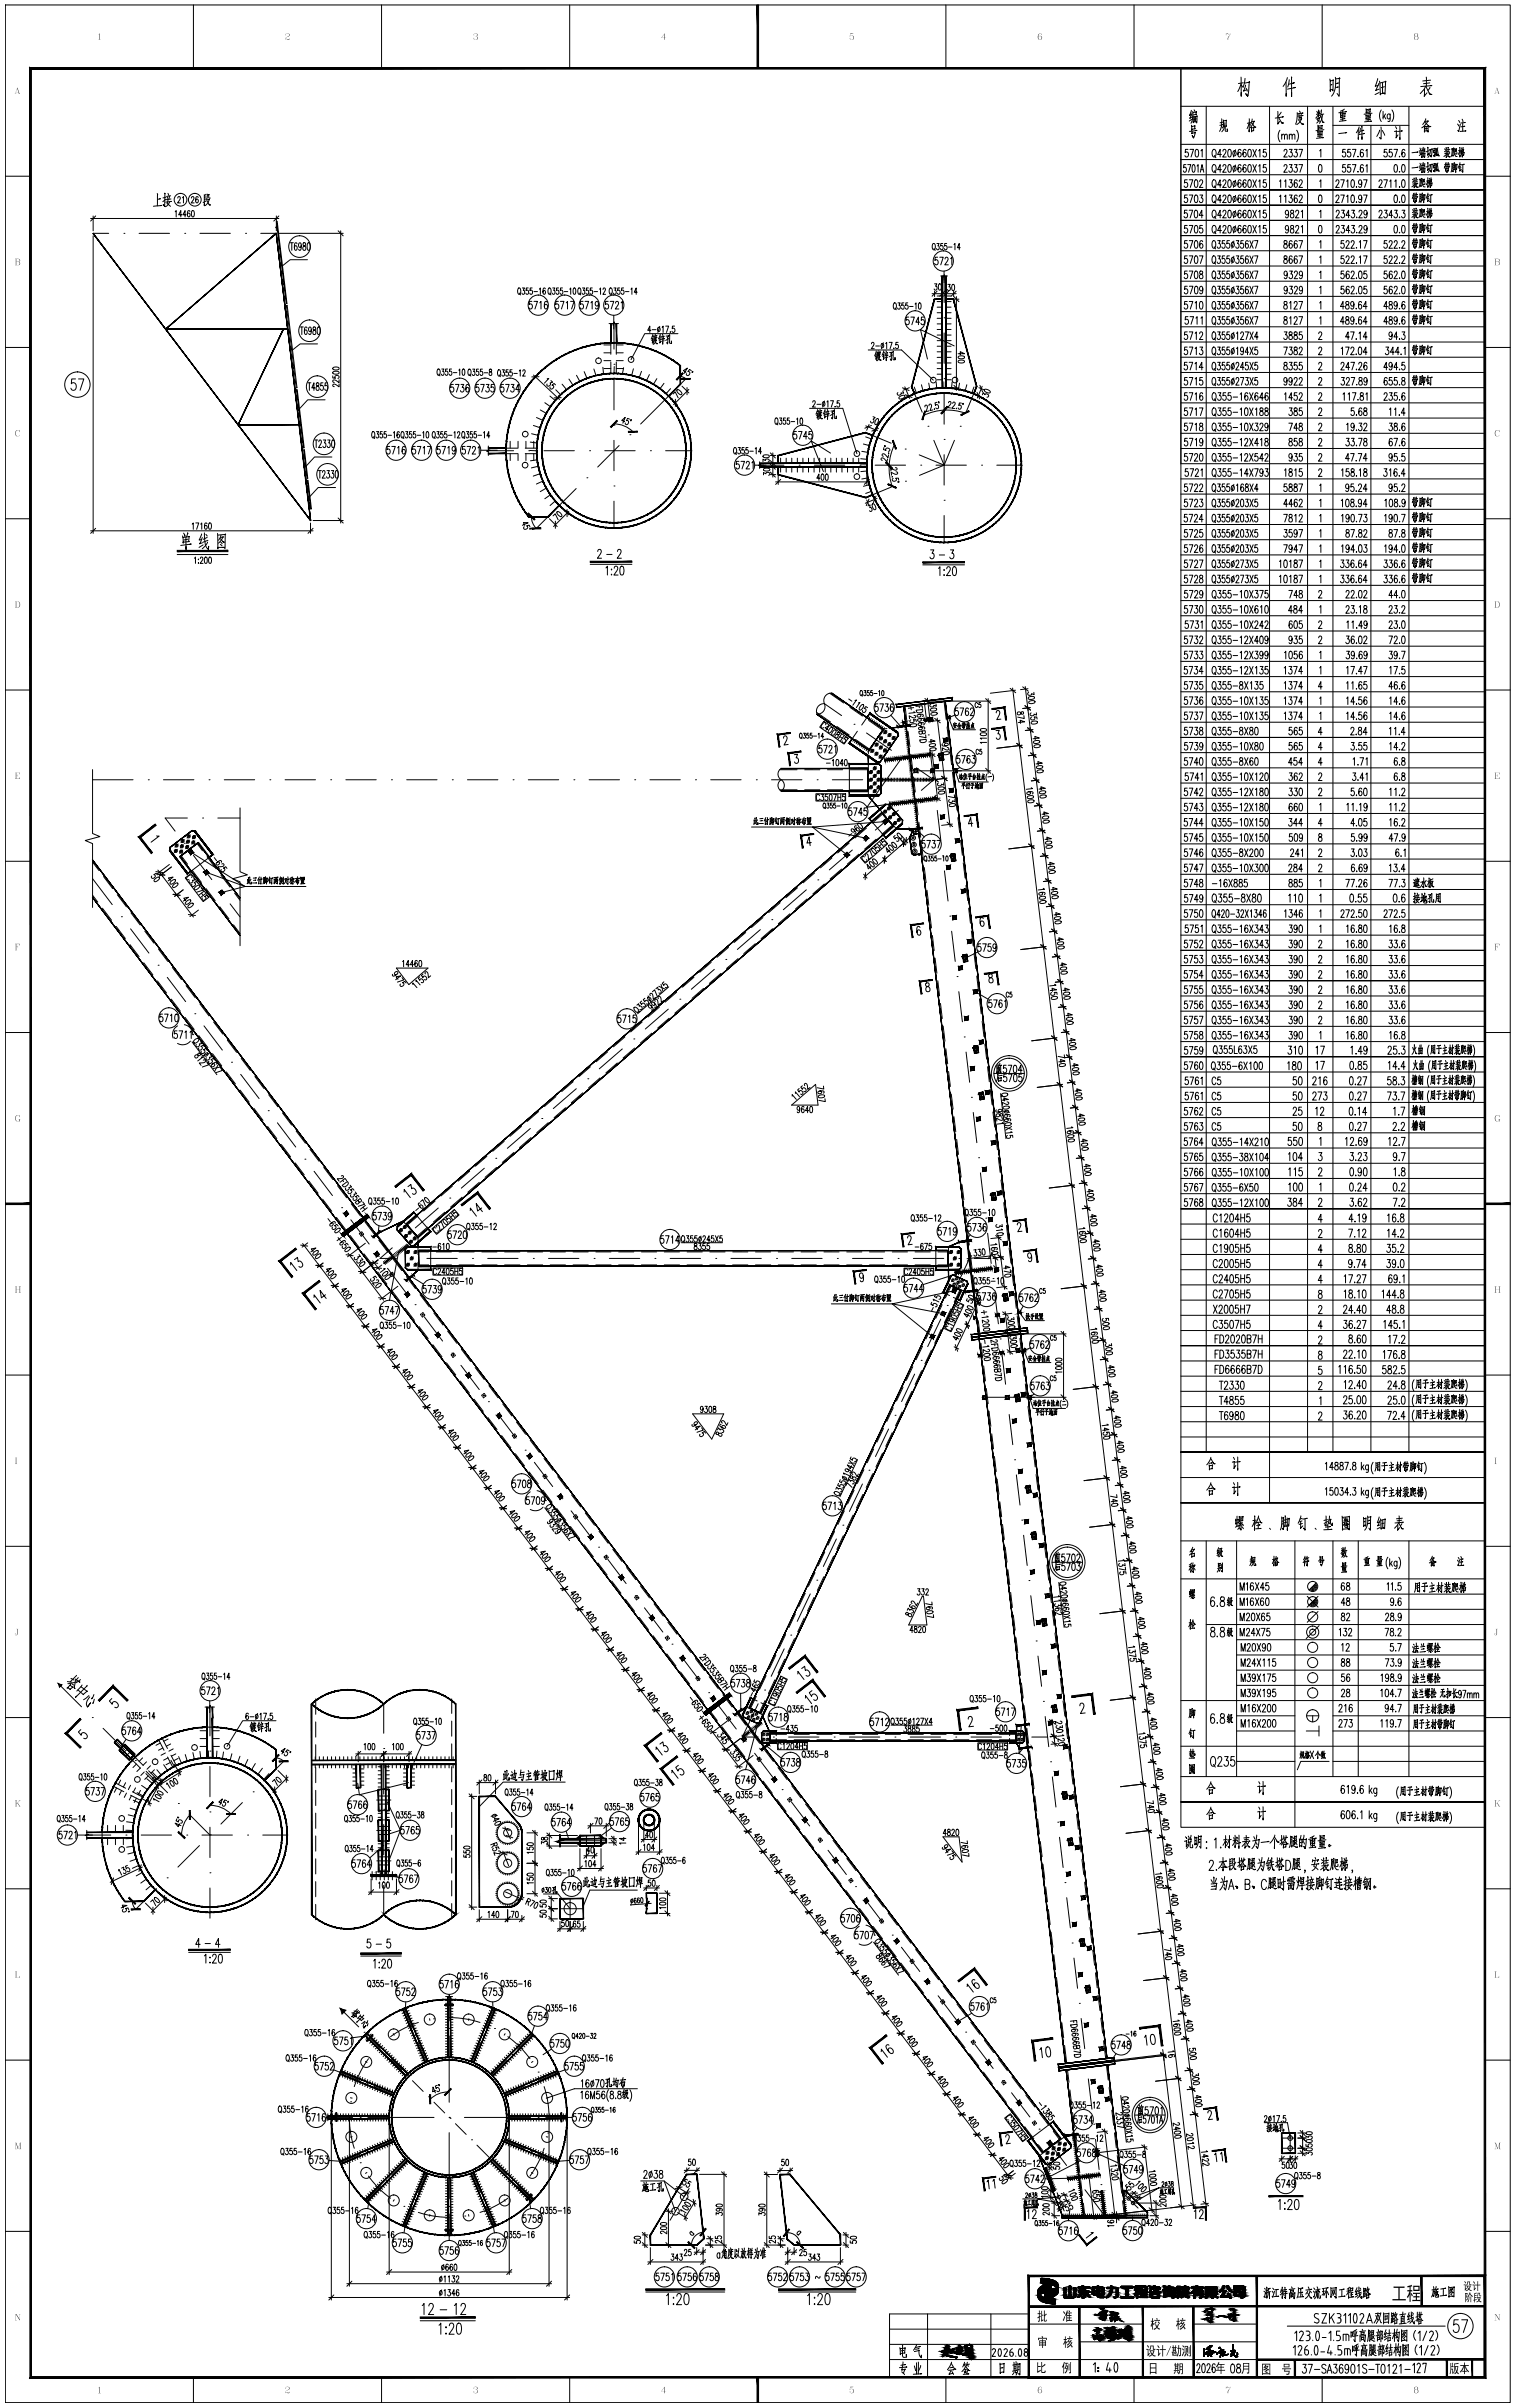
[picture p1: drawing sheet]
<svg xmlns="http://www.w3.org/2000/svg" width="598mm" height="950mm" viewBox="0 0 598 950" stroke-linecap="round" stroke-linejoin="round" font-family="sans-serif">
<!-- layer: 4 -->
<g fill="none" stroke="#000" stroke-width=".39">
<path d="M36.8 92.1h6.1M48.9 92.1h.1M54.9 92.1h12M72.9 92.1h.1M78.9 92.1h12M96.9 92.1h.1M102.9 92.1h6.2M372.6 108.7v10.7M242.3 127.1v10.6M372.6 125.4h.1M372.6 131.4v12M242.3 143.7h.1"/>
<path d="M242.3 149.7v12M263.9 156.3l-11 11M359.9 152.8l4.1 9.8M372.6 149.4h.1M372.6 155.4v12M385.4 152.8l-4.1 9.8M192.6 177.8h10.1M208.7 177.8h.1M214.7 177.8h12M232.7 177.8h.1M238.7 177.8h12M242.3 167.7h.1"/>
<path d="M242.3 173.7v12M244.4 175.8l-8.5 8.5M248.6 171.5h.1M256.7 177.8h.1M262.7 177.8h10.1M341.9 170.8l9.8 4.1M357.3 177.2h.1M362.8 179.5l9.8 4M366.3 168.2h.1M368.6 173.7l4 9.8M372.6 173.4h.1M372.6 179.4v12"/>
<path d="M376.7 173.7l-4.1 9.8M379 168.2h.1M227.4 192.8l-11 11M231.6 188.5h.1M242.3 191.7h.1M242.3 197.7v10.6M299.7 183.5h9.7M315.4 183.5h.1M321.4 183.5h12M339.4 183.5h.1M345.4 183.5h12M351.8 192.1l-9.7 4.1"/>
<path d="M357.4 189.9h.1M363.4 183.5h.1M369.4 183.5h12M372.6 197.4h.1M372.6 183.5l-9.7 4M387.4 183.5h.1M393.4 183.5h9.7M372.6 203.4v10.6M325.4 277.6l6.8 4.7M364.8 277.2l.9 6.8M337.1 285.8h.1M342 289.2l9.9 6.8"/>
<path d="M356.8 299.5h.1M366.4 289.9h.1M367.1 295.9l1.4 11.9M371.3 297.2l.4 2.7M36.5 307.6h16M58.5 307.6h.1M64.5 307.6h12M82.5 307.6h.1M88.5 307.6h12M106.5 307.6h.1M112.5 307.6h12M130.5 307.6h.1"/>
<path d="M136.5 307.6h12M154.5 307.6h.1M160.5 307.6h12M178.5 307.6h.1M184.5 307.6h12M202.5 307.6h.1M208.5 307.6h12M226.5 307.6h.1M232.5 307.6h12M250.5 307.6h.1M256.5 307.6h12M274.5 307.6h.1"/>
<path d="M280.5 307.6h12M298.5 307.6h.1M304.5 307.6h12M322.5 307.6h.1M328.5 307.6h12M346.5 307.6h.1M352.5 307.6h16M354.6 319.7l-9.1 7.8M359.1 315.8h.1M359.2 304.1h20.3M361.7 302.9l6.8 4.7M368.5 307.6l-4.9 4.2"/>
<path d="M369.2 313.8h.1M369.9 319.7l1.4 11.9M72.7 332.7h.1M74 322.7h-8.8l3.9 5.2M76.3 337.5l7.3 9.5M80 322.7h.1M86 322.7h8.7M336.4 335.4l-9.1 7.8M341 331.4h.1M361.3 327.2l.2 1.8M362.6 327.9l-2 .3M372.1 337.6h.1"/>
<path d="M376.1 336.9l.3 2.8M36.5 346.7l7.8 10.2M87.2 351.8h.1M90.8 356.6l3.9 5.1M318.3 351.1l-9.1 7.8M322.8 347.1h.1M372.8 343.6l1.4 11.9M47.9 361.7h.1M51.5 366.5l7.3 9.5M286.5 378.5h.1M300.1 366.8l-9.1 7.8M304.6 362.8h.1"/>
<path d="M374.9 361.4h.1M375.6 367.4l1.4 11.9M380.8 376.6l.3 2.8M62.4 380.8h.1M66 385.6l7.3 9.6M76.9 400h.1M263.8 398.1l-9.1 7.9M268.3 394.2h.1M281.9 382.4l-9 7.9M377.7 385.3h.1M378.4 391.2l1.5 11.9M80.5 404.7l7.3 9.6"/>
<path d="M91.4 419.1h.1M245.6 413.8l-9.1 7.9M250.2 409.9h.1M380.6 409.1h.1M381.3 415.1l1.4 11.9M385.1 412.7l.3 2.7M95 423.9l7.3 9.5M105.9 438.2h.1M227.5 429.5l-9.1 7.9M232 425.6h.1M383.4 432.9h.1M384.1 438.9l1.5 11.9"/>
<path d="M387.3 431l.3 2.7M109.5 443l7.2 9.6M120.4 457.3h.1M195.7 457h.1M209.3 445.2l-9.1 7.9M213.8 441.3h.1M386.2 456.8h.1M124 462.1l7.2 9.6M134.9 476.5h.1M173 476.6l-9.1 7.8M177.5 472.7h.1M191.2 460.9l-9.1 7.9"/>
<path d="M387 462.7l1.4 11.9M392 470.7l.3 2.8M138.5 481.3l7.2 9.5M149.3 495.6h.1M154.8 492.3l-4.8 4.2h6.5M159.4 488.4h.1M162.5 496.5h.1M168.5 496.5h12M186.5 496.5h.1M192.5 496.5h12M210.5 496.5h.1M216.5 496.5h12"/>
<path d="M234.5 496.5h.1M240.5 496.5h12M258.5 496.5h.1M264.5 496.5h12M282.5 496.5h.1M288.5 496.5h12M306.5 496.5h.1M312.5 496.5h12M330.5 496.5h.1M336.5 496.5h12M354.5 496.5h.1M360.5 496.5h12"/>
<path d="M378.5 496.5h.1M382.7 496.5l-6.3 13.1M384.5 496.5h6.5M389.1 480.6h.1M389.8 486.6l1.4 11.9M153 500.4l7.2 9.6M163.8 514.7h.1M167.4 519.5l7.3 9.6M373.9 515h.1M391.9 504.4h.1M392.6 510.4l1.5 11.9M396.7 510.4l.4 2.8"/>
<path d="M178.3 533.9h.1M181.9 538.7l7.3 9.5M363.6 536.7h.1M371.3 520.5l-5.2 10.8M394.8 528.3h.1M395.5 534.2l1.4 11.9M192.8 553h.1M196.4 557.8l7.3 9.6M353.3 558.4h.1M361 542.1l-5.1 10.9M387.6 551.3h20.7M397.6 552.1h.1"/>
<path d="M398.3 558l1.4 12M401.5 550.2l.3 2.7M207.3 572.1h.1M210.9 576.9l7.2 9.6M350.7 563.8l-5.2 10.8M400.5 575.9h.1M221.8 591.3h.1M225.4 596.1l7.2 9.5M340.4 585.5l-5.1 10.8M343 580.1h.1M401.2 581.9l1.4 11.9M403.3 599.7h.1"/>
<path d="M405.8 586.2l.3 2.7M236.3 610.4h.1M239.9 615.2l7.2 9.6M330.1 607.2l-5.1 10.8M332.7 601.7h.1M404 605.7l1.4 11.9M408 604.5l.3 2.8M250.7 629.5h.1M254.4 634.3l7.2 9.6M319.8 628.8l-5.1 10.9M322.4 623.4h.1M406.1 623.6h.1"/>
<path d="M406.8 629.5l1.5 12M412 638.7l.3 2.7M265.2 648.7h.1M268.9 653.5l7.2 9.5M309.5 650.5l-5.1 10.9M312.1 645.1h.1M409 647.4h.1M409.7 653.4l1.4 11.9M24 665.2l8.2 8.2M36.4 677.6h.1M82.9 672.9v12M151.4 672.3v11.5"/>
<path d="M279.7 667.8h.1M283.3 672.6l7.3 9.5M299.2 672.2l-6.2 13.1h6.2M301.8 666.8h.1M411.8 671.2h.1M412.5 677.2l1.4 11.9M416.1 672.8l.3 2.7M40.7 681.9l8.5 8.4M53.4 694.6h.1M57.7 698.8l8.4 8.5M82.9 690.9h.1M82.9 696.9v12"/>
<path d="M109 697.9l-4.8 4.8M151.4 689.8h.1M151.4 695.8v12M294.2 686.9h.1M297.8 691.7l7.3 9.6M305.2 685.3h.1M311.2 685.3h12M329.2 685.3h.1M335.2 685.3h12M353.2 685.3h.1M359.2 685.3h12M377.2 685.3h.1"/>
<path d="M383.2 685.3h12M401.2 685.3h.1M407.2 685.3h6.3M414.7 695.1h.1M70.4 711.5h.1M74.7 715.8l8.2 8.2M82.9 714.9h.1M95.7 711.2l-8.5 8.5M99.9 706.9h.1M148.7 710.2h5.6M151.4 713.8h.1M151.4 719.8v12"/>
<path d="M308.7 706.1h.1M312.3 710.8l7.3 9.6M415.4 701l1.4 11.9M417.5 718.9h.1M420.2 706.9l.3 2.8M34.1 724h9.6M49.7 724h.1M55.7 724h12M73.7 724h.1M78.7 728.1l-8.5 8.5M79.7 724h12M82.9 738.9h.1"/>
<path d="M82.9 720.9v12M83 723.9h.1M97.7 724h.1M103.7 724h9.7M148.7 722.2h5.6M148.7 734.2h5.6M151.4 737.8h.1M221 726.2h18.3M323.2 725.2h.1M326.8 730l7.3 9.5M418.2 724.9l1.4 11.9M422.4 725.3l.3 2.7"/>
<path d="M61.7 745.1l-4.8 4.8M66 740.9h.1M82.9 744.9v11.9M151.4 743.8v11.6M337.7 744.3h.1M341.3 749.1l7.3 9.6M420.3 742.7h.1M421 748.7l1.5 11.9M352.2 763.5h.1M355.8 768.3l7.2 9.5M423.2 766.6h.1M423.9 772.5l1.4 11.9"/>
<path d="M427.1 765l.3 2.7M165.1 797.9a38.9 38.9 0 0 0-10.9 5.6M171.1 796.5h.1M177.3 796l7.2 .7 5 1.2M366.6 782.6h.1M370.3 787.4l7.2 9.6M426 790.4h.1M426.7 796.4l1.4 11.9M429.3 783.4l.3 2.7M145.4 812.2a38.6 38.6 0 0 0-5.6 11M149.4 807.5h.1M177.3 811.7v17.7"/>
<path d="M195.2 800.3h.1M200.4 803.5a38.1 38.1 0 0 1 8.8 8.7M212.4 817.5h.1M381.1 801.7h.1M384.8 806.5l7.2 9.6M428.8 814.2h.1M137.9 835.4l.4 5.4 1.5 6.8M138.4 829.2h.1M153.6 835.4h17.7M177.3 835.4h.1M183.3 835.4h17.7M214.8 823.2l1.5 6.8 .4 5.4"/>
<path d="M395.6 820.9h.1M399.2 825.7l7.3 9.5M429.6 820.2l1.4 11.9M431.7 838.1h.1M434.4 823.1l.3 2.7M142.2 853.3h.1M145.4 858.5a38.7 38.7 0 0 0 8.8 8.8M177.3 841.4v17.7M214.8 847.6a37.8 37.8 0 0 1-5.6 10.9M216.2 841.6h.1M410.1 840h.1M413.7 844.8l7.3 9.6"/>
<path d="M424.6 859.1h.1M432.4 844l1.4 11.9M505.9 847.5h5.3M505.9 843.5h5.3M509.2 841.5v8M159.4 870.5h.1M165.1 872.9l6.8 1.5 5.4 .4M183.5 874.3h.1M200.4 867.3a39.3 39.3 0 0 1-10.9 5.6M205.2 863.2h.1M272 863.4l-7.5 12.6M417.2 865.1l2.8 7.2"/>
<path d="M428.2 863.9l7.8 10.3M434.5 861.9h.1M435.2 867.9l.8 6.8M443.1 865.1l6.1 6.1"/>
</g>
<!-- layer: 0 -->
<g fill="none" stroke="#000" stroke-width=".39">
<path d="M2.1 2h594v945.9h-594zM76.3 2v25M150.6 2v25M224.9 2v25M373.3 2v25M447.6 2v25M521.8 2v25M466.1 27v545.9h120M466.1 27v156h120M466.1 27h120v555.9M489.8 30.4l.1 7.6v-1.5M489.9 33.1l-1.4 3"/>
<path d="M489.9 33.6l.5 .6M490.7 32.6l-1.9 .4M491.2 32.7l2-.3-.1-.2-.7 5.8-.7-1.1 .8 1v-.4M491.4 30.9l-.8 3.6M491.6 33.6l-.8 2.3 1.3-.5M491.8 34.8l.5 1.2M507.6 32.4v5.6v-1.1M508.1 30.6l-.5 1.6-1.2 1.9M508.9 31.4l-.6 2.9M509.7 30.4l.1 7.7v-1.5M510.3 32.8l.6-.2-2 .6M510.7 34.7l.6-.2-3.1 .7"/>
<path d="M524.9 31.2l.2 4.9-.1-.6 .8-.2 .3 .6 .1-4.5v.3l-1.1 .2M525.7 33.4l-.6 .2M527 30.5a9.2 9.2 0 0 1-1.5 7.4M527.2 31.2l1.7-.3-.3-.2-.1 7.3-.8-1.1M527.9 34.5l.3-.2-1.1 .3M528 32.8h.3l-1.1 .2M543.8 31l-1 3 1.1-.3M544.2 32.9l-1.3 2.8 1.4-.5M544.3 36.5l-1.6 .8M544.5 32l.3 5.4-.1-.4 1.7-.2h-.4M544.7 32.8l2.3-.7-.3 5.1-.3-.4M545.7 32.5v4.3"/>
<path d="M546.4 34.2l-1.3 .4M562.2 35.2l-.1 2.8 1.1-1.4M562.7 34.1l-.7 1.3-1.5 1.5M562.8 34.2l1.5 3 .9 .1-1.1-.5M562.9 30.4l.1 3.6M564.3 32.7l-2.5 .3M564.4 34.5l-.8 1.2M564.6 31.6l-3 .3M564.8 33.8h.4l-4.5 .3M466.1 41.9h120M466.1 56.9h120M468.9 58.9h-1l-.1 1.3a.86 .86 0 0 1 1.3 .7 .86 .86 0 0 1-1.3 .8l-.1-.3"/>
<path d="M469.7 58.9h1.4l-1 3M470.2 43.5l-.7 2 .7-.2M470.2 49.4l.2 2v-.4l1.4-.2h-.3l.1-1.2-1.2 .3M470.4 47.1l-1 .7M470.5 44.6l-.9 2 .9-.4M470.6 51.7l-.2 1.1 1.5-.5-.1-.1-.7 2.2-.6-.9 .6 .9M470.8 44a9.1 9.1 0 0 1-.7 4.6M470.8 45.9l.2 2.5v-.5M470.9 44.4l1.4-.3-.1 1-1.3 .3M471 46.1l1.5-.3-.2 2.7-.2-.4 .2 .3M471.3 43.3l.3 .7M471.4 46.1v2"/>
<path d="M471.8 46v2.1M472 51.5h.5l-3.1 .3M472 59.1l.5-.2a2.12 2.12 0 0 1 0 3h-.2a2.48 2.48 0 0 1-.3-2.8zM472.2 46.9l-1 .2M474 59.5l.5-.6v3M476.1 41.9v531M478.8 59.1l.2-.2a1.7 1.7 0 0 1 .6 2.9l-.2 .1a1.7 1.7 0 0 1-.6-2.8zM482.1 49.8l.5 .7M482.2 46.9l-.1 3-.7 1.9M482.5 49.2l-1 .3M482.6 48.2l-1 .3M482.7 59.7l.1-.5a.65 .65 0 0 1 .9-.1 .65 .65 0 0 1 .1 1l-1.2 1.8h1.4"/>
<path d="M482.9 47.4v2.8v-.6M482.9 47.7l1.2-.2-.2 2.5v-.4M483.4 48.4a4.3 4.3 0 0 1-1.2 3.6M483.6 49.9l.1 1.8h.8l-.1-.9 .1 .9M484.9 59.1l.5-.2 .5 .6v1.9l-.5 .5-.5-.1-.2-.4-.1-1.2zM486.9 59.7a.97 .97 0 0 1 1.1 .7 .97 .97 0 0 1-.6 1.1l-.7-.4-.1-.7zM487.7 59.1l-.9 2.8M489.8 59.4l-.6-.5a1.92 1.92 0 0 0 .1 3 .88 .88 0 0 0 .6-1 .88 .88 0 0 0-1-.7l-.3 .7M491.8 59.4l-.6-.5a1.91 1.91 0 0 0 .1 3 .88 .88 0 0 0 .6-1 .88 .88 0 0 0-1-.7l-.3 .7M492.8 59.1l.5-.2a2.17 2.17 0 0 1 0 3h-.2a2.44 2.44 0 0 1-.3-2.8zM493.1 46.8l-.1 5.2v-.7M493.1 48.9l.4 .6"/>
<path d="M493.1 48.5l-.9 2.3M493.6 48.4l-1.3 .2M493.9 50.2l.1 1.8v-.3l.9-.2v-1.4l-1 .4M494.1 48.5l1.1 1.7h.5l-.6-.3M494.1 47.9h1l-1.8 2.6M494.2 46.9l-.6 2.1M494.5 58.9l1.4 3M495.9 58.9l-1.4 3M496.8 59.5l.5-.6v3M499.7 58.9h-1l-.1 1.3a.86 .86 0 0 1 1.3 .7 .86 .86 0 0 1-1.3 .8l-.1-.3M501.1 41.9v551M504.3 44l.1 5 .7-1.1"/>
<path d="M504.8 46.5l1.2 2.1 .6-.1h-.6M505.2 51.4a4 4 0 0 0 0 4.6M505.7 44.3l-1.3 1.7M505.7 48.2l.3 .3M505.9 53.5l.5-.6 .5 .2 .1 1.8M505.9 52.9v2M506.1 46.2l.5-.1-3.3 .5M506.8 59.7l.1-.5a.66 .66 0 0 1 .9-.1 .66 .66 0 0 1 .1 1l-1.2 1.8h1.4M507 53.5l.5-.6 .5 .2 .1 1.8M508.9 53.5l.5-.6 .5 .2 .1 1.8M508.9 58.9h1.1l-.6 1.2a.87 .87 0 0 1 .7 1.1 .87 .87 0 0 1-1.3 .5l-.1-.3M508.9 52.9v2"/>
<path d="M510 53.5l.5-.6 .5 .2 .1 1.8M510.9 58.9h1.1l-.6 1.2a.86 .86 0 0 1 .6 1.1 .86 .86 0 0 1-1.2 .5l-.1-.3M511.8 51.4a4 4 0 0 1 0 4.6M512 44.4l-.1 2.8-.6 1.8M512.5 47.3l1.4 1.7h.6l-.8-.3M512.5 47l1.2-.3-.1 .4a3.2 3.2 0 0 1-1.8 2.1M512.7 58.9h1.4l-1 3M512.9 43.8l.3 .6M513.6 44.8l.1 1.5-.9 .3-.1-1.6M514 44.6h.3l-2.2 .3M514.1 45.6h.2l-2.1 .2M516.1 41.9v531"/>
<path d="M519.6 47l1.2-.3v-.4l-.3 1.2-.8 1.1M519.7 43.9l.4 .8M520.1 51.8l.1 1.5 1.7-.2v-1.4l-1.7 .4M520.1 49.4l.2 1.7-.1-.2 1.6-.2v-1.3l-1.6 .4M520.3 46.3l-.3 1.1 1 .5M520.4 43.4v2.6v-.5M520.4 45.1l-1.1 1.5M520.4 45.2l.6 .4M520.8 59.5l.5-.6v3M521 43.7l-.3 1.2M521 52v2.4M521.1 44.8l-1.5 .3"/>
<path d="M521.3 45.8l.9 2.5h.4l-.6-.3M521.4 50.2l-1.2 .2M521.5 52.5l-1 .1M521.6 43.3l-.5 3M521.8 54.3h.6l-2.8 .3M521.9 53.6l-1.8 .2M522 45.2a5.1 5.1 0 0 1-1.3 3.4M522.5 45l-1.1 .2M522.5 51.2l-3.1 .4M526.1 41.9v531M526.1 49.5h30M529 44.8l.2 1.7v-.2l1.7-.3v-1.4l-1.8 .4"/>
<path d="M530 43.5l-.1 4.2M530.5 45.4l-1.1 .2M530.5 46.8h.3l-1.7 .3M530.6 43.1l-1.6 .8M531 58.9h-1l-.1 1.3a.85 .85 0 0 1 1.3 .7 .85 .85 0 0 1-1.3 .8l-.1-.3M531 47.6l.3-.1-2.7 .4M531.1 52.4l.4-.1-3.1 .4M531.1 44.1l.4-.1-3.1 .5M533 58.9h-1v1.2a.91 .91 0 0 1 1.2 .8 .91 .91 0 0 1-1.2 .9l-.2-.4M533.8 58.9h1.4l-1 3M536.1 51.2v3.8v-.7M536.4 50.1l-1.1 2.3"/>
<path d="M536.9 50.6l-.4 1.9M537.5 49.9l.1 5.1v-1M537.9 51.5l.4-.1-1.4 .4M538.1 59.4l-.6-.5a1.92 1.92 0 0 0 .1 3 .88 .88 0 0 0 .6-1 .88 .88 0 0 0-1-.7l-.3 .7M538.2 52.8l.4-.1-2.1 .4M539.1 59.5l.5-.6v3M539.1 45.3l.1 1.5 1.7-.2v-1.4l-1.7 .4M539.2 42.9l.1 1.7-.1-.2 1.6-.2v-1.3l-1.6 .4M540 45.5v2.4M540.4 43.7l-1.2 .2M540.5 46l-1 .1M540.8 47.8h.6l-2.8 .3"/>
<path d="M541 47.1l-1.9 .2M541.1 49.5v523.4M541.5 44.7l-3.1 .4M544.5 51.4l-1.1 2.4M544.5 54.3l.5 .5 .1-.2M545 50.1v4.7l-.5-.6M545.2 43.4a4 4 0 0 0 0 4.5M545.6 51.5l.9 1.9M545.9 43.9v3M546.3 45.8l.7 1.1M546.9 44.9l-1 1.5M547.4 58.9h-1l-.1 1.3a.85 .85 0 0 1 1.3 .7 .85 .85 0 0 1-1.3 .8l-.1-.3"/>
<path d="M548.7 44.9l-.1 2.8-.3 .2-.5-.1M548.7 45.4l-.2-.3a.96 .96 0 0 0-1.1 .7 .96 .96 0 0 0 .6 1.1l.7-.4M549.4 58.9h-1l-.1 1.3a.86 .86 0 0 1 1.3 .7 .86 .86 0 0 1-1.3 .8l-.1-.3M549.4 43.4a4 4 0 0 1 0 4.5M550.2 58.9h1.4l-1 3M550.4 51.9l.8-.2-.2 2.7 .8-1.2M550.8 50l.4 .8M552.5 49.9v5.2v-.8M553.1 51.7h.4l-1.9 .2M554.5 59.4l-.6-.5a1.92 1.92 0 0 0 .1 3 .88 .88 0 0 0 .6-1 .88 .88 0 0 0-1-.7l-.3 .7M556.1 41.9v531M560.4 59.9l.1 .7"/>
<path d="M560.5 58.4l.2 .7M560.9 59.6l-.2 1.4 .3-.2-.8 .5M561.1 59.4l-1 .2M561.7 58.1l.1 1.2M561.7 59.9l-.1 2M562.3 58.5v1v-.2l-1 .1v-.9M562.4 47.9l1.3-.2-1.4 1.8-1.2 .9M562.4 48.3l1.8 1.7 .6-.1-.6 .1-.4-.4-1.7 .2 .1 2.3v-.4l1.4-.1v.5l.1-2.3M562.5 59.8l-1.4 .2M562.7 46.8l-1.2 2.3M562.9 49.9v1.7M563.4 50.7l-1.1 .1"/>
<path d="M563.5 58.1l-.1 3.1 .8-.8M564.1 59.1l1.2-.3-.4 3.1-.4-.6 .4 .6M564.1 59.4l-1.2 .5M564.6 59a4.5 4.5 0 0 1-1 3.1M565.7 58.7l.7-.1v.8h-.5l-.1-.2-.1 1 .7-.2-.4 1.7-.3-.5 .3 .4M566.7 58.5l-.4 3.3M567 58.8l-.1 2.6 .5-.3-.1-.3 .2 .6M567.3 58.7l.5 2.8h.3l-.4-.4M567.5 58.3l-.8 .6M570.1 58.7l.4 .3M570.7 58.3l.1 1.9M570.8 59.4l-.7 .5"/>
<path d="M571.1 60l.1 .2M571.5 58.1v1.6M572.1 59.7l-1 .1M572.2 58.9l-1.2 .2M573.4 59.2l.1 2.4v-.4M573.6 58.8l.2 1.3a1.73 1.73 0 0 0 1.3 1.7M573.8 58.3l-.6 .7-.1-.4v1.9l-.4 1.3M574.1 58.6l.2 2 .7 .1v-.6M574.2 58.9l.7-.2-.1 .9-.6 .1M574.5 58.9v.8M575.3 48.9l.4 .8M575.7 47.5l.4 .8"/>
<path d="M576.1 58.2l.1 3.8v-.6M576.2 59.4l-.6 1.5M576.2 59.7l.3 .4M576.4 48.9l-.7 3-.3-.5M576.5 59.2l-.8 .2M576.7 59.3l1-.4-.1 .7h-.9v.9l1.2-.3-.2 1.1-.3-.3M576.8 58.3l.2 .6M577.1 47l.3 1M577.2 59.2v2.8v-.6M577.3 48.5v3.2M577.4 58.2l-.1 .9M577.9 49.8h.2l-1.5 .2"/>
<path d="M578.1 48.4l.2-.1-1.7 .2M578.3 51.7h.3l-2.3 .2M2.1 69.5h10M62.1 76.4v4.8M63.1 78.5l.3-.1-1.2 .2M65 76.2v5.2l-.6-.7 .6 .6M65.5 77.8l-1.2 .3M65.5 78.6l-1.2 1M66.1 77.7l.1 .7M66.3 76.3l.3 .8M66.3 78.8l-.4 1.6 1.4 1M66.9 77.4l-.2 1.2"/>
<path d="M67 79.6l-.9 1.5-.9 .4M67.4 79.5h.2l-2.2 .2M67.4 77.2l-1.7 .3M67.5 78.5l-1.8 .3M70.2 78.2l.1-.4a.55 .55 0 0 1 .8-.1 .55 .55 0 0 1 0 .8l-1 1.6h1.1M72 78l.4-.4v2.5M75.5 78.2l.1-.4a.56 .56 0 0 1 .8-.1 .56 .56 0 0 1 .1 .8l-1 1.6h1.1M78.2 77.9l-.3-.3a1.53 1.53 0 0 0-.1 2.5 .74 .74 0 0 0 .5-.9 .74 .74 0 0 0-.8-.6l-.3 .6M80.6 76.8v4.4v-.7M81.3 77.7l-.6 .1M81.3 78.5l-.6 .2M81.3 76.7l-.6 .5"/>
<path d="M81.4 79.3l-1.2 .6M81.7 79.1l1 1.8h.4l-.6-.2M81.7 78.8l1-.1-.7 1.4-1 1M81.8 76.6l-.3 2.1M81.8 76.9l.8-.2-.2 1.4h.6M466.1 68.9h120M468.1 64.9h-.9v1.2a.97 .97 0 0 1 1.2 .7 .97 .97 0 0 1-.7 1.2l-.5-.2-.1-.4M468.6 70.9h-1l-.1 1.3a.86 .86 0 0 1 1.3 .7 .86 .86 0 0 1-1.3 .8l-.1-.3M468.6 76.9h-1l-.1 1.3a.86 .86 0 0 1 1.3 .7 .86 .86 0 0 1-1.3 .8l-.1-.3M468.8 64.9h1.2l-.9 3.1M469.4 70.9h1.4l-1 3M469.4 76.9h1.4l-1 3"/>
<path d="M470.7 65.1l.5-.2 .4 .6v1.9l-.4 .6-.6-.6zM471.7 71.1l.5-.2a2.12 2.12 0 0 1 0 3h-.2a2.39 2.39 0 0 1-.3-2.8zM471.7 77.1l.5-.2a2.09 2.09 0 0 1 0 3h-.2a2.38 2.38 0 0 1-.3-2.8zM472.5 65.5l.4-.6v3.1M473.5 71.7l.1-.5a.66 .66 0 0 1 .9-.1 .66 .66 0 0 1 .1 1l-1.2 1.8h1.4M473.6 76.9h1.1l-.6 1.2a.85 .85 0 0 1 .6 1.1 .85 .85 0 0 1-1.2 .5l-.1-.3M473.8 68l.6-3.1 .7 3.1M474 66.9h.9M478.8 71.1l.2-.2a1.7 1.7 0 0 1 .6 2.9l-.2 .1a1.7 1.7 0 0 1-.6-2.8zM478.8 77.1l.2-.2a1.68 1.68 0 0 1 .6 2.9l-.2 .1a1.69 1.69 0 0 1-.6-2.8zM478.8 65.1l.2-.2a1.7 1.7 0 0 1 .6 2.9l-.2 .2a1.7 1.7 0 0 1-.6-2.9zM479.3 61.4l.6 .8"/>
<path d="M479.3 73.4l.6 .8M479.3 79.4l.6 .8M479.3 67.4l.6 .8M482.1 60.9h-1.5l1-2v3M482.1 72.9h-1.5l1-2v3M482.1 78.9h-1.5l1-2v3M482.1 66.9h-1.5l1-2v3.1M482.7 71.7l.1-.5a.65 .65 0 0 1 .9-.1 .65 .65 0 0 1 .1 1l-1.2 1.8h1.4M482.7 77.6l.1-.4a.66 .66 0 0 1 .9-.1 .66 .66 0 0 1 .1 1l-1.2 1.8h1.4M482.7 65.7l.1-.5a.66 .66 0 0 1 .9-.1 .66 .66 0 0 1 .1 1l-1.2 1.9h1.4M484.9 71.1l.5-.2 .5 .6v1.9l-.5 .5-.5-.1-.2-.4-.1-1.2zM484.9 77.1h.8l.2 .4v1.9l-.5 .5-.5-.1-.2-.4-.1-1.2z"/>
<path d="M484.9 65.1l.5-.2 .5 .6v1.9l-.5 .6-.5-.2-.2-.4-.1-1.2zM486.9 71.7a.97 .97 0 0 1 1.1 .7 .97 .97 0 0 1-.6 1.1l-.7-.4-.1-.7zM486.9 77.6a.97 .97 0 0 1 1.1 .8 .97 .97 0 0 1-.6 1.1l-.7-.4-.1-.7zM486.9 65.7a.95 .95 0 0 1 1.1 .7 .95 .95 0 0 1-.6 1.1l-.7-.4-.1-.7zM487.7 71.1l-.9 2.8M487.7 77.1l-.9 2.8M487.7 65.1l-.9 2.9M489.8 71.4l-.6-.5a1.92 1.92 0 0 0 .1 3 .88 .88 0 0 0 .6-1 .88 .88 0 0 0-1-.7l-.3 .7M489.8 77.4l-.6-.5a1.9 1.9 0 0 0 .1 3 .88 .88 0 0 0 .6-1 .88 .88 0 0 0-1-.7l-.3 .7M489.8 65.4l-.6-.5a1.93 1.93 0 0 0 .1 3.1 .88 .88 0 0 0 .6-1.1 .88 .88 0 0 0-1-.7l-.3 .7M491.8 71.4l-.6-.5a1.91 1.91 0 0 0 .1 3 .88 .88 0 0 0 .6-1 .88 .88 0 0 0-1-.7l-.3 .7M491.8 77.4l-.6-.5a1.89 1.89 0 0 0 .1 3 .88 .88 0 0 0 .6-1 .88 .88 0 0 0-1-.7l-.3 .7"/>
<path d="M491.8 65.4l-.6-.5a1.92 1.92 0 0 0 .1 3.1 .88 .88 0 0 0 .6-1.1 .88 .88 0 0 0-1-.7l-.3 .7M492.8 71.1l.5-.2a2.17 2.17 0 0 1 0 3h-.2a2.44 2.44 0 0 1-.3-2.8zM492.8 77.1l.5-.2a2.14 2.14 0 0 1 0 3h-.2a2.42 2.42 0 0 1-.3-2.8zM492.8 65.1l.5-.2a2.17 2.17 0 0 1 0 3.1h-.2a2.44 2.44 0 0 1-.3-2.9zM494.5 70.9l1.4 3M494.5 76.9l1.4 3M494.5 64.9l1.4 3.1M495.9 70.9l-1.4 3M495.9 76.9l-1.4 3M495.9 64.9l-1.4 3.1M496.8 71.5l.5-.6v3M496.8 77.5l.5-.6v3"/>
<path d="M496.8 65.5l.5-.6v3.1M499.7 70.9h-1l-.1 1.3a.86 .86 0 0 1 1.3 .7 .86 .86 0 0 1-1.3 .8l-.1-.3M499.7 76.9h-1l-.1 1.3a.86 .86 0 0 1 1.3 .7 .86 .86 0 0 1-1.3 .8l-.1-.3M499.7 64.9h-1v1.2a.91 .91 0 0 1 1.2 .8 .91 .91 0 0 1-1.2 .9l-.2-.4M505 71.5l.5-.6v3M505 77.5l.5-.6v3M506.8 65.7l.1-.5a.67 .67 0 0 1 .9-.1 .67 .67 0 0 1 .1 1l-1.2 1.9h1.4M507 71.5l.5-.6v3M507 77.5l.5-.6v3M508.9 70.9h1.1l-.6 1.2a.87 .87 0 0 1 .7 1.1 .87 .87 0 0 1-1.3 .5l-.1-.3M508.9 76.9h1.1l-.6 1.2a.86 .86 0 0 1 .6 1.1 .86 .86 0 0 1-1.2 .5l-.1-.3M508.9 64.9h1.1l-.6 1.2a.86 .86 0 0 1 .6 1.1 .86 .86 0 0 1-1.2 .5l-.1-.3"/>
<path d="M510.9 64.9h1.1l-.6 1.2a.85 .85 0 0 1 .6 1.1 .85 .85 0 0 1-1.2 .5l-.1-.3M512 71.4l-.6-.5a1.92 1.92 0 0 0 .1 3 .88 .88 0 0 0 .6-1 .88 .88 0 0 0-1-.7l-.3 .7M512 77.4l-.6-.5a1.9 1.9 0 0 0 .1 3 .88 .88 0 0 0 .6-1 .88 .88 0 0 0-1-.7l-.3 .7M512.7 64.9h1.4l-1 3.1M512.8 71.7l.1-.5a.65 .65 0 0 1 .9-.1 .65 .65 0 0 1 .1 1l-1.2 1.8h1.4M512.8 77.6l.1-.4a.66 .66 0 0 1 .9-.1 .66 .66 0 0 1 .1 1l-1.2 1.8h1.4M520.7 77.1l.5-.2a2.14 2.14 0 0 1 0 3h-.2a2.42 2.42 0 0 1-.3-2.8zM520.7 65.1l.5-.2a2.17 2.17 0 0 1 0 3.1h-.2a2.44 2.44 0 0 1-.3-2.9zM520.8 71.5l.5-.6v3M527.3 77.6l.1-.4a.66 .66 0 0 1 .9-.1 .66 .66 0 0 1 .1 1l-1.2 1.8h1.4M527.3 71.7l.1-.5a.65 .65 0 0 1 .9-.1 .65 .65 0 0 1 .1 1l-1.2 1.8h1.4M529.2 76.9h1.4l-1 3"/>
<path d="M529.2 70.9h1.4l-1 3M531 64.9h-1v1.2a.91 .91 0 0 1 1.2 .8 .91 .91 0 0 1-1.2 .9l-.2-.4M531.5 77.5l.5-.6v3M531.5 71.5l.5-.6v3M533 64.9h-1v1.2a.91 .91 0 0 1 1.2 .8 .91 .91 0 0 1-1.2 .9l-.2-.4M533.5 77.1h.8l.2 .4v1.9l-.5 .5-.5-.1-.2-.4-.1-1.2zM533.5 71.1l.5-.2 .5 .6v1.9l-.5 .5-.5-.1-.2-.4-.1-1.2zM533.8 64.9h1.4l-1 3.1M535.4 79.7v.2zM535.4 73.7v.2zM536 61.7v.2zM536 67.7v.3z"/>
<path d="M537.5 77.9l-.3 .8a.81 .81 0 0 1-1-.8 .81 .81 0 0 1 1-.8l.3 .8a1.48 1.48 0 0 1-.8 2l-.4-.4M537.5 72l-.3 .7a.81 .81 0 0 1-1-.8 .81 .81 0 0 1 1-.8l.3 .9a1.48 1.48 0 0 1-.8 1.9l-.4-.4M538.1 65.4l-.6-.5a1.93 1.93 0 0 0 .1 3.1 .88 .88 0 0 0 .6-1.1 .88 .88 0 0 0-1-.7l-.3 .7M538.2 76.9h1.4l-1 3M538.2 70.9h1.4l-1 3M539.1 65.5l.5-.6v3.1M544.3 71.7l.1-.5a.66 .66 0 0 1 .9-.1 .66 .66 0 0 1 .1 1l-1.2 1.8h1.4M546.2 70.9h1.4l-1 3M548.5 71.5l.5-.6v3M550.5 77.1h.8l.2 .4v1.9l-.5 .5-.5-.1-.2-.4-.1-1.2zM550.5 71.5l.5-.6v3M550.5 65.1l.5-.2 .5 .6v1.9l-.5 .6-.5-.2-.2-.4-.1-1.2z"/>
<path d="M552.4 61.7v.2zM552.4 79.7v.2zM552.4 73.7v.2zM552.4 67.7v.3zM553.5 77.1h.8l.2 .4v1.9l-.5 .5-.5-.1-.2-.4-.1-1.2zM553.5 71.1l.5-.2 .5 .6v1.9l-.5 .5-.5-.1-.2-.4-.1-1.2zM553.5 65.1l.5-.2 .5 .6v1.9l-.5 .6-.5-.2-.2-.4-.1-1.2zM557.5 70.7l.4 .3M557.5 77.6l-.1 .8M557.5 77.8l2-.3-.2 .5M557.9 76.2l.1 1.4M557.9 78.2l.1 1.4v-.5"/>
<path d="M558 78.5l1.1-.3-.2 1.3-.2-.3 .3 .1M558.1 70.2v2M558.1 71.4l-.6 .5M558.2 73l-.1 1.1 .6-.6M558.4 76.2l.1 1.3M558.4 77.9l.1 2.2v-.5M558.5 72l.1 .2M558.5 72.5l-1.3 1.3M558.5 72.6l.7 1.3h.5l-.5-.2M558.9 70.1v1.6M559 76.1l-.2 1.4M559.2 76.8h.2l-1.9 .2"/>
<path d="M559.2 72.7l-.4 .5M559.3 60.1l.4-.1-2.4 .3M559.3 66h.4l-2.4 .3M559.4 72.4h.2l-2 .2M559.4 71.7l-.9 .1M559.6 70.9l-1.3 .2M560.4 65.9l.1 .7M560.4 76.5v2.1l-.3 1.3M560.5 64.4l.2 .7M560.5 76.8l.5-.1-.2 3.1-.2-.3 .3 .2M560.7 77.5l-.2 .1M560.7 78.2l-.2 .2"/>
<path d="M560.8 71.2l.1 2.4v-.4M560.9 65.6l-.2 1.4 .3-.2-.8 .5M561 70.8l.2 1.2a1.78 1.78 0 0 0 1.3 1.8M561.1 65.3l-1 .3M561.1 60.4l.1 1.7M561.1 66.4l.1 1.7M561.1 70.3l-.6 .7v-.4v1.9l-.4 1.3M561.2 60.6l1.3-.2-.2 1.7-.2-.4 .2 .3M561.2 66.6l1.3-.2-.2 1.7-.2-.4 .2 .3M561.3 76.1l.1 1.8M561.4 78l-.4 1.1 .6-.3M561.5 70.6l.1 2 .8 .1v-.6"/>
<path d="M561.5 78.5l.2 .5M561.6 70.9l.7-.2-.1 .9-.6 .1M561.7 77.2l-.6 .1M561.7 64.1l.1 1.2M561.7 65.9l-.1 2.1M561.8 77.8l-.8 .2M561.8 70.9v.8M561.9 76.7v3.3v-.5M561.9 77l.6-.1-.3 2-.2-.3 .3 .2M562 60.5l-.1 1.4M562 66.5l-.1 1.5M562.3 64.5v1v-.2l-1 .1v-.9"/>
<path d="M562.5 65.8l-1.4 .2M563.5 70.2l.1 3.8v-.6M563.5 64.1l-.1 3.2 .8-.9M563.5 77.7v1.8l.6-.7M563.6 71.4l-.7 1.5M563.6 71.7l.3 .4M563.6 76.2l-.7 1.9M563.9 77.5l-.6 .2M563.9 71.2l-.8 .2M563.9 76.8l-.5 .2M564 78.2l-.9 .2M564.1 71.3l1-.4-.1 .7h-.9l-.1 .9 1.3-.3-.3 1.1-.2-.3"/>
<path d="M564.1 65.1l1.2-.3-.4 3.1-.4-.6 .4 .5M564.1 65.4l-1.2 .5M564.2 70.3l.1 .6M564.5 72.5l-.8 1.1M564.5 71.2v2.8v-.6M564.6 65a4.4 4.4 0 0 1-1 3.1M564.7 77v2.9l-.4-.5 .4 .4M564.8 70.2l-.2 .9M565 76.9l.3-.1-1.2 .2M565.7 64.7l.7-.1v.7l-.5 .2-.1-.3-.1 1 .7-.2-.4 1.7-.3-.4 .3 .3M566.7 64.5l-.4 3.3M567 64.8l-.1 2.6 .5-.3-.1-.3 .2 .6"/>
<path d="M567.3 64.7l.5 2.8h.3l-.4-.4M567.5 64.3l-.8 .5M570.2 65.6l-.2 .8M570.2 65.8l1.9-.3-.2 .5M570.5 64.2l.1 1.4M570.6 66.2v1.4v-.5M570.6 66.5l1.1-.3-.1 1.3-.2-.3 .2 .1M570.8 61l-.1 1.1 .7-.6M571.1 64.2v1.3M571.1 65.9v2.2v-.5M571.2 60.5l-1.3 1.3M571.2 60.6l.7 1.3h.5l-.6-.2"/>
<path d="M571.6 64.1l-.1 1.4M571.8 64.8h.3l-2 .2M571.9 60.7l-.4 .5M572 60.4h.2l-2 .2M573.1 64.5l-.1 2.1-.3 1.3M573.1 64.8l.5-.1-.1 3.1-.3-.3 .3 .2M573.4 65.5l-.3 .1M573.4 66.2l-.3 .2M574 64.2v1.8M574 66l-.3 1.1 .6-.3M574.2 66.5l.1 .5M574.3 65.2l-.6 .1"/>
<path d="M574.4 65.8l-.7 .2M574.5 64.7l.1 3.3-.1-.5M574.5 65l.6-.1-.2 2-.2-.3 .2 .2M576.2 65.7l-.1 1.8 .7-.7M576.2 64.2l-.7 2M576.5 65.5l-.6 .2M576.6 64.8l-.5 .2M576.6 66.2l-.8 .2M577.1 60.5l-.7 1.1M577.3 65v3l-.3-.6 .3 .4M577.7 64.9l.3-.1-1.3 .2M586.1 62.9h-120h120"/>
<path d="M586.1 74.9h-120h120M586.1 69.5h10M35.8 86.2h74.3M36.8 85.2v5.9M36.8 93.1v117.3M37.8 85.2l-2 2M63.5 81.1h.4l-3.4 .3M69.1 83.6l.4-.5v2.5M71.8 84.7h-1.3l.9-1.6v2.5M73.4 84.7h-1.2l.8-1.6v2.5M75 83.4l-.4-.3a1.56 1.56 0 0 0-.1 2.5 .74 .74 0 0 0 .5-.9 .74 .74 0 0 0-.8-.6l-.2 .6M75.8 83.2l.2-.1a1.48 1.48 0 0 1 0 2.5l-.5-1.1z"/>
<path d="M109.1 87.3h.3l3.9 32.4-.4 .1zM109.1 85.2v5.9M110.1 92.1h25.4M110.1 85.2l-2 2M114.6 95.8h1.2M115.2 95.8v3M117.2 96.2l-.5-.4a2.09 2.09 0 0 0 .1 3 1.06 1.06 0 0 0-.1-1.9l-.5 .9M118.9 96.8l-.2 .7a.88 .88 0 0 1-1-.7 .88 .88 0 0 1 .6-1 1.98 1.98 0 0 1-.1 3l-.3-.5M119.7 95.9v.9a1.02 1.02 0 0 1 1 .9 1.02 1.02 0 0 1-.7 1.1 1.13 1.13 0 0 1-.4-1.2 1.13 1.13 0 0 1 .9-.8v-.9zM121.5 95.9l.4-.1 .4 .5v1.9l-.4 .6-.6-.6zM133.5 91.1l2 2M134.5 91.1v115.3"/>
<path d="M368.2 96.2l.2-.1a1.38 1.38 0 0 1 .8 1.2 1.38 1.38 0 0 1-.8 1.3 1.96 1.96 0 0 1-.2-2.4zM368.6 98.1l.5 .7M369.8 96.1h.8l-.4 .9a.75 .75 0 0 1 .5 .9 .75 .75 0 0 1-.9 .5l-.2-.3M372.1 96.1h-.8v.9a.74 .74 0 0 1 1 .7 .74 .74 0 0 1-1 .7l-.1-.3M373.7 96.1h-.8v.9a.75 .75 0 0 1 .9 .7 .75 .75 0 0 1-.9 .7l-.2-.3M374.4 97.5h1.4M376.5 96.5l.4-.4v2.5M379 97.7h-1.2l.8-1.6v2.5M466.1 98.9h120M466.1 92.9h120M466.1 86.9h120M468.5 82.9h-1v1.2a.91 .91 0 0 1 1.2 .8 .91 .91 0 0 1-1.2 .9l-.2-.4"/>
<path d="M468.6 94.9h-1l-.1 1.3a.94 .94 0 0 1 1.4 .6 .94 .94 0 0 1-1 1.1l-.5-.5M468.6 88.9h-1l-.1 1.3a.86 .86 0 0 1 1.3 .7 .86 .86 0 0 1-1.3 .8l-.1-.3M469.3 82.9h1.4l-1 3M469.4 94.9h1.4l-1 3M469.4 88.9h1.4l-1 3M471.6 83.1l.5-.2 .5 .6v1.9l-.5 .5-.5-.1-.2-.4-.1-1.2zM471.7 95.1l.5-.2a2.12 2.12 0 0 1 0 3h-.2a2.39 2.39 0 0 1-.3-2.8zM471.7 89.1l.5-.2a2.09 2.09 0 0 1 0 3h-.2a2.38 2.38 0 0 1-.3-2.8zM474.6 88.9h-1l-.1 1.3a.93 .93 0 0 1 1.4 .6 .93 .93 0 0 1-1 1.1l-.5-.5M474.7 95.4l-.6-.5a1.92 1.92 0 0 0 .1 3 .88 .88 0 0 0 .6-1 .88 .88 0 0 0-1-.7l-.3 .8M474.8 84.9h-1.5l1-2v3M478.7 95.1l.2-.2a1.74 1.74 0 0 1 .6 2.9l-.2 .1a1.72 1.72 0 0 1-.6-2.8z"/>
<path d="M478.8 83.1l.2-.2a1.7 1.7 0 0 1 .6 2.9l-.2 .1a1.7 1.7 0 0 1-.6-2.8zM478.8 89.1l.2-.2a1.68 1.68 0 0 1 .6 2.9l-.2 .1a1.69 1.69 0 0 1-.6-2.8zM479.2 97.4l.6 .8M479.3 85.4l.6 .8M479.3 91.4l.6 .8M480.6 94.9h1l-.5 1.2a.89 .89 0 0 1 .6 1.1 .89 .89 0 0 1-1.1 .6l-.2-.4M482.1 84.9h-1.5l1-2v3M482.1 90.9h-1.5l1-2v3M482.7 83.7l.1-.5a.65 .65 0 0 1 .9-.1 .65 .65 0 0 1 .1 1l-1.2 1.8h1.4M482.7 89.6l.1-.4a.66 .66 0 0 1 .9-.1 .66 .66 0 0 1 .1 1l-1.2 1.8h1.4M483.4 94.9h-.9v1.2a.62 .62 0 0 1 1 .3l-.2 1.4-.6 .1-.4-.5M484.9 83.1l.5-.2 .5 .6v1.9l-.5 .5-.5-.1-.2-.4-.1-1.2z"/>
<path d="M484.9 89.1h.8l.2 .4v1.9l-.5 .5-.5-.1-.2-.4-.1-1.2zM485.2 94.9h-.9v1.2a.62 .62 0 0 1 1 .3l-.2 1.4-.5 .1-.5-.5M486.3 95.7a.96 .96 0 0 1 1 .7 .96 .96 0 0 1-.6 1.1l-.6-.4zM486.9 83.7a.96 .96 0 0 1 1.1 .7 .96 .96 0 0 1-.6 1.1l-.7-.4-.1-.7zM486.9 89.6a.97 .97 0 0 1 1.1 .8 .97 .97 0 0 1-.6 1.1l-.7-.4-.1-.7zM487 95.1l-.8 2.8M487.7 83.1l-.9 2.8M487.7 89.1l-.9 2.8M487.9 94.9h1l-.5 1.2a.89 .89 0 0 1 .6 1.1 .89 .89 0 0 1-1.1 .6l-.2-.4M489.8 83.4l-.6-.5a1.92 1.92 0 0 0 .1 3 .88 .88 0 0 0 .6-1 .88 .88 0 0 0-1-.7l-.3 .7M489.8 89.4l-.6-.5a1.9 1.9 0 0 0 .1 3 .88 .88 0 0 0 .6-1 .88 .88 0 0 0-1-.7l-.3 .7M490.7 94.9h-.9v1.2a.62 .62 0 0 1 1 .3l-.2 1.4-.5 .1-.5-.5"/>
<path d="M491.8 83.4l-.6-.5a1.91 1.91 0 0 0 .1 3 .88 .88 0 0 0 .6-1 .88 .88 0 0 0-1-.7l-.3 .7M491.8 89.4l-.6-.5a1.89 1.89 0 0 0 .1 3 .88 .88 0 0 0 .6-1 .88 .88 0 0 0-1-.7l-.3 .7M492.7 95.4l-.6-.5a2 2 0 0 0 .1 3 .89 .89 0 0 0 .6-1 .89 .89 0 0 0-1-.7l-.2 .8M492.8 83.1l.5-.2a2.17 2.17 0 0 1 0 3h-.2a2.44 2.44 0 0 1-.3-2.8zM492.8 89.1l.5-.2a2.14 2.14 0 0 1 0 3h-.2a2.42 2.42 0 0 1-.3-2.8zM493.3 94.9l1.3 3M494.5 82.9l1.4 3M494.5 88.9l1.4 3M494.6 94.9l-1.3 3M495.2 94.9h1.3l-.9 3M495.9 82.9l-1.4 3M495.9 88.9l-1.4 3"/>
<path d="M496.8 83.5l.5-.6v3M496.8 89.5l.5-.6v3M499.7 82.9h-1l-.1 1.3a.94 .94 0 0 1 1.4 .6 .94 .94 0 0 1-1 1.1l-.5-.5M499.7 88.9h-1l-.1 1.3a.86 .86 0 0 1 1.3 .7 .86 .86 0 0 1-1.3 .8l-.1-.3M506.9 95.1v.8a1.02 1.02 0 0 1 1.2 .9 1.02 1.02 0 0 1-.9 1.1 1.09 1.09 0 0 1-.5-1.2 1.09 1.09 0 0 1 1.2-.8v-.8zM508.6 83.9l-.3 .8a.81 .81 0 0 1-1-.8 .81 .81 0 0 1 1-.8l.3 .8a1.49 1.49 0 0 1-.8 2l-.4-.4M508.6 89.9l-.3 .8a.82 .82 0 0 1-1-.8 .82 .82 0 0 1 1-.8l.3 .8a1.48 1.48 0 0 1-.8 2l-.4-.4M509.5 83.1v.8a1.02 1.02 0 0 1 1.2 .9 1.02 1.02 0 0 1-.9 1.1 1.1 1.1 0 0 1-.4-1.2 1.1 1.1 0 0 1 1.1-.8v-.8zM509.5 89.1v.8a1.01 1.01 0 0 1 1.2 .9 1.01 1.01 0 0 1-.9 1.1 1.09 1.09 0 0 1-.4-1.2 1.09 1.09 0 0 1 1.1-.8v-.8zM510 95.4l-.6-.5a1.91 1.91 0 0 0 .1 3 .88 .88 0 0 0 .6-1 .88 .88 0 0 0-1-.7l-.3 .8M511.4 83.7l.1-.5a.65 .65 0 0 1 .9-.1 .65 .65 0 0 1 .1 1l-1.2 1.8h1.4M511.4 89.6l.1-.4a.66 .66 0 0 1 1-.1 .66 .66 0 0 1 0 1l-1.2 1.8h1.4"/>
<path d="M512 95.4l-.6-.5a1.92 1.92 0 0 0 .1 3 .88 .88 0 0 0 .6-1 .88 .88 0 0 0-1-.7l-.3 .8M512.7 94.9h1.4l-1 3M513.6 83.5l.5-.6v3M513.6 89.5l.5-.6v3M520.7 89.1l.5-.2a2.14 2.14 0 0 1 0 3h-.2a2.42 2.42 0 0 1-.3-2.8zM520.8 83.5l.5-.6v3M520.8 95.5l.5-.6v3M527.4 89.6l.1-.4a.66 .66 0 0 1 1-.1 .66 .66 0 0 1 0 1l-1.2 1.8h1.4M527.4 83.7l.1-.5a.65 .65 0 0 1 .9-.1 .65 .65 0 0 1 .1 1l-1.2 1.8h1.4M529.5 88.9h1.1l-.6 1.2a.86 .86 0 0 1 .6 1.2 .86 .86 0 0 1-1.2 .4l-.1-.3M529.5 82.9h1.1l-.6 1.2a.86 .86 0 0 1 .6 1.1 .86 .86 0 0 1-1.2 .4l-.1-.2M530.4 94.9h-1v1.2a.91 .91 0 0 1 1.2 .8 .91 .91 0 0 1-1.2 .9l-.2-.4"/>
<path d="M531.3 95.7l.1-.5a.65 .65 0 0 1 .9-.1 .65 .65 0 0 1 .1 1l-1.2 1.8h1.4M532.8 90.9h-1.5l1-2v3M532.8 84.9h-1.5l1-2v3M533.3 95.7l.1-.5a.66 .66 0 0 1 .9-.1 .66 .66 0 0 1 .1 1l-1.2 1.8h1.4M533.5 88.9h1.1l-.6 1.2a.86 .86 0 0 1 .6 1.2 .86 .86 0 0 1-1.2 .4l-.1-.3M533.5 82.9h1.1l-.6 1.2a.86 .86 0 0 1 .6 1.1 .86 .86 0 0 1-1.2 .4l-.1-.2M535.4 97.6v.3zM535.5 91.7v.2zM535.5 85.6v.3zM536.4 89.6l.1-.4a.66 .66 0 0 1 .9-.1 .66 .66 0 0 1 .1 1l-1.2 1.8h1.4M536.4 83.7l.1-.5a.65 .65 0 0 1 .9-.1 .65 .65 0 0 1 .1 1l-1.2 1.8h1.4M536.5 95.5l.5-.6v3"/>
<path d="M538.2 94.9h1.4l-1 3M539.6 89.9l-.3 .8a.81 .81 0 0 1-1-.8 .81 .81 0 0 1 1-.8l.3 .8a1.45 1.45 0 0 1-.8 2l-.4-.4M539.6 83.9l-.3 .8a.81 .81 0 0 1-1-.8 .81 .81 0 0 1 1-.8l.3 .8a1.47 1.47 0 0 1-.8 2l-.4-.4M544.3 83.7l.1-.5a.66 .66 0 0 1 .9-.1 .66 .66 0 0 1 .1 1l-1.2 1.8h1.4M546.4 82.9h1.1l-.6 1.2a.84 .84 0 0 1 .7 1.2 .84 .84 0 0 1-1.4 .1M547.4 94.9h-1l-.1 1.3a.94 .94 0 0 1 1.4 .6 .94 .94 0 0 1-1 1.1l-.5-.5M548.3 95.7l.1-.5a.66 .66 0 0 1 .9-.1 .66 .66 0 0 1 .1 1l-1.2 1.8h1.4M549.7 84.9h-1.5l1-2v3M550.3 95.7l.1-.5a.65 .65 0 0 1 .9-.1 .65 .65 0 0 1 .1 1l-1.2 1.8h1.4M550.4 82.9h1.1l-.6 1.2a.85 .85 0 0 1 .6 1.1 .85 .85 0 0 1-1.2 .4l-.1-.2M550.5 89.1h.8l.2 .4v1.9l-.5 .5-.5-.1-.2-.4-.1-1.2zM552.4 91.7v.2z"/>
<path d="M552.4 85.6v.3zM552.4 97.6v.3zM553.3 95.7l.1-.5a.66 .66 0 0 1 .9-.1 .66 .66 0 0 1 .1 1l-1.2 1.8h1.4M553.4 82.9h1.1l-.6 1.2a.85 .85 0 0 1 .6 1.1 .85 .85 0 0 1-1.2 .4l-.1-.2M553.5 89.1h.8l.2 .4v1.9l-.5 .5-.5-.1-.2-.4-.1-1.2zM557.5 82.7l.4 .3M557.5 89.6l-.1 .8M557.5 89.8l2-.3-.2 .5M557.5 95.6l-.1 .8M557.5 95.8l2-.4-.2 .6M557.9 88.3l.1 1.3M557.9 94.2l.1 1.4"/>
<path d="M557.9 90.2l.1 1.4v-.5M557.9 96.2l.1 1.4v-.5M558 90.5l1.1-.3-.2 1.3-.2-.3 .3 .1M558 96.5l1.1-.3-.2 1.3-.2-.3 .3 .1M558.1 82.2v2M558.1 83.4l-.6 .5M558.2 85l-.1 1.1 .6-.6M558.4 88.2l.1 1.3M558.4 94.2l.1 1.3M558.4 89.9l.1 2.2v-.5M558.4 95.8l.1 2.3v-.5M558.5 84l.1 .2"/>
<path d="M558.5 84.5l-1.3 1.3M558.5 84.6l.7 1.2 .5 .1-.5-.2M558.9 82.1v1.6M559 88.1l-.2 1.4M559 94.1l-.2 1.4M559.2 88.8h.2l-1.9 .2M559.2 94.8l.2-.1-1.9 .3M559.2 84.7l-.4 .5M559.4 84.4h.2l-2 .2M559.4 83.7l-.9 .1M559.6 82.9l-1.3 .2M560.4 88.5v2.1l-.3 1.3"/>
<path d="M560.4 94.5v2.2l-.3 1.2M560.5 88.8l.5-.1-.2 3-.2-.2 .3 .2M560.5 94.7h.5l-.2 3.1-.2-.3 .3 .2M560.7 89.5l-.2 .1M560.7 95.5l-.2 .1M560.7 90.2l-.2 .2M560.7 96.2l-.2 .2M560.8 83.2l.1 2.4v-.4M561 82.8l.2 1.2a1.78 1.78 0 0 0 1.3 1.8M561.1 82.3l-.6 .7v-.4v1.9l-.4 1.3M561.3 88.1l.1 1.8M561.3 94.2l.1 1.8"/>
<path d="M561.4 90l-.4 1.1 .6-.3M561.4 96l-.4 1.1 .6-.3M561.5 82.6l.1 2 .8 .1v-.6M561.5 90.5l.2 .5M561.5 96.5l.2 .5M561.6 82.9l.7-.2-.1 .9-.6 .1M561.7 89.2l-.6 .1M561.7 95.2l-.6 .1M561.8 89.8l-.8 .2M561.8 95.8l-.8 .2M561.8 82.9v.8M561.9 88.7v3.3v-.5"/>
<path d="M561.9 94.7v3.3v-.5M561.9 89l.6-.1-.3 2-.2-.3 .3 .2M561.9 95l.6-.1-.3 2-.2-.4 .3 .3M563.5 82.2l.1 3.8v-.6M563.5 89.7v1.8l.6-.7M563.5 95.7v1.8l.6-.7M563.6 83.4l-.7 1.5M563.6 83.7l.3 .4M563.6 88.2l-.7 1.9M563.6 94.2l-.7 1.9M563.9 89.5l-.6 .2M563.9 83.2l-.8 .2"/>
<path d="M563.9 95.5l-.6 .2M563.9 88.8l-.5 .2M563.9 94.9l-.5 .1M564 90.2l-.9 .2M564 96.2l-.9 .2M564.1 83.3l1-.4-.1 .7h-.9l-.1 .9 1.3-.3-.3 1.2-.2-.4M564.2 82.3l.1 .6M564.5 84.5l-.8 1.1M564.5 83.2v2.8v-.6M564.7 89v2.9l-.4-.5 .4 .4M564.7 95v2.9l-.4-.5 .4 .4M564.8 82.2l-.2 .9"/>
<path d="M565 88.9l.3-.1-1.2 .2M565 94.9l.3-.1-1.2 .2M586.1 80.9h-120h120M121.4 102.5h-6.9l-3.2 2.5M204.6 113.7l.2-.1a1.38 1.38 0 0 1 .8 1.3 1.38 1.38 0 0 1-.8 1.2 1.93 1.93 0 0 1-.2-2.4zM205 115.6l.5 .8M206.2 113.6h.8l-.5 1a.74 .74 0 0 1 .6 .9 .74 .74 0 0 1-.9 .5l-.2-.4M208.5 113.6h-.8v1a.75 .75 0 0 1 .9 .7 .75 .75 0 0 1-.9 .7l-.1-.4M209.9 118.9h-1l-.1 1.3a.94 .94 0 0 1 1.5 .6 .94 .94 0 0 1-1.1 1.1l-.5-.6M210 113.6h-.7v1a.75 .75 0 0 1 .9 .7 .75 .75 0 0 1-.9 .7l-.2-.4M210.7 118.9h1.4l-1 3M210.7 115h1.4"/>
<path d="M212.9 114.1l.4-.5v2.5M213 119.5l.5-.6v3M215.2 114l-.3-.4a1.63 1.63 0 0 0-.1 2.5 .74 .74 0 0 0 .5-.8 .74 .74 0 0 0-.8-.6l-.2 .6M216 119.3l-.6-.4a1.92 1.92 0 0 0 .1 3 .88 .88 0 0 0 .6-1 .88 .88 0 0 0-1-.7l-.3 .7M216.6 113.7l.1-.1a1.39 1.39 0 0 1 .8 1.3 1.39 1.39 0 0 1-.8 1.2 1.96 1.96 0 0 1-.1-2.4zM217 115.6l.4 .8M218.1 113.6h.9l-.5 1a.74 .74 0 0 1 .5 .9 .74 .74 0 0 1-.9 .5l-.1-.4M220.4 118.9h-1l-.1 1.3a.94 .94 0 0 1 1.4 .6 .94 .94 0 0 1-1 1.1l-.5-.6M220.5 113.6h-.8v1a.74 .74 0 0 1 .9 .7 .74 .74 0 0 1-.9 .7l-.2-.4M221.2 118.9h1.4l-1 3M222 113.6h-.8v1a.75 .75 0 0 1 1 .7 .75 .75 0 0 1-1 .7l-.1-.4M222.7 115h1.4"/>
<path d="M223.5 119.5l.5-.6v3M224.9 114.1l.4-.5v2.5M225.2 118.9h1.4l-1 3M226.4 113.7l.3-.1a1.58 1.58 0 0 1 0 2.5l-.5-1.1zM228.3 113.7l.2-.1a1.39 1.39 0 0 1 .8 1.3 1.39 1.39 0 0 1-.8 1.2 1.96 1.96 0 0 1-.2-2.4zM228.7 115.6l.5 .8M229.9 113.6h.9l-.5 1a.75 .75 0 0 1 .5 .9 .75 .75 0 0 1-.9 .5l-.2-.4M230.1 118.9h-1v1.1a.91 .91 0 0 1 1.2 .9 .91 .91 0 0 1-1.2 .9l-.2-.5M230.9 118.9h1.4l-1 3M232.2 113.6h-.7v1a.74 .74 0 0 1 .9 .7 .74 .74 0 0 1-.9 .7l-.2-.4M233.2 119.5l.5-.6v3M233.8 113.6h-.8v1a.75 .75 0 0 1 .9 .7 .75 .75 0 0 1-.9 .7l-.2-.4"/>
<path d="M234.5 115h1.4M236.2 119.9l-.3 .7a.81 .81 0 0 1-1-.8 .81 .81 0 0 1 1-.8l.3 .9a1.49 1.49 0 0 1-.8 2l-.4-.4M236.6 114.1l.4-.5v2.5M238 114.2l.1-.3a.52 .52 0 0 1 .8-.1 .52 .52 0 0 1 0 .8l-.9 1.5h1M240.1 118.9h-1.1v1.1a.91 .91 0 0 1 1.3 .9 .91 .91 0 0 1-1.3 .9l-.2-.5M240.7 113.7l.2-.1a1.39 1.39 0 0 1 .8 1.3 1.39 1.39 0 0 1-.8 1.2 1.96 1.96 0 0 1-.2-2.4zM240.8 118.9h1.5l-1.1 3M241.1 115.6l.5 .8M242.3 113.6h.8l-.4 1a.74 .74 0 0 1 .5 .9 .74 .74 0 0 1-.9 .5l-.2-.4M243 119.6v-.4a.66 .66 0 0 1 1-.1 .66 .66 0 0 1 .1 .9l-1.3 1.9h1.4M244.6 113.6h-.8v1a.75 .75 0 0 1 1 .7 .75 .75 0 0 1-1 .7l-.1-.4M245.2 119.5l.4-.6v3"/>
<path d="M246.1 113.6h-.7v1a.75 .75 0 0 1 .9 .7 .75 .75 0 0 1-.9 .7l-.2-.4M246.8 115h1.4M249 114.1l.4-.5v2.5M251.5 115.3h-1.2l.8-1.7v2.5M352.9 119.6l.1-.1a1.38 1.38 0 0 1 .8 1.2 1.38 1.38 0 0 1-.8 1.3 1.96 1.96 0 0 1-.1-2.4zM354.4 119.5h.9l-.5 .9a.7 .7 0 0 1 .5 1 .7 .7 0 0 1-.9 .4l-.1-.3M356.7 119.5h-.7v.9a.73 .73 0 0 1 .9 .8 .73 .73 0 0 1-.9 .7l-.2-.4M358.3 119.5h-.8v.9a.71 .71 0 0 1 1 .8 .71 .71 0 0 1-1.1 .6v-.3M361.2 120l.3-.5v2.5M362.7 119.6l.2-.1a1.56 1.56 0 0 1 0 2.5l-.4-1.1zM367.9 115.9h9.5M368.9 112h.9l-.5 .9a.69 .69 0 0 1 .6 1.1 .69 .69 0 0 1-1.2 0"/>
<path d="M368.9 114.9v2.1M369.9 114.9l-2 2M369.9 119h1.9M369.9 116.8h1.9M370.1 101.5h-1l-.1 1.3a.94 .94 0 0 1 1.4 .5 .94 .94 0 0 1-1 1.2l-.5-.6M370.6 112.1l.3-.1a1.48 1.48 0 0 1 0 2.5l-.5-1.1zM370.9 101.5h1.4l-1 3M371.3 108.9h1.1l.1 .5 .2-1 .1 .5h1.2M371.9 114.9v2.1M372.6 107v4.6M372.9 114.9l-2 2M373 102.2l.1-.4a.65 .65 0 0 1 1-.1 .65 .65 0 0 1 0 .9l-1.2 1.9h1.4"/>
<path d="M373.4 114.9v2.1M373.5 119h1.9M373.6 118h4.9M374.1 112.2h.9l-.5 .9a.69 .69 0 0 1 .6 1.1 .69 .69 0 0 1-1.1 0M374.4 114.9l-2 2M375.2 102.1l.5-.6v3M375.9 112.3l.2-.1a1.48 1.48 0 0 1 0 2.5l-.5-1.1zM376.4 114.9v2.1M376.5 117l2 2M377.4 114.9l-2 2-1.9-.1M377.5 117v37M466.1 116.9h120"/>
<path d="M466.1 110.9h120M466.1 105h120M468.6 106.9h-1l-.1 1.3a.94 .94 0 0 1 1.4 .6 .94 .94 0 0 1-1 1.1l-.5-.5M468.6 101h-1l-.1 1.2a.86 .86 0 0 1 1.3 .7 .86 .86 0 0 1-1.3 .8l-.1-.3M468.6 118.9h-1v1.2a.91 .91 0 0 1 1.2 .8 .91 .91 0 0 1-1.2 .9l-.2-.4M468.6 112.9h-1l-.1 1.3a.86 .86 0 0 1 1.4 .7 .86 .86 0 0 1-1.4 .8l-.1-.3M469.4 106.9h1.4l-1 3M469.4 101h1.4l-1 2.9M469.4 118.9h1.4l-1 3M469.4 112.9h1.4l-1 3M471.7 107.1l.5-.2a2.12 2.12 0 0 1 0 3h-.2a2.39 2.39 0 0 1-.3-2.8zM471.7 101.1l.5-.1a2.09 2.09 0 0 1 0 2.9h-.2a2.38 2.38 0 0 1-.3-2.8z"/>
<path d="M471.7 119.5l.5-.6v3M471.7 113.1h.8l.3 1.1-.3 1.6-.5 .1a2.48 2.48 0 0 1-.3-2.8zM473.4 101h1.4l-1 2.9M473.6 107.1v.8a1.02 1.02 0 0 1 1.2 .9 1.02 1.02 0 0 1-.9 1.1 1.1 1.1 0 0 1-.4-1.2 1.1 1.1 0 0 1 1.1-.8v-.8zM473.7 119.1l.5-.2 .5 .6v1.9l-.5 .5-.5-.1-.2-.4-.1-1.2zM474.7 113.9l-.3 .7a.81 .81 0 0 1-1-.7 .81 .81 0 0 1 1-.8l.3 .8a1.48 1.48 0 0 1-.8 2l-.4-.4M478.7 107.1l.2-.2a1.74 1.74 0 0 1 .6 2.9l-.2 .1a1.72 1.72 0 0 1-.6-2.8zM478.7 113.1l.2-.2a1.74 1.74 0 0 1 .6 2.9l-.2 .1a1.72 1.72 0 0 1-.6-2.8zM478.7 101.1l.2-.1a1.72 1.72 0 0 1 .6 2.8l-.2 .1a1.71 1.71 0 0 1-.6-2.8zM478.7 119.1l.2-.2a1.74 1.74 0 0 1 .6 2.9l-.2 .1a1.72 1.72 0 0 1-.6-2.8zM479.2 109.4l.6 .8M479.2 115.4l.6 .8"/>
<path d="M479.2 103.4l.6 .8M480.6 106.9h1l-.5 1.2a.89 .89 0 0 1 .6 1.1 .89 .89 0 0 1-1.1 .6l-.2-.4M480.6 112.9h1l-.5 1.2a.89 .89 0 0 1 .6 1.1 .89 .89 0 0 1-1.1 .6l-.2-.4M480.6 101h1l-.5 1.1a.89 .89 0 0 1 .6 1.1 .89 .89 0 0 1-1.1 .6l-.2-.4M480.6 118.9h1l-.5 1.2a.89 .89 0 0 1 .6 1.1 .89 .89 0 0 1-1.1 .6l-.2-.4M483.4 106.9h-.9v1.2a.62 .62 0 0 1 1 .3l-.2 1.4-.6 .1-.4-.5M483.4 112.9h-.9v1.2a.89 .89 0 0 1 1.1 .8 .89 .89 0 0 1-1.1 .9l-.2-.4M483.4 101h-.9v1.1a.89 .89 0 0 1 1.1 .9 .89 .89 0 0 1-1.1 .8l-.2-.4M483.4 118.9h-.9v1.2a.89 .89 0 0 1 1.1 .8 .89 .89 0 0 1-1.1 .9l-.2-.4M485.2 106.9h-.9v1.2a.62 .62 0 0 1 1 .3l-.2 1.4-.5 .1-.5-.5M485.2 112.9h-.9v1.2a.89 .89 0 0 1 1.1 .8 .89 .89 0 0 1-1.1 .9l-.2-.4M485.2 101h-.9v1.1a.89 .89 0 0 1 1.1 .9 .89 .89 0 0 1-1.1 .8l-.2-.4"/>
<path d="M485.2 118.9h-.9v1.2a.89 .89 0 0 1 1.1 .8 .89 .89 0 0 1-1.1 .9l-.2-.4M486.3 107.7a.96 .96 0 0 1 1 .7 .96 .96 0 0 1-.6 1.1l-.6-.4zM486.3 113.7a.97 .97 0 0 1 1 .7 .97 .97 0 0 1-.6 1.1l-.6-.4zM486.3 101.6a.97 .97 0 0 1 1 .8 .97 .97 0 0 1-.6 1.1l-.6-.4zM486.3 119.7a.95 .95 0 0 1 1 .7 .95 .95 0 0 1-.6 1.1l-.6-.4zM487 107.1l-.8 2.8M487 113.1l-.8 2.8M487 101.1l-.8 2.8M487 119.1l-.8 2.8M487.9 106.9h1l-.5 1.2a.89 .89 0 0 1 .6 1.1 .89 .89 0 0 1-1.1 .6l-.2-.4M487.9 112.9h1l-.5 1.2a.89 .89 0 0 1 .6 1.1 .89 .89 0 0 1-1.1 .6l-.2-.4M487.9 101h1l-.5 1.1a.89 .89 0 0 1 .6 1.1 .89 .89 0 0 1-1.1 .6l-.2-.4"/>
<path d="M487.9 118.9h1l-.5 1.2a.89 .89 0 0 1 .6 1.1 .89 .89 0 0 1-1.1 .6l-.2-.4M490.7 106.9h-.9v1.2a.62 .62 0 0 1 1 .3l-.2 1.4-.5 .1-.5-.5M490.7 112.9h-.9v1.2a.89 .89 0 0 1 1.1 .8 .89 .89 0 0 1-1.1 .9l-.2-.4M490.7 101h-.9v1.1a.89 .89 0 0 1 1.1 .9 .89 .89 0 0 1-1.1 .8l-.2-.4M490.7 118.9h-.9v1.2a.89 .89 0 0 1 1.1 .8 .89 .89 0 0 1-1.1 .9l-.2-.4M492.7 107.4l-.6-.5a2 2 0 0 0 .1 3 .89 .89 0 0 0 .6-1 .89 .89 0 0 0-1-.7l-.2 .8M492.7 113.4l-.6-.5a2 2 0 0 0 .1 3 .89 .89 0 0 0 .6-1 .89 .89 0 0 0-1-.7l-.2 .7M492.7 101.4l-.6-.4a1.98 1.98 0 0 0 .1 2.9 .89 .89 0 0 0 .6-1 .89 .89 0 0 0-1-.7l-.2 .7M492.7 119.4l-.6-.5a2.01 2.01 0 0 0 .1 3 .89 .89 0 0 0 .6-1 .89 .89 0 0 0-1-.7l-.2 .7M493.3 106.9l1.3 3M493.3 112.9l1.3 3M493.3 101l1.3 2.9"/>
<path d="M493.3 118.9l1.3 3M494.6 106.9l-1.3 3M494.6 112.9l-1.3 3M494.6 101l-1.3 2.9M494.6 118.9l-1.3 3M495.2 106.9h1.3l-.9 3M495.2 112.9h1.3l-.9 3M495.2 101h1.3l-.9 2.9M495.2 118.9h1.3l-.9 3M506.9 101.1v.8a1.01 1.01 0 0 1 1.2 .9 1.01 1.01 0 0 1-.9 1.1 1.08 1.08 0 0 1-.5-1.2 1.08 1.08 0 0 1 1.2-.8v-.8zM506.9 119.1v.8a1.02 1.02 0 0 1 1.2 .9 1.02 1.02 0 0 1-.9 1.1 1.09 1.09 0 0 1-.5-1.2 1.09 1.09 0 0 1 1.2-.8v-.8zM508.1 107.9l-.3 .8a.81 .81 0 0 1-1-.8 .81 .81 0 0 1 1-.8l.3 .8a1.49 1.49 0 0 1-.8 2l-.4-.4"/>
<path d="M508.1 113.9l-.3 .7a.81 .81 0 0 1-1-.7 .81 .81 0 0 1 1-.8l.3 .8a1.48 1.48 0 0 1-.8 2l-.4-.4M509 106.9h1.1l-.6 1.2a.84 .84 0 0 1 .7 1.2 .84 .84 0 0 1-1.4 .1M509 112.9h1.1l-.6 1.2a.84 .84 0 0 1 .7 1.2 .84 .84 0 0 1-1.4 .1M509 119.5l.5-.6v3M510 101.4l-.6-.4a1.89 1.89 0 0 0 .1 2.9 .88 .88 0 0 0 .6-1 .88 .88 0 0 0-1-.7l-.3 .7M510.8 119.7l.1-.5a.67 .67 0 0 1 .9-.1 .67 .67 0 0 1 .1 1l-1.2 1.8h1.4M510.9 107.7l.1-.5a.66 .66 0 0 1 .9-.1 .66 .66 0 0 1 .1 1l-1.2 1.8h1.4M510.9 113.7l.1-.5a.66 .66 0 0 1 .9-.1 .66 .66 0 0 1 .1 1l-1.2 1.8h1.4M512 101.4l-.6-.4a1.9 1.9 0 0 0 .1 2.9 .88 .88 0 0 0 .6-1 .88 .88 0 0 0-1-.7l-.3 .7M512.7 101h1.4l-1 2.9M512.7 118.9h1.4l-1 3M514.1 107.9l-.3 .8a.81 .81 0 0 1-1-.8 .81 .81 0 0 1 1-.8l.3 .8a1.49 1.49 0 0 1-.8 2l-.4-.4"/>
<path d="M514.1 113.9l-.3 .7a.81 .81 0 0 1-1-.7 .81 .81 0 0 1 1-.8l.3 .8a1.48 1.48 0 0 1-.8 2l-.4-.4M520.8 113.5l.5-.6v3M520.8 107.5l.5-.6v3M520.8 101.5l.5-.5v2.9M520.8 119.5l.5-.6v3M530.4 112.9h-1v1.2a.91 .91 0 0 1 1.2 .8 .91 .91 0 0 1-1.2 .9l-.2-.4M530.4 106.9h-1v1.2a.91 .91 0 0 1 1.2 .8 .91 .91 0 0 1-1.2 .9l-.2-.4M530.4 101h-1l-.1 1.2a.93 .93 0 0 1 1.4 .6 .93 .93 0 0 1-1 1.1l-.5-.5M531.3 101.6l.1-.4a.66 .66 0 0 1 .9-.1 .66 .66 0 0 1 .1 1l-1.2 1.8h1.4M531.3 119.1v.8a1.02 1.02 0 0 1 1.2 .9 1.02 1.02 0 0 1-.9 1.1 1.1 1.1 0 0 1-.5-1.2 1.1 1.1 0 0 1 1.2-.8v-.8zM532.5 113.4l-.6-.5a1.91 1.91 0 0 0 .1 3 .88 .88 0 0 0 .6-1 .88 .88 0 0 0-1-.7l-.3 .7M532.5 107.4l-.6-.5a1.91 1.91 0 0 0 .1 3 .88 .88 0 0 0 .6-1 .88 .88 0 0 0-1-.7l-.3 .8"/>
<path d="M533.3 113.7l.1-.5a.66 .66 0 0 1 .9-.1 .66 .66 0 0 1 .1 1l-1.2 1.8h1.4M533.3 107.7l.1-.5a.66 .66 0 0 1 .9-.1 .66 .66 0 0 1 .1 1l-1.2 1.8h1.4M533.3 101.6l.1-.4a.67 .67 0 0 1 .9-.1 .67 .67 0 0 1 .1 1l-1.2 1.8h1.4M534.4 119.9l-.3 .8a.81 .81 0 0 1-1-.8 .81 .81 0 0 1 1-.8l.3 .8a1.49 1.49 0 0 1-.8 2l-.4-.4M535.4 115.7v.2zM535.4 109.7v.2zM535.4 103.7v.2zM536.5 113.1l.5-.2a2.12 2.12 0 0 1 0 3h-.2a2.48 2.48 0 0 1-.3-2.8zM536.5 107.1l.5-.2a2.12 2.12 0 0 1 0 3h-.2a2.48 2.48 0 0 1-.3-2.8zM536.5 101.5l.5-.5v2.9M537.4 119.4l-.6-.5a1.93 1.93 0 0 0 .1 3 .88 .88 0 0 0 .6-1 .88 .88 0 0 0-1-.7l-.3 .7M538.2 101h1.4l-1 2.9"/>
<path d="M539.4 112.9h-1l-.1 1.3a.85 .85 0 0 1 1.3 .7 .85 .85 0 0 1-1.3 .8l-.1-.3M539.4 106.9h-1l-.1 1.3a.94 .94 0 0 1 1.4 .6 .94 .94 0 0 1-1 1.1l-.5-.5M547.4 112.9h-1l-.1 1.3a.85 .85 0 0 1 1.3 .7 .85 .85 0 0 1-1.3 .8l-.1-.3M547.4 106.9h-1l-.1 1.3a.94 .94 0 0 1 1.4 .6 .94 .94 0 0 1-1 1.1l-.5-.5M547.4 101h-1l-.1 1.2a.85 .85 0 0 1 1.3 .7 .85 .85 0 0 1-1.3 .8l-.1-.3M548.3 101.6l.1-.4a.66 .66 0 0 1 1-.1 .66 .66 0 0 1 0 1l-1.2 1.8h1.4M548.4 119.1v.8a1.11 1.11 0 0 1 1.1 .8 1.11 1.11 0 0 1-.4 1.2 1.02 1.02 0 0 1-.9-1.1 1.02 1.02 0 0 1 1.2-.9v-.8zM549.5 113.4l-.6-.5a1.91 1.91 0 0 0 .1 3 .88 .88 0 0 0 .6-1 .88 .88 0 0 0-1-.7l-.3 .7M549.5 107.4l-.6-.5a1.91 1.91 0 0 0 .1 3 .88 .88 0 0 0 .6-1 .88 .88 0 0 0-1-.7l-.3 .8M550.3 113.7l.1-.5a.65 .65 0 0 1 .9-.1 .65 .65 0 0 1 .1 1l-1.2 1.8h1.4M550.3 107.7l.1-.5a.65 .65 0 0 1 .9-.1 .65 .65 0 0 1 .1 1l-1.2 1.8h1.4M550.3 101.6l.1-.4a.66 .66 0 0 1 1-.1 .66 .66 0 0 1 0 1l-1.2 1.8h1.4"/>
<path d="M551.5 119.9l-.3 .8a.81 .81 0 0 1-1-.8 .81 .81 0 0 1 1-.8l.3 .8a1.47 1.47 0 0 1-.8 2l-.4-.4M552.4 115.7v.2zM552.4 109.7v.2zM552.4 103.7v.2zM553.3 101.6l.1-.4a.66 .66 0 0 1 .9-.1 .66 .66 0 0 1 .1 1l-1.2 1.8h1.4M553.5 113.1l.5-.2 .5 .6v1.9l-.5 .5-.5-.1-.2-.4-.1-1.2zM553.5 107.1l.5-.2 .5 .6v1.9l-.5 .5-.5-.1-.2-.4-.1-1.2zM554.5 119.4l-.6-.5a1.93 1.93 0 0 0 .1 3 .88 .88 0 0 0 .6-1 .88 .88 0 0 0-1-.7l-.3 .7M557.5 113.6l-.1 .8M557.5 113.8l2-.4-.2 .6M557.5 107.6l-.1 .8M557.5 107.8l2-.4-.2 .6"/>
<path d="M557.5 101.6l-.1 .8M557.5 101.8l2-.4-.2 .6M557.5 119.6l-.1 .8M557.5 119.8l2-.3-.2 .5M557.9 112.3l.1 1.3M557.9 106.2l.1 1.4M557.9 100.3l.1 1.3M557.9 118.2l.1 1.4M557.9 114.2l.1 1.4v-.5M557.9 108.2l.1 1.4v-.5M557.9 102.2l.1 1.4v-.5M558 114.5l1.1-.3-.2 1.3-.2-.3 .3 .1"/>
<path d="M558 108.5l1.1-.3-.2 1.3-.2-.3 .3 .1M558 102.5l1.1-.3-.2 1.3-.2-.3 .3 .1M558.4 112.2l.1 1.3M558.4 106.2l.1 1.3M558.4 100.2l.1 1.3M558.4 118.2l.1 1.3M558.4 113.9l.1 2.2v-.5M558.4 107.9l.1 2.2v-.5M558.4 101.9l.1 2.2v-.5M558.4 119.9l.1 2.2v-.5M559 112.1l-.2 1.4M559 106.1l-.2 1.4"/>
<path d="M559 100.1l-.2 1.4M559 118.1l-.2 1.4M559.2 112.8h.2l-1.9 .2M559.2 106.8h.2l-1.9 .2M559.2 100.8h.2l-1.9 .2M559.2 118.8h.2l-1.9 .2M560.4 112.5v2.1l-.3 1.3M560.4 106.5v2.2l-.3 1.2M560.4 100.5v2.1l-.3 1.3M560.4 118.5v2.2l-.3 1.2M560.5 112.8l.5-.1-.2 3-.2-.2 .3 .2M560.5 106.8l.5-.1-.2 3.1-.2-.3 .3 .2"/>
<path d="M560.5 100.8l.5-.1-.2 3-.2-.2 .3 .2M560.5 118.8l.5-.1-.2 3.1-.2-.3 .3 .2M560.7 113.5l-.2 .1M560.7 107.5l-.2 .1M560.7 101.5l-.2 .1M560.7 119.5l-.2 .1M560.7 114.2l-.2 .2M560.7 108.2l-.2 .2M560.7 102.2l-.2 .2M561.3 112.1l.1 1.8M561.3 106.2l.1 1.8M561.3 100.1l.1 1.8"/>
<path d="M561.3 118.2l.1 1.8M561.4 114l-.4 1 .6-.2M561.4 108l-.4 1.1 .6-.3M561.4 102l-.4 1.1 .6-.3M561.4 120l-.4 1.1 .6-.3M561.5 114.5l.2 .5M561.5 108.5l.2 .5M561.5 102.5l.2 .5M561.7 113.2l-.6 .1M561.7 107.2l-.6 .1M561.7 101.2l-.6 .1M561.7 119.2l-.6 .1"/>
<path d="M561.8 113.8l-.8 .2M561.8 107.8l-.8 .2M561.8 101.8l-.8 .2M561.8 119.8l-.8 .2M561.9 112.7v3.3v-.5M561.9 106.7v3.3v-.5M561.9 100.7v3.3v-.5M561.9 118.7v3.3v-.5M561.9 113l.6-.1-.3 2-.2-.3 .3 .2M561.9 107l.6-.1-.3 2-.2-.4 .3 .3M561.9 101l.6-.1-.3 2-.2-.3 .3 .2M561.9 119l.6-.1-.3 2-.2-.3 .3 .2"/>
<path d="M563.5 113.7v1.8l.6-.7M563.5 107.7v1.8l.6-.7M563.5 101.7v1.8l.6-.7M563.5 119.7v1.8l.6-.7M563.6 112.2l-.7 1.9M563.6 106.2l-.7 1.9M563.6 100.2l-.7 1.9M563.6 118.2l-.7 1.9M563.9 113.5l-.6 .2M563.9 107.5l-.6 .2M563.9 101.5l-.6 .2M563.9 119.5l-.6 .2"/>
<path d="M563.9 112.8l-.5 .2M563.9 106.9l-.5 .1M563.9 100.8l-.5 .2M563.9 118.8l-.5 .2M564 114.2l-.9 .2M564 108.2l-.9 .2M564 102.2l-.9 .2M564.7 113v2.9l-.4-.5 .4 .5M564.7 107v2.9l-.4-.5 .4 .4M564.7 101v2.9l-.4-.5 .4 .5M564.7 119v2.9l-.4-.5 .4 .4M565 112.9l.3-.1-1.2 .2"/>
<path d="M565 106.9l.3-.1-1.2 .2M565 100.9l.3-.1-1.2 .2M565 118.9l.3-.1-1.2 .2M2.1 137.1h10M113 120.5h.3l3.9 32.5h-.3zM118.5 129h1.2M119.1 129v3M121.2 129.4l-.5-.4a2.06 2.06 0 0 0 .1 3 .9 .9 0 0 0 .5-1 .9 .9 0 0 0-.9-.7l-.3 .7M122.9 130l-.3 .7a.79 .79 0 0 1-.8-.8 .79 .79 0 0 1 .8-.8l.3 .9a1.55 1.55 0 0 1-.7 2l-.3-.4M123.7 129.1v.9a1.01 1.01 0 0 1 1 .9 1.01 1.01 0 0 1-.8 1.1 1.11 1.11 0 0 1-.4-1.2 1.11 1.11 0 0 1 1-.8v-.9zM125.3 135.7h-6.8l-3.2 2.5M125.4 129.1l.5-.1 .4 .6v1.8l-.4 .6-.6-.6z"/>
<path d="M240.4 127.7h1.6v.7l.4-1.4 .1 .7h1.6M242.3 124.4v5.4M256.9 130.3h-1.2l.8-1.6v2.5M257.4 130.1h1.5M257.5 133.5l-.1 1.8 .5-.7M257.7 132l-.7 1.8M257.8 133.4l-.5 .2M257.9 134l-.7 .3M257.9 132.7l-.5 .1M258.1 132.3l-.4 3.4M258.3 134.4l.8-.3-1.2 1.8M258.4 134.5l.7 1.1h.4l-.5-.2"/>
<path d="M258.6 131.9l.1 .5M259 132.7l-.1 1-.4 .3-.1-1.2M259.1 132.5l.2-.1-1.2 .3M259.3 133.1l-1 .3M259.7 129.3a.72 .72 0 0 1 .9 .7 .72 .72 0 0 1-.9 .7l-.2-.6zM260.4 128.8l-.7 2.4M260.5 133.4l-.1 1.9 .5-.7M260.6 131.9l-.7 1.8M260.8 133.2l-.6 .2M260.8 133.9l-.7 .3M260.9 132.6l-.5 .1M261.3 133.1l.1 .5"/>
<path d="M261.3 129.1l.4-.4v2.5M261.5 131.9l.1 .5M261.6 133.8v2v-.6M261.8 133l-.1 .8M261.9 132.7h.3l-1.1 .2M262 133.7l.3-.1-1.3 .3M262.1 134.4l-.9 .2M262.7 128.7h1.2l-.8 2.5M262.9 132.6l1.1-.1-.5 .8-.2-.2M263.5 133.3v2.4l-.3-.5 .3 .4M264 133.5l-1.3 .8M264.2 132.1l.1 3.2 .8 .1-.1-.9v.9"/>
<path d="M264.6 130.9v.3zM266.2 128.7h-.8l-.1 1a.71 .71 0 0 1 1.1 .6 .71 .71 0 0 1-1.1 .6l-.1-.2M267.6 131.6h-13.1l-5.4 10.3M342.7 138.1h13.1l12.6 11.9M344 135.7v-.4a.56 .56 0 0 1 .8-.1 .56 .56 0 0 1 .1 .8l-1 1.6h1.2M345.6 136.5h1.5M345.9 138.5l-.7 1.8M346.1 139.9l-.6 .2M346.2 139.2l-.5 .1M346.3 138.8l-.4 3.4M346.8 138.4l.1 .5M347.2 139.2v1l-.4 .3-.1-1.2"/>
<path d="M347.3 139l.3-.1-1.2 .3M347.6 139.6l-1.1 .3M348 135.7a.73 .73 0 0 1 .8 .7 .73 .73 0 0 1-.8 .7l-.3-.6zM348.6 135.2l-.7 2.4M348.7 139.9l-.1 1.9 .5-.7M348.8 138.4l-.7 1.8M349 139.7l-.5 .2M349.1 139.1l-.5 .1M349.5 139.6l.1 .5M349.5 135.6l.5-.5v2.5M349.7 138.4l.1 .5M350.1 139.5l-.2 .8"/>
<path d="M350.2 139.2h.2l-1.1 .2M351 135.1h1.1l-.8 2.5M351.1 139.1l1.1-.1-.5 .8-.1-.2M351.7 139.8v2.4l-.3-.5 .3 .4M352.5 138.6v3.1l.3 .3 .5-.1v-.9v.9M352.8 137.3v.3zM353.3 121.5l.4 .7M354.5 135.1h-.9v.9a.73 .73 0 0 1 1 .7 .73 .73 0 0 1-1.1 .6v-.2M358.7 125.1h-1l-.1 1.3a.86 .86 0 0 1 1.3 .7 .86 .86 0 0 1-1.3 .7l-.1-.3M359 120.9h1.4M359.5 125.1h1.4l-1 3M363 127.1h-1.5l1-2v3"/>
<path d="M364.7 125.1h-1v1.1a.91 .91 0 0 1 1.2 .9 .91 .91 0 0 1-1.2 .9l-.2-.5M369.9 138.8h1.9M369.9 134.4h1.9M369.9 132.2h1.9M369.9 130h1.9M369.9 136.6h1.9M369.9 127.8h1.9M369.9 125.6h1.9M369.9 121.2h1.9M369.9 123.4h1.9M373.5 138.8h1.9M373.5 134.4h1.9"/>
<path d="M373.5 132.2h1.9M373.5 130h1.9M373.5 136.6h1.9M373.5 127.8h1.9M373.5 125.6h1.9M373.5 121.2h1.9M373.5 123.4h1.9M376.6 136.5l-13.3-6.5 2.8 11.7M378.2 139.6h2.5l-1.7-.9v1.3M466.1 134.9h120M466.1 128.9h120M466.1 122.9h120"/>
<path d="M468.6 136.9h-1l-.1 1.3a.86 .86 0 0 1 1.3 .7 .86 .86 0 0 1-1.3 .8l-.1-.3M468.6 130.9h-1v1.2a.91 .91 0 0 1 1.2 .8 .91 .91 0 0 1-1.2 .9l-.2-.4M468.9 124.9h-1l-.1 1.3a.86 .86 0 0 1 1.3 .7 .86 .86 0 0 1-1.3 .8l-.1-.3M469.4 136.9h1.4l-1 3M469.4 130.9h1.4l-1 3M469.7 124.9h1.4l-1 3M471.7 137.5l.5-.6v3M471.7 131.5l.5-.6v3M472 125.5l.5-.6v3M473.5 131.7l.1-.5a.67 .67 0 0 1 .9-.1 .67 .67 0 0 1 .1 1l-1.2 1.8h1.4M473.6 136.9h1.1l-.6 1.2a.86 .86 0 0 1 .7 1.1 .86 .86 0 0 1-1.3 .5l-.1-.3M474 125.5l.5-.6v3"/>
<path d="M478.7 137.1l.2-.2a1.74 1.74 0 0 1 .6 2.9l-.2 .1a1.72 1.72 0 0 1-.6-2.8zM478.7 131.1l.2-.2a1.74 1.74 0 0 1 .6 2.9l-.2 .1a1.72 1.72 0 0 1-.6-2.8zM478.7 125.1l.2-.2a1.74 1.74 0 0 1 .6 2.9l-.2 .1a1.72 1.72 0 0 1-.6-2.8zM479.2 139.4l.6 .8M479.2 133.4l.6 .8M479.2 121.4l.6 .8M479.2 127.4l.6 .8M480.6 136.9h1l-.5 1.2a.89 .89 0 0 1 .6 1.1 .89 .89 0 0 1-1.1 .6l-.2-.4M480.6 130.9h1l-.5 1.2a.89 .89 0 0 1 .6 1.1 .89 .89 0 0 1-1.1 .6l-.2-.4M480.6 124.9h1l-.5 1.2a.89 .89 0 0 1 .6 1.1 .89 .89 0 0 1-1.1 .6l-.2-.4M483.4 136.9h-.9v1.2a.89 .89 0 0 1 1.1 .8 .89 .89 0 0 1-1.1 .9l-.2-.4M483.4 130.9h-.9v1.2a.89 .89 0 0 1 1.1 .8 .89 .89 0 0 1-1.1 .9l-.2-.4"/>
<path d="M483.4 124.9h-.9v1.2a.89 .89 0 0 1 1.1 .8 .89 .89 0 0 1-1.1 .9l-.2-.4M485.2 136.9h-.9v1.2a.89 .89 0 0 1 1.1 .8 .89 .89 0 0 1-1.1 .9l-.2-.4M485.2 130.9h-.9v1.2a.89 .89 0 0 1 1.1 .8 .89 .89 0 0 1-1.1 .9l-.2-.4M485.2 124.9h-.9v1.2a.89 .89 0 0 1 1.1 .8 .89 .89 0 0 1-1.1 .9l-.2-.4M486.3 137.7a.97 .97 0 0 1 1 .7 .97 .97 0 0 1-.6 1.1l-.6-.4zM486.3 131.7a.95 .95 0 0 1 1 .7 .95 .95 0 0 1-.6 1.1l-.6-.4zM486.3 125.7a.97 .97 0 0 1 1 .7 .97 .97 0 0 1-.6 1.1l-.6-.4zM487 137.1l-.8 2.8M487 131.1l-.8 2.8M487 125.1l-.8 2.8M487.9 124.9h1l-.5 1.2a.89 .89 0 0 1 .6 1.1 .89 .89 0 0 1-1.1 .6l-.2-.4M488 137.5l.5-.6v3"/>
<path d="M488 131.5l.5-.6v3M489.7 131.7l.1-.5a.63 .63 0 0 1 .9 0 .63 .63 0 0 1 0 .9l-1.1 1.8h1.3M490.7 124.9h-.9v1.2a.89 .89 0 0 1 1.1 .8 .89 .89 0 0 1-1.1 .9l-.2-.4M490.8 138l-.3 .6a.8 .8 0 0 1-.9-.7 .8 .8 0 0 1 .9-.8l.3 .9a1.54 1.54 0 0 1-.7 1.9l-.4-.4M491.5 130.9h1.3l-1 3M492.7 125.4l-.6-.5a2 2 0 0 0 .1 3 .89 .89 0 0 0 .6-1 .89 .89 0 0 0-1-.7l-.2 .7M492.8 138.9h-1.3l.9-2v3M493.3 136.9l1.3 3M493.3 130.9l1.3 3M493.3 124.9l1.3 3M494.6 136.9l-1.3 3M494.6 130.9l-1.3 3"/>
<path d="M494.6 124.9l-1.3 3M495.2 124.9h1.3l-.9 3M496.3 136.9h-.9v1.2a.89 .89 0 0 1 1.1 .8 .89 .89 0 0 1-1.1 .9l-.2-.4M496.6 132.9h-1.4l.9-2v3M506.7 136.9h1.4l-1 3M506.9 130.9h1.1l-.6 1.2a.85 .85 0 0 1 .6 1.1 .85 .85 0 0 1-1.2 .5l-.1-.3M506.9 125.1v.8a1.01 1.01 0 0 1 1.2 .9 1.01 1.01 0 0 1-.9 1.1 1.08 1.08 0 0 1-.5-1.2 1.08 1.08 0 0 1 1.2-.8v-.8zM508.9 136.9h1.1l-.6 1.2a.87 .87 0 0 1 .7 1.1 .87 .87 0 0 1-1.3 .5l-.1-.3M508.9 131.1v.8a1.11 1.11 0 0 1 1.1 .8 1.11 1.11 0 0 1-.4 1.2 1.02 1.02 0 0 1-.9-1.1 1.02 1.02 0 0 1 1.2-.9v-.8zM509 125.5l.5-.6v3M510.8 125.7l.1-.5a.66 .66 0 0 1 .9-.1 .66 .66 0 0 1 .1 1l-1.2 1.8h1.4M510.9 137.1v.9a1.01 1.01 0 0 1 1.2 .8 1.01 1.01 0 0 1-.9 1.1 1.08 1.08 0 0 1-.5-1.2 1.08 1.08 0 0 1 1.2-.7v-.9z"/>
<path d="M510.9 131.1v.8a1.02 1.02 0 0 1 1.2 .9 1.02 1.02 0 0 1-.9 1.1 1.09 1.09 0 0 1-.5-1.2 1.09 1.09 0 0 1 1.2-.8v-.8zM512.7 124.9h1.4l-1 3M512.8 137.7l.1-.5a.65 .65 0 0 1 .9-.1 .65 .65 0 0 1 .1 1l-1.2 1.8h1.4M513.9 130.9h-1v1.2a.91 .91 0 0 1 1.2 .8 .91 .91 0 0 1-1.2 .9l-.2-.4M520.5 137.7l.1-.5a.65 .65 0 0 1 .9-.1 .65 .65 0 0 1 .1 1l-1.2 1.8h1.4M520.5 131.7l.1-.5a.66 .66 0 0 1 .9-.1 .66 .66 0 0 1 .1 1l-1.2 1.8h1.4M520.8 125.5l.5-.6v3M529.4 137.5l.5-.6v3M530.6 126.9h-1.5l1-2v3M530.6 120.9h-1.5l1-2v3M531.1 136.9h1.4l-1 3M531.3 125.1v.8a1.01 1.01 0 0 1 1.2 .9 1.01 1.01 0 0 1-.9 1.1 1.09 1.09 0 0 1-.4-1.2 1.09 1.09 0 0 1 1.1-.8v-.8z"/>
<path d="M532.6 132.9h-1.5l1-2v3M533.1 130.9h1.4l-1 3M533.2 137.7l.1-.5a.65 .65 0 0 1 .9-.1 .65 .65 0 0 1 .1 1l-1.2 1.8h1.4M534.4 125.9l-.3 .7a.81 .81 0 0 1-1-.7 .81 .81 0 0 1 1-.8l.3 .8a1.48 1.48 0 0 1-.8 2l-.4-.4M535.3 139.7v.2zM535.3 133.7v.2zM535.3 127.7v.2zM535.3 121.7v.2zM536.4 137.1l.5-.2 .5 .6v1.9l-.5 .5-.5-.1-.2-.4-.1-1.2zM536.4 131.5l.5-.6v3M537.4 125.4l-.6-.5a1.92 1.92 0 0 0 .1 3 .88 .88 0 0 0 .6-1 .88 .88 0 0 0-1-.7l-.3 .7M539.6 138.9h-1.5l1-2v3"/>
<path d="M539.6 132.9h-1.5l1-2v3M539.6 126.9h-1.5l1-2v3M539.6 120.9h-1.5l1-2v3M547 136.9h1.1l-.6 1.2a.84 .84 0 0 1 .7 1.2 .84 .84 0 0 1-1.4 .1M547.7 126.9h-1.5l1-2v3M547.7 120.9h-1.5l1-2v3M548.4 125.1v.8a1.01 1.01 0 0 1 1.2 .9 1.01 1.01 0 0 1-.9 1.1 1.09 1.09 0 0 1-.4-1.2 1.09 1.09 0 0 1 1.1-.8v-.8zM549.5 131.9l-.3 .8a.81 .81 0 0 1-1-.8 .81 .81 0 0 1 1-.8l.3 .8a1.49 1.49 0 0 1-.8 2l-.4-.4M550.3 138.9h-1.5l1-2v3M551.5 125.9l-.3 .7a.81 .81 0 0 1-1-.7 .81 .81 0 0 1 1-.8l.3 .8a1.45 1.45 0 0 1-.8 2l-.4-.4M551.7 132.9h-1.5l1-2v3M552.3 138.9h-1.5l1-2v3"/>
<path d="M552.4 133.7v.2zM552.4 127.7v.2zM552.4 121.7v.2zM553 139.7v.2zM553.4 130.9h1.1l-.6 1.2a.85 .85 0 0 1 .6 1.1 .85 .85 0 0 1-1.2 .5l-.1-.3M554.1 137.5l.5-.6v3M554.5 125.4l-.6-.5a1.92 1.92 0 0 0 .1 3 .88 .88 0 0 0 .6-1 .88 .88 0 0 0-1-.7l-.3 .7M557.5 137.6l-.1 .8M557.5 137.8l2-.4-.2 .6M557.5 125.6l-.1 .8M557.5 125.8l2-.4-.2 .6M557.9 136.3l.1 1.3"/>
<path d="M557.9 124.3l.1 1.3M557.9 138.2l.1 1.4v-.5M557.9 126.2l.1 1.4v-.5M557.9 120.2l.1 1.4v-.5M558 138.5l1.1-.3-.2 1.3-.2-.3 .3 .1M558 126.5l1.1-.3-.2 1.3-.2-.3 .3 .1M558 120.5l1.1-.3-.2 1.3-.2-.3 .3 .1M558.4 136.2l.1 1.3M558.4 124.2l.1 1.3M558.4 137.9l.1 2.2v-.5M558.4 125.9l.1 2.2v-.5M559 136.1l-.2 1.4"/>
<path d="M559 124.1l-.2 1.4M559.2 136.8l.2-.1-1.9 .3M559.2 124.8l.2-.1-1.9 .3M560.4 136.5v2.1l-.3 1.3M560.4 124.5v2.1l-.3 1.3M560.5 136.7h.5l-.2 3-.2-.2 .3 .2M560.5 124.7h.5l-.2 3-.2-.2 .3 .2M560.7 137.5l-.2 .1M560.7 125.5l-.2 .1M560.7 138.2l-.2 .2M560.7 126.2l-.2 .2M560.7 120.2l-.2 .2"/>
<path d="M561.3 136.2l.1 1.8M561.3 124.1l.1 1.8M561.4 138l-.4 1.1 .6-.3M561.4 126l-.4 1 .6-.2M561.5 138.5l.2 .5M561.5 126.5l.2 .5M561.5 120.5l.2 .5M561.7 137.2l-.6 .1M561.7 125.2l-.6 .1M561.8 137.8l-.8 .2M561.8 125.8l-.8 .2M561.9 136.7v3.3v-.5"/>
<path d="M561.9 124.7v3.3v-.5M561.9 137l.6-.1-.3 2-.2-.4 .3 .3M561.9 125l.6-.1-.3 2-.2-.4 .3 .3M563.5 137.7v1.8l.6-.7M563.5 125.7v1.8l.6-.7M563.6 136.2l-.7 1.9M563.6 124.2l-.7 1.9M563.9 137.5l-.6 .2M563.9 125.5l-.6 .2M563.9 136.8l-.5 .2M563.9 124.8l-.5 .2M564 138.2l-.9 .2"/>
<path d="M564 126.2l-.9 .2M564 120.2l-.9 .2M564.7 137v2.9l-.4-.5 .4 .5M564.7 125v2.9l-.4-.5 .4 .5M565 136.9l.3-.1-1.2 .2M565 124.9l.3-.1-1.2 .2M586.1 137.1h10M29.8 149.5h-1.5l-.1 1.9a1 1 0 0 1 .9-.4 1 1 0 0 1 .9 .6 1.39 1.39 0 0 1 0 1.8 1.39 1.39 0 0 1-1.7 .4l-.3-.7M31 149.5h2.1l-1.5 4.5M117 153.7h.3l2.8 22.9-.4 .1zM121.5 151h1.2M122.1 151v3"/>
<path d="M124.3 153h-1.2l.8-2v3M124.9 151.2v.8a1.01 1.01 0 0 1 1.1 .9 1.01 1.01 0 0 1-.8 1.1 1.11 1.11 0 0 1-.4-1.2 1.11 1.11 0 0 1 1-.8v-.8zM127.5 151h-.9v1.2a.96 .96 0 0 1 1.2 .7 .96 .96 0 0 1-.7 1.1l-.5-.1-.1-.4M128.3 157.7h-6.8l-3.3 3.6M129.2 151h-.8v1.2a.96 .96 0 0 1 1.1 .7 .96 .96 0 0 1-.6 1.1l-.5-.1-.2-.4M131.3 148.3v.8h1a.73 .73 0 0 1 .7-1 .73 .73 0 0 1 .6 1.1l-.2 .1M131.5 146.7l1.3-.2 1 .5a1.5 1.5 0 0 1-2.5 0zM131.5 145l1.3-.2 1 .5a1.48 1.48 0 0 1-2.5 0zM133.8 151.5v1.1l-1.5-1a.54 .54 0 0 0-.9 .2 .54 .54 0 0 0 .4 .8h.1M133.8 149.8v1.2l-1.5-1a.54 .54 0 0 0-.9 .1 .54 .54 0 0 0 .4 .8h.1M172.8 145.7l.2-.1a1.36 1.36 0 0 1 .8 1.2 1.36 1.36 0 0 1-.8 1.3 1.93 1.93 0 0 1-.2-2.4zM173.2 147.6l.5 .7"/>
<path d="M174.3 145.6h.9l-.5 .9a.7 .7 0 0 1 .6 1 .7 .7 0 0 1-1 .4l-.1-.3M176.7 145.6h-.8v.9a.71 .71 0 0 1 .9 .8 .71 .71 0 0 1-1 .6l-.1-.3M178.2 145.6h-.8v.9a.71 .71 0 0 1 1 .7 .71 .71 0 0 1-1 .7l-.1-.3M178.9 147h1.4M178.9 151.7h-1l-.1 1.3a.86 .86 0 0 1 1.4 .7 .86 .86 0 0 1-1.4 .7l-.1-.3M179.7 151.7h1.4l-1 3M181.1 146.1l.4-.5v2.5M181.9 151.7h1.1l-.6 1.1a.84 .84 0 0 1 .8 1.3 .84 .84 0 0 1-1.5 0M182.6 145.7l.3-.1a1.56 1.56 0 0 1 0 2.5l-.5-1.1zM185 145.8l.1-.2a1.36 1.36 0 0 1 .9 1.3 1.36 1.36 0 0 1-.9 1.2 1.9 1.9 0 0 1-.1-2.3zM185 152.1l-.6-.4a1.92 1.92 0 0 0 .2 3 .88 .88 0 0 0 .5-1.1 .88 .88 0 0 0-1-.6l-.2 .7M185.4 147.7l.4 .7"/>
<path d="M186.5 145.6h.9l-.5 1a.7 .7 0 0 1 .6 .9 .7 .7 0 0 1-1 .4l-.1-.2M188.9 145.6h-.8v1a.71 .71 0 0 1 .9 .7 .71 .71 0 0 1-1 .6l-.1-.2M188.9 151.7h-1l-.1 1.3a.86 .86 0 0 1 1.3 .7 .86 .86 0 0 1-1.3 .7l-.1-.3M189.7 151.7h1.4l-1 3M190.4 145.6h-.8v1a.71 .71 0 0 1 1 .7 .71 .71 0 0 1-1 .6l-.1-.2M191.1 147.1h1.4M191.9 151.7h1.1l-.6 1.1a.84 .84 0 0 1 .8 1.3 .84 .84 0 0 1-1.5 0M193.2 145.8v.7a.83 .83 0 0 1 .9 .7 .83 .83 0 0 1-.7 .9 .9 .9 0 0 1-.3-1 .9 .9 0 0 1 .9-.6v-.7zM194.9 151.7h-1v1.1a.91 .91 0 0 1 1.2 .9 .91 .91 0 0 1-1.2 .8l-.2-.4M196.7 146l.1-.1a1.36 1.36 0 0 1 .8 1.2 1.36 1.36 0 0 1-.8 1.3 1.9 1.9 0 0 1-.1-2.4zM197.1 147.9l.4 .7M198.2 145.9h.9l-.5 .9a.7 .7 0 0 1 .5 1 .7 .7 0 0 1-1 .4v-.3"/>
<path d="M198.8 151.7h-1l-.1 1.3a.85 .85 0 0 1 1.3 .7 .85 .85 0 0 1-1.3 .7l-.2-.3M199.6 151.7h1.4l-1 3M200.6 145.9h-.8v.9a.71 .71 0 0 1 .9 .8 .71 .71 0 0 1-1 .6l-.1-.3M201.8 151.7h1.1l-.7 1.1a.84 .84 0 0 1 .8 1.3 .84 .84 0 0 1-1.5 0M202.1 145.9h-.8v.9a.71 .71 0 0 1 1 .7 .71 .71 0 0 1-1 .7l-.1-.3M202.8 147.3h1.4M205 146.4l.3-.5v2.5M205.1 153.7h-1.5l1-2v3M206.4 146.5v-.4a.53 .53 0 0 1 .8 0 .53 .53 0 0 1 0 .7l-.9 1.6h1M210.6 148l10.2 9.6M210.6 149.4h.1M212.7 148.6l-2.8 .1"/>
<path d="M215 158.9l2.3 1.5M216 149.4l.6-.1-1.7 1.9M217.1 156.3l2 1.7M217.4 150.1l.7 .7-1 .3a.7 .7 0 0 1-.3 1.2 .7 .7 0 0 1-.9-.8M219.3 151.9l-.6-.6-.7 .7a.73 .73 0 0 1 .3 1.2 .73 .73 0 0 1-1.2-.3v-.3M219.4 153.8l1.9 1.9M219.4 157.7h.1M221.5 156.9l-2.8 .1M221.8 151.6l1.8 2.1M224.6 149.5l1.5 2.3M227.5 148.1l1.3 2.4M230.6 146.6l1 2.5"/>
<path d="M234.4 145.6l.8 2.6M238 144.9l.2 2.7M242.4 144.6l-.1 2.7M246.1 145.1l-.4 2.4M250 145.5l-.7 2.6M253.2 146.5l-.9 2.6M256.3 147.8l-1.2 2.4M259.2 149.4l-1.3 2.3M262.1 151.2l-1.6 2.2M264.6 157l2.7 2.6M264.7 153.3l-1.8 2.1M265.7 155.4l.8-.8 1.2 2.4"/>
<path d="M266.6 157.5v2.8M267.2 153.9a1.52 1.52 0 0 1 1.8 1.8l-.7-.1-.7-.6zM268.3 148.5l1 .2 1.4 .8-2.4 2.3M269.2 152.4l2.7 2.6M270.8 146.9l-1.1-.7 1.6-1-1.3 2.2M271.2 152.9v2.9M271.9 153.6l-6 6M272.8 146.2l-.7-.4-.6 .8a.71 .71 0 0 1 .6 1.1 .71 .71 0 0 1-1.2-.1v-.2M273.2 146.7h.3l-.3 .3zM320.8 158.7l.1-.4a.55 .55 0 0 1 .8 0 .55 .55 0 0 1 0 .8l-1 1.5h1.2M322.5 159.5h1.5M324.8 158.7a.72 .72 0 0 1 .8 .7 .72 .72 0 0 1-.8 .7l-.3-.6z"/>
<path d="M325.4 158.2l-.7 2.4M326.4 158.6l.4-.5v2.5M327.8 158.1h1.2l-.9 2.5M331.3 158.1h-.8l-.1 1.1a.71 .71 0 0 1 1.1 .6 .71 .71 0 0 1-1.1 .6l-.1-.3M345.8 140l-.1 1.8 .4-.7M346.1 140.5l-.7 .3M346.5 140.9l.8-.3-1.2 1.8M346.6 141l.8 1.1h.4l-.6-.2M349.1 140.4l-.8 .3M349.8 140.3v2v-.6M350.2 140.2l.3-.1-1.3 .3M350.4 140.9l-1 .2"/>
<path d="M352.3 140l-1.4 .8M355.1 156.5l1.4-.6 .6 .4a1.63 1.63 0 0 1-2.3 .8zM356.2 153l2.6 1.1M356.3 154.3l.4 .8-1.1-.1a.69 .69 0 0 1-.7 1 .69 .69 0 0 1-.5-1.1M357.1 152.6l1.9 4.6M357.3 155.8l2.7 1M358.9 153l-2.3 .9M360 155.7l-2.3 1M360.8 152.7l.9 2.3M363.7 151.8l.6 2.3M366.6 151.2l.4 2.3M369.5 150.8l.2 2.3"/>
<path d="M369.8 158.7l-.8 .2 .2 1.1a.71 .71 0 0 1 1.2 .3 .71 .71 0 0 1-.9 .8l-.1-.2M369.9 145.4h1.9M369.9 143.2h1.9M369.9 141h1.9M369.9 149.8h1.9M369.9 147.6h1.9M370.5 158.5l.1 .5zM372.2 150.6l.1 2.4M373.1 150.6v2.4M373.5 145.4h1.9M373.5 143.2h1.9M373.5 141h1.9"/>
<path d="M373.5 149.8h1.9M373.5 147.6h1.9M373.6 153h4.9M374.4 158.9l.1-.3a.55 .55 0 0 1 .8 0 .55 .55 0 0 1-.1 .8l-1.2 1.4 1.2 .2M375.8 150.7l-.2 2.4M376 159.2l.1-.4a.55 .55 0 0 1 .8 0 .55 .55 0 0 1 0 .8l-1.3 1.4 1.2 .2M376.5 152l2 2M378.3 140.6l1.9-.1 .5 .6a1.63 1.63 0 0 1-2.5-.2zM378.3 142.3l1.3-.2 1.1 .5a1.5 1.5 0 0 1-2.5 0zM378.7 151.2l-.4 2.3M379.5 159.1l-.8-.2-.2 1a.74 .74 0 0 1 .9 .8 .74 .74 0 0 1-1.2 .5v-.3M380 159.2h.2l-.1 .4z"/>
<path d="M381.6 151.8l-.6 2.3M384.4 152.7l-.8 2.2M385.2 155.7l1.9 .8M385.6 154.8l1.1 2.6M386.4 153l1.8 .7M386.8 152l1 2.7M387.7 152.4l-1.9 4.6M387.7 155.8l.4-.9 .7 .8a.7 .7 0 0 1 1.2-.1 .7 .7 0 0 1-.5 1.1M388.6 153.7a1.61 1.61 0 0 1 2.2 1.2l-.6 .2-.9-.3-.8-.6zM466.1 158.9h120M466.1 152.9h120M466.1 146.9h120"/>
<path d="M466.1 140.9h120M468.5 142.9h-1v1.2a.91 .91 0 0 1 1.2 .8 .91 .91 0 0 1-1.2 .9l-.2-.4M468.6 154.9h-1l-.1 1.3a.86 .86 0 0 1 1.3 .7 .86 .86 0 0 1-1.3 .8l-.1-.3M468.6 148.9h-1l-.1 1.3a.94 .94 0 0 1 1.4 .6 .94 .94 0 0 1-1 1.1l-.5-.5M469.3 142.9h1.4l-1 3.1M469.4 154.9h1.4l-1 3M469.4 148.9h1.4l-1 3M471.6 143.5l.5-.6v3.1M471.7 155.5l.5-.6v3M471.7 149.5l.5-.6v3M474.6 148.9h-1v1.2a.91 .91 0 0 1 1.2 .8 .91 .91 0 0 1-1.2 .9l-.2-.4M474.7 155.4l-.6-.5a1.9 1.9 0 0 0 .1 3 .88 .88 0 0 0 .6-1 .88 .88 0 0 0-1-.7l-.3 .7"/>
<path d="M474.8 144.9h-1.5l1-2v3.1M478.7 149.1l.2-.2a1.74 1.74 0 0 1 .6 2.9l-.2 .1a1.72 1.72 0 0 1-.6-2.8zM478.7 143.1l.2-.2a1.74 1.74 0 0 1 .6 2.9l-.2 .2a1.72 1.72 0 0 1-.6-2.9zM478.8 155.1l.2-.2a1.68 1.68 0 0 1 .6 2.9l-.2 .1a1.69 1.69 0 0 1-.6-2.8zM479.2 151.4l.6 .8M479.2 145.4l.6 .8M479.3 157.4l.6 .8M480.6 148.9h1l-.5 1.2a.89 .89 0 0 1 .6 1.1 .89 .89 0 0 1-1.1 .6l-.2-.4M480.6 142.9h1l-.5 1.2a.89 .89 0 0 1 .6 1.1 .89 .89 0 0 1-1.1 .6l-.2-.4M480.8 154.9h1.1l-.6 1.2a.85 .85 0 0 1 .6 1.1 .85 .85 0 0 1-1.2 .5l-.1-.3M483.4 148.9h-.9v1.2a.62 .62 0 0 1 1 .3l-.2 1.4-.6 .1-.4-.5M483.4 142.9h-.9v1.2a.89 .89 0 0 1 1.1 .8 .89 .89 0 0 1-1.1 .9l-.2-.4"/>
<path d="M483.8 154.9h-1l-.1 1.3a.86 .86 0 0 1 1.3 .7 .86 .86 0 0 1-1.3 .8l-.1-.3M485.2 148.9h-.9v1.2a.62 .62 0 0 1 1 .3l-.2 1.4-.5 .1-.5-.5M485.2 142.9h-.9v1.2a.89 .89 0 0 1 1.1 .8 .89 .89 0 0 1-1.1 .9l-.2-.4M485.8 154.9h-1l-.1 1.3a.93 .93 0 0 1 1.4 .6 .93 .93 0 0 1-1 1.1l-.5-.5M486.3 149.7a.96 .96 0 0 1 1 .7 .96 .96 0 0 1-.6 1.1l-.6-.4zM486.3 143.7a.95 .95 0 0 1 1 .7 .95 .95 0 0 1-.6 1.1l-.6-.4zM486.7 156.7h1.8M487 149.1l-.8 2.8M487 143.1l-.8 2.9M487.8 149.7l.1-.5a.63 .63 0 0 1 1 0 .63 .63 0 0 1 0 .9l-1.2 1.8h1.4M487.8 143.7l.1-.5a.64 .64 0 0 1 1 0 .64 .64 0 0 1 0 .9l-1.2 1.9h1.4M489.5 155.5l.5-.6v3"/>
<path d="M489.6 148.9h1.3l-.9 3M491 144.9h-1.4l.9-2v3.1M491.6 148.9h1.1l-.6 1.2a.89 .89 0 0 1 .6 1.1 .89 .89 0 0 1-1.1 .6l-.1-.4M492.5 155.4l-.6-.5a1.87 1.87 0 0 0 .1 3 .88 .88 0 0 0 .6-1 .88 .88 0 0 0-1-.7l-.3 .7M492.6 142.9h-1v1.2a.89 .89 0 0 1 1.2 .8 .89 .89 0 0 1-1.2 .9l-.1-.4M493.2 154.9l1.4 3M493.3 148.9l1.3 3M493.3 142.9l1.3 3.1M494.6 154.9l-1.4 3M494.6 148.9l-1.3 3M494.6 142.9l-1.3 3.1M496.3 148.9h-.9v1.2a.62 .62 0 0 1 1 .3l-.2 1.4-.6 .1-.4-.5"/>
<path d="M496.3 142.9h-.9v1.2a.89 .89 0 0 1 1.1 .8 .89 .89 0 0 1-1.1 .9l-.2-.4M496.5 155.4l-.6-.5a1.87 1.87 0 0 0 .1 3 .88 .88 0 0 0 .6-1 .88 .88 0 0 0-1-.7l-.3 .7M498.7 156.9h-1.5l1-2v3M500.5 155.4l-.6-.5a1.87 1.87 0 0 0 .1 3 .88 .88 0 0 0 .6-1 .88 .88 0 0 0-1-.7l-.3 .7M506.9 143.1v.8a1.02 1.02 0 0 1 1.2 .9 1.02 1.02 0 0 1-.9 1.2 1.09 1.09 0 0 1-.5-1.3 1.09 1.09 0 0 1 1.2-.8v-.8zM507 155.5l.5-.6v3M508 149.9l-.3 .8a.81 .81 0 0 1-1-.8 .81 .81 0 0 1 1-.8l.3 .8a1.47 1.47 0 0 1-.8 2l-.4-.4M508.9 142.9h1.1l-.6 1.2a.86 .86 0 0 1 .6 1.1 .86 .86 0 0 1-1.2 .5l-.1-.3M510 149.9l-.3 .8a.81 .81 0 0 1-1-.8 .81 .81 0 0 1 1-.8l.3 .8a1.49 1.49 0 0 1-.8 2l-.4-.4M510.2 156.9h-1.5l1-2v3M510.8 149.7l.1-.5a.66 .66 0 0 1 .9-.1 .66 .66 0 0 1 .1 1l-1.2 1.8h1.4M511.9 154.9h-1l-.1 1.3a.93 .93 0 0 1 1.4 .6 .93 .93 0 0 1-1 1.1l-.5-.5"/>
<path d="M511.9 142.9h-1v1.2a.91 .91 0 0 1 1.2 .8 .91 .91 0 0 1-1.2 .9l-.2-.4M512.8 155.6l.1-.4a.66 .66 0 0 1 .9-.1 .66 .66 0 0 1 .1 1l-1.2 1.8h1.4M512.8 149.7l.1-.5a.65 .65 0 0 1 .9-.1 .65 .65 0 0 1 .1 1l-1.2 1.8h1.4M513.9 142.9h-1v1.2a.91 .91 0 0 1 1.2 .8 .91 .91 0 0 1-1.2 .9l-.2-.4M520.5 155.6l.1-.4a.66 .66 0 0 1 1-.1 .66 .66 0 0 1 0 1l-1.2 1.8h1.4M520.5 149.7l.1-.5a.65 .65 0 0 1 .9-.1 .65 .65 0 0 1 .1 1l-1.2 1.8h1.4M520.5 143.7l.1-.5a.66 .66 0 0 1 .9-.1 .66 .66 0 0 1 .1 1l-1.2 1.9h1.4M529.3 143.7l.1-.5a.67 .67 0 0 1 .9-.1 .67 .67 0 0 1 .1 1l-1.2 1.9h1.4M529.5 148.9h1.1l-.6 1.2a.86 .86 0 0 1 .6 1.1 .86 .86 0 0 1-1.2 .4l-.1-.2M530.1 155.5l.5-.6v3M531.4 149.7l.1-.5a.65 .65 0 0 1 .9-.1 .65 .65 0 0 1 .1 1l-1.2 1.8h1.4M532.1 155.5l.5-.6v3"/>
<path d="M532.7 144.9h-1.5l1-2v3.1M533.2 142.9h1.4l-1 3.1M533.3 148.9h1.4l-1 3M533.8 154.9h1.4l-1 3M535.4 145.7v.3zM535.5 151.6v.3zM536 157.7v.2zM536.3 143.7l.1-.5a.66 .66 0 0 1 .9-.1 .66 .66 0 0 1 .1 1l-1.2 1.9h1.4M536.5 149.1v.8a1.11 1.11 0 0 1 1.1 .8 1.11 1.11 0 0 1-.4 1.2 .94 .94 0 0 1-1-.9 .94 .94 0 0 1 1.1-.9l.3-.4-.1-.6zM537 155.1v.8a1.01 1.01 0 0 1 1.2 .9 1.01 1.01 0 0 1-.9 1.1 1.08 1.08 0 0 1-.5-1.2 1.08 1.08 0 0 1 1.2-.8v-.8zM539.1 155.5l.5-.6v3M539.5 143.4l-.6-.5a1.93 1.93 0 0 0 .1 3.1 .88 .88 0 0 0 .6-1.1 .88 .88 0 0 0-1-.7l-.3 .7"/>
<path d="M539.6 149.9l-.3 .8a.81 .81 0 0 1-1-.8 .81 .81 0 0 1 1-.8l.3 .8a1.47 1.47 0 0 1-.8 2l-.4-.4M546.3 155.6l.1-.4a.66 .66 0 0 1 1-.1 .66 .66 0 0 1 0 1l-1.2 1.8h1.4M547.5 149.4l-.6-.5a1.92 1.92 0 0 0 .1 3 .88 .88 0 0 0 .6-1 .88 .88 0 0 0-1-.7l-.3 .7M547.7 144.9h-1.5l1-2v3.1M548.4 154.9h1.1l-.6 1.2a.86 .86 0 0 1 .6 1.1 .86 .86 0 0 1-1.2 .5l-.1-.3M549.4 148.9h-1l-.1 1.3a.94 .94 0 0 1 1.4 .6 .94 .94 0 0 1-1 1.1l-.5-.5M549.5 143.9l-.3 .8a.81 .81 0 0 1-1-.8 .81 .81 0 0 1 1-.8l.3 .8a1.49 1.49 0 0 1-.8 2.1l-.4-.5M551.4 154.9h-1l-.1 1.3a.85 .85 0 0 1 1.3 .7 .85 .85 0 0 1-1.3 .8l-.1-.3M551.4 148.9h-1v1.2a.91 .91 0 0 1 1.2 .8 .91 .91 0 0 1-1.2 .9l-.2-.4M551.7 144.9h-1.5l1-2v3.1M552.4 157.7v.2zM552.4 151.6v.3z"/>
<path d="M552.4 145.7v.3zM553.4 149.1v.8a1.02 1.02 0 0 1 1.2 .9 1.02 1.02 0 0 1-.9 1.1 1.1 1.1 0 0 1-.5-1.2 1.1 1.1 0 0 1 1.2-.8v-.8zM554.4 142.9h-1v1.2a.91 .91 0 0 1 1.2 .8 .91 .91 0 0 1-1.2 .9l-.2-.4M554.5 155.4l-.6-.5a1.9 1.9 0 0 0 .1 3 .88 .88 0 0 0 .6-1 .88 .88 0 0 0-1-.7l-.3 .7M557.5 149.6l-.1 .8M557.5 149.8l2-.4-.2 .6M557.9 148.2l.1 1.4M557.9 150.2l.1 1.4v-.5M558 150.5l1.1-.3-.2 1.3-.2-.3 .3 .1M558.4 148.2l.1 1.3M558.4 149.9l.1 2.2v-.5M559 148.1l-.2 1.4"/>
<path d="M559.2 148.8l.2-.1-1.9 .3M560.4 148.5v2.2l-.3 1.2M560.5 148.7h.5l-.2 3.1-.2-.3 .3 .2M560.7 149.5l-.2 .1M560.7 150.2l-.2 .2M561.3 148.2l.1 1.8M561.4 150l-.4 1.1 .6-.3M561.5 150.5l.2 .5M561.7 149.2l-.6 .1M561.8 149.8l-.8 .2M561.9 148.7v3.3v-.5M561.9 149l.6-.1-.3 2-.2-.4 .3 .3"/>
<path d="M563.5 149.7v1.8l.6-.7M563.6 148.2l-.7 1.9M563.9 149.5l-.6 .2M563.9 148.9l-.5 .1M564 150.2l-.9 .2M564.7 149v2.9l-.4-.5 .4 .4M565 148.9l.3-.1-1.2 .2M119.8 177.4h.3l1.4 11.3h-.3zM124.2 173.6h1.2M124.8 173.6v3M125.8 174.3l.4-.7h.3l.4 .6-1.1 2.4h1.1M127.6 173.6h1l-.6 1.1a.88 .88 0 0 1 .6 1.1 .88 .88 0 0 1-1 .7l-.2-.5"/>
<path d="M129.3 173.6h1l-.5 1.1a.89 .89 0 0 1 .5 1.1 .89 .89 0 0 1-1 .7l-.1-.5M131.1 173.7l.5-.1 .4 .6v1.8l-.4 .6-.6-.6zM147 170.4l.2-.1a1.38 1.38 0 0 1 .8 1.2 1.38 1.38 0 0 1-.8 1.3 1.9 1.9 0 0 1-.2-2.4zM147.4 172.3l.5 .7M148.6 170.3h.8l-.5 .9a.7 .7 0 0 1 .6 1 .7 .7 0 0 1-1 .4l-.1-.3M150.9 170.3h-.8v.9a.71 .71 0 0 1 1 .8 .71 .71 0 0 1-1.1 .6l-.1-.3M152.4 170.3h-.7v.9a.71 .71 0 0 1 .9 .8 .71 .71 0 0 1-1 .6l-.1-.3M153.1 171.7h1.4M153.8 176.1h-1l-.1 1.3a.85 .85 0 0 1 1.3 .7 .85 .85 0 0 1-1.3 .8l-.1-.3M154.6 176.1h1.4l-1 3M155.3 170.8l.4-.5v2.5M156.9 176.7l.5-.6v3"/>
<path d="M157.6 170.7l-.3-.4a1.59 1.59 0 0 0-.1 2.5 .73 .73 0 0 0 .5-.9 .73 .73 0 0 0-.8-.5l-.2 .6M158.6 170.4l.1-.1a1.36 1.36 0 0 1 .8 1.2 1.36 1.36 0 0 1-.8 1.3 1.9 1.9 0 0 1-.1-2.4zM158.9 172.3l.5 .7M159.9 176.6l-.6-.5a1.91 1.91 0 0 0 .1 3 .88 .88 0 0 0 .6-1 .88 .88 0 0 0-1-.7l-.3 .7M160.1 170.3h.9l-.5 .9a.7 .7 0 0 1 .5 1 .7 .7 0 0 1-1 .4v-.3M162.4 170.3h-.8v.9a.71 .71 0 0 1 1 .7 .71 .71 0 0 1-1 .7l-.1-.3M163.9 176.1h-1l-.1 1.3a.86 .86 0 0 1 1.3 .7 .86 .86 0 0 1-1.3 .8l-.1-.3M164 170.3h-.8v.9a.71 .71 0 0 1 .9 .7 .71 .71 0 0 1-1 .7l-.1-.3M164.7 171.7h1.4M164.7 176.1h1.4l-1 3M166.8 170.8l.4-.5v2.5M167 176.7l.5-.6v3"/>
<path d="M168.4 170.4l.2-.1a1.53 1.53 0 0 1 0 2.5l-.5-1.1zM168.7 176.1h1.4l-1 3M170.9 170.4l.1-.1a1.38 1.38 0 0 1 .8 1.2 1.38 1.38 0 0 1-.8 1.3 1.9 1.9 0 0 1-.1-2.4zM171.3 172.3l.4 .7M172.4 170.3h.9l-.5 .9a.7 .7 0 0 1 .6 1 .7 .7 0 0 1-1 .4l-.1-.3M173.6 176.1h-1v1.2a.88 .88 0 0 1 1.2 .9 .88 .88 0 0 1-1.3 .7l-.1-.3M174.4 176.1h1.4l-1 3M174.8 170.3h-.8v.9a.71 .71 0 0 1 .9 .8 .71 .71 0 0 1-1 .6l-.1-.3M176.3 170.3h-.8v.9a.71 .71 0 0 1 1 .8 .71 .71 0 0 1-1 .6l-.1-.3M176.7 176.7l.5-.6v3M177 171.7h1.4M179.2 170.8l.4-.5v2.5"/>
<path d="M179.7 177.2l-.3 .6a.81 .81 0 0 1-1-.7 .81 .81 0 0 1 1-.8l.3 .9a1.48 1.48 0 0 1-.8 1.9l-.4-.4M180.6 170.9v-.4a.53 .53 0 0 1 .8 0 .53 .53 0 0 1 0 .7l-.9 1.6h1.1M182.5 170.4l.2-.1a1.38 1.38 0 0 1 .8 1.2 1.38 1.38 0 0 1-.8 1.3 1.94 1.94 0 0 1-.2-2.4zM182.9 172.3l.5 .7M183.6 176.1h-1l-.1 1.3a.85 .85 0 0 1 1.3 .7 .85 .85 0 0 1-1.3 .8l-.1-.3M184.1 170.3h.9l-.5 .9a.7 .7 0 0 1 .5 1 .7 .7 0 0 1-1 .4l-.1-.3M184.4 176.1h1.4l-1 3M186.4 170.3h-.7v.9a.71 .71 0 0 1 .9 .8 .71 .71 0 0 1-1 .6l-.1-.3M186.5 176.9l.1-.5a.65 .65 0 0 1 .9-.1 .65 .65 0 0 1 .1 1l-1.2 1.8h1.3M188 170.3h-.8v.9a.71 .71 0 0 1 .9 .8 .71 .71 0 0 1-1 .6l-.1-.3M188.7 176.7l.4-.6v3M188.7 171.7h1.4"/>
<path d="M189.8 177.6h6.5M190.8 170.8l.4-.5v2.5M192.7 176v1.6h.8l-1.5 .4 .7 .1v1.6M193.3 172h-1.1l.7-1.7v2.5M209.1 177.7l2.7 .1M209.3 174.4l2.7 .4M209.8 171.1l2.6 .7M210.5 167.9l2.6 .8M211.8 164.7l2.4 1.1M213.3 161.7l2.3 1.4M242.3 167.2a10.6 10.6 0 0 1 7.5 3.1M246.5 166.4l-1.1-.5 1.4-1.2-1 2.3"/>
<path d="M248.5 165.4l-.8-.4-.5 1a.71 .71 0 0 1 .8 1 .71 .71 0 0 1-1.2 .1v-.3M249 165.6l.2 .1-.3 .3zM289.8 176.7l.2-.1a1.36 1.36 0 0 1 .8 1.2 1.36 1.36 0 0 1-.8 1.3 1.9 1.9 0 0 1-.2-2.4zM290.2 178.6l.5 .7M291.4 176.6h.8l-.5 .9a.7 .7 0 0 1 .6 1 .7 .7 0 0 1-1 .3l-.1-.2M293.7 176.6h-.8v.9a.71 .71 0 0 1 1 .8 .71 .71 0 0 1-1.1 .5v-.2M295.2 176.6h-.8v.9a.71 .71 0 0 1 1 .7 .71 .71 0 0 1-1 .6l-.1-.2M295.9 178h1.4M298.1 177.1l.4-.5v2.5M300.6 178.3h-1.2l.8-1.7v2.5M301.3 179.7l1.9-.2 .4 .4a1.48 1.48 0 0 1-2.5 0zM304 179.7h2.2"/>
<path d="M304 178.7l2 2M305 178.7v9.5M306.1 165l.2-.1a1.38 1.38 0 0 1 .8 1.3 1.38 1.38 0 0 1-.8 1.2 1.96 1.96 0 0 1-.2-2.4zM306.5 166.9l.5 .7M307.7 164.9h.8l-.4 1a.74 .74 0 0 1 .5 .9 .74 .74 0 0 1-.9 .5l-.2-.4M310 164.9h-.8v1a.73 .73 0 0 1 1 .7 .73 .73 0 0 1-1 .7l-.1-.4M311.6 164.9h-.8v1a.74 .74 0 0 1 .9 .7 .74 .74 0 0 1-.9 .7l-.2-.4M312.3 166.3h1.3M314.3 170.2h-1v1.2a.91 .91 0 0 1 1.2 .8 .91 .91 0 0 1-1.2 .9l-.2-.4M314.4 165.4l.4-.5v2.5M315.2 170.2h1.3l-1 3M316 165l.2-.1a1.56 1.56 0 0 1 0 2.5l-.5-1.1z"/>
<path d="M318.6 172.2h-1.5l1-2v3M319.5 161.1h13.1l5.6 17.9M320.3 170.2h-1l-.1 1.3a.94 .94 0 0 1 1.5 .6 .94 .94 0 0 1-1.1 1.1l-.5-.5M322.6 163.1l-.1 1.8 .4-.7M322.7 161.6l-.7 1.8M322.9 163l-.6 .2M322.9 163.6l-.7 .3M323 162.3l-.5 .1M323.1 161.9v2.2l-.4 1.2M323.3 164l.8-.3-1.2 1.7M323.4 164.2l.8 1h.4l-.6-.2M323.6 161.5l.2 .5"/>
<path d="M324 162.3v1l-.4 .3-.1-1.2M324.1 162.1l.3-.1-1.2 .2M324.4 162.7l-1.1 .3M325.5 163l-.1 1.9 .5-.7M325.6 161.5l-.7 1.8M325.8 162.8l-.5 .3M325.9 163.6l-.7 .2M325.9 162.2l-.5 .1M326.3 162.7l.1 .5M326.5 161.5l.1 .5M326.6 163.4v2v-.6M326.9 162.6l-.2 .8"/>
<path d="M327 162.3l.2-.1-1.1 .3M327 163.3l.3-.1-1.2 .3M327.2 164l-1 .2M327.8 178.8l-7.6-4.8 4.8 12M327.9 162.2l1.1-.1-.5 .8-.1-.2M328.5 162.9v2.4l-.3-.5 .3 .4M329.1 163.1l-1.3 .8M329.3 161.7v3.2l.8 .1v-.9v.9M329.6 160.4v.2zM340.1 178.1l2.4 .4M340.8 175.2l2.3 .6M341.7 172.4l2.2 .8"/>
<path d="M341.7 168l4.6 1.9M343 167.5l-.9 2.3M344 167.9l-2.7 1M344.6 164.4l.8 .3-.8 .7a.72 .72 0 0 1 .1 1.1 .72 .72 0 0 1-1.1-.1v-.2M345.8 168.6l-1 2.3M345.8 165.4l.6-.3a1.48 1.48 0 0 1-.9 2.4l-.2-.6zM346.7 169l-2.6 1.1M348.9 176.6l-.2 .8 1 .3a.71 .71 0 0 1 .9-.9 .71 .71 0 0 1 .3 1.2h-.3M349.1 175.9l.4 .1zM350.7 178.7l.2 .1zM350.8 179.4l-.3 1.2-1.3-1.4a.56 .56 0 0 0-.9 0 .56 .56 0 0 0 .3 .8M353 175.5a21.4 21.4 0 0 0-.9 16.2"/>
<path d="M365.1 160.6l.1-.7h.6l.2 .3-.5 2.2 1.1-.3M366.7 160.1v-.3a.55 .55 0 0 1 .7-.3 .55 .55 0 0 1 .3 .8l-.6 1.7 1.1-.3M368.8 161.3l.1 .3zM377.5 161.1h.1M380.9 163a21.4 21.4 0 0 0-16.3 .9M466.1 176.9h120M466.1 170.9h120M466.1 164.9h120M468.6 179h-1l-.1 1.2a.86 .86 0 0 1 1.3 .7 .86 .86 0 0 1-1.3 .8l-.1-.3M468.6 166.9h-1l-.1 1.3a.86 .86 0 0 1 1.3 .7 .86 .86 0 0 1-1.3 .8l-.1-.3M468.6 160.9h-1l-.1 1.3a.94 .94 0 0 1 1.4 .6 .94 .94 0 0 1-1 1.1l-.5-.5M468.6 172.9h-1l-.1 1.3a.94 .94 0 0 1 1.5 .6 .94 .94 0 0 1-1.1 1.1l-.5-.5"/>
<path d="M469.4 179h1.4l-1 2.9M469.4 166.9h1.4l-1 3M469.4 160.9h1.4l-1 3M469.4 172.9h1.4l-1 3M471.5 179.6l.1-.4a.66 .66 0 0 1 1-.1 .66 .66 0 0 1 0 1l-1.2 1.8h1.4M471.7 167.5l.5-.6v3M471.7 161.5l.5-.6v3M471.7 173.5l.5-.6v3M473.4 160.9h1.4l-1 3M473.6 167.1v.8a1.01 1.01 0 0 1 1.2 .9 1.01 1.01 0 0 1-.9 1.1 1.09 1.09 0 0 1-.4-1.2 1.09 1.09 0 0 1 1.1-.8v-.8zM473.7 179.1h.8l.2 .4v1.9l-.5 .5-.5-.1-.2-.4-.1-1.2zM474.7 173.9l-.3 .8a.81 .81 0 0 1-1-.8 .81 .81 0 0 1 1-.8l.3 .8a1.49 1.49 0 0 1-.8 2l-.4-.4"/>
<path d="M478.8 161.1l.2-.2a1.7 1.7 0 0 1 .6 2.9l-.2 .1a1.7 1.7 0 0 1-.6-2.8zM478.8 167.1l.2-.2a1.68 1.68 0 0 1 .6 2.9l-.2 .1a1.69 1.69 0 0 1-.6-2.8zM478.8 173.1l.2-.2a1.7 1.7 0 0 1 .6 2.9l-.2 .1a1.7 1.7 0 0 1-.6-2.8zM478.8 179.1l.2-.1a1.68 1.68 0 0 1 .6 2.8l-.2 .1a1.69 1.69 0 0 1-.6-2.8zM479.3 163.4l.6 .8M479.3 169.4l.6 .8M479.3 175.4l.6 .8M480.8 160.9h1.1l-.6 1.2a.85 .85 0 0 1 .6 1.1 .85 .85 0 0 1-1.2 .4l-.1-.2M480.8 166.9h1.1l-.6 1.2a.85 .85 0 0 1 .6 1.1 .85 .85 0 0 1-1.2 .5l-.1-.3M480.8 172.9h1.1l-.6 1.2a.85 .85 0 0 1 .6 1.1 .85 .85 0 0 1-1.2 .4l-.1-.2M480.8 179h1.1l-.6 1.1a.85 .85 0 0 1 .6 1.1 .85 .85 0 0 1-1.2 .5l-.1-.3M483.8 160.9h-1l-.1 1.3a.94 .94 0 0 1 1.4 .6 .94 .94 0 0 1-1 1.1l-.5-.5"/>
<path d="M483.8 166.9h-1l-.1 1.3a.86 .86 0 0 1 1.3 .7 .86 .86 0 0 1-1.3 .8l-.1-.3M483.8 172.9h-1l-.1 1.3a.94 .94 0 0 1 1.4 .6 .94 .94 0 0 1-1 1.1l-.5-.5M483.8 179h-1l-.1 1.2a.86 .86 0 0 1 1.3 .7 .86 .86 0 0 1-1.3 .8l-.1-.3M485.8 160.9h-1v1.2a.91 .91 0 0 1 1.2 .8 .91 .91 0 0 1-1.2 .9l-.2-.4M485.8 166.9h-1l-.1 1.3a.93 .93 0 0 1 1.4 .6 .93 .93 0 0 1-1 1.1l-.5-.5M485.8 172.9h-1v1.2a.91 .91 0 0 1 1.2 .8 .91 .91 0 0 1-1.2 .9l-.2-.4M485.8 179h-1l-.1 1.2a.93 .93 0 0 1 1.4 .6 .93 .93 0 0 1-1 1.1l-.5-.5M486.7 162.7h1.8M486.7 168.7h1.8M486.7 174.7h1.8M489.5 161.5l.5-.6v3M489.5 167.5l.5-.6v3"/>
<path d="M489.5 173.5l.5-.6v3M489.5 179.5l.5-.5v2.9M491.3 173.7l.1-.5a.66 .66 0 0 1 .9-.1 .66 .66 0 0 1 .1 1l-1.2 1.8h1.4M491.3 179.6l.1-.4a.66 .66 0 0 1 1-.1 .66 .66 0 0 1 0 1l-1.2 1.8h1.4M491.5 161.1h.8l.3 1.1-.3 1.6-.5 .1a2.48 2.48 0 0 1-.3-2.8zM491.5 167.1h.8l.3 1.1-.3 1.6-.5 .1a2.47 2.47 0 0 1-.3-2.8zM493.2 160.9l1.4 3M493.2 166.9l1.4 3M493.2 172.9l1.4 3M493.2 179l1.4 2.9M494.6 160.9l-1.4 3M494.6 166.9l-1.4 3"/>
<path d="M494.6 172.9l-1.4 3M494.6 179l-1.4 2.9M495.4 166.9h1.1l-.6 1.2a.86 .86 0 0 1 .6 1.2 .86 .86 0 0 1-1.2 .4l-.1-.3M495.5 161.5l.5-.6v3M496.4 179h-1l-.1 1.2a.86 .86 0 0 1 1.3 .7 .86 .86 0 0 1-1.3 .8l-.1-.3M496.7 174.9h-1.5l1-2v3M497.3 167.6l.1-.4a.66 .66 0 0 1 1-.1 .66 .66 0 0 1 0 1l-1.2 1.8h1.4M497.4 161.1v.8a1.02 1.02 0 0 1 1.2 .9 1.02 1.02 0 0 1-.9 1.1 1.09 1.09 0 0 1-.5-1.2 1.09 1.09 0 0 1 1.2-.8v-.8zM497.5 173.5l.5-.6v3M499.3 179.6l.1-.4a.66 .66 0 0 1 1-.1 .66 .66 0 0 1 0 1l-1.2 1.8h1.4M499.4 161.1v.8a1.02 1.02 0 0 1 1.2 .9 1.02 1.02 0 0 1-.9 1.1 1.1 1.1 0 0 1-.4-1.2 1.1 1.1 0 0 1 1.1-.8v-.8zM499.4 173.1v.8a1.02 1.02 0 0 1 1.2 .9 1.02 1.02 0 0 1-.9 1.1 1.1 1.1 0 0 1-.4-1.2 1.1 1.1 0 0 1 1.1-.8v-.8z"/>
<path d="M500.5 167.9l-.3 .8a.81 .81 0 0 1-1-.8 .81 .81 0 0 1 1-.8l.3 .8a1.48 1.48 0 0 1-.8 2l-.4-.4M508.7 166.9h1.4l-1 3M508.9 160.9h1.1l-.6 1.2a.86 .86 0 0 1 .6 1.1 .86 .86 0 0 1-1.2 .4l-.1-.2M508.9 173.1v.8a1.11 1.11 0 0 1 1.1 .8 1.11 1.11 0 0 1-.4 1.2 1.02 1.02 0 0 1-.9-1.1 1.02 1.02 0 0 1 1.2-.9v-.8zM510 179.9l-.3 .8a.81 .81 0 0 1-1-.8 .81 .81 0 0 1 1-.8l.3 .8a1.48 1.48 0 0 1-.8 2l-.4-.4M510.9 161.1v.8a1.02 1.02 0 0 1 1.2 .9 1.02 1.02 0 0 1-.9 1.1 1.09 1.09 0 0 1-.5-1.2 1.09 1.09 0 0 1 1.2-.8v-.8zM510.9 179h1.1l-.6 1.1a.85 .85 0 0 1 .6 1.1 .85 .85 0 0 1-1.2 .5l-.1-.3M511.9 172.9h-1v1.2a.91 .91 0 0 1 1.2 .8 .91 .91 0 0 1-1.2 .9l-.2-.4M512.2 168.9h-1.5l1-2v3M512.9 167.1v.8a1.01 1.01 0 0 1 1.2 .9 1.01 1.01 0 0 1-.9 1.1 1.08 1.08 0 0 1-.5-1.2 1.08 1.08 0 0 1 1.2-.8v-.8zM512.9 173.1v.8a1.11 1.11 0 0 1 1.1 .8 1.11 1.11 0 0 1-.4 1.2 .94 .94 0 0 1-1-.9 .94 .94 0 0 1 1.1-.9l.3-.4-.1-.6zM513.9 160.9h-1l-.1 1.3a.94 .94 0 0 1 1.4 .6 .94 .94 0 0 1-1 1.1l-.5-.5"/>
<path d="M513.9 179h-1l-.1 1.2a.86 .86 0 0 1 1.3 .7 .86 .86 0 0 1-1.3 .8l-.1-.3M520.5 161.7l.1-.5a.65 .65 0 0 1 .9-.1 .65 .65 0 0 1 .1 1l-1.2 1.8h1.4M520.5 167.6l.1-.4a.66 .66 0 0 1 1-.1 .66 .66 0 0 1 0 1l-1.2 1.8h1.4M520.5 173.7l.1-.5a.65 .65 0 0 1 .9-.1 .65 .65 0 0 1 .1 1l-1.2 1.8h1.4M520.5 179.6l.1-.4a.66 .66 0 0 1 1-.1 .66 .66 0 0 1 0 1l-1.2 1.8h1.4M531.4 172.9h1.1l-.6 1.2a.84 .84 0 0 1 .7 1.2 .84 .84 0 0 1-1.4 .1M531.5 167.5l.5-.6v3M533.1 179h1.4l-1 2.9M533.4 172.9h1.1l-.6 1.2a.85 .85 0 0 1 .6 1.1 .85 .85 0 0 1-1.2 .4l-.1-.2M534.4 160.9h-1v1.2a.91 .91 0 0 1 1.2 .8 .91 .91 0 0 1-1.2 .9l-.2-.4M534.5 167.9l-.3 .8a.81 .81 0 0 1-1-.8 .81 .81 0 0 1 1-.8l.3 .8a1.45 1.45 0 0 1-.8 2l-.4-.4M535.4 163.6v.3z"/>
<path d="M535.4 169.7v.2zM535.4 175.6v.3zM536.1 179h1.4l-1 2.9M536.2 172.9h1.4l-1 3M536.4 166.9h1.1l-.6 1.2a.86 .86 0 0 1 .6 1.2 .86 .86 0 0 1-1.2 .4l-.1-.3M537.5 161.4l-.6-.5a1.91 1.91 0 0 0 .1 3 .88 .88 0 0 0 .6-1 .88 .88 0 0 0-1-.7l-.3 .7M538.3 167.6l.1-.4a.66 .66 0 0 1 1-.1 .66 .66 0 0 1 0 1l-1.2 1.8h1.4M538.4 161.1v.8a1.02 1.02 0 0 1 1.2 .9 1.02 1.02 0 0 1-.9 1.1 1.09 1.09 0 0 1-.5-1.2 1.09 1.09 0 0 1 1.2-.8v-.8zM538.4 173.1v.8a1.02 1.02 0 0 1 1.2 .9 1.02 1.02 0 0 1-.9 1.1 1.09 1.09 0 0 1-.5-1.2 1.09 1.09 0 0 1 1.2-.8v-.8zM548.4 161.5l.5-.6v3M548.4 166.9h1.1l-.6 1.2a.86 .86 0 0 1 .6 1.2 .86 .86 0 0 1-1.2 .4l-.1-.3M549.5 173.4l-.6-.5a1.91 1.91 0 0 0 .1 3 .88 .88 0 0 0 .6-1 .88 .88 0 0 0-1-.7l-.3 .7"/>
<path d="M549.5 179.9l-.3 .8a.81 .81 0 0 1-1-.8 .81 .81 0 0 1 1-.8l.3 .8a1.48 1.48 0 0 1-.8 2l-.4-.4M550.2 172.9h1.4l-1 3M550.4 161.5l.5-.6v3M550.4 167.1v.8a1.01 1.01 0 0 1 1.2 .9 1.01 1.01 0 0 1-.9 1.1 1.08 1.08 0 0 1-.5-1.2 1.08 1.08 0 0 1 1.2-.8v-.8zM551.4 179h-1l-.1 1.2a.85 .85 0 0 1 1.3 .7 .85 .85 0 0 1-1.3 .8l-.1-.3M552.3 163.6v.3zM552.4 169.7v.2zM552.4 175.6v.3zM554.4 179h-1l-.1 1.2a.93 .93 0 0 1 1.4 .6 .93 .93 0 0 1-1 1.1l-.5-.5M554.5 167.4l-.6-.5a1.9 1.9 0 0 0 .1 3 .88 .88 0 0 0 .6-1 .88 .88 0 0 0-1-.7l-.3 .7M554.5 173.4l-.6-.5a1.92 1.92 0 0 0 .1 3 .88 .88 0 0 0 .6-1 .88 .88 0 0 0-1-.7l-.3 .7M554.6 162.9h-1.5l1-2v3"/>
<path d="M121.3 189.5l.3-.1 1.3 11.4h-.3zM125.6 185.7h1.2M126.2 185.7v2.9M127.3 186.4l.3-.7 .5 .1 .2 .4-1.1 2.4h1.2M129.1 185.7h.9l-.5 1.1a.88 .88 0 0 1 .6 1 .88 .88 0 0 1-1 .7l-.2-.4M130.8 185.7h.9l-.5 1.1a.89 .89 0 0 1 .6 1 .89 .89 0 0 1-1 .7l-.2-.4M131 180.3h-6.9l-3.2 3.5M132.4 192.3h-6.8l-3.3 3.6M132.5 185.8h.7l.2 .4v1.9l-.4 .5-.6-.5zM212 181.4l-2.6 .4M212.4 184l-2.7 .6M213 187l-2.5 .8"/>
<path d="M214.2 189.9l-2.5 1.1M215.6 192.6l-2.4 1.4M217.3 195.2l-2.3 1.6M219.2 197.7l-2.1 1.7M291.7 182h-1l-.1 1.3a.86 .86 0 0 1 1.3 .7 .86 .86 0 0 1-1.3 .7l-.1-.3M292.5 182h1.4l-1 3M294.6 182.7l.1-.4a.66 .66 0 0 1 .9-.1 .66 .66 0 0 1 .1 1l-1.2 1.8h1.4M296.8 182.6l.5-.6v3M297.9 183.5h4.5M299.8 182.2v1.1l.5 .1-1 .2 .5 .1v1.1M301.1 182.1v-.9l1 .5a.7 .7 0 0 1 1-.6 .7 .7 0 0 1 .1 1.2M301.3 187.4v-1l1 .5a.69 .69 0 0 1 1-.6 .69 .69 0 0 1 .1 1.2"/>
<path d="M301.5 184.9l1.3-.2 1 .5a1.48 1.48 0 0 1-2.5 0zM304 182.7h2.2M304 181.7l2 2.1M304 184.1h2.2M304 187.2h2.2M304 183.1l2 2M304 186.3l2 1.9M306.1 190.1h37M307.1 185.1v6M307.3 184.5v1.9M308.1 180.8v1.9M308.1 184.3v2"/>
<path d="M308.1 189.1l-2 2M310.3 180.8v1.9M310.3 184.3v2M312.5 180.8v1.9M312.5 184.3v2M314.7 180.8v1.9M314.7 184.3v2M316.9 180.8v1.9M316.9 184.3v2M319.1 180.8v1.9M319.1 184.3v2M321.3 180.8v1.9"/>
<path d="M321.3 184.3v2M323.5 180.8v1.9M323.5 184.3v2M323.6 188.7h-1.2l.8-1.7v2.5M324.3 187.1l.2-.1a1.48 1.48 0 0 1 0 2.5l-.4-1.1zM325.7 180.8v1.9M325.7 184.3v2M326 187.1l.2-.1a1.48 1.48 0 0 1 0 2.5l-.5-1.1zM327.9 180.8v1.9M327.9 184.3v2M330.1 180.8v1.9M330.1 184.3v2"/>
<path d="M332.3 180.8v1.9M332.3 184.3v2M334.5 180.8v1.9M334.5 184.3v2M336.7 180.8v1.9M336.7 184.3v2M338.9 180.8v1.9M338.9 184.3v2M339.7 181l2.4 .2M339.7 183.1h2.4M342.1 197.3l.7 1.8M342.1 185.8l-2.4 .3"/>
<path d="M342.1 183.9l-2.4 .1M342.1 185.3v5.8M342.5 188.6l-2.4 .4M342.6 199.6l.8-.4-.1 1.1a.69 .69 0 0 1 1 .7 .69 .69 0 0 1-1.1 .5M343 196.9l-1.1 2.6M343.1 191.2l-2.3 .7M343.1 189.1l-2 2M343.9 193.9l-2.2 .8M344.2 199l.4-.3a1.59 1.59 0 0 1 .8 2.4l-.9-.8zM344.8 196.1l.8 1.9M345.8 195.7l-1.1 2.6M346.1 196.6l-4.6 2"/>
<path d="M350.3 181.1l-.3 1.1-1.7-1.6-.5 .2-.1 .4 .5 .4M352 188.2l.2-.1zM352.6 188.8l-.3 .1a.71 .71 0 0 0 .8 1 .71 .71 0 0 0 .4-1.2l1.1-.1 .1 .8M353.4 184.5h.4a.55 .55 0 0 1 .2 .8 .55 .55 0 0 1-.8 .2l-1.7-.8 .2 1.2M353.6 186.1l.4 .1a.55 .55 0 0 1 .2 .8 .55 .55 0 0 1-.8 .1l-1.7-.8 .2 1.2M354.4 190l.4 .1-.4 .2zM466.1 194.9h120M466.1 188.9h120M468.6 196.9h-1v1.2a.91 .91 0 0 1 1.2 .8 .91 .91 0 0 1-1.2 .9l-.2-.4M468.6 190.9h-1l-.1 1.3a.86 .86 0 0 1 1.3 .7 .86 .86 0 0 1-1.3 .8l-.1-.3M468.9 184.9h-1v1.2a.91 .91 0 0 1 1.2 .8 .91 .91 0 0 1-1.2 .9l-.2-.4M469.4 196.9h1.4l-1 3"/>
<path d="M469.4 190.9h1.4l-1 3M469.7 184.9h1.4l-1 3M471.5 197.7l.1-.5a.66 .66 0 0 1 .9-.1 .66 .66 0 0 1 .1 1l-1.2 1.8h1.4M471.5 191.7l.1-.5a.65 .65 0 0 1 .9-.1 .65 .65 0 0 1 .1 1l-1.2 1.8h1.4M471.8 185.7l.1-.5a.66 .66 0 0 1 .9-.1 .66 .66 0 0 1 .1 1l-1.2 1.8h1.4M473.5 191.7l.1-.5a.66 .66 0 0 1 .9-.1 .66 .66 0 0 1 .1 1l-1.2 1.8h1.4M473.6 196.9h1.1l-.6 1.2a.85 .85 0 0 1 .6 1.1 .85 .85 0 0 1-1.2 .5l-.1-.3M474 185.5l.5-.6v3M478.7 191.1l.2-.2a1.74 1.74 0 0 1 .6 2.9l-.2 .1a1.72 1.72 0 0 1-.6-2.8zM478.7 197.1l.2-.2a1.74 1.74 0 0 1 .6 2.9l-.2 .1a1.72 1.72 0 0 1-.6-2.8zM478.8 185.1l.2-.2a1.7 1.7 0 0 1 .6 2.9l-.2 .1a1.7 1.7 0 0 1-.6-2.8zM479.2 193.4l.6 .8"/>
<path d="M479.2 199.4l.6 .8M479.3 181.4l.6 .8M479.3 187.4l.6 .8M480.6 190.9h1l-.5 1.2a.89 .89 0 0 1 .6 1.1 .89 .89 0 0 1-1.1 .6l-.2-.4M480.6 196.9h1l-.5 1.2a.89 .89 0 0 1 .6 1.1 .89 .89 0 0 1-1.1 .6l-.2-.4M480.8 184.9h1.1l-.6 1.2a.85 .85 0 0 1 .6 1.1 .85 .85 0 0 1-1.2 .4l-.1-.2M483.4 190.9h-.9v1.2a.89 .89 0 0 1 1.1 .8 .89 .89 0 0 1-1.1 .9l-.2-.4M483.4 196.9h-.9v1.2a.89 .89 0 0 1 1.1 .8 .89 .89 0 0 1-1.1 .9l-.2-.4M483.8 184.9h-1v1.2a.91 .91 0 0 1 1.2 .8 .91 .91 0 0 1-1.2 .9l-.2-.4M485.2 190.9h-.9v1.2a.89 .89 0 0 1 1.1 .8 .89 .89 0 0 1-1.1 .9l-.2-.4M485.2 196.9h-.9v1.2a.89 .89 0 0 1 1.1 .8 .89 .89 0 0 1-1.1 .9l-.2-.4M485.8 184.9h-1v1.2a.91 .91 0 0 1 1.2 .8 .91 .91 0 0 1-1.2 .9l-.2-.4"/>
<path d="M486.3 191.7a.97 .97 0 0 1 1 .7 .97 .97 0 0 1-.6 1.1l-.6-.4zM486.3 197.7a.95 .95 0 0 1 1 .7 .95 .95 0 0 1-.6 1.1l-.6-.4zM486.7 180.7h1.8M486.7 186.7h1.8M487 191.1l-.8 2.8M487 197.1l-.8 2.8M487.8 197.7l.1-.5a.64 .64 0 0 1 1 0 .64 .64 0 0 1 0 .9l-1.2 1.8h1.4M488 191.5l.5-.6v3M489.5 185.5l.5-.6v3M489.9 197.1l.4-.2 .5 .6v1.9l-.5 .5-.6-.5zM490.8 191.4l-.5-.5a1.98 1.98 0 0 0 0 3 .89 .89 0 0 0 .6-1 .89 .89 0 0 0-.9-.7l-.3 .7M491.6 191.1v.8a1.01 1.01 0 0 1 1.1 .9 1.01 1.01 0 0 1-.8 1.1 1.09 1.09 0 0 1-.4-1.2 1.09 1.09 0 0 1 1.1-.8v-.8z"/>
<path d="M491.6 196.9h1.1l-.6 1.2a.89 .89 0 0 1 .6 1.1 .89 .89 0 0 1-1.1 .6l-.1-.4M492.7 186.9h-1.5l1-2v3M493.2 184.9l1.4 3M493.3 190.9l1.3 3M493.3 196.9l1.3 3M494.6 184.9l-1.4 3M494.6 190.9l-1.3 3M494.6 196.9l-1.3 3M495.2 184.9h1.4l-1 3M496.3 196.9h-.9v1.2a.89 .89 0 0 1 1.1 .8 .89 .89 0 0 1-1.1 .9l-.2-.4M496.6 192.9h-1.4l.9-2v3M498.5 185.9l-.3 .8a.81 .81 0 0 1-1-.8 .81 .81 0 0 1 1-.8l.3 .8a1.49 1.49 0 0 1-.8 2l-.4-.4"/>
<path d="M498.7 180.9h-1.5l1-1.9v2.9M499.4 184.9h1.1l-.6 1.2a.86 .86 0 0 1 .6 1.1 .86 .86 0 0 1-1.2 .4l-.1-.2M507 185.5l.5-.6v3M507.9 190.9h-1v1.2a.91 .91 0 0 1 1.2 .8 .91 .91 0 0 1-1.2 .9l-.2-.4M508.2 198.9h-1.5l1-2v3M508.9 191.1v.8a1.01 1.01 0 0 1 1.2 .9 1.01 1.01 0 0 1-.9 1.1 1.09 1.09 0 0 1-.4-1.2 1.09 1.09 0 0 1 1.1-.8v-.8zM508.9 185.1v.8a1.11 1.11 0 0 1 1.1 .8 1.11 1.11 0 0 1-.4 1.2 1.02 1.02 0 0 1-.9-1.1 1.02 1.02 0 0 1 1.2-.9v-.8zM510.2 198.9h-1.5l1-2v3M510.9 191.1v.8a1.01 1.01 0 0 1 1.2 .9 1.01 1.01 0 0 1-.9 1.1 1.08 1.08 0 0 1-.5-1.2 1.08 1.08 0 0 1 1.2-.8v-.8zM511 185.5l.5-.6v3M512 197.4l-.6-.5a1.93 1.93 0 0 0 .1 3 .88 .88 0 0 0 .6-1 .88 .88 0 0 0-1-.7l-.3 .7M512.7 190.9h1.4l-1 3"/>
<path d="M512.8 197.7l.1-.5a.66 .66 0 0 1 .9-.1 .66 .66 0 0 1 .1 1l-1.2 1.8h1.4M513.9 184.9h-1v1.2a.91 .91 0 0 1 1.2 .8 .91 .91 0 0 1-1.2 .9l-.2-.4M520.5 185.7l.1-.5a.66 .66 0 0 1 .9-.1 .66 .66 0 0 1 .1 1l-1.2 1.8h1.4M520.8 197.5l.5-.6v3M520.8 191.5l.5-.6v3M529.4 197.5l.5-.6v3M529.5 185.5l.5-.6v3M531.4 197.1h.8l.3 1.1-.3 1.6-.5 .1a2.48 2.48 0 0 1-.3-2.8zM532.4 191.9l-.3 .7a.81 .81 0 0 1-1-.7 .81 .81 0 0 1 1-.8l.3 .8a1.48 1.48 0 0 1-.8 2l-.4-.4M532.4 184.9h-1v1.2a.91 .91 0 0 1 1.2 .8 .91 .91 0 0 1-1.2 .9l-.2-.4M532.6 180.9h-1.5l1-1.9v2.9M533.3 197.1v.8a1.02 1.02 0 0 1 1.2 .9 1.02 1.02 0 0 1-.9 1.1 1.09 1.09 0 0 1-.5-1.2 1.09 1.09 0 0 1 1.2-.8v-.8z"/>
<path d="M533.4 185.1v.8a1.02 1.02 0 0 1 1.2 .9 1.02 1.02 0 0 1-.9 1.1 1.09 1.09 0 0 1-.5-1.2 1.09 1.09 0 0 1 1.2-.8l.1-.5a.67 .67 0 0 0-1.1-.3zM534.3 190.9h-1l-.1 1.3a.85 .85 0 0 1 1.3 .7 .85 .85 0 0 1-1.3 .8l-.1-.3M535.3 199.7v.2zM535.3 193.7v.2zM535.3 181.7v.2zM535.4 187.6v.3zM536.2 191.7l.1-.5a.66 .66 0 0 1 .9-.1 .66 .66 0 0 1 .1 1l-1.2 1.8h1.4M536.5 185.5l.5-.6v3M537.4 197.9l-.3 .8a.81 .81 0 0 1-1-.8 .81 .81 0 0 1 1-.8l.3 .8a1.47 1.47 0 0 1-.8 2l-.4-.4M538.4 185.1v.8a1.02 1.02 0 0 1 1.2 .9 1.02 1.02 0 0 1-.9 1.1 1.09 1.09 0 0 1-.5-1.2 1.09 1.09 0 0 1 1.2-.8v-.8zM539.6 198.9h-1.5l1-2v3M539.6 192.9h-1.5l1-2v3"/>
<path d="M539.6 180.9h-1.5l1-1.9v2.9M546.3 184.9h1.1l-.6 1.2a.86 .86 0 0 1 .7 1.1 .86 .86 0 0 1-1.3 .4l-.1-.2M546.6 197.5l.5-.6v3M548.4 185.5l.5-.6v3M548.6 197.1l.5-.2a2.17 2.17 0 0 1 0 3h-.2a2.44 2.44 0 0 1-.3-2.8zM549.5 191.9l-.3 .7a.81 .81 0 0 1-1-.7 .81 .81 0 0 1 1-.8l.3 .8a1.48 1.48 0 0 1-.8 2l-.4-.4M550.5 197.1v.8a1.02 1.02 0 0 1 1.2 .9 1.02 1.02 0 0 1-.9 1.1 1.1 1.1 0 0 1-.5-1.2 1.1 1.1 0 0 1 1.2-.8v-.8zM551.4 190.9h-1v1.2a.88 .88 0 0 1 1.2 .9 .88 .88 0 0 1-1.3 .7l-.1-.3M551.4 185.4l-.6-.5a1.93 1.93 0 0 0 .1 3 .88 .88 0 0 0 .6-1 .88 .88 0 0 0-1-.7l-.3 .7M552.3 187.6v.3zM552.4 193.7v.2zM552.4 181.7v.2z"/>
<path d="M552.5 199.7v.2zM553.3 191.7l.1-.5a.66 .66 0 0 1 .9-.1 .66 .66 0 0 1 .1 1l-1.2 1.8h1.4M554.6 197.9l-.3 .8a.81 .81 0 0 1-1-.8 .81 .81 0 0 1 1-.8l.3 .8a1.49 1.49 0 0 1-.8 2l-.4-.4M554.6 186.9h-1.5l1-2v3M557.5 197.6l-.1 .8M557.5 197.8l2-.4-.2 .6M557.9 196.2l.1 1.4M557.9 198.2l.1 1.4v-.5M558 198.5l1.1-.3-.2 1.3-.2-.3 .3 .1M558.4 196.2l.1 1.3M558.4 197.9l.1 2.2v-.5M559 196.1l-.2 1.4"/>
<path d="M559.2 196.8h.2l-1.9 .2M560.4 196.5v2.1l-.3 1.3M560.5 196.8l.5-.2-.2 3.2-.2-.3 .3 .2M560.7 197.5l-.2 .1M560.7 198.2l-.2 .2M561.3 196.2l.1 1.8M561.4 198l-.4 1.1 .6-.3M561.5 198.5l.2 .5M561.7 197.2l-.6 .1M561.8 197.8l-.8 .2M561.9 196.7v3.3v-.5M561.9 197l.6-.1-.3 2-.2-.3 .3 .2"/>
<path d="M563.5 197.7v1.8l.6-.7M563.6 196.2l-.7 1.9M563.9 197.5l-.6 .2M563.9 196.8l-.5 .2M564 198.2l-.9 .2M564.7 197v2.9l-.4-.5 .4 .4M565 196.9l.3-.1-1.2 .2M2.1 204.7h10M35.8 209.4h87.8M37.8 208.4l-2 2M69.9 218.8h20.1M72 211.4l.3 2.9-.1-.4 2.5-.2-.2-.1 .3-1.9-2.5 .3"/>
<path d="M72.5 210.3l.5 1.3-.1-.6M73.4 212v4.9v-1.2M74 210.2l.2 .2-.6 1.5M74.2 212.7l-1.5 .3M75 214.7h.5l-4.2 .5M75.9 206.8l.4-.5v2.5M77.3 206.3h1.1l-.8 2.5M79.2 206.8l.4-.5v2.5M79.6 210.7l-1 2.4 1-.2M79.8 212.1l-1 2.5 1.1-.5M80.2 215l-1.7 1M80.7 210.2l.1 2.4a4.7 4.7 0 0 0 1.5 4.2l.1-1.3-.2 1.2"/>
<path d="M80.9 219.9l.3-.1a1.5 1.5 0 0 1 0 2.5l-.6-1.1zM81.3 210.8l.5 .7M81.7 206.7l-.3-.4a1.56 1.56 0 0 0-.1 2.5 .74 .74 0 0 0 .5-.8 .74 .74 0 0 0-.8-.6l-.3 .6M81.8 212l-1.6 .8M81.9 213.9l-.9 1.5-1.2 1.1M82.1 213.2l-2 .7M82.5 206.4l.3-.1a1.48 1.48 0 0 1 0 2.5l-.5-1.1zM82.6 219.9l.2-.1a1.5 1.5 0 0 1 0 2.5l-.5-1.1zM85.9 210.4l.1 6.2v-.6h2.6h-.6M86 211.1l3.1-.3-.2-.1-.1 5.7-.3-.4M86.9 212.6l1.3 1.3h.4l-.6-.2M87 214.8l.7 .6"/>
<path d="M87 212l1.2-.1-2 2.4M87.1 213.9l.6 .6M87.2 211.2l-.9 1.9M122.6 206.4v4M123.6 208.4l-2 2M123.6 205.4h11.9M133.5 204.4l2 2M206.2 207.2l2.2-.9-1.8-.2 .5 1.2M206.9 207.8l-.2 .2a.71 .71 0 0 0 1 .8 .71 .71 0 0 0 .1-1.3l1.1-.3 .3 .7M209 208.6l.5-.1-.4 .3zM209.7 203.8l.4 2.2 1.6 2.5 4.6-4.7M216.9 204.7l3 3"/>
<path d="M218.3 203.5l.8-.8 1.2 2.4M219.2 205.6v2.9M219.9 201.9a1.59 1.59 0 0 1 1.7 1.9 1.62 1.62 0 0 1-1.7-1.9zM221.5 200.1l3 3M223.8 201v2.9M224.5 201.7l-6 6M235.9 217.6l.1-.5a.77 .77 0 0 1 1.2-.1 .77 .77 0 0 1 0 1.1l-1.4 2.1h1.6M239.5 218.7h2.1M243.7 217.6l.1-.5a.78 .78 0 0 1 1.2-.1 .78 .78 0 0 1 0 1.1l-1.4 2.1h1.7M367.3 216.9h1.3l-.7 1.4a1.05 1.05 0 0 1 .8 1.3 1.05 1.05 0 0 1-1.4 .7l-.2-.5M370.7 219h2.1M375.1 216.9h1.3l-.7 1.4a1.05 1.05 0 0 1 .8 1.3 1.05 1.05 0 0 1-1.4 .7l-.2-.5"/>
<path d="M466.1 218.9h120M466.1 212.9h120M466.1 206.9h120M466.1 200.9h120M468.5 202.9h-1v1.2a.91 .91 0 0 1 1.2 .8 .91 .91 0 0 1-1.2 .9l-.2-.4M468.6 208.9h-1v1.2a.91 .91 0 0 1 1.2 .8 .91 .91 0 0 1-1.2 .9l-.2-.4M468.6 214.9h-1l-.1 1.3a.86 .86 0 0 1 1.3 .7 .86 .86 0 0 1-1.3 .8l-.1-.3M469.3 202.9h1.4l-1 3M469.4 208.9h1.4l-1 3M469.4 214.9h1.4l-1 3M471.4 203.7l.1-.5a.66 .66 0 0 1 1-.1 .66 .66 0 0 1 0 1l-1.2 1.8h1.4M471.5 209.7l.1-.5a.66 .66 0 0 1 .9-.1 .66 .66 0 0 1 .1 1l-1.2 1.8h1.4"/>
<path d="M471.5 215.7l.1-.5a.65 .65 0 0 1 .9-.1 .65 .65 0 0 1 .1 1l-1.2 1.8h1.4M474.6 208.9h-1v1.2a.91 .91 0 0 1 1.2 .8 .91 .91 0 0 1-1.2 .9l-.2-.4M474.7 215.4l-.6-.5a1.92 1.92 0 0 0 .1 3 .88 .88 0 0 0 .6-1 .88 .88 0 0 0-1-.7l-.3 .7M474.8 204.9h-1.5l1-2v3M478.7 203.1l.2-.2a1.74 1.74 0 0 1 .6 2.9l-.2 .1a1.72 1.72 0 0 1-.6-2.8zM478.7 209.1l.2-.2a1.74 1.74 0 0 1 .6 2.9l-.2 .1a1.72 1.72 0 0 1-.6-2.8zM478.7 215.1l.2-.2a1.74 1.74 0 0 1 .6 2.9l-.2 .1a1.72 1.72 0 0 1-.6-2.8zM479.2 205.4l.6 .8M479.2 211.4l.6 .8M479.2 217.4l.6 .8M480.6 202.9h1l-.5 1.2a.89 .89 0 0 1 .6 1.1 .89 .89 0 0 1-1.1 .6l-.2-.4M480.6 208.9h1l-.5 1.2a.89 .89 0 0 1 .6 1.1 .89 .89 0 0 1-1.1 .6l-.2-.4"/>
<path d="M480.6 214.9h1l-.5 1.2a.89 .89 0 0 1 .6 1.1 .89 .89 0 0 1-1.1 .6l-.2-.4M483.4 202.9h-.9v1.2a.89 .89 0 0 1 1.1 .8 .89 .89 0 0 1-1.1 .9l-.2-.4M483.4 208.9h-.9v1.2a.89 .89 0 0 1 1.1 .8 .89 .89 0 0 1-1.1 .9l-.2-.4M483.4 214.9h-.9v1.2a.89 .89 0 0 1 1.1 .8 .89 .89 0 0 1-1.1 .9l-.2-.4M485.2 202.9h-.9v1.2a.89 .89 0 0 1 1.1 .8 .89 .89 0 0 1-1.1 .9l-.2-.4M485.2 208.9h-.9v1.2a.89 .89 0 0 1 1.1 .8 .89 .89 0 0 1-1.1 .9l-.2-.4M485.2 214.9h-.9v1.2a.89 .89 0 0 1 1.1 .8 .89 .89 0 0 1-1.1 .9l-.2-.4M486.3 203.7a.97 .97 0 0 1 1 .7 .97 .97 0 0 1-.6 1.1l-.6-.4zM486.3 209.7a.95 .95 0 0 1 1 .7 .95 .95 0 0 1-.6 1.1l-.6-.4zM486.3 215.7a.97 .97 0 0 1 1 .7 .97 .97 0 0 1-.6 1.1l-.6-.4zM487 203.1l-.8 2.8M487 209.1l-.8 2.8"/>
<path d="M487 215.1l-.8 2.8M487.8 203.7l.1-.5a.63 .63 0 0 1 1 0 .63 .63 0 0 1 0 .9l-1.2 1.8h1.4M487.8 209.7l.1-.5a.64 .64 0 0 1 1 0 .64 .64 0 0 1 0 .9l-1.2 1.8h1.4M487.8 215.7l.1-.5a.63 .63 0 0 1 1 0 .63 .63 0 0 1 0 .9l-1.2 1.8h1.4M489.9 203.1l.4-.2 .5 .6v1.9l-.5 .5-.6-.5zM489.9 209.1l.4-.2 .5 .6v1.9l-.5 .5-.6-.5zM489.9 215.1l.4-.2 .5 .6v1.9l-.5 .5-.6-.5zM491.6 202.9h1.1l-.6 1.2a.89 .89 0 0 1 .6 1.1 .89 .89 0 0 1-1.1 .6l-.1-.4M491.6 208.9h1.1l-.6 1.2a.89 .89 0 0 1 .6 1.1 .89 .89 0 0 1-1.1 .6l-.1-.4M491.6 214.9h1.1l-.6 1.2a.89 .89 0 0 1 .6 1.1 .89 .89 0 0 1-1.1 .6l-.1-.4M493.3 202.9l1.3 3M493.3 208.9l1.3 3"/>
<path d="M493.3 214.9l1.3 3M494.6 202.9l-1.3 3M494.6 208.9l-1.3 3M494.6 214.9l-1.3 3M496.3 202.9h-.9v1.2a.89 .89 0 0 1 1.1 .8 .89 .89 0 0 1-1.1 .9l-.2-.4M496.3 208.9h-.9v1.2a.89 .89 0 0 1 1.1 .8 .89 .89 0 0 1-1.1 .9l-.2-.4M496.3 214.9h-.9v1.2a.89 .89 0 0 1 1.1 .8 .89 .89 0 0 1-1.1 .9l-.2-.4M506.7 202.9h1.4l-1 3M506.7 214.9h1.4l-1 3M506.9 208.9h1.1l-.6 1.2a.85 .85 0 0 1 .6 1.1 .85 .85 0 0 1-1.2 .5l-.1-.3M508.9 203.1v.8a1.01 1.01 0 0 1 1.2 .9 1.01 1.01 0 0 1-.9 1.1 1.09 1.09 0 0 1-.4-1.2 1.09 1.09 0 0 1 1.1-.8v-.8zM509.9 208.9h-1v1.2a.91 .91 0 0 1 1.2 .8 .91 .91 0 0 1-1.2 .9l-.2-.4"/>
<path d="M510 215.9l-.3 .7a.81 .81 0 0 1-1-.7 .81 .81 0 0 1 1-.8l.3 .8a1.48 1.48 0 0 1-.8 2l-.4-.4M511 203.5l.5-.6v3M512 209.9l-.3 .8a.81 .81 0 0 1-1-.8 .81 .81 0 0 1 1-.8l.3 .8a1.47 1.47 0 0 1-.8 2l-.4-.4M512.2 216.9h-1.5l1-2v3M512.7 208.9h1.4l-1 3M512.7 214.9h1.4l-1 3M512.8 203.7l.1-.5a.65 .65 0 0 1 .9-.1 .65 .65 0 0 1 .1 1l-1.2 1.8h1.4M520.8 209.5l.5-.6v3M520.8 203.5l.5-.6v3M520.8 215.5l.5-.6v3M529.5 203.5l.5-.6v3M529.5 215.5l.5-.6v3"/>
<path d="M531.4 209.1v.8a1.11 1.11 0 0 1 1.1 .8 1.11 1.11 0 0 1-.4 1.2 .94 .94 0 0 1-1-.9 .94 .94 0 0 1 1.1-.9l.3-.4-.1-.6zM532.5 203.9l-.3 .7a.81 .81 0 0 1-1-.7 .81 .81 0 0 1 1-.8l.3 .8a1.48 1.48 0 0 1-.8 2l-.4-.4M532.5 215.9l-.3 .7a.81 .81 0 0 1-1-.7 .81 .81 0 0 1 1-.8l.3 .8a1.48 1.48 0 0 1-.8 2l-.4-.4M533.2 208.9h1.4l-1 3M533.5 203.1l.5-.2 .5 .6v1.9l-.5 .5-.5-.1-.2-.4-.1-1.2zM534.7 216.9h-1.5l1-2v3M535.4 211.7v.2zM535.4 205.7v.2zM535.4 217.7v.2zM536.2 202.9h1.4l-1 3M536.4 209.1v.8a1.11 1.11 0 0 1 1.1 .8 1.11 1.11 0 0 1-.4 1.2 1.02 1.02 0 0 1-.9-1.1 1.02 1.02 0 0 1 1.2-.9v-.8zM536.5 215.1l.5-.2a2.12 2.12 0 0 1 0 3h-.2a2.48 2.48 0 0 1-.3-2.8z"/>
<path d="M538.3 209.7l.1-.5a.66 .66 0 0 1 .9-.1 .66 .66 0 0 1 .1 1l-1.2 1.8h1.4M538.4 202.9h1.1l-.6 1.2a.84 .84 0 0 1 .7 1.2 .84 .84 0 0 1-1.4 .1M538.4 214.9h1.1l-.6 1.2a.84 .84 0 0 1 .7 1.2 .84 .84 0 0 1-1.4 .1M546.5 203.5l.5-.6v3M546.5 215.5l.5-.6v3M548.4 209.1v.8a1.11 1.11 0 0 1 1.1 .8 1.11 1.11 0 0 1-.4 1.2 1.02 1.02 0 0 1-.9-1.1 1.02 1.02 0 0 1 1.2-.9v-.8zM549.5 203.9l-.3 .7a.81 .81 0 0 1-1-.7 .81 .81 0 0 1 1-.8l.3 .8a1.48 1.48 0 0 1-.8 2l-.4-.4M549.5 215.9l-.3 .7a.81 .81 0 0 1-1-.7 .81 .81 0 0 1 1-.8l.3 .8a1.48 1.48 0 0 1-.8 2l-.4-.4M550.2 208.9h1.4l-1 3M550.5 203.1l.5-.2 .5 .6v1.9l-.5 .5-.5-.1-.2-.4-.1-1.2zM551.7 216.9h-1.5l1-2v3M552.4 211.7v.2z"/>
<path d="M552.4 205.7v.2zM552.4 217.7v.2zM553.2 202.9h1.4l-1 3M553.4 209.1v.8a1.02 1.02 0 0 1 1.2 .9 1.02 1.02 0 0 1-.9 1.1 1.1 1.1 0 0 1-.5-1.2 1.1 1.1 0 0 1 1.2-.8v-.8zM553.5 215.1l.5-.2 .5 .6v1.9l-.5 .5-.5-.1-.2-.4-.1-1.2zM557.5 209.6l-.1 .8M557.5 209.8l2-.3-.2 .5M557.5 203.6l-.1 .8M557.5 203.8l2-.4-.2 .6M557.5 215.6l-.1 .8M557.5 215.8l2-.4-.2 .6M557.9 208.2l.1 1.4"/>
<path d="M557.9 202.3l.1 1.3M557.9 214.2l.1 1.4M557.9 210.2l.1 1.4v-.5M557.9 204.2l.1 1.4v-.5M557.9 216.2l.1 1.4v-.5M558 210.5l1.1-.3-.2 1.3-.2-.3 .3 .1M558 204.5l1.1-.3-.2 1.3-.2-.3 .3 .1M558 216.5l1.1-.3-.2 1.3-.2-.3 .3 .1M558.4 208.2l.1 1.3M558.4 202.2l.1 1.3M558.4 214.2l.1 1.3M558.4 209.9l.1 2.2v-.5"/>
<path d="M558.4 203.9l.1 2.2v-.5M558.4 215.9l.1 2.2v-.5M559 208.1l-.2 1.4M559 202.1l-.2 1.4M559 214.1l-.2 1.4M559.2 208.8h.2l-1.9 .2M559.2 202.8l.2-.1-1.9 .3M559.2 214.8l.2-.1-1.9 .3M560.4 208.5v2.1l-.3 1.3M560.4 202.5v2.1l-.3 1.3M560.4 214.5v2.1l-.3 1.3M560.5 208.8l.5-.2-.2 3.2-.2-.3 .3 .2"/>
<path d="M560.5 202.7h.5l-.2 3-.2-.2 .3 .2M560.5 214.7h.5l-.2 3-.2-.2 .3 .2M560.7 209.5l-.2 .1M560.7 203.5l-.2 .1M560.7 215.5l-.2 .1M560.7 210.2l-.2 .2M560.7 204.2l-.2 .2M560.7 216.2l-.2 .2M561.3 208.2l.1 1.8M561.3 202.1l.1 1.8M561.3 214.2l.1 1.7M561.4 210l-.4 1.1 .6-.3"/>
<path d="M561.4 204l-.4 1 .6-.2M561.4 216l-.4 1.1 .6-.3M561.5 210.5l.2 .5M561.5 204.5l.2 .5M561.5 216.5l.2 .5M561.7 209.2l-.6 .1M561.7 203.2l-.6 .1M561.7 215.2l-.6 .1M561.8 209.8l-.8 .2M561.8 203.8l-.8 .2M561.8 215.8l-.8 .2M561.9 208.7v3.3v-.5"/>
<path d="M561.9 202.7v3.3v-.5M561.9 214.7v3.3v-.5M561.9 209l.6-.1-.3 2-.2-.3 .3 .2M561.9 203l.6-.1-.3 2-.2-.4 .3 .3M561.9 215l.6-.1-.3 2-.2-.4 .3 .3M563.5 209.7v1.8l.6-.7M563.5 203.7v1.8l.6-.7M563.5 215.7v1.8l.6-.7M563.6 208.2l-.7 1.9M563.6 202.2l-.7 1.9M563.6 214.2l-.7 1.9M563.9 209.5l-.6 .2"/>
<path d="M563.9 203.5l-.6 .2M563.9 215.5l-.6 .2M563.9 208.8l-.5 .2M563.9 202.8l-.5 .2M563.9 214.8l-.5 .2M564 210.2l-.9 .2M564 204.2l-.9 .2M564 216.2l-.9 .2M564.7 209v2.9l-.4-.5 .4 .4M564.7 203v2.9l-.4-.5 .4 .5M564.7 215v2.9l-.4-.5 .4 .5M565 208.9l.3-.1-1.2 .2"/>
<path d="M565 202.9l.3-.1-1.2 .2M565 214.9l.3-.1-1.2 .2M586.1 204.7h10M76.7 220.2l.5-.4v2.5M78.3 220.6v.3zM78.3 222v.3zM79.1 220.4l.1-.4a.55 .55 0 0 1 .8-.1 .55 .55 0 0 1 0 .8l-1 1.6h1.2M233 222.6h16.4M239.2 224.1l.5-.7v3.5M241.4 224.5v.4zM241.4 226.6v.3zM242.4 224.2l.1-.5a.77 .77 0 0 1 1.1-.1 .77 .77 0 0 1 .1 1.1l-1.4 2.2h1.6"/>
<path d="M245 223.5l.6-.1a2.5 2.5 0 0 1 0 3.5h-.3a2.87 2.87 0 0 1-.3-3.4zM364.2 222.8h16.5M370.4 224.2l.6-.6v3.5M372.6 224.8v.3zM372.6 226.7v.4zM373.7 224.4l.1-.5a.77 .77 0 0 1 1.1-.1 .77 .77 0 0 1 .1 1.1l-1.4 2.2h1.6M376.2 223.8l.6-.2a2.5 2.5 0 0 1 0 3.5h-.2a2.88 2.88 0 0 1-.4-3.3zM466.1 230.9h120M466.1 224.9h120M466.1 236.9h120M468.6 238.9h-1l-.1 1.3a.94 .94 0 0 1 1.4 .6 .94 .94 0 0 1-1 1.1l-.5-.5M468.6 220.9h-1l-.1 1.3a.86 .86 0 0 1 1.3 .7 .86 .86 0 0 1-1.3 .8l-.1-.3"/>
<path d="M468.6 226.9h-1l-.1 1.3a.94 .94 0 0 1 1.4 .6 .94 .94 0 0 1-1 1.1l-.5-.5M468.6 232.9h-1l-.1 1.3a.86 .86 0 0 1 1.4 .7 .86 .86 0 0 1-1.4 .8l-.1-.3M469.4 238.9h1.4l-1 3M469.4 220.9h1.4l-1 3M469.4 226.9h1.4l-1 3M469.4 232.9h1.4l-1 3M471.5 221.6l.1-.4a.66 .66 0 0 1 1-.1 .66 .66 0 0 1 0 1l-1.2 1.8h1.4M471.5 227.7l.1-.5a.65 .65 0 0 1 .9-.1 .65 .65 0 0 1 .1 1l-1.2 1.8h1.4M471.5 233.6l.1-.4a.66 .66 0 0 1 1-.1 .66 .66 0 0 1 0 1l-1.2 1.8h1.4M471.6 238.9h1.1l-.6 1.2a.84 .84 0 0 1 .7 1.2 .84 .84 0 0 1-1.4 .1M473.4 220.9h1.4l-1 3M473.6 227.1v.8a1.02 1.02 0 0 1 1.2 .9 1.02 1.02 0 0 1-.9 1.1 1.1 1.1 0 0 1-.4-1.2 1.1 1.1 0 0 1 1.1-.8v-.8z"/>
<path d="M473.7 239.1l.5-.2 .5 .6v1.9l-.5 .5-.5-.1-.2-.4-.1-1.2zM474.7 233.9l-.3 .8a.81 .81 0 0 1-1-.8 .81 .81 0 0 1 1-.8l.3 .8a1.48 1.48 0 0 1-.8 2l-.4-.4M478.7 221.1l.2-.2a1.72 1.72 0 0 1 .6 2.9l-.2 .1a1.71 1.71 0 0 1-.6-2.8zM478.7 227.1l.2-.2a1.74 1.74 0 0 1 .6 2.9l-.2 .1a1.72 1.72 0 0 1-.6-2.8zM478.8 239.1l.2-.2a1.7 1.7 0 0 1 .6 2.9l-.2 .1a1.7 1.7 0 0 1-.6-2.8zM478.8 233.1l.2-.2a1.68 1.68 0 0 1 .6 2.9l-.2 .1a1.69 1.69 0 0 1-.6-2.8zM479.2 223.4l.6 .8M479.2 229.4l.6 .8M479.3 235.4l.6 .8M480.6 220.9h1l-.5 1.2a.89 .89 0 0 1 .6 1.1 .89 .89 0 0 1-1.1 .6l-.2-.4M480.6 226.9h1l-.5 1.2a.89 .89 0 0 1 .6 1.1 .89 .89 0 0 1-1.1 .6l-.2-.4M480.8 238.9h1.1l-.6 1.2a.85 .85 0 0 1 .6 1.1 .85 .85 0 0 1-1.2 .4l-.1-.2"/>
<path d="M480.8 232.9h1.1l-.6 1.2a.85 .85 0 0 1 .6 1.1 .85 .85 0 0 1-1.2 .5l-.1-.3M483.4 220.9h-.9v1.2a.89 .89 0 0 1 1.1 .8 .89 .89 0 0 1-1.1 .9l-.2-.4M483.4 226.9h-.9v1.2a.62 .62 0 0 1 1 .3l-.2 1.4-.6 .1-.4-.5M483.8 238.9h-1l-.1 1.3a.94 .94 0 0 1 1.4 .6 .94 .94 0 0 1-1 1.1l-.5-.5M483.8 232.9h-1l-.1 1.3a.86 .86 0 0 1 1.3 .7 .86 .86 0 0 1-1.3 .8l-.1-.3M485.2 220.9h-.9v1.2a.89 .89 0 0 1 1.1 .8 .89 .89 0 0 1-1.1 .9l-.2-.4M485.2 226.9h-.9v1.2a.62 .62 0 0 1 1 .3l-.2 1.4-.5 .1-.5-.5M485.8 238.9h-1v1.2a.91 .91 0 0 1 1.2 .8 .91 .91 0 0 1-1.2 .9l-.2-.4M485.8 232.9h-1l-.1 1.3a.93 .93 0 0 1 1.4 .6 .93 .93 0 0 1-1 1.1l-.5-.5M486.3 221.6a.97 .97 0 0 1 1 .8 .97 .97 0 0 1-.6 1.1l-.6-.4zM486.3 227.7a.96 .96 0 0 1 1 .7 .96 .96 0 0 1-.6 1.1l-.6-.4zM486.7 234.7h1.8"/>
<path d="M487 221.1l-.8 2.8M487 227.1l-.8 2.8M487.8 221.6l.1-.4a.64 .64 0 0 1 1 0 .64 .64 0 0 1 0 .9l-1.2 1.8h1.4M487.8 227.7l.1-.5a.63 .63 0 0 1 1 0 .63 .63 0 0 1 0 .9l-1.2 1.8h1.4M489.5 239.5l.5-.6v3M489.5 233.5l.5-.6v3M489.6 220.9h1.3l-.9 3M489.6 226.9h1.3l-.9 3M491.5 239.1h.8l.3 1.1-.3 1.6-.5 .1a2.48 2.48 0 0 1-.3-2.8zM491.5 233.1h.8l.3 1.1-.3 1.6-.5 .1a2.47 2.47 0 0 1-.3-2.8zM491.6 220.9h1.1l-.6 1.2a.89 .89 0 0 1 .6 1.1 .89 .89 0 0 1-1.1 .6l-.1-.4M491.6 226.9h1.1l-.6 1.2a.89 .89 0 0 1 .6 1.1 .89 .89 0 0 1-1.1 .6l-.1-.4"/>
<path d="M493.2 238.9l1.4 3M493.2 232.9l1.4 3M493.3 220.9l1.3 3M493.3 226.9l1.3 3M494.6 238.9l-1.4 3M494.6 232.9l-1.4 3M494.6 220.9l-1.3 3M494.6 226.9l-1.3 3M495.4 232.9h1.1l-.6 1.2a.86 .86 0 0 1 .6 1.1 .86 .86 0 0 1-1.2 .5l-.1-.3M496.3 220.9h-.9v1.2a.89 .89 0 0 1 1.1 .8 .89 .89 0 0 1-1.1 .9l-.2-.4M496.3 226.9h-.9v1.2a.62 .62 0 0 1 1 .3l-.2 1.4-.6 .1-.4-.5M496.5 239.4l-.6-.5a1.89 1.89 0 0 0 .1 3 .88 .88 0 0 0 .6-1 .88 .88 0 0 0-1-.7l-.3 .7"/>
<path d="M497.2 232.9h1.4l-1 3M497.5 239.5l.5-.6v3M499.5 239.1h.8l.3 1.1-.3 1.6-.5 .1a2.48 2.48 0 0 1-.3-2.8zM500.4 232.9h-1l-.1 1.3a.86 .86 0 0 1 1.3 .7 .86 .86 0 0 1-1.3 .8l-.1-.3M505 221.5l.5-.6v3M505 227.5l.5-.6v3M507 221.1h.8l.2 .4v1.9l-.5 .5-.5-.1-.2-.4-.1-1.2zM507 227.1l.5-.2 .5 .6v1.9l-.5 .5-.5-.1-.2-.4-.1-1.2zM508.7 232.9h1.4l-1 3M509 221.5l.5-.6v3M509 227.5l.5-.6v3M510.8 239.1v.8a1.02 1.02 0 0 1 1.2 .9 1.02 1.02 0 0 1-.9 1.1 1.09 1.09 0 0 1-.5-1.2 1.09 1.09 0 0 1 1.2-.8v-.8z"/>
<path d="M510.9 221.1v.8a1.01 1.01 0 0 1 1.2 .9 1.01 1.01 0 0 1-.9 1.1 1.08 1.08 0 0 1-.5-1.2 1.08 1.08 0 0 1 1.2-.8v-.8zM510.9 227.1v.8a1.02 1.02 0 0 1 1.2 .9 1.02 1.02 0 0 1-.9 1.1 1.09 1.09 0 0 1-.5-1.2 1.09 1.09 0 0 1 1.2-.8v-.8zM512.2 234.9h-1.5l1-2v3M512.7 220.9h1.4l-1 3M512.7 226.9h1.4l-1 3M512.9 233.1v.8a1.01 1.01 0 0 1 1.2 .9 1.01 1.01 0 0 1-.9 1.1 1.08 1.08 0 0 1-.5-1.2 1.08 1.08 0 0 1 1.2-.8v-.8zM520.5 233.6l.1-.4a.66 .66 0 0 1 1-.1 .66 .66 0 0 1 0 1l-1.2 1.8h1.4M520.8 239.5l.5-.6v3M520.8 227.5l.5-.6v3M520.8 221.5l.5-.6v3M529.3 226.9h1.1l-.6 1.2a.84 .84 0 0 1 .7 1.2 .84 .84 0 0 1-1.4 .1M529.3 220.9h1.1l-.6 1.2a.84 .84 0 0 1 .7 1.2 .84 .84 0 0 1-1.4 .1"/>
<path d="M531.3 239.7l.1-.5a.65 .65 0 0 1 .9-.1 .65 .65 0 0 1 .1 1l-1.2 1.8h1.4M531.3 233.6l.1-.4a.66 .66 0 0 1 .9-.1 .66 .66 0 0 1 .1 1l-1.2 1.8h1.4M531.3 226.9h1.1l-.6 1.2a.86 .86 0 0 1 .6 1.1 .86 .86 0 0 1-1.2 .4l-.1-.2M531.3 220.9h1.1l-.6 1.2a.86 .86 0 0 1 .6 1.1 .86 .86 0 0 1-1.2 .5l-.1-.3M533.3 233.6l.1-.4a.67 .67 0 0 1 .9-.1 .67 .67 0 0 1 .1 1l-1.2 1.8h1.4M533.4 238.9h1.1l-.6 1.2a.85 .85 0 0 1 .6 1.1 .85 .85 0 0 1-1.2 .4l-.1-.2M534.4 227.4l-.6-.5a1.92 1.92 0 0 0 .1 3 .88 .88 0 0 0 .6-1 .88 .88 0 0 0-1-.7l-.3 .7M534.4 221.4l-.6-.5a1.9 1.9 0 0 0 .1 3 .88 .88 0 0 0 .6-1 .88 .88 0 0 0-1-.7l-.3 .7M535.3 229.6v.3zM535.3 223.7v.2zM535.4 235.7v.2zM536.5 239.5l.5-.6v3"/>
<path d="M536.5 233.1l.5-.2a2.09 2.09 0 0 1 0 3h-.2a2.47 2.47 0 0 1-.3-2.8zM537.4 227.4l-.6-.5a1.92 1.92 0 0 0 .1 3 .88 .88 0 0 0 .6-1 .88 .88 0 0 0-1-.7l-.3 .7M537.4 221.4l-.6-.5a1.9 1.9 0 0 0 .1 3 .88 .88 0 0 0 .6-1 .88 .88 0 0 0-1-.7l-.3 .7M538.3 233.6l.1-.4a.66 .66 0 0 1 1-.1 .66 .66 0 0 1 0 1l-1.2 1.8h1.4M538.4 239.1v.8a1.02 1.02 0 0 1 1.2 .9 1.02 1.02 0 0 1-.9 1.1 1.09 1.09 0 0 1-.5-1.2 1.09 1.09 0 0 1 1.2-.8v-.8zM539.6 228.9h-1.5l1-2v3M539.6 222.9h-1.5l1-2v3M546.4 226.9h1.1l-.6 1.2a.84 .84 0 0 1 .7 1.2 .84 .84 0 0 1-1.4 .1M546.4 220.9h1.1l-.6 1.2a.84 .84 0 0 1 .7 1.2 .84 .84 0 0 1-1.4 .1M548.3 239.7l.1-.5a.66 .66 0 0 1 .9-.1 .66 .66 0 0 1 .1 1l-1.2 1.8h1.4M548.4 226.9h1.1l-.6 1.2a.86 .86 0 0 1 .6 1.1 .86 .86 0 0 1-1.2 .4l-.1-.2M548.4 220.9h1.1l-.6 1.2a.86 .86 0 0 1 .6 1.1 .86 .86 0 0 1-1.2 .5l-.1-.3"/>
<path d="M549.7 234.9h-1.5l1-2v3M550.4 238.9h1.1l-.6 1.2a.85 .85 0 0 1 .6 1.1 .85 .85 0 0 1-1.2 .4l-.1-.2M551.5 227.4l-.6-.5a1.92 1.92 0 0 0 .1 3 .88 .88 0 0 0 .6-1 .88 .88 0 0 0-1-.7l-.3 .7M551.5 221.4l-.6-.5a1.9 1.9 0 0 0 .1 3 .88 .88 0 0 0 .6-1 .88 .88 0 0 0-1-.7l-.3 .7M551.7 234.9h-1.5l1-2v3M552.4 235.7v.2zM552.4 229.6v.3zM552.4 223.7v.2zM553.3 239.7l.1-.5a.66 .66 0 0 1 .9-.1 .66 .66 0 0 1 .1 1l-1.2 1.8h1.4M553.5 233.1h.8l.2 .4v1.9l-.5 .5-.5-.1-.2-.4-.1-1.2zM554.5 227.4l-.6-.5a1.92 1.92 0 0 0 .1 3 .88 .88 0 0 0 .6-1 .88 .88 0 0 0-1-.7l-.3 .7M554.5 221.4l-.6-.5a1.9 1.9 0 0 0 .1 3 .88 .88 0 0 0 .6-1 .88 .88 0 0 0-1-.7l-.3 .7"/>
<path d="M557.5 227.6l-.1 .8M557.5 227.8l2-.4-.2 .6M557.5 221.6l-.1 .8M557.5 221.8l2-.3-.2 .5M557.9 226.2l.1 1.4M557.9 220.2l.1 1.4M557.9 228.2l.1 1.4v-.5M557.9 222.2l.1 1.4v-.5M558 228.5l1.1-.3-.2 1.3-.2-.3 .3 .1M558 222.5l1.1-.3-.2 1.3-.2-.3 .3 .1M558.4 226.2l.1 1.3M558.4 220.2l.1 1.3"/>
<path d="M558.4 227.8l.1 2.3v-.5M558.4 221.9l.1 2.2v-.5M559 226.1l-.2 1.4M559 220.1l-.2 1.4M559.2 226.8l.2-.1-1.9 .3M559.2 220.8h.2l-1.9 .2M560.4 226.5v2.1l-.3 1.3M560.4 220.5v2.1l-.3 1.3M560.5 226.7h.5l-.2 3.1-.2-.3 .3 .2M560.5 220.8l.5-.2-.2 3.2-.2-.3 .3 .2M560.7 227.5l-.2 .1M560.7 221.5l-.2 .1"/>
<path d="M560.7 228.2l-.2 .2M560.7 222.2l-.2 .2M561.3 226.2l.1 1.8M561.3 220.1l.1 1.8M561.4 228l-.4 1.1 .6-.3M561.4 222l-.4 1.1 .6-.3M561.5 228.5l.2 .5M561.5 222.5l.2 .5M561.7 227.2l-.6 .1M561.7 221.2l-.6 .1M561.8 227.8l-.8 .2M561.8 221.8l-.8 .2"/>
<path d="M561.9 226.7v3.3v-.5M561.9 220.7v3.3v-.5M561.9 227l.6-.1-.3 2-.2-.4 .3 .3M561.9 221l.6-.1-.3 2-.2-.3 .3 .2M563.5 227.7v1.8l.6-.7M563.5 221.7v1.8l.6-.7M563.6 226.2l-.7 1.9M563.6 220.2l-.7 1.9M563.9 227.5l-.6 .2M563.9 221.5l-.6 .2M563.9 226.9l-.5 .1M563.9 220.8l-.5 .2"/>
<path d="M564 228.2l-.9 .2M564 222.2l-.9 .2M564.7 227v2.9l-.4-.5 .4 .4M564.7 221v2.9l-.4-.5 .4 .4M565 226.9l.3-.1-1.2 .2M565 220.9l.3-.1-1.2 .2M466.1 242.9h120M466.1 248.9h120M466.1 254.9h120M468.6 250.9h-1l-.1 1.3a.94 .94 0 0 1 1.4 .6 .94 .94 0 0 1-1 1.1l-.5-.5M468.6 256.9h-1l-.1 1.3a.86 .86 0 0 1 1.3 .7 .86 .86 0 0 1-1.3 .8l-.1-.3M468.9 244.9h-1l-.1 1.3a.86 .86 0 0 1 1.3 .7 .86 .86 0 0 1-1.3 .8l-.1-.3"/>
<path d="M469.4 250.9h1.4l-1 3M469.4 256.9h1.4l-1 3M469.7 244.9h1.4l-1 3M471.6 250.9h1.1l-.6 1.2a.84 .84 0 0 1 .7 1.2 .84 .84 0 0 1-1.4 .1M471.6 256.9h1.1l-.6 1.2a.84 .84 0 0 1 .7 1.2 .84 .84 0 0 1-1.4 .1M471.9 244.9h1.1l-.6 1.2a.86 .86 0 0 1 .6 1.1 .86 .86 0 0 1-1.2 .5l-.1-.3M473.5 251.7l.1-.5a.66 .66 0 0 1 .9-.1 .66 .66 0 0 1 .1 1l-1.2 1.8h1.4M473.6 256.9h1.1l-.6 1.2a.86 .86 0 0 1 .7 1.1 .86 .86 0 0 1-1.3 .5l-.1-.3M474 245.5l.5-.6v3M478.8 251.1l.2-.2a1.7 1.7 0 0 1 .6 2.9l-.2 .1a1.7 1.7 0 0 1-.6-2.8zM478.8 245.1l.2-.2a1.68 1.68 0 0 1 .6 2.9l-.2 .1a1.69 1.69 0 0 1-.6-2.8zM478.8 257.1l.2-.2a1.7 1.7 0 0 1 .6 2.9l-.2 .1a1.7 1.7 0 0 1-.6-2.8z"/>
<path d="M479.3 241.4l.6 .8M479.3 253.4l.6 .8M479.3 247.4l.6 .8M479.3 259.4l.6 .8M480.8 250.9h1.1l-.6 1.2a.85 .85 0 0 1 .6 1.1 .85 .85 0 0 1-1.2 .4l-.1-.2M480.8 244.9h1.1l-.6 1.2a.85 .85 0 0 1 .6 1.1 .85 .85 0 0 1-1.2 .5l-.1-.3M480.8 256.9h1.1l-.6 1.2a.86 .86 0 0 1 .6 1.1 .86 .86 0 0 1-1.2 .5l-.1-.3M483.8 250.9h-1l-.1 1.3a.94 .94 0 0 1 1.4 .6 .94 .94 0 0 1-1 1.1l-.5-.5M483.8 244.9h-1l-.1 1.3a.86 .86 0 0 1 1.3 .7 .86 .86 0 0 1-1.3 .8l-.1-.3M483.8 256.9h-1l-.1 1.3a.86 .86 0 0 1 1.3 .7 .86 .86 0 0 1-1.3 .8l-.1-.3M485.8 250.9h-1v1.2a.91 .91 0 0 1 1.2 .8 .91 .91 0 0 1-1.2 .9l-.2-.4M485.8 244.9h-1l-.1 1.3a.93 .93 0 0 1 1.4 .6 .93 .93 0 0 1-1 1.1l-.5-.5"/>
<path d="M485.8 256.9h-1v1.2a.91 .91 0 0 1 1.2 .8 .91 .91 0 0 1-1.2 .9l-.2-.4M486.7 240.7h1.8M486.7 252.7h1.8M486.7 246.7h1.8M486.7 258.6h1.8M489.5 251.5l.5-.6v3M489.5 245.5l.5-.6v3M489.5 257.5l.5-.6v3M491.3 251.7l.1-.5a.66 .66 0 0 1 .9-.1 .66 .66 0 0 1 .1 1l-1.2 1.8h1.4M491.3 257.6l.1-.4a.66 .66 0 0 1 .9-.1 .66 .66 0 0 1 .1 1l-1.2 1.8h1.4M491.5 245.1h.8l.3 1.1-.3 1.6-.5 .1a2.47 2.47 0 0 1-.3-2.8zM493.2 250.9l1.4 3"/>
<path d="M493.2 244.9l1.4 3M493.2 256.9l1.4 3M494.6 250.9l-1.4 3M494.6 244.9l-1.4 3M494.6 256.9l-1.4 3M495.3 245.6l.1-.4a.66 .66 0 0 1 1-.1 .66 .66 0 0 1 0 1l-1.2 1.8h1.4M495.4 256.9h1.1l-.6 1.2a.87 .87 0 0 1 .6 1.1 .87 .87 0 0 1-1.2 .5l-.1-.3M496.7 252.9h-1.5l1-2v3M497.5 251.1l.5-.2a2.17 2.17 0 0 1 0 3h-.2a2.44 2.44 0 0 1-.3-2.8zM498.5 257.9l-.3 .7a.81 .81 0 0 1-1-.7 .81 .81 0 0 1 1-.8l.3 .8a1.48 1.48 0 0 1-.8 2l-.4-.4M498.7 246.9h-1.5l1-2v3M499.3 245.6l.1-.4a.66 .66 0 0 1 1-.1 .66 .66 0 0 1 0 1l-1.2 1.8h1.4"/>
<path d="M500.5 251.9l-.3 .8a.81 .81 0 0 1-1-.8 .81 .81 0 0 1 1-.8l.3 .8a1.49 1.49 0 0 1-.8 2l-.4-.4M500.5 257.9l-.3 .7a.81 .81 0 0 1-1-.7 .81 .81 0 0 1 1-.8l.3 .8a1.48 1.48 0 0 1-.8 2l-.4-.4M507 257.5l.5-.6v3M509 257.1l.5-.2a2.12 2.12 0 0 1 0 3h-.2a2.48 2.48 0 0 1-.3-2.8zM510 251.9l-.3 .8a.81 .81 0 0 1-1-.8 .81 .81 0 0 1 1-.8l.3 .8a1.49 1.49 0 0 1-.8 2l-.4-.4M510 245.4l-.6-.5a1.89 1.89 0 0 0 .1 3 .88 .88 0 0 0 .6-1 .88 .88 0 0 0-1-.7l-.3 .7M510.1 240.9h-1.5l1-2v3M510.9 250.9h1.1l-.6 1.2a.85 .85 0 0 1 .6 1.1 .85 .85 0 0 1-1.2 .4l-.1-.2M511 245.1h.8l.2 .4v1.9l-.5 .5-.5-.1-.2-.4-.1-1.2zM511.9 256.9h-1v1.2a.91 .91 0 0 1 1.2 .8 .91 .91 0 0 1-1.2 .9l-.2-.4M513.9 250.9h-1l-.1 1.3a.94 .94 0 0 1 1.4 .6 .94 .94 0 0 1-1 1.1l-.5-.5M513.9 244.9h-1l-.1 1.3a.86 .86 0 0 1 1.3 .7 .86 .86 0 0 1-1.3 .8l-.1-.3"/>
<path d="M514 257.4l-.6-.5a1.91 1.91 0 0 0 .1 3 .88 .88 0 0 0 .6-1 .88 .88 0 0 0-1-.7l-.3 .7M514.1 240.9h-1.5l1-2v3M520.5 251.7l.1-.5a.65 .65 0 0 1 .9-.1 .65 .65 0 0 1 .1 1l-1.2 1.8h1.4M520.5 245.6l.1-.4a.66 .66 0 0 1 1-.1 .66 .66 0 0 1 0 1l-1.2 1.8h1.4M520.8 257.5l.5-.6v3M531.4 250.9h1.1l-.6 1.2a.84 .84 0 0 1 .7 1.2 .84 .84 0 0 1-1.4 .1M531.5 256.9h1.1l-.6 1.2a.84 .84 0 0 1 .7 1.2 .84 .84 0 0 1-1.4 .1M531.6 245.5l.5-.6v3M533.6 245.5l.5-.6v3M534.5 251.4l-.6-.5a1.92 1.92 0 0 0 .1 3 .88 .88 0 0 0 .6-1 .88 .88 0 0 0-1-.7l-.3 .7M534.6 257.9l-.3 .7a.81 .81 0 0 1-1-.7 .81 .81 0 0 1 1-.8l.3 .8a1.48 1.48 0 0 1-.8 2l-.4-.4M535.4 241.6v.3z"/>
<path d="M535.4 253.6v.3zM535.5 247.7v.2zM535.5 259.7v.2zM536.5 251.1l.5-.2a2.12 2.12 0 0 1 0 3h-.2a2.48 2.48 0 0 1-.3-2.8zM537.6 257.4l-.6-.5a1.92 1.92 0 0 0 .1 3 .88 .88 0 0 0 .6-1 .88 .88 0 0 0-1-.7l-.3 .7M537.8 246.9h-1.5l1-2v3M538.3 251.7l.1-.5a.65 .65 0 0 1 .9-.1 .65 .65 0 0 1 .1 1l-1.2 1.8h1.4M539.6 245.9l-.3 .8a.81 .81 0 0 1-1-.8 .81 .81 0 0 1 1-.8l.3 .8a1.45 1.45 0 0 1-.8 2l-.4-.4M539.6 257.9l-.3 .7a.81 .81 0 0 1-1-.7 .81 .81 0 0 1 1-.8l.3 .8a1.45 1.45 0 0 1-.8 2l-.4-.4M548.2 250.9h1.4l-1 3M548.3 245.6l.1-.4a.66 .66 0 0 1 1-.1 .66 .66 0 0 1 0 1l-1.2 1.8h1.4M548.4 256.9h1.1l-.6 1.2a.87 .87 0 0 1 .6 1.1 .87 .87 0 0 1-1.2 .5l-.1-.3"/>
<path d="M550.3 251.7l.1-.5a.65 .65 0 0 1 .9-.1 .65 .65 0 0 1 .1 1l-1.2 1.8h1.4M550.4 244.9h1.1l-.6 1.2a.85 .85 0 0 1 .6 1.1 .85 .85 0 0 1-1.2 .5l-.1-.3M551.5 257.9l-.3 .7a.81 .81 0 0 1-1-.7 .81 .81 0 0 1 1-.8l.3 .8a1.45 1.45 0 0 1-.8 2l-.4-.4M552.4 241.6v.3zM552.4 253.6v.3zM552.4 247.7v.2zM552.4 259.7v.2zM553.2 256.9h1.4l-1 3M553.5 251.1l.5-.2 .5 .6v1.9l-.5 .5-.5-.1-.2-.4-.1-1.2zM553.5 245.1h.8l.2 .4v1.9l-.5 .5-.5-.1-.2-.4-.1-1.2zM2.1 272.2h10M325.4 277.6a2.95 2.95 0 0 1-2.9 4.1"/>
<path d="M328.3 273.4a2.97 2.97 0 0 0-2.9 4.2 2.95 2.95 0 0 0-2.9 4.2M335 275.8l1.2 .8M337.4 276.3l.7-.1-1.5 2M338.8 277.3l.6-.2-1.4 2.1M339.7 272.6l.1-.1a1.07 1.07 0 0 1 .7 1 1.07 1.07 0 0 1-.7 1 1.44 1.44 0 0 1-.1-1.9zM340 274.1l.4 .6M340 278.1l.7-.1a1.52 1.52 0 0 1-1.5 2v-.6zM341 272.5h.8l-.4 .7a.56 .56 0 0 1 .5 .9 .56 .56 0 0 1-1 0M342.4 279.2l-.7-.4-.6 .8a.71 .71 0 0 1 .5 1.1 .71 .71 0 0 1-1.2-.1v-.3M343 272.5h-.7v.7a.59 .59 0 0 1 .9 .6 .59 .59 0 0 1-.9 .5l-.1-.2M344.3 272.5h-.6v.7a.59 .59 0 0 1 .8 .6 .59 .59 0 0 1-.9 .5v-.2M345 273.6h1.2"/>
<path d="M346.5 277.7h-1v1.1a.91 .91 0 0 1 1.2 .9 .91 .91 0 0 1-1.2 .9l-.2-.5M346.8 272.8l.4-.3v2M347.3 277.7h1.4l-1 3M348.1 272.6l.2-.1a1.18 1.18 0 0 1 0 2l-.3-.9zM349.5 277.7h1.1l-.6 1.1a.85 .85 0 0 1 .6 1.2 .85 .85 0 0 1-1.2 .4l-.1-.3M352.6 278.1l-.6-.4a1.92 1.92 0 0 0 .1 3 .88 .88 0 0 0 .6-1 .88 .88 0 0 0-1-.7l-.3 .7M359.5 278.6l.2 1.4M360.6 279.2l-2.1 .2M361.5 278.7l2.5-.3 .1 1.1M362.8 278.6l.1 .6M365 275.6l2.3 1.7M365.8 276.6h25.2"/>
<path d="M366 275.4l1.2 9.5M367.1 276.3l-1.3 .2M367.3 279.8l1.3-.5 1.1 .4a1.49 1.49 0 0 1-2.5 .3zM369.4 277.7l.1 .9-.9-.3a.7 .7 0 0 1-1 .7 .7 .7 0 0 1-.2-1.2M378.1 279.3h-1l-.1 1.3a.94 .94 0 0 1 1.5 .6 .94 .94 0 0 1-1.1 1.1l-.5-.5M378.9 279.3h1.4l-1 3M382.2 279.7l-.6-.4a1.92 1.92 0 0 0 .1 3 .88 .88 0 0 0 .6-1 .88 .88 0 0 0-1-.7l-.3 .7M385.9 277.7a.54 .54 0 0 0-.7-.5 .54 .54 0 0 0-.3 .7v.5a.54 .54 0 0 0 .3 .8 .54 .54 0 0 0 .7-.5M387.1 277.2h-.7v.7a.59 .59 0 0 1 .8 .6 .59 .59 0 0 1-.9 .5v-.2M389 275.6l2 2M390 275.6v29.5M398.7 271.6l2.2 1.7"/>
<path d="M399.7 271.4l23.5 197.3M400.8 272.3l-9.9 1.2M403.6 271l2.3 1.7M404.5 278.4l2.3 1.8M404.6 270.9l4.6 37.9M405.7 271.7l-2.9 .4M405.9 275.2l1.3-.4 1.1 .3a1.48 1.48 0 0 1-2.5 .3zM406.1 276.8l1.3-.4 1.1 .4a1.5 1.5 0 0 1-2.5 .3zM406.6 279.2l-2.9 .3M408.1 273.1l.1 1-1-.4a.7 .7 0 0 1-1 .7 .7 .7 0 0 1-.2-1.2M466.1 278.9h120M466.1 272.9h120"/>
<path d="M466.1 266.9h120M466.1 260.9h120M468.5 262.9h-1v1.2a.91 .91 0 0 1 1.2 .8 .91 .91 0 0 1-1.2 .9l-.2-.4M468.6 268.9h-1l-.1 1.3a.86 .86 0 0 1 1.3 .7 .86 .86 0 0 1-1.3 .8l-.1-.3M468.6 274.9h-1v1.2a.91 .91 0 0 1 1.2 .8 .91 .91 0 0 1-1.2 .9l-.2-.4M469.3 262.9h1.4l-1 3M469.4 268.9h1.4l-1 3M469.4 274.9h1.4l-1 3M471.5 262.9h1.1l-.6 1.2a.85 .85 0 0 1 .7 1.1 .85 .85 0 0 1-1.3 .4l-.1-.2M471.6 268.9h1.1l-.6 1.2a.84 .84 0 0 1 .7 1.2 .84 .84 0 0 1-1.4 .1M471.6 274.9h1.1l-.6 1.2a.86 .86 0 0 1 .7 1.1 .86 .86 0 0 1-1.3 .5l-.1-.3M474.6 268.9h-1v1.2a.91 .91 0 0 1 1.2 .8 .91 .91 0 0 1-1.2 .9l-.2-.4"/>
<path d="M474.7 275.4l-.6-.5a1.93 1.93 0 0 0 .1 3 .88 .88 0 0 0 .6-1 .88 .88 0 0 0-1-.7l-.3 .7M474.8 264.9h-1.5l1-2v3M478.8 263.1l.2-.2a1.7 1.7 0 0 1 .6 2.9l-.2 .1a1.7 1.7 0 0 1-.6-2.8zM478.8 275.1l.2-.2a1.7 1.7 0 0 1 .6 2.9l-.2 .1a1.7 1.7 0 0 1-.6-2.8zM478.8 269.1l.2-.2a1.7 1.7 0 0 1 .6 2.9l-.2 .1a1.7 1.7 0 0 1-.6-2.8zM479.3 265.4l.6 .8M479.3 277.4l.6 .8M479.3 271.4l.6 .8M480.8 262.9h1.1l-.6 1.2a.85 .85 0 0 1 .6 1.1 .85 .85 0 0 1-1.2 .4l-.1-.2M480.8 274.9h1.1l-.6 1.2a.85 .85 0 0 1 .6 1.1 .85 .85 0 0 1-1.2 .5l-.1-.3M480.8 268.9h1.1l-.6 1.2a.86 .86 0 0 1 .6 1.1 .86 .86 0 0 1-1.2 .5l-.1-.3M483.8 262.9h-1v1.2a.91 .91 0 0 1 1.2 .8 .91 .91 0 0 1-1.2 .9l-.2-.4"/>
<path d="M483.8 274.9h-1v1.2a.91 .91 0 0 1 1.2 .8 .91 .91 0 0 1-1.2 .9l-.2-.4M483.8 268.9h-1l-.1 1.3a.86 .86 0 0 1 1.3 .7 .86 .86 0 0 1-1.3 .8l-.1-.3M485.8 262.9h-1v1.2a.91 .91 0 0 1 1.2 .8 .91 .91 0 0 1-1.2 .9l-.2-.4M485.8 274.9h-1v1.2a.91 .91 0 0 1 1.2 .8 .91 .91 0 0 1-1.2 .9l-.2-.4M485.8 268.9h-1v1.2a.91 .91 0 0 1 1.2 .8 .91 .91 0 0 1-1.2 .9l-.2-.4M486.7 264.7h1.8M486.7 276.7h1.8M486.7 270.6h1.8M489.4 269.1v.8a1.01 1.01 0 0 1 1.2 .9 1.01 1.01 0 0 1-.9 1.1 1.08 1.08 0 0 1-.5-1.2 1.08 1.08 0 0 1 1.2-.8v-.8zM489.5 263.5l.5-.6v3M489.5 275.5l.5-.6v3M491.2 268.9l1.4 3"/>
<path d="M491.3 263.7l.1-.5a.66 .66 0 0 1 .9-.1 .66 .66 0 0 1 .1 1l-1.2 1.8h1.4M491.5 275.1h.8l.3 1.1-.3 1.6-.5 .1a2.48 2.48 0 0 1-.3-2.8zM492.6 268.9l-1.4 3M493.2 262.9l1.4 3M493.2 274.9l1.4 3M493.5 269.5l.5-.6v3M494.6 262.9l-1.4 3M494.6 274.9l-1.4 3M495.4 268.9h1.1l-.6 1.2a.87 .87 0 0 1 .6 1.1 .87 .87 0 0 1-1.2 .5l-.1-.3M495.5 263.5l.5-.6v3M495.5 275.5l.5-.6v3M497.4 262.9h1.1l-.6 1.2a.85 .85 0 0 1 .6 1.1 .85 .85 0 0 1-1.2 .4l-.1-.2"/>
<path d="M497.4 274.9h1.1l-.6 1.2a.85 .85 0 0 1 .6 1.1 .85 .85 0 0 1-1.2 .5l-.1-.3M498.4 268.9h-1l-.1 1.3a.85 .85 0 0 1 1.3 .7 .85 .85 0 0 1-1.3 .8l-.1-.3M500.4 262.9h-1v1.2a.91 .91 0 0 1 1.2 .8 .91 .91 0 0 1-1.2 .9l-.2-.4M500.4 274.9h-1v1.2a.91 .91 0 0 1 1.2 .8 .91 .91 0 0 1-1.2 .9l-.2-.4M506.9 263.5l.5-.6v3M506.9 275.5l.5-.6v3M506.9 269.5l.5-.6v3M508.8 262.9h1.1l-.6 1.2a.85 .85 0 0 1 .6 1.1 .85 .85 0 0 1-1.2 .4l-.1-.2M508.8 274.9h1.1l-.6 1.2a.85 .85 0 0 1 .6 1.1 .85 .85 0 0 1-1.2 .5l-.1-.3M508.8 268.9h1.1l-.6 1.2a.86 .86 0 0 1 .7 1.1 .86 .86 0 0 1-1.3 .5l-.1-.3M510.6 262.9h1.4l-1 3M510.6 274.9h1.4l-1 3"/>
<path d="M510.6 268.9h1.4l-1 3M514.1 264.9h-1.5l1-2v3M514.1 276.9h-1.5l1-2v3M514.1 270.9h-1.5l1-2v3M520.8 263.5l.5-.6v3M520.8 275.5l.5-.6v3M521.8 270.9h-1.5l1-2v3M531.5 263.5l.5-.6v3M531.5 275.5l.5-.6v3M531.5 269.5l.5-.6v3M533.2 262.9h1.4l-1 3M533.5 269.5l.5-.6v3"/>
<path d="M534.7 276.9h-1.5l1-2v3M535.4 265.6v.3zM535.4 277.7v.2zM535.4 271.7v.2zM537.4 274.9h-1v1.2a.91 .91 0 0 1 1.2 .8 .91 .91 0 0 1-1.2 .9l-.2-.4M537.5 269.4l-.6-.5a1.91 1.91 0 0 0 .1 3 .88 .88 0 0 0 .6-1 .88 .88 0 0 0-1-.7l-.3 .7M537.7 264.9h-1.5l1-2v3M538.2 262.9h1.4l-1 3M539.4 268.9h-1l-.1 1.3a.85 .85 0 0 1 1.3 .7 .85 .85 0 0 1-1.3 .8l-.1-.3M539.5 275.4l-.6-.5a1.93 1.93 0 0 0 .1 3 .88 .88 0 0 0 .6-1 .88 .88 0 0 0-1-.7l-.3 .7M548.5 263.5l.5-.6v3M548.5 275.5l.5-.6v3"/>
<path d="M549.7 270.9h-1.5l1-2v3M550.2 262.9h1.4l-1 3M551.5 269.4l-.6-.5a1.92 1.92 0 0 0 .1 3 .88 .88 0 0 0 .6-1 .88 .88 0 0 0-1-.7l-.3 .7M551.7 276.9h-1.5l1-2v3M552.4 265.6v.3zM552.4 277.7v.2zM552.4 271.7v.2zM554.4 262.9h-1v1.2a.91 .91 0 0 1 1.2 .8 .91 .91 0 0 1-1.2 .9l-.2-.4M554.5 275.4l-.6-.5a1.93 1.93 0 0 0 .1 3 .88 .88 0 0 0 .6-1 .88 .88 0 0 0-1-.7l-.3 .7M554.5 269.4l-.6-.5a1.92 1.92 0 0 0 .1 3 .88 .88 0 0 0 .6-1 .88 .88 0 0 0-1-.7l-.3 .7M586.1 272.2h10M309.3 291.3v-.5a.76 .76 0 0 1 1.1-.3 .76 .76 0 0 1 .2 1.1l-1.1 2.3 1.6-.2"/>
<path d="M313.5 297.7l1.3-.1-.6 1.4a1.04 1.04 0 0 1 1 1.2 1.04 1.04 0 0 1-1.3 .9l-.3-.5M315.8 289.4l.1-.1a1.06 1.06 0 0 1 .7 1 1.06 1.06 0 0 1-.7 1 1.44 1.44 0 0 1-.1-1.9zM316.1 290.9l.4 .6M317.1 289.3h.8l-.4 .7a.56 .56 0 0 1 .5 .9 .56 .56 0 0 1-1 0M319.1 289.3h-.6l-.1 .8a.57 .57 0 0 1 .9 .5 .57 .57 0 0 1-.9 .5l-.1-.2M320.5 289.3h-.7l-.1 .8a.57 .57 0 0 1 .9 .5 .57 .57 0 0 1-.9 .5v-.2M321.1 290.4h1.2M322.9 289.7l.4-.4v2M324.3 294.1h-1l-.1 1.3a.94 .94 0 0 1 1.4 .5 .94 .94 0 0 1-1 1.2l-.5-.6M325.1 290.6h-1l.6-1.3v2M325.1 294.1h1.4l-1 3M325.2 284.5l9.6 6.7-1.6 2.4-9.7-6.7z"/>
<path d="M325.9 286v-.8a1.34 1.34 0 0 0-1.5 .6 1.34 1.34 0 0 0 0 1.5l.7-.3M326.7 287.9l-1-.8 1.6-.9-1.4 2.1M327.2 294.8l.1-.4a.65 .65 0 0 1 .9-.1 .65 .65 0 0 1 .1 .9l-1.2 1.9h1.4M327.8 287.2l.6-.2a1.5 1.5 0 0 1-1.4 2.1l-.1-.7zM329.2 288.1l.6-.1a1.5 1.5 0 0 1-1.4 2l-.1-.6zM329.4 294.6l.5-.5v3M330.2 299.8l.2-.2a1.48 1.48 0 0 1 0 2.5l-.5-1zM330.6 289l-.2 .4a.85 .85 0 0 1 .4 1.1 .85 .85 0 0 1-1.2 .4 .91 .91 0 0 1 .4-1.1 .91 .91 0 0 1 1.1 .1l.4-.6-.4-.4zM331.5 290.6l.9 .7M332.2 289.6l-1.4 2.1M333.1 290.3l-1.4 2M333.5 299.8l.3-.2a1.5 1.5 0 0 1 0 2.5l-.6-1z"/>
<path d="M334.4 291.2l-.7-.5-.5 .8a.74 .74 0 0 1 .4 1.2 .74 .74 0 0 1-1.2-.2v-.2M337 291.9l-.4 .6M337.7 292.4l-.4 .5M338.3 292.8l-.4 .6M339 293.3l-.4 .5M339.6 293.7l-.4 .6M340.3 294.2l-.4 .6M341 294.6l-.4 .6M341.6 295.1l-.4 .6M342.3 295.6l-.4 .5M342.9 296l-.4 .6M343.2 283l-.4 .6"/>
<path d="M343.9 283.4l-.4 .6M344.5 283.9l-.4 .6M345.2 284.4l-.4 .6M345.8 284.8l-.4 .6M346.5 285.3l-.4 .6M347.2 285.7l-.4 .6M347.8 286.2l-.4 .6M348.5 286.7l-.4 .5M349.1 287.1l-.4 .6M349.2 298.9l.1 .7M350 298.8l.1 .7M350.2 300v.7"/>
<path d="M350.8 298.7l.1 .7M350.9 299.9l.1 .7M351.6 298.6l.1 .7M351.6 282.2l3.9 4.4M351.7 299.8l.1 .7M352.4 298.5l.1 .7M352.5 299.7l.1 .7M353.2 298.5l.1 .7M353.3 299.6l.1 .7M354 298.4l.1 .6M354.1 299.5l.1 .7M354.8 298.3l.1 .7"/>
<path d="M354.9 299.4l.1 .7M355.6 298.2l.1 .7M355.7 299.3l.1 .7M355.9 299l-13.7 19.5 12.8-1.8M356.4 298.1v.7M356.5 299.2l.1 .7M357.2 298l.1 .7M357.3 299.1l.1 .7M357.7 287l-.7 .1M357.8 287.8l-.7 .1M357.9 288.6l-.7 .1M357.9 297.9l.1 .7"/>
<path d="M358 289.4l-.7 .1M358.1 299l.1 .7M358.1 290.2l-.7 .1M358.2 291l-.7 .1M358.3 291.8l-.7 .1M358.4 292.6l-.7 .1M358.5 293.4l-.7 .1M358.6 294.2l-.7 .1M358.7 295h-.7M358.8 297.8v.7M358.8 295.8l-.7 .1M358.9 296.6h-.7"/>
<path d="M358.9 298.9l.1 .7M358.9 297.4h-.6M359.1 298.2h-.7M359.1 298.9l-.6 .1M359.2 299.7l-.7 .1M359.4 285.9l1.3-.4 1.1 .4a1.49 1.49 0 0 1-2.5 .3zM359.5 284l-.2 .1a.71 .71 0 0 0 .7 1 .71 .71 0 0 0 .5-1.1l1-.1 .2 .9M359.6 297.7v.7M359.7 298.9l.1 .7M360.3 297.6l.1 .7M360.5 298.8l.1 .7M360.7 280.8l.5 .3-2.5 .3"/>
<path d="M360.8 282.3h.3a.55 .55 0 0 1 .2 .8 .55 .55 0 0 1-.8 .1l-1.6-.8 .1 1.2M361.1 297.5l.1 .7M361.4 299.4l-.1-.7 .1 .7M361.7 280.2l2.5-.3a1.26 1.26 0 0 1-1.2 1.4 1.26 1.26 0 0 1-1.3-1.1zM361.9 297.4l.1 .7M362.1 298.6l.1 .7M362.7 281.8l.6 .2a.68 .68 0 0 1-.5 .9 .68 .68 0 0 1-.8-.7l.7-.4a1.21 1.21 0 0 1 1.7 .5l-.3 .4M362.7 297.3l.1 .7M362.9 298.5v.7M362.9 283.5l.6 .2a.68 .68 0 0 1-.5 .9 .68 .68 0 0 1-.8-.8l1.9-.4 .5 .4-.3 .5M363.1 292l2.4-.3a1.35 1.35 0 0 1-.7 1.3 1.35 1.35 0 0 1-1.5-.2zM363.1 285.1l.6 .2a.67 .67 0 0 1-.5 .9 .67 .67 0 0 1-.8-.7l1.9-.4 .5 .4-.3 .5"/>
<path d="M363.3 286.8l.6 .2a.68 .68 0 0 1-.5 .9 .68 .68 0 0 1-.8-.8l.7-.3a1.21 1.21 0 0 1 1.7 .5l-.3 .3M363.5 297.2l.1 .7M363.7 298.4v.7M364 288.4l.2 1 .9-.1v-1l-2.5 .3 .4 1h.6l.4-.5M364.3 297.1l.1 .7M364.4 298.3l.1 .7M365.1 297l.1 .7M365.3 298.2v.7M365.3 289.9l.2 1.2-2.6-.6M365.9 296.9l.1 .7M365.9 283l2.3 1.8M366 298.1l.1 .7"/>
<path d="M366.6 292.7l2.5-.3-1.8-.6 .2 1.2M366.7 296.8l.1 .7M366.8 298l.1 .7M366.9 293.8l1.2-.4 1.2 .3a1.5 1.5 0 0 1-2.5 .3zM366.9 296.8l2.2 1.7M367.1 295.4l1.2-.4 1.1 .4a1.47 1.47 0 0 1-2.4 .3zM367.5 281.4l1.3-.4 1.1 .4a1.51 1.51 0 0 1-2.5 .3zM367.9 296.6l2.3 19.4M368 283.8l-1.3 .1M368.9 283.4l2.2 1.8M369 297.5l-.7 .1M369.9 283.3l5.1 42.9"/>
<path d="M371 284.2l-4.2 .5M372.1 293.5l-.3 .3a1.54 1.54 0 0 0 2.5-.2 .74 .74 0 0 0-1-.4 .74 .74 0 0 0-.4 .9l.6 .2M372.2 297.4l-1.4 .1 .3 2.5M372.3 297l1.8-.4 .6 .5a1.58 1.58 0 0 1-2.5 .1zM373.8 294.9l.4 .1a.55 .55 0 0 1 .2 .7 .55 .55 0 0 1-.8 .2l-1.7-.8 .2 1.1M376.4 285.6l1-.2-.1 .4M376.4 285.4l-.1 .5M376.8 285l.1 .3M376.8 285.7l-.2 1 .8 .6M376.9 282.1l-2.5 1.1 1.9 4.7h8.7M377.1 286.3l-.8 1.2M377.4 286.2l-1.2 .2"/>
<path d="M378.6 285.4l.8 1-.3-.1M378.6 286.3v1M378.6 285.2l-.8 1.4M378.8 298.1h-1.1v1.2a.91 .91 0 0 1 1.3 .8 .91 .91 0 0 1-1.3 .9l-.2-.4M378.8 286.2l-.5 .1M378.9 286.7l-.7 .1M379 287.3h-1M379.5 298.1h1.5l-1.1 3M379.8 286l-.1 .4M379.8 286.1l1.2-.2-.1 .3M380 285.1v.8M380 286.4l.1 .8-.1-.3"/>
<path d="M380 286.5l.8-.1-.1 .6M380.3 285.1v.8M380.3 286.1l.1 1.4-.1-.3M380.7 285l-.1 .9M380.8 285.5l-1 .1M381.7 285.1v2.3M381.9 285.8l-.4 .1M381.9 286.2l-.5 .4M382.3 286.4v.9M382.4 285.1v1.1M382.5 286.8h-.5M382.7 287.3l-.8 .1"/>
<path d="M382.7 285.6l-.6 .2M382.8 286.1l-.8 .2M382.8 298.5l-.6-.4a1.92 1.92 0 0 0 .2 3 .88 .88 0 0 0 .5-1 .88 .88 0 0 0-.9-.7l-.3 .7M383 280l.1-.4a.66 .66 0 0 1 1-.1 .66 .66 0 0 1 0 1l-1.2 1.8h1.4M383.4 286.8l-.2 .6M383.5 285.9l.1 .9 .6-.2v-.6l-.7 .1M383.6 286.9l.1 .4M383.8 298.1h1.1l-.7 1.2a.84 .84 0 0 1 .8 1.2 .84 .84 0 0 1-1.5 .1M383.8 285.1l.1 1M384 286.9l.1 .5M384.2 286.9l.3 .5M384.3 285.6h-.4"/>
<path d="M386.2 296.1l-.3-.5a1.06 1.06 0 0 0-.7 1 1.06 1.06 0 0 0 .7 1l.3-.5M387 289.3l1.3-.2 1.1 .5a1.48 1.48 0 0 1-2.5 0zM387 287.7l1.3-.3 1.1 .5a1.48 1.48 0 0 1-2.5 0zM387.4 295.6h-.6l-.1 .9a.57 .57 0 0 1 .9 .4 .57 .57 0 0 1-.9 .5l-.1-.2M389.4 292.9h-2.5l.5 .4M389.4 291.2h-2.5l.5 .5M393.1 288.3l1.3-.2-.6 1.4a1.04 1.04 0 0 1 1 1.2 1.04 1.04 0 0 1-1.3 .9l-.3-.5M393.2 281.2l.1-.5a.76 .76 0 0 1 1.1-.2 .76 .76 0 0 1 .1 1.1l-1.1 2.3 1.6-.2M401.3 293.3l2.2 1.7M401.7 281l.8-.1 .7 .8h.7l-.1-.9-.7 .1a.85 .85 0 0 1-.6 1.1 .85 .85 0 0 1-1-.6zM401.9 285.1l2.5-.3-1.7-.7 .1 1.3M403.4 294l-10 1.2"/>
<path d="M404.1 282.3l.2 1.2-2.6-.6M405.6 287.1l2.2 1.8M406.8 297l2.2 1.8M407.1 284.9l1.2-.4 1.1 .3a1.49 1.49 0 0 1-2.4 .3zM407.2 282.9l-.2 .1a.71 .71 0 0 0 .7 1.1 .71 .71 0 0 0 .4-1.2h1.1l.1 .8M407.7 287.9l-3 .3M407.7 291.5l2.5-.3-1.7-.7 .1 1.3M408 292.5l1.2-.4 1.2 .4a1.47 1.47 0 0 1-2.5 .3zM408.2 294.2l1.2-.4 1.2 .4a1.51 1.51 0 0 1-2.5 .3zM408.9 297.8l-3 .4M409 281.2l.1 .9-1-.4a.7 .7 0 0 1-.9 .8 .7 .7 0 0 1-.2-1.2M466.1 296.9h120"/>
<path d="M466.1 284.9h120M468.6 280.9h-1l-.1 1.3a.86 .86 0 0 1 1.3 .7 .86 .86 0 0 1-1.3 .8l-.1-.3M468.6 286.9h-1v1.2a.91 .91 0 0 1 1.2 .8 .91 .91 0 0 1-1.2 .9l-.2-.4M468.6 298.9h-1l-.1 1.3a.86 .86 0 0 1 1.3 .7 .86 .86 0 0 1-1.3 .8l-.1-.3M468.6 292.9h-1l-.1 1.3a.94 .94 0 0 1 1.5 .6 .94 .94 0 0 1-1.1 1.1l-.5-.5M469.4 280.9h1.4l-1 3M469.4 286.9h1.4l-1 3M469.4 298.9h1.4l-1 3M469.4 292.9h1.4l-1 3M471.6 280.9h1.1l-.6 1.2a.84 .84 0 0 1 .7 1.2 .84 .84 0 0 1-1.4 .1M471.6 286.9h1.1l-.6 1.2a.86 .86 0 0 1 .7 1.1 .86 .86 0 0 1-1.3 .5l-.1-.3M471.6 292.9h1.1l-.6 1.2a.86 .86 0 0 1 .7 1.1 .86 .86 0 0 1-1.3 .4l-.1-.2"/>
<path d="M473.4 280.9h1.4l-1 3M473.6 287.1v.8a1.02 1.02 0 0 1 1.2 .9 1.02 1.02 0 0 1-.9 1.1 1.1 1.1 0 0 1-.4-1.2 1.1 1.1 0 0 1 1.1-.8v-.8zM473.7 299.1h.8l.2 .4v1.9l-.5 .5-.5-.1-.2-.4-.1-1.2zM474.7 293.9l-.3 .7a.81 .81 0 0 1-1-.7 .81 .81 0 0 1 1-.8l.3 .8a1.49 1.49 0 0 1-.8 2l-.4-.4M478.8 281.1l.2-.2a1.7 1.7 0 0 1 .6 2.9l-.2 .1a1.7 1.7 0 0 1-.6-2.8zM478.8 287.1l.2-.2a1.7 1.7 0 0 1 .6 2.9l-.2 .1a1.7 1.7 0 0 1-.6-2.8zM478.8 299.1l.2-.2a1.68 1.68 0 0 1 .6 2.9l-.2 .1a1.69 1.69 0 0 1-.6-2.8zM478.8 293.1l.2-.2a1.7 1.7 0 0 1 .6 2.9l-.2 .1a1.7 1.7 0 0 1-.6-2.8zM479.3 283.4l.6 .8M479.3 289.4l.6 .8M479.3 295.4l.6 .8M480.8 280.9h1.1l-.6 1.2a.86 .86 0 0 1 .6 1.1 .86 .86 0 0 1-1.2 .5l-.1-.3"/>
<path d="M480.8 286.9h1.1l-.6 1.2a.85 .85 0 0 1 .6 1.1 .85 .85 0 0 1-1.2 .5l-.1-.3M480.8 298.9h1.1l-.6 1.2a.85 .85 0 0 1 .6 1.1 .85 .85 0 0 1-1.2 .5l-.1-.3M480.8 292.9h1.1l-.6 1.2a.85 .85 0 0 1 .6 1.1 .85 .85 0 0 1-1.2 .4l-.1-.2M483.8 280.9h-1l-.1 1.3a.86 .86 0 0 1 1.3 .7 .86 .86 0 0 1-1.3 .8l-.1-.3M483.8 286.9h-1v1.2a.91 .91 0 0 1 1.2 .8 .91 .91 0 0 1-1.2 .9l-.2-.4M483.8 298.9h-1l-.1 1.3a.86 .86 0 0 1 1.3 .7 .86 .86 0 0 1-1.3 .8l-.1-.3M483.8 292.9h-1l-.1 1.3a.94 .94 0 0 1 1.4 .6 .94 .94 0 0 1-1 1.1l-.5-.5M485.8 280.9h-1v1.2a.91 .91 0 0 1 1.2 .8 .91 .91 0 0 1-1.2 .9l-.2-.4M485.8 286.9h-1v1.2a.91 .91 0 0 1 1.2 .8 .91 .91 0 0 1-1.2 .9l-.2-.4M485.8 298.9h-1l-.1 1.3a.93 .93 0 0 1 1.4 .6 .93 .93 0 0 1-1 1.1l-.5-.5M485.8 292.9h-1v1.2a.91 .91 0 0 1 1.2 .8 .91 .91 0 0 1-1.2 .9l-.2-.4M486.7 282.6h1.8"/>
<path d="M486.7 288.7h1.8M486.7 294.6h1.8M489.4 287.1v.8a1.02 1.02 0 0 1 1.2 .9 1.02 1.02 0 0 1-.9 1.1 1.09 1.09 0 0 1-.5-1.2 1.09 1.09 0 0 1 1.2-.8v-.8zM489.4 299.1v.8a1.01 1.01 0 0 1 1.2 .9 1.01 1.01 0 0 1-.9 1.1 1.08 1.08 0 0 1-.5-1.2 1.08 1.08 0 0 1 1.2-.8v-.8zM489.5 281.5l.5-.6v3M489.5 293.5l.5-.6v3M491.2 286.9l1.4 3M491.2 298.9l1.4 3M491.5 281.1h.8l.3 1.1-.3 1.6-.5 .1a2.48 2.48 0 0 1-.3-2.8zM491.5 293.1h.8l.3 1.1-.3 1.6-.5 .1a2.48 2.48 0 0 1-.3-2.8zM492.6 286.9l-1.4 3M492.6 298.9l-1.4 3"/>
<path d="M493.2 280.9l1.4 3M493.2 292.9l1.4 3M493.4 287.1v.8a1.02 1.02 0 0 1 1.2 .9 1.02 1.02 0 0 1-.9 1.1 1.09 1.09 0 0 1-.5-1.2 1.09 1.09 0 0 1 1.2-.8v-.8zM494.5 299.4l-.6-.5a1.9 1.9 0 0 0 .1 3 .88 .88 0 0 0 .6-1 .88 .88 0 0 0-1-.7l-.3 .7M494.6 280.9l-1.4 3M494.6 292.9l-1.4 3M495.4 293.1v.8a1.02 1.02 0 0 1 1.2 .9 1.02 1.02 0 0 1-.9 1.1 1.1 1.1 0 0 1-.4-1.2 1.1 1.1 0 0 1 1.1-.8v-.8zM495.5 281.5l.5-.6v3M495.5 287.1h.8l.3 1.1-.3 1.6-.5 .1a2.48 2.48 0 0 1-.3-2.8zM495.5 299.1h.8l.3 1.1-.3 1.6-.5 .1a2.47 2.47 0 0 1-.3-2.8zM497.4 280.9h1.1l-.6 1.2a.84 .84 0 0 1 .7 1.2 .84 .84 0 0 1-1.4 .1M497.5 293.1l.5-.2a2.17 2.17 0 0 1 0 3h-.2a2.44 2.44 0 0 1-.3-2.8z"/>
<path d="M500.4 280.9h-1l-.1 1.3a.86 .86 0 0 1 1.3 .7 .86 .86 0 0 1-1.3 .8l-.1-.3M506.9 281.5l.5-.6v3M508.8 280.9h1.1l-.6 1.2a.86 .86 0 0 1 .7 1.1 .86 .86 0 0 1-1.3 .5l-.1-.3M509.9 286.9h-1v1.2a.91 .91 0 0 1 1.2 .8 .91 .91 0 0 1-1.2 .9l-.2-.4M509.9 292.9h-1l-.1 1.3a.94 .94 0 0 1 1.4 .6 .94 .94 0 0 1-1 1.1l-.5-.5M510.6 280.9h1.4l-1 3M511.8 298.9h-1l-.1 1.3a.85 .85 0 0 1 1.3 .7 .85 .85 0 0 1-1.3 .8l-.1-.3M512 287.4l-.6-.5a1.93 1.93 0 0 0 .1 3 .88 .88 0 0 0 .6-1 .88 .88 0 0 0-1-.7l-.3 .7M512 293.4l-.6-.5a1.92 1.92 0 0 0 .1 3 .88 .88 0 0 0 .6-1 .88 .88 0 0 0-1-.7l-.3 .7M513.9 286.9h-1v1.2a.91 .91 0 0 1 1.2 .8 .91 .91 0 0 1-1.2 .9l-.2-.4M513.9 292.9h-1l-.1 1.3a.94 .94 0 0 1 1.4 .6 .94 .94 0 0 1-1 1.1l-.5-.5M514.1 282.9h-1.5l1-2v3"/>
<path d="M520.8 281.5l.5-.6v3M521.8 288.9h-1.5l1-2v3M521.8 294.9h-1.5l1-2v3M531.5 281.5l.5-.6v3M533.2 287.7l.1-.5a.66 .66 0 0 1 .9-.1 .66 .66 0 0 1 .1 1l-1.2 1.8h1.4M533.4 292.9h1.1l-.6 1.2a.85 .85 0 0 1 .6 1.1 .85 .85 0 0 1-1.2 .4l-.1-.2M534.1 299.5l.5-.6v3M534.7 282.9h-1.5l1-2v3M535.3 289.7v.2zM535.4 283.7v.2zM535.4 295.6v.3zM536.3 287.1v.8a1.02 1.02 0 0 1 1.2 .9 1.02 1.02 0 0 1-.9 1.1 1.09 1.09 0 0 1-.5-1.2 1.09 1.09 0 0 1 1.2-.8l.1-.5a.67 .67 0 0 0-1.1-.3z"/>
<path d="M536.8 298.9h1.4l-1 3M537.4 280.9h-1l-.1 1.3a.86 .86 0 0 1 1.3 .7 .86 .86 0 0 1-1.3 .8l-.1-.3M537.4 292.9h-1l-.1 1.3a.94 .94 0 0 1 1.4 .6 .94 .94 0 0 1-1 1.1l-.5-.5M539.1 299.5l.5-.6v3M539.4 292.9h-1l-.1 1.3a.94 .94 0 0 1 1.4 .6 .94 .94 0 0 1-1 1.1l-.5-.5M539.5 281.4l-.6-.5a1.92 1.92 0 0 0 .1 3 .88 .88 0 0 0 .6-1 .88 .88 0 0 0-1-.7l-.3 .7M539.6 288.9h-1.5l1-2v3M548.4 287.5l.5-.6v3M548.5 281.5l.5-.6v3M548.5 293.5l.5-.6v3M550.4 287.5l.5-.6v3M551.5 299.4l-.6-.5a1.9 1.9 0 0 0 .1 3 .88 .88 0 0 0 .6-1 .88 .88 0 0 0-1-.7l-.3 .7"/>
<path d="M551.7 282.9h-1.5l1-2v3M551.7 294.9h-1.5l1-2v3M552.3 289.7v.2zM552.4 283.7v.2zM552.4 295.6v.3zM553.3 293.7l.1-.5a.66 .66 0 0 1 .9-.1 .66 .66 0 0 1 .1 1l-1.2 1.8h1.4M553.4 299.1v.8a1.01 1.01 0 0 1 1.2 .9 1.01 1.01 0 0 1-.9 1.1 1.09 1.09 0 0 1-.5-1.2 1.09 1.09 0 0 1 1.2-.8v-.8zM554.5 281.4l-.6-.5a1.92 1.92 0 0 0 .1 3 .88 .88 0 0 0 .6-1 .88 .88 0 0 0-1-.7l-.3 .7M554.6 288.9h-1.5l1-2v3M586.1 290.9h-120h120M36.5 303.6v25.2l2.9 1.3-5.8 1.5 2.9 1.2v25.2M94.7 318.7v25.2l2.9 1.3-5.8 1.5 2.9 1.2v25.2"/>
<path d="M308 307.9a.93 .93 0 0 1 1.2 .7 2.61 2.61 0 0 1-.9 3.5 2.59 2.59 0 0 1-.3-4.2zM308.3 303.2a2.59 2.59 0 0 0 0 4.4M322 313.2h11.8v2.8h-11.8zM323.4 314a.66 .66 0 0 0-.8-.6 .66 .66 0 0 0-.4 .9v.6a.66 .66 0 0 0 .4 .9 .66 .66 0 0 0 .8-.5M324.1 313.4h.9l-.5 .9a.7 .7 0 0 1 .6 1.1 .7 .7 0 0 1-1.2 0M325.1 317l.1-.1a1.07 1.07 0 0 1 .7 1 1.07 1.07 0 0 1-.7 1 1.44 1.44 0 0 1-.1-1.9zM325.4 318.5l.4 .6M326.2 301.1h1.5M326.4 316.9h.8l-.4 .7a.56 .56 0 0 1 .5 .8 .56 .56 0 0 1-1 .1M326.6 313.4h-.8l-.1 1a.71 .71 0 0 1 1.1 .6 .71 .71 0 0 1-1.1 .6l-.1-.2M327.5 313.5l.3-.1a1.5 1.5 0 0 1 0 2.5l-.5-1.1zM328.4 316.9h-.6v.7a.59 .59 0 0 1 .8 .6 .59 .59 0 0 1-.9 .5l-.1-.2"/>
<path d="M328.5 300.1l.4-.5v2.5M329 313.4h1.1l-.8 2.5M329.8 316.9h-.7v.7a.59 .59 0 0 1 .8 .6 .59 .59 0 0 1-.9 .5v-.2M330.4 318h1.2M330.7 313.4v2.5M330.7 314.5h1.2M331.9 313.4v2.5M332.2 317.2l.4-.3v2M332.8 301.3h-1.2l.8-1.7v2.5M333.4 313.4h-.8l-.1 1a.71 .71 0 0 1 1.1 .6 .71 .71 0 0 1-1.1 .6l-.1-.2M333.6 317l.2-.1a1.21 1.21 0 0 1 0 2l-.4-.9zM335.6 302.8v.4"/>
<path d="M335.6 312.1v.3M336 302.8v.4M336 312.1v.3M336.1 318.7h-1l-.1 1.3a.94 .94 0 0 1 1.4 .6 .94 .94 0 0 1-1 1.1l-.5-.5M336.4 302.8v.4M336.4 312.1v.3M336.8 302.8v.4M336.8 312.1v.3M336.9 318.7h1.4l-1 3M337.2 302.8v.4M337.2 312.1v.3M337.6 302.8v.4"/>
<path d="M337.6 312.1v.3M338 302.8v.4M338 312.1v.3M338.4 302.8v.4M338.4 312.1v.3M338.8 302.8v.4M338.8 312.1v.3M339.2 302.8v.4M339.2 312.1v.3M339.6 302.8v.4M339.6 312.1v.3M340 302.8v.4"/>
<path d="M340 312.1v.3M340.4 302.8v.4M340.4 312.1v.3M340.8 302.8v.4M340.8 312.1v.3M341.2 302.8v.4M341.2 312.1v.3M341.6 302.8v.4M341.6 312.1v.3M342 302.8v.4M342 312.1v.3M342.1 318.7h-1v1.2a.91 .91 0 0 1 1.2 .8 .91 .91 0 0 1-1.2 .9l-.2-.4"/>
<path d="M342.4 302.8v.4M342.4 312.1v.3M349.4 300.1v.7M351.3 316.3l.1 .7M351.4 317.5l.1 .7M352.1 316.2l.1 .7M352.2 317.4l.1 .7M352.9 316.1l.1 .7M353 317.3l.1 .7M353.7 316l.1 .7M353.8 317.2l.1 .7M354.5 315.9l.1 .7"/>
<path d="M354.6 317.1l.1 .7M355.3 315.8v.7M355.4 317l.1 .7M356.1 315.7l.1 .7M356.2 316.9l.1 .7M356.8 315.6l.1 .7M357 316.8l.1 .7M357.7 315.5v.7M357.8 316.7l.1 .7M358.4 315.5l.1 .7M358.6 316.6l.1 .7M359.2 315.3l.1 .7"/>
<path d="M359.3 300.5l-.7 .1M359.4 316.5l.1 .7M359.4 301.3l-.7 .1M359.5 302.1l-.7 .1M359.6 302.9l-.7 .1M359.7 303.7l-.7 .1M359.8 304.5l-.7 .1M359.9 305.3l-.7 .1M360 306.1l-.7 .1M360 315.3l.1 .7M360.1 306.9l-.7 .1M360.2 316.4l.1 .7"/>
<path d="M360.2 307.7l-.7 .1M360.3 308.5l-.7 .1M360.4 309.3l-.7 .1M360.5 310.1h-.7M360.6 310.9h-.7M360.7 311.6l-.7 .1M360.7 312.4l-.6 .1M360.8 315.2l.1 .7M360.8 313.3h-.6M360.9 314l-.7 .1M361 316.3v.7M361 314.8l-.7 .1"/>
<path d="M361.1 315.6l-.7 .1M361.2 316.4l-.7 .1M361.3 317.2l-.7 .1M361.4 318l-.7 .1M361.5 318.8l-.7 .1M361.6 315.1l.1 .7M361.6 319.6l-.7 .1M361.8 316.2v.7M362.4 315l.1 .7M362.5 316.1l.1 .7M363.2 314.9l.1 .7M363.4 316.7l-.1-.7 .1 .7"/>
<path d="M364 314.8l.1 .7M364.2 315.9v.7M364.8 314.7l.1 .7M364.9 315.9l.1 .7M365.6 314.6l.1 .7M365.7 315.8l.1 .6M366.4 314.5l.1 .7M366.5 315.7l.1 .7M367.2 314.4l.1 .7M367.3 315.6l.1 .7M368 314.3l.1 .7M368 306.7l2.3 1.7"/>
<path d="M368.1 315.5l.1 .7M368.8 314.2l.1 .7M368.9 315.4l.1 .7M368.9 314.1l2.3 1.8M370.3 310.9l1.3-.4 1.1 .3a1.49 1.49 0 0 1-2.5 .3zM370.5 312.5l1.3-.4 1.1 .4a1.51 1.51 0 0 1-2.5 .3zM371 314.9l-.6 .1M371.6 306.3l2.2 1.7M372.4 308.8l.2 1-1-.4a.7 .7 0 0 1-1 .7 .7 .7 0 0 1-.2-1.2M373.7 307l-4.2 .5h.6M374.7 317.4l1.3-.4 1.1 .4a1.49 1.49 0 0 1-2.5 .3zM376.7 313.6l.1 1.2-2.6-.6"/>
<path d="M376.9 315.4l.1 .9-1-.4a.7 .7 0 0 1-1 .8 .7 .7 0 0 1-.2-1.2M377 304.1l1.5 4.4h11.6M377.4 304.1h13.6M378.7 306.3l.1 .5M378.8 305.4l.2 .3M378.8 302.8l-1.9 1.3M379 306.1l-.1 .8M379.2 306.8l-.6 .3M379.2 306l-.6 .1M379.2 306.5l.1 1 .5-.2v-.7l-.5 .1M379.5 305.3v1.3M379.8 309.3l.2 .4"/>
<path d="M379.9 306h-.4M380.3 308.9v2.3v-.3M380.5 305.8v1.9v-.4M380.6 308.8l-.9 .2M380.7 309.1l-.2 .7M380.7 305.1l-.5 1.3M380.8 309.9l-1.3 .2M380.9 306.2l.2 .7-.1-.3M381.1 305.2l.1 .3M381.4 306l-.1 1.3M381.7 309.8v1.4v-.4M381.7 305.8l-.9 .2"/>
<path d="M381.8 308.8l-.5 .8M381.8 307.3l-1.1 .1M381.9 309.4l-.8 .9M382.3 305.7l.2 .4M382.5 309.7v1.5l-.3-.3M382.5 309l-.4 .1M382.8 309.6l-.9 .2M382.8 305.3v2.3v-.3M383.1 305.3l-.9 .1M383.2 305.5l-.2 .7M383.3 306.2l-1.3 .3M383.8 309.1l-.1 1.9-.2-.2 .3 .1"/>
<path d="M384 309l-.7 .1M384.1 306.5l.1 1.1 .6-.3 .1-.7-.8 .1M384.3 309.7l-1.2 .1M384.5 305.2l-.6 1.1 1-.1M384.6 305.7l.5 .8M385.1 308.9v1.7l-.4 .3 .6-.3M385.3 310.2l.9-.7-.2 1.1M385.4 309.8l-.6 .2M385.4 309.4l.1 1.7 .7 .1 .1-.6-.1 .6M385.8 308.8v2.1v-.3M385.9 305.2l-.1 2.3M386.1 306.4l-.6 .4"/>
<path d="M386.1 306l-.5 .1M386.5 305.2v1.2M386.5 306.5v1M386.7 306.9l-.5 .1M386.7 309.5l.1 1.6 .7-.2M386.8 309.7l1-.2-.1 1.5-.1-.1M386.8 307.5h-.8M386.8 305.8l-.6 .1M386.9 306.3l-.8 .1M387.1 309.7v1.2M387.2 309.1v.5M387.2 310.4h-.1"/>
<path d="M387.2 310h-.1M387.5 309.6l-.1 1.3M387.5 307l-.1 .6M387.6 306.1l.1 .8 .6-.1 .1-.7-.7 .1M387.8 309l-1.2 .1M387.8 307.1v.4M388 305.2v1M388.1 307.1l.1 .4M388.4 307l.2 .6M388.4 305.7l-.4 .1M389 303.1l2 2M389.6 305.3a2.59 2.59 0 0 0 0 2.9"/>
<path d="M391.2 306.4l.2-.1-1.5 .2M391.7 305.3a2.49 2.49 0 0 1 0 2.9M405.5 314.3l1.9-.4 .5 .5a1.58 1.58 0 0 1-2.5 .1zM405.7 315.9l1.3-.4 1.1 .4a1.48 1.48 0 0 1-2.5 .3zM406 312.4l.6 .2a.67 .67 0 0 1-.5 .9 .67 .67 0 0 1-.8-.8l1.9-.4 .5 .4-.3 .5M407 310.8l.5 .3-2.4 .3M407.9 307l2.2 1.7M408.9 301.4l2.5-.3-1.8-.6 .2 1.2M408.9 306.9l54.7 458.7M409.1 316.9l2.2 1.8M409.2 302.5l1.2-.4 1.1 .3a1.49 1.49 0 0 1-2.4 .3zM409.3 304.1l1.3-.4 1.1 .4a1.49 1.49 0 0 1-2.4 .3z"/>
<path d="M410 307.7l-2.9 .4M410.1 311.3l2.5-.3-1.8-.6 .2 1.2M410.3 312.4l1.3-.4 1.1 .4a1.49 1.49 0 0 1-2.4 .3zM410.5 314l1.3-.4 1.1 .4a1.49 1.49 0 0 1-2.5 .3zM411.2 317.7l-3 .3M466.1 314.9h120M466.1 308.9h120M466.1 302.9h120M468.6 316.9h-1l-.1 1.3a.94 .94 0 0 1 1.4 .6 .94 .94 0 0 1-1 1.1l-.5-.5M468.6 310.9h-1l-.1 1.3a.86 .86 0 0 1 1.3 .7 .86 .86 0 0 1-1.3 .8l-.1-.3M468.9 304.9h-1l-.1 1.3a.94 .94 0 0 1 1.4 .6 .94 .94 0 0 1-1 1.1l-.5-.5M469.4 316.9h1.4l-1 3"/>
<path d="M469.4 310.9h1.4l-1 3M469.7 304.9h1.4l-1 3M472.9 318.9h-1.5l1-2v3M472.9 312.9h-1.5l1-2v3M472.9 300.9h-1.5l1-2v3M473.2 306.9h-1.5l1-2v3M473.5 311.6l.1-.4a.67 .67 0 0 1 1-.1 .67 .67 0 0 1 0 1l-1.2 1.8h1.4M473.6 316.9h1.1l-.6 1.2a.85 .85 0 0 1 .6 1.1 .85 .85 0 0 1-1.2 .4l-.1-.2M474 305.5l.5-.6v3M478.8 305.1l.2-.2a1.7 1.7 0 0 1 .6 2.9l-.2 .1a1.7 1.7 0 0 1-.6-2.8zM478.8 311.1l.2-.2a1.68 1.68 0 0 1 .6 2.9l-.2 .1a1.69 1.69 0 0 1-.6-2.8zM478.8 317.1l.2-.2a1.7 1.7 0 0 1 .6 2.9l-.2 .1a1.7 1.7 0 0 1-.6-2.8z"/>
<path d="M479.3 307.4l.6 .8M479.3 301.4l.6 .8M479.3 313.4l.6 .8M479.3 319.4l.6 .8M480.8 304.9h1.1l-.6 1.2a.85 .85 0 0 1 .6 1.1 .85 .85 0 0 1-1.2 .4l-.1-.2M480.8 310.9h1.1l-.6 1.2a.85 .85 0 0 1 .6 1.1 .85 .85 0 0 1-1.2 .5l-.1-.3M480.8 316.9h1.1l-.6 1.2a.85 .85 0 0 1 .6 1.1 .85 .85 0 0 1-1.2 .4l-.1-.2M483.8 304.9h-1l-.1 1.3a.94 .94 0 0 1 1.4 .6 .94 .94 0 0 1-1 1.1l-.5-.5M483.8 310.9h-1l-.1 1.3a.86 .86 0 0 1 1.3 .7 .86 .86 0 0 1-1.3 .8l-.1-.3M483.8 316.9h-1l-.1 1.3a.94 .94 0 0 1 1.4 .6 .94 .94 0 0 1-1 1.1l-.5-.5M485.8 304.9h-1v1.2a.91 .91 0 0 1 1.2 .8 .91 .91 0 0 1-1.2 .9l-.2-.4M485.8 310.9h-1l-.1 1.3a.93 .93 0 0 1 1.4 .6 .93 .93 0 0 1-1 1.1l-.5-.5"/>
<path d="M485.8 316.9h-1v1.2a.91 .91 0 0 1 1.2 .8 .91 .91 0 0 1-1.2 .9l-.2-.4M486.7 306.6h1.8M486.7 300.7h1.8M486.7 312.7h1.8M486.7 318.7h1.8M489.5 305.5l.5-.6v3M489.5 311.5l.5-.6v3M489.5 317.5l.5-.6v3M491.3 311.6l.1-.4a.66 .66 0 0 1 1-.1 .66 .66 0 0 1 0 1l-1.2 1.8h1.4M491.3 317.7l.1-.5a.66 .66 0 0 1 .9-.1 .66 .66 0 0 1 .1 1l-1.2 1.8h1.4M491.5 305.1h.8l.3 1.1-.3 1.6-.5 .1a2.48 2.48 0 0 1-.3-2.8zM493.2 304.9l1.4 3"/>
<path d="M493.2 310.9l1.4 3M493.2 316.9l1.4 3M494.6 304.9l-1.4 3M494.6 310.9l-1.4 3M494.6 316.9l-1.4 3M495.5 305.5l.5-.6v3M495.5 311.5l.5-.6v3M495.5 317.5l.5-.6v3M497.3 305.7l.1-.5a.65 .65 0 0 1 .9-.1 .65 .65 0 0 1 .1 1l-1.2 1.8h1.4M497.4 311.1v.8a1.01 1.01 0 0 1 1.2 .9 1.01 1.01 0 0 1-.9 1.1 1.08 1.08 0 0 1-.5-1.2 1.08 1.08 0 0 1 1.2-.8v-.8zM497.4 317.1v.8a1.02 1.02 0 0 1 1.2 .9 1.02 1.02 0 0 1-.9 1.1 1.09 1.09 0 0 1-.5-1.2 1.09 1.09 0 0 1 1.2-.8v-.8zM499.5 305.1h.8l.3 1.1-.3 1.6-.5 .1a2.48 2.48 0 0 1-.3-2.8z"/>
<path d="M499.5 311.1h.8l.3 1.1-.3 1.6-.5 .1a2.47 2.47 0 0 1-.3-2.8zM499.5 317.1h.8l.3 1.1-.3 1.6-.5 .1a2.48 2.48 0 0 1-.3-2.8zM508.9 304.9h1.1l-.6 1.2a.86 .86 0 0 1 .6 1.1 .86 .86 0 0 1-1.2 .4l-.1-.2M508.9 310.9h1.1l-.6 1.2a.86 .86 0 0 1 .6 1.1 .86 .86 0 0 1-1.2 .5l-.1-.3M510 317.4l-.6-.5a1.91 1.91 0 0 0 .1 3 .88 .88 0 0 0 .6-1 .88 .88 0 0 0-1-.7l-.3 .7M510.1 300.9h-1.5l1-2v3M510.9 310.9h1.1l-.6 1.2a.85 .85 0 0 1 .6 1.1 .85 .85 0 0 1-1.2 .5l-.1-.3M512 305.4l-.6-.5a1.92 1.92 0 0 0 .1 3 .88 .88 0 0 0 .6-1 .88 .88 0 0 0-1-.7l-.3 .7M512 317.4l-.6-.5a1.92 1.92 0 0 0 .1 3 .88 .88 0 0 0 .6-1 .88 .88 0 0 0-1-.7l-.3 .7M512.8 305.7l.1-.5a.65 .65 0 0 1 .9-.1 .65 .65 0 0 1 .1 1l-1.2 1.8h1.4M513 311.1l.5-.2a2.09 2.09 0 0 1 0 3h-.2a2.38 2.38 0 0 1-.3-2.8zM513 317.1l.5-.2a2.12 2.12 0 0 1 0 3h-.2a2.39 2.39 0 0 1-.3-2.8z"/>
<path d="M514.1 300.9h-1.5l1-2v3M520.5 305.7l.1-.5a.65 .65 0 0 1 .9-.1 .65 .65 0 0 1 .1 1l-1.2 1.8h1.4M520.5 311.6l.1-.4a.66 .66 0 0 1 1-.1 .66 .66 0 0 1 0 1l-1.2 1.8h1.4M520.8 317.5l.5-.6v3M521.8 300.9h-1.5l1-2v3M531.6 317.5l.5-.6v3M533.6 317.5l.5-.6v3M534 304.9h1.1l-.6 1.2a.84 .84 0 0 1 .7 1.2 .84 .84 0 0 1-1.4 .1M534.4 310.9h-1l-.1 1.3a.93 .93 0 0 1 1.4 .6 .93 .93 0 0 1-1 1.1l-.5-.5M535.4 313.7v.2zM535.5 319.6v.3zM536 307.6v.3z"/>
<path d="M536 301.7v.2zM536.6 317.5l.5-.6v3M537.5 311.4l-.6-.5a1.89 1.89 0 0 0 .1 3 .88 .88 0 0 0 .6-1 .88 .88 0 0 0-1-.7l-.3 .7M538.3 306.9h-1.5l1-2v3M538.5 311.1l.5-.2a2.14 2.14 0 0 1 0 3h-.2a2.42 2.42 0 0 1-.3-2.8zM539.1 305.5l.5-.6v3M539.6 317.9l-.3 .8a.81 .81 0 0 1-1-.8 .81 .81 0 0 1 1-.8l.3 .8a1.47 1.47 0 0 1-.8 2l-.4-.4M548.5 311.5l.5-.6v3M548.5 317.5l.5-.6v3M550.5 311.5l.5-.6v3M550.5 317.5l.5-.6v3M551.5 305.4l-.6-.5a1.92 1.92 0 0 0 .1 3 .88 .88 0 0 0 .6-1 .88 .88 0 0 0-1-.7l-.3 .7"/>
<path d="M552.4 307.6v.3zM552.4 301.7v.2zM552.4 313.7v.2zM552.4 319.6v.3zM553.3 311.6l.1-.4a.66 .66 0 0 1 .9-.1 .66 .66 0 0 1 .1 1l-1.2 1.8h1.4M553.3 317.7l.1-.5a.66 .66 0 0 1 .9-.1 .66 .66 0 0 1 .1 1l-1.2 1.8h1.4M553.4 305.1v.8a1.02 1.02 0 0 1 1.2 .9 1.02 1.02 0 0 1-.9 1.1 1.1 1.1 0 0 1-.5-1.2 1.1 1.1 0 0 1 1.2-.8v-.8zM2.1 339.8h10M61.8 329.8l1 .1-3.2 2.4M71.1 337.9l-.3 .2M71.4 338.3l-.3 .2M71.6 338.6l-.3 .2"/>
<path d="M71.8 338.9l-.2 .2M72.1 339.2l-.3 .2M72.3 339.5l-.3 .2M72.6 339.8l-.3 .2M75.4 336.2l21.3 13.5-15.3-5.5M78.5 332.3l-.3 .3M78.7 332.7l-.3 .2M79 333l-.3 .2M79.2 333.3l-.3 .2M79.5 333.6l-.3 .2M79.7 333.9l-.3 .2M79.9 334.2l-.2 .3"/>
<path d="M80.2 334.6l-.3 .2M80.4 334.9l-.3 .2M80.7 335.2l-.3 .2M80.9 335.5l-.3 .2M81.1 335.8l-.2 .2M81.4 336.2l-.3 .2M81.6 336.5l-.3 .2M81.9 336.8l-.3 .2M82.1 337.1l-.3 .2M82.4 337.4l-.3 .3M82.6 337.8l-.3 .2M84.6 338.4l.9 1.1"/>
<path d="M296.6 326.3h24.1l13.5 10.9M297.6 323.5l.1 1.5M297.9 322.7l.1 2.2M298.3 324.6l-.8 .5M298.3 323.8l-.3 .1M298.4 322.5l.1 2.6 .6 .2v-.8v.7M298.9 323.4l-.4 .7M300.7 323.8l-.7 .1M300.8 322.9h.3l-1.2 .1M301 324.9h.2h-1.6M302 323.1l.1 2.2v-.3M302.3 322.5l-.7 1.4"/>
<path d="M302.5 323.9l.1 .4M302.9 322.6v2.7l-.3-.3 .3 .3M303.1 323.4l.3-.1-1.1 .3M304 322.7l-.3 2.6M304 322.9h.4l-.1 2.2M304.2 323.5l-.2 .1M304.2 324l-.2 .1M304.6 322.5l.1 1.3M304.7 323.9l-.3 .8 .5-.2M304.8 324.2l.1 .4M304.9 323.2l-.5 .1M305 323.7l-.6 .2"/>
<path d="M305 322.9l.1 2.5v-.4M305.1 323.1h.4l-.2 1.4M306.3 323.6v1.4l.4-.5M306.3 322.5l-.5 1.5M306.6 323.5l-.5 .1M306.6 323l-.4 .1M306.6 324l-.6 .2M307.1 323.1l.1 2.2-.3-.4 .3 .4M307.4 323h.2l-.9 .1M308.1 323.3l.1 2v-.5M308.1 323.6l1.4-.3-.1 2-.3-.4 .3 .3M308.5 324l.2 .1"/>
<path d="M308.6 322.8l-.3 1.9M309 323.9l.2 .3M309.1 322.7l-.5 2.2M309.4 322.7h.3l-1.7 .1M310.4 323.1v2.3v-.4M310.6 322.5l-.6 1.4M310.9 324.6l.4 .5M311 323.4l-.4 2M311.2 324.2v-1.3l-.5 .1v-.2v1.7v-.2M311.4 323.1l.1 1.3M311.5 325l.2 .3M311.7 322.6v2.8l-.3-.4"/>
<path d="M312.2 323.3l.7-.1-.8 2M312.4 323.5l.5 1.4M313.1 323.8l.1 .5M313.5 322.5v2.9l-.3-.4 .3 .3M313.8 323.4l-.8 .2M314.8 323v2.4v-.3M314.8 323.6l-.6 1.1M314.8 323.7l.2 .3M315 322.6l-.7 .6M315.1 323.5l-.8 .2M315.3 323.4l.7-.2-.2 .5M315.3 324l-.4 .9"/>
<path d="M315.4 322.5l-.2 1.4M315.5 323.5v1.9l-.2-.4 .2 .3M315.7 324.1l.3 .6M316.9 323.8v1.1v-.4M316.9 323.9l1-.2-.2 1.2-.2-.3 .2 .3M317.3 323.4l.1 2v-.4M317.4 322.4l-1.1 2M317.9 323.1h.3l-1.7 .1M318.6 322.5l.1 .9 1.3-.3v-.5l-1.3 .2M319.1 322.8v.4M319.3 323.3v.6M319.3 324.9h.3h-.7"/>
<path d="M319.4 324.3h-.5M319.5 322.8v.4M319.5 324.5l-.6 .1M319.7 325.2l.1-1.4-.9 .1v1.4M319.9 323.6l.2-.1-1.5 .2M320 325.1h.3l-1.8 .2M320.2 332.4l-1.7 .2 .9-2.4 .4 3.4M336.2 328.9l-1.2 1M337.1 327.3l.1 .6a.67 .67 0 0 1-1 .1 .67 .67 0 0 1 .2-1l.7 .3a1.22 1.22 0 0 1 .5 1.7h-.4M338 325.9l-.6 .1a1.55 1.55 0 0 0 1.7 1.8 .73 .73 0 0 0-.2-1 .73 .73 0 0 0-1 .1l.2 .6M338.6 324.9a1.49 1.49 0 0 1 1.6 1.9l-1-.5-.6-.7zM339.6 338.4l8.9-7.6 1.9 2.1-8.9 7.7z"/>
<path d="M340.4 320.7h-1.5l1-2v3M341.2 338.1a.66 .66 0 0 0-1 .1 .66 .66 0 0 0 .3 1l.4 .4a.66 .66 0 0 0 .9 .4 .66 .66 0 0 0 .3-.9M341.6 337.7l-.1-.3a.55 .55 0 0 1 .5-.6 .55 .55 0 0 1 .6 .6l.2 1.8 .9-.8M342.4 336.2l.9-.7 1 2.4M344.1 334.8a1.49 1.49 0 0 1 1.6 1.9l-.6-.1-.7-.7zM344.2 323.7l.2 .2M344.5 339a1.47 1.47 0 0 1 1.6 1.9l-.6-.1-.7-.6zM344.5 323.4l.2 .3M344.8 323.1l.2 .3M345.1 322.9l.2 .2M345.4 322.6l.2 .3M345.7 333.4l-.6 .5 .6 .9a.7 .7 0 0 1 1.3-.3 .7 .7 0 0 1-.5 1.2l-.2-.1"/>
<path d="M345.7 322.4l.2 .2M346 322.1l.2 .3M346.3 332.9l1.6 1.9M346.3 321.8l.2 .3M346.6 321.6l.3 .2M346.9 321.3l.3 .3M347.2 332.1l1.6 1.9M347.2 321l.3 .3M347.5 320.8l.3 .2M347.8 320.5l.3 .3M348 333l-.9 .8M348.4 331.1l-.7 .5 .7 .8a.73 .73 0 0 1 1.2-.1 .73 .73 0 0 1-.5 1.1l-.2-.1"/>
<path d="M348.5 338.4l1.3 1.5M348.9 329.1l.2 .3M349.2 328.8l.2 .3M349.2 337.7l-.2 2.9M349.4 324.2l-28.7 2.1 21.1 4.4M349.5 328.6l.2 .2M349.8 328.3l.2 .3M350.1 328l.2 .3M350.4 327.8l.2 .2M350.7 327.5l.2 .3M350.8 333.6a1.5 1.5 0 0 1 1.6 1.9l-1.1-.5-.5-.8zM351 327.3l.2 .2"/>
<path d="M351.2 335.4l-1 .8-.4-1.8 1.6 1.9M351.3 327l.2 .3M351.6 326.7l.3 .3M351.9 326.5l.2 .2M352.1 332.5l.1-.1a1.58 1.58 0 0 1 1.5 2l-.6-.1-.7-.7zM352.2 326.2l.2 .3M352.5 326l.2 .2M353.3 329.6l-.6 .6 .6 .8a.7 .7 0 0 1 1.2-.2 .7 .7 0 0 1-.4 1.1l-.2-.1M354.2 328.9l.1-.2a1.6 1.6 0 0 1 1.5 2l-1.1-.4-.5-.8zM354.9 330.5l2.4 2.9M355.9 329.7l2.4 2.8M356.7 332.6l-1.5 1.3"/>
<path d="M356.8 331.2l-.2 2.8M357.4 331.9l-16.6 14.4M357.7 330.4l-.2 2.8M359.1 330.5l-1.5 1.3M361.3 327.1l3.5 3M361.7 320.4l-.7 .1M361.8 321.2l-.7 .1M361.9 322l-.7 .1M362 322.8l-.7 .1M362.1 323.6h-.7M362.2 324.4h-.7M362.3 325.1l-.7 .1"/>
<path d="M362.4 326h-.7M363.9 326.5l-4.8 .6M365 337.8l.1-.1a1.06 1.06 0 0 1 .7 1 1.06 1.06 0 0 1-.7 1 1.44 1.44 0 0 1-.1-1.9zM365 331.6h-1l-.1 1.3a.93 .93 0 0 1 1.4 .5 .93 .93 0 0 1-1 1.2l-.5-.6M365.3 339.3l.4 .6M365.8 331.6h1.4l-1 3M366.4 337.7h.7l-.4 .8a.56 .56 0 0 1 .5 .8 .56 .56 0 0 1-1 0M368 331.6h1.1l-.6 1.1a.85 .85 0 0 1 .7 1.2 .85 .85 0 0 1-1.3 .4l-.1-.3M368.3 337.7h-.6l-.1 .9a.54 .54 0 0 1 .8 .1 .54 .54 0 0 1-.1 .7 .54 .54 0 0 1-.8-.1M369.7 337.7h-.7v.9a.54 .54 0 0 1 .7 .1 .54 .54 0 0 1-.1 .7 .54 .54 0 0 1-.7-.1M369.8 331.6h1.4l-1 3M370.3 338.9h1.2"/>
<path d="M372.2 338.1l.3-.4v2M373.5 337.8l.2-.1a1.19 1.19 0 0 1 0 2l-.4-.8zM373.8 324.4l2.2 1.7M375.9 325.1l-4.3 .5M376.9 337.1l-1.3 .1 .3 2.5M384 324.8l-1.8 .2 .9-2.4 .4 3.4M406 333l2.2 1.7M408.1 333.7l-9.9 1.2M410.3 326.8l2.2 1.8M411.3 321.3l2.5-.3-1.8-.7 .2 1.3M411.5 336.8l2.2 1.7M411.5 322.3l1.3-.4 1.1 .4a1.5 1.5 0 0 1-2.5 .3z"/>
<path d="M411.7 324l1.3-.4 1.1 .3a1.49 1.49 0 0 1-2.5 .3zM412.4 327.6l-3 .3M412.5 331.2l2.4-.3-1.7-.6 .1 1.2M412.7 332.3l1.3-.5 1.1 .4a1.5 1.5 0 0 1-2.5 .3zM412.9 333.9l1.3-.4 1.1 .4a1.49 1.49 0 0 1-2.5 .3zM413.6 337.5l-3 .4M466.1 332.9h120M466.1 326.9h120M466.1 320.9h120M466.1 338.9h120M468.5 322.9h-1l-.1 1.3a.93 .93 0 0 1 1.5 .6 .93 .93 0 0 1-1.1 1.1l-.5-.5M468.6 328.9h-1v1.2a.91 .91 0 0 1 1.2 .8 .91 .91 0 0 1-1.2 .9l-.2-.4"/>
<path d="M468.6 334.9h-1l-.1 1.3a.86 .86 0 0 1 1.3 .7 .86 .86 0 0 1-1.3 .8l-.1-.3M469.3 322.9h1.4l-1 3M469.4 328.9h1.4l-1 3M469.4 334.9h1.4l-1 3M472.8 324.9h-1.5l1-2v3M472.9 330.9h-1.5l1-2v3M472.9 336.9h-1.5l1-2v3M474.6 328.9h-1v1.2a.91 .91 0 0 1 1.2 .8 .91 .91 0 0 1-1.2 .9l-.2-.4M474.7 335.4l-.6-.5a1.92 1.92 0 0 0 .1 3 .88 .88 0 0 0 .6-1 .88 .88 0 0 0-1-.7l-.3 .7M474.8 324.9h-1.5l1-2v3M478.8 323.1l.2-.2a1.68 1.68 0 0 1 .6 2.9l-.2 .1a1.69 1.69 0 0 1-.6-2.8zM478.8 335.1l.2-.2a1.7 1.7 0 0 1 .6 2.9l-.2 .1a1.7 1.7 0 0 1-.6-2.8z"/>
<path d="M478.8 329.1l.2-.2a1.7 1.7 0 0 1 .6 2.9l-.2 .1a1.7 1.7 0 0 1-.6-2.8zM479.3 325.4l.6 .8M479.3 337.4l.6 .8M479.3 331.4l.6 .8M480.8 322.9h1.1l-.6 1.2a.85 .85 0 0 1 .6 1.1 .85 .85 0 0 1-1.2 .5l-.1-.3M480.8 334.9h1.1l-.6 1.2a.86 .86 0 0 1 .6 1.1 .86 .86 0 0 1-1.2 .5l-.1-.3M480.8 328.9h1.1l-.6 1.2a.85 .85 0 0 1 .6 1.1 .85 .85 0 0 1-1.2 .4l-.1-.2M483.8 322.9h-1l-.1 1.3a.86 .86 0 0 1 1.3 .7 .86 .86 0 0 1-1.3 .8l-.1-.3M483.8 334.9h-1l-.1 1.3a.86 .86 0 0 1 1.3 .7 .86 .86 0 0 1-1.3 .8l-.1-.3M483.8 328.9h-1v1.2a.91 .91 0 0 1 1.2 .8 .91 .91 0 0 1-1.2 .9l-.2-.4M485.8 322.9h-1l-.1 1.3a.93 .93 0 0 1 1.4 .6 .93 .93 0 0 1-1 1.1l-.5-.5M485.8 334.9h-1v1.2a.91 .91 0 0 1 1.2 .8 .91 .91 0 0 1-1.2 .9l-.2-.4"/>
<path d="M485.8 328.9h-1v1.2a.91 .91 0 0 1 1.2 .8 .91 .91 0 0 1-1.2 .9l-.2-.4M486.7 324.7h1.8M486.7 336.6h1.8M486.7 330.7h1.8M489.4 335.1v.8a1.01 1.01 0 0 1 1.2 .9 1.01 1.01 0 0 1-.9 1.1 1.08 1.08 0 0 1-.5-1.2 1.08 1.08 0 0 1 1.2-.8v-.8zM489.5 323.5l.5-.6v3M489.5 329.5l.5-.6v3M491.2 334.9l1.4 3M491.5 323.1h.8l.3 1.1-.3 1.6-.5 .1a2.47 2.47 0 0 1-.3-2.8zM491.5 329.1h.8l.3 1.1-.3 1.6-.5 .1a2.48 2.48 0 0 1-.3-2.8zM492.6 334.9l-1.4 3M493.2 322.9l1.4 3"/>
<path d="M493.2 328.9l1.4 3M493.3 335.6l.1-.4a.65 .65 0 0 1 .9-.1 .65 .65 0 0 1 .1 1l-1.2 1.8h1.4M494.6 322.9l-1.4 3M494.6 328.9l-1.4 3M495.5 323.5l.5-.6v3M495.5 335.1h.8l.3 1.1-.3 1.6-.5 .1a2.48 2.48 0 0 1-.3-2.8zM495.5 329.5l.5-.6v3M497.5 335.1l.5-.2a2.17 2.17 0 0 1 0 3h-.2a2.44 2.44 0 0 1-.3-2.8zM498.4 322.9h-1l-.1 1.3a.85 .85 0 0 1 1.3 .7 .85 .85 0 0 1-1.3 .8l-.1-.3M498.4 328.9h-1v1.2a.91 .91 0 0 1 1.2 .8 .91 .91 0 0 1-1.2 .9l-.2-.4M499.5 323.1h.8l.3 1.1-.3 1.6-.5 .1a2.47 2.47 0 0 1-.3-2.8zM499.5 329.1h.8l.3 1.1-.3 1.6-.5 .1a2.48 2.48 0 0 1-.3-2.8z"/>
<path d="M508.8 322.9h1.1l-.6 1.2a.85 .85 0 0 1 .6 1.1 .85 .85 0 0 1-1.2 .5l-.1-.3M509.4 335.6l.1-.4a.66 .66 0 0 1 .9-.1 .66 .66 0 0 1 .1 1l-1.2 1.8h1.4M510 328.9h-1v1.2a.91 .91 0 0 1 1.2 .8 .91 .91 0 0 1-1.2 .9l-.2-.4M511.1 329.1h.8l.3 1.1-.3 1.6-.5 .1a2.48 2.48 0 0 1-.3-2.8zM512.1 324.9h-1.5l1-2v3M512.8 336.9h-1.5l1-2v3M513.6 335.5l.5-.6v3M514.1 324.9h-1.5l1-2v3M514.1 329.9l-.3 .8a.81 .81 0 0 1-1-.8 .81 .81 0 0 1 1-.8l.3 .8a1.49 1.49 0 0 1-.8 2l-.4-.4M520.5 335.6l.1-.4a.65 .65 0 0 1 .9-.1 .65 .65 0 0 1 .1 1l-1.2 1.8h1.4M520.6 329.1v.8a1.02 1.02 0 0 1 1.2 .9 1.02 1.02 0 0 1-.9 1.1 1.09 1.09 0 0 1-.5-1.2 1.09 1.09 0 0 1 1.2-.8v-.8zM521.8 324.9h-1.5l1-2v3"/>
<path d="M533.4 334.9h1.1l-.6 1.2a.86 .86 0 0 1 .6 1.1 .86 .86 0 0 1-1.2 .5l-.1-.3M534.5 328.9h-1v1.2a.91 .91 0 0 1 1.2 .8 .91 .91 0 0 1-1.2 .9l-.2-.4M534.7 324.9h-1.5l1-2v3M535.4 325.7v.2zM535.4 337.7v.2zM535.5 331.6v.3zM536.5 323.1l.5-.2a2.09 2.09 0 0 1 0 3h-.2a2.47 2.47 0 0 1-.3-2.8zM536.5 335.1l.5-.2a2.12 2.12 0 0 1 0 3h-.2a2.48 2.48 0 0 1-.3-2.8zM537.6 329.9l-.3 .8a.81 .81 0 0 1-1-.8 .81 .81 0 0 1 1-.8l.3 .8a1.49 1.49 0 0 1-.8 2l-.4-.4M538.4 334.9h1.1l-.6 1.2a.84 .84 0 0 1 .7 1.2 .84 .84 0 0 1-1.4 .1M539.4 322.9h-1l-.1 1.3a.85 .85 0 0 1 1.3 .7 .85 .85 0 0 1-1.3 .8l-.1-.3M539.6 329.9l-.3 .8a.81 .81 0 0 1-1-.8 .81 .81 0 0 1 1-.8l.3 .8a1.47 1.47 0 0 1-.8 2l-.4-.4"/>
<path d="M548.5 323.5l.5-.6v3M549.8 330.9h-1.5l1-2v3M550.3 328.9h1.4l-1 3M551.5 323.4l-.6-.5a1.9 1.9 0 0 0 .1 3 .88 .88 0 0 0 .6-1 .88 .88 0 0 0-1-.7l-.3 .7M552.1 335.4l-.6-.5a1.92 1.92 0 0 0 .1 3 .88 .88 0 0 0 .6-1 .88 .88 0 0 0-1-.7l-.3 .7M552.4 325.7v.2zM552.5 331.6v.3zM553 337.7v.2zM553.3 323.6l.1-.4a.66 .66 0 0 1 .9-.1 .66 .66 0 0 1 .1 1l-1.2 1.8h1.4M554.1 335.5l.5-.6v3M554.6 329.9l-.3 .8a.81 .81 0 0 1-1-.8 .81 .81 0 0 1 1-.8l.3 .8a1.49 1.49 0 0 1-.8 2l-.4-.4M586.1 339.8h10"/>
<path d="M61 347l1.2-.9h.6a1.47 1.47 0 0 1-2 1.5zM61.5 343.9l2.8 .4M62.1 345.2l-.5-.7-.7 .6a.73 .73 0 0 1 0 1.2 .73 .73 0 0 1-1.1-.5l.1-.2M62.3 344.9l2.8 .4M62.3 343.3l14 18.5M66.9 341.1l-4.8 3.6M67.2 347.4l-.7-1 1.8-.4-2 1.5M67.6 342.1l-4.7 3.6M67.7 347.6l.8-.5h.6a1.47 1.47 0 0 1-2 1.5zM68.3 352.8l2.8 .4M68.7 348.9l1.2-.6 .3 .3a1.59 1.59 0 0 1-2.1 1.3zM72.3 351.1l-3.4 2.5"/>
<path d="M72.8 340.2l-.3 .2M73 340.5l-.2 .2M73.1 346.4l2.3-1.8 7 9.4-2.2 1.7zM73.3 355.4l-.8-1 1.9-.4-2 1.5M73.3 340.8l-.3 .2M73.5 341.1l-.2 .2M73.7 355.5l.8-.5 .8 .2a1.63 1.63 0 0 1-2.1 1.4zM73.8 341.4l-.3 .2M74 341.7l-.3 .3M74.3 342.1l-.3 .2M74.3 357.3l1.2-1 .7 .1a1.51 1.51 0 0 1-2 1.5zM74.5 342.4l-.3 .2"/>
<path d="M74.7 342.7l-.2 .2M75 343l-.3 .2M75.2 343.4l-.3 .2M75.6 346.2a.66 .66 0 0 0 0-1 .66 .66 0 0 0-1 .2l-.5 .4a.66 .66 0 0 0-.5 .9 .66 .66 0 0 0 1 .3M76.5 346.4l.5 .7-1 .2a.69 .69 0 0 1-.5 1.1 .69 .69 0 0 1-.7-.9M77.3 349.8l.8-.5h.6a1.49 1.49 0 0 1-2 1.5zM78 348.4l-.5-.7-.9 .6a.71 .71 0 0 1 .2 1.2 .71 .71 0 0 1-1.2-.5l.2-.2M78.3 359.1l-3.3 2.5M79.4 350.3l.7 .9-2.5 .8M79.5 352.4l.7 .9M80.5 351.6l-2 1.6M81.2 352.6l-2 1.5"/>
<path d="M82.1 353.8l-.5-.6-.7 .5a.73 .73 0 0 1 0 1.3 .73 .73 0 0 1-1.1-.5l.1-.2M85.7 340.2l.6-.2a.68 .68 0 0 1 0 1.1 .68 .68 0 0 1-1-.2l1.4-1.3h.6v.6M87.5 340.9l.4-.2a.55 .55 0 0 1 .5 .6 .55 .55 0 0 1-.6 .5l-1.8 .2 .7 .9M89.6 342.6l-.5-.7-.9 .6a.71 .71 0 0 1 .1 1.3 .71 .71 0 0 1-1.1-.6l.2-.2M97.7 346.9l.1 1.6M98 346.2l.1 2.1M98.4 348.1l-.9 .5M98.4 347.2l-.3 .1M98.5 346l.1 2.5 .6 .2v-.7v.7M99 346.9l-.4 .7M100.8 347.3h-.7M100.9 346.4h.3h-1.2"/>
<path d="M101.1 348.3h.2l-1.6 .1M102.2 346.6v2.2v-.4M102.4 346l-.7 1.3M102.5 347.3l.2 .5M103 346v2.8l-.3-.4 .3 .3M103.2 346.8h.3l-1.2 .2M104.1 346.2l-.3 2.5M104.1 346.4l.3-.1v2.3M104.3 347.5l-.2 .1M104.3 347h-.2M104.7 345.9l-.2 2.2 .4-.2M104.9 347.7l.1 .4"/>
<path d="M105 346.7l-.5 .1M105.1 347.2l-.6 .1M105.1 346.4l.1 2.4v-.3M105.2 346.6l.4-.1-.2 1.4M106.4 347.1l-.1 1.3 .5-.5M106.4 346l-.5 1.4M106.7 346.9l-.5 .2M106.7 346.4l-.4 .2M106.7 347.4l-.6 .2M107.2 346.6l.1 2.2-.3-.5 .3 .4M107.5 346.5l.2-.1-.9 .2M108.2 346.8v1.9v-.5"/>
<path d="M108.2 347l1.4-.2-.1 1.9-.3-.4 .3 .4M108.6 347.4l.2 .2M108.7 346.3l-.4 1.9M109.1 347.4l.2 .3M109.1 346.2l-.4 2.1M109.5 346.1h.3l-1.7 .1M110.5 346.6v2.2v-.3M110.7 345.9l-.6 1.4M111 348l.4 .6M111.1 346.8l-.1 1.2-.4 .8M111.3 347.7v-1.4l-.5 .1v-.2v1.8v-.2M111.5 346.6l.1 1.2"/>
<path d="M111.6 348.5l.2 .3M111.8 346v2.8l-.3-.4M112.3 346.8l.7-.1-.8 2M112.5 347l.5 1.3M113.2 347.3l.1 .5M113.6 345.9v2.9l-.3-.3 .3 .3M113.9 346.9l-.8 .2M114.9 346.4v2.4v-.3M114.9 347l-.6 1.2M114.9 347.2l.2 .3M115.1 346.1l-.7 .5M115.1 346.9l-.7 .2"/>
<path d="M115.4 346.8l.7-.1-.2 .5M115.4 347.5l-.4 .8M115.5 346l-.3 1.3M115.5 347l.1 1.8-.3-.4 .3 .4M115.8 347.6l.3 .5M117 347.2v1.2v-.5M117 347.4l1-.3-.2 1.3-.2-.3 .2 .2M117.4 346.8v2.1v-.4M117.5 345.9l-1.1 2M118 346.5h.2l-1.6 .1M118.7 346l.1 .9 1.3-.3v-.6l-1.3 .2M119.2 346.3v.3"/>
<path d="M119.4 346.7v.7M119.4 348.3h.3l-.7 .1M119.5 347.7l-.5 .1M119.6 346.2v.4M119.6 348l-.6 .1M119.8 348.7l.1-1.4h-1l.1 1.4M120 347h.2l-1.5 .1M120.1 348.6h.2l-1.7 .1M120.7 349.7h-24l-9.2 2.4M340.9 344.9l1.3 1.5M341.7 344.3l-.2 2.8M343.2 340.1a1.51 1.51 0 0 1 1.7 1.9l-1.1-.5-.6-.8z"/>
<path d="M343.6 342l-.9 .8-.5-1.8 1.7 1.9M410.3 354l1.2-.4 1.1 .4a1.49 1.49 0 0 1-2.4 .3zM410.5 355.7l1.2-.4 1.2 .3a1.5 1.5 0 0 1-2.5 .3zM410.8 352.1l.6 .2a.67 .67 0 0 1-.6 .9 .67 .67 0 0 1-.7-.8l1.8-.3 .6 .3-.3 .5M411.8 350.5l.5 .3-2.5 .3M412.7 346.7l2.2 1.7M413.6 341.1l2.5-.3-1.7-.6 .1 1.2M413.9 356.6l2.2 1.8M413.9 342.2l1.3-.4 1.1 .3a1.51 1.51 0 0 1-2.5 .3zM414.1 343.8l1.3-.4 1.1 .4a1.49 1.49 0 0 1-2.5 .3zM414.8 347.4l-3 .4M414.8 351.1l2.5-.3-1.8-.7 .2 1.3"/>
<path d="M415.1 352.1l1.2-.4 1.2 .4a1.51 1.51 0 0 1-2.5 .3zM415.3 353.8l1.8-.4 .6 .5a1.58 1.58 0 0 1-2.5 .1zM415.9 357.4l-2.9 .3M466.1 356.9h120M466.1 350.9h120M466.1 344.9h120M468.6 340.9h-1v1.2a.91 .91 0 0 1 1.2 .8 .91 .91 0 0 1-1.2 .9l-.2-.4M468.6 346.9h-1l-.1 1.3a.86 .86 0 0 1 1.3 .7 .86 .86 0 0 1-1.3 .8l-.1-.3M468.6 358.9h-1l-.1 1.3a.86 .86 0 0 1 1.3 .7 .86 .86 0 0 1-1.3 .8l-.1-.3M468.6 352.9h-1v1.2a.91 .91 0 0 1 1.3 .8 .91 .91 0 0 1-1.3 .9l-.2-.4M469.4 340.9h1.4l-1 3M469.4 346.9h1.4l-1 3"/>
<path d="M469.4 358.9h1.4l-1 3M469.4 352.9h1.4l-1 3M472.6 358.9h-1l-.1 1.3a.86 .86 0 0 1 1.3 .7 .86 .86 0 0 1-1.3 .8l-.1-.3M472.9 342.9h-1.5l1-2v3M472.9 348.9h-1.5l1-2v3M472.9 354.9h-1.5l1-2v3M473.4 340.9h1.4l-1 3M473.6 347.1v.8a1.01 1.01 0 0 1 1.2 .9 1.01 1.01 0 0 1-.9 1.1 1.09 1.09 0 0 1-.4-1.2 1.09 1.09 0 0 1 1.1-.8v-.8zM473.7 359.1l.5-.2 .5 .6v1.9l-.5 .5-.5-.1-.2-.4-.1-1.2zM474.7 353.9l-.3 .8a.81 .81 0 0 1-1-.8 .81 .81 0 0 1 1-.8l.3 .8a1.49 1.49 0 0 1-.8 2l-.4-.4M478.5 348.6h1.8M478.7 359.1l.2-.2a1.79 1.79 0 0 1 .5 2.9l-.2 .1a1.79 1.79 0 0 1-.5-2.8z"/>
<path d="M478.8 341.1l.2-.2a1.7 1.7 0 0 1 .6 2.9l-.2 .1a1.7 1.7 0 0 1-.6-2.8zM478.8 352.9l.2-.2a1.79 1.79 0 0 1 .7 3.1l-.2 .1a1.81 1.81 0 0 1-.7-3zM479.3 343.4l.6 .8M479.4 355.3l.6 .9M480.8 340.9h1.1l-.6 1.2a.85 .85 0 0 1 .6 1.1 .85 .85 0 0 1-1.2 .4l-.1-.2M481 352.7h1.1l-.6 1.3a.95 .95 0 0 1 .7 1.2 .95 .95 0 0 1-1.2 .6l-.2-.5M481.3 347.5l.5-.6v3M482.2 359.6l.1-.4a.61 .61 0 0 1 .9 0 .61 .61 0 0 1-.1 .9l-1 1.8h1.2M483.8 340.9h-1v1.2a.91 .91 0 0 1 1.2 .8 .91 .91 0 0 1-1.2 .9l-.2-.4M484.1 359.1l.4-.2 .5 .6v1.9l-.5 .5-.6-.5zM484.2 352.7h-1.1v1.3a.75 .75 0 0 1 1.2 .3l.1 .7a.84 .84 0 0 1-1 .9l-.5-.6M484.3 347.4l-.6-.5a1.92 1.92 0 0 0 .1 3 .88 .88 0 0 0 .6-1 .88 .88 0 0 0-1-.7l-.3 .7"/>
<path d="M485 346.9l1.4 3M485.8 340.9h-1v1.2a.91 .91 0 0 1 1.2 .8 .91 .91 0 0 1-1.2 .9l-.2-.4M486.3 352.7h-1.1l-.1 1.4a1.01 1.01 0 0 1 1.6 .6 1.01 1.01 0 0 1-1.1 1.2l-.6-.6M486.4 346.9l-1.4 3M486.7 342.7h1.8M487.2 347.1v.8a1.01 1.01 0 0 1 1.2 .9 1.01 1.01 0 0 1-.9 1.1 1.08 1.08 0 0 1-.5-1.2 1.08 1.08 0 0 1 1.2-.8v-.8zM487.3 354.6h1.9M488.1 358.9h1l-.6 1.2a.89 .89 0 0 1 .6 1 .89 .89 0 0 1-1 .7l-.2-.4M489.2 347.1v.8a1.01 1.01 0 0 1 1.2 .9 1.01 1.01 0 0 1-.9 1.1 1.09 1.09 0 0 1-.4-1.2 1.09 1.09 0 0 1 1.1-.8v-.8zM489.5 341.5l.5-.6v3M489.8 359.6l.1-.4a.62 .62 0 0 1 .9 0 .62 .62 0 0 1-.1 .9l-1 1.8h1.2M490.1 352.9v.9a1.08 1.08 0 0 1 1.3 .9 1.08 1.08 0 0 1-.9 1.2 1.17 1.17 0 0 1-.5-1.3 1.17 1.17 0 0 1 1.2-.8v-.9z"/>
<path d="M491.5 358.9l1.2 3M491.5 341.1h.8l.3 1.1-.3 1.6-.5 .1a2.48 2.48 0 0 1-.3-2.8zM492.1 352.7l1.5 3.2M492.2 346.9h-1l-.1 1.3a.85 .85 0 0 1 1.3 .7 .85 .85 0 0 1-1.3 .8l-.1-.3M492.7 358.9l-1.2 3M493.2 340.9l1.4 3M493.5 359.5l.4-.6v3M493.6 352.7l-1.5 3.2M494.4 352.9v.9a1.08 1.08 0 0 1 1.3 .9 1.08 1.08 0 0 1-1 1.2 1.16 1.16 0 0 1-.4-1.3 1.16 1.16 0 0 1 1.2-.8v-.9zM494.6 340.9l-1.4 3M495.2 358.9h.9l-.5 1.2a.89 .89 0 0 1 .6 1 .89 .89 0 0 1-1 .7l-.2-.4M495.4 340.9h1.1l-.6 1.2a.86 .86 0 0 1 .6 1.1 .86 .86 0 0 1-1.2 .4l-.1-.2"/>
<path d="M496.7 352.9l.5-.2a2.32 2.32 0 0 1 0 3.2h-.2a2.64 2.64 0 0 1-.3-3zM497.5 341.1l.5-.2a2.17 2.17 0 0 1 0 3h-.2a2.44 2.44 0 0 1-.3-2.8zM499.5 341.1h.8l.3 1.1-.3 1.6-.5 .1a2.48 2.48 0 0 1-.3-2.8zM499.7 359.4l-.5-.5a2.08 2.08 0 0 0 .1 3 1.04 1.04 0 0 0 .5-.9 1.04 1.04 0 0 0-.6-.9l-.6 .8M507 359.5l.5-.6v3M508.7 353.3l.5-.6v3.2M508.7 341.7l.1-.5a.66 .66 0 0 1 .9-.1 .66 .66 0 0 1 .1 1l-1.2 1.8h1.4M508.9 347.1v.8a1.01 1.01 0 0 1 1.2 .9 1.01 1.01 0 0 1-.9 1.1 1.09 1.09 0 0 1-.4-1.2 1.09 1.09 0 0 1 1.1-.8v-.8zM508.9 358.9h1.1l-.6 1.2a.87 .87 0 0 1 .7 1.1 .87 .87 0 0 1-1.3 .5l-.1-.3M510.8 353.3l.5-.6v3.2M510.8 341.1v.8a1.02 1.02 0 0 1 1.2 .9 1.02 1.02 0 0 1-.9 1.1 1.09 1.09 0 0 1-.5-1.2 1.09 1.09 0 0 1 1.2-.8v-.8zM510.9 347.1v.8a1.01 1.01 0 0 1 1.2 .9 1.01 1.01 0 0 1-.9 1.1 1.08 1.08 0 0 1-.5-1.2 1.08 1.08 0 0 1 1.2-.8v-.8z"/>
<path d="M512.9 352.9l.5-.2a2.27 2.27 0 0 1 0 3.2h-.2a2.64 2.64 0 0 1-.3-3zM513.9 346.9h-1l-.1 1.3a.86 .86 0 0 1 1.3 .7 .86 .86 0 0 1-1.3 .8l-.1-.3M514 359.4l-.6-.5a1.91 1.91 0 0 0 .1 3 .88 .88 0 0 0 .6-1 .88 .88 0 0 0-1-.7l-.3 .7M514.1 342.9h-1.5l1-2v3M520.5 341.7l.1-.5a.66 .66 0 0 1 .9-.1 .66 .66 0 0 1 .1 1l-1.2 1.8h1.4M520.8 353.3l.6-.6v3.2M520.8 347.5l.5-.6v3M520.8 359.5l.5-.6v3M529.3 359.6l.1-.4a.66 .66 0 0 1 .9-.1 .66 .66 0 0 1 .1 1l-1.2 1.8h1.4M531.2 346.9h1.4l-1 3M531.2 358.9h1.4l-1 3M533.1 352.9l.5-.2a2.32 2.32 0 0 1 0 3.2h-.2a2.64 2.64 0 0 1-.3-3z"/>
<path d="M533.2 346.9h1.4l-1 3M533.3 359.6l.1-.4a.66 .66 0 0 1 .9-.1 .66 .66 0 0 1 .1 1l-1.2 1.8h1.4M534.6 341.4l-.6-.5a1.92 1.92 0 0 0 .1 3 .88 .88 0 0 0 .6-1 .88 .88 0 0 0-1-.7l-.3 .7M535.1 355.6v.3zM535.4 349.7v.2zM535.5 343.6v.3zM536.3 347.6l.1-.4a.66 .66 0 0 1 .9-.1 .66 .66 0 0 1 .1 1l-1.2 1.8h1.4M537.2 352.7h-1v1.3a.75 .75 0 0 1 1.1 .3l.2 .7a.87 .87 0 0 1-1 .9l-.5-.6M537.4 358.9h-1l-.1 1.3a.86 .86 0 0 1 1.3 .7 .86 .86 0 0 1-1.3 .8l-.1-.3M537.6 341.4l-.6-.5a1.93 1.93 0 0 0 .1 3 .88 .88 0 0 0 .6-1 .88 .88 0 0 0-1-.7l-.3 .7M538.5 359.1l.5-.2a2.17 2.17 0 0 1 0 3h-.2a2.44 2.44 0 0 1-.3-2.8zM539.4 352.7h-1.1v1.3a.75 .75 0 0 1 1.2 .3l.1 .7a.84 .84 0 0 1-1 .9l-.5-.6"/>
<path d="M539.5 347.4l-.6-.5a1.92 1.92 0 0 0 .1 3 .88 .88 0 0 0 .6-1 .88 .88 0 0 0-1-.7l-.3 .7M539.6 341.9l-.3 .8a.81 .81 0 0 1-1-.8 .81 .81 0 0 1 1-.8l.3 .8a1.47 1.47 0 0 1-.8 2l-.4-.4M546.3 359.6l.1-.4a.65 .65 0 0 1 .9-.1 .65 .65 0 0 1 .1 1l-1.2 1.8h1.4M548.2 346.9h1.4l-1 3M548.2 358.9h1.4l-1 3M548.4 341.5l.5-.6v3M550.2 346.9h1.4l-1 3M550.2 352.9l.6-.2a2.32 2.32 0 0 1 0 3.2h-.3a2.64 2.64 0 0 1-.3-3zM550.3 340.9h1.1l-.6 1.2a.85 .85 0 0 1 .6 1.1 .85 .85 0 0 1-1.2 .4l-.1-.2M550.3 359.6l.1-.4a.65 .65 0 0 1 .9-.1 .65 .65 0 0 1 .1 1l-1.2 1.8h1.4M552.2 355.6v.3zM552.3 343.6v.3z"/>
<path d="M552.4 349.7v.2zM553.4 346.9h1.1l-.6 1.2a.86 .86 0 0 1 .6 1.1 .86 .86 0 0 1-1.2 .5l-.1-.3M554.4 358.9h-1v1.2a.91 .91 0 0 1 1.2 .8 .91 .91 0 0 1-1.2 .9l-.2-.4M554.5 353.2l-.7-.5a2.03 2.03 0 0 0 .2 3.2 .95 .95 0 0 0 .6-1.1 .95 .95 0 0 0-1.1-.7l-.3 .8M554.6 342.9h-1.5l1-2v3M557.8 348.3l.6-.2-.2 1.5M557.9 349.7l2 .6 .5-.2M558 347l.2 .4M558.4 352.3v3.9l-.4-.5 .4 .5M558.8 353.5l-.9 .2M558.8 346.8l-.3 2.7M558.8 354.1l-1 .7"/>
<path d="M558.9 348.9v.8v-.4M559.2 347.3v1.4l.6-.2v-1.2M559.2 353.4l.1 .6M559.2 349l.1 .4M559.3 346.3l.2 .5-.1-.3M559.4 352.4l.1 .6M559.4 354.2l-.3 1.2 1 .8M559.5 349l.1 .5M559.8 353.2l-.2 .9M559.8 348.9l.2 .4M559.8 354.9l-.6 1.1-.7 .3M560 346.9l.2-.1-1.4 .4"/>
<path d="M560 347.7l-1.1 .2M560.2 354.8h.2l-1.7 .2M560.2 353.1l-1.3 .2M560.2 354l-1.3 .2M560.7 348.1l1-.2-1.1 2.2M561.2 352.6l.1 2.7-.6 .5 .9-.6M561.5 354.7l1.4-1.2-.2 1.9-.2-.4 .2 .3M561.7 354l-1 .3M561.8 353.3l.1 2.7 1.1 .2 .1-.9v.9M561.9 346.3v4l-.4-.5 .4 .4M562 347.7l.3 .8a1.05 1.05 0 0 0 .9 1.2l-.5-.3M562.3 352.3v3.3v-.3"/>
<path d="M562.9 347.3l-.7 1M563.7 353l1.1-.1-.5 .9-.1-.3M564 346.4l.1 3.7-.1-.5M564.1 347.8l-.7 1.4M564.1 347.9l.3 .5M564.3 353.8v2.3l-.3-.5 .3 .4M564.5 347.5l-1 .2M564.6 346.8v1.9l-.3 1.3M564.8 347.9l.8-.2-1.2 2.5M564.8 348.3l.7 1.5 .5 .1-.6-.2M564.9 354l-1.4 .7M565 352.5l.1 3.1 .1 .3h.6v-.9v.9"/>
<path d="M565.6 346.7l-.9 .5M566.9 352.6v2.1l-.4 1.4M567 353l1.4-.5v3.5l-.3-.4 .3 .3M567.6 352.8l.1 3v-.6M568.1 353.6l-.9 .2M568.2 354.3l-1 .3M74.3 360.8l2.9 .4M363.1 365.9l-.7-.4a2.24 2.24 0 0 0 .5 3.5 1.04 1.04 0 0 0 .5-1.3 1.04 1.04 0 0 0-1.2-.7l-.3 .9M381.6 376.8l-1.3 .2 .3 2.4M385.9 375.6l-4.5 2.2M387.1 372.4h-1l-.1 1.2a.93 .93 0 0 1 1.4 .6 .93 .93 0 0 1-1 1.2l-.5-.6M387.9 372.4h1.4l-1 3"/>
<path d="M388.1 362.4l-.2-.3-.6-.1a2.21 2.21 0 0 0 .6 3.5 1.03 1.03 0 0 0 .5-1.3 1.03 1.03 0 0 0-1.2-.7l-.3 .9M391.1 372.4h-1l-.1 1.2a.93 .93 0 0 1 1.4 .6 .93 .93 0 0 1-1 1.2l-.5-.6M393.2 373.4l-.3 .7a.82 .82 0 0 1-1-.8 .82 .82 0 0 1 1-.8l.3 .9a1.48 1.48 0 0 1-.8 2l-.4-.5M410.7 372.7l2.3 1.7M412.8 373.5l-9.9 1.1M415 366.6l2.3 1.7M416 361l2.5-.3-1.8-.6 .2 1.2M416.2 376.5l2.2 1.7M416.2 362l1.3-.4 1.2 .4a1.49 1.49 0 0 1-2.5 .3zM416.5 363.7l1.8-.4 .6 .5a1.58 1.58 0 0 1-2.5 .1zM417.1 367.3l-2.9 .4M417.2 370.9l2.5-.3-1.8-.6 .2 1.2"/>
<path d="M417.4 372l1.3-.4 1.1 .3a1.47 1.47 0 0 1-2.5 .3zM417.6 373.6l1.3-.4 1.1 .4a1.51 1.51 0 0 1-2.5 .3zM418.3 377.2l-3 .4M466.1 368.9h120M466.1 362.9h120M466.1 374.9h120M468.6 370.9h-1l-.1 1.3a.94 .94 0 0 1 1.4 .6 .94 .94 0 0 1-1 1.1l-.5-.5M468.6 376.9h-1l-.1 1.3a.86 .86 0 0 1 1.3 .7 .86 .86 0 0 1-1.3 .8l-.1-.3M468.9 364.9h-1l-.1 1.3a.86 .86 0 0 1 1.3 .7 .86 .86 0 0 1-1.3 .8l-.1-.3M469.4 370.9h1.4l-1 3M469.4 376.9h1.4l-1 3M469.7 364.9h1.4l-1 3"/>
<path d="M472.6 370.9h-1l-.1 1.3a.94 .94 0 0 1 1.4 .6 .94 .94 0 0 1-1 1.1l-.5-.5M472.6 376.9h-1l-.1 1.3a.86 .86 0 0 1 1.3 .7 .86 .86 0 0 1-1.3 .8l-.1-.3M472.9 364.9h-1l-.1 1.3a.86 .86 0 0 1 1.3 .7 .86 .86 0 0 1-1.3 .8l-.1-.3M473.5 371.7l.1-.5a.66 .66 0 0 1 .9-.1 .66 .66 0 0 1 .1 1l-1.2 1.8h1.4M473.6 376.9h1.1l-.6 1.2a.85 .85 0 0 1 .6 1.1 .85 .85 0 0 1-1.2 .5l-.1-.3M474 365.5l.5-.6v3M478.8 365.1l.2-.2a1.7 1.7 0 0 1 .6 2.9l-.2 .1a1.68 1.68 0 0 1-.6-2.8zM478.8 371.1l.2-.2a1.7 1.7 0 0 1 .6 2.9l-.2 .1a1.7 1.7 0 0 1-.6-2.8zM478.8 377.1l.2-.2a1.68 1.68 0 0 1 .6 2.9l-.2 .1a1.69 1.69 0 0 1-.6-2.8zM479.1 361.4l.6 .8M479.3 367.4l.6 .8M479.3 373.4l.6 .8"/>
<path d="M479.3 379.4l.6 .8M480.8 364.9h1.1l-.6 1.2a.85 .85 0 0 1 .6 1.1 .85 .85 0 0 1-1.2 .5l-.1-.3M480.8 370.9h1.1l-.6 1.2a.85 .85 0 0 1 .6 1.1 .85 .85 0 0 1-1.2 .4l-.1-.2M480.8 376.9h1.1l-.6 1.2a.85 .85 0 0 1 .6 1.1 .85 .85 0 0 1-1.2 .5l-.1-.3M481.6 360.9h-1.3l.9-2v3M483.8 364.9h-1l-.1 1.3a.86 .86 0 0 1 1.3 .7 .86 .86 0 0 1-1.3 .8l-.1-.3M483.8 370.9h-1l-.1 1.3a.94 .94 0 0 1 1.4 .6 .94 .94 0 0 1-1 1.1l-.5-.5M483.8 376.9h-1l-.1 1.3a.86 .86 0 0 1 1.3 .7 .86 .86 0 0 1-1.3 .8l-.1-.3M485.7 360.6h1.6M485.8 364.9h-1l-.1 1.3a.93 .93 0 0 1 1.4 .6 .93 .93 0 0 1-1 1.1l-.5-.5M485.8 370.9h-1v1.2a.91 .91 0 0 1 1.2 .8 .91 .91 0 0 1-1.2 .9l-.2-.4M485.8 376.9h-1l-.1 1.3a.93 .93 0 0 1 1.4 .6 .93 .93 0 0 1-1 1.1l-.5-.5"/>
<path d="M486.7 366.7h1.8M486.7 372.6h1.8M486.7 378.7h1.8M489.5 365.5l.5-.6v3M489.5 371.5l.5-.6v3M489.5 377.5l.5-.6v3M492.5 365.4l-.6-.5a1.87 1.87 0 0 0 .1 3 .88 .88 0 0 0 .6-1 .88 .88 0 0 0-1-.7l-.3 .7M492.5 371.4l-.6-.5a1.89 1.89 0 0 0 .1 3 .88 .88 0 0 0 .6-1 .88 .88 0 0 0-1-.7l-.3 .7M492.5 377.4l-.6-.5a1.87 1.87 0 0 0 .1 3 .88 .88 0 0 0 .6-1 .88 .88 0 0 0-1-.7l-.3 .7M493.2 364.9l1.4 3M493.2 370.9l1.4 3M493.2 376.9l1.4 3"/>
<path d="M494.6 364.9l-1.4 3M494.6 370.9l-1.4 3M494.6 376.9l-1.4 3M495.4 364.9h1.1l-.6 1.2a.86 .86 0 0 1 .6 1.1 .86 .86 0 0 1-1.2 .5l-.1-.3M495.4 370.9h1.1l-.6 1.2a.86 .86 0 0 1 .6 1.1 .86 .86 0 0 1-1.2 .4l-.1-.2M495.4 376.9h1.1l-.6 1.2a.86 .86 0 0 1 .6 1.1 .86 .86 0 0 1-1.2 .5l-.1-.3M498.1 360.9h-1.3l.9-2v3M498.7 366.9h-1.5l1-2v3M498.7 372.9h-1.5l1-2v3M498.7 378.9h-1.5l1-2v3M499.4 364.9h1.1l-.6 1.2a.86 .86 0 0 1 .6 1.1 .86 .86 0 0 1-1.2 .5l-.1-.3M499.4 370.9h1.1l-.6 1.2a.86 .86 0 0 1 .6 1.1 .86 .86 0 0 1-1.2 .4l-.1-.2"/>
<path d="M499.4 376.9h1.1l-.6 1.2a.86 .86 0 0 1 .6 1.1 .86 .86 0 0 1-1.2 .5l-.1-.3M508.9 364.9h1.1l-.6 1.2a.86 .86 0 0 1 .6 1.1 .86 .86 0 0 1-1.2 .5l-.1-.3M508.9 370.9h1.1l-.6 1.2a.86 .86 0 0 1 .6 1.1 .86 .86 0 0 1-1.2 .4l-.1-.2M508.9 376.9h1.1l-.6 1.2a.86 .86 0 0 1 .6 1.1 .86 .86 0 0 1-1.2 .5l-.1-.3M512 365.9l-.3 .8a.81 .81 0 0 1-1-.8 .81 .81 0 0 1 1-.8l.3 .8a1.45 1.45 0 0 1-.8 2l-.4-.4M512 371.9l-.3 .7a.81 .81 0 0 1-1-.7 .81 .81 0 0 1 1-.8l.3 .8a1.47 1.47 0 0 1-.8 2l-.4-.4M512 377.9l-.3 .8a.81 .81 0 0 1-1-.8 .81 .81 0 0 1 1-.8l.3 .8a1.45 1.45 0 0 1-.8 2l-.4-.4M512.2 360.9h-1.5l1-2v3M513 365.1l.5-.2a2.09 2.09 0 0 1 0 3h-.2a2.36 2.36 0 0 1-.3-2.8zM513 371.1l.5-.2a2.12 2.12 0 0 1 0 3h-.2a2.39 2.39 0 0 1-.3-2.8zM513 377.1l.5-.2a2.09 2.09 0 0 1 0 3h-.2a2.38 2.38 0 0 1-.3-2.8zM520.5 371.7l.1-.5a.65 .65 0 0 1 .9-.1 .65 .65 0 0 1 .1 1l-1.2 1.8h1.4"/>
<path d="M520.5 377.6l.1-.4a.66 .66 0 0 1 1-.1 .66 .66 0 0 1 0 1l-1.2 1.8h1.4M520.8 365.5l.5-.6v3M531.5 365.5l.5-.6v3M531.5 371.5l.5-.6v3M531.5 377.5l.5-.6v3M534.5 365.4l-.6-.5a1.9 1.9 0 0 0 .1 3 .88 .88 0 0 0 .6-1 .88 .88 0 0 0-1-.7l-.3 .7M534.5 371.4l-.6-.5a1.92 1.92 0 0 0 .1 3 .88 .88 0 0 0 .6-1 .88 .88 0 0 0-1-.7l-.3 .7M534.5 377.4l-.6-.5a1.9 1.9 0 0 0 .1 3 .88 .88 0 0 0 .6-1 .88 .88 0 0 0-1-.7l-.3 .7M535.4 361.7v.2zM535.4 367.7v.2zM535.4 373.6v.3zM535.4 379.7v.2z"/>
<path d="M536.4 365.1v.8a1.01 1.01 0 0 1 1.2 .9 1.01 1.01 0 0 1-.9 1.1 1.09 1.09 0 0 1-.4-1.2 1.09 1.09 0 0 1 1.1-.8v-.8zM536.4 371.1v.8a1.11 1.11 0 0 1 1.1 .8 1.11 1.11 0 0 1-.4 1.2 1.02 1.02 0 0 1-.9-1.1 1.02 1.02 0 0 1 1.2-.9v-.8zM536.4 377.1v.8a1.01 1.01 0 0 1 1.2 .9 1.01 1.01 0 0 1-.9 1.1 1.09 1.09 0 0 1-.4-1.2 1.09 1.09 0 0 1 1.1-.8v-.8zM538.5 365.1l.5-.2a2.14 2.14 0 0 1 0 3h-.2a2.4 2.4 0 0 1-.3-2.8zM538.5 371.1l.5-.2a2.17 2.17 0 0 1 0 3h-.2a2.44 2.44 0 0 1-.3-2.8zM538.5 377.1l.5-.2a2.14 2.14 0 0 1 0 3h-.2a2.42 2.42 0 0 1-.3-2.8zM548.4 370.9h1.1l-.6 1.2a.86 .86 0 0 1 .6 1.1 .86 .86 0 0 1-1.2 .4l-.1-.2M548.4 376.9h1.1l-.6 1.2a.86 .86 0 0 1 .6 1.1 .86 .86 0 0 1-1.2 .5l-.1-.3M548.5 365.5l.5-.6v3M550.4 370.9h1.1l-.6 1.2a.85 .85 0 0 1 .6 1.1 .85 .85 0 0 1-1.2 .4l-.1-.2M550.4 376.9h1.1l-.6 1.2a.85 .85 0 0 1 .6 1.1 .85 .85 0 0 1-1.2 .5l-.1-.3M551.5 365.4l-.6-.5a1.9 1.9 0 0 0 .1 3 .88 .88 0 0 0 .6-1 .88 .88 0 0 0-1-.7l-.3 .7"/>
<path d="M552.4 361.7v.2zM552.4 367.7v.2zM552.4 373.6v.3zM552.4 379.7v.2zM553.4 365.1v.8a1.01 1.01 0 0 1 1.2 .9 1.01 1.01 0 0 1-.9 1.1 1.09 1.09 0 0 1-.5-1.2 1.09 1.09 0 0 1 1.2-.8v-.8zM554.5 371.4l-.6-.5a1.92 1.92 0 0 0 .1 3 .88 .88 0 0 0 .6-1 .88 .88 0 0 0-1-.7l-.3 .7M554.5 377.4l-.6-.5a1.9 1.9 0 0 0 .1 3 .88 .88 0 0 0 .6-1 .88 .88 0 0 0-1-.7l-.3 .7M250.2 397.6a1.34 1.34 0 0 1 1.5 .4 1.34 1.34 0 0 1 .2 1.5 1.77 1.77 0 0 1-1.7-1.9zM251.4 396.6l.7-.6 .2 1a.7 .7 0 0 1 1.2 .4 .7 .7 0 0 1-.9 .8M251.8 398.9l.8 .2M253.3 395l-.7 .5 .7 .9a.7 .7 0 0 1 1.2-.3 .7 .7 0 0 1-.5 1.2l-.2-.2M254.5 393.9l-.6 .5 .6 .7a.74 .74 0 0 1 1.3-.1 .74 .74 0 0 1-.5 1.2l-.2-.1"/>
<path d="M255.7 393.5a.78 .78 0 0 1 1 .2 .78 .78 0 0 1-.2 1.1l-.7-.5zM255.8 392.9l1 2.3M256.7 392.8l-.2-.3a.55 .55 0 0 1 .5-.6 .55 .55 0 0 1 .6 .6l.3 1.8 .8-.8M257 396.8l.2 .6a.67 .67 0 0 1-1.1 .1 .67 .67 0 0 1 .2-1.1l1.4 1.3v.7h-.6M257.5 391.3l.9-.8 1 2.5M258.3 395.7l.2 .6a.68 .68 0 0 1-1.1 .1 .68 .68 0 0 1 .2-1.1l1.4 1.3v.7h-.6M258.6 395.1l-.2-.3a.55 .55 0 0 1 .6-.6 .55 .55 0 0 1 .5 .6l.3 1.8 .9-.8M258.9 390.1l.7-.6 .2 1.1a.69 .69 0 0 1 1.2 .3 .69 .69 0 0 1-.9 .8M259.9 394l-.2-.3a.55 .55 0 0 1 .5-.6 .55 .55 0 0 1 .6 .6l.2 1.8 .9-.8M260 389.1l2.5 1.2M260.9 388.4l.7 2.6M262 387.4l-.6 .5 .6 .9a.7 .7 0 0 1 1.3-.3 .7 .7 0 0 1-.5 1.2l-.2-.1"/>
<path d="M263.9 389.3l-12.2 10.7M365.4 388l.1 1a1.29 1.29 0 0 1 1.4 .7 1.29 1.29 0 0 1-.3 1.5 1.1 1.1 0 0 1-1.3-1 1.1 1.1 0 0 1 1.1-1.1l.2-.2a.76 .76 0 0 0-.4-1.2zM385 391.3l5 2.9M390.3 384.5l.1 1a1.28 1.28 0 0 1 1.4 .7 1.28 1.28 0 0 1-.3 1.5 1.1 1.1 0 0 1-1.3-1 1.1 1.1 0 0 1 1.2-1.1l.2-.6-.2-.6zM391.4 394.5h-1l-.1 1.3a.94 .94 0 0 1 1.4 .6 .94 .94 0 0 1-1 1.1l-.5-.6M392.2 394.5h1.4l-1 3M395.5 394.9l-.6-.4a1.91 1.91 0 0 0 .1 3 .88 .88 0 0 0 .6-1.1 .88 .88 0 0 0-1-.6l-.3 .7M396.5 395.1l.5-.6v3M398.1 391.9a.53 .53 0 0 0-.6-.5 .53 .53 0 0 0-.4 .8v.5a.53 .53 0 0 0 .4 .7 .53 .53 0 0 0 .6-.5M399.3 391.4h-.6v.8a.59 .59 0 0 1 .8 .6 .59 .59 0 0 1-.9 .4l-.1-.1M414.5 390.8l2.5-.3-1.8-.6 .2 1.2M415 393.5l1.8-.4 .6 .5a1.58 1.58 0 0 1-2.5 .2z"/>
<path d="M415.1 391.6l-.3 .2a.73 .73 0 0 0 .8 .9 .73 .73 0 0 0 .5-1.2h1l.1 .8M416.3 388.3l.5 .4-2.5 .3M417.4 386.4l2.2 1.8M418.4 380.8l2.5-.3-1.8-.6 .1 1.3M418.6 396.3l2.2 1.8M418.6 381.9l1.3-.4 1.1 .4a1.47 1.47 0 0 1-2.5 .3zM418.8 383.5l1.3-.4 1.1 .4a1.51 1.51 0 0 1-2.5 .3zM419.5 387.2l-3 .3M419.5 390.8l2.5-.3-1.7-.7 .1 1.3M419.8 391.8l1.3-.4 1.1 .4a1.49 1.49 0 0 1-2.5 .3zM420 393.5l1.3-.4 1.1 .4a1.51 1.51 0 0 1-2.5 .2zM420.7 397.1l-3 .4"/>
<path d="M466.1 380.9h120M466.1 392.9h120M466.1 398.9h120M468.5 382.9h-1v1.2a.91 .91 0 0 1 1.2 .8 .91 .91 0 0 1-1.2 .9l-.2-.4M468.6 388.9h-1l-.1 1.3a.86 .86 0 0 1 1.3 .7 .86 .86 0 0 1-1.3 .8l-.1-.3M468.6 394.9h-1l-.1 1.3a.94 .94 0 0 1 1.4 .6 .94 .94 0 0 1-1 1.1l-.5-.5M469.3 382.9h1.4l-1 3M469.4 388.9h1.4l-1 3M469.4 394.9h1.4l-1 3M472.5 382.9h-1v1.2a.91 .91 0 0 1 1.2 .8 .91 .91 0 0 1-1.2 .9l-.2-.4M472.6 388.9h-1l-.1 1.3a.86 .86 0 0 1 1.3 .7 .86 .86 0 0 1-1.3 .8l-.1-.3M472.6 394.9h-1l-.1 1.3a.94 .94 0 0 1 1.4 .6 .94 .94 0 0 1-1 1.1l-.5-.5"/>
<path d="M474.6 388.9h-1l-.1 1.3a.93 .93 0 0 1 1.4 .6 .93 .93 0 0 1-1 1.1l-.5-.5M474.7 395.4l-.6-.5a1.92 1.92 0 0 0 .1 3 .88 .88 0 0 0 .6-1 .88 .88 0 0 0-1-.7l-.3 .7M474.8 384.9h-1.5l1-2v3M478.8 383.1l.2-.2a1.7 1.7 0 0 1 .6 2.9l-.2 .1a1.7 1.7 0 0 1-.6-2.8zM478.8 389.1l.2-.2a1.68 1.68 0 0 1 .6 2.9l-.2 .1a1.69 1.69 0 0 1-.6-2.8zM478.8 395.1l.2-.2a1.7 1.7 0 0 1 .6 2.9l-.2 .1a1.7 1.7 0 0 1-.6-2.8zM479.3 385.4l.6 .8M479.3 391.4l.6 .8M479.3 397.4l.6 .8M480.8 382.9h1.1l-.6 1.2a.85 .85 0 0 1 .6 1.1 .85 .85 0 0 1-1.2 .4l-.1-.2M480.8 388.9h1.1l-.6 1.2a.85 .85 0 0 1 .6 1.1 .85 .85 0 0 1-1.2 .5l-.1-.3M480.8 394.9h1.1l-.6 1.2a.85 .85 0 0 1 .6 1.1 .85 .85 0 0 1-1.2 .4l-.1-.2"/>
<path d="M483.8 382.9h-1l-.1 1.3a.94 .94 0 0 1 1.4 .6 .94 .94 0 0 1-1 1.1l-.5-.5M483.8 388.9h-1l-.1 1.3a.86 .86 0 0 1 1.3 .7 .86 .86 0 0 1-1.3 .8l-.1-.3M483.8 394.9h-1l-.1 1.3a.94 .94 0 0 1 1.4 .6 .94 .94 0 0 1-1 1.1l-.5-.5M485.8 382.9h-1v1.2a.91 .91 0 0 1 1.2 .8 .91 .91 0 0 1-1.2 .9l-.2-.4M485.8 388.9h-1l-.1 1.3a.93 .93 0 0 1 1.4 .6 .93 .93 0 0 1-1 1.1l-.5-.5M485.8 394.9h-1v1.2a.91 .91 0 0 1 1.2 .8 .91 .91 0 0 1-1.2 .9l-.2-.4M486.7 384.6h1.8M486.7 390.7h1.8M486.7 396.6h1.8M489.5 383.5l.5-.6v3M489.5 389.5l.5-.6v3M489.5 395.5l.5-.6v3"/>
<path d="M492.5 383.4l-.6-.5a1.89 1.89 0 0 0 .1 3 .88 .88 0 0 0 .6-1 .88 .88 0 0 0-1-.7l-.3 .7M492.5 389.4l-.6-.5a1.87 1.87 0 0 0 .1 3 .88 .88 0 0 0 .6-1 .88 .88 0 0 0-1-.7l-.3 .7M492.5 395.4l-.6-.5a1.89 1.89 0 0 0 .1 3 .88 .88 0 0 0 .6-1 .88 .88 0 0 0-1-.7l-.3 .7M493.2 382.9l1.4 3M493.2 388.9l1.4 3M493.2 394.9l1.4 3M494.6 382.9l-1.4 3M494.6 388.9l-1.4 3M494.6 394.9l-1.4 3M495.4 382.9h1.1l-.6 1.2a.86 .86 0 0 1 .6 1.1 .86 .86 0 0 1-1.2 .4l-.1-.2M495.4 388.9h1.1l-.6 1.2a.86 .86 0 0 1 .6 1.1 .86 .86 0 0 1-1.2 .5l-.1-.3M495.4 394.9h1.1l-.6 1.2a.86 .86 0 0 1 .6 1.1 .86 .86 0 0 1-1.2 .4l-.1-.2"/>
<path d="M498.7 384.9h-1.5l1-2v3M498.7 390.9h-1.5l1-2v3M498.7 396.9h-1.5l1-2v3M499.4 382.9h1.1l-.6 1.2a.86 .86 0 0 1 .6 1.1 .86 .86 0 0 1-1.2 .4l-.1-.2M499.4 388.9h1.1l-.6 1.2a.86 .86 0 0 1 .6 1.1 .86 .86 0 0 1-1.2 .5l-.1-.3M499.4 394.9h1.1l-.6 1.2a.86 .86 0 0 1 .6 1.1 .86 .86 0 0 1-1.2 .4l-.1-.2M508.9 382.9h1.1l-.6 1.2a.86 .86 0 0 1 .6 1.1 .86 .86 0 0 1-1.2 .4l-.1-.2M508.9 388.9h1.1l-.6 1.2a.86 .86 0 0 1 .6 1.1 .86 .86 0 0 1-1.2 .5l-.1-.3M508.9 394.9h1.1l-.6 1.2a.86 .86 0 0 1 .6 1.1 .86 .86 0 0 1-1.2 .4l-.1-.2M512 383.9l-.3 .7a.81 .81 0 0 1-1-.7 .81 .81 0 0 1 1-.8l.3 .8a1.47 1.47 0 0 1-.8 2l-.4-.4M512 389.9l-.3 .8a.81 .81 0 0 1-1-.8 .81 .81 0 0 1 1-.8l.3 .8a1.45 1.45 0 0 1-.8 2l-.4-.4M512 395.9l-.3 .7a.81 .81 0 0 1-1-.7 .81 .81 0 0 1 1-.8l.3 .8a1.47 1.47 0 0 1-.8 2l-.4-.4"/>
<path d="M513 383.1l.5-.2a2.12 2.12 0 0 1 0 3h-.2a2.39 2.39 0 0 1-.3-2.8zM513 389.1l.5-.2a2.09 2.09 0 0 1 0 3h-.2a2.38 2.38 0 0 1-.3-2.8zM513 395.1l.5-.2a2.12 2.12 0 0 1 0 3h-.2a2.39 2.39 0 0 1-.3-2.8zM520.5 383.7l.1-.5a.65 .65 0 0 1 .9-.1 .65 .65 0 0 1 .1 1l-1.2 1.8h1.4M520.5 389.6l.1-.4a.66 .66 0 0 1 1-.1 .66 .66 0 0 1 0 1l-1.2 1.8h1.4M520.5 395.7l.1-.5a.65 .65 0 0 1 .9-.1 .65 .65 0 0 1 .1 1l-1.2 1.8h1.4M531.5 383.5l.5-.6v3M531.5 389.5l.5-.6v3M531.5 395.5l.5-.6v3M534.5 383.4l-.6-.5a1.92 1.92 0 0 0 .1 3 .88 .88 0 0 0 .6-1 .88 .88 0 0 0-1-.7l-.3 .7M534.5 389.4l-.6-.5a1.9 1.9 0 0 0 .1 3 .88 .88 0 0 0 .6-1 .88 .88 0 0 0-1-.7l-.3 .7M534.5 395.4l-.6-.5a1.92 1.92 0 0 0 .1 3 .88 .88 0 0 0 .6-1 .88 .88 0 0 0-1-.7l-.3 .7"/>
<path d="M535.4 385.6v.3zM535.4 391.7v.2zM535.4 397.6v.3zM536.4 383.1v.8a1.11 1.11 0 0 1 1.1 .8 1.11 1.11 0 0 1-.4 1.2 1.02 1.02 0 0 1-.9-1.1 1.02 1.02 0 0 1 1.2-.9v-.8zM536.4 389.1v.8a1.01 1.01 0 0 1 1.2 .9 1.01 1.01 0 0 1-.9 1.1 1.09 1.09 0 0 1-.4-1.2 1.09 1.09 0 0 1 1.1-.8v-.8zM536.4 395.1v.8a1.11 1.11 0 0 1 1.1 .8 1.11 1.11 0 0 1-.4 1.2 1.02 1.02 0 0 1-.9-1.1 1.02 1.02 0 0 1 1.2-.9v-.8zM538.5 383.1l.5-.2a2.17 2.17 0 0 1 0 3h-.2a2.44 2.44 0 0 1-.3-2.8zM538.5 389.1l.5-.2a2.14 2.14 0 0 1 0 3h-.2a2.42 2.42 0 0 1-.3-2.8zM538.5 395.1l.5-.2a2.17 2.17 0 0 1 0 3h-.2a2.44 2.44 0 0 1-.3-2.8zM548.4 382.9h1.1l-.6 1.2a.86 .86 0 0 1 .6 1.1 .86 .86 0 0 1-1.2 .4l-.1-.2M548.4 388.9h1.1l-.6 1.2a.86 .86 0 0 1 .6 1.1 .86 .86 0 0 1-1.2 .5l-.1-.3M548.4 394.9h1.1l-.6 1.2a.86 .86 0 0 1 .6 1.1 .86 .86 0 0 1-1.2 .4l-.1-.2"/>
<path d="M550.4 382.9h1.1l-.6 1.2a.85 .85 0 0 1 .6 1.1 .85 .85 0 0 1-1.2 .4l-.1-.2M550.4 388.9h1.1l-.6 1.2a.85 .85 0 0 1 .6 1.1 .85 .85 0 0 1-1.2 .5l-.1-.3M550.4 394.9h1.1l-.6 1.2a.85 .85 0 0 1 .6 1.1 .85 .85 0 0 1-1.2 .4l-.1-.2M552.4 385.6v.3zM552.4 391.7v.2zM552.4 397.6v.3zM554.5 383.4l-.6-.5a1.92 1.92 0 0 0 .1 3 .88 .88 0 0 0 .6-1 .88 .88 0 0 0-1-.7l-.3 .7M554.5 389.4l-.6-.5a1.9 1.9 0 0 0 .1 3 .88 .88 0 0 0 .6-1 .88 .88 0 0 0-1-.7l-.3 .7M554.5 395.4l-.6-.5a1.92 1.92 0 0 0 .1 3 .88 .88 0 0 0 .6-1 .88 .88 0 0 0-1-.7l-.3 .7M586.1 386.9h-120h120M2.1 407.4h10M64.2 400.1h-1v1.1a.91 .91 0 0 1 1.2 .9 .91 .91 0 0 1-1.2 .9l-.2-.5"/>
<path d="M65 400.1h1.4l-1 3M67.3 400.7l.5-.6v3M69.3 400.2l.5-.1 .5 .6v1.8l-.5 .6-.5-.1-.2-.5-.1-1.1zM69.9 406.7h-1l-.1 1.3a.94 .94 0 0 1 1.4 .6 .94 .94 0 0 1-1 1.1l-.5-.6M70.7 406.7h1.4l-1 3M73 407.3l.5-.6v3M75 407.3l.5-.6v3M75.8 411l9.8 13M76.8 410.3l.4-.4a.72 .72 0 0 1 1.2 0 .72 .72 0 0 1-.4 1.1l-.4 .4a.72 .72 0 0 1-1.2 0 .72 .72 0 0 1 .4-1.1zM76.8 411.2l-.2 .8M77 416.4l.8-.3 .8 .4 .5-.4-.5-.7-.5 .4a.8 .8 0 0 1 0 1.3 .8 .8 0 0 1-1.3-.3zM79.2 411l.5 .7-1 .2a.7 .7 0 0 1-.5 1.1 .7 .7 0 0 1-.7-.9"/>
<path d="M79.4 417l.7 .1-2.1 1.5M80.2 418.3l.4-.2a.55 .55 0 0 1 .5 .6 .55 .55 0 0 1-.6 .5l-1.8 .2 .7 .9M80.7 413l-.5-.7-.9 .6a.71 .71 0 0 1 .2 1.2 .71 .71 0 0 1-1.2-.5l.2-.2M81 415.7l.8-.3a.73 .73 0 0 1-.1 1.1 .73 .73 0 0 1-1.1-.3zM81.7 419.2l.7 .9-2.5 .9M81.7 414.3l-.5-.7-.9 .6a.71 .71 0 0 1 .2 1.2 .71 .71 0 0 1-1.1-.5l.1-.2M82.6 415.6l-2.4 .9M83.2 416.2l.5 .7-1 .2a.7 .7 0 0 1-.5 1.1 .7 .7 0 0 1-.8-.9M83.8 419.8l.6-.1a.68 .68 0 0 1 0 1 .68 .68 0 0 1-1-.3l1.4-1.2h.6v.6M84.7 418.2l-.5-.7-.9 .6a.71 .71 0 0 1 .2 1.3 .71 .71 0 0 1-1.2-.5l.2-.3M244.9 400.5h-1l-.1 1.3a.93 .93 0 0 1 1.5 .5 .93 .93 0 0 1-1.1 1.2l-.5-.6M245.7 400.5h1.4l-1 3"/>
<path d="M248 401.1l.5-.6v3M250.9 400.5h-1l-.1 1.3a.86 .86 0 0 1 1.4 .7 .86 .86 0 0 1-1.4 .7l-.1-.3M385.9 412.8l-1.3 .1 .3 2.5M393.8 419.7l.2 .5M394.6 419.5l-.2 .9M415 408.7l2.2 1.7M417.1 409.5l-9.9 1.1M417.9 418.9l2.4-.3-1.7-.6 .2 1.3M418.1 420l1.9-.4 .5 .5a1.58 1.58 0 0 1-2.5 .2zM419.8 406.3l2.2 1.7M420.1 416.2l.1 1.1-2.6-.5M420.7 400.7l2.5-.3-1.7-.6 .1 1.2"/>
<path d="M420.9 416.2l2.3 1.7M421 401.8l1.3-.5 1.1 .4a1.49 1.49 0 0 1-2.5 .3zM421.2 403.4l1.2-.4 1.2 .4a1.49 1.49 0 0 1-2.5 .3zM421.9 407l-3 .4M421.9 410.6l2.5-.3-1.7-.6 .1 1.2M422.2 411.7l1.2-.4 1.2 .4a1.5 1.5 0 0 1-2.5 .3zM422.4 413.3l1.2-.4 1.2 .4a1.49 1.49 0 0 1-2.5 .3zM423.1 416.9l-3 .4M466.1 404.9h120M466.1 410.9h120M468.6 400.9h-1l-.1 1.3a.86 .86 0 0 1 1.3 .7 .86 .86 0 0 1-1.3 .8l-.1-.3M468.6 406.9h-1v1.2a.91 .91 0 0 1 1.2 .8 .91 .91 0 0 1-1.2 .9l-.2-.4"/>
<path d="M468.6 418.9h-1v1.2a.91 .91 0 0 1 1.2 .8 .91 .91 0 0 1-1.2 .9l-.2-.4M468.6 412.9h-1l-.1 1.3a.86 .86 0 0 1 1.4 .7 .86 .86 0 0 1-1.4 .8l-.1-.3M469.4 400.9h1.4l-1 3M469.4 406.9h1.4l-1 3M469.4 418.9h1.4l-1 3M469.4 412.9h1.4l-1 3M472.6 400.9h-1l-.1 1.3a.86 .86 0 0 1 1.3 .7 .86 .86 0 0 1-1.3 .8l-.1-.3M472.6 406.9h-1v1.2a.91 .91 0 0 1 1.2 .8 .91 .91 0 0 1-1.2 .9l-.2-.4M472.6 412.9h-1l-.1 1.3a.86 .86 0 0 1 1.4 .7 .86 .86 0 0 1-1.4 .8l-.1-.3M472.7 419.4l-.6-.5a1.93 1.93 0 0 0 .1 3 .88 .88 0 0 0 .6-1 .88 .88 0 0 0-1-.7l-.3 .7M473.4 400.9h1.4l-1 3M473.6 407.1v.8a1.02 1.02 0 0 1 1.2 .9 1.02 1.02 0 0 1-.9 1.1 1.1 1.1 0 0 1-.4-1.2 1.1 1.1 0 0 1 1.1-.8v-.8z"/>
<path d="M473.7 419.1l.5-.2 .5 .6v1.9l-.5 .5-.5-.1-.2-.4-.1-1.2zM474.7 413.9l-.3 .7a.81 .81 0 0 1-1-.7 .81 .81 0 0 1 1-.8l.3 .8a1.48 1.48 0 0 1-.8 2l-.4-.4M478.5 419.1l.2-.1a1.61 1.61 0 0 1 1 1.5 1.61 1.61 0 0 1-1 1.5 2.2 2.2 0 0 1-.2-2.9zM478.8 401.1l.2-.2a1.67 1.67 0 0 1 .6 2.9l-.2 .1a1.7 1.7 0 0 1-.6-2.8zM478.8 407.1l.2-.2a1.7 1.7 0 0 1 .6 2.9l-.2 .1a1.7 1.7 0 0 1-.6-2.8zM479.3 412.8l.2-.2a1.7 1.7 0 0 1 .6 2.9l-.2 .1a1.7 1.7 0 0 1-.6-2.8zM479.3 403.4l.6 .8M479.3 409.4l.6 .8M479.8 415.1l.6 .8M480.5 419h1.1l-.6 1.1a.86 .86 0 0 1 .7 1.2 .86 .86 0 0 1-1.3 .4l-.1-.3M480.8 400.9h1.1l-.6 1.2a.85 .85 0 0 1 .6 1.1 .85 .85 0 0 1-1.2 .5l-.1-.3M480.8 406.9h1.1l-.6 1.2a.85 .85 0 0 1 .6 1.1 .85 .85 0 0 1-1.2 .4l-.1-.2"/>
<path d="M481.3 412.6h1.1l-.6 1.2a.85 .85 0 0 1 .6 1.1 .85 .85 0 0 1-1.2 .4l-.1-.2M483.5 419h-1v1.1a.91 .91 0 0 1 1.2 .9 .91 .91 0 0 1-1.2 .8l-.2-.4M483.8 400.9h-1l-.1 1.3a.86 .86 0 0 1 1.3 .7 .86 .86 0 0 1-1.3 .8l-.1-.3M483.8 406.9h-1v1.2a.91 .91 0 0 1 1.2 .8 .91 .91 0 0 1-1.2 .9l-.2-.4M484.3 412.6h-1v1.2a.91 .91 0 0 1 1.2 .8 .91 .91 0 0 1-1.2 .9l-.2-.4M485.5 419h-1l-.1 1.3a.94 .94 0 0 1 1.4 .5 .94 .94 0 0 1-1 1.2l-.5-.6M485.8 400.9h-1l-.1 1.3a.85 .85 0 0 1 1.3 .7 .85 .85 0 0 1-1.3 .8l-.1-.3M485.8 406.9h-1v1.2a.91 .91 0 0 1 1.2 .8 .91 .91 0 0 1-1.2 .9l-.2-.4M486.3 412.6h-1v1.2a.91 .91 0 0 1 1.2 .8 .91 .91 0 0 1-1.2 .9l-.2-.4M486.7 402.6h1.8M486.7 408.7h1.8M487.2 412.6v3h1.2"/>
<path d="M489.5 401.5l.5-.6v3M489.5 407.5l.5-.6v3M490.1 413.1l-.6-.5a1.92 1.92 0 0 0 .1 3 .88 .88 0 0 0 .6-1 .88 .88 0 0 0-1-.7l-.3 .7M490.2 419.4l-.6-.4a1.92 1.92 0 0 0 .1 3 .88 .88 0 0 0 .6-1.1 .88 .88 0 0 0-1-.6l-.3 .7M490.9 419l1.4 3M491 412.6h1.1l-.6 1.2a.85 .85 0 0 1 .6 1.1 .85 .85 0 0 1-1.2 .4l-.1-.2M492.3 419l-1.4 3M492.5 401.4l-.6-.5a1.87 1.87 0 0 0 .1 3 .88 .88 0 0 0 .6-1 .88 .88 0 0 0-1-.7l-.3 .7M492.5 407.4l-.6-.5a1.9 1.9 0 0 0 .1 3 .88 .88 0 0 0 .6-1 .88 .88 0 0 0-1-.7l-.3 .7M492.8 412.6l1.4 3M493.2 400.9l1.4 3M493.2 406.9l1.4 3"/>
<path d="M493.2 419.6l.5-.6v3M494.2 412.6l-1.4 3M494.6 400.9l-1.4 3M494.6 406.9l-1.4 3M495.2 419.1l.5-.1a2.17 2.17 0 0 1 0 3h-.2a2.44 2.44 0 0 1-.3-2.9zM495.4 400.9h1.1l-.6 1.2a.86 .86 0 0 1 .6 1.1 .86 .86 0 0 1-1.2 .5l-.1-.3M495.4 406.9h1.1l-.6 1.2a.86 .86 0 0 1 .6 1.1 .86 .86 0 0 1-1.2 .4l-.1-.2M496 412.6h-1v1.2a.91 .91 0 0 1 1.2 .8 .91 .91 0 0 1-1.2 .9l-.2-.4M497.2 419.1h.8l.3 1.2-.3 1.5-.5 .2a2.48 2.48 0 0 1-.3-2.9zM498.7 402.9h-1.5l1-2v3M498.7 408.9h-1.5l1-2v3M499.4 400.9h1.1l-.6 1.2a.86 .86 0 0 1 .6 1.1 .86 .86 0 0 1-1.2 .5l-.1-.3"/>
<path d="M499.4 406.9h1.1l-.6 1.2a.86 .86 0 0 1 .6 1.1 .86 .86 0 0 1-1.2 .4l-.1-.2M508.2 419.5l.6-.6v3.2M508.6 412.7h1.1l-.6 1.3a.91 .91 0 0 1 .7 1.2 .91 .91 0 0 1-1.4 .4l-.1-.3M508.9 400.9h1.1l-.6 1.2a.86 .86 0 0 1 .6 1.1 .86 .86 0 0 1-1.2 .5l-.1-.3M508.9 406.9h1.1l-.6 1.2a.86 .86 0 0 1 .6 1.1 .86 .86 0 0 1-1.2 .4l-.1-.2M510.3 419v.9a1.08 1.08 0 0 1 1.2 .9 1.08 1.08 0 0 1-.9 1.3 1.16 1.16 0 0 1-.5-1.4 1.16 1.16 0 0 1 1.2-.8v-.9zM510.8 413.3l.5-.6v3.2M512 401.9l-.3 .7a.81 .81 0 0 1-1-.7 .81 .81 0 0 1 1-.8l.3 .8a1.45 1.45 0 0 1-.8 2l-.4-.4M512 407.9l-.3 .8a.81 .81 0 0 1-1-.8 .81 .81 0 0 1 1-.8l.3 .8a1.47 1.47 0 0 1-.8 2l-.4-.4M512.5 419l.5-.1a2.29 2.29 0 0 1 0 3.2h-.2a2.59 2.59 0 0 1-.3-3.1zM512.9 412.9l.5-.2a2.25 2.25 0 0 1 0 3.2h-.2a2.64 2.64 0 0 1-.3-3zM513 401.1h.8l.3 1.1a1.33 1.33 0 0 1-.8 1.7 2.39 2.39 0 0 1-.3-2.8z"/>
<path d="M513 407.1l.5-.2a2.12 2.12 0 0 1 0 3h-.2a2.39 2.39 0 0 1-.3-2.8zM519.4 419.3l.6-.6v3.2M519.4 413.3l.6-.6v3.2M520.5 401.6l.1-.4a.66 .66 0 0 1 1-.1 .66 .66 0 0 1 0 1l-1.2 1.8h1.4M520.8 407.5l.5-.6v3M521.3 418.7h1.4l-1 3.2M521.3 412.7h1.4l-1 3.2M531.5 401.5l.5-.6v3M531.5 407.5l.5-.6v3M533.1 418.9l.5-.2a2.32 2.32 0 0 1 0 3.2h-.2a2.64 2.64 0 0 1-.3-3zM533.2 413.3l.5-.6v3.2M534.5 401.4l-.6-.5a1.9 1.9 0 0 0 .1 3 .88 .88 0 0 0 .6-1 .88 .88 0 0 0-1-.7l-.3 .7"/>
<path d="M534.5 407.4l-.6-.5a1.93 1.93 0 0 0 .1 3 .88 .88 0 0 0 .6-1 .88 .88 0 0 0-1-.7l-.3 .7M535.2 415.6v.3zM535.4 403.7v.2zM535.4 409.6v.3zM536.2 418.9v.9a1.18 1.18 0 0 1 1.1 .8 1.18 1.18 0 0 1-.4 1.3 1.08 1.08 0 0 1-.9-1.2 1.08 1.08 0 0 1 1.2-.9v-.9zM536.4 401.1v.8a1.01 1.01 0 0 1 1.2 .9 1.01 1.01 0 0 1-.9 1.1 1.09 1.09 0 0 1-.4-1.2 1.09 1.09 0 0 1 1.1-.8v-.8zM536.4 407.1v.8a1.11 1.11 0 0 1 1.1 .8 1.11 1.11 0 0 1-.4 1.2 1.02 1.02 0 0 1-.9-1.1 1.02 1.02 0 0 1 1.2-.9v-.8zM537.7 414.9h-1.6l1-2.2v3.2M538.5 401.1l.5-.2a2.14 2.14 0 0 1 0 3h-.2a2.44 2.44 0 0 1-.3-2.8zM538.5 407.1l.5-.2a2.17 2.17 0 0 1 0 3h-.2a2.44 2.44 0 0 1-.3-2.8zM539.4 418.7h-1.1v1.3a.75 .75 0 0 1 1.2 .3l.1 .7a.84 .84 0 0 1-1 .9l-.5-.6M539.6 413.8l-.3 .8a.86 .86 0 0 1-1.1-.9 .86 .86 0 0 1 1.1-.8l.3 .9a1.59 1.59 0 0 1-.9 2.1l-.4-.4"/>
<path d="M547.9 413.5l.1-.5a.71 .71 0 0 1 1-.1 .71 .71 0 0 1 0 1.1l-1.2 1.9h1.5M548 419.3l.5-.6v3.2M548.4 400.9h1.1l-.6 1.2a.86 .86 0 0 1 .6 1.1 .86 .86 0 0 1-1.2 .5l-.1-.3M548.5 407.5l.5-.6v3M550.4 400.9h1.1l-.6 1.2a.85 .85 0 0 1 .6 1.1 .85 .85 0 0 1-1.2 .5l-.1-.3M551.2 412.7h-1.1l-.1 1.4a1 1 0 0 1 1.5 .6 1 1 0 0 1-1.1 1.2l-.5-.6M551.5 407.4l-.6-.5a1.93 1.93 0 0 0 .1 3 .88 .88 0 0 0 .6-1 .88 .88 0 0 0-1-.7l-.3 .7M552.2 415.6v.3zM552.4 403.7v.2zM552.4 409.6v.3zM553.3 412.7h1.2l-.7 1.3a.92 .92 0 0 1 .7 1.2 .92 .92 0 0 1-1.3 .4l-.1-.3M553.4 407.1v.8a1.02 1.02 0 0 1 1.2 .9 1.02 1.02 0 0 1-.9 1.1 1.1 1.1 0 0 1-.5-1.2 1.1 1.1 0 0 1 1.2-.8v-.8z"/>
<path d="M554.5 401.4l-.6-.5a1.9 1.9 0 0 0 .1 3 .88 .88 0 0 0 .6-1 .88 .88 0 0 0-1-.7l-.3 .7M557.6 413.2l.2 1M558 419.4l.2 .9M558.2 412.2l.1 .1a5.1 5.1 0 0 1-.8 3.5l-.2 .2M558.2 413.7l.7 2h.4l-.5-.3M558.6 418.3v1.3a3.1 3.1 0 0 1-.9 2.5M558.6 419.8l.7 2h.4l-.5-.3M558.8 413.1l-.5 1M559.3 419.2l-.6 1M559.9 413.4l.2 2.5-.1-.2 1.1-.1h-.2M560 413.8l1.4-.3-.2 2.3-.1-.2M560.3 419.5l.2 2.5-.1-.2 1.2-.1h-.3"/>
<path d="M560.4 419.9l1.4-.3-.2 2.3v-.2M560.4 412.3l.1 3.3M560.8 418.5l.1 3.2M560.9 412.2l-.1 3.4M561.1 414.5l-.9 .1M561.3 418.3l-.1 3.4M564 412.4a4.6 4.6 0 0 0 0 4.5M564.5 418.5a4.5 4.5 0 0 0 0 4.5M565 412.4v2.1l-.3 1.3M565 412.7l1.3-.3v3.4l-.3-.5 .3 .4M565.4 418.5v2.1l-.3 1.3M565.5 418.9l1.2-.5v3.5l-.3-.4 .3 .3"/>
<path d="M565.6 412.6l.1 3v-.6M566 418.7l.1 3v-.6M566 413.3l-.8 .3M566.1 414.1l-.9 .3M566.4 419.5l-.8 .2M567.9 412.6v3.1l-.3-.4 .3 .3M568.3 412.5l.3-.1-1.3 .2M568.3 418.7v3.1l-.3-.4 .3 .3M568.6 413.6h.3l-1.9 .1M568.7 418.6l.3-.1-1.3 .2M569 419.7h.3l-1.9 .1M570.1 412.3l.2 .6"/>
<path d="M570.3 413.5v2.2M570.5 418.4l.2 .6M570.6 414.4l.3-.1-1.2 .3M570.7 419.6v2.2M570.7 413.3l.3-.1-1.5 .4M571 415.6l.2-.1-1.8 .3M571.1 419.4h.3l-1.5 .3M572.3 412.2v3.6v-.8M572.3 413.6l-.6 1.5M572.4 413.8l.2 .5M572.7 413.3l-.9 .2M572.7 418.3v3.6v-.7"/>
<path d="M572.7 419.7l-.6 1.5M572.8 419.9l.3 .5M573.1 419.4l-.9 .2M573.2 413.6l-.7 1.7M573.3 412.2v3.7l-.3-.5 .3 .5M573.6 413.4l-.8 .1M573.6 419.7l-.7 1.7M573.7 418.3v3.7l-.3-.5 .3 .5M574 419.5l-.7 .1M574.3 412.7l.3 .3M574.7 418.9l.3 .2M574.8 412.2v2"/>
<path d="M574.8 413.4l-.5 .5M574.9 415l-.1 1.1 .5-.6M575.1 414l.1 .2M575.2 414.5l-1.1 1.2M575.2 414.6l.6 1.2 .4 .1-.5-.2M575.2 418.3v2M575.2 419.5l-.5 .5M575.5 412.1v1.6M575.8 414.7l-.4 .4M575.9 418.2v1.6M575.9 414.4l-1.5 .2M575.9 413.7l-.8 .1"/>
<path d="M576.1 412.9l-1.1 .2M576.3 419.8l-.8 .1M576.5 419l-1.1 .2M577.1 413.2l.1 2.4v-.4M577.3 412.8l.1 1.2a1.76 1.76 0 0 0 1.2 1.7M577.4 412.3l-.5 .7-.1-.4-.3 3.2M577.5 419.3l.1 2.4v-.4M577.7 418.9l.1 1.2a1.74 1.74 0 0 0 1.2 1.8M577.7 412.6l.2 2.1h.6v-.6M577.8 412.8l.6-.1-.1 .9-.5 .1M577.8 418.5l-.5 .6-.1-.4-.3 3.2M578 412.8v.9"/>
<path d="M578.1 418.7l.2 2.1h.6v-.6M578.2 419l.6-.1-.1 .8-.5 .1M578.4 419v.8M579.4 412.1l.1 3.9v-.6M579.5 413.4l-.6 1.5M579.5 413.7l.3 .4M579.8 413.2l-.7 .2M579.8 418.3l.1 3.8v-.6M579.9 419.5l-.5 1.5M579.9 419.8l.3 .4M579.9 413.2l.9-.3-.1 .7h-.7l-.1 1 1-.5-.2 1.2-.1-.3M580 412.3l.2 .5"/>
<path d="M580.2 419.3l-.7 .3M580.3 414.5l-.7 1.1M580.3 413.2v2.8v-.6M580.3 419.4l.9-.4-.1 .7h-.7l-.1 1 1.1-.4-.2 1.2-.2-.4M580.4 418.5l.2 .5M580.6 412.1l-.2 1M580.7 419.3v2.8v-.6M581 418.3l-.2 .9M581.4 412.4a4.5 4.5 0 0 1 0 4.5M581.8 418.5a4.6 4.6 0 0 1 0 4.5M586.1 416.9h-120h120M586.1 407.4h10"/>
<path d="M86.1 420.1l-1.3 2.4M86.8 421l-2.7 .6M87.1 421.4l.7 .9-2.5 .9M388.1 431.2l-1.3 .1 .3 2.5M392.3 423.5h12M393.3 439.7a.99 .99 0 0 1 1.6 .6h.5l.3-.3-.2-.6-.7 .1a.85 .85 0 0 1-.6 1 .85 .85 0 0 1-1-.6zM393.3 437.9l-.3 .4a1.51 1.51 0 0 0 2.5-.2 .74 .74 0 0 0-1-.4 .74 .74 0 0 0-.4 .9l.6 .1M393.5 420.9v2.3v-.4M393.5 421.1l.7-.2-.1 2.3-.2-.3 .3 .1M393.9 422.1l-.4 .1M394 421.6h-.5M394.1 425l.1 1.7-.1-.2 1.1-.1v-1.3v.1l-1 .2"/>
<path d="M394.5 421v1.3v-.3M394.9 420.6v2.6l-.3-.4 .3 .2M394.9 431.5l2.1 17.7M395.1 420.3h.3l-2.3 .2M395.1 423l-1.3 .7v-.4l-.1 1.9-.6 1.6M395.3 431.7a1.5 1.5 0 0 1 2.5 .3 1.46 1.46 0 0 1-2.6-.1zM395.4 424.3l-1.5 .2M395.5 434.1l2.5-.3-1.8-.7 .2 1.3M395.7 432.1l-.6 .6M395.9 436.8l1.3-.4 1.1 .4a1.48 1.48 0 0 1-2.4 .2zM396 438.4l2.5 .4M396.5 438.4a.78 .78 0 0 1 .9-.4 .78 .78 0 0 1 .6 .8 .78 .78 0 0 1-.9 .4 .78 .78 0 0 1-.6-.8z"/>
<path d="M397 439.8l.6 .1a.68 .68 0 0 1-.5 1 .68 .68 0 0 1-.8-.8l.7-.3a1.21 1.21 0 0 1 1.7 .4l-.3 .4M397.1 420.3h-1v1.1a.91 .91 0 0 1 1.3 .9 .91 .91 0 0 1-1.3 .8l-.2-.4M397.2 423.8h-1l-.1 1.3a.94 .94 0 0 1 1.5 .5 .94 .94 0 0 1-1.1 1.2l-.5-.6M397.5 434.7l.3 .1a.54 .54 0 0 1 .2 .8 .54 .54 0 0 1-.7 .1l-1.7-.8 .1 1.2M397.9 420.3h1.4l-1 3M398 423.8h1.4l-1 3M400.2 420.4l.5-.1a2.12 2.12 0 0 1 0 3h-.2a2.48 2.48 0 0 1-.3-2.9zM400.3 423.9l.5-.1 .5 .5v1.9l-.5 .6-.5-.2-.2-.4-.1-1.1zM403.2 423.8h-1l-.1 1.3a.94 .94 0 0 1 1.5 .5 .94 .94 0 0 1-1.1 1.2l-.5-.6M403.4 422.3h-1.5l1-2v3M417.2 427.1l2.2 1.7M419.3 427.8l-9.9 1.2"/>
<path d="M422.1 426.1l2.2 1.8M423.1 420.5l2.5-.2-1.8-.7 .2 1.3M423.3 436.1l2.2 1.7M423.4 421.6l1.2-.4 1.1 .4a1.5 1.5 0 0 1-2.4 .3zM423.5 423.3l1.3-.4 1.1 .3a1.49 1.49 0 0 1-2.4 .3zM424.2 426.9l-2.9 .3M424.3 430.5l2.5-.3-1.8-.6 .2 1.2M424.5 431.6l1.3-.4 1.1 .3a1.51 1.51 0 0 1-2.5 .3zM424.7 433.2l1.3-.4 1.1 .4a1.47 1.47 0 0 1-2.5 .3zM425.4 436.8l-3 .4M466.1 422.9h120M466.1 428.9h120"/>
<path d="M466.1 434.9h120M468.6 436.9h-1l-.1 1.3a.85 .85 0 0 1 1.3 .7 .85 .85 0 0 1-1.3 .7l-.1-.2M468.9 430.9h-1v1.2a.91 .91 0 0 1 1.2 .8 .91 .91 0 0 1-1.2 .9l-.2-.4M468.9 424.9h-1l-.1 1.3a.86 .86 0 0 1 1.3 .7 .86 .86 0 0 1-1.3 .8l-.1-.3M469.4 436.9h1.4l-1 3M469.7 430.9h1.4l-1 3M469.7 424.9h1.4l-1 3M472.7 437.4l-.6-.5a1.92 1.92 0 0 0 .1 3 .88 .88 0 0 0 .6-1 .88 .88 0 0 0-1-.7l-.3 .7M473 431.4l-.6-.5a1.92 1.92 0 0 0 .1 3 .88 .88 0 0 0 .6-1 .88 .88 0 0 0-1-.7l-.3 .7M473 425.4l-.6-.5a1.91 1.91 0 0 0 .1 3 .88 .88 0 0 0 .6-1 .88 .88 0 0 0-1-.7l-.3 .7M473.5 437.6l.1-.4a.66 .66 0 0 1 .9-.1 .66 .66 0 0 1 .1 1l-1.2 1.8h1.4M474 431.5l.5-.6v3"/>
<path d="M474 425.5l.5-.6v3M479 421.4l.6 .9M479.9 425.6a.8 .8 0 0 0-1-.7 .8 .8 0 0 0-.5 1.2v.7a.8 .8 0 0 0 .5 1.1 .8 .8 0 0 0 1-.7M479.9 437.6a.8 .8 0 0 0-1-.6 .8 .8 0 0 0-.5 1.1v.7a.8 .8 0 0 0 .5 1.1 .8 .8 0 0 0 1-.7M479.9 431.7a.8 .8 0 0 0-1-.7 .8 .8 0 0 0-.5 1.1v.7a.8 .8 0 0 0 .5 1.1 .8 .8 0 0 0 1-.7M481.7 424.9h-1l-.1 1.3a.85 .85 0 0 1 1.3 .7 .85 .85 0 0 1-1.3 .8l-.1-.3M481.7 436.9h-1l-.1 1.3a.84 .84 0 0 1 1.3 .7 .84 .84 0 0 1-1.3 .7l-.1-.2M481.7 430.9h-1v1.2a.91 .91 0 0 1 1.2 .8 .91 .91 0 0 1-1.2 .9l-.2-.4M486.4 420.7h1.8M510.4 437.6l.1-.5a.71 .71 0 0 1 1-.1 .71 .71 0 0 1 .1 1l-1.3 2h1.5M511.6 424.8h-1.1l-.1 1.4a1.01 1.01 0 0 1 1.5 .6 1.01 1.01 0 0 1-1.1 1.2l-.5-.6M511.6 430.8h-1.1l-.1 1.4a1 1 0 0 1 1.5 .6 1 1 0 0 1-1.1 1.2l-.5-.6"/>
<path d="M512.8 425l.5-.2a2.24 2.24 0 0 1 0 3.2h-.2a2.64 2.64 0 0 1-.3-3zM512.8 431l.5-.2a2.25 2.25 0 0 1 0 3.2h-.2a2.64 2.64 0 0 1-.3-3zM513.7 436.8h-1l-.1 1.4a.91 .91 0 0 1 1.4 .7 .91 .91 0 0 1-1.4 .8l-.2-.3M518.2 425.6l.1-.5a.71 .71 0 0 1 1-.1 .71 .71 0 0 1 0 1l-1.2 2h1.5M518.2 431.6l.1-.5a.71 .71 0 0 1 1-.1 .71 .71 0 0 1 0 1l-1.2 2h1.5M519.3 437.4l.5-.6v3.2M520.2 430.8h1.5l-1.1 3.2M520.5 425.4l.5-.6v3.2M521.2 437.6l.1-.5a.7 .7 0 0 1 1-.1 .7 .7 0 0 1 .1 1l-1.3 2h1.5M522.5 430.8h1.2l-.6 1.2a.91 .91 0 0 1 .7 1.3 .91 .91 0 0 1-1.4 .4l-.1-.3M523.7 425.3l-.6-.5a2.05 2.05 0 0 0 .1 3.2 .95 .95 0 0 0 .6-1.1 .95 .95 0 0 0-1-.7l-.4 .7M532.8 437l.6-.2a2.32 2.32 0 0 1 0 3.2h-.3a2.64 2.64 0 0 1-.3-3z"/>
<path d="M532.9 425l.6-.2a2.29 2.29 0 0 1 0 3.2h-.2a2.64 2.64 0 0 1-.4-3zM532.9 431l.6-.2a2.3 2.3 0 0 1 0 3.2h-.2a2.64 2.64 0 0 1-.4-3zM534.9 439.7v.3zM535 427.7v.3zM535 433.7v.3zM535.1 421.6v.3zM535.9 425.6l.1-.5a.7 .7 0 0 1 1-.1 .7 .7 0 0 1 .1 1l-1.3 2h1.5M535.9 431.6l.1-.5a.71 .71 0 0 1 1-.1 .71 .71 0 0 1 .1 1l-1.3 2h1.5M536 437.4l.6-.6v3.2M538 424.8h1.4l-1 3.2M538 430.8h1.4l-1 3.2M539.4 438.9h-1.6l1.1-2.1v3.2"/>
<path d="M547.6 430.8h1.5l-1.1 3.2M548.9 424.8h-1.1l-.1 1.4a1 1 0 0 1 1.5 .6 1 1 0 0 1-1 1.2l-.6-.6M550 425v.9a1.18 1.18 0 0 1 1.1 .8 1.18 1.18 0 0 1-.4 1.3 1.08 1.08 0 0 1-.9-1.2 1.08 1.08 0 0 1 1.2-.9v-.9zM550 430.8h1.1l-.6 1.2a.91 .91 0 0 1 .7 1.3 .91 .91 0 0 1-1.4 .4l-.1-.3M550.1 437.4l.5-.6v3.2M551.4 420.9h-1.6l1.1-2.2v3.2M552.1 427.7v.3zM552.1 439.7v.3zM552.1 433.7v.3zM552.1 421.6v.3zM552.9 436.8h1.5l-1 3.2M552.9 430.8h1.5l-1 3.2"/>
<path d="M553.1 424.8h1.2l-.6 1.2a.96 .96 0 0 1 .7 1.2 .96 .96 0 0 1-1.3 .7l-.2-.5M554.6 420.9h-1.6l1.1-2.2v3.2M557.7 424.1v3.8v-.4M557.7 430.1v3.8v-.4M557.7 425.6l-.5 1.3M557.7 431.6l-.5 1.3M557.8 425.8l.2 .3M557.8 431.8l.2 .3M557.8 436.1v3.8v-.4M557.8 437.6l-.5 1.3M557.9 437.8l.2 .3M558 425.3l-.7 .2"/>
<path d="M558 431.3l-.7 .2M558.1 425.3l.1 1.2 .9-.3v-1.1l-.9 .4M558.1 431.3l.1 1.2 .9-.3v-1.1l-.9 .4M558.1 437.3l-.7 .2M558.2 426.7v1.3l.7-.1v-1.3l-.7 .3M558.2 432.7v1.3l.7-.1v-1.4l-.7 .4M558.3 437.3l.1 1.2 1.1-.3v-1.1l-1.2 .4M558.4 438.7l.1 1.3 .7-.1 .1-1.3-.8 .3M558.4 424.3v2M558.4 430.3v2M558.7 436.3v2M558.7 427.2l-.4 .1"/>
<path d="M558.7 433.2l-.4 .2M558.8 424.1l-.1 2.1M558.8 430.1l-.1 2.1M558.9 425.7l-.6 .2M558.9 431.7l-.6 .2M559 439.2l-.5 .1M559.1 436.1l-.1 2.1M559.2 424.7l-1.1 .3M559.2 430.7l-1.1 .3M559.3 437.7l-.8 .2M559.6 436.7l-1.4 .3M560.1 425.7l-.1 1.8 .5-.6"/>
<path d="M560.1 431.7l-.1 1.8 .5-.6M560.2 424.2l-.5 1.7M560.2 430.2l-.5 1.7M560.4 425.5l-.5 .2M560.4 431.5l-.5 .2M560.5 424.9l-.5 .1M560.5 426.2l-.8 .3M560.5 430.9l-.5 .1M560.5 432.2l-.8 .3M560.6 424.6v3.3v-.6M560.6 430.6v3.3v-.6M560.6 437.7l-.1 1.8 .5-.6"/>
<path d="M560.6 424.9l1-.2-.1 3.2-.3-.5 .3 .4M560.6 430.9l1-.2-.1 3.2-.3-.5 .3 .4M560.7 436.2l-.6 1.7M560.8 425.4l.5 1.7M560.8 431.4l.5 1.7M561 437.5l-.6 .2M561 436.9l-.5 .1M561 438.2l-.8 .3M561.2 436.6v3.3v-.6M561.2 436.9l1.2-.2-.2 3.2-.3-.5 .3 .5M561.3 425.3l-.6 1.9M561.3 431.3l-.6 1.9"/>
<path d="M561.4 437.4l.6 1.7M561.5 420.6l-.9 .1M562 437.3l-.7 1.9M564 424.3a4.6 4.6 0 0 0 0 4.6M564 430.3a4.6 4.6 0 0 0 0 4.6M564.9 424.4l.1 2-.4 1.4M564.9 430.4l.1 2-.4 1.4M565 424.7l1.2-.4 .1 3.4-.3-.4 .2 .4M565 430.7l1.3-.3v3.4l-.3-.5 .2 .3M565.6 424.6v2.9v-.5M565.6 430.6v2.9v-.5M566 425.3l-.8 .3"/>
<path d="M566 431.3l-.8 .3M566 426.1l-.9 .2M566 432.1l-.9 .2M566.5 420.2l-.9 .3M567.9 424.5l-.1 3.2-.3-.4 .4 .3M567.9 430.5l-.1 3.1-.3-.4 .4 .4M568.3 424.4h.2l-1.2 .2M568.3 430.4h.2l-1.2 .2M568.6 425.6l.2-.1-1.9 .2M568.6 431.6h.2l-1.9 .1M570 424.3l.3 .6M570 430.2l.3 .7"/>
<path d="M570.2 425.5v2.1M570.2 431.5v2.1M570.6 426.3h.2l-1.1 .3M570.6 432.3h.2l-1.1 .2M570.7 425.3l.2-.1-1.4 .4M570.7 431.3l.2-.1-1.4 .4M570.9 427.5h.3l-1.9 .3M570.9 433.5h.3l-1.9 .3M571 420.5l.3-.1-1.2 .3M571.4 421.7l.2-.1-1.8 .3M572.3 424.2v3.6v-.8M572.3 430.2v3.6v-.8"/>
<path d="M572.3 425.8l.3 .5M572.3 425.6l-.7 1.5M572.3 431.8l.3 .5M572.3 431.6l-.7 1.5M572.6 425.3l-.8 .2M572.6 431.3l-.8 .2M573.2 425.5l-.7 1.8M573.2 431.6l-.7 1.6M573.3 424.2l-.1 3.7-.3-.5 .3 .4M573.3 430.2l-.1 3.7-.3-.5 .3 .4M573.6 425.4l-.8 .1M573.6 431.4l-.8 .1"/>
<path d="M574.2 424.7l.3 .3M574.3 431.6l-.2 .7M574.3 431.8l1.6-.4-.1 .6M574.6 430.2v1.4M574.6 432.2l.1 1.3v-.4M574.7 432.5l.9-.3-.1 1.3-.2-.3 .2 .1M574.8 424.2v2M574.8 425.4l-.6 .5M574.8 427v1.1l.5-.6M575 430.2l.1 1.3M575 431.8l.1 2.3v-.5M575.1 425.9l.1 .3"/>
<path d="M575.1 426.5l-1.1 1.2M575.1 426.6l.7 1.3 .4-.1-.5-.1M575.3 421.1l-.1 1.1 .6-.6M575.4 424.1v1.6M575.5 430.1l-.1 1.3M575.5 420.1l.1 .2M575.6 420.6l-1.1 1.3M575.6 420.7l.6 1.2 .4 .1-.4-.2M575.7 430.8l.2-.1-1.6 .3M575.7 426.7l-.3 .4M575.8 426.3l-1.5 .3M575.9 425.6l-.8 .2"/>
<path d="M576.1 424.9l-1.1 .2M576.2 420.8l-.4 .5M576.3 420.5l-1.5 .2M576.7 430.4l-.2 3.4M576.8 430.7l.4-.1-.1 3.1-.2-.3 .2 .3M577 431.5l-.2 .1M577 432.2l-.2 .1M577.1 425.1v2.5v-.4M577.2 424.8l.2 1.2a1.74 1.74 0 0 0 1.1 1.7M577.4 424.3l-.6 .6v-.3l-.3 3.2M577.5 430.1l.1 1.8M577.6 432l-.3 1 .5-.2"/>
<path d="M577.7 424.5l.2 2.2h.5v-.6M577.7 432.5l.1 .5M577.7 424.8l.6-.1v.9l-.6 .1M577.8 431.1l-.5 .2M577.9 431.8l-.6 .2M578 424.8v.8M578 430.7v3.3v-.5M578 431l.5-.1-.2 1.9-.2-.3 .2 .3M579.4 424.1v3.8v-.5M579.4 431.6v1.9l.5-.7M579.4 425.4l-.5 1.5M579.5 425.7l.2 .3"/>
<path d="M579.5 430.2l-.7 1.9M579.7 425.2l-.7 .2M579.7 431.5l-.5 .2M579.8 430.8l-.5 .2M579.8 432.1l-.7 .3M579.9 425.2l.9-.3-.1 .7h-.8v.9l1-.4-.2 1.2-.2-.3M580 424.3l.1 .5M580.2 426.4l-.6 1.2M580.3 425.1v2.9v-.6M580.4 431v2.9l-.3-.5 .3 .4M580.5 424.1l-.1 .9M580.7 420.6l-.7 1.1"/>
<path d="M580.7 430.9l.2-.1-1 .2M581.4 424.3a4.6 4.6 0 0 1 0 4.6M581.4 430.3a4.6 4.6 0 0 1 0 4.6M395.2 441l.4 .1a.55 .55 0 0 1 .2 .7 .55 .55 0 0 1-.8 .2l-1.7-.8 .1 1.1M395.6 442.8l.5 .4-2.5 .3M396.7 443.3l1.3-.4 1.1 .4a1.49 1.49 0 0 1-2.5 .3zM396.8 444.7l2.6 .9M397.2 441.4l.6 .2a.67 .67 0 0 1-.5 .9 .67 .67 0 0 1-.8-.7l1.9-.4 .5 .3-.3 .6M397.6 448l-.2 .1a.71 .71 0 0 0 .7 1 .71 .71 0 0 0 .5-1.1l1.1-.1 .1 .8M399 446.4l.5 .4-2.5 .3M399.2 444.4l-2.3 1.5M421.5 448.1l1.2-.4 1.2 .4a1.49 1.49 0 0 1-2.5 .3z"/>
<path d="M421.7 449.7l1.2-.4 1.2 .4a1.49 1.49 0 0 1-2.5 .3zM422 446.2l.6 .2a.68 .68 0 0 1-.6 .9 .68 .68 0 0 1-.7-.8l.7-.3a1.21 1.21 0 0 1 1.7 .4l-.3 .4M423 444.5l.5 .4-2.5 .3M424.5 446l2.2 1.7M425.5 440.4l2.4-.3-1.7-.6 .1 1.2M425.7 455.9l2.2 1.8M425.7 441.5l1.3-.4 1.1 .3a1.51 1.51 0 0 1-2.5 .3zM425.9 443.1l1.9-.4 .5 .6a1.58 1.58 0 0 1-2.5 .1zM426.6 446.8l-3 .3M426.7 450.3l2.4-.2-1.7-.7 .1 1.3M426.9 451.4l1.3-.4 1.1 .4a1.49 1.49 0 0 1-2.5 .3zM427.1 453.1l1.9-.4 .5 .5a1.58 1.58 0 0 1-2.5 .1z"/>
<path d="M427.8 456.7l-3 .3M466.1 458.9h120M466.1 446.9h120M466.1 452.9h120M466.1 440.9h120M468.5 448.9h-1v1.2a.91 .91 0 0 1 1.2 .8 .91 .91 0 0 1-1.2 .9l-.2-.4M468.6 442.9h-1l-.1 1.3a.86 .86 0 0 1 1.3 .7 .86 .86 0 0 1-1.3 .8l-.1-.3M468.6 454.9h-1l-.1 1.3a.86 .86 0 0 1 1.3 .7 .86 .86 0 0 1-1.3 .8l-.1-.3M469.3 448.9h1.4l-1 3M469.4 442.9h1.4l-1 3M469.4 454.9h1.4l-1 3M472.6 449.4l-.6-.5a1.92 1.92 0 0 0 .1 3 .88 .88 0 0 0 .6-1 .88 .88 0 0 0-1-.7l-.3 .7"/>
<path d="M472.7 443.4l-.6-.5a1.9 1.9 0 0 0 .1 3 .88 .88 0 0 0 .6-1 .88 .88 0 0 0-1-.7l-.3 .7M472.7 455.4l-.6-.5a1.9 1.9 0 0 0 .1 3 .88 .88 0 0 0 .6-1 .88 .88 0 0 0-1-.7l-.3 .7M473.6 442.9h1.1l-.6 1.2a.85 .85 0 0 1 .6 1.1 .85 .85 0 0 1-1.2 .5l-.1-.3M474.6 454.9h-1l-.1 1.3a.93 .93 0 0 1 1.4 .6 .93 .93 0 0 1-1 1.1l-.5-.5M474.8 450.9h-1.5l1-2v3M478.8 455.1l.2-.1a1.68 1.68 0 0 1 .6 2.8l-.2 .2a1.68 1.68 0 0 1-.6-2.9zM478.9 449.1l.1-.1a1.61 1.61 0 0 1 1.1 1.5 1.61 1.61 0 0 1-1.1 1.5 2.2 2.2 0 0 1-.1-2.9zM479.3 457.4l.6 .9M479.3 451.4l.7 .9M479.9 443.6l-.5-.7a1.69 1.69 0 0 0-.6 2.9l.6 .1 .5-.7M480.8 455h1.1l-.6 1.1a.84 .84 0 0 1 .7 1.3 .84 .84 0 0 1-1.4 0M480.8 449h1.1l-.5 1.1a.86 .86 0 0 1 .6 1.2 .86 .86 0 0 1-1.3 .4v-.3"/>
<path d="M481.7 442.9h-1l-.1 1.3a.85 .85 0 0 1 1.3 .7 .85 .85 0 0 1-1.3 .8l-.1-.3M483.8 455h-1l-.1 1.3a.85 .85 0 0 1 1.3 .7 .85 .85 0 0 1-1.3 .7l-.1-.3M483.8 449h-.9l-.2 1.3a.94 .94 0 0 1 1.5 .6 .94 .94 0 0 1-1 1.1l-.6-.6M485.8 455h-1l-.1 1.3a.85 .85 0 0 1 1.3 .7 .85 .85 0 0 1-1.3 .7l-.1-.3M485.8 449h-1l-.1 1.3a.94 .94 0 0 1 1.5 .6 .94 .94 0 0 1-1.1 1.1l-.4-.6M486.7 456.7h1.8M486.7 450.7h1.8M489.4 455h1.1l-.6 1.1a.86 .86 0 0 1 .7 1.2 .86 .86 0 0 1-1.3 .4l-.1-.3M489.5 449.6l.6-.6v3M491.4 455.1v.9a1.01 1.01 0 0 1 1.2 .8 1.01 1.01 0 0 1-.9 1.2 1.08 1.08 0 0 1-.4-1.3 1.08 1.08 0 0 1 1.1-.7v-.9zM492.7 451h-1.5l1.1-2v3M493.2 455l1.4 3"/>
<path d="M493.2 449l1.4 3M494.6 455l-1.4 3M494.6 449l-1.4 3M495.3 449.7l.1-.4a.65 .65 0 0 1 1-.1 .65 .65 0 0 1 0 .9l-1.2 1.9h1.5M495.5 455.6l.5-.6v3M497.5 455.1l.5-.1a2.09 2.09 0 0 1 0 3h-.2a2.47 2.47 0 0 1-.3-2.9zM497.5 449.6l.6-.6v3M499.6 449.1l.4-.1a2.12 2.12 0 0 1 0 3h-.1a2.39 2.39 0 0 1-.3-2.9zM500.7 457h-1.5l1-2v3M508.6 455.3l.5-.6v3.2M509.6 448.7h-1l-.2 1.4 .2-.2a.97 .97 0 0 1 1.2 1 .97 .97 0 0 1-1.2 .9l-.3-.5M510.7 454.9l.5-.2a2.3 2.3 0 0 1 0 3.2h-.2a2.62 2.62 0 0 1-.3-3z"/>
<path d="M511.6 442.8h-1.1l-.1 1.4a1 1 0 0 1 1.5 .6 1 1 0 0 1-1.1 1.2l-.5-.6M511.7 448.7h-1l-.1 1.4a1 1 0 0 1 1.5 .6 1 1 0 0 1-1.1 1.2l-.5-.6M512.8 443l.5-.2a2.25 2.25 0 0 1 0 3.2h-.2a2.64 2.64 0 0 1-.3-3zM512.9 448.9l.5-.2a2.25 2.25 0 0 1 0 3.2h-.2a2.64 2.64 0 0 1-.3-3zM514.1 456.9h-1.6l1-2.2v3.2M520.4 443v.9a1.17 1.17 0 0 1 1.2 .8 1.17 1.17 0 0 1-.5 1.3 .99 .99 0 0 1-1-1 .99 .99 0 0 1 1.2-1l.3-.7a.73 .73 0 0 0-1.2-.3zM520.6 454.7h1.1l-.6 1.3a.91 .91 0 0 1 .7 1.2 .91 .91 0 0 1-1.4 .4l-.1-.3M520.8 449.4l.6-.7v3.2M531.1 449.4l.5-.7v3.2M532.9 443l.6-.2a2.3 2.3 0 0 1 0 3.2h-.2a2.64 2.64 0 0 1-.4-3zM533 454.7h1.1l-.6 1.3a.91 .91 0 0 1 .7 1.2 .91 .91 0 0 1-1.3 .4l-.1-.3M533 449.5l.1-.5a.7 .7 0 0 1 1-.1 .7 .7 0 0 1 0 1l-1.2 2h1.5"/>
<path d="M535 445.7v.3zM535.1 457.6v.3zM535.2 451.6v.3zM535.9 443.6l.1-.5a.71 .71 0 0 1 1-.1 .71 .71 0 0 1 .1 1l-1.3 2h1.5M536.1 455.5l.1-.5a.7 .7 0 0 1 1-.1 .7 .7 0 0 1 0 1.1l-1.2 1.9h1.5M537.5 449.2l-.7-.5a2.04 2.04 0 0 0 .1 3.2 .94 .94 0 0 0 .7-1.1 .94 .94 0 0 0-1.1-.7l-.3 .8M538 442.8h1.4l-1 3.2M538.3 454.7h1.2l-.7 1.3a.91 .91 0 0 1 .7 1.2 .91 .91 0 0 1-1.3 .4l-.1-.3M539.6 449.8l-.3 .8a.86 .86 0 0 1-1.1-.9 .86 .86 0 0 1 1.1-.8l.3 .9a1.59 1.59 0 0 1-.9 2.1l-.4-.4M548.1 449.4l.5-.7v3.2M549.8 443.6l.2-.5a.71 .71 0 0 1 1-.1 .71 .71 0 0 1 0 1l-1.3 2h1.5M550 449.5l.1-.5a.71 .71 0 0 1 1-.1 .71 .71 0 0 1 .1 1l-1.3 2h1.5"/>
<path d="M551.3 455.8l-.3 .8a.87 .87 0 0 1-1.1-.9 .87 .87 0 0 1 1.1-.8l.3 .9a1.54 1.54 0 0 1-.9 2.1l-.4-.4M552.1 445.7v.3zM552.2 457.6v.3zM552.2 451.6v.3zM553 443.6l.1-.5a.71 .71 0 0 1 1.1-.1 .71 .71 0 0 1 0 1l-1.3 2h1.5M553.1 454.7h1.5l-1.1 3.2M553.1 448.7h1.5l-1.1 3.2M557.8 442.1v3.8v-.4M557.8 443.6l-.5 1.3M557.9 443.8l.2 .3M558.1 443.3l-.7 .2M558.3 443.3l.1 1.2 1.1-.3v-1.1l-1.2 .4"/>
<path d="M558.4 444.7l.1 1.3 .7-.1 .1-1.4-.8 .4M558.7 442.3v2M559 445.2l-.5 .1M559.1 442.1l-.1 2.1M559.3 443.7l-.8 .2M559.6 442.7l-1.4 .3M560.6 443.7l-.1 1.8 .5-.6M560.7 442.2l-.6 1.7M561 443.5l-.6 .2M561 442.9l-.5 .1M561 444.2l-.8 .3M561.2 442.6v3.3v-.6"/>
<path d="M561.2 442.9l1.2-.2-.2 3.2-.3-.5 .3 .4M561.4 443.4l.6 1.7M562 443.3l-.7 1.9M134.7 464l.3-.2a.55 .55 0 0 1 .6 .6 .55 .55 0 0 1-.6 .5l-1.9 .2 .7 .9M135.1 467.6l2-1.5a1.35 1.35 0 0 1 0 1.6 1.35 1.35 0 0 1-1.4 .5zM135.2 465.7l.4 .5M136.8 465.8l-.6-.9-2 1.6M138.2 467.6l.5 .7-1 .2a.69 .69 0 0 1-.5 1.1 .69 .69 0 0 1-.7-.9M139.7 469.6l-.5-.7-.9 .6a.71 .71 0 0 1 .2 1.2 .71 .71 0 0 1-1.1-.5l.1-.2M140.2 470.2l.6 .8-1.1 .2a.7 .7 0 0 1-.4 1.1 .7 .7 0 0 1-.8-1M141.2 473.6l.7 .7 .8-.6-.5-.9-2 1.6 .4 .5 .7 .1 .4-.8M141.7 472.3l-.5-.7-.9 .6a.71 .71 0 0 1 .2 1.2 .71 .71 0 0 1-1.1-.5l.1-.2"/>
<path d="M143.2 474.2l.7 .9-2.5 .8M143.3 476.3l.7 .9M144.2 475.6l-2 1.5M144.9 476.5l-1.9 1.5M145.8 472.7l.2-.1a1.34 1.34 0 0 1 .8 1.3 1.34 1.34 0 0 1-.8 1.2 1.88 1.88 0 0 1-.2-2.4zM146.2 474.6l.5 .8M147.5 472.6h.9l-.5 1a.69 .69 0 0 1 .6 1 .69 .69 0 0 1-1.2 0M148.4 478.3h-1l-.1 1.3a.93 .93 0 0 1 1.4 .6 .93 .93 0 0 1-1 1.1l-.5-.6M149.2 478.3h1.4l-1 3M150 472.6h-.9v1.1a.71 .71 0 0 1 1 .6 .71 .71 0 0 1-1 .6l-.1-.3M151.4 478.3h1.1l-.6 1.2a.85 .85 0 0 1 .6 1.1 .85 .85 0 0 1-1.2 .4l-.1-.3M151.6 472.6h-.8l-.1 1.1a.71 .71 0 0 1 1.1 .6 .71 .71 0 0 1-1.1 .6l-.1-.3"/>
<path d="M152.4 474.1h1.5M154.5 479.3l-.3 .7a.82 .82 0 0 1-1-.7 .82 .82 0 0 1 1-.8l.3 .8a1.48 1.48 0 0 1-.8 2l-.4-.4M154.7 473.1l.4-.5v2.5M156.4 472.7l.2-.1a1.48 1.48 0 0 1 0 2.5l-.5-1zM159.5 470.3v-1l2.4 3.2M161 468.2l1.2-.9 .3 1.7a1.19 1.19 0 0 1 1.6 .7 1.19 1.19 0 0 1-.8 1.5l-.5-.3M163.6 479.8l.2 .2M163.9 479.5l.2 .3M165.2 476.6l-1.1 1M165.8 474.7l-.5-.1a1.54 1.54 0 0 0 1.6 2 .74 .74 0 0 0-.2-1 .74 .74 0 0 0-1 .1l.2 .6M166 474.1l.9-.8 1 2.4M167.6 472.6l.2-.1a1.6 1.6 0 0 1 1.5 2l-1.1-.4-.6-.8z"/>
<path d="M176.6 479.8l-.7 .6 .6 .7a.74 .74 0 0 1 1.3-.1 .74 .74 0 0 1-.5 1.1l-.2-.1M177.1 479.3l1.7 1.9M178 478.6l1.6 1.9M178.8 479.5l-.9 .7M179.2 477.5l-.6 .6 .6 .8a.71 .71 0 0 1 1.2-.2 .71 .71 0 0 1-.4 1.1l-.3-.1M185.6 477.6v-1l2.4 3.2M190.1 476.6l-1.6 1.2-.5-3 2.4 3.2M359.9 479.4l.2-.1a1.33 1.33 0 0 1 .9 1.2 1.33 1.33 0 0 1-.9 1.3 1.83 1.83 0 0 1-.2-2.4zM361.6 479.3h.9l-.5 .9a.71 .71 0 0 1 .6 1.1 .71 .71 0 0 1-1.2 0M364.1 479.3h-.8l-.1 1.1a.71 .71 0 0 1 1.1 .6 .71 .71 0 0 1-1.1 .5l-.1-.2M365.8 479.3h-.9l-.1 1.1a.71 .71 0 0 1 1.1 .6 .71 .71 0 0 1-1.1 .5v-.2M368.9 479.8l.4-.5v2.5"/>
<path d="M370.4 479.9v-.4a.54 .54 0 0 1 .8-.1 .54 .54 0 0 1 .1 .8l-1 1.6h1.1M381.2 477.2l.2-.1a1.34 1.34 0 0 1 .8 1.3 1.34 1.34 0 0 1-.8 1.2 1.82 1.82 0 0 1-.2-2.4zM381.6 479.1l.5 .7M382.9 477.1h.9l-.5 1a.69 .69 0 0 1 .6 1 .69 .69 0 0 1-1.2 0M385.4 477.1h-.9v1.1a.71 .71 0 0 1 1.1 .6 .71 .71 0 0 1-1.1 .5l-.1-.2M387 477.1h-.8l-.1 1.1a.71 .71 0 0 1 1.1 .6 .71 .71 0 0 1-1.1 .5l-.1-.2M387.8 478.5h1.5M390.1 477.6l.4-.5v2.5M391.8 477.2l.2-.1a1.5 1.5 0 0 1 0 2.5l-.5-1.1zM392.8 470.9l-1.3 .2 .3 2.4M421.9 466.8l2.3 1.7M422.9 466.7l48.2 404.3"/>
<path d="M424.1 467.5l-10 1.2M426.9 465.8l2.2 1.8M427.8 460.3l2.5-.3-1.7-.7 .1 1.3M428.1 475.8l2.2 1.7M428.1 461.3l1.2-.4 1.2 .4a1.47 1.47 0 0 1-2.5 .3zM428.3 463l1.3-.4 1.1 .4a1.51 1.51 0 0 1-2.5 .3zM429 466.6l-3 .4M429 470.2l2.5-.3-1.8-.6 .2 1.2M429.3 471.3l1.2-.4 1.2 .3a1.48 1.48 0 0 1-2.5 .3zM429.5 472.9l1.2-.4 1.2 .4a1.51 1.51 0 0 1-2.5 .3zM430.1 476.5l-2.9 .4M466.1 464.9h120"/>
<path d="M466.1 470.9h120M468.6 460.9h-1l-.1 1.3a.94 .94 0 0 1 1.4 .6 .94 .94 0 0 1-1 1.1l-.5-.5M468.6 466.9h-1l-.1 1.3a.86 .86 0 0 1 1.3 .7 .86 .86 0 0 1-1.3 .8l-.1-.3M468.6 472.9h-1l-.1 1.3a.94 .94 0 0 1 1.4 .6 .94 .94 0 0 1-1 1.1l-.5-.5M469.4 460.9h1.4l-1 3M469.4 466.9h1.4l-1 3M469.4 472.9h1.4l-1 3M472.7 461.4l-.6-.5a1.92 1.92 0 0 0 .1 3 .88 .88 0 0 0 .6-1 .88 .88 0 0 0-1-.7l-.3 .7M472.7 467.4l-.6-.5a1.9 1.9 0 0 0 .1 3 .88 .88 0 0 0 .6-1 .88 .88 0 0 0-1-.7l-.3 .7M472.7 473.4l-.6-.5a1.92 1.92 0 0 0 .1 3 .88 .88 0 0 0 .6-1 .88 .88 0 0 0-1-.7l-.3 .7M473.4 466.9h1.4l-1 3M473.6 473.1v.8a1.02 1.02 0 0 1 1.2 .9 1.02 1.02 0 0 1-.9 1.1 1.1 1.1 0 0 1-.4-1.2 1.1 1.1 0 0 1 1.1-.8v-.8z"/>
<path d="M474.7 461.4l-.6-.5a1.92 1.92 0 0 0 .1 3 .88 .88 0 0 0 .6-1 .88 .88 0 0 0-1-.7l-.3 .7M478.8 467.1l.2-.1a1.7 1.7 0 0 1 .6 2.8l-.2 .2a1.7 1.7 0 0 1-.6-2.9zM478.9 461.1l.1-.1a1.61 1.61 0 0 1 1.1 1.5 1.61 1.61 0 0 1-1.1 1.5 2.2 2.2 0 0 1-.1-2.9zM478.9 473.1l.1-.1a1.61 1.61 0 0 1 1.1 1.5 1.61 1.61 0 0 1-1.1 1.5 2.2 2.2 0 0 1-.1-2.9zM479.3 469.4l.6 .9M479.3 463.4l.7 .9M479.3 475.4l.7 .9M480.5 479.7a.85 .85 0 0 0-1.1-.8 .85 .85 0 0 0-.5 1.2v.8a.85 .85 0 0 0 .5 1.2 .85 .85 0 0 0 1.1-.7M480.8 467h1.1l-.6 1.1a.86 .86 0 0 1 .6 1.2 .86 .86 0 0 1-1.2 .4l-.1-.3M480.8 461h1.1l-.5 1.1a.86 .86 0 0 1 .6 1.2 .86 .86 0 0 1-1.3 .4v-.3M480.8 473h1.1l-.5 1.1a.86 .86 0 0 1 .6 1.2 .86 .86 0 0 1-1.3 .4v-.3M481.4 479.5l.5-.6v3.2"/>
<path d="M483.3 479.7l.1-.5a.7 .7 0 0 1 1.1-.1 .7 .7 0 0 1 0 1l-1.3 2h1.5M483.8 467h-1l-.1 1.3a.86 .86 0 0 1 1.3 .7 .86 .86 0 0 1-1.3 .7l-.1-.3M483.8 461h-.9v1.1a.91 .91 0 0 1 1.1 .9 .91 .91 0 0 1-1.1 .9l-.3-.5M483.8 473h-.9v1.1a.91 .91 0 0 1 1.1 .9 .91 .91 0 0 1-1.1 .9l-.3-.5M485.7 479.1l.5-.2a2.29 2.29 0 0 1 0 3.2h-.2a2.55 2.55 0 0 1-.3-3zM485.8 467h-1v1.1a.91 .91 0 0 1 1.2 .9 .91 .91 0 0 1-1.2 .8l-.2-.4M485.8 461h-1v1.1a.91 .91 0 0 1 1.3 .9 .91 .91 0 0 1-1.3 .9l-.1-.5M485.8 473h-1v1.1a.91 .91 0 0 1 1.3 .9 .91 .91 0 0 1-1.3 .9l-.1-.5M486.7 468.7h1.8M486.7 462.7h1.8M486.7 474.7h1.8M489.5 461.6l.6-.6v3"/>
<path d="M489.5 473.6l.6-.6v3M489.7 478.9v3.2M490.5 467.4l-.6-.4a1.92 1.92 0 0 0 .1 3 .88 .88 0 0 0 .6-1 .88 .88 0 0 0-1-.7l-.3 .7M491.2 467l1.4 3M491.2 478.9v3.2M491.3 473.7l.1-.4a.66 .66 0 0 1 1-.1 .66 .66 0 0 1 0 .9l-1.2 1.9h1.5M491.6 461.1l.4-.1a2.12 2.12 0 0 1 0 3h-.2a2.39 2.39 0 0 1-.2-2.9zM492.6 467l-1.4 3M493.2 478.9h-1l-.1 1.4a1 1 0 0 1 1.5 .6 1 1 0 0 1-1.1 1.2l-.5-.6M493.2 461l1.4 3M493.2 473l1.4 3M494.4 467h-1l-.1 1.3a.85 .85 0 0 1 1.3 .7 .85 .85 0 0 1-1.3 .7l-.1-.3"/>
<path d="M494.6 461l-1.4 3M494.6 473l-1.4 3M495.5 467.1h.8l.3 1.2-.3 1.5-.5 .2a2.48 2.48 0 0 1-.3-2.9zM495.6 461.6l.4-.6v3M495.6 473.6l.4-.6v3M497.5 461.1l.6-.1 .4 .6v1.8l-.4 .6-.6-.1-.1-.5-.2-1.1zM497.5 473.1l.6-.1 .4 .6v1.8l-.4 .6-.6-.1-.1-.5-.2-1.1zM499.6 461.1l.4-.1a2.12 2.12 0 0 1 0 3h-.1a2.39 2.39 0 0 1-.3-2.9zM499.6 473.1l.4-.1a2.12 2.12 0 0 1 0 3h-.1a2.39 2.39 0 0 1-.3-2.9zM508.4 472.7h1.2l-.6 1.2a.96 .96 0 0 1 .7 1.3 .96 .96 0 0 1-1.3 .6l-.2-.5M508.7 461.3l.5-.6v3.2M508.7 467.3l.5-.6v3.2"/>
<path d="M510.6 472.9v.9a1.08 1.08 0 0 1 1.2 .9 1.08 1.08 0 0 1-.9 1.2 1.17 1.17 0 0 1-.5-1.3 1.17 1.17 0 0 1 1.2-.8v-.9zM510.8 461.3l.5-.6v3.2M510.8 466.9l.5-.2a2.3 2.3 0 0 1 0 3.2h-.2a2.59 2.59 0 0 1-.3-3zM512.9 466.9l.5-.2a2.25 2.25 0 0 1 0 3.2h-.2a2.64 2.64 0 0 1-.3-3zM513.9 460.7h-1.1l-.1 1.4a1.01 1.01 0 0 1 1.5 .6 1.01 1.01 0 0 1-1.1 1.2l-.5-.6M514.1 474.9h-1.6l1-2.2v3.2M520.4 461.5l.2-.5a.71 .71 0 0 1 1-.1 .71 .71 0 0 1 0 1l-1.3 2h1.5M520.4 473.5l.2-.5a.71 .71 0 0 1 1-.1 .71 .71 0 0 1 0 1l-1.3 2h1.5M520.8 467.3l.6-.6v3.2M533 466.9l.5-.2a2.3 2.3 0 0 1 0 3.2h-.2a2.64 2.64 0 0 1-.3-3zM533 472.7h1.1l-.6 1.2a.96 .96 0 0 1 .7 1.3 .96 .96 0 0 1-1.2 .6l-.2-.5M533.1 460.9l.5-.2a2.29 2.29 0 0 1 0 3.2h-.2a2.64 2.64 0 0 1-.3-3z"/>
<path d="M535 469.6v.3zM535.1 463.6v.3zM535.1 475.6v.3zM536 467.5l.1-.5a.7 .7 0 0 1 1-.1 .7 .7 0 0 1 0 1.1l-1.2 1.9h1.4M536 479.5l.5-.6v3.2M537.3 461.8l-.3 .8a.86 .86 0 0 1-1-.9 .86 .86 0 0 1 1-.8l.3 .9a1.59 1.59 0 0 1-.8 2.1l-.4-.4M537.3 473.2l-.6-.5a2.05 2.05 0 0 0 .1 3.2 .95 .95 0 0 0 .7-1.1 .95 .95 0 0 0-1.1-.7l-.3 .8M538.2 473.5l.1-.5a.7 .7 0 0 1 1-.1 .7 .7 0 0 1 .1 1l-1.3 2h1.5M538.4 460.9l.5-.2a2.29 2.29 0 0 1 0 3.2h-.2a2.64 2.64 0 0 1-.3-3zM539.6 468.9h-1.6l1.1-2.2v3.2M547.7 479.5l.5-.6v3.2M549.9 472.7h1.5l-1.1 3.2"/>
<path d="M550.2 461.3l.6-.6v3.2M550.2 466.9l.6-.2a2.3 2.3 0 0 1 0 3.2h-.3a2.64 2.64 0 0 1-.3-3zM550.9 479.4l-.7-.5a2.04 2.04 0 0 0 .1 3.2 .94 .94 0 0 0 .7-1.1 .94 .94 0 0 0-1.1-.7l-.3 .8M552.2 463.6v.3zM552.2 469.6v.3zM552.2 475.6v.3zM552.9 479.1v.9a1.17 1.17 0 0 1 1.2 .8 1.17 1.17 0 0 1-.5 1.3 .99 .99 0 0 1-1-1 .99 .99 0 0 1 1.1-.9l.4-.5-.1-.6zM553.2 467.5l.1-.5a.71 .71 0 0 1 1-.1 .71 .71 0 0 1 .1 1.1l-1.3 1.9h1.5M553.2 473.5l.1-.5a.71 .71 0 0 1 1-.1 .71 .71 0 0 1 .1 1l-1.3 2h1.5M553.3 460.9v.9a1.08 1.08 0 0 1 1.3 .9 1.08 1.08 0 0 1-1 1.2 1.16 1.16 0 0 1-.5-1.3 1.16 1.16 0 0 1 1.3-.8v-.9zM586.1 476.9h-120h120M114.7 499.1v-1l2.5 3.2"/>
<path d="M116.2 497l1.2-.9 .3 1.7a1.19 1.19 0 0 1 1.6 .6 1.19 1.19 0 0 1-.8 1.6l-.5-.3M118.6 491.2l2.8 .4M119.4 490.6l19.3 25.5M121.5 490.4l-2.2 1.6M123.6 493.7l-.7-1 1.8-.3-2 1.5M124.1 493.9l1.2-.6 .3 .3a1.63 1.63 0 0 1-2.1 1.4zM124.7 495.7l1.2-1 .6 .1a1.51 1.51 0 0 1-2 1.5zM124.7 499.2l2.8 .4M127.5 498.3l-2.2 1.7M129.5 480.8l.8 1.2M130.6 482.6l.6-.1a.67 .67 0 0 1 0 1.1 .67 .67 0 0 1-1-.3l.4-.7 1-.6 .6 .1v.6M132.3 485.5l1.2-.9h.7a1.47 1.47 0 0 1-2 1.5z"/>
<path d="M133.4 488.3l.9 1.1M133.5 483.7l-.6-.6-.7 .5a.73 .73 0 0 1 0 1.3 .73 .73 0 0 1-1.1-.6l.1-.2M134.6 490.1l.6-.1a.68 .68 0 0 1 0 1 .68 .68 0 0 1-1.1-.2l1.5-1.3h.6v.6M134.7 488.2l-1.7 1.3M136.3 493l1.2-.9 .7 .1a1.6 1.6 0 0 1-2.1 1.4zM136.6 495l2.8 .4M137.4 494.4l6.2 8.2M137.4 491.2l-.5-.7-.7 .6a.73 .73 0 0 1 0 1.2 .73 .73 0 0 1-1.1-.5l.1-.2M141.7 495l.6 .7-1.1 .2a.7 .7 0 0 1-.4 1.1 .7 .7 0 0 1-.8-.9M142 498.8l1.3-1 .6 .1a1.49 1.49 0 0 1-2 1.5zM142.7 496.3l.6 .7-1.1 .2a.7 .7 0 0 1-.4 1.1 .7 .7 0 0 1-.8-.9M143.6 480.2l-7.5 5.7"/>
<path d="M144.2 490.5l-7 5.3M144.3 481.2l-7.5 5.7M146.3 498l2.8 .4M146.9 498.8l2.3-1.7-7 5.3M147.1 497.4l2.7 3.6M149 487.2l-.3 .2M149.2 487.5l-.3 .2M149.4 487.8l-.2 .2M149.6 483.6l-.3 2.7M149.7 488.1l-.3 .2M149.9 488.4l-.3 .3M150.2 488.8l-.3 .2"/>
<path d="M150.4 489.1l-.3 .2M150.6 489.4l-.2 .2M150.7 499.1l-2.3 1.7M150.9 489.7l-.3 .2M151.1 490l-.2 .2M151.4 490.4l-.3 .2M151.6 490.7l-.3 .2M151.8 491l-.2 .2M152.1 491.3l-.3 .2M152.3 491.6l-.2 .2M152.6 491.9l-.3 .3M152.8 492.3l-.3 .2"/>
<path d="M153.1 492.6l-.3 .2M153.3 492.9l-.3 .2M153.5 493.2l-.2 .2M153.8 493.6l-.3 .2M154 493.9l-.2 .2M154.3 494.2l-.3 .2M154.5 494.5l-.3 .2M154.7 494.8l-.2 .2M155 495.1l-.3 .2M155.2 495.5l-.2 .2M155.5 495.8l-.3 .2M155.7 496.1l-.3 .2"/>
<path d="M156 496.4l-.3 .2M156.2 496.7l-.3 .2M156.4 497l-.2 .3M156.7 497.4l-.3 .2M156.9 497.7l-.2 .2M157.2 498l-.3 .2M157.3 494.1l-3.6 18.9M157.4 498.3l-.3 .2M157.6 498.7l-.2 .2M157.9 499l-.3 .2M158.1 499.3l-.2 .2M158.4 499.6l-.3 .2"/>
<path d="M158.6 499.9l-.3 .2M160.3 482.6l.2 .3M160.5 482.4l.3 .2M160.8 482.1l.3 .3M161.2 481.9l.2 .2M161.5 481.6l.2 .3M161.8 481.3l.2 .3M162.1 481.1l.2 .2M162.4 480.8l.2 .3M162.7 480.6l.2 .2M163 480.3l.2 .3M163.3 480l.2 .3"/>
<path d="M164.9 488.1l.3 .2M165.2 487.8l.3 .3M165.5 487.6l.3 .2M165.6 493.1v.3M165.6 499.5v.4M165.8 487.3l.3 .3M166 493.1v.3M166 499.5v.4M166.1 487l.3 .3M166.4 493.1v.3M166.4 499.5v.4M166.5 486.8l.2 .2"/>
<path d="M166.8 486.5l.2 .3M166.8 493.1v.3M166.8 499.5v.4M167 486.2l.3 .3M167.2 493.1v.3M167.2 499.5v.4M167.4 486l.2 .2M167.6 493.1v.3M167.6 499.5v.4M167.7 485.7l.2 .3M168 485.5l.2 .2M168 493.1v.3"/>
<path d="M168 499.5v.4M168.3 485.2l.2 .3M168.4 493.1v.3M168.4 499.5v.4M168.6 484.9l.2 .3M168.8 493.1v.3M168.8 499.5v.4M169.2 493.1v.3M169.2 499.5v.4M169.6 493.1v.3M169.6 499.5v.4M170.5 484.9l8.8-7.7 1.9 2.1-8.9 7.7z"/>
<path d="M170.8 492h1.5M172 484.5a.67 .67 0 0 0-1 .1 .67 .67 0 0 0 .3 1l.4 .5a.67 .67 0 0 0 .9 .4 .67 .67 0 0 0 .3-1M172.4 484.1l-.1-.3a.55 .55 0 0 1 .5-.6 .55 .55 0 0 1 .6 .6l.2 1.8 .9-.7M173.3 482.6l.8-.7 1.1 2.4M173.9 490.9l-.3-.4a1.56 1.56 0 0 0-.1 2.5 .73 .73 0 0 0 .5-.8 .73 .73 0 0 0-.8-.6l-.3 .6M174.8 491l.4-.5v2.5M174.9 481.2a1.5 1.5 0 0 1 1.6 1.9l-1-.5-.6-.7zM176.4 490.7l.3-.2a1.5 1.5 0 0 1 0 2.5l-.5-1zM178 485.6h-1l-.1 1.3a.85 .85 0 0 1 1.3 .7 .85 .85 0 0 1-1.3 .7l-.1-.3M178.8 485.6h1.4l-1 3M180.9 486.3l.1-.4a.66 .66 0 0 1 1-.1 .66 .66 0 0 1 0 1l-1.2 1.8h1.4M183.1 485.8l.5-.2a2.09 2.09 0 0 1 0 3h-.2a2.47 2.47 0 0 1-.3-2.8z"/>
<path d="M184.5 482.8l.2-.2a1.33 1.33 0 0 1 .8 1.3 1.33 1.33 0 0 1-.8 1.2 1.83 1.83 0 0 1-.2-2.3zM184.9 484.7l.5 .7M186.2 482.6h.9l-.5 1a.7 .7 0 0 1 .6 1 .7 .7 0 0 1-1.2 .1M188.7 482.6h-.9v1a.73 .73 0 0 1 1 .7 .73 .73 0 0 1-1.1 .6v-.2M190.3 482.6h-.8v1a.73 .73 0 0 1 1 .7 .73 .73 0 0 1-1.1 .6l-.1-.2M191.1 484.1h1.5M193.4 483.1l.4-.5v2.5M194.9 483.2l.1-.3a.55 .55 0 0 1 .8-.1 .55 .55 0 0 1 0 .8l-1 1.5h1.2M261.9 487.5h-1l-.1 1.3a.86 .86 0 0 1 1.3 .7 .86 .86 0 0 1-1.3 .8l-.1-.3M262.7 487.5h1.4l-1 3M265 488.1l.5-.6v3M268.2 489.5h-1.5l1-2v3"/>
<path d="M268.9 490.3h16.3M269.3 487.7l.1-.2a1.34 1.34 0 0 1 .9 1.3 1.34 1.34 0 0 1-.9 1.2 1.79 1.79 0 0 1-.1-2.3zM269.7 489.6l.5 .7M270.9 487.5h.9l-.5 1a.7 .7 0 0 1 .7 1 .7 .7 0 0 1-1.2 .1M273.4 487.5h-.8l-.1 1.1a.71 .71 0 0 1 1.1 .6 .71 .71 0 0 1-1.1 .6l-.1-.2M274.1 490.7v.7a.85 .85 0 0 1 1 .7 .85 .85 0 0 1-.7 .9 .91 .91 0 0 1-.4-1 .91 .91 0 0 1 1-.6v-.7zM275.1 487.5h-.8l-.1 1.1a.71 .71 0 0 1 1.1 .6 .71 .71 0 0 1-1.1 .6l-.1-.2M275.8 490.5h.9l-.5 1a.7 .7 0 0 1 .6 1 .7 .7 0 0 1-1.2 .1M276 488.1a.73 .73 0 0 1 .8 .8 .73 .73 0 0 1-.8 .7l-.2-.6zM276.7 487.7l-.8 2.3M277.4 488.1l.1-.3a.54 .54 0 0 1 .8-.1 .54 .54 0 0 1 0 .8l-1 1.5h1.2M278.3 490.5h-.8v1a.73 .73 0 0 1 1 .7 .73 .73 0 0 1-1.1 .6l-.1-.2"/>
<path d="M280 490.5h-.9v1a.73 .73 0 0 1 1.1 .7 .73 .73 0 0 1-1.1 .6l-.1-.2M280.3 489.2h-1.3l.8-1.7v2.5M281.7 487.5h-.9v1.1a.71 .71 0 0 1 1 .6 .71 .71 0 0 1-1 .6l-.1-.2M282.3 487.5l1.2 2.5M283.5 487.5l-1.2 2.5M285 487.5h-.8l-.1 1.1a.71 .71 0 0 1 1.1 .6 .71 .71 0 0 1-1.1 .6l-.1-.2M358.2 488.4l.1-.5a.76 .76 0 0 1 1.1-.2 .76 .76 0 0 1 .2 1.1l-1.2 2.3 1.6-.2M360.3 481.3l.5 .7M361.2 492h1.5M364.3 490.9l-.3-.4a1.56 1.56 0 0 0-.1 2.5 .73 .73 0 0 0 .5-.8 .73 .73 0 0 0-.8-.6l-.3 .6M364.9 490.5h1.2l-.8 2.5M366.5 480.7h1.5"/>
<path d="M367.6 490.5h-.8l-.1 1.1a.71 .71 0 0 1 1.1 .6 .71 .71 0 0 1-1.1 .6l-.1-.2M369.8 493.1v.3M369.8 499.5v.4M370.2 493.1v.3M370.2 499.5v.4M370.6 493.1v.3M370.6 499.5v.4M371 493.1v.3M371 499.5v.4M371.4 493.1v.3M371.4 499.5v.4M371.4 484.3h-1l-.1 1.3a.94 .94 0 0 1 1.4 .6 .94 .94 0 0 1-1 1.1l-.5-.5"/>
<path d="M371.8 493.1v.3M371.8 499.5v.4M372.2 493.1v.3M372.2 499.5v.4M372.2 484.3h1.4l-1 3M372.6 493.1v.3M372.6 499.5v.4M373 493.1v.3M373 499.5v.4M373.4 493.1v.3M373.4 499.5v.4M373.8 493.1v.3"/>
<path d="M373.8 499.5v.4M374.5 484.9l.5-.6v3M377.5 485.3l-.3 .7a.81 .81 0 0 1-1-.7 .81 .81 0 0 1 1-.8l.3 .8a1.49 1.49 0 0 1-.8 2l-.4-.4M381.9 489.7h-.4M381.9 490.1h-.3M382 490.5h-.4M382 490.9h-.3M382.1 491.2l-.4 .1M382.1 491.6l-.3 .1M382.1 492l-.3 .1M382.2 492.4l-.4 .1M382.2 492.9h-.3"/>
<path d="M382.3 493.2l-.3 .1M382.3 493.6l-.3 .1M382.4 494l-.4 .1M382.4 494.4l-.3 .1M382.5 494.8l-.4 .1M382.5 495.2l-.3 .1M382.6 495.6l-.4 .1M382.6 496l-.3 .1M382.7 496.4l-.4 .1M382.7 496.8l-.3 .1M382.8 497.2l-.4 .1M382.8 497.6l-.3 .1"/>
<path d="M382.9 498h-.4M382.9 498.4h-.3M382.9 498.8h-.3M382.9 487.2l-2.1 2.5M383 499.2h-.3M383.1 499.6h-.4M383.1 482.7h-1v1.2a.91 .91 0 0 1 1.2 .8 .91 .91 0 0 1-1.2 .9l-.2-.4M383.1 500h-.3M383.6 495.4l-1.8 2.2M383.9 482.7h1.4l-1 3M384.3 493.1l1-.1-.4 1a.71 .71 0 0 1 .6 .9 .71 .71 0 0 1-1 .5l-.1-.2M386 492.9l.9-.1-.4 1a.7 .7 0 0 1 .8 1 .7 .7 0 0 1-1.2 .2"/>
<path d="M386.1 482.7h1.1l-.6 1.2a.85 .85 0 0 1 .6 1.1 .85 .85 0 0 1-1.2 .4l-.1-.2M387.7 500l.1 .7M387.8 492.9l.2-.2a1.5 1.5 0 0 1 .3 2.5l-.7-1zM388.5 499.9l.1 .7M389.2 483.2l-.6-.5a1.92 1.92 0 0 0 .1 3 .88 .88 0 0 0 .6-1 .88 .88 0 0 0-1-.7l-.3 .7M389.3 499.8v.7M390.1 499.7v.7M390.8 499.6l.1 .7M391.4 494.1l1.3-.4 1.1 .4a1.49 1.49 0 0 1-2.4 .3zM391.6 495.4l2.3 1.7M391.8 494.4l-1.8 2.2M391.9 495.4l-10.2 1.2"/>
<path d="M391.9 492.2l.7 .2a.67 .67 0 0 1-.6 .9 .67 .67 0 0 1-.7-.7l1.8-.4 .6 .3-.3 .6M392.1 499.4l2.3 1.7M392.6 495.3l.8 5.9M392.9 490.6l.6 .4-2.5 .3M393 487.4l2.2 1.8M393.6 486.7l1.8-.4 .6 .6a1.6 1.6 0 0 1-2.6 .1zM393.9 495.1l2.2 1.8M394 487.3l2.5 21.4M395.1 488.2l-4 .5M395.2 484.9l.6 .3-2.5 .3M395.5 483.1l.1 .9-1-.4a.7 .7 0 0 1-.9 .7 .7 .7 0 0 1-.2-1.2M396 495.9l-4 .5 1.8-.2"/>
<path d="M401.5 483.3l.1-.5a.77 .77 0 0 1 1.1-.3 .77 .77 0 0 1 .1 1.1l-1.1 2.4 1.7-.2M407.1 495.3l-.2 .9a1.03 1.03 0 0 1-1.4-.6 1.03 1.03 0 0 1 .7-1.3 2.23 2.23 0 0 1 .5 3.5l-.8-.5M426.2 487.8l1.3-.4 1.1 .4a1.51 1.51 0 0 1-2.5 .3zM426.4 489.5l1.3-.4 1.1 .3a1.47 1.47 0 0 1-2.5 .3zM426.7 485.9l.6 .2a.67 .67 0 0 1-.5 .9 .67 .67 0 0 1-.8-.8l1.9-.4 .5 .4-.3 .5M427.7 484.3l.5 .3-2.5 .3M429.2 485.7l2.3 1.8M430.2 480.1l2.5-.3-1.8-.6 .2 1.2M430.4 495.6l2.2 1.8M430.4 481.2l1.3-.4 1.1 .4a1.49 1.49 0 0 1-2.4 .3zM430.6 482.8l1.3-.4 1.1 .4a1.51 1.51 0 0 1-2.4 .3zM431.3 486.5l-3 .3"/>
<path d="M431.4 490.1l2.5-.3-1.8-.7 .2 1.3M431.6 491.1l1.3-.4 1.1 .4a1.49 1.49 0 0 1-2.5 .3zM431.8 492.8l1.3-.4 1.1 .3a1.49 1.49 0 0 1-2.5 .3zM432.5 496.4l-3 .3M432.6 500l2.5-.3-1.8-.6 .2 1.2M466.1 482.9h120M466.1 488.9h120M466.1 494.9h120M480.5 485.7a.85 .85 0 0 0-1.1-.8 .85 .85 0 0 0-.5 1.2v.8a.85 .85 0 0 0 .5 1.2 .85 .85 0 0 0 1.1-.8M480.5 497.7a.85 .85 0 0 0-1.1-.8 .85 .85 0 0 0-.5 1.2v.8a.85 .85 0 0 0 .5 1.2 .85 .85 0 0 0 1.1-.8M480.5 491.7a.85 .85 0 0 0-1.1-.8 .85 .85 0 0 0-.5 1.2v.8a.85 .85 0 0 0 .5 1.2 .85 .85 0 0 0 1.1-.7M481.2 497.7l.1-.5a.71 .71 0 0 1 1-.1 .71 .71 0 0 1 .1 1l-1.3 2h1.5"/>
<path d="M481.4 485.5l.5-.6v3.2M481.4 491.5l.5-.6v3.2M483.6 497.1l.5-.2a2.3 2.3 0 0 1 0 3.2h-.2a2.64 2.64 0 0 1-.3-3zM484.6 485.4l-.6-.5a2.04 2.04 0 0 0 .1 3.2 .94 .94 0 0 0 .6-1.1 .94 .94 0 0 0-1-.7l-.4 .8M484.6 492l-.3 .7a.86 .86 0 0 1-1.1-.8 .86 .86 0 0 1 1.1-.8l.3 .9a1.59 1.59 0 0 1-.8 2.1l-.5-.4M485.7 485.1l.5-.2a2.3 2.3 0 0 1 0 3.2h-.2a2.55 2.55 0 0 1-.3-3zM485.7 497.1l.5-.2a2.3 2.3 0 0 1 0 3.2h-.2a2.55 2.55 0 0 1-.3-3zM485.7 491.1l.5-.2a2.29 2.29 0 0 1 0 3.2h-.2a2.55 2.55 0 0 1-.3-3zM488.8 496.9h-1.1l-.1 1.4a1 1 0 0 1 1.5 .6 1 1 0 0 1-1.1 1.2l-.5-.6M488.8 490.9h-1.1l-.1 1.4a1.01 1.01 0 0 1 1.5 .6 1.01 1.01 0 0 1-1.1 1.2l-.5-.6M489.1 487.1h-1.6l1.1-2.2v3.2M489.1 481h-1.6l1.1-2.1v3.2"/>
<path d="M489.7 484.9v3.2M489.7 490.9v3.2M489.7 496.9v3.2M489.7 486.4h1.5M489.7 498.4h1.5M489.7 492.4h1.5M489.7 480.4h1.5M491.2 484.9v3.2M491.2 490.9v3.2M491.2 496.9v3.2M493.2 484.9h-1v1.2a.72 .72 0 0 1 1.2 .3v1.3a.71 .71 0 0 1-.8 .4 .71 .71 0 0 1-.6-.6M493.2 496.9h-1v1.2a.72 .72 0 0 1 1.2 .3v1.3a.71 .71 0 0 1-.8 .4 .71 .71 0 0 1-.6-.6"/>
<path d="M493.2 490.9h-1l-.1 1.4a1 1 0 0 1 1.5 .6 1 1 0 0 1-1.1 1.2l-.5-.6M520.4 485.8l.2-.4a.71 .71 0 0 1 1-.1 .71 .71 0 0 1 0 1l-1.3 2h1.5M521.9 499.2h-1.6l1.1-2.1v3.2M521.9 493.2h-1.6l1.1-2.1v3.2M521.9 481.2h-1.6l1.1-2.1v3.2M532.3 484.9h1.5l-1 3.2M532.6 491.1v.9a1.17 1.17 0 0 1 1.1 .8 1.17 1.17 0 0 1-.4 1.3 .99 .99 0 0 1-1-1 .99 .99 0 0 1 1.1-.9l.3-.5-.1-.6zM533.6 498l-.3 .8a.86 .86 0 0 1-1.1-.9 .86 .86 0 0 1 1.1-.8l.3 .9a1.57 1.57 0 0 1-.8 2.1l-.5-.4M534.1 481.1h-1.7l1.1-2.2v3.2M534.6 499.8v.3zM534.7 487.8v.3zM534.7 493.8v.3z"/>
<path d="M534.8 481.8v.3zM535.4 496.9h1.5l-1 3.2M535.8 491.1v.9a1.17 1.17 0 0 1 1.1 .8 1.17 1.17 0 0 1-.4 1.3 .99 .99 0 0 1-1-1 .99 .99 0 0 1 1.1-.9l.3-.5-.1-.6zM535.9 485.5l.5-.6v3.2M537.8 485.7l.1-.5a.71 .71 0 0 1 1-.1 .71 .71 0 0 1 .1 1l-1.3 2h1.5M538 491.1l.5-.2a2.3 2.3 0 0 1 0 3.2h-.2a2.62 2.62 0 0 1-.3-3zM539.2 499.1h-1.6l1-2.2v3.2M539.2 480l-.3 .8a.87 .87 0 0 1-1.1-.9 .87 .87 0 0 1 1.1-.8l.3 .9a1.54 1.54 0 0 1-.9 2.1l-.4-.4M547.6 496.9h1.1l-.6 1.2a.96 .96 0 0 1 .7 1.2 .96 .96 0 0 1-1.2 .7l-.3-.5M547.6 490.9h1.1l-.6 1.3a.91 .91 0 0 1 .7 1.2 .91 .91 0 0 1-1.3 .4l-.2-.3M547.7 485.5l.5-.6v3.2M550.8 490.9h-1.1v1.3a.75 .75 0 0 1 1.2 .2v1.3a.71 .71 0 0 1-.8 .4 .71 .71 0 0 1-.6-.6"/>
<path d="M550.9 498l-.4 .8a.86 .86 0 0 1-1-.9 .86 .86 0 0 1 1-.8l.4 .9a1.59 1.59 0 0 1-.9 2.1l-.4-.4M551.1 487.1h-1.6l1-2.2v3.2M551.8 487.8v.3zM551.8 499.8v.3zM551.8 493.8v.3zM551.8 481.8v.3zM552.8 485.7l.1-.5a.7 .7 0 0 1 1-.1 .7 .7 0 0 1 .1 1l-1.3 2h1.5M552.8 491.7l.1-.5a.7 .7 0 0 1 1-.1 .7 .7 0 0 1 .1 1.1l-1.3 1.9h1.5M553 497.1l.5-.2a2.29 2.29 0 0 1 0 3.2h-.2a2.64 2.64 0 0 1-.3-3zM123.9 511.9l.1-1 2.4 3.2M128.5 510.8l-1.6 1.2-.6-2.9 2.4 3.2M129.6 501.7l-.7-1 1.8-.3-2 1.5"/>
<path d="M129.7 502.3l1.2-.9h.6a1.47 1.47 0 0 1-2 1.5zM130.7 503.6l1.2-.9 .6 .1a1.47 1.47 0 0 1-1.9 1.5zM130.7 507.2l2.8 .4M133.5 506.3l-2.2 1.7M135.7 509.7l-.8-1 1.9-.4-2 1.5M135.7 510.3l1.2-.9h.7a1.52 1.52 0 0 1-2 1.5zM136.8 515.1l2.8 .4M137.1 511.2l.8-.5 .8 .2a1.63 1.63 0 0 1-2.1 1.3zM137.5 514.5l7.3 9.6M139.6 514.3l-2.2 1.6M141.6 501.6l2.8 .4M141.7 517.6l-.7-1 1.8-.3-2 1.5"/>
<path d="M141.8 518.3l1.2-1 .6 .1a1.51 1.51 0 0 1-2 1.5zM142.3 501l9.1 12M142.7 519.6l1.3-.9h.6a1.47 1.47 0 0 1-2 1.5zM147.8 500l2.8 .4M148.6 505.1l.3-.2a.55 .55 0 0 1 .6 .6 .55 .55 0 0 1-.6 .5l-1.9 .1 .7 1M148.6 504.1l-.5-.7-.9 .6a.71 .71 0 0 1 .2 1.3 .71 .71 0 0 1-1.1-.6l.1-.2M148.9 506.8l.8-.5 .7 .2a1.63 1.63 0 0 1-2.1 1.4zM149.4 512l2.8 .4M151.2 515.5h-1l-.1 1.3a.94 .94 0 0 1 1.4 .5 .94 .94 0 0 1-1 1.2l-.5-.6M151.4 500.5h.7l-2 1.5M151.5 502.2l.8-.5h.7a1.49 1.49 0 0 1-2 1.5zM152 515.5h1.4l-1 3"/>
<path d="M152.1 503.9l1.3-.9 .6 .1a1.52 1.52 0 0 1-2 1.5zM155.5 517.5h-1.5l1-2v3M156 515.5h1.4l-1 3M157 507.5l-7 5.3M158.9 500.2l-.3 .3M159.1 500.6l-.3 .2M159.3 500.9l-.2 .2M159.6 501.2l-.3 .2M159.8 501.5l-.2 .2M160.1 501.8l-.3 .2M160.3 502.2l-.3 .2M160.5 502.5l-.2 .2"/>
<path d="M160.8 502.8l-.3 .2M161 503.1l-.2 .2M161.3 503.4l-.3 .2M162.2 503.5l4.9 3.1M168.1 507.2h-1l-.1 1.3a.85 .85 0 0 1 1.3 .7 .85 .85 0 0 1-1.3 .7l-.1-.3M168.9 507.2h1.4l-1 3M170.9 500.2h11.7v2.9h-11.7zM171.1 507.2h1.1l-.6 1.1a.84 .84 0 0 1 .7 1.3 .84 .84 0 0 1-1.4 0M172.3 501a.66 .66 0 0 0-.9-.6 .66 .66 0 0 0-.4 1v.6a.66 .66 0 0 0 .4 .9 .66 .66 0 0 0 .9-.6M172.9 501v-.4a.56 .56 0 0 1 .8 0 .56 .56 0 0 1 .1 .8l-1 1.5h1.1M174.2 508.2l-.3 .7a.81 .81 0 0 1-1-.8 .81 .81 0 0 1 1-.8l.3 .9a1.48 1.48 0 0 1-.8 2l-.4-.5M175 504.3l.1-.1a1.34 1.34 0 0 1 .9 1.2 1.34 1.34 0 0 1-.9 1.3 1.79 1.79 0 0 1-.1-2.4z"/>
<path d="M175.4 506.2l.5 .7M175.7 502.1h-1.3l.9-1.7v2.5M176.4 500.5l.2-.1a1.5 1.5 0 0 1 0 2.5l-.5-1.1zM176.6 504.2h.9l-.5 .9a.7 .7 0 0 1 .7 1.1 .7 .7 0 0 1-1.2 0M178.8 500.4h-.9v1a.73 .73 0 0 1 1.1 .7 .73 .73 0 0 1-1.1 .6l-.1-.3M179.1 504.2h-.8v.9a.73 .73 0 0 1 1 .8 .73 .73 0 0 1-1.1 .5l-.1-.2M179.5 500.4v2.5M179.5 501.6h1.2M180.7 500.4v2.5M180.8 504.2h-.8v.9a.73 .73 0 0 1 1 .8 .73 .73 0 0 1-1.1 .5l-.1-.2M181.5 505.6h1.5M182.3 500.4h-.9v1a.73 .73 0 0 1 1 .7 .73 .73 0 0 1-1 .6l-.1-.3"/>
<path d="M183.9 504.6l.4-.4v2.5M185.5 504.3l.3-.1a1.48 1.48 0 0 1 0 2.5l-.5-1.1zM328.1 514.4h24l15.9 12.9M329.1 511.6l.1 1.6M329.4 510.9l.1 2.1M329.8 512.7l-.9 .6M329.8 511.9l-.3 .1M329.9 510.7l.1 2.6 .6 .1v-.7v.6M330.4 511.5l-.4 .8M332.2 511.9l-.7 .1M332.3 511.1h.3h-1.2M332.5 513h.2h-1.7"/>
<path d="M333.5 511.2l.1 2.3v-.4M333.8 510.6l-.7 1.4M333.9 512l.2 .5M334.4 510.7v2.7l-.3-.3 .3 .3M334.6 511.5h.3l-1.2 .2M335.4 510.8l-.2 2.6M335.5 511.1l.4-.1-.2 2.3-.1-.2 .2 .2M335.7 511.6l-.2 .1M335.7 512.2l-.2 .1M336.1 510.6l.1 1.3M336.1 512l-.2 .8 .4-.2M336.3 512.3l.1 .4"/>
<path d="M336.4 511.4l-.5 .1M336.5 511.9l-.6 .1M336.5 511l.1 2.5v-.4M336.6 511.3l.4-.1-.2 1.4M337.8 511.7l-.1 1.4 .5-.5M337.8 510.6l-.5 1.5M338.1 511.6l-.5 .2M338.1 511.1l-.4 .1M338.1 512.1l-.6 .2M338.6 511.3v2.1l-.2-.4 .2 .4M338.9 511.1h.2l-.9 .2M339.6 511.5v1.9v-.5"/>
<path d="M339.6 511.7l1.4-.3-.2 2-.2-.4 .2 .3M340 512.1l.1 .1M340.1 510.9l-.4 2M340.5 512l.2 .3M340.5 510.9l-.4 2.1M340.7 503.3l-.2 .8a.95 .95 0 0 1-1.3-.7 .95 .95 0 0 1 1.1-1.1l.4 1a1.74 1.74 0 0 1-.6 2.4l-.5-.4M340.9 510.8h.3l-1.7 .1M341.9 511.3v2.2v-.3M342.1 510.6l-.6 1.4M342.4 512.7l.4 .5M342.5 511.5l-.4 2M342.7 512.3v-1.2h-.5v-.2v1.7v-.2"/>
<path d="M342.9 511.3l.1 1.2M343 513.2l.2 .2M343.2 510.7v2.8l-.3-.4M343.7 511.5l.7-.2-.8 2M343.9 511.6l.5 1.4M344.6 511.9l.1 .6M345 510.6v2.9l-.3-.4 .3 .4M345.3 511.5l-.9 .2M345.5 503.6l.2-.1a1.33 1.33 0 0 1 .9 1.2 1.33 1.33 0 0 1-.9 1.3 1.88 1.88 0 0 1-.2-2.4zM345.9 505.5l.6 .7M346.3 511.1v2.4v-.3M346.3 511.7l-.6 1.2"/>
<path d="M346.3 511.9l.2 .2M346.5 510.7l-.7 .6M346.6 511.6l-.8 .2M346.8 511.5l.7-.2-.2 .5M346.8 512.2l-.4 .8M346.9 510.7l-.3 1.3M347 511.7v1.8l-.3-.4 .3 .3M347.2 503.5h.9l-.5 .9a.69 .69 0 0 1 .6 1 .69 .69 0 0 1-1.2 .1M347.2 512.2l.3 .6M348.4 511.9v1.2v-.5M348.4 512l1-.2-.2 1.3-.2-.4 .2 .3M348.8 511.5v2v-.4"/>
<path d="M348.9 510.5l-1.1 2M349.4 511.2h.2l-1.6 .1M349.7 503.5h-.8l-.1 1a.71 .71 0 0 1 1.1 .6 .71 .71 0 0 1-1.1 .6l-.1-.2M350.1 510.7l.1 .8 1.3-.2v-.6l-1.3 .2M350.6 510.9v.4M350.8 511.4v.7M350.8 513h.3h-.7M350.9 512.4l-.5 .1M351 510.9v.4M351 512.6l-.6 .1M351.2 513.3l.1-1.4-1 .1 .1 1.4M351.4 503.5h-.9v1a.71 .71 0 0 1 1 .6 .71 .71 0 0 1-1 .6l-.1-.2"/>
<path d="M351.4 511.7l.2-.1-1.5 .2M351.5 513.3l-1.6 .1M352.1 504.9h1.5M354.5 503.9l.4-.4v2.5M356.1 503.6l.3-.1a1.48 1.48 0 0 1 0 2.5l-.5-1.1zM356.8 500.3h11.7v2.9h-11.7zM358.1 506.8h-1l-.1 1.2a.85 .85 0 0 1 1.3 .7 .85 .85 0 0 1-1.3 .8l-.2-.3M358.2 501.1a.66 .66 0 0 0-.8-.6 .66 .66 0 0 0-.4 .9v.7a.66 .66 0 0 0 .4 .9 .66 .66 0 0 0 .8-.6M358.8 501.1l.1-.4a.55 .55 0 0 1 .8-.1 .55 .55 0 0 1 0 .8l-1 1.6h1.2M358.9 506.8h1.4l-1 2.9M361.6 502.2h-1.2l.8-1.7v2.5M362.3 500.6l.2-.1a1.52 1.52 0 0 1 0 2.5l-.5-1.1z"/>
<path d="M362.4 508.7h-1.6l1-1.9v2.9M364.4 508.7h-1.5l1-1.9v2.9M364.7 500.5h-.8v.9a.73 .73 0 0 1 1 .8 .73 .73 0 0 1-1.1 .6l-.1-.3M365.4 500.5v2.5M365.4 501.7h1.2M366.6 500.5v2.5M367.7 513.8l-.3 .7 .9 .4a.73 .73 0 0 1 1-.6 .73 .73 0 0 1 .1 1.3h-.3M368.2 500.5h-.8v.9a.73 .73 0 0 1 1 .8 .73 .73 0 0 1-1.1 .6l-.1-.3M368.4 515.8l-.7 1.4M368.6 513.2l-.3-.6 2.3 1.1M369.2 510.8l-.4 .7 .9 .4a.73 .73 0 0 1 1.1-.6 .73 .73 0 0 1 0 1.3h-.2M373.2 510l.3 .1"/>
<path d="M373.4 509.6l.3 .1M373.5 509.2l.4 .2M373.7 508.9l.3 .1M373.9 508.5l.3 .2M374.1 508.1l.3 .2M374.2 507.8l.4 .1M374.4 507.4l.3 .2M374.6 507.1l.3 .1M375.5 519a1.61 1.61 0 0 1 2.2 1.2l-.6 .1-.9-.3-.8-.6zM376.4 517.2l-.4 .7 .9 .5a.71 .71 0 0 1 1-.7 .71 .71 0 0 1 .1 1.3l-.2-.1M376.6 509.2l-24.5 5.2 20.2 3.9M376.7 516.5l2.2 1"/>
<path d="M377.2 515.4l2.3 1.1M377.3 501.2l.1 .7M377.5 502.4l.1 .7M377.8 513.6l2.6 1.2-5 10.6-2.6-1.2zM377.9 514l-.4 .7 .9 .4a.73 .73 0 0 1 1.1-.6 .73 .73 0 0 1 0 1.3h-.2M377.9 512.2l.3 .1M378.1 511.8l.3 .2M378.1 501.1l.1 .7M378.2 511.5l.4 .1M378.3 515.9l-.5 1.1M378.3 502.2l.1 .7M378.4 511.1l.3 .1"/>
<path d="M378.6 510.7l.3 .2M378.8 510.4l.3 .1M378.9 510l.4 .2M378.9 501l.1 .7M379.1 502.2l.1 .7M379.1 509.7l.3 .1M379.3 509.3l.3 .1M379.5 502l-15.2 4.8M379.7 500.9l.1 .7M379.9 502.1l.1 .7M380.5 500.8l.1 .7M380.7 502v.7"/>
<path d="M381.1 516.8a1.61 1.61 0 0 1 2.2 1.3l-.6 .1-.9-.3-.7-.6zM381.3 500.7l.1 .7M381.5 501.9l.1 .7M381.8 512.4l-.4 .7 1 .6a.71 .71 0 0 1 1-.8 .71 .71 0 0 1 0 1.3l-.2-.1M381.8 515.3a1.61 1.61 0 0 1 2.2 1.3 1.64 1.64 0 0 1-2.2-1.3zM382.1 500.6l.1 .7M382.2 518.5l-.6 1.1-1.1-1.4 2.3 1.1M382.2 501.8l.1 .7M382.3 511.2a1.64 1.64 0 0 1 2.2 1.2 1.64 1.64 0 0 1-2.2-1.2zM382.7 509.4l2.8 .9M382.9 500.5l.1 .7M383.1 501.7v.7"/>
<path d="M383.1 500.4h-.3M383.2 500.8h-.4M383.2 501.2h-.3M383.3 501.6h-.4M383.3 502h-.3M383.4 502.4h-.4M383.4 502.8h-.3M383.5 503.2h-.4M383.5 503.6h-.3M383.6 504h-.4M383.6 512.6l3.4 1.6M383.6 504.4h-.3"/>
<path d="M383.7 504.7l-.4 .1M383.7 505.1l-.3 .1M383.7 500.4l.1 .7M383.8 505.6h-.4M383.8 506h-.3M383.9 506.4h-.4M383.9 506.7l-.3 .1M383.9 507.1l-.3 .1M384 507.5l-.4 .1M384 507.9l-.3 .1M384.1 508.3l-.3 .1M384.1 508.7l-.3 .1"/>
<path d="M384.1 511.4l3.4 1.6M384.5 500.3l.1 .7M384.6 501.5l.1 .7M384.7 504.2l.2-.1a1.33 1.33 0 0 1 .8 1.2 1.33 1.33 0 0 1-.8 1.3 1.83 1.83 0 0 1-.2-2.4zM385.1 506.1l.5 .7M385.3 500.3l.1 .6M385.5 502.1l-.1-.7 .1 .7M386.1 500.2l.1 .7M386.1 511.3l1 2.6M386.2 501.3l.1 .7M386.4 504.1h.9l-.5 .9a.7 .7 0 0 1 .6 1.1 .7 .7 0 0 1-1.2 0M386.5 512.8l-9.4 19.9"/>
<path d="M386.8 510h-1v1.2a.91 .91 0 0 1 1.2 .8 .91 .91 0 0 1-1.2 .9l-.2-.4 .9 2.6M386.9 500.1l.1 .6M387 501.2l.1 .7M387 511.7l-1.4 2.9M387.6 510h1.4l-1 3M387.8 501.1l.1 .7M388.3 517l.2 1.5M388.6 501l.1 .7M388.9 504.1h-.9v.9a.73 .73 0 0 1 1 .7 .73 .73 0 0 1-1.1 .6v-.2M389.4 500.9l.1 .7M389.5 517.6l-2.2 .2M389.5 519.2l.6 .3-2.5 .3"/>
<path d="M389.8 510h1.1l-.6 1.2a.85 .85 0 0 1 .7 1.1 .85 .85 0 0 1-1.3 .4l-.1-.2M390.2 500.8l.1 .7M390.5 504.1h-.8v.9a.73 .73 0 0 1 1 .7 .73 .73 0 0 1-1.1 .6l-.1-.2M391 500.7l.1 .7M391.3 505.5h1.5M392.9 510.4l-.6-.4a1.92 1.92 0 0 0 .1 3 .88 .88 0 0 0 .6-1 .88 .88 0 0 0-1-.7l-.3 .7M393.6 504.5l.4-.4v2.5M394.2 500.1l-1.7 .2M395.3 504.2l.2-.1a1.48 1.48 0 0 1 0 2.5l-.5-1.1zM395.3 506.8l2.2 1.7M395.7 517.6l2.3 1.7M396.2 500.4l2.4-.3-1.7-.7 .1 1.3"/>
<path d="M396.6 503.1l1.3-.4 1.1 .3a1.47 1.47 0 0 1-2.5 .3zM396.7 517.5l1.1 9.4M397.4 507.5l-4 .5M397.6 510.6l-1.4 .2 .3 2.4M398.7 500.9l.2 1.1-2.6-.5M399.4 518.1l-3.6 .5M400.1 519.7l.1 .9-1-.3a.7 .7 0 0 1-.9 .7 .7 .7 0 0 1-.2-1.2M403.6 510.5h-1v1.1a.91 .91 0 0 1 1.2 .9 .91 .91 0 0 1-1.2 .8l-.2-.4M403.9 515.3l-1.5 2.5 2.3 3.2h7.5M404.4 510.5h1.4l-1 3M405.2 518.2l.1 2.3-.2-.2 .2 .1M405.5 518.9l-.5 .2"/>
<path d="M405.5 519.2l-.6 .4M405.8 519.5l.4 1h.2l-.3-.1M405.8 518.2v1.5l-.4 .9M406.2 519.4l-.7 .1M406.2 518.9l-.6 .1M407.4 518.5v2l-.2-.3 .2 .3M407.7 510.9l-.6-.4a1.93 1.93 0 0 0 .1 3 .88 .88 0 0 0 .5-1.1 .88 .88 0 0 0-.9-.6l-.3 .7M407.7 519l-.7 .1M407.8 518.2l-.8 .4M408 519.4l-1.3 .2M408.4 519.1l.4-.1-.1 1.2 .2-.4M408.5 511.2l.1-.4a.66 .66 0 0 1 .9-.1 .66 .66 0 0 1 .1 .9l-1.2 1.9h1.4"/>
<path d="M408.6 518.3l.2 .4M409.1 519.5l.8 .9-.3-.1M409.1 519.4l.6-.2-.9 1.3M409.2 518.2l-.3 1.1M409.2 518.4l.4-.1v.7h.3M410.3 518.2l.1 .8 1.1-.3v-.4l-1.1 .1M410.7 518.4v.4M410.9 518.8v.6M411 519.6l-.4 .1M411.1 518.4v.4M411.1 519.9h-.5M411.3 508.8a.54 .54 0 0 0-.7-.5 .54 .54 0 0 0-.3 .8v.5a.54 .54 0 0 0 .3 .7 .54 .54 0 0 0 .7-.5"/>
<path d="M411.4 519.1l-1.1 .1M412.5 508.3h-.7v.8a.59 .59 0 0 1 .9 .6 .59 .59 0 0 1-.9 .4l-.1-.1M426.7 506.5l2.2 1.8M428.8 507.3l-10 1.2M431.6 505.6l2.2 1.7M432.8 515.5l2.2 1.7M432.8 501l1.3-.4 1.1 .4a1.5 1.5 0 0 1-2.5 .3zM433 502.7l1.3-.4 1.1 .4a1.49 1.49 0 0 1-2.5 .3zM433.7 506.3l-3 .4M433.7 509.9l2.5-.3-1.7-.6 .1 1.2M434 511l1.3-.4 1.1 .3a1.5 1.5 0 0 1-2.5 .3zM434.2 512.6l1.3-.4 1.1 .4a1.49 1.49 0 0 1-2.5 .3z"/>
<path d="M434.9 516.2l-3 .4M466.1 518.9h120M466.1 512.9h120M466.1 500.9h120M466.1 506.9h120M478.9 514.9l1.5 3.2M480.4 514.9l-1.5 3.2M480.5 509.7a.85 .85 0 0 0-1.1-.8 .85 .85 0 0 0-.5 1.2v.8a.85 .85 0 0 0 .5 1.2 .85 .85 0 0 0 1.1-.7M480.5 503.7a.85 .85 0 0 0-1.1-.8 .85 .85 0 0 0-.5 1.2v.8a.85 .85 0 0 0 .5 1.2 .85 .85 0 0 0 1.1-.7M481.1 515.7l.1-.5a.71 .71 0 0 1 1.1-.1 .71 .71 0 0 1 0 1l-1.3 2h1.5M481.2 509.7l.1-.5a.71 .71 0 0 1 1-.1 .71 .71 0 0 1 .1 1l-1.3 2h1.5M481.2 503.7l.1-.5a.7 .7 0 0 1 1-.1 .7 .7 0 0 1 .1 1l-1.3 2h1.5"/>
<path d="M483.2 508.9h1.5l-1 3.2M483.5 515.1l.5-.2a2.27 2.27 0 0 1 0 3.2h-.2a2.64 2.64 0 0 1-.3-3zM484.8 505h-1.6l1.1-2.1v3.2M485.6 515.1l.6-.2a2.27 2.27 0 0 1 0 3.2h-.3a2.64 2.64 0 0 1-.3-3zM485.7 509.1l.5-.2a2.3 2.3 0 0 1 0 3.2h-.2a2.55 2.55 0 0 1-.3-3zM485.7 503.1l.5-.2a2.32 2.32 0 0 1 0 3.2h-.2a2.55 2.55 0 0 1-.3-3zM488.7 514.9h-1v1.2a.75 .75 0 0 1 1.1 .3l.1 .8a.84 .84 0 0 1-.9 .9l-.6-.6M488.8 508.9h-1.1l-.1 1.4a1 1 0 0 1 1.5 .6 1 1 0 0 1-1.1 1.2l-.5-.6M488.8 502.9h-1.1l-.1 1.4a1.01 1.01 0 0 1 1.5 .6 1.01 1.01 0 0 1-1.1 1.2l-.5-.6M489.7 514.9v3.2M489.7 516.4h1.5M489.7 502.9v3.2"/>
<path d="M489.7 508.9v3.2M489.7 510.4h1.5M489.7 504.4h1.5M491.2 514.9v3.2M491.2 502.9v3.2M491.2 508.9v3.2M491.9 514.9h1.5l-1 3.2M493.2 508.9h-1v1.2a.72 .72 0 0 1 1.2 .3v1.3a.71 .71 0 0 1-.8 .4 .71 .71 0 0 1-.6-.6M493.2 502.9h-1v1.2a.75 .75 0 0 1 1.2 .3l.1 .8a.84 .84 0 0 1-1 .9l-.5-.6M520.4 515.8l.2-.4a.71 .71 0 0 1 1-.1 .71 .71 0 0 1 0 1l-1.3 2h1.5M520.6 509.2v.9a1.17 1.17 0 0 1 1.1 .8 1.17 1.17 0 0 1-.4 1.4 1 1 0 0 1-1-1.1 1 1 0 0 1 1.1-.9l.3-.8a.73 .73 0 0 0-1.1-.3zM521.9 505.2h-1.6l1.1-2.1v3.2"/>
<path d="M530.3 515.7l.1-.5a.71 .71 0 0 1 1.1-.1 .71 .71 0 0 1 0 1.1l-1.3 1.9h1.5M530.5 509.5l.6-.6v3.2M530.5 503.5l.6-.6v3.2M532.3 502.9h1.5l-1 3.2M532.6 509.1v.9a1.08 1.08 0 0 1 1.2 .9 1.08 1.08 0 0 1-.9 1.2 1.17 1.17 0 0 1-.5-1.3 1.17 1.17 0 0 1 1.2-.8v-.9zM534 517.1h-1.7l1.1-2.2v3.2M534.7 511.8v.3zM534.7 517.8v.3zM534.7 505.8v.3zM535.6 503.7l.2-.5a.7 .7 0 0 1 1-.1 .7 .7 0 0 1 0 1.1l-1.3 1.9h1.5M535.9 509.5l.5-.6v3.2M537.1 517.1h-1.6l1.1-2.2v3.2"/>
<path d="M537.7 502.9h1.5l-1.1 3.2M538 509.1l.5-.2a2.29 2.29 0 0 1 0 3.2h-.2a2.64 2.64 0 0 1-.3-3zM538 515.1l.5-.2a2.3 2.3 0 0 1 0 3.2h-.2a2.64 2.64 0 0 1-.3-3zM545.5 509.5l.6-.6v3.2M548.9 511.1h-1.6l1.1-2.2v3.2M548.9 517.1h-1.6l1.1-2.2v3.2M549.4 503.4l-.1-.3-.6-.2a2.04 2.04 0 0 0 .1 3.2 .94 .94 0 0 0 .7-1.1 .94 .94 0 0 0-1.1-.7l-.3 .8M549.7 515.1v.9a1.18 1.18 0 0 1 1.2 .8 1.18 1.18 0 0 1-.5 1.3 .99 .99 0 0 1-1-1 .99 .99 0 0 1 1.1-.9l.4-.5-.1-.6zM551.1 511.1h-1.6l1-2.2v3.2M551.5 504l-.3 .8a.87 .87 0 0 1-1.1-.9 .87 .87 0 0 1 1.1-.8l.3 .9a1.55 1.55 0 0 1-.8 2.1l-.5-.4M551.8 511.8v.3zM551.8 517.8v.3z"/>
<path d="M552.5 505.8v.3zM552.9 509.1v.9a1.08 1.08 0 0 1 1.3 .9 1.08 1.08 0 0 1-1 1.2 1.16 1.16 0 0 1-.5-1.3 1.16 1.16 0 0 1 1.3-.8v-.9zM552.9 515.1v.9a1.18 1.18 0 0 1 1.2 .8 1.18 1.18 0 0 1-.5 1.3 .99 .99 0 0 1-1-1 .99 .99 0 0 1 1.1-.9l.4-.5-.1-.6zM553.6 503.5l.6-.6v3.2M142.8 523.1l2.8 .4M143.6 522.5l19.3 25.5M145.6 522.2l-2.2 1.7M147.8 525.6l-.8-1 1.8-.3-1.9 1.5M147.8 526.2l1.2-.9h.6a1.47 1.47 0 0 1-1.9 1.5zM148.8 527.6l1.2-1 .7 .1a1.52 1.52 0 0 1-2 1.5zM148.8 531.1l2.8 .4M150.3 521.7l.2-.1a1.33 1.33 0 0 1 .9 1.3 1.33 1.33 0 0 1-.9 1.2 1.88 1.88 0 0 1-.2-2.4z"/>
<path d="M150.8 523.6l.5 .8M151.6 530.2l-2.2 1.7M152 521.6h.9l-.5 1a.69 .69 0 0 1 .6 1 .69 .69 0 0 1-1.2 0M153.8 533.6l-.7-1 1.8-.4-2 1.6M153.8 534.2l1.2-.9 .8 .1a1.6 1.6 0 0 1-2.1 1.4zM154.5 521.6h-.8l-.1 1.1a.71 .71 0 0 1 1.1 .6 .71 .71 0 0 1-1.1 .6l-.1-.3M154.8 535.5l1.3-.9h.6a1.51 1.51 0 0 1-2 1.6zM154.9 539.1l2.8 .3M156.2 521.6h-.8l-.1 1.1a.71 .71 0 0 1 1.1 .6 .71 .71 0 0 1-1.1 .6l-.1-.3M156.9 523.1h1.5M157.7 538.2l-2.2 1.7M159.3 522.1l.4-.5v2.5"/>
<path d="M160.9 521.7l.3-.1a1.48 1.48 0 0 1 0 2.5l-.5-1zM374.1 523.3a.67 .67 0 0 0-.9 .5 .67 .67 0 0 0 .7 .8l.5 .2a.66 .66 0 0 0 1.1 0 .66 .66 0 0 0-.2-1M374.3 522.5l-.2-.5 2.2 1M375.7 520.4l.5 .5a.68 .68 0 0 1-1 .5 .68 .68 0 0 1-.2-1.1l1.8 .7 .2 .6-.5 .3M376.6 531.4l1.8 .8M376.9 525.9l.6-.2 .9 .3 .7 .9a1.49 1.49 0 0 1-2.2-1zM377 530.5l1 2.6M377.6 524.4a1.59 1.59 0 0 1 2.2 1.2l-.7 .1-.9-.3-.7-.6zM377.9 527.6l-.5 1.1-1.2-1.5 2.3 1.1M380.9 522.3l1.8 .9M381.3 521.4l.9 2.7M388 522.7l1.3-.4 1.1 .4a1.51 1.51 0 0 1-2.5 .3z"/>
<path d="M388.2 524.4l1.3-.4 1.1 .3a1.5 1.5 0 0 1-2.4 .3zM388.3 534.4l1.3-.4 1.1 .3a1.49 1.49 0 0 1-2.4 .3zM388.5 536l1.3-.4 1.1 .4a1.51 1.51 0 0 1-2.4 .3zM388.6 528.6l.2 1.5M389.6 520.7h.4a.55 .55 0 0 1 .1 .8 .55 .55 0 0 1-.8 .1l-1.6-.8 .1 1.2M389.8 530.8l.6 .4-2.5 .3M389.9 532.3l.4 .1a.55 .55 0 0 1 .2 .8 .55 .55 0 0 1-.8 .1l-1.7-.8 .1 1.1M391.3 530.5l2.5-.3 .1 1M391.5 531.9l2.4-.2a1.36 1.36 0 0 1-.7 1.3 1.36 1.36 0 0 1-1.5-.2zM392.5 533.6l.6 .2a.68 .68 0 0 1-.6 .9 .68 .68 0 0 1-.7-.8l1.9-.4 .5 .4-.3 .5M392.6 530.3l.1 .7M392.7 535.2l.6 .2a.67 .67 0 0 1-.6 .9 .67 .67 0 0 1-.7-.7l1.9-.4 .5 .3-.3 .6"/>
<path d="M392.9 536.9l.6 .2a.68 .68 0 0 1-.5 .9 .68 .68 0 0 1-.8-.8l.7-.3a1.21 1.21 0 0 1 1.7 .5l-.3 .3M393 528.6h.3a.55 .55 0 0 1 .2 .8 .55 .55 0 0 1-.8 .1l-1.6-.8 .1 1.2M393.1 538.6l.6 .1a.68 .68 0 0 1-.6 .9 .68 .68 0 0 1-.7-.7l1.9-.4 .5 .3-.3 .6M395.5 526.3h25.3M397.5 532.5l2.2 1.7M397.6 524.9l1.1 9.4M398 521.8l1.2-.4 1.2 .3a1.49 1.49 0 0 1-2.5 .3zM398.2 523.4l1.2-.4 1.2 .4a1.49 1.49 0 0 1-2.5 .3zM398.8 526.8l-2.2-1.8 2.2 1.8M398.9 529.2l1.2-.4 1.2 .4a1.5 1.5 0 0 1-2.5 .3zM399.1 530.8l1.2-.4 1.1 .4a1.49 1.49 0 0 1-2.4 .3zM400.3 525.6l-3.6 .4"/>
<path d="M401 527.2l.1 .9-1-.4a.7 .7 0 0 1-.9 .7 .7 .7 0 0 1-.2-1.2M401.2 533l-3.6 .4M406.1 535.1l-.1 .4M406.1 535.3l1.1-.2-.2 .4M406.5 534.7l.2 .3M406.5 535.4l-.2 .9 .8 .7M406.6 531.8l-2.5 1 1.9 4.8h8.8M406.9 535.9l-.9 1.2M407.1 535.9l-1.2 .1M407.9 529h-1v1.1a.91 .91 0 0 1 1.2 .9 .91 .91 0 0 1-1.2 .8l-.2-.4M408.3 535l.9 1.1-.4-.2M408.3 535.9v1.1"/>
<path d="M408.4 534.8l-.9 1.5M408.5 535.9h-.5M408.6 536.3l-.6 .1M408.7 529h1.4l-1 3M408.7 536.9l-.9 .1M409.5 535.7l-.1 .4M409.5 535.8l1.2-.3-.1 .4M409.7 534.8l.1 .8M409.8 536v.9v-.3M409.8 536.2l.7-.2-.1 .7M410.1 534.7v.9M410.1 535.8v1.4v-.3"/>
<path d="M410.4 534.7l-.1 .8M410.5 535.1l-1 .1M410.9 520.2l.2-.1-.5 .1M411.2 520.4l.1-1.1h-.8l.1 1.2M411.5 534.8l-.1 2.3M411.5 520.4l-1.3 .1M411.7 535.9l-.6 .4M411.7 535.5l-.5 .1M412 529.4l-.6-.4a1.92 1.92 0 0 0 .1 3 .88 .88 0 0 0 .6-1.1 .88 .88 0 0 0-1-.6l-.3 .7M412.1 534.8v1.1M412.1 536v1M412.3 536.4l-.5 .1"/>
<path d="M412.4 537h-.8M412.5 535.3l-.7 .1M412.5 535.8l-.7 .2M412.8 529.7l.1-.4a.67 .67 0 0 1 .9-.1 .67 .67 0 0 1 .1 .9l-1.2 1.9h1.4M413.1 536.5l-.1 .6M413.3 535.6v.9l.7-.2v-.6l-.7 .1M413.4 536.6v.4M413.6 534.8v.9M413.7 536.6l.1 .4M414 536.5l.2 .6M414 535.2l-.4 .1M415.6 527.3a.53 .53 0 0 0-.7-.5 .53 .53 0 0 0-.3 .8v.5a.53 .53 0 0 0 .3 .7 .53 .53 0 0 0 .7-.5"/>
<path d="M416.8 539.4l1.3-.3 1 .6a1.5 1.5 0 0 1-2.5 0zM416.8 537.7l1.3-.2 1 .5a1.48 1.48 0 0 1-2.5 0zM416.8 536.1l1.3-.3 1 .5a1.48 1.48 0 0 1-2.5 0zM416.8 526.8h-.7v.8a.59 .59 0 0 1 .9 .6 .59 .59 0 0 1-.9 .4l-.1-.1M418.8 525.3l2 2M419.8 525.3v27M430.9 527.5l1.3-.4 1.1 .4a1.49 1.49 0 0 1-2.5 .3zM431.1 529.2l1.3-.4 1.1 .4a1.49 1.49 0 0 1-2.5 .2zM431.4 525.6l.7 .2a.68 .68 0 0 1-.6 .9 .68 .68 0 0 1-.8-.7l.7-.4a1.21 1.21 0 0 1 1.8 .5l-.4 .4M432.4 524l.5 .3-2.4 .3M434.3 527.9l2.2 1.8M435.1 535.4l2.3 1.7"/>
<path d="M435.3 522.1l1.3-.4 1.1 .4a1.51 1.51 0 0 1-2.5 .3zM435.5 520.2l-.3 .1a.71 .71 0 0 0 .8 1 .71 .71 0 0 0 .4-1.1l1.1-.1 .1 .9M435.5 523.8l1.3-.4 1.1 .4a1.49 1.49 0 0 1-2.5 .3zM436.4 528.7l-3 .3M436.5 532.1l1.3-.4 1.1 .4a1.51 1.51 0 0 1-2.5 .2zM436.7 533.7l1.3-.4 1.1 .4a1.5 1.5 0 0 1-2.5 .3zM437.2 536.1l-2.9 .4M437.3 539.7l2.5-.3-1.8-.6 .2 1.2M438.7 530.1l.1 .9-1-.4a.7 .7 0 0 1-1 .7 .7 .7 0 0 1-.2-1.2M466.1 524.9h120M466.1 536.9h120M479.6 534.2h.8"/>
<path d="M479.6 528.2h.8M480.5 521.7a.85 .85 0 0 0-1.1-.8 .85 .85 0 0 0-.5 1.2v.8a.85 .85 0 0 0 .5 1.2 .85 .85 0 0 0 1.1-.7M480.9 538.7h-1.3v3.2M480.9 532.7h-1.3v3.2M480.9 526.7h-1.3v3.2M481.3 520.9h1.2l-.7 1.2a.96 .96 0 0 1 .8 1.2 .96 .96 0 0 1-1.3 .7l-.2-.5M481.5 538.7a1.73 1.73 0 0 1 1.6 1.1 1.73 1.73 0 0 1-.5 1.9l-1.1 .2zM481.5 532.7h.7a2.04 2.04 0 0 1 0 3.2h-.7zM481.5 526.7h.7a2.03 2.03 0 0 1 0 3.2h-.7zM483.7 527.4l.1-.4a.71 .71 0 0 1 1-.1 .71 .71 0 0 1 .1 1l-1.3 2h1.5M483.8 532.7h1.2l-.6 1.2a.91 .91 0 0 1 .7 1.2 .91 .91 0 0 1-1.4 .5l-.1-.4M484.5 520.9h-1.1l-.1 1.4 .1-.2a.97 .97 0 0 1 1.3 .9 .97 .97 0 0 1-1.3 1l-.2-.5"/>
<path d="M485 539.1l-.6-.4a2.07 2.07 0 0 0 .1 3.2 .95 .95 0 0 0 .6-1.1 .95 .95 0 0 0-1.1-.8l-.3 .8M485.7 521.1l.5-.2a2.3 2.3 0 0 1 0 3.2h-.2a2.55 2.55 0 0 1-.3-3zM486.1 526.8l.5-.1a2.24 2.24 0 0 1 0 3.2h-.2a2.64 2.64 0 0 1-.3-3.1zM487 532.7h-1v1.2a.72 .72 0 0 1 1.1 .3l.2 .8a.84 .84 0 0 1-1 .9l-.5-.7M487.1 539.1l-.6-.4a2.07 2.07 0 0 0 .1 3.2 .95 .95 0 0 0 .6-1.1 .95 .95 0 0 0-1-.8l-.3 .8M487.5 520.9h1.5l-1.1 3.2M488 527.4l.1-.4a.7 .7 0 0 1 1-.1 .7 .7 0 0 1 .1 1l-1.3 2h1.5M488.1 532.7h1.2l-.7 1.2a.91 .91 0 0 1 .7 1.2 .91 .91 0 0 1-1.3 .5l-.1-.4M489.3 539.1l-.7-.4a2.07 2.07 0 0 0 .1 3.2 .95 .95 0 0 0 .7-1.1 .95 .95 0 0 0-1.1-.8l-.3 .8M489.7 520.9v3.2M489.7 522.4h1.5M490.3 526.8l.6-.1a2.29 2.29 0 0 1 0 3.2h-.2a2.64 2.64 0 0 1-.4-3.1z"/>
<path d="M491.2 520.9v3.2M491.3 532.7h-1.1v1.2a.72 .72 0 0 1 1.2 .3v1.2a.71 .71 0 0 1-.7 .5 .71 .71 0 0 1-.7-.7M491.4 539.1l-.6-.4a2.07 2.07 0 0 0 .1 3.2 .95 .95 0 0 0 .6-1.1 .95 .95 0 0 0-1-.8l-.4 .8M492.3 534.2l1.2-.2 .3-.4-.3-.8-1.2-.1v3.2h.9l.4-.3 .2-.8-.6-.6M492.3 528.2l1.2-.2 .3-.4-.3-.8-1.2-.1v3.2h.9l.4-.3 .2-.8-.6-.6M493.2 520.9h-1l-.1 1.4 .1-.2a.97 .97 0 0 1 1.3 .9 .97 .97 0 0 1-1.3 1l-.2-.5M494.4 538.7h1.5l-1.1 3.2M494.4 532.7h1.5l-1.1 3.2M494.4 526.7h1.5l-1.1 3.2M496.6 538.7a1.73 1.73 0 0 1 1.6 1.1 1.73 1.73 0 0 1-.5 1.9l-1.1 .2zM496.6 534.2h1.5M496.6 526.7v3.2"/>
<path d="M496.6 532.7v3.2M496.6 528.2h1.5M498.1 526.7v3.2M498.1 532.7v3.2M520.4 527.8l.2-.4a.71 .71 0 0 1 1-.1 .71 .71 0 0 1 0 1l-1.3 2h1.5M520.6 533.2v.9a1.17 1.17 0 0 1 1.1 .8 1.17 1.17 0 0 1-.4 1.4 1 1 0 0 1-1-1.1 1 1 0 0 1 1.1-.9l.3-.8a.73 .73 0 0 0-1.1-.3zM521.6 539.1h-1l-.2 1.3a.91 .91 0 0 1 1.5 .8 .91 .91 0 0 1-1.5 .8l-.1-.3M521.9 523.2h-1.6l1.1-2.1v3.2M528.4 539.3l.5-.6v3.2M530.3 533.4l.1-.4a.7 .7 0 0 1 1-.1 .7 .7 0 0 1 .1 1l-1.3 2h1.5M530.4 520.9h1.2l-.6 1.2a.95 .95 0 0 1 .7 1.2 .95 .95 0 0 1-1.3 .7l-.2-.5M530.5 539.3l.6-.6v3.2"/>
<path d="M532.4 533.4l.2-.4a.71 .71 0 0 1 1-.1 .71 .71 0 0 1 0 1l-1.3 2h1.5M532.6 526.8v.9a1.18 1.18 0 0 1 1.1 .8 1.18 1.18 0 0 1-.4 1.4 .99 .99 0 0 1-1-1.1 .99 .99 0 0 1 1.1-.9l.3-.5-.1-.6zM533.7 521.4l-.6-.5a2.02 2.02 0 0 0 .1 3.2 .95 .95 0 0 0 .6-1.1 .95 .95 0 0 0-1-.7l-.4 .8M533.7 539.1l-.6-.4a2.01 2.01 0 0 0 .1 3.2 .94 .94 0 0 0 .6-1.1 .94 .94 0 0 0-1-.7l-.4 .7M534.7 523.8v.3zM534.7 535.6v.3zM534.7 529.6v.3zM535.6 521.7l.2-.5a.7 .7 0 0 1 1-.1 .7 .7 0 0 1 0 1l-1.3 2h1.5M535.9 533.3l.5-.6v3.2M536.8 538.7h-1l-.2 1.4a1 1 0 0 1 1.6 .5 1 1 0 0 1-1.1 1.3l-.6-.6M536.9 527.1l-.6-.4a2.01 2.01 0 0 0 .1 3.2 .94 .94 0 0 0 .6-1.1 .94 .94 0 0 0-1-.7l-.4 .7M537.7 520.9h1.5l-1.1 3.2"/>
<path d="M538 538.8l.5-.1a2.3 2.3 0 0 1 0 3.2h-.2a2.64 2.64 0 0 1-.3-3.1zM538 532.8l.5-.1a2.32 2.32 0 0 1 0 3.2h-.2a2.64 2.64 0 0 1-.3-3.1zM538 526.8l.5-.1a2.3 2.3 0 0 1 0 3.2h-.2a2.64 2.64 0 0 1-.3-3.1zM546 533.4l.5-.6v3.2M546.2 521.5l.5-.6v3.2M546.9 538.8h-1.1v1.2a.75 .75 0 0 1 1.2 .3v1.3a.71 .71 0 0 1-.7 .4 .71 .71 0 0 1-.7-.6M547.8 532.8h1.5l-1.1 3.2M548 539v.9a1.17 1.17 0 0 1 1.2 .8 1.17 1.17 0 0 1-.5 1.3 .99 .99 0 0 1-1-1 .99 .99 0 0 1 1.1-1l.3-.4-.1-.6zM548.1 527.4l.5-.6v3.2M549.6 523.1h-1.6l1.1-2.2v3.2M549.9 526.8h1.5l-1.1 3.2M550 539.6l.1-.5a.71 .71 0 0 1 1-.1 .71 .71 0 0 1 .1 1l-1.3 2h1.5"/>
<path d="M551.3 533.3l-.7-.5a2.02 2.02 0 0 0 .2 3.2 .94 .94 0 0 0 .6-1.1 .94 .94 0 0 0-1.1-.7l-.3 .8M551.4 520.9h-1.1v1.2a.75 .75 0 0 1 1.2 .3l.1 .8a.84 .84 0 0 1-.9 .9l-.6-.6M552.2 535.7v.3zM552.2 529.7v.3zM552.5 523.8v.3zM553.2 527.6l.1-.5a.71 .71 0 0 1 1-.1 .71 .71 0 0 1 .1 1l-1.3 2h1.5M553.3 533v.9a1.18 1.18 0 0 1 1.2 .8 1.18 1.18 0 0 1-.4 1.3 1 1 0 0 1-1.1-1 1 1 0 0 1 1.2-1l.3-.4-.1-.6zM553.6 521.5l.6-.6v3.2M554.4 538.8h-1.1l-.1 1.4a1 1 0 0 1 1.5 .6 1 1 0 0 1-1.1 1.2l-.5-.6M586.1 530.9h-120h120M2.1 542.5h10M159.8 541.6l-.7-1 1.8-.4-2 1.5"/>
<path d="M159.9 542.2l1.2-1 .6 .1a1.49 1.49 0 0 1-2 1.5zM160.9 543.5l1.2-.9h.6a1.47 1.47 0 0 1-2 1.5zM160.9 547l2.8 .4M161.7 546.4l7.2 9.6M163.7 546.1l-2.2 1.7M165.9 549.5l-.8-1 1.9-.3-2 1.5M165.9 550.1l1.2-.9 .7 .1a1.5 1.5 0 0 1-2 1.5zM166.9 555l2.8 .4M167.3 551.1l.8-.5 .8 .1a1.6 1.6 0 0 1-2.1 1.4zM167.7 554.4l7.3 9.6M169.8 554.1l-2.3 1.7M171.9 557.5l-.7-1 1.8-.3-2 1.5"/>
<path d="M172.4 557.7l.8-.5h.6a1.51 1.51 0 0 1-2 1.5zM173.4 559l.8-.5 .6 .1a1.49 1.49 0 0 1-2 1.5zM392.9 543.7l2.4-.3a1.36 1.36 0 0 1-.7 1.3 1.36 1.36 0 0 1-1.5-.2zM393.7 540.2l.3 .9 .9-.1v-1l-2.4 .3v.7l.6 .4 .7-.5M395.1 541.7l.2 1.1-2.6-.5M402.3 550.3l-1.3 .2 .3 2.5M406.1 551.3h14.7M408 553.5l.1 .4M408.1 545.3h-1.1v1.1a.91 .91 0 0 1 1.3 .9 .91 .91 0 0 1-1.3 .8l-.2-.4M408.1 552.6l.2 .2M408.2 550l-1.9 1.3 1.5 4.4h12.8M408.3 553.2l-.1 .9"/>
<path d="M408.5 554l-.6 .3M408.5 553.1l-.6 .2M408.5 553.7l.1 1 .5-.2v-.8l-.5 .2M408.8 552.4v1.4M408.8 545.3h1.5l-1.1 3M409.1 556.4l.2 .5M409.2 553.1l-.4 .1M409.6 556.1v2.2v-.3M409.8 552.9v1.9v-.3M409.9 556l-.9 .2M410 556.3l-.2 .6M410 552.3l-.5 1.3"/>
<path d="M410.1 557l-1.3 .2M410.2 553.4l.2 .7-.1-.4M410.4 552.4l.1 .3M410.7 553.2l-.2 1.3M411 556.9v1.5v-.4M411 553l-.9 .1M411.1 556l-.5 .8M411.1 554.4l-1.1 .1M411.2 556.5l-.8 1M411.6 552.8l.2 .5M411.8 556.8v1.6l-.3-.4M411.8 556.2l-.4 .1"/>
<path d="M412.1 556.8l-.9 .1M412.1 552.5v2.2v-.3M412.1 545.7l-.6-.4a1.92 1.92 0 0 0 .1 3 .88 .88 0 0 0 .6-1.1 .88 .88 0 0 0-1-.6l-.2 .7M412.4 552.4l-.9 .2M412.5 552.7l-.2 .6M412.6 553.4l-1.3 .2M413 545.3h1.1l-.6 1.1a.84 .84 0 0 1 .8 1.3 .84 .84 0 0 1-1.5 0M413.1 556.2l-.1 2-.2-.3 .2 .2M413.3 556.2h-.7M413.4 553.7v1l.7-.2v-.8l-.7 .2M413.6 556.9h-1.3M413.8 552.4l-.6 1.1 1-.2"/>
<path d="M413.9 552.9l.5 .7M414.4 556.1v1.7l-.4 .3 .6-.4M414.6 557.4l.9-.7-.2 1.1M414.7 557l-.6 .1M414.7 556.5l.1 1.8 .7 .1 .1-.6-.1 .5M415.1 555.9v2.1v-.2M415.2 552.4l-.1 2.3M415.4 553.5l-.6 .4M415.4 553.1l-.5 .1M415.5 543.2l-.3-.4a1.06 1.06 0 0 0-.7 1 1.06 1.06 0 0 0 .7 1l.3-.5M415.8 552.4v1.1M415.8 553.7v.9"/>
<path d="M416 554.1h-.5M416 556.7l.1 1.6 .7-.3M416.1 556.8l1-.1-.1 1.5-.1-.2M416.1 554.6l-.8 .1M416.1 552.9l-.6 .2M416.2 553.4l-.8 .2M416.4 556.8v1.2M416.5 556.2v.6M416.5 557.6h-.1M416.5 557.2h-.1M416.7 542.8h-.6l-.1 .8a.57 .57 0 0 1 .9 .5 .57 .57 0 0 1-.9 .5l-.1-.2M416.8 556.8l-.1 1.2"/>
<path d="M416.8 554.1l-.1 .6M416.9 553.2l.1 .9 .6-.2 .1-.6-.7 .1M417.1 556.2h-1.2M417.1 554.2v.4M417.3 552.4v1M417.4 554.2l.1 .5M417.7 554.2l.2 .5M417.7 552.9h-.4M418.8 550.3l2 2M418.9 552.5a2.59 2.59 0 0 0 0 2.8M419.1 541.3h-2.5l.5 .4M420.2 552.9l-.8 .1"/>
<path d="M420.5 554.2l-1.3 .1M421 552.5a2.49 2.49 0 0 1 0 2.8M431.4 546.2l2.2 1.8M433.5 547l-9.9 1.2M436.3 545.3l2.3 1.7M437.5 555.2l2.2 1.8M437.5 540.8l1.3-.4 1.1 .3a1.49 1.49 0 0 1-2.4 .3zM437.7 542.4l1.9-.4 .6 .6a1.58 1.58 0 0 1-2.5 .1zM438.4 546l-2.9 .4M438.5 549.6l2.5-.3-1.8-.6 .2 1.3M438.7 550.7l1.3-.4 1.1 .4a1.47 1.47 0 0 1-2.5 .3zM438.9 552.4l1.3-.5 1.1 .4a1.5 1.5 0 0 1-2.5 .3z"/>
<path d="M439.6 556l-3 .3M439.7 559.6l2.5-.3-1.8-.7 .1 1.3M466.1 542.9h120M466.1 548.9h120M466.1 554.9h120M479.6 540.2h.8M481.2 544.9h1.5M481.2 550.9h1.5M481.2 556.9h1.5M482 544.9v3.2M482 550.9v3.2M482 556.9v3.2"/>
<path d="M483.3 545.7l.1-.5a.71 .71 0 0 1 1-.1 .71 .71 0 0 1 .1 1l-1.3 2h1.5M484.6 557.4l-.7-.5a2.05 2.05 0 0 0 .1 3.2 .95 .95 0 0 0 .7-1.1 .95 .95 0 0 0-1.1-.7l-.3 .7M484.8 553h-1.6l1.1-2.1v3.2M485.5 544.9h1.2l-.6 1.2a.92 .92 0 0 1 .7 1.3 .92 .92 0 0 1-1.4 .4l-.1-.3M485.5 551.1v.9a1.17 1.17 0 0 1 1.2 .8 1.17 1.17 0 0 1-.4 1.3 .99 .99 0 0 1-1.1-1 .99 .99 0 0 1 1.2-1l.3-.4-.1-.6zM486.7 558l-.3 .7a.86 .86 0 0 1-1.1-.8 .86 .86 0 0 1 1.1-.8l.3 .9a1.59 1.59 0 0 1-.9 2.1l-.4-.4M487.7 544.9h1.1l-.6 1.2a.96 .96 0 0 1 .7 1.2 .96 .96 0 0 1-1.2 .7l-.3-.5M487.7 557.1v.9a1.08 1.08 0 0 1 1.2 .9 1.08 1.08 0 0 1-.9 1.2 1.16 1.16 0 0 1-.5-1.3 1.16 1.16 0 0 1 1.2-.8v-.9zM488.7 550.9h-1v1.2a.75 .75 0 0 1 1.1 .3v1.3a.71 .71 0 0 1-.7 .4 .71 .71 0 0 1-.7-.6M489.9 545.1l.5-.2a2.29 2.29 0 0 1 0 3.2h-.2a2.64 2.64 0 0 1-.3-3zM489.9 557.1l.5-.2a2.29 2.29 0 0 1 0 3.2h-.2a2.64 2.64 0 0 1-.3-3zM490.9 550.9h-1.1v1.2a.75 .75 0 0 1 1.2 .3v1.3a.71 .71 0 0 1-.8 .4 .71 .71 0 0 1-.6-.6"/>
<path d="M492.3 540.2l1.2-.2 .3-.4-.3-.8-1.2-.1v3.2h.9l.4-.3 .2-.8-.6-.6M520.4 545.8l.2-.4a.71 .71 0 0 1 1-.1 .71 .71 0 0 1 0 1l-1.3 2h1.5M520.4 557.8l.2-.4a.71 .71 0 0 1 1-.1 .71 .71 0 0 1 0 1l-1.3 2h1.5M520.8 551.7l.6-.6v3.2M530.3 551.4l.1-.4a.7 .7 0 0 1 1-.1 .7 .7 0 0 1 .1 1l-1.3 2h1.5M530.4 556.7h1.2l-.6 1.2a.9 .9 0 0 1 .7 1.3 .9 .9 0 0 1-1.5 .1M530.5 545.3l.6-.6v3.2M532.4 545.4l.2-.4a.71 .71 0 0 1 1-.1 .71 .71 0 0 1 0 1l-1.3 2h1.5M533.6 550.7h-1l-.2 1.4a1 1 0 0 1 1.6 .6 1 1 0 0 1-1.1 1.2l-.6-.6M533.7 557.1l-.6-.4a2.01 2.01 0 0 0 .1 3.2 .94 .94 0 0 0 .6-1.2 .94 .94 0 0 0-1-.7l-.4 .8M534.7 547.6v.3zM534.7 553.6v.3z"/>
<path d="M534.7 541.6v.3zM534.7 559.6v.3zM535.6 557.4l.2-.4a.7 .7 0 0 1 1-.1 .7 .7 0 0 1 0 1l-1.3 2h1.5M535.9 550.8l.5-.1a2.3 2.3 0 0 1 0 3.2h-.2a2.55 2.55 0 0 1-.3-3.1zM537.1 546.8h-1.6l1.1-2.1v3.2M538 544.8l.5-.1a2.32 2.32 0 0 1 0 3.2h-.2a2.64 2.64 0 0 1-.3-3.1zM538 550.8l.5-.1a2.3 2.3 0 0 1 0 3.2h-.2a2.64 2.64 0 0 1-.3-3.1zM538 556.8l.5-.1a2.3 2.3 0 0 1 0 3.2h-.2a2.62 2.62 0 0 1-.3-3.1zM547.6 556.8h1.5l-1 3.2M547.9 545.6l.1-.5a.7 .7 0 0 1 1-.1 .7 .7 0 0 1 0 1l-1.2 2h1.5M547.9 551.6l.1-.5a.7 .7 0 0 1 1-.1 .7 .7 0 0 1 0 1l-1.2 2h1.5M549.9 557.6l.1-.5a.71 .71 0 0 1 1-.1 .71 .71 0 0 1 .1 1l-1.3 2h1.5"/>
<path d="M551.2 550.8h-1.1l-.1 1.4a1 1 0 0 1 1.5 .6 1 1 0 0 1-1.1 1.2l-.5-.6M551.5 546.9h-1.6l1.1-2.1v3.2M552.1 559.7v.3zM552.2 547.7v.3zM552.2 553.7v.3zM552.2 541.7v.3zM553.3 545v.9a1.08 1.08 0 0 1 1.3 .9 1.08 1.08 0 0 1-1 1.2 1.16 1.16 0 0 1-.5-1.4 1.16 1.16 0 0 1 1.3-.7v-.9zM553.4 551l.6-.2a2.3 2.3 0 0 1 0 3.2h-.3a2.54 2.54 0 0 1-.3-3zM554.6 558.9h-1.6l1.1-2.1v3.2M558.1 544.3a4 4 0 0 0 0 4.6M558.1 550.3a4 4 0 0 0 0 4.6M558.1 556.3a4 4 0 0 0 0 4.6"/>
<path d="M559.2 544.4l.1 2-.4 1.4M559.2 550.4l.1 2-.4 1.4M559.2 556.4l.1 2-.4 1.4M559.3 544.7l1.5-.3v3.4l-.4-.5 .3 .4M559.3 550.7l1.5-.3v3.3l-.4-.4 .3 .4M559.3 556.7l1.5-.3v3.4l-.4-.5 .3 .4M560 544.6v2.9v-.5M560 550.6v2.9v-.5M560 556.6v2.9v-.5M560.5 545.3l-1 .3M560.5 551.3l-1 .3M560.5 557.3l-1 .3"/>
<path d="M560.5 546.1l-1 .2M560.5 552.1l-1 .2M560.5 558.1l-1 .2M562.7 544.5l-.1 3.2-.4-.4 .4 .3M562.7 550.5l-.1 3.2-.4-.5 .4 .4M562.7 556.5l-.1 3.2-.4-.4 .4 .3M563.1 544.4h.3l-1.4 .2M563.1 550.4h.3l-1.4 .2M563.1 556.4h.3l-1.4 .2M563.5 545.6l.3-.1-2.3 .2M563.5 551.6l.3-.1-2.3 .2M563.5 557.6l.3-.1-2.3 .2"/>
<path d="M565.2 544.2l.2 .7M565.2 550.3l.2 .6M565.2 556.2l.2 .7M565.4 545.5v2.1M565.4 551.5v2.1M565.4 557.5v2.1M565.8 546.3h.3l-1.4 .3M565.8 552.3h.3l-1.4 .2M565.8 558.3h.3l-1.4 .3M565.9 545.3l.3-.1-1.7 .4M565.9 551.3l.3-.1-1.7 .4M565.9 557.3l.3-.1-1.7 .4"/>
<path d="M566.2 547.5h.3l-2.1 .3M566.2 553.5h.3l-2.1 .3M566.2 559.5h.3l-2.1 .3M567.8 544.2v3.6v-.8M567.8 550.2v3.6v-.8M567.8 556.2v3.6v-.8M567.8 545.6l-.8 1.5M567.8 551.6l-.8 1.5M567.8 557.6l-.8 1.5M567.8 545.8l.4 .5M567.8 551.8l.4 .5M567.8 557.8l.4 .5"/>
<path d="M568.2 545.3l-1 .2M568.2 551.3l-1 .2M568.2 557.3l-1 .2M568.9 545.5l-.9 1.8M568.9 551.5l-.9 1.7M568.9 557.5l-.9 1.8M568.9 544.2v3.7l-.4-.5 .4 .4M568.9 550.2v3.7l-.4-.5 .4 .5M568.9 556.2v3.7l-.4-.5 .4 .4M569.3 545.4l-.9 .1M569.3 551.4l-.9 .1M569.3 557.4l-.9 .1"/>
<path d="M570 544.7l.4 .3M570 550.7l.4 .3M570 556.7l.4 .3M570.7 544.2v2M570.7 550.2v2M570.7 556.2v2M570.7 545.4l-.7 .5M570.7 551.4l-.7 .5M570.7 557.4l-.7 .5M570.8 547l-.1 1.1 .6-.6M570.8 553l-.1 1.1 .6-.6M570.8 559l-.1 1.1 .6-.6"/>
<path d="M571 546l.1 .2M571 551.9l.1 .3M571 558l.1 .2M571.1 546.4l-1.3 1.3M571.1 546.6l.7 1.2h.5l-.5-.1M571.1 552.5l-1.3 1.2M571.1 552.5l.7 1.3 .5 .1-.5-.2M571.1 558.4l-1.3 1.3M571.1 558.6l.7 1.2h.5l-.5-.1M571.5 544.1v1.6M571.5 550.1v1.6M571.5 556.1v1.6"/>
<path d="M571.8 546.7l-.4 .4M571.8 552.7l-.4 .4M571.8 558.7l-.4 .4M571.9 546.3h.3l-2.1 .3M571.9 552.3h.3l-2.1 .3M571.9 558.3h.3l-2.1 .3M572 545.6l-1 .2M572 551.6l-1 .2M572 557.6l-1 .2M572.2 544.9l-1.3 .2M572.2 550.9l-1.3 .2M572.2 556.9l-1.3 .2"/>
<path d="M573.4 545.1v2.5v-.5M573.4 551.1v2.5v-.4M573.4 557.1v2.5v-.5M573.6 544.8l.2 1.2a1.73 1.73 0 0 0 1.3 1.7M573.6 550.8l.2 1.2a1.73 1.73 0 0 0 1.3 1.7M573.6 556.8l.2 1.2a1.73 1.73 0 0 0 1.3 1.7M573.7 544.3l-.6 .6-.1-.3v1.8l-.4 1.4M573.7 550.3l-.6 .6-.1-.3v1.9l-.4 1.3M573.7 556.3l-.6 .6-.1-.3v1.8l-.4 1.4M574.1 544.5l.1 2.1 .8 .1v-.6M574.1 550.5l.1 2.1 .8 .1v-.6M574.1 556.5l.1 2.1 .8 .1v-.6"/>
<path d="M574.1 544.8l.7-.1v.9l-.7 .1M574.1 550.8l.7-.1v.9l-.7 .1M574.1 556.8l.7-.1v.9l-.7 .1M574.4 544.8v.8M574.4 550.8v.8M574.4 556.8v.8M576.1 544.1v3.8v-.5M576.1 550.1v3.8v-.5M576.1 556.1v3.9v-.6M576.1 545.4l-.6 1.5M576.1 551.4l-.6 1.5M576.1 557.4l-.6 1.5"/>
<path d="M576.2 545.7l.3 .3M576.2 551.7l.3 .4M576.2 557.7l.3 .3M576.5 545.2l-.9 .2M576.5 551.2l-.9 .2M576.5 557.2l-.9 .2M576.6 545.2l1.1-.3-.1 .7h-.9l-.1 .9 1.2-.4-.2 1.2-.2-.3M576.6 551.2l1.1-.3-.1 .7h-.9l-.1 .9 1.2-.4-.2 1.2-.2-.3M576.6 557.2l1.1-.3-.1 .7h-.9l-.1 .9 1.2-.4-.2 1.2-.2-.3M576.8 544.3l.1 .5M576.8 550.3l.1 .5M576.8 556.3l.1 .5"/>
<path d="M577.1 546.4l-.8 1.2M577.1 552.4l-.8 1.2M577.1 558.4l-.8 1.2M577.1 545.1v2.9v-.6M577.1 551.1v2.9v-.6M577.1 557.1v2.9v-.6M577.4 544.1l-.2 .9M577.4 550.1l-.2 .9M577.4 556.1l-.2 .9M578.4 544.3a4 4 0 0 1 0 4.6M578.4 550.3a4 4 0 0 1 0 4.6M578.4 556.3a4 4 0 0 1 0 4.6"/>
<path d="M586.1 542.5h10M173 563l2.8 .4M173.8 562.4l25.3 33.4M175.8 562.1l-2.2 1.7M177.9 565.5l-.7-1 1.8-.4-2 1.5M178.4 565.7l.8-.5h.6a1.47 1.47 0 0 1-2 1.5zM179 567.4l1.2-.9h.6a1.5 1.5 0 0 1-2 1.5zM179 571l2.8 .3M181.8 570.1l-2.2 1.6M184 573.5l-.8-1 1.9-.4-2 1.5M184 574.1l1.2-1 .8 .2a1.6 1.6 0 0 1-2.1 1.4zM185 578.9l2.9 .4"/>
<path d="M185.4 575l.8-.6 .7 .1a1.51 1.51 0 0 1-2 1.5zM187.9 578l-2.2 1.7M334.6 579.6l.4 .5a.68 .68 0 0 1-.9 .5 .68 .68 0 0 1-.3-1.1l.8 .1a1.23 1.23 0 0 1 1.2 1.3l-.5 .2M334.8 577.2h2.7M335.3 576.2l1.7 2.1M335.9 574.8l-.3 .7 .9 .6a.71 .71 0 0 1 1-.7 .71 .71 0 0 1 .1 1.2h-.3M336.1 578.3l-.5 1.1-1.2-1.4 2.3 1M338.5 575.8l-7 14.7M435.2 564.3l2.5-.3-1.8-.6 .2 1.2M435.6 567l1.3-.4 1.1 .4a1.51 1.51 0 0 1-2.5 .3zM435.8 565.1l-.3 .1a.71 .71 0 0 0 .8 1 .71 .71 0 0 0 .4-1.1l1.1-.1 .1 .8M436.9 561.9l.6 .3-2.5 .3"/>
<path d="M438.7 565.1l2.2 1.8M439.9 575.1l2.2 1.7M439.9 560.6l1.3-.4 1.1 .4a1.49 1.49 0 0 1-2.5 .3zM440.1 562.3l1.3-.4 1.1 .4a1.51 1.51 0 0 1-2.5 .3zM440.8 565.9l-3 .4M440.9 569.5l2.4-.3-1.7-.6 .1 1.2M441.1 570.6l1.3-.4 1.1 .3a1.49 1.49 0 0 1-2.5 .3zM441.3 572.2l1.3-.4 1.1 .4a1.51 1.51 0 0 1-2.5 .3zM442 575.8l-3 .4M442 579.4l2.5-.3-1.7-.6 .1 1.2M466.1 572.9h120zM466.1 560.9h120"/>
<path d="M466.1 566.9h120M477.2 577.9l.2 2v-.3l1.2-.2h-.2l.2-1.5-1.3 .4M477.9 575l-.4 1.1-1.2 1.8M477.9 575.5l1.2 2h.5l-.7-.4M478.2 577.2h.3l-1.3 .1M486.4 576.9l.8-.2-.2 2.7 .8-1.2M486.8 575l.4 .8M488.5 574.8v5.3v-.8M489.2 576.7h.3l-1.9 .2M523.1 577.5l.5-.6v3M526.3 578.9h-1.5l1-2v3M527 577.1v.8a1.01 1.01 0 0 1 1.2 .9 1.01 1.01 0 0 1-.9 1.1 1.08 1.08 0 0 1-.4-1.2 1.08 1.08 0 0 1 1.1-.8v-.8z"/>
<path d="M529 577.1v.8a1.01 1.01 0 0 1 1.2 .9 1.01 1.01 0 0 1-.9 1.1 1.09 1.09 0 0 1-.4-1.2 1.09 1.09 0 0 1 1.1-.8v-.8zM530.8 576.9h1.4l-1 3M533 579.7v.2zM534 577.1v.8a1.01 1.01 0 0 1 1.2 .9 1.01 1.01 0 0 1-.9 1.1 1.08 1.08 0 0 1-.4-1.2 1.08 1.08 0 0 1 1.1-.8v-.8zM537.3 576.9v3M537.7 578.8l.7 1.1M538.3 577.9l-1 1.5M540.1 577.9l-.1 2.8-.3 .2-.5-.1M540.1 578.4l-.2-.3a.97 .97 0 0 0-1.1 .7 .97 .97 0 0 0 .6 1.1l.7-.4M542 576.9a4 4 0 0 0 0 4.6M543 577l.1 2-.4 1.4M543.1 577.3l1.5-.3v3.3l-.4-.4 .3 .3"/>
<path d="M543.8 577.2v2.9v-.5M544.3 577.9l-1 .3M544.3 578.7l-1 .2M546.5 577.1l-.1 3.1-.4-.4 .4 .3M546.9 577h.3l-1.4 .2M547.3 578.2l.3-.1-2.3 .2M549 576.8l.3 .7M549.2 578.1v2.1M549.6 578.9h.3l-1.3 .2M549.7 577.9l.3-.1-1.7 .4M551.6 576.8v3.6v-.8M551.6 578.2l-.8 1.5"/>
<path d="M551.6 578.3l.4 .6M552 577.9l-1 .2M552.7 578.1l-.9 1.7M552.7 576.8v3.7l-.4-.5 .4 .4M553.1 578l-.9 .1M553.9 578.2l-.1 .7M553.9 578.4l2-.4-.2 .6M554.3 576.8v1.3M554.3 578.8l.1 1.3v-.5M554.4 579l1.1-.1-.2 1.2-.2-.3 .2 .1M554.8 576.7v1.4M554.8 578.4l.1 2.3-.1-.6"/>
<path d="M555.4 576.7l-.2 1.3M555.6 577.4l.2-.1-1.9 .3M556.8 577v2.2l-.3 1.2M556.9 577.3l.4-.1-.1 3.1-.2-.3 .2 .3M557.1 578.1l-.2 .1M557.1 578.8l-.3 .1M557.7 576.7l.1 1.8M557.7 578.5l-.3 1.1 .6-.2M557.9 579l.2 .6M558.1 577.7l-.7 .2M558.2 578.4l-.8 .2M558.2 577.3l.1 3.3v-.5"/>
<path d="M558.3 577.6l.6-.1-.3 1.9-.2-.3 .3 .3M559.9 578.2v1.9l.6-.7M560 576.7l-.7 2M560.3 578.1l-.6 .2M560.3 577.4l-.5 .2M560.4 578.7l-.9 .3M561.1 577.6v2.9l-.4-.6 .4 .5M561.4 577.4h.3l-1.2 .2M562.2 576.9a3.9 3.9 0 0 1 0 4.6M586.1 572.9h-120h120M586.1 572.9h-120v20M190 581.4l-.7-1 1.8-.3-2 1.5"/>
<path d="M190.5 581.6l1.2-.6 .3 .3a1.62 1.62 0 0 1-2.1 1.4zM191.1 583.4l1.2-1 .6 .1a1.49 1.49 0 0 1-2 1.5zM191.1 586.9l2.8 .4M193.9 586l-2.2 1.7M196.1 589.4l-.8-1 1.8-.3-2 1.5M196.1 590l1.2-.9h.7a1.5 1.5 0 0 1-2.1 1.5zM197.1 594.9l2.8 .4M197.5 590.9l.8-.5 .8 .2a1.6 1.6 0 0 1-2.1 1.4zM197.9 594.3l7.3 9.5M199.9 594l-2.2 1.7M202.1 597.4l-.8-1 1.9-.4-2 1.5M202.5 597.6l.8-.5h.7a1.51 1.51 0 0 1-2 1.5z"/>
<path d="M203.1 599.3l1.3-.9 .7 .2a1.62 1.62 0 0 1-2.1 1.3zM203.4 583.9h-1l-.1 1.3a.86 .86 0 0 1 1.3 .7 .86 .86 0 0 1-1.3 .8l-.1-.3M204.2 583.9h1.4l-1 3M206.5 584.1l.5-.2a2.17 2.17 0 0 1 0 3h-.2a2.39 2.39 0 0 1-.3-2.8zM208.4 584.1v.8a1.01 1.01 0 0 1 1.2 .9 1.01 1.01 0 0 1-.9 1.1 1.09 1.09 0 0 1-.5-1.2 1.09 1.09 0 0 1 1.2-.8v-.8zM208.8 590.5h-1l-.1 1.3a.86 .86 0 0 1 1.4 .7 .86 .86 0 0 1-1.4 .8l-.1-.3M209.6 590.5h1.4l-1 3M211.9 590.7l.5-.2a2.12 2.12 0 0 1 0 3h-.2a2.48 2.48 0 0 1-.3-2.8zM214.9 591.6l-.3 .7a.81 .81 0 0 1-1-.8 .81 .81 0 0 1 1-.8l.3 .9a1.48 1.48 0 0 1-.8 1.9l-.4-.4M215 594.9l9.8 12.9M216 594.2l.4-.4a.71 .71 0 0 1 1.2-.1 .71 .71 0 0 1-.4 1.2l-.4 .3a.71 .71 0 0 1-1.2 .1 .71 .71 0 0 1 .4-1.1zM216 595l-.2 .9"/>
<path d="M218.4 594.8l.5 .8-1 .1a.7 .7 0 0 1-.5 1.1 .7 .7 0 0 1-.7-.9M219.9 596.8l-.5-.7-.7 .6a.73 .73 0 0 1 0 1.3 .73 .73 0 0 1-1.1-.6l.1-.2M220.2 599.5l.8-.3a.72 .72 0 0 1-.1 1.1 .72 .72 0 0 1-1-.2zM220.9 598.1l-.5-.6-.8 .6a.73 .73 0 0 1 .1 1.2 .73 .73 0 0 1-1.1-.5l.1-.2M221.8 599.5l-2.4 .8M326 592.6h-1l-.1 1.3a.93 .93 0 0 1 1.4 .6 .93 .93 0 0 1-1 1.1l-.5-.6M326.8 592.6h1.4l-1 3M329.1 593.2l.5-.6v3M329.4 588.6a1.47 1.47 0 0 1 2.1 1.4 1.47 1.47 0 0 1-2.1-1.4zM329.9 587.5l.4-.8 .6 .9a.7 .7 0 0 1 1.2-.2 .7 .7 0 0 1-.5 1.1M331 585.3l-.4 .7 .9 .6a.71 .71 0 0 1 1-.8 .71 .71 0 0 1 .1 1.3l-.2-.1M331 592.6h1.1l-.6 1.2a.84 .84 0 0 1 .7 1.2 .84 .84 0 0 1-1.4 0"/>
<path d="M331.7 583.8l-.4 .7 .9 .6a.71 .71 0 0 1 1-.8 .71 .71 0 0 1 .1 1.3l-.2-.1M332 589.4l-.8 .1M332.5 582.4l1.8 1.7M332.7 582.8a.81 .81 0 0 1 1 0 .81 .81 0 0 1 .2 1l-1.2-.4zM333.2 581.7l-.3-.6 2.3 1.1M333.9 586.1l.5-1.1 1.9 1.8M334.7 584.4l.4-.8 .6 .8a.7 .7 0 0 1 1.2-.1 .7 .7 0 0 1-.5 1.1M335.6 582.4l-.1 .6 .6 .3a.84 .84 0 0 1 1.1-.6 .84 .84 0 0 1 .6 1.1 .91 .91 0 0 1-1.2-.2 .91 .91 0 0 1-.1-1.1l-.6-.3zM338.8 581.6l-.5 1-1-1.5a.54 .54 0 0 0-.8-.3 .54 .54 0 0 0 0 .9h.1M406.6 586.3l-1.3 .2 .3 2.4M435.7 582.2l2.2 1.8M437.8 583l-9.9 1.2"/>
<path d="M438.6 592.5l2.4-.3-1.7-.7 .1 1.3M438.8 593.5l1.3-.4 1.1 .4a1.51 1.51 0 0 1-2.5 .3zM440.7 589.7l.2 1.1-2.6-.5M441 585l2.3 1.7M442.2 594.9l2.3 1.8M442.3 580.5l1.2-.4 1.2 .4a1.49 1.49 0 0 1-2.5 .3zM442.5 582.2l1.2-.5 1.2 .4a1.49 1.49 0 0 1-2.5 .3zM443.2 585.8l-3 .3M443.2 589.4l2.5-.3-1.8-.7 .2 1.3M443.5 590.4l1.2-.4 1.2 .4a1.5 1.5 0 0 1-2.5 .3zM443.7 592.1l1.2-.4 1.1 .3a1.49 1.49 0 0 1-2.4 .3zM444.4 595.7l-3 .3"/>
<path d="M444.4 599.3l2.5-.3-1.8-.6 .2 1.2M466.1 592.9v118h120M466.1 582.9h120M466.1 592.9h120M477.2 587.9l.2 2v-.3l1.2-.2h-.2l.2-1.5-1.3 .4M477.9 585l-.4 1.1-1.2 1.8M477.9 585.5l1.2 2h.5l-.7-.4M478.2 587.2l.3-.1-1.3 .2M486.4 586.9l.8-.2-.2 2.7 .8-1.2M486.8 585l.4 .9M487.7 599.3l.1 2v-.3l1-.2v-1.3l-1 .3M488.3 598.2l-.2 4.1"/>
<path d="M488.5 584.8v5.2v-.7M489.1 598.3l.1 2.1v-.3l1.4-.2v-1.6l-1.5 .2M489.2 586.7l.3-.1-1.9 .3M489.8 598.5v1.5M490.3 599.2l-.9 .1M495.2 598.1v5.6v-.8M495.9 599.7l-1.4 .2M496.7 598.6l.9 2.1 .5 .1-.6-.4M496.7 598.1l-1.1 3.2M505.9 598.5a10.6 10.6 0 0 1-.5 5.1M505.9 598.9l.8-.1-.2 4.6-.4-.4 .4 .4M507.2 598l.1 2.7"/>
<path d="M507.8 599.5l-1 .3M508 598.9l.1 4.9v-.7M508.1 599.3l.9-.1-.2-.2-.2 3.1-.3-.5 .3 .4M513.4 598.1l-1 2.9M513.9 599.1l-.8 .2M515 599.3l.1 4.4-.6-.8 .6 .7M515.6 599.1l.4-.1-1.8 .3M523.1 587.5l.5-.6v3M523.3 598.1v4l-.4-.5 .4 .3M523.9 599.5l-1.4 .4M524.3 599.7l1-.4a1.82 1.82 0 0 0 .6 2.5v-.9l-.1 .9M524.7 598.1l-.2 2.2-.7 1.6"/>
<path d="M526 586.9h-1l-.1 1.3a.93 .93 0 0 1 1.4 .6 .93 .93 0 0 1-1 1.1l-.5-.5M527.1 587.1l.5-.2a2.14 2.14 0 0 1 0 3h-.2a2.42 2.42 0 0 1-.3-2.8zM529 586.9h1.1l-.6 1.2a.85 .85 0 0 1 .7 1.1 .85 .85 0 0 1-1.3 .4l-.1-.2M529.7 598.2l.2 5.5-.1-.4 2.5-.3-.3 .2h.4l.1 .4 .2-5.3-2.9 .4M530.4 599l.3 .7M531.1 598.7l-.4 2.1-.6 1.1M531.7 598.8l-.3 1M531.7 599.8l.3-.1-1.6 .3M532.3 588.9h-1.5l1-2v3M533 589.6v.3zM534 586.9h1.1l-.6 1.2a.85 .85 0 0 1 .7 1.1 .85 .85 0 0 1-1.3 .4l-.1-.2M537.3 586.9v3"/>
<path d="M537.7 588.8l.7 1.1M538.1 598.6l.2 3.7-.1-.4 .6-.2 .2 .4 .1-3.3 .1 .2-.9 .2M538.3 587.9l-1 1.5M539.8 598.1a7 7 0 0 1-1.2 5.6M539.9 598.6l1.2-.1-.1-.2-.1 5.4-.6-.8M540.1 587.9l-.1 2.7-.3 .3-.5-.1M540.1 588.4l-.2-.3a.96 .96 0 0 0-1.1 .7 .96 .96 0 0 0 .6 1.1l.7-.4M540.5 599.8l-.6 .2M542 586.9a4 4 0 0 0 0 4.6M543 587l.1 2-.4 1.4M543.1 587.3l1.5-.3v3.3l-.4-.4 .3 .3M543.8 587.2v2.9v-.6"/>
<path d="M544.3 587.9l-1 .3M544.3 588.7l-1 .2M544.3 598.5l-.7 2.3 .9-.3M544.7 599.9l-1 2.1 1.1-.4M544.9 599.3l.2 4v-.3l1.2-.2-.3 .1M545 599.8l1.8-.5-.3 3.8-.2-.3M545.8 599.6v3.2M546.5 587.1l-.1 3.1-.4-.4 .4 .4M546.9 587h.3l-1.4 .1M547.3 588.2l.3-.1-2.3 .2M549 586.8l.3 .7M549.2 588.1v2.1"/>
<path d="M549.6 588.9h.3l-1.3 .2M549.7 587.9l.3-.1-1.7 .4M550 590.1h.3l-2.1 .3M550 580.1h.3l-2.1 .3M551.6 586.8v3.6v-.8M551.6 588.2l-.8 1.5M551.6 588.4l.4 .5M552 587.9l-1 .2M552.2 598.1v2.7M552.7 588.1l-.9 1.7M552.7 586.8v3.7l-.4-.5 .4 .4M553.1 588l-.9 .1"/>
<path d="M553.3 599.8l-1.9 .2M553.5 599l-2.3 .2M553.8 587.3l.4 .3M554.5 586.8v2M554.5 588l-.7 .4M554.6 589.6l-.1 1.1 .6-.7M554.8 588.5l.1 .3M554.9 589.1l-1.3 1.2M554.9 589.1l.7 1.3h.5l-.5-.1M555.3 586.7v1.6M555.6 589.3l-.4 .4M555.8 588.9h.2l-2 .3"/>
<path d="M555.8 588.2l-1 .2M556 587.5l-1.3 .2M557.2 587.7v2.5v-.5M557.4 587.4l.2 1.2a1.73 1.73 0 0 0 1.3 1.7M557.5 586.9l-.6 .6-.1-.4v2l-.3 1.3M557.9 587.1l.1 2.1 .8 .1v-.6M557.9 587.4l.8-.1-.1 .9-.7 .1M558.2 587.4v.8M559.9 586.7v3.8v-.5M559.9 588l-.6 1.5M560 588.3l.3 .3M560.3 587.8l-.9 .2"/>
<path d="M560.5 587.8l1-.3-.1 .7h-.9l-.1 .9 1.3-.4-.3 1.2-.2-.3M560.6 586.9l.1 .5M560.9 589l-.8 1.2M560.9 587.7v2.9v-.6M561.2 586.7l-.2 .9M562.2 586.9a3.9 3.9 0 0 1 0 4.6M586.1 582.9v10v-10M586.1 592.9h-120h120M586.1 592.9v118M2.1 610.1h10M203.2 602.8l2.8 .4M204 602.2l7.2 9.6"/>
<path d="M206 601.9l-2.2 1.7M208.1 605.3l-.7-1 1.8-.3-2 1.5M208.2 605.9l1.2-.9 .6 .1a1.49 1.49 0 0 1-2 1.5zM209.1 607.3l1.3-1 .6 .1a1.5 1.5 0 0 1-2 1.5zM209.2 610.8l2.8 .4M210 610.2l19.3 25.5M212 609.9l-2.2 1.7M214.2 613.3l-.8-1 1.8-.3-1.9 1.5M214.2 613.9l1.2-.9h.6a1.47 1.47 0 0 1-1.9 1.5zM215.2 615.3l1.2-1 .7 .1a1.51 1.51 0 0 1-2 1.5zM215.2 618.8l2.8 .4M216.2 600.4l-.1 .5a1.55 1.55 0 0 0 2.1-1.4 .73 .73 0 0 0-1 .1 .73 .73 0 0 0 0 1l.7-.2"/>
<path d="M218.1 617.9l-2.3 1.7M219 600.5l.5 .8-1 .2a.69 .69 0 0 1-.5 1.1 .69 .69 0 0 1-.7-1M219.2 604.4l-.1 .5a1.53 1.53 0 0 0 2.1-1.4 .73 .73 0 0 0-1 .1 .73 .73 0 0 0 .1 1l.6-.2M219.5 602.2l.3-.2a.55 .55 0 0 1 .5 .6 .55 .55 0 0 1-.6 .5l-1.8 .2 .7 .9M222.4 600.1l.5 .7-1 .2a.7 .7 0 0 1-.5 1.1 .7 .7 0 0 1-.7-1M223 603.7l.6-.2a.68 .68 0 0 1 0 1.1 .68 .68 0 0 1-1-.3l1.4-1.3h.6l.1 .7M223.9 602.1l-.5-.7-.8 .6a.73 .73 0 0 1 .1 1.2 .73 .73 0 0 1-1.2-.5l.2-.2M225.3 603.9l-1.3 2.4M226 604.8l-2.7 .6M226.3 605.2l.7 1-2.5 .8M408.8 604.7l-1.4 .1 .3 2.5M415.2 616.4h12"/>
<path d="M416.5 613.7v2.4l.1-.4M416.6 613.9l.6-.1v2.3l-.3-.4 .3 .2M416.8 612.6l.2 .5M417 615h-.4M417 614.4l-.4 .1M417 617.9l.1 1.7v-.3h1.1l-.1-1.4 .1 .2-1.1 .2M417.5 613.9l.1 1.3v-.3M417.6 612.4l-.2 .8M417.9 613.5l.1 2.6-.4-.4 .4 .2M418.1 615.9l-1.3 .7-.1-.4-.2 2.7-.4 .8M418.1 613.2h.3l-2.3 .2M418.3 617.1l-1.4 .2"/>
<path d="M420.2 613.1h-1l-.1 1.3a.85 .85 0 0 1 1.3 .7 .85 .85 0 0 1-1.3 .8l-.1-.3M420.2 616.6h-1l-.1 1.3a.85 .85 0 0 1 1.3 .7 .85 .85 0 0 1-1.3 .7l-.1-.3M421 613.1h1.4l-1 3M421 616.6h1.4l-1 3M423.2 613.3l.6-.2a2.17 2.17 0 0 1 0 3l-.6-.1-.1-.4-.1-1.2zM423.3 616.8l.5-.2a2.14 2.14 0 0 1 0 3h-.2a2.42 2.42 0 0 1-.3-2.8zM425 613.8l.2-.4a.66 .66 0 0 1 .9-.1 .66 .66 0 0 1 0 1l-1.1 1.8h1.4M425.2 616.6h1.1l-.6 1.2a.86 .86 0 0 1 .7 1.1 .86 .86 0 0 1-1.3 .4l-.1-.3M437.9 600.6l2.2 1.7M440 601.4l-9.9 1.1M443.3 615.3l.5 .3-2.5 .3M443.4 604.9l2.2 1.7"/>
<path d="M444 616.8l.1 .9-1-.4a.71 .71 0 0 1-1 .8 .71 .71 0 0 1-.2-1.2M444.1 618.3l.2 1.1-2.6-.5M444.6 614.8l2.2 1.7M444.6 600.4l1.3-.4 1.1 .3a1.5 1.5 0 0 1-2.4 .3zM444.8 602l1.3-.4 1.1 .4a1.49 1.49 0 0 1-2.4 .3zM445.5 605.6l-2.9 .4M445.6 609.2l2.5-.3-1.8-.6 .2 1.2M445.8 610.3l1.3-.4 1.1 .3a1.5 1.5 0 0 1-2.5 .3zM446 611.9l1.3-.4 1.1 .4a1.47 1.47 0 0 1-2.5 .3zM446.7 615.5l-3 .4M446.8 619.2l2.4-.3-1.7-.7 .1 1.3M466.1 607.9h120"/>
<path d="M470 617.2v3.1v-.4M470 617.9l-.7 1.6M470 618.2l.4 .3M470.2 611.7l.3 .5-.1-.2M470.3 612.9l.1 1.5v-.3l1.1-.2-.1-1.1-1 .2M470.3 616.7l-.9 .7M470.4 617.8l-1 .3M470.4 611.4l1.1-.2-2.1 2.3M470.7 617.7l1-.2-.3 .6M470.7 618.6l-.5 1.1M470.7 610.4l-1 1.9M470.9 616.5l-.4 1.8"/>
<path d="M470.9 617.9l.1 2.4-.4-.5 .4 .5M471.2 618.7l.5 .7M476.1 607.9v93M480.6 618.8l1.1-.3-.4 1.4-.2-.3M480.8 616.7l.1 1.4 .7-.4v-1l-.7 .3M480.9 610.6l-.5 1.4 .7-.2M481.1 613.1l-.8 .6M481.2 611.5l-.8 1.4 .7-.4M481.2 618l-.8 2.2M481.3 611l.9-.2-.3 1.3 .5-.1-1.3 2.2M481.5 612.2l.7 1.8 .4 .1-.4-.3M481.6 611l-.2 1.7-.6 1.4"/>
<path d="M482 617.2l.1 1.7-.1-.4M482.4 616.6l.1 3.6-.5-.5 .5 .3M488.1 607.9v93M488.6 601.6l.2 .6M488.7 601.9l-1.1 .6M489.3 602.2l-.8 1.2M489.7 600.3l-.6 .8 .9-.2M489.8 601.8v1.8l-.5-.6 .5 .6M490.2 602.3l.5 .8M490.3 601.2l.4 .7M490.4 600.5l-1.4 1.4 1.5-.4M493.8 616.2l.4 .5"/>
<path d="M493.9 614l-.1 2.3-.5 1.4M494.2 615.7l-.8 .2M494.3 615l-.9 .2M494.4 614.3l.1 2.1v-.4M494.5 614.6l.8-.2-.1 1.9v-.3M494.8 615.1l-.1 1.4-.8 1.3M494.9 616.3l.1 1.3 .7-.1-.2-.5 .1 .6M495.2 600.2l-1 2M495.2 600.2l.4 .5M496.6 600.7v2.4M497.1 601.7l.3-.1-1.4 .3M497.2 600.5l-1.2 .2"/>
<path d="M497.5 603.1l.3-.1-2.2 .2M501.1 602.9l.4 .5M502.8 614v3.8v-.5M502.8 615.5l.4 .4M502.8 615.2l-.6 1.7M503.2 615.1l-.9 .2M503.4 616.5l.1 1.3v-.3h.7v-1.1l-.7 .3M503.6 615.2l.8 1.2h.4l-.5-.1M503.6 614.8l.7-.1-1.3 2M503.7 614l-.4 1.6M506.3 600.1l-.3 .1M506.4 601.1l-.5 .2"/>
<path d="M507.3 600.8l-.5 1.6 .9-.4M507.5 601.5l.2 .8M507.9 600.5l-1.1 .3M511.1 607.9v113M513.4 600.3l-.2 2.7 1-1M513.9 600.1l-.9 .2M514 601.1l-1.3 .3M514.9 615.8v2v-.6M515.1 614l-.6 1.4M515.1 615.4l-.8 1.1M515.1 614.8l.1 .5M515.4 616.3l.1 .5"/>
<path d="M515.6 614.6l-.7 .1M515.9 614l-.5 1.5M516 614.8l.3 .4M516 615.3v2.5l-.3-.4 .3 .4M516.3 616l.3-.1-1.4 .2M516.6 614.6l-.8 .2M519.1 602.9l.4 .5M521 614v1.5v-.3l1.1-.2-.1-.9-1 .3M521.2 615.8l-.2 .7 1.2-.3-.6 1.6-.4-.7 .4 .6M522.2 615.6l.4-.1-2.2 .3M524 600.3l-1.4 .8M524.1 601.8v1.7"/>
<path d="M524.3 600.4l.5 .8M524.8 602.3h.3l-1.9 .2M525.2 603.4h.5l-3.2 .2M526.1 607.9v93M529.4 613.2l1-.2v-.3l-.9 1.7M529.6 610.9l.2 .6M529.8 618.3l.1 1.1 1.3-.2v-1l-1.3 .3M529.9 616.5l.1 1.3 1.1-.3v-1l-1.2 .3M530 612.6l-.2 .9 .7 .4M530 610.5l.1 1.9v-.4M530.5 610.7l-.2 .9M530.5 612.2l-.4-.5-.8 1.2"/>
<path d="M530.5 618.4v1.8M530.6 611.5l-1.2 .3M530.8 612.3l.5 1.8 .4 .1-.4-.3M530.8 617.1l-.9 .1M530.9 618.8l-.8 .1M530.9 610.4l-.3 2.3M531.1 601.7l.3 .4 .1-1h-.8l.3 1.5 .9-.1v-.6v.5M531.2 619.6l-1.4 .2M531.2 611.9l-.2 1.5-.7 1M531.4 600.5l.6 .9h.4l-.5-.2M531.6 611.7l-.8 .2M531.7 617.8l-2.4 .3"/>
<path d="M531.8 600.3h.4l-2.1 .3M536.1 607.9v93M538.8 600.3l-.5 .1M538.8 615.4l.1 1.3 1.3-.3v-1.1l-1.4 .3M539.5 614.5v3.1M539.9 615.9l-.8 .1M539.9 616.9h.2l-1.2 .2M540 614.1l-1.2 .6M540.3 617.5h.2l-2 .2M540.3 614.9l.3-.1-2.3 .4M540.4 601.1l.3-.1-.9 .2M543.8 615.8l.1 1.2 1.3-.3v-1l-1.3 .3"/>
<path d="M543.9 614l.1 1.3 1.1-.3v-1l-1.2 .3M544.5 615.9v1.8M544.8 602.6l-1.2 .6M544.8 614.6l-.9 .1M544.9 616.3l-.8 .1M545.1 617.7h.4l-2 .2M545.2 617.1l-1.4 .2M545.7 615.3l-2.4 .3M546.3 600.9l-.9 .3M547.8 614.4a4 4 0 0 0 0 4.5M548.5 614.9v3M548.9 616.8l.7 1.1"/>
<path d="M549.5 615.9l-1 1.5M551.4 615.9l-.1 2.7-.3 .3-.5-.1M551.4 616.4l-.2-.3a.95 .95 0 0 0-1.1 .7 .95 .95 0 0 0 .6 1.1l.7-.4M551.6 601.6v2.1l.8-1M552 600.8l-1.6 2.1M552.1 614.4a4 4 0 0 1 0 4.5M552.1 600.9l1.2 2.2 .6 .1-.8-.4M553.3 601.1l-.6 1M553.6 600.6h.3l-3.3 .3M556.1 607.9v93M565.1 614.8l.9-.2-1.9 2M565.1 615l1.3 1.4 .4-.2h-1.9v1.7v-.3l1.1-.1v.4v-1.7"/>
<path d="M565.3 614l-.9 1.7M565.4 616.2v1.3M565.8 616.8l-.8 .1M575.2 615.5l.4 .6M575.5 614.5l.4 .6M576.1 615.5l-.5 2.2-.3-.3M576.6 614.1l.2 .7M576.8 615.2v2.4M577.2 616.2l-1 .2M577.3 615.1l-1.1 .1M577.5 617.6l.2-.1-1.7 .2M586.1 610.1h10"/>
<path d="M220.2 621.3l-.7-1 1.8-.4-2 1.6M220.6 621.5l.9-.5 .7 .1a1.62 1.62 0 0 1-2.1 1.4zM221.2 623.2l1.3-.9h.6a1.49 1.49 0 0 1-2 1.6zM221.3 626.8l2.8 .3M224.1 625.9l-2.2 1.7M226.3 629.2l-.8-.9 1.8-.4-2 1.5M226.3 629.9l1.2-1 .6 .1a1.52 1.52 0 0 1-2 1.5zM227.3 631.2l1.2-.9h.6a1.47 1.47 0 0 1-2 1.5zM227.3 634.7l2.8 .4M228.1 634.1l7.3 9.6M230.1 633.8l-2.2 1.7M232.3 637.2l-.8-1 1.9-.3-2 1.5"/>
<path d="M232.7 637.4l.8-.5 .7 .1a1.49 1.49 0 0 1-2 1.5zM233.3 639.2l1.2-1 .8 .2a1.62 1.62 0 0 1-2.1 1.4zM412.8 638.8l-1.3 .2 .3 2.5M417.2 634.5l.6 .1a.68 .68 0 0 1-.6 .9 .68 .68 0 0 1-.7-.7l.7-.3 1.2-.1 .5 .4-.3 .5M417.8 629.5l.5 .4-2.5 .3M417.9 624.3l2.1 17.8M418 631.2l.5 .3-2.5 .3M418.3 624.6a1.5 1.5 0 0 1 2.4 .2 1.48 1.48 0 0 1-2.5 0zM418.4 636h.4a.56 .56 0 0 1 .2 .8 .56 .56 0 0 1-.8 .2l-1.7-.9 .2 1.2M418.5 626.9l2.4-.3-1.7-.6 .1 1.2M418.7 632.7l.1 .9-1.1-.4a.7 .7 0 0 1-.9 .8 .7 .7 0 0 1-.2-1.2M418.7 625l-.6 .5"/>
<path d="M418.9 629.7l1.3-.5 1.1 .4a1.5 1.5 0 0 1-2.5 .3zM419 631.2l2.4 .5M419.5 631.3a.78 .78 0 0 1 .9-.5 .78 .78 0 0 1 .5 .9 .78 .78 0 0 1-.9 .4 .78 .78 0 0 1-.5-.8zM419.7 636.2l1.3-.4 1.1 .4a1.51 1.51 0 0 1-2.5 .2zM419.7 637.6l2.7 .9M420 632.6l.6 .2a.68 .68 0 0 1-.6 .9 .68 .68 0 0 1-.7-.7l1.9-.4 .5 .3-.3 .6M420.2 634.3l.6 .2a.67 .67 0 0 1-.6 .9 .67 .67 0 0 1-.7-.8l1.9-.4 .5 .4-.3 .5M420.5 627.6h.3a.56 .56 0 0 1 .2 .8 .56 .56 0 0 1-.8 .2l-1.6-.9 .1 1.2M422 639.3l.5 .3-2.5 .3M422.2 637.3l-2.3 1.5M442 634.7l2.2 1.8M442.3 620.2l-.2 .1a.71 .71 0 0 0 .7 1 .71 .71 0 0 0 .5-1.2h1.1l.1 .8"/>
<path d="M444.1 635.5l-10 1.2M445.8 624.7l2.2 1.8M447 634.6l2.2 1.8M447 620.2l1.3-.4 1.1 .4a1.51 1.51 0 0 1-2.5 .3zM447.2 621.9l1.9-.4 .5 .5a1.58 1.58 0 0 1-2.5 .1zM447.9 625.5l-3 .3M448 629.1l2.4-.3-1.7-.7 .1 1.3M448.2 630.1l1.3-.4 1.1 .4a1.49 1.49 0 0 1-2.5 .3zM448.4 631.8l1.3-.4 1.1 .4a1.48 1.48 0 0 1-2.5 .2zM449.1 635.4l-3 .3M449.1 639l2.5-.3-1.7-.6 .1 1.2M466.1 622.9h120"/>
<path d="M469.5 627.9l.1 1.3v-.2l.6-.2v-.8l-.6 .1M469.8 639v3.8v-.6M469.9 627.1l-.1 2.7M470.1 629.4l.1 .4M470.2 629.6l-.8 .4M470.4 627.2l.1 1.4 .9-.4v-1l-.9 .1M470.6 629.8l-.5 .8M470.8 639.4l.6 1.4h.4l-.4-.2M470.9 628.5l-.5 .5h.6M470.9 639l-.8 2.2M470.9 627.3v1M470.9 629.5v1.3l-.3-.5 .3 .4"/>
<path d="M471.1 629.9l.4 .5M471.2 627.8l-.6 .1M471.2 629.1l.3 .5M471.3 628.7l-.9 .8 1-.2M479.3 630.6l-.1-.4-.6-.2a3.1 3.1 0 0 0-.4 3.7 1.03 1.03 0 0 0 1.2-1 1.03 1.03 0 0 0-1.2-1l-.4 .9M480.4 633.5v.3l.2-.1M481.8 630.2v1.1a1.38 1.38 0 0 1 1.4 .9 1.38 1.38 0 0 1-.5 1.6 1.18 1.18 0 0 1-1.2-1.2 1.18 1.18 0 0 1 1.4-1.1l.2-.2a.83 .83 0 0 0-.4-1.3zM484.9 630.2l-.5 1.3 .6-.2M485.1 632.6l-.8 .6M485.1 631l-.7 1.3 .7-.3M485.3 630.6l.8-.2-.3 1.2 .5-.1-1.2 2.2M485.4 631.7l.8 1.7 .3 .1-.4-.3"/>
<path d="M485.6 630.6l-.8 2.9M488.1 628.9h98M488.1 634.9h98M489.5 627.4v-3l.8 3 .8-3v3M489.5 633.4v-3l.8 3 .8-3v3M489.5 639.4v-3l.8 3 .8-3v3M491.9 625l.5-.6v3M491.9 631l.5-.6v3M492 637.1l.1-.4a.66 .66 0 0 1 .9-.1 .66 .66 0 0 1 .1 1l-1.2 1.8h1.4M494.2 636.6l.5-.2a2.17 2.17 0 0 1 0 3h-.2a2.44 2.44 0 0 1-.3-2.8zM494.7 624.9l-.6-.5a1.91 1.91 0 0 0 .1 3 .88 .88 0 0 0 .6-1 .88 .88 0 0 0-1-.7l-.3 .7M494.7 630.9l-.6-.5a1.92 1.92 0 0 0 .1 3 .88 .88 0 0 0 .6-1 .88 .88 0 0 0-1-.7l-.3 .7"/>
<path d="M495.5 624.4l1.4 3M495.5 630.4l1.4 3M495.9 636.4l1.4 3M496.9 624.4l-1.4 3M496.9 630.4l-1.4 3M497.3 636.4l-1.4 3M498.7 630.9l-.6-.5a1.92 1.92 0 0 0 .1 3 .88 .88 0 0 0 .6-1 .88 .88 0 0 0-1-.7l-.3 .7M499 626.4h-1.5l1-2v3M499.1 636.9l-.6-.5a1.91 1.91 0 0 0 .1 3 .88 .88 0 0 0 .6-1 .88 .88 0 0 0-1-.7l-.3 .7M499.8 630.6l.5-.2 .5 .6v1.9l-.5 .5-.5-.1-.2-.4-.1-1.2zM500.7 624.4h-1v1.2a.91 .91 0 0 1 1.2 .8 .91 .91 0 0 1-1.2 .9l-.2-.4M501.1 636.4h-1v1.2a.91 .91 0 0 1 1.2 .8 .91 .91 0 0 1-1.2 .9l-.2-.4"/>
<path d="M516 629.8l4.2 4.3M518.4 625.6v.6h-.6M518.4 631.7v.5h-.6M518.7 625.4a.79 .79 0 0 1 0 1.1 .79 .79 0 0 1-1.2 0M518.7 631.4a.79 .79 0 0 1 0 1.1 .79 .79 0 0 1-1.2 0M519 625.1a1.2 1.2 0 0 1 0 1.7 1.2 1.2 0 0 1-1.7 0M519 631.1a1.2 1.2 0 0 1 0 1.7 1.2 1.2 0 0 1-1.7 0M519.2 624.8a1.6 1.6 0 0 1 0 2.2 1.6 1.6 0 0 1-2.2 0M519.2 630.8a1.6 1.6 0 0 1 0 2.3 1.6 1.6 0 0 1-2.2 0M519.5 624.5l-2.8 2.8M520.2 629.8l-4.2 4.3M520.2 635.8l-4.2 4.2"/>
<path d="M529.6 636.6v.8a1.01 1.01 0 0 1 1.2 .9 1.01 1.01 0 0 1-.9 1.1 1.08 1.08 0 0 1-.5-1.2 1.08 1.08 0 0 1 1.2-.8v-.8zM530.6 624.9l-.6-.5a1.91 1.91 0 0 0 .1 3 .88 .88 0 0 0 .6-1 .88 .88 0 0 0-1-.7l-.3 .7M530.9 632.4h-1.5l1-2v3M531.1 620.2h.4l-2 .2M531.5 637.1l.1-.4a.66 .66 0 0 1 .9-.1 .66 .66 0 0 1 .1 1l-1.2 1.8h1.4M531.6 624.6v.8a1.01 1.01 0 0 1 1.2 .9 1.01 1.01 0 0 1-.9 1.1 1.08 1.08 0 0 1-.5-1.2 1.08 1.08 0 0 1 1.2-.8l.1-.5a.66 .66 0 0 0-1.1-.3zM531.6 630.6v.8a1.02 1.02 0 0 1 1.2 .9 1.02 1.02 0 0 1-.9 1.1 1.09 1.09 0 0 1-.5-1.2 1.09 1.09 0 0 1 1.2-.8l.1-.5a.67 .67 0 0 0-1.1-.3zM546.9 637.1l.1-.4a.65 .65 0 0 1 .9-.1 .65 .65 0 0 1 .1 1l-1.2 1.8h1.4M547.5 625l.5-.6v3M549 636.6v.8a1.01 1.01 0 0 1 1.2 .9 1.01 1.01 0 0 1-.9 1.1 1.08 1.08 0 0 1-.5-1.2 1.08 1.08 0 0 1 1.2-.8l.1-.5a.66 .66 0 0 0-1.1-.3zM549.1 625l.5-.6v3M550.1 631.4l-.3 .7a.81 .81 0 0 1-1-.7 .81 .81 0 0 1 1-.8l.3 .8a1.47 1.47 0 0 1-.8 2l-.4-.4"/>
<path d="M550.8 627.2l.1 .1M550.9 633.1l.1 .2M550.9 639.1l.1 .2M552.9 624.4h-1v1.2a.91 .91 0 0 1 1.2 .8 .91 .91 0 0 1-1.2 .9l-.2-.4M553 630.9l-.6-.5a1.93 1.93 0 0 0 .1 3 .88 .88 0 0 0 .6-1 .88 .88 0 0 0-1-.7l-.3 .7M553.1 637.4l-.3 .7a.81 .81 0 0 1-1-.7 .81 .81 0 0 1 1-.8l.3 .8a1.48 1.48 0 0 1-.8 2l-.4-.4M558.7 624.6l-.1 2.5-.4 1.1M558.7 624.9l1.6-.5v3.7l-.4-.5 .4 .4M559.4 624.7l.1 3.2v-.6M559.9 625.5l-1 .3M560 626.3l-1.1 .3M562.3 624.7v3.3l-.4-.4 .4 .3"/>
<path d="M562.8 624.6h.3l-1.5 .1M563.2 625.8h.3l-2.4 .1M565 624.4l.3 .7M565.2 625.7v2.3M565.7 626.6l.3-.1-1.5 .3M565.8 625.5l.3-.1-1.8 .4M566.1 627.9l.3-.1-2.3 .4M567.8 624.3v3.9v-.9M567.8 625.8l-.8 1.6M567.8 626l.4 .5M568.2 625.5l-1 .2M568.9 625.8l-.9 1.8"/>
<path d="M569 624.3v4l-.4-.6 .4 .5M569.4 625.6l.2-.1-1.2 .2M570.2 624.9l.4 .3M570.9 624.3v2.1M570.9 625.6l-.7 .5M570.9 627.3v1.1l.6-.6M571.2 626.2l.2 .2M571.3 626.7l-1.3 1.4M571.3 626.8l.9 1.5 .4-.1-.6-.2M571.7 624.2v1.7M572.1 627l-.5 .4M572.2 626.6h.3l-2.2 .3"/>
<path d="M572.3 625.9l-1.1 .1M572.5 625l-1.4 .3M573.7 625.3l.1 2.6v-.4M574 625l.1 1.3a1.89 1.89 0 0 0 1.5 1.8M574.1 624.4l-.7 .7v-.4v2l-.4 1.4M574.5 624.7l.1 2.2 .8 .1v-.7M574.5 625l.8-.1-.1 .9-.7 .1M574.8 625v.9M576.6 624.2l.1 4.1v-.6M576.7 625.6l-.7 1.6M576.7 625.9l.3 .4M577 625.4l-.8 .2"/>
<path d="M577.2 625.4l1.1-.3-.1 .7-.9 .2v-.2l-.1 1 1.3-.4-.2 1.2-.3-.3M577.4 624.4l.1 .6M577.7 626.7l-.8 1.2M577.7 625.3v3v-.6M578 624.2l-.2 1M233.3 642.7l2.8 .4M234.1 642.1l25.4 33.5M236.2 641.8l-2.3 1.7M238.3 645.2l-.7-1 1.8-.3-2 1.5M238.8 645.4l.8-.5h.6a1.49 1.49 0 0 1-2 1.5zM239.3 647.1l1.3-.9h.6a1.52 1.52 0 0 1-2 1.6zM239.4 650.7l2.8 .4"/>
<path d="M242.2 649.8l-2.2 1.7M244.3 653.2l-.7-1 1.8-.4-2 1.5M244.4 653.8l1.2-.9h.6a1.47 1.47 0 0 1-2 1.5zM245.4 655.1l1.2-.9h.6a1.49 1.49 0 0 1-1.9 1.5zM245.4 658.7l2.8 .3M248.2 657.8l-2.2 1.6M277.7 652.8l.3-.1a.55 .55 0 0 1 .6 .5 .55 .55 0 0 1-.6 .6l-1.9 .1 .7 .9M278.1 656.5l2-1.5a1.37 1.37 0 0 1 0 1.5 1.37 1.37 0 0 1-1.4 .6zM278.2 654.5l.4 .5M279.8 654.6l-.6-.8-2 1.5M281.2 656.4l.5 .8-1 .1a.7 .7 0 0 1-.5 1.2 .7 .7 0 0 1-.7-1M282.7 658.4l-.5-.6-.9 .6a.71 .71 0 0 1 .2 1.2 .71 .71 0 0 1-1.1-.5l.1-.2"/>
<path d="M283.2 659.1l.6 .7-1.1 .2a.7 .7 0 0 1-.5 1.1 .7 .7 0 0 1-.7-.9M288.6 657.2l.2-.2a1.34 1.34 0 0 1 .9 1.3 1.34 1.34 0 0 1-.9 1.2 1.79 1.79 0 0 1-.2-2.3zM289.1 659.1l.5 .7M290.3 657h.9l-.5 1a.7 .7 0 0 1 .7 1 .7 .7 0 0 1-1.2 .1M292.8 657h-.8l-.1 1.1a.71 .71 0 0 1 1.1 .6 .71 .71 0 0 1-1.1 .6l-.1-.2M294.5 657h-.9v1.1a.71 .71 0 0 1 1.1 .6 .71 .71 0 0 1-1.1 .6l-.1-.2M295.2 658.5h1.5M297.5 657.2v.7a.8 .8 0 0 1 1 .8 .8 .8 0 0 1-1 .7 .99 .99 0 0 1 .8-1.5v-.7zM316.4 658.3l1.2-.9 .3 1.7a1.19 1.19 0 0 1 1.6 .7 1.19 1.19 0 0 1-.8 1.5l-.5-.3M420.6 640.8l-.3 .3a.73 .73 0 0 0 .8 .9 .73 .73 0 0 0 .5-1.2h1l.1 .8M446.4 654.3l-.2 .1a.71 .71 0 0 0 .7 1 .71 .71 0 0 0 .5-1.1l1-.1 .1 .9M447.4 649.4l.5 .4-2.5 .3"/>
<path d="M448 650.9l.1 .9-1-.3a.7 .7 0 0 1-.9 .7 .7 .7 0 0 1-.2-1.2M448.2 644.6l2.2 1.7M448.2 652.4l.2 1.2-2.6-.6M449.3 654.5l2.3 1.8M449.4 640.1l1.2-.4 1.2 .3a1.47 1.47 0 0 1-2.5 .3zM449.6 641.7l1.2-.4 1.2 .4a1.5 1.5 0 0 1-2.5 .3zM450.3 645.3l-3 .4M450.3 648.9l2.5-.3-1.8-.6 .2 1.3M450.6 650l1.2-.4 1.1 .4a1.49 1.49 0 0 1-2.4 .3zM450.8 651.6l1.2-.4 1.2 .4a1.51 1.51 0 0 1-2.5 .3zM451.4 655.3l-2.9 .3M451.5 658.9l2.5-.3-1.8-.7 .2 1.3"/>
<path d="M451.7 659.9l1.3-.4 1.1 .4a1.49 1.49 0 0 1-2.4 .3zM469.8 640.4l-.6 1.4M469.8 640.4l.3 .4M470.3 640.1l-1 .2M470.8 640.8v1.6M471.1 641.4l-.8 .1M471.1 640.7l-.7 .1M471.3 642.4h-1.2M476.1 640.9h110M478 642.2v1.1a1.38 1.38 0 0 1 1.5 .9 1.38 1.38 0 0 1-.6 1.6 1.18 1.18 0 0 1-1.2-1.2 1.18 1.18 0 0 1 1.4-1.1l.2-.2a.82 .82 0 0 0-.4-1.3zM480.4 645.5v.3l.2-.1M481.8 642.2v1.1a1.38 1.38 0 0 1 1.4 .9 1.38 1.38 0 0 1-.5 1.6 1.18 1.18 0 0 1-1.2-1.2 1.18 1.18 0 0 1 1.4-1.1l.2-.2a.82 .82 0 0 0-.4-1.3z"/>
<path d="M484.9 642.2l-.5 1.3 .6-.2M485.1 644.6l-.8 .6M485.1 643l-.7 1.3 .7-.3M485.3 642.6l.8-.2-.3 1.2 .5-.1-1.2 2.2M485.4 643.7l.8 1.7 .3 .1-.4-.3M485.6 642.6l-.8 2.9M488.1 646.9h98M488.1 652.9h98M488.1 658.9h98M489.5 645.4v-3l.8 3 .8-3v3M489.9 657.4v-3l.8 3 .8-3v3M489.9 651.4v-3l.8 3 .8-3v3"/>
<path d="M492 643.1l.1-.4a.67 .67 0 0 1 1-.1 .67 .67 0 0 1 0 1l-1.2 1.8h1.4M492.3 655.1l.1-.4a.66 .66 0 0 1 .9-.1 .66 .66 0 0 1 .1 1l-1.2 1.8h1.4M492.3 649.1l.1-.4a.66 .66 0 0 1 .9-.1 .66 .66 0 0 1 .1 1l-1.2 1.8h1.4M494.5 648.6l.5-.2 .5 .6v1.9l-.5 .5-.5-.1-.2-.4-.1-1.2zM495.4 644.4h-1.5l1-2v3M495.7 656.4h-1.5l1-2v3M495.9 642.4l1.4 3M496.2 654.4l1.4 3M496.2 648.4l1.4 3M497.3 642.4l-1.4 3M497.6 654.4l-1.4 3M497.6 648.4l-1.4 3"/>
<path d="M497.9 642.4h1.4l-1 3M498.5 655l.5-.6v3M499.5 649.4l-.3 .7a.81 .81 0 0 1-1-.7 .81 .81 0 0 1 1-.8l.3 .8a1.47 1.47 0 0 1-.8 2l-.4-.4M500.5 655l.5-.6v3M500.5 648.6l.5-.2a2.12 2.12 0 0 1 0 3h-.2a2.39 2.39 0 0 1-.3-2.8zM501.1 642.4h-1l-.1 1.3a.93 .93 0 0 1 1.4 .6 .93 .93 0 0 1-1 1.1l-.5-.6M503.4 654.4h-1l-.1 1.3a.93 .93 0 0 1 1.4 .6 .93 .93 0 0 1-1 1.1l-.5-.5M520.6 641.4l-5.1 5.1M528.6 643l.5-.6v3M529.5 649l.5-.6v3M529.6 654.6v.8a1.01 1.01 0 0 1 1.2 .9 1.01 1.01 0 0 1-.9 1.1 1.08 1.08 0 0 1-.5-1.3 1.08 1.08 0 0 1 1.2-.7l.1-.5a.68 .68 0 0 0-1.1-.3zM530.4 642.4h1.1l-.6 1.2a.84 .84 0 0 1 .7 1.2 .84 .84 0 0 1-1.4 0"/>
<path d="M531.3 649.1l.1-.4a.65 .65 0 0 1 1-.1 .65 .65 0 0 1 0 1l-1.2 1.8h1.4M531.6 654.6v.8a1.01 1.01 0 0 1 1.2 .9 1.01 1.01 0 0 1-.9 1.1 1.08 1.08 0 0 1-.5-1.3 1.08 1.08 0 0 1 1.2-.7v-.8zM532.3 643.1l.1-.4a.66 .66 0 0 1 1-.1 .66 .66 0 0 1 0 1l-1.2 1.8h1.4M546.7 642.4h1.4l-1 3M546.8 654.4h1.4l-1 3M548.9 642.6v.8a1.01 1.01 0 0 1 1.2 .9 1.01 1.01 0 0 1-.9 1.1 1.08 1.08 0 0 1-.5-1.3 1.08 1.08 0 0 1 1.2-.7v-.8zM549 654.4h1.1l-.6 1.2a.84 .84 0 0 1 .7 1.2 .84 .84 0 0 1-1.4 .1M549.9 648.4h-1l-.1 1.3a.94 .94 0 0 1 1.4 .6 .94 .94 0 0 1-1 1.1l-.5-.5M550.8 645.1l.1 .2M550.9 651.1v.3zM551 657.1v.3zM551.7 648.4h1.4l-1 3"/>
<path d="M551.8 643.1l.1-.4a.67 .67 0 0 1 .9-.1 .67 .67 0 0 1 .1 1l-1.2 1.8h1.4M553.1 655.4l-.3 .8a.81 .81 0 0 1-1-.8 .81 .81 0 0 1 1-.8l.3 .8a1.48 1.48 0 0 1-.8 2l-.4-.4M557.5 655.7l.3 .5M557.5 649.7l.3 .5M557.8 654.7l.4 .4M557.8 648.7l.4 .4M558.2 655.7l-.4 2.3-.2-.5M558.2 649.7l-.4 2.2-.2-.4M559 654.2a4.6 4.6 0 0 1-.6 3.8l1.2-.4-.4-.5 .5 .9M559 648.2a4.6 4.6 0 0 1-.6 3.7l1.2-.3-.4-.5 .5 .9M559.5 655.6l.2-.1-1.3 .1M559.5 649.5h.2l-1.3 .2"/>
<path d="M559.5 656.4l.5-.1-1.8 .2M559.5 650.4l.5-.1-1.8 .2M561 654.6l.2 .8M561 648.6l.2 .8M561.8 656.5h.3l-1.1 .2M561.8 650.5h.3l-1.1 .2M561.9 654.4l-.2 1.2M561.9 648.4l-.2 1.3M562.1 655.6h.3l-1.7 .2M562.1 649.6l.3-.1-1.7 .3M562.2 657.6h.4l-2.2 .2M562.2 651.6h.4l-2.2 .2"/>
<path d="M563.4 655.1v1.3v-.2l.7-.2v-.8l-.7 .2M563.4 649.1v1.3l.7-.3v-.9l-.7 .2M563.7 654.3l-.1 2.7M563.7 648.3l-.1 2.7M564 656.6l.1 .4M564 650.6l.1 .4M564 656.8l-.7 .4M564 650.8l-.7 .4M564.3 654.4v1.4l1-.4v-1l-1 .1M564.3 648.3v1.5l1-.4v-1.1l-1 .2M564.5 657l-.6 .8M564.5 651l-.6 .8"/>
<path d="M564.7 655.8l-.4 .4h.6M564.7 649.7l-.4 .5 .6-.1M564.7 648.5v1M564.7 654.5v1M564.8 656.7l-.1 1.3-.2-.5 .2 .4M564.8 650.7l-.1 1.2-.2-.4 .2 .4M565 657.1l.4 .5M565 651.1l.4 .5M565.1 655l-.6 .1M565.1 649l-.6 .1M565.1 656.3l.3 .5M565.1 650.3l.3 .5"/>
<path d="M565.1 655.9l-.9 .8 1-.2M565.1 649.9l-.9 .9 1-.3M566.5 654.2v3.8v-.6M566.5 648.2v3.8v-.6M566.7 656l-.2-.4-.7 1.4M566.7 650l-.2-.3-.7 1.3M566.9 655.3l-.9 .2M566.9 649.3l-.9 .2M567.5 656l-.1 1.6M567.5 650l-.1 1.6M567.5 654.6l.6 1.4h.4l-.5-.2M567.5 648.6l.6 1.4 .4 .1-.5-.3"/>
<path d="M567.5 654.2l-.8 2.2M567.5 648.2l-.8 2.2M567.8 656.6l-.8 .1M567.8 650.6l-.8 .2M567.8 655.9l-.7 .1M567.8 649.9l-.7 .1M568 657.6h-1.3M568 651.6h-1.3M2.1 677.6h10M26.6 663.4l1.7 .3M27.9 664.5l-1.4 1.6 .2-.3 1.1 .8 1-1-1.2-.7M28 662.2l1.2 .6"/>
<path d="M28.4 664.4l.7 .4M29.7 662.4l1.9 1.3-.4-.1M29.7 663.6l-.4 2.2 .3 .4-.3-.8M30.1 663.4l-.8 .4-2.5 .4M30.2 661l-2.6 2.6M30.9 661.9l-1.2 1.3M31.7 662.6l-1.6 1.3M31.9 665.4l2.5 1.9-1.4 1.3-2.2-1.9M32.4 664.8l-2.1 2.4M34.4 664.9l-4.6 4.8 .4-.5M35.1 669l-2.1 1.6M35.4 669.5a3.2 3.2 0 0 0-.9 4l1.3-1.7-1.3 1.6"/>
<path d="M37.1 668.6l-1 1.6 .4-.4M37.2 670.4l-.6 1.6 .3-.4M44.1 670.1l-.9 1 1.1 1.3a.91 .91 0 0 1 .3-.9 .91 .91 0 0 1 1-.1l.5 .3a1.09 1.09 0 0 1 .7 1.1 1.09 1.09 0 0 1-.9 1l-.6-.2M50.4 675.8l.2-.1a1.38 1.38 0 0 1 .8 1.2 1.38 1.38 0 0 1-.8 1.3 1.94 1.94 0 0 1-.2-2.4zM50.8 677.7l.4 .7M51.9 675.7h.9l-.5 .9a.69 .69 0 0 1 .7 1 .69 .69 0 0 1-1.2 .1M54.3 675.7h-.8v.9a.71 .71 0 0 1 .9 .7 .71 .71 0 0 1-1 .6l-.1-.2M55.8 675.7h-.7v.9a.71 .71 0 0 1 .9 .7 .71 .71 0 0 1-1 .6l-.1-.2M56.5 677.1h1.4M58.7 676.2l.4-.5v2.5M61.2 677.3h-1.2l.8-1.6v2.5M80 660.2l.2-.1a1.38 1.38 0 0 1 .8 1.2 1.38 1.38 0 0 1-.8 1.3 1.92 1.92 0 0 1-.2-2.4z"/>
<path d="M80.4 662.1l.4 .7M80.7 665.6h-1v1.1a.91 .91 0 0 1 1.3 .9 .91 .91 0 0 1-1.3 .8l-.2-.4M80.9 673.5h1.6l.1 .7 .3-1.4 .2 .7h1.5M81.5 660.1h.9l-.5 .9a.7 .7 0 0 1 .5 1 .7 .7 0 0 1-.9 .4l-.1-.3M81.5 665.6h1.4l-1 3M82.8 671.1v4.6M83.6 666.3l.1-.5a.66 .66 0 0 1 1-.1 .66 .66 0 0 1 0 1l-1.2 1.9h1.4M83.9 660.1h-.8v.9a.71 .71 0 0 1 .9 .7 .71 .71 0 0 1-1 .7l-.1-.3M85.4 660.1h-.8v.9a.71 .71 0 0 1 1 .8 .71 .71 0 0 1-1 .6l-.1-.3M85.8 666.1l.5-.5v3M86.1 661.5h1.4M88.3 660.6l.4-.5v2.5"/>
<path d="M90.7 661.8h-1.1l.8-1.7v2.5M98 676.3l-.5-.4a1.62 1.62 0 0 0 .1 2.5 .74 .74 0 0 0 .5-.9 .74 .74 0 0 0-.8-.5l-.3 .6M98.7 677.3h1.5M99.3 679.4l-.6 1.9M99.7 679.8v2.2l-.3 1.2M100.2 679.3l.2 .6M100.8 679.9h.2l-1.2 .2M101 676.5a.72 .72 0 0 1 .9 .7 .72 .72 0 0 1-.9 .7l-.2-.6zM101.7 676l-.8 2.4M102.3 679.4l-.7 1.8M102.6 676.4l.4-.5v2.5M103.1 679.4l.2 .5"/>
<path d="M104 675.9h1.2l-.8 2.5M105.9 678.1v.3zM105.9 679.5v3.3l.8 .1v-.9v.9M107.5 675.9h-.8v1a.73 .73 0 0 1 1 .7 .73 .73 0 0 1-1.1 .5l-.1-.2M108.9 678.9h-13.1l-6.2 10.1M163.6 678l.1-.1a1.38 1.38 0 0 1 .8 1.2 1.38 1.38 0 0 1-.8 1.3 1.93 1.93 0 0 1-.1-2.4zM163.9 679.9l.5 .7M165.1 677.9h.8l-.4 .9a.74 .74 0 0 1 .5 .9 .74 .74 0 0 1-.9 .6l-.1-.4M167.4 677.9h-.8v.9a.75 .75 0 0 1 1 .7 .75 .75 0 0 1-1 .8l-.1-.4M169 677.9h-.8v.9a.75 .75 0 0 1 .9 .7 .75 .75 0 0 1-.9 .8l-.2-.4M169.7 679.3h1.3M171.8 678.4l.4-.5v2.5"/>
<path d="M173.4 678l.2-.1a1.58 1.58 0 0 1 0 2.5l-.5-1.1zM250.4 661.1l-.8-.9 1.9-.4-2 1.5M250.4 661.8l1.3-1 .7 .2a1.59 1.59 0 0 1-2.1 1.4zM251.5 666.6l2.8 .4M251.8 662.7l.8-.6 .7 .1a1.49 1.49 0 0 1-2 1.5zM254.3 665.7l-2.2 1.7M256.4 669.1l-.7-1 1.8-.3-2 1.5M256.5 669.7l1.2-.9h.6a1.52 1.52 0 0 1-2 1.6zM257.5 671.1l1.2-1 .6 .1a1.47 1.47 0 0 1-2 1.5zM257.5 674.6l2.8 .4M258.3 674l7.2 9.5M260.3 673.7l-2.2 1.7"/>
<path d="M262.5 677.1l-.8-1 1.8-.3-1.9 1.5M262.9 677.3l.8-.5h.7a1.49 1.49 0 0 1-2 1.5zM263.9 678.6l1.2-.6 .4 .3a1.59 1.59 0 0 1-2.1 1.3zM272.4 669.6l.9 1.2M273.6 671.5l.6-.1a.68 .68 0 0 1 0 1 .68 .68 0 0 1-1.1-.3l1.5-1.3 .6 .1v.6M275.3 674.4l1.2-1 .7 .1a1.51 1.51 0 0 1-2 1.5zM276.4 677.1l.9 1.2M276.5 672.6l-.6-.7-.9 .6a.71 .71 0 0 1 .2 1.2 .71 .71 0 0 1-1.1-.5l.1-.2M277.5 679l.7-.2a.68 .68 0 0 1-.1 1.1 .68 .68 0 0 1-1-.3l1.4-1.3 .7 .1v.6M277.7 677l-1.7 1.3M284.2 662.4l.7 .7 .8-.5-.5-.9-2 1.5 .8 .7 .5-.3 .2-.6M284.7 661.1l-.5-.7-.7 .6a.73 .73 0 0 1 0 1.2 .73 .73 0 0 1-1.1-.5l.1-.2"/>
<path d="M286.2 663l.7 .9-2.5 .9M286.3 665.1l.7 1M286.6 669l-7.5 5.7M287 679.1l-6.5 4.9M287.2 664.4l-2 1.5M287.3 670l-7.5 5.7M287.9 665.3l-2 1.5M289.8 662.6h-1v1.1a.91 .91 0 0 1 1.2 .9 .91 .91 0 0 1-1.2 .8l-.2-.4M290.6 662.6h1.4l-1 3M291.7 675.7l-.3 .2M292 676l-.3 .2M292.2 676.3l-.3 .3"/>
<path d="M292.3 668.1l.1 6.9M292.5 676.7l-.3 .2M292.7 677l-.3 .2M292.8 662.6h1.1l-.6 1.1a.86 .86 0 0 1 .7 1.2 .86 .86 0 0 1-1.3 .4l-.1-.3M292.9 677.3l-.2 .2M293.2 677.6l-.3 .2M293.4 677.9l-.3 .2M293.7 678.3l-.3 .2M293.9 678.6l-.3 .2M294.2 678.9l-.3 .2M294.4 679.2l-.3 .2M294.6 679.5l-.3 .3"/>
<path d="M294.8 662.7v.9a1.02 1.02 0 0 1 1.2 .8 1.02 1.02 0 0 1-.9 1.2 1.1 1.1 0 0 1-.4-1.3 1.1 1.1 0 0 1 1.1-.7v-.9zM294.9 679.9l-.3 .2M295.5 673.5l.3 .2M295.7 673.1l.3 .2M295.9 672.8l.3 .1M296.1 672.4l.3 .2M296.2 672l.3 .2M296.4 671.7l.3 .1M296.6 671.3l.3 .2M296.7 671l.4 .1M296.9 670.6l.3 .2M297 667.8l-.6 1.3"/>
<path d="M297.5 664.3l-.5 .2a1.54 1.54 0 0 0 2.3 1.1 .74 .74 0 0 0-.6-.8 .74 .74 0 0 0-.9 .5l.5 .5M297.9 662.7l-.4 .8 .9 .4a.72 .72 0 0 1 1-.6 .72 .72 0 0 1 .1 1.2h-.2M298 666.2l-.5 1.2-1.1-1.5 2.2 1.1M300.2 675.7l.3 .2M300.4 675.4l.3 .1M300.6 675l.3 .2M300.7 674.7l.4 .1M300.9 674.3l.3 .1M301.1 673.9l.3 .2M301.3 673.6l.3 .1M301.4 673.2l.4 .1M301.6 672.8l.3 .2"/>
<path d="M304.4 670.9a.67 .67 0 0 0-.9 .6 .67 .67 0 0 0 .7 .7l.6 .3a.66 .66 0 0 0 1 0 .66 .66 0 0 0-.2-1M304.7 670.2l-.3-.6 2.3 1.1M304.7 676h-1l-.1 1.3a.86 .86 0 0 1 1.3 .7 .86 .86 0 0 1-1.3 .7l-.1-.3M305.5 676h1.4l-1 3M305.8 666.6a1.61 1.61 0 0 1 2.2 1.3l-.6 .1-.9-.3-.7-.6zM306 668.1l.5 .5a.68 .68 0 0 1-1 .5 .68 .68 0 0 1-.2-1.1l1.8 .7 .2 .6-.5 .3M306.7 664.8l-.4 .8 1 .5a.71 .71 0 0 1 1-.7 .71 .71 0 0 1 0 1.2h-.2M307 664.2l2.3 1M307.5 663.1l2.3 1.1M307.8 676.6l.5-.6v3M308.2 661.3l2.5 1.2-5 10.6-2.6-1.2zM308.2 661.7l-.4 .7 .9 .4a.73 .73 0 0 1 1.1-.6 .73 .73 0 0 1 0 1.3l-.2-.1"/>
<path d="M308.6 663.6l-.5 1.1M309.7 676.1v.9a1.01 1.01 0 0 1 1.2 .8 1.01 1.01 0 0 1-.9 1.2 1.08 1.08 0 0 1-.5-1.3 1.08 1.08 0 0 1 1.2-.7l.1-.6a.68 .68 0 0 0-1.1-.3zM311.2 673.1l.2-.1a1.34 1.34 0 0 1 .8 1.2 1.34 1.34 0 0 1-.8 1.3 1.79 1.79 0 0 1-.2-2.4zM311.6 675l.5 .7M312.9 673h.9l-.5 .9a.7 .7 0 0 1 .6 1.1 .7 .7 0 0 1-1.2 0M314.9 660.4v-1l2.4 3.2M315.4 673h-.9l-.1 1.1a.71 .71 0 0 1 1.1 .6 .71 .71 0 0 1-1.1 .5l-.1-.2M317 673h-.8v.9a.73 .73 0 0 1 1 .8 .73 .73 0 0 1-1.1 .5l-.1-.2M317.8 674.4h1.5M317.9 670v-1l2.4 3.1M320.1 673.5l.4-.5v2.5M320.5 667l-1.1 .8 .9 1.5a.92 .92 0 0 1 1.4-.8l.5 .3a1.19 1.19 0 0 1 0 2l-1-.2"/>
<path d="M321.8 673.1l.2-.1a1.5 1.5 0 0 1 0 2.5l-.5-1.1zM344.7 677.9h-1l-.1 1.2a.85 .85 0 0 1 1.3 .8 .85 .85 0 0 1-1.3 .7l-.1-.3M345.5 677.9h1.4l-1 3M347.8 678.4l.5-.5v3M349.6 678.6l.1-.5a.66 .66 0 0 1 .9-.1 .66 .66 0 0 1 .1 1l-1.2 1.9h1.4M352 678l.1-.1a1.33 1.33 0 0 1 .9 1.2 1.33 1.33 0 0 1-.9 1.3 1.88 1.88 0 0 1-.1-2.4zM352.4 679.9l.5 .7M353.6 677.9h.9l-.4 .9a.69 .69 0 0 1 .6 1.1 .69 .69 0 0 1-1.2 0M356.1 677.9h-.8l-.1 1a.71 .71 0 0 1 1.1 .6 .71 .71 0 0 1-1.1 .6l-.1-.2M357.8 677.9h-.8l-.1 1a.71 .71 0 0 1 1.1 .6 .71 .71 0 0 1-1.1 .6l-.1-.2M358.7 678.5a.72 .72 0 0 1 .9 .7 .72 .72 0 0 1-.9 .7l-.2-.6zM359.4 678l-.8 2.4"/>
<path d="M360.3 678.3l.4-.4v2.5M361.8 678.5l.1-.4a.55 .55 0 0 1 .8-.1 .55 .55 0 0 1 0 .8l-1 1.6h1.2M363.4 677.9h1.2l-.9 2.5M365 677.9l1.2 2.5M366.2 677.9l-1.2 2.5M368 679.5h-1.3l.9-1.6v2.5M382.2 678.3v-.6a.88 .88 0 0 1 1.3-.3 .88 .88 0 0 1 .2 1.2l-1.3 2.7 1.8-.2M383.2 669l.2-.1a1.34 1.34 0 0 1 .8 1.3 1.34 1.34 0 0 1-.8 1.2 1.82 1.82 0 0 1-.2-2.4zM383.6 670.9l.5 .8M384.9 668.9h.9l-.5 1a.69 .69 0 0 1 .6 1 .69 .69 0 0 1-1.2 0M387.4 668.9h-.9v1.1a.71 .71 0 0 1 1 .6 .71 .71 0 0 1-1 .6l-.1-.3M389 668.9h-.8l-.1 1.1a.71 .71 0 0 1 1.1 .6 .71 .71 0 0 1-1.1 .6l-.1-.3"/>
<path d="M389.8 670.4h1.5M392.1 669.4l.4-.5v2.5M393.8 669l.4-.1a1.63 1.63 0 0 1-.2 2.5l-.5-1zM394.4 673.9h-1l-.1 1.3a.94 .94 0 0 1 1.4 .5 .94 .94 0 0 1-1 1.2l-.5-.6M395.2 673.9h1.4l-1 3M397.5 674.4l.5-.5v3M399.2 673.9h1.4l-1 3M414.2 678.4l2.2 1.8M415.2 678.3l.9 7.7M416.3 679.2l-2.5 .3M416.9 673l-1.3 .1 .3 2.5M418.5 679.1h.3a.55 .55 0 0 1 .2 .8 .55 .55 0 0 1-.8 .1l-1.6-.8 .1 1.2"/>
<path d="M426.2 673l.1-.6a.88 .88 0 0 1 1.2-.3 .88 .88 0 0 1 .3 1.3l-1.4 2.6 1.9-.2M446 668.9l2.2 1.7M448.1 669.6l-9.9 1.2M450.5 664.4l2.3 1.8M451.7 674.4l2.2 1.7M451.9 661.6l1.3-.4 1.1 .4a1.51 1.51 0 0 1-2.5 .2zM452.6 665.2l-3 .4M452.7 668.8l2.5-.3-1.8-.6 .2 1.2M452.9 669.8l1.3-.4 1.1 .4a1.49 1.49 0 0 1-2.5 .3zM453.1 671.5l1.3-.4 1.1 .4a1.49 1.49 0 0 1-2.5 .3zM453.8 675.1l-3 .4M453.9 678.7l2.5-.3-1.8-.6 .1 1.2"/>
<path d="M454.1 679.8l1.3-.4 1.1 .4a1.49 1.49 0 0 1-2.5 .2zM466.1 670.9h120M469.6 674.3v2.2l-.3 1.2M469.7 674.6l.5-.1-.2 3.1-.2-.3 .2 .3M469.9 675.4h-.2M469.9 676.1l-.3 .1M470.5 674l.1 1.8-.4 1.1 .6-.3M470.7 676.3l.2 .6M470.9 675l-.6 .2M471 675.7l-.8 .2M471 674.6l.1 3.2v-.4M471.1 674.9l.6-.1-.3 1.9-.2-.3 .2 .2"/>
<path d="M479.3 676.7l-.1-.4-.6-.2a3.1 3.1 0 0 0-.4 3.7 1.03 1.03 0 0 0 1.2-1 1.03 1.03 0 0 0-1.2-1l-.4 .9M480.4 679.6v.3l.2-.1M481.8 676.3v1.1a1.38 1.38 0 0 1 1.4 .9 1.38 1.38 0 0 1-.5 1.6 1.18 1.18 0 0 1-1.2-1.2 1.18 1.18 0 0 1 1.4-1.1l.2-.2a.82 .82 0 0 0-.4-1.3zM484.9 676.3l-.5 1.3 .6-.2M485.1 678.7l-.8 .6M485.1 677.1l-.7 1.3 .7-.3M485.3 676.7l.8-.2-.3 1.2 .5-.1-1.2 2.2M485.4 677.8l.8 1.7 .3 .1-.4-.3M485.6 676.7l-.8 2.9M488.1 676.9h23M488.1 664.9h98M489.9 675.4v-3l.8 3 .8-3v3"/>
<path d="M489.9 663.4v-3l.8 3 .8-3v3M489.9 669.4v-3l.8 3 .8-3v3M492.4 660.4h1.1l-.6 1.2a.85 .85 0 0 1 .6 1.1 .85 .85 0 0 1-1.2 .4l-.1-.2M492.4 666.4h1.1l-.6 1.2a.85 .85 0 0 1 .6 1.1 .85 .85 0 0 1-1.2 .4l-.1-.2M492.5 673l.5-.6v3M492.5 679l.5-.6v3M495.5 672.9l-.6-.5a1.91 1.91 0 0 0 .1 3 .88 .88 0 0 0 .6-1 .88 .88 0 0 0-1-.7l-.3 .7M495.5 678.9l-.6-.5a1.91 1.91 0 0 0 .1 3 .88 .88 0 0 0 .6-1 .88 .88 0 0 0-1-.7l-.3 .7M495.5 661.4l-.3 .7a.81 .81 0 0 1-1-.7 .81 .81 0 0 1 1-.8l.3 .8a1.49 1.49 0 0 1-.8 2l-.4-.4M495.5 667.4l-.3 .8a.82 .82 0 0 1-1-.8 .82 .82 0 0 1 1-.8l.3 .8a1.48 1.48 0 0 1-.8 2l-.4-.4M496.2 672.4l1.4 3M496.2 678.4l1.4 3"/>
<path d="M496.2 660.4l1.4 3M496.2 666.4l1.4 3M497.6 672.4l-1.4 3M497.6 678.4l-1.4 3M497.6 660.4l-1.4 3M497.6 666.4l-1.4 3M498.3 673.1l.1-.4a.65 .65 0 0 1 .9-.1 .65 .65 0 0 1 .1 1l-1.2 1.8h1.4M498.3 679.1l.1-.4a.65 .65 0 0 1 .9-.1 .65 .65 0 0 1 .1 1l-1.2 1.8h1.4M498.5 661l.5-.6v3M498.5 667l.5-.6v3M500.2 660.4h1.4l-1 3M500.5 672.6l.5-.2 .5 .6v1.9l-.5 .5-.5-.1-.2-.4-.1-1.2z"/>
<path d="M500.5 678.6l.5-.2 .5 .6v1.9l-.5 .5-.5-.1-.2-.4-.1-1.2zM501.5 667.4l-.3 .8a.81 .81 0 0 1-1-.8 .81 .81 0 0 1 1-.8l.3 .8a1.45 1.45 0 0 1-.8 2l-.4-.4M502.5 672.6l.5-.2a2.12 2.12 0 0 1 0 3h-.2a2.39 2.39 0 0 1-.3-2.8zM502.5 678.6l.5-.2a2.12 2.12 0 0 1 0 3h-.2a2.39 2.39 0 0 1-.3-2.8zM503.4 660.4h-1l-.1 1.3a.94 .94 0 0 1 1.4 .6 .94 .94 0 0 1-1 1.1l-.5-.5M503.4 666.4h-1l-.1 1.3a.86 .86 0 0 1 1.3 .7 .86 .86 0 0 1-1.3 .7l-.1-.2M515.7 676.9h4.8M518.1 676.9v2.4M526.1 676.9h60M528.5 673.1l.1-.4a.65 .65 0 0 1 .9-.1 .65 .65 0 0 1 .1 1l-1.2 1.8h1.4M528.5 679.1l.1-.4a.65 .65 0 0 1 .9-.1 .65 .65 0 0 1 .1 1l-1.2 1.8h1.4M529.5 667.1l.1-.4a.66 .66 0 0 1 .9-.1 .66 .66 0 0 1 .1 1l-1.2 1.8h1.4"/>
<path d="M530.4 678.4h1.4l-1 3M530.6 660.4h-1l-.1 1.3a.94 .94 0 0 1 1.4 .6 .94 .94 0 0 1-1 1.1l-.5-.5M530.7 673l.5-.6v3M531.6 666.6v.8a1.01 1.01 0 0 1 1.2 .9 1.01 1.01 0 0 1-.9 1.1 1.08 1.08 0 0 1-.5-1.3 1.08 1.08 0 0 1 1.2-.7l.1-.5a.68 .68 0 0 0-1.1-.3zM532.6 678.4h1.1l-.6 1.2a.84 .84 0 0 1 .7 1.2 .84 .84 0 0 1-1.4 .1M532.7 660.9l-.6-.5a1.92 1.92 0 0 0 .1 3 .88 .88 0 0 0 .6-1 .88 .88 0 0 0-1-.7l-.3 .7M533.7 672.9l-.6-.5a1.92 1.92 0 0 0 .1 3 .88 .88 0 0 0 .6-1 .88 .88 0 0 0-1-.7l-.3 .7M545 679l.5-.6v3M545 667l.5-.6v3M545.1 661l.5-.6v3M547 679l.5-.6v3M547 666.6h.8l.3 1.1-.3 1.6-.5 .1a2.47 2.47 0 0 1-.3-2.8z"/>
<path d="M548 673.4l-.3 .7a.81 .81 0 0 1-1-.7 .81 .81 0 0 1 1-.8l.3 .8a1.49 1.49 0 0 1-.8 2l-.4-.4M548.1 661.4l-.3 .7a.81 .81 0 0 1-1-.7 .81 .81 0 0 1 1-.8l.3 .8a1.49 1.49 0 0 1-.8 2l-.4-.4M549 660.6v.8a1.02 1.02 0 0 1 1.2 .9 1.02 1.02 0 0 1-.9 1.1 1.09 1.09 0 0 1-.5-1.2 1.09 1.09 0 0 1 1.2-.8l.1-.5a.67 .67 0 0 0-1.1-.3zM550 679.4l-.3 .7a.81 .81 0 0 1-1-.7 .81 .81 0 0 1 1-.8l.3 .8a1.48 1.48 0 0 1-.8 2l-.4-.4M550.2 674.4h-1.5l1-2v3M550.2 668.4h-1.5l1-2v3M550.9 675.1v.3zM550.9 669.1v.3zM551 663.1v.3zM551.7 672.4h1.4l-1 3M551.7 678.4h1.4l-1 3M551.7 666.4h1.4l-1 3"/>
<path d="M553.1 661.4l-.3 .7a.81 .81 0 0 1-1-.7 .81 .81 0 0 1 1-.8l.3 .8a1.49 1.49 0 0 1-.8 2l-.4-.4M557.5 667.6l.3 .5M557.5 661.7l.3 .5M557.8 666.6l.3 .4M557.9 660.7l.3 .4M558.1 667.6l-.4 2.3-.1-.5M558.2 672.5v2.1l-.3 1.3M558.2 678.5v2.1l-.3 1.4M558.2 661.7l-.4 2.2-.2-.4M558.2 672.9l1.3-.5v3.5l-.3-.5 .3 .4M558.2 678.8l1.3-.4v3.5l-.3-.5 .3 .4M558.8 666.1a5.3 5.3 0 0 1-.5 3.8l.9-.3-.3-.6 .5 .9"/>
<path d="M558.8 672.7v3v-.6M558.8 678.7v3v-.6M559 660.2a4.7 4.7 0 0 1-.6 3.7l1.2-.3-.4-.5 .5 .9M559.2 667.5l.2-.1-1.2 .2M559.2 668.3h.4l-1.5 .1M559.2 673.4l-.8 .3M559.2 679.5l-.8 .2M559.3 674.2l-.9 .3M559.5 661.6l.3-.1-1.4 .2M559.5 662.4l.5-.1-1.8 .2M560.5 666.5l.2 .8M561 660.6l.2 .8"/>
<path d="M561.1 672.7v3.1l-.4-.4 .4 .3M561.1 678.7v3.1l-.4-.4 .4 .3M561.2 668.5h.3l-1 .1M561.3 666.3l-.3 1.3M561.4 667.5h.3l-1.5 .2M561.5 672.6l.2-.1-1.2 .2M561.5 678.6l.2-.1-1.2 .2M561.5 669.6l.3-.1-1.8 .2M561.8 673.7h.3l-1.9 .1M561.8 679.7h.3l-1.9 .1M561.8 662.5h.3l-1.1 .2M561.9 660.4l-.2 1.3"/>
<path d="M562.1 661.6h.3l-1.7 .2M562.2 663.6h.4l-2.1 .2M562.5 667v1.3l.6-.3v-.9l-.6 .2M562.8 666.2v2.7M563 668.5l.1 .4M563.1 668.7l-.7 .4M563.3 672.4l.2 .6M563.3 678.4l.2 .6M563.3 666.3l.1 1.4 .7-.4 .1-.9-.9 .1M563.4 661.1v1.3l.7-.3v-.9l-.7 .2M563.4 668.9l-.4 .8M563.5 673.6v2.2"/>
<path d="M563.5 679.6v2.2M563.7 667.6l-.4 .6 .5-.1M563.7 666.5v.9M563.7 668.6v1.3l-.3-.5 .3 .4M563.7 660.3l-.1 2.7M563.8 674.5l.3-.1-1.2 .3M563.9 673.4h.3l-1.5 .3M563.9 679.4h.3l-1.5 .3M563.9 669l.3 .5M564 662.6l.1 .4M564 666.9l-.5 .1M564 668.2l.2 .5"/>
<path d="M564 667.8l-.8 .9 .9-.2M564 662.8l-.7 .4M564.2 675.7l.2-.1-1.8 .3M564.3 660.3l.1 1.5 .9-.4v-1.1l-1 .2M564.5 663l-.6 .8M564.7 661.7l-.4 .5 .6-.1M564.8 660.5v1M564.8 662.7v1.2l-.3-.4 .2 .4M565 663.1l.4 .5M565.1 661l-.6 .1M565.1 662.3l.3 .5M565.1 661.9l-.9 .9 1.1-.3"/>
<path d="M565.2 666.1l-.1 3.8v-.6M565.4 667.9l-.2-.3-.6 1.3M565.5 672.3v3.6v-.7M565.5 678.4v3.6v-.8M565.5 673.7l-.6 1.5M565.5 679.7l-.6 1.5M565.6 673.9l.2 .5M565.6 679.9l.2 .5M565.6 667.2l-.8 .2M565.9 673.4l-.9 .2M565.9 679.4l-.9 .2M566 667.9v1.6"/>
<path d="M566 666.5l.6 1.4 .3 .1-.4-.3M566.1 666.1l-.7 2.2M566.3 668.5l-.7 .2M566.3 667.8l-.6 .1M566.4 673.7l-.7 1.7M566.4 679.7l-.7 1.7M566.5 660.2v3.8v-.6M566.5 669.5l-1.1 .1M566.5 672.3v3.7l-.3-.5 .3 .5M566.5 678.3v3.7l-.3-.5 .3 .5M566.8 662l-.3-.3-.7 1.3M566.8 673.5l-.8 .1"/>
<path d="M566.8 679.5l-.8 .1M566.9 661.3l-.9 .2M567.4 672.9l.4 .2M567.5 662l-.1 1.6M567.5 660.6l.6 1.4 .4 .1-.5-.3M567.5 679.7l-.1 .8M567.5 679.9l1.7-.4-.2 .6M567.5 660.2l-.8 2.2M567.8 662.6l-.8 .2M567.8 678.4l.1 1.3M567.8 661.9l-.7 .1M568 672.3v2"/>
<path d="M568 663.6l.2-.1-1.4 .1M568 673.5l-.6 .5M568 675.1v1.1l.5-.6M568.3 678.3v1.3M568.3 680v2.2v-.5M568.3 674.1l.1 .2M568.7 672.2v1.6M568.7 678.2l-.1 1.4M568.9 678.9l.2-.1-1.6 .3M568.9 675.8l.5 .2-.4-.1-.7-1.3-1 1.3M568.9 674.8l-.3 .4M569.1 674.5l-1.6 .2"/>
<path d="M569.1 673.8l-.8 .1M569.3 673l-1.1 .2M569.4 666.6l-.2 1.7-.8 1.3M569.5 667.6v1.3a.52 .52 0 0 0 .2 .6 .52 .52 0 0 0 .6-.1v-.6v.6M569.7 666.5h.2l-1.1 .1M569.9 667.5h.3l-1.6 .1M570 678.6l-.3 3.4M570 678.8h.4l-.1 3-.2-.2 .2 .2M570.3 679.6l-.3 .1M570.3 673.3v2.4v-.4M570.5 672.9l.1 1.2a1.74 1.74 0 0 0 1.2 1.8M570.6 672.5l-.5 .6-.1-.4-.3 3.2"/>
<path d="M570.7 678.3l.1 1.7-.3 1.2 .5-.3M570.9 672.7l.2 2.1h.6v-.6M570.9 672.9h.7l-.1 .8-.6 .1M571.1 679.3l-.6 .1M571.1 679.9l-.6 .2M571.2 672.9v.9M571.2 678.8l.1 3.3-.1-.5M571.2 679.1l.6-.1-.3 2-.1-.4 .2 .3M571.3 666.1l.1 3.8-.3-.5 .3 .3M571.5 667.4l.3-.1-.9 .2M571.7 667.9l-.9 .7M571.9 667.1l.1 2.1v-.3l.6-.1 .1-1.5-.7 .3"/>
<path d="M572.6 672.3l.1 3.8v-.6M572.7 679.8l-.1 1.8 .6-.7M572.7 673.8l.3 .4M572.7 673.5l-.6 1.5M572.7 678.3l-.6 1.9M573 673.3l-.8 .3M573 679.6l-.5 .2M573 678.9l-.5 .2M573.1 673.4l.9-.4-.1 .7h-.7l-.1 1 1-.5-.2 1.2-.2-.3M573.2 672.5l.1 .4M573.5 674.6l-.7 1.1M573.5 673.3v2.8v-.6"/>
<path d="M573.6 679.1v2.9l-.3-.5 .3 .5M573.7 672.3l-.1 .9M573.8 666.2v3.7l.5-.8M573.9 679l.3-.1-1 .2M574.1 668l.7 1.6h.4l-.5-.3M574.7 666.4l-.9 1.3M574.9 667.8h.3l-2.1 .3M576.8 667.9l-.3 .7a.88 .88 0 0 1-1-.7 .88 .88 0 0 1 .7-1 1.95 1.95 0 0 1-.1 3l-.4-.4M577.4 666.9h1.2l-.9 3M579.2 668.5l.4-.6 .4 .1 .1 1.9M579.2 667.9v2M580.1 668.5l.4-.6 .5 .1v1.9"/>
<path d="M581.7 668.5l.5-.6 .4 .1 .1 1.9M581.7 667.9v2M582.7 668.5l.4-.6 .4 .1 .1 1.9M586.1 677.6h10M31.5 699.9l.1-.1a1.36 1.36 0 0 1 .9 1.2 1.36 1.36 0 0 1-.9 1.3 2.01 2.01 0 0 1-.1-2.4zM31.9 682.4l-1 .9 1.2 1.3a.89 .89 0 0 1 .3-.9 .89 .89 0 0 1 .9-.1l.5 .3a1.09 1.09 0 0 1 .7 1.1 1.09 1.09 0 0 1-.9 1l-.6-.2M33 699.8h.9l-.5 1a.7 .7 0 0 1 .5 .9 .7 .7 0 0 1-.9 .4l-.1-.3M35.4 699.8h-.8v1a.71 .71 0 0 1 .9 .7 .71 .71 0 0 1-1 .6l-.1-.3M36.9 699.8h-.8v1a.71 .71 0 0 1 1 .7 .71 .71 0 0 1-1 .6l-.1-.3M41.3 699.9l.4-.1a1.67 1.67 0 0 1-.1 2.5l-.5-1.1zM49.4 681.4h-.9l-.2 1.3a.94 .94 0 0 1 1.5 .5 .94 .94 0 0 1-1.1 1.2l-.5-.6M49.8 686.2l-2 2.8"/>
<path d="M50.2 681.4h1.4l-.9 3M53.6 681.8l-.7-.4a1.92 1.92 0 0 0 .1 3 .88 .88 0 0 0 .6-1.1 .88 .88 0 0 0-1-.6l-.3 .7M55.7 683.4h-1.4l.9-2v3M60.2 699.3l1.9 1.9M61.9 698.2l1.7 2.1M64.6 696.2l1.5 2.3M67.5 694.5l1.3 2.4M68.8 696.1l2.5 4.1M70.5 693l1.1 2.5M71.1 698l-.6 2.8M71.6 698.9l-10.4 6.4M73.1 692.2l.8 2.6"/>
<path d="M76.1 691.5l.6 2.6M78.9 691l.3 2.7M82.3 690.8v2.7M85.6 690.8l-.2 2.7M88.2 691.2l-.4 2.7M91.5 691.9l-.7 2.6M94.7 692.9l-.9 2.5M97.8 694.2l-1.2 2.4M99.2 681l-.1 1.7 .4-.7M99.5 680.9l-.6 .2M99.5 681.5l-.7 .2M99.6 680.2l-.5 .1"/>
<path d="M99.9 681.8l.8-.2-1.1 1.7M100.1 682l.7 1.1h.4l-.6-.2M100.6 680.2v1l-.4 .3-.1-1.3M100.8 695.8l-1.4 2.3M101 680.6l-1.1 .3M102.2 680.9l-.2 1.9 .6-.7M102.4 680.7l-.5 .2M102.5 681.4l-.7 .3M102.6 680.1l-.6 .1M102.9 680.5l.1 .6M103.3 681.3l-.1 2 .1-.6M103.5 680.4l-.2 .8"/>
<path d="M103.6 697.6l-1.6 2.2M103.6 680.2l.2-.1-1.1 .2M103.7 681.2l.2-.1-1.2 .3M103.8 681.9l-1 .2M104.6 680.1l1-.1-.5 .8-.1-.3M105.1 680.8l.1 2.3-.4-.4 .4 .4M105.7 681l-1.3 .8M106.2 699.7l-1.8 2.1M108.8 693.6l1.7 .3 1.5 1-3.1 3.1M109.7 698.5l4 4M112.1 691.5l-1.1-.7 1.5-1-1.2 2.2M114.1 690.7l-.7-.4-.5 .8a.73 .73 0 0 1 .5 1.2 .73 .73 0 0 1-1.2-.1v-.2"/>
<path d="M114.4 691.2h.4l-.3 .3zM124.4 693.1v1.4M124.4 696.1v1.4M126 693.1v1.4M126 696.1v1.4M127.6 693.1v1.4M127.6 696.1v1.4M129.2 693.1v1.4M129.2 696.1v1.4M130.9 693.1v1.4M130.9 696.1v1.4M132.4 693.1v1.4"/>
<path d="M132.4 696.1v1.4M134 693.1v1.4M134 696.1v1.4M135.6 693.1v1.4M135.6 696.1v1.4M137.2 693.1v1.4M137.2 696.1v1.4M138.9 693.1v1.4M138.9 696.1v1.4M139.3 699.5h1.4M139.3 697.9h1.4M139.3 696.3h1.4"/>
<path d="M140.4 692h22.1M140.4 693.1v1.4M140.4 696.1v1.4M141.4 691v4.1M142 693.1v1.4M142 696.1v1.4M142.2 699.5h1.4M142.2 697.9h1.4M142.2 696.3h1.4M142.4 691l-2 2M143.6 693.1v1.4M143.6 696.1v1.4"/>
<path d="M143.7 688.3l.4-.4v2.5M145.2 693.1v1.4M145.2 696.1v1.4M145.4 688l.2-.1a1.48 1.48 0 0 1 0 2.5l-.5-1.1zM146.9 693.1v1.4M146.9 696.1v1.4M147 688l.3-.1a1.48 1.48 0 0 1 0 2.5l-.5-1.1zM148.4 693.1v1.4M148.4 696.1v1.4M149.2 698.6h1.4M149.2 697h1.4M150.1 693.1v1.4"/>
<path d="M150.1 696.1v1.4M151.4 691v4.1M151.6 693.1v1.4M151.6 696.1v1.4M152.3 698.6h1.3M152.3 697h1.3M152.4 691l-1.9 2M153.2 693.1v1.4M153.2 696.1v1.4M154.8 693.1v1.4M154.8 696.1v1.4M154.9 688.3l.4-.4v2.5"/>
<path d="M156.4 693.1v1.4M156.4 696.1v1.4M156.6 688l.2-.1a1.5 1.5 0 0 1 0 2.5l-.5-1.1zM158.1 693.1v1.4M158.1 696.1v1.4M158.2 688l.3-.1a1.48 1.48 0 0 1 0 2.5l-.5-1.1zM159.2 699.5h1.4M159.2 697.9h1.4M159.2 696.3h1.4M159.6 693.1v1.4M159.6 696.1v1.4M161.2 693.1v1.4"/>
<path d="M161.2 696.1v1.4M161.5 691v4.1M162.2 699.5h1.4M162.2 697.9h1.4M162.2 696.3h1.4M162.5 691l-2.1 2M162.8 693.1v1.4M162.8 696.1v1.4M164.4 693.1v1.4M164.4 696.1v1.4M165.7 683.2h-1v1.1a.88 .88 0 0 1 1.2 .9 .88 .88 0 0 1-1.3 .7l-.1-.3M166.1 693.1v1.4"/>
<path d="M166.1 696.1v1.4M166.5 683.2h1.4l-1 2.9M166.5 688.3l-3.1 7M167.6 693.1v1.4M167.6 696.1v1.4M168.7 683.2h1.1l-.6 1.1a.86 .86 0 0 1 .6 1.2 .86 .86 0 0 1-1.2 .4l-.1-.3M169.2 693.1v1.4M169.2 696.1v1.4M170.5 683.2h1.4l-1 2.9M170.8 693.1v1.4M170.8 696.1v1.4M172.4 693.1v1.4"/>
<path d="M172.4 696.1v1.4M174.1 693.1v1.4M174.1 696.1v1.4M175.6 693.1v1.4M175.6 696.1v1.4M177.2 693.1v1.4M177.2 696.1v1.4M178.8 693.1v1.4M178.8 696.1v1.4M198.8 699.8l.1 2.2M199.3 698.7l.1 3M200 698.4v3.6l.3 .4 .7-.1-.1-1 .1 1"/>
<path d="M200.7 699.7l-.6 1M201.9 699l.3 .5M202.5 699.9l1.2-.3-.4 2-.2-.5 .2 .4M203.1 698.4l-.1 1.9-.5 1.4M205.6 698.3l-.3 2.1 1.5-.3-.6 2.5-.4-.6 .4 .5M206.9 699.2l-1.4 .2M208.5 698.5l.3 .7M208.7 699.8v2.3M209.3 699.6l.3-.1-1.8 .4M210.9 699.9l-.2 .8M211.3 698.5l-.6 1.3M211.7 699.5l.1 .5"/>
<path d="M211.8 699l-.6 .2 .1 .5M212.2 698.4l-.4 1.2M212.2 699.2l.1 .5M212.9 699l-.9 .2M214 698.5v2.7M214.5 699.9l-1 .3M214.6 699.3v1.6l-.6 1.6M214.7 699.6l1.1-.3-.3 .8M215.1 698.4v2.1M216.7 698.5l.1 3.9v-.3l1.6-.2 .2 .3 .2-3.6-2 .3M219.5 699.5l.3 .7M220 698.3v2.7l-.5 1.3"/>
<path d="M220.4 699.4l-.4 .8M220.7 698.5l.2 1.7-.1-.3 .9-.1 .1-1.1-1 .1M221.4 699.2l-.6 .2M258.9 690.2l.1-1 2.4 3.2M260.5 688.1l1.1-.9 .3 1.7a1.19 1.19 0 0 1 1.6 .7 1.19 1.19 0 0 1-.7 1.5l-.6-.3M263.5 682.5l2.8 .4M264.3 682l7.3 9.5M265.1 699.4l.1-1 2.4 3.2M266.3 681.7l-2.2 1.7M267.8 696.5l-1.1 .8 .9 1.4a.89 .89 0 0 1 .5-.8 .89 .89 0 0 1 .9 0l.5 .4a1.21 1.21 0 0 1-.1 1.9l-1-.2M268.5 685.1l-.8-1 1.9-.4-2 1.5M268.5 685.7l1.2-1 .7 .1a1.49 1.49 0 0 1-2 1.5z"/>
<path d="M269.5 687l1.3-.9h.6a1.52 1.52 0 0 1-2 1.5zM269.6 690.5l2.8 .4M270.4 689.9l7.2 9.6M272.4 689.6l-2.2 1.7M274.5 693l-.7-1 1.8-.3-2 1.5M274.6 693.6l1.2-.9h.6a1.49 1.49 0 0 1-2 1.6zM275.6 695l1.2-1 .6 .1a1.49 1.49 0 0 1-2 1.5zM275.6 698.5l2.8 .4M276.4 697.9l13.3 17.5M278.4 697.6l-2.2 1.7M279.3 681.8l1.2-.9h.6a1.49 1.49 0 0 1-2 1.6zM279.9 683.2l2.8 .4"/>
<path d="M280.4 680l-.5-.6-.7 .5a.74 .74 0 0 1 0 1.3 .74 .74 0 0 1-1.1-.6l.1-.2M280.6 682.6l11.5 15.1M285.1 690.1l2.8 .4M285.1 683.3l.5 .7-1 .2a.7 .7 0 0 1-.5 1.1 .7 .7 0 0 1-.7-.9M285.4 686.5l-.7-1 1.8-.4-2 1.6M287.6 686.6l-.5-.7-.8 .6a.73 .73 0 0 1 .1 1.3 .73 .73 0 0 1-1.1-.6l.1-.2M290.1 696.8l2.8 .3M290.2 690.1l.6 .7-1.1 .2a.7 .7 0 0 1-.4 1.1 .7 .7 0 0 1-.8-1M291.2 691.4l.6 .7-1.1 .2a.7 .7 0 0 1-.4 1.1 .7 .7 0 0 1-.8-.9M292.2 685.9l-6.5 5M292.8 693.4l-.6-.7-.9 .6a.71 .71 0 0 1 .2 1.2 .71 .71 0 0 1-1.1-.5l.1-.2M295.1 680.2l-.3 .2"/>
<path d="M295.4 680.5l-.3 .2M295.6 680.8l-.3 .2M295.8 681.1l-.2 .2M296.1 681.4l-.3 .3M296.3 681.8l-.3 .2M296.6 682.1l-.3 .2M296.8 682.4l-.3 .2M297.1 682.7l-.3 .2M297.2 692.6l-6.5 4.9M297.3 683l-.3 .2M297.5 683.4l-.3 .2M297.8 683.7l-.3 .2"/>
<path d="M298 684l-.3 .2M298.3 684.3l-.3 .2M298.5 684.6l-.3 .3M298.7 685l-.3 .2M298.9 680.9l-4.6 17.3M299 685.3l-.3 .2M299.2 685.6l-.3 .2M299.5 685.9l-.3 .2M299.7 686.2l-.3 .2M299.9 686.5l-.2 .3M300.2 686.9l-.3 .2M300.4 687.2l-.3 .2"/>
<path d="M300.7 687.5l-.3 .2M300.9 687.8l-.3 .2M301.1 688.2l-.2 .2M301.4 688.5l-.3 .2M301.6 688.8l-.3 .2M302.4 688.7l6 5M304 683.4v.3M304 686.9v.4M304.4 683.4v.3M304.4 686.9v.4M304.8 683.4v.3M304.8 686.9v.4"/>
<path d="M305.2 683.4v.3M305.2 686.9v.4M305.6 683.4v.3M305.6 686.9v.4M306 683.4v.3M306 686.9v.4M306.9 687.5h11.7v2.8h-11.7zM308.2 682.1h1.5M308.3 688.2a.66 .66 0 0 0-.8-.5 .66 .66 0 0 0-.4 .9v.6a.66 .66 0 0 0 .4 .9 .66 .66 0 0 0 .8-.5M309.1 688.1l.4-.5v2.5M309.5 693.8h-1l-.1 1.3a.86 .86 0 0 1 1.3 .7 .86 .86 0 0 1-1.3 .7l-.1-.3M310.3 693.8h1.4l-1 3"/>
<path d="M310.6 688.2v-.3a.56 .56 0 0 1 .8-.1 .56 .56 0 0 1 .1 .8l-1 1.5h1.1M311.5 682.4h-1.2l.8-1.7v2.5M312.1 680.7h.9l-.5 1a.69 .69 0 0 1 .6 1 .69 .69 0 0 1-1.1 0M312.4 687.8l.3-.2a1.5 1.5 0 0 1 0 2.5l-.6-1zM312.5 693.8h1.1l-.6 1.2a.86 .86 0 0 1 .7 1.1 .86 .86 0 0 1-1.3 .4l-.1-.3M314.5 694v.8a1.01 1.01 0 0 1 1.2 .9 1.01 1.01 0 0 1-.9 1.1 1.08 1.08 0 0 1-.4-1.3 1.08 1.08 0 0 1 1.1-.7v-.8zM314.6 680.7h-.8l-.1 1.1a.71 .71 0 0 1 1.1 .6 .71 .71 0 0 1-1.1 .6l-.1-.3M315.1 689.3h-1.3l.8-1.7v2.5M315.6 687.6v2.5M315.6 688.8h1.1M316.7 687.6v2.5M316.9 691l.2-.2a1.33 1.33 0 0 1 .8 1.3 1.33 1.33 0 0 1-.8 1.2 1.83 1.83 0 0 1-.2-2.3z"/>
<path d="M317.3 692.9l.5 .7M318.3 687.6h-.8v1a.73 .73 0 0 1 1 .7 .73 .73 0 0 1-1.1 .6l-.1-.2M318.6 690.8h.9l-.5 1a.7 .7 0 0 1 .6 1 .7 .7 0 0 1-1.2 .1M321.1 690.8h-.9v1a.73 .73 0 0 1 1 .7 .73 .73 0 0 1-1.1 .6v-.2M322.7 690.8h-.8v1a.73 .73 0 0 1 1 .7 .73 .73 0 0 1-1.1 .6l-.1-.2M323.5 692.2h1.5M325.7 691v.6a.85 .85 0 0 1 1 .8 .85 .85 0 0 1-.7 .9 .91 .91 0 0 1-.4-1 .91 .91 0 0 1 1-.7v-.6zM351.7 680.6h16.2M356.9 680.9h.9l-.5 .9a.7 .7 0 0 1 .6 1 .7 .7 0 0 1-1.2 .1M358.5 681v.7a.8 .8 0 0 1 1.1 .8 .8 .8 0 0 1-1.1 .7 .99 .99 0 0 1 .9-1.5v-.7zM360.2 681v.7a.8 .8 0 0 1 1 .8 .8 .8 0 0 1-1 .7 .99 .99 0 0 1 .8-1.5v-.7zM362.7 680.9h-.8l-.1 1a.71 .71 0 0 1 1.1 .6 .71 .71 0 0 1-1.1 .6l-.1-.2"/>
<path d="M386 687.6h11.7v2.8h-11.7zM387.4 688.4a.66 .66 0 0 0-.9-.6 .66 .66 0 0 0-.4 .9v.6a.66 .66 0 0 0 .4 1 .66 .66 0 0 0 .9-.6M387.8 691.3l.1-.1a1.33 1.33 0 0 1 .9 1.3 1.33 1.33 0 0 1-.9 1.2 1.86 1.86 0 0 1-.1-2.4zM388.1 688.2l.4-.4v2.5M388.2 693.2l.5 .7M389.4 691.2h.9l-.5 1a.7 .7 0 0 1 .6 1 .7 .7 0 0 1-1.1 0M389.6 688.4l.1-.4a.55 .55 0 0 1 .8-.1 .55 .55 0 0 1 0 .8l-1 1.6h1.2M390.8 682h1.5M391.5 687.9l.2-.1a1.48 1.48 0 0 1 0 2.5l-.5-1.1zM391.9 691.2h-.8v1a.73 .73 0 0 1 1 .7 .73 .73 0 0 1-1.1 .6l-.1-.3M393.6 691.2h-.8v1a.73 .73 0 0 1 1 .7 .73 .73 0 0 1-1.1 .6l-.1-.3M393.9 680.6h-.8l-.1 1a.71 .71 0 0 1 1.1 .6 .71 .71 0 0 1-1.1 .6l-.1-.2"/>
<path d="M394.1 689.4h-1.2l.8-1.6v2.5M394.3 692.6h1.5M394.6 687.8v2.5M394.6 689h1.2M394.8 680.7l.3-.1a1.48 1.48 0 0 1 0 2.5l-.5-1.1zM395.8 687.8v2.5M396.5 680.7l.4-.1a1.63 1.63 0 0 1-.1 2.5l-.5-1.1zM396.6 691.3v.7a.84 .84 0 0 1 1 .7 .84 .84 0 0 1-.8 1 .92 .92 0 0 1-.3-1.1 .92 .92 0 0 1 .9-.6v-.7zM397.4 687.8h-.9v1a.71 .71 0 0 1 1 .6 .71 .71 0 0 1-1 .6l-.1-.2M398.7 694.2h-1v1.2a.91 .91 0 0 1 1.2 .8 .91 .91 0 0 1-1.2 .9l-.2-.5M398.9 683.4v.3M398.9 686.9v.4"/>
<path d="M399.3 683.4v.3M399.3 686.9v.4M399.5 694.2h1.4l-1 3M399.7 683.4v.3M399.7 686.9v.4M400.1 683.4v.3M400.1 686.9v.4M400.5 683.4v.3M400.5 686.9v.4M400.9 683.4v.3M400.9 686.9v.4M401.7 694.2h1.1l-.6 1.2a.85 .85 0 0 1 .6 1.1 .85 .85 0 0 1-1.2 .4l-.1-.3"/>
<path d="M403.1 680.6l-1 11.2 1.7-2.1M404.6 680.5l-.3 .1M404.7 680.9l-.4 .1M404.7 694.2h-1v1.2a.91 .91 0 0 1 1.2 .8 .91 .91 0 0 1-1.2 .9l-.2-.5M404.7 681.3l-.4 .1M404.7 681.7l-.3 .1M404.8 682.1l-.3 .1M404.8 682.5l-.3 .1M404.9 682.9l-.4 .1M404.9 683.3l-.3 .1M405 683.7l-.4 .1M405 684.1l-.3 .1"/>
<path d="M405.1 684.5l-.4 .1M405.1 684.9l-.3 .1M405.2 685.3h-.4M405.2 685.7h-.3M405.3 686.1h-.4M405.3 686.5h-.3M405.4 686.9h-.4M405.4 687.3h-.3M405.5 687.7h-.4M405.5 688.1h-.3M405.6 688.5h-.4M405.6 688.9h-.3"/>
<path d="M414.9 684.2l2.2 1.7M415.2 687.1l2.3 1.8M415.9 684l.6 5M417 684.9l-2.5 .3M417.1 682.7l1.3-.4 1.1 .4a1.5 1.5 0 0 1-2.5 .3zM417.4 687.9l-2.6 .3M417.9 687.9l1.2-.4 1.2 .4a1.49 1.49 0 0 1-2.5 .3zM419.3 680.7l.1 .9-1-.3a.7 .7 0 0 1-1 .7 .7 .7 0 0 1-.2-1.2M419.4 684.4l.5 .3-2.5 .3M419.4 685.9h.4a.56 .56 0 0 1 .2 .8 .56 .56 0 0 1-.8 .1l-1.7-.8 .2 1.2M450.5 688.5l-.4 .1a.74 .74 0 0 0 .9 1 .74 .74 0 0 0 .4-1.2h1.1l.1 .8M451.4 683.5l.6 .4-2.5 .3"/>
<path d="M452.1 685.1l.1 .9-1-.4a.7 .7 0 0 1-1 .7 .7 .7 0 0 1-.1-1.2M452.3 686.5l.1 1.2-2.6-.5M452.9 684.3l2.2 1.7M454.1 694.2l2.2 1.8M454.3 681.4l1.3-.4 1.1 .4a1.49 1.49 0 0 1-2.5 .3zM455 685l-3 .4M455 688.6l2.5-.3-1.7-.6 .1 1.3M455.3 689.7l1.3-.4 1.1 .4a1.5 1.5 0 0 1-2.5 .3zM455.5 691.4l1.3-.4 1.1 .3a1.49 1.49 0 0 1-2.5 .3zM456.2 695l-3 .3M456.2 698.6l2.5-.3-1.7-.6 .1 1.2M456.5 699.7l1.3-.5 1.1 .4a1.5 1.5 0 0 1-2.5 .3z"/>
<path d="M466.1 688.9h120M469.5 696.1l.1 3.7v-.3l1.6-.2 .2 .4 .1-3.5-1.9 .2M469.9 683.5v1.8l.6-.7M469.9 690.1v2.6l-.3-.4 .3 .3M470 682l-.7 2M470 696.6l.2 .5M470.3 683.4l-.6 .1M470.3 682.7l-.5 .1M470.3 691l-.9 .2M470.3 691.5l-.9 .5M470.4 684l-.9 .3M470.4 698.4l.2 .3 .1-.7-.5 .1 .1 .9h.7l-.1-.4v.3"/>
<path d="M470.4 692.5l.1 1.1M470.5 696.5l-.3 1.3-.5 .8M470.5 691.1l.7-.2-.1 1 .5 .6v-.6v.6M470.5 691.6l.4 .5M470.6 697.6l.4 .7 .3-.1-.4-.1M470.8 696.5l-.2 .7M470.8 690.1l-.1 1.4-.5 1.1M470.9 697.2l-.9 .1M470.9 692.9l.2-.1-1.3 .2M470.9 697.5h.3l-1.4 .2M471 682.9l.1 2.9-.4-.6 .4 .5M471.2 693.6h.3l-2.2 .1"/>
<path d="M471.4 682.7h.3l-1.2 .2M478.3 693.2l.3-.2a1.67 1.67 0 0 1 1.2 2.4l-.1 .5a.87 .87 0 0 1-.5 .8 .87 .87 0 0 1-.9-.1l-.5-1.2 .1-1.5zM478.9 696.1l.8 1.1M480.7 693.9l.1-.5a.84 .84 0 0 1 1.2-.1 .84 .84 0 0 1 .1 1.2l-1.5 2.3h1.7M483.4 693h1.4l-.8 1.5a1.13 1.13 0 0 1 .8 1.4 1.13 1.13 0 0 1-1.4 .7l-.3-.5M487.2 693h-1.3l-.1 1.7 .1-.2a1.24 1.24 0 0 1 1.6 .8 1.24 1.24 0 0 1-.8 1.5l-.8-.2-.3-.5M488.1 682.9h23M488.1 694.9h23M489.9 681.4v-3l.8 3 .8-3v3M513.4 692.5l.3 .4M513.5 690.9l-.1 1.7-.4 1M513.7 692.2l-.6 .1"/>
<path d="M513.8 691.6l-.7 .2M513.9 691.1v1.6v-.3M513.9 691.3l.7-.1-.1 1.4v-.2M514.2 691.7l-.2 1.3-.5 .7M514.3 692.6v1h.5l-.1-.5 .1 .5M515.5 690.8v3v-.5M515.5 692l.3 .3M515.5 691.8l-.5 1.2M515.6 682.9h5M515.9 691.7l-.8 .1M516 692.7l.1 1.1 .5-.3v-.8l-.6 .2M516.1 691.8l.9 .9-.3-.1"/>
<path d="M516.1 691.5l.6-.1-1.1 1.5M516.2 690.9l-.3 1.2M517.1 690.8l1.4 3M518.5 690.8l-1.4 3M520.1 691.2l.7 1.2h.3l-.4-.2M520.1 691.8v2v-.6M520.2 690.8l-1.1 1.8M520.6 680.9v4M521.5 692.9l.7-.4-.7 1.3M521.5 691.2l.2 .4M521.9 692.5l-.2 .7 .5 .2M521.9 690.9v1.4v-.3"/>
<path d="M521.9 691.8l-.6 .9M521.9 691.9l.3 .2M522.2 691l-.1 .7M522.4 691.6l-.9 .2M522.4 692.2l.5 1.4h.3l-.4-.2M522.6 690.8l-.3 1.7M522.8 691.9l-.7 1.9M523.1 691.8l-.6 .1M524.6 694.9h-11.2l-1.4 3.3M526.1 682.9h60M526.1 694.9h60M550.9 681.2v.2z"/>
<path d="M559.3 680.2l-.9 .3M563.8 680.5l.3-.1-1.2 .3M564.2 681.7l.2-.1-1.8 .4M567.8 680.3l.1 1.4v-.5M567.9 680.6l.9-.3-.1 1.3-.2-.3 .2 .1M570.3 680.3l-.3 .2M570.9 680.6l.2 .5M573 680.3l-.7 .2M22.9 716.4l.1-.2a1.36 1.36 0 0 1 .8 1.3 1.36 1.36 0 0 1-.8 1.2 1.9 1.9 0 0 1-.1-2.3zM23.3 718.3l.4 .7M24.4 716.2h.9l-.5 1a.7 .7 0 0 1 .5 .9 .7 .7 0 0 1-1 .4v-.2M26.8 716.2h-.8v1a.71 .71 0 0 1 .9 .7 .71 .71 0 0 1-1 .6l-.1-.2"/>
<path d="M28.3 716.2h-.8v1a.71 .71 0 0 1 1 .7 .71 .71 0 0 1-1 .6l-.1-.2M29 717.7h1.4M31.2 716.7l.3-.5v2.5M31.9 701.8l.4 .7M33.6 717.9h-1.1l.8-1.7v2.5M35.1 705.3h-1v1.1a.91 .91 0 0 1 1.2 .9 .91 .91 0 0 1-1.2 .8l-.2-.4M35.9 705.3h1.4l-1 3M37.6 701.2h1.4M38.1 705.3h1.1l-.6 1.1a.86 .86 0 0 1 .6 1.2 .86 .86 0 0 1-1.2 .4l-.1-.3M39.8 700.3l.4-.5v2.5M39.9 705.3h1.4l-1 3M50 718.7l2.6 .4"/>
<path d="M50.6 716l2.7 .6M51.4 713.4l2.6 .9M52.6 710.3l2.5 1.1M54.1 707.2l2.4 1.4M55.8 709.5l4 2.2M55.9 704.4l2.2 1.6M57.9 701.7l2.1 1.8M58.5 709.8l.8 2.7M60 701.5l2.6 4.1M60.4 701.1l3.9 2.1M60.8 710.2l-.2-.6 2.2 1.2M61.4 708.2l.6-.2 .9 .4 .7 1a1.5 1.5 0 0 1-2.2-1.2z"/>
<path d="M62.2 706.7a1.64 1.64 0 0 1 2.1 1.3 1.59 1.59 0 0 1-2.1-1.3zM62.4 703.4l-.6 2.7M63.1 701.4l.8 2.7M63.9 701.9l-5.5 10.2M65.8 704l.1-.6 1.3 2.1M67.2 702.6l.1-.1a1.61 1.61 0 0 1 1.2 2.2l-1-.6-.4-.9zM68.6 701.7l.1-.1a1.62 1.62 0 0 1 1.2 2.3l-.6-.2-.6-.8zM69.8 717.6l-.3 .8 .9 .4a.71 .71 0 0 1 1-.7 .71 .71 0 0 1 .1 1.2h-.2M70.1 717l.4 .2zM70.8 719.5l-.5 1.2-1.2-1.4 2.3 .9M74.9 716.1a11.2 11.2 0 0 0-3.2 7.9M82.9 712.2a11.7 11.7 0 0 1 8.3 3.5"/>
<path d="M87.5 711.4l-1.1-.4 1.4-1.3-1 2.3M89.5 710.4l-.8-.3-.5 1a.71 .71 0 0 1 .8 .9 .71 .71 0 0 1-1.2 .2v-.3M90 710.7l.2 .1-.3 .3zM105.1 703.1l4 4M107.5 702.9l.8-.8 1.2 2.3M108.4 705v2.8M109 701.3a1.52 1.52 0 0 1 1.8 1.8h-.6l-.8-.6zM113 700.4v2.8M113.7 701.1l-6 6M136.3 716.4l.1-.2a1.38 1.38 0 0 1 .8 1.3 1.38 1.38 0 0 1-.8 1.2 1.94 1.94 0 0 1-.1-2.3zM136.7 718.3l.4 .7M137.8 716.2h.9l-.5 1a.7 .7 0 0 1 .5 .9 .7 .7 0 0 1-.9 .4l-.1-.2"/>
<path d="M138.6 710.5h-1l-.1 1.3a.85 .85 0 0 1 1.3 .7 .85 .85 0 0 1-1.3 .8l-.1-.3M139.3 704.3h1.4M139.3 702.7h1.4M139.3 701.1h1.4M139.4 710.5h1.4l-1 3M140.1 716.2h-.7v1a.71 .71 0 0 1 .9 .7 .71 .71 0 0 1-1 .6l-.1-.2M141.7 716.2h-.8v1a.71 .71 0 0 1 1 .7 .71 .71 0 0 1-1.1 .6v-.2M142.2 704.3h1.4M142.2 702.7h1.4M142.2 701.1h1.4M142.4 717.7h1.4M142.7 711l-.6-.5a1.92 1.92 0 0 0 .1 3 .88 .88 0 0 0 .6-1 .88 .88 0 0 0-1-.7l-.3 .7"/>
<path d="M144.5 716.7l.4-.5v2.5M144.7 711l-.6-.5a1.91 1.91 0 0 0 .1 3 .88 .88 0 0 0 .6-1 .88 .88 0 0 0-1-.7l-.3 .7M146.1 716.4l.2-.2a1.53 1.53 0 0 1 0 2.5l-.4-1zM149.2 703.4h1.4M149.2 717h1.4M149.2 715.4h1.4M149.2 705h1.4M149.2 701.8h1.4M149.2 700.2h1.4M152.3 703.4h1.3M152.3 717h1.3M152.3 715.4h1.3"/>
<path d="M152.3 705h1.3M152.3 701.8h1.3M152.3 700.2h1.3M152.9 710.9l5.1 11.2-4.6 1.5M156.7 714.9l.1-.1a1.36 1.36 0 0 1 .8 1.2 1.36 1.36 0 0 1-.8 1.3 1.93 1.93 0 0 1-.1-2.4zM157.1 716.8l.4 .7M158.2 714.8h.9l-.5 .9a.7 .7 0 0 1 .5 1 .7 .7 0 0 1-1 .3v-.2M159.2 704.3h1.4M159.2 702.7h1.4M159.2 701.1h1.4M160.5 714.8h-.7v.9a.71 .71 0 0 1 .9 .8 .71 .71 0 0 1-1 .5l-.1-.2M161.2 703.3l-19.3 4.8-.7-4.5"/>
<path d="M162.1 714.8h-.8v.9a.71 .71 0 0 1 1 .8 .71 .71 0 0 1-1.1 .5v-.2M162.2 704.3h1.4M162.2 702.7h1.4M162.2 701.1h1.4M162.8 716.2h1.4M164.9 714.8h.8l-.5 .9a.7 .7 0 0 1 .6 .9 .7 .7 0 0 1-1 .4l-.1-.2M166.4 714.9v.7a.84 .84 0 0 1 .9 .7 .84 .84 0 0 1-.7 1 .92 .92 0 0 1-.3-1.1 .92 .92 0 0 1 .9-.6v-.7zM185.1 708.7h3.1M185.1 707.7l2.1 2M186.2 707.7v45.7M188.2 703.3h8.4M189.2 702.3v5.4"/>
<path d="M190.2 702.3l-2 2M191.1 700.3v.7a.85 .85 0 0 1 1 .7 .85 .85 0 0 1-.7 1 .92 .92 0 0 1-.4-1.1 .92 .92 0 0 1 1-.6v-.7zM192.9 700.3l.2-.1a1.63 1.63 0 0 1 .2 2.5l-.6-.5zM194.4 716.2l1.2-.4a.73 .73 0 0 1-.3 1.1 .73 .73 0 0 1-1-.5zM194.8 718.6l2.2-1-1.8-.1 .5 1.1M195.6 719.2l1.4-.6 .6 .2a1.5 1.5 0 0 1-2.3 1zM195.6 702.3v5.4M196.3 716.2l-2.5 .4M196.6 702.3l-2 2M197.1 719.8l.4 .3M197.7 719.3l.3 .4M198.3 718.9l.2 .5"/>
<path d="M199 718.7l.2 .4M199.6 705.9l.2-.1a1.36 1.36 0 0 1 .8 1.3 1.36 1.36 0 0 1-.8 1.2 1.98 1.98 0 0 1-.2-2.4zM199.7 718.5l.1 .5M199.8 701.4l-1.2 .8M199.8 700.2l-.4 .1M200 707.8l.5 .8M200.4 718.4v.6M201.2 705.8h.9l-.5 1a.69 .69 0 0 1 .6 1 .69 .69 0 0 1-1.2 0M201.2 718.5l-.1 .5M201.5 700.4l.9-.2-.4 1.6M201.5 701.8l2.2 .6 .4-.2-.6 .1M201.9 718.7l-.2 .5"/>
<path d="M202.6 719l-.3 .5M203.2 719.4l-.3 .4M203.3 711.3h-1v1.1a.91 .91 0 0 1 1.2 .9 .91 .91 0 0 1-1.2 .8l-.2-.4M203.5 705.8h-.8v1a.71 .71 0 0 1 1 .7 .71 .71 0 0 1-1 .6l-.1-.3M203.8 719.9l-.4 .3M204.1 711.3h1.4l-1 3M205.1 705.8h-.8v1a.71 .71 0 0 1 .9 .7 .71 .71 0 0 1-1 .6l-.1-.3M205.8 707.2h1.4M206.2 701.1l-1.6 .3M207.4 711.7l-.6-.4a1.92 1.92 0 0 0 .1 3 .88 .88 0 0 0 .6-1.1 .88 .88 0 0 0-1-.6l-.3 .7M207.9 706.3l.4-.5v2.5M209.1 700.7l.4-.1-1.5 .4"/>
<path d="M209.6 713.3h-1.5l1-2v3M209.6 702h.3l-2.3 .3M210.4 707.5h-1.2l.8-1.7v2.5M210.9 700.2l1.9-.4-.2 .6M211.3 700.4v2v-.4M211.3 701.6l1.1-.2-.1 .7-1 .1M211.3 700.6l1-.1-.1 .5-.9 .1M214.4 701l-1 .6M214.8 700.6l.8-.3-.6 1.4-.7 .8M214.8 700.9l.8 1.4h.5l-.7-.3M215.4 711.8l.1-.1a1.36 1.36 0 0 1 .9 1.3 1.36 1.36 0 0 1-.9 1.2 1.93 1.93 0 0 1-.1-2.4zM215.8 713.7l.4 .7"/>
<path d="M216.9 711.7h.9l-.5 1a.7 .7 0 0 1 .5 .9 .7 .7 0 0 1-.9 .4l-.1-.3M219 717.4h-1l-.1 1.3a.93 .93 0 0 1 1.4 .6 .93 .93 0 0 1-1 1.1l-.5-.6M219.3 711.7h-.8v1a.71 .71 0 0 1 .9 .7 .71 .71 0 0 1-1 .6l-.1-.3M219.8 717.4h1.4l-1 3M220 700.8l.3 .5M220.8 711.7h-.8v1a.71 .71 0 0 1 1 .7 .71 .71 0 0 1-1 .6l-.1-.3M221.2 700.5v2v-.5M221.5 700.4l.3-.1-1.2 .3M221.5 713.1h1.4M222 701l-1.5 .2M223.1 717.9l-.6-.5a1.9 1.9 0 0 0 .1 3 .88 .88 0 0 0 .6-1 .88 .88 0 0 0-1-.7l-.3 .7M223.1 703.1h-24.5l-9.4 9.7"/>
<path d="M223.7 712.2l.3-.5v2.5M225.3 719.4h-1.5l1-2v3M226.1 713.4h-1.1l.8-1.7v2.5M233 719.4v3.8M234.1 719.4l-2 2M234.8 717.2h1.1l-.8 2.5M236.7 717.3l.2-.1a1.48 1.48 0 0 1 0 2.5l-.5-1zM239.1 711.7l.1-.1a1.38 1.38 0 0 1 .8 1.2 1.38 1.38 0 0 1-.8 1.3 1.93 1.93 0 0 1-.1-2.4zM239.3 719.4v5M239.5 713.6l.4 .7M240.3 719.4l-2 2M240.6 711.6h.9l-.5 .9a.74 .74 0 0 1 .5 .9 .74 .74 0 0 1-.9 .6l-.1-.4"/>
<path d="M242 717.2h-1l-.1 1.3a.86 .86 0 0 1 1.3 .7 .86 .86 0 0 1-1.3 .7l-.1-.3M242.8 717.2h1.4l-1 3M243 711.6h-.8v.9a.75 .75 0 0 1 .9 .7 .75 .75 0 0 1-.9 .8l-.2-.4M244.5 711.6h-.8v.9a.75 .75 0 0 1 1 .7 .75 .75 0 0 1-1 .8l-.1-.4M245.2 713h1.4M246.1 717.6l-.6-.4a1.91 1.91 0 0 0 .1 3 .88 .88 0 0 0 .6-1 .88 .88 0 0 0-1-.7l-.3 .7M247.3 711.6h.8l-.4 .9a.74 .74 0 0 1 .5 .9 .74 .74 0 0 1-.9 .6l-.2-.4M248 717.2h-1v1.1a.88 .88 0 0 1 1.2 .9 .88 .88 0 0 1-1.3 .7l-.1-.3M248.8 711.7v.7a.85 .85 0 0 1 .9 .7 .85 .85 0 0 1-.6 1 .91 .91 0 0 1-.4-1 .91 .91 0 0 1 .9-.7v-.7zM250.7 702.1l.1-.1a1.36 1.36 0 0 1 .8 1.2 1.36 1.36 0 0 1-.8 1.3 1.98 1.98 0 0 1-.1-2.4zM251.1 704l.4 .8M252 719.1v12.6"/>
<path d="M252.2 702h.9l-.5 1a.7 .7 0 0 1 .5 .9 .7 .7 0 0 1-.9 .4l-.1-.3M254 707.6h-1l-.1 1.2a.85 .85 0 0 1 1.3 .8 .85 .85 0 0 1-1.3 .7l-.1-.3M254.1 719.1v7.6M254.6 702h-.8v1a.71 .71 0 0 1 .9 .7 .71 .71 0 0 1-1 .6l-.1-.3M254.8 707.6h1.4l-1 3M256.1 702h-.8v1a.71 .71 0 0 1 1 .7 .71 .71 0 0 1-1.1 .6v-.3M256.8 703.4h1.4M258.1 708l-.6-.4a1.9 1.9 0 0 0 .1 3 .88 .88 0 0 0 .6-1.1 .88 .88 0 0 0-1-.7l-.3 .8M258.3 719.1v7.6M258.9 702h.8l-.4 1a.69 .69 0 0 1 .6 1 .69 .69 0 0 1-1.2 0M260 707.6h-1l-.1 1.2a.86 .86 0 0 1 1.3 .8 .86 .86 0 0 1-1.3 .7l-.1-.3M260.3 719.1v12.6"/>
<path d="M260.4 702.1v.7a.83 .83 0 0 1 1 .8 .83 .83 0 0 1-.7 .9 .9 .9 0 0 1-.4-1 .9 .9 0 0 1 .9-.7v-.7zM280.6 701l-.8-1 1.8-.3-1.9 1.5M280.6 701.6l1.2-.9h.6a1.47 1.47 0 0 1-1.9 1.5zM281.6 706.5l2.8 .4M282 702.5l.8-.5 .7 .1a1.49 1.49 0 0 1-2 1.5zM284.5 705.6l-2.3 1.7M286.6 709l-.7-1 1.8-.4-2 1.6M287.1 709.2l.8-.6 .6 .1a1.52 1.52 0 0 1-2 1.5zM287.6 710.9l1.3-.9h.6a1.49 1.49 0 0 1-2 1.5zM287.7 714.4l2.8 .4M288.5 713.8l7.2 9.6M290.5 713.6l-2.2 1.6"/>
<path d="M290.9 706.9l.2-.1a1.34 1.34 0 0 1 .9 1.3 1.34 1.34 0 0 1-.9 1.2 1.88 1.88 0 0 1-.2-2.4zM291.3 708.8l.5 .8M291.8 700.7h-1v1.1a.91 .91 0 0 1 1.2 .9 .91 .91 0 0 1-1.2 .8l-.2-.4M292.6 700.7h1.4l-1 3M292.6 706.8h.9l-.5 1a.71 .71 0 0 1 .6 1 .71 .71 0 0 1-1.2 0M292.7 716.9l-.8-1 1.8-.3-2 1.5M292.7 717.6l1.2-1 .6 .1a1.49 1.49 0 0 1-2 1.5zM294.1 718.5l.8-.5h.6a1.47 1.47 0 0 1-2 1.5zM295.1 706.8h-.8v1a.73 .73 0 0 1 1 .7 .73 .73 0 0 1-1.1 .6l-.1-.3M296.1 702.7h-1.5l1-2v3M296.8 706.8h-.9v1a.73 .73 0 0 1 1 .7 .73 .73 0 0 1-1.1 .6v-.3M297.5 708.2h1.5"/>
<path d="M297.9 701.1l-.6-.4a1.93 1.93 0 0 0 .1 3 .88 .88 0 0 0 .6-1.1 .88 .88 0 0 0-1-.6l-.3 .7M299.8 706.9v.8a.8 .8 0 0 1 1 .7 .8 .8 0 0 1-1 .8 .99 .99 0 0 1 .8-1.5v-.8zM421 707.1l-1.3 .1 .2 2.5M450.1 703l2.2 1.7M452.2 703.7l-9.9 1.2M452.9 713.2l2.5-.3-1.7-.6 .1 1.2M453.2 714.3l1.2-.4 1.2 .4a1.49 1.49 0 0 1-2.5 .3zM455.1 710.4l.2 1.2-2.6-.5M455.3 704.2l2.2 1.7M456.4 714.1l2.3 1.7M456.7 701.3l1.2-.4 1.2 .4a1.47 1.47 0 0 1-2.5 .3zM457.4 704.9l-3 .4"/>
<path d="M457.4 708.5l2.5-.3-1.8-.6 .2 1.2M457.7 709.6l1.2-.4 1.2 .3a1.51 1.51 0 0 1-2.5 .3zM457.9 711.2l1.2-.4 1.1 .4a1.47 1.47 0 0 1-2.4 .3zM458.5 714.8l-2.9 .4M458.6 718.4l2.5-.3-1.8-.6 .2 1.3M458.9 719.5l1.2-.4 1.1 .4a1.49 1.49 0 0 1-2.5 .3zM466.1 710.9h120v10h-120zM466.1 700.9h120M477.2 705.9l.2 2v-.3l1.2-.2h-.2l.2-1.5-1.3 .4M477.2 715.9l.2 2v-.3l1.2-.2h-.2l.2-1.5-1.3 .4M477.9 703l-.4 1.1-1.2 1.8M477.9 703.5l1.2 2h.5l-.7-.4"/>
<path d="M477.9 713l-.4 1.1-1.2 1.8M477.9 713.5l1.2 2h.5l-.7-.4M478.2 705.2h.3l-1.3 .1M478.2 715.2l.3-.1-1.3 .2M496.4 704.9l.8-.2-.2 2.7 .8-1.2M496.4 714.8l.8-.1-.2 2.7 .8-1.2M496.8 703l.4 .8M496.8 713l.4 .9M498.5 702.8v5.3v-.8M498.5 712.8v5.3v-.8M499.2 704.7l.3-.1-1.9 .3M499.2 714.7l.3-.1-1.9 .2"/>
<path d="M530.6 704.8l-.7-.4a2.07 2.07 0 0 0 .2 3.2 .95 .95 0 0 0 .6-1.1 .95 .95 0 0 0-1.1-.8l-.3 .8M530.6 714.8l-.7-.4a2.04 2.04 0 0 0 .2 3.2 .94 .94 0 0 0 .6-1.1 .94 .94 0 0 0-1.1-.7l-.3 .7M531.7 705l.5-.6v3.2M531.7 714.5l.5-.1a2.3 2.3 0 0 1 0 3.2h-.2a2.64 2.64 0 0 1-.3-3.1zM534.9 705.4l-.4 .8a.86 .86 0 0 1-1-.8 .86 .86 0 0 1 1-.9l.4 .9a1.59 1.59 0 0 1-.9 2.2l-.4-.5M534.9 714.8l-.7-.4a2.04 2.04 0 0 0 .1 3.2 .94 .94 0 0 0 .7-1.1 .94 .94 0 0 0-1.1-.7l-.3 .7M535.8 707.3v.3zM535.8 717.3v.3zM537 715l.5-.6v3.2M538.1 704.8l-.7-.4a2.07 2.07 0 0 0 .1 3.2 .95 .95 0 0 0 .7-1.1 .95 .95 0 0 0-1.1-.8l-.3 .8M540.4 704.4v3.2M540.4 714.4v3.2"/>
<path d="M540.9 706.4l.7 1.2M540.9 716.4l.7 1.2M541.5 705.4l-1.1 1.6M541.5 715.4l-1.1 1.6M543.4 705.4l-.1 2.9-.3 .3-.5-.1M543.4 705.9l-.2-.3a1.03 1.03 0 0 0-1.2 .7 1.03 1.03 0 0 0 .7 1.3l.7-.5M543.4 715.4l-.1 2.9-.3 .3-.5-.1M543.4 715.9l-.2-.3a1.03 1.03 0 0 0-1.2 .7 1.03 1.03 0 0 0 .7 1.3l.7-.5M551.9 714.9a4 4 0 0 0 0 4.6M551.9 704.9a4 4 0 0 0 0 4.6M553 715l.1 2-.4 1.4M553 705l.1 2-.4 1.4"/>
<path d="M553.1 715.3l1.5-.3v3.3l-.4-.4 .3 .3M553.1 705.3l1.4-.4 .1 3.4-.4-.4 .3 .3M553.8 715.2v2.9v-.5M553.8 705.2v2.9v-.6M554.2 715.9l-.9 .3M554.2 705.9l-.9 .2M554.3 716.7l-1 .2M554.3 706.7l-1 .2M556.5 715.1l-.1 3.1-.4-.4 .5 .3M556.5 705.1l-.1 3.1-.4-.4 .5 .3M556.9 715h.3l-1.4 .1M556.9 705h.3l-1.4 .2"/>
<path d="M557.3 716.2l.3-.1-2.3 .2M557.3 706.1h.3l-2.3 .2M559 714.8l.2 .7M559 704.8l.2 .7M559.2 716.1v2.1M559.2 706.1v2.1M559.6 716.9h.3l-1.4 .2M559.6 706.9l.3-.1-1.4 .3M559.7 715.9l.3-.1-1.7 .4M559.7 705.9l.3-.1-1.7 .4M560 718.1h.3l-2.1 .3M560 708.1h.3l-2.1 .3"/>
<path d="M561.6 714.8v3.6v-.8M561.6 704.8v3.6v-.8M561.6 716.2l-.7 1.5M561.6 706.1l-.7 1.6M561.6 716.4l.4 .5M561.6 706.3l.4 .5M562 715.9l-1 .2M562 705.9l-1 .2M562.7 716.1l-.9 1.7M562.7 706.1l-.9 1.7M562.7 714.8v3.7l-.3-.5 .3 .4M562.7 704.8v3.7l-.3-.6 .3 .5"/>
<path d="M563.1 716l-.9 .1M563.1 706l-.9 .1M563.9 715.3l.3 .3M563.9 706.2l-.1 .7M563.9 706.4l2-.4-.2 .6M564.3 704.8v1.3M564.3 706.8l.1 1.3v-.4M564.4 707l1-.2-.1 1.3-.2-.3 .3 .1M564.5 714.8v2M564.5 716l-.6 .4M564.6 717.6l-.1 1.1 .6-.7M564.8 704.7l.1 1.4"/>
<path d="M564.8 706.4l.1 2.2v-.5M564.9 716.5l.1 .3M564.9 717l-1.3 1.3M564.9 717.1l.7 1.3h.5l-.5-.1M565.3 714.7v1.6M565.4 704.6l-.2 1.4M565.6 705.4l.2-.1-1.9 .3M565.6 717.3l-.4 .4M565.7 716.9h.3l-2 .3M565.8 716.2l-.9 .2M566 715.5l-1.3 .2M566.8 705l-.3 3.4"/>
<path d="M566.9 705.3l.5-.1-.2 3.1-.2-.3 .2 .3M567.1 706.1h-.2M567.1 706.8l-.3 .1M567.2 715.7v2.5v-.5M567.4 715.4l.2 1.2a1.78 1.78 0 0 0 1.3 1.7M567.5 714.9l-.6 .6-.1-.4v1.9l-.3 1.4M567.7 704.7l.1 1.8-.4 1.1 .6-.2M567.9 715.1l.1 2.1 .8 .1v-.6M567.9 707l.1 .6M567.9 715.4l.7-.1v.9l-.7 .1M568.1 705.7l-.6 .2M568.2 706.4l-.8 .2"/>
<path d="M568.2 715.4v.8M568.2 705.3l.1 3.3v-.5M568.3 705.6l.6-.1-.3 1.9-.2-.3 .2 .3M569.9 714.7l.1 3.8v-.5M569.9 706.2v1.9l.6-.7M570 716l-.7 1.5M570 716.3l.3 .3M570 704.7l-.7 2M570.3 715.8l-.9 .2M570.3 706.1l-.6 .2M570.3 705.4l-.5 .2M570.4 706.7l-.9 .3"/>
<path d="M570.5 715.8l1-.3-.1 .7h-.9l-.1 .9 1.2-.4-.2 1.2-.2-.3M570.6 714.9l.1 .5M570.9 717l-.8 1.1M570.9 715.7v2.9v-.6M571.1 705.6v2.9l-.4-.6 .4 .5M571.2 714.7l-.2 .9M571.4 705.4h.3l-1.2 .2M572.2 714.9a4 4 0 0 1 0 4.6M572.2 704.9a4 4 0 0 1 0 4.6M586.1 710.9h-120h120M24.4 722.5h-1l-.1 1.3a.85 .85 0 0 1 1.3 .7 .85 .85 0 0 1-1.3 .7l-.1-.3M25.2 722.5h1.4l-1 3"/>
<path d="M27.3 723.2l.1-.4a.67 .67 0 0 1 .9-.1 .67 .67 0 0 1 .1 .9l-1.2 1.9h1.4M29.5 723.1l.5-.6v3M30.6 724h5.9M34.2 722.1v1.6l.8 .1-1.5 .3 .7 .2v1.5M46.8 738.1l.1-.6 1.1 2.3M48 737l.8-.4v1.1a.7 .7 0 0 1 1 .7 .7 .7 0 0 1-1.1 .5M49.7 722.1l2.7 .1M50.3 736l-.8 .3 .4 1a.71 .71 0 0 1 1.2 .1 .71 .71 0 0 1-.7 1l-.2-.2M52.4 725.3l-2.7 .1M52.7 728.4l-2.7 .4M53.1 730.8l-2.6 .6M53.9 733.5l-2.6 .8"/>
<path d="M54.7 736l-2.5 1.1M54.9 736.1h.1M55.8 735.7l-1 2.7M56.1 738.8l-2.3 1.3M56.2 736.6l-12.7 6M136.5 728.2l.2-.1a1.38 1.38 0 0 1 .8 1.2 1.38 1.38 0 0 1-.8 1.3 1.93 1.93 0 0 1-.2-2.4zM136.9 730.1l.5 .7M138.1 728.1h.8l-.4 .9a.7 .7 0 0 1 .5 .9 .7 .7 0 0 1-1 .4l-.1-.2M140.1 733.8h-1l-.1 1.2a.86 .86 0 0 1 1.3 .8 .86 .86 0 0 1-1.3 .7l-.1-.3M140.4 728.1h-.8v.9a.71 .71 0 0 1 1 .7 .71 .71 0 0 1-1 .6l-.1-.2M140.9 733.8h1.4l-1 3M141.9 728.1h-.7v.9a.71 .71 0 0 1 .9 .7 .71 .71 0 0 1-1 .6l-.1-.2"/>
<path d="M142.6 729.5h1.4M144.2 734.2l-.6-.4a1.89 1.89 0 0 0 .1 3 .88 .88 0 0 0 .6-1.1 .88 .88 0 0 0-1-.7l-.3 .8M144.8 728.5l.4-.4v2.5M146.4 735.8h-1.5l1-2v3M146.9 738.4v1.4M147.3 729.7h-1.2l.8-1.6v2.5M148.5 738.4v1.4M149.2 729h1.4M149.2 727.4h1.4M150.1 738.4v1.4M150.1 726.3h.5M151.4 728.1l-5.4 4.9"/>
<path d="M151.7 738.4v1.4M152.3 729h1.3M152.3 727.4h1.3M153.3 738.4v1.4M154.9 738.4v1.4M156.9 733.9l.1-.1a1.36 1.36 0 0 1 .9 1.3 1.36 1.36 0 0 1-.9 1.2 1.98 1.98 0 0 1-.1-2.4zM157.3 735.8l.4 .8M158 722.1l-4.8 12.9M158.4 733.8h.9l-.5 1a.7 .7 0 0 1 .5 .9 .7 .7 0 0 1-.9 .4l-.1-.3M158.7 739.7h-.9l-.2 1.3a.94 .94 0 0 1 1.5 .6 .94 .94 0 0 1-1 1.1l-.5-.5M159.4 720.6h-1v1.1a.88 .88 0 0 1 1.2 .9 .88 .88 0 0 1-1.3 .7l-.1-.3M159.6 739.7h1.4l-1 3"/>
<path d="M160.2 720.6h1.4l-1 3M160.8 733.8h-.8v1a.71 .71 0 0 1 .9 .7 .71 .71 0 0 1-1 .6l-.1-.3M162.3 733.8h-.8v1a.71 .71 0 0 1 1 .7 .71 .71 0 0 1-1 .6l-.1-.3M163 735.3h1.4M163.5 721l-.6-.4a1.89 1.89 0 0 0 .1 3 .87 .87 0 0 0 .6-1 .87 .87 0 0 0-1-.7l-.3 .7M163.6 739.7h1.4l-1 3M165.4 720.6h-1v1.1a.87 .87 0 0 1 1.2 .9 .87 .87 0 0 1-1.3 .7l-.1-.3M165.9 734.2l-.3-.4a1.61 1.61 0 0 0 0 2.5 .73 .73 0 0 0 .4-.8 .73 .73 0 0 0-.8-.6l-.2 .6M183 731.8v.9l1.1 .1a.71 .71 0 0 1 .6-1.2 .71 .71 0 0 1 .6 1.2h-.2M183 730.2v.8h1a.73 .73 0 0 1 .7-1 .73 .73 0 0 1 .6 1.1l-.2 .1M183.2 728.6l1.2-.3 1.1 .5a1.5 1.5 0 0 1-2.5 0zM194.7 729.2l-.2 .3a.73 .73 0 0 0 1 .7 .73 .73 0 0 0 .1-1.3l1.1-.3 .3 .8"/>
<path d="M194.9 727.4l.5 .8 .9-.3-.3-1-2.3 .9M195.1 727.9l-1 1M195.7 723l.5 .1M195.7 735l.5 .1M195.8 722.3l.5 .1M195.8 734.3l.5 .1M195.9 721.6l.5 .2M195.9 733.6l.5 .2M196.2 720.9l.5 .3M196.2 732.9l.5 .3M196.3 723.7l-.6 .1M196.3 735.7l-.6 .1"/>
<path d="M196.4 724.4l-.5 .1M196.4 736.4l-.5 .1M196.6 720.3l.5 .3M196.6 724.9l-.4 .3M196.6 732.3l.5 .3M196.6 736.9l-.4 .3M196.7 730.3h.4a.55 .55 0 0 1 .3 .7 .55 .55 0 0 1-.7 .3l-1.8-.4 .4 1.1M197 725.5l-.5 .3M197 737.5l-.5 .3M197.1 731.8l.4 .3M197.4 726l-.4 .4M197.4 738l-.4 .4"/>
<path d="M197.5 730.7l2.6 1.1M197.7 731.3l.3 .4M197.9 726.4l-.4 .5M197.9 738.4l-.4 .5M198.3 730.9l.2 .5M198.4 721.2l2.6 1M198.4 726.8l-.2 .5M198.4 738.8l-.2 .5M198.5 730.3l2.2 5.8M199 727.1l-.2 .4M199 730.7l.2 .4M199 739.1l-.2 .4"/>
<path d="M199.3 720.8l2.2 4.7M199.6 727.2v.5M199.6 739.2v.5M199.7 724.1l2.7 1M199.7 730.5l.1 .5M200.3 727.3v.5M200.3 739.3v.5M200.4 730.4v.6M201 727.3v.5M201 739.3v.5M201.2 730.5l-.1 .5M201.6 727.1l.1 .5"/>
<path d="M201.6 739.1l.1 .5M201.9 730.7l-.2 .5M202.2 726.9l.2 .4M202.2 738.9l.2 .4M202.6 731l-.3 .5M202.8 726.5l.3 .5M202.8 738.5l.3 .5M203.2 731.4l-.3 .4M203.3 726.1l.3 .4M203.3 738.1l.3 .4M203.7 725.6l.4 .3M203.7 737.6l.4 .3"/>
<path d="M203.8 731.9l-.4 .3M204 725.1l.5 .2M204 737.1l.5 .2M204.2 720.5l-.4 .3M204.2 732.4l-.4 .4M204.3 724.5l.5 .1M204.3 736.5l.5 .1M204.5 723.9h.5M204.5 735.8l.5 .2M204.5 723.2h.6M204.5 735.2h.6M204.6 721.1l-.5 .2"/>
<path d="M204.6 733.1l-.5 .2M204.9 721.8l-.6 .1M204.9 733.8l-.6 .1M205 722.5l-.5 .1M205 734.5l-.5 .1M208 723.1h4.2M208 735.1h4.2M208 728.8v.9h1.1a.71 .71 0 0 1 .6-1 .71 .71 0 0 1 .6 1l-.2 .1M208.2 727.3l1.9-.2 .4 .6a1.63 1.63 0 0 1-2.5-.2zM208.2 739.3l1.9-.2 .4 .6a1.63 1.63 0 0 1-2.5-.2zM210.2 722.1l2 2M210.2 734.1l2 2"/>
<path d="M210.5 730.8h-2.5l.5 .5M211.2 722.1v26M213.7 727.5v-.9l1 .5a.69 .69 0 0 1 1-.6 .69 .69 0 0 1 0 1.2M213.8 725v.8h.7a.8 .8 0 0 1 .8-1 .8 .8 0 0 1 .8 1 .99 .99 0 0 1-1.6-.8zM215.8 724.2h12.1M215.8 728.3h12.1M215.8 723.2l2 2M215.8 727.3l2 2M215.9 737.6l.2-.1a1.36 1.36 0 0 1 .8 1.3 1.36 1.36 0 0 1-.8 1.2 1.98 1.98 0 0 1-.2-2.4zM216.3 739.5l.5 .7M216.8 723.2v6.1M217.5 737.5h.8l-.4 1a.7 .7 0 0 1 .5 .9 .7 .7 0 0 1-1 .4l-.1-.3"/>
<path d="M219.8 737.5h-.8v1a.71 .71 0 0 1 1 .7 .71 .71 0 0 1-1.1 .6v-.3M221.3 737.5h-.7v1a.71 .71 0 0 1 .9 .7 .71 .71 0 0 1-1 .6l-.1-.3M222 738.9h1.4M223.4 722.4l1.2 3.4M224.2 738l.4-.5v2.5M225.7 737.6l.3-.1a1.53 1.53 0 0 1 0 2.5l-.5-1.1zM227.9 737.2h10.3M228.9 729.3v8.9M229.9 736.2l-2 2M230.5 732.2h5.1M230.9 734.5l.4-.5v2.5M231.5 729.3v3.9"/>
<path d="M232.1 720.4h8.2M232.5 731.2l-2 2M232.6 734.2l.2-.2a1.5 1.5 0 0 1 0 2.5l-.5-1zM232.8 730.3h-1.2l.8-1.7v2.5M233.5 728.7l.2-.1a1.48 1.48 0 0 1 0 2.5l-.4-.5zM234.7 729.3v3.9M235.2 735.7h-1.2l.8-1.7v2.5M235.6 731.2l-1.9 2M237.2 729.3v8.9M238.2 736.2l-2 2M240.3 725.4h3M240.3 727h3"/>
<path d="M241.3 724.4l2 2M241.3 726l2 2M241.4 721.2l-5 3.7M242.3 724.4v3.6M246.2 724.9v1.3l-1.7-.9h2.5M247 727.1h-2.5l.5 .5M251 730.7h10.3M253 729.7l-2 2M253.1 725.7h6.1M254 728l.4-.5v2.6M255 735.7h-1l-.1 1.3a.86 .86 0 0 1 1.3 .7 .86 .86 0 0 1-1.3 .7l-.1-.3M255.1 724.8l-2 1.9"/>
<path d="M255.7 727.7l.2-.2a1.52 1.52 0 0 1 0 2.6l-.5-1.1zM255.8 735.7h1.4l-1 3M256 724.3h-1.2l.8-1.7v2.5M256.7 722.7l.2-.1a1.48 1.48 0 0 1 0 2.5l-.5-1zM258.3 729.2h-1.2l.8-1.7v2.6M259.1 736.1l-.6-.4a1.89 1.89 0 0 0 .1 3 .88 .88 0 0 0 .6-1.1 .88 .88 0 0 0-1-.6l-.3 .7M259.2 724.8l-1.9 1.9M259.8 735.7h1.4l-1 3M261.3 732.9l.2-.2a1.39 1.39 0 0 1 .8 1.3 1.39 1.39 0 0 1-.8 1.3 1.96 1.96 0 0 1-.2-2.4zM261.3 729.7l-2 2M261.7 734.8l.5 .7M262.8 732.7h.9l-.5 1a.75 .75 0 0 1 .6 .9 .75 .75 0 0 1-1 .5l-.1-.3"/>
<path d="M265.2 732.7h-.8v1a.74 .74 0 0 1 .9 .7 .74 .74 0 0 1-.9 .7l-.2-.3M266.7 732.7h-.7v1a.75 .75 0 0 1 .9 .7 .75 .75 0 0 1-.9 .7l-.2-.3M267.4 734.2h1.4M270.4 733.1l-.4-.4a1.63 1.63 0 0 0 0 2.6 .74 .74 0 0 0 .4-.9 .74 .74 0 0 0-.7-.6l-.3 .6M293.7 722.4l2.8 .4M294.5 721.8l25.3 33.5M296.5 721.5l-2.2 1.7M298.7 724.9l-.8-1 1.9-.3-2 1.5M298.7 725.5l1.2-.9h.7a1.49 1.49 0 0 1-2 1.6zM299.7 726.9l1.2-1 .7 .1a1.52 1.52 0 0 1-2 1.5zM299.7 730.4l2.8 .4M302.6 729.5l-2.2 1.7"/>
<path d="M304.7 732.9l-.7-1 1.8-.4-2 1.6M304.7 733.5l1.3-.9h.6a1.49 1.49 0 0 1-2 1.5zM305.8 734.8l1.2-.9h.6a1.49 1.49 0 0 1-2 1.5zM305.8 738.4l2.8 .3M308.6 737.5l-2.2 1.6M423.1 725.5l-1.3 .1 .3 2.5M452.3 721.4l2.2 1.7M454.4 722.1l-10 1.2M457.6 724l2.2 1.8M458 738.9l.6 .3-2.5 .3M458.8 733.9l2.2 1.8M459 721.2l1.3-.4 1.1 .3a1.48 1.48 0 0 1-2.4 .3z"/>
<path d="M459.7 724.8l-2.9 .3M459.8 728.4l2.5-.3-1.8-.7 .2 1.3M460 729.4l1.3-.4 1.1 .4a1.49 1.49 0 0 1-2.5 .3zM460.2 731.1l1.3-.4 1.1 .4a1.5 1.5 0 0 1-2.5 .3zM460.9 734.7l-3 .4M461 738.3l2.4-.3-1.7-.6 .1 1.2M461.2 739.4l1.3-.4 1.1 .3a1.49 1.49 0 0 1-2.5 .3zM467.5 726.4l.9-.2-.2 2.5 .7-1.2M467.9 724.7l.5 .6-.2-.2M468.9 725.5l.1 1.6v-.3l1.1-.1 .1-1.2-1.2 .2M469 724.4l.4 .9M469.3 726.9l-.3 1.4-.7 1"/>
<path d="M469.7 726.9l.1 2 .9 .1v-1.2M470.1 724.1l-.4 1.5M471.5 724.6l.1 3.3v-.4l.5-.1 .2 .3 .1-2.7-.8 .1M472.1 726.1l-.4 .1M473 724.2a6.2 6.2 0 0 1-1 4.9M473.1 724.6l1.1-.1-.2-.2-.1 4.9-.5-.8M473.5 726.8l.3-.1-.8 .2M473.6 725.7l-.5 .2M476.2 726.5v.5zM476.2 728.9v.4zM477.3 734.9l.2-.6a.88 .88 0 0 1 1.2-.1 .88 .88 0 0 1 .1 1.3l-1.6 2.4h1.8M479.3 725.9l.6-.8v4"/>
<path d="M480.1 737.6v.3zM481.8 728.8v.3zM482.6 734.5l-.6 1.4-1.1 1.3M482.7 732.8v5.3v-.8M482.9 734.6l.8 2.1h.7l-.8-.3M483 736.6h.4l-1.5 .2M483.6 734.3h.5l-2.9 .3M483.7 724.2v4.8v-1.1M483.7 726l-1 2M483.8 726.3l.4 .7M484.3 725.6l-1.4 .3M485.1 726l-1.1 2.2"/>
<path d="M485.2 724.2v4.9l-.5-.7 .5 .7M485.4 733.4v4.4v-.7M485.7 725.8l.2-.1-1.4 .2M486.1 734.3l-.7 .1M486.1 735.1l-.7 .2M486.1 733.3l-.7 .5M486.1 735.9l-1.2 .6M486.4 735.7l1 1.8h.4l-.5-.2M486.5 735.4l.9-.1-.8 1.6-.8 .8M486.5 733.2l-.3 2.1M486.6 733.5l.7-.2-.1 1.3 .6 .1M486.9 725l.2 .7"/>
<path d="M487.4 726.3l-.9 1.8M487.4 724.1l.1 4.9v-.8M487.5 726.5l.5 .5M488 724.8l-.4 1.3M488.1 726l-1.4 .2M488.3 726l.3 .7M488.3 724.9l.3 .6M489 724v5.3v-.9M489.2 732.9v3M489.4 727h.3l-1.8 .5M489.6 734.6l-1 .3M489.6 735.5l-1.1 .9"/>
<path d="M489.8 736.2l.1 1.7v-.3l1-.1 .1-1.1-1.1 .2M490 733.1l.1 1.4M490.4 734.7l1 1.5h.4l-.6-.2M490.5 734.3l-1.4 2.4M490.7 735.7l-.6 .2M490.9 733l-.2 1.6M491.2 733.8l.2-.1-1.8 .4M491.3 727.3v1.9l.7-1M491.7 726.6l-1.4 1.9M491.8 726.7l1 1.9 .6 .1-.8-.4M491.8 724.1l.1 2.4M492.7 733.2v2.4l-.5 2.1"/>
<path d="M492.8 733.6l.5-.1-.1 4-.3-.4 .3 .3M492.8 725.6l-1.7 .3M492.8 726.8l-.5 .9M493 724.9l-2.1 .2M493.1 735.4l-.4 .2M493.1 734.6h-.3M493.1 726.4h.3l-3 .2M493.5 735.1l.5-.2-.3 2.1M493.5 737l1.5 .7 .5-.2-.7 .1M493.6 733.7l.3 .5M494.2 733.1v3.6l.5-.6M494.3 733.4l.8-.2-.1 1.6-.7 .2"/>
<path d="M494.4 726.3l2.6-.7-.6 3.7-.6-.9M494.5 735.4l.8 1.3M494.7 734l-.4 .1M494.9 724.6l.3 1M495.2 735.1l-.4 .7M495.8 727l.3 .8M495.9 728.5l.5 .7M496 724l-.1 1.1a6.9 6.9 0 0 1-1.8 4.2M496.5 735.1l2.6-.7-.7 3.7-.6-.9M496.9 733.4l.4 .9M497.9 735.8l.3 .8M497.9 737.3l.5 .7"/>
<path d="M498.1 732.8l-.2 1.5a6 6 0 0 1-1.7 3.8M500.4 726.6l.5-.1-3.2 .4M500.5 735.1l-.1 2.4 .7-.9M500.7 732.9l-1 2.6M501 735.8l-1.1 .3M501 734.9l-.8 .2M501.1 734l-.7 .2M501.5 733.7l-.4 1.7M501.9 732.9v1.8a3.9 3.9 0 0 1-1.2 3.3M501.9 735.7l.6 2.1 .5 .1-.6-.5M502.6 734.5l-1.3 .3M502.8 735.6l-1.6 .3"/>
<path d="M503 724.8l1.2 1.9 .7 .1-.9-.4M503 725.8v3.5v-1M503.2 724l-.7 1.6-1.3 1.6M504.1 732.9v3M504.6 734.6l-1.1 .3M504.6 735.5l-1.2 .9M504.8 736.2l.1 1.7-.1-.3 1.1-.1v-1.2l-1 .3M505 733.1l.1 1.4M505.3 734.7l1 1.5h.5l-.6-.2M505.4 734.3l-1.4 2.4M505.7 735.7l-.7 .2M505.8 724.1v3"/>
<path d="M505.9 733l-.2 1.6M506.2 733.8l.2-.1-1.8 .4M506.3 725.8l-1.1 .3M506.3 726.7l-1.2 .9M506.5 727.5l.1 1.6-.1-.3 1.1-.1 .1-1.1-1.1 .2M506.7 724.2l.1 1.5M507 725.9l1 1.5 .4 .1-.5-.3M507.1 725.6l-1.4 2.3M507.3 727l-.6 .1M507.5 733.9h.9a2.5 2.5 0 0 1 0 4h-.9zM507.6 724.2l-.2 1.7M507.9 725l.2-.1-1.8 .4"/>
<path d="M509.4 724.4v2.4l-.6 2.1M509.4 724.8l.6-.1-.2 4-.2-.4 .3 .3M509.7 726.7l-.3 .1M509.7 725.8l-.3 .1M510.1 726.3l.5-.1-.2 2M510.1 728.2l1.6 .7 .5-.2-.7 .1M510.2 724.9l.4 .5M510.5 733.2v2.4l-.5 2.1M510.5 733.6l.6-.1-.1 4-.3-.4 .3 .3M510.9 724.3v3.6l.4-.6M510.9 735.4l-.4 .2M510.9 734.6h-.4"/>
<path d="M510.9 724.6l.9-.2-.1 1.6-.8 .2M511.2 726.7l.7 1.2M511.3 735.1l.5-.2-.3 2.1M511.3 737l1.5 .7 .5-.2-.7 .1M511.3 733.7l.4 .5M511.4 725.2l-.5 .1M511.8 726.4l-.3 .6M512 733.1v3.6l.4-.6M512 733.4l.9-.2-.1 1.6-.7 .2M512.3 735.4l.7 1.3M512.5 734l-.4 .1M512.8 725.5l.2 3.2-.1-.4 .7-.1 .2 .4 .1-3.1 .1 .2-1 .2"/>
<path d="M512.9 735.1l-.3 .7M513.5 724.1l-.4 1.8M513.6 726.9l-.6 .1M514.4 725.8l1.3-.2-.6 3.7-.5-.8 .5 .7M514.5 726.6l.3 .9M514.6 724l-.5 3M515.2 737.9h-.3l.1-.2 .2 .2-.3 1M517.1 725.9l.1 1.8v-.2l1.8-.2v-1.5l-1.8 .4M518.1 724.7l-.1 4.2M518.1 734.1l2.2-.5-.3 .9M518.1 733.6l-.2 1M518.6 726.6l-1.1 .2"/>
<path d="M518.6 728l.3-.1-1.7 .4M518.7 724.2l-1.6 .9M519 732.8l.2 .7M519 734.3l-.5 2 1.7 1.4M519.1 728.8l.3-.1-2.7 .4M519.1 725.3l.5-.1-3.1 .5M519.7 735.5a3.5 3.5 0 0 1-1.8 2.5M520.3 735.4l.3-.1-3 .4M520.9 726.5l.1 1.5 1.7-.3v-1.3l-1.7 .4M521 724.1l.1 1.7-.1-.2 1.6-.2v-1.3l-1.5 .4M521.5 733.7l.6 .4M521.8 726.7v2.4"/>
<path d="M522.2 724.8l-1.1 .3M522.3 727.2l-1 .1M522.4 733v2.6M522.4 734.6l-.9 .6M522.5 736.7l-.1 1.4 .8-.8M522.6 729h.6l-2.8 .3M522.8 728.3l-1.9 .2M522.8 735.3l.2 .3M522.9 736l-1.7 1.7M522.9 736.1l.5 .9a.91 .91 0 0 0 1.2 .9l-.8-.3M523.3 725.9l-3.1 .4M523.4 732.8v2.2"/>
<path d="M523.9 736.3l-.6 .6M524 735.8h.3l-2.6 .4M524.2 734.9l-1.4 .2M524.4 733.9l-1.7 .3M525 728.2h.1M526 734.2v3.3v-.6M526.2 733.8l.7 2.8 .7 1 .6 .1M526.4 733.1l-.8 .9-.1-.5v2.5l-.5 1.8M526.9 733.4l.1 2.8 1.1 .1v-.8M527 733.8l.9-.1-.1 1.2-.8 .1M527.3 733.8v1.1M529.5 732.9l.2 .2v4.9v-.8"/>
<path d="M529.7 734.6l-.9 2M529.7 735l.4 .4M530.1 734.3l-1.1 .3M530.3 734.3l1.4-.4-.1 1-1.2 .2v-.3l-.1 1.3 1.6-.5-.3 1.5-.3-.4M530.5 733.1l.2 .7M530.9 736l-1 1.5M530.9 734.2v3.8v-.7M531.3 732.9l-.2 1.2M533.9 737.9h-.3l.1-.2 .2 .2-.3 1M2.1 745.2h10M43.9 741.3h.1M44.9 740.9l-1 2.6"/>
<path d="M47.8 752.7l2.3-.9-1.8-.2 .4 1.2M48.6 753.3l-.2 .2a.71 .71 0 0 0 .9 .8 .71 .71 0 0 0 .2-1.3l1-.3 .3 .8M50.7 754.1h.4l-.3 .2zM52.2 749.9l.4 1.8 1 1.6M56.9 750l-3.4 3.3M57.4 750.9l3.7 3.6M57.8 741.4l-2.2 1.5M59.5 750.3l.8-.8 1.2 2.3M59.7 743.8l-2.1 1.8M60.4 752.4v2.8M61.1 748.7a1.59 1.59 0 0 1 1.7 1.9 1.62 1.62 0 0 1-1.7-1.9zM62 746.3l3.7 3.6"/>
<path d="M65 747.8v2.8M65.7 748.5l-6 6M145.5 746.5h12M146.5 741.3v6.2M146.9 740.2v1.5M147.5 745.5l-2 2M148.5 740.2v1.5M149.5 743l.4-.5v2.5M150.1 740.2v1.5M151.1 742.6l.3-.1a1.48 1.48 0 0 1 0 2.5l-.5-1.1zM151.7 740.2v1.5M152.8 742.6l.2-.1a1.48 1.48 0 0 1 0 2.5l-.5-1.1z"/>
<path d="M153.3 740.2v1.5M154.9 740.2v1.5M155 740.2l2.5 .5M156.5 741.3v6.2M157.5 745.5l-2 2M162.9 740.2l-.6-.5a1.91 1.91 0 0 0 0 3 .88 .88 0 0 0 .7-1 .88 .88 0 0 0-1.1-.7l-.3 .8M185.1 752.4h3.1M185.1 751.4l2.1 2M188.2 757.2h18.8M189.2 753.4v4.8M190.2 756.2l-2 2M192.7 754.6l.4-.5v2.5"/>
<path d="M195.3 755.7h-1.2l.8-1.6v2.5M195.7 747l.5 .1M195.8 746.3l.5 .1M195.9 745.6l.5 .2M196 754.2l.2-.1a1.52 1.52 0 0 1 0 2.5l-.5-1.1zM196.2 744.9l.5 .3M196.3 747.7l-.6 .1M196.4 748.3l-.5 .2M196.6 748.9l-.4 .3M196.6 744.3l.5 .3M197 749.5l-.5 .3M197.1 743.8l.4 .3"/>
<path d="M197.4 750l-.4 .4M197.7 743.3l.3 .4M197.9 750.5l-.4 .4M198.3 742.9l.2 .5M198.4 750.8l-.2 .5M199 751.1l-.2 .5M199 742.7l.2 .4M199.5 746.4l6.9 3.1M199.6 751.2v.5M199.7 742.5l.1 .5M200.3 751.3v.5M200.4 753.4v4.8"/>
<path d="M200.4 742.4v.6M201 751.3v.5M201.2 742.5l-.1 .5M201.4 756.2l-2 2M201.6 751.1l.1 .5M201.8 754.1h1.1l-.8 2.5M201.9 742.7l-.2 .5M202.2 750.9l.2 .4M202.6 743l-.3 .5M202.8 750.5l.3 .5M203.2 743.4l-.3 .4M203.3 750.1l.3 .4"/>
<path d="M203.7 754.2l.2-.1a1.5 1.5 0 0 1 0 2.5l-.5-1.1zM203.7 749.6l.4 .3M203.8 743.9l-.4 .3M204 749.1l.5 .2M204.2 744.4l-.4 .3M204.3 748.5l.5 .2M204.5 747.8l.5 .2M204.5 747.2h.6M204.6 745.1l-.5 .2M204.9 745.8l-.6 .1M205 746.5l-.5 .1M206 755.7v2.5"/>
<path d="M206.8 748.6l-2.6 1M207 756.2l-2 2M208 747.1h4.2M208 750l.9 .3 .4-.8-.8-.5-1.1 2.3M208 740.8v.9l1.1 .1a.71 .71 0 0 1 .6-1.1 .71 .71 0 0 1 .6 1.1h-.2M208.5 750.3v1.4M210 749.6l1.1 .5-1.8 2M210.2 746.1l2 2M210.5 742.8h-2.5l.5 .5M211.4 750.8l.6-.3a1.5 1.5 0 0 1-1.1 2.3l-.1-.6zM213.1 751.5v.8l1.1 .1a.71 .71 0 0 1 .6-1.1 .71 .71 0 0 1 .6 1.1l-.2 .1M213.1 755.5v.8l1.1 .1a.71 .71 0 0 1 .6-1.1 .71 .71 0 0 1 .6 1.1l-.2 .1"/>
<path d="M213.3 749.9l1.3-.3 1 .5a1.63 1.63 0 0 1-2.5 .2zM213.3 753.9l1.3-.3 1 .5a1.63 1.63 0 0 1-2.5 .2zM214.5 747.2h5.8l4.7 5.9M214.6 744.7l-.6 1.9M215.3 744.7h.7l-.4 .7a.56 .56 0 0 1 .5 .8 .56 .56 0 0 1-.9 .1M216.6 753.1h3.4M216.6 749.1h3.4M216.6 752.1l2 1.9M216.6 748.1l2 1.9M216.6 757.1h3.4M216.6 756l2 2M216.7 744.7h.2a1.19 1.19 0 0 1 0 1.9l-.4-.8z"/>
<path d="M217.6 748.1v9.9M218.1 744.7l.8-.1-.4 .7-.1-.2M218.5 745.3v1.8l-.2-.3 .2 .3M219 745.5l-1.1 .6M219.2 744.3v2.6h.6v-.7v.8M221 758v4M222 760l-2 2M222.6 757.6h-.8l-.1 1.1a.71 .71 0 0 1 1.1 .6 .71 .71 0 0 1-1.1 .6l-.1-.3M223.1 742.7h-1l-.1 1.3a.93 .93 0 0 1 1.4 .6 .93 .93 0 0 1-1 1.1l-.5-.5M223.5 757.8l.3-.2a1.48 1.48 0 0 1 0 2.5l-.5-1.1zM223.9 742.7h1.4l-1 3M225 758v4"/>
<path d="M226 760l-2 2M227.2 743.2l-.6-.5a1.9 1.9 0 0 0 .1 3 .88 .88 0 0 0 .6-1 .88 .88 0 0 0-1-.7l-.3 .7M227.2 758.2l-.3-.3a1.53 1.53 0 0 0-.1 2.5 .74 .74 0 0 0 .5-.9 .74 .74 0 0 0-.8-.6l-.2 .7M228.8 757.9h-.8l-.1 1a.71 .71 0 0 1 1.1 .6 .71 .71 0 0 1-1.1 .6l-.1-.2M229.2 743.2l-.6-.5a1.9 1.9 0 0 0 .1 3 .88 .88 0 0 0 .6-1 .88 .88 0 0 0-1-.7l-.3 .7M230.2 758v4M230.4 741.9l.1 2.2M230.9 740.8l.1 3M231.2 760l-2 2M231.4 743.5l-1.2 .8M231.4 742.3l-.4 .1M231.6 740.5v3.6l.3 .4 .7-.1-.1-1 .1 1"/>
<path d="M232.3 741.8l-.6 1M233.1 742.5l.9-.2-.4 1.6M233.1 743.9l2.2 .6 .4-.2-.6 .1M233.5 741.1l.3 .5M234.1 742l1.3-.3-.5 2-.2-.5 .2 .4M234.7 740.5l-.1 1.9-.5 1.4M237.2 740.4l-.3 2.1 1.5-.3-.6 2.5-.4-.6 .4 .6M237.8 743.2l-1.6 .3M238.5 741.3l-1.4 .2M240.1 740.6l.3 .7M240.3 741.9v2.3M240.7 742.8h.4l-1.5 .3"/>
<path d="M240.9 741.7l.3-.1-1.8 .4M241.2 744.1h.3l-2.3 .3M242.5 742l-.2 .8M242.5 742.3l1.9-.3-.2 .5M242.8 741.3l.1 .5M242.9 742.5v2v-.4M242.9 743.7l1.1-.2-.1 .7-1 .1M242.9 740.6l-.6 1.4M242.9 742.7l1-.1v.5l-1 .1M243.3 741.6l.1 .5M243.4 741.1l-.7 .2M243.8 740.5l-.4 1.2"/>
<path d="M243.8 741.3l.1 .5M244.5 741.1l-.9 .2M245.6 740.6l.1 2.7M246 743.1l-1 .6M246.1 742l-1 .3M246.2 741.4l-.1 2-.5 1.2M246.3 741.7l1.1-.3-.2 .8M246.4 742.7l.8-.3-.6 1.4-.7 .8M246.4 743l.8 1.4h.5l-.7-.3M246.7 740.5v2.1M248.3 740.6l.1 3.9v-.3l1.6-.2 .2 .4 .2-3.7-2 .3M248.9 751.5h.2"/>
<path d="M249 751.5v.1M249.6 749.1l-.5 1.9M251 749.1l-.1-.2a.99 .99 0 0 0-.9 .9 .99 .99 0 0 0 .7 1.1 .52 .52 0 0 0 .4-.8 .52 .52 0 0 0-.8-.1v.2M251.1 741.6l.3 .7M251.5 745.7h-18.7l-2.6 6.3M251.6 742.9l.3 .5M251.6 740.4v2.7l-.5 1.3M252 741.5l-.3 .9M252.3 749l-.3-.2a1.23 1.23 0 0 0 .1 2 .59 .59 0 0 0 .4-.7 .59 .59 0 0 0-.7-.5l-.2 .6M252.3 740.6l.2 1.7-.1-.3 .9-.1 .1-1.3-1 .3M252.8 742.6v2v-.5M253 748.8l.2-.1a1.19 1.19 0 0 1 .1 2l-.4-.8z"/>
<path d="M253 741.3l-.6 .2M253.1 742.5l.3-.1-1.2 .3M253.6 743.1l-1.5 .2M254.1 744.9h6.2M255.1 743.9v2M256.1 743.9l-2 2M256.8 741.7h-.9l-.1 1.1a.71 .71 0 0 1 1.1 .6 .71 .71 0 0 1-1.1 .6v-.2M257 750.9l-8 .6M257.7 741.9l.2-.2a1.48 1.48 0 0 1 0 2.5l-.5-1zM259.3 743.9v2M260.3 743.9l-2 2M260.3 746.9h4.1"/>
<path d="M260.3 754.9h4.1M260.4 750.7l1.3-.2 1.1 .5a1.48 1.48 0 0 1-2.5 0zM260.4 749.1l1.3-.3 1.1 .5a1.5 1.5 0 0 1-2.5 0zM262.4 745.9l2 2M262.4 753.9l2 2M262.8 752.6h-2.5l.5 .5M263.4 745.9v10M310.8 740.9l-.8-1 1.8-.4-2 1.5M310.8 741.5l1.2-1 .6 .1a1.47 1.47 0 0 1-2 1.5zM311.8 742.8l1.2-.9h.6a1.49 1.49 0 0 1-1.9 1.5zM311.8 746.3l2.8 .4M314.6 745.5l-2.2 1.6"/>
<path d="M316.8 748.8l-.8-1 1.9-.3-2 1.5M316.8 749.5l1.3-1 .6 .1a1.52 1.52 0 0 1-2 1.5zM317.8 750.8l1.2-1 .7 .1a1.49 1.49 0 0 1-2 1.5zM317.9 754.3l2.8 .4M318.6 753.7l7.3 9.6M320.7 753.4l-2.2 1.7M322.8 756.8l-.7-1 1.8-.3-2 1.5M322.9 757.4l1.2-.9h.6a1.51 1.51 0 0 1-2 1.5zM323.8 758.7l1.3-.9 .6 .1a1.47 1.47 0 0 1-2 1.5zM333.2 755.4h-1l-.1 1.3a.85 .85 0 0 1 1.3 .7 .85 .85 0 0 1-1.3 .7l-.1-.3M334 755.4h1.4l-1 3M336.3 755.5l.5-.1a2.17 2.17 0 0 1 0 3h-.2a2.44 2.44 0 0 1-.3-2.9z"/>
<path d="M339.3 755.8l-.6-.4a1.91 1.91 0 0 0 .1 3 .88 .88 0 0 0 .6-1.1 .88 .88 0 0 0-1-.6l-.3 .7M456.5 742.4l1.3-.4 1.1 .3a1.51 1.51 0 0 1-2.5 .3zM456.7 744l1.3-.4 1.1 .4a1.5 1.5 0 0 1-2.5 .3zM457 740.5l.6 .1a.67 .67 0 0 1-.5 .9 .67 .67 0 0 1-.7-.7l1.8-.4 .5 .4-.3 .5M460 743.9l2.2 1.7M461.2 753.8l2.2 1.8M461.4 741l1.3-.4 1.1 .4a1.51 1.51 0 0 1-2.5 .3zM462.1 744.6l-3 .4M462.2 748.2l2.4-.3-1.7-.6 .1 1.2M462.4 749.3l1.3-.4 1.1 .4a1.49 1.49 0 0 1-2.5 .3zM462.6 750.9l1.3-.4 1.1 .4a1.51 1.51 0 0 1-2.5 .3zM463.3 754.6l-3 .3"/>
<path d="M463.3 758.2l2.5-.3-1.7-.7 .1 1.3M463.6 759.2l1.2-.4 1.2 .4a1.49 1.49 0 0 1-2.5 .3zM478 741.6l.5 1.1M478 743.3l2.3-.2-.4 2.4-.1-.2-1.8 .1M479 740.5l.1 2.7M479.5 744.1h.3l-1.6 .2M480.1 741l-.6 1.8M481.7 742.7l2.6-.7-.6 3.6-.6-.9M482.2 741l.4 .9M483.2 743.3l.3 .8M483.2 744.8l.5 .8M483.3 740.4l-.1 1a6.4 6.4 0 0 1-1.8 4.3"/>
<path d="M484.9 745.5l1.1-4 1 4M485.3 744.1h1.3M487.7 744.2l.7 .2v.5zM487.8 744.2l.7 .3M487.9 744.2l.4 .1v.6M488 744.4h.4M488.1 744.3l.1 .5 .3-.1M488.1 744.6h.4M488.2 744.7h.3M488.2 744.3l.2 .6M488.4 744.4v.5M491.4 743.4l1.6-.2 .3-.6-.3-.9-1.6-.2v4h1.2a1.13 1.13 0 0 0 .7-1.1 1.13 1.13 0 0 0-.7-1"/>
<path d="M494.3 744.2l.6 .2v.5zM494.4 744.2l.5 .2v.5l-.2-.6M494.5 744.2l.3 .1v.6M494.6 744.3l.4 .2-.3 .3M494.7 744.6h.3M494.7 744.7h.3M499.9 742.4a.93 .93 0 0 0-1.5-.7 2.96 2.96 0 0 0 .2 3.8 1.02 1.02 0 0 0 1.3-1M500.9 740.8v2.9l-.5 1.6M501 741.1l.6-.1-.2 4.1-.3-.4 .4 .3M501.3 743l-.3 .1M501.3 742.1l-.3 .1M501.7 742.7l.5-.2-.2 2.1"/>
<path d="M501.7 744.6l1.6 .6 .5-.2-.7 .1M501.8 741.3l.3 .4M502.4 740.7v3.5l.5-.5M502.5 741l.9-.2-.1 1.5-.8 .2M502.7 743l.8 1.2M503 741.5l-.5 .1M503.4 742.7l-.4 .7M504.3 741.3l.2 3.6v-.3l.6-.2 .2 .5v-3.6l.1 .1-.9 .2M505 742.9l-.5 .1M505.8 743l.2 .8M506.5 740.4l.1 5.3-.7-.8 .7 .7M507.4 742.2l-1.9 .5"/>
<path d="M508.4 741.2l-.1 1 .1-.5M508.4 741.5l2.6-.5-.3 .7M508.6 743.7l.1 1.8v-.6M508.7 743.9l2.1-.3-.4 1.9-.3-.4 .3 .3M509.3 741.8l-.6 .2M509.3 742.4l-.7 .2M509.5 743.2l-.2 2M509.6 740.8v1.8M509.8 743.8v1.5M510.2 740.6l.3-.1-1.8 .4M510.5 741.7l-.6 .2M510.6 742.9l.4-.1-2.9 .4"/>
<path d="M510.6 742.2l-.7 .2M511.8 741.9l.3 .8M512.4 743.5l.4 .6M512.4 740.4v3.3l-.7 1.6M512.9 741.8l-.4 1M513.3 740.6l.2 2.1v-.3l1.1-.2v-1.6l-1.2 .4M513.9 743.1v2.5v-.6M514.2 741.5l-.7 .2M514.3 743l.4-.1-1.5 .3M514.9 743.7l-1.9 .3M516.1 740.4v5.1l-.5-.6 .5 .6M516.6 741.9l-1.1 .3"/>
<path d="M516.7 742.7l-1.3 1M517.2 741.9l.2 .6M517.4 740.4l.3 .8M517.5 742.9l-.4 1.6 1.3 1.1M518 741.5l-.2 1.2M518.1 743.8l-.9 1.4-.9 .5M518.5 743.6h.3l-2.3 .3M518.5 741.4l-1.6 .2M518.6 742.7l-1.8 .2M519.7 740.9l-.1 2.9-.4 1.6M519.7 741.2l.7-.1-.2 4.1-.3-.3 .3 .3M520.1 742.3l-.3 .1"/>
<path d="M520.1 743.2l-.4 .2M520.8 740.4l.2 2.4M520.9 742.9l-.4 1.4 .8-.3M521.1 743.5l.2 .8M521.4 741.8l-.9 .2M521.5 742.7l-1 .2M521.6 741.2l.1 4.4v-.7M521.7 741.6l.7-.2-.1-.1-.2 2.8-.3-.5 .3 .4M523.8 742.4l-.1 2.5 .9-.9M523.9 740.5l-1 2.6M524.3 742.2l-.8 .3M524.4 741.4l-.7 .2"/>
<path d="M524.4 743.1l-1.1 .4M525.3 741.6l.1 3.9-.5-.8 .5 .6M525.8 741.4l.4-.1-1.6 .3M526.7 744.7h.8l1.7 .8 .7-.3-1.1 .1M526.7 742.7l.8-.1-.2 2.1M527.1 741l.4 .7M528.7 740.5l-.8 2.4 1.5-.2h-.3M528.7 742.1v2.8v-.6M529.1 741.4h.4l-1.6 .2M529.3 743.7l.5-.1-2.1 .3M531.1 740.4v5.1l-.6-.6 .6 .6M531.6 741.9l-1.2 .3"/>
<path d="M531.6 742.7l-1.2 1M532.2 741.9l.1 .6M532.4 740.4l.3 .8M532.4 742.9l-.4 1.6 1.4 1.1M533 741.5l-.2 1.2M533.1 743.8l-.9 1.4-.9 .5M533.5 743.6h.3l-2.3 .3M533.5 741.4l-1.6 .2M533.6 742.7l-1.8 .2M535 740.4v5.1v-.6M535 742.4l-.8 1.8M535.1 742.6l.3 .4"/>
<path d="M535.4 741.9l-1 .3M535.6 742l.1 1.6 1.5-.4v-1.4l-1.5 .4M535.8 743.9v1.7l.9-.4 .1 .2 .1-1.7-1.1 .4M536.1 740.7v2.7M536.6 744.6l-.7 .1M536.6 740.4v2.8M536.9 742.5l-1 .3M537.4 741.2l-1.8 .4M538.7 742.5l-.1 2.5 .6-.9M538.8 740.5l-.8 2.3M539.2 742.3l-.8 .3M539.2 741.4l-.7 .2"/>
<path d="M539.2 743.2l-1.1 .4M539.5 741.1v4.4v-.8M539.5 741.5l1.5-.3-.2 4.3-.4-.6 .5 .5M539.7 742.1l.8 2.3M540.5 742l-.8 2.5M542.8 744.5h.1M586.1 745.2h10M74.5 770.3h16.4M79 767.1h-1.7l1.1-2.3v3.5M80.7 771.7l.6-.7v3.5M80.9 766.8h2.1M82.9 772.2v.3z"/>
<path d="M82.9 774.2v.3zM83.9 771.8l.2-.5a.77 .77 0 0 1 1.1-.1 .77 .77 0 0 1 0 1.1l-1.4 2.2h1.6M86.5 771.2l.6-.2a2.5 2.5 0 0 1 0 3.5h-.3a2.86 2.86 0 0 1-.3-3.3zM86.8 767.1h-1.7l1.1-2.3v3.5M142.4 771.7h16M146.2 765h-1.2l-.1 1.5 .1-.1a.8 .8 0 0 1 1.3 .3l.1 .8a.91 .91 0 0 1-1 1l-.6-.6M147.5 773.6l.5-.6v3.5M148.5 767h2.1M149.7 774.1v.4zM149.7 776.1v.4zM150.7 773.8l.2-.5a.77 .77 0 0 1 1.1-.1 .77 .77 0 0 1 0 1.1l-1.4 2.2h1.7M153.3 773.1l.6-.1a2.53 2.53 0 0 1 0 3.5h-.3a2.91 2.91 0 0 1-.3-3.4z"/>
<path d="M154 765h-1.2l-.1 1.5 .1-.1a.82 .82 0 0 1 1.3 .3l.1 .8a.9 .9 0 0 1-1 1l-.6-.6M180.9 778.5l.2-.1a1.34 1.34 0 0 1 .8 1.2 1.34 1.34 0 0 1-.8 1.3 1.82 1.82 0 0 1-.2-2.4zM182.6 778.4h.9l-.5 .9a.69 .69 0 0 1 .6 1 .69 .69 0 0 1-1.2 .1M185.1 778.4h-.9l-.1 1a.72 .72 0 0 1 1.1 .6 .72 .72 0 0 1-1.1 .6l-.1-.2M186.7 778.4h-.8l-.1 1a.71 .71 0 0 1 1.1 .6 .71 .71 0 0 1-1.1 .6l-.1-.2M187.5 779.8h1.5M189.8 778.8l.4-.4v2.5M192.3 778.7l-.3-.3a1.56 1.56 0 0 0-.1 2.5 .74 .74 0 0 0 .5-.9 .74 .74 0 0 0-.8-.6l-.3 .6M220 761h11.2M323.9 762.3l2.8 .4M324.7 761.7l19.3 25.5M326.7 761.4l-2.2 1.7"/>
<path d="M328.9 764.8l-.8-1 1.8-.4-1.9 1.5M329.3 765l.8-.5h.7a1.47 1.47 0 0 1-2 1.5zM329.9 766.7l1.2-.9h.7a1.52 1.52 0 0 1-2 1.5zM329.9 770.2l2.8 .4M332.7 769.4l-2.2 1.6M334.9 772.8l-.7-1.1 1.8-.3-2 1.5M335.3 772.9l.8-.5 .8 .2a1.63 1.63 0 0 1-2.1 1.4zM335.9 774.7l1.3-.9h.6a1.51 1.51 0 0 1-2 1.5zM336 778.2l2.8 .4M338.6 762h-1l-.1 1.3a.85 .85 0 0 1 1.3 .7 .85 .85 0 0 1-1.3 .7l-.1-.3M338.8 777.3l-2.2 1.7M339.4 762h1.4l-1 3"/>
<path d="M341.7 762.1l.5-.1a2.14 2.14 0 0 1 0 3l-.5-.2-.2-.4-.1-1.1zM343.4 762h1.4l-1 3M344.8 766.3l9.8 13M345.8 765.6l.4-.4a.71 .71 0 0 1 1.2 0 .71 .71 0 0 1-.4 1.1l-.4 .3a.72 .72 0 0 1-1.2 .1 .72 .72 0 0 1 .4-1.1zM345.8 766.5l-.2 .8M346 771.7l.9-.3 .7 .4 .6-.5-.5-.6-.6 .4a.85 .85 0 0 1 0 1.2 .85 .85 0 0 1-1.2 0zM347.4 772.9l.6-.2a.68 .68 0 0 1 0 1.1 .68 .68 0 0 1-1-.3l1.4-1.3 .6 .1v.6M348.2 766.2l.6 .8-1.1 .2a.7 .7 0 0 1-.4 1.1 .7 .7 0 0 1-.8-1M348.4 774.2l.6-.1a.67 .67 0 0 1 0 1 .67 .67 0 0 1-1-.3l.4-.6 1-.6h.6v.6M349.7 768.2l-.5-.6-.7 .5a.74 .74 0 0 1 0 1.3 .74 .74 0 0 1-1.1-.5l.1-.2M350 771l.8-.3a.72 .72 0 0 1-.1 1.1 .72 .72 0 0 1-1-.3zM350.7 774.5l.7 .9-2.5 .8"/>
<path d="M350.7 769.6l-.5-.7-.7 .6a.73 .73 0 0 1 0 1.2 .73 .73 0 0 1-1.1-.5l.1-.2M351.6 770.9l-2.4 .8M352.2 771.5l.5 .7-1 .2a.7 .7 0 0 1-.5 1.1 .7 .7 0 0 1-.7-.9M352.8 775.1l.6-.2a.68 .68 0 0 1 0 1.1 .68 .68 0 0 1-1-.3l1.4-1.3 .7 .1v.6M353.7 773.5l-.5-.7-.8 .6a.73 .73 0 0 1 .1 1.2 .73 .73 0 0 1-1.2-.5l.2-.2M355.1 775.3l-1.3 2.5M355.8 776.3l-2.7 .5M356.1 776.7l.7 .9-2.5 .9M427.9 765.2l-1.3 .1 .3 2.5M457 761.1l2.2 1.7M459.1 761.8l-9.9 1.2M459.2 779.4l2.2 1.8"/>
<path d="M459.9 771.3l2.4-.3-1.7-.6 .1 1.2M460.1 772.4l1.3-.4 1.1 .3a1.49 1.49 0 0 1-2.5 .3zM462 768.5l.2 1.2-2.6-.5M462.4 763.7l2.2 1.8M463.3 763.6l12.8 106.8M463.5 773.7l2.3 1.7M463.8 760.9l1.2-.4 1.2 .3a1.51 1.51 0 0 1-2.5 .3zM464.5 764.5l-3 .3M464.5 768.1l2.5-.3-1.8-.6 .2 1.2M464.8 769.1l1.2-.4 1.1 .4a1.49 1.49 0 0 1-2.4 .3zM464.9 770.8l1.3-.4 1.1 .4a1.49 1.49 0 0 1-2.4 .3zM465.6 774.4l-2.9 .4"/>
<path d="M465.7 778l2.5-.3-1.8-.6 .2 1.2M465.9 779.1l1.3-.4 1.1 .3a1.5 1.5 0 0 1-2.4 .3zM138.9 794.1l1 .2M139.7 794.8l-.9 .9 .1-.2 .7 .5 .6-.6-.7-.4M139.7 793.4l.7 .3M140 794.7l.4 .2M140.7 793.5l1.2 .8-.2-.1M140.8 794.2l-.3 1.4 .2 .2-.2-.5M141 794.1l-2 .5M141.1 792.6l-1.6 1.6M141.5 793.2l-.8 .8M141.9 793.6l-.9 .8"/>
<path d="M142.1 795.3l1.5 1.1-.9 .8-1.3-1.1M142.4 794.9l-1.3 1.4M143.6 795l-2.8 2.9 .3-.3M144 797.4l-1.3 1M144.2 797.7a1.83 1.83 0 0 0-.5 2.4l.7-1-.8 1M145.2 797.2l-.6 1 .2-.3M145.2 798.3l-.3 1 .1-.3M145.4 781.4l.2-.1a1.34 1.34 0 0 1 .8 1.3 1.34 1.34 0 0 1-.8 1.2 1.82 1.82 0 0 1-.2-2.4zM145.8 783.3l.5 .8M147.1 781.3h.9l-.5 1a.69 .69 0 0 1 .6 1 .69 .69 0 0 1-1.2 0M149.6 781.3h-.9v1.1a.71 .71 0 0 1 1 .6 .71 .71 0 0 1-1 .6l-.1-.3M151.2 781.3h-.8l-.1 1.1a.71 .71 0 0 1 1.1 .6 .71 .71 0 0 1-1.1 .6l-.1-.3"/>
<path d="M152 782.8h1.5M154.3 781.8l.4-.5v2.5M156.8 781.7l-.3-.4a1.53 1.53 0 0 0-.1 2.5 .74 .74 0 0 0 .5-.8 .74 .74 0 0 0-.8-.6l-.3 .6M157.6 784.3h-.9l-.2 1.3a.85 .85 0 0 1 1.4 .7 .85 .85 0 0 1-1.4 .7l-.1-.2M158.5 784.3h1.4l-1 3M159.2 793l-.9 .4M159.6 794l-.9 .3M160 795l-.9 .3M160.1 789.8l-.1 3.7M160.4 796l-.9 .3M160.8 797l-.9 .3M161 792.3l-.9 .3"/>
<path d="M161.2 797.9l-.9 .4M161.4 793.2l-.9 .4M161.6 798.9l-.8 .4M161.6 784.3h-.9l-.2 1.3a.85 .85 0 0 1 1.4 .7 .85 .85 0 0 1-1.4 .7l-.1-.2M161.8 794.2l-.8 .4M162 799.9l-.8 .4M162.2 795.2l-.8 .4M162.5 785l.1-.4a.66 .66 0 0 1 1-.1 .66 .66 0 0 1 0 1l-1.1 1.8h1.4M162.6 796.2l-.8 .4M163 797.2l-.8 .3M163.5 798.2l-.9 .3M163.9 799.1l-.9 .4"/>
<path d="M169.5 796.4l.2 .7M174.8 781.4h-1l-.1 1.2a.86 .86 0 0 1 1.3 .8 .86 .86 0 0 1-1.3 .7l-.1-.3M175.6 781.4h1.4l-1 3M175.8 800h1M175.8 798.9h1M175.8 797.8h1M175.8 796.8h1M175.8 795.7h1M175.8 794.6h1M175.8 793.6h1M175.8 792.5h1M175.8 791.4h1"/>
<path d="M175.8 790.4h1M175.8 789.3h1M175.9 787.7h1.1l.1 .5 .3-1v.5h1.2M177.3 786.9v4M177.8 800h1M177.8 798.9h1M177.8 797.8h1M177.8 796.8h1M177.8 795.7h1M177.8 794.6h1M177.8 793.6h1M177.8 792.5h1"/>
<path d="M177.8 791.4h1M177.8 790.4h1M177.8 789.3h1M177.9 781.9l.5-.5v3M180.9 781.8l-.6-.4a1.92 1.92 0 0 0 .1 3 .88 .88 0 0 0 .6-1.1 .88 .88 0 0 0-1-.7l-.3 .8M181.3 780.4l.5 .7M185.1 796.4l-.2 .7M190.7 799.1l.9 .4M191.1 798.2l.9 .3M191.5 797.2l.9 .3M192 784.3h-1.1v1.2a.91 .91 0 0 1 1.3 .8 .91 .91 0 0 1-1.3 .9l-.1-.4M192 796.2l.8 .4"/>
<path d="M192.4 795.2l.8 .4M192.6 799.9l.8 .4M192.7 784.3h1.4l-1 3M192.8 794.2l.8 .4M193 798.9l.8 .4M193.2 793.2l.8 .4M193.4 797.9l.8 .4M193.6 792.3l.8 .3M193.8 797l.9 .3M194.2 796l.9 .3M194.5 789.8l.1 3.7M194.6 795l.9 .3"/>
<path d="M195 794l.9 .3M195.4 793l.9 .4M195.9 784.3h-1v1.2a.91 .91 0 0 1 1.3 .8 .91 .91 0 0 1-1.3 .9l-.1-.4M197 784.3h1.1l-.7 1.2a.84 .84 0 0 1 .8 1.2 .84 .84 0 0 1-1.5 .1M198 781.4l.2-.1a1.34 1.34 0 0 1 .9 1.3 1.34 1.34 0 0 1-.9 1.2 1.82 1.82 0 0 1-.2-2.4zM198.5 783.3l.4 .8M199.7 781.3h.9l-.5 1a.69 .69 0 0 1 .6 1 .69 .69 0 0 1-1.2 0M202.2 781.3h-.8l-.1 1.1a.71 .71 0 0 1 1.1 .6 .71 .71 0 0 1-1.1 .6l-.1-.3M203.9 781.3h-.9l-.1 1.1a.71 .71 0 0 1 1.2 .6 .71 .71 0 0 1-1.2 .6v-.3M204.6 782.8h1.5M206.9 781.8l.5-.5v2.5M209.4 781.7l-.3-.4a1.53 1.53 0 0 0-.1 2.5 .74 .74 0 0 0 .5-.8 .74 .74 0 0 0-.8-.6l-.3 .6"/>
<path d="M209.8 793.9h-1l-.1 1.3a.86 .86 0 0 1 1.3 .8 .86 .86 0 0 1-1.3 .7l-.1-.3M210.6 793.9h1.4l-1 3.1M210.9 799.2l-1.4 4M213.8 793.9h-1l-.1 1.3a.86 .86 0 0 1 1.3 .8 .86 .86 0 0 1-1.3 .7l-.1-.3M215.9 791.1l.2-.1a1.33 1.33 0 0 1 .8 1.2 1.33 1.33 0 0 1-.8 1.3 1.88 1.88 0 0 1-.2-2.4zM216.1 796h-1.5l1-2.1v3.1M216.3 793l.5 .7M217.6 791h.9l-.5 .9a.69 .69 0 0 1 .6 1 .69 .69 0 0 1-1.2 .1M220.1 791h-.9v1a.71 .71 0 0 1 1 .6 .71 .71 0 0 1-1 .6l-.1-.2M221.7 791h-.8l-.1 1a.71 .71 0 0 1 1.1 .6 .71 .71 0 0 1-1.1 .6l-.1-.2M222.5 792.4h1.5M224.8 791.4l.4-.4v2.5"/>
<path d="M227.3 791.3l-.3-.3a1.53 1.53 0 0 0-.1 2.5 .74 .74 0 0 0 .5-.9 .74 .74 0 0 0-.8-.6l-.3 .6M341 780.7l-.8-1 1.8-.3-2 1.5M341 781.3l1.2-.9h.6a1.47 1.47 0 0 1-2 1.5zM342 782.7l1.2-1 .6 .1a1.47 1.47 0 0 1-2 1.5zM342 786.2l2.8 .4M342.8 785.6l7.2 9.6M344.8 785.3l-2.2 1.7M347 788.7l-.8-1 1.9-.3-2 1.5M347 789.3l1.2-.9h.7a1.52 1.52 0 0 1-2 1.5zM348 794.2l2.8 .4M348.4 790.2l.8-.5 .8 .2a1.63 1.63 0 0 1-2.1 1.4zM348.8 793.6l7.3 9.5"/>
<path d="M350.9 793.3l-2.3 1.7M353 796.7l-.7-1 1.8-.4-2 1.5M353 797.3l1.3-1 .6 .1a1.51 1.51 0 0 1-2 1.5zM354 798.6l1.3-.9h.6a1.47 1.47 0 0 1-2 1.5zM381.7 783.8l.1-1 2.4 3.1M383.5 794.3l-5.4 3.2M384.3 790.2h-1l-.1 1.2a.93 .93 0 0 1 1.4 .6 .93 .93 0 0 1-1 1.1l-.5-.5M384.8 781.2l-.4-.2-.6 .2a2.23 2.23 0 0 0 1 2.6l1 .7a1.17 1.17 0 0 0 .6-1.6 1.17 1.17 0 0 0-1.6-.5l-.3 .4 .3 1M385.1 790.2h1.4l-1 2.9M388.4 790.6l-.6-.4a1.9 1.9 0 0 0 .1 2.9 .88 .88 0 0 0 .6-1 .88 .88 0 0 0-1-.7l-.3 .7M389.4 790.7l.5-.5v2.9M391.8 788.7a.53 .53 0 0 0-.6-.5 .53 .53 0 0 0-.4 .7v.5a.53 .53 0 0 0 .4 .8 .53 .53 0 0 0 .6-.5"/>
<path d="M393 788.2h-.7v.7a.59 .59 0 0 1 .9 .6 .59 .59 0 0 1-.9 .5l-.1-.2M422.4 797.4l2.5-.3 .1 1.1M422.6 798.9l2.5-.3a1.35 1.35 0 0 1-.7 1.4 1.35 1.35 0 0 1-1.6-.3zM423.7 797.3l.1 .6M430.1 783.6l-1.3 .1 .2 2.5M461.3 780.2l-9.9 1.2M464 798.6l.6 .1a.67 .67 0 0 1-.6 .9 .67 .67 0 0 1-.7-.7l1.8-.4 .6 .4-.3 .5M464.7 783.6l2.2 1.7M464.9 796.9l.6 .4-2.5 .3M465.9 793.5l2.2 1.8M466.1 780.7l1.3-.4 1.1 .4a1.49 1.49 0 0 1-2.5 .3zM466.8 784.3l-3 .4"/>
<path d="M466.9 788l2.4-.3-1.7-.7 .2 1.3M467.1 789l1.3-.4 1.1 .4a1.5 1.5 0 0 1-2.5 .3zM467.3 790.7l1.3-.4 1.1 .3a1.47 1.47 0 0 1-2.5 .3zM468 794.3l-3 .3M468.1 797.9l2.4-.3-1.7-.6 .1 1.2M468.3 798.9l1.3-.4 1.1 .4a1.49 1.49 0 0 1-2.5 .3zM2.1 812.8h10M113.2 810.8l.2-.1a1.34 1.34 0 0 1 .8 1.3 1.34 1.34 0 0 1-.8 1.2 1.82 1.82 0 0 1-.2-2.4zM113.6 812.7l.5 .7M114.9 810.7h.9l-.5 1a.69 .69 0 0 1 .6 1 .69 .69 0 0 1-1.2 0M117.4 810.7h-.9v1.1a.71 .71 0 0 1 1.1 .6 .71 .71 0 0 1-1.1 .6l-.1-.3M119.1 810.7h-.9l-.1 1.1a.71 .71 0 0 1 1.1 .6 .71 .71 0 0 1-1.1 .6l-.1-.3"/>
<path d="M119.8 812.1h1.5M120.6 800.8l.2-.1a1.33 1.33 0 0 1 .9 1.2 1.33 1.33 0 0 1-.9 1.3 1.88 1.88 0 0 1-.2-2.4zM121.1 802.7l.5 .7M122.1 811.2l.5-.5v2.5M122.3 800.7h.9l-.5 1a.69 .69 0 0 1 .6 1 .69 .69 0 0 1-1.2 0M124.6 811.1l-.3-.4a1.53 1.53 0 0 0-.1 2.5 .74 .74 0 0 0 .5-.9 .74 .74 0 0 0-.8-.5l-.3 .6M124.8 800.7h-.8l-.1 1.1a.71 .71 0 0 1 1.1 .6 .71 .71 0 0 1-1.1 .5l-.1-.2M125.5 813.7h-1l-.1 1.3a.94 .94 0 0 1 1.4 .6 .94 .94 0 0 1-1 1.1l-.5-.6M126.3 813.7h1.4l-1 3M126.5 800.7h-.9v1.1a.71 .71 0 0 1 1 .6 .71 .71 0 0 1-1 .5l-.1-.2M127.2 802.1h1.5M129.5 813.7h-1l-.1 1.3a.94 .94 0 0 1 1.4 .6 .94 .94 0 0 1-1 1.1l-.5-.6"/>
<path d="M129.6 801.2l.4-.5v2.5M130.4 814.4l.1-.4a.66 .66 0 0 1 .9-.1 .66 .66 0 0 1 .1 .9l-1.2 1.9h1.4M131.7 816.6l3.6 1.4M132.1 801l-.5-.3a1.62 1.62 0 0 0 0 2.5 .74 .74 0 0 0 .5-.9 .74 .74 0 0 0-.8-.5l-.2 .6M133.2 803.7h-1v1.1a.91 .91 0 0 1 1.2 .9 .91 .91 0 0 1-1.2 .8l-.2-.4M134 803.7h1.4l-1 3M134.5 818.2l-.3 .9M135.3 816.4l-.4 .9M135.5 818.6l-.4 .9M136.2 816.8l-.3 .9M136.5 819.1l-.4 .8M137.2 803.7h-1v1.1a.91 .91 0 0 1 1.2 .9 .91 .91 0 0 1-1.2 .8l-.2-.4"/>
<path d="M137.2 817.2l-.3 .9M137.5 819.5l-.4 .8M138.2 817.6l-.3 .9M138.3 804.3l.5-.6v3M138.5 819.9l-.4 .8M139.2 818l-.3 .9M140.2 818.4l-.4 .9M141.2 818.8l-.4 .9M142.2 819.3l-.4 .8M143.2 819.7l-.4 .8M144.3 813.3l.5 .4M144.3 803.2l-.6 .6"/>
<path d="M145.1 803.9l-.7 .7M145.1 803.2l-5.9 .7M145.7 801.8l-.6 .6M145.8 804.7l-.6 .6M146.5 802.5l-.7 .7M146.6 805.4l-.7 .7M147.3 803.3l-.7 .6M147.3 806.2l-.6 .7M148 804l-.7 .7M148.1 806.9l-.7 .7M148.8 804.8l-.7 .6M148.8 807.7l-.6 .7"/>
<path d="M149.5 805.5l-.7 .7M149.6 808.4l-.7 .7M150.3 806.3l-.7 .6M150.4 809.2l-.7 .7M151 807l-.6 .7M151.1 810l-.6 .6M151.8 807.8l-.7 .6M151.9 810.7l-.7 .7M152.5 808.6l-.6 .6M152.6 811.5l-.6 .6M153.3 809.3l-.7 .7M153.4 812.2l-.7 .7"/>
<path d="M154 810.1l-.6 .6M154.1 813l-.6 .6M154.8 810.8l-.7 .7M154.9 813.7l-.7 .7M155.2 802.4l.4 .5M155.6 811.6l-.7 .6M155.6 814.5l-.6 .7M156.3 812.3l-.7 .7M156.4 815.2l-.7 .7M157.1 813.1l-.7 .6M157.1 816l-.6 .7M157.8 813.8l-.7 .7"/>
<path d="M157.9 816.7l-.7 .7M158.6 814.6l-.7 .6M158.7 817.5l-.7 .7M159.3 815.3l-.6 .7M159.4 818.3l-.7 .6M160.1 816.1l-.7 .6M160.8 816.8l-.6 .7M162.4 800.9l-.8 .4M162.8 801.9l-.8 .3M163.2 802.9l-.8 .3M163.7 803.9l-.9 .3M164.1 804.8l-.9 .4"/>
<path d="M164.3 800.1l-.9 .4M164.5 805.8l-.9 .4M164.7 801.1l-.9 .4M164.9 806.8l-.9 .4M165.1 802.1l-.9 .4M165.3 807.8l-.9 .4M165.5 803.1l-.9 .4M165.7 808.8l-.9 .3M165.9 804.1l-.8 .3M166.1 809.8l-.9 .3M166.3 805.1l-.8 .3M166.5 810.8l-.8 .3"/>
<path d="M166.7 806l-.8 .4M166.9 811.7l-.8 .4M167.1 807l-.8 .4M167.3 812.7l-.8 .4M167.5 808l-.8 .4M168 809l-.9 .4M168.4 810l-.9 .3M168.8 811l-.9 .3M169.2 812l-.9 .3M175.8 810.6h1M175.8 809.6h1M175.8 808.5h1"/>
<path d="M175.8 807.4h1M175.8 806.4h1M175.8 805.3h1M175.8 804.2h1M175.8 803.2h1M175.8 802.1h1M175.8 801h1M177.8 810.6h1M177.8 809.6h1M177.8 808.5h1M177.8 807.4h1M177.8 806.4h1"/>
<path d="M177.8 805.3h1M177.8 804.2h1M177.8 803.2h1M177.8 802.1h1M177.8 801h1M185.4 812l.9 .3M185.8 811l.9 .3M186.2 810l.9 .3M186.6 809l.9 .4M187 808l.9 .4M187.3 812.7l.8 .4M187.5 807l.8 .4"/>
<path d="M187.7 811.7l.8 .4M187.9 806l.8 .4M188.1 810.8l.9 .3M188.3 805.1l.8 .3M188.5 809.8l.9 .3M188.7 804.1l.8 .3M188.9 808.8l.9 .3M189.1 803.1l.8 .4M189.3 807.8l.9 .4M189.5 802.1l.9 .4M189.7 806.8l.9 .4M189.9 801.1l.9 .4"/>
<path d="M190.1 805.8l.9 .4M190.3 800.1l.9 .4M190.5 804.8l.9 .4M190.9 803.9l.9 .3M191.3 802.9l.9 .3M191.7 801.9l.9 .3M192.2 800.9l.8 .4M193.8 816.8l.6 .7M194.5 816.1l.7 .6M195.2 818.3l.7 .6M195.3 815.3l.6 .7M195.9 817.5l.7 .7"/>
<path d="M196 814.6l.7 .6M196.7 816.7l.7 .7M196.8 813.8l.6 .7M197.4 816l.7 .7M197.5 813.1l.7 .6M198.2 815.2l.7 .7M198.3 812.3l.7 .7M199 814.5l.6 .7M199.1 811.6l.6 .6M199.4 802.4l-.4 .5M199.7 813.7l.7 .7M199.8 810.8l.7 .7"/>
<path d="M200.5 813l.6 .6M200.6 810.1l.6 .6M201.2 812.2l.7 .7M201.3 809.3l.7 .7M202 811.5l.6 .6M202.1 808.6l.6 .6M202.7 810.7l.7 .7M202.8 807.8l.7 .6M203.5 810l.7 .6M203.6 807l.6 .7M204.2 809.2l.7 .7M204.3 806.3l.7 .6"/>
<path d="M205 808.4l.7 .7M205.1 805.5l.6 .7M205.7 807.7l.7 .7M205.8 804.8l.7 .6M206.5 806.9l.7 .7M206.6 804l.7 .7M207.3 806.2l.6 .7M207.3 803.3l.7 .6M208 805.4l.7 .7M208.1 802.5l.7 .7M208.8 804.7l.6 .6M208.9 801.8l.6 .6"/>
<path d="M209.5 803.9l.7 .7M210.3 803.2l.6 .6M210.3 813.3l-.5 .4M211.4 819.7l.4 .8M212.4 819.3l.4 .8M213.4 818.8l.4 .9M214.4 818.4l.4 .9M215.4 818l.4 .9M216.2 819.9l.3 .8M216.4 817.6l.3 .9M217.1 819.5l.4 .8M217.4 817.2l.3 .9"/>
<path d="M217.7 808.4l-3.4 2.2M218.1 819.1l.4 .8M218.3 816.8l.4 .9M218.5 804.7h-1v1.2a.91 .91 0 0 1 1.2 .8 .91 .91 0 0 1-1.2 .9l-.2-.4M219.1 818.6l.4 .9M219.3 804.7h1.4l-1 3M219.3 816.4l.4 .9M220.1 818.2l.4 .9M222.5 804.7h-1v1.2a.91 .91 0 0 1 1.2 .8 .91 .91 0 0 1-1.2 .9l-.2-.4M222.9 816.6l-3.6 1.4M223.6 804.9l.5-.2 .5 .6v1.9l-.5 .5-.5-.1-.2-.4-.1-1.2zM224.1 813.7h-1v1.1a.91 .91 0 0 1 1.2 .9 .91 .91 0 0 1-1.2 .9l-.2-.5"/>
<path d="M224.9 813.7h1.4l-1 3M226.1 802.3l.1-.1a1.07 1.07 0 0 1 .7 1 1.07 1.07 0 0 1-.7 1 1.48 1.48 0 0 1-.1-1.9zM226.4 803.8l.4 .6M228.1 813.7h-1l-.1 1.3a.94 .94 0 0 1 1.4 .6 .94 .94 0 0 1-1 1.1l-.5-.6M228.3 803.6h-1l.6-1.4v2M228.7 802.7v-.3a.44 .44 0 0 1 .7-.1 .44 .44 0 0 1 0 .7l-.8 1.2h.9M230.1 813.7h-1l-.1 1.3a.94 .94 0 0 1 1.5 .6 .94 .94 0 0 1-1.1 1.1l-.5-.6M230.1 802.3l.2-.1a1.19 1.19 0 0 1 0 2l-.4-.8zM230.2 810.8l.2-.1a1.34 1.34 0 0 1 .8 1.3 1.34 1.34 0 0 1-.8 1.2 1.82 1.82 0 0 1-.2-2.4zM230.6 812.7l.5 .7M231.3 803.4h1.2M231.9 810.7h.9l-.5 1a.69 .69 0 0 1 .6 1 .69 .69 0 0 1-1.2 0"/>
<path d="M233.2 802.2h.7l-.4 .8a.56 .56 0 0 1 .5 .8 .56 .56 0 0 1-1 0M234.4 810.7h-.8l-.1 1.1a.71 .71 0 0 1 1.1 .6 .71 .71 0 0 1-1.1 .6l-.1-.3M234.4 802.7l.1-.3a.44 .44 0 0 1 .6-.1 .44 .44 0 0 1 0 .7l-.8 1.2h1M236.1 810.7h-.9l-.1 1.1a.71 .71 0 0 1 1.1 .6 .71 .71 0 0 1-1.1 .6l-.1-.3M236.8 812.1h1.5M239.1 811.2l.4-.5v2.5M240.5 819.8v3.3l.8 .1v-.9v.9M241.6 811.1l-.3-.4a1.53 1.53 0 0 0-.1 2.5 .74 .74 0 0 0 .5-.9 .74 .74 0 0 0-.8-.5l-.3 .6M242.3 819.8v2.5M243.2 819.9l-.5 1.9M245.9 819.6l-.5 1.4-.9 1.3M347.8 809.5l.1-1.1 2.4 3.2"/>
<path d="M350.9 806.9l-.4-.2-.6 .2a2.67 2.67 0 0 0 1.5 3.2l.5 .1a1.18 1.18 0 0 0 .6-1.6 1.18 1.18 0 0 0-1.6-.6 1.01 1.01 0 0 0-.1 1.5M354.1 802.1l2.8 .4M354.9 801.5l25.3 33.5M356.9 801.3l-2.2 1.6M359.1 804.6l-.8-1 1.8-.3-2 1.5M359.5 804.8l.8-.5 .6 .1a1.47 1.47 0 0 1-2 1.5zM360.1 806.6l1.2-.9h.6a1.52 1.52 0 0 1-2 1.5zM360.1 810.1l2.8 .4M362.9 809.2l-2.2 1.7M365.1 812.6l-.8-1 1.9-.3-2 1.5M365.1 813.2l1.2-.9 .8 .2a1.6 1.6 0 0 1-2.1 1.3zM366.1 814.5l1.2-.9 .7 .1a1.51 1.51 0 0 1-2 1.5z"/>
<path d="M366.1 818.1l2.9 .4M369 817.2l-2.2 1.7M410.4 808.7l.6-.8 .4 3.9M413 807.8l.6-.3a2.87 2.87 0 0 1 .5 4h-.3a3.3 3.3 0 0 1-.8-3.7zM423.7 800.6l.7 .4a.72 .72 0 0 1-.7 .7 .72 .72 0 0 1-.7-.8l1.8-.4 .6 .4-.3 .5M423.8 802.2l.7 .2a.68 .68 0 0 1-.6 .9 .68 .68 0 0 1-.7-.7l.6-.4a1.21 1.21 0 0 1 1.8 .5l-.3 .4M424 810.7l2.5-.3a1.26 1.26 0 0 1-1.1 1.3 1.26 1.26 0 0 1-1.4-1zM424.1 803.9l.6 .2a.67 .67 0 0 1-.6 .9 .67 .67 0 0 1-.7-.8l1.8-.4 .6 .4-.3 .5M424.2 805.5l.7 .2a.67 .67 0 0 1-.6 .9 .67 .67 0 0 1-.7-.7l1.8-.4 .6 .3-.3 .6M424.9 807.1l.3 1 .9-.1v-1l-2.5 .3 .4 1 .8-.1 .2-.3M426.3 808.6l.1 1.2-2.5-.5M439.7 811.8l-22 2.6"/>
<path d="M440 805.3h-1l-.1 1.3a.86 .86 0 0 1 1.3 .7 .86 .86 0 0 1-1.3 .7l-.1-.3M440 814.4l-22 2.6M440.5 810.3l-2.1 2.9M440.8 805.3h1.4l-1 3M444.3 807.3h-1.5l1-2v3M444.5 802.5h1.2M445 805.4v.9a1.01 1.01 0 0 1 1.2 .8 1.01 1.01 0 0 1-.9 1.2 1.08 1.08 0 0 1-.5-1.3 1.08 1.08 0 0 1 1.2-.7v-.9zM446.3 801.7l.4-.3v1.9M448.3 801.6l-.2-.2a1.23 1.23 0 0 0-.1 1.9 .59 .59 0 0 0 .4-.7 .59 .59 0 0 0-.7-.4l-.2 .5M451.7 803.8l.5-.9 .5 4M454.3 802.9l.6-.3a2.85 2.85 0 0 1 .5 4h-.3a3.3 3.3 0 0 1-.8-3.7zM458 809.7l2.3 1.8"/>
<path d="M458.1 810.1l2.2 1.8M458.9 808.6l.3 2M459.1 810l7.3 61.5M459.2 811l.2 2M460.2 810.5l-30.4 3.6M460.2 810.9l-30.3 3.6M462 810.6l.6 .2a.67 .67 0 0 1-.6 .9 .67 .67 0 0 1-.7-.7l1.8-.4 .6 .4-.3 .5M463 809l.5 .4-2.5 .3M463.4 800.5l1.3-.4 1.1 .3a1.47 1.47 0 0 1-2.4 .3zM463.7 802.1l1.8-.4 .6 .5a1.58 1.58 0 0 1-2.5 .2zM463.9 819.2l2.3 1.7M466 819.9l-9.9 1.2"/>
<path d="M467.1 803.5l2.2 1.7M468.5 800.6l1.3-.4 1.1 .4a1.47 1.47 0 0 1-2.5 .2zM468.6 815.9l2.2 1.7M469.2 804.2l-3 .4M469.6 810.1l1.3-.4 1.1 .4a1.51 1.51 0 0 1-2.5 .3zM469.8 808.2l-.3 .1a.71 .71 0 0 0 .8 1 .71 .71 0 0 0 .4-1.2h1.1l.1 .8M469.8 811.8l1.3-.4 1.1 .3a1.5 1.5 0 0 1-2.4 .3zM470.7 816.6l-3 .4M473 818l.1 .9-1-.4a.7 .7 0 0 1-1 .8 .7 .7 0 0 1-.2-1.2M586.1 812.8h10M110.2 831l.1-.1a1.34 1.34 0 0 1 .9 1.3 1.34 1.34 0 0 1-.9 1.2 1.82 1.82 0 0 1-.1-2.4zM110.6 832.9l.5 .7"/>
<path d="M111.8 830.9h1l-.6 1a.69 .69 0 0 1 .7 1 .69 .69 0 0 1-1.2 0M114.3 830.9h-.8l-.1 1.1a.71 .71 0 0 1 1.1 .6 .71 .71 0 0 1-1.1 .5l-.1-.2M116 830.9h-.8l-.1 1.1a.71 .71 0 0 1 1.1 .6 .71 .71 0 0 1-1.1 .5l-.1-.2M116.8 832.3h1.5M119.1 831.4l.4-.5v2.5M121.6 831.2l-.4-.3a1.56 1.56 0 0 0 0 2.5 .74 .74 0 0 0 .5-.9 .74 .74 0 0 0-.9-.5l-.2 .6M122.3 833.9h-1l-.1 1.3a.86 .86 0 0 1 1.3 .7 .86 .86 0 0 1-1.3 .7l-.1-.3M123.1 833.9h1.4l-1 3M125.4 834.5l.5-.6v3M128.4 834.3l-.6-.4a1.92 1.92 0 0 0 .1 3 .88 .88 0 0 0 .6-1 .88 .88 0 0 0-1-.7l-.3 .7M128.8 835.4h4M129.4 834v1.1l.5 .1-1 .3h.5v1.2"/>
<path d="M131.2 833.9v1M131.2 835.9v1M132.3 833.9v1M132.3 835.9v1M133.3 833.9v1M133.3 835.9v1M134.4 833.9v1M134.4 835.9v1M135.5 833.9v1M135.5 835.9v1M136.5 833.9v1M136.5 835.9v1"/>
<path d="M137.6 833.9v1M137.6 835.9v1M138.3 827.6l.7 .2M138.7 833.9v1M138.7 835.9v1M139.4 820.3l-.3 .8M139.7 833.9v1M139.7 835.9v1M140.4 820.7l-.3 .8M140.8 833.9v1M140.8 835.9v1M141.4 821.1l-.3 .9"/>
<path d="M141.9 833.9v1M141.9 835.9v1M142.4 821.5l-.4 .9M142.9 833.9v1M142.9 835.9v1M143.4 821.9l-.4 .9M144 833.9v1M144 835.9v1M144.1 820.1l-.3 .8M144.4 822.3l-.4 .9M145.1 833.9v1M145.1 835.9v1"/>
<path d="M145.1 820.5l-.3 .8M145.4 822.7l-.4 .9M146.1 820.9l-.3 .9M146.1 833.9v1M146.1 835.9v1M146.3 823.1l-.3 .9M147.1 821.3l-.4 .9M147.2 833.9v1M147.2 835.9v1M147.3 823.6l-.3 .8M148.1 821.7l-.4 .9M148.3 833.9v1"/>
<path d="M148.3 835.9v1M148.3 824l-.4 .8M149.1 822.1l-.4 .9M149.3 824.4l-.4 .8M149.3 833.9v1M149.3 835.9v1M150.1 822.5l-.4 .9M150.3 824.8l-.4 .8M150.4 833.9v1M150.4 835.9v1M151 822.9l-.3 .9M151.3 825.2l-.4 .9"/>
<path d="M151.5 833.9v1M151.5 835.9v1M152 823.3l-.3 .9M152.3 825.6l-.4 .9M152.5 833.9v1M152.5 835.9v1M153 823.8l-.3 .8M153.2 826l-.3 .9M154 824.2l-.4 .8M154.2 826.4l-.3 .9M155 824.6l-.4 .8M199.6 824.6l.4 .8"/>
<path d="M200.4 826.4l.3 .9M200.6 824.2l.4 .8M201.4 826l.3 .9M201.6 823.8l.4 .8M202.1 833.9v1M202.1 835.9v1M202.4 825.6l.3 .9M202.6 823.3l.3 .9M203.1 833.9v1M203.1 835.9v1M203.3 825.2l.4 .9M203.6 822.9l.3 .9"/>
<path d="M204.2 833.9v1M204.2 835.9v1M204.3 824.8l.4 .8M204.6 822.5l.3 .9M205.3 833.9v1M205.3 835.9v1M205.3 824.4l.4 .8M205.5 822.1l.4 .9M206.3 824l.4 .8M206.3 833.9v1M206.3 835.9v1M206.5 821.7l.4 .9"/>
<path d="M207.3 823.6l.3 .8M207.4 833.9v1M207.4 835.9v1M207.5 821.3l.4 .9M208.3 823.1l.3 .9M208.5 833.9v1M208.5 835.9v1M208.5 820.9l.4 .9M209.3 822.7l.3 .9M209.5 820.5l.3 .8M209.5 833.9v1M209.5 835.9v1"/>
<path d="M210.2 822.3l.4 .9M210.5 820.1l.3 .8M210.6 833.9v1M210.6 835.9v1M211.2 821.9l.4 .9M211.7 833.9v1M211.7 835.9v1M212.2 821.5l.4 .9M212.7 833.9v1M212.7 835.9v1M213.2 821.1l.4 .9M213.8 833.9v1"/>
<path d="M213.8 835.9v1M214.2 820.7l.3 .8M214.9 833.9v1M214.9 835.9v1M215.2 820.3l.3 .8M215.9 833.9v1M215.9 835.9v1M216.3 827.6l-.7 .2M217 833.9v1M217 835.9v1M218.1 833.9v1M218.1 835.9v1"/>
<path d="M219.1 833.9v1M219.1 835.9v1M220.2 833.9v1M220.2 835.9v1M221.3 833.9v1M221.3 835.9v1M221.8 835.4h4M222.3 833.9v1M222.3 835.9v1M223.4 833.9v1M223.4 835.9v1M227.3 833.9h-1l-.1 1.3a.85 .85 0 0 1 1.3 .7 .85 .85 0 0 1-1.3 .7l-.1-.3"/>
<path d="M228.1 833.9h1.4l-1 3M229.3 825.6l.5-.6v3M229.4 821.1l.5-.6v3M231.3 833.9h-1l-.1 1.3a.85 .85 0 0 1 1.3 .7 .85 .85 0 0 1-1.3 .7l-.1-.3M232.3 825.5l-.6-.5a1.92 1.92 0 0 0 .1 3 .88 .88 0 0 0 .6-1 .88 .88 0 0 0-1-.7l-.3 .7M232.4 820.9l-.6-.4a1.89 1.89 0 0 0 .1 3 .88 .88 0 0 0 .6-1 .88 .88 0 0 0-1-.7l-.3 .7M233.1 828v-3l.8 3 .8-3v3M233.4 821.2a.97 .97 0 0 1 1.2 .7 .97 .97 0 0 1-.7 1.2l-.7-.5-.1-.7zM233.4 834.3l-.6-.4a1.92 1.92 0 0 0 .1 3 .88 .88 0 0 0 .6-1 .88 .88 0 0 0-1-.7l-.3 .7M233.6 831.5l.2-.1a1.08 1.08 0 0 1 .7 1 1.08 1.08 0 0 1-.7 1 1.48 1.48 0 0 1-.2-1.9zM234 833l.4 .6M234.2 820.6l-.9 2.9"/>
<path d="M235 831.4h.7l-.4 .8a.56 .56 0 0 1 .5 .8 .56 .56 0 0 1-1 0M235 820.5h1.4l-1 3M236.6 825h-1v1.2a.91 .91 0 0 1 1.2 .8 .91 .91 0 0 1-1.2 .9l-.2-.4M237 831.4h-.7v.8a.59 .59 0 0 1 .8 .5 .59 .59 0 0 1-.9 .5v-.2M237.3 820.6l.5-.1a2.14 2.14 0 0 1 0 3h-.2a2.42 2.42 0 0 1-.3-2.9zM238.3 831.4h-.6v.8a.59 .59 0 0 1 .8 .5 .59 .59 0 0 1-.9 .5l-.1-.2M238.7 825.5l-.6-.5a1.93 1.93 0 0 0 .1 3 .88 .88 0 0 0 .6-1 .88 .88 0 0 0-1-.7l-.3 .7M238.9 832.5h1.2M239.1 820.4l1.1-.1-.5 .8-.1-.2M239.7 821.1v2.3l-.3-.4 .3 .4M240.2 824.5a4 4 0 0 0 0 4.5M240.3 821.3l-1.3 .8"/>
<path d="M240.8 831.8l.3-.4v2M241 825.2v.8a1.11 1.11 0 0 1 1.1 .8 1.11 1.11 0 0 1-.4 1.2 1.02 1.02 0 0 1-.9-1.1 1.02 1.02 0 0 1 1.2-.9v-.8zM242.7 821.1l-.9 .2M242.8 831.7l-.1-.2a.99 .99 0 0 0-.9 .8 .99 .99 0 0 0 .6 1.1 .58 .58 0 0 0 .4-.7 .58 .58 0 0 0-.6-.4l-.2 .4M242.8 822.1l-1 .7M243 827.8v.2zM243.1 820.9l1-.2-.5 2.7-.4-.5 .4 .5M243.1 821.4l.4 .4M243.6 822.1l-.9 .6M244 825.2v.8a1.11 1.11 0 0 1 1.1 .8 1.11 1.11 0 0 1-.4 1.2 .94 .94 0 0 1-1-.9 .94 .94 0 0 1 1.1-.9l.3-.4-.1-.6zM245.3 821.4v1.6v-.6M245.3 821.6l1.3-.3-.3 1.7-.2-.4 .3 .3"/>
<path d="M245.9 820.9v2.7v-.5M246.3 824.3l-.6 1.4 .8-.2M246.5 826.9l-.8 .6M246.6 825.2l-.8 1.4 .7-.3M246.6 820.5h.4l-2.3 .2M246.7 824.7l.9-.2-.3 1.4 .5-.2-1.3 2.3M246.9 825.9l.7 1.9h.4l-.4-.3M247 824.8l-.8 3.1M248.6 824.5a4 4 0 0 1 0 4.5M251.6 824.1h-24.9l-10.8 3.6M371.1 820.6l-.7-1 1.8-.4-2 1.5M371.1 821.2l1.3-.9h.6a1.49 1.49 0 0 1-2 1.5z"/>
<path d="M372.2 822.5l1.2-.9h.6a1.47 1.47 0 0 1-2 1.5zM372.2 826.1l2.8 .3M375 825.2l-2.2 1.6M377.2 828.6l-.8-1 1.8-.4-2 1.5M377.6 828.7l.8-.5 .7 .1a1.5 1.5 0 0 1-2.1 1.5zM378.2 830.5l1.2-.9 .8 .1a1.6 1.6 0 0 1-2.1 1.4zM378.2 834l2.8 .4M379 833.4l7.3 9.6M380.6 833.5l-1.8 1.3M383.2 836.5l-.8-1 1.9-.3-2 1.5M383.6 836.7l.9-.5 .6 .1a1.49 1.49 0 0 1-2 1.5zM384.2 838.5l1.3-1 .6 .1a1.49 1.49 0 0 1-2 1.5z"/>
<path d="M396.5 835.6l2.3-1.7 7.1 9.4-2.3 1.7zM399 835.5a.66 .66 0 0 0 0-1 .66 .66 0 0 0-1 .2l-.5 .4a.66 .66 0 0 0-.5 .9 .66 .66 0 0 0 1 .3M399.9 835.7l.6 .7-1.1 .2a.7 .7 0 0 1-.4 1.1 .7 .7 0 0 1-.8-.9M400.7 839.1l.8-.6 .6 .1a1.51 1.51 0 0 1-2 1.5zM401.4 837.7l-.5-.7-.9 .6a.71 .71 0 0 1 .2 1.2 .71 .71 0 0 1-1.1-.5l.1-.2M402.8 839.5l.7 1-2.5 .8M410.2 829.5l.9 1.2M412.4 830.8h.6l-2 1.5M413 834.2l.8-.3 .7 .4 .6-.5-.5-.6-.6 .4a.85 .85 0 0 1 .1 1.2 .85 .85 0 0 1-1.2 0zM413.7 831.8l.6 .7-1.1 .2a.7 .7 0 0 1-.4 1.1 .7 .7 0 0 1-.8-.9M414.8 838.2l-.3 .2M415 838.5l-.3 .2"/>
<path d="M415.2 838.8l-.2 .3M415.5 839.2l-.3 .2M415.7 839.5l-.2 .2M416 839.8l-.3 .2M416.2 835.1l-.5-.7-.9 .6a.71 .71 0 0 1 .2 1.2 .71 .71 0 0 1-1.1-.5l.1-.2M422.6 829.4l.1-.1a1.33 1.33 0 0 1 .9 1.2 1.33 1.33 0 0 1-.9 1.3 1.85 1.85 0 0 1-.1-2.4zM423 831.3l.5 .7M424.2 829.3h1l-.6 .9a.7 .7 0 0 1 .7 1 .7 .7 0 0 1-1.2 .1M425 834.8h-1l-.1 1.2a.94 .94 0 0 1 1.4 .6 .94 .94 0 0 1-1 1.2l-.5-.6M425 839.4l-2.3 3M425.8 834.8h1.4l-1 3M426.7 829.3h-.8v.9a.73 .73 0 0 1 1 .7 .73 .73 0 0 1-1.1 .6l-.1-.2"/>
<path d="M428 834.8h1.1l-.6 1.1a.84 .84 0 0 1 .7 1.2 .84 .84 0 0 1-1.4 .1M428.4 829.3h-.8l-.1 1a.71 .71 0 0 1 1.1 .6 .71 .71 0 0 1-1.1 .6l-.1-.2M429.2 830.7h1.4M431.3 836.8h-1.5l1-2v3M431.5 829.7l.4-.4v2.5M433 829.8l.1-.3a.55 .55 0 0 1 .8-.1 .55 .55 0 0 1 0 .8l-1 1.6h1.2M435.2 823.2l-1.3 .2 .2 2.5M435.9 839.9l4.2 34.8M442.3 833.4l.4 .1a.55 .55 0 0 1 .2 .8 .55 .55 0 0 1-.8 .1l-1.7-.8 .2 1.1M442.4 826.8l2.2 18.4M442.8 827.7a1.51 1.51 0 0 1 2.5 .2 1.46 1.46 0 0 1-2.5 0zM443 830l2.5-.2-1.8-.7 .2 1.3"/>
<path d="M443.1 835.1l.1 .9-1-.4a.7 .7 0 0 1-.9 .8 .7 .7 0 0 1-.2-1.2M443.3 828.1l-.7 .6M443.3 836.8l.1 .9-1-.4a.7 .7 0 0 1-.9 .7 .7 .7 0 0 1-.2-1.2M443.5 832.8l1.2-.4 1.2 .3a1.47 1.47 0 0 1-2.5 .3zM443.5 838.2l.1 1.2-2.6-.5M443.5 834.4l2.5 .4M444 834.4a.78 .78 0 0 1 .9-.4 .78 .78 0 0 1 .6 .8 .78 .78 0 0 1-.9 .4 .78 .78 0 0 1-.6-.8zM444.2 839.3l1.3-.4 1.1 .4a1.51 1.51 0 0 1-2.5 .3zM444.5 835.7l.7 .2a.68 .68 0 0 1-.6 .9 .68 .68 0 0 1-.8-.7l1.9-.4 .6 .3-.3 .6M444.7 837.4l.6 .2a.67 .67 0 0 1-.5 .9 .67 .67 0 0 1-.7-.8l1.8-.4 .5 .4-.2 .5M445 830.7l.4 .1a.55 .55 0 0 1 .1 .7 .55 .55 0 0 1-.7 .2l-1.7-.8 .2 1.1M447.8 834.5h12"/>
<path d="M449.4 831.8l.1 2.4v-.5M449.5 832l.7-.1-.1 2.3-.3-.4 .3 .2M449.5 836l.1 1.7v-.3l.9-.1v-1.3l-.9 .4M449.7 830.7l.2 .5M449.9 833.1h-.4M449.9 832.5l-.4 .1M450.4 834l-1.1 .7v-.4l-.1 2.3-.5 1.2M450.4 831.9l.1 1.4v-.3M450.5 830.5l-.2 .8M450.6 835.2l-1.2 .2M450.8 831.6v2.6l-.3-.4 .4 .2M451 831.3l.3-.1-2.3 .3"/>
<path d="M452.2 834.7h-.9v1.2a.96 .96 0 0 1 1.2 .7 .96 .96 0 0 1-.7 1.1l-.5-.1-.1-.5M452.8 834.7h1.2l-.8 3M453.1 831.2h-1v1.2a.91 .91 0 0 1 1.2 .8 .91 .91 0 0 1-1.2 .9l-.2-.4M453.9 831.2h1.4l-1 3M454.7 834.9l.4-.2 .4 .6v1.8l-.4 .6-.5-.6zM456.2 831.4l.5-.2 .5 .6v1.9l-.5 .5-.5-.1-.2-.4-.1-1.2zM456.4 835.3l.4-.6v3M457.6 837.7l.7-3 .7 3M457.9 836.7h.8M458.2 831.8l.5-.6v3M464.9 837.5h.4a.55 .55 0 0 1 .1 .8 .55 .55 0 0 1-.7 .1l-1.7-.8 .1 1.2M469.5 823.3l2.2 1.8"/>
<path d="M470.6 833.2l2.3 1.8M470.8 820l1.3-.4 1.1 .4a1.51 1.51 0 0 1-2.5 .3zM471 821.7l1.9-.4 .5 .5a1.58 1.58 0 0 1-2.5 .2zM471.6 824.1l-3 .3M471.6 827.7l2.5-.3-1.8-.7 .2 1.3M471.8 828.7l1.3-.4 1.1 .4a1.49 1.49 0 0 1-2.4 .3zM472.1 830.4l1.2-.4 1.2 .4a1.51 1.51 0 0 1-2.5 .3zM472.7 834l-2.9 .4M476.7 833.6l.1-.5a.76 .76 0 0 1 1.1-.2 .76 .76 0 0 1 .2 1.1l-1.2 2.3 1.7-.2M499 837.4l9.1 .1 1.1 6M499.1 835.3l.1-.4a.55 .55 0 0 1 .7-.1 .55 .55 0 0 1 .1 .8l-1 1.6h1.1M500.4 837.7v3.3l-.3-.4 .3 .4"/>
<path d="M500.8 838.8l-.8 .1M500.8 839.2l-.8 .7M500.9 835.3a.73 .73 0 0 1 .8 .7 .73 .73 0 0 1-.8 .7l-.2-.8zM501.1 838.7l.1 .4M501.3 837.8l.1 .5M501.3 839.4l-.3 .9 .9 .7M501.6 834.8l-.8 2.4M501.6 838.5l-.1 .7M501.7 839.9l-.6 .9-.5 .3M501.9 839.8l-1.2 .2M501.9 838.4l-1 .2M502 839.2l-1.1 .2"/>
<path d="M502.5 835.2l.4-.5v2.5M502.8 838l.1 2.3-.6 .3 .8-.4M503.1 839.7l1.2-.9-.3 1.5M503.2 839.1l-.8 .3M503.3 838.6l.1 2.3 .9 .1 .1-.8v.8M503.7 837.8v2.7v-.3M503.9 834.7h1.2l-.9 2.5M504.9 838.4l.9-.1-.4 .7-.1-.2M505.4 839v1.9l-.3-.4 .3 .4M505.7 836.9v.3zM505.8 839.1l-1.1 .7M506 837.9l.1 2.7 .6 .1v-.7v.7"/>
<path d="M507.4 834.7h-.8l-.1 1.1a.71 .71 0 0 1 1.1 .5 .71 .71 0 0 1-1.1 .6l-.1-.2M111.1 847.7l.2-.1a1.34 1.34 0 0 1 .9 1.2 1.34 1.34 0 0 1-.9 1.3 1.79 1.79 0 0 1-.2-2.4zM111.6 849.6l.5 .7M112.8 847.6h.9l-.5 .9a.7 .7 0 0 1 .6 1.1 .7 .7 0 0 1-1.2 0M115.3 847.6h-.8l-.1 1.1a.71 .71 0 0 1 1.1 .6 .71 .71 0 0 1-1.1 .5l-.1-.2M117 847.6h-.9v.9a.73 .73 0 0 1 1.1 .8 .73 .73 0 0 1-1.1 .5l-.1-.2M117.7 849h1.5M120.1 848.1l.4-.5v2.5M122.6 847.9l-.4-.3a1.54 1.54 0 0 0 0 2.5 .73 .73 0 0 0 .4-.9 .73 .73 0 0 0-.8-.5l-.2 .6M123.4 850.6h-1v1.1a.91 .91 0 0 1 1.2 .9 .91 .91 0 0 1-1.2 .8l-.2-.4M124.2 850.6h1.4l-1 3M127.4 850.6h-1v1.1a.91 .91 0 0 1 1.2 .9 .91 .91 0 0 1-1.2 .8l-.2-.4"/>
<path d="M128.4 850.6h1.1l-.6 1.1a.86 .86 0 0 1 .7 1.2 .86 .86 0 0 1-1.3 .4l-.1-.3M129.9 852.4l5.5 .4M134.2 851.7l.3 .8M134.9 853.5l.4 .9M135.1 851.3l.4 .8M135.9 853.1l.3 .9M136.1 850.9l.4 .8M136.9 852.7l.3 .9M137.1 850.5l.4 .8M137.9 852.3l.3 .9M138.1 850l.4 .9M138.9 851.9l.3 .9"/>
<path d="M139 843l-.7 .1M139.1 849.6l.3 .9M139.8 851.5l.4 .8M140.1 849.2l.3 .9M140.8 851.1l.4 .8M141.1 848.8l.3 .9M141.8 850.7l.4 .8M142 848.4l.4 .9M142.8 850.3l.4 .8M143 848l.4 .9M143.8 849.8l.3 .9M144 847.6l.4 .9"/>
<path d="M144.8 849.4l.3 .9M144.8 857.1l-.5 .4M145 847.2l.4 .8M145.8 849l.3 .9M146 846.8l.3 .8M146.7 848.6l.4 .9M147 846.4l.3 .8M147.7 848.2l.4 .9M147.9 846l.4 .8M148.7 847.8l.4 .9M148.9 845.6l.4 .8M149.7 847.4l.4 .9"/>
<path d="M149.9 845.1l.4 .9M150.7 847l.3 .9M150.9 844.7l.4 .9M151.2 859.4l.7 .7M151.7 846.6l.3 .9M151.9 844.3l.4 .9M152 858.7l.6 .6M152.7 846.2l.3 .9M152.7 857.9l.7 .7M152.9 843.9l.3 .9M153.5 857.2l.6 .6M153.6 845.8l.4 .8"/>
<path d="M153.9 843.5l.3 .9M154.1 859.3l.7 .7M154.2 856.4l.7 .7M154.6 845.4l.4 .8M154.9 858.6l.7 .6M155 855.6l.6 .7M155.6 857.8l.7 .7M155.7 854.9l.7 .6M156.4 857.1l.7 .6M156.5 854.1l.6 .7M157.1 856.3l.7 .7M157.2 853.4l.7 .6"/>
<path d="M157.9 855.5l.7 .7M158 852.6l.7 .7M158.7 854.8l.6 .7M158.7 851.9l.7 .6M159.4 854l.7 .7M160.2 853.3l.6 .7M165.7 859.7l.8 .4M166.1 858.7l.8 .4M166.5 857.7l.8 .4M167.9 859.5l.9 .3M168.3 858.5l.9 .3M186.3 858.5l-.9 .3"/>
<path d="M186.7 859.5l-.9 .3M188.1 857.7l-.8 .4M188.5 858.7l-.8 .4M189 859.7l-.9 .4M194.4 853.3l-.6 .7M195.2 854l-.7 .7M195.9 851.9l-.7 .6M195.9 854.8l-.6 .7M196.6 852.6l-.7 .7M196.7 855.5l-.7 .7M197.4 853.4l-.7 .6M197.4 856.3l-.6 .7"/>
<path d="M198.1 854.1l-.7 .7M198.2 857.1l-.7 .6M198.9 854.9l-.7 .6M199 857.8l-.7 .7M199.6 855.6l-.6 .7M199.7 858.6l-.6 .6M200 845.4l-.4 .8M200.4 856.4l-.7 .7M200.5 859.3l-.7 .7M200.7 843.5l-.3 .9M201 845.8l-.4 .8M201.1 857.2l-.6 .6"/>
<path d="M201.7 843.9l-.3 .9M201.9 857.9l-.7 .7M202 846.2l-.4 .9M202.6 858.7l-.6 .6M202.7 844.3l-.3 .9M202.9 846.6l-.3 .9M203.4 859.4l-.7 .7M203.7 844.7l-.4 .9M203.9 847l-.3 .9M204.7 845.1l-.4 .9M204.9 847.4l-.3 .9M205.7 845.6l-.4 .8"/>
<path d="M205.9 847.8l-.4 .9M206.7 846l-.4 .8M206.9 848.2l-.4 .9M207.6 846.4l-.3 .8M207.9 848.6l-.4 .9M208.6 846.8l-.3 .8M208.9 849l-.4 .9M209.6 847.2l-.3 .8M209.8 857.1l.5 .4M209.8 849.4l-.3 .9M210.6 847.6l-.4 .9M210.8 849.8l-.3 .9"/>
<path d="M211.6 848l-.4 .9M211.8 850.3l-.4 .8M212.6 848.4l-.4 .9M212.8 850.7l-.4 .8M213.6 848.8l-.4 .9M213.8 851.1l-.4 .8M214.5 849.2l-.3 .9M214.8 851.5l-.4 .8M215.5 849.6l-.3 .9M215.6 843l.7 .1M215.8 851.9l-.4 .9M216.5 850l-.3 .9"/>
<path d="M216.7 852.3l-.3 .9M217.5 850.5l-.4 .8M217.7 852.7l-.3 .9M218.5 850.9l-.4 .8M218.7 853.1l-.4 .9M219.5 851.3l-.4 .8M219.7 853.5l-.4 .9M220.5 851.7l-.4 .8M224.7 852.4l-5.5 .4M226.2 850.6h-1v1.1a.91 .91 0 0 1 1.2 .9 .91 .91 0 0 1-1.2 .8l-.2-.4M227 850.6h1.4l-1 3M230.2 850.6h-1v1.1a.91 .91 0 0 1 1.2 .9 .91 .91 0 0 1-1.2 .8l-.2-.4"/>
<path d="M231 850.6h1.4l-1 3M232.3 847.7l.2-.1a1.33 1.33 0 0 1 .8 1.2 1.33 1.33 0 0 1-.8 1.3 1.86 1.86 0 0 1-.2-2.4zM232.7 849.6l.5 .7M234 847.6h.9l-.5 .9a.7 .7 0 0 1 .6 1.1 .7 .7 0 0 1-1.2 0M236.5 847.6h-.9v.9a.73 .73 0 0 1 1 .8 .73 .73 0 0 1-1.1 .5v-.2M238.1 847.6h-.8v.9a.73 .73 0 0 1 1 .7 .73 .73 0 0 1-1.1 .6l-.1-.2M238.9 849h1.5M241.2 848.1l.4-.5v2.5M243.7 847.9l-.3-.3a1.53 1.53 0 0 0-.1 2.5 .73 .73 0 0 0 .5-.9 .73 .73 0 0 0-.8-.5l-.3 .6M254.1 857l.1-.4a.68 .68 0 0 1 1-.1 .68 .68 0 0 1 .1 1l-1.3 1.9h1.5M256.4 857a1 1 0 0 1 1.2 .8 1 1 0 0 1-.7 1.2l-.7-.5-.1-.7zM257.3 856.5l-1 2.9"/>
<path d="M258.3 856.3h1.1l-.6 1.2a.89 .89 0 0 1 .7 1.2 .89 .89 0 0 1-1.3 .4l-.1-.3M260.4 856.5v.8a1.14 1.14 0 0 1 1.1 .8 1.14 1.14 0 0 1-.4 1.3 1.05 1.05 0 0 1-.9-1.2 1.05 1.05 0 0 1 1.2-.9v-.8zM272.1 855.3l-2 2M276.1 855.3l-2 2M276.1 857.8h10.7M284.8 856.8l2 2M285.8 856.8v29.9M301.6 857.9h5.3M301.6 856.9l2 2M302.6 856.9v29.8M308.9 855.4l-2 1.9M312.9 855.4l-2 1.9"/>
<path d="M384.3 842l2.8 .4M385.1 841.4l13.2 17.5M386.6 841.5l-1.7 1.3M389.2 844.5l-.7-1 1.8-.3-2 1.5M389.3 845.1l1.2-.9h.6a1.47 1.47 0 0 1-2 1.5zM390.2 846.4l1.3-.9 .6 .1a1.5 1.5 0 0 1-2 1.5zM390.3 850l2.8 .4M392.6 849.4l-1.7 1.4M395.3 852.5l-.8-1 1.8-.4-1.9 1.5M395.3 853.1l1.2-.9 .8 .1a1.6 1.6 0 0 1-2.1 1.4zM396.3 857.9l2.8 .4M396.7 854l.8-.5h.7a1.51 1.51 0 0 1-2 1.5z"/>
<path d="M396.8 858.9l-.5-.6-.9 .5a.71 .71 0 0 1 .2 1.3 .71 .71 0 0 1-1.2-.6l.2-.1M397 843.1v-.5a.77 .77 0 0 1 1.1-.2 .77 .77 0 0 1 .2 1.1l-1.1 2.3 1.6-.2M397.1 858.9l2.8 .4M397.1 857.3l2 2.6M398.9 852.4l.2-.1a1.34 1.34 0 0 1 .9 1.2 1.34 1.34 0 0 1-.9 1.3 1.86 1.86 0 0 1-.2-2.4zM399.4 854.3l.5 .7M400 856.4l-3.1 2.3M400.6 852.3h.9l-.5 .9a.7 .7 0 0 1 .6 1.1 .7 .7 0 0 1-1.2 0M400.7 857.4l-3 2.3M402.9 841.6l.7 1M403.1 852.3h-.8l-.1 1a.71 .71 0 0 1 1.1 .6 .71 .71 0 0 1-1.1 .6l-.1-.2M403.9 840.9l-2 1.5"/>
<path d="M404.6 841.8l-2 1.6M404.8 852.3h-.9v1a.71 .71 0 0 1 1.1 .6 .71 .71 0 0 1-1.1 .6l-.1-.2M405.5 853.7h1.5M405.5 843.1l-.5-.6-.9 .5a.71 .71 0 0 1 .2 1.3 .71 .71 0 0 1-1.1-.5l.1-.3M406 858.1h-1l-.1 1.3a.93 .93 0 0 1 1.4 .6 .93 .93 0 0 1-1 1.1l-.5-.6M406.8 858.1h1.4l-1 3M407.4 843.8l-.3 .2M407.6 844.1l-.2 .2M407.8 852.7l.5-.4v2.5M407.9 844.4l-.3 .2M408.1 844.7l-.3 .3M408.4 845.1l-.3 .2"/>
<path d="M408.6 845.4l-.3 .2M408.9 845.7l-.3 .2M409.1 846l-.3 .2M409.3 852.9l.1-.4a.55 .55 0 0 1 .8-.1 .55 .55 0 0 1 .1 .8l-1 1.6h1.1M409.3 846.3l-.3 .2M409.6 846.7l-.3 .2M409.8 847l-.3 .2M410.1 847.3l-.3 .2M410.3 847.6l-.3 .2M410.5 847.9l-.2 .3M410.8 848.3l-.3 .2M410.9 858.8l.1-.4a.66 .66 0 0 1 .9-.1 .66 .66 0 0 1 .1 1l-1.2 1.8h1.4"/>
<path d="M411 848.6l-.3 .2M411.3 848.9l-.3 .2M411.5 849.2l-.3 .2M412.6 855.7l-.6 .2M412.9 856.4l-.6 .3M413.2 857.2l-.6 .2M413.3 854.3l2 1.9M413.3 853l2 2M413.5 857.9l-.6 .2M413.6 855.3l-.6 .2M413.8 858.7l-.7 .2M413.9 855.2h1.4"/>
<path d="M413.9 856l-.6 .3M414.1 859.4l-.7 .2M414.2 856.8l-.7 .2M414.3 853v3.2M414.5 857.5l-.7 .3M414.8 858.3l-.7 .2M415 854h.3M415.1 859l-.7 .3M415.4 859.8l-.7 .2M415.8 854.9v.8l1.1 .1a.71 .71 0 0 1 .6-1.1 .71 .71 0 0 1 .6 1.1l-.3 .1M415.9 853.3l1.3-.3 1.1 .6a1.5 1.5 0 0 1-2.5 0zM416.2 840.1l-.3 .2"/>
<path d="M416.5 840.4l-.3 .2M416.7 840.7l-.3 .3M416.9 841.1l-.2 .2M417.2 841.4l-.3 .2M417.4 841.7l-.2 .2M417.7 842l-.3 .2M417.9 842.4l-.3 .2M418.1 842.7l-.2 .2M418.4 843l-.3 .2M418.6 843.3l-.2 .2M418.9 843.6l-.3 .2M421.5 858.6l.1 .7"/>
<path d="M421.7 859.7l.1 .7M422.3 858.5l.1 .7M422.3 859.4l-9.8 .2M422.5 859.6l.1 .7M423.1 858.4l.1 .7M423.3 859.5l.1 .7M423.8 842.5l.2-.2a1.34 1.34 0 0 1 .9 1.3 1.34 1.34 0 0 1-.9 1.2 1.79 1.79 0 0 1-.2-2.3zM423.9 858.3l.1 .7M423.9 842.7l-.7 .1M424 843.5l-.7 .1M424.1 859.5v.7M424.1 844.3l-.7 .1"/>
<path d="M424.2 845.1h-.7M424.3 844.4l.5 .7M424.3 845.9l-.7 .1M424.4 846.7h-.7M424.5 847.5h-.7M424.6 848.2l-.7 .1M424.7 849l-.7 .1M424.7 858.2l.1 .7M424.8 849.8l-.7 .1M424.9 859.4v.7M424.9 850.6l-.7 .1M425 851.4l-.7 .1"/>
<path d="M425.1 852.2l-.7 .1M425.2 853l-.7 .1M425.3 853.8l-.7 .1M425.3 854.6l-.7 .1M425.4 842.2l-4.9 .6M425.4 855.4l-.6 .1M425.5 842.3h.9l-.5 1a.7 .7 0 0 1 .7 1 .7 .7 0 0 1-1.3 .1M425.5 858.1l.1 .7M425.5 856.2l-.7 .1M425.6 859.3l.1 .7M425.6 857l-.7 .1M425.7 857.8l-.7 .1"/>
<path d="M425.8 858.6l-.7 .1M425.9 859.4l-.7 .1M426.3 858l.1 .7M426.3 847.9h-1l-.1 1.2a.86 .86 0 0 1 1.3 .7 .86 .86 0 0 1-1.3 .8l-.1-.3M426.4 852.5l-12.2 6.3M426.4 859.2l.1 .7M427.1 857.9l.1 .7M427.1 847.9h1.4l-1 2.9M427.2 859.1l.1 .7M427.9 857.8l.1 .7M428 842.3h-.8l-.1 1.1a.71 .71 0 0 1 1.1 .6 .71 .71 0 0 1-1.1 .6l-.1-.2M428.1 859.7l-.1-.7 .1 .7"/>
<path d="M428.7 857.7l.1 .7M428.7 857.7l2.2 1.7M428.8 858.9l.1 .7M429.5 857.6l.1 .7M429.6 858.8l.1 .7M429.7 842.3h-.9v1.1a.71 .71 0 0 1 1.1 .6 .71 .71 0 0 1-1.1 .6l-.1-.2M429.7 857.6l2.1 18.1M430.3 857.5l.1 .7M430.4 848.3l-.6-.4a1.9 1.9 0 0 0 .1 2.9 .88 .88 0 0 0 .6-1 .88 .88 0 0 0-1-.7l-.3 .7M430.4 858.7l.1 .7M430.4 843.8h1.5M431.1 857.4l.1 .7"/>
<path d="M431.2 858.6l.1 .7M431.3 848v.9a1.01 1.01 0 0 1 1.2 .8 1.01 1.01 0 0 1-.9 1.1 1.09 1.09 0 0 1-.4-1.2 1.09 1.09 0 0 1 1.1-.7v-.9zM431.9 857.3v.7M432 858.5l.1 .7M432.7 848.4h-.5M432.7 857.3l.1 .7M432.8 842.8l.4-.5v2.5M432.8 849h-.6M432.8 858.4l.1 .7M432.8 849.6h-.5M432.9 850.2h-.5M433 849.6l10.6 4.8"/>
<path d="M433.1 858.1l-4.3 .6M433.5 857.2v.6M433.6 858.3l.1 .7M433.7 848.3h-.5M433.7 848.9h-.5M433.8 849.4l-.5 .1M433.9 850l-.5 .1M434.3 842.9v-.3a.55 .55 0 0 1 .8-.1 .55 .55 0 0 1 .1 .8l-1 1.5h1.1M435 840l2.2 1.8M437.1 840.8l-4 .5M439 859.2l1.3-.4 1.1 .4a1.51 1.51 0 0 1-2.5 .3zM440.3 854l.5 .4-2.5 .3"/>
<path d="M440.6 857.2l.3 .1a.55 .55 0 0 1 .2 .7 .55 .55 0 0 1-.8 .2l-1.6-.9 .1 1.2M441 855.6l.1 .9-1-.4a.7 .7 0 0 1-1 .7 .7 .7 0 0 1-.2-1.2M442.3 848.9l.2-.2a1.34 1.34 0 0 1 .8 1.3 1.34 1.34 0 0 1-.8 1.2 1.79 1.79 0 0 1-.2-2.3zM442.7 850.8l.5 .7M444 848.7h.9l-.5 1a.7 .7 0 0 1 .6 1 .7 .7 0 0 1-1.2 .1M444.3 840.7l2.6 .9M444.9 854.4h-1v1.1a.91 .91 0 0 1 1.2 .9 .91 .91 0 0 1-1.2 .8l-.2-.4M445.2 844l-.4 .2a.74 .74 0 0 0 .9 .9 .74 .74 0 0 0 .4-1.2h1.1l.1 .8M445.7 854.4h1.4l-1 3M446.5 848.7h-.9v1.1a.71 .71 0 0 1 1.1 .6 .71 .71 0 0 1-1.1 .6l-.1-.2M446.5 842.4l.5 .3-2.4 .3M446.8 840.4l-2.4 1.5"/>
<path d="M448.1 848.7h-.8v1a.73 .73 0 0 1 1 .7 .73 .73 0 0 1-1.1 .6l-.1-.2M448.9 850.2h1.5M449.2 856.3h-1.5l1-1.9v3M450.6 846.3l2.2 1.7M451 855.4l-.3 .7a.81 .81 0 0 1-1-.8 .81 .81 0 0 1 1-.8l.3 .9a1.49 1.49 0 0 1-.8 2l-.4-.5M451.1 848.9v.7a.8 .8 0 0 1 1 .7 .8 .8 0 0 1-1 .8 .99 .99 0 0 1 .9-1.5v-.7zM451.6 846.1l3.2 26.8M452.7 847l-18.7 2.2M453.8 858.2l1.2-.4 1.2 .3a1.5 1.5 0 0 1-2.5 .3zM454 859.8l1.2-.4 1.2 .4a1.49 1.49 0 0 1-2.5 .3zM455.5 856.3l.5 .3-2.5 .3M463.3 840.1l2.5-.3-1.8-.6 .2 1.2"/>
<path d="M463.5 841.2l1.3-.4 1.1 .3a1.49 1.49 0 0 1-2.4 .3zM463.8 842.8l1.2-.4 1.2 .4a1.51 1.51 0 0 1-2.5 .3zM468.6 843.8l1.3-.4 1.1 .3a1.47 1.47 0 0 1-2.5 .3zM470.2 841.7l.3 .1a.55 .55 0 0 1 .2 .8 .55 .55 0 0 1-.8 .1l-1.6-.8 .1 1.1M470.7 845.2l.5 .4-2.5 .2M470.8 846.7h.3a.55 .55 0 0 1 .2 .8 .55 .55 0 0 1-.8 .1l-1.6-.8 .1 1.2M474.4 851l2.5-.3-1.8-.6 .2 1.2M476.1 848.5l.6 .4-2.5 .3M476.4 851.7h.4a.55 .55 0 0 1 .1 .8 .55 .55 0 0 1-.8 .1l-1.6-.8 .1 1.2M476.6 853.3l.3 .1a.55 .55 0 0 1 .2 .7 .55 .55 0 0 1-.8 .2l-1.6-.8 .1 1.1M479.4 850.1l.4-.7 .5 3.5M481.7 849.8l.5-.7 .4 3.5"/>
<path d="M504.9 851.7l5.3 .1M505 860h-1l-.1 1.3a.86 .86 0 0 1 1.3 .7 .86 .86 0 0 1-1.3 .7l-.1-.3M505.8 860h1.4l-1 3M505.9 850.5v2.2M506.9 850.7l-2 2M507 853h-.8v1a.73 .73 0 0 1 1 .7 .73 .73 0 0 1-1.1 .6l-.1-.2M507.9 853.2l.3-.2a1.5 1.5 0 0 1 0 2.5l-.5-1.1zM508.2 851.8h4M509.1 853h1l-.5 1a.7 .7 0 0 1 .6 1 .7 .7 0 0 1-1.2 .1M509.2 850.5v2.2M510.2 850.7l-2 2M510.9 853.2l.3-.2a1.5 1.5 0 0 1 0 2.5l-.6-1z"/>
<path d="M511.2 850.5v2.2M511.3 857.2l.2-.1a1.34 1.34 0 0 1 .8 1.3 1.34 1.34 0 0 1-.8 1.2 1.82 1.82 0 0 1-.2-2.4zM511.7 859.1l.5 .7M512.2 850.8l-2 1.9M512.2 847.5h2.9M512.2 849.5h2.9M512.2 843.5h2.9M512.2 841.5h2.9M513 857.1h.9l-.5 1a.69 .69 0 0 1 .6 1 .69 .69 0 0 1-1.2 0M513.1 846.5l2 2M513.1 848.5l2 2M513.1 842.5l2 2"/>
<path d="M513.1 840.5l2 2M514.1 840.5v10M515.5 846v.8l1 .1a.71 .71 0 0 1 .6-1.1 .71 .71 0 0 1 .6 1.1h-.2M515.5 843.7v-.9l.9 .5a.7 .7 0 0 1 1-.6 .7 .7 0 0 1 .1 1.2M515.5 857.1h-.9l-.1 1.1a.71 .71 0 0 1 1.1 .6 .71 .71 0 0 1-1.1 .6v-.3M515.5 850.1v-.9l.9 .5a.7 .7 0 0 1 1-.7 .7 .7 0 0 1 .1 1.2M515.6 844.4l1.3-.3 1 .5a1.63 1.63 0 0 1-2.4 .2zM515.6 841.3l1.3-.3 1 .5a1.5 1.5 0 0 1-2.4 0zM515.6 847.6l1.3-.2 1.1 .5a1.48 1.48 0 0 1-2.5 0zM517.1 857.1h-.8l-.1 1.1a.71 .71 0 0 1 1.1 .6 .71 .71 0 0 1-1.1 .6l-.1-.3M517.9 858.5h1.5M520.1 857.2v.7a.8 .8 0 0 1 1 .8 .8 .8 0 0 1-1 .8 .99 .99 0 0 1 .9-1.6v-.7z"/>
<path d="M129.8 871l.2-.2a1.34 1.34 0 0 1 .9 1.3 1.34 1.34 0 0 1-.9 1.2 1.79 1.79 0 0 1-.2-2.3zM130.3 872.9l.4 .7M131.5 870.8h.9l-.5 1a.7 .7 0 0 1 .7 1 .7 .7 0 0 1-1.3 .1M134 870.8h-.8l-.1 1.1a.71 .71 0 0 1 1.1 .6 .71 .71 0 0 1-1.1 .6l-.1-.2M135.7 870.8h-.9l-.1 1.1a.71 .71 0 0 1 1.1 .6 .71 .71 0 0 1-1.1 .6v-.2M136.4 872.3h1.5M138.7 871.3l.5-.5v2.5M141.2 871.2l-.3-.4a1.54 1.54 0 0 0-.1 2.5 .73 .73 0 0 0 .5-.8 .73 .73 0 0 0-.8-.6l-.2 .6M142 873.8h-1l-.1 1.3a.94 .94 0 0 1 1.5 .6 .94 .94 0 0 1-1.1 1.1l-.5-.5M142.8 873.8h1.4l-1 3M143.7 867l.6 .6M144.4 866.2l.7 .7"/>
<path d="M145.1 868.4l.6 .6M145.2 865.4l.6 .7M145.8 866.9l-.6 4.5M145.8 867.6l.7 .7M145.9 864.7l.7 .6M146 873.8h-1l-.1 1.3a.94 .94 0 0 1 1.5 .6 .94 .94 0 0 1-1.1 1.1l-.5-.5M146.6 866.9l.7 .6M146.7 863.9l.6 .7M147.3 866.1l.7 .7M147.4 863.2l.7 .6M148.1 865.3l.7 .7M148.2 862.4l.6 .7"/>
<path d="M148.3 875.8h-1.5l1-2v3M148.8 864.6l.7 .7M148.9 861.7l.7 .6M149.6 863.8l.7 .7M149.7 860.9l.7 .7M150.4 863.1l.6 .7M150.5 860.2l.6 .6M151.1 862.3l.7 .7M151.9 861.6l.6 .6M152.6 860.8l.7 .7M153.4 860.1l.6 .6M155.6 867.9l-.4 .5"/>
<path d="M158.3 877.4l.9 .4M158.7 876.4l.9 .4M159.1 875.5l.9 .3M159.5 874.5l.9 .3M159.9 873.5l.9 .3M160.1 876.8l-.7 4.1M160.1 878.2l.9 .4M160.3 872.5l.9 .4M160.5 877.2l.9 .4M160.8 871.5l.8 .4M161 876.2l.8 .4M161.2 870.5l.8 .4"/>
<path d="M161.4 875.2l.8 .4M161.6 869.5l.8 .4M161.8 874.3l.8 .3M162 868.6l.8 .3M162.2 873.3l.8 .3M162.4 867.6l.8 .3M162.6 872.3l.9 .3M162.8 866.6l.9 .4M163 871.3l.9 .4M163.2 865.6l.9 .4M163.4 870.3l.9 .4M163.6 864.6l.9 .4"/>
<path d="M163.8 869.3l.9 .4M164 863.6l.9 .4M164.2 868.3l.9 .4M164.4 862.6l.9 .4M164.6 867.4l.9 .3M164.8 861.7l.9 .3M165.1 866.4l.8 .3M165.2 860.7l.9 .3M165.5 865.4l.8 .3M165.9 864.4l.8 .4M166.3 863.4l.8 .4M166.7 862.4l.8 .4"/>
<path d="M167.1 861.4l.9 .4M167.5 860.5l.9 .3M169.7 873.7l-.2 .7M175.8 860.2h1M175.8 861.2h1M175.8 862.3h1M175.8 863.4h1M175.8 864.4h1M175.8 865.5h1M175.8 866.6h1M175.8 867.6h1M175.8 868.7h1"/>
<path d="M175.8 869.8h1M175.8 870.8h1M175.8 871.9h1M175.8 873h1M175.8 874h1M175.8 875.1h1M175.8 876.2h1M175.8 877.2h1M175.8 878.3h1M175.8 879.4h1M177.3 879.9v4M177.8 860.2h1"/>
<path d="M177.8 861.2h1M177.8 862.3h1M177.8 863.4h1M177.8 864.4h1M177.8 865.5h1M177.8 866.6h1M177.8 867.6h1M177.8 868.7h1M177.8 869.8h1M177.8 870.8h1M177.8 871.9h1M177.8 873h1"/>
<path d="M177.8 874h1M177.8 875.1h1M177.8 876.2h1M177.8 877.2h1M177.8 878.3h1M177.8 879.4h1M184.9 873.7l.2 .7M187.1 860.5l-.9 .3M187.5 861.4l-.9 .4M187.9 862.4l-.9 .4M188.3 863.4l-.8 .4M188.7 864.4l-.8 .4"/>
<path d="M189.1 865.4l-.8 .3M189.4 860.7l-.9 .3M189.5 866.4l-.8 .3M189.8 861.7l-.9 .3M189.9 867.4l-.8 .3M190.2 862.6l-.9 .4M190.4 868.3l-.9 .4M190.6 863.6l-.9 .4M190.8 869.3l-.9 .4M191 864.6l-.9 .4M191.2 870.3l-.9 .4M191.4 865.6l-.9 .4"/>
<path d="M191.6 871.3l-.9 .4M191.8 866.6l-.9 .4M192 872.3l-.9 .3M192.2 867.6l-.9 .3M192.4 873.3l-.9 .3M192.6 868.6l-.9 .3M192.8 874.3l-.8 .3M193 869.5l-.8 .4M193.2 875.2l-.8 .4M193.4 870.5l-.8 .4M193.6 876.2l-.8 .4M193.8 871.5l-.8 .4"/>
<path d="M194 877.2l-.8 .4M194.2 872.5l-.8 .4M194.4 878.2l-.8 .4M194.5 876.8l.7 4.1M194.7 873.5l-.9 .3M195.1 874.5l-.9 .3M195.5 875.5l-.9 .3M195.9 876.4l-.9 .4M196.3 877.4l-.9 .4M199 867.9l.4 .5M201.2 860.1l-.6 .6M202 860.8l-.7 .7"/>
<path d="M202.7 861.6l-.6 .6M203.5 862.3l-.7 .7M204.2 860.2l-.7 .6M204.2 863.1l-.6 .7M204.9 860.9l-.7 .7M205 863.8l-.7 .7M205.7 861.7l-.7 .6M205.7 864.6l-.6 .7M206.4 862.4l-.7 .7M206.5 865.3l-.7 .7M207.2 863.2l-.7 .6M207.3 866.1l-.7 .7"/>
<path d="M207.5 873.8h-1v1.2a.91 .91 0 0 1 1.2 .8 .91 .91 0 0 1-1.2 .9l-.2-.4M207.9 863.9l-.6 .7M208 866.9l-.7 .6M208.3 873.8h1.4l-1 3M208.7 864.7l-.7 .6M208.8 867.6l-.7 .7M208.8 866.9l.6 4.5M209.4 865.4l-.6 .7M209.5 868.4l-.6 .6M210.2 866.2l-.7 .7M210.9 867l-.6 .6M211.5 873.8h-1v1.2a.91 .91 0 0 1 1.2 .8 .91 .91 0 0 1-1.2 .9l-.2-.4"/>
<path d="M212.5 874v.8a1.11 1.11 0 0 1 1.1 .8 1.11 1.11 0 0 1-.4 1.2 .94 .94 0 0 1-1-1 .94 .94 0 0 1 1.1-.8l.3-.4-.1-.6zM213.6 871l.2-.2a1.34 1.34 0 0 1 .8 1.3 1.34 1.34 0 0 1-.8 1.2 1.86 1.86 0 0 1-.2-2.3zM214 872.9l.5 .7M215.3 870.8h.9l-.5 1a.7 .7 0 0 1 .6 1 .7 .7 0 0 1-1.2 .1M217.8 870.8h-.9v1.1a.71 .71 0 0 1 1 .6 .71 .71 0 0 1-1 .6l-.1-.2M219.4 870.8h-.8l-.1 1.1a.71 .71 0 0 1 1.1 .6 .71 .71 0 0 1-1.1 .6l-.1-.2M220.2 872.3h1.5M222.5 871.3l.4-.5v2.5M225 871.2l-.3-.4a1.53 1.53 0 0 0-.1 2.5 .73 .73 0 0 0 .5-.8 .73 .73 0 0 0-.8-.6l-.3 .6M252.9 860.5h9.2l7.9 6.2M254.1 862.7l.4-.1-.4 1.8-.1-.4 .1 .3M254.1 862.1l-.6 2.5"/>
<path d="M254.1 860.9l.2 .8M254.5 863.2l1.2-.6-.3 1.2-.1-.2M254.6 861.9l-1 .2M254.8 862.5v2l1.1 .1v-.9v.8M255.1 860.9l-.5 1.5M255.2 862.1l-.1 2v-.5M255.7 861.8l.2-.1-1 .2M257.6 861.7v2.4M258.2 861.5h.3l-1.8 .3M258.5 864l.3-.1-2.3 .3M259.5 861.4l1.1-.1-.5 .9-.2-.3M260.1 862.2v2.4l-.3-.5 .3 .5"/>
<path d="M260.7 862.4l-1.4 .8M260.8 878.7l1.9-.1 .5 .4a1.48 1.48 0 0 1-2.5 0zM260.8 877.1l1.3-.3 1.1 .5a1.48 1.48 0 0 1-2.5 0zM260.9 860.9v3.4l.8 .1v-.9v.9M262.1 860.5l4.5 11.9M262.8 872.4h2.8M262.8 871.4l2 2M263.8 871.4v15.3M267 862.7l4.9 2.9M267.4 872.9l4 2.4M268.4 862.3l-1.3 2.1M268.9 872.4l-.2-.6 2.1 1.3"/>
<path d="M269.2 862.8l-2.7 .7M269.5 870.3a1.62 1.62 0 0 1 2.1 1.5 1.62 1.62 0 0 1-2.1-1.5zM270.2 873.4l.6 2.8M270.4 868.9a1.62 1.62 0 0 1 2.1 1.4 1.62 1.62 0 0 1-2.1-1.4zM270.9 867.2l3.9 2.4M271.4 860.1l-.7-.4-.7 .8a.71 .71 0 0 1 .7 1.1 .71 .71 0 0 1-1.3 0l.1-.3M271.5 864.2l-1.2 2.1M272.4 864.7l-2.8 .7M272.8 861l-.7-.5-.6 .9a.7 .7 0 0 1 .6 1.1 .7 .7 0 0 1-1.3-.1l.1-.2M273.6 867.7l.7 2.7M274.5 868.2l-4.5 7.4M282.6 873.9v-.9l1 .5a.7 .7 0 0 1 1-.7 .7 .7 0 0 1 .1 1.2"/>
<path d="M282.8 869.8l1.3-.2 1 .4a1.48 1.48 0 0 1-2.5 0zM283.5 871.3l.6 .2a.67 .67 0 0 1-.7 .9 .67 .67 0 0 1-.6-.9l.7-.2a1.22 1.22 0 0 1 1.6 .7l-.3 .3M299.5 873.9v-.9l1 .5a.7 .7 0 0 1 1-.6 .7 .7 0 0 1 0 1.2M299.6 869.8l1.3-.2 1.1 .5a1.52 1.52 0 0 1-2.5 0zM300.4 871.3l.5 .3a.67 .67 0 0 1-.6 .8 .67 .67 0 0 1-.7-.8l1.9-.2 .5 .4-.3 .5M389.5 860.8l.5-.7 .4 3.5M391.8 860.5l.5-.7 .5 3.5M395.6 860.7l1.3-.9h.6a1.51 1.51 0 0 1-2 1.6zM403.6 867.5h5.8M404.3 868.6l-.3 1.5M404.3 869h.3l-.2 1M404.4 867.9v.5"/>
<path d="M404.5 869.3l.7-.4-.2 .7M404.6 868.5l-.5 .1M404.7 868.9v1.2h.6v-.5v.5M404.8 865.6l.1-.3a.42 .42 0 0 1 .6 0 .42 .42 0 0 1 0 .6l-.8 1.1h.9M404.9 867.9l-.3 .9M404.9 868.6v1.2v-.2M405.2 868.4l-.5 .1M405.4 872.5l.6-.7v3.5M406.1 868.4v1.4M406.5 868.3l-.8 .1M406.6 869.8l-1 .1M406.7 865.2l-.6 1.8"/>
<path d="M407.3 865.2h.7l-.4 .7a.52 .52 0 0 1 .5 .7 .52 .52 0 0 1-.9 .1M407.3 868l-.2 2.1M407.4 868.2l.8-.2-.1 2M407.5 872.6l.2-.5a.77 .77 0 0 1 1.1-.1 .77 .77 0 0 1 0 1.1l-1.4 2.2h1.7M407.7 868.1l.1 1.9v-.4M408 868.6l-.5 .1M408 869l-.5 .2M408.6 865.2l-.1 .4a.98 .98 0 0 1 .7 1.3 .62 .62 0 0 1-.8-.6 .62 .62 0 0 1 .8-.5v-.6zM408.6 868.2h.6l-.3 .3M408.7 876.2l.2-.1a1.07 1.07 0 0 1 .7 1 1.07 1.07 0 0 1-.7 1 1.48 1.48 0 0 1-.2-1.9zM408.9 868.7v1.4M409.1 877.7l.4 .6"/>
<path d="M409.2 868.8l-.7 .5M409.3 867.9l.1 2 .4 .1v-.6v.6M410.1 876.1h.7l-.4 .8a.56 .56 0 0 1 .5 .8 .56 .56 0 0 1-1 0M410.3 860.1h-1.5l1-2v3M411.2 864.6l1.9-.1 .5 .4a1.48 1.48 0 0 1-2.5 0zM411.2 863l1.3-.3 1.1 .5a1.48 1.48 0 0 1-2.5 0zM411.8 871.3l1.3-.2 1 .5a1.5 1.5 0 0 1-2.5 0zM411.8 869.7l1.3-.3 1 .5a1.48 1.48 0 0 1-2.5 0zM412.1 876.1h-.7l-.1 .9a.57 .57 0 0 1 .9 .4 .57 .57 0 0 1-.9 .5v-.2M413.4 876.1h-.7v.9a.57 .57 0 0 1 .8 .4 .57 .57 0 0 1-.8 .5l-.1-.2M413.6 866.5h-2.5l.5 .5M413.7 866.8h3.2"/>
<path d="M413.7 864.3h1.3M413.7 865.8l2 2M413.7 863.3l2 2M414 877.3h1.2M414.1 872.8v1.1l-1.5-1a.55 .55 0 0 0-.9 .2 .55 .55 0 0 0 .5 .7M414.4 860.1l-.7 .3M414.7 860.9l-.7 .2M414.7 863.3v4.5M415 861.6l-.7 .3M415.1 869.2h3M415.1 874.2h3.2M415.1 868.2l2 2"/>
<path d="M415.1 873.2l2 2M415.2 862.4l-.6 .2M415.5 863.1l-.6 .3M415.6 860.5l-.6 .2M415.8 863.9l-.6 .2M415.9 876.5l.3-.4v2M415.9 861.3l-.6 .2M416.1 868.2v7M416.2 862l-.6 .3M416.5 862.7l-.7 .3M416.8 863.5l-.7 .2M417.9 876.4l-.1-.2a.99 .99 0 0 0-.9 .8 .99 .99 0 0 0 .6 1.1 .58 .58 0 0 0 .4-.7 .58 .58 0 0 0-.6-.4l-.2 .5"/>
<path d="M417.9 866.8l-8.5 .7 9.4 1.7M418.4 871.8l.1 .4M418.7 869.9l-1.1 2.6M418.9 865.4l2.6 1.1M419.2 878.6h-1l-.1 1.3a.94 .94 0 0 1 1.4 .6 .94 .94 0 0 1-1 1.1l-.5-.6M419.6 873.5v.7M419.6 871.3l.2 .4M419.8 867.7l2.6 1.2M419.8 865l1.6 4.2M420 878.6h1.4l-1 3M420 869.4l-1.2 2.6M420.3 870.4l-3.1 1.2"/>
<path d="M420.4 873.5v.7M421 869.7l-.7 .3 .3 .9a.74 .74 0 0 1 1.2 .3 .74 .74 0 0 1-.8 1l-.2-.2M421.1 865.6l-2.3 .9M421.2 873.5v.7M422 873.5v.7M422 867.9l-2.3 .9M422.3 879.2l.5-.6v3M422.3 871.7l-.6 4.4M422.6 869.1l-.8 .3 .4 .9a.73 .73 0 0 1 1.2 .3 .73 .73 0 0 1-.8 .9l-.2-.1M422.6 865.7l1.5-.6 .6 .2a1.49 1.49 0 0 1-2.3 .9zM422.8 873.5v.7M423 867.5l1.1-.7 1.2 .1a1.5 1.5 0 0 1-2.3 .9z"/>
<path d="M423.5 863.7l.6 .2-2.3 .9M423.6 873.5v.7M424.4 873.5v.7M425.2 873.5v.7M425.3 879l-.6-.4a1.92 1.92 0 0 0 .1 3 .88 .88 0 0 0 .6-1 .88 .88 0 0 0-1-.7l-.3 .7M426 873.5v.7M426 860.2h-.7M426.1 861h-.7M426.2 861.7l-.7 .1M426.3 862.5l-.7 .1M426.4 863.4h-.7M426.5 864.1l-.7 .1"/>
<path d="M426.6 864.9l-.7 .1M426.7 865.7l-.7 .1M426.8 866.5l-.7 .1M426.8 873.5v.7M426.9 867.3l-.7 .1M427 868.1l-.7 .1M427.1 868.9l-.7 .1M427.1 869.7l-.7 .1M427.2 870.5l-.6 .1M427.3 871.3l-.7 .1M427.4 872.1l-.7 .1M427.5 872.9l-.7 .1"/>
<path d="M427.6 873.5v.7M427.6 873.7h-.7M428.4 873.5v.7M429.2 873.5v.7M430 873.5v.7M430.6 873.8l2.2 1.7M430.8 873.5v.7M431.6 873.5v.7M431.7 867.8l1.2-.4 1.1 .4a1.47 1.47 0 0 1-2.4 .3zM431.8 865.9l-.2 .1a.71 .71 0 0 0 .7 1 .71 .71 0 0 0 .5-1.2h1l.1 .8M431.9 864.2l.7 .2a.68 .68 0 0 1-.6 .9 .68 .68 0 0 1-.7-.7l.6-.4a1.21 1.21 0 0 1 1.8 .5l-.3 .4M432.4 873.5v.7"/>
<path d="M433.2 873.5v.7M434 873.5v.7M434.7 865l-.7 .1M434.8 865.8l-.7 .1M434.8 873.5v.7M434.8 866.6l-.7 .1M435 867.4h-.7M435 874.3l-4.3 .5M435 868.2h-.7M435.1 869h-.7M435.2 869.7l-.7 .1M435.3 870.5l-.7 .1"/>
<path d="M435.4 871.3l-.7 .1M435.5 872.1l-.7 .1M435.6 873.5v.7M435.6 872.9l-.7 .1M435.7 873.7l-.7 .1M435.8 864.9l-.7 .1M435.9 865.7l-.7 .1M436 866.5l-.7 .1M436.1 867.3l-.7 .1M436.2 868.1l-.7 .1M436.3 868.9l-.7 .1M436.4 869.7h-.7"/>
<path d="M436.4 873.5v.7M436.5 870.5h-.7M436.6 871.2l-.7 .1M436.7 872.1h-.7M436.8 872.8l-.7 .1M436.9 873.6l-.7 .1M437.2 873.5v.7M437.5 876l-.3 .3a1.56 1.56 0 0 0 2.5 .1 .73 .73 0 0 0-.9-.5 .73 .73 0 0 0-.6 .9l.6 .2M438 873.5v.7M438.8 873.5v.7M438.9 872.8l2.2 1.8M439.6 873.5v.7"/>
<path d="M439.7 878.1h-2.5l.4 .4M439.7 874.6h1.5M439.7 875h1.5M439.7 873.6l2 2M439.7 874l2 2M440.4 873.5v.7M440.7 872.6v2M440.7 875v2M441.2 873.5v.7M442 873.5v.7M442.8 873.5v.7M443 865l.8 .8"/>
<path d="M443.6 873.5v.7M443.7 864.3v2.8M443.9 864.9l-.6 .1M444 864l.8 .8M444 865.7l-.7 .1M444.1 866.5l-.7 .1M444.2 867.3l-.7 .1M444.3 868.1l-.7 .1M444.4 868.9l-.7 .1M444.4 873.5v.7M444.5 869.7h-.7M444.5 878.6h-1l-.1 1.2a.86 .86 0 0 1 1.4 .7 .86 .86 0 0 1-1.4 .8v-.3"/>
<path d="M444.6 870.5h-.7M444.7 871.3h-.7M444.7 863.3v2.8M444.8 872.1h-.7M444.8 861.8l-.6 .6 .7 .8a.71 .71 0 0 1 1.2-.4 .71 .71 0 0 1-.4 1.2l-.2-.1M444.8 872.9h-.6M444.9 873.6l-.7 .1M445.2 873.5v.7M445.3 878.6h1.4l-1 2.9M445.4 864l-2.4 2.4M445.4 867.4l12.1-4.3-10.3 6.1M446 860.6l-.6 .6 .7 .7a.73 .73 0 0 1 1.2-.2 .73 .73 0 0 1-.4 1.2l-.2-.1"/>
<path d="M446 873.5v.7M446.1 865.3h2.9M446.8 873.5v.7M446.8 864.6l3.2 3.1M447 874.5v1.6M447.6 873.5v.7M448.2 869.2h9.1M448.2 864.6l-2.1 2.1M448.4 873.5v.7M448.5 878.6h-1l-.1 1.2a.86 .86 0 0 1 1.4 .7 .86 .86 0 0 1-1.4 .8v-.3M449.2 873.5v.7M449.4 860.6h.6l-1.7 1.7"/>
<path d="M449.6 878.7h.8l.2 .4v1.9l-.4 .5-.6-.1-.1-.4-.2-1.2zM449.7 862.3l.7-.6 .7-.1a1.49 1.49 0 0 1-1.8 1.8zM450 873.5v.7M450 866.3l-2.1 2.2M450.7 867h-2.8M450.8 873.5v.7M450.9 863.5l.7-.7h.7a1.49 1.49 0 0 1-1.8 1.8zM451 875.7l.2-.2a1.34 1.34 0 0 1 .8 1.3 1.34 1.34 0 0 1-.8 1.2 1.79 1.79 0 0 1-.2-2.3zM451.4 877.6l.5 .7M451.6 873.5v.7M452.4 873.5v.7M453.5 871.1l2.3 1.7"/>
<path d="M453.8 877.2h-1.3l.8-1.7v2.5M453.9 874.2h3.4M454.2 861.5l1.2-.4 1.1 .3a1.47 1.47 0 0 1-2.4 .3zM454.3 876.1v-.3a.56 .56 0 0 1 .8-.1 .56 .56 0 0 1 .1 .8l-1 1.5h1.2M455.3 868.2l2 2M455.3 873.2l2 2M456.1 875.7l.3-.2a1.5 1.5 0 0 1 0 2.5l-.6-1zM456.3 868.2v7M457.5 863.1h5.8M457.6 877h1.5M457.9 868l1.3-.3 1 .5a1.63 1.63 0 0 1-2.4 .2zM457.9 866.3l1.3-.2 1 .4a1.48 1.48 0 0 1-2.4 0z"/>
<path d="M458.2 864.6l.2-.1-.2 1M458.2 863.5l.1 .5M458.2 864.2l-.4 1.5M458.4 864.1l-.5 .1M458.5 864.5v1.2h.6v-.5v.5M458.6 861.2l.1-.3a.41 .41 0 0 1 .6-.1 .41 .41 0 0 1 0 .6l-.7 1.2h.8M458.7 863.5l-.3 .9M458.7 864.2v1.2l.2-.2 .1-.7-.7 .4M459 864l-.4 .1M459.8 875.5h1l-.5 1a.7 .7 0 0 1 .6 1 .7 .7 0 0 1-1.2 .1M460 864v1.4M460.2 869.4v1.1l-1.5-.9a.55 .55 0 0 0-.9 .1 .55 .55 0 0 0 .5 .8"/>
<path d="M460.3 863.9l-.8 .1M460.4 865.3l-1 .2M460.5 860.8l-.5 1.8M461.1 860.7h.7l-.3 .7a.52 .52 0 0 1 .4 .8 .52 .52 0 0 1-.9 .1M461.2 863.6l-.3 2.1M461.2 863.8l.8-.3v2.1M461.4 876.1l.1-.3a.55 .55 0 0 1 .8-.1 .55 .55 0 0 1 0 .8l-1 1.5h1.2M461.5 863.7l.1 1.8v-.3M461.8 864.2l-.5 .1M461.8 864.6l-.5 .2M462.4 860.8l-.1 .4a.98 .98 0 0 1 .7 1.3 .61 .61 0 0 1-.8-.6 .61 .61 0 0 1 .8-.5v-.6zM462.4 863.8h.6l-.3 .3"/>
<path d="M462.7 864.3l.1 1.4M463.1 864.4l-.8 .5M463.2 863.5v1.9l.4 .2v-.6v.6M465.2 869.7l2.2 1.7M469.9 869.1l2.2 1.8M471.4 872.5l.6-.7v3.5M472 869.9l-35 4.1M473.5 872.6l.1-.5a.77 .77 0 0 1 1.1-.1 .77 .77 0 0 1 0 1.1l-1.3 2.2h1.6M474.8 868.5l2.3 1.8M476.9 869.3l-2.9 .3M504.6 868.5l.6-.8v4M507.1 869.1v.3z"/>
<path d="M507.1 871.4v.3zM508.3 868.7l.2-.6a.89 .89 0 0 1 1.2-.1 .89 .89 0 0 1 .1 1.3l-1.6 2.4 1.9 .1M509.3 862h-1.5l1-2v3M511.1 861l-.3 .7a.81 .81 0 0 1-1-.8 .81 .81 0 0 1 1-.8l.3 .9a1.49 1.49 0 0 1-.8 2l-.4-.5M511.3 867.9l.6-.1a2.85 2.85 0 0 1 0 4h-.2a3.3 3.3 0 0 1-.4-3.9zM2.1 880.3h10M138.9 900l-2 2M144 880.5l.2-.1a1.35 1.35 0 0 1 .9 1.2 1.35 1.35 0 0 1-.9 1.3 1.82 1.82 0 0 1-.2-2.4zM144.5 882.4l.4 .7M145.7 880.4h.9l-.5 .9a.7 .7 0 0 1 .7 1.1 .7 .7 0 0 1-1.3 0M148.2 880.4h-.8v.9a.74 .74 0 0 1 1 .7 .74 .74 0 0 1-1.1 .6l-.1-.2M149.9 880.4h-.9l-.1 1.1a.71 .71 0 0 1 1.1 .5 .71 .71 0 0 1-1.1 .6v-.2"/>
<path d="M150.6 881.8h1.5M153 880.9l.4-.5v2.5M154.6 895.4l-2 2M155.4 880.7l-.3-.3a1.55 1.55 0 0 0-.1 2.5 .74 .74 0 0 0 .5-.9 .74 .74 0 0 0-.8-.5l-.2 .5M156.3 883.4h-1l-.1 1.3a.94 .94 0 0 1 1.4 .5 .94 .94 0 0 1-1 1.2l-.5-.6M157.1 883.4h1.4l-1 3M160.3 883.4h-1l-.1 1.3a.94 .94 0 0 1 1.4 .5 .94 .94 0 0 1-1 1.2l-.5-.6M162.3 883.4h-1l-.1 1.3a.94 .94 0 0 1 1.4 .5 .94 .94 0 0 1-1 1.2l-.5-.6M174.8 886.4h-1l-.1 1.3a.94 .94 0 0 1 1.4 .6 .94 .94 0 0 1-1 1.1l-.5-.5M175.6 886.4h1.4l-1 3M175.8 880.4h1M175.8 881.5h1"/>
<path d="M177.8 880.4h1M177.8 881.5h1M178.8 886.4h-1l-.1 1.3a.94 .94 0 0 1 1.4 .6 .94 .94 0 0 1-1 1.1l-.5-.5M180.9 886.8l-.6-.4a1.92 1.92 0 0 0 .1 3 .88 .88 0 0 0 .6-1 .88 .88 0 0 0-1-.7l-.3 .7M181.3 884l.1-.1a1.07 1.07 0 0 1 .7 1 1.07 1.07 0 0 1-.7 1 1.48 1.48 0 0 1-.1-1.9zM181.6 885.6l.4 .5M182.6 883.9h.7l-.4 .8a.56 .56 0 0 1 .5 .8 .56 .56 0 0 1-.9 .1M184.6 883.9h-.7v.9a.57 .57 0 0 1 .8 .5 .57 .57 0 0 1-.8 .4l-.1-.1M185.9 883.9h-.6l-.1 .9a.57 .57 0 0 1 .9 .5 .57 .57 0 0 1-.9 .4l-.1-.1M186.5 885.1h1.2M188.4 884.3l.3-.4v2M190.4 884.2l-.3-.3a1.25 1.25 0 0 0 0 2 .6 .6 0 0 0 .4-.7 .6 .6 0 0 0-.7-.4l-.2 .5"/>
<path d="M193.3 883.4h-1v1.1a.91 .91 0 0 1 1.2 .9 .91 .91 0 0 1-1.2 .8l-.2-.4M194.1 883.4h1.4l-1 3M197.3 883.4h-1v1.1a.91 .91 0 0 1 1.2 .9 .91 .91 0 0 1-1.2 .8l-.2-.4M198.1 883.4h1.4l-1 3M199.4 880.5l.2-.1a1.35 1.35 0 0 1 .8 1.2 1.35 1.35 0 0 1-.8 1.3 1.82 1.82 0 0 1-.2-2.4zM199.8 882.4l.5 .7M201.1 880.4h.9l-.5 .9a.7 .7 0 0 1 .6 1.1 .7 .7 0 0 1-1.2 0M202 895.4l-2 2M203.6 880.4h-.9v.9a.73 .73 0 0 1 1 .7 .73 .73 0 0 1-1.1 .6v-.2M205.2 880.4h-.8l-.1 1.1a.71 .71 0 0 1 1.1 .5 .71 .71 0 0 1-1.1 .6l-.1-.2M206 881.8h1.5M208.3 880.9l.4-.5v2.5"/>
<path d="M210.8 880.7l-.3-.3a1.55 1.55 0 0 0-.1 2.5 .74 .74 0 0 0 .5-.9 .74 .74 0 0 0-.8-.5l-.3 .5M217.7 900l-2 2M253.5 884.8l2 1.9M253.5 880.8l2 1.9M257.7 891.4l-2 2M260 896.8h-1l-.1 1.3a.93 .93 0 0 1 1.4 .6 .93 .93 0 0 1-1 1.1l-.5-.6M260.8 896.8h1.4l-1 3M262.8 885.7h2.8M262.8 884.8l2 1.9M263.2 880.2v1.1l-1.6-1a.54 .54 0 0 0-.8 .2 .54 .54 0 0 0 .4 .7h.1M264 896.8h-1l-.1 1.3a.93 .93 0 0 1 1.4 .6 .93 .93 0 0 1-1 1.1l-.5-.6M265.1 897.4l.5-.6v3"/>
<path d="M268.7 896.8h-1l-.1 1.3a.86 .86 0 0 1 1.3 .7 .86 .86 0 0 1-1.3 .7l-.1-.3M269.5 896.8h1.4l-1 3M270.1 888l.1-.3a.55 .55 0 0 1 .8-.1 .55 .55 0 0 1 0 .8l-1 1.5h1.2M272.7 887.4h-.8v1a.73 .73 0 0 1 1 .7 .73 .73 0 0 1-1.1 .6l-.1-.2M272.7 896.8h-1l-.1 1.3a.86 .86 0 0 1 1.3 .7 .86 .86 0 0 1-1.3 .7l-.1-.3M272.7 880.3l1.3 1.1M273 880.5h-.3a.73 .73 0 0 0 0 1.1 .73 .73 0 0 0 1.1-.1l-.1-.3M274 888.6h4.5M274.8 897.2l-.6-.4a1.9 1.9 0 0 0 .1 3 .88 .88 0 0 0 .6-1 .88 .88 0 0 0-1-.7l-.3 .7M275 886.7v2.9M276 887.6l-2 2M277.4 896.8h-1l-.1 1.3a.86 .86 0 0 1 1.4 .7 .86 .86 0 0 1-1.4 .7l-.1-.3"/>
<path d="M277.5 887.8v1.8M277.5 880.7a5.1 5.1 0 0 0-4.6 5M278.2 896.8h1.4l-1 3M278.5 891.4l-2 2M278.5 885.7h8.3M278.5 887.6l-2 2M278.8 883.2h2.6M279.4 884.8l2 1.9M279.4 882.3l2 1.9M280.4 882.3v4.4M281.4 896.8h-1l-.1 1.3a.86 .86 0 0 1 1.4 .7 .86 .86 0 0 1-1.4 .7l-.1-.3M282.3 882.3v.8h1a.73 .73 0 0 1 .7-1 .73 .73 0 0 1 .6 1.1l-.3 .1"/>
<path d="M282.4 896.9v.9a1.01 1.01 0 0 1 1.2 .8 1.01 1.01 0 0 1-.9 1.2 1.08 1.08 0 0 1-.4-1.3 1.08 1.08 0 0 1 1.1-.7l.1-.6a.68 .68 0 0 0-1.1-.3zM284.1 889.3l-.4-.5a1.14 1.14 0 0 0-.7 1.1 1.14 1.14 0 0 0 .7 1.1l.4-.5M284.1 888.8v2.2M284.8 884.8l2 1.9M284.8 883.8v1.1l-1.5-1a.55 .55 0 0 0-.9 .2 .55 .55 0 0 0 .4 .8h.1M285.4 888.2l-.1 1.7-.5 1.1M285.5 888.5l1.2-.2-.1 2.7-.3-.4 .2 .4M285.6 887.7l.8-.1-.4 .8-.1 2.4v-.7M285.8 886.9l-.9 1.8M286.3 889.1l-.7 .1M286.4 889.8l-.9 .1M287.7 887.4l-.1 2.2-.4 1.4"/>
<path d="M288 889.7l1 1.3h.4l-.6-.2M288 889.4l.9-.1-.5 1-.9 .8M288.3 886.8l.2 .6M288.7 887.6l.1 1.3-.6 .2-.1-1.3M289 887.5h.3l-1.6 .2M289.1 888.3l-1.3 .2M290.1 887.4l-.1 3.1 .8-1.3M290.6 887.5l.3 .9-.1-.5M291.3 889.6l.5 1.1M291.6 887a5.2 5.2 0 0 1-1.2 3.9M292.9 887l.2 .8M292.9 889l.5-.2-.4 1.9-.2-.4 .2 .2"/>
<path d="M292.9 888.2l-.6 2.7M293.3 888.1l-.8 .2M293.6 889l.6 1.8h.4l-.5-.2M293.8 886.9l-.3 2.5M294 888.4l-.2 1.5-.7 1.1M294.2 888.3h.2l-.7 .1M295.5 886.9v3.9v-.6M295.5 888.1l-.6 1.6M295.5 888.5l.3 .4M295.9 887.9l-.9 .2M296.1 887.1l.2 .7M296.5 888.1v2.9l-.1-.5"/>
<path d="M296.8 887l-.2 1M296.9 888.6l-.8 .2M296.9 889.4l.2-.1-1.3 .2M297 887.9l-1 .2M297.8 888.7l1.8-.5-.5 2.9-.4-.8M298.1 887.4l.3 .7M298.8 889.2l.2 .7M298.8 890.4l.3 .6M298.9 886.8l-.5 2.7-.8 1.6M300.1 887.6l.3 .7M300.7 888.2l-.4 1.8-.2-.2M301 888v3.1v-.3"/>
<path d="M301.1 888.1l1-.2-.5 .1v2.4M301.2 886.8l-.5 2M301.5 886.8l.2 .9M301.6 885.7h8.3M301.6 884.8l2 1.9M302 888.7l-.8 .2M302 889.5l-.8 .2M302.2 890.3l-1 .2M303.6 882.3v.8h.9a.73 .73 0 0 1 .8-1 .73 .73 0 0 1 .6 1.1l-.3 .1M304.4 896.8h-1l-.1 1.3a.85 .85 0 0 1 1.3 .7 .85 .85 0 0 1-1.3 .7l-.1-.3M305.2 896.8h1.4l-1 3M306.1 883.8v1.1l-1.6-1a.55 .55 0 0 0-.8 .2 .55 .55 0 0 0 .4 .8h.1"/>
<path d="M307 883.2h2.6M307 884.8l2 1.9M307 882.3l2 1.9M308 882.3v4.4M308.4 896.8h-1l-.1 1.3a.93 .93 0 0 1 1.4 .6 .93 .93 0 0 1-1 1.1l-.5-.6M309.3 897.5l.1-.4a.66 .66 0 0 1 1-.1 .66 .66 0 0 1 0 1l-1.2 1.8h1.4M309.9 888.6h4.5M310.4 880.9a4.9 4.9 0 0 1 5.4 4.8M310.9 887.8v1.8M311.9 891.4l-2 2M311.9 887.6l-2 2M313.1 896.8h-1l-.1 1.3a.86 .86 0 0 1 1.3 .7 .86 .86 0 0 1-1.3 .7l-.2-.3"/>
<path d="M313.4 886.7v2.9M313.9 896.8h1.4l-1 3M314.4 887.6l-2 2M315.6 888l.1-.3a.55 .55 0 0 1 .8-.1 .55 .55 0 0 1 0 .8l-.9 1.5h1.1M315.9 880.9l.1-.3a.72 .72 0 0 0-1.1 0 .72 .72 0 0 0 .1 1.1l.3-.1M316.2 880.6l-1.1 1.3M317.1 896.8h-1l-.1 1.3a.86 .86 0 0 1 1.3 .7 .86 .86 0 0 1-1.3 .7l-.2-.3M318.1 896.8h1.1l-.6 1.2a.85 .85 0 0 1 .6 1.1 .85 .85 0 0 1-1.2 .4l-.1-.3M318.2 887.4h-.8v1a.73 .73 0 0 1 1 .7 .73 .73 0 0 1-1.1 .6l-.1-.2M323.7 898.1l-.3 .7-1.2-.7-.3 .9M327.1 896.8h-1l-.1 1.3a.85 .85 0 0 1 1.3 .7 .85 .85 0 0 1-1.3 .7l-.1-.3M327.9 896.8h1.4l-1 3"/>
<path d="M331.1 896.8h-1l-.1 1.3a.85 .85 0 0 1 1.3 .7 .85 .85 0 0 1-1.3 .7l-.1-.3M332.7 891.4l-2 2M332.9 884.8l2 1.9M332.9 880.8l2 1.9M333.1 896.8h-1l-.1 1.3a.86 .86 0 0 1 1.3 .7 .86 .86 0 0 1-1.3 .7l-.1-.3M335.4 896.8h-1l-.1 1.3a.85 .85 0 0 1 1.3 .7 .85 .85 0 0 1-1.3 .7l-.1-.3M336.2 896.8h1.4l-1 3M339.4 896.8h-1l-.1 1.3a.85 .85 0 0 1 1.3 .7 .85 .85 0 0 1-1.3 .7l-.1-.3M340.2 896.8h1.4l-1 3M410.8 898.9l3.8 .4a2.87 2.87 0 0 1 3 2.7l-.5 .4-2-1.1v-.8a6.3 6.3 0 0 1-3.9 .4l-.4-.5zM430.6 880.8h.9l-2.8 2.2M586.1 880.3h10"/>
<path d="M131.8 905.4l-2 2M165.9 915.6h21.7M166.6 909.6l.8-.8v4.4M169.3 909.8l.1-.6a.96 .96 0 0 1 1.4-.2 .96 .96 0 0 1 .1 1.4l-1.8 2.8h2.1M173.3 917.4l.7-.9v4.4M173.7 911.3h2.6M176 918v.4zM177.4 917.6l.1-.6a.96 .96 0 0 1 1.4-.2 .96 .96 0 0 1 .1 1.4l-1.8 2.7h2M179.3 909.6l.8-.8v4.4M180.6 916.8l.7-.3a2.74 2.74 0 0 1 .7 3.6l-.3 .6-.7 .2a2.8 2.8 0 0 1-.7-3.5zM181.9 909.8l.2-.6a.96 .96 0 0 1 1.4-.2 .96 .96 0 0 1 .1 1.4l-1.8 2.8h2.1M224.8 905.4l-2 2"/>
<path d="M254.9 904.3h31.1M263.1 905.7l.7-.8v4.4M265.8 906.3v.5zM265.8 908.8v.5zM267.1 905.9l.2-.6a.96 .96 0 0 1 1.4-.1 .96 .96 0 0 1 .1 1.4l-1.8 2.7h2M270.4 905.1l.7-.2a2.76 2.76 0 0 1 .7 3.5l-.3 .7-.7 .2a2.74 2.74 0 0 1-.7-3.6zM307.3 904.3h30.5M318.7 905.7l.8-.8v4.4M321.5 906.3v.5zM321.5 908.8v.5zM322.8 905.9l.2-.6a.96 .96 0 0 1 1.4-.1 .96 .96 0 0 1 0 1.4l-1.7 2.7h2M326 905.1l.7-.2a2.76 2.76 0 0 1 .8 3.5l-.3 .7-.7 .2a2.74 2.74 0 0 1-.8-3.6z"/>
<path d="M351.1 912.9h55v25h-55zM351.1 918.9h55M366.1 912.9v25M391.1 912.9v25M406.1 916.9h45M410 905.7l.3-.3 1.9 1.1 .1 .9a6.2 6.2 0 0 1 3.9-.4l.4 .4v1.5l-3.8-.3a2.83 2.83 0 0 1-2.9-2.7zM410.3 902.6l1.9-1.2 2.8-.8v2.4a1.48 1.48 0 0 1-1.7 1.6l-2.8 .5-.8 .6v-2zM412.4 904.9l1-.2a1.69 1.69 0 0 0 1.8-1.6l1.7-.4 .8-.6a3.6 3.6 0 0 1-3.1 4.6l-2.2 .5zM419.9 902.7h.8v3.4h1.2v-4.1h.8v4.1l1.1-.2 .1-3.2h.7v2.5a1.06 1.06 0 0 1-.3 1.1 1.06 1.06 0 0 1-1.1 .2h-3.3zM425.5 902.4h1.3l.2-.5h.7l-.1 .5h2.5l.2 .2v.2h-2.1a1.06 1.06 0 0 0-1.5 .9l-.2 .3h1.2v-.8h.8v.8h.8a.5 .5 0 0 1 .6 0 .5 .5 0 0 1 .2 .4l-1.6 .1v.9a.89 .89 0 0 1-.4 1 .89 .89 0 0 1-1.1-.1l.6-.3 .1-1.5-1.9-.1 .8-1.6h-.9zM426.4 904.8h.7a2.07 2.07 0 0 1-1.6 1.6zM428.7 904.8h.7l.9 1.6a2.07 2.07 0 0 1-1.6-1.6z"/>
<path d="M431.1 902.3h1.9a.53 .53 0 0 1 .5-.4 .53 .53 0 0 1 .5 .4 1.14 1.14 0 0 1 1.8 1v2.1h-2l.1 .5 1.6 .1 .3 .5h-1.4a1.3 1.3 0 0 1-1.5-1.1 1.17 1.17 0 0 1-1.8-.9zM431.9 902.8h1.1v.9h-1.1zM431.9 904.1h1.1v.8h-1.1zM431.9 919.3l2.1-.4 .6 .1-2.3 .6zM432.9 918.3l.4 .3zM432.9 919.6l.2 .4h.8l-.8 1zM433.8 902.8h1.1l.1 .9h-1.2zM433.8 904.1h1.2v.8h-1.2zM436.9 902.5h1.4v-.5h.6l.4 .5a1.4 1.4 0 0 1 2.1 .7v.8a1.84 1.84 0 0 1-1.2 2.5h-.5v-.3l.9-.5v-2.1a.43 .43 0 0 0 .1-.5 .43 .43 0 0 0-.5-.2h-1.1a3.8 3.8 0 0 1-2.4 3.7v-.4a3.8 3.8 0 0 0 1.6-3.3h-1.4zM437 918.3l.2 .9 .7-.4 .5 .1-.8 1.1h.6l-.5 .9 .5-.2 .3-1.6 .1 .9h.8l-.9 1.2 .6-.3v-.2l.2 .1 .4-2.3-.2-.3-.7 .1 .6-.3 .4 .3-.3 2.5 1.1 .1 .2 .3-.6 1.2-.9 .9a.65 .65 0 0 0-1 .3h-.6l1.1-.8v-.7l-.5 .2 .5-1.1-.9 .5-.3 .9-.2-1.2-.8 .2 .9-1 .1-.3-.4-.1 1.1-1.3-1.1 .5-.5 1.9-.3 .1zM442.2 919.3l.7-.1v.9l-.8 .4zM442.5 902.1h3.4a.9 .9 0 0 1 1.3 .2v.3h-1.9v3.5h2l.1 .5h-5l-.1-.5h2.1v-3.5h-1.8z"/>
<path d="M445.1 919.6l.4 .4zM448 902.1l1.7-.2-.1 .5h-.5v.7l.6 .2v.3h-.5l.5 1.3v.3l-.6-.6v2h-.6v-1.8l-.7 .8 .7-2h-.5l-.1-.5h.6v-.7h-.6zM449.9 904h2.9v.4h-1.1v.6l1.1 .2v.2h-1.1v.7h1.1l.2 .4-3.2-.1-.1-.3h1.3v-.7a.66 .66 0 0 1-1-.4h1v-.6a.69 .69 0 0 1-1.1-.4zM450 901.9h1.4a1.09 1.09 0 0 1 1.3 .3 1.09 1.09 0 0 1 .1 1.3h-2.7zM450.6 902.3h1.4l.1 .9-1.4-.1zM453.5 901.9h.6l.4 .9h-.6zM454 904.7h2a1.19 1.19 0 0 1 1.5 .3 1.19 1.19 0 0 1 0 1.5h-1.9a1.27 1.27 0 0 1-1.5-.2 1.27 1.27 0 0 1-.1-1.6zM454 903.1h.5l-.1 .8-.3 .6h-.7zM454.6 904.1h.2a1.22 1.22 0 0 0 1.2-1.2l.7 .1a1.34 1.34 0 0 0 1.4 1.1v.4l-1.7-.7-1.8 .7zM454.6 905.2h2.3l.1 .9h-2.2zM455.3 901.9h.7l-.1 .4h.2a1.5 1.5 0 0 1 1.9 .6v.3h-.6v-.3a1.25 1.25 0 0 0-1.6-.2l-1.2 .5zM459 903.4l1.1 .2v2l.7-.3-.1 .5-1.2 .6-.1-2.6h-.4z"/>
<path d="M459.2 901.9l.7 .1 .4 1h-.6zM460.8 903.3l1.4 .1 .5 .3v2.2h-.8a.79 .79 0 0 1-.9-.2 .79 .79 0 0 1-.2-.9zM461.2 901.9h.7l-.1 .5h.9a1.18 1.18 0 0 1 1.1 1.7v1.3a.8 .8 0 0 1-.2 1.1 .8 .8 0 0 1-1.1-.1l.7-.5v-1.8a.77 .77 0 0 0 .1-.9 .77 .77 0 0 0-.8-.4h-1l-1 .7zM464.6 902h.6a.59 .59 0 0 1 .7 0 .59 .59 0 0 1 .3 .6l-.3 1.2a1.19 1.19 0 0 1 .4 1.3 1.19 1.19 0 0 1-1.1 .8v.6h-.6zM465.2 902.5l.4 .2-.3 1.1a.85 .85 0 0 1 .5 .8 .85 .85 0 0 1-.6 .7zM466.4 902.3h1v-.4l.7 .1 .1 .3a.67 .67 0 0 1 .8 .1 .67 .67 0 0 1 .2 .7h-.5l-.1-.4h-1.6v.4h-.6zM466.4 904.3h2.9v.4h-.6v1.2l.6 .3v.3a.88 .88 0 0 1-1.1-.1 .88 .88 0 0 1-.1-1.1v-.6h-.5a1.92 1.92 0 0 1-1.4 1.9l.7-1.7zM466.6 903.4h2.3l.2 .4h-2.3zM470.2 902.4h1.6l.2-.5h.8l-.2 .5h2.4l.1 .5h-2.7l-.3 .5 2.5 .1 .1 2.4a.71 .71 0 0 1-.9 .7l-.3-.2 .5-.3v-.4h-2.2v.9h-.7v-2.2l-.9 .5v-.3l1.4-1.7h-1.1zM471.1 916.9h25M471.8 904.8h2.2v.4h-2.2zM471.8 903.8h2.2v.5h-2.2z"/>
<path d="M475.7 902.1h.7a.59 .59 0 0 1 .7-.1 .59 .59 0 0 1 .3 .6l-.3 1.3a1.16 1.16 0 0 1 .4 1.3 1.16 1.16 0 0 1-1.2 .8v.7h-.6zM476.3 902.5l.5 .3-.3 1.1a.88 .88 0 0 1 .4 .8 .88 .88 0 0 1-.6 .8zM477.7 902.1h2.1a2.15 2.15 0 0 1 .4 2.4h-.2a1.27 1.27 0 0 0-1.7 .2l.1 1.5 .5 .2a.81 .81 0 0 1-1 0 .81 .81 0 0 1-.2-1zM478.3 902.6h1.3l.1 .5h-1.4zM478.3 903.5h1.4v.5h-1.4zM478.5 904.7h.6l.4 .6a.67 .67 0 0 1 1-.5l-.8 .9 .9 .7a2.01 2.01 0 0 1-2-1.7zM482.7 901.9h.7a3.6 3.6 0 0 1-2.1 2.5zM483.2 903.7h.7a2.47 2.47 0 0 1-1.2 2.1l2.3-.1-.4-.9a.76 .76 0 0 1 1 .8l.4 1h-.7l-.2-.4-3.3 .2v-.6zM484.2 901.9h.7l1.4 2.5a3.5 3.5 0 0 1-2.1-2.5zM486.9 902h3.2a1.3 1.3 0 0 1 1.3 .5 1.3 1.3 0 0 1 0 1.4v.2a1.75 1.75 0 0 1-1.1 2.5h-.6l.5-.5a1.37 1.37 0 0 0 .5-1.9l-.1-1.8h-3.7zM486.9 903l3.4 .1v.3h-2.5a.56 .56 0 0 1-.5 .1 .56 .56 0 0 1-.4-.5zM487.1 903.9h2a1.2 1.2 0 0 1 .7 2h-1.7a1.03 1.03 0 0 1-1-1.5z"/>
<path d="M487.7 904.3h1.5v1.2l-1.4-.1zM498.9 904l.3 .3M499.1 902.8l.3 .4M499.5 904.3l-.4 2.1-.3-.3M499.9 902.3v4.3l-.3-.4 .3 .2M500.4 903.7l-.8 .1M500.4 904.4l-.9 .5M501 904.4l.1 2.4v-.5M501.2 902.8l-.6 .5-.1-.4v2.2l-.4 1.6M501.4 904.1l-.8 .2M502.1 904l.4 .6M502.3 902.8l.4 .5"/>
<path d="M503 904l-.7 2.4-.2-.4M503.7 903.4v2.6M504.1 903.3h.4l-1.4 .1M504.3 906l.4-.1-1.9 .2M505.7 903.1l-.3 1.4M506.1 902.3v4.5v-.7M506.4 904.5l-1.1 .9M506.5 903.7l-.9 .2M506.7 905.2l.1 .6M507.1 902.4l.1 1.7M507.4 904.4v2.3l-.4-.4 .4 .3M507.5 903.4l.2-.1-1.1 .1"/>
<path d="M507.7 904.1h.2l-1.4 .1M507.7 904.9l.4-.1-1.8 .2M508.1 917.7h62.3M508.8 904.6l.2 2.3v-.3M508.9 905l2.3-.4-.4 2.3-.3-.5M509.3 903.5l.1 1.1 1.2-.4-.1-.8-1.1 .3M509.5 905.3v1.1v-.2l.9-.2v-.8l-.9 .3M509.8 902.2l.2 .6M511.1 903l-2.3 .3M512.4 902.5l-.1 3-.4 1.1M513.3 903.2l.1 3M513.8 905l.3 .6"/>
<path d="M513.9 904.4h.3l-1.5 .2M513.9 902.8l.4-.1-1.8 .3M514.3 906.1h.3l-2.2 .2M515.5 919.7h.8a.84 .84 0 0 1 .7 .8 .84 .84 0 0 1-.7 .9M516 904.6l1.3 2 .5 .1-.7-.4M516.2 903.8l-.8 1.3M516.4 902.3l.3 .8M516.9 903.8l.7 .8M516.9 904.2l-.4 1.3-1.3 1.4M517.2 903.3l.5-.1-2.3 .3M518.4 903.9l.3 .6M518.5 902.7l.4 .6"/>
<path d="M519.2 904l-.6 2.4-.2-.4M519.5 912.8l.9 .2M519.5 912.8a.85 .85 0 0 0-.7 .6 .85 .85 0 0 0 .4 .9l1 .6a.96 .96 0 0 1 0 1.5 .96 .96 0 0 1-1.5-.3M519.7 904.8l-.3 1.4-.6 .7M519.8 919.8l.2-.1a2.71 2.71 0 0 1 0 3.7 2.91 2.91 0 0 1-.2-3.6zM519.8 902.2l.3 .8M520 904.6v2.1v-.5M520.1 903.4l-.7 1.1 1.3-.4-.3-.4 .5 .8M520.5 904.6l.1 2.1 .6-.1v-.9M521 903.1l-1.7 .4M521.7 912.8h1.9l-1.9 3.7h1.9M522.4 903l-.1 2.1"/>
<path d="M522.7 904.9l-.9 .6M522.7 904l-.8 .1M522.8 902.8l-.9 .2M523.5 903.7v2.9v-.8M523.6 902.8l-1.1 2.8M523.8 904l.6 1.4M523.9 902.7l.4-.1-1.3 .2M524.7 912.8v3.7M525.3 902.5v3.9v-.5M525.3 902.8l2.2-.2-.2 4.1-.5-.7 .5 .6M525.5 914.2l1.1 2.3M525.7 903.6l.5 1.3"/>
<path d="M526.1 903.2l-.6 2.3M526.4 903.6l.6 1.6M526.6 912.8l-1.9 2.3M526.9 903.1l-.8 2.5M527.7 912.8h.8M528.1 914.4h.4M528.5 912.8a.84 .84 0 0 1 .8 .8 .84 .84 0 0 1-.8 .8M528.5 914.4a1.08 1.08 0 0 1 .8 1.1 1.08 1.08 0 0 1-.8 1h-.8M528.8 919.7h-1.3v1.7h1.1l.4 .8M529.6 903.4v2.6M530.3 903.2l.3-.1-2 .4M530.4 913.6l.7-.8v3.7"/>
<path d="M530.6 905.9h.3l-2.6 .3M532.3 913.6l.7-.8v3.7M532.3 903.9l-.8 1.5M532.3 902.8v3.9v-.7M532.4 904.1l.3 .4M532.7 902.4l-1 .7M532.8 903.6l-1.2 .4M533 902.5l.1 1.6M533.1 902.9l.9-.3-.1 1.1-.8 .2M533.3 919.9v2.3M533.4 904.6v1.7M533.9 906.2h.4l-1.7 .2"/>
<path d="M533.9 920l-.1 1.5M533.9 905.2l-.9 .3M534 904.4l-1.1 .2M534.6 912.9l.3-.1a2.71 2.71 0 0 1 0 3.7 2.91 2.91 0 0 1-.3-3.6zM534.8 919.5v4.4l-.5-.8M535.5 919.1l-1.4 .8M535.5 919.9l-.4 1.4M535.6 902.6l-.7 1.7 .7-.2M535.7 903.6l-.7 1.7 .8-.3M536 905.6l-1.1 .7M536.3 902.3l.3 3.2 .9 1.4v-.9l-.1 .8M536.7 902.7l.4 .5"/>
<path d="M536.8 913.4a.79 .79 0 0 1 1.1-.6 .79 .79 0 0 1 .3 1.2l-1.5 2.5h1.5M537.1 903.5l-1.1 .6M537.2 904.8l-1.5 1.9M537.3 904.4l-1.3 .5M537.7 919l.2 .5M538.1 904.5l.1 1.7M538.2 902.7l.1 1.4v-.2l.7-.1v-1l-.7 .3M538.7 903.8l-.1 2.2M539 919.6l-2.3 .3M539.1 904.7l-.4 .1M539.1 905.8l-1.1 .6M539.4 916.5l1.1-3.7 1.1 3.7"/>
<path d="M539.4 905.3v1.6v-.3l.9-.1v-1.1l-.8 .1M539.5 903.6l.9 1.5h.5l-.6-.3M539.6 903.2l.8-.1-1.4 2.3M539.7 915.5h1.6M539.8 902.3l-.7 2M540.2 919.2l-.5 4.6M540.6 919.5l-.4 .1M540.6 919.4v4.3l-.3-.5M540.9 919.9l.2 .6M541.4 919.4v3.4M542.1 919.5l-.7 .1M542.2 919.4l-.1 1.6-.7 .2"/>
<path d="M543 913.5l.8 1.7M543.8 912.7l-1 .1M543.9 912.5l-.5 1.9-1.1 2.1M544 919l.2 .9M544 913.4l1 3h.3M544.7 920l-1.3 .2M544.9 912.7l-.8 .1M545 912.5l-.6 2.4-1.2 1.8M545 919.4v4.5M545.7 919.8l-.7 .1M545.7 919.7l-.3 1.3M546.1 916.3l1.8-.2 .1 .4"/>
<path d="M546.1 912.5v4.4M546.7 913.5v1.9M547.1 919.1l-.7 1.9 .7-.3M547.5 913.8l-.8 .1M547.5 914.9l-.8 .1M547.5 913.5v1.4M548.1 912.8l-2 .1M548.2 912.5l-.2 4.1M548.3 919.1v2.4M549.2 914.5v1.8M549.3 912.4v1.7M549.6 913.6v2.5"/>
<path d="M550 912.7l-.7 .1M550 912.5l-.1 1.1M550 913.6l-.7 .1M550.2 914.6l-.6 .1M550.2 915.8l-1.2 .7M550.4 918.9v4.9M550.5 913.4l1 1.7h.3M550.5 915.2v1.7M550.8 912.3l-.6 1.8M551.3 913l-.8 .1M551.3 915.3l-.8 .1M551.4 915.2l-.1 1.4"/>
<path d="M551.4 916.6l-.9 .1M551.4 912.9l-1.4 2.4M551.5 918.9l-.7 2.7M552.3 920l-.3 3.9-.5-.8M553.1 913.8v3M553.2 919.2v4.6M553.7 912.1l-.1 1.9M554 915.8l-.9 .2M554 915.2l-.9 .2M554 914.6l-.9 .1M554.2 913.7v3M554.2 913.9l-1.1 .1"/>
<path d="M554.3 919.9l-.8 1.3M554.8 912.9l-2.4 .3M555 916.6l-2.7 .3M555.3 919.3l-.1 4.4M555.3 919.5l-2.1 .2M556.2 912.4l-.6 1.6M556.2 913.8l-.7 .3M556.4 913.3l-.7 1.9M556.5 914.9l-.9 .3M556.6 915.6l-1 .6M557 912.1l.2 2.6 1 2.2v-1.1M557.5 912.4l.3 .4"/>
<path d="M557.8 913.2l-1.1 .6M557.9 914.7l-1.4 1.9M557.9 914.2l-1.2 .5M558.7 919.4a2.8 2.8 0 0 0 .1 3.9M559.4 912.2v2.9M559.8 913.9l-1 .3M559.8 914.8l-1 .8M560 915.5v1.6M560.2 912.2v1.7M560.5 913.9l.8 1.6h.3M560.5 913.5l-1.2 2.3M560.8 915l-.7 .1"/>
<path d="M560.9 915.7l-.9 .1M560.9 912.2l-.2 1.7M560.9 915.5l-.1 1.1M560.9 916.6l-.9 .1M561.4 913.1l-1.6 .2M563.1 919.7l-1.5 3.8M565.7 904.1h.5l-.4 1.9-.2-.4 .2 .3M565.7 903.4l-.2 1.8-.5 1M565.8 902.2l.1 .8M566.1 904.7l1.4-.7-.3 1.4-.1-.2M566.3 903.2l-1.1 .3M566.5 903.9v2.3h1.2v-.9v.9"/>
<path d="M566.7 919.4a2.8 2.8 0 0 1-.1 3.9M566.8 902.1l-.5 1.7M566.9 903.4v2.2v-.4M567.5 903.1h.2l-1.1 .2M569.6 903.1l.1 2.6M570.3 902.8h.3l-2 .3M570.6 905.6l.3-.1-2.5 .3M571.8 902.1l.1 4.2v-.4h1.8h-.4M571.9 902.6l2.1-.3-.2 3.9-.1-.3M572.5 903.5l1.2 1-.4-.1M572.6 905.1l.4 .4M572.6 903.1h.8l-1.4 1.7"/>
<path d="M572.7 904.5l.4 .4M572.7 902.6l-.6 1.4M575.6 915.2h-1.7l-.2 2.2a1.13 1.13 0 0 1 1.1-.5 1.13 1.13 0 0 1 1 .7 1.56 1.56 0 0 1 0 1.9 1.56 1.56 0 0 1-1.9 .5l-.3-.7M576.9 915.2h2.3l-1.6 5M76.3 937.9v10M150.6 937.9v10M176 920.5v.4zM224.9 937.9v10M351.1 930.9h145M351.1 924.9h55M355.2 926.2l.2 2.8-.1-.5 1.9-.2h-.2l.3-2.1-2 .4M355.9 935.8l1.1 1.1"/>
<path d="M356.2 925.2v4.3l.4 .5 1.2-.1-.1-1v1M356.4 931.8l-.5 3.2 1.4-.3-.7 1.6M356.8 927.3l-1.1 .2M357.1 933l.3-.1-1.8 .3M357.6 933.9h.4l-3 .2M360.9 933.4l.5 1.9M360.9 927.7l1.8-.5 .2 2 .8 1-.1-1.1v1M361.7 932.2l.1 4.4M361.7 925l-1.2 2.2M362.4 931.9v4.7M362.5 926.6h.3l-1.4 .3M362.8 925.9l.5-.1-2 .4"/>
<path d="M363.3 936.6l.5-.1-3.3 .2M363.4 933.3l-.9 2.2M373.3 927.4h.3v1.8l-.8-.5zM373.3 937.9v10M373.7 925.2l.2-.1 .1 .6 .6 .1-.6 .3-.1 .9 1.1 .1-1.1 .1a.34 .34 0 0 0-.1 .6 .34 .34 0 0 0 .6-.1l.4 .2-1 .2 .1 1.1 3.7 .7 .1 .3-3.8-.6-1.2-.6-.7 .7 .9-2.2-1 .5-.2-.3 1.9-.7v-.8l-.7 .1 .8-.4zM375.2 927l.7 .2 .5-.6-.3 .8 .9 1.1-.9-.8-.8 .7 .4-.9zM375.3 935.3l-.8 1.4 1.6-.3-.4-.8M375.5 932.4l1.3 2.3h.5l-.7-.3M375.6 931.9l-1.7 3.1M375.7 934.1l.3-.1-1 .2M376.1 936.4l.2 .4M376.3 934.9h.2l-2.1 .2"/>
<path d="M377.9 926.7l.4 .7 .6-.1 .2-.4 .1 .3 .6 .1 .1 .2h-.7l-.3 .3 .7 .7 1.4 .6 .2-2.8 .3 .3v1.2l.7-.2v-.6l-.6 .1 .8-.5v-.4l.2 .4h.6l-.7 .4v.4l.8 .3-.9 .2v.4l.8 .2-.2 .7-1-.1 .2-1.2-.9 .1-.2 1.3-1.6-.5-.6-.7-.5 .8 .3-1.4-.5 .2-.4 1.1 .1-1h-.4l.5-.4zM378.5 925.3l.4 .2 .1 .6 .7 .2-2 .1 1-.3zM380.6 935.5l.1 .8v-.4M380.6 932.8l.3 .7M380.7 932l-.7 1.8M381 925.6l1.8-.7 .9 .8v5.2l-.8-.2-.5-.7 1.1 .6v-4.8l-.8-.6-1.3 .4-.4 .5zM381.1 935.1l.1 1v-.5M381.2 933.6l1.2 1.7h.4l-.7-.4M381.2 933.4l-1.6 2.3M381.3 932.7l-.9 .1M381.6 934.7l-.9 .2M381.8 932l-.4 1.4"/>
<path d="M381.8 935.2l-.3 1.4M381.9 933l.3 .6M382 936.6h.4l-2.2 .2M382.4 928.6h.5l-.6 .4zM382.7 932.7l-1.1 .2M391.6 927.1a.68 .68 0 0 1 .9-.4 .68 .68 0 0 1 .3 1M392.8 927.7l-1.2 2h1.3M394.3 926.8l.1-.1a1.71 1.71 0 0 1 .5 2.8l-.1 .1a1.69 1.69 0 0 1-.5-2.8zM394.7 932.4l.1 4v-.3l1.1-.3 .3 .3 .1-3.7-1.5 .4M395.5 934.2l.4-.1-1.1 .2M396.3 927.1a.67 .67 0 0 1 .9-.4 .67 .67 0 0 1 .3 1M397.5 927.7l-1.3 2h1.4"/>
<path d="M398.6 928h.7a.75 .75 0 0 1 .6 1.1 .75 .75 0 0 1-1.3 .1zM399.6 926.6l-.8 .7-.2 .7M400.2 932v3.4M400.3 935.8l-.7 1.1M400.8 935.6l.3 .8-.1-.4M400.8 934.4l-.5 .1M400.8 933.7l-.5 .1M400.9 929.5v.2M401 931.7v3.6M401.2 935.3l.2-.1-1.8 .3M401.4 932.8l-1.7 .3M401.7 932.3v3l-.7 1.8"/>
<path d="M401.8 932.8l.9-.2-.2 4.4-.4-.5 .4 .3M402.3 934.8l-.6 .2M402.3 933.7l-.5 .2M402.9 926.8l.3 1.4-.3 1.3M402.9 926.8l-.1-.1a1.69 1.69 0 0 0-.5 2.8h.6M405.6 928.7v.3M405.6 928.6a.76 .76 0 0 0-1.1-.4 .76 .76 0 0 0-.2 1.1 .76 .76 0 0 0 1.1 .2l.2-.5M426.1 923.9h70M431.4 921.2l.7 1.8-.7-1.7M431.5 933l.8-.9v3.8M431.7 921.2h.1M431.7 921.2v.1"/>
<path d="M433.1 921.9l.9-.1 .2 .2-.2 .4-.6 .3-.4-.2zM433.1 920.2l.5-.1-.5 .3zM433.3 934.2l.2 .2 .2-.2M433.3 935.5l.2 .2 .2-.2M433.3 934.2h.3M433.3 935.5h.3M433.3 922h.7l-.7 .5zM433.4 934.1l.1 .2zM433.4 935.4l.1 .2zM433.6 935.5h-.3M433.6 934.2h-.3M433.7 935.5l-.2-.2-.2 .2"/>
<path d="M433.7 934.2l-.2-.2-.2 .2M435.2 921.6l.1 .1M435.3 922.1l-.1 .2M435.3 921.6l-.9-.3-2.2 .5 2.9-.1v.5l-.8 1.1-.6-.6 .4 .9 1.2-1.2M437 921.3h.1M437.3 921.1l.2-.2-.5 .5zM437.4 932.1l-.7 3h1.9M437.6 921.2l.5-.3-.6 1.3zM437.7 920.2l.3-.1zM438 934.2v1.7M438.6 920.2l.6-.1-1 .9zM438.8 922l1.1-.7-.9 1.4z"/>
<path d="M439 921.1l1-.1a.6 .6 0 0 1 .6 .5 .6 .6 0 0 1-.4 .6l-1 1 .8-1.8-.3-.2-.9 .7zM440.8 932.3l.4 1.7-.4 1.7M440.8 932.3l-.4-.2a2.74 2.74 0 0 0 0 3.8l.4-.2M441.4 922.4l-.3 .1 .3 .2M441.9 920.6l.1-1.2-.4 .5 .4-.9 1.1 .1-.1 1.1 .3-.4 .1 .3 .4-.2 .2 .2 .2-1-.5 .2 .5-.4 .2 .6 1-1.8 .6 .7-.3 2.3M442.1 920.5h.1M442.7 920.6l-.1-.3-.4 .4M443.2 920.6v-.3l-.2 .4M443.4 920.6l.3-.5v.5M443.9 920.6l.3-.5v.6M444.6 920.7v-.4l.1 .4M445.4 920.7l-.2-.2 .1 .2"/>
<path d="M445.6 920.6l.2-2.3-.4-.5-1 1.9v1M445.9 922.7h.2l-.5 .6-.4-.3 .3 .5 .3-.1 .5-.7M447.6 937.9v10M472.4 933.4l.1-.5a.71 .71 0 0 1 1 0 .71 .71 0 0 1 0 1l-1.2 2.2h1.4M474.6 932.7l.5-.1 .5 .6v2.2l-.5 .7-.5-.2-.2-.5-.1-1.3zM475 928.5v.1M475.1 929.5l.2-.2-.2 .3M475.1 926.6h.1M475.2 926.7h.1M475.1 926.7h.1M475.2 926.9h.1M475.2 928.4l.2-.1-.4 .3"/>
<path d="M475.2 926.8h.1M475.2 927h.1M475.2 927.1h.1M475.3 927.2h.1M475.3 927.3h.1M475.3 927.4h.1M475.3 927.7l.1-.2-.1 .4M475.3 926.7l-.1 .1M475.3 929.6h-.2M475.3 929.4l-.2 .2M475.3 926.9l.1 .1M475.3 928.9l-.1 .3"/>
<path d="M475.3 929.1l-.2 .5M475.4 927l-.2 .1M475.4 927.2h.1M475.4 927.2l-.1 .1M475.4 927.3l-.1 .1M475.4 927.4l-.1 .1M475.4 927.4h.1M475.4 927.4l-.1 .2M475.4 927.8l-.2 .2 .2-.2M475.4 927.9l-.2 .2M475.4 928.1l-.2 .1M475.5 928.9l.6-.5-.5 .5"/>
<path d="M475.6 928.3l-.6 .3M475.6 928.3l-.4 .3M475.6 928.6l-.4 .4 .3-.3M475.6 928.3l-.4 .4M475.6 928.4l.4-.3-.5 .4M475.7 928.6l-.5 .5M475.7 928.2l-.2 .3M475.7 928.4h.1M475.8 928.5l-.4 .4M475.8 928.2l-.6 .7 .2-.2M475.9 928.5l-.4 .4M476 928.4l-.9 .9"/>
<path d="M476 928.3l.3-.3-.5 .4M476.1 926.9h.1M476.1 928.5l.3-.3-.7 .6M476.1 928l-.2 .3M476.2 928.5l-.3 .3M476.2 928.3l-.6 .6M476.2 926.6v.1M476.2 928l-.2 .3M476.4 926.6h.1M476.4 933.4l.1-.5a.71 .71 0 0 1 1 0 .71 .71 0 0 1 0 1l-1.2 2.2h1.4M476.4 926.5l-.3 .4M476.4 926.4h.1"/>
<path d="M476.4 927.9l-.3 .3M476.5 928.2l-.2 .2M476.5 928.4l-.3 .2M476.5 926.5h.1M476.5 926.3h.1M476.5 927.8l-.5 .4M476.6 926.4h.1M476.6 929.2h.1M476.6 927.8l-.5 .4M476.6 927.8l-.2 .3M476.7 926.2h.1M476.7 929.2l-.1 .2"/>
<path d="M476.7 928.3l.2-.2-.9 .6 .7-.6-.3 .3M476.7 929.2l-.1 .3M476.7 929.4l-.1 .1M476.8 926.1h-.1M476.8 929.4l-.2 .1M476.8 929.5l-.1 .1M476.8 927.8l-.1 .2M476.8 926.7l-.2 .2M476.8 927.9l-.1 .1M476.8 927.6l-.4 .5M476.8 929.5l-.1 .2M476.9 926.9h.1"/>
<path d="M476.9 926.8l-.2 .2M476.9 926.9l-.1 .1M476.9 925.9l-.8 1M476.9 926.9l-.2 .1M477 926.9l-.2 .1M477 927h-.1M477 927.6l-.6 .5M477 926l.3-.3-1.2 1.2M477 928.1l-.2 .2M477 929.6l-.2 .1M477 926h.1M477 927.8l-.3 .2"/>
<path d="M477 929.3v.1M477 925.9l-.9 .9M477 928.1l-.3 .4M477 926.9l-.1 .1M477 927.9h.1M477 928.1l-.6 .5 .3-.2M477 929.3l-.2 .4M477.1 926.7l.4-.4-.6 .5M477.2 928l-.7 .5 .2-.2M477.2 926.6l1.1-1.2-1.3 1.3M477.2 926.2v.1M477.2 927.5l.5-.5-.6 .6"/>
<path d="M477.2 925.8l-.9 .8M477.2 926.9h.1M477.2 928.1l-.3 .3 .5-.5-.3 .4M477.3 927.3l.1-.1-.7 .8M477.3 927.8l.1-.3-.3 .3M477.3 927.5l.2-.2-.5 .5M477.3 927.5l.2-.1-.2 .2M477.3 929.1l-.1 .3M477.3 929.2l-.1 .2M477.4 925.8l.2-.3-.5 .4M477.4 926.2l-.2 .1M477.4 926.5l-.2 .1"/>
<path d="M477.4 926.6l-.2 .1M477.4 926.5v.1M477.4 926.6l-.4 .4M477.4 926.2l-.8 .8 .4-.4M477.4 928.8l-.2 .2M477.4 928.9l-.2 .2M477.4 926.8l-.2 .1M477.4 927v.1M477.4 929.1l-.2 .3M477.4 925.6l-.3 .3M477.4 926.3l-.7 .7M477.4 928.6h.1"/>
<path d="M477.4 929.3h.1M477.4 926.4h.1M477.4 926.9l-.1 .1M477.4 928.3l.2-.3-.4 .3M477.4 928.4l-.2 .2M477.4 928.4l-.2 .3 .2-.2M477.4 928.6l-.2 .2M477.4 929.1h.1M477.4 928.9h.1M477.4 925.6l-.2 .3M477.5 926.4l.8-.9-.9 .9M477.5 928.8h.1"/>
<path d="M477.5 926.9l-.2 .2M477.5 927.2h.1M477.6 928.8l-.4 .4M477.6 925.6l.1-.1-.2 .2M477.6 927.2l-.3 .3M477.6 928.5l-.5 .4M477.6 927.6l-.7 .8 .3-.3M477.6 926.9l-1.1 1.1 .6-.5M477.6 926.9v.1M477.6 928.7l-.5 .5M477.7 926.9l-.1 .1M477.7 927l-.6 .6"/>
<path d="M477.7 928.4l-.5 .6M477.7 928l-.2 .2M477.7 929.3h.1M477.8 929.3l-.1 .1M477.8 927.6l-1 .8 .4-.3M477.8 928.4l-.6 .6M477.8 928.8h-.2M477.8 928l-.6 .5M477.8 928.5l.3-.1-.2 .1M477.8 929.5l.2-.1-.2 .2M477.8 929.6l.1 .1M477.8 925.4l-.4 .4"/>
<path d="M477.8 926h.1M477.8 927.6l-.2 .1M477.8 929.4l.5-.5-.5 .6M477.9 925.4l-.5 .3M477.9 928.8l-1.1 .9M477.9 925.9l-.7 .7M477.9 925.4l-.2 .2M477.9 927.9l-.4 .3 .2-.2M477.9 928.4l-.2 .2M477.9 925.5l-.1 .1M477.9 926h.1M477.9 927.9l-.2 .2"/>
<path d="M477.9 929.6v.1M478 925.4l-.2 .1M478 927.5l-.4 .2M478 928.4l-.9 .8M478 929.3l-.2 .2M478 928.7l-.1 .1M478 925.5l.2-.1-.3 .1M478 927.9l-.1 .1M478 929.6l-.1 .2M478 925.7h.1M478 928l.2-.1-.3 .2M478 928.7l-.1 .3z"/>
<path d="M478.1 929.7h.1M478.1 925.6v.1M478.1 928l.3-.2zM478.1 929.6l-.2 .1M478.1 929.6l-.1 .2M478.1 925.8h-.1M478.1 927.5l-.2 .2M478.1 927.9l-.1 .1M478.2 928.4h.1M478.2 927.5l-.2 .1 .2-.1M478.2 925.6l-.6 .7M478.2 925.6h.1"/>
<path d="M478.2 928l.3-.2zM478.3 925.4l-.1 .1M478.3 925.4l-.2 .1M478.3 925.4h.1M478.3 928.4l-.1 .1M478.3 928.8l-.5 .5M478.3 928.5h-.3M478.3 928.5l-.6 .9M478.4 928.7l-.6 .6M478.4 928.6l-.1 .1M478.4 928.6l-.2 .2M478.4 928.7l-.7 .7"/>
<path d="M478.4 927.8h.1M478.5 927.9h.1M478.5 927.4l-.5 .3M478.7 927.9l.1-.1-.2 .1M478.7 927.4l-.3 .2M478.8 927.4l-.2 .1M478.8 927.8l-.3 .1M478.8 927.4l-.6 .2M478.9 927.4h.1M478.9 927.4l-.2 .1M478.9 927.9l.2-.1-.1 .1M478.9 927.8v.1"/>
<path d="M479 927.8l-.1 .1M479.3 927.8l-.3 .1M479.3 928.1l-.3 .2M479.3 927.8l-.2 .1M479.3 927.8v.1M479.5 927.8l-.1 .1M479.6 927.8l-.3 .1M479.6 928h.1M479.6 933.1l-.1-.4-.5-.1a2.48 2.48 0 0 0 .1 3.5 1.24 1.24 0 0 0-.1-2.2l-.6 1M479.6 927.8l-.5 .5M479.6 927.8l-.5 .5 .5-.5M479.6 927.9h.1"/>
<path d="M479.6 927.8l-.6 .5 .2-.2M479.6 927.8l-.4 .4M479.6 927.8l-.3 .4M479.6 927.8l-.1 .2M479.7 927.8l-.3 .3M480.4 928.8l.1-.2-.1 .3M480.4 928.9l.2-.2-.2 .2M480.5 928.1l-.1 .1M480.5 928.5l-.1 .3M480.5 928.4l-.1 .2M480.6 928.1l-.2 .2 .2-.2M480.6 928.8l-.2 .1"/>
<path d="M480.6 928.6l-.2 .3M480.6 928.1l-.2 .4zM481.2 926.5h.1M481.2 926.4l-.1 .1M481.2 927.6v.1M481.2 927.7l.1 .2M481.2 927.8l.1 .2 .1-.2M481.3 926.2h.1M481.3 926.2l-.2 .2M481.4 928.3l-.2 .1M481.4 928.1l-.2 .2 .2-.2M481.4 928.1l-.2 .1"/>
<path d="M481.4 926.2l-.3 .3M481.4 927.9l-.2 .3 .2-.2M481.5 926.1l-.4 .4 .3-.4M481.5 928.2l-.3 .2M481.5 928.3l-.1 .1M481.6 926.1l-.1 .1M481.6 926.3h.1M481.6 926.1l-.3 .2M481.6 926.2h-.1M481.6 926.4h.1M481.6 926.5h.1M481.6 926.2v.1"/>
<path d="M481.6 930.1h.1M481.7 926.2h.1M481.7 926.6h.1M481.7 926.7h.1M481.7 926.8h.1M481.7 926.9h.1M481.7 928.1h.1M481.7 926.3l-.1 .1M481.7 926.9v.4M481.7 928.1l.2-.2-.6 .6M481.7 928.1l-.3 .3M481.7 926.3l-.1 .2"/>
<path d="M481.7 927.4v.1M481.7 927.6l.2-.2-.2 .3M481.7 928.1v.1M481.7 928.3l.1-.2-.1 .4M481.8 926.5h-.2M481.8 926.5l-.1 .1M481.8 929.6v.1M481.8 929.6l-.2 .4M481.8 929.9l-.1 .2M481.8 930l-.1 .1M481.8 929.3h-.1M481.8 929.3l-.2 .4 .2-.1"/>
<path d="M481.8 929.4l-.2 .1M481.8 929.9l-.2 .1M481.8 926.7h-.1M481.8 926.7h.1M481.8 928.9l-.1 .2M481.8 929l-.1 .3M481.8 929.1l-.1 .2M481.8 928.6l-.1 .3M481.8 928.9l-.1 .1M481.8 927.3l-.1 .1M481.8 928.4l-.1 .3zM481.9 927.1l-.2 .3"/>
<path d="M481.9 927.6l-.2 .2 .2-.2M481.9 927.7l-.7 .8zM482.1 928.6l.2-.2-.1 .2M482.2 927.8l.3-.2-.3 .2M482.3 927.4h.1M482.3 928.6l.3-.2-.4 .2M482.4 928.4l-.2 .2M482.4 927.5l-.2 .2M482.4 929.5l.2-.2-.1 .2M482.4 928l.5-.5-.8 1M482.4 928.2l-.3 .3M482.5 927.4l-.3 .3"/>
<path d="M482.5 927.6l-.2 .2M482.5 927.4l-.3 .4M482.5 929.5l.3-.2-.3 .2M482.5 927.3v.1M482.5 928.9l.2-.3-.3 .7M482.6 929.3l-.2 .2M482.6 928.5l.2-.3-.3 .3M482.6 929.1l-.2 .3 .2-.2M482.6 927.6l-.3 .2M482.6 928h-.1M482.6 928.5l.3-.2-.3 .3M482.7 927h.1"/>
<path d="M482.7 928.9l-.2 .2M482.7 928.3l.2-.3-.5 .6 .2-.3M482.7 929.4l.3-.2-.4 .3M482.7 927.9l.2-.2-.2 .2M482.7 929.3l-.2 .2M482.7 926.9l-.3 .4M482.8 928.5l-.2 .3M482.8 926.9l-.6 .8M482.8 928.5l-.2 .2M482.8 927v.1M482.8 928.4l.2-.1-.4 .3M482.8 928.3l-.2 .2"/>
<path d="M482.9 927.9l-.2 .2M482.9 927.1h.1M482.9 929.4l.3-.2-.4 .2M482.9 927.6l-.8 .9M482.9 927.3l-.6 .5M482.9 927.3l-.1 .2M482.9 927.4l-.1 .1M482.9 927.4l-.3 .3 .2-.2M482.9 927.4l-.2 .3M482.9 927.5l-.8 1M483 927.1l-.2 .2M483 927.1l-.2 .3"/>
<path d="M483.2 929.3l.2-.2-.4 .2M483.2 929.1l-.3 .3M483.3 928.1l-.2 .3M483.4 927.9h.1M483.4 927.8h.1M483.5 927.9l-.6 .5M483.5 928.1l-.2 .2 .3-.3v.2M483.5 929.1l-.2 .2M483.7 929l-.2 .2 .3-.2M483.7 929l-.5 .3M483.7 929v.2M484.1 928.9l-.3 .2 .5-.2-.2 .2"/>
<path d="M484.2 929.1l.2-.2-.3 .2M484.7 928.8l-.1 .2M484.8 928.8l-.5 .2M484.9 928.8l-.1 .1M484.9 928.8l-.2 .1M484.9 928.9h.1M485.9 929.7l1.2-1.2-1.2 1.2M485.9 927.5l-.1 .1M486 927.5l-.2 .1 .5-.2-.3 .2M486.1 932.9l.5-.2a2.53 2.53 0 0 1 0 3.5h-.2a2.91 2.91 0 0 1-.3-3.3zM486.1 929.4l-.3 .2M486.1 928.5h.1"/>
<path d="M486.1 928.7l-.2 .2M486.1 929.3l-.3 .3M486.1 929.5l1-1-1 1M486.2 928.6l-.1 .1M486.2 928.6l-.3 .3M486.2 929.4h.1M486.3 928.7l-.2 .2M486.3 928.7l-.3 .2 .1-.1M486.3 927.5l.3-.2-.4 .3M486.3 928.4v.1M486.4 927.5l.4-.4-.3 .4M486.4 928.4h-.1"/>
<path d="M486.4 929.1l-.6 .5M486.4 927.4l-.2 .2M486.5 928.1l-.2 .2M486.5 927.5l.4-.4-.4 .4M486.5 928.6l-.3 .3 .3-.3M486.5 927.3l-.2 .2M486.5 928.2v.1M486.6 927.4l.3-.3-.3 .3M486.6 928.5l-.5 .4 .3-.3M486.6 929.1l-.1 .1M486.6 925.4v.2M486.6 929.1l.3-.3-.3 .3"/>
<path d="M486.6 928.5l-.3 .3 .5-.4-.3 .3M486.7 928.8l-.3 .3M486.7 925.1h-.1M486.7 926.5v.1M486.7 927.4l.3-.3-.4 .3M486.7 925.1l-.1 .2zM486.7 926.8v.2M486.7 927.5h.1M486.7 927.7h.1M486.7 929l.2-.2-.2 .2M486.7 928.5l-.3 .3M486.7 925.5l-.1 .1"/>
<path d="M486.7 925.5l-.1 .2M486.7 925.6l-.1 .2M486.8 925.7l-.2 .1M486.8 925.7v.1M486.8 925.9v.1M486.8 925.9l-.1 .2M486.8 926l-.1 .4M486.8 926.3v.1M486.8 926.3l-.1 .1M486.8 926.5l-.1 .3M486.8 926.7l-.1 .1M486.8 926.9l-.4 .6"/>
<path d="M486.9 927.5l-.2 .1M486.9 927.6l-.2 .1M486.9 927.6v.1M486.9 927.1l-.4 .4M486.9 927.3l-.2 .2M486.9 928.8l-.4 .4M486.9 927.5l-.2 .2zM486.9 927.7h.1M486.9 927.7l-.9 1M486.9 927.7l-.2 .2M486.9 928l-.2 .1M486.9 928l-.1 .2"/>
<path d="M486.9 928l-.1 .1M486.9 928l-.1 .3M486.9 929h.1M486.9 927.9l-.2 .2M486.9 928.8l-.6 .5M487 928.8v.1M487 928.4l-.4 .3M487 928.7l-.8 .8M487 928.7h-.1M487 927.8h.1M487 927.1l-.1 .2M487 928.4l-.2 .2"/>
<path d="M487 927.1l-.3 .3M487 928.9l-.2 .1M487 929.1h.1M487 927.1l-.4 .3M487 928.6h.1M487 928.6l-.9 .9M487 928.9l-.1 .1M487.1 929.1v.1M487.1 928.1l-.2 .2M487.1 928.4l-1.3 1.2M487.1 928.4l-.3 .3M487.1 928.4l-1.3 1.3"/>
<path d="M487.1 928.9l-.1 .1M487.1 929.2l.1 .1M487.1 929l-.1 .1M487.1 927.7v.1M487.1 929h.1M487.2 929.3h.1M487.2 927.5l-.2 .1M487.2 928h-.1M487.2 929l-.1 .2M487.2 928.1h.1M487.3 928.1l-.3 .2M487.3 928l-.3 .3"/>
<path d="M487.3 928l-.7 .7M487.3 927.8h.1M487.3 929.3l-.1 .1M487.3 927.9l-.4 .4M487.3 927.8l-.1 .1M487.3 927.8l-.4 .5M487.3 929.4v.1M487.3 929.6l.1 .1M487.4 927.3l-1.5 1.5M487.4 929.7v.1M487.5 927.3l-1.6 1.5M487.5 927.3l-1.6 1.6"/>
<path d="M487.5 929.8h.1M487.5 927.3l-1.4 1.2M487.5 927.3l-.8 .8M487.5 927.3l-.3 .3M487.6 927.3l-.4 .3M487.6 927.3l-.2 .2M487.6 929.6l-.1 .2M487.7 929.8l.2 .1M488.1 929.9h.1M488.3 932.9v1a1.3 1.3 0 0 1 1.3 .8 1.3 1.3 0 0 1-.5 1.5 1.1 1.1 0 0 1-1.1-1.1 1.1 1.1 0 0 1 1.2-1.1l.2-.1a.75 .75 0 0 0-.3-1.2zM488.3 929.7h.1M488.3 928.2h.1"/>
<path d="M488.4 929.6l-.4 .3 .3-.3M488.4 928.2l-.1 .1M488.4 929.6l-.4 .3 .3-.2M488.4 929.5l-.5 .4zM488.4 929.5l-.5 .4 .5-.5-.3 .3M488.4 929.5l-.4 .4 .4-.4M488.4 928.3v.1M488.4 929.2l-.2 .4M488.4 929.3l-.2 .2M488.5 928.4v.2M488.5 929.1l-.2 .2M488.5 928.7h.1"/>
<path d="M488.5 928.6v.1M488.5 928.8l-.2 .2M488.5 929l-.2 .4M488.5 928.9l-.2 .1M488.5 928.9l-.2 .3M488.5 928.9l-.2 .2M510.5 926.2l.7-.8v3.7M511 920.5l.8-.8v3.8M512.3 926a.78 .78 0 0 1 1.1-.5 .78 .78 0 0 1 .3 1.2l-1.4 2.4h1.5M512.9 920.3a.79 .79 0 0 1 1.1-.5 .79 .79 0 0 1 .3 1.2l-1.4 2.5h1.5M514.2 932.8h1.3l-.7 1.3a1.05 1.05 0 0 1 .8 1.4 1.05 1.05 0 0 1-1.4 .6l-.2-.5M515 927.1h.7a1.02 1.02 0 0 1 .8 1.1 1.02 1.02 0 0 1-1.1 .9l-.4-.5z"/>
<path d="M515.9 921.4h.4M516.1 925.4l-.7 .5-.4 1.2M516.3 921.4a1.08 1.08 0 0 1 .8 1 1.08 1.08 0 0 1-.8 1l-.8 .1M516.3 932.8h1.7l-1.2 3.5M517.6 928.9v.2M518.1 923.3v.2M518.8 934.8h2.1M519.1 925.6a2.95 2.95 0 0 0 .4 3.5 2.64 2.64 0 0 0 .3-3.5M519.8 925.6l-.3-.2-.4 .2M521.3 927.9h1.5M521.8 937.9v10M521.9 922.2h1.5"/>
<path d="M523.3 933.3a.84 .84 0 0 0-1.1-.5 .84 .84 0 0 0-.4 1.2l1.1 .6a.89 .89 0 0 1 .3 1.5 .89 .89 0 0 1-1.5-.3M523.8 936.3l.9-3.5 1 3.5M524.2 935.2h1.1M524.5 920.5l.8-.8v3.8M524.7 925.4l-.7 2.9h1.8M525.3 927.5v1.6M526.4 932.8h1.3l-.7 1.3a1.05 1.05 0 0 1 .7 1.4 1.05 1.05 0 0 1-1.3 .6l-.3-.5M526.4 923.3v.2M527 928.9v.2M528.1 929.1h.7M528.8 927a1.1 1.1 0 0 1 .8 1.1 1.1 1.1 0 0 1-.8 1M529 922.2v.4"/>
<path d="M529 922.6l-.4 .8-1.1 .1M529.4 925.4h-1.3v1.7h.7M530 933.3l-.1-.3-.6-.2a2.23 2.23 0 0 0 .1 3.5 1.16 1.16 0 0 0 .7-1.1 1.16 1.16 0 0 0-.8-1.1l-.7 1.1M531.3 920.9v2.6M531.8 926.6v2.5M532.3 934l-.3 .8a.95 .95 0 0 1-1.2-.9 .95 .95 0 0 1 1.2-.9l.3 1a1.72 1.72 0 0 1-.9 2.3l-.5-.5M532.4 921.7v1.8M532.4 921.7l-.4-.7-1.9-.1v2.6M533 927.4v1.7M533 927.4l-.4-.7-1.9-.1v2.5M533.5 933l.6-.2a2.53 2.53 0 0 1 0 3.5h-.3a2.91 2.91 0 0 1-.3-3.3zM533.8 925.5v2.4"/>
<path d="M533.9 921.5l-.6 .1M533.9 920.2l-.6 .1M534.3 920.2l.2 1.1M534.5 927.2l-.7 .1M534.5 925.9l-.7 .1M534.5 925.7l-.1 1.5M534.9 925.9l.2 1.1M535.4 925.2v4.4l-.5-.8M535.8 933.5l.6-.7v3.5M535.9 921.5l-2 .3M536 924.8l-1.3 .7M536.1 925.5l-.5 1.5"/>
<path d="M536.5 927.1l-2 .4M536.8 921.2v2.6M537.2 920.1v1.2M537.3 926.9v2.6M537.4 922v1.3M537.8 925.8v1.2M537.9 927.6v1.4M538.2 924.7l.2 .5M538.3 922.1l-.9 .1M538.3 922l-.1 .9M538.3 923l-.9 .1M538.4 920.2l-1.2 .2"/>
<path d="M538.4 920.1l-.1 .9M538.5 921l-1.3 .1M538.8 927.8l-.9 .1M538.9 927.6l-.1 1M538.9 928.6l-1 .2M538.9 921.5l-2.1 .2M538.9 925.9l-1.1 .1M539 921.2l-.3 2.7-.4-.6M539 925.8l-.1 .9M539 926.7l-1.2 .1M539.5 933.3a.84 .84 0 0 0-1.2-.5 .84 .84 0 0 0-.4 1.2l1.1 .6a.89 .89 0 0 1 .3 1.5 .89 .89 0 0 1-1.5-.3M539.5 927.1l-2.2 .3"/>
<path d="M539.5 926.9l-.2 2.7-.5-.6M539.5 925.3l-2.3 .2M540.3 934.8h2.1M540.6 920.6l-.4 .1M540.6 921.6l-.5 .1M540.7 924.9l-.4 4.6M540.8 921.3l.5-.2-.3 2M540.9 923l1.3 .6M541.1 926.3l-.4 .1M541.1 927.3l-.4 .1M541.2 925.2l-.5 .1M541.2 925.1v4.3l-.3-.5"/>
<path d="M541.4 928.7l1.8 .7M541.5 925.6l.2 .6M541.7 928.4l-.1 .4M541.7 921.7l.8 1.1M541.8 926.8l-.4 .2M541.8 926.8l-.1 1.6M541.9 922.2l-.6 .7M541.9 920.2l-.5 .2M542 925.1v3.4M542.2 923.7h.4M542.3 927.4l.8 1.1M542.4 921.4l-.4 .6"/>
<path d="M542.5 927.9l-.6 .7M542.5 925.9l-.5 .1M542.7 925.2l-.7 .1M542.7 926.7l-.7 .2M542.8 925.1l-.2 1.6M542.9 932.8h1.7M542.9 927.1l-.4 .6M543.7 921.8v1.8M543.7 920.4l.1 .8M543.8 932.8v3.5M544.2 927.5v1.8M544.3 926.1l.1 .8"/>
<path d="M544.4 920l-.2 1.3M544.4 922.1l-.7 .1M544.5 921.8l-.1 1.2M544.5 924.7l.2 .8M544.6 923l-.9 .1M544.9 921.2l-1.8 .4M545 925.7l-.2 1.3M545 927.8l-.8 .1M545 927.5v1.1M545.1 928.6l-.9 .2M545.3 925.7l-1.4 .2M545.4 933l.6-.2a2.53 2.53 0 0 1 0 3.5h-.3a2.86 2.86 0 0 1-.3-3.3z"/>
<path d="M545.4 920.9l.4 .8-.2 1.2-.4-.6M545.4 926.9l-1.8 .4M545.6 925.1v4.5M546.2 925.5l-.6 .1M546.3 925.4l-.3 1.2 .3 .8-.2 1.2-.3-.6M547.2 920.2l-.7 1.9M547.3 921.8l-.9 .4M547.3 922.6l-.9 .6M547.6 924.8l-.6 1.9M547.6 926.4l-.7 .3M547.7 933.5l.6-.7v3.5M547.8 922.1v1.7"/>
<path d="M547.8 925.9l-.7 1.9M547.9 927.5l-.9 .4M547.9 928.3l-.9 .6M548.4 927.8v1.7M548.7 922.3l-.9 .1M548.8 923.4l-1 .1M548.8 922.2l-.1 1.2M548.9 921.5l-1.3 .1M548.9 924.8v2.3M549 920.5l-1.5 .2M549.3 928l-.9 .1M549.4 929.1l-1 .1"/>
<path d="M549.4 927.9l-.1 1.2M549.4 927.1l-1.2 .2M549.6 926.2l-1.5 .2M549.8 933.6l.2-.5a.77 .77 0 0 1 1.1-.1 .77 .77 0 0 1 0 1.1l-1.4 2.2h1.6M550.4 920.6l-.8 2.1M550.4 921l.4 .5M550.9 920.4l-1.2 .2M550.9 926.3l-.8 2.1M550.9 924.6v4.9M550.9 926.7l.4 .4M551.5 926l-1.3 .3M551.5 920.9l-.4 1.4"/>
<path d="M551.6 921.8l.3 .8M551.7 922.2l-.8 .2M552 924.6l-.6 2.7M552.1 926.6l-.5 1.4M552.1 927.5l.4 .8M552.3 927.9l-.8 .2M552.3 920.2l-1.1 .2M552.4 933.5l.6-.7v3.5M552.9 925.7l-.4 3.9-.5-.8M552.9 925.9l-1.2 .2M553.2 923.4l1.9-.1 .1 .3M553.8 929.1l1.9-.1 .1 .2"/>
<path d="M553.8 924.9v4.6M554 920.8l.9 1.2 .3-.1M554 922.5l.4 .6M554.1 921.9l.3 .4M554.5 926.5l1 1.1h.3M554.5 934.8h2.1M554.5 928.2l.5 .6M554.7 920.4l-.7 .1M554.7 927.6l.3 .4M554.8 920.1l-1.5 2.1M554.9 925.6l-.8 1.3M555.2 926l-.6 .2"/>
<path d="M555.3 925.8l-1.4 2.1M555.9 924.9l-.1 4.5M555.9 925.2l-2.1 .2M557.6 933.2l.7-.8v3.7M559.3 933a.73 .73 0 0 1 1.1-.5 .73 .73 0 0 1 .1 1.1l-1.2 2.5h1.3M559.3 925.1a2.8 2.8 0 0 0 0 3.9M559.7 920.5l.8-.8v3.8M560.3 926.2l.7-.8v3.7M561.6 932.8v-.4h1.3l-.6 3.7M563.7 925.4l-1.5 3.7M564.2 920.3a.79 .79 0 0 1 1.1-.5 .79 .79 0 0 1 .3 1.2l-1.4 2.5h1.5M565.5 925.4l.5 .2 .3 .8-1.5 2.7h1.5"/>
<path d="M565.5 925.4l-.7 .6M567.3 925.1a2.8 2.8 0 0 1-.1 3.9"/>
<circle cx="71.3" cy="78.8" r="2.51"/>
<circle cx="76.9" cy="78.8" r="2.51"/>
<circle cx="118.2" cy="97.3" r="4.3"/>
<circle cx="372.3" cy="103" r="4"/>
<circle cx="122.2" cy="130.5" r="4.3"/>
<circle cx="212.4" cy="120.4" r="4"/>
<circle cx="222.9" cy="120.4" r="4"/>
<circle cx="232.6" cy="120.4" r="4"/>
<circle cx="242.3" cy="120.4" r="4"/>
<circle cx="361.2" cy="126.6" r="4"/>
<circle cx="30.6" cy="151.7" r="5"/>
<circle cx="125.2" cy="152.5" r="4.3"/>
<circle cx="181.5" cy="153.2" r="4"/>
<circle cx="191.4" cy="153.2" r="4"/>
<circle cx="201.3" cy="153.2" r="4"/>
<circle cx="236.2" cy="142.3" r="1.11"/>
<circle cx="249.1" cy="141.9" r="1.11"/>
<circle cx="368.4" cy="150" r="1.11"/>
<circle cx="376.9" cy="149.9" r="1.11"/>
<circle cx="127.9" cy="175.1" r="4.3"/>
<circle cx="156.3" cy="177.6" r="4"/>
<circle cx="166.4" cy="177.6" r="4"/>
<circle cx="176.1" cy="177.6" r="4"/>
<circle cx="185.8" cy="177.6" r="4"/>
<circle cx="207.3" cy="171.3" r="1.11"/>
<circle cx="316.9" cy="171.7" r="4"/>
<circle cx="338.2" cy="179" r="1.11"/>
<circle cx="129.3" cy="187.2" r="4.3"/>
<circle cx="207.3" cy="183.5" r="1.11"/>
<circle cx="293.9" cy="183.5" r="4"/>
<circle cx="338.2" cy="188" r="1.11"/>
<circle cx="349" cy="279.2" r="4"/>
<circle cx="326.5" cy="295.6" r="4"/>
<circle cx="380.6" cy="280.8" r="4"/>
<circle cx="381.3" cy="299.6" r="4"/>
<circle cx="338.6" cy="320.2" r="4"/>
<circle cx="360.4" cy="330.6" r=".94"/>
<circle cx="360.4" cy="330.6" r=".37"/>
<circle cx="360.7" cy="333.2" r=".94"/>
<circle cx="360.7" cy="333.2" r=".37"/>
<circle cx="361" cy="335.9" r=".94"/>
<circle cx="361" cy="335.9" r=".37"/>
<circle cx="361.5" cy="328.1" r=".26"/>
<circle cx="367.5" cy="333.1" r="4"/>
<circle cx="389.5" cy="373.8" r="4"/>
<circle cx="393.6" cy="396" r="4"/>
<circle cx="66.7" cy="401.6" r="4"/>
<circle cx="247.4" cy="402" r="4"/>
<circle cx="398.3" cy="423.5" r="7"/>
<circle cx="398.3" cy="423.5" r="6"/>
<circle cx="150.8" cy="479.8" r="4"/>
<circle cx="180.5" cy="487.1" r="4"/>
<circle cx="264.4" cy="489" r="4"/>
<circle cx="373.9" cy="485.8" r="4"/>
<circle cx="385.6" cy="484.2" r="4"/>
<circle cx="153.7" cy="517" r="4"/>
<circle cx="170.6" cy="508.7" r="4"/>
<circle cx="360.6" cy="508.2" r="4"/>
<circle cx="389.3" cy="511.5" r="4"/>
<circle cx="406.1" cy="512" r="4"/>
<circle cx="410.4" cy="530.5" r="4"/>
<circle cx="410.6" cy="546.8" r="4"/>
<circle cx="205.9" cy="585.4" r="4"/>
<circle cx="328.5" cy="594.1" r="4"/>
<circle cx="421.2" cy="616.4" r="7"/>
<circle cx="421.2" cy="616.4" r="6"/>
<circle cx="518.1" cy="631.9" r="2"/>
<circle cx="518.1" cy="637.9" r="2"/>
<circle cx="518.1" cy="625.9" r="2"/>
<circle cx="518.1" cy="649.9" r="2"/>
<circle cx="518.1" cy="655.9" r="2"/>
<circle cx="518.1" cy="643.9" r="2.4"/>
<circle cx="518.1" cy="643.9" r="1.2"/>
<circle cx="82.9" cy="667" r="4"/>
<circle cx="292.3" cy="664.1" r="4"/>
<circle cx="307.2" cy="677.5" r="4"/>
<circle cx="347.2" cy="679.4" r="4"/>
<circle cx="396.9" cy="675.4" r="4"/>
<circle cx="518.1" cy="676.9" r="2.4"/>
<circle cx="518.1" cy="667.9" r="2"/>
<circle cx="518.1" cy="661.9" r="2"/>
<circle cx="52" cy="682.9" r="4"/>
<circle cx="61.2" cy="695.1" r="1.11"/>
<circle cx="76.8" cy="689.4" r="1.11"/>
<circle cx="89.6" cy="689" r="1.11"/>
<circle cx="168.2" cy="684.7" r="4"/>
<circle cx="312" cy="695.3" r="4"/>
<circle cx="401.2" cy="695.7" r="4"/>
<circle cx="37.6" cy="706.8" r="4"/>
<circle cx="48" cy="717.4" r="1.11"/>
<circle cx="54.2" cy="702.1" r="1.11"/>
<circle cx="141.1" cy="712" r="4"/>
<circle cx="205.9" cy="712.8" r="4"/>
<circle cx="221.5" cy="718.9" r="4"/>
<circle cx="244.5" cy="718.7" r="4"/>
<circle cx="256.5" cy="709" r="4"/>
<circle cx="294.3" cy="702.2" r="4"/>
<circle cx="26.6" cy="724" r="4"/>
<circle cx="48.1" cy="729.7" r="1.11"/>
<circle cx="142.7" cy="735.3" r="4"/>
<circle cx="161.9" cy="722.1" r="4"/>
<circle cx="200.4" cy="723.1" r="1.6"/>
<circle cx="200.4" cy="735.1" r="1.6"/>
<circle cx="200.4" cy="723.1" r="4.2"/>
<circle cx="200.4" cy="735.1" r="4.2"/>
<circle cx="257.6" cy="737.2" r="4"/>
<circle cx="524.7" cy="728.1" r=".36"/>
<circle cx="161.4" cy="741.3" r="4"/>
<circle cx="200.4" cy="747.1" r="1.6"/>
<circle cx="200.4" cy="747.1" r="4.2"/>
<circle cx="214.3" cy="745.6" r=".59"/>
<circle cx="225" cy="753" r="2.4"/>
<circle cx="225.6" cy="744.2" r="4"/>
<circle cx="249.4" cy="749.9" r=".59"/>
<circle cx="335.7" cy="756.9" r="4"/>
<circle cx="542.5" cy="744.5" r=".36"/>
<circle cx="160.2" cy="785.8" r="4"/>
<circle cx="169.6" cy="796.8" r="2.17"/>
<circle cx="177.3" cy="782.8" r="4"/>
<circle cx="185" cy="796.8" r="2.17"/>
<circle cx="194.5" cy="785.8" r="4"/>
<circle cx="212.3" cy="795.4" r="4"/>
<circle cx="386.5" cy="791.7" r="4"/>
<circle cx="128" cy="815.2" r="4"/>
<circle cx="135.4" cy="805.2" r="4"/>
<circle cx="144.6" cy="813.5" r="2.17"/>
<circle cx="155.4" cy="802.6" r="2.17"/>
<circle cx="199.2" cy="802.6" r="2.17"/>
<circle cx="210.1" cy="813.5" r="2.17"/>
<circle cx="221" cy="806.2" r="4"/>
<circle cx="226.6" cy="815.2" r="4"/>
<circle cx="442.5" cy="806.8" r="4"/>
<circle cx="124.8" cy="835.4" r="4"/>
<circle cx="138.7" cy="827.7" r="2.17"/>
<circle cx="216" cy="827.7" r="2.17"/>
<circle cx="229.8" cy="835.4" r="4"/>
<circle cx="427.6" cy="836.2" r="4"/>
<circle cx="453.9" cy="834.5" r="7"/>
<circle cx="453.9" cy="834.5" r="6"/>
<circle cx="125.9" cy="852.1" r="4"/>
<circle cx="138.7" cy="843.1" r="2.17"/>
<circle cx="144.6" cy="857.3" r="2.17"/>
<circle cx="210.1" cy="857.3" r="2.17"/>
<circle cx="216" cy="843.1" r="2.17"/>
<circle cx="228.7" cy="852.1" r="4"/>
<circle cx="408.5" cy="859.6" r="4"/>
<circle cx="428.8" cy="849.3" r="4"/>
<circle cx="447.3" cy="855.8" r="4"/>
<circle cx="509.2" cy="843.5" r=".94"/>
<circle cx="509.2" cy="847.5" r=".94"/>
<circle cx="144.6" cy="875.3" r="4"/>
<circle cx="155.4" cy="868.1" r="2.17"/>
<circle cx="169.6" cy="874" r="2.17"/>
<circle cx="185" cy="874" r="2.17"/>
<circle cx="199.2" cy="868.1" r="2.17"/>
<circle cx="210" cy="875.3" r="4"/>
<circle cx="266.6" cy="872.4" r="1.49"/>
<circle cx="270" cy="866.7" r="1.49"/>
<circle cx="406.4" cy="866.1" r=".55"/>
<circle cx="417.9" cy="866.8" r=".67"/>
<circle cx="418.8" cy="869.2" r=".67"/>
<circle cx="445.4" cy="867.4" r=".67"/>
<circle cx="447.2" cy="869.2" r=".67"/>
<circle cx="460.2" cy="861.6" r=".55"/>
<circle cx="507.5" cy="861.5" r="4"/>
<circle cx="158.8" cy="884.9" r="4"/>
<circle cx="177.3" cy="887.9" r="4"/>
<circle cx="195.8" cy="884.9" r="4"/>
<circle cx="262.2" cy="898.3" r="4"/>
<circle cx="271.2" cy="898.3" r="4"/>
<circle cx="279.9" cy="898.3" r="4"/>
<circle cx="306.9" cy="898.3" r="4"/>
<circle cx="315.6" cy="898.3" r="4"/>
<circle cx="329.6" cy="898.3" r="4"/>
<circle cx="337.9" cy="898.3" r="4"/>
<circle cx="421.7" cy="880.1" r="4"/>
<circle cx="447.1" cy="880" r="4"/>
<circle cx="461.8" cy="904.1" r=".48"/>
<circle cx="461.8" cy="905.2" r=".45"/>
<circle cx="576.4" cy="917.7" r="5"/>
<circle cx="404.9" cy="927.3" r=".67"/>
<circle cx="433.5" cy="934.2" r=".05"/>
<circle cx="433.5" cy="935.5" r=".05"/>
</g>
<g fill="#000" stroke="#000" stroke-width=".39">
<path d="M380.6 509.6l.3-.1zM150.6 739v.8h-.8zM152.4 739l.7 .8h-.8zM227.4 727h1.5v1.3zM227.4 725.4l1.5-1.2v1.2zM237.2 727h1.5l-1.5 1.3zM237.2 724.2l1.5 1.2h-1.5zM411 898.9h.5zM409.7 905.4h.3zM412.4 907.1h.4zM412 901h.5zM412.7 907.3h3.8z"/>
<path d="M413.3 901h1.7zM414.7 906.8h.9zM414.9 904h2.8zM414.6 900.7h.4zM414.9 906.8h.5zM415.9 908.9h.2zM416.5 902h1.1l-.3 .3zM423.5 906.1h1.1zM425.5 906.2h.4zM425.7 902.8h4.6zM426.9 902.2h.8zM427.7 904h.8z"/>
<path d="M430 906.2l.3 .1zM431.5 905.3h4.3zM432.3 919.3h.9zM432.1 919.6h.2zM432.9 918.3h.2zM433 918.6h.3zM433 902.3h.8zM433.1 919.1h.8zM432.9 919.9h.2zM433.4 919h1.2zM433.6 906.4h2.2zM433.4 919.9h.2z"/>
<path d="M433.7 918.9h.8zM434 918.9h.3zM434.1 906.5h1.7zM434.4 919.1h.2zM434.8 902.8h.9zM435 903.7h.8zM436.9 902.9h4.4zM436.7 906.4h.3zM436.9 919.4h.3zM437.9 920h.3zM437.9 919.6h.2zM437.9 919.5h.2z"/>
<path d="M437.9 919.9h.2zM438 919.4h.2zM438 919.5h.2zM438.1 919.3h.2zM438.2 919.2h.2zM438.4 919.9h.2zM438.8 918.4h.2zM439 918.2h.7zM438.9 919.9h.3zM439.3 918.1h.3zM439.6 918.7h.2zM442.4 906.6h5z"/>
<path d="M442.5 902.1h4.5zM442.7 902.6h4.5zM448.1 902h.5zM448.5 906.6h.6zM448.9 902h.8zM449.2 902h.5zM450.6 903.6h2.2zM450.6 903.6h2.1zM454.6 904.5h.3zM454.6 903.1h.4zM457.4 903.2h.6zM459 903.8h1.1z"/>
<path d="M459.3 903.8h.8zM459.4 906.4h.2zM459.4 906.4h.3zM459.7 903h.6zM460.1 905.6h.7zM460.2 905.6h.6zM460.5 903.3h.3zM461.2 905.9h1.5zM462.2 904.4h.5zM466.4 902.3h2.5zM468.1 906.3h1.3zM468.6 906.5h.2z"/>
<path d="M473.7 906.2h1zM473.9 906.2h.8zM475.8 911.6h.2zM476.6 914.5h.5zM476.5 913.5h.2zM476.7 914.6l.3 .1zM476.6 913.3h.3zM476.9 904.9h.6zM477 912.5h.4zM476.8 914.4h.2zM476.8 912.8h.3zM476.9 912.7h.3z"/>
<path d="M477.7 916.3h.2zM477.7 912.8h.2zM477.9 906.4h1zM477.8 912.5h.2zM477.8 912.4h.2zM478.2 912l-.2 .2zM479.5 902.6h.8zM480.2 906.5h.4zM480.5 914.1h.3zM481.3 904.2h.4zM481.9 906.4h.6zM482.2 913.6h1z"/>
<path d="M482.8 905.9h2.9zM482.8 913.6h.3zM483.8 914.3h.3zM483.9 914.2h.7zM484.6 914h.2zM484.7 914h.2zM485.9 904.2h.4zM485.9 904.2l.4 .1zM486.6 913.4h1.2zM487 915.7h.2zM487.1 915.4h.2zM487.6 913.2h1.2z"/>
<path d="M487.7 913.2h1.1zM487.8 905.9h2.1zM490.2 906.1h1.1zM490.5 906h.9zM371.7 927.8h.2zM372 929.7h.2zM372.9 926.2h.6zM373.8 929.5h1.5zM374.4 929.6h1.2zM374.4 927.7h.2zM374.8 929.7h1.6zM375.2 929.8h1.7z"/>
<path d="M375.3 928.4h.2zM376.2 926.7h.3zM376.7 930.1h1zM377.6 927.8h.2zM377.8 926.5h.2zM377.8 928.5h.2zM377.9 928.2h.2zM378.3 928.8h.2zM378.3 928.7h.2zM378.4 928.7h.2zM378.4 928.5h.2zM378.7 926.1h1z"/>
<path d="M378.5 928.4h.2zM378.6 928.1h.2zM378.8 926h.2zM379 927h.2zM379.7 927.3h.2zM381.1 928.2h.2zM381.1 928.1h.2zM381.5 928h.2zM381.7 925.2h.8zM382.1 925.1h1zM382.3 925h.6zM382.4 925h.5z"/>
<path d="M382.3 927.4h.2zM382.3 927.3h.2zM382.8 928.8h.3zM382.8 926.6h.3zM383.1 930.7h.6zM382.9 928.7h.2zM383 927.4h.2zM383.3 930.8h.4zM383.6 928.4h.2zM383.6 929.1h.2zM383.6 929.2h.2zM383.6 930.1h.2z"/>
<path d="M431.4 921.3h.3zM431.4 921.3h.2zM431.5 921.7h.3zM432.6 921.6h1zM433 921.5h2.3zM433 922.3h.3zM433.3 921.5h1.9zM433.3 922.4h.7zM433.5 921.4h1.6zM433.5 920.2h.3zM433.3 922.6h.2zM433.6 920.2h.2z"/>
<path d="M433.8 923.2h.2zM433.9 922h.3zM434 923.5h.4zM434.4 923.1h.4zM436.4 921.4h.2zM436.5 921.3h.2zM436.5 921.2h.2zM436.5 921.1h.2zM436.5 921.1h.3zM436.6 921h.2zM436.6 921.7h.3zM437.2 920.9h.2z"/>
<path d="M437.3 921.8h.3zM437.4 921.4h.2zM437.7 920h.5zM437.8 923.6h.5zM437.9 920.2h.2zM437.9 920.2h.3zM438 921.7h.2zM438 921h.3zM438.1 920.9h.2zM438.4 920.3h.2zM438.4 920.2h.2zM438.7 923h.5z"/>
<path d="M438.9 921h.6zM438.8 920.6h.2zM438.8 920.7h.2zM438.9 920.6h.2zM438.9 920.5h.2zM439.2 921.1h.2zM439.5 922.1h.2zM439.9 921h.8zM439.7 921.7h.2zM439.8 921.6h.2zM440.2 922.1h.2zM440 922.4h.2z"/>
<path d="M440 922.3h.3zM440.3 921.9h.2zM440.1 922.2h.3zM440.3 922h.2zM440.4 921.8h.2z"/>
<path d="M298.8 2l.6 25v-25zM298.8 2l.6 25h-.6z"/>
<path d="M11.8 26.6l.6 911v-910.4zM11.8 26.6l.6 911-.6 .6zM12.4 937.6l-.6 .6 574-.6zM11.8 938.2l574-.6 .6 .6zM585.8 27.2v910.4l.6 .6zM586.4 26.6v911.6l-.6-911zM12.4 27.2h573.4l.6-.6zM11.8 26.6h574.6l-574 .6z"/>
<path d="M65.4 129.9l43.6-37.9zM65.3 129.8l43.7-37.8z"/>
<path d="M368.8 117.9v.3l3-.3zM368.8 118.2l3-.3v.3z"/>
<path d="M371.7 108.9l.3 44.1v-44.1zM371.7 108.9l.3 44.1h-.2z"/>
<path d="M373.4 117.9v.3l2.9-.3zM373.4 118.2l2.9-.3v.3z"/>
<path d="M373.3 108.9l.2 44.1v-44.1zM373.3 108.9l.2 44.1h-.2z"/>
<path d="M376.2 118.1l9.4 34.4-9.1-34.5zM376.2 118.1l9.4 34.4-.3 .1z"/>
<path d="M111.8 129.8l-17.8 37.8zM111.8 129.8l-17.8 37.8z"/>
<path d="M65.4 129.9l48.2-.1zM65.4 129.8h48.2z"/>
<path d="M241 127.7l.3 7.6v-7.6zM241 127.7l.3 7.6h-.3z"/>
<path d="M243.2 127.7l.3 7.5v-7.5zM243.2 127.7l.3 7.5h-.3z"/>
<path d="M263.8 156.2l.2 .1 4.4-4.7zM268.4 151.6l.2 .2-4.6 4.5z"/>
<path d="M268.4 144.2v7.5h.2zM268.4 144.2h.2v7.5z"/>
<path d="M267.1 143l1.5 1.1-.2 .2zM267.1 143l-.2 .2 1.5 1.1zM265.5 142l1.6 1-.2 .2zM265.5 142l-.1 .2 1.5 1zM263.9 141l1.6 1-.1 .2zM263.9 141l-.1 .2 1.6 1zM262.3 140.1l1.6 .9-.1 .2zM262.3 140.1l-.1 .2 1.6 .9zM260.6 139.2l1.7 .9-.1 .2zM260.6 139.2l-.1 .3 1.7 .8zM258.9 138.5l1.7 .7-.1 .3zM258.9 138.5l-.1 .2 1.7 .8zM257.2 137.8l1.7 .7-.1 .2zM257.2 137.8l-.1 .2 1.7 .7zM255.4 137.2l1.8 .6-.1 .2zM255.4 137.2l-.1 .2 1.8 .6zM253.6 136.6l1.8 .6-.1 .2zM253.6 136.6v.3l1.7 .5zM251.8 136.2l1.8 .4v.3zM251.8 136.2v.2l1.8 .5zM250 135.8l1.8 .4v.2zM250 135.8l-.1 .2 1.9 .4zM248.1 135.5l1.9 .3-.1 .2zM248.1 135.5v.2l1.8 .3zM246.3 135.3l1.8 .2v.2zM246.3 135.3v.2l1.8 .2zM244.4 135.2l1.9 .1v.2zM244.4 135.2v.2l1.9 .1zM242.5 135.1l1.9 .1v.2zM242.5 135.1v.3h1.9zM240.7 135.1h1.8v.3zM240.7 135.1v.3h1.8zM238.8 135.3l1.9-.2v.3zM238.8 135.3v.2l1.9-.1zM237 135.5l1.8-.2v.2zM237 135.5v.2l1.8-.2zM235.1 135.7l1.9-.2v.2zM235.1 135.7v.3l1.9-.3zM233.3 136.1l1.8-.4v.3zM233.3 136.1v.2l1.8-.3zM231.5 136.5l1.8-.4v.2zM231.5 136.5v.3l1.8-.5zM229.7 137l1.8-.5v.3zM229.7 137v.3l1.8-.5zM227.9 137.6l1.8-.6v.3zM227.9 137.6l.1 .3 1.7-.6zM226.1 138.3l1.8-.7 .1 .3zM226.1 138.3l.1 .2 1.8-.6zM224.4 139.1l1.7-.8 .1 .2zM224.4 139.1l.1 .2 1.7-.8zM222.7 139.9l1.7-.8 .1 .2zM222.7 139.9l.2 .2 1.6-.8zM221.1 140.8l1.6-.9 .2 .2zM221.1 140.8l.1 .2 1.7-.9zM219.5 141.7l1.6-.9 .1 .2zM219.5 141.7l.1 .2 1.6-.9zM217.9 142.8l1.6-1.1 .1 .2zM217.9 142.8l.2 .2 1.5-1.1zM216.4 143.9l1.5-1.1 .2 .2zM216.4 143.9l.2 .2 1.5-1.1zM215 145l1.4-1.1 .2 .2zM215 145l.1 .2 1.5-1.1zM213.6 146.2l1.4-1.2 .1 .2zM213.6 146.2l.1 .2 1.4-1.2zM212.2 147.5l1.4-1.3 .1 .2zM212.2 147.5l.2 .2 1.3-1.3zM212.2 147.5l.2 .2-1.5 1.2zM210.9 148.9l.2 .2 1.3-1.4zM210.9 148.9l.2 .2-1.4 1.2zM209.7 150.3l.2 .2 1.2-1.4zM209.7 150.3l.2 .2-1.4 1.3zM208.5 151.8l.2 .1 1.2-1.4zM208.5 151.8l.2 .1-1.3 1.4zM208.7 151.9l-1.3 1.4 .2 .1zM207.4 153.3l.2 .1-1.2 1.4zM207.6 153.4l-1.2 1.4 .2 .1zM206.4 154.8l.2 .1-1.2 1.5zM206.6 154.9l-1.2 1.5 .2 .1zM205.4 156.4l.2 .1-1.1 1.5zM205.6 156.5l-1.1 1.5 .2 .2zM204.5 158l.2 .2-1.1 1.5zM204.7 158.2l-1.1 1.5 .3 .1zM203.6 159.7l.3 .1-1 1.6zM203.9 159.8l-1 1.6 .2 .1zM202.9 161.4l.2 .1-.9 1.7zM203.1 161.5l-.9 1.7 .2 .1zM202.2 163.2l.2 .1-.8 1.6zM202.4 163.3l-.8 1.6 .2 .1zM201.6 164.9l.2 .1-.7 1.7zM201.8 165l-.7 1.7 .2 .1zM201.1 166.7l.2 .1-.7 1.8zM201.3 166.8l-.7 1.8h.3zM200.6 168.6h.3l-.6 1.8zM200.9 168.6l-.6 1.8h.2zM200.3 170.4h.2l-.5 1.8zM200.5 170.4l-.5 1.8 .2 .1zM200 172.2l.2 .1-.4 1.8zM200.2 172.3l-.4 1.8h.2zM199.8 174.1h.2l-.3 1.8zM200 174.1l-.3 1.8 .2 .1zM199.7 175.9l.2 .1-.3 1.8zM199.9 176l-.3 1.8h.3zM199.6 177.8h.3l-.2 1.9zM199.9 177.8l-.2 1.9h.2zM199.7 179.7h.2l-.1 1.9zM199.9 179.7l-.1 1.9h.2zM199.8 181.6h.2v1.9zM200 181.6v1.9l.2-.1zM200 183.5l.2-.1 .1 1.9zM200.2 183.4l.1 1.9h.2zM200.3 185.3h.2l.2 1.9zM200.5 185.3l.2 1.9 .2-.1zM200.7 187.2l.2-.1 .2 1.9zM200.9 187.1l.2 1.9 .2-.1zM201.1 189l.2-.1 .3 1.9zM201.3 188.9l.3 1.9 .3-.1zM201.6 190.8l.3-.1 .3 1.9zM201.9 190.7l.3 1.9 .3-.1zM202.2 192.6l.3-.1 .4 1.8zM202.5 192.5l.4 1.8 .3-.1zM202.9 194.3l.3-.1 .5 1.8zM203.2 194.2l.5 1.8 .2-.1zM203.7 196l.2-.1 .6 1.8zM203.9 195.9l.6 1.8 .3-.1zM204.5 197.7l.3-.1 .6 1.8zM204.8 197.6l.6 1.8 .3-.2zM205.4 199.4l.3-.2 .7 1.8zM205.7 199.2l.7 1.8 .3-.2zM206.4 201l.3-.2 .8 1.7zM206.7 200.8l.8 1.7 .2-.1zM207.5 202.5l.2-.1 .9 1.6zM207.7 202.4l.9 1.6 .2-.1z"/>
<path d="M268.9 149.3v.4l3.5-.4zM268.9 149.7l3.5-.4v.4z"/>
<path d="M269.4 147.1l-2.2 2.8 2.5-2.5zM269.4 147.1l-2.2 2.8-.3-.3z"/>
<path d="M368.7 118l-9 34.5 .2 .1zM368.7 118l.3 .1-9.1 34.5z"/>
<path d="M359.7 152.6l1.1 2.8 .3-.1zM359.7 152.6l.2-.1 1.2 2.8z"/>
<path d="M385.3 152.5l-1.1 2.8 .2 .1zM385.3 152.5l.3 .1-1.2 2.8z"/>
<path d="M94 167.7l24.1-.2zM94 167.5h24.1z"/>
<path d="M192.7 176.6v.3l7-.3zM192.7 176.9l7-.3v.3z"/>
<path d="M192.7 178.8v.2l7-.2zM192.7 179l7-.2v.2z"/>
<path d="M243.4 165.9l-2.2 2.7 2.5-2.5zM243.4 165.9l-2.2 2.7-.3-.2z"/>
<path d="M248 170.2v.3l3.6-.3zM248 170.5l3.6-.3v.3z"/>
<path d="M270.9 177.8l-.1 1.6h-.2zM270.6 177.8v1.6l.3-1.6zM270.8 176.3l.1 1.5h-.3zM270.6 176.3v1.5l.2-1.5zM270.7 174.7l.1 1.6h-.2zM270.5 174.8l.1 1.5 .1-1.6zM270.5 173.2l.2 1.5-.2 .1zM270.3 173.2l.2 1.6v-1.6zM270.2 171.7l.3 1.5h-.2zM270 171.7l.3 1.5-.1-1.5zM269.9 170.2l.3 1.5h-.2zM269.6 170.3l.4 1.4-.1-1.5zM269.4 168.7l.5 1.5-.3 .1zM269.2 168.8l.4 1.5-.2-1.6zM268.9 167.2l.5 1.5-.2 .1zM268.6 167.4l.6 1.4-.3-1.6zM268.2 165.8l.7 1.4-.3 .2zM268 165.9l.6 1.5-.4-1.6zM267.6 164.5l.6 1.3-.2 .1zM267.3 164.6l.7 1.3-.4-1.4zM266.8 163.1l.8 1.4-.3 .1zM266.6 163.2l.7 1.4-.5-1.5zM266 161.8l.8 1.3-.2 .1zM265.8 161.9l.8 1.3-.6-1.4zM265.1 160.5l.9 1.3-.2 .1zM264.9 160.7l.9 1.2-.7-1.4zM264.1 159.3l1 1.2-.2 .2zM263.9 159.5l1 1.2-.8-1.4zM263.1 158.2l1 1.1-.2 .2zM262.9 158.4l1 1.1-.8-1.3zM262 157.1l1.1 1.1-.2 .2zM262 157.1l-.2 .2 1.1 1.1zM260.8 156l1.2 1.1-.2 .2zM260.8 156l-.2 .2 1.2 1.1zM259.6 155.1l1.2 .9-.2 .2zM259.6 155.1l-.1 .2 1.1 .9zM258.4 154.2l1.2 .9-.1 .2zM258.4 154.2l-.2 .2 1.3 .9zM257 153.4l1.4 .8-.2 .2zM257 153.4l-.1 .2 1.3 .8zM255.7 152.6l1.3 .8-.1 .2zM255.7 152.6l-.1 .2 1.3 .8zM254.3 151.9l1.4 .7-.1 .2zM254.3 151.9l-.1 .2 1.4 .7zM252.9 151.3l1.4 .6-.1 .2zM252.9 151.3l-.1 .2 1.4 .6zM251.4 150.8l1.5 .5-.1 .2zM251.4 150.8v.2l1.4 .5zM250 150.3l1.4 .5v.2zM250 150.3l-.1 .2 1.5 .5zM248.5 149.9l1.5 .4-.1 .2zM248.5 149.9l-.1 .3 1.5 .3zM247 149.6l1.5 .3-.1 .3zM247 149.6l-.1 .3 1.5 .3zM245.4 149.4l1.6 .2-.1 .3zM245.4 149.4v.3l1.5 .2zM243.9 149.3l1.5 .1v.3zM243.9 149.3v.2l1.5 .2zM242.3 149.3h1.6v.2zM242.3 149.3v.2h1.6zM240.8 149.3h1.5v.2zM240.8 149.3v.2h1.5zM239.2 149.4l1.6-.1v.2zM239.2 149.4l.1 .3 1.5-.2zM237.7 149.6l1.5-.2 .1 .3zM237.7 149.6v.3l1.6-.2zM236.2 149.9l1.5-.3v.3zM236.2 149.9v.3l1.5-.3zM234.7 150.3l1.5-.4v.3zM234.7 150.3l.1 .2 1.4-.3zM233.2 150.8l1.5-.5 .1 .2zM233.2 150.8l.1 .2 1.5-.5zM231.8 151.3l1.4-.5 .1 .2zM231.8 151.3l.1 .2 1.4-.5zM230.3 151.9l1.5-.6 .1 .2zM230.3 151.9l.1 .2 1.5-.6zM229 152.6l1.3-.7 .1 .2zM229 152.6l.1 .2 1.3-.7zM227.6 153.4l1.4-.8 .1 .2zM227.6 153.4l.1 .2 1.4-.8zM226.3 154.2l1.3-.8 .1 .2zM226.3 154.2l.1 .2 1.3-.8zM225 155.1l1.3-.9 .1 .2zM225 155.1l.2 .2 1.2-.9zM223.8 156l1.2-.9 .2 .2zM223.8 156l.2 .2 1.2-.9zM222.7 157.1l1.1-1.1 .2 .2zM222.7 157.1l.2 .2 1.1-1.1zM222.7 157.1l.2 .2-1.3 .9zM221.6 158.2l.2 .2 1.1-1.1zM221.6 158.2l.2 .2-1.2 .9zM220.6 159.3l.1 .2 1.1-1.1zM220.6 159.3l.1 .2-1.1 1zM219.6 160.5l.2 .2 .9-1.2zM219.6 160.5l.2 .2-1.1 1.1zM219.8 160.7l-1.1 1.1 .2 .1zM218.7 161.8l.2 .1-1 1.2zM218.9 161.9l-1 1.2 .2 .1zM217.9 163.1l.2 .1-1 1.3zM218.1 163.2l-1 1.3 .2 .1zM217.1 164.5l.2 .1-.9 1.2zM217.3 164.6l-.9 1.2 .2 .1zM216.4 165.8l.2 .1-.8 1.3zM216.6 165.9l-.8 1.3 .2 .2zM215.8 167.2l.2 .2-.7 1.3zM216 167.4l-.7 1.3 .2 .1zM215.3 168.7l.2 .1-.7 1.4zM215.5 168.8l-.7 1.4 .3 .1zM214.8 170.2l.3 .1-.7 1.4zM215.1 170.3l-.7 1.4h.3zM214.4 171.7h.3l-.6 1.5zM214.7 171.7l-.6 1.5h.3zM214.1 173.2h.3l-.5 1.5zM214.4 173.2l-.5 1.5 .3 .1zM213.9 174.7l.3 .1-.4 1.5zM214.2 174.8l-.4 1.5h.3zM213.8 176.3h.3l-.3 1.5zM214.1 176.3l-.3 1.5h.2zM213.8 177.8h.2l-.2 1.6zM214 177.8l-.2 1.6h.3zM213.8 179.4h.3l-.2 1.5zM214.1 179.4l-.2 1.5h.3zM213.9 180.9h.3l-.1 1.5zM214.2 180.9l-.1 1.5h.3zM214.1 182.4h.3v1.6zM214.4 182.4v1.6l.3-.1zM214.4 184l.3-.1 .1 1.6zM214.7 183.9l.1 1.6 .3-.1zM214.8 185.5l.3-.1 .2 1.6zM215.1 185.4l.2 1.6 .2-.1zM215.3 187l.2-.1 .3 1.5zM215.5 186.9l.3 1.5 .2-.1zM215.8 188.4l.2-.1 .4 1.5zM216 188.3l.4 1.5 .2-.1zM216.4 189.8l.2-.1 .5 1.5zM216.6 189.7l.5 1.5 .2-.1zM217.1 191.2l.2-.1 .6 1.4zM217.3 191.1l.6 1.4 .2-.1zM217.9 192.5l.2-.1 .6 1.5zM218.1 192.4l.6 1.5 .2-.2zM218.7 193.9l.2-.2 .7 1.4zM218.9 193.7l.7 1.4 .2-.1zM219.6 195.1l.2-.1 .8 1.3zM219.8 195l.8 1.3 .1-.1zM220.6 196.3l.1-.1 .9 1.3zM220.7 196.2l.9 1.3 .2-.2zM221.6 197.5l.2-.2 .9 1.3zM221.8 197.3l.9 1.3 .2-.2zM222.9 198.4l.9 1.2-1.1-1zM222.9 198.4l.9 1.2 .2-.2zM224 199.4l1 1.2-1.2-1zM224 199.4l1 1.2 .2-.3zM225.2 200.3l1.1 1.2-1.3-.9zM225.2 200.3l1.1 1.2 .1-.2zM226.4 201.3l1.2 1-1.3-.8zM226.4 201.3l1.2 1 .1-.2zM227.7 202.1l1.3 1-1.4-.8zM227.7 202.1l1.3 1 .1-.3zM229.1 202.8l1.2 .9-1.3-.6zM229.1 202.8l1.2 .9 .1-.2zM230.4 203.5l1.4 .9-1.5-.7zM230.4 203.5l1.4 .9 .1-.3zM231.9 204.1l1.3 .8-1.4-.5zM231.9 204.1l1.3 .8 .1-.3zM233.3 204.6l1.4 .7-1.5-.4zM233.3 204.6l1.4 .7 .1-.2zM234.8 205.1l1.4 .6-1.5-.4zM234.8 205.1l1.4 .6v-.2zM236.2 205.5l1.5 .5-1.5-.3zM236.2 205.5l1.5 .5v-.2zM237.7 205.8l1.5 .4-1.5-.2zM237.7 205.8l1.5 .4 .1-.2zM239.3 206l1.5 .3-1.6-.1zM239.3 206l1.5 .3v-.2zM240.8 206.1l1.5 .3-1.5-.1zM240.8 206.1l1.5 .3v-.3zM242.3 206.1l1.6 .2-1.6 .1zM242.3 206.1l1.6 .2v-.2zM243.9 206.1l1.5 .1-1.5 .1zM243.9 206.1l1.5 .1v-.2zM245.4 206h1.6l-1.6 .2zM245.4 206h1.6l-.1-.2zM246.9 205.8l1.6-.1-1.5 .3zM246.9 205.8l1.6-.1-.1-.2zM248.4 205.5l1.6-.2-1.5 .4zM248.4 205.5l1.6-.2-.1-.2zM249.9 205.1l1.5-.2-1.4 .4zM249.9 205.1l1.5-.2v-.3zM251.4 204.6l1.5-.2-1.5 .5zM251.4 204.6l1.5-.2-.1-.3zM252.8 204.1l1.5-.4-1.4 .7zM252.8 204.1l1.5-.4-.1-.2zM254.2 203.5l1.5-.4-1.4 .6zM254.2 203.5l1.5-.4-.1-.3zM255.6 202.8l1.4-.5-1.3 .8zM255.6 202.8l1.4-.5-.1-.2zM256.9 202.1l1.5-.6-1.4 .8zM256.9 202.1l1.5-.6-.2-.2zM258.2 201.3l1.4-.7-1.2 .9zM258.2 201.3l1.4-.7-.1-.3zM259.5 200.3l1.3-.7-1.2 1zM259.5 200.3l1.3-.7-.2-.2zM260.6 199.4l1.4-.8-1.2 1zM260.6 199.4l1.4-.8-.2-.2zM261.8 198.4l1.3-.9-1.1 1.1zM261.8 198.4l1.3-.9-.2-.2zM262.9 197.3l1.2-1-1 1.2zM263.9 196.2l-1 1.1 1.2-1zM263.9 196.2l1.2-1.1-1 1.2zM264.9 195l-1 1.2 1.2-1.1zM264.9 195l1.1-1.1-.9 1.2zM265.8 193.7l-.9 1.3 1.1-1.1zM266.8 192.5l-.8 1.4-.2-.2zM266.6 192.4l-.8 1.3 1-1.2zM267.6 191.2l-.8 1.3-.2-.1zM267.3 191.1l-.7 1.3 1-1.2zM268.2 189.8l-.6 1.4-.3-.1zM268 189.7l-.7 1.4 .9-1.3zM268.9 188.4l-.7 1.4-.2-.1zM268.6 188.3l-.6 1.4 .9-1.3zM269.4 187l-.5 1.4-.3-.1zM269.2 186.9l-.6 1.4 .8-1.3zM269.9 185.5l-.5 1.5-.2-.1zM269.6 185.4l-.4 1.5 .7-1.4zM270.2 184l-.3 1.5-.3-.1zM270 183.9l-.4 1.5 .6-1.4zM270.5 182.4l-.3 1.6-.2-.1zM270.3 182.4l-.3 1.5 .5-1.5zM270.7 180.9l-.2 1.5h-.2zM270.5 180.9l-.2 1.5 .4-1.5zM270.8 179.4l-.1 1.5h-.2zM270.6 179.4l-.1 1.5 .3-1.5z"/>
<path d="M273 177.8l-.1 1.6h-.2zM272.7 177.8v1.6l.3-1.6zM272.9 176.2l.1 1.6h-.3zM272.7 176.2v1.6l.2-1.6zM272.8 174.6l.1 1.6h-.2zM272.5 174.7l.2 1.5 .1-1.6zM272.6 173l.2 1.6-.3 .1zM272.3 173.1l.2 1.6 .1-1.7zM272.3 171.5l.3 1.5-.3 .1zM272 171.5l.3 1.6v-1.6zM271.9 169.9l.4 1.6h-.3zM271.7 170l.3 1.5-.1-1.6zM271.5 168.4l.4 1.5-.2 .1zM271.2 168.4l.5 1.6-.2-1.6zM270.9 166.8l.6 1.6h-.3zM270.7 166.9l.5 1.5-.3-1.6zM270.3 165.4l.6 1.4-.2 .1zM270.1 165.5l.6 1.4-.4-1.5zM269.6 163.9l.7 1.5-.2 .1zM269.4 164l.7 1.5-.5-1.6zM268.9 162.5l.7 1.4-.2 .1zM268.6 162.6l.8 1.4-.5-1.5zM268 161.1l.9 1.4-.3 .1zM267.8 161.3l.8 1.3-.6-1.5zM267.1 159.8l.9 1.3-.2 .2zM266.9 160l.9 1.3-.7-1.5zM266.1 158.5l1 1.3-.2 .2zM265.9 158.7l1 1.3-.8-1.5zM265.1 157.3l1 1.2-.2 .2zM264.9 157.5l1 1.2-.8-1.4zM264 156.2l1.1 1.1-.2 .2zM263.8 156.3l1.1 1.2-.9-1.3zM262.8 155.1l1.2 1.1-.2 .1zM262.8 155.1l-.1 .1 1.1 1.1zM261.6 154l1.2 1.1-.1 .1zM261.6 154l-.1 .2 1.2 1zM260.3 153l1.3 1-.1 .2zM260.3 153l-.1 .3 1.3 .9zM259 152.1l1.3 .9-.1 .3zM259 152.1l-.1 .2 1.3 1zM257.6 151.3l1.4 .8-.1 .2zM257.6 151.3l-.1 .2 1.4 .8zM256.2 150.5l1.4 .8-.1 .2zM256.2 150.5l-.1 .3 1.4 .7zM254.8 149.8l1.4 .7-.1 .3zM254.8 149.8l-.1 .3 1.4 .7zM253.3 149.2l1.5 .6-.1 .3zM253.3 149.2l-.1 .3 1.5 .6zM251.8 148.7l1.5 .5-.1 .3zM251.8 148.7l-.1 .2 1.5 .6zM250.3 148.2l1.5 .5-.1 .2zM250.3 148.2l-.1 .3 1.5 .4zM248.7 147.9l1.6 .3-.1 .3zM248.7 147.9l-.1 .2 1.6 .4zM247.1 147.6l1.6 .3-.1 .2zM247.1 147.6v.2l1.5 .3zM245.5 147.4l1.6 .2v.2zM245.5 147.4v.2l1.6 .2zM243.9 147.2l1.6 .2v.2zM243.9 147.2v.3l1.6 .1zM242.3 147.2h1.6v.3zM242.3 147.2v.3h1.6zM240.7 147.2h1.6v.3zM240.7 147.2v.3h1.6zM239.1 147.4l1.6-.2v.3zM239.1 147.4l.1 .2 1.5-.1zM237.5 147.6l1.6-.2 .1 .2zM237.5 147.6l.1 .2 1.6-.2zM236 147.9l1.5-.3 .1 .2zM236 147.9v.2l1.6-.3zM234.4 148.2l1.6-.3v.2zM234.4 148.2l.1 .3 1.5-.4zM232.9 148.7l1.5-.5 .1 .3zM232.9 148.7v.2l1.6-.4zM231.4 149.2l1.5-.5v.2zM231.4 149.2v.3l1.5-.6zM229.9 149.8l1.5-.6v.3zM229.9 149.8l.1 .3 1.4-.6zM228.4 150.5l1.5-.7 .1 .3zM228.4 150.5l.1 .3 1.5-.7zM227 151.3l1.4-.8 .1 .3zM227 151.3l.1 .2 1.4-.7zM225.7 152.1l1.3-.8 .1 .2zM225.7 152.1l.1 .2 1.3-.8zM224.3 153l1.4-.9 .1 .2zM224.3 153l.2 .3 1.3-1zM223.1 154l1.2-1 .2 .3zM223.1 154l.1 .2 1.3-.9zM221.8 155.1l1.3-1.1 .1 .2zM221.8 155.1l.2 .1 1.2-1zM220.7 156.2l1.1-1.1 .2 .1zM220.7 156.2l.2 .1 1.1-1.1zM220.7 156.2l.2 .1-1.3 1zM219.6 157.3l.2 .2 1.1-1.2zM219.6 157.3l.2 .2-1.3 1zM218.5 158.5l.2 .2 1.1-1.2zM218.5 158.5l.2 .2-1.1 1.1zM217.6 159.8l.1 .2 1-1.3zM217.6 159.8l.1 .2-1.1 1.1zM217.7 160l-1.1 1.1 .3 .2zM216.6 161.1l.3 .2-1.1 1.2zM216.9 161.3l-1.1 1.2 .2 .1zM215.8 162.5l.2 .1-1 1.3zM216 162.6l-1 1.3 .3 .1zM215 163.9l.3 .1-.9 1.4zM215.3 164l-.9 1.4 .2 .1zM214.4 165.4l.2 .1-.9 1.3zM214.6 165.5l-.9 1.3 .3 .1zM213.7 166.8l.3 .1-.8 1.5zM214 166.9l-.8 1.5h.2zM213.2 168.4h.2l-.7 1.5zM213.4 168.4l-.7 1.5 .3 .1zM212.7 169.9l.3 .1-.6 1.5zM213 170l-.6 1.5h.2zM212.4 171.5h.2l-.5 1.5zM212.6 171.5l-.5 1.5 .2 .1zM212.1 173l.2 .1-.4 1.5zM212.3 173.1l-.4 1.5 .2 .1zM211.9 174.6l.2 .1-.3 1.5zM212.1 174.7l-.3 1.5h.2zM211.8 176.2h.2l-.3 1.6zM212 176.2l-.3 1.6h.2zM211.7 177.8h.2l-.1 1.6zM211.9 177.8l-.1 1.6h.2zM211.8 179.4h.2l-.1 1.6zM212 179.4l-.1 1.6h.2zM211.9 181h.2v1.6zM212.1 181v1.6h.2zM212.1 182.6h.2l.1 1.6zM212.3 182.6l.1 1.6 .2-.1zM212.4 184.2l.2-.1 .1 1.6zM212.6 184.1l.1 1.6h.3zM212.7 185.7h.3l.2 1.6zM213 185.7l.2 1.6 .2-.1zM213.2 187.3l.2-.1 .3 1.6zM213.4 187.2l.3 1.6 .3-.1zM213.7 188.8l.3-.1 .4 1.6zM214 188.7l.4 1.6 .2-.1zM214.4 190.3l.2-.1 .4 1.5zM214.6 190.2l.4 1.5 .3-.1zM215 191.7l.3-.1 .5 1.5zM215.3 191.6l.5 1.5 .2-.1zM215.8 193.1l.2-.1 .6 1.5zM216 193l.6 1.5 .3-.1zM216.6 194.5l.3-.1 .7 1.4zM216.9 194.4l.7 1.4 .1-.1zM217.6 195.8l.1-.1 .8 1.4zM217.7 195.7l.8 1.4 .2-.2zM218.5 197.1l.2-.2 .9 1.4zM218.7 196.9l.9 1.4 .2-.2zM219.6 198.3l.2-.2 .9 1.4zM219.8 198.1l.9 1.4 .2-.2zM220.7 199.5l.2-.2 .9 1.3zM220.9 199.3l.9 1.3 .2-.2zM222 200.4l1.1 1.2-1.3-1zM222 200.4l1.1 1.2 .1-.2zM223.2 201.4l1.1 1.2-1.2-1zM223.2 201.4l1.1 1.2 .2-.2zM224.5 202.4l1.2 1.1-1.4-.9zM224.5 202.4l1.2 1.1 .1-.2zM225.8 203.3l1.2 1.1-1.3-.9zM225.8 203.3l1.2 1.1 .1-.3zM227.1 204.1l1.3 1-1.4-.7zM227.1 204.1l1.3 1 .1-.2zM228.5 204.9l1.4 .9-1.5-.7zM228.5 204.9l1.4 .9 .1-.2zM230 205.6l1.4 .8-1.5-.6zM230 205.6l1.4 .8v-.2zM231.4 206.2l1.5 .8-1.5-.6zM231.4 206.2l1.5 .8v-.3zM232.9 206.7l1.5 .7-1.5-.4zM232.9 206.7l1.5 .7 .1-.2zM234.5 207.2l1.5 .6-1.6-.4zM234.5 207.2l1.5 .6v-.3zM236 207.5l1.5 .6-1.5-.3zM236 207.5l1.5 .6 .1-.3zM237.6 207.8l1.5 .5-1.6-.2zM237.6 207.8l1.5 .5 .1-.3zM239.2 208l1.5 .4-1.6-.1zM239.2 208l1.5 .4v-.2zM240.7 208.2l1.6 .3-1.6-.1zM240.7 208.2l1.6 .3v-.3zM242.3 208.2l1.6 .2-1.6 .1zM242.3 208.2l1.6 .2v-.2zM243.9 208.2l1.6 .1-1.6 .1zM243.9 208.2l1.6 .1v-.3zM245.5 208l1.6 .1-1.6 .2zM245.5 208l1.6 .1v-.3zM247.1 207.8h1.6l-1.6 .3zM247.1 207.8h1.6l-.1-.3zM248.6 207.5l1.7-.1-1.6 .4zM248.6 207.5l1.7-.1-.1-.2zM250.2 207.2l1.6-.2-1.5 .4zM250.2 207.2l1.6-.2-.1-.3zM251.7 206.7l1.6-.3-1.5 .6zM251.7 206.7l1.6-.3-.1-.2zM253.2 206.2l1.6-.4-1.5 .6zM253.2 206.2l1.6-.4-.1-.2zM254.7 205.6l1.5-.5-1.4 .7zM254.7 205.6l1.5-.5-.1-.2zM256.1 204.9l1.5-.5-1.4 .7zM256.1 204.9l1.5-.5-.1-.3zM257.5 204.1l1.5-.6-1.4 .9zM257.5 204.1l1.5-.6-.1-.2zM258.9 203.3l1.4-.7-1.3 .9zM258.9 203.3l1.4-.7-.1-.2zM260.2 202.4l1.4-.8-1.3 1zM260.2 202.4l1.4-.8-.1-.2zM261.5 201.4l1.3-.8-1.2 1zM261.5 201.4l1.3-.8-.1-.2zM262.7 200.4l1.3-.9-1.2 1.1zM262.7 200.4l1.3-.9-.2-.2zM263.8 199.3l1.3-1-1.1 1.2zM264.9 198.1l-1.1 1.2 1.3-1zM264.9 198.1l1.2-1-1 1.2zM265.9 196.9l-1 1.2 1.2-1zM265.9 196.9l1.2-1.1-1 1.3zM266.9 195.7l-1 1.2 1.2-1.1zM268 194.5l-.9 1.3-.2-.1zM267.8 194.4l-.9 1.3 1.1-1.2zM268.9 193.1l-.9 1.4-.2-.1zM268.6 193l-.8 1.4 1.1-1.3zM269.6 191.7l-.7 1.4-.3-.1zM269.4 191.6l-.8 1.4 1-1.3zM270.3 190.3l-.7 1.4-.2-.1zM270.1 190.2l-.7 1.4 .9-1.3zM270.9 188.8l-.6 1.5-.2-.1zM270.7 188.7l-.6 1.5 .8-1.4zM271.5 187.3l-.6 1.5-.2-.1zM271.2 187.2l-.5 1.5 .8-1.4zM271.9 185.7l-.4 1.6-.3-.1zM271.7 185.7l-.5 1.5 .7-1.5zM272.3 184.2l-.4 1.5h-.2zM272 184.1l-.3 1.6 .6-1.5zM272.6 182.6l-.3 1.6-.3-.1zM272.3 182.6l-.3 1.5 .6-1.5zM272.8 181l-.2 1.6h-.3zM272.5 181l-.2 1.6 .5-1.6zM272.9 179.4l-.1 1.6h-.3zM272.7 179.4l-.2 1.6 .4-1.6z"/>
<path d="M307 179.7l.3 3v-3zM307 179.7l.3 3h-.3z"/>
<path d="M307.2 179.8l34.5-9v-.2zM307.1 179.6l34.6-9-34.5 9.2z"/>
<path d="M341.7 170.8l2.7 1.2 .1-.3zM341.7 170.6l2.8 1.1-2.8-.9z"/>
<path d="M352.3 173.9l1.1 3.3 .4-.1zM352.3 173.9l.3-.2 1.2 3.4z"/>
<path d="M365 162.2l-.8 3.4 1.2-3.3zM365 162.2l-.8 3.4-.4-.1z"/>
<path d="M373.8 160.4l-2.4 2.6 .3 .2zM373.8 160.4l.3 .2-2.4 2.6z"/>
<path d="M373.8 160.4l-2.1 2.9 2.4-2.7zM373.8 160.4l-2.1 2.9-.3-.3z"/>
<path d="M379.2 163.6l.1 .3 3.1-1.8zM379.3 163.9l3.1-1.8 .1 .3z"/>
<path d="M220.7 199.3l-4.4 4.8 4.6-4.6zM220.7 199.3l-4.4 4.8-.2-.2z"/>
<path d="M299.8 182.6v.3l42.3-.3zM299.8 182.9l42.3-.3v.3z"/>
<path d="M299.8 184.2v.2l42.3-.2zM299.8 184.4l42.3-.2v.2z"/>
<path d="M307.2 187.1l-.1 .3 34.6 8.8zM307.1 187.4l34.6 8.8v.3z"/>
<path d="M307 184.2l.3 3v-3zM307 184.2l.3 3h-.3z"/>
<path d="M341.7 196.5l2.8-1.2-.1-.2zM341.7 196.2l2.7-1.1-2.7 1.4z"/>
<path d="M349.6 182.5l2.6 2.4-2.3-2.6zM349.6 182.5l2.6 2.4-.2 .2z"/>
<path d="M350.6 190.8l-.2 .4 3.4 1.1zM350.4 191.2l3.4 1.1-.2 .4z"/>
<path d="M349.6 182.5l2.4 2.6 .3-.2zM349.6 182.5l.3-.2 2.4 2.6z"/>
<path d="M401.2 183.5v1.6l-.3-.1zM400.9 183.5v1.5l.3-1.5zM401.2 182v1.5h-.3zM400.9 182v1.5l.3-1.5zM401 180.4l.2 1.6h-.3zM400.8 180.5l.1 1.5 .1-1.6zM400.8 178.9l.2 1.5-.2 .1zM400.6 179l.2 1.5v-1.6zM400.5 177.4l.3 1.5-.2 .1zM400.3 177.4l.3 1.6-.1-1.6zM400.2 175.9l.3 1.5h-.2zM399.9 175.9l.4 1.5-.1-1.5zM399.7 174.4l.5 1.5h-.3zM399.5 174.5l.4 1.4-.2-1.5zM399.2 173l.5 1.4-.2 .1zM398.9 173l.6 1.5-.3-1.5zM398.5 171.5l.7 1.5h-.3zM398.3 171.6l.6 1.4-.4-1.5zM397.9 170.1l.6 1.4-.2 .1zM397.6 170.3l.7 1.3-.4-1.5zM397.1 168.8l.8 1.3-.3 .2zM396.9 168.9l.7 1.4-.5-1.5zM396.3 167.5l.8 1.3-.2 .1zM396.1 167.6l.8 1.3-.6-1.4zM395.4 166.2l.9 1.3-.2 .1zM395.2 166.4l.9 1.2-.7-1.4zM394.4 165l1 1.2-.2 .2zM394.2 165.2l1 1.2-.8-1.4zM393.4 163.9l1 1.1-.2 .2zM393.4 163.9l-.2 .1 1 1.2zM392.3 162.8l1.1 1.1-.2 .1zM392.3 162.8l-.2 .2 1.1 1zM391.1 161.8l1.2 1-.2 .2zM391.1 161.8l-.1 .2 1.1 1zM389.9 160.8l1.2 1-.1 .2zM389.9 160.8l-.1 .2 1.2 1zM388.7 159.9l1.2 .9-.1 .2zM388.7 159.9l-.2 .2 1.3 .9zM387.3 159.1l1.4 .8-.2 .2zM387.3 159.1l-.1 .2 1.3 .8zM386 158.3l1.3 .8-.1 .2zM386 158.3l-.1 .2 1.3 .8zM384.6 157.6l1.4 .7-.1 .2zM384.6 157.6l-.1 .2 1.4 .7zM383.2 157l1.4 .6-.1 .2zM383.2 157l-.1 .2 1.4 .6zM381.8 156.4l1.4 .6-.1 .2zM381.8 156.4l-.1 .3 1.4 .5zM380.3 156l1.5 .4-.1 .3zM380.3 156l-.1 .2 1.5 .5zM378.8 155.6l1.5 .4-.1 .2zM378.8 155.6l-.1 .3 1.5 .3zM377.3 155.3l1.5 .3-.1 .3zM377.3 155.3l-.1 .3 1.5 .3zM375.7 155.1l1.6 .2-.1 .3zM375.7 155.1v.3l1.5 .2zM374.2 155l1.5 .1v.3zM374.2 155v.3l1.5 .1zM372.6 155h1.6v.3zM372.6 155v.2l1.6 .1zM371.1 155h1.5v.2zM371.1 155v.3l1.5-.1zM369.5 155.1l1.6-.1v.3zM369.5 155.1l.1 .3 1.5-.1zM368 155.3l1.5-.2 .1 .3zM368 155.3v.3l1.6-.2zM366.5 155.6l1.5-.3v.3zM366.5 155.6v.3l1.5-.3zM365 156l1.5-.4v.3zM365 156l.1 .2 1.4-.3zM363.5 156.4l1.5-.4 .1 .2zM363.5 156.4l.1 .3 1.5-.5zM362.1 157l1.4-.6 .1 .3zM362.1 157l.1 .2 1.4-.5zM360.6 157.6l1.5-.6 .1 .2zM360.6 157.6l.1 .2 1.5-.6zM359.3 158.3l1.3-.7 .1 .2zM359.3 158.3l.1 .2 1.3-.7zM357.9 159.1l1.4-.8 .1 .2zM357.9 159.1l.1 .2 1.4-.8zM356.6 159.9l1.3-.8 .1 .2zM356.6 159.9l.1 .2 1.3-.8zM355.3 160.8l1.3-.9 .1 .2zM355.3 160.8l.2 .2 1.2-.9zM354.1 161.8l1.2-1 .2 .2zM354.1 161.8l.2 .2 1.2-1zM353 162.8l1.1-1 .2 .2zM353 162.8l.2 .2 1.1-1zM353 162.8l.2 .2-1.3 .9zM351.9 163.9l.2 .1 1.1-1zM351.9 163.9l.2 .1-1.2 1zM350.9 165l.1 .2 1.1-1.2zM350.9 165l.1 .2-1.1 1zM349.9 166.2l.2 .2 .9-1.2zM349.9 166.2l.2 .2-1.1 1.1zM349 167.5l.2 .1 .9-1.2zM349 167.5l.2 .1-1 1.2zM349.2 167.6l-1 1.2 .2 .1zM348.2 168.8l.2 .1-1 1.2zM348.4 168.9l-1 1.2 .2 .2zM347.4 170.1l.2 .2-.9 1.2zM347.6 170.3l-.9 1.2 .2 .1zM346.7 171.5l.2 .1-.8 1.4zM346.9 171.6l-.8 1.4h.2zM346.1 173h.2l-.7 1.4zM346.3 173l-.7 1.4 .2 .1zM345.6 174.4l.2 .1-.7 1.4zM345.8 174.5l-.7 1.4h.3zM345.1 175.9h.3l-.7 1.5zM345.4 175.9l-.7 1.5h.3zM344.7 177.4h.3l-.6 1.5zM345 177.4l-.6 1.5 .3 .1zM344.4 178.9l.3 .1-.4 1.4zM344.7 179l-.4 1.4 .2 .1zM344.3 180.4l.2 .1-.4 1.5zM344.5 180.5l-.4 1.5h.3zM344.1 182h.3l-.3 1.5zM344.4 182l-.3 1.5h.2zM344.1 183.5h.2l-.2 1.6zM344.3 183.5l-.2 1.6 .3-.1zM344.1 185.1l.3-.1-.1 1.6zM344.4 185l-.1 1.6h.2zM344.3 186.6h.2l-.1 1.5zM344.5 186.6l-.1 1.5h.3zM344.4 188.1h.3v1.6zM344.7 188.1v1.6l.3-.1zM344.7 189.7l.3-.1 .1 1.6zM345 189.6l.1 1.6 .3-.1zM345.1 191.2l.3-.1 .2 1.5zM345.4 191.1l.2 1.5h.2zM345.6 192.6h.2l.3 1.5zM345.8 192.6l.3 1.5 .2-.1zM346.1 194.1l.2-.1 .4 1.5zM346.3 194l.4 1.5 .2-.1zM346.7 195.5l.2-.1 .5 1.5zM346.9 195.4l.5 1.5 .2-.1zM347.4 196.9l.2-.1 .6 1.5zM347.6 196.8l.6 1.5 .2-.2zM348.2 198.3l.2-.2 .6 1.4zM348.4 198.1l.6 1.4 .2-.1zM349 199.5l.2-.1 .7 1.4zM349.2 199.4l.7 1.4 .2-.2zM349.9 200.8l.2-.2 .8 1.4zM350.1 200.6l.8 1.4 .1-.1zM350.9 202l.1-.1 .9 1.3zM351 201.9l.9 1.3 .2-.2zM351.9 203.2l.2-.2 .9 1.2zM352.1 203l.9 1.2 .2-.1zM353 204.2l.2-.1 .9 1.2zM353.2 204.1l.9 1.2 .2-.2zM354.3 205.1l1 1.2-1.2-1zM354.3 205.1l1 1.2 .2-.2zM355.5 206.1l1.1 1.1-1.3-.9zM355.5 206.1l1.1 1.1 .1-.2zM356.7 207l1.2 1-1.3-.8zM356.7 207l1.2 1 .1-.2zM358 207.8l1.3 1-1.4-.8zM358 207.8l1.3 1 .1-.3zM359.4 208.5l1.2 .9-1.3-.6zM359.4 208.5l1.2 .9 .1-.2zM360.7 209.2l1.4 .8-1.5-.6zM360.7 209.2l1.4 .8 .1-.2zM362.2 209.8l1.3 .8-1.4-.6zM362.2 209.8l1.3 .8 .1-.3zM363.6 210.3l1.4 .7-1.5-.4zM363.6 210.3l1.4 .7 .1-.2zM365.1 210.8l1.4 .6-1.5-.4zM365.1 210.8l1.4 .6v-.2zM366.5 211.2l1.5 .5-1.5-.3zM366.5 211.2l1.5 .5v-.2zM368 211.5l1.5 .4-1.5-.2zM368 211.5l1.5 .4 .1-.2zM369.6 211.7l1.5 .3-1.6-.1zM369.6 211.7l1.5 .3v-.2zM371.1 211.8l1.5 .3-1.5-.1zM371.1 211.8l1.5 .3v-.3zM372.6 211.8l1.6 .2-1.6 .1zM372.6 211.8l1.6 .2v-.2zM374.2 211.8l1.5 .1-1.5 .1zM374.2 211.8l1.5 .1v-.2zM375.7 211.7h1.6l-1.6 .2zM375.7 211.7h1.6l-.1-.2zM377.2 211.5l1.6-.1-1.5 .3zM377.2 211.5l1.6-.1-.1-.2zM378.7 211.2l1.6-.2-1.5 .4zM378.7 211.2l1.6-.2-.1-.2zM380.2 210.8l1.6-.2-1.5 .4zM380.2 210.8l1.6-.2-.1-.3zM381.7 210.3l1.5-.3-1.4 .6zM381.7 210.3l1.5-.3-.1-.2zM383.1 209.8l1.5-.4-1.4 .6zM383.1 209.8l1.5-.4-.1-.2zM384.5 209.2l1.5-.4-1.4 .6zM384.5 209.2l1.5-.4-.1-.3zM385.9 208.5l1.4-.5-1.3 .8zM385.9 208.5l1.4-.5-.1-.2zM387.2 207.8l1.5-.6-1.4 .8zM387.2 207.8l1.5-.6-.2-.2zM388.5 207l1.4-.7-1.2 .9zM388.5 207l1.4-.7-.1-.2zM389.8 206.1l1.3-.8-1.2 1zM389.8 206.1l1.3-.8-.1-.2zM391 205.1l1.3-.9-1.2 1.1zM391 205.1l1.3-.9-.2-.1zM392.1 204.1l1.3-.9-1.1 1zM392.1 204.1l1.3-.9-.2-.2zM393.2 203l1.2-1-1 1.2zM394.2 201.9l-1 1.1 1.2-1zM394.2 201.9l1.2-1.1-1 1.2zM395.2 200.6l-1 1.3 1.2-1.1zM395.2 200.6l1.1-1.1-.9 1.3zM396.1 199.4l-.9 1.2 1.1-1.1zM397.1 198.3l-.8 1.2-.2-.1zM396.9 198.1l-.8 1.3 1-1.1zM397.9 196.9l-.8 1.4-.2-.2zM397.6 196.8l-.7 1.3 1-1.2zM398.5 195.5l-.6 1.4-.3-.1zM398.3 195.4l-.7 1.4 .9-1.3zM399.2 194.1l-.7 1.4-.2-.1zM398.9 194l-.6 1.4 .9-1.3zM399.7 192.6l-.5 1.5-.3-.1zM399.5 192.6l-.6 1.4 .8-1.4zM400.2 191.2l-.5 1.4h-.2zM399.9 191.1l-.4 1.5 .7-1.4zM400.5 189.7l-.3 1.5-.3-.1zM400.3 189.6l-.4 1.5 .6-1.4zM400.8 188.1l-.3 1.6-.2-.1zM400.6 188.1l-.3 1.5 .5-1.5zM401 186.6l-.2 1.5h-.2zM400.8 186.6l-.2 1.5 .4-1.5zM401.2 185.1l-.2 1.5h-.2zM400.9 185l-.1 1.6 .4-1.5z"/>
<path d="M403.3 183.5l-.1 1.6h-.2zM403 183.5v1.6l.3-1.6zM403.2 181.9l.1 1.6h-.3zM403 181.9v1.6l.2-1.6zM403.1 180.3l.1 1.6h-.2zM402.8 180.3l.2 1.6 .1-1.6zM402.9 178.7l.2 1.6h-.3zM402.6 178.8l.2 1.5 .1-1.6zM402.6 177.2l.3 1.5-.3 .1zM402.4 177.2l.2 1.6v-1.6zM402.2 175.6l.4 1.6h-.2zM402 175.6l.4 1.6-.2-1.6zM401.8 174.1l.4 1.5h-.2zM401.5 174.1l.5 1.5-.2-1.5zM401.2 172.5l.6 1.6h-.3zM401 172.6l.5 1.5-.3-1.6zM400.6 171.1l.6 1.4-.2 .1zM400.4 171.2l.6 1.4-.4-1.5zM399.9 169.6l.7 1.5-.2 .1zM399.7 169.7l.7 1.5-.5-1.6zM399.2 168.2l.7 1.4-.2 .1zM398.9 168.3l.8 1.4-.5-1.5zM398.3 166.8l.9 1.4-.3 .1zM398.1 167l.8 1.3-.6-1.5zM397.4 165.5l.9 1.3-.2 .2zM397.2 165.7l.9 1.3-.7-1.5zM396.4 164.2l1 1.3-.2 .2zM396.2 164.4l1 1.3-.8-1.5zM395.4 163l1 1.2-.2 .2zM395.2 163.2l1 1.2-.8-1.4zM394.3 161.9l1.1 1.1-.2 .2zM394.3 161.9l-.2 .1 1.1 1.2zM393.1 160.8l1.2 1.1-.2 .1zM393.1 160.8l-.1 .1 1.1 1.1zM391.9 159.7l1.2 1.1-.1 .1zM391.9 159.7l-.1 .2 1.2 1zM390.6 158.7l1.3 1-.1 .2zM390.6 158.7l-.1 .2 1.3 1zM389.3 157.8l1.3 .9-.1 .2zM389.3 157.8l-.1 .2 1.3 .9zM387.9 157l1.4 .8-.1 .2zM387.9 157l-.1 .2 1.4 .8zM386.5 156.2l1.4 .8-.1 .2zM386.5 156.2l-.1 .2 1.4 .8zM385.1 155.5l1.4 .7-.1 .2zM385.1 155.5l-.1 .3 1.4 .6zM383.6 154.9l1.5 .6-.1 .3zM383.6 154.9l-.1 .3 1.5 .6zM382.1 154.4l1.5 .5-.1 .3zM382.1 154.4l-.1 .2 1.5 .6zM380.6 153.9l1.5 .5-.1 .2zM380.6 153.9l-.1 .3 1.5 .4zM379 153.6l1.6 .3-.1 .3zM379 153.6l-.1 .2 1.6 .4zM377.4 153.3l1.6 .3-.1 .2zM377.4 153.3v.2l1.5 .3zM375.8 153.1l1.6 .2v.2zM375.8 153.1v.2l1.6 .2zM374.2 152.9l1.6 .2v.2zM374.2 152.9v.3l1.6 .1zM372.6 152.9h1.6v.3zM372.6 152.9v.2l1.6 .1zM371 152.9h1.6v.2zM371 152.9l.1 .3 1.5-.1zM369.4 153.1l1.6-.2 .1 .3zM369.4 153.1l.1 .2 1.6-.1zM367.8 153.3l1.6-.2 .1 .2zM367.8 153.3l.1 .2 1.6-.2zM366.3 153.6l1.5-.3 .1 .2zM366.3 153.6v.2l1.6-.3zM364.7 153.9l1.6-.3v.2zM364.7 153.9l.1 .3 1.5-.4zM363.2 154.4l1.5-.5 .1 .3zM363.2 154.4v.2l1.6-.4zM361.7 154.9l1.5-.5v.2zM361.7 154.9v.3l1.5-.6zM360.2 155.5l1.5-.6v.3zM360.2 155.5l.1 .3 1.4-.6zM358.7 156.2l1.5-.7 .1 .3zM358.7 156.2l.1 .2 1.5-.6zM357.3 157l1.4-.8 .1 .2zM357.3 157l.1 .2 1.4-.8zM356 157.8l1.3-.8 .1 .2zM356 157.8l.1 .2 1.3-.8zM354.6 158.7l1.4-.9 .1 .2zM354.6 158.7l.2 .2 1.3-.9zM353.4 159.7l1.2-1 .2 .2zM353.4 159.7l.1 .2 1.3-1zM352.1 160.8l1.3-1.1 .1 .2zM352.1 160.8l.2 .1 1.2-1zM351 161.9l1.1-1.1 .2 .1zM351 161.9l.2 .1 1.1-1.1zM351 161.9l.2 .1-1.3 1zM349.9 163l.2 .2 1.1-1.2zM349.9 163l.2 .2-1.3 1zM348.8 164.2l.2 .2 1.1-1.2zM348.8 164.2l.2 .2-1.1 1.1zM347.9 165.5l.2 .2 .9-1.3zM347.9 165.5l.2 .2-1.2 1.1zM348.1 165.7l-1.2 1.1 .3 .2zM346.9 166.8l.3 .2-1.1 1.2zM347.2 167l-1.1 1.2 .2 .1zM346.1 168.2l.2 .1-1 1.3zM346.3 168.3l-1 1.3 .3 .1zM345.3 169.6l.3 .1-.9 1.4zM345.6 169.7l-.9 1.4 .2 .1zM344.7 171.1l.2 .1-.9 1.3zM344.9 171.2l-.9 1.3 .3 .1zM344 172.5l.3 .1-.8 1.5zM344.3 172.6l-.8 1.5h.2zM343.5 174.1h.2l-.7 1.5zM343.7 174.1l-.7 1.5h.3zM343 175.6h.3l-.6 1.6zM343.3 175.6l-.6 1.6h.2zM342.7 177.2h.2l-.5 1.5zM342.9 177.2l-.5 1.5 .2 .1zM342.4 178.7l.2 .1-.4 1.5zM342.6 178.8l-.4 1.5h.2zM342.2 180.3h.2l-.3 1.6zM342.4 180.3l-.3 1.6h.2zM342.1 181.9h.2l-.3 1.6zM342.3 181.9l-.3 1.6h.3zM342 183.5h.3l-.2 1.6zM342.3 183.5l-.2 1.6h.2zM342.1 185.1h.2l-.1 1.6zM342.3 185.1l-.1 1.6h.2zM342.2 186.7h.2v1.6zM342.4 186.7v1.6h.2zM342.4 188.3h.2l.1 1.6zM342.6 188.3l.1 1.6 .2-.1zM342.7 189.9l.2-.1 .1 1.6zM342.9 189.8l.1 1.6h.3zM343 191.4h.3l.2 1.6zM343.3 191.4l.2 1.6 .2-.1zM343.5 193l.2-.1 .3 1.6zM343.7 192.9l.3 1.6 .3-.1zM344 194.5l.3-.1 .4 1.6zM344.3 194.4l.4 1.6 .2-.1zM344.7 196l.2-.1 .4 1.5zM344.9 195.9l.4 1.5 .3-.1zM345.3 197.4l.3-.1 .5 1.5zM345.6 197.3l.5 1.5 .2-.1zM346.1 198.8l.2-.1 .6 1.5zM346.3 198.7l.6 1.5 .3-.1zM346.9 200.2l.3-.1 .7 1.4zM347.2 200.1l.7 1.4 .2-.1zM347.9 201.5l.2-.1 .7 1.4zM348.1 201.4l.7 1.4 .2-.2zM348.8 202.8l.2-.2 .9 1.4zM349 202.6l.9 1.4 .2-.2zM349.9 204l.2-.2 .9 1.4zM350.1 203.8l.9 1.4 .2-.2zM351.2 205l.9 1.3-1.1-1.1zM351.2 205l.9 1.3 .2-.2zM352.3 206.1l1.1 1.2-1.3-1zM352.3 206.1l1.1 1.2 .1-.2zM353.5 207.1l1.1 1.2-1.2-1zM353.5 207.1l1.1 1.2 .2-.2zM354.8 208.1l1.2 1.1-1.4-.9zM354.8 208.1l1.2 1.1 .1-.2zM356.1 209l1.2 1-1.3-.8zM356.1 209l1.2 1 .1-.2zM357.4 209.8l1.3 1-1.4-.8zM357.4 209.8l1.3 1 .1-.2zM358.8 210.6l1.4 .9-1.5-.7zM358.8 210.6l1.4 .9 .1-.2zM360.3 211.3l1.4 .8-1.5-.6zM360.3 211.3l1.4 .8v-.2zM361.7 211.9l1.5 .7-1.5-.5zM361.7 211.9l1.5 .7v-.2zM363.2 212.4l1.5 .7-1.5-.5zM363.2 212.4l1.5 .7 .1-.2zM364.8 212.9l1.5 .6-1.6-.4zM364.8 212.9l1.5 .6v-.3zM366.3 213.2l1.5 .6-1.5-.3zM366.3 213.2l1.5 .6 .1-.3zM367.9 213.5l1.5 .5-1.6-.2zM367.9 213.5l1.5 .5 .1-.3zM369.5 213.7l1.5 .4-1.6-.1zM369.5 213.7l1.5 .4 .1-.2zM371.1 213.9l1.5 .3-1.6-.1zM371.1 213.9l1.5 .3v-.3zM372.6 213.9l1.6 .2-1.6 .1zM372.6 213.9l1.6 .2v-.2zM374.2 213.9l1.6 .1-1.6 .1zM374.2 213.9l1.6 .1v-.3zM375.8 213.7l1.6 .1-1.6 .2zM375.8 213.7l1.6 .1v-.3zM377.4 213.5h1.6l-1.6 .3zM377.4 213.5h1.6l-.1-.3zM378.9 213.2l1.7-.1-1.6 .4zM378.9 213.2l1.7-.1-.1-.2zM380.5 212.9l1.6-.3-1.5 .5zM380.5 212.9l1.6-.3-.1-.2zM382 212.4l1.6-.3-1.5 .5zM382 212.4l1.6-.3-.1-.2zM383.5 211.9l1.6-.4-1.5 .6zM383.5 211.9l1.6-.4-.1-.2zM385 211.3l1.5-.5-1.4 .7zM385 211.3l1.5-.5-.1-.2zM386.4 210.6l1.5-.6-1.4 .8zM386.4 210.6l1.5-.6-.1-.2zM387.8 209.8l1.5-.6-1.4 .8zM387.8 209.8l1.5-.6-.1-.2zM389.2 209l1.4-.7-1.3 .9zM389.2 209l1.4-.7-.1-.2zM390.5 208.1l1.4-.8-1.3 1zM390.5 208.1l1.4-.8-.1-.2zM391.8 207.1l1.3-.8-1.2 1zM391.8 207.1l1.3-.8-.1-.2zM393 206.1l1.3-.9-1.2 1.1zM393 206.1l1.3-.9-.2-.2zM394.1 205l1.3-1-1.1 1.2zM395.2 203.8l-1.1 1.2 1.3-1zM395.2 203.8l1.2-1-1 1.2zM396.2 202.6l-1 1.2 1.2-1zM396.2 202.6l1.2-1.1-1 1.3zM397.2 201.4l-1 1.2 1.2-1.1zM398.3 200.2l-.9 1.3-.2-.1zM398.1 200.1l-.9 1.3 1.1-1.2zM399.2 198.8l-.9 1.4-.2-.1zM398.9 198.7l-.8 1.4 1.1-1.3zM399.9 197.4l-.7 1.4-.3-.1zM399.7 197.3l-.8 1.4 1-1.3zM400.6 196l-.7 1.4-.2-.1zM400.4 195.9l-.7 1.4 .9-1.3zM401.2 194.5l-.6 1.5-.2-.1zM401 194.4l-.6 1.5 .8-1.4zM401.8 193l-.6 1.5-.2-.1zM401.5 192.9l-.5 1.5 .8-1.4zM402.2 191.4l-.4 1.6-.3-.1zM402 191.4l-.5 1.5 .7-1.5zM402.6 189.9l-.4 1.5h-.2zM402.4 189.8l-.4 1.6 .6-1.5zM402.9 188.3l-.3 1.6-.2-.1zM402.6 188.3l-.2 1.5 .5-1.5zM403.1 186.7l-.2 1.6h-.3zM402.8 186.7l-.2 1.6 .5-1.6zM403.2 185.1l-.1 1.6h-.3zM403 185.1l-.2 1.6 .4-1.6z"/>
<path d="M70 217.1h20l-20 .5zM70 217.6h20v-.5z"/>
<path d="M109 92.1l13.6 113.3zM109 92.1l13.6 113.3z"/>
<path d="M36.7 92.1l85.9 113.2zM36.7 92.1l85.9 113.2z"/>
<path d="M209.9 208.3v.4l3.5-.4zM209.9 208.7l3.5-.4v.4z"/>
<path d="M208.3 202.7l2.5 2.5 .3-.3zM208.3 202.7l.3-.3 2.5 2.5z"/>
<path d="M208.7 204.1h7.5v-.3zM208.7 203.8h7.5l-7.5 .3z"/>
<path d="M233 221.4v.4l16.4-.4zM233 221.8l16.4-.4v.4z"/>
<path d="M364.2 221.6v.4l16.5-.4zM364.2 222l16.5-.4v.4z"/>
<path d="M356.7 278.7l63.9 535.4zM356.7 278.7l63.9 535.4z"/>
<path d="M356.7 278.7l16.4-1.9zM356.7 278.6l16.4-2z"/>
<path d="M375.7 275.4l.3 1zM375.8 275.2l.2 1.2zM353.9 278l21.9-2.8zM353.7 277.9l22.1-2.7zM353.7 277.9l.3 1zM353.7 277.9l.2 1.1zM354 278.9l21.9-2.6zM353.9 279l22-2.6z"/>
<path d="M391.5 279.5v.4l5.1-1zM391.5 279.9l5.1-1-.3 .4zM396.6 278.9l-.3 .4 1 4.8zM396.3 279.3l1 4.8h-.4z"/>
<path d="M307.2 289.9l4.8-.5-.1-.4zM306.8 289.6l5.1-.6-4.7 .9zM306.8 289.6l1 5.1-.6-4.8zM306.8 289.6l1 5.1-.4 .1z"/>
<path d="M311.4 297.3l4.8-.6-.1-.4zM311 297l5.1-.7-4.7 1zM311 297l1 5.1-.6-4.8zM311 297l1 5.1h-.4z"/>
<path d="M322.5 281.7l20.5 14.2zM322.4 281.8l20.6 14.1z"/>
<path d="M335.3 292.9l11.2 7.8zM335.2 293l11.2 7.8z"/>
<path d="M336.3 291.4l-1.1 1.8zM336.3 291.4l-1.3 1.9zM335 293.3l11 7.4zM335 293.3l11 7.6zM346 300.7l1.3-.2zM346 300.9l1.4-.3zM354.4 290.3l-7 10.3zM354.4 290.3l-7 10.3zM354.2 289l.4 1.3zM354.2 289l.4 1.3zM343.4 281.4l11 7.5zM343.4 281.2l11 7.7zM343.4 281.2l-1.2 2zM343.4 281.2l-1.2 2z"/>
<path d="M348.7 287.6l-5.8 8.4zM348.7 287.6l-5.7 8.5z"/>
<path d="M343.3 281.5l11.1 7.8zM343.2 281.6l11.2 7.7z"/>
<path d="M328.2 273.5l20.6 14.1zM328.3 273.4l20.5 14.2z"/>
<path d="M349.1 299.6l.2 .5zM349.1 299.6l.2 .5z"/>
<path d="M351.9 287.2l2.4-.3zM351.9 287.3l2.4-.3z"/>
<path d="M356.6 285l.8-.3zM356.4 284.8l1-.1zM356.4 284.8l.2 .6zM356.4 284.8l.1 .8zM356.6 285.4l-.1 .2 1-.4zM356.5 285.6l1-.4z"/>
<path d="M359.1 286.1l.1 .2zM359.2 286v.3zM354.4 286.7l4.8-.7zM354.2 286.6l5-.6zM354.2 286.6l.2 .3zM354.2 286.6l.1 .4zM354.4 286.9l4.8-.6zM354.3 287l4.9-.7z"/>
<path d="M367.2 297.5l.2 .4zM367.2 297.5l.2 .4z"/>
<path d="M349.2 299.7l18.1-2.2zM349.1 299.6l18.2-2.2z"/>
<path d="M349.2 300.2l18.1-2.2zM349.2 300l18.1-2.1z"/>
<path d="M370.1 297.9l1-.1zM370.2 298.1l.9-.3z"/>
<path d="M370.5 297.3l1.6-.2zM370.6 297.4l1.5-.2z"/>
<path d="M370.5 297.3l.4 2.7zM370.5 297.3l.4 2.7z"/>
<path d="M370.9 300l1.5-.2zM370.9 300.1l1.5-.2z"/>
<path d="M372 297.1l.5 2.7zM372 297.1l.5 2.7z"/>
<path d="M373.8 282.7l1.1-.1zM373.8 282.9l1.1-.3zM374.9 282.6l.1 .7zM374.7 282.8l.3 .5zM373.9 283.5l1.1-.2zM373.9 283.3l.9-.1z"/>
<path d="M391.4 287.4v.3l5.1-.9zM391.4 287.7l5.1-.9-.3 .4zM396.5 286.8l-.3 .4 .9 4.7zM396.2 287.2l.9 4.7-.4 .1z"/>
<path d="M308.3 312h34.2zM308.3 312.2l34.2-.2z"/>
<path d="M335.2 301.2l.1 2zM335.2 301.2l.1 2zM335.2 301.2h11.6zM335.3 301.3l11.5-.1zM346.8 301.2l1 1zM346.7 301.3l1.1 .9zM347.7 302.3l.1 10.7zM347.7 302.3l.1 10.7zM347.7 313l-.9 1.1zM346.7 314l1-1zM335.2 314.1h11.6zM335.3 314h11.4zM335.2 312.1v2zM335.2 312.1l.1 1.9z"/>
<path d="M335.2 301.5h11.8zM335.2 301.6l11.8-.1z"/>
<path d="M335.2 313.7h11.8zM335.2 313.8l11.8-.1z"/>
<path d="M342.4 303.2l.2 8.9zM342.4 303.2l.2 8.9z"/>
<path d="M308.3 303.3l34.2-.2zM308.3 303.1h34.2z"/>
<path d="M342.7 298.5l.1 2.8zM342.7 298.5l.1 2.8z"/>
<path d="M342.7 314.1l4.5 5.2zM342.7 314.1l4.5 5.2z"/>
<path d="M351.2 317l.1 .5zM351.2 317l.1 .5z"/>
<path d="M369.3 314.9l.2 .4zM369.3 314.9l.2 .4z"/>
<path d="M351.2 317.1l18.2-2.2zM351.2 317l18.1-2.2z"/>
<path d="M351.3 317.5l18.1-2.1zM351.3 317.4l18.1-2.1z"/>
<path d="M54.7 330.2l5 6.6 .4-.4zM54.7 330.2l.8 .1 4.6 6.1zM54.7 330.2l.8 .1 5.8-5.2zM55.5 330.3l5.8-5.2 .3 .5z"/>
<path d="M71 337.9l23.8 31.2zM71 337.9l23.7 31.3z"/>
<path d="M71.1 337.9l7-5.4zM71 337.8l7.1-5.3z"/>
<path d="M71.1 337.9l7-5.4zM71 337.8l7.1-5.3z"/>
<path d="M82.5 338.3l1.5-1.2zM82.6 338.3l1.6-1.2zM77.1 328l7.1 9.1zM77.2 327.9l7 9.2zM75.8 327.8l1.4 .1zM75.7 327.7l1.5 .2zM67.2 334.3l8.5-6.6zM67.1 334.2l8.6-6.5zM67.1 334.2v1.4zM67.1 334.2l-.2 1.5zM66.9 335.7l7 9zM66.9 335.7l7 9.2zM73.9 344.7l1.5-1.1zM73.9 344.9l1.5-1.3z"/>
<path d="M76.7 327.9l7.2 9.4zM76.7 327.9l7.2 9.4z"/>
<path d="M316.4 329.8l4.8-.6-.1-.3zM316 329.5l5.1-.6-4.7 .9zM316 329.5l1 5.1-.6-4.8zM316 329.5l1 5.1h-.4z"/>
<path d="M343.1 323l6.7-5.7zM343.2 323.1l6.6-5.8z"/>
<path d="M342.9 322.9l1.3 1.3zM342.9 322.9l1.3 1.3zM342.9 322.9l6.5-5.6zM343.1 322.9l6.3-5.6zM349.4 317.3l1.5 .1zM349.5 317.4h1.4zM350.9 317.4l5.4 6.2zM350.8 317.5l5.5 6.1zM356.2 323.7v1.4zM356.2 323.7v1.4zM349.7 330.7l6.5-5.6zM349.7 330.6l6.4-5.5zM348.6 329.4l1.1 1.3zM348.6 329.4l1.1 1.2z"/>
<path d="M160.5 483l187.6-162.3zM160.4 482.9l187.7-162.2z"/>
<path d="M348.8 321.5l3.2 3.6zM348.7 321.5l3.2 3.7z"/>
<path d="M349.5 330.4l6.6-5.7zM349.6 330.5l6.5-5.8z"/>
<path d="M348 320.8l4.6 5.1zM348 320.8l4.6 5.1z"/>
<path d="M353.9 327.1h5.2zM353.9 327l5.2 .1z"/>
<path d="M359.1 330.7l.7 5.4zM359.1 330.7l.6 5.4z"/>
<path d="M359.3 329.8l-.2 .3zM359.1 330.1l.3-.2zM359.1 330.1v.3zM359.3 330.2l-.2 .2zM359.1 330.4v.3zM359.2 330.4l-.1 .3z"/>
<path d="M359.7 336.1l.1 .3zM359.8 336.1v.3zM359.8 336.4l.1 .3zM359.9 336.4v.3zM359.9 336.7l.3 .3zM360.1 336.6l.1 .4zM360.3 336.9l.2 .2zM360.3 336.9l.2 .2zM360.6 337l.2 .3zM360.6 337l.2 .3zM360.8 337.1l.4 .2zM360.8 337.1l.4 .2z"/>
<path d="M360.4 327.2h.6zM360.4 327.4l.6-.2z"/>
<path d="M360.4 327.3l.3 1.8zM360.4 327.3l.3 1.8z"/>
<path d="M360.4 327.3l-1 2.6zM360.4 327.3l-1 2.6z"/>
<path d="M360.6 329l2.1-.2zM360.7 329.2l2-.4z"/>
<path d="M361.1 337.1l2.6-.3zM361.2 337.3l2.5-.5z"/>
<path d="M362.7 337v.3zM362.9 337.1l-.2 .2 1-.3zM362.7 337.3l1-.3z"/>
<path d="M363.9 326.6l.1 .3zM364 326.5v.4zM359.2 327.2l4.8-.7zM359 327.1l5-.6zM359 327.1l.2 .3zM359 327.1l.1 .4zM359.2 327.4l4.8-.6zM359.1 327.5l4.9-.7z"/>
<path d="M374.9 337.6l.9-.1zM374.9 337.8l.9-.3z"/>
<path d="M375.3 337l1.6-.2zM375.3 337.1l1.6-.3z"/>
<path d="M375.2 337l.5 2.8zM375.2 337l.5 2.8z"/>
<path d="M375.6 339.7l1.6-.2zM375.6 339.8l1.6-.2z"/>
<path d="M376.8 336.9l.5 2.7zM376.8 336.9l.5 2.7z"/>
<path d="M380.5 321.8v.4l5.2-1zM380.5 322.2l5.2-1-.4 .4zM385.7 321.2l-.4 .4 1 4.7zM385.3 321.6l1 4.7-.4 .1z"/>
<path d="M36.6 354l375 495.2zM36.5 354.1l375.1 495.1z"/>
<path d="M67 335.3l7.1 9.4zM67 335.3l7.2 9.3z"/>
<path d="M78.1 332.6l16.6 21.8zM78.1 332.6l16.7 21.7z"/>
<path d="M359.7 365.1l4.8-.6v-.3zM359.3 364.8l5.2-.6-4.8 .9zM359.3 364.8l1 5.1-.6-4.8zM359.3 364.8l1 5.1h-.3z"/>
<path d="M379.6 377.4l.9-.2zM379.6 377.5l.9-.3z"/>
<path d="M380 376.7l1.6-.2zM380 376.8l1.6-.2z"/>
<path d="M379.9 376.8l.5 2.7zM379.9 376.8l.5 2.7z"/>
<path d="M380.3 379.4l1.6-.2zM380.3 379.5l1.6-.3z"/>
<path d="M381.5 376.6l.5 2.7zM381.5 376.6l.5 2.7z"/>
<path d="M385 361.7l.1 .4 5.1-1zM385.1 362.1l5.1-1-.4 .4zM390.2 361.1l-.4 .4 1 4.8zM389.8 361.5l1 4.8h-.4z"/>
<path d="M363.3 387.4l4.7-.6v-.4zM362.9 387.1l5.1-.7-4.7 1zM362.9 387.1l1 5.1-.6-4.8zM362.9 387.1l1 5.1h-.4z"/>
<path d="M388.5 384v.4l5.1-1zM388.5 384.4l5.1-1-.3 .4zM393.6 383.4l-.3 .4 1 4.7zM393.3 383.8l1 4.7-.4 .1z"/>
<path d="M383.9 413.3l.9-.1zM383.9 413.5l.9-.3z"/>
<path d="M384.3 412.7l1.6-.2zM384.3 412.8l1.6-.3z"/>
<path d="M384.2 412.8l.5 2.7zM384.2 412.8l.5 2.7z"/>
<path d="M384.6 415.4l1.6-.2zM384.6 415.5l1.6-.2z"/>
<path d="M385.8 412.6l.5 2.7zM385.8 412.6l.5 2.7z"/>
<path d="M386.1 431.7l.9-.1zM386.1 431.8l.9-.2z"/>
<path d="M386.5 431l1.5-.1zM386.5 431.2l1.6-.2z"/>
<path d="M386.4 431.1l.5 2.7zM386.4 431.1l.5 2.7z"/>
<path d="M386.8 433.8l1.6-.2zM386.8 433.9l1.6-.3z"/>
<path d="M388 430.9l.5 2.7zM388 430.9l.5 2.7z"/>
<path d="M2.1 474.6v.6l10-.6zM2.1 475.2l10-.6v.6z"/>
<path d="M155.8 468l.4 .4 6.2-5.5zM156.2 468.4l6.2-5.5-.1 .9zM162.4 462.9l-.1 .9 5.1 5.7zM162.3 463.8l5.1 5.7-.4 .4z"/>
<path d="M156.9 484.2l6.5-5.8zM156.8 484.1l6.6-5.7z"/>
<path d="M163.3 478.3l1.2 1.2zM163.3 478.1l1.2 1.4zM156.9 483.8l6.4-5.7zM156.8 483.8l6.5-5.7zM156.8 483.8v1.4zM156.8 483.8l-.1 1.4zM156.7 485.2l5.5 6.2zM156.7 485.2l5.4 6.3zM162.2 491.4l1.3 .1zM162.1 491.5l1.5 .1zM163.5 491.5l6.4-5.5zM163.6 491.6l6.5-5.6zM168.8 484.7l1.3 1.3zM168.8 484.7l1.3 1.3z"/>
<path d="M182 475.2l.3 .5 6.3-5.5zM182.3 475.7l6.3-5.5-.1 .9zM188.6 470.2l-.1 .9 5.1 5.7zM188.5 471.1l5.1 5.7-.5 .4z"/>
<path d="M390.8 471.5l.9-.2zM390.8 471.6l.9-.3z"/>
<path d="M391.2 470.8l1.6-.2zM391.2 470.9l1.6-.3z"/>
<path d="M391.2 470.8l.4 2.7zM391.2 470.8l.4 2.7z"/>
<path d="M391.5 473.5l1.6-.2zM391.6 473.6l1.5-.2z"/>
<path d="M392.7 470.6l.5 2.8zM392.7 470.6l.5 2.8z"/>
<path d="M586.1 474.6v.6l10-.6zM586.1 475.2l10-.6v.6z"/>
<path d="M110.9 497.6l6.2-4.7-.4-.5zM110.1 497.4l6.6-5-5.8 5.2zM110.1 497.4l5.4 6.3-4.6-6.1zM110.1 497.4l5.4 6.3-.4 .4z"/>
<path d="M134.8 486.9l.4 .3zM134.8 486.9l.4 .5zM135.2 487.2l9.9-7.5zM135.2 487.4l10.1-7.7zM144.8 479.3l.5 .4zM144.8 479.2l.5 .5zM134.9 486.9l9.9-7.7zM134.8 486.8l10-7.6z"/>
<path d="M135.1 487.3l.5 .5zM135.1 487.3l.5 .5zM135.1 487.3l10.1-7.7zM135.3 487.3l9.9-7.7zM145.2 479.6l.4 .6zM145.2 479.8l.4 .4zM135.6 487.8l10-7.6zM135.5 487.8l10-7.6z"/>
<path d="M148.1 486.6l13.2 17.3zM148.1 486.6l13.1 17.4z"/>
<path d="M149.1 486.7l-.5 .6zM148.5 487.2l.6-.5z"/>
<path d="M149.9 485.8l.3 .2zM150 485.7l.2 .3zM147.3 487.9l2.7-2.2zM147.1 487.9l2.9-2.2zM147.1 487.9l.3 .1zM147.1 487.9l.3 .3zM147.4 488l2.7-2zM147.4 488.2l2.8-2.1z"/>
<path d="M150.2 486.1l8.9-4.3zM150.1 486l9-4.2z"/>
<path d="M160.4 483l4.6 5.1zM160.4 483l4.6 5.1z"/>
<path d="M164.9 488.1l187.6-162.2zM164.9 488.2l187.6-162.3z"/>
<path d="M164.9 490.3l.2 1.6zM164.9 490.3l.2 1.6z"/>
<path d="M165.2 499.5h208.9zM165.2 499.6l208.9-.1z"/>
<path d="M165.2 493.4l.1 6.1zM165.2 493.4l.1 6.1z"/>
<path d="M163.2 491.6l6.7-5.8zM163.2 491.5l6.6-5.8z"/>
<path d="M169.9 491.9l.2 1.5zM169.9 491.9l.2 1.5zM161 491.9l9.1-.1zM161 491.8h9.1zM161 491.8l-.9 1.1zM161 491.8l-1.1 1zM159.9 492.8l.2 7.3zM159.9 492.8v7.3zM159.9 500.1l1.1 .9zM159.9 500.1l1.1 1.1zM161 501h8.9zM161 501.2h9.1zM169.9 499.5l.2 1.7zM169.9 499.5l.2 1.7z"/>
<path d="M160.7 492.2l9.3-.2zM160.7 492h9.3z"/>
<path d="M356.2 487.2l4.8-.6-.1-.4zM355.7 486.8l5.2-.6-4.7 1zM355.7 486.8l1 5.1-.5-4.7zM355.7 486.8l1 5.1-.3 .1z"/>
<path d="M369.3 491.8l.1 1.6zM369.3 491.8l.1 1.6zM369.3 491.8h9.1zM369.4 491.9l9-.1zM378.4 491.8l1 1zM378.3 491.9l1.1 .9zM379.3 492.9l.1 7.2zM379.3 492.9l.1 7.2zM379.3 500.1l-.9 1.1zM378.3 501l1-.9zM369.3 501.2h9.1zM369.3 501.2l9-.2zM369.3 499.5v1.7zM369.3 499.5l.1 1.5z"/>
<path d="M369.4 492h9.2zM369.4 492.2l9.2-.2z"/>
<path d="M374.1 493.4l.1 6.1zM374.1 493.4l.1 6.1z"/>
<path d="M165.2 493.5l208.9-.1zM165.2 493.4h208.9z"/>
<path d="M374.3 491.8l4.2-1.7zM374.4 491.9l4.1-1.8z"/>
<path d="M381.7 488.5l2.5 20.6zM381.7 488.5l2.5 20.6z"/>
<path d="M383.3 489.3l.1 .3zM383.4 489.2v.4zM378.6 489.9l4.8-.7zM378.4 489.8l5-.6zM378.4 489.8l.2 .3zM378.4 489.8l.1 .4zM378.6 490.1l4.7-.6zM378.5 490.2l4.9-.5z"/>
<path d="M399.8 481.6v.4l5.1-1zM399.8 482l5.1-1-.3 .4zM404.9 481l-.3 .4 1 4.7zM404.6 481.4l1 4.7-.4 .1z"/>
<path d="M403.9 493.5v.3l5.1-.9zM403.9 493.8l5.1-.9-.3 .4zM409 492.9l-.3 .4 1 4.7zM408.7 493.3l1 4.7-.4 .1z"/>
<path d="M120.2 510.3l6.1-4.6-.3-.5zM119.4 510.2l6.6-5-5.8 5.1zM119.4 510.2l5.4 6.3-4.6-6.2zM119.4 510.2l5.4 6.3-.4 .3z"/>
<path d="M161.4 504.1l.5-.4zM161.9 503.7l-.5 .5z"/>
<path d="M162.9 502.9l2.1-1.8zM163 503l2-1.9z"/>
<path d="M163 502.9l.3 .3zM162.9 503l.4 .2zM160.4 505.4l2.9-2.2zM160.4 505.2l2.7-2zM160.1 505l.3 .4zM160.1 505l.3 .2zM160.1 505l2.8-2.1zM160.3 505.1l2.7-2.1z"/>
<path d="M160.7 500.9l9.3-.1zM160.7 500.8h9.3z"/>
<path d="M337.2 501.8l4.8-.6-.1-.3zM336.8 501.5l5.1-.6-4.7 .9zM336.8 501.5l1 5.1-.6-4.8zM336.8 501.5l1 5.1h-.4z"/>
<path d="M369.4 500.8h9.2zM369.4 500.9l9.2-.1z"/>
<path d="M375.5 503.2l-3.2 6.8zM375.5 503.2l-3.1 6.8z"/>
<path d="M372.1 509.9l1.2 .6zM372.1 509.9l1.3 .5zM375.2 503.3l-3.1 6.6zM375.2 503.3l-3 6.6zM375.2 503.3l1.1-.4zM375.3 503.4l1-.5zM376.3 502.9l5.4 2.6zM376.3 503.1l5.4 2.4zM381.7 505.5l.4 1.1zM381.6 505.6l.5 1zM382 506.5l-3 6.7zM382 506.5l-3 6.7zM377.7 512.6l1.3 .6zM377.8 512.5l1.1 .5z"/>
<path d="M374.3 501.1l.2 4.1zM374.3 501.1l.2 4.1z"/>
<path d="M375 507l4.4 2.1zM374.9 507.1l4.4 2.1z"/>
<path d="M375 507l4.4 2.1zM374.9 507.1l4.4 2.1z"/>
<path d="M377 502l.1 .4zM377 502l.1 .4z"/>
<path d="M381.9 506.3l-3.2 6.7zM381.9 506.3l-3.1 6.7z"/>
<path d="M379.3 509.1l-79.1 166.8zM379.3 509.1l-79.1 166.8z"/>
<path d="M383.5 509.3l.7-.2zM383.4 509.2l.8-.1z"/>
<path d="M385.6 509l.2 .3zM385.6 509l.2 .3zM380.8 509.9l5-.6zM380.8 509.9l4.8-.7zM380.8 509.5v.4zM380.8 509.5l.1 .3zM380.8 509.5l4.9-.6zM380.9 509.6l4.8-.6z"/>
<path d="M377 502l14.4-1.8zM377 501.9l14.4-1.7z"/>
<path d="M391.4 500.2l.1 .5zM391.4 500.2l.1 .5z"/>
<path d="M377.1 502.5l14.4-1.8zM377.1 502.3l14.4-1.7z"/>
<path d="M395.5 511.2l1-.1zM395.6 511.3l.9-.2z"/>
<path d="M395.9 510.5l1.6-.2zM396 510.6l1.5-.2z"/>
<path d="M395.9 510.5l.5 2.8zM395.9 510.5l.5 2.8z"/>
<path d="M396.3 513.2l1.5-.2zM396.3 513.3l1.5-.3z"/>
<path d="M397.4 510.4l.5 2.7zM397.4 510.4l.5 2.7z"/>
<path d="M401.9 518.1l.9-.1zM401.9 518.3l1.1-.2zM402.7 517.6l.3 .5zM402.9 517.3l.1 .8zM401.8 517.7l1.1-.4zM401.8 517.5l1.1-.2z"/>
<path d="M384.4 520.3l1.1-.3zM384.6 520.1l.9-.1-1.1 .3zM384.3 519.5l.1 .8zM384.3 519.5l.3 .6zM384.3 519.5l1.1-.1zM384.5 519.7l.9-.3z"/>
<path d="M386.3 534.6l.9-.3zM386.1 534.4l1.1-.1zM386.1 534.4l.3 .6zM386.1 534.4l.1 .8zM386.4 535l-.2 .2 1-.3zM386.2 535.2l1-.3z"/>
<path d="M386.2 526.3l16.4-2zM386.2 526.1l16.4-1.9z"/>
<path d="M386.5 528.4l16.4-2zM386.5 528.3l16.3-2z"/>
<path d="M403.6 532.3l1-.1zM403.6 532.5l1-.3zM404.6 532.2l.1 .8zM404.5 532.4l.2 .6zM403.7 533.1l1-.1zM403.6 532.9l.9-.1z"/>
<path d="M405.3 523.9l.3 1.1zM405.3 523.9l.3 1.1zM383.5 527.6l22.1-2.6zM383.6 527.5l21.8-2.6zM383.3 526.5l.2 1.1zM383.3 526.5l.3 1zM383.3 526.5l22.1-2.7zM383.5 526.6l21.9-2.6z"/>
<path d="M405.5 525l.2 1zM405.6 524.9l.1 1.1zM383.6 527.6l22-2.7zM383.5 527.5l22.1-2.6zM383.5 527.5l.2 1.1zM383.5 527.5l.1 1.2zM383.7 528.6l21.9-2.6zM383.6 528.7l22.1-2.6z"/>
<path d="M400.3 550.9l.9-.1zM400.3 551l.9-.2z"/>
<path d="M400.7 550.2l1.6-.2zM400.7 550.3l1.6-.2z"/>
<path d="M400.6 550.3l.5 2.7zM400.6 550.3l.5 2.7z"/>
<path d="M401 552.9l1.6-.1zM401 553l1.6-.1z"/>
<path d="M402.2 550.1l.5 2.7zM402.2 550.1l.5 2.7z"/>
<path d="M404.6 586.9l.9-.1zM404.6 587l.9-.2z"/>
<path d="M405 586.2l1.5-.2zM405 586.3l1.5-.2z"/>
<path d="M404.9 586.3l.5 2.7zM404.9 586.3l.5 2.7z"/>
<path d="M405.3 588.9l1.6-.2zM405.3 589.1l1.6-.2z"/>
<path d="M406.5 586.1l.5 2.7zM406.5 586.1l.5 2.7z"/>
<path d="M406.8 605.2l.9-.1zM406.8 605.4l.9-.2z"/>
<path d="M407.2 604.6l1.5-.2zM407.2 604.7l1.5-.2z"/>
<path d="M407.1 604.6l.5 2.7zM407.1 604.6l.5 2.7z"/>
<path d="M407.5 607.3l1.5-.2zM407.5 607.4l1.6-.2z"/>
<path d="M408.7 604.4l.4 2.8zM408.7 604.4l.4 2.8z"/>
<path d="M410.8 639.4l1-.1zM410.8 639.5l1-.2z"/>
<path d="M411.2 638.7l1.6-.2zM411.2 638.8l1.6-.2z"/>
<path d="M411.2 638.8l.4 2.7zM411.2 638.8l.4 2.7z"/>
<path d="M412.7 638.6l.5 2.7zM412.7 638.6l.5 2.7z"/>
<path d="M311.2 658.1l.4 .4 6.2-5.4zM311.6 658.5l6.2-5.4-.1 .8zM317.8 653.1l-.1 .8 5.1 5.8zM317.7 653.9l5.1 5.8-.5 .3z"/>
<path d="M411.5 641.4l1.6-.1zM411.6 641.5l1.5-.1z"/>
<path d="M23.1 664.3l.4 1.4 .5-.5zM23.1 664.3l1.3 .4-.4 .5z"/>
<path d="M31.6 678l-5 5.8 5.4-5.4zM31.6 678l-5 5.8h-.9zM25.7 683.8l6.3 5.5-5.4-5.5zM25.7 683.8l6.3 5.5-.4 .4z"/>
<path d="M38.8 670.8l.4 .4 5.5-6.3zM44.7 664.9v.8l-5.5 5.5zM44.7 664.9v.8l5.8 5.1zM44.7 665.7l5.8 5.1-.4 .4z"/>
<path d="M81.6 673.5l.2 4.4v-4.4zM81.6 673.5l.2 4.4h-.2z"/>
<path d="M81.6 677.8l.2 15.7v-15.7zM81.6 677.8l.2 15.7h-.2z"/>
<path d="M83.8 673.5l.2 4.4v-4.4zM83.8 673.5l.2 4.4h-.2z"/>
<path d="M83.7 677.8l.3 15.7v-15.7zM83.7 677.8l.3 15.7h-.3z"/>
<path d="M123.1 672.2l.8 1.1-1-.9zM123.1 672.2l.8 1.1 .2-.2zM124.1 673.1l.8 1-1-.8zM124.1 673.1l.8 1 .2-.3zM125.1 673.8l.9 1-1.1-.7zM125.1 673.8l.9 1 .2-.2zM126.2 674.6l1 .9-1.2-.7zM126.2 674.6l1 .9 .1-.3zM127.3 675.2l1 .8-1.1-.5zM127.3 675.2l1 .8 .1-.2zM128.4 675.8l1.1 .8-1.2-.6zM128.4 675.8l1.1 .8 .1-.3zM129.6 676.3l1.2 .7-1.3-.4zM129.6 676.3l1.2 .7 .1-.2zM130.9 676.8l1.1 .6-1.2-.4zM130.9 676.8l1.1 .6 .1-.3zM132.1 677.1l1.2 .6-1.3-.3zM132.1 677.1l1.2 .6v-.3zM133.3 677.4l1.3 .5-1.3-.2zM133.3 677.4l1.3 .5v-.3zM134.6 677.6l1.3 .4-1.3-.1zM134.6 677.6l1.3 .4v-.3zM135.9 677.7l1.3 .3h-1.3zM135.9 677.7l1.3 .3v-.2zM137.2 677.8l1.3 .2h-1.3zM137.2 677.8l1.3 .2v-.3zM138.5 677.7l1.3 .2-1.3 .1zM138.5 677.7l1.3 .2v-.3zM139.8 677.6l1.3 .1-1.3 .2zM139.8 677.6l1.3 .1v-.3zM141.1 677.4h1.3l-1.3 .3zM141.1 677.4h1.3v-.3zM142.4 677.1l1.3-.1-1.3 .4zM142.4 677.1l1.3-.1-.1-.2zM143.6 676.8l1.3-.2-1.2 .4zM143.6 676.8l1.3-.2-.1-.3zM144.8 676.3l1.3-.3-1.2 .6zM144.8 676.3l1.3-.3-.1-.2zM146 675.8l1.3-.3-1.2 .5zM146 675.8l1.3-.3-.1-.3zM147.2 675.2l1.2-.4-1.1 .7zM147.2 675.2l1.2-.4-.1-.2zM148.3 674.6l1.2-.5-1.1 .7zM148.3 674.6l1.2-.5-.1-.3zM149.4 673.8l1.1-.5-1 .8zM149.4 673.8l1.1-.5-.1-.2zM150.4 673.1l1.1-.7-1 .9zM150.4 673.1l1.1-.7-.1-.2z"/>
<path d="M122.9 672.3l.2 83.1v-83.1zM122.9 672.3l.2 83.1h-.2z"/>
<path d="M150.5 671.3l1 .9-.1 .2zM150.5 671.3l-.1 .2 1 .9zM149.5 670.5l1 .8-.1 .2zM149.5 670.5l-.1 .2 1 .8zM148.4 669.8l1.1 .7-.1 .2zM148.4 669.8l-.1 .2 1.1 .7zM147.3 669.1l1.1 .7-.1 .2zM147.3 669.1l-.1 .2 1.1 .7zM146.1 668.5l1.2 .6-.1 .2zM146.1 668.5l-.1 .3 1.2 .5zM144.9 668l1.2 .5-.1 .3zM144.9 668l-.1 .2 1.2 .6zM143.7 667.6l1.2 .4-.1 .2zM143.7 667.6l-.1 .2 1.2 .4zM142.4 667.2l1.3 .4-.1 .2zM142.4 667.2v.3l1.2 .3zM141.1 666.9l1.3 .3v.3zM141.1 666.9v.3l1.3 .3zM139.8 666.7l1.3 .2v.3zM139.8 666.7v.3l1.3 .2zM138.5 666.6l1.3 .1v.3zM138.5 666.6v.2l1.3 .2zM137.2 666.5l1.3 .1v.2zM137.2 666.5v.3h1.3zM135.9 666.6l1.3-.1v.3zM135.9 666.6v.2h1.3zM134.6 666.7l1.3-.1v.2zM134.6 666.7v.3l1.3-.2zM133.3 666.9l1.3-.2v.3zM133.3 666.9v.3l1.3-.2zM132 667.2l1.3-.3v.3zM132 667.2l.1 .3 1.2-.3zM130.8 667.6l1.2-.4 .1 .3zM130.8 667.6l.1 .2 1.2-.3zM129.5 668l1.3-.4 .1 .2zM129.5 668l.1 .2 1.3-.4zM128.3 668.5l1.2-.5 .1 .2zM128.3 668.5l.1 .3 1.2-.6zM127.2 669.1l1.1-.6 .1 .3zM127.2 669.1l.1 .2 1.1-.5zM126 669.8l1.2-.7 .1 .2zM126 669.8l.2 .2 1.1-.7zM124.9 670.5l1.1-.7 .2 .2zM124.9 670.5l.2 .2 1.1-.7zM123.9 671.3l1-.8 .2 .2zM123.9 671.3l.2 .2 1-.8zM122.9 672.2l1-.9 .2 .2zM122.9 672.2l.2 .2 1-.9z"/>
<path d="M179 671.3l1 .9-.2 .2zM179 671.3l-.2 .2 1 .9zM177.9 670.5l1.1 .8-.2 .2zM177.9 670.5l-.1 .2 1 .8zM176.9 669.8l1 .7-.1 .2zM176.9 669.8l-.2 .2 1.1 .7zM175.7 669.1l1.2 .7-.2 .2zM175.7 669.1l-.1 .2 1.1 .7zM174.6 668.5l1.1 .6-.1 .2zM174.6 668.5l-.1 .3 1.1 .5zM173.4 668l1.2 .5-.1 .3zM173.4 668l-.1 .2 1.2 .6zM172.1 667.6l1.3 .4-.1 .2zM172.1 667.6l-.1 .2 1.3 .4zM170.9 667.2l1.2 .4-.1 .2zM170.9 667.2l-.1 .3 1.2 .3zM169.6 666.9l1.3 .3-.1 .3zM169.6 666.9l-.1 .3 1.3 .3zM168.3 666.7l1.3 .2-.1 .3zM168.3 666.7v.3l1.2 .2zM167 666.6l1.3 .1v.3zM167 666.6v.2l1.3 .2zM165.7 666.5l1.3 .1v.2zM165.7 666.5v.3h1.3zM164.4 666.6l1.3-.1v.3zM164.4 666.6v.2h1.3zM163 666.7l1.4-.1v.2zM163 666.7l.1 .3 1.3-.2zM161.8 666.9l1.2-.2 .1 .3zM161.8 666.9v.3l1.3-.2zM160.5 667.2l1.3-.3v.3zM160.5 667.2v.3l1.3-.3zM159.2 667.6l1.3-.4v.3zM159.2 667.6l.1 .2 1.2-.3zM158 668l1.2-.4 .1 .2zM158 668l.1 .2 1.2-.4zM156.8 668.5l1.2-.5 .1 .2zM156.8 668.5l.1 .3 1.2-.6zM155.6 669.1l1.2-.6 .1 .3zM155.6 669.1l.1 .2 1.2-.5zM154.5 669.8l1.1-.7 .1 .2zM154.5 669.8l.1 .2 1.1-.7zM153.4 670.5l1.1-.7 .1 .2zM153.4 670.5l.1 .2 1.1-.7zM152.3 671.3l1.1-.8 .1 .2zM152.3 671.3l.2 .2 1-.8zM151.4 672.2l.9-.9 .2 .2zM151.4 672.2l.1 .2 1-.9z"/>
<path d="M277.8 675.7l.4 .4zM277.8 675.7l.4 .5zM278.2 676.1l9.9-7.5zM278.2 676.2l10.1-7.6zM287.8 668.2l.5 .4zM287.8 668l.5 .6zM277.9 675.7l9.9-7.7zM277.8 675.6l10-7.6z"/>
<path d="M278.1 676.2l.5 .4zM278.1 676.2l.5 .4zM278.1 676.2l10.1-7.7zM278.3 676.2l9.9-7.7zM288.2 668.5l.4 .6zM288.2 668.7l.4 .4zM278.6 676.7l10-7.6zM278.5 676.6l10-7.6z"/>
<path d="M291.3 675.8l10.3 13.5zM291.3 675.8l10.2 13.6z"/>
<path d="M292.7 674.4l.3 .1zM292.7 674.2l.3 .3zM290 676.4l2.7-2.2zM289.9 676.4l2.8-2.2zM289.9 676.4l.3 .2zM289.9 676.4l.2 .3zM290.2 676.6l2.7-2.1zM290.1 676.7l2.9-2.1z"/>
<path d="M292 675.4l2.4-2zM291.9 675.3l2.5-1.9zM291.9 675.3l-.5 .5zM291.3 675.7l.6-.4z"/>
<path d="M374.9 507.1l-79.2 166.7zM374.9 507.1l-79.1 166.7z"/>
<path d="M296.3 669.9l-3.1 6.8zM296.3 669.9l-3.2 6.7z"/>
<path d="M296.2 669.9l1.2 .6zM296.2 669.7l1.2 .6zM296.2 669.7l-3 6.7zM296.2 669.7l-3.2 6.7zM293 676.4l.5 .9zM293 676.4l.4 1zM293.4 677.4l5.5 2.5zM293.4 677.4l5.5 2.6zM298.9 679.9l.9-.4zM298.9 680l1-.4zM302.9 673.1l-3 6.5zM302.9 673.1l-3 6.5zM301.8 672.5l1.3 .5zM301.8 672.4l1.3 .6z"/>
<path d="M295.8 673.8l4.3 2.1zM295.8 673.7l4.4 2.1z"/>
<path d="M302.7 672.9l-3 6.8zM302.7 672.9l-3.2 6.8z"/>
<path d="M314.2 667.6l.4 .5 6.2-5.5zM314.6 668.1l6.2-5.5-.1 .8zM320.8 662.6l-.1 .8 5.1 5.8zM320.7 663.4l5.1 5.8-.4 .4z"/>
<path d="M378.4 675l7.7-.9-.1-.6zM377.7 674.5l8.3-1-7.6 1.5zM377.7 674.5l1.6 8.1-.9-7.6zM377.7 674.5l1.6 8.1-.6 .1z"/>
<path d="M404.4 679.4l1.3 9.9zM404.4 679.4l1.3 9.9z"/>
<path d="M414.9 673.5l.9-.1zM414.9 673.6l.9-.2z"/>
<path d="M415.3 672.8l1.6-.2zM415.3 673l1.6-.2z"/>
<path d="M415.2 672.9l.5 2.7zM415.2 672.9l.5 2.7z"/>
<path d="M415.6 675.6l1.6-.2zM415.6 675.7l1.6-.3z"/>
<path d="M416.8 672.7l.5 2.7zM416.8 672.7l.5 2.7z"/>
<path d="M423 669.1l.1 .6 8.1-1.6zM423.1 669.7l8.1-1.6-.5 .7zM431.2 668.1l-.5 .7 1.5 7.5zM430.7 668.8l1.5 7.5-.6 .1z"/>
<path d="M46.2 686.2l-.9 1.3 1.1-1.1zM46.2 686.2l-.9 1.3-.2-.2z"/>
<path d="M47.2 690.4l-.2 .2 4.1 3.7zM47 690.6l4.1 3.7-.2 .1z"/>
<path d="M49.2 688.2l-2 2.4 2.2-2.2zM49.2 688.2l-2 2.4-.2-.2z"/>
<path d="M49.2 688.4l4.1 3.7-3.9-3.9zM49.2 688.4l4.1 3.7-.2 .1z"/>
<path d="M45.1 687.5l7.1 7 .1-.2zM45.1 687.5l.2-.2 7 7z"/>
<path d="M46.2 686.4l7 7 .2-.2zM46.2 686.4l.2-.2 7 7z"/>
<path d="M53.1 692.1l-2 2.3 2.2-2.2zM50.9 694.3l2.2-2.2-2 2.3z"/>
<path d="M79.8 681.4l1.9-.1v.2zM79.8 681.4l.1 .2 1.8-.1zM78 681.6l1.8-.2 .1 .2zM78 681.6v.2l1.9-.2zM76.2 681.8l1.8-.2v.2zM76.2 681.8v.2l1.8-.2zM74.3 682.1l1.9-.3v.2zM74.3 682.1l.1 .3 1.8-.4zM72.5 682.5l1.8-.4 .1 .3zM72.5 682.5l.1 .3 1.8-.4zM70.7 683l1.8-.5 .1 .3zM70.7 683l.1 .3 1.8-.5zM69 683.6l1.7-.6 .1 .3zM69 683.6l.1 .2 1.7-.5zM67.2 684.2l1.8-.6 .1 .2zM67.2 684.2l.1 .3 1.8-.7zM65.5 684.9l1.7-.7 .1 .3zM65.5 684.9l.1 .3 1.7-.7zM63.9 685.7l1.6-.8 .1 .3zM63.9 685.7l.1 .3 1.6-.8zM62.2 686.6l1.7-.9 .1 .3zM62.2 686.6l.1 .2 1.7-.8zM60.6 687.5l1.6-.9 .1 .2zM60.6 687.5l.1 .2 1.6-.9zM59.1 688.5l1.5-1 .1 .2zM59.1 688.5l.1 .2 1.5-1zM57.6 689.6l1.5-1.1 .1 .2zM57.6 689.6l.1 .2 1.5-1.1zM56.1 690.7l1.5-1.1 .1 .2zM56.1 690.7l.1 .2 1.5-1.1zM54.7 691.9l1.4-1.2 .1 .2zM54.7 691.9l.1 .2 1.4-1.2zM53.3 693.2l1.4-1.3 .1 .2zM53.3 693.2l.2 .1 1.3-1.2zM52 694.5l1.3-1.3 .2 .1zM52 694.5l.2 .2 1.3-1.4zM52 694.5l.2 .2-1.5 1.1zM50.7 695.8l.2 .2 1.3-1.3zM50.7 695.8l.2 .2-1.3 1.3zM49.6 697.3l.1 .1 1.2-1.4zM49.6 697.3l.1 .1-1.3 1.3zM49.7 697.4l-1.3 1.3 .2 .2zM48.4 698.7l.2 .2-1.3 1.3zM48.6 698.9l-1.3 1.3 .3 .2zM47.3 700.2l.3 .2-1.2 1.4zM47.6 700.4l-1.2 1.4 .2 .1zM46.4 701.8l.2 .1-1.2 1.5zM46.6 701.9l-1.2 1.5 .3 .1zM45.4 703.4l.3 .1-1.1 1.5zM45.7 703.5l-1.1 1.5 .2 .2zM44.6 705l.2 .2-1 1.5zM44.8 705.2l-1 1.5 .2 .1zM43.8 706.7l.2 .1-.9 1.6zM44 706.8l-.9 1.6 .2 .1zM43.1 708.4l.2 .1-.9 1.7zM43.3 708.5l-.9 1.7 .3 .1zM42.4 710.2l.3 .1-.8 1.6zM42.7 710.3l-.8 1.6 .2 .1zM41.9 711.9l.2 .1-.7 1.7zM42.1 712l-.7 1.7 .2 .1zM41.4 713.7l.2 .1-.6 1.7zM41.6 713.8l-.6 1.7 .2 .1zM41 715.5l.2 .1-.5 1.8zM41.2 715.6l-.5 1.8h.2zM40.7 717.4h.2l-.5 1.8zM40.9 717.4l-.5 1.8h.3zM40.4 719.2h.3l-.4 1.8zM40.7 719.2l-.4 1.8h.2zM40.3 721h.2l-.3 1.9zM40.5 721l-.3 1.9h.2z"/>
<path d="M108.9 690.4v7.5h.2zM108.9 690.4h.2v7.5z"/>
<path d="M107.6 689.2l1.5 1.1-.2 .2zM107.6 689.2l-.1 .2 1.4 1.1zM106.1 688.2l1.5 1-.1 .2zM106.1 688.2l-.1 .2 1.5 1zM104.6 687.2l1.5 1-.1 .2zM104.6 687.2l-.1 .2 1.5 1zM103 686.3l1.6 .9-.1 .2zM103 686.3l-.1 .2 1.6 .9zM101.4 685.5l1.6 .8-.1 .2zM101.4 685.5l-.1 .2 1.6 .8zM99.7 684.7l1.7 .8-.1 .2zM99.7 684.7l-.1 .3 1.7 .7zM98 684.1l1.7 .6-.1 .3zM98 684.1v.2l1.6 .7zM96.3 683.5l1.7 .6v.2zM96.3 683.5v.2l1.7 .6zM94.6 682.9l1.7 .6v.2zM94.6 682.9l-.1 .3 1.8 .5zM92.8 682.5l1.8 .4-.1 .3zM92.8 682.5v.2l1.7 .5zM91.1 682.1l1.7 .4v.2zM91.1 682.1l-.1 .2 1.8 .4zM89.3 681.8l1.8 .3-.1 .2zM89.3 681.8l-.1 .2 1.8 .3zM87.5 681.5l1.8 .3-.1 .2zM87.5 681.5v.3l1.7 .2zM85.7 681.4l1.8 .1v.3zM85.7 681.4v.2l1.8 .2zM83.9 681.3l1.8 .1v.2zM83.9 681.3v.2l1.8 .1z"/>
<path d="M110.2 694.7v.4l3.5-.4zM110.2 695.1l3.5-.4v.4z"/>
<path d="M109.9 692.2l-2.2 2.8 2.5-2.5zM107.4 694.7l2.5-2.5-2.2 2.8z"/>
<path d="M123 696v.2l56.9-.2zM123 696.2l56.9-.2v.2z"/>
<path d="M123 694.4v.2l56.9-.2zM123 694.6l56.9-.2v.2z"/>
<path d="M255.1 688.7l6.2-4.6-.4-.5zM254.3 688.6l6.6-5-5.8 5.1zM254.3 688.6l5.5 6.2-4.7-6.1zM254.3 688.6l5.5 6.2-.5 .4z"/>
<path d="M261.4 697.9l6.1-4.6-.4-.5zM260.5 697.8l6.6-5-5.7 5.1zM260.5 697.8l5.5 6.2-4.6-6.1zM260.5 697.8l5.5 6.2-.5 .4z"/>
<path d="M301.6 689.3l.6-.5zM302.2 688.8l-.6 .6zM302.2 688.8l1.4-1.2zM302.2 688.9l1.4-1.3z"/>
<path d="M303.1 688.1l.4 .3zM303.1 688.1l.4 .3zM300.6 690.6l2.9-2.2zM300.6 690.4l2.7-2.1zM300.3 690.2l.3 .4zM300.3 690.2l.3 .2zM300.3 690.2l2.8-2.1zM300.5 690.2l2.7-2z"/>
<path d="M301 677.1l2.6 5.8zM301 677.1l2.6 5.8z"/>
<path d="M303.9 686.8h97.1zM303.9 687l97.1-.2z"/>
<path d="M303.8 683.7l.1 3.2zM303.8 683.7l.1 3.2z"/>
<path d="M306.3 683l.1 .7zM306.4 682.9v.8zM301.4 683l5-.1zM301.3 682.9h5.1zM301.3 682.9l-.6 .8zM301.3 682.9l-.8 .8zM300.5 683.7l.2 3.2zM300.5 683.7v3.3zM300.5 687l.9 .6zM300.5 687l.8 .8zM301.4 687.6h4.9zM301.3 687.8h5.1zM306.3 686.9l.1 .9zM306.3 686.9l.1 .9z"/>
<path d="M301.2 683.2l5.2-.1zM301.2 683.1h5.2z"/>
<path d="M301.2 687.6l5.2-.2zM301.2 687.4h5.2z"/>
<path d="M398.4 682.9l.1 .8zM398.4 682.9l.1 .8zM398.4 682.9h5.1zM398.5 683l5-.1zM403.5 682.9l.8 .8zM403.5 683l.8 .7zM404.2 683.7l.1 3.3zM404.2 683.7l.1 3.3zM404.2 686.9l-.7 .9zM403.5 687.6l.7-.7zM398.4 687.8h5.1zM398.4 687.8l5.1-.2zM398.4 686.9v.9zM398.4 686.9l.1 .7z"/>
<path d="M398.5 683.1h5.2zM398.5 683.2l5.2-.1z"/>
<path d="M398.5 687.4h5.2zM398.5 687.6l5.2-.2z"/>
<path d="M400.9 683.7l.1 3.2zM400.9 683.7l.1 3.2z"/>
<path d="M303.9 683.8l97.1-.1zM303.9 683.7h97.1z"/>
<path d="M401.2 681l.1 1.9zM401.2 681l.1 1.9z"/>
<path d="M401.2 687.7l1.2 2zM401.2 687.7l1.2 2z"/>
<path d="M404.9 689.4l.7-.2zM404.9 689.3l.7-.1z"/>
<path d="M406 680.2l.2 .2zM406.1 680l.1 .4zM401.3 680.7l4.8-.7zM401.2 680.6l4.9-.6zM401.2 680.6l.1 .3zM401.2 680.6v.5zM401.3 680.9l4.8-.6zM401.2 681.1l4.9-.8z"/>
<path d="M407.1 689.1l.1 .4zM407.1 689.1l.1 .4zM402.3 690.1l4.9-.6zM402.3 690.1l4.8-.7zM402.2 689.6l.1 .5zM402.2 689.6l.2 .3zM402.2 689.6l4.9-.6zM402.4 689.7l4.7-.7z"/>
<path d="M74.7 714.3v3.5h.4zM74.7 714.3h.4v3.5z"/>
<path d="M84 710.8l-2.3 2.8 2.5-2.5zM84 710.8l-2.3 2.8-.2-.3z"/>
<path d="M89.4 715.5v.4l3.5-.4zM89.4 715.9l3.5-.4v.4z"/>
<path d="M104.4 702.3l.1 .2 4.4-4.8zM108.9 697.7l.2 .2-4.6 4.6z"/>
<path d="M140.5 696.1v9.2h.3zM140.5 696.1h.3v9.2z"/>
<path d="M140.7 705.2v.2l1.5-.2zM140.7 705.4l1.5-.2v.2z"/>
<path d="M142.1 696.1v9.2h.3zM142.1 696.1h.3v9.2z"/>
<path d="M149.2 706l.3 8.3v-8.3zM149.2 706l.3 8.3h-.3z"/>
<path d="M149.2 718l.3 8.3v-8.3zM149.2 718l.3 8.3h-.3z"/>
<path d="M149.4 706.1h1.2v-.2zM149.4 705.9h1.2l-1.2 .2z"/>
<path d="M149.4 714.5h1.2v-.3zM149.4 714.2h1.2l-1.2 .3z"/>
<path d="M149.4 718.1h1.2v-.2zM149.4 717.9h1.2l-1.2 .2z"/>
<path d="M152.3 706.1h1.2v-.2zM152.3 705.9h1.2l-1.2 .2z"/>
<path d="M152.3 714.5h1.2v-.3zM152.3 714.2h1.2l-1.2 .3z"/>
<path d="M152.3 718.1h1.2v-.2zM152.3 717.9h1.2l-1.2 .2z"/>
<path d="M153.4 706l.2 8.3v-8.3zM153.4 706l.2 8.3h-.2z"/>
<path d="M153.4 718l.2 8.3v-8.3zM153.4 718l.2 8.3h-.2z"/>
<path d="M160.5 696.1v9.2h.3zM160.5 696.1h.3v9.2z"/>
<path d="M162.1 696.1v9.2h.3zM162.1 696.1h.3v9.2z"/>
<path d="M160.6 705.4h1.6v-.2zM160.6 705.2h1.6l-1.6 .2z"/>
<path d="M189.2 708.6v.3l6.4-.3zM189.2 708.9l6.4-.3v.3z"/>
<path d="M195.5 708.8l9.2 10.6-9-10.8zM195.5 708.8l9.2 10.6-.1 .2z"/>
<path d="M251.9 717.5h.3l-.3 .5zM252.2 717.5l-.3 .5h.2zM251.9 718h.2l-.2 .7zM252.1 718l-.2 .7 .3-.1zM251.9 718.7l.3-.1-.1 .7zM252.2 718.6l-.1 .7 .2-.1zM252.1 719.3l.2-.1v.6zM252.3 719.2v.6l.2-.1zM252.3 719.8l.2-.1 .1 .7zM252.5 719.7l.1 .7 .2-.2zM252.6 720.4l.2-.2 .1 .7zM252.8 720.2l.1 .7 .2-.2zM252.9 720.9l.2-.2 .3 .6zM253.1 720.7l.3 .6 .1-.2zM253.4 721.3l.1-.2 .4 .6zM253.5 721.1l.4 .6 .1-.2zM254 721.5l.4 .5-.5-.3zM254 721.5l.4 .5 .1-.3zM254.5 721.7l.5 .5-.6-.2zM254.5 721.7l.5 .5v-.3zM255 721.9l.6 .4-.6-.1zM255 721.9l.6 .4v-.3zM255.6 722l.6 .3h-.6zM255.6 722l.6 .3v-.2zM256.2 722.1l.6 .2h-.6zM256.2 722.1l.6 .2v-.3zM256.8 722l.6 .2-.6 .1zM256.8 722l.6 .2-.1-.3zM257.3 721.9l.7 .1-.6 .2zM257.3 721.9l.7 .1-.1-.3zM257.9 721.7h.6l-.5 .3zM257.9 721.7h.6l-.1-.2zM258.4 721.5l.6-.2-.5 .4zM258.4 721.5l.6-.2-.2-.2zM258.8 721.1l.6-.2-.4 .4zM259.2 720.7l-.4 .4 .6-.2zM259.2 720.7l.6-.3-.4 .5zM259.6 720.2l-.4 .5 .6-.3zM259.6 720.2l.5-.4-.3 .6zM259.8 719.7l-.2 .5 .5-.4zM260.3 719.3l-.2 .5-.3-.1zM260.1 719.2l-.3 .5 .5-.4zM260.4 718.7l-.1 .6-.2-.1zM260.2 718.6l-.1 .6 .3-.5zM260.5 718l-.1 .7-.2-.1zM260.2 718v.6l.3-.6zM260.4 717.5l.1 .5h-.3zM260.2 717.5v.5l.2-.5zM260.3 716.8l.1 .7h-.2zM260.1 716.9l.1 .6 .1-.7zM260.1 716.3l.2 .5-.2 .1zM259.8 716.4l.3 .5v-.6zM259.8 715.7l.3 .6-.3 .1zM259.6 715.9l.2 .5v-.7zM259.4 715.2l.4 .5-.2 .2zM259.2 715.4l.4 .5-.2-.7zM259 714.8l.4 .4-.2 .2zM259 714.8l-.2 .2 .4 .4zM258.5 714.4l.5 .4-.2 .2zM258.5 714.4l-.1 .3 .4 .3zM258 714.1l.5 .3-.1 .3zM258 714.1l-.1 .3 .5 .3zM257.4 713.9l.6 .2-.1 .3zM257.4 713.9l-.1 .3 .6 .2zM256.8 713.8l.6 .1-.1 .3zM256.8 713.8v.3l.5 .1zM256.2 713.8h.6v.3zM256.2 713.8v.2l.6 .1zM255.6 713.8h.6v.2zM255.6 713.8v.3l.6-.1zM255 713.9l.6-.1v.3zM255 713.9v.3l.6-.1zM254.4 714.1l.6-.2v.3zM254.4 714.1l.1 .3 .5-.2zM253.9 714.4l.5-.3 .1 .3zM253.9 714.4l.1 .3 .5-.3zM253.4 714.8l.5-.4 .1 .3zM253.4 714.8l.1 .2 .5-.3zM253.4 714.8l.1 .2-.6 .2zM252.9 715.2l.2 .2 .4-.4zM252.9 715.2l.2 .2-.5 .3zM252.6 715.7l.2 .2 .3-.5zM252.6 715.7l.2 .2-.5 .4zM252.3 716.3l.2 .1 .3-.5zM252.3 716.3l.2 .1-.4 .4zM252.5 716.4l-.4 .4 .2 .1zM252.1 716.8l.2 .1-.4 .6zM252.3 716.9l-.4 .6h.3z"/>
<path d="M254 717.6l.3 .1-.3 .3zM254.3 717.7l-.3 .3zM254 718h.2l-.2 .5zM254.2 718l-.2 .5zM254 718.5l.3-.1-.2 .5zM254.3 718.4l-.2 .5zM254.1 718.9l.3-.1-.1 .5zM254.4 718.8l-.1 .5 .3-.2zM254.3 719.3l.3-.2v.5zM254.6 719.1v.5zM254.8 719.4l.2 .5-.4-.3zM254.8 719.4l.2 .5zM255.1 719.7l.2 .4-.3-.2zM255.1 719.7l.2 .4zM255.4 719.9l.3 .3-.4-.1zM255.4 719.9l.3 .3 .1-.2zM255.8 720l.4 .3-.5-.1zM255.8 720l.4 .3v-.3zM256.2 720l.4 .2-.4 .1zM256.2 720l.4 .2v-.2zM256.6 720l.4 .1-.4 .1zM256.6 720l.4 .1zM256.9 719.9h.5l-.4 .2zM256.9 719.9h.5l-.1-.2zM257.3 719.7l.4-.1-.3 .3zM257.3 719.7l.4-.1zM257.6 719.4l.4-.1-.3 .3zM257.8 719.1l-.2 .3 .4-.1zM257.8 719.1l.4-.2-.2 .4zM258 718.8l-.2 .3 .4-.2zM258 718.8l.3-.3-.1 .4zM258.1 718.4l-.1 .4 .3-.3zM258.4 718l-.1 .5-.2-.1zM258.1 718v.4l.3-.4zM258.3 717.6l.1 .4h-.3zM258.1 717.7v.3l.2-.4zM258.2 717.2l.1 .4-.2 .1zM258 717.3l.1 .4 .1-.5zM258 716.8l.2 .4-.2 .1zM257.8 717l.2 .3v-.5zM257.7 716.5l.3 .3-.2 .2zM257.7 716.5l.1 .5zM257.4 716.2l.3 .3-.1 .2zM257.4 716.2l-.1 .2 .3 .3zM257 716l.4 .2-.1 .2zM257 716l-.1 .2 .4 .2zM256.6 715.9l.4 .1-.1 .2zM256.6 715.9v.2l.3 .1zM256.2 715.8l.4 .1v.2zM256.2 715.8v.3h.4zM255.7 715.9l.5-.1v.3zM255.7 715.9l.1 .2h.4zM255.3 716l.4-.1 .1 .2zM255.3 716l.1 .2 .4-.1zM255 716.2l.3-.2 .1 .2zM255 716.2l.1 .2 .3-.2zM254.6 716.5l.4-.3 .1 .2zM254.6 716.5l.5-.1zM254.6 716.5l.2 .2-.5 .1zM254.3 716.8l.5-.1zM254.3 716.8l.3 .2-.5 .2zM254.1 717.2l.5-.2zM254.1 717.2l.3 .1-.4 .3zM254 717.6l.4-.3z"/>
<path d="M419 707.7l.9-.2zM419 707.8l.9-.3z"/>
<path d="M419.4 707l1.5-.2zM419.4 707.1l1.5-.2z"/>
<path d="M419.3 707l.5 2.7zM419.3 707l.5 2.7z"/>
<path d="M419.7 709.7l1.6-.2zM419.7 709.8l1.6-.3z"/>
<path d="M420.9 706.8l.4 2.8zM420.9 706.8l.4 2.8z"/>
<path d="M34.2 722.8v.2l18.2-.2zM34.2 723l18.2-.2v.2z"/>
<path d="M34.2 724.9v.3l18.2-.3zM34.2 725.2l18.2-.3v.3z"/>
<path d="M40.2 725.1h.2l-.1 1.8zM40.4 725.1l-.1 1.8h.2zM40.3 726.9h.2l-.1 1.8zM40.5 726.9l-.1 1.8 .3-.1zM40.4 728.7l.3-.1v1.9zM40.7 728.6v1.9l.2-.1zM40.7 730.5l.2-.1 .1 1.9zM40.9 730.4l.1 1.9 .2-.1zM41 732.3l.2-.1 .2 1.8zM41.2 732.2l.2 1.8h.2zM41.4 734h.2l.2 1.8zM41.6 734l.2 1.8 .3-.1zM41.8 735.8l.3-.1 .3 1.8zM42.1 735.7l.3 1.8 .2-.1zM42.4 737.5l.2-.1 .4 1.8zM42.6 737.4l.4 1.8 .2-.1zM43 739.2l.2-.1 .4 1.8zM43.2 739.1l.4 1.8 .3-.1zM43.6 740.9l.3-.1 .5 1.8zM43.9 740.8l.5 1.8 .2-.2zM44.4 742.6l.2-.2 .6 1.8zM44.6 742.4l.6 1.8 .2-.2zM45.2 744.2l.2-.2 .7 1.7zM45.4 744l.7 1.7 .2-.1zM46.1 745.7l.2-.1 .8 1.7zM46.3 745.6l.8 1.7 .2-.2zM47.1 747.3l.2-.2 .8 1.7zM47.3 747.1l.8 1.7 .2-.2zM48.1 748.8l.2-.2 .9 1.6zM48.3 748.6l.9 1.6 .2-.1z"/>
<path d="M70.5 722.6l-.2 .3 2.7 2.2zM70.3 722.9l2.7 2.2-.2 .3z"/>
<path d="M111.4 724v1.5h-.3zM111.2 724l-.1 1.5 .3-1.5zM111.4 722.4v1.6h-.2zM111.1 722.4l.1 1.6 .2-1.6zM111.3 720.9l.1 1.5h-.3zM111 720.9l.1 1.5 .2-1.5zM111 719.4l.3 1.5h-.3zM110.8 719.4l.2 1.5v-1.5zM110.7 717.8l.3 1.6h-.2zM110.5 717.9l.3 1.5-.1-1.6zM110.4 716.4l.3 1.4-.2 .1zM110.1 716.4l.4 1.5-.1-1.5zM109.9 714.9l.5 1.5h-.3zM109.7 714.9l.4 1.5-.2-1.5zM109.4 713.4l.5 1.5h-.2zM109.2 713.5l.5 1.4-.3-1.5zM108.8 712l.6 1.4-.2 .1zM108.6 712.1l.6 1.4-.4-1.5zM108.1 710.6l.7 1.4-.2 .1zM107.9 710.7l.7 1.4-.5-1.5zM107.3 709.3l.8 1.3-.2 .1zM107.1 709.4l.8 1.3-.6-1.4zM106.5 707.9l.8 1.4-.2 .1zM106.3 708.1l.8 1.3-.6-1.5zM105.6 706.7l.9 1.2-.2 .2zM105.4 706.8l.9 1.3-.7-1.4zM104.6 705.5l1 1.2-.2 .1zM104.4 705.7l1 1.1-.8-1.3zM103.6 704.3l1 1.2-.2 .2zM103.4 704.5l1 1.2-.8-1.4zM102.5 703.2l1.1 1.1-.2 .2zM102.5 703.2l-.2 .2 1.1 1.1zM101.3 702.2l1.2 1-.2 .2zM101.3 702.2l-.1 .2 1.1 1zM100.1 701.2l1.2 1-.1 .2zM100.1 701.2l-.1 .2 1.2 1zM98.9 700.3l1.2 .9-.1 .2zM98.9 700.3l-.2 .3 1.3 .8zM97.6 699.5l1.3 .8-.2 .3zM97.6 699.5l-.1 .2 1.2 .9zM96.2 698.7l1.4 .8-.1 .2zM96.2 698.7l-.1 .3 1.4 .7zM94.8 698.1l1.4 .6-.1 .3zM94.8 698.1l-.1 .2 1.4 .7zM93.4 697.4l1.4 .7-.1 .2zM93.4 697.4l-.1 .3 1.4 .6zM92 696.9l1.4 .5-.1 .3zM92 696.9l-.1 .3 1.4 .5zM90.5 696.5l1.5 .4-.1 .3zM90.5 696.5l-.1 .2 1.5 .5zM89 696.1l1.5 .4-.1 .2zM89 696.1l-.1 .2 1.5 .4zM87.5 695.8l1.5 .3-.1 .2zM87.5 695.8l-.1 .3 1.5 .2zM86 695.6l1.5 .2-.1 .3zM86 695.6l-.1 .2 1.5 .3zM84.4 695.5l1.6 .1-.1 .2zM84.4 695.5v.2l1.5 .1zM82.9 695.4l1.5 .1v.2zM82.9 695.4v.3h1.5zM81.3 695.5l1.6-.1v.3zM81.3 695.5v.2h1.6zM79.8 695.6l1.5-.1v.2zM79.8 695.6v.2l1.5-.1zM78.3 695.8l1.5-.2v.2zM78.3 695.8v.3l1.5-.3zM76.7 696.1l1.6-.3v.3zM76.7 696.1l.1 .2 1.5-.2zM75.2 696.5l1.5-.4 .1 .2zM75.2 696.5l.1 .2 1.5-.4zM73.7 696.9l1.5-.4 .1 .2zM73.7 696.9l.1 .3 1.5-.5zM72.3 697.4l1.4-.5 .1 .3zM72.3 697.4l.1 .3 1.4-.5zM70.9 698.1l1.4-.7 .1 .3zM70.9 698.1l.1 .2 1.4-.6zM69.5 698.7l1.4-.6 .1 .2zM69.5 698.7l.1 .3 1.4-.7zM68.1 699.5l1.4-.8 .1 .3zM68.1 699.5l.2 .2 1.3-.7zM66.8 700.3l1.3-.8 .2 .2zM66.8 700.3l.2 .3 1.3-.9zM65.6 701.2l1.2-.9 .2 .3zM65.6 701.2l.1 .2 1.3-.8zM64.4 702.2l1.2-1 .1 .2zM64.4 702.2l.1 .2 1.2-1zM63.2 703.2l1.2-1 .1 .2zM63.2 703.2l.2 .2 1.1-1zM63.2 703.2l.2 .2-1.3 .9zM62.1 704.3l.2 .2 1.1-1.1zM62.1 704.3l.2 .2-1.2 1zM61.1 705.5l.2 .2 1-1.2zM61.1 705.5l.2 .2-1.2 1zM60.1 706.7l.2 .1 1-1.1zM60.1 706.7l.2 .1-1.1 1.1zM60.3 706.8l-1.1 1.1 .2 .2zM59.2 707.9l.2 .2-1 1.2zM59.4 708.1l-1 1.2 .2 .1zM58.4 709.3l.2 .1-1 1.2zM58.6 709.4l-1 1.2 .2 .1zM57.6 710.6l.2 .1-.9 1.3zM57.8 710.7l-.9 1.3 .3 .1zM56.9 712l.3 .1-.9 1.3zM57.2 712.1l-.9 1.3 .3 .1zM56.3 713.4l.3 .1-.8 1.4zM56.6 713.5l-.8 1.4h.2zM55.8 714.9h.2l-.6 1.5zM56 714.9l-.6 1.5h.2zM55.4 716.4h.2l-.6 1.4zM55.6 716.4l-.6 1.4 .2 .1zM55 717.8l.2 .1-.5 1.5zM55.2 717.9l-.5 1.5h.2zM54.7 719.4h.2l-.4 1.5zM54.9 719.4l-.4 1.5h.2zM54.5 720.9h.2l-.3 1.5zM54.7 720.9l-.3 1.5h.2zM54.4 722.4h.2l-.3 1.6zM54.6 722.4l-.3 1.6h.2zM54.3 724h.2l-.1 1.5zM54.5 724l-.1 1.5h.2zM54.4 725.5h.2l-.1 1.6zM54.6 725.5l-.1 1.6 .2-.1zM54.5 727.1l.2-.1v1.6zM54.7 727v1.6h.2zM54.7 728.6h.2l.1 1.5zM54.9 728.6l.1 1.5h.2zM55 730.1h.2l.2 1.5zM55.2 730.1l.2 1.5 .2-.1zM55.4 731.6l.2-.1 .2 1.6zM55.6 731.5l.2 1.6 .2-.1zM55.8 733.1l.2-.1 .3 1.6zM56 733l.3 1.6 .3-.1zM56.3 734.6l.3-.1 .3 1.5zM56.6 734.5l.3 1.5 .3-.1zM56.9 736l.3-.1 .4 1.4zM57.2 735.9l.4 1.4 .2-.1zM57.6 737.3l.2-.1 .6 1.5zM57.8 737.2l.6 1.5 .2-.1zM58.4 738.7l.2-.1 .6 1.4zM58.6 738.6l.6 1.4 .2-.1zM59.2 740l.2-.1 .7 1.4zM59.4 739.9l.7 1.4 .2-.2zM60.1 741.3l.2-.2 .8 1.4zM60.3 741.1l.8 1.4 .2-.2zM61.1 742.5l.2-.2 .8 1.3zM61.3 742.3l.8 1.3 .2-.2zM62.1 743.6l.2-.2 .9 1.3zM62.3 743.4l.9 1.3 .2-.2zM63.4 744.5l1 1.3-1.2-1.1zM63.4 744.5l1 1.3 .1-.2zM64.5 745.6l1.1 1.1-1.2-.9zM64.5 745.6l1.1 1.1 .1-.2zM65.7 746.5l1.1 1.1-1.2-.9zM65.7 746.5l1.1 1.1 .2-.2zM67 747.4l1.1 1.1-1.3-.9zM67 747.4l1.1 1.1 .2-.3zM68.3 748.2l1.2 1-1.4-.7zM68.3 748.2l1.2 1 .1-.2zM69.6 749l1.3 .9-1.4-.7zM69.6 749l1.3 .9 .1-.2zM71 749.7l1.3 .8-1.4-.6zM71 749.7l1.3 .8 .1-.2zM72.4 750.3l1.3 .7-1.4-.5zM72.4 750.3l1.3 .7 .1-.2zM73.8 750.8l1.4 .7-1.5-.5zM73.8 750.8l1.4 .7 .1-.2zM75.3 751.3l1.4 .6-1.5-.4zM75.3 751.3l1.4 .6 .1-.3zM76.8 751.6l1.5 .6-1.6-.3zM76.8 751.6l1.5 .6v-.3zM78.3 751.9l1.5 .5-1.5-.2zM78.3 751.9l1.5 .5v-.3zM79.8 752.1l1.5 .4-1.5-.1zM79.8 752.1l1.5 .4v-.3zM81.3 752.2l1.6 .3h-1.6zM81.3 752.2l1.6 .3v-.2zM82.9 752.3l1.5 .2h-1.5zM82.9 752.3l1.5 .2v-.3zM84.4 752.2l1.6 .2-1.6 .1zM84.4 752.2l1.6 .2-.1-.3zM85.9 752.1l1.6 .1-1.5 .2zM85.9 752.1l1.6 .1-.1-.3zM87.4 751.9h1.6l-1.5 .3zM87.4 751.9h1.6l-.1-.3zM88.9 751.6l1.6-.1-1.5 .4zM88.9 751.6l1.6-.1-.1-.2zM90.4 751.3l1.6-.3-1.5 .5zM90.4 751.3l1.6-.3-.1-.2zM91.9 750.8l1.5-.3-1.4 .5zM91.9 750.8l1.5-.3-.1-.2zM93.3 750.3l1.5-.4-1.4 .6zM93.3 750.3l1.5-.4-.1-.2zM94.7 749.7l1.5-.5-1.4 .7zM94.7 749.7l1.5-.5-.1-.2zM96.1 749l1.5-.5-1.4 .7zM96.1 749l1.5-.5-.1-.3zM97.5 748.2l1.4-.6-1.3 .9zM97.5 748.2l1.4-.6-.2-.2zM98.7 747.4l1.4-.7-1.2 .9zM98.7 747.4l1.4-.7-.1-.2zM100 746.5l1.3-.7-1.2 .9zM100 746.5l1.3-.7-.1-.2zM101.2 745.6l1.3-.9-1.2 1.1zM101.2 745.6l1.3-.9-.2-.2zM102.3 744.5l1.3-.9-1.1 1.1zM102.3 744.5l1.3-.9-.2-.2zM103.4 743.4l1.2-.9-1 1.1zM104.4 742.3l-1 1.1 1.2-.9zM104.4 742.3l1.2-1-1 1.2zM105.4 741.1l-1 1.2 1.2-1zM105.4 741.1l1.1-1.1-.9 1.3zM106.3 739.9l-.9 1.2 1.1-1.1zM107.3 738.7l-.8 1.3-.2-.1zM107.1 738.6l-.8 1.3 1-1.2zM108.1 737.3l-.8 1.4-.2-.1zM107.9 737.2l-.8 1.4 1-1.3zM108.8 736l-.7 1.3-.2-.1zM108.6 735.9l-.7 1.3 .9-1.2zM109.4 734.6l-.6 1.4-.2-.1zM109.2 734.5l-.6 1.4 .8-1.3zM109.9 733.1l-.5 1.5-.2-.1zM109.7 733l-.5 1.5 .7-1.4zM110.4 731.6l-.5 1.5-.2-.1zM110.1 731.5l-.4 1.5 .7-1.4zM110.7 730.1l-.3 1.5-.3-.1zM110.5 730.1l-.4 1.4 .6-1.4zM111 728.6l-.3 1.5h-.2zM110.8 728.6l-.3 1.5 .5-1.5zM111.3 727.1l-.3 1.5h-.2zM111 727l-.2 1.6 .5-1.5zM111.4 725.5l-.1 1.6-.3-.1zM111.1 725.5l-.1 1.5 .4-1.5z"/>
<path d="M113.5 724v1.6h-.3zM113.2 724v1.6l.3-1.6zM113.5 722.4v1.6h-.3zM113.2 722.4v1.6l.3-1.6zM113.3 720.8l.2 1.6h-.3zM113.1 720.8l.1 1.6 .1-1.6zM113.1 719.2l.2 1.6h-.2zM112.9 719.2l.2 1.6v-1.6zM112.8 717.6l.3 1.6h-.2zM112.6 717.7l.3 1.5-.1-1.6zM112.5 716.1l.3 1.5-.2 .1zM112.2 716.1l.4 1.6-.1-1.6zM112 714.5l.5 1.6h-.3zM111.8 714.6l.4 1.5-.2-1.6zM111.5 713l.5 1.5-.2 .1zM111.2 713.1l.6 1.5-.3-1.6zM110.8 711.5l.7 1.5-.3 .1zM110.6 711.6l.6 1.5-.4-1.6zM110.2 710.1l.6 1.4-.2 .1zM109.9 710.2l.7 1.4-.4-1.5zM109.4 708.7l.8 1.4-.3 .1zM109.2 708.8l.7 1.4-.5-1.5zM108.5 707.3l.9 1.4-.2 .1zM108.3 707.4l.9 1.4-.7-1.5zM107.6 706l.9 1.3-.2 .1zM107.4 706.1l.9 1.3-.7-1.4zM106.7 704.7l.9 1.3-.2 .1zM106.5 704.9l.9 1.2-.7-1.4zM105.6 703.5l1.1 1.2-.2 .2zM105.4 703.7l1.1 1.2-.9-1.4zM104.5 702.3l1.1 1.2-.2 .2zM104.5 702.3l-.1 .2 1 1.2zM103.4 701.2l1.1 1.1-.1 .2zM103.4 701.2l-.2 .2 1.2 1.1zM102.1 700.2l1.3 1-.2 .2zM102.1 700.2l-.1 .2 1.2 1zM100.9 699.2l1.2 1-.1 .2zM100.9 699.2l-.2 .2 1.3 1zM99.5 698.3l1.4 .9-.2 .2zM99.5 698.3l-.1 .2 1.3 .9zM98.2 697.4l1.3 .9-.1 .2zM98.2 697.4l-.2 .3 1.4 .8zM96.8 696.7l1.4 .7-.2 .3zM96.8 696.7l-.2 .2 1.4 .8zM95.3 696l1.5 .7-.2 .2zM95.3 696l-.1 .2 1.4 .7zM93.8 695.4l1.5 .6-.1 .2zM93.8 695.4l-.1 .2 1.5 .6zM92.3 694.8l1.5 .6-.1 .2zM92.3 694.8l-.1 .3 1.5 .5zM90.8 694.4l1.5 .4-.1 .3zM90.8 694.4l-.1 .2 1.5 .5zM89.2 694l1.6 .4-.1 .2zM89.2 694v.3l1.5 .3zM87.7 693.7l1.5 .3v.3zM87.7 693.7l-.1 .3 1.6 .3zM86.1 693.5l1.6 .2-.1 .3zM86.1 693.5l-.1 .3 1.6 .2zM84.5 693.4l1.6 .1-.1 .3zM84.5 693.4v.2l1.5 .2zM82.9 693.3l1.6 .1v.2zM82.9 693.3v.3h1.6zM81.3 693.4l1.6-.1v.3zM81.3 693.4v.2h1.6zM79.7 693.5l1.6-.1v.2zM79.7 693.5v.3l1.6-.2zM78.1 693.7l1.6-.2v.3zM78.1 693.7v.3l1.6-.2zM76.5 694l1.6-.3v.3zM76.5 694v.3l1.6-.3zM74.9 694.4l1.6-.4v.3zM74.9 694.4l.1 .2 1.5-.3zM73.4 694.8l1.5-.4 .1 .2zM73.4 694.8l.1 .3 1.5-.5zM71.9 695.4l1.5-.6 .1 .3zM71.9 695.4l.1 .2 1.5-.5zM70.4 696l1.5-.6 .1 .2zM70.4 696l.1 .2 1.5-.6zM69 696.7l1.4-.7 .1 .2zM69 696.7l.1 .2 1.4-.7zM67.5 697.4l1.5-.7 .1 .2zM67.5 697.4l.2 .3 1.4-.8zM66.2 698.3l1.3-.9 .2 .3zM66.2 698.3l.1 .2 1.4-.8zM64.9 699.2l1.3-.9 .1 .2zM64.9 699.2l.1 .2 1.3-.9zM63.6 700.2l1.3-1 .1 .2zM63.6 700.2l.2 .2 1.2-1zM62.4 701.2l1.2-1 .2 .2zM62.4 701.2l.1 .2 1.3-1zM61.2 702.3l1.2-1.1 .1 .2zM61.2 702.3l.2 .2 1.1-1.1zM61.2 702.3l.2 .2-1.3 1zM60.1 703.5l.2 .2 1.1-1.2zM60.1 703.5l.2 .2-1.2 1zM59.1 704.7l.1 .2 1.1-1.2zM59.1 704.7l.1 .2-1.1 1.1zM58.1 706l.2 .1 .9-1.2zM58.1 706l.2 .1-1.1 1.2zM58.3 706.1l-1.1 1.2 .2 .1zM57.2 707.3l.2 .1-1.1 1.3zM57.4 707.4l-1.1 1.3 .3 .1zM56.3 708.7l.3 .1-1 1.3zM56.6 708.8l-1 1.3 .2 .1zM55.6 710.1l.2 .1-.9 1.3zM55.8 710.2l-.9 1.3 .2 .1zM54.9 711.5l.2 .1-.8 1.4zM55.1 711.6l-.8 1.4 .2 .1zM54.3 713l.2 .1-.8 1.4zM54.5 713.1l-.8 1.4 .3 .1zM53.7 714.5l.3 .1-.7 1.5zM54 714.6l-.7 1.5h.2zM53.3 716.1h.2l-.6 1.5zM53.5 716.1l-.6 1.5 .2 .1zM52.9 717.6l.2 .1-.5 1.5zM53.1 717.7l-.5 1.5h.3zM52.6 719.2h.3l-.5 1.6zM52.9 719.2l-.5 1.6h.2zM52.4 720.8h.2l-.3 1.6zM52.6 720.8l-.3 1.6h.2zM52.3 722.4h.2l-.3 1.6zM52.5 722.4l-.3 1.6h.3zM52.2 724h.3l-.2 1.6zM52.5 724l-.2 1.6h.2zM52.3 725.6h.2l-.1 1.6zM52.5 725.6l-.1 1.6h.2zM52.4 727.2h.2v1.6zM52.6 727.2v1.6l.3-.1zM52.6 728.8l.3-.1v1.6zM52.9 728.7v1.6h.2zM52.9 730.3h.2l.2 1.6zM53.1 730.3l.2 1.6 .2-.1zM53.3 731.9l.2-.1 .2 1.7zM53.5 731.8l.2 1.7 .3-.1zM53.7 733.5l.3-.1 .3 1.6zM54 733.4l.3 1.6 .2-.1zM54.3 735l.2-.1 .4 1.5zM54.5 734.9l.4 1.5 .2-.1zM54.9 736.4l.2-.1 .5 1.6zM55.1 736.3l.5 1.6 .2-.1zM55.6 737.9l.2-.1 .5 1.5zM55.8 737.8l.5 1.5 .3-.1zM56.3 739.3l.3-.1 .6 1.5zM56.6 739.2l.6 1.5 .2-.2zM57.2 740.7l.2-.2 .7 1.5zM57.4 740.5l.7 1.5 .2-.2zM58.1 742l.2-.2 .8 1.5zM58.3 741.8l.8 1.5 .1-.2zM59.1 743.3l.1-.2 .9 1.4zM59.2 743.1l.9 1.4 .2-.2zM60.1 744.5l.2-.2 .9 1.3zM60.3 744.3l.9 1.3 .2-.1zM61.4 745.5l1 1.2-1.2-1.1zM61.4 745.5l1 1.2 .1-.1zM62.5 746.6l1.1 1.2-1.2-1.1zM62.5 746.6l1.1 1.2 .2-.2zM63.8 747.6l1.1 1.2-1.3-1zM63.8 747.6l1.1 1.2 .1-.2zM65 748.6l1.2 1.1-1.3-.9zM65 748.6l1.2 1.1 .1-.2zM66.3 749.5l1.2 1-1.3-.8zM66.3 749.5l1.2 1 .2-.2zM67.7 750.3l1.3 1-1.5-.8zM67.7 750.3l1.3 1 .1-.3zM69.1 751l1.3 1-1.4-.7zM69.1 751l1.3 1 .1-.3zM70.5 751.7l1.4 .9-1.5-.6zM70.5 751.7l1.4 .9 .1-.3zM72 752.3l1.4 .8-1.5-.5zM72 752.3l1.4 .8 .1-.2zM73.5 752.9l1.4 .7-1.5-.5zM73.5 752.9l1.4 .7 .1-.3zM75 753.3l1.5 .6-1.6-.3zM75 753.3l1.5 .6v-.2zM76.5 753.7l1.6 .5-1.6-.3zM76.5 753.7l1.6 .5v-.2zM78.1 754l1.6 .5-1.6-.3zM78.1 754l1.6 .5v-.3zM79.7 754.2l1.6 .4-1.6-.1zM79.7 754.2l1.6 .4v-.3zM81.3 754.3l1.6 .3h-1.6zM81.3 754.3l1.6 .3v-.2zM82.9 754.4l1.6 .2h-1.6zM82.9 754.4l1.6 .2v-.3zM84.5 754.3l1.6 .2-1.6 .1zM84.5 754.3l1.6 .2-.1-.3zM86 754.2h1.7l-1.6 .3zM86 754.2h1.7l-.1-.2zM87.6 754l1.6-.1-1.5 .3zM87.6 754l1.6-.1v-.2zM89.2 753.7l1.6-.1-1.6 .3zM89.2 753.7l1.6-.1-.1-.3zM90.7 753.3l1.6-.2-1.5 .5zM90.7 753.3l1.6-.2-.1-.2zM92.2 752.9l1.6-.3-1.5 .5zM92.2 752.9l1.6-.3-.1-.3zM93.7 752.3l1.6-.3-1.5 .6zM93.7 752.3l1.6-.3-.1-.3zM95.2 751.7l1.6-.4-1.5 .7zM95.2 751.7l1.6-.4-.2-.3zM96.6 751l1.6-.5-1.4 .8zM96.6 751l1.6-.5-.2-.2zM98 750.3l1.5-.6-1.3 .8zM98 750.3l1.5-.6-.1-.2zM99.4 749.5l1.5-.7-1.4 .9zM99.4 749.5l1.5-.7-.2-.2zM100.7 748.6l1.4-.8-1.2 1zM100.7 748.6l1.4-.8-.1-.2zM102 747.6l1.4-.9-1.3 1.1zM102 747.6l1.4-.9-.2-.1zM103.2 746.6l1.3-1-1.1 1.1zM103.2 746.6l1.3-1-.1-.1zM104.4 745.5l1.2-1-1.1 1.1zM105.4 744.3l-1 1.2 1.2-1zM105.4 744.3l1.3-1-1.1 1.2zM106.5 743.1l-1.1 1.2 1.3-1zM106.5 743.1l1.1-1.1-.9 1.3zM107.4 741.8l-.9 1.3 1.1-1.1zM108.5 740.7l-.9 1.3-.2-.2zM108.3 740.5l-.9 1.3 1.1-1.1zM109.4 739.3l-.9 1.4-.2-.2zM109.2 739.2l-.9 1.3 1.1-1.2zM110.2 737.9l-.8 1.4-.2-.1zM109.9 737.8l-.7 1.4 1-1.3zM110.8 736.4l-.6 1.5-.3-.1zM110.6 736.3l-.7 1.5 .9-1.4zM111.5 735l-.7 1.4-.2-.1zM111.2 734.9l-.6 1.4 .9-1.3zM112 733.5l-.5 1.5-.3-.1zM111.8 733.4l-.6 1.5 .8-1.4zM112.5 731.9l-.5 1.6-.2-.1zM112.2 731.8l-.4 1.6 .7-1.5zM112.8 730.3l-.3 1.6-.3-.1zM112.6 730.3l-.4 1.5 .6-1.5zM113.1 728.8l-.3 1.5h-.2zM112.9 728.7l-.3 1.6 .5-1.5zM113.3 727.2l-.2 1.6-.2-.1zM113.1 727.2l-.2 1.5 .4-1.5zM113.5 725.6l-.2 1.6h-.2zM113.2 725.6l-.1 1.6 .4-1.6z"/>
<path d="M146.5 739.7v.2l10-.2zM146.5 739.9l10-.2v.2z"/>
<path d="M146.3 739.8l.3 .4v-.4zM146.3 739.8l.3 .4h-.3z"/>
<path d="M149.3 730l.2 8.3v-8.3zM149.3 730l.2 8.3h-.2z"/>
<path d="M150.5 696.1v43.7h.3zM150.5 696.1h.3v43.7z"/>
<path d="M149.4 726.5h1.2v-.3zM149.4 726.2h1.2l-1.2 .3z"/>
<path d="M149.4 730.2h1.2v-.3zM149.4 729.9h1.2l-1.2 .3z"/>
<path d="M149.4 738.5h1.2v-.3zM149.4 738.2h1.2l-1.2 .3z"/>
<path d="M152.1 696.1v43.7h.3zM152.1 696.1h.3v43.7z"/>
<path d="M152.3 726.5h1.2v-.3zM152.3 726.2h1.2l-1.2 .3z"/>
<path d="M152.3 738.5h1.3v-.3zM152.3 738.2h1.3l-1.3 .3z"/>
<path d="M152.3 730.2h1.3v-.3zM152.3 729.9h1.3l-1.3 .3z"/>
<path d="M153.4 730l.3 8.3v-8.3zM153.4 730l.3 8.3h-.3z"/>
<path d="M156.4 739.8l.2 .4v-.4zM156.4 739.8l.2 .4h-.2z"/>
<path d="M206 722.5l.1 .6h-.2zM205.8 722.5l.1 .6zM205.9 721.8l-.1 .7zM205.7 721.9l.1 .6zM205.7 721.2v.7zM205.5 721.2l.2 .7zM205.5 720.6v.6zM205.3 720.6l.2 .6zM205.1 720l.2 .6zM205 720.1l.3 .5-.2-.6zM204.7 719.5l.3 .6zM204.6 719.6l.4 .5z"/>
<path d="M205.8 723.1l.3 23.7v-23.7zM205.8 723.1l.3 23.7h-.3z"/>
<path d="M220.9 723.8l.2 1.5v-1.5zM220.9 723.8l.2 1.5-.2 .2zM220.9 725.5l1.6 .5-1.4-.7zM220.9 725.5l1.6 .5zM220.2 726.6l2.3-.6-.7-.1zM219.5 726.5l2.3-.6-1.6 .7zM219.5 726.5l1.6 .5zM219.5 726.5l1.6 .5-.2 .1zM220.9 727.1l.2 1.5v-1.6zM220.9 727.1l.2 1.5h-.2z"/>
<path d="M228.9 728.2v.2l8.3-.2zM228.9 728.4l8.3-.2v.2z"/>
<path d="M228.9 724v.3l8.3-.3zM228.9 724.3l8.3-.3v.3z"/>
<path d="M228.8 724.2l.2 4.1v-4.1zM228.8 724.2l.2 4.1h-.2z"/>
<path d="M237.1 724.2l.2 4.1v-4.1zM237.1 724.2l.2 4.1h-.2z"/>
<path d="M221 725.6h18.3v-.3zM221 725.3h18.3l-18.3 .3z"/>
<path d="M221 727.2h18.3v-.3zM221 726.9h18.3l-18.3 .3z"/>
<path d="M239.2 725.4l.2 1.6v-1.6zM239.2 725.4l.2 1.6h-.2z"/>
<path d="M421.1 726l1-.1zM421.2 726.1l.9-.2z"/>
<path d="M421.6 725.3l1.5-.1zM421.6 725.5l1.5-.3z"/>
<path d="M421.5 725.4l.5 2.7zM421.5 725.4l.5 2.7z"/>
<path d="M421.9 728.1l1.5-.2zM421.9 728.2l1.6-.2z"/>
<path d="M423 725.2l.5 2.7zM423 725.2l.5 2.7z"/>
<path d="M51.8 753.1v.4l3.5-.4zM51.8 753.5l3.5-.4v.4z"/>
<path d="M50.8 748.8l2.5 2.5 .3-.2zM51.1 748.5l2.5 2.6-2.8-2.3z"/>
<path d="M49.3 750.3h7.4v-.3zM49.3 750h7.4l-7.4 .3z"/>
<path d="M61.2 745.5l-4.4 4.7 4.6-4.6zM61.2 745.5l-4.4 4.7-.2-.1z"/>
<path d="M123.1 755.3l.8 1.1-1-.9zM123.1 755.3l.8 1.1 .2-.3zM124.1 756.1l.8 1-1-.7zM124.1 756.1l.8 1 .2-.2zM125.1 756.9l.9 1-1.1-.8zM125.1 756.9l.9 1 .2-.2zM126.2 757.7l1 .9-1.2-.7zM126.2 757.7l1 .9 .1-.3zM127.3 758.3l1 .8-1.1-.5zM127.3 758.3l1 .8 .1-.2zM128.4 758.9l1.1 .8-1.2-.6zM128.4 758.9l1.1 .8 .1-.3zM129.6 759.4l1.2 .7-1.3-.4zM129.6 759.4l1.2 .7 .1-.2zM130.9 759.9l1.1 .6-1.2-.4zM130.9 759.9l1.1 .6 .1-.3zM132.1 760.2l1.2 .6-1.3-.3zM132.1 760.2l1.2 .6v-.3zM133.3 760.5l1.3 .5-1.3-.2zM133.3 760.5l1.3 .5v-.3zM134.6 760.7l1.3 .4-1.3-.1zM134.6 760.7l1.3 .4v-.3zM135.9 760.8l1.3 .3h-1.3zM135.9 760.8l1.3 .3v-.2zM137.2 760.9l1.3 .2h-1.3zM137.2 760.9l1.3 .2v-.3zM138.5 760.8l1.3 .2-1.3 .1zM138.5 760.8l1.3 .2v-.3zM139.8 760.7l1.3 .1-1.3 .2zM139.8 760.7l1.3 .1v-.3zM141.1 760.5h1.3l-1.3 .3zM141.1 760.5h1.3v-.3zM142.4 760.2l1.3-.1-1.3 .4zM142.4 760.2l1.3-.1-.1-.2zM143.6 759.9l1.3-.2-1.2 .4zM143.6 759.9l1.3-.2-.1-.3zM144.8 759.4l1.3-.3-1.2 .6zM144.8 759.4l1.3-.3-.1-.2zM146 758.9l1.3-.3-1.2 .5zM146 758.9l1.3-.3-.1-.3zM147.2 758.3l1.2-.4-1.1 .7zM147.2 758.3l1.2-.4-.1-.2zM148.3 757.7l1.2-.6-1.1 .8zM148.3 757.7l1.2-.6-.1-.2zM149.4 756.9l1.1-.5-1 .7zM149.4 756.9l1.1-.5-.1-.3zM150.4 756.1l1.1-.6-1 .9zM150.4 756.1l1.1-.6-.1-.2z"/>
<path d="M146.5 740.1v.3l10-.3zM146.5 740.4l10-.3v.3z"/>
<path d="M151.5 755.3l.8 1.1-.9-.9zM151.5 755.3l.8 1.1 .2-.3zM152.5 756.1l.9 1-1.1-.7zM152.5 756.1l.9 1 .1-.2zM153.5 756.9l1 1-1.1-.8zM153.5 756.9l1 1 .1-.2zM154.6 757.7l1 .9-1.1-.7zM154.6 757.7l1 .9 .1-.3zM155.7 758.3l1.1 .8-1.2-.5zM155.7 758.3l1.1 .8 .1-.2zM156.9 758.9l1.1 .8-1.2-.6zM156.9 758.9l1.1 .8 .1-.3zM158.1 759.4l1.1 .7-1.2-.4zM158.1 759.4l1.1 .7 .1-.2zM159.3 759.9l1.2 .6-1.3-.4zM159.3 759.9l1.2 .6v-.3zM160.5 760.2l1.3 .6-1.3-.3zM160.5 760.2l1.3 .6v-.3zM161.8 760.5l1.2 .5-1.2-.2zM161.8 760.5l1.2 .5 .1-.3zM163.1 760.7l1.3 .4-1.4-.1zM163.1 760.7l1.3 .4v-.3zM164.4 760.8l1.3 .3h-1.3zM164.4 760.8l1.3 .3v-.2zM165.7 760.9l1.3 .2h-1.3zM165.7 760.9l1.3 .2v-.3zM167 760.8l1.3 .2-1.3 .1zM167 760.8l1.3 .2v-.3zM168.3 760.7l1.3 .1-1.3 .2zM168.3 760.7l1.3 .1-.1-.3zM169.5 760.5h1.4l-1.3 .3zM169.5 760.5h1.4l-.1-.3zM170.8 760.2l1.3-.1-1.2 .4zM170.8 760.2l1.3-.1-.1-.2zM172 759.9l1.4-.2-1.3 .4zM172 759.9l1.4-.2-.1-.3zM173.3 759.4l1.3-.3-1.2 .6zM173.3 759.4l1.3-.3-.1-.2zM174.5 758.9l1.2-.3-1.1 .5zM174.5 758.9l1.2-.3-.1-.3zM175.6 758.3l1.3-.4-1.2 .7zM175.6 758.3l1.3-.4-.2-.2zM176.7 757.7l1.2-.6-1 .8zM176.7 757.7l1.2-.6-.1-.2zM177.8 756.9l1.2-.5-1.1 .7zM177.8 756.9l1.2-.5-.2-.3zM178.8 756.1l1.2-.6-1 .9zM178.8 756.1l1.2-.6-.2-.2z"/>
<path d="M179.8 672.3v83.1h.2zM179.8 672.3h.2v83.1z"/>
<path d="M179 754.4l1 .9-.2 .2zM179 754.4l-.2 .2 1 .9zM177.9 753.6l1.1 .8-.2 .2zM177.9 753.6l-.1 .2 1 .8zM176.9 752.9l1 .7-.1 .2zM176.9 752.9l-.2 .2 1.1 .7zM175.7 752.2l1.2 .7-.2 .2zM175.7 752.2l-.1 .2 1.1 .7zM174.6 751.6l1.1 .6-.1 .2zM174.6 751.6l-.1 .3 1.1 .5zM173.4 751.1l1.2 .5-.1 .3zM173.4 751.1l-.1 .2 1.2 .6zM172.1 750.7l1.3 .4-.1 .2zM172.1 750.7l-.1 .2 1.3 .4zM170.9 750.3l1.2 .4-.1 .2zM170.9 750.3l-.1 .3 1.2 .3zM169.6 750l1.3 .3-.1 .3zM169.6 750l-.1 .3 1.3 .3zM168.3 749.8l1.3 .2-.1 .3zM168.3 749.8v.3l1.2 .2zM167 749.7l1.3 .1v.3zM167 749.7v.2l1.3 .2zM165.7 749.6l1.3 .1v.2zM165.7 749.6v.3h1.3zM164.4 749.7l1.3-.1v.3zM164.4 749.7v.2h1.3zM163 749.8l1.4-.1v.2zM163 749.8l.1 .3 1.3-.2zM161.8 750l1.2-.2 .1 .3zM161.8 750v.3l1.3-.2zM160.5 750.3l1.3-.3v.3zM160.5 750.3v.3l1.3-.3zM159.2 750.7l1.3-.4v.3zM159.2 750.7l.1 .2 1.2-.3zM158 751.1l1.2-.4 .1 .2zM158 751.1l.1 .2 1.2-.4zM156.8 751.6l1.2-.5 .1 .2zM156.8 751.6l.1 .3 1.2-.6zM155.6 752.2l1.2-.6 .1 .3zM155.6 752.2l.1 .2 1.2-.5zM154.5 752.9l1.1-.7 .1 .2zM154.5 752.9l.1 .2 1.1-.7zM153.4 753.6l1.1-.7 .1 .2zM153.4 753.6l.1 .2 1.1-.7zM152.3 754.4l1.1-.8 .1 .2zM152.3 754.4l.2 .2 1-.8zM151.4 755.3l.9-.9 .2 .2zM151.4 755.3l.1 .2 1-.9z"/>
<path d="M189 708.7v43.7h.3zM189 708.7h.3v43.7z"/>
<path d="M200.4 752.3l.7 .2h-.7zM200.4 752.3l.7 .2-.1-.2zM201 752.3l.7 .1-.6 .1zM201 752.3l.7 .1v-.3zM201.7 752.1l.7 .1-.7 .2zM201.7 752.1l.7 .1-.1-.2zM202.3 752l.7-.1-.6 .3zM202.3 752l.7-.1-.1-.2zM202.9 751.7l.7-.2-.6 .4zM202.9 751.7l.7-.2-.1-.2zM203.5 751.3l.7-.2-.6 .4zM203.5 751.3l.7-.2-.2-.2zM204 750.9l.7-.3-.5 .5zM204 750.9l.7-.3-.2-.1zM204.5 750.5l.6-.4-.4 .5zM204.9 749.9l-.4 .6 .6-.4zM204.9 749.9l.5-.4-.3 .6zM205.2 749.4l-.3 .5 .5-.4zM205.7 748.9l-.3 .6-.2-.1zM205.5 748.8l-.3 .6 .5-.5zM205.9 748.2l-.2 .7-.2-.1zM205.7 748.1l-.2 .7 .4-.6zM206.1 747.5l-.2 .7-.2-.1zM205.8 747.5l-.1 .6 .4-.6zM206.1 746.8v.7h-.3zM205.8 746.8v.7l.3-.7z"/>
<path d="M189.2 752.5h11.2v-.2zM189.2 752.3h11.2l-11.2 .2z"/>
<path d="M221 748.9v.3l9.2-.3zM221 749.2l9.2-.3v.3z"/>
<path d="M221 756.9h9.2zM221 757.1l9.2-.2z"/>
<path d="M220.9 749.1l.2 8zM220.9 749.1l.2 8z"/>
<path d="M230.1 749.1l.2 8v-8zM230.1 749.1l.2 8h-.2z"/>
<path d="M255.1 746.8h4.2zM255.1 747l4.2-.2z"/>
<path d="M255.1 754.8h4.2zM255.1 755l4.2-.2z"/>
<path d="M255.3 752.9l-.3 2zM255.1 752.9l-.1 2zM255.4 750.9l-.3 2zM255.2 750.9l-.1 2 .3-2zM255.3 748.9l.1 2h-.2zM255.1 748.9l.1 2zM255.2 746.9l.1 2zM255 746.9l.1 2z"/>
<path d="M256.1 750.1l-1.3 1.9 1.5-1.7zM256.1 750.1l-1.3 1.9-.2-.2z"/>
<path d="M259.2 746.9l.2 8v-8zM259.2 746.9l.2 8h-.2z"/>
<path d="M74.5 769.1v.4l16.4-.4zM74.5 769.5l16.4-.4v.4z"/>
<path d="M142.4 770.5v.5l16-.5zM142.4 771l16-.5v.5z"/>
<path d="M425.9 765.7l.9-.1zM425.9 765.9l.9-.3z"/>
<path d="M426.3 765.1l1.5-.2zM426.3 765.2l1.6-.2z"/>
<path d="M426.2 765.1l.5 2.7zM426.2 765.1l.5 2.7z"/>
<path d="M426.6 767.8l1.6-.2zM426.6 767.9l1.6-.3z"/>
<path d="M427.8 764.9l.4 2.8zM427.8 764.9l.4 2.8z"/>
<path d="M134.4 792.5l.6 2.1 .8-.7zM134.4 792.5l2.1 .6-.7 .8z"/>
<path d="M175.6 790.9v.3l3.3-.3zM175.6 791.2l3.3-.3v.3z"/>
<path d="M174.8 788.8l2-.1v.3zM174.8 788.8v.3l2-.1zM172.8 789l2-.2v.3zM172.8 789v.2l2-.1zM170.8 789.2l2-.2v.2zM170.8 789.2v.2l2-.2zM168.8 789.5l2-.3v.2zM168.8 789.5v.3l2-.4zM166.8 789.9l2-.4v.3zM166.8 789.9l.1 .3 1.9-.4zM164.9 790.4l1.9-.5 .1 .3zM164.9 790.4l.1 .3 1.9-.5zM163 791l1.9-.6 .1 .3zM163 791v.2l2-.5zM161.1 791.7l1.9-.7v.2zM161.1 791.7v.2l1.9-.7zM159.2 792.4l1.9-.7v.2zM159.2 792.4l.1 .2 1.8-.7zM157.4 793.2l1.8-.8 .1 .2zM157.4 793.2l.1 .2 1.8-.8zM155.6 794.1l1.8-.9 .1 .2zM155.6 794.1l.1 .2 1.8-.9zM153.8 795.1l1.8-1 .1 .2zM153.8 795.1l.1 .2 1.8-1zM152.1 796.1l1.7-1 .1 .2zM152.1 796.1l.1 .2 1.7-1zM150.4 797.2l1.7-1.1 .1 .2zM150.4 797.2l.2 .2 1.6-1.1zM148.8 798.4l1.6-1.2 .2 .2zM148.8 798.4l.2 .2 1.6-1.2zM147.3 799.7l1.5-1.3 .2 .2zM147.3 799.7l.1 .2 1.6-1.3zM145.8 801l1.5-1.3 .1 .2zM145.8 801l.1 .2 1.5-1.3zM144.3 802.4l1.5-1.4 .1 .2zM144.3 802.4l.2 .2 1.4-1.4zM144.3 802.4l.2 .2-1.6 1.3zM142.9 803.9l.2 .1 1.4-1.4zM142.9 803.9l.2 .1-1.5 1.4zM141.6 805.4l.2 .1 1.3-1.5zM141.6 805.4l.2 .1-1.5 1.4zM140.3 806.9l.2 .2 1.3-1.6zM140.3 806.9l.2 .2-1.4 1.4zM140.5 807.1l-1.4 1.4 .3 .2zM139.1 808.5l.3 .2-1.4 1.5zM139.4 808.7l-1.4 1.5 .2 .1zM138 810.2l.2 .1-1.2 1.6zM138.2 810.3l-1.2 1.6 .2 .1zM137 811.9l.2 .1-1.2 1.7zM137.2 812l-1.2 1.7 .2 .1zM136 813.7l.2 .1-1.1 1.7zM136.2 813.8l-1.1 1.7 .2 .1zM135.1 815.5l.2 .1-1 1.7zM135.3 815.6l-1 1.7 .2 .1zM134.3 817.3l.2 .1-.9 1.8zM134.5 817.4l-.9 1.8h.2zM133.6 819.2h.2l-.9 1.9zM133.8 819.2l-.9 1.9h.2zM132.9 821.1h.2l-.8 1.9zM133.1 821.1l-.8 1.9 .3 .1zM132.3 823l.3 .1-.8 1.8zM132.6 823.1l-.8 1.8 .3 .1zM131.8 824.9l.3 .1-.7 1.9zM132.1 825l-.7 1.9h.3zM131.4 826.9h.3l-.6 2zM131.7 826.9l-.6 2h.2zM131.1 828.9h.2l-.4 2zM131.3 828.9l-.4 2h.2zM130.9 830.9h.2l-.4 2zM131.1 830.9l-.4 2h.3zM130.7 832.9h.3l-.4 2zM131 832.9l-.4 2h.3z"/>
<path d="M378.1 781.4l.3 .5 6.3-5.5zM378.4 781.9l6.3-5.5-.1 .8zM384.7 776.4l-.1 .8 5.1 5.8zM384.6 777.2l5.1 5.8-.5 .4z"/>
<path d="M428.1 784.1l.9-.1zM428.1 784.2l.9-.1z"/>
<path d="M428.5 783.4l1.5-.2zM428.5 783.6l1.5-.4z"/>
<path d="M428.4 783.5l.5 2.7zM428.4 783.5l.5 2.7z"/>
<path d="M428.8 786.2l1.6-.2zM428.8 786.3l1.6-.2z"/>
<path d="M430 783.3l.4 2.7zM430 783.3l.4 2.7z"/>
<path d="M449.7 799.9l.1 .6 8.2-1.6zM449.8 800.5l8.2-1.6-.6 .7zM458 798.9l-.6 .7 1.6 7.6zM457.4 799.6l1.6 7.6h-.7z"/>
<path d="M144.6 805.1l.2 .2 2.3-2.6zM147.1 802.7l.1 .2-2.4 2.4z"/>
<path d="M143.9 803l16.2 16.1 .2-.2zM144.1 802.8l16.2 16.1-16.4-15.9z"/>
<path d="M144.7 802.2l16.1 16.2 .2-.2zM144.7 802.2l.2-.2 16.1 16.2z"/>
<path d="M158.9 792.7l8.7 21.1 .3-.1zM158.9 792.7l.2-.1 8.8 21.1z"/>
<path d="M159.9 792.3l8.7 21h.2zM159.9 792.3l.2-.2 8.7 21.2z"/>
<path d="M176.6 787.7v24h.3zM176.6 787.7h.3v24z"/>
<path d="M177.7 787.7v24h.2zM177.7 787.7h.2v24z"/>
<path d="M194.5 792.1l-8.7 21.2h.2zM194.5 792.1l.2 .2-8.7 21z"/>
<path d="M195.5 792.6l-8.7 21.1 .2 .1zM195.5 792.6l.2 .1-8.7 21.1z"/>
<path d="M193.6 818.2l.2 .2 15.9-16.4zM209.7 802l.2 .2-16.1 16.2z"/>
<path d="M210.5 802.8l-16.1 16.1 .1 .2zM210.5 802.8l.2 .2-16.2 16.1z"/>
<path d="M344 807.9l6.1-4.6-.3-.5zM343.2 807.8l6.6-5-5.8 5.1zM343.2 807.8l5.5 6.3-4.7-6.2zM343.2 807.8l5.5 6.3-.5 .3z"/>
<path d="M407.9 805.5l7.7-.9-.1-.6zM407.2 805l8.3-1-7.6 1.5zM407.2 805l1.6 8.1-.9-7.6zM407.2 805l1.6 8.1-.6 .1z"/>
<path d="M417.8 815.5l.2 .4zM417.8 815.5l.2 .4z"/>
<path d="M420.5 814l16.4-1.9zM420.5 814.2l16.4-2.1z"/>
<path d="M420.8 816.6l6.9 57.5zM420.8 816.6l6.8 57.6z"/>
<path d="M373 276.7l64 535.5zM373 276.7l64 535.5z"/>
<path d="M420.8 816.7l16.4-2zM420.8 816.6l16.4-2z"/>
<path d="M439.6 811.8l.3 1.1zM439.6 811.8l.3 1.1zM417.8 815.6l22.1-2.7zM417.9 815.4l21.9-2.6zM417.7 814.4l.1 1.2zM417.7 814.4l.2 1zM417.7 814.4l22-2.7zM417.8 814.5l21.9-2.8z"/>
<path d="M439.8 812.9l.1 .4zM439.8 812.9l.1 .4z"/>
<path d="M439.8 813.4l.3 .9zM439.9 813.2l.2 1.1zM418 816l21.9-2.8zM417.8 815.8l22.1-2.6zM417.8 815.8l.3 1.1zM417.8 815.8l.2 1.2zM418.1 816.9l21.9-2.6zM418 817l22-2.6z"/>
<path d="M130.6 835.9h.3l-.2 2zM130.9 835.9l-.2 2h.3zM130.7 837.9h.3l-.1 2zM131 837.9l-.1 2 .2-.1zM130.9 839.9l.2-.1v2zM131.1 839.8v2h.2zM131.1 841.8h.2l.1 2zM131.3 841.8l.1 2 .3-.1zM131.4 843.8l.3-.1 .1 2zM131.7 843.7l.1 2h.2zM131.8 845.7h.2l.3 1.9zM132 845.7l.3 1.9h.2zM132.3 847.6h.2l.3 1.9zM132.5 847.6l.3 1.9 .3-.1zM132.8 849.5l.3-.1 .4 2zM133.1 849.4l.4 2 .2-.1zM133.5 851.4l.2-.1 .5 1.9zM133.7 851.3l.5 1.9 .2-.1zM134.2 853.2l.2-.1 .6 1.9zM134.4 853.1l.6 1.9 .2-.1zM135 855l.2-.1 .6 1.9zM135.2 854.9l.6 1.9 .3-.1zM135.8 856.8l.3-.1 .7 1.8zM136.1 856.7l.7 1.8 .2-.1zM136.8 858.5l.2-.1 .8 1.8zM137 858.4l.8 1.8 .2-.1zM137.8 860.2l.2-.1 .9 1.8zM138 860.1l.9 1.8 .2-.2zM138.9 861.9l.2-.2 .9 1.8zM139.1 861.7l.9 1.8 .3-.2zM140 863.5l.3-.2 1 1.7zM140.3 863.3l1 1.7 .2-.1zM141.3 865l.2-.1 1.1 1.6zM141.5 864.9l1.1 1.6 .1-.1zM142.6 866.5l.1-.1 1.2 1.6zM142.7 866.4l1.2 1.6 .2-.2zM143.9 868l.2-.2 1.2 1.6zM144.1 867.8l1.2 1.6 .2-.2zM145.5 869.2l1.3 1.5-1.5-1.3zM145.5 869.2l1.3 1.5 .1-.2zM146.9 870.5l1.4 1.4-1.5-1.2zM146.9 870.5l1.4 1.4 .1-.2zM148.4 871.7l1.5 1.4-1.6-1.2zM148.4 871.7l1.5 1.4 .1-.2zM150 872.9l1.5 1.4-1.6-1.2zM150 872.9l1.5 1.4 .1-.3zM151.6 874l1.5 1.3-1.6-1zM151.6 874l1.5 1.3 .2-.2zM153.3 875.1l1.6 1.2-1.8-1zM153.3 875.1l1.6 1.2 .1-.2zM155 876.1l1.6 1.1-1.7-.9zM155 876.1l1.6 1.1 .1-.2zM156.7 877l1.7 1-1.8-.8zM156.7 877l1.7 1 .1-.2zM158.5 877.8l1.7 1-1.8-.8zM158.5 877.8l1.7 1 .1-.2zM160.3 878.6l1.8 .9-1.9-.7zM160.3 878.6l1.8 .9v-.3zM162.1 879.2l1.8 .9-1.8-.6zM162.1 879.2l1.8 .9 .1-.2zM164 879.9l1.8 .7-1.9-.5zM164 879.9l1.8 .7 .1-.2zM165.9 880.4l1.9 .7-2-.5zM165.9 880.4l1.9 .7v-.3zM167.8 880.8l1.9 .6-1.9-.3zM167.8 880.8l1.9 .6 .1-.2zM169.8 881.2l1.9 .5-2-.3zM169.8 881.2l1.9 .5v-.2zM171.7 881.5l1.9 .4-1.9-.2zM171.7 881.5l1.9 .4 .1-.2zM173.7 881.7l1.9 .3-2-.1zM173.7 881.7l1.9 .3v-.2zM175.6 881.8l2 .2h-2zM175.6 881.8l2 .2v-.2zM177.6 881.8l1.9 .2h-1.9zM177.6 881.8l1.9 .2v-.3zM179.5 881.7l2 .2-2 .1zM179.5 881.7l2 .2v-.3zM181.5 881.6h2l-2 .3zM181.5 881.6h2l-.1-.2zM183.4 881.4l2-.1-1.9 .3zM183.4 881.4l2-.1v-.2zM185.4 881.1l1.9-.1-1.9 .3zM185.4 881.1l1.9-.1v-.3zM187.3 880.7l2-.2-2 .5zM187.3 880.7l2-.2-.1-.3zM189.2 880.2l2-.3-1.9 .6zM189.2 880.2l2-.3-.1-.2zM191.1 879.7l1.9-.4-1.8 .6zM191.1 879.7l1.9-.4v-.2zM193 879.1l1.9-.5-1.9 .7zM193 879.1l1.9-.5-.1-.2zM194.8 878.4l1.9-.6-1.8 .8zM194.8 878.4l1.9-.6-.1-.2zM196.6 877.6l1.9-.6-1.8 .8zM196.6 877.6l1.9-.6-.1-.2zM198.4 876.8l1.8-.8-1.7 1zM198.4 876.8l1.8-.8-.1-.2zM200.1 875.8l1.8-.8-1.7 1zM200.1 875.8l1.8-.8-.1-.2zM201.8 874.8l1.8-.8-1.7 1zM201.8 874.8l1.8-.8-.2-.3zM203.4 873.7l1.8-.9-1.6 1.2zM203.4 873.7l1.8-.9-.2-.2zM205 872.6l1.7-1-1.5 1.2zM205 872.6l1.7-1-.1-.2zM206.6 871.4l1.6-1.1-1.5 1.3zM206.6 871.4l1.6-1.1-.1-.2zM208.1 870.1l1.6-1.1-1.5 1.3zM208.1 870.1l1.6-1.1-.2-.2zM209.5 868.8l1.6-1.2-1.4 1.4zM210.9 867.4l-1.4 1.4 1.6-1.2zM210.9 867.4l1.5-1.3-1.3 1.5zM212.2 866l-1.3 1.4 1.5-1.3zM212.2 866l1.5-1.4-1.3 1.5zM213.5 864.5l-1.3 1.5 1.5-1.4zM213.5 864.5l1.4-1.4-1.2 1.5zM214.7 862.9l-1.2 1.6 1.4-1.4zM216 861.4l-1.1 1.7-.2-.2zM215.8 861.3l-1.1 1.6 1.3-1.5zM217.1 859.8l-1.1 1.6-.2-.1zM216.9 859.6l-1.1 1.7 1.3-1.5zM218.1 858.1l-1 1.7-.2-.2zM217.8 858l-.9 1.6 1.2-1.5zM219 856.3l-.9 1.8-.3-.1zM218.8 856.2l-1 1.8 1.2-1.7zM219.8 854.5l-.8 1.8-.2-.1zM219.6 854.4l-.8 1.8 1-1.7zM220.6 852.7l-.8 1.8-.2-.1zM220.4 852.6l-.8 1.8 1-1.7zM221.3 850.9l-.7 1.8-.2-.1zM221.1 850.8l-.7 1.8 .9-1.7zM221.9 849l-.6 1.9-.2-.1zM221.7 848.9l-.6 1.9 .8-1.8zM222.5 847.1l-.6 1.9-.2-.1zM222.2 847.1l-.5 1.8 .8-1.8zM222.9 845.2l-.4 1.9h-.3zM222.7 845.1l-.5 2 .7-1.9zM223.3 843.2l-.4 2-.2-.1zM223 843.2l-.3 1.9 .6-1.9zM223.6 841.3l-.3 1.9h-.3zM223.3 841.3l-.3 1.9 .6-1.9zM223.8 839.3l-.2 2h-.3zM223.5 839.3l-.2 2 .5-2zM223.9 837.4l-.1 1.9h-.3zM223.7 837.4l-.2 1.9 .4-1.9zM224 835.4l-.1 2h-.2zM223.7 835.4v2l.3-2zM223.9 833.4l.1 2h-.3zM223.7 833.4v2l.2-2zM223.8 831.5l.1 1.9h-.2zM223.5 831.5l.2 1.9 .1-1.9zM223.6 829.5l.2 2h-.3zM223.3 829.5l.2 2 .1-2zM223.3 827.6l.3 1.9h-.3zM223.1 827.6l.2 1.9v-1.9zM222.9 825.6l.4 2h-.2zM222.7 825.7l.4 1.9-.2-2zM222.5 823.7l.4 1.9-.2 .1zM222.2 823.8l.5 1.9-.2-2zM221.9 821.8l.6 1.9-.3 .1zM221.7 821.9l.5 1.9-.3-2zM221.3 820l.6 1.8-.2 .1zM221.1 820l.6 1.9-.4-1.9zM220.6 818.1l.7 1.9h-.2zM220.4 818.2l.7 1.8-.5-1.9zM219.9 816.3l.7 1.8-.2 .1zM219.6 816.4l.8 1.8-.5-1.9zM219 814.5l.9 1.8-.3 .1zM218.8 814.6l.8 1.8-.6-1.9zM218.1 812.8l.9 1.7-.2 .1zM217.9 812.9l.9 1.7-.7-1.8zM217.1 811.1l1 1.7-.2 .1zM216.9 811.2l1 1.7-.8-1.8zM216.1 809.4l1 1.7-.2 .1zM215.9 809.6l1 1.6-.8-1.8zM214.9 807.8l1.2 1.6-.2 .2zM214.7 808l1.2 1.6-1-1.8zM213.7 806.3l1.2 1.5-.2 .2zM213.6 806.4l1.1 1.6-1-1.7zM212.5 804.8l1.2 1.5-.1 .1zM212.3 804.9l1.3 1.5-1.1-1.6zM211.2 803.3l1.3 1.5-.2 .1zM211.2 803.3l-.2 .2 1.3 1.4zM209.8 801.9l1.4 1.4-.2 .2zM209.8 801.9l-.2 .2 1.4 1.4zM208.3 800.6l1.5 1.3-.2 .2zM208.3 800.6l-.1 .1 1.4 1.4zM206.8 799.3l1.5 1.3-.1 .1zM206.8 799.3l-.1 .2 1.5 1.2zM205.3 798.1l1.5 1.2-.1 .2zM205.3 798.1l-.2 .2 1.6 1.2zM203.7 796.9l1.6 1.2-.2 .2zM203.7 796.9l-.1 .2 1.5 1.2zM202.1 795.9l1.6 1-.1 .2zM202.1 795.9l-.2 .2 1.7 1zM200.4 794.8l1.7 1.1-.2 .2zM200.4 794.8l-.2 .2 1.7 1.1zM198.6 793.9l1.8 .9-.2 .2zM198.6 793.9l-.1 .2 1.7 .9zM196.9 793l1.7 .9-.1 .2zM196.9 793l-.1 .3 1.7 .8zM195.1 792.3l1.8 .7-.1 .3zM195.1 792.3l-.1 .2 1.8 .8zM193.2 791.5l1.9 .8-.1 .2zM193.2 791.5l-.1 .3 1.9 .7zM191.4 790.9l1.8 .6-.1 .3zM191.4 790.9l-.1 .3 1.8 .6zM189.5 790.3l1.9 .6-.1 .3zM189.5 790.3l-.1 .3 1.9 .6zM187.6 789.9l1.9 .4-.1 .3zM187.6 789.9l-.1 .2 1.9 .5zM185.7 789.5l1.9 .4-.1 .2zM185.7 789.5l-.1 .2 1.9 .4zM183.7 789.2l2 .3-.1 .2zM183.7 789.2v.2l1.9 .3zM181.8 789l1.9 .2v.2zM181.8 789l-.1 .2 2 .2zM179.8 788.8l2 .2-.1 .2zM179.8 788.8v.3l1.9 .1zM177.8 788.7l2 .1v.3zM177.8 788.7v.3l2 .1z"/>
<path d="M132.6 833.5l.3 3.5v-3.5zM132.6 833.5l.3 3.5h-.3z"/>
<path d="M153.5 834h.3l-.3 1.4zM153.8 834l-.3 1.4h.2zM153.5 835.4h.2l-.2 1.4zM153.7 835.4l-.2 1.4h.3zM153.5 836.8h.3l-.2 1.4zM153.8 836.8l-.2 1.4 .3-.1zM153.6 838.2l.3-.1-.1 1.4zM153.9 838.1l-.1 1.4h.3zM153.8 839.5h.3v1.4zM154.1 839.5v1.4l.3-.1zM154.1 840.9l.3-.1 .1 1.4zM154.4 840.8l.1 1.4h.2zM154.5 842.2h.2l.2 1.3zM154.7 842.2l.2 1.3h.3zM154.9 843.5h.3l.2 1.3zM155.2 843.5l.2 1.3 .3-.1zM155.4 844.8l.3-.1 .3 1.4zM155.7 844.7l.3 1.4 .2-.1zM156 846.1l.2-.1 .5 1.3zM156.2 846l.5 1.3 .2-.1zM156.7 847.3l.2-.1 .5 1.3zM156.9 847.2l.5 1.3 .2-.2zM157.4 848.5l.2-.2 .6 1.3zM157.6 848.3l.6 1.3 .2-.1zM158.2 849.6l.2-.1 .6 1.2zM158.4 849.5l.6 1.2 .2-.2zM159 850.7l.2-.2 .8 1.3zM159.2 850.5l.8 1.3 .1-.2zM160.1 851.6l.9 1.1-1-.9zM160.1 851.6l.9 1.1 .1-.2zM161.1 852.5l.9 1.1-1-.9zM161.1 852.5l.9 1.1 .1-.2zM162.1 853.4l1 1.1-1.1-.9zM162.1 853.4l1 1.1 .1-.2zM163.2 854.3l1 1-1.1-.8zM163.2 854.3l1 1 .1-.2zM164.3 855.1l1.1 .9-1.2-.7zM164.3 855.1l1.1 .9 .1-.2zM165.5 855.8l1.1 .9-1.2-.7zM165.5 855.8l1.1 .9 .1-.2zM166.7 856.5l1.2 .8-1.3-.6zM166.7 856.5l1.2 .8 .1-.3zM168 857l1.1 .8-1.2-.5zM168 857l1.1 .8 .1-.2zM169.2 857.6l1.3 .6-1.4-.4zM169.2 857.6l1.3 .6v-.2zM170.5 858l1.3 .6-1.3-.4zM170.5 858l1.3 .6 .1-.3zM171.9 858.3l1.3 .6-1.4-.3zM171.9 858.3l1.3 .6v-.3zM173.2 858.6l1.3 .5-1.3-.2zM173.2 858.6l1.3 .5 .1-.3zM174.6 858.8l1.3 .4-1.4-.1zM174.6 858.8l1.3 .4v-.3zM175.9 858.9l1.4 .3h-1.4zM175.9 858.9l1.4 .3v-.2zM177.3 859l1.4 .2h-1.4zM177.3 859l1.4 .2v-.3zM178.7 858.9l1.4 .2-1.4 .1zM178.7 858.9l1.4 .2-.1-.3zM180 858.8l1.4 .1-1.3 .2zM180 858.8l1.4 .1v-.3zM181.4 858.6h1.4l-1.4 .3zM181.4 858.6h1.4l-.1-.3zM182.7 858.3l1.4-.1-1.3 .4zM182.7 858.3l1.4-.1v-.2zM184.1 858l1.3-.2-1.3 .4zM184.1 858l1.3-.2v-.2zM185.4 857.6l1.3-.3-1.3 .5zM185.4 857.6l1.3-.3-.1-.3zM186.6 857l1.4-.3-1.3 .6zM186.6 857l1.4-.3-.1-.2zM187.9 856.5l1.3-.5-1.2 .7zM187.9 856.5l1.3-.5-.1-.2zM189.1 855.8l1.3-.5-1.2 .7zM189.1 855.8l1.3-.5-.2-.2zM190.2 855.1l1.3-.6-1.1 .8zM190.2 855.1l1.3-.6-.1-.2zM191.4 854.3l1.2-.7-1.1 .9zM191.4 854.3l1.2-.7-.2-.2zM192.4 853.4l1.3-.7-1.1 .9zM192.4 853.4l1.3-.7-.2-.2zM193.5 852.5l1.1-.7-.9 .9zM194.4 851.6l-.9 .9 1.1-.7zM194.4 851.6l1.2-.9-1 1.1zM195.4 850.5l-1 1.1 1.2-.9zM195.4 850.5l1-.9-.8 1.1zM196.2 849.5l-.8 1 1-.9zM196.2 849.5l1-1-.8 1.1zM197 848.3l-.8 1.2 1-1zM197.9 847.3l-.7 1.2-.2-.2zM197.7 847.2l-.7 1.1 .9-1zM198.6 846.1l-.7 1.2-.2-.1zM198.4 846l-.7 1.2 .9-1.1zM199.2 844.8l-.6 1.3-.2-.1zM198.9 844.7l-.5 1.3 .8-1.2zM199.7 843.5l-.5 1.3-.3-.1zM199.5 843.5l-.6 1.2 .8-1.2zM200.1 842.2l-.4 1.3h-.2zM199.9 842.2l-.4 1.3 .6-1.3zM200.5 840.9l-.4 1.3h-.2zM200.2 840.8l-.3 1.4 .6-1.3zM200.8 839.5l-.3 1.4-.3-.1zM200.5 839.5l-.3 1.3 .6-1.3zM201 838.2l-.2 1.3h-.3zM200.7 838.1l-.2 1.4 .5-1.3zM201.1 836.8l-.1 1.4-.3-.1zM200.8 836.8l-.1 1.3 .4-1.3zM201.1 835.4v1.4h-.3zM200.9 835.4l-.1 1.4 .3-1.4zM201.1 834v1.4h-.2zM200.8 834l.1 1.4 .2-1.4zM201 832.6l.1 1.4h-.3zM200.7 832.7l.1 1.3 .2-1.4zM200.8 831.3l.2 1.3-.3 .1zM200.5 831.3l.2 1.4 .1-1.4zM200.5 829.9l.3 1.4h-.3zM200.2 830l.3 1.3v-1.4zM200.1 828.6l.4 1.3-.3 .1zM199.9 828.6l.3 1.4-.1-1.4zM199.7 827.2l.4 1.4h-.2zM199.5 827.3l.4 1.3-.2-1.4zM199.2 826l.5 1.2-.2 .1zM198.9 826.1l.6 1.2-.3-1.3zM198.6 824.7l.6 1.3-.3 .1zM198.4 824.8l.5 1.3-.3-1.4zM197.9 823.5l.7 1.2-.2 .1zM197.7 823.6l.7 1.2-.5-1.3zM197.2 822.3l.7 1.2-.2 .1zM197 822.4l.7 1.2-.5-1.3zM196.4 821.2l.8 1.1-.2 .1zM196.2 821.3l.8 1.1-.6-1.2zM195.6 820.1l.8 1.1-.2 .1zM195.4 820.2l.8 1.1-.6-1.2zM194.6 819.1l1 1-.2 .1zM194.4 819.2l1 1-.8-1.1zM193.7 818.1l.9 1-.2 .1zM193.7 818.1l-.2 .1 .9 1zM192.6 817.1l1.1 1-.2 .1zM192.6 817.1l-.2 .2 1.1 .9zM191.5 816.3l1.1 .8-.2 .2zM191.5 816.3l-.1 .2 1 .8zM190.4 815.5l1.1 .8-.1 .2zM190.4 815.5l-.2 .2 1.2 .8zM189.2 814.8l1.2 .7-.2 .2zM189.2 814.8l-.1 .2 1.1 .7zM188 814.1l1.2 .7-.1 .2zM188 814.1l-.1 .2 1.2 .7zM186.7 813.5l1.3 .6-.1 .2zM186.7 813.5l-.1 .3 1.3 .5zM185.4 813l1.3 .5-.1 .3zM185.4 813v.3l1.2 .5zM184.1 812.6l1.3 .4v.3zM184.1 812.6v.2l1.3 .5zM182.8 812.2l1.3 .4v.2zM182.8 812.2l-.1 .2 1.4 .4zM181.4 811.9l1.4 .3-.1 .2zM181.4 811.9v.3l1.3 .2zM180.1 811.7l1.3 .2v.3zM180.1 811.7l-.1 .3 1.4 .2zM178.7 811.6l1.4 .1-.1 .3zM178.7 811.6v.3l1.3 .1zM177.3 811.6h1.4v.3zM177.3 811.6v.2l1.4 .1zM175.9 811.6h1.4v.2zM175.9 811.6v.3l1.4-.1zM174.5 811.7l1.4-.1v.3zM174.5 811.7l.1 .3 1.3-.1zM173.2 811.9l1.3-.2 .1 .3zM173.2 811.9v.3l1.4-.2zM171.8 812.2l1.4-.3v.3zM171.8 812.2l.1 .2 1.3-.2zM170.5 812.6l1.3-.4 .1 .2zM170.5 812.6v.2l1.4-.4zM169.1 813l1.4-.4v.2zM169.1 813l.1 .3 1.3-.5zM167.9 813.5l1.2-.5 .1 .3zM167.9 813.5l.1 .3 1.2-.5zM166.6 814.1l1.3-.6 .1 .3zM166.6 814.1l.1 .2 1.3-.5zM165.4 814.8l1.2-.7 .1 .2zM165.4 814.8l.1 .2 1.2-.7zM164.2 815.5l1.2-.7 .1 .2zM164.2 815.5l.1 .2 1.2-.7zM163.1 816.3l1.1-.8 .1 .2zM163.1 816.3l.1 .2 1.1-.8zM162 817.1l1.1-.8 .1 .2zM162 817.1l.1 .2 1.1-.8zM161 818.1l1-1 .1 .2zM161 818.1l.1 .1 1-.9zM161 818.1l.1 .1-1.1 .9zM160 819.1l.1 .1 1-1zM160 819.1l.1 .1-1.1 .9zM159 820.1l.2 .1 .9-1zM159 820.1l.2 .1-1 1zM158.2 821.2l.2 .1 .8-1.1zM158.2 821.2l.2 .1-1 1zM158.4 821.3l-1 1 .2 .1zM157.4 822.3l.2 .1-.9 1.1zM157.6 822.4l-.9 1.1 .2 .1zM156.7 823.5l.2 .1-.9 1.1zM156.9 823.6l-.9 1.1 .2 .1zM156 824.7l.2 .1-.8 1.2zM156.2 824.8l-.8 1.2 .3 .1zM155.4 826l.3 .1-.8 1.1zM155.7 826.1l-.8 1.1 .3 .1zM154.9 827.2l.3 .1-.7 1.3zM155.2 827.3l-.7 1.3h.2zM154.5 828.6h.2l-.6 1.3zM154.7 828.6l-.6 1.3 .3 .1zM154.1 829.9l.3 .1-.6 1.3zM154.4 830l-.6 1.3h.3zM153.8 831.3h.3l-.5 1.3zM154.1 831.3l-.5 1.3 .3 .1zM153.6 832.6l.3 .1-.4 1.3zM153.9 832.7l-.4 1.3h.3z"/>
<path d="M129.4 835h24.2v-.3zM129.4 834.7h24.2l-24.2 .3z"/>
<path d="M129.4 836h24.2v-.2zM129.4 835.8h24.2l-24.2 .2z"/>
<path d="M154.5 834h.3l-.3 1.4zM154.8 834l-.3 1.4h.2zM154.5 835.4h.2l-.2 1.4zM154.7 835.4l-.2 1.4h.3zM154.5 836.8h.3l-.2 1.3zM154.8 836.8l-.2 1.3h.3zM154.6 838.1h.3v1.4zM154.9 838.1v1.4h.2zM154.9 839.5h.2v1.4zM155.1 839.5v1.4l.3-.1zM155.1 840.9l.3-.1 .1 1.4zM155.4 840.8l.1 1.4 .2-.1zM155.5 842.2l.2-.1 .3 1.4zM155.7 842.1l.3 1.4 .2-.1zM156 843.5l.2-.1 .3 1.4zM156.2 843.4l.3 1.4 .2-.1zM156.5 844.8l.2-.1 .4 1.3zM156.7 844.7l.4 1.3 .2-.1zM157.1 846l.2-.1 .5 1.3zM157.3 845.9l.5 1.3 .2-.1zM157.8 847.2l.2-.1 .5 1.3zM158 847.1l.5 1.3 .2-.2zM158.5 848.4l.2-.2 .6 1.3zM158.7 848.2l.6 1.3 .2-.2zM159.3 849.5l.2-.2 .7 1.2zM159.5 849.3l.7 1.2 .2-.1zM160.2 850.5l.2-.1 .8 1.1zM160.4 850.4l.8 1.1 .1-.1zM161.3 851.4l.9 1.1-1-1zM161.3 851.4l.9 1.1 .1-.2zM162.3 852.3l.9 1.1-1-.9zM162.3 852.3l.9 1.1 .2-.2zM163.4 853.2l.9 1-1.1-.8zM163.4 853.2l.9 1 .2-.2zM164.5 854l1 .9-1.2-.7zM164.5 854l1 .9 .1-.2zM165.6 854.7l1.1 .9-1.2-.7zM165.6 854.7l1.1 .9 .1-.2zM166.8 855.4l1.1 .8-1.2-.6zM166.8 855.4l1.1 .8 .1-.2zM168 856l1.2 .7-1.3-.5zM168 856l1.2 .7 .1-.2zM169.3 856.5l1.2 .7-1.3-.5zM169.3 856.5l1.2 .7 .1-.3zM170.6 856.9l1.2 .7-1.3-.4zM170.6 856.9l1.2 .7 .1-.3zM171.9 857.3l1.3 .5-1.4-.2zM171.9 857.3l1.3 .5v-.2zM173.2 857.6l1.3 .5-1.3-.3zM173.2 857.6l1.3 .5 .1-.3zM174.6 857.8l1.3 .4-1.4-.1zM174.6 857.8l1.3 .4v-.3zM175.9 857.9l1.4 .3h-1.4zM175.9 857.9l1.4 .3v-.2zM177.3 858l1.4 .2h-1.4zM177.3 858l1.4 .2v-.3zM178.7 857.9l1.3 .2-1.3 .1zM178.7 857.9l1.3 .2v-.3zM180 857.8h1.4l-1.4 .3zM180 857.8h1.4v-.2zM181.4 857.6h1.4l-1.4 .2zM181.4 857.6h1.4l-.1-.3zM182.7 857.3l1.4-.1-1.3 .4zM182.7 857.3l1.4-.1-.1-.3zM184 856.9l1.4-.2-1.3 .5zM184 856.9l1.4-.2-.1-.2zM185.3 856.5l1.4-.3-1.3 .5zM185.3 856.5l1.4-.3-.1-.2zM186.6 856l1.3-.4-1.2 .6zM186.6 856l1.3-.4-.1-.2zM187.8 855.4l1.3-.5-1.2 .7zM187.8 855.4l1.3-.5-.1-.2zM189 854.7l1.3-.5-1.2 .7zM189 854.7l1.3-.5-.2-.2zM190.1 854l1.3-.6-1.1 .8zM190.1 854l1.3-.6-.2-.2zM191.2 853.2l1.2-.7-1 .9zM191.2 853.2l1.2-.7-.1-.2zM192.3 852.3l1.1-.8-1 1zM192.3 852.3l1.1-.8-.1-.1zM193.3 851.4l1.1-.9-1 1zM194.2 850.4l-.9 1 1.1-.9zM194.2 850.4l1.1-.9-.9 1zM195.1 849.3l-.9 1.1 1.1-.9zM195.1 849.3l1-.9-.8 1.1zM195.9 848.2l-.8 1.1 1-.9zM196.8 847.2l-.7 1.2-.2-.2zM196.6 847.1l-.7 1.1 .9-1zM197.5 846l-.7 1.2-.2-.1zM197.3 845.9l-.7 1.2 .9-1.1zM198.1 844.8l-.6 1.2-.2-.1zM197.9 844.7l-.6 1.2 .8-1.1zM198.6 843.5l-.5 1.3-.2-.1zM198.4 843.4l-.5 1.3 .7-1.2zM199.1 842.2l-.5 1.3-.2-.1zM198.9 842.1l-.5 1.3 .7-1.2zM199.5 840.9l-.4 1.3-.2-.1zM199.2 840.8l-.3 1.3 .6-1.2zM199.7 839.5l-.2 1.4-.3-.1zM199.5 839.5l-.3 1.3 .5-1.3zM200 838.1l-.3 1.4h-.2zM199.7 838.1l-.2 1.4 .5-1.4zM200.1 836.8l-.1 1.3h-.3zM199.8 836.8l-.1 1.3 .4-1.3zM200.1 835.4v1.4h-.3zM199.9 835.4l-.1 1.4 .3-1.4zM200.1 834v1.4h-.2zM199.8 834l.1 1.4 .2-1.4zM200 832.6l.1 1.4h-.3zM199.7 832.7l.1 1.3 .2-1.4zM199.7 831.3l.3 1.3-.3 .1zM199.5 831.3l.2 1.4v-1.4zM199.5 829.9l.2 1.4h-.2zM199.2 830l.3 1.3v-1.4zM199.1 828.6l.4 1.3-.3 .1zM198.9 828.7l.3 1.3-.1-1.4zM198.6 827.3l.5 1.3-.2 .1zM198.4 827.4l.5 1.3-.3-1.4zM198.1 826l.5 1.3-.2 .1zM197.9 826.1l.5 1.3-.3-1.4zM197.5 824.8l.6 1.2-.2 .1zM197.3 824.9l.6 1.2-.4-1.3zM196.8 823.6l.7 1.2-.2 .1zM196.6 823.7l.7 1.2-.5-1.3zM196.1 822.4l.7 1.2-.2 .1zM195.9 822.6l.7 1.1-.5-1.3zM195.3 821.3l.8 1.1-.2 .2zM195.1 821.5l.8 1.1-.6-1.3zM194.4 820.3l.9 1-.2 .2zM194.4 820.3l-.2 .1 .9 1.1zM193.4 819.3l1 1-.2 .1zM193.3 819.4l.9 1-.8-1.1zM192.4 818.3l1 1-.1 .1zM192.4 818.3l-.1 .2 1 .9zM191.4 817.4l1 .9-.1 .2zM191.4 817.4l-.2 .2 1.1 .9zM190.3 816.6l1.1 .8-.2 .2zM190.3 816.6l-.2 .2 1.1 .8zM189.1 815.9l1.2 .7-.2 .2zM189.1 815.9l-.1 .2 1.1 .7zM187.9 815.2l1.2 .7-.1 .2zM187.9 815.2l-.1 .2 1.2 .7zM186.7 814.6l1.2 .6-.1 .2zM186.7 814.6l-.1 .2 1.2 .6zM185.4 814.1l1.3 .5-.1 .2zM185.4 814.1l-.1 .2 1.3 .5zM184.1 813.6l1.3 .5-.1 .2zM184.1 813.6l-.1 .2 1.3 .5zM182.8 813.2l1.3 .4-.1 .2zM182.8 813.2l-.1 .3 1.3 .3zM181.4 813l1.4 .2-.1 .3zM181.4 813v.2l1.3 .3zM180 812.7l1.4 .3v.2zM180 812.7v.3l1.4 .2zM178.7 812.6l1.3 .1v.3zM178.7 812.6v.3l1.3 .1zM177.3 812.6h1.4v.3zM177.3 812.6v.2l1.4 .1zM175.9 812.6h1.4v.2zM175.9 812.6v.3l1.4-.1zM174.5 812.7l1.4-.1v.3zM174.5 812.7l.1 .3 1.3-.1zM173.2 813l1.3-.3 .1 .3zM173.2 813v.2l1.4-.2zM171.8 813.2l1.4-.2v.2zM171.8 813.2l.1 .3 1.3-.3zM170.5 813.6l1.3-.4 .1 .3zM170.5 813.6l.1 .2 1.3-.3zM169.2 814.1l1.3-.5 .1 .2zM169.2 814.1l.1 .2 1.3-.5zM167.9 814.6l1.3-.5 .1 .2zM167.9 814.6l.1 .2 1.3-.5zM166.7 815.2l1.2-.6 .1 .2zM166.7 815.2l.1 .2 1.2-.6zM165.5 815.9l1.2-.7 .1 .2zM165.5 815.9l.1 .2 1.2-.7zM164.3 816.6l1.2-.7 .1 .2zM164.3 816.6l.2 .2 1.1-.7zM163.2 817.4l1.1-.8 .2 .2zM163.2 817.4l.2 .2 1.1-.8zM162.2 818.3l1-.9 .2 .2zM162.2 818.3l.1 .2 1.1-.9zM161.2 819.3l1-1 .1 .2zM161.2 819.3l.1 .1 1-.9zM161.2 819.3l.1 .1-1.1 .9zM160.2 820.3l.2 .1 .9-1zM160.2 820.3l.2 .1-1.1 .9zM159.3 821.3l.2 .2 .9-1.1zM159.3 821.3l.2 .2-1 .9zM158.5 822.4l.2 .2 .8-1.1zM158.5 822.4l.2 .2-.9 1zM158.7 822.6l-.9 1 .2 .1zM157.8 823.6l.2 .1-.9 1.1zM158 823.7l-.9 1.1 .2 .1zM157.1 824.8l.2 .1-.8 1.1zM157.3 824.9l-.8 1.1 .2 .1zM156.5 826l.2 .1-.7 1.2zM156.7 826.1l-.7 1.2 .2 .1zM156 827.3l.2 .1-.7 1.2zM156.2 827.4l-.7 1.2 .2 .1zM155.5 828.6l.2 .1-.6 1.2zM155.7 828.7l-.6 1.2 .3 .1zM155.1 829.9l.3 .1-.5 1.3zM155.4 830l-.5 1.3h.2zM154.9 831.3h.2l-.5 1.3zM155.1 831.3l-.5 1.3 .3 .1zM154.6 832.6l.3 .1-.4 1.3zM154.9 832.7l-.4 1.3h.3z"/>
<path d="M134 818.2l21.2 8.7 .1-.2zM134.2 818l21.1 8.7-21.3-8.5z"/>
<path d="M134.5 817.2l21.1 8.8 .1-.3zM134.6 817l21.1 8.7-21.2-8.5z"/>
<path d="M169.6 826.5l.4 3.5v-3.5zM169.6 826.5l.4 3.5h-.4z"/>
<path d="M175.4 826.5l.3 .2 2.2-2.7zM177.9 824l.3 .2-2.5 2.5z"/>
<path d="M198.9 825.7l.1 .3 21-9zM199 826l21-9 .1 .2z"/>
<path d="M199.3 826.7l.2 .2 21-8.9zM199.5 826.9l21-8.9v.2z"/>
<path d="M201 834.7v.3l22.8-.3zM201 835l22.8-.3v.3z"/>
<path d="M201 835.8v.2l22.8-.2zM201 836l22.8-.2v.2z"/>
<path d="M221.4 833.6v3.5h.3zM221.4 833.6h.3v3.5z"/>
<path d="M414.2 838l1.6-1.1zM414.3 838.1l1.5-1.2zM415.8 836.9l7 9.2zM415.8 837l7 9.1zM422.7 846.1l-.1 1.4zM422.7 846.1l-.1 1.4zM414 854.1l8.6-6.6zM414 853.9l8.5-6.4zM412.5 853.8l1.5 .3zM412.6 853.7l1.4 .2zM405.5 844.6l7 9.2zM405.5 844.6l7.1 9.1zM405.5 844.6l1.6-1.2zM405.7 844.6l1.4-1.2z"/>
<path d="M415.5 837.1l7.2 9.4zM415.5 837.1l7.1 9.5z"/>
<path d="M433.2 823.8l.9-.1zM433.2 823.9l.9-.2z"/>
<path d="M433.6 823.1l1.5-.2zM433.6 823.2l1.5-.2z"/>
<path d="M433.5 823.2l.5 2.7zM433.5 823.2l.5 2.7z"/>
<path d="M433.9 825.8l1.5-.2zM433.9 826l1.6-.2z"/>
<path d="M435.1 823l.4 2.7zM435.1 823l.4 2.7z"/>
<path d="M475 831.9v.4l5.2-1zM475 832.3l5.2-1-.4 .4zM480.2 831.3l-.4 .4 1 4.8zM479.8 831.7l1 4.8h-.4z"/>
<path d="M134.2 852.8l21.1-8.7-.1-.2zM134 852.6l21.2-8.7-21 8.9z"/>
<path d="M134.6 853.8l21.1-8.7-.1-.3zM134.5 853.6l21.1-8.8-21 9z"/>
<path d="M160.1 851.7l-16 16.3 16.2-16.1zM143.9 867.8l16.2-16.1-16 16.3z"/>
<path d="M160.8 852.5l-15.9 16.3 16.1-16.2zM144.7 868.6l16.1-16.1-15.9 16.3z"/>
<path d="M167.6 857l-8.5 21.2 8.8-21.1zM167.6 857l-8.5 21.2-.2-.1z"/>
<path d="M168.6 857.4l-8.5 21.2 8.7-21zM168.6 857.4l-8.5 21.2h-.2z"/>
<path d="M176.6 859.1l.3 22.8v-22.8zM176.6 859.1l.3 22.8h-.3z"/>
<path d="M177.7 859.1l.2 22.8v-22.8zM177.7 859.1l.2 22.8h-.2z"/>
<path d="M185.8 857.6l8.9 21-8.7-21.2zM185.8 857.6l8.9 21h-.2z"/>
<path d="M186.8 857.1l8.9 21-8.7-21.1zM186.8 857.1l8.9 21-.2 .1z"/>
<path d="M193.8 852.5l-.2 .1 16.3 16zM193.6 852.6l16.3 16-.2 .2z"/>
<path d="M194.4 851.9l16.3 15.9-16.2-16.1zM194.4 851.9l16.3 15.9-.2 .2z"/>
<path d="M199 844.8l-.1 .3 21.2 8.5zM198.9 845.1l21.2 8.5-.1 .2z"/>
<path d="M199.5 843.9l-.2 .2 21.2 8.5zM199.3 844.1l21.2 8.5v.2z"/>
<path d="M271.1 857.7v.3l4-.3zM271.1 858l4-.3v.3z"/>
<path d="M274.9 857.8l3 25.5-2.7-25.5zM274.9 857.8l3 25.5h-.3z"/>
<path d="M307.7 857.9l3.1 25.4-2.8-25.4zM307.7 857.9l3.1 25.4h-.3z"/>
<path d="M307.9 858h4v-.2zM307.9 857.8h4l-4 .2z"/>
<path d="M388.2 859.6l4.8-.6v-.3zM387.8 859.3l5.2-.6-4.8 .9zM387.8 859.3l1 5.1-.6-4.8zM387.8 859.3l1 5.1h-.4z"/>
<path d="M394.9 841.8l4.8-.5-.1-.4zM394.5 841.5l5.1-.6-4.7 .9zM394.5 841.5l1 5.1-.6-4.8zM394.5 841.5l1 5.1-.4 .1z"/>
<path d="M405.8 844.5l7.2 9.3zM405.8 844.5l7.2 9.3z"/>
<path d="M411.5 849.2l7.1-5.4zM411.6 849.3l7.1-5.4z"/>
<path d="M412.6 855.4l.2-.2zM412.5 855.3l.3-.1z"/>
<path d="M413.4 847.7l3.2-2.4zM413.5 847.8l3.1-2.5z"/>
<path d="M36.5 339.3l382.1 504.6zM36.5 339.3l382.2 504.5z"/>
<path d="M420.3 842.9l.2-.2zM420.5 842.7l-.2 .3z"/>
<path d="M421.3 859.3l.2 .5zM421.3 859.3l.2 .5z"/>
<path d="M425.3 841.9l.1 .3zM425.4 841.8v.4zM420.6 842.5l4.8-.7zM420.4 842.4l5-.6zM420.4 842.4l.2 .3zM420.4 842.4l.1 .4zM420.6 842.7l4.8-.6zM420.5 842.8l4.9-.6z"/>
<path d="M432.6 848l.4 2.7zM432.6 848l.4 2.7z"/>
<path d="M432.6 848.1l.5-.2zM432.6 847.9h.5z"/>
<path d="M433 848l.5 2.7zM433 848l.4 2.7z"/>
<path d="M433 850.8l.4-.2zM432.9 850.7l.5-.1z"/>
<path d="M434 857.8l.1 .5zM434 857.8l.1 .5z"/>
<path d="M421.4 859.4l12.6-1.5zM421.4 859.2l12.6-1.5z"/>
<path d="M421.4 859.8l12.7-1.5zM421.4 859.7l12.7-1.5z"/>
<path d="M478.4 848.5v.3l5.2-.9zM478.4 848.8l5.2-.9-.4 .4zM483.6 847.9l-.4 .4 1 4.7zM483.2 848.3l1 4.7h-.4z"/>
<path d="M505.8 841.5l.2 8v-8zM505.8 841.5l.2 8h-.2z"/>
<path d="M505.9 849.7h5.3v-.3zM505.9 849.4h5.3l-5.3 .3z"/>
<path d="M505.9 841.7h5.3v-.3zM505.9 841.4h5.3l-5.3 .3z"/>
<path d="M511.1 841.5l.2 8 .1-8zM511.1 841.5l.2 8h-.2z"/>
<path d="M175.6 879.6v.3l3.4-.3zM175.6 879.9l3.4-.3v.3z"/>
<path d="M207.6 867.9l.2 .2 2-2.4zM209.8 865.7l.2 .1-2.2 2.3z"/>
<path d="M311.3 879.4l-1.9 3 2.2-2.7zM311.3 879.4l-1.9 3-.3-.2z"/>
<path d="M404.7 871.1h4.8v-.4zM404.3 870.7h5.2l-4.8 .4zM404.3 870.7l.4 5.2v-4.8zM404.3 870.7l.4 5.2h-.4z"/>
<path d="M412.5 855.4l3.6 8.9zM412.5 855.4l3.6 8.9z"/>
<path d="M412.8 855.3l3.5 8.9zM412.8 855.3l3.6 8.9z"/>
<path d="M416 864.4l.3-.2zM416 864.3l.3-.1z"/>
<path d="M410.1 850.6l9.1 23.6zM410.1 850.6l9.2 23.5z"/>
<path d="M427.7 874.1h16.6zM427.7 874.2l16.6-.1z"/>
<path d="M427.7 874.6h.5l-.4 .4zM427.7 874.6h.5l-.4 .4z"/>
<path d="M434.6 864.4h.5zM434.6 864.5l.5-.1z"/>
<path d="M434.6 864.5l1.2 9.6zM434.6 864.5l1.2 9.6z"/>
<path d="M435 864.5l1.3 9.7zM435 864.5l1.2 9.7z"/>
<path d="M443.8 874.6l.6 .4-.1-.4zM443.8 874.6l.6 .4-.1-.4z"/>
<path d="M437.1 814.7l7.1 59.5zM437.1 814.7l7.3 59.4z"/>
<path d="M452.8 874.2l.2 .8zM452.8 874.2l.2 .8zM419.3 874.2l33.7-.1zM419.2 874.1h33.8zM419.2 874.1l.1 .8zM419.2 874.1v.9zM419.3 874.9h33.6zM419.2 875l33.7-.1z"/>
<path d="M452.8 872.9l.2 1.3zM452.8 872.9l.2 1.3zM444.4 864.5l8.6 8.4zM444.5 864.4l8.5 8.5zM443.2 864.5l1.3-.1zM443.2 864.4h1.3z"/>
<path d="M471 870.7v.4l5.1-.4zM471 871.1l5.1-.4-.3 .4zM476.1 870.7l-.3 .4 .3 4.8zM475.8 871.1l.3 4.8h-.3z"/>
<path d="M500.8 866.2v.5l13.5-.5zM500.8 866.7l13.5-.5v.5z"/>
<path d="M256.6 881.7v4h.2zM256.6 881.7h.2v4z"/>
<path d="M271 857.8l-14.4 23.9 .2 .1zM271 857.8l.2 .1-14.4 23.9z"/>
<path d="M271.5 884.6l2.8 2.3-2.5-2.5zM271.5 884.6l2.8 2.3-.3 .2z"/>
<path d="M256.7 885.9h18.3v-.3zM256.7 885.6h18.3l-18.3 .3z"/>
<path d="M278.4 879.2l-2.2 2.7 .3 .2zM278.4 879.2l.3 .2-2.2 2.7z"/>
<path d="M275.1 885.8l2.8-2.4-.2-.2zM274.9 885.7l2.8-2.5-2.6 2.6z"/>
<path d="M310.7 883.2l-.1 .2 2.9 2.3zM310.6 883.4l2.9 2.3-.1 .1z"/>
<path d="M313.4 885.6v.3l18.3-.3zM313.4 885.9l18.3-.3v.3z"/>
<path d="M314.4 884.6l2.8 2.3-2.5-2.5zM314.4 884.6l2.8 2.3-.3 .2z"/>
<path d="M331.6 881.7v4h.2zM331.6 881.7h.2v4z"/>
<path d="M311.8 858l19.8 23.8 .2-.1zM311.8 858l.2-.2 19.8 23.9z"/>
<path d="M411 898.9h.6zM410.8 898.9h.8z"/>
<path d="M410.8 898.9h1.5zM410.8 898.9h1.5z"/>
<path d="M410.8 898.9h1.6zM410.8 898.9h1.6z"/>
<path d="M410.8 898.9l2.4 .1zM410.8 898.9l2.4 .1z"/>
<path d="M410.8 899h2.6zM410.8 899h2.6z"/>
<path d="M410.8 899l3.5 .2zM410.8 899l3.5 .2z"/>
<path d="M410.8 899.2h3.6zM410.8 899.2h3.6z"/>
<path d="M410.8 899.2l4.3 .2zM410.8 899.2l4.3 .2z"/>
<path d="M410.8 899.4l4.5 .1zM410.8 899.4l4.5 .1z"/>
<path d="M410.8 899.5l5 .2zM410.8 899.5l5 .2z"/>
<path d="M410.8 899.7l5.6 .3-.6-.3zM410.8 899.7l5.6 .3h-5.6z"/>
<path d="M410.8 900h5.7zM410.8 900h5.7z"/>
<path d="M425.7 881.8l3.2 3.6-2.9-3.8zM425.7 881.8l3.2 3.6v.5zM428.9 885.4v.5l3.9-3.4zM428.9 885.9l3.9-3.4 .2 .3z"/>
<path d="M495.8 897.9l.5 40v-40zM495.8 897.9l.5 40h-.5z"/>
<path d="M560.8 897.9l.5 12v-12zM560.8 897.9l.5 12h-.5z"/>
<path d="M165.9 914.1v.5l21.7-.5zM165.9 914.6l21.7-.5v.5z"/>
<path d="M254.9 903v.5l31.1-.5zM254.9 903.5l31.1-.5v.5z"/>
<path d="M307.3 903v.5l30.5-.5zM307.3 903.5l30.5-.5v.5z"/>
<path d="M406.1 909.7v.5l180-.5zM406.1 910.2l180-.5v.5z"/>
<path d="M409.7 905.3h.5zM409.7 905.3l.3 .1z"/>
<path d="M409.7 905.2h.6zM409.7 905.2l.5 .1z"/>
<path d="M409.7 905.2h.6zM409.7 905.2h.6z"/>
<path d="M410.2 905.4l.3 .2zM410.2 905.4l.3 .2z"/>
<path d="M409.7 905.2h.7zM409.7 905.2h.6z"/>
<path d="M409.7 905.1h.8zM409.7 905.1l.7 .1z"/>
<path d="M410.1 905.6l.5 .1zM410 905.7h.6z"/>
<path d="M409.7 905.1h.8zM409.7 905.1h.8z"/>
<path d="M409.7 905.1h.9zM409.7 905.1h.8zM409.7 905.1h.8zM409.7 905.1h.8z"/>
<path d="M410 905.7l.8 .2zM410 905.7l.8 .2h-.9z"/>
<path d="M409.7 905h1.1zM409.7 905l.9 .1z"/>
<path d="M409.9 905.9l1.3 .1zM409.9 905.9l1.3 .1h-1.4z"/>
<path d="M410.9 900.5h4.2zM410.9 900.5h4.2z"/>
<path d="M409.7 905h1.2zM409.7 905h1.1z"/>
<path d="M409.7 904.9h1.4zM409.7 904.9l1.2 .1z"/>
<path d="M409.8 906l1.5 .1zM409.8 906l1.5 .1zM409.7 906.1h1.6zM409.7 906.1h1.6z"/>
<path d="M409.7 906.1h1.7zM409.7 906.1h1.7z"/>
<path d="M409.7 906.1l1.7 .1zM409.7 906.1l1.7 .1zM409.7 906.2h1.7zM409.7 906.2h1.7zM409.7 906.2h1.7zM409.7 906.2h1.7zM409.7 906.2h1.7zM409.7 906.2h1.7z"/>
<path d="M409.7 906.2l1.9 .1zM409.7 906.2l1.9 .1z"/>
<path d="M409.7 906.3h1.9zM409.7 906.3h1.9z"/>
<path d="M409.7 906.3l2.4 .2zM409.7 906.3l2.4 .2z"/>
<path d="M409.7 904.8h2.2zM409.7 904.8l1.4 .1z"/>
<path d="M409.8 906.5h2.4zM409.8 906.5h2.4z"/>
<path d="M409.8 906.5h2.4zM409.8 906.5h2.4zM409.8 906.5h2.4zM409.8 906.5h2.4z"/>
<path d="M409.7 904.8h2.5zM409.7 904.8h2.2z"/>
<path d="M409.8 906.5l2.4 .1zM409.8 906.5l2.4 .1z"/>
<path d="M409.8 906.6l2.4 .1zM409.8 906.6l2.4 .1z"/>
<path d="M409.9 906.7h2.3zM409.9 906.7h2.3z"/>
<path d="M409.9 906.7l2.3 .3v-.3zM409.9 906.7l2.3 .3h-2.2z"/>
<path d="M410 907l2.2 .1zM410 907l2.2 .1z"/>
<path d="M410.1 907.1l2.1 .1zM410.1 907.1l2.1 .1z"/>
<path d="M410.2 907.2l2 .2zM410.2 907.2l2 .2z"/>
<path d="M409.7 904.7h2.5zM409.7 904.7h2.6z"/>
<path d="M409.7 904.7h2.5zM409.7 904.7l2.5 .1zM409.7 904.8h2.5zM409.7 904.8h2.5z"/>
<path d="M409.7 904.7h2.6zM409.7 904.7h2.6z"/>
<path d="M410.4 907.4h1.9zM410.4 907.4h1.9z"/>
<path d="M409.7 904.7h2.6zM409.7 904.7h2.7z"/>
<path d="M412.3 907.4h4.2zM412.3 907.4h4.2zM412.3 907.4h4.2z"/>
<path d="M409.7 904.7h2.7zM409.7 904.7h2.7z"/>
<path d="M409.7 904.7h2.7zM409.7 904.7h2.7z"/>
<path d="M412.4 907.1h.3zM412.4 907.1h.3z"/>
<path d="M409.7 904.7h2.7zM409.7 904.7h2.7zM409.7 904.7h2.7zM409.7 904.7h2.8z"/>
<path d="M409.7 904.7h2.7zM409.7 904.7h2.7z"/>
<path d="M412.5 904.9h4.8zM412.4 904.9h4.9zM412.4 904.9h4.9z"/>
<path d="M411.9 901h.7zM411.9 901h.6z"/>
<path d="M411.9 901h.7zM411.9 901h.7z"/>
<path d="M411.8 901h.9zM411.8 901h.8z"/>
<path d="M411.8 901h.9zM411.8 901h.9z"/>
<path d="M411.8 901h.9zM411.8 901h.9z"/>
<path d="M411.7 901h1.1zM411.7 901h1zM411.8 901h.9zM411.8 901h.9z"/>
<path d="M411.6 901h1.2zM411.6 901h1.2z"/>
<path d="M411.4 901h1.5zM411.4 901h1.4z"/>
<path d="M411.4 900.9h1.5zM411.4 900.9l1.5 .1z"/>
<path d="M412.4 907.1h.9zM412.4 907.1h.4z"/>
<path d="M409.7 904.6h3.6zM409.7 904.6l2.8 .1z"/>
<path d="M411.1 900.8h2.2zM411.1 900.8h2.2z"/>
<path d="M411.1 900.8h2.2zM411.1 900.8l1.8 .1z"/>
<path d="M412.4 906.9h1.5zM412.4 906.9l.9 .2z"/>
<path d="M412.4 906.9h1.6zM412.4 906.9h1.5z"/>
<path d="M409.7 904.4h4.3zM409.7 904.4l3.6 .2z"/>
<path d="M409.7 904.4h4.4zM409.7 904.4h4.3z"/>
<path d="M412.4 906.8h1.7zM412.4 906.8l1.6 .1z"/>
<path d="M410.9 900.6h3.2zM410.9 900.6h3.3z"/>
<path d="M410.9 900.6l2.4 .2 .8-.2zM410.9 900.6l2.4 .2z"/>
<path d="M412.4 906.8h1.8zM412.4 906.8h1.7z"/>
<path d="M409.7 904.3h4.6zM409.7 904.3h4.6z"/>
<path d="M409.7 904.3h4.6zM409.7 904.3l4.4 .1z"/>
<path d="M412.4 906.7h1.9zM412.4 906.7l1.8 .1z"/>
<path d="M409.7 904.2h4.7zM409.7 904.2l4.6 .1z"/>
<path d="M412.4 906.7h2zM412.4 906.7h2.1z"/>
<path d="M412.4 906.7h2zM412.4 906.7h1.9z"/>
<path d="M409.7 904.1h4.8zM409.7 904.1h4.9z"/>
<path d="M409.7 904.1h4.8zM409.7 904.1l4.7 .1z"/>
<path d="M412.4 906.7h2.2zM412.4 906.7h2.2z"/>
<path d="M412.4 906.7h2.2zM412.4 906.7h2.1z"/>
<path d="M412.4 906.6h2.3zM412.4 906.6l2.2 .1z"/>
<path d="M412.4 906.6h2.3zM412.4 906.6h2.3z"/>
<path d="M409.7 903.9h5zM409.7 903.9l4.9 .2z"/>
<path d="M412.4 906.6h2.4zM412.4 906.6h2.3z"/>
<path d="M409.7 903.9h5.1zM409.7 903.9h5.1z"/>
<path d="M409.7 903.9h5.1zM409.7 903.9h5.1z"/>
<path d="M409.7 903.9h5.1zM409.7 903.9h5z"/>
<path d="M409.7 903.8l5.1 .1zM409.7 903.8l5.1 .1z"/>
<path d="M409.7 903.7h5.1zM409.7 903.7l5.1 .1z"/>
<path d="M409.7 903.7h5.2zM409.7 903.7h5.1z"/>
<path d="M409.7 903.7h5.2zM409.7 903.7h5.2zM409.7 903.7h5.2zM409.7 903.7h5.2z"/>
<path d="M409.7 903.6h5.2zM409.7 903.6l5.2 .1z"/>
<path d="M409.8 903.5h5.1zM409.8 903.5l5.1 .1z"/>
<path d="M412.4 906.5h2.6zM412.4 906.5l2.4 .1z"/>
<path d="M409.9 903.2l5.1 .1zM409.9 903.2l5.1 .1z"/>
<path d="M409.9 903.3l5 .2 .1-.2zM409.9 903.3l5 .2h-5.1z"/>
<path d="M414.6 900.7l.4 .1zM414.2 900.8h.8z"/>
<path d="M414.2 900.8l.8 .1zM413.9 900.9h1.1z"/>
<path d="M413.9 900.9h1.1zM413.5 900.9h1.5z"/>
<path d="M413.5 900.9l1.5 .1zM413.3 901h1.7zM413.3 901h1.7z"/>
<path d="M413.3 901h1.7zM413.2 901h1.8z"/>
<path d="M413.2 901l1.8 .1zM413.1 901.1h1.9z"/>
<path d="M413.1 901.1h1.9zM412.9 901.1h2.1z"/>
<path d="M412.9 901.1l2.1 .1zM412.8 901.2h2.2zM412.8 901.2h2.2zM412.8 901.2h2.2z"/>
<path d="M412.8 901.2h2.2zM412.7 901.2h2.3zM412.7 901.2h2.3zM412.7 901.2h2.3z"/>
<path d="M412.7 901.2h2.3zM412.6 901.2h2.4z"/>
<path d="M412.6 901.2l2.4 .1zM412.5 901.3h2.5z"/>
<path d="M412.5 901.3h2.5zM412.4 901.3h2.6z"/>
<path d="M412.4 901.3l2.6 .1zM412.3 901.4h2.7z"/>
<path d="M412.3 901.4h2.7zM412.2 901.4h2.8z"/>
<path d="M412.2 901.4h2.8zM412.2 901.4h2.8z"/>
<path d="M412.2 901.4l2.8 .1zM412.1 901.5h2.9z"/>
<path d="M412.1 901.5l2.9 .1zM411.9 901.6h3.1z"/>
<path d="M411.9 901.6h3.1zM411.8 901.6h3.2z"/>
<path d="M411.8 901.6l3.2 .2zM411.4 901.8h3.6z"/>
<path d="M411.4 901.8l3.6 .3v-.3zM411 902.1l.4-.3 3.6 .3z"/>
<path d="M411 902.1l4 .2v-.2zM410.7 902.3l.3-.2 4 .2z"/>
<path d="M410.7 902.3h4.3zM410.7 902.3h4.3z"/>
<path d="M410.7 902.3l4.3 .3v-.3zM410.3 902.6l.4-.3 4.3 .3z"/>
<path d="M410.3 902.6l4.7 .1zM410.3 902.6l4.7 .1z"/>
<path d="M410.2 902.7l4.8 .2zM410.2 902.7l4.8 .2z"/>
<path d="M410.1 902.9h4.9zM410.1 902.9h4.9z"/>
<path d="M410.1 902.9h4.9zM410.1 902.9h4.9z"/>
<path d="M410 902.9l5 .1zM410 902.9l5 .1z"/>
<path d="M410 903l5 .1zM410 903l5 .1z"/>
<path d="M409.9 903.1h5.1zM409.9 903.1h5.1zM409.9 903.1h5.1zM409.9 903.1h5.1zM409.9 903.1h5.1zM409.9 903.1h5.1z"/>
<path d="M409.9 903.1l5.1 .1zM409.9 903.1l5.1 .1z"/>
<path d="M409.9 903.2h5.1zM409.9 903.2h5.1z"/>
<path d="M412.4 906.5h2.6zM412.4 906.5h2.6z"/>
<path d="M410.9 900.5h4.2zM410.9 900.5h4.2z"/>
<path d="M410.9 900.5h4.2zM410.9 900.5l3.3 .1z"/>
<path d="M415.1 900.5h1.9zM415.1 900.5h1.9z"/>
<path d="M412.4 906.4h2.8zM412.4 906.4h2.8z"/>
<path d="M412.4 906.4h2.8zM412.4 906.4l2.6 .1z"/>
<path d="M415.2 903.1h2.5zM415.2 903.1h2.5zM415.2 903.1h2.5z"/>
<path d="M415.2 903.1h2.5zM415.2 903.1h2.5zM415.2 903.1h2.5zM415.2 903.1h2.5z"/>
<path d="M412.4 906.4h2.9zM412.4 906.4h2.8z"/>
<path d="M414.9 906.8h.6zM414.8 906.8h.7z"/>
<path d="M414.8 906.8h.7zM414.8 906.8h.7z"/>
<path d="M414.8 906.8h.7zM414.7 906.8h.8z"/>
<path d="M414.7 906.8h.9zM414.7 906.8h.9z"/>
<path d="M414.7 906.8h.9zM414.7 906.8h.9zM414.6 906.8h1z"/>
<path d="M414.6 906.8h1.1zM414.6 906.8h1.1z"/>
<path d="M414.6 906.8h1.1zM414.6 906.8h1.1z"/>
<path d="M414.6 906.8l1.2 .1zM414.6 906.9h1.2z"/>
<path d="M412.4 906.2l2.9 .2 .4-.2zM412.4 906.2l2.9 .2h-2.9z"/>
<path d="M412.4 906.1h3.4zM412.4 906.1l3.3 .1z"/>
<path d="M414.6 906.9h1.5zM414.4 906.9h1.7z"/>
<path d="M414.4 906.9l1.9 .2zM413.9 907.1h2.4z"/>
<path d="M415.8 908.9h.5zM415.8 908.9h.3z"/>
<path d="M413.9 907.1h2.5zM413.6 907.1h2.8z"/>
<path d="M413.6 907.1l2.9 .2zM412.7 907.3h3.8zM412.7 907.3h3.8z"/>
<path d="M412.4 905.7l3.4 .4 .6-.4zM412.4 905.7l3.4 .4h-3.4z"/>
<path d="M410.8 900l5.8 .2zM410.8 900l5.8 .2z"/>
<path d="M416.5 902l.8 .3zM416.9 902.3h.4z"/>
<path d="M412.7 907.3h3.8zM412.5 907.3h4z"/>
<path d="M412.5 907.3l4 .1zM412.3 907.4h4.2zM412.3 907.4h4.2z"/>
<path d="M410.4 907.4l6.1 .1zM410.4 907.4l6.1 .1z"/>
<path d="M410.5 907.5l6.1 .2zM410.5 907.5l6.1 .2z"/>
<path d="M415.3 908.9h1.3zM415.3 908.9h1.3z"/>
<path d="M415.6 908.9h1zM415.6 908.9h.7z"/>
<path d="M410.7 907.7l5.9 .1zM410.7 907.7l5.9 .1z"/>
<path d="M411 907.8l5.6 .1zM411 907.8l5.6 .1z"/>
<path d="M411.2 907.9l5.4 .3v-.3zM411.2 907.9l5.4 .3h-5z"/>
<path d="M411.6 908.2l5 .2v-.2zM411.6 908.2l5 .2h-4.2z"/>
<path d="M412.4 908.4l4.2 .1zM412.4 908.4l4.2 .1z"/>
<path d="M412.7 908.5l3.9 .1zM412.7 908.5l3.9 .1z"/>
<path d="M413.2 908.6l3.4 .2zM413.2 908.6l3.4 .2z"/>
<path d="M413.9 908.8h2.7zM413.9 908.8h2.7z"/>
<path d="M414.2 908.8l2.4 .1zM414.2 908.8l2.4 .1z"/>
<path d="M414.7 908.9h1.9zM414.7 908.9h1.9z"/>
<path d="M410.8 900.2l6.1 .1zM410.8 900.2l6.1 .1zM410.8 900.3h6.1zM410.8 900.3h6.1z"/>
<path d="M410.8 900.3l6.2 .2zM410.8 900.3l6.2 .2z"/>
<path d="M412.4 905.4l4 .3 .5-.3zM412.4 905.4l4 .3h-4z"/>
<path d="M412.4 905.3h4.6zM412.4 905.3l4.5 .1z"/>
<path d="M415.1 900.5h2zM415.1 900.5h2z"/>
<path d="M415.1 900.5l2.1 .1zM415.1 900.5l2.1 .1z"/>
<path d="M415.1 900.6l2.1 .1zM415.1 900.6l2.1 .1z"/>
<path d="M412.4 905.1l4.6 .2 .2-.2zM412.4 905.1l4.6 .2h-4.6z"/>
<path d="M415.1 900.7l2.3 .2zM415.1 900.7l2.3 .2h-2.3z"/>
<path d="M412.4 905h4.8zM412.4 905l4.8 .1z"/>
<path d="M412.4 904.9h4.9zM412.4 904.9l4.8 .1z"/>
<path d="M412.4 904.9h4.9zM412.4 904.9h4.9z"/>
<path d="M412.6 904.9h4.8zM412.5 904.9h4.8zM412.4 904.9h4.9z"/>
<path d="M415.1 900.9l2.4 .1zM415.1 900.9l2.4 .1z"/>
<path d="M413 904.8h4.4zM413 904.8h4.4z"/>
<path d="M413 904.8h4.4zM412.6 904.9h4.8z"/>
<path d="M413.6 904.7h3.9zM413 904.8h4.4z"/>
<path d="M415.1 901l2.4 .1zM415.1 901l2.4 .1z"/>
<path d="M415.1 901.1l2.5 .2zM415.1 901.1l2.5 .2z"/>
<path d="M414 904.5h3.6zM413.6 904.7h3.9z"/>
<path d="M415.1 901.3h2.5zM415.1 901.3h2.5zM415.1 901.3h2.5zM415.1 901.3h2.5z"/>
<path d="M415.1 901.3h2.5zM415.1 901.3h2.5z"/>
<path d="M416.4 901.9h1.2zM416.4 901.9l1.2 .1z"/>
<path d="M414.2 904.5h3.4zM414 904.5h3.6z"/>
<path d="M415.2 901.3h2.4zM415.2 901.3h2.4z"/>
<path d="M415.3 901.3l2.3 .1zM415.3 901.3l2.3 .1z"/>
<path d="M415.4 901.4l2.2 .1zM415.4 901.4l2.2 .1z"/>
<path d="M414.5 904.4h3.1zM414.2 904.5h3.4z"/>
<path d="M415.7 901.5l2 .1zM415.7 901.5l2 .1z"/>
<path d="M416.1 901.7l1.5 .1zM416.1 901.7l1.5 .1z"/>
<path d="M416.2 901.8h1.4zM416.2 901.8l1.4 .1z"/>
<path d="M414.5 904.3h3.1zM414.5 904.3l3.1 .1z"/>
<path d="M415.8 901.6l1.9 .1zM415.8 901.6l1.9 .1zM416 901.7h1.7zM416 901.7h1.7zM416 901.7h1.7zM416 901.7h1.7z"/>
<path d="M416 901.7h1.7zM416 901.7h1.7z"/>
<path d="M416 901.7h1.7zM416 901.7h1.7zM416.1 901.7h1.6zM416.1 901.7h1.6z"/>
<path d="M416.1 901.7h1.6zM416.1 901.7h1.5z"/>
<path d="M417.6 902.2l.1 .2zM417.6 902.2l.1 .2h-.3z"/>
<path d="M417.4 902.4l.3 .1zM417.4 902.4l.3 .1z"/>
<path d="M417.3 902.5l.4 .1zM417.2 902.6h.5z"/>
<path d="M417.2 902.6h.5zM417.2 902.6h.5z"/>
<path d="M417.2 902.6h.5zM417.2 902.6h.5z"/>
<path d="M417.2 902.6l.5 .1zM417.1 902.7h.6z"/>
<path d="M417.1 902.7h.6zM416.9 902.7h.8z"/>
<path d="M416.9 902.7h.8zM416.9 902.7h.8zM416.9 902.7h.8zM416.9 902.7h.8z"/>
<path d="M416.9 902.7l.8 .1zM416.8 902.8h.9z"/>
<path d="M416.8 902.8l.9 .1zM416.5 902.9h1.2z"/>
<path d="M416.5 902.9l1.2 .2zM415.3 903.1h2.4z"/>
<path d="M415.3 903.1h2.4zM415.2 903.1h2.5zM415.2 903.1h2.5z"/>
<path d="M415.2 903.1h2.5zM415.2 903.1h2.5z"/>
<path d="M415.1 903.1l2.6 .4v-.4zM415.1 903.1l2.6 .4h-2.6z"/>
<path d="M415.1 903.5h2.6zM415.1 903.5h2.6z"/>
<path d="M415.1 903.5h2.6zM415.1 903.5h2.6z"/>
<path d="M415.1 903.5l2.6 .1zM415.1 903.5l2.6 .1z"/>
<path d="M415.1 903.6l2.6 .1zM415.1 903.6l2.6 .1z"/>
<path d="M415.1 903.7l2.6 .1zM415.1 903.7l2.6 .1z"/>
<path d="M415 903.8h2.7zM415 903.8h2.7z"/>
<path d="M415 903.8l2.7 .2zM415 903.8l2.7 .2z"/>
<path d="M414.9 904h2.8zM414.9 904h2.8z"/>
<path d="M414.9 904h2.8zM414.9 904h2.8zM414.9 904h2.8z"/>
<path d="M414.9 904l2.8 .1zM414.9 904l2.8 .1z"/>
<path d="M414.8 904.1h2.9zM414.8 904.1h2.9z"/>
<path d="M414.8 904.1h2.9zM414.8 904.1h2.9zM414.8 904.1h2.9zM414.8 904.1h2.9zM414.8 904.1h2.9zM414.8 904.1h2.9z"/>
<path d="M414.8 904.1l2.9 .1zM414.8 904.1l2.9 .1zM414.7 904.2h3zM414.7 904.2h3z"/>
<path d="M414.7 904.2h3zM414.5 904.3h3.1z"/>
<path d="M419.9 902.7h.8zM419.9 902.7h.8z"/>
<path d="M419.9 902.7h.8zM419.9 902.7h.8z"/>
<path d="M420 902.7h.7zM419.9 902.7h.8z"/>
<path d="M419.9 902.7h.8zM419.9 902.7h.8zM419.9 902.7h.8zM419.9 902.7h.8z"/>
<path d="M419.9 902.7l.8 .1zM419.9 902.7l.8 .1z"/>
<path d="M419.9 902.8h.8zM419.9 902.8h.8z"/>
<path d="M419.9 902.8l.8 .1zM419.9 902.8l.8 .1z"/>
<path d="M419.9 902.9l.8 .1zM419.9 902.9l.8 .1z"/>
<path d="M419.9 903l.8 .2zM419.9 903l.8 .2z"/>
<path d="M419.9 903.2l.8 .1zM419.9 903.2l.8 .1z"/>
<path d="M419.9 903.3l.8 .3v-.3zM419.9 903.3l.8 .3h-.8z"/>
<path d="M419.9 903.6l.8 .2v-.2zM419.9 903.6l.8 .2h-.8z"/>
<path d="M419.9 903.8l.8 .6v-.6zM419.9 903.8l.8 .6h-.8z"/>
<path d="M419.9 904.4l.8 .2zM419.9 904.4l.8 .2z"/>
<path d="M419.9 904.6l.8 .7v-.7zM419.9 904.6l.8 .7h-.8z"/>
<path d="M419.9 905.3h.8zM419.9 905.3h.8z"/>
<path d="M419.9 905.3l.8 .3v-.3zM419.9 905.3l.8 .3h-.8z"/>
<path d="M419.9 905.6l.8 .1zM419.9 905.6l.8 .1z"/>
<path d="M419.9 905.7l.8 .1zM419.9 905.7l.8 .1z"/>
<path d="M419.9 905.8l.8 .2zM419.9 905.8l.8 .2z"/>
<path d="M419.9 906h.8zM419.9 906h.8z"/>
<path d="M419.9 906l.8 .1zM419.9 906l.8 .1z"/>
<path d="M419.9 906.1h.9zM419.9 906.1h.9z"/>
<path d="M421.9 902h.8zM421.9 902h.8z"/>
<path d="M421.9 902h.8zM421.9 902h.8z"/>
<path d="M421.9 902l.8 .1zM421.9 902l.8 .1z"/>
<path d="M421.9 902.1h.8zM421.9 902.1h.8z"/>
<path d="M421.9 902.1l.8 .2zM421.9 902.1l.8 .2z"/>
<path d="M421.9 902.3h.8zM421.9 902.3h.8z"/>
<path d="M421.9 902.3l.8 .3v-.3zM421.9 902.3l.8 .3h-.8z"/>
<path d="M421.9 902.6h.8zM421.9 902.6h.8z"/>
<path d="M421.9 902.6l.8 .3v-.3zM421.9 902.6l.8 .3h-.8z"/>
<path d="M421.9 902.9l.8 .1zM421.9 902.9l.8 .1z"/>
<path d="M421.9 903l.8 .3v-.3zM421.9 903l.8 .3h-.8z"/>
<path d="M421.9 903.3l.8 .1zM421.9 903.3l.8 .1z"/>
<path d="M421.9 903.4l.8 .8v-.8zM421.9 903.4l.8 .8h-.8z"/>
<path d="M421.9 904.2l.8 .1zM421.9 904.2l.8 .1z"/>
<path d="M421.9 904.3l.8 .8v-.8zM421.9 904.3l.8 .8h-.8z"/>
<path d="M421.9 905.1l.8 .1zM421.9 905.1l.8 .1z"/>
<path d="M421.9 905.2l.8 .3v-.3zM421.9 905.2l.8 .3h-.8z"/>
<path d="M421.9 905.5h.8zM421.9 905.5h.8z"/>
<path d="M421.9 905.5l.8 .2v-.2zM421.9 905.5l.8 .2h-.8z"/>
<path d="M421.9 905.7l.8 .1zM421.9 905.7l.8 .1z"/>
<path d="M421.9 905.8l.8 .2zM421.9 905.8l.8 .2z"/>
<path d="M421.9 906h.8zM421.9 906h.8z"/>
<path d="M421.9 906l.8 .1zM421.9 906l.8 .1z"/>
<path d="M421.9 906.1h.8zM421.9 906.1h.8z"/>
<path d="M421.9 906.1h.8zM421.9 906.1h.8z"/>
<path d="M419.9 906.5h3.9zM419.9 906.5h3.9z"/>
<path d="M423.9 902.7h.7zM423.9 902.7h.7zM423.9 902.7h.7zM423.9 902.7h.7z"/>
<path d="M423.9 902.7h.7zM423.9 902.7h.7z"/>
<path d="M419.9 906.5h4.1zM419.9 906.5h3.9z"/>
<path d="M419.9 906.4h4.3zM419.9 906.4l4.1 .1z"/>
<path d="M419.9 906.4h4.4zM419.9 906.4h4.3zM419.9 906.4h4.3zM419.9 906.4h4.3z"/>
<path d="M419.9 906.3h4.5zM419.9 906.3l4.4 .1z"/>
<path d="M419.9 906.2h4.6zM419.9 906.2l4.5 .1z"/>
<path d="M419.9 906.1h4.7zM419.9 906.1l4.6 .1z"/>
<path d="M423.7 906l.9 .1zM423.6 906.1h1z"/>
<path d="M423.6 906.1h1zM423.5 906.1h1.1zM423.5 906.1h1.1z"/>
<path d="M423.8 905.9h.8zM423.7 906h.9z"/>
<path d="M423.9 905.8h.7zM423.9 905.8l.7 .1z"/>
<path d="M423.9 902.7h.7zM423.9 902.7h.7z"/>
<path d="M423.9 902.7h.7zM423.9 902.7h.7zM423.9 902.7h.7zM423.9 902.7h.7z"/>
<path d="M423.9 902.7l.7 .2zM423.9 902.7l.7 .2zM423.9 902.9h.7zM423.9 902.9h.7z"/>
<path d="M423.9 902.9l.7 .2v-.2zM423.9 902.9l.7 .2h-.7zM423.9 903.1h.7zM423.9 903.1h.7z"/>
<path d="M423.9 903.1l.7 .2v-.2zM423.9 903.1l.7 .2h-.7z"/>
<path d="M423.9 903.3l.7 .4v-.4zM423.9 903.3l.7 .4h-.7z"/>
<path d="M423.9 903.7l.7 .3v-.3zM423.9 903.7l.7 .3h-.7z"/>
<path d="M423.9 904l.7 .6v-.6zM423.9 904l.7 .6h-.7z"/>
<path d="M423.9 904.6l.7 .3v-.3zM423.9 904.6l.7 .3h-.7z"/>
<path d="M423.9 904.9l.7 .3v-.3zM423.9 904.9l.7 .3h-.7z"/>
<path d="M423.9 905.2h.7zM423.9 905.2h.7z"/>
<path d="M423.9 905.2l.7 .3v-.3zM423.9 905.2l.7 .3h-.7z"/>
<path d="M423.9 905.5h.7zM423.9 905.5h.7z"/>
<path d="M423.9 905.5l.7 .1zM423.9 905.5l.7 .1z"/>
<path d="M423.9 905.6h.7zM423.9 905.6h.7z"/>
<path d="M423.9 905.6l.7 .1zM423.9 905.6l.7 .1z"/>
<path d="M423.9 905.7h.7zM423.9 905.7h.7z"/>
<path d="M423.9 905.7h.7zM423.9 905.7h.7z"/>
<path d="M423.9 905.7h.7zM423.9 905.7l.7 .1z"/>
<path d="M425.8 904h.7zM425.8 904h.7z"/>
<path d="M425.8 904h4.1zM425.8 904h4.1z"/>
<path d="M425.5 906.2h.5zM425.5 906.2h.4zM425.5 906.2h.4zM425.5 906.2h.4z"/>
<path d="M425.5 906.1h.5zM425.5 906.1l.5 .1z"/>
<path d="M425.5 906h.7zM425.5 906l.5 .1z"/>
<path d="M425.5 906h.7zM425.5 906h.7z"/>
<path d="M425.5 906h.8zM425.5 906h.7z"/>
<path d="M425.8 909.9l.5 28v-28zM425.8 909.9l.5 28h-.5z"/>
<path d="M425.6 905.9h.8zM425.6 905.9l.7 .1z"/>
<path d="M425.6 905.9h.8zM425.6 905.9h.8z"/>
<path d="M425.8 904h.7zM425.8 904h.7z"/>
<path d="M425.7 905.8h.8zM425.7 905.8l.7 .1z"/>
<path d="M425.9 903.9h.7zM425.9 903.9l.6 .1z"/>
<path d="M425.8 905.7h.8zM425.8 905.7l.7 .1z"/>
<path d="M426 903.7h.7zM426 903.7l.6 .2h-.7z"/>
<path d="M426 905.6h.7zM426 905.6l.6 .1h-.8z"/>
<path d="M426.1 903.6h.7zM426.1 903.6l.6 .1z"/>
<path d="M426.1 905.4h.7zM426.1 905.4l.6 .2h-.7z"/>
<path d="M426.2 905.2h.7zM426.2 905.2l.6 .2z"/>
<path d="M426.3 903.4l.5 .2 .2-.2zM426.3 903.4l.5 .2h-.7z"/>
<path d="M426.3 905l.6 .2 .1-.2zM426.3 905l.6 .2h-.7z"/>
<path d="M426.3 904.9h.8zM426.3 904.9l.7 .1z"/>
<path d="M426.4 904.8h.7zM426.4 904.8h.7z"/>
<path d="M426.4 904.8h.7zM426.4 904.8l.7 .1z"/>
<path d="M426.4 904.8h.7zM426.4 904.8h.7z"/>
<path d="M426.5 903.1l.5 .3 .2-.3zM426.5 903.1l.5 .3h-.7z"/>
<path d="M426.5 903h.8zM426.5 903l.7 .1z"/>
<path d="M426.6 902.9h.7zM426.6 902.9l.7 .1z"/>
<path d="M426.6 902.8h.8zM426.6 902.8l.7 .1z"/>
<path d="M426.6 902.8h.8zM426.6 902.8h.8z"/>
<path d="M426.8 902.3h.8zM426.8 902.3l.8 .1z"/>
<path d="M426.9 902.2h.8zM426.9 902.2l.7 .1z"/>
<path d="M426.9 902h.8zM426.9 902l.8 .2zM426.9 902.2h.8z"/>
<path d="M427 901.9l.7 .1zM427 901.9l.7 .1z"/>
<path d="M427 902h.7zM427 902h.7z"/>
<path d="M427 906.5h.9zM427 906.5l.8 .1z"/>
<path d="M427 906.5h.9zM427 906.5h.9z"/>
<path d="M427 906.5h1.1zM427 906.5h.9z"/>
<path d="M427 906.4h1.1zM427 906.4l1.1 .1z"/>
<path d="M427 906.4h1.3zM427 906.4h1.3z"/>
<path d="M427 906.4h1.3zM427 906.4h1.1z"/>
<path d="M427 906.3h1.3zM427 906.3l1.3 .1z"/>
<path d="M427.1 906.2h1.3zM427.1 906.2l1.2 .1z"/>
<path d="M427.2 906.1h1.2zM427.1 906.2h1.3z"/>
<path d="M427.6 906l.8 .1zM427.6 906.1h.8z"/>
<path d="M427.6 906.1h.8zM427.6 906.1h.8z"/>
<path d="M427.5 906.1h.9zM427.4 906.1h1z"/>
<path d="M427.7 903.2h.8zM427.7 903.2h.8z"/>
<path d="M427.7 903.2h.8zM427.7 903.2h.8z"/>
<path d="M427.7 903.2h.8zM427.7 903.2h.8z"/>
<path d="M427.7 903.2l.8 .1zM427.7 903.2l.8 .1z"/>
<path d="M427.7 903.3l.8 .2v-.2zM427.7 903.3l.8 .2h-.8z"/>
<path d="M427.7 903.5l.8 .1zM427.7 903.5l.8 .1z"/>
<path d="M427.7 903.6l.8 .2v-.2zM427.7 903.6l.8 .2h-.8z"/>
<path d="M427.7 903.8l.8 .1zM427.7 903.8l.8 .1z"/>
<path d="M427.7 903.9l.8 .1zM427.7 903.9l.8 .1z"/>
<path d="M427.7 904h.8zM427.7 904h.8zM427.6 904h.9z"/>
<path d="M427.6 904.5h.9zM427.6 904.5h.9z"/>
<path d="M427.6 904.5h.9zM427.6 904.5h.9z"/>
<path d="M427.7 904.5l.8 .1zM427.7 904.5l.8 .1z"/>
<path d="M427.7 904.6h.8zM427.7 904.6h.8z"/>
<path d="M427.7 904.6l.8 .2v-.2zM427.7 904.6l.8 .2h-.8z"/>
<path d="M427.7 904.8l.8 .1zM427.7 904.8l.8 .1z"/>
<path d="M427.7 904.9l.8 .3v-.3zM427.7 904.9l.8 .3h-.8z"/>
<path d="M427.7 905.2l.8 .2v-.2zM427.7 905.2l.8 .2h-.8z"/>
<path d="M427.7 905.4l.8 .1zM427.7 905.4l.8 .1z"/>
<path d="M427.7 905.5l.8 .2zM427.7 905.5l.8 .2z"/>
<path d="M427.7 905.7h.8zM427.7 905.7h.8z"/>
<path d="M427.7 905.7l.8 .1zM427.7 905.7l.8 .1z"/>
<path d="M427.7 905.8l.8 .1zM427.7 905.8l.8 .1z"/>
<path d="M427.7 905.9h.8zM427.7 905.9h.8z"/>
<path d="M427.7 905.9h.8zM427.7 905.9h.8z"/>
<path d="M427.7 905.9h.8zM427.7 905.9h.8z"/>
<path d="M427.7 905.9h.8zM427.7 905.9l.7 .1z"/>
<path d="M428.7 904.8h.7zM428.7 904.8h.7z"/>
<path d="M428.7 904.8h.7zM428.7 904.8h.7z"/>
<path d="M428.7 904.8l.8 .1zM428.7 904.8l.8 .1z"/>
<path d="M428.8 904.9l.7 .1zM428.8 904.9l.7 .1z"/>
<path d="M428.8 905l.8 .3-.1-.3zM428.8 905l.8 .3h-.7z"/>
<path d="M428.9 905.3l.8 .1zM428.9 905.3l.8 .1z"/>
<path d="M429 905.4l.9 .2zM429 905.4l.9 .2z"/>
<path d="M429.1 905.6l.9 .1zM429.1 905.6l.9 .1z"/>
<path d="M425.8 904h4.2zM425.8 904h4.2z"/>
<path d="M425.8 904h4.2zM425.8 904h4.2z"/>
<path d="M425.8 904h4.2zM425.8 904h4.2z"/>
<path d="M425.8 904l4.3 .1zM425.8 904l4.3 .1z"/>
<path d="M429.2 905.7l.9 .1zM429.2 905.7l.9 .1z"/>
<path d="M425.8 904.1h4.3zM425.8 904.1h4.3z"/>
<path d="M429.3 905.8l.9 .1zM429.3 905.8l.9 .1z"/>
<path d="M425.8 904.1l4.3 .1zM425.8 904.1l4.3 .1z"/>
<path d="M425.6 902.4h4.5zM425.5 902.4h4.6z"/>
<path d="M425.5 902.4h4.7zM425.5 902.4h4.7z"/>
<path d="M425.8 904.2l4.3 .1zM425.8 904.2l4.3 .1z"/>
<path d="M425.8 904.3l4.3 .1zM425.8 904.3l4.3 .1z"/>
<path d="M425.8 904.4h4.3zM425.8 904.4h4.3zM425.8 904.4h4.3zM425.8 904.4h4.3z"/>
<path d="M425.8 904.4h4.3zM425.8 904.4l4.3 .1z"/>
<path d="M429.4 905.9h.9zM429.4 905.9h.9z"/>
<path d="M425.5 902.4h4.8zM425.5 902.4h4.8z"/>
<path d="M429.5 905.9l.8 .1zM429.5 905.9l.8 .1z"/>
<path d="M429.5 906h.8zM429.5 906h.8z"/>
<path d="M425.5 902.4l4.8 .2zM425.5 902.4l4.8 .2z"/>
<path d="M429.6 906l.7 .1zM429.6 906l.7 .1z"/>
<path d="M429.6 906.1l.7 .1zM429.6 906.1l.7 .1z"/>
<path d="M429.8 906.2h.5zM429.8 906.2h.5z"/>
<path d="M429.9 906.2h.4zM429.9 906.2h.4z"/>
<path d="M425.5 902.6h4.8zM425.5 902.6h4.8z"/>
<path d="M425.5 902.6l4.8 .1zM425.5 902.6l4.8 .1z"/>
<path d="M425.6 902.7l4.7 .1zM425.6 902.7l4.7 .1z"/>
<path d="M425.7 902.8h4.6zM425.7 902.8h4.6zM425.7 902.8h4.6z"/>
<path d="M431.1 904.2h.8zM431.1 904.2h.8z"/>
<path d="M431.1 904.8h.8zM431.1 904.8h.8z"/>
<path d="M431.1 902.8h.8zM431.1 902.8h.8z"/>
<path d="M431.1 902.8l.8 .1zM431.1 902.8l.8 .1z"/>
<path d="M431.1 902.9h.8zM431.1 902.9h.8z"/>
<path d="M431.1 902.9l.8 .2zM431.1 902.9l.8 .2z"/>
<path d="M431.1 903.1h.8zM431.1 903.1h.8zM431.1 903.1h.8zM431.1 903.1h.8z"/>
<path d="M431.1 903.1l.8 .1zM431.1 903.1l.8 .1z"/>
<path d="M431.1 903.2h.8zM431.1 903.2h.8z"/>
<path d="M431.1 903.2l.8 .3v-.3zM431.1 903.2l.8 .3h-.8z"/>
<path d="M431.1 903.5h.8zM431.1 903.5h.8z"/>
<path d="M431.1 903.5l.8 .1zM431.1 903.5l.8 .1z"/>
<path d="M431.1 903.6l.8 .1zM431.1 903.6l.8 .1z"/>
<path d="M431.1 904.1l.8 .1zM431.1 904.1l.8 .1z"/>
<path d="M431.1 904.2h.8zM431.1 904.2h.8z"/>
<path d="M431.1 904.2l.8 .2zM431.1 904.2l.8 .2zM431.1 904.4h.8zM431.1 904.4h.8z"/>
<path d="M431.1 904.4l.8 .1zM431.1 904.4l.8 .1z"/>
<path d="M431.1 904.5h.8zM431.1 904.5h.8zM431.1 904.5h.8zM431.1 904.5h.8z"/>
<path d="M431.1 904.5l.8 .1zM431.1 904.5l.8 .1z"/>
<path d="M431.1 904.6h.8zM431.1 904.6h.8z"/>
<path d="M431.1 904.6l.8 .1zM431.1 904.6l.8 .1z"/>
<path d="M431.1 904.7l.8 .1zM431.1 904.7l.8 .1z"/>
<path d="M431.1 904.8h.8zM431.1 904.8h.8zM431.1 904.8h.8zM431.1 904.8h.8z"/>
<path d="M431.1 904.8h.8zM431.1 904.8h.8z"/>
<path d="M431.1 904.8l.8 .1zM431.1 904.8l.8 .1z"/>
<path d="M431.1 904.9h.9zM431.1 904.9h.9z"/>
<path d="M431.1 904.9h1zM431.1 904.9h1z"/>
<path d="M431.9 919.3h.2zM431.9 919.3h.2z"/>
<path d="M431.9 919.3h.2zM431.9 919.3h.2z"/>
<path d="M431.9 919.3l.2 .1zM431.9 919.3l.2 .1z"/>
<path d="M431.9 919.3l.2 .1zM431.9 919.3l.2 .1z"/>
<path d="M431.9 919.4h.3zM431.9 919.4h.3z"/>
<path d="M431.9 919.4h.3zM431.9 919.4h.3z"/>
<path d="M432.1 919.6h.2zM432.1 919.6h.3z"/>
<path d="M432.1 919.6h.2zM432.1 919.6h.3z"/>
<path d="M432 919.6h.5zM432 919.6h.4zM432.1 919.6h.3zM432.1 919.6h.3z"/>
<path d="M432 919.6h.5zM432 919.6h.4zM432.1 919.6h.3zM432.1 919.6h.3z"/>
<path d="M432 919.6h.5zM432 919.6h.5z"/>
<path d="M432 919.6h.5zM432 919.6h.5z"/>
<path d="M432 919.5h.6zM432 919.5h.6z"/>
<path d="M432 919.5h.6zM432 919.5l.5 .1z"/>
<path d="M432 919.5h.6zM432 919.5h.6z"/>
<path d="M432 919.5h.6zM432 919.5l.5 .1z"/>
<path d="M431.9 919.5h.7zM431.9 919.5h.7z"/>
<path d="M431.9 919.5h.7zM431.9 919.5h.7z"/>
<path d="M432.1 913.1l.8 .1zM432.1 913.1l.8 .1z"/>
<path d="M431.9 919.5h.9zM431.9 919.5h.7z"/>
<path d="M431.9 919.5h.9zM431.9 919.5h.7z"/>
<path d="M431.9 919.4h.9zM431.9 919.4h.9z"/>
<path d="M431.9 919.4l.9 .1zM431.9 919.4l.9 .1z"/>
<path d="M431.9 919.5h.9zM431.9 919.5h.9z"/>
<path d="M431.9 919.4h.9zM431.9 919.4h.9z"/>
<path d="M431.9 919.4l.9 .1zM431.9 919.4l.9 .1z"/>
<path d="M431.9 919.5h.9zM431.9 919.5h.9z"/>
<path d="M431.9 919.4h1zM431.9 919.4h1z"/>
<path d="M431.9 919.4h1zM431.9 919.4h1zM431.9 919.4h1zM431.9 919.4h1z"/>
<path d="M432.9 918.4h.4zM432.9 918.4h.4zM432.9 918.4h.4zM432.9 918.4h.4z"/>
<path d="M431.9 919.4h1zM431.9 919.4h1z"/>
<path d="M431.9 919.4h1zM431.9 919.4h1zM431.9 919.4h1zM431.9 919.4h1z"/>
<path d="M432.9 920h.2zM432.9 920h.2z"/>
<path d="M432.9 918.5h.4zM432.9 918.5h.4zM432.9 918.5h.4z"/>
<path d="M432.9 918.5h.4zM432.9 918.5h.4zM432.9 918.5h.4z"/>
<path d="M432.9 919.2h.8zM432.9 919.2h.8z"/>
<path d="M432.9 919.2h.7zM432.9 919.2h.7z"/>
<path d="M432.9 919.2h.8zM432.9 919.2h.8z"/>
<path d="M432.9 919.2h.7zM432.9 919.2h.7z"/>
<path d="M431.9 919.4h1.1zM431.9 919.4h1z"/>
<path d="M431.9 919.4h1.1zM431.9 919.4h1z"/>
<path d="M433 919.1h.8zM433 919.1h.8z"/>
<path d="M431.9 919.4h1.1zM431.9 919.4h1.1z"/>
<path d="M432.9 918.3h.2zM432.9 918.3h.2zM432.9 918.3h.2z"/>
<path d="M433 919.1h.8zM433 919.1h.8z"/>
<path d="M431.9 919.4h1.1zM431.9 919.4h1.1z"/>
<path d="M431.9 919.4h1.2zM431.9 919.4h1.2z"/>
<path d="M431.9 919.4h1.2zM431.9 919.4h1.1z"/>
<path d="M432.9 918.3l.2 .1zM432.9 918.3l.2 .1z"/>
<path d="M431.9 919.4h1.2zM431.9 919.4h1.2z"/>
<path d="M431.9 919.4h1.2zM431.9 919.4h1.1z"/>
<path d="M432.9 919.7l.2 .1zM432.9 919.7l.2 .1zM432.9 919.8h.2zM432.9 919.8h.2z"/>
<path d="M432.9 919.8h.2zM432.9 919.8h.2z"/>
<path d="M432.9 919.8h.2zM432.9 919.8h.2z"/>
<path d="M432.9 919.9h.2zM432.9 919.9h.2z"/>
<path d="M432.9 919.9l.2 .1zM432.9 919.9l.2 .1z"/>
<path d="M431.9 919.4h1.2zM431.9 919.4h1.2zM431.9 919.4h1.2zM431.9 919.4h1.2z"/>
<path d="M431.9 919.4h1.2zM431.9 919.4h1.2zM431.9 919.4h1.2zM431.9 919.4h1.2z"/>
<path d="M432.9 918.4h.2zM432.9 918.4h.2zM432.9 918.4h.2zM432.9 918.4h.2z"/>
<path d="M432.9 918.4h.3zM432.9 918.4h.3z"/>
<path d="M432.2 919.4h.9zM432.2 919.4h.9z"/>
<path d="M432.2 919.4h.9zM432.2 919.4h.9z"/>
<path d="M432.9 920h.2zM432.9 920h.2z"/>
<path d="M432.3 919.3h.9zM432.2 919.4h.9z"/>
<path d="M432.3 919.3h.9zM432.2 919.4h.9zM432.2 919.4h.9zM432.2 919.4h.9z"/>
<path d="M432.3 919.3h.9zM432.3 919.3h.9zM432.3 919.3h.9z"/>
<path d="M432.9 918.4h.3zM432.9 918.4h.3z"/>
<path d="M432.3 919.3h.9zM432.3 919.3h.9zM432.3 919.3h.9z"/>
<path d="M432.4 919.3h.8zM432.3 919.3h.9z"/>
<path d="M432.4 919.3h.8zM432.3 919.3h.9z"/>
<path d="M432.4 919.3h.8zM432.4 919.3h.8z"/>
<path d="M432.9 918.4h.3zM432.9 918.4h.3z"/>
<path d="M432.4 919.3h.8zM432.4 919.3h.8z"/>
<path d="M432.5 919.3h.7zM432.5 919.3h.7zM432.5 919.3h.7zM432.5 919.3h.7z"/>
<path d="M432.5 919.3h.7zM432.5 919.3h.7z"/>
<path d="M432.5 919.3h.7zM432.4 919.3h.8z"/>
<path d="M432.5 919.3h.7zM432.5 919.3h.7zM432.5 919.3h.7zM432.5 919.3h.7z"/>
<path d="M432.5 919.3h.7zM432.5 919.3h.7z"/>
<path d="M432.5 919.3h.7zM432.4 919.3h.8z"/>
<path d="M432.7 913.5h.6zM432.7 913.5l.5 .1z"/>
<path d="M433.3 919.1h1.3zM433.3 919.1h1.3zM433.3 919.1h1.3zM433.3 919.1h1.3z"/>
<path d="M432.9 918.4h.4zM432.9 918.4h.4z"/>
<path d="M432.9 918.4h.4zM432.9 918.4h.4zM432.9 918.4h.4zM432.9 918.4h.4z"/>
<path d="M433.3 919.1h1.3zM433.3 919.1h1.3zM433.3 919.1h1.3zM433.3 919.1h1.3z"/>
<path d="M433.3 919.9h.4zM433.3 919.9h.4z"/>
<path d="M432.9 918.4h.4zM432.9 918.4h.4z"/>
<path d="M432.5 913.4l.8 .1zM432.5 913.4l.8 .1z"/>
<path d="M432.9 918.4l.4 .1zM432.9 918.4l.4 .1zM432.9 918.5h.4zM432.9 918.5h.4zM432.9 918.5h.4zM432.9 918.5h.4zM432.9 918.5h.4z"/>
<path d="M432.9 918.5h.4zM432.9 918.5h.4z"/>
<path d="M433.1 918.6h.2zM433.1 918.6h.2z"/>
<path d="M433.1 918.6h.2zM433.1 918.6h.2z"/>
<path d="M433.1 918.6h.2zM433.1 918.6h.2z"/>
<path d="M432.6 919.3h.7zM432.6 919.3h.8z"/>
<path d="M432.6 919.3h.7zM432.5 919.3h.7z"/>
<path d="M432.9 918.5h.4zM432.9 918.5h.4zM432.9 918.5h.4z"/>
<path d="M432.9 918.5h.4zM432.9 918.5h.4z"/>
<path d="M433 918.5l.3 .1zM433 918.5l.3 .1zM433 918.6h.3z"/>
<path d="M433 918.6h.3zM433 918.6h.3z"/>
<path d="M433 918.6h.3zM433 918.6h.3z"/>
<path d="M433.3 919h1.3zM433.3 919h1.3z"/>
<path d="M432.6 919.3h.7zM432.6 919.3h.8z"/>
<path d="M432.6 919.3h.7zM432.5 919.3h.7z"/>
<path d="M432.7 919.3h.7zM432.6 919.3h.8z"/>
<path d="M432.7 919.3h.7zM432.6 919.3h.8z"/>
<path d="M432.7 919.2h.8zM432.7 919.3h.7z"/>
<path d="M432.7 919.2h.8zM432.7 919.3h.7z"/>
<path d="M433 901.9h.5zM433 901.9h.5z"/>
<path d="M433 901.9l.7 .1zM433 901.9l.7 .1z"/>
<path d="M432.8 919.2h.7zM432.8 919.2h.7zM432.8 919.2h.7zM432.8 919.2h.7z"/>
<path d="M432.8 919.2h.7zM432.7 919.2h.8z"/>
<path d="M432.8 919.2h.7zM432.8 919.2h.7zM432.8 919.2h.7zM432.8 919.2h.7z"/>
<path d="M432.8 919.2h.7zM432.7 919.2h.8z"/>
<path d="M432 913.2h1.6l-.2 .2zM432 913.2l1.4 .2z"/>
<path d="M432.9 919.2h.7zM432.9 919.2h.8z"/>
<path d="M432.9 919.2h.7zM432.8 919.2h.7zM432.8 919.2h.7zM432.8 919.2h.7z"/>
<path d="M432.9 919.2h.7zM432.9 919.2h.8z"/>
<path d="M432.9 919.2h.7zM432.8 919.2h.7zM432.8 919.2h.7zM432.8 919.2h.7z"/>
<path d="M433.4 919.9h.3zM433.4 919.9h.3z"/>
<path d="M432.9 919.2h.8zM432.9 919.2h.8z"/>
<path d="M432.9 919.2h.8zM432.9 919.2h.8z"/>
<path d="M433.4 919.9h.3zM433.3 919.9h.4z"/>
<path d="M433 902l.8 .1zM433 902l.8 .1z"/>
<path d="M433.3 919.9h.4zM433.2 919.9h.5z"/>
<path d="M433.2 919.9h.5zM433.2 919.9h.5z"/>
<path d="M433.2 919.9h.5zM433.2 919.9h.5zM433.2 919.9h.5zM433.2 919.9h.5z"/>
<path d="M433.2 919.9h.6zM433.2 919.9h.6z"/>
<path d="M433 919.1h.8zM432.9 919.2h.8zM432.9 919.2h.8zM432.9 919.2h.8z"/>
<path d="M433 919.1h.8zM432.9 919.2h.8zM432.9 919.2h.8zM432.9 919.2h.8z"/>
<path d="M433.2 919.9l.6 .1zM433.2 919.9l.6 .1zM433.2 920h.6zM433.2 920h.6z"/>
<path d="M433 902.1h.8zM433 902.1h.8z"/>
<path d="M433 902.1l.8 .1zM433 902.1l.8 .1z"/>
<path d="M433.2 920h.6zM433.1 920h.7z"/>
<path d="M432.9 920h.9zM432.9 920h.9z"/>
<path d="M433 902.2l.8 .1zM433 902.2l.8 .1zM433 902.3h.8zM433 902.3h.8z"/>
<path d="M433 902.3h.8zM433 902.3h.8z"/>
<path d="M433 902.3h.8zM433 902.3h.8zM433 902.3h.8z"/>
<path d="M433 902.8h.8zM433 902.8h.8z"/>
<path d="M433 902.8l.8 .1zM433 902.8l.8 .1z"/>
<path d="M433 902.9l.8 .2zM433 902.9l.8 .2z"/>
<path d="M433 903.1l.8 .1zM433 903.1l.8 .1z"/>
<path d="M433 903.2l.8 .2zM433 903.2l.8 .2z"/>
<path d="M433 903.4l.8 .1zM433 903.4l.8 .1z"/>
<path d="M433 903.5l.8 .1zM433 903.5l.8 .1z"/>
<path d="M433 903.6h.8zM433 903.6h.8z"/>
<path d="M433 903.6l.8 .1zM433 903.6l.8 .1z"/>
<path d="M433 904.1l.8 .1zM433 904.1l.8 .1z"/>
<path d="M433 904.2l.8 .1zM433 904.2l.8 .1z"/>
<path d="M433 904.3l.8 .2v-.2zM433 904.3l.8 .2h-.8z"/>
<path d="M433 904.5l.8 .1zM433 904.5l.8 .1z"/>
<path d="M433 904.6l.8 .2zM433 904.6l.8 .2z"/>
<path d="M433 904.8l.8 .1zM433 904.8l.8 .1z"/>
<path d="M433 904.9h.8zM433 904.9h.8z"/>
<path d="M433 904.9h.8zM433 904.9h.8z"/>
<path d="M433 905.4h.8zM433 905.4h.9z"/>
<path d="M433 905.4h.8zM433 905.4h.8z"/>
<path d="M433 905.4l.8 .1zM433 905.4l.8 .1z"/>
<path d="M433 905.5h.8zM433 905.5h.8z"/>
<path d="M433 905.5l.8 .1zM433 905.5l.8 .1z"/>
<path d="M433 905.6l.9 .2-.1-.2zM433 905.6l.9 .2h-.8z"/>
<path d="M432.9 920h.9zM432.9 920h.9z"/>
<path d="M433.1 905.8h.8zM433.1 905.8h.8z"/>
<path d="M433.9 918.9h.5zM433.9 918.9h.5z"/>
<path d="M433.1 919.1h.8zM433 919.1h.8z"/>
<path d="M433.9 918.9h.5zM433.9 918.9h.5z"/>
<path d="M433.1 919.1h.8zM433 919.1h.8z"/>
<path d="M433.1 905.8l.8 .1zM433.1 905.8l.8 .1z"/>
<path d="M433.1 919.1h.8zM433.1 919.1h.8zM433.1 919.1h.8z"/>
<path d="M433.1 919.1h.8zM433.1 919.1h.8zM433.1 919.1h.8z"/>
<path d="M433.2 919.1h.7zM433.1 919.1h.8z"/>
<path d="M433.2 919.1h.7zM433.1 919.1h.8z"/>
<path d="M433.1 905.9l1 .1zM433.1 905.9l1 .1z"/>
<path d="M434 918.9h.3zM433.9 918.9h.4zM433.9 918.9h.4z"/>
<path d="M433.2 919.1h.8zM433.2 919.1h.7z"/>
<path d="M434 918.9h.3zM433.9 918.9h.4zM433.9 918.9h.4z"/>
<path d="M433.2 919.1h.8zM433.2 919.1h.7z"/>
<path d="M433.2 919.1h.9zM433.2 919.1h.9z"/>
<path d="M433.2 919.1h.9zM433.2 919.1h.8z"/>
<path d="M433.2 919.1h.9zM433.2 919.1h.9z"/>
<path d="M433.2 919.1h.9zM433.2 919.1h.8z"/>
<path d="M433.2 906h1.1zM433.2 906h1.1z"/>
<path d="M434 914.4l.8 .4zM434 914.4l-.1 .4h.9z"/>
<path d="M434 918.9h.3zM434 918.9h.3z"/>
<path d="M434 918.9h.3zM434 918.9h.3z"/>
<path d="M434 918.9h.3zM434 918.9h.3zM433.9 918.9h.4z"/>
<path d="M434 918.9h.3zM434 918.9h.3zM433.9 918.9h.4z"/>
<path d="M433.2 906h1.4zM433.2 906h1.4z"/>
<path d="M433.9 918.9h.4zM433.9 918.9h.4z"/>
<path d="M433.9 918.9h.4zM433.9 918.9h.4z"/>
<path d="M433.9 918.9h.4zM433.9 918.9h.4z"/>
<path d="M433.9 918.9h.4zM433.9 918.9h.4z"/>
<path d="M433.9 918.9h.5zM433.9 918.9h.5z"/>
<path d="M433.9 918.9h.5zM433.9 918.9h.5z"/>
<path d="M433.9 918.9h.5zM433.9 918.9h.5z"/>
<path d="M433.9 918.9h.5zM433.9 918.9h.5z"/>
<path d="M433.9 918.9h.5zM433.8 918.9h.6z"/>
<path d="M433.9 918.9h.5zM433.8 918.9h.6z"/>
<path d="M433.8 918.9h.6zM433.8 918.9h.6z"/>
<path d="M433.8 918.9h.7zM433.7 918.9h.8z"/>
<path d="M433.8 918.9h.7zM433.7 918.9h.8z"/>
<path d="M433.7 918.9h.8zM433.7 918.9h.8z"/>
<path d="M433.7 918.9h.8zM433.7 918.9h.8z"/>
<path d="M433.7 918.9h.8zM433.7 918.9h.8zM433.6 918.9h.9z"/>
<path d="M433.7 918.9h.8zM433.7 918.9h.8zM433.6 918.9h.9z"/>
<path d="M433.6 918.9l.9 .1zM433.6 919h.9z"/>
<path d="M433.6 918.9l.9 .1zM433.6 919h.9z"/>
<path d="M433.6 919h.9zM433.5 919h1z"/>
<path d="M433.5 919h1.1zM433.5 919h1.1z"/>
<path d="M433.6 919h.9zM433.5 919h1z"/>
<path d="M433.5 919h1.1zM433.5 919h1.1z"/>
<path d="M433.5 919h1.1zM433.4 919h1.2zM433.3 919h1.3z"/>
<path d="M433.5 919h1.1zM433.4 919h1.2zM433.3 919h1.3z"/>
<path d="M433.3 919h1.3zM433.3 919h1.3z"/>
<path d="M433.3 919l1.3 .1zM433.3 919.1h1.3z"/>
<path d="M433.3 919.1h1.3zM433.2 919.1h1.4z"/>
<path d="M434.1 919.1h.5zM434.1 919.1h.5z"/>
<path d="M434.3 919.1h.3zM434.3 919.1h.3z"/>
<path d="M434.3 919.1h.3zM434.3 919.1h.3z"/>
<path d="M434.3 919.1h.3zM434.3 919.1h.3zM434.3 919.1h.3zM434.3 919.1h.3z"/>
<path d="M434.3 919.1h.3zM434.3 919.1h.3z"/>
<path d="M434.3 919.1h.3zM434.3 919.1h.3zM434.3 919.1h.3zM434.3 919.1h.3z"/>
<path d="M434.3 919.1h.3zM434.3 919.1h.3z"/>
<path d="M433.3 919h1.3zM433.3 919h1.3z"/>
<path d="M433.3 919l1.3 .1zM433.3 919.1h1.3z"/>
<path d="M433.3 919.1h1.3zM433.2 919.1h1.4z"/>
<path d="M434.1 919.1h.5zM434.1 919.1h.5z"/>
<path d="M434.2 919.1h.4zM434.2 919.1h.4z"/>
<path d="M434.3 919.1h.3zM434.3 919.1h.3z"/>
<path d="M434.3 919.1h.3zM434.3 919.1h.3z"/>
<path d="M434.3 919.1h.3zM434.3 919.1h.3zM434.3 919.1h.3zM434.3 919.1h.3z"/>
<path d="M434.3 919.1h.3zM434.3 919.1h.3z"/>
<path d="M434.3 919.1h.3zM434.3 919.1h.3zM434.3 919.1h.3zM434.3 919.1h.3z"/>
<path d="M434.3 919.1h.3zM434.3 919.1h.3z"/>
<path d="M434.5 915h.3zM434.5 915l.2 .1z"/>
<path d="M434.2 913h.7l-.5 .4zM434.2 913l.2 .4z"/>
<path d="M434.5 911h.4zM434.5 911l.2 .1z"/>
<path d="M434.2 912.3h.7l-1.3 .9zM433.1 913.2h.5l.6-.9z"/>
<path d="M434.5 914.2h.4zM434.5 914.2l.2 .2z"/>
<path d="M431.1 902.3h3.9zM431.1 902.3h3.9z"/>
<path d="M431.1 902.3h4zM431.1 902.3h4z"/>
<path d="M431.1 902.3h4zM431.1 902.3h4z"/>
<path d="M431.1 902.3l4.2 .1zM431.1 902.3l4.2 .1z"/>
<path d="M431.1 902.4l4.4 .1zM431.1 902.4l4.4 .1z"/>
<path d="M435.1 911h.4v.8zM435.1 911v.8h.4z"/>
<path d="M434.6 910.8h.9v.2zM434.6 910.8l-.1 .2h1z"/>
<path d="M431.1 902.5h4.4zM431.1 902.5h4.4z"/>
<path d="M431.1 902.5l4.6 .1zM431.1 902.5l4.6 .1z"/>
<path d="M435 912.3l.5 .1zM435 912.3l.5 .1z"/>
<path d="M433.2 906h2.4zM433.2 906h2.4z"/>
<path d="M435 915.3h.6l-.3 .2zM435 915.3l.3 .2z"/>
<path d="M433.2 906h2.4zM433.2 906h2.4z"/>
<path d="M433.2 906l2.4 .1zM433.2 906l2.4 .1z"/>
<path d="M433.2 906.1l2.5 .1zM433.2 906.1l2.5 .1z"/>
<path d="M431.1 902.6l4.6 .1zM431.1 902.6l4.6 .1z"/>
<path d="M434.7 913.9h1zM434.7 913.9h.9z"/>
<path d="M434.9 914.3h.8l-.2 .4zM434.9 914.3v.4h.6z"/>
<path d="M435 912.4l.9 .1zM435 912.4l.9 .1z"/>
<path d="M431.1 902.7l4.6 .1zM431.1 902.7l4.6 .1z"/>
<path d="M434.7 902.8h1zM434.7 902.8h1zM434.8 902.8h.9z"/>
<path d="M434.8 902.8h.9zM434.8 902.8h.9z"/>
<path d="M434.9 902.8h.9zM434.9 902.8h.9z"/>
<path d="M433.3 906.2l2.5 .1zM433.3 906.2l2.5 .1z"/>
<path d="M435 902.8l.8 .1zM435 902.8l.8 .1z"/>
<path d="M435 902.9l.8 .1zM435 902.9l.8 .1z"/>
<path d="M435 903h.8zM435 903h.8z"/>
<path d="M435 903l.8 .1zM435 903l.8 .1z"/>
<path d="M435 903.1l.8 .1zM435 903.1l.8 .1z"/>
<path d="M435 903.2l.8 .1zM435 903.2l.8 .1z"/>
<path d="M435 903.3l.8 .1zM435 903.3l.8 .1z"/>
<path d="M435 903.4l.8 .2zM435 903.4l.8 .2z"/>
<path d="M435 903.6l.8 .1zM435 903.6l.8 .1zM435 903.7h.8z"/>
<path d="M431.1 903.7h4.7zM431.1 903.7h4.7z"/>
<path d="M431.1 903.7l4.7 .4v-.4zM431.1 903.7l4.7 .4h-4.7z"/>
<path d="M435 904.1l.8 .1zM435 904.1l.8 .1z"/>
<path d="M435 904.2h.8zM435 904.2h.8z"/>
<path d="M435 904.2l.8 .2zM435 904.2l.8 .2z"/>
<path d="M435 904.4l.8 .1zM435 904.4l.8 .1z"/>
<path d="M435 904.5l.8 .3v-.3zM435 904.5l.8 .3h-.8z"/>
<path d="M435 904.8l.8 .1zM435 904.8l.8 .1z"/>
<path d="M435 904.9h.8zM435 904.9h.8z"/>
<path d="M431.1 904.9l4.7 .1zM431.1 904.9l4.7 .1zM431.1 905h4.7zM431.1 905h4.7z"/>
<path d="M431.1 905l4.7 .1zM431.1 905l4.7 .1z"/>
<path d="M431.2 905.1l4.6 .1zM431.2 905.1l4.6 .1z"/>
<path d="M431.3 905.2l4.5 .1zM431.3 905.2l4.5 .1z"/>
<path d="M431.3 905.3h4.5zM431.3 905.3h4.5zM431.5 905.3h4.3z"/>
<path d="M431.5 905.3l4.3 .1zM431.5 905.3l4.3 .1z"/>
<path d="M431.7 905.4h4.1zM431.7 905.4h4.1z"/>
<path d="M433.4 906.3l2.4 .1zM433.4 906.3l2.4 .1zM433.6 906.4h2.2z"/>
<path d="M433.6 906.4h2.2zM433.6 906.4h2.2z"/>
<path d="M433.8 906.4l2 .1zM433.8 906.4l2 .1zM433.9 906.5h1.9zM433.9 906.5h1.9z"/>
<path d="M433.9 906.5h1.9zM433.9 906.5h1.9zM434.1 906.5h1.7z"/>
<path d="M435.4 910.4h.4l-.1 .4zM434.6 910.8h1.1l-.3-.4z"/>
<path d="M434.6 913.9h1.2l.4 .3zM434.6 913.9l-.1 .3h1.7z"/>
<path d="M435 913h.9v.3zM435 913l-.2 .3h1.1z"/>
<path d="M435 912h1l-.5 .3zM434.3 912.3h1.2l-.5-.3z"/>
<path d="M435.7 915.3h.5l-.2 .3zM435.7 915.3l.3 .3z"/>
<path d="M435.1 911.9l1.2 .1zM435.1 911.9l1.2 .1z"/>
<path d="M435 915h1.3l-.1 .3zM435 915v.3h1.2z"/>
<path d="M434.1 914.8h2.3zM434.1 914.8l2.2 .2z"/>
<path d="M434.4 913.5h2l-.7 .4zM434.4 913.5v.4h1.3z"/>
<path d="M434 914.8h2.4zM434 914.8h2.4z"/>
<path d="M434.9 914.7h1.5zM434.9 914.7l1.5 .1z"/>
<path d="M435.8 914.3h.7l-.1 .4zM435.8 914.3l-.1 .4h.7z"/>
<path d="M435.1 911.9h1.5zM435.1 911.9h1.5z"/>
<path d="M435 914.2h1.6zM435 914.2l1.6 .1z"/>
<path d="M435 912.5h1.6l-.7 .5zM434.3 913h1.6l-.9-.5z"/>
<path d="M436.5 913.2h.3zM436.5 913.2h.3z"/>
<path d="M436.2 913.2l.7 .1zM435.9 913.3h1z"/>
<path d="M434.7 913.3l2.2 .2zM434.4 913.5h2.5z"/>
<path d="M436.5 913.5h.4l-.3 .7zM436.5 913.5l-.3 .7h.4z"/>
<path d="M436.6 911.5l.4 .1zM436.6 911.5l.4 .1z"/>
<path d="M436.7 906.4h.4zM436.7 906.4h.3z"/>
<path d="M436.9 919.7l.2 .1zM436.9 919.7l.2 .1z"/>
<path d="M436.2 911.6l.9 .1zM436.2 911.7h.9z"/>
<path d="M436.9 919.4h.3zM436.9 919.4h.3z"/>
<path d="M437.2 919.2h.3zM437.2 919.2h.3z"/>
<path d="M436.9 919.4h.3zM436.9 919.4h.3z"/>
<path d="M437 918.9h.2zM437 918.9h.2z"/>
<path d="M435.9 911.7l1.3 .1zM435.5 911.8h1.7z"/>
<path d="M436.9 911.9h.3l-.5 .6zM436.1 912.5h.6l.2-.6z"/>
<path d="M436.9 919.4h.3zM436.9 919.4h.3z"/>
<path d="M435.1 911.8l2.1 .1zM435.1 911.8l2.1 .1z"/>
<path d="M436.7 906.3h.5zM436.7 906.3l.4 .1z"/>
<path d="M437 919.4h.2zM436.9 919.4h.3z"/>
<path d="M437.3 919.1h.3zM437.3 919.1h.3z"/>
<path d="M437 919.4h.3zM437 919.4h.2z"/>
<path d="M437 919.4h.3zM437 919.4h.3z"/>
<path d="M437 919.3h.3zM437 919.3l.3 .1zM437 919.4h.3zM437 919.4h.3z"/>
<path d="M436.7 906.3h.6zM436.7 906.3h.5z"/>
<path d="M437 919.3h.3zM437 919.3h.3z"/>
<path d="M437 919.3h.4zM437 919.3h.3z"/>
<path d="M436.7 906.2h.7zM436.7 906.2l.6 .1z"/>
<path d="M437 919.2h.4zM437 919.2l.4 .1z"/>
<path d="M437 919.2h.4zM437 919.2h.4zM437 919.2h.4zM437 919.2h.4z"/>
<path d="M437 919.2h.5zM437 919.2h.4z"/>
<path d="M437.5 920h.2zM437.5 920h.2z"/>
<path d="M437 919.2h.5zM437 919.2h.5z"/>
<path d="M436.8 906.1h.7zM436.7 906.1h.8z"/>
<path d="M436.7 906.1h.8zM436.7 906.1l.7 .1z"/>
<path d="M437.2 919.1h.3zM437.2 919.2h.3z"/>
<path d="M437.3 919.1h.3zM437.3 919.1h.2z"/>
<path d="M436.8 906.1h.8zM436.8 906.1h.7z"/>
<path d="M436.8 906.1h.8zM436.8 906.1h.8z"/>
<path d="M437.3 919.1h.3zM437.3 919.1h.3z"/>
<path d="M437.3 919.1h.3zM437.3 919.1h.3z"/>
<path d="M437.4 920h.2zM437.4 920h.2z"/>
<path d="M437.4 920h.2zM437.4 920h.2z"/>
<path d="M437.5 920h.2zM437.5 920h.2z"/>
<path d="M437.5 920h.2zM437.4 920h.2z"/>
<path d="M437.7 918.8h.7zM437.7 918.8h.7z"/>
<path d="M437.3 919h.4zM437.3 919l.3 .1zM437.3 919.1h.3zM437.3 919.1h.3z"/>
<path d="M437.5 919.9h.2zM437.5 919.9h.2z"/>
<path d="M437.5 919.9h.2zM437.5 919.9h.2z"/>
<path d="M437.5 919.9l.2 .1zM437.5 919.9l.2 .1z"/>
<path d="M437.5 919.9h.2zM437.5 919.9h.2z"/>
<path d="M437.5 919.9h.2zM437.5 919.9h.2z"/>
<path d="M437 906h.7zM436.8 906.1h.8z"/>
<path d="M437.3 919h.4zM437.3 919h.4z"/>
<path d="M437.4 919h.3zM437.3 919h.4z"/>
<path d="M437.7 920h.5zM437.7 920h.5z"/>
<path d="M437.4 919h.4zM437.4 919h.4z"/>
<path d="M437.4 919h.4zM437.4 919h.3z"/>
<path d="M437.4 919h.4zM437.4 919h.4z"/>
<path d="M437.4 919h.4zM437.4 919h.4z"/>
<path d="M437.5 919h.4zM437.5 919h.4z"/>
<path d="M437.5 919h.4zM437.4 919h.4z"/>
<path d="M437.9 919.5h.2zM437.9 919.5h.2z"/>
<path d="M437.9 920h.3zM437.9 920h.3z"/>
<path d="M437.5 918.9h.4zM437.5 918.9l.4 .1z"/>
<path d="M437.2 905.8h.7zM437 906h.7z"/>
<path d="M437.5 918.9h.4zM437.5 918.9h.4z"/>
<path d="M437.9 919.5h.2zM437.9 919.5h.2z"/>
<path d="M437.8 919.6h.2zM437.8 919.6h.2zM437.8 919.6h.2z"/>
<path d="M437.5 918.9h.5zM437.5 918.9h.4z"/>
<path d="M437.8 919.6h.2zM437.8 919.6h.2zM437.8 919.6h.2zM437.8 919.6h.2z"/>
<path d="M437.3 905.7h.7zM437.3 905.7l.6 .1z"/>
<path d="M437.8 919.6h.2zM437.8 919.6h.2z"/>
<path d="M437.5 918.9h.6zM437.5 918.9h.5z"/>
<path d="M437.9 919.6h.2zM437.9 919.6h.2z"/>
<path d="M437.9 919.6h.2zM437.9 919.6h.2z"/>
<path d="M437.9 919.6h.2zM437.8 919.6h.2zM437.8 919.6h.2zM437.8 919.6h.2z"/>
<path d="M437.9 919.5h.2zM437.9 919.5h.2z"/>
<path d="M437.9 919.5h.2zM437.9 919.5h.2z"/>
<path d="M437.9 918.7h.3zM437.9 918.7h.3z"/>
<path d="M437.9 919.9l.3 .1zM437.9 920h.3z"/>
<path d="M437.4 905.5h.8zM437.4 905.5l.6 .2h-.7z"/>
<path d="M437.9 920h.3zM437.9 920h.3zM437.8 920h.4z"/>
<path d="M437.9 918.7l.3 .1zM437.9 918.8h.3zM437.9 918.8h.3zM437.9 918.8h.3z"/>
<path d="M438 919.4h.2zM438 919.4h.2z"/>
<path d="M437.8 920h.4zM437.8 920h.4z"/>
<path d="M437.8 920h.4zM437.8 920h.4z"/>
<path d="M437.8 920h.4zM437.7 920h.5z"/>
<path d="M437.7 920h.5zM437.7 920h.5z"/>
<path d="M437.9 918.8h.4zM437.8 918.8h.5z"/>
<path d="M438 919.4h.2zM438 919.4h.2zM438 919.4h.2z"/>
<path d="M437.8 918.8h.5zM437.7 918.8h.6z"/>
<path d="M437.7 918.8h.6zM437.7 918.8h.6zM437.7 918.8h.6zM437.7 918.8h.6z"/>
<path d="M437.7 918.8h.6zM437.7 918.8h.6z"/>
<path d="M437.7 918.8h.6zM437.7 918.8h.6z"/>
<path d="M438.3 902.9h.8zM438.3 902.9h.8z"/>
<path d="M437.7 918.8h.7zM437.7 918.8h.7z"/>
<path d="M437.7 918.8l.7 .1zM437.7 918.8l.7 .1z"/>
<path d="M437.7 918.9h.7zM437.6 918.9h.8z"/>
<path d="M437.6 905.3l.6 .2 .2-.2zM437.6 905.3l.6 .2h-.8z"/>
<path d="M437.6 918.9h.8zM437.6 918.9h.8z"/>
<path d="M438.2 919.2h.2zM438.2 919.2h.2z"/>
<path d="M437.6 918.9h.8zM437.6 918.9h.8z"/>
<path d="M437.6 918.9h.8zM437.6 918.9h.8z"/>
<path d="M437.6 918.9h.8zM437.6 918.9h.8zM437.5 918.9h.9zM437.5 918.9h.9z"/>
<path d="M438.1 918.9h.3zM438.1 918.9h.3z"/>
<path d="M438.1 918.9h.3zM438.1 918.9h.3z"/>
<path d="M438.2 918.9h.2zM438.2 918.9h.2z"/>
<path d="M437.7 905.2h.7zM437.7 905.2l.7 .1z"/>
<path d="M438.4 920h.2zM438.4 920h.2z"/>
<path d="M438.4 919.6h.3zM438.4 919.6h.3z"/>
<path d="M438.4 915.3l.2 .2zM438.4 915.3l.2 .2z"/>
<path d="M437.9 904.8l.5 .4 .2-.4zM437.9 904.8l.5 .4h-.7z"/>
<path d="M438.4 919.8h.2zM438.4 919.8h.2z"/>
<path d="M438.4 919.8l.2 .1zM438.4 919.8l.2 .1z"/>
<path d="M438.4 920h.2zM438.4 920h.2z"/>
<path d="M437.9 904.8h.8zM437.9 904.8h.7z"/>
<path d="M438.5 919.2l.2 .1zM438.5 919.2l.2 .1z"/>
<path d="M438.5 919.4l.2 .1zM438.5 919.4l.2 .1z"/>
<path d="M438.5 919.5h.2zM438.5 919.5h.2z"/>
<path d="M438.4 919.5l.3 .1zM438.4 919.5l.3 .1z"/>
<path d="M438.4 919.6h.3zM438.4 919.6h.3z"/>
<path d="M438.4 919.6h.3zM438.4 919.6l.2 .1z"/>
<path d="M438.1 914.7h.6zM438.1 914.7l.4 .1z"/>
<path d="M438.5 919.3h.2zM438.5 919.3h.2z"/>
<path d="M438.5 919.3h.2zM438.5 919.3l.2 .1z"/>
<path d="M438.4 902h.4zM438.3 902h.5z"/>
<path d="M438.8 918.4h.2zM438.8 918.4h.2z"/>
<path d="M438.3 902h.5zM438.3 902h.5zM438.3 902h.5zM438.3 902h.5z"/>
<path d="M438.8 918.3h.2zM438.8 918.3h.2z"/>
<path d="M438.3 902h.5zM438.3 902h.5z"/>
<path d="M438 904.4l.7 .4 .1-.4zM438 904.4l.7 .4h-.8z"/>
<path d="M438.1 913.5h.7zM438.1 913.5l.3 .1z"/>
<path d="M438.1 904.3h.7zM438.1 904.3l.7 .1z"/>
<path d="M438.3 902h.6zM438.3 902h.6z"/>
<path d="M438.3 902h.6zM438.3 902h.6z"/>
<path d="M438.3 912.4h.6zM438.3 912.4l.3 .1z"/>
<path d="M438.3 902h.7zM438.3 902h.7z"/>
<path d="M438.1 904.1h.8zM438.1 904.1l.7 .2z"/>
<path d="M438.3 902l.8 .1zM438.3 902l.8 .1z"/>
<path d="M438.2 903.8l.7 .3 .1-.3zM438.2 903.8l.7 .3h-.8z"/>
<path d="M438.2 903.7h.8zM438.2 903.7l.8 .1z"/>
<path d="M438.3 903.5l.7 .1zM438.3 903.5l.7 .1z"/>
<path d="M438.2 903.6h.8zM438.2 903.6l.8 .1z"/>
<path d="M438.8 914.4h.2zM438.8 914.4h.2z"/>
<path d="M438.3 903.4h.7zM438.3 903.4l.7 .1z"/>
<path d="M438.8 918.3h.2zM438.8 918.3h.3z"/>
<path d="M438.8 918.3h.2zM438.8 918.3h.2z"/>
<path d="M438.8 918.3h.2zM438.8 918.3l.2 .1z"/>
<path d="M438.3 902.1h.8zM438.3 902.1h.8z"/>
<path d="M438.3 903l.8 .1zM438.3 903l.8 .1z"/>
<path d="M438.3 903.1l.7 .3 .1-.3zM438.3 903.1l.7 .3h-.7z"/>
<path d="M438.3 902.1l.8 .1zM438.3 902.1l.8 .1z"/>
<path d="M438.3 902.2h.8zM438.3 902.2h.8z"/>
<path d="M438.3 902.2l.8 .1zM438.3 902.2l.8 .1z"/>
<path d="M438.3 902.3l.8 .1zM438.3 902.3l.8 .1z"/>
<path d="M438.3 902.4h.8zM438.3 902.4h.8z"/>
<path d="M438.3 902.4l.8 .1zM438.3 902.4l.8 .1z"/>
<path d="M438.3 902.9h.8zM438.3 902.9l.8 .1zM438.3 903h.8zM438.3 903h.8z"/>
<path d="M438.3 915.5h.8l-.4 .4zM438.3 915.5l.4 .4z"/>
<path d="M438.9 919.9h.3zM438.9 919.9h.3z"/>
<path d="M438.9 919.9h.3zM438.8 919.9h.4z"/>
<path d="M438.8 919.9h.4zM438.8 919.9h.4z"/>
<path d="M438.8 918.3h.4zM438.8 918.3h.3z"/>
<path d="M438.8 919.9h.4zM438.8 919.9h.4z"/>
<path d="M438.2 914.4h1zM438.2 914.4h1z"/>
<path d="M438.8 919.9h.4zM438.8 919.9h.4z"/>
<path d="M438.8 919.9h.4zM438.8 919.9h.4z"/>
<path d="M438.8 919.9h.5zM438.7 919.9h.6z"/>
<path d="M438.7 919.9h.6zM438.7 919.9h.6z"/>
<path d="M438.7 919.9h.6zM438.7 919.9h.6z"/>
<path d="M438.8 912h.5zM438.8 912h.5z"/>
<path d="M438.4 913.1h.9l.2 .4zM438.4 913.1l-.3 .4h1.4z"/>
<path d="M438.8 918.3h.5zM438.8 918.3h.4zM438.8 918.3h.4zM438.8 918.3h.4z"/>
<path d="M438.7 919.9h.6zM438.7 919.9h.6z"/>
<path d="M438.7 919.9l.6 .1zM438.7 919.9l.6 .1z"/>
<path d="M438.7 920h.6zM438.6 920h.7z"/>
<path d="M438.4 920h.9zM438.4 920h.9z"/>
<path d="M438.4 920h.9zM438.4 920h.9z"/>
<path d="M438.4 920h1zM438.4 920h1z"/>
<path d="M438.4 920h1zM438.4 920h1z"/>
<path d="M438.7 912.8h.7l-.3 .3zM438.4 913.1h.7l-.4-.3z"/>
<path d="M438.1 914.4l1.3 .1zM438.1 914.4l1.3 .1z"/>
<path d="M439 915.1h.4l-.3 .4zM439 915.1l-.3 .4h.4z"/>
<path d="M438.9 918.2h.5zM438.9 918.2l.4 .1z"/>
<path d="M438.9 918.2h.5zM438.9 918.2h.6z"/>
<path d="M438.9 918.2h.5zM438.9 918.2h.5z"/>
<path d="M438.6 912h.9l.2 .4zM438.6 912l-.3 .4h1.4z"/>
<path d="M439.1 913.5h.4l-.8 .9zM439.1 913.5l-.9 .9h.5z"/>
<path d="M439.3 918.1h.3zM439.3 918.1h.3z"/>
<path d="M439.3 918.1h.3zM439.2 918.1h.4z"/>
<path d="M439.2 918.1h.4zM439.2 918.1h.4z"/>
<path d="M439.2 918.1h.4zM439.1 918.1h.5z"/>
<path d="M439.6 918.5h.2zM439.6 918.5h.2z"/>
<path d="M439.1 918.1h.6zM439.1 918.1h.6z"/>
<path d="M439.1 918.1h.6zM439 918.1h.7z"/>
<path d="M439 918.1l.7 .1zM439 918.2h.7zM439 918.2h.7z"/>
<path d="M439 918.2h.7zM438.9 918.2h.8z"/>
<path d="M439.3 912.4h.4l.2 .4zM439.3 912.4l-.4 .4h1z"/>
<path d="M438.9 918.2h.8zM438.9 918.2h.8z"/>
<path d="M438.9 918.2h.8zM438.9 918.2h.8zM438.9 918.2h.8zM438.9 918.2h.8z"/>
<path d="M439.5 918.2h.2zM439.5 918.2h.2z"/>
<path d="M439.5 918.2h.2zM439.5 918.2h.2z"/>
<path d="M438.1 914.5h1.6zM438.1 914.5h1.6z"/>
<path d="M438.1 914.6l1.8 .1zM438.1 914.6l1.8 .1z"/>
<path d="M439.6 918.7h.2zM439.6 918.7h.2zM439.6 918.7h.2zM439.6 918.7h.2z"/>
<path d="M439.5 915.1h.3zM439.5 915.1l.3 .1z"/>
<path d="M439.6 918.5h.2zM439.6 918.5h.2z"/>
<path d="M439.6 918.5h.2zM439.6 918.5h.2z"/>
<path d="M439.6 918.5l.3 .1zM439.6 918.5l.3 .1zM439.6 918.6h.3zM439.6 918.6h.3z"/>
<path d="M439.6 918.6h.2zM439.6 918.6h.2zM439.6 918.6h.2zM439.6 918.6h.3z"/>
<path d="M439.6 918.6h.2zM439.6 918.6h.2z"/>
<path d="M439.6 918.6l.2 .1zM439.6 918.6l.2 .1z"/>
<path d="M439.6 918.6h.3zM439.6 918.6h.3z"/>
<path d="M440 906.1h1.2zM439.9 906.1h1.3zM439.9 906.1h1.3z"/>
<path d="M438.1 914.5l1.9 .1zM438.1 914.5l1.9 .1z"/>
<path d="M439.1 915h.9zM439.1 915l.8 .1z"/>
<path d="M439.6 912.9h.5l.3 .4zM439.6 912.9l.3 .4h.5z"/>
<path d="M439.8 914.5h.4zM439.8 914.5h.4z"/>
<path d="M439.7 906.5h.6zM439.7 906.5h.7z"/>
<path d="M440.1 913.9l.5 .1zM440.1 913.9l.5 .1z"/>
<path d="M439.7 906.5h.9zM439.7 906.5h.7z"/>
<path d="M439.6 912.9h1zM439.6 912.9h1z"/>
<path d="M436.9 902.5h3.7zM436.9 902.5h3.7z"/>
<path d="M436.9 902.5h3.7zM436.9 902.5h3.7z"/>
<path d="M439.7 906.5h.9zM439.7 906.5h.9z"/>
<path d="M439.9 915.3h.7l-.6 .7zM439.9 915.3l.1 .7z"/>
<path d="M436.9 902.5h3.8zM436.9 902.5h3.8z"/>
<path d="M436.9 902.5h3.9zM436.9 902.5h3.9z"/>
<path d="M439.6 912.8l1.2 .1zM439.6 912.8l1.2 .1z"/>
<path d="M436.9 902.5l4.1 .1zM436.9 902.5l4.1 .1z"/>
<path d="M439.2 914.7h1.7l-.3 .3zM439.2 914.7l-.1 .3h1.5z"/>
<path d="M440 915.3h.9zM439.9 915.3h.9z"/>
<path d="M439.7 906.4h1.2zM439.7 906.4l.9 .1z"/>
<path d="M439.7 906.4h1.3zM439.7 906.4h1.2z"/>
<path d="M436.9 902.6h4.2zM436.9 902.6h4.2z"/>
<path d="M439.9 913.3h1.1l-.5 .6zM439.9 913.3v.6h.6z"/>
<path d="M436.9 902.6l4.4 .1zM436.9 902.6l4.4 .1z"/>
<path d="M440.8 912.5h.3zM440.8 912.5h.3z"/>
<path d="M438.1 914.7h3zM438.1 914.7h2.9z"/>
<path d="M439.7 906.2h1.4zM439.7 906.2l1.3 .2z"/>
<path d="M439.7 906.2h1.5zM439.7 906.2h1.4z"/>
<path d="M439.8 906.1h1.4zM439.8 906.1l1.4 .1z"/>
<path d="M440.1 915.2h1.1zM440.1 915.2l1.1 .1z"/>
<path d="M440.1 906.1h1.1zM440 906.1h1.2zM439.9 906.1h1.3z"/>
<path d="M439.9 906.1h1.3zM439.8 906.1h1.4z"/>
<path d="M436.9 902.7l4.4 .1zM436.9 902.7l4.4 .1z"/>
<path d="M440.4 906h.9zM440.1 906.1h1.1z"/>
<path d="M440.6 912.5h.7zM440.6 912.5h.7z"/>
<path d="M440.3 914.5h1zM440.3 914.5l-.2 .2h1.1z"/>
<path d="M440.2 912.5l1.3 .3zM440 912.8h1.5l-1.3-.3z"/>
<path d="M439.5 914.4l1.8 .1zM439.5 914.4l1.8 .1z"/>
<path d="M436.9 902.8l4.4 .1zM436.9 902.8l4.4 .1zM436.9 902.9h4.4z"/>
<path d="M440.5 905.9h.8zM440.4 906h.9z"/>
<path d="M440.4 902.9h1zM440.4 902.9h1z"/>
<path d="M440.5 905.9h.8zM440.5 905.9h.8z"/>
<path d="M440.5 902.9l.9 .1zM440.5 902.9l.9 .1z"/>
<path d="M440.5 903h.9zM440.5 903h.9z"/>
<path d="M440.6 903l.8 .1zM440.6 903l.8 .1z"/>
<path d="M440.6 905.8h.8zM440.6 905.8l.7 .1z"/>
<path d="M440.6 903.1h.8zM440.6 903.1h.8z"/>
<path d="M440.6 903.1h.8zM440.6 903.1h.8z"/>
<path d="M440.6 903.1l.8 .1zM440.6 903.1l.8 .1z"/>
<path d="M440.6 903.2l.8 .1zM440.6 903.2l.8 .1z"/>
<path d="M440.6 903.3h.8zM440.6 903.3h.8z"/>
<path d="M440.6 903.3l.8 .2zM440.6 903.3l.8 .2z"/>
<path d="M440.6 903.5h.8zM440.6 903.5h.8z"/>
<path d="M440.6 903.5l.8 .2zM440.6 903.5l.8 .2z"/>
<path d="M440.6 903.7h.8zM440.6 903.7h.8z"/>
<path d="M440.6 903.7h.8zM440.6 903.7h.8zM440.6 903.7h.8zM440.6 903.7h.8zM440.6 903.7h.8zM440.6 903.7h.8z"/>
<path d="M440.6 903.7h.8zM440.6 903.7h.8z"/>
<path d="M440.6 903.7l.8 .1zM440.6 903.7l.8 .1z"/>
<path d="M440.6 903.8l.8 .1zM440.6 903.8l.8 .1z"/>
<path d="M440.6 903.9l.8 .1zM440.6 903.9l.8 .1z"/>
<path d="M440.6 904h.8zM440.6 904h.8z"/>
<path d="M440.6 904l.8 .1zM440.6 904l.8 .1z"/>
<path d="M440.6 904.1l.8 .1zM440.6 904.1l.8 .1z"/>
<path d="M440.6 904.2l.8 .3v-.3zM440.6 904.2l.8 .3h-.8z"/>
<path d="M440.6 904.5l.8 .1zM440.6 904.5l.8 .1z"/>
<path d="M440.6 904.6l.8 .2zM440.6 904.6l.8 .2z"/>
<path d="M440.6 904.8l.8 .3v-.3zM440.6 904.8l.8 .3h-.8z"/>
<path d="M440.6 905.1l.8 .1zM440.6 905.1l.8 .1z"/>
<path d="M440.6 905.2l.8 .2v-.2zM440.6 905.2l.8 .2h-.8z"/>
<path d="M440.6 905.4l.8 .1zM440.6 905.4l.8 .1z"/>
<path d="M440.6 905.5l.8 .1zM440.6 905.5l.8 .1z"/>
<path d="M440.6 905.6h.8zM440.6 905.6h.8z"/>
<path d="M440.6 905.6h.8zM440.6 905.6h.8z"/>
<path d="M440.6 905.6h.8zM440.6 905.6h.8z"/>
<path d="M440.6 905.6l.8 .1zM440.6 905.6l.8 .1zM440.6 905.7h.8zM440.6 905.7h.8z"/>
<path d="M440.6 905.7h.8zM440.6 905.7l.8 .1z"/>
<path d="M438.8 912.8h2.7zM438.8 912.8h2.7z"/>
<path d="M440.9 912.8h.6l-.5 .5zM440.4 913.3h.6l-.1-.5z"/>
<path d="M440.2 915.1h1.3zM440.2 915.1l1.2 .1z"/>
<path d="M441.1 913.9l.5 .1zM441 914h.6z"/>
<path d="M440.8 914h.8zM440.8 914h.8z"/>
<path d="M440.2 914h1.4l-.2 .4zM440.2 914l-.4 .4h1.6z"/>
<path d="M441.7 914.8h.2zM441.7 914.8h.2z"/>
<path d="M441.5 914.8l.5 .1zM441.4 914.9h.6z"/>
<path d="M441.1 914.9h.9zM441.1 914.9h.9z"/>
<path d="M440.9 914.9l1.1 .1zM440.9 914.9l1.1 .1z"/>
<path d="M439.1 915h3zM439.1 915h3z"/>
<path d="M440.2 915l1.9 .1zM440.2 915l1.9 .1z"/>
<path d="M441.6 915.1h.6l.7 .7zM441.6 915.1l1.3 .7z"/>
<path d="M444.4 902.6h.9zM444.4 902.6h.9z"/>
<path d="M444.4 902.6h.9zM444.4 902.6h.9z"/>
<path d="M444.4 902.6l.9 .1zM444.4 902.6l.9 .1z"/>
<path d="M444.4 902.7h.9zM444.4 902.7h.9z"/>
<path d="M444.4 902.7l.9 .2zM444.4 902.7l.9 .2z"/>
<path d="M444.4 902.9l.9 .1zM444.4 902.9l.9 .1z"/>
<path d="M444.4 903l.9 .1zM444.4 903l.9 .1z"/>
<path d="M444.4 903.1l.9 .2zM444.4 903.1l.9 .2z"/>
<path d="M444.4 903.3l.9 .2v-.2zM444.4 903.3l.9 .2h-.9z"/>
<path d="M444.4 903.5l.9 .3v-.3zM444.4 903.5l.9 .3h-.9z"/>
<path d="M444.4 903.8l.9 .2zM444.4 903.8l.9 .2z"/>
<path d="M444.4 904l.9 .6v-.6zM444.4 904l.9 .6h-.9z"/>
<path d="M444.4 904.6l.9 .2zM444.4 904.6l.9 .2z"/>
<path d="M444.4 904.8l.9 .4v-.4zM444.4 904.8l.9 .4h-.9z"/>
<path d="M444.4 905.2l.9 .2v-.2zM444.4 905.2l.9 .2h-.9z"/>
<path d="M444.4 905.4l.9 .1zM444.4 905.4l.9 .1z"/>
<path d="M444.4 905.5l.9 .2zM444.4 905.5l.9 .2z"/>
<path d="M444.4 905.7l.9 .1zM444.4 905.7l.9 .1z"/>
<path d="M444.4 905.8l.9 .1zM444.4 905.8l.9 .1z"/>
<path d="M444.4 905.9l.9 .1zM444.4 905.9l.9 .1z"/>
<path d="M444.4 906h.9zM444.4 906h.9z"/>
<path d="M444.4 906l.9 .1zM444.4 906l.9 .1z"/>
<path d="M444.4 906.1h.9zM444.4 906.1h.9z"/>
<path d="M442.5 902.1h4.5zM442.5 902.1h4.5zM442.5 902.1h4.5z"/>
<path d="M442.5 902.1h4.6zM442.5 902.1h4.6z"/>
<path d="M442.5 902.1h4.6zM442.5 902.1h4.6z"/>
<path d="M442.5 902.1h4.7zM442.5 902.1h4.7z"/>
<path d="M442.5 902.1l4.7 .1zM442.5 902.1l4.7 .1z"/>
<path d="M442.5 902.2h4.7zM442.5 902.2h4.7z"/>
<path d="M442.3 906.1h5zM442.3 906.1h5z"/>
<path d="M442.5 902.2l4.7 .1zM442.5 902.2l4.7 .1z"/>
<path d="M442.5 902.3h4.7zM442.5 902.3h4.7z"/>
<path d="M442.5 902.3h4.7zM442.5 902.3h4.7z"/>
<path d="M442.5 902.3l4.7 .2zM442.5 902.3l4.7 .2z"/>
<path d="M442.5 902.5l4.7 .1zM442.5 902.5l4.7 .1z"/>
<path d="M442.6 902.6h4.6zM442.6 902.6h4.6zM442.7 902.6h4.5z"/>
<path d="M442.3 906.1h5zM442.3 906.1h5z"/>
<path d="M442.3 906.1l5.1 .1zM442.3 906.1l5.1 .1z"/>
<path d="M442.3 906.2l5.1 .1zM442.3 906.2l5.1 .1z"/>
<path d="M442.5 906.6h4.9zM442.5 906.6h4.9z"/>
<path d="M442.5 906.6h4.9zM442.5 906.6h4.9z"/>
<path d="M442.3 906.3h5.1zM442.3 906.3h5.1z"/>
<path d="M442.3 906.3h5.1zM442.3 906.3h5.1z"/>
<path d="M442.3 906.3l5.1 .1zM442.3 906.3l5.1 .1z"/>
<path d="M442.3 906.4h5.1zM442.3 906.4h5.1z"/>
<path d="M442.3 906.4l5.1 .1zM442.3 906.4l5.1 .1z"/>
<path d="M442.3 906.5h5.1zM442.3 906.5h5.1z"/>
<path d="M442.4 906.5l5 .1zM442.4 906.5l5 .1zM442.4 906.6h5z"/>
<path d="M447.8 905.3h.4zM447.8 905.3l.2 .1z"/>
<path d="M447.8 905.2h.4zM447.8 905.2l.4 .1z"/>
<path d="M447.9 905h.5zM447.9 905l.3 .2z"/>
<path d="M447.9 905h.5zM447.9 905h.5z"/>
<path d="M448 904.9h.4zM448 904.9l.4 .1z"/>
<path d="M448.5 903.6h.7zM448.5 903.6h.7z"/>
<path d="M448 904.8h.5zM448 904.8h.5z"/>
<path d="M448 904.8h.5zM448 904.8l.4 .1z"/>
<path d="M448.1 904.8h.4zM448.1 904.8h.4z"/>
<path d="M448.1 902h.5zM448.1 902h.5z"/>
<path d="M448.1 902h.6zM448.1 902h.6z"/>
<path d="M448.1 902h.6zM448.1 902h.6z"/>
<path d="M448.5 902.4h.6zM448.5 902.4h.7z"/>
<path d="M448.5 902.4l.6 .1zM448.5 902.4l.6 .1z"/>
<path d="M448.5 902.5h.6zM448.5 902.5h.6z"/>
<path d="M448.5 902.5h.6zM448.5 902.5h.6z"/>
<path d="M448.5 902.5l.6 .1zM448.5 902.5l.6 .1z"/>
<path d="M448.5 902.6l.6 .1zM448.5 902.6l.6 .1z"/>
<path d="M448.5 902.7l.6 .3v-.3zM448.5 902.7l.6 .3h-.6z"/>
<path d="M448.5 903h.6zM448.5 903h.6z"/>
<path d="M448.5 903l.6 .1zM448.5 903l.6 .1z"/>
<path d="M448.5 903.1h.6zM448.5 903.1h.6zM448.5 903.1h.6zM448.5 903.1h.6z"/>
<path d="M448.2 904.6h.9zM448.2 904.6h.9z"/>
<path d="M448.1 904.6l1 .1zM448.1 904.6l1 .1z"/>
<path d="M448.1 904.7l1 .1zM448.1 904.7l1 .1z"/>
<path d="M448.5 904.8h.6zM448.5 904.8h.6z"/>
<path d="M448.5 904.8l.6 .1zM448.5 904.8l.6 .1z"/>
<path d="M448.5 904.9l.6 .2zM448.5 904.9l.6 .2z"/>
<path d="M448.5 905.1h.6zM448.5 905.1h.6z"/>
<path d="M448.5 905.1l.6 .2v-.2zM448.5 905.1l.6 .2h-.6z"/>
<path d="M448.5 905.3l.6 .1zM448.5 905.3l.6 .1z"/>
<path d="M448.5 905.4l.6 .6v-.6zM448.5 905.4l.6 .6h-.6z"/>
<path d="M448.5 906l.6 .1zM448.5 906l.6 .1z"/>
<path d="M448.5 906.1l.6 .2zM448.5 906.1l.6 .2z"/>
<path d="M448.5 906.3l.6 .1zM448.5 906.3l.6 .1z"/>
<path d="M448.5 906.4l.6 .1zM448.5 906.4l.6 .1z"/>
<path d="M448.5 906.5l.6 .1zM448.5 906.5l.6 .1z"/>
<path d="M448.5 906.6h.6zM448.5 906.6h.6zM448.5 906.6h.6z"/>
<path d="M448.5 903.6h.7zM448.5 903.6h.7z"/>
<path d="M448.5 903.6l.7 .1zM448.5 903.6l.7 .1z"/>
<path d="M448.5 903.7l.8 .2-.1-.2zM448.5 903.7l.8 .2h-.9z"/>
<path d="M448.5 903.1h.7zM448.5 903.1h.7z"/>
<path d="M447.9 902.4h1.3zM447.9 902.4h1.3z"/>
<path d="M448.4 903.9l.9 .2v-.2zM448.4 903.9l.9 .2h-.9z"/>
<path d="M448.4 904.1l1 .1zM448.4 904.1l1 .1z"/>
<path d="M448.4 904.2l1.1 .2zM448.4 904.2l1.1 .2h-1.2z"/>
<path d="M447.9 902.4h1.5zM447.9 902.4h1.3z"/>
<path d="M448.3 904.4l1.3 .1zM448.3 904.4l1.3 .1z"/>
<path d="M447.9 903.1h1.7zM447.9 903.1h1.7z"/>
<path d="M447.9 903.1h1.7zM447.9 903.1h1.7z"/>
<path d="M448.2 904.5l1.4 .1zM448.2 904.5l1.4 .1z"/>
<path d="M447.9 903.1h1.7zM447.9 903.1h1.7z"/>
<path d="M447.9 903.1l1.7 .1zM447.9 903.1l1.7 .1z"/>
<path d="M448.2 904.6h1.4zM448.2 904.6h1.4z"/>
<path d="M449.1 904.6h.5zM449.1 904.6h.5z"/>
<path d="M449.2 904.6h.4zM449.2 904.6h.4z"/>
<path d="M449.2 904.6l.5 .2zM449.2 904.6l.5 .2z"/>
<path d="M447.9 902.4h1.7zM447.9 902.4h1.5z"/>
<path d="M447.9 903.2l1.8 .1zM447.9 903.2l1.8 .1z"/>
<path d="M447.9 902.3h1.8zM447.9 902.3l1.7 .1z"/>
<path d="M447.9 903.3h1.8zM447.9 903.3h1.8z"/>
<path d="M448 903.6h1.7zM448 903.6h1.7z"/>
<path d="M447.9 903.3l1.8 .1zM447.9 903.3l1.8 .1z"/>
<path d="M447.9 903.4l1.8 .1zM447.9 903.4l1.8 .1zM447.9 903.5h1.8zM447.9 903.5h1.8z"/>
<path d="M447.9 903.5l1.8 .1zM447.9 903.5l1.8 .1z"/>
<path d="M448 903.6h1.7zM448 903.6h1.7z"/>
<path d="M449.3 904.8l.4 .1zM449.3 904.8l.4 .1z"/>
<path d="M449.3 904.9h.4zM449.3 904.9h.4z"/>
<path d="M449.4 904.9h.3zM449.4 904.9h.3z"/>
<path d="M449.4 904.9l.3 .1zM449.4 904.9l.3 .1z"/>
<path d="M449.5 905l.2 .1zM449.5 905l.2 .1z"/>
<path d="M449.5 905.1h.2zM449.5 905.1h.2z"/>
<path d="M449.2 902h.5zM448.9 902h.8zM448.9 902h.8z"/>
<path d="M448.9 902h.8zM448.8 902h.9z"/>
<path d="M448.8 902h.9zM448.7 902h1z"/>
<path d="M448.1 902h1.6zM448 902h1.7z"/>
<path d="M448 902l1.7 .1zM448 902l1.7 .1z"/>
<path d="M448 902.1l1.7 .1zM448 902.1l1.7 .1z"/>
<path d="M447.9 902.2h1.8zM447.9 902.2h1.8z"/>
<path d="M447.9 902.2h1.8zM447.9 902.2h1.8z"/>
<path d="M447.9 902.2h1.8zM447.9 902.2h1.8z"/>
<path d="M447.9 902.2h1.8zM447.9 902.2l1.8 .1z"/>
<path d="M450 902.3h.6zM450 902.3h.7z"/>
<path d="M450 902.3l.6 .1zM450 902.3l.6 .1z"/>
<path d="M450 902.4l.6 .1zM450 902.4l.6 .1z"/>
<path d="M450 902.5l.6 .1zM450 902.5l.6 .1z"/>
<path d="M450 902.6l.6 .1zM450 902.6l.6 .1z"/>
<path d="M450 902.7h.6zM450 902.7h.6z"/>
<path d="M450 902.7h.6zM450 902.7h.6z"/>
<path d="M450 902.7l.6 .1zM450 902.7l.6 .1zM450 902.8h.6zM450 902.8h.6z"/>
<path d="M450 902.8l.6 .1zM450 902.8l.6 .1z"/>
<path d="M450 902.9h.6zM450 902.9h.6z"/>
<path d="M450 902.9l.6 .1zM450 902.9l.6 .1z"/>
<path d="M450 903h.6zM450 903h.6z"/>
<path d="M450 903h.6zM450 903h.6z"/>
<path d="M450 903l.7 .1zM450 903l.7 .1z"/>
<path d="M450 903.1h.7zM450 903.1h.7z"/>
<path d="M450 903.1h.7zM450 903.1h.7z"/>
<path d="M450 903.1h.7zM450 903.1h.7z"/>
<path d="M450 903.1l.8 .1zM450 903.1l.8 .1zM450 903.2h.8zM450 903.2h.8z"/>
<path d="M450 903.2h.8zM450 903.2h.8z"/>
<path d="M450.8 909.9l.5 28v-28zM450.8 909.9l.5 28h-.5z"/>
<path d="M451 904.4l.7 .1zM451 904.4l.7 .1z"/>
<path d="M451 904.5l.7 .2v-.2zM451 904.5l.7 .2h-.7z"/>
<path d="M451 904.7l.7 .2zM451 904.7l.7 .2z"/>
<path d="M451 904.9l.7 .1zM451 904.9l.7 .1z"/>
<path d="M451 905.4l.7 .1zM451 905.4l.7 .1z"/>
<path d="M451 905.5h.7zM451 905.5h.7z"/>
<path d="M451 905.5l.7 .2v-.2zM451 905.5l.7 .2h-.7z"/>
<path d="M451 905.7l.7 .3v-.3zM451 905.7l.7 .3h-.7z"/>
<path d="M451 906h.7zM451 906h.7z"/>
<path d="M451 906l.7 .1zM451 906l.7 .1z"/>
<path d="M450 901.9h2zM450 901.9h2z"/>
<path d="M450 901.9h2.1zM450 901.9h2.1z"/>
<path d="M450 901.9l2.3 .1zM450 901.9l2.3 .1z"/>
<path d="M450 902h2.4zM450 902h2.4z"/>
<path d="M450 902l2.6 .1zM450 902l2.6 .1zM450 902.1h2.6zM450 902.1h2.6z"/>
<path d="M450 902.1l2.7 .1zM450 902.1l2.7 .1z"/>
<path d="M449.9 904h2.9zM449.9 904h2.9z"/>
<path d="M450 905h2.7zM450 905h2.7z"/>
<path d="M450 902.2l2.7 .1zM450 902.2l2.7 .1z"/>
<path d="M450 905l2.8 .2zM450 905l2.8 .2z"/>
<path d="M451.8 902.3h.9zM451.8 902.3h.9zM452 902.3h.7zM452 902.3h.7z"/>
<path d="M452 902.3l.7 .1zM452 902.3l.7 .1z"/>
<path d="M452 902.4h.8zM452 902.4h.8z"/>
<path d="M452 902.4l.8 .1zM452 902.4l.8 .1zM452.1 902.5h.7zM452.1 902.5h.7z"/>
<path d="M452.1 902.5l.7 .1zM452.1 902.5l.7 .1zM452.1 902.6h.7zM452.1 902.6h.7z"/>
<path d="M452.1 902.6l.7 .2v-.2zM452.1 902.6l.7 .2h-.7zM452.1 902.8h.7zM452.1 902.8h.7z"/>
<path d="M452.1 902.8l.7 .3v-.3zM452.1 902.8l.7 .3h-.7z"/>
<path d="M452.1 903.1h.7zM452.1 903.1h.7z"/>
<path d="M452.1 903.1l.7 .1zM452.1 903.1l.7 .1z"/>
<path d="M452.1 903.2h.7zM452.1 903.2h.7z"/>
<path d="M450 903.2l2.8 .1zM450 903.2l2.8 .1z"/>
<path d="M450 903.3l2.8 .1zM450 903.3l2.8 .1z"/>
<path d="M450 903.4l2.8 .1zM450 903.4l2.8 .1z"/>
<path d="M450.1 903.5h2.7zM450.1 903.5h2.7z"/>
<path d="M450.2 903.5l2.6 .1zM450.2 903.5l2.6 .1z"/>
<path d="M450.4 903.6h2.4zM450.4 903.6h2.4zM450.6 903.6h2.2z"/>
<path d="M450.6 903.6h2.2zM450.6 903.6h2.1zM450.6 903.6h2.1z"/>
<path d="M449.9 904l2.9 .2zM449.9 904l2.9 .2zM449.9 904.2h2.9zM449.9 904.2h2.9z"/>
<path d="M450 905.2h2.8zM450 905.2h2.8zM450 905.2h2.8zM450 905.2h2.8z"/>
<path d="M450 905.2l2.8 .1zM450 905.2l2.8 .1z"/>
<path d="M450 905.3h2.8zM450 905.3h2.8z"/>
<path d="M450 905.3l2.8 .1zM450 905.3l2.8 .1z"/>
<path d="M450.1 905.4h2.7zM450.1 905.4h2.7z"/>
<path d="M449.9 904.2l2.9 .1zM449.9 904.2l2.9 .1z"/>
<path d="M450 904.3l2.8 .1zM450 904.3l2.8 .1z"/>
<path d="M449.7 906.1h3.2zM449.7 906.1h3.2z"/>
<path d="M449.7 906.1l3.3 .1zM449.7 906.1l3.3 .1z"/>
<path d="M449.7 906.2l3.3 .1zM449.7 906.2l3.3 .1z"/>
<path d="M449.7 906.3l3.3 .1zM449.7 906.3l3.3 .1z"/>
<path d="M449.8 906.4l3.2 .1zM449.8 906.4l3.2 .1z"/>
<path d="M454 905.3h.6zM454 905.3h.6z"/>
<path d="M453.5 901.9l.8 .4-.2-.4zM453.5 901.9l.8 .4h-.6z"/>
<path d="M453.7 902.3l.6 .1zM453.7 902.3l.6 .1z"/>
<path d="M453.7 902.4l.8 .4-.2-.4zM453.7 902.4l.8 .4h-.6z"/>
<path d="M453.7 903.9l.4 .6 .3-.6zM453.7 903.9l.4 .6h-.7z"/>
<path d="M454 903.1l.4 .8 .1-.8zM454 903.1l.4 .8h-.7z"/>
<path d="M454.6 904.1h1.3zM454.6 904.1h1.3z"/>
<path d="M454 905.2h.6zM454 905.2h.6z"/>
<path d="M454 905.2l.6 .1zM454 905.2l.6 .1z"/>
<path d="M454 905.3l.6 .2v-.2zM454 905.3l.6 .2h-.6z"/>
<path d="M454 905.5l.6 .1zM454 905.5l.6 .1z"/>
<path d="M454 905.6l.6 .1zM454 905.6l.6 .1z"/>
<path d="M454 905.7l.6 .1zM454 905.7l.6 .1z"/>
<path d="M454 905.8h.6zM454 905.8h.6z"/>
<path d="M454 905.8h.6zM454 905.8h.6zM454 905.8h.6zM454 905.8h.6z"/>
<path d="M454 905.8l.6 .1zM454 905.8l.6 .1z"/>
<path d="M454 905.9h.6zM454 905.9h.6z"/>
<path d="M454 905.9l.6 .1zM454 905.9l.6 .1z"/>
<path d="M454 906h.7zM454 906h.7z"/>
<path d="M454 906l.8 .1zM454 906l.8 .1z"/>
<path d="M454 906.1h.9zM454 906.1h.9z"/>
<path d="M454.6 904.5h.4zM454.6 904.5h.3z"/>
<path d="M454.6 903h.6zM454.6 903l.4 .1z"/>
<path d="M454.6 904.4h.6zM454.6 904.4l.4 .1z"/>
<path d="M454.6 902.9h.8zM454.6 902.9l.6 .1z"/>
<path d="M454.6 902.9h.8zM454.6 902.9h.8z"/>
<path d="M454.7 902.8h.8zM454.6 902.9h.8z"/>
<path d="M454.8 902.8h.7zM454.7 902.8h.8z"/>
<path d="M454.6 904.3h1zM454.6 904.3l.6 .1z"/>
<path d="M454.9 902.7h.7zM454.8 902.8h.7z"/>
<path d="M454.9 902.7h.8zM454.9 902.7h.7z"/>
<path d="M454.6 904.2h1.2zM454.6 904.2l1 .1z"/>
<path d="M454.6 904.2h1.3zM454.6 904.2h1.2z"/>
<path d="M455.2 902.2l.7 .1zM455.2 902.2l.7 .1z"/>
<path d="M454.6 904.1h1.3zM454.6 904.1l1.3 .1z"/>
<path d="M454.7 904.1h1.2zM454.6 904.1h1.3z"/>
<path d="M455.3 902.1h.6zM455.3 902.1l.6 .1zM455.2 902.2h.7zM455.2 902.2h.7z"/>
<path d="M454.8 904.1h1.2zM454.7 904.1h1.2z"/>
<path d="M455.3 901.9l.7 .1zM455.3 901.9l.7 .1zM455.3 902h.7zM455.3 902h.7z"/>
<path d="M455.3 902h.7zM455.3 902l.6 .1z"/>
<path d="M455 904.1h1.1zM454.8 904.1h1.2z"/>
<path d="M455.2 904h1zM455 904.1h1.1z"/>
<path d="M455.3 904h.9zM455.2 904h1z"/>
<path d="M455.5 903.8h.8zM455.3 904h.9z"/>
<path d="M455.5 903.8h.9zM455.5 903.8h.8z"/>
<path d="M456.4 905.2h1.2zM456.4 905.2h1.2z"/>
<path d="M456 902.9h.7zM456 902.9h.7zM456 902.9h.7zM456 902.9h.7z"/>
<path d="M456 902.9l.7 .1zM456 902.9l.7 .1z"/>
<path d="M456 903h.7zM456 903h.7z"/>
<path d="M456 903h.7zM456 903h.7zM456 903h.7zM456 903h.7zM456 903h.7zM456 903h.7zM456 903h.7zM456 903h.7z"/>
<path d="M456 903l.7 .1zM456 903l.7 .1zM456 903.1h.7zM456 903.1h.7z"/>
<path d="M456 903.1h.7zM456 903.1h.7z"/>
<path d="M456 903.1l.7 .1zM456 903.1l.7 .1z"/>
<path d="M456 903.2l.7 .1zM456 903.2l.7 .1z"/>
<path d="M456 903.3l.7 .1zM456 903.3l.7 .1z"/>
<path d="M456 903.4l.8 .1zM456 903.4l.8 .1z"/>
<path d="M455.9 903.5l.9 .1zM455.9 903.5l.9 .1z"/>
<path d="M455.8 903.6l1.1 .1zM455.7 903.7h1.2z"/>
<path d="M454 904.7h2.9zM454 904.7h2.9z"/>
<path d="M454 904.7h3.1zM454 904.7h3.1z"/>
<path d="M455.7 903.7h1.3zM455.7 903.7h1.3z"/>
<path d="M455.7 903.7l1.5 .1zM455.7 903.7l1.5 .1z"/>
<path d="M454 904.7l3.2 .1zM454 904.7l3.2 .1z"/>
<path d="M455.5 903.8h1.7zM455.5 903.8h1.7z"/>
<path d="M454 904.8h3.3zM454 904.8h3.3z"/>
<path d="M456.4 903.8h.8zM456.4 903.8h.8z"/>
<path d="M456.4 903.8l.8 .1zM456.4 903.8l.8 .1z"/>
<path d="M456.4 903.9h.9zM456.4 903.9h.9z"/>
<path d="M456.4 903.9l1 .1zM456.4 903.9l1 .1z"/>
<path d="M455.2 902.3h2.1zM455.2 902.3h2.1z"/>
<path d="M455.2 902.3h2.3zM455.2 902.3h2.3z"/>
<path d="M454 904.8l3.5 .1zM454 904.8l3.5 .1z"/>
<path d="M456.5 904h1zM456.5 904h1z"/>
<path d="M454 904.9l3.5 .1zM454 904.9l3.5 .1z"/>
<path d="M456.6 904l1.3 .1zM456.6 904l1.3 .1z"/>
<path d="M454 905l3.6 .1zM454 905l3.6 .1z"/>
<path d="M455.2 902.3l2.6 .1zM455.2 902.3l2.6 .1z"/>
<path d="M454 905.1l3.6 .1zM454 905.1l3.6 .1z"/>
<path d="M456.8 905.2h.8zM456.8 905.2h.8z"/>
<path d="M456.9 905.2h.7zM456.9 905.2h.7z"/>
<path d="M457 905.2l.6 .1zM457 905.2l.6 .1z"/>
<path d="M457 905.3h.7zM457 905.3h.7z"/>
<path d="M457 905.3h.7zM457 905.3h.7zM457 905.3h.7zM457 905.3h.7z"/>
<path d="M457 905.3l.7 .1zM457 905.3l.7 .1z"/>
<path d="M457 905.4h.7zM457 905.4h.7z"/>
<path d="M457 905.4l.7 .1zM457 905.4l.7 .1z"/>
<path d="M457 905.5l.7 .1zM457 905.5l.7 .1z"/>
<path d="M457 905.6l.7 .1zM457 905.6l.7 .1z"/>
<path d="M457 905.7l.7 .2v-.2zM457 905.7l.7 .2h-.7z"/>
<path d="M457 905.9l.7 .1zM457 905.9l.7 .1z"/>
<path d="M457 906l.7 .1zM457 906l.7 .1z"/>
<path d="M457 906.1h.7zM457 906.1h.7z"/>
<path d="M454 906.1l3.7 .1zM454 906.1l3.7 .1z"/>
<path d="M454 906.2l3.7 .1zM454 906.2l3.7 .1z"/>
<path d="M454.1 906.3h3.6zM454.1 906.3h3.6z"/>
<path d="M454.1 906.3l3.6 .1zM454.1 906.3l3.6 .1z"/>
<path d="M454.2 906.4l3.5 .1zM454.2 906.4l3.5 .1z"/>
<path d="M454.3 906.5h3.4zM454.3 906.5h3.4z"/>
<path d="M454.4 906.5h3.3zM454.4 906.5h3.3z"/>
<path d="M454.6 906.5h3.1zM454.6 906.5h3z"/>
<path d="M455.1 902.4l2.7 .1zM455.1 902.4l2.7 .1z"/>
<path d="M455.1 902.5l2.8 .1zM455.1 902.5l2.8 .1z"/>
<path d="M456.7 904.1h1.3zM456.7 904.1h1.3z"/>
<path d="M455 902.6l2.9 .1zM455 902.6l2.9 .1zM454.9 902.7h3zM454.9 902.7h3z"/>
<path d="M457.2 902.7h.8zM457.2 902.7h.8z"/>
<path d="M457.3 902.7h.7zM457.3 902.7h.7z"/>
<path d="M457.5 903.2h.5zM457.5 903.2h.5z"/>
<path d="M457.4 902.7l.6 .1zM457.4 902.7l.6 .1z"/>
<path d="M457.4 902.8l.6 .1zM457.4 902.8l.6 .1z"/>
<path d="M457.4 902.9h.6zM457.4 902.9h.6zM457.4 902.9h.6zM457.4 902.9h.6z"/>
<path d="M457.4 902.9l.6 .1zM457.4 902.9l.6 .1z"/>
<path d="M457.4 903l.6 .1zM457.4 903l.6 .1z"/>
<path d="M457.4 903.1h.6zM457.4 903.1h.6z"/>
<path d="M457.4 903.1l.6 .1zM457.4 903.1l.6 .1z"/>
<path d="M457.4 903.2h.6zM457.4 903.2h.6zM457.4 903.2h.6z"/>
<path d="M456.8 904.1h1.3zM456.8 904.1h1.3z"/>
<path d="M456.8 904.1l1.3 .1zM456.8 904.1l1.3 .1z"/>
<path d="M456.8 904.2h1.3zM456.8 904.2h1.3z"/>
<path d="M456.9 904.2h1.2zM456.9 904.2h1.2z"/>
<path d="M456.9 904.2l1.2 .2zM456.9 904.2l1.2 .2z"/>
<path d="M457.4 904.4l.7 .1zM457.4 904.4l.7 .1z"/>
<path d="M457.8 904.5h.3zM457.8 904.5h.3z"/>
<path d="M459.2 901.9h.6zM459.2 901.9h.6z"/>
<path d="M459.2 901.9l.7 .1zM459.2 901.9l.7 .1z"/>
<path d="M459 903.3h.8zM459 903.3h.8z"/>
<path d="M459 903.3l.9 .1zM459 903.3l.9 .1z"/>
<path d="M459.4 906.3h.5zM459.4 906.3h.5z"/>
<path d="M459.4 906.3h.5zM459.4 906.3l.3 .1z"/>
<path d="M459.2 902h.7zM459.2 902h.7z"/>
<path d="M459.2 902l.8 .1zM459.2 902l.8 .1z"/>
<path d="M459 903.4h.9zM459 903.4h.9z"/>
<path d="M459 903.4l1.1 .1zM459 903.4l1.1 .1z"/>
<path d="M459.3 902.1l.8 .3-.1-.3zM459.3 902.1l.8 .3h-.7z"/>
<path d="M459.4 906.2h.6zM459.4 906.2l.5 .1z"/>
<path d="M459 903.5l1.1 .1zM459 903.5l1.1 .1z"/>
<path d="M459 903.6h1.1zM459 903.6h1.1z"/>
<path d="M459 903.6h1.1zM459 903.6h1.1z"/>
<path d="M459 903.6h1.1zM459 903.6h1.1z"/>
<path d="M459 903.6l1.1 .1zM459 903.6l1.1 .1z"/>
<path d="M459 903.7h1.1zM459 903.7h1.1z"/>
<path d="M459 903.7l1.1 .1zM459 903.7l1.1 .1zM459 903.8h1.1z"/>
<path d="M459.3 903.8h.8zM459.3 903.8h.8zM459.3 903.8h.8z"/>
<path d="M459.4 903.8h.7zM459.4 903.8h.7z"/>
<path d="M459.4 903.8l.7 .1zM459.4 903.8l.7 .1zM459.4 903.9h.7zM459.4 903.9h.7z"/>
<path d="M459.4 903.9h.7zM459.4 903.9h.7z"/>
<path d="M459.4 903.9h.7zM459.4 903.9h.7z"/>
<path d="M459.4 903.9l.7 .2zM459.4 903.9l.7 .2z"/>
<path d="M459.4 904.1h.7zM459.4 904.1h.7z"/>
<path d="M459.4 904.1l.7 .3v-.3zM459.4 904.1l.7 .3h-.7z"/>
<path d="M459.4 904.4l.7 .3v-.3zM459.4 904.4l.7 .3h-.7z"/>
<path d="M459.4 904.7h.7zM459.4 904.7h.7z"/>
<path d="M459.4 904.7l.7 .6v-.6zM459.4 904.7l.7 .6h-.7z"/>
<path d="M459.4 905.3l.7 .1zM459.4 905.3l.7 .1z"/>
<path d="M459.4 905.4l.7 .1zM459.4 905.4l.7 .1z"/>
<path d="M459.4 905.5l.7 .1zM459.4 905.5l.7 .1z"/>
<path d="M459.4 905.6h.7zM459.4 905.6h.7z"/>
<path d="M459.4 902.4l.8 .3-.1-.3zM459.4 902.4l.8 .3h-.7z"/>
<path d="M459.5 902.7l.7 .1zM459.5 902.7l.7 .1z"/>
<path d="M459.6 902.8l.7 .1zM459.6 902.8l.7 .1z"/>
<path d="M459.6 902.9l.7 .1zM459.6 902.9l.7 .1zM459.7 903h.6z"/>
<path d="M459.7 903h.6zM459.7 903h.6z"/>
<path d="M459.4 906h1zM459.4 906l.6 .2z"/>
<path d="M459.4 906h1zM459.4 906h1z"/>
<path d="M460.5 903.3h.3zM460.5 903.3h.3z"/>
<path d="M459.4 905.9h1.2zM459.4 905.9l1 .1z"/>
<path d="M459.4 905.8h1.3zM459.4 905.8l1.2 .1z"/>
<path d="M460.6 905.4l.2 .1zM460.3 905.5h.5z"/>
<path d="M460.3 905.5l.5 .1zM460.2 905.6h.6zM460.2 905.6h.6z"/>
<path d="M460.2 905.6h.6zM460.2 905.6h.6zM460.1 905.6h.7z"/>
<path d="M459.4 905.6l1.4 .1zM459.4 905.6l1.4 .1z"/>
<path d="M459.4 905.7h1.4zM459.4 905.7h1.4z"/>
<path d="M459.4 905.7l1.4 .1zM459.4 905.7l1.4 .1z"/>
<path d="M459.4 905.8h1.4zM459.4 905.8h1.3z"/>
<path d="M460.8 903.7h.6zM460.8 903.7h.6z"/>
<path d="M460.5 903.3h.4zM460.5 903.3h.4z"/>
<path d="M460.5 903.2h.6zM460.5 903.2l.4 .1z"/>
<path d="M460.5 903.1h.7zM460.5 903.1l.6 .1z"/>
<path d="M460.5 903.1h.7zM460.5 903.1h.7z"/>
<path d="M460.5 903.1h.7zM460.5 903.1h.7z"/>
<path d="M460.6 903.1h.7zM460.6 903.1h.6z"/>
<path d="M460.6 903h.7zM460.6 903l.7 .1z"/>
<path d="M460.8 903.7l.6 .1zM460.8 903.7l.6 .1z"/>
<path d="M460.8 903.8h.6zM460.8 903.8h.6z"/>
<path d="M460.8 903.8l.6 .1zM460.8 903.8l.6 .1z"/>
<path d="M460.8 903.9l.6 .3v-.3zM460.8 903.9l.6 .3h-.6z"/>
<path d="M460.8 904.2l.6 .1zM460.8 904.2l.6 .1z"/>
<path d="M460.8 904.3h.6zM460.8 904.3h.6z"/>
<path d="M460.8 904.3l.6 .1zM460.8 904.3l.6 .1z"/>
<path d="M460.8 904.8h.6zM460.8 904.8h.6z"/>
<path d="M460.8 904.8h.6zM460.8 904.8h.6z"/>
<path d="M460.8 904.8h.6zM460.8 904.8h.6z"/>
<path d="M460.8 904.8l.6 .2zM460.8 904.8l.6 .2z"/>
<path d="M460.8 905h.6zM460.8 905h.6z"/>
<path d="M460.8 905l.6 .2zM460.8 905l.6 .2z"/>
<path d="M460.8 905.2h.6zM460.8 905.2h.6z"/>
<path d="M460.8 905.2h.6zM460.8 905.2h.6z"/>
<path d="M460.8 905.2l.6 .1zM460.8 905.2l.6 .1z"/>
<path d="M460.8 905.3h.6zM460.8 905.3h.6z"/>
<path d="M460.8 905.3h.6zM460.8 905.3h.6z"/>
<path d="M460.8 905.3l.6 .1zM460.8 905.3l.6 .1z"/>
<path d="M460.9 905.4l.6 .1zM460.9 905.4l.6 .1z"/>
<path d="M460.8 902.9h.6zM460.6 903h.7z"/>
<path d="M460.8 902.9h.7zM460.8 902.9h.6z"/>
<path d="M460.9 905.5h.7zM460.9 905.5h.7z"/>
<path d="M460.8 902.8h.7zM460.8 902.8l.7 .1z"/>
<path d="M461.1 902.4h.7zM461.1 902.4h.7z"/>
<path d="M461.1 902.2h.7zM461.1 902.2l.6 .2z"/>
<path d="M461.2 902.1h.6zM461.2 902.1l.6 .1z"/>
<path d="M461.2 902h.6zM461.2 902l.6 .1z"/>
<path d="M461.2 901.9h.7zM461.2 901.9l.6 .1z"/>
<path d="M460.9 903.3h1.1zM460.8 903.3h1.2z"/>
<path d="M460.8 903.3l1.4 .1zM460.8 903.3l1.4 .1z"/>
<path d="M460.8 903.4h1.5zM460.8 903.4h1.5z"/>
<path d="M460.8 903.4h1.6zM460.8 903.4h1.6z"/>
<path d="M460.8 903.4l1.8 .1zM460.8 903.4l1.8 .1z"/>
<path d="M460.8 903.5l1.8 .1zM460.8 903.5l1.8 .1z"/>
<path d="M460.8 903.6l1.9 .1zM460.8 903.6l1.9 .1z"/>
<path d="M460.8 903.7h1.9zM460.8 903.7h1.9z"/>
<path d="M462 903.7l.7 .1zM462 903.7l.7 .1z"/>
<path d="M462.1 903.8l.6 .1zM462.1 903.8l.6 .1z"/>
<path d="M462.2 903.9h.5zM462.2 903.9h.5z"/>
<path d="M462.2 903.9l.5 .1zM462.2 903.9l.5 .1zM462.2 904h.5zM462.2 904h.5z"/>
<path d="M462.2 904h.5zM462.2 904h.5z"/>
<path d="M462.2 904h.5zM462.2 904h.5z"/>
<path d="M462.2 904l.5 .1zM462.2 904l.5 .1z"/>
<path d="M462.2 904.1l.5 .1zM462.2 904.1l.5 .1z"/>
<path d="M462.2 904.2l.5 .1zM462.2 904.2l.5 .1z"/>
<path d="M462.2 904.3l.5 .1zM462.2 904.3l.5 .1zM462.2 904.4h.5z"/>
<path d="M460.8 904.4h1.9zM460.8 904.4h1.9z"/>
<path d="M460.8 904.4l1.9 .4v-.4zM460.8 904.4l1.9 .4h-1.9z"/>
<path d="M462.2 904.8h.5zM462.2 904.8h.5z"/>
<path d="M462.2 904.8l.5 .1zM462.2 904.8l.5 .1z"/>
<path d="M462.2 904.9h.5zM462.2 904.9h.5z"/>
<path d="M462.2 904.9l.5 .1zM462.2 904.9l.5 .1z"/>
<path d="M462.2 905l.5 .3v-.3zM462.2 905l.5 .3h-.5z"/>
<path d="M462.2 905.3l.5 .1zM462.2 905.3l.5 .1z"/>
<path d="M462.2 905.4h.5zM462.2 905.4h.5z"/>
<path d="M462.2 905.4l.5 .1zM462.2 905.4l.5 .1z"/>
<path d="M460.9 905.5h1.8zM460.9 905.5h1.8z"/>
<path d="M460.9 905.5l1.8 .1zM460.9 905.5l1.8 .1z"/>
<path d="M460.9 905.6l1.8 .1zM460.9 905.6l1.8 .1z"/>
<path d="M460.9 905.7l1.8 .1zM460.9 905.7l1.8 .1z"/>
<path d="M461.1 905.8h1.6zM461.1 905.8h1.6z"/>
<path d="M461.1 905.8l1.6 .1zM461.1 905.8l1.6 .1zM461.2 905.9h1.5z"/>
<path d="M461.3 905.9h1.4zM461.3 905.9h1.4z"/>
<path d="M462.5 906.2h.4zM462.5 906.2h.4z"/>
<path d="M461.1 902.4l2.3 .1zM461.1 902.4l2.3 .1z"/>
<path d="M462.5 906.6h.9zM462.5 906.6h.7z"/>
<path d="M461.1 902.5h2.5zM461.1 902.5h2.5z"/>
<path d="M461 902.5l2.6 .1zM461 902.6h2.6z"/>
<path d="M462.5 906.5h1.1zM462.5 906.5l.9 .1zM462.5 906.6h.9zM462.5 906.6h.9z"/>
<path d="M461 902.6l2.7 .1zM461 902.6l2.7 .1z"/>
<path d="M462.5 906.4h1.2zM462.5 906.4l1.1 .1z"/>
<path d="M460.9 902.7l2.9 .1zM460.9 902.7l2.9 .1z"/>
<path d="M462.6 902.8h1.2zM462.6 902.8h1.2zM462.6 902.8h1.2zM462.6 902.8h1.2z"/>
<path d="M462.6 902.8h1.2zM462.6 902.8h1.2z"/>
<path d="M463.1 902.8l.7 .1zM463.1 902.8l.7 .1z"/>
<path d="M462.5 906.2h1.3zM462.5 906.2h1.3z"/>
<path d="M462.5 906.2h1.3zM462.5 906.2l1.2 .2zM462.5 906.4h1.2zM462.5 906.4h1.2z"/>
<path d="M463.1 902.9h.7zM463.1 902.9h.7z"/>
<path d="M463.2 902.9l.6 .1zM463.2 902.9l.6 .1z"/>
<path d="M463.1 906.1h.7zM463 906.1h.8z"/>
<path d="M463 906.1l.8 .1zM462.9 906.2h.9z"/>
<path d="M462.5 906.2h1.3zM462.5 906.2h1.3z"/>
<path d="M463.2 903h.6zM463.2 903h.6z"/>
<path d="M463.2 903l.6 .1zM463.2 903l.6 .1z"/>
<path d="M463.2 903.1h.6zM463.2 903.1h.6zM463.2 903.1h.6zM463.2 903.1h.6z"/>
<path d="M463.2 903.1l.6 .1zM463.2 903.1l.6 .1zM463.2 903.2h.6zM463.2 903.2h.6z"/>
<path d="M463.2 903.2l.6 .1zM463.2 903.2l.6 .1z"/>
<path d="M463.2 903.3l.6 .1zM463.2 903.3l.6 .1z"/>
<path d="M463.2 903.4l.6 .1zM463.2 903.4l.6 .1z"/>
<path d="M463.2 903.5l.6 .2zM463.2 903.5l.6 .2z"/>
<path d="M463.2 903.7l.6 .1zM463.2 903.7l.6 .1z"/>
<path d="M463.2 903.8l.6 .3v-.3zM463.2 903.8l.6 .3h-.6z"/>
<path d="M463.2 904.1h.6zM463.2 904.1h.6z"/>
<path d="M463.2 904.1l.6 .7v-.7zM463.2 904.1l.6 .7h-.6z"/>
<path d="M463.2 904.8h.6zM463.2 904.8h.6z"/>
<path d="M463.2 904.8l.6 .6v-.6zM463.2 904.8l.6 .6h-.6zM463.2 905.4h.6zM463.2 905.4h.6z"/>
<path d="M463.2 905.4l.6 .3v-.3zM463.2 905.4l.6 .3h-.6zM463.2 905.7h.6zM463.2 905.7h.6z"/>
<path d="M463.2 905.7l.6 .1zM463.2 905.7l.6 .1z"/>
<path d="M463.2 905.8h.6zM463.2 905.8h.6z"/>
<path d="M463.2 905.8l.6 .1zM463.2 905.8l.6 .1z"/>
<path d="M463.2 905.9h.6zM463.2 905.9h.6z"/>
<path d="M463.2 905.9l.6 .1zM463.2 905.9l.6 .1z"/>
<path d="M463.2 906h.6zM463.2 906l.6 .1z"/>
<path d="M464.6 902.5h.6zM464.6 902.5h.6z"/>
<path d="M464.6 902.5h.6zM464.6 902.5h.6z"/>
<path d="M464.6 902.5l.6 .1zM464.6 902.5l.6 .1z"/>
<path d="M464.6 902.6l.6 .3v-.3zM464.6 902.6l.6 .3h-.6zM464.6 902.9h.6zM464.6 902.9h.6z"/>
<path d="M464.6 902.9l.6 .5v-.5zM464.6 902.9l.6 .5h-.6zM464.6 903.4h.6zM464.6 903.4h.6z"/>
<path d="M464.6 903.4l.6 .5v-.5zM464.6 903.4l.6 .5h-.6z"/>
<path d="M464.6 903.9h.6zM464.6 903.9h.6z"/>
<path d="M464.6 903.9l.6 .5v-.5zM464.6 903.9l.6 .5h-.6z"/>
<path d="M464.6 904.4l.6 .5v-.5zM464.6 904.4l.6 .5h-.6z"/>
<path d="M464.6 904.9h.6zM464.6 904.9h.6z"/>
<path d="M464.6 904.9l.6 .3v-.3zM464.6 904.9l.6 .3h-.6z"/>
<path d="M464.6 905.2l.6 .1zM464.6 905.2l.6 .1z"/>
<path d="M464.6 905.3h.6zM464.6 905.3h.6z"/>
<path d="M464.6 905.8h.6zM464.6 905.8h.6zM464.6 905.8h.6zM464.6 905.8h.6z"/>
<path d="M464.6 905.8l.6 .1zM464.6 905.8l.6 .1z"/>
<path d="M464.6 905.9l.6 .1zM464.6 905.9l.6 .1z"/>
<path d="M464.6 906l.6 .2zM464.6 906l.6 .2z"/>
<path d="M464.6 906.2l.6 .2zM464.6 906.2l.6 .2z"/>
<path d="M464.6 906.4h.6zM464.6 906.4h.6z"/>
<path d="M464.6 906.4l.6 .1zM464.6 906.4l.6 .1z"/>
<path d="M464.6 906.5h.6zM464.6 906.5h.6zM464.6 906.5h.6zM464.6 906.5h.6z"/>
<path d="M464.6 902.5h.8zM464.6 902.5h.8z"/>
<path d="M465.4 902.5h.8zM465.4 902.5h.8z"/>
<path d="M464.6 905.8h.9zM464.6 905.8h.8z"/>
<path d="M464.6 905.7h1.1zM464.6 905.7l.9 .1z"/>
<path d="M464.6 902l1.4 .1zM464.6 902l1.4 .1z"/>
<path d="M465.4 903.8h.5zM465.4 903.8h.5z"/>
<path d="M465.3 903.8l.7 .2zM465.3 903.8l.7 .2z"/>
<path d="M464.6 905.6h1.3zM464.6 905.6l1.1 .1z"/>
<path d="M464.6 902.1h1.4zM464.6 902.1h1.4z"/>
<path d="M464.6 902.1h1.5zM464.6 902.1h1.5z"/>
<path d="M465.5 903.5l.4 .3 .1-.3zM465.5 903.5l.4 .3h-.5z"/>
<path d="M465.5 904l.6 .1zM465.5 904l.6 .1z"/>
<path d="M465.6 903.3h.5zM465.6 903.3l.4 .2h-.5z"/>
<path d="M465.5 904.1l.6 .1zM465.5 904.1l.6 .1z"/>
<path d="M464.6 905.5h1.5zM464.6 905.5l1.3 .1z"/>
<path d="M464.6 902.1l1.6 .1zM464.6 902.1l1.6 .1z"/>
<path d="M464.6 905.4h1.5zM464.6 905.4l1.5 .1z"/>
<path d="M465.6 903l.5 .1zM465.6 903l.5 .1z"/>
<path d="M465.6 903.1l.5 .2v-.2zM465.6 903.1l.5 .2h-.5z"/>
<path d="M465.6 904.2l.6 .2zM465.6 904.2l.6 .2z"/>
<path d="M464.6 905.3h1.5zM464.6 905.3l1.5 .1z"/>
<path d="M464.6 902.2l1.6 .1zM464.6 902.2l1.6 .1z"/>
<path d="M464.6 902.3l1.6 .1zM464.6 902.3l1.6 .1z"/>
<path d="M465.5 905.3h.7zM465.3 905.3h.8zM465.3 905.3h.8zM465.3 905.3h.8z"/>
<path d="M465.6 902.7l.5 .3 .1-.3zM465.6 902.7l.5 .3h-.5z"/>
<path d="M465.6 905.3h.6zM465.5 905.3h.7z"/>
<path d="M464.6 902.4h1.6zM464.6 902.4h1.6z"/>
<path d="M464.6 902.4l1.6 .1zM464.6 902.4l1.6 .1z"/>
<path d="M465.4 902.5h.8zM465.4 902.5h.8z"/>
<path d="M465.5 902.5l.7 .1zM465.5 902.5l.7 .1z"/>
<path d="M465.6 902.6h.6zM465.6 902.6h.6z"/>
<path d="M465.6 902.6h.6zM465.6 902.6l.6 .1z"/>
<path d="M465.7 904.4l.5 .1zM465.7 904.4l.5 .1z"/>
<path d="M465.7 904.5l.5 .2zM465.7 904.5l.5 .2h-.5z"/>
<path d="M465.6 905.2h.6zM465.6 905.3h.6z"/>
<path d="M465.7 905l.5 .2zM465.7 905l.5 .2h-.6z"/>
<path d="M465.7 904.7l.5 .1zM465.7 904.7l.5 .1z"/>
<path d="M465.7 904.8h.5zM465.7 904.8h.5z"/>
<path d="M465.7 904.8l.5 .2zM465.7 904.8l.5 .2z"/>
<path d="M465.7 905h.5zM465.7 905h.5z"/>
<path d="M466.2 906.3h.4zM466.2 906.3h.5z"/>
<path d="M466.2 906.3h.4zM466.2 906.3l.2 .1z"/>
<path d="M466.2 906.3h.5zM466.2 906.3h.5z"/>
<path d="M466.2 906.2h.6zM466.2 906.2l.5 .1z"/>
<path d="M466.3 906.1h.6zM466.3 906.1l.5 .1z"/>
<path d="M466.4 902.7l.6 .1zM466.4 902.7l.6 .1z"/>
<path d="M466.4 902.8l.6 .2zM466.4 902.8l.6 .2z"/>
<path d="M466.4 903h.6zM466.4 903h.6z"/>
<path d="M466.4 903l.6 .1zM466.4 903l.6 .1zM466.4 903.1h.6zM466.4 903.1h.6z"/>
<path d="M466.4 903.1h.6zM466.4 903.1h.6z"/>
<path d="M466.3 906l.7 .1zM466.3 906l.7 .1z"/>
<path d="M466.3 906.1h.7zM466.3 906.1h.6z"/>
<path d="M466.6 905.9h.6zM466.3 906h.7z"/>
<path d="M466.7 905.7h.6zM466.7 905.7l.5 .2z"/>
<path d="M466.7 905.7h.6zM466.7 905.7h.6z"/>
<path d="M466.8 905.4l.5 .3 .1-.3zM466.8 905.4l.5 .3h-.6z"/>
<path d="M466.9 905.4h.6zM466.9 905.4h.5z"/>
<path d="M466.9 905.2l.6 .2v-.2zM466.9 905.2l.6 .2h-.6z"/>
<path d="M466.9 904.9l.7 .1zM466.9 904.9l.7 .1z"/>
<path d="M466.9 905h.7zM466.9 905l.6 .2z"/>
<path d="M466.9 904.7h.7zM466.9 904.7h.7z"/>
<path d="M466.9 904.7h.7zM466.9 904.7h.7z"/>
<path d="M466.9 904.7l.7 .1zM466.9 904.7l.7 .1z"/>
<path d="M466.9 904.8h.7zM466.9 904.8l.7 .1z"/>
<path d="M467.4 901.9h.6zM467.4 901.9h.6z"/>
<path d="M467.4 901.9l.7 .1zM467.4 901.9l.7 .1z"/>
<path d="M467.4 902h.7zM467.4 902h.7z"/>
<path d="M467.4 902l.8 .1zM467.4 902l.8 .1z"/>
<path d="M467.4 902.1h.8zM467.4 902.1h.8z"/>
<path d="M467.4 902.1l.8 .2zM467.4 902.1l.8 .2z"/>
<path d="M467.4 902.3h.8zM467.4 902.3h.8z"/>
<path d="M468.1 904.7h.6zM468.1 904.7h.6z"/>
<path d="M468.1 904.7l.6 .1zM468.1 904.7l.6 .1z"/>
<path d="M468.1 904.8l.6 .1zM468.1 904.8l.6 .1z"/>
<path d="M468.1 904.9l.6 .1zM468.1 904.9l.6 .1z"/>
<path d="M468.1 905l.6 .2zM468.1 905l.6 .2z"/>
<path d="M468.1 905.2l.6 .1zM468.1 905.2l.6 .1z"/>
<path d="M468.1 905.3l.6 .2zM468.1 905.3l.6 .2z"/>
<path d="M468.1 905.5l.6 .1zM468.1 905.5l.6 .1z"/>
<path d="M468.1 905.6l.6 .2zM468.1 905.6l.6 .2z"/>
<path d="M468.1 905.8l.6 .1zM468.1 905.8l.6 .1zM468.1 905.9h.6zM468.1 905.9h.6z"/>
<path d="M468.1 905.9h.6zM468.1 905.9h.6z"/>
<path d="M468.1 905.9l.6 .1zM468.1 905.9l.6 .1z"/>
<path d="M468.1 906h.6zM468.1 906h.6z"/>
<path d="M468.1 906l.6 .1zM468.1 906l.6 .1z"/>
<path d="M468.1 904.7h.6zM468.1 904.7h.6z"/>
<path d="M468.1 906.1h.7zM468.1 906.1h.7z"/>
<path d="M466.4 902.3h2.5zM466.4 902.3h2.5zM466.4 902.3h2.5z"/>
<path d="M466.4 902.3l2.7 .1zM466.4 902.3l2.7 .1zM466.4 902.4h2.7zM466.4 902.4h2.7z"/>
<path d="M466.6 903.4h2.4zM466.6 903.4h2.4z"/>
<path d="M466.6 903.4l2.5 .1zM466.6 903.4l2.5 .1z"/>
<path d="M466.6 903.5l2.5 .1zM466.6 903.5l2.5 .1z"/>
<path d="M466.6 903.6l2.5 .1zM466.6 903.6l2.5 .1z"/>
<path d="M466.7 903.7l2.4 .1zM466.7 903.7l2.4 .1z"/>
<path d="M466.4 902.4l2.8 .1zM466.4 902.4l2.8 .1z"/>
<path d="M468.1 906.1h1.1zM468.1 906.1h1.1z"/>
<path d="M466.4 904.3h2.8zM466.4 904.3h2.8zM466.4 904.3h2.8zM466.4 904.3h2.8z"/>
<path d="M466.4 902.5l2.9 .2zM466.4 902.5l2.9 .2z"/>
<path d="M466.4 904.3h2.8zM466.4 904.3h2.8z"/>
<path d="M466.4 904.3h2.8zM466.4 904.3h2.8z"/>
<path d="M466.4 904.3h2.9zM466.4 904.3h2.9z"/>
<path d="M468.1 906.1l1.2 .1zM468.1 906.1l1.2 .1z"/>
<path d="M466.4 902.7h2.9zM466.4 902.7h2.9zM466.4 902.7h2.9zM466.4 902.7h2.9zM468.6 902.7h.7zM468.6 902.7h.7z"/>
<path d="M468.6 902.7l.7 .1zM468.6 902.7l.7 .1z"/>
<path d="M468.7 902.8h.6zM468.7 902.8h.6z"/>
<path d="M468.7 902.8h.6zM468.7 902.8h.6z"/>
<path d="M468.7 902.8l.6 .1zM468.7 902.8l.6 .1z"/>
<path d="M468.7 902.9h.6zM468.7 902.9h.6z"/>
<path d="M468.7 902.9l.6 .1zM468.7 902.9l.6 .1z"/>
<path d="M468.7 903l.6 .1zM468.7 903l.6 .1z"/>
<path d="M468.7 903.1h.6zM468.7 903.1h.6zM468.7 903.1h.6zM468.7 903.1h.6z"/>
<path d="M468.7 903.1h.6zM468.7 903.1h.6z"/>
<path d="M466.4 904.3l2.9 .1zM466.4 904.3l2.9 .1z"/>
<path d="M466.5 904.7h2.8zM466.5 904.7h2.8z"/>
<path d="M468.1 906.2h1.2zM468.1 906.2h1.2z"/>
<path d="M466.4 904.4l2.9 .1zM466.4 904.4l2.9 .1z"/>
<path d="M466.4 904.5h2.9zM466.4 904.5h2.9z"/>
<path d="M466.4 904.5h2.9zM466.4 904.5h2.9z"/>
<path d="M466.4 904.5l2.9 .1zM466.4 904.5l2.9 .1z"/>
<path d="M466.4 904.6l2.9 .1zM466.4 904.6l2.9 .1zM466.4 904.7h2.9zM466.4 904.7h2.9z"/>
<path d="M466.4 904.7h2.9zM466.4 904.7h2.9z"/>
<path d="M468.1 906.2l1.3 .1zM468.1 906.2l1.3 .1zM468.1 906.3h1.3z"/>
<path d="M468.6 906.5h.7zM468.6 906.5h.8z"/>
<path d="M468.2 906.3h1.2zM468.2 906.3h1.2z"/>
<path d="M468.2 906.3l1.2 .1zM468.2 906.3l1.2 .1z"/>
<path d="M468.2 906.4h1.2zM468.2 906.4h1.2z"/>
<path d="M468.3 906.4l1.1 .1zM468.3 906.4l1.1 .1z"/>
<path d="M468.4 906.5h1zM468.4 906.5h1z"/>
<path d="M470.2 904.7h.3zM470.2 904.7l.2 .1z"/>
<path d="M470.2 904.7h.4zM470.2 904.7h.3z"/>
<path d="M470.2 904.6h.5zM470.2 904.6l.4 .1z"/>
<path d="M470.2 904.4h.8zM470.2 904.4l.5 .2z"/>
<path d="M470.3 904.4h.7zM470.3 904.4h.7z"/>
<path d="M470.3 904.4h.8zM470.3 904.4h.7z"/>
<path d="M470.8 909.9l.5 28v-28zM470.8 909.9l.5 28h-.5z"/>
<path d="M471.1 906.6h.6zM471.1 906.6h.7z"/>
<path d="M470.9 903.8h.9zM470.9 903.8h.9z"/>
<path d="M470.9 903.8l.9 .1zM470.8 903.9h1z"/>
<path d="M470.8 903.9l1 .2zM470.6 904.1h1.2z"/>
<path d="M470.6 904.1l1.2 .1zM470.5 904.2h1.3z"/>
<path d="M470.5 904.2h1.3zM470.4 904.2h1.4z"/>
<path d="M470.4 904.2l1.4 .1zM470.4 904.2l1.4 .1z"/>
<path d="M470.4 904.3h1.4zM470.3 904.3h1.5z"/>
<path d="M471.1 904.8h.7zM471.1 904.8h.7z"/>
<path d="M471.1 904.8l.7 .2zM471.1 904.8l.7 .2z"/>
<path d="M471.1 905h.7zM471.1 905h.7z"/>
<path d="M471.1 905l.7 .2zM471.1 905l.7 .2z"/>
<path d="M471.1 905.2h.7zM471.1 905.2h.7z"/>
<path d="M471.1 905.7h.7zM471.1 905.7h.7z"/>
<path d="M471.1 905.7h.7zM471.1 905.7h.7z"/>
<path d="M471.1 905.7l.7 .2zM471.1 905.7l.7 .2z"/>
<path d="M471.1 905.9h.7zM471.1 905.9h.7z"/>
<path d="M471.1 905.9l.7 .3v-.3zM471.1 905.9l.7 .3h-.7z"/>
<path d="M471.1 906.2l.7 .1zM471.1 906.2l.7 .1z"/>
<path d="M471.1 906.3l.7 .1zM471.1 906.3l.7 .1z"/>
<path d="M471.1 906.4l.7 .1zM471.1 906.4l.7 .1zM471.1 906.5h.7zM471.1 906.5h.7z"/>
<path d="M471.1 906.5l.7 .1zM471.1 906.5l.7 .1zM471.1 906.6h.7zM471.1 906.6h.7z"/>
<path d="M471.3 903.3h.8zM471.3 903.3l.8 .1z"/>
<path d="M471.3 903.4h.8zM471.3 903.4h.8z"/>
<path d="M471.4 903.2h.8zM471.4 903.2l.7 .1z"/>
<path d="M471.5 903h.8zM471.5 903l.7 .2z"/>
<path d="M471.6 902.9h.7zM471.6 902.9l.7 .1z"/>
<path d="M471.6 902.9h.8zM471.6 902.9h.7z"/>
<path d="M471.8 902.3h.8zM471.8 902.3h.8z"/>
<path d="M471.8 902.3l.8 .1zM471.8 902.3l.8 .1z"/>
<path d="M471.8 902.4h.8zM471.8 902.4h.8z"/>
<path d="M471.9 902.2h.8zM471.9 902.2l.7 .1z"/>
<path d="M472 902l.7 .2v-.2zM472 902l.7 .2h-.8z"/>
<path d="M472 901.9h.8zM472 901.9h.8z"/>
<path d="M472 901.9h.8zM472 901.9h.8z"/>
<path d="M472 901.9h.8zM472 901.9l.7 .1z"/>
<path d="M474 903.8h.7zM474 903.8h.7z"/>
<path d="M473.4 906.6h.8zM473.4 906.6h.4z"/>
<path d="M473.4 906.6h.9zM473.4 906.6h.8z"/>
<path d="M471.3 903.4h3zM471.3 903.4h3z"/>
<path d="M471.3 903.4h3.1zM471.3 903.4h3.1z"/>
<path d="M471.3 903.4h3.2zM471.3 903.4h3.2z"/>
<path d="M471.2 903.4l3.4 .1zM471.2 903.5h3.4z"/>
<path d="M473.5 906.4h1zM473.5 906.4l.8 .2z"/>
<path d="M473.5 906.4h1.1zM473.5 906.4h1z"/>
<path d="M471.2 903.5l3.5 .1zM471.2 903.5l3.5 .1z"/>
<path d="M473.5 906.3h1.1zM473.5 906.3l1.1 .1z"/>
<path d="M473.5 906.3h1.2zM473.5 906.3h1.1z"/>
<path d="M473.6 906.2h1.1zM473.5 906.3h1.2z"/>
<path d="M471.1 903.6l3.6 .2zM471.1 903.6l3.6 .2h-3.8z"/>
<path d="M473.9 906.2h.8zM473.9 906.2h.8zM473.8 906.2h.9z"/>
<path d="M473.8 906.2h.9zM473.7 906.2h1zM473.6 906.2h1.1z"/>
<path d="M474 906.1h.7zM474 906.1l.7 .1z"/>
<path d="M470.9 903.8h3.8zM470.9 903.8h3.8z"/>
<path d="M474 903.8l.7 .2zM474 903.8l.7 .2z"/>
<path d="M474 904l.7 .2v-.2zM474 904l.7 .2h-.7z"/>
<path d="M474 904.2l.7 .1zM474 904.2l.7 .1z"/>
<path d="M470.3 904.3h4.4zM470.3 904.3h4.4z"/>
<path d="M470.3 904.3l4.4 .1zM470.3 904.3l4.4 .1z"/>
<path d="M471.1 904.4h3.6zM471.1 904.4h3.6z"/>
<path d="M471.1 904.4h3.6zM471.1 904.4h3.6z"/>
<path d="M471.1 904.4l3.6 .3v-.3zM471.1 904.4l3.6 .3h-3.6z"/>
<path d="M471.1 904.7l3.6 .1zM471.1 904.7l3.6 .1z"/>
<path d="M474 904.8l.7 .2v-.2zM474 904.8l.7 .2h-.7z"/>
<path d="M474 905l.7 .1zM474 905l.7 .1z"/>
<path d="M474 905.1l.7 .1zM474 905.1l.7 .1zM474 905.2h.7zM474 905.2h.7z"/>
<path d="M474 905.2h.7zM474 905.2h.7z"/>
<path d="M474 905.2h.7zM474 905.2h.7z"/>
<path d="M471.1 905.2l3.6 .1zM471.1 905.2l3.6 .1z"/>
<path d="M471.1 905.3l3.6 .1zM471.1 905.3l3.6 .1z"/>
<path d="M471.1 905.4l3.6 .1zM471.1 905.4l3.6 .1z"/>
<path d="M471.1 905.5l3.6 .2zM471.1 905.5l3.6 .2z"/>
<path d="M474 905.7h.7zM474 905.7h.7z"/>
<path d="M474 905.7h.7zM474 905.7h.7z"/>
<path d="M474 905.7h.7zM474 905.7h.7z"/>
<path d="M474 905.7l.7 .1zM474 905.7l.7 .1z"/>
<path d="M474 905.8h.7zM474 905.8h.7z"/>
<path d="M474 905.8l.7 .1zM474 905.8l.7 .1z"/>
<path d="M474 905.9h.7zM474 905.9h.7z"/>
<path d="M474 905.9h.7zM474 905.9h.7z"/>
<path d="M474 905.9l.7 .1zM474 905.9l.7 .1z"/>
<path d="M474 906h.7zM474 906h.7z"/>
<path d="M474 906h.7zM474 906l.7 .1z"/>
<path d="M470.3 902.4h4.6zM470.2 902.4h4.7z"/>
<path d="M470.2 902.4h4.7zM470.2 902.4h4.7z"/>
<path d="M470.2 902.4h4.8zM470.2 902.4h4.8z"/>
<path d="M470.2 902.4h4.8zM470.2 902.4h4.8z"/>
<path d="M470.2 902.4l4.9 .2zM470.2 902.4l4.9 .2z"/>
<path d="M470.2 902.6h4.9zM470.2 902.6h4.9z"/>
<path d="M470.2 902.6h4.9zM470.2 902.6h4.9z"/>
<path d="M470.2 902.6l4.9 .1zM470.2 902.6l4.9 .1z"/>
<path d="M470.3 902.7l4.8 .1zM470.3 902.7l4.8 .1z"/>
<path d="M470.3 902.8h4.8zM470.3 902.8h4.8z"/>
<path d="M470.3 902.8l4.8 .1zM470.3 902.8l4.8 .1z"/>
<path d="M475.2 915.1h.4zM475.2 915.1h.3z"/>
<path d="M475.2 915.1h.4zM475.2 915.1h.4z"/>
<path d="M475.2 915h.4zM475.2 915l.4 .1z"/>
<path d="M475.2 915h.5zM475.2 915h.4z"/>
<path d="M475.3 915h.4zM475.3 915h.4z"/>
<path d="M475.3 915h.4zM475.3 915h.4z"/>
<path d="M475.4 915h.4zM475.3 915h.4z"/>
<path d="M475.5 914.9h.3zM475.5 914.9l.3 .1zM475.5 915h.3zM475.5 915h.3z"/>
<path d="M475.5 914.9h.4zM475.5 914.9h.3z"/>
<path d="M475.6 914.9h.4zM475.5 914.9h.4z"/>
<path d="M475.8 911.6h.2zM475.8 911.6h.3z"/>
<path d="M475.6 914.9h.4zM475.6 914.9h.4z"/>
<path d="M475.7 914.8h.4zM475.6 914.9h.4z"/>
<path d="M475.9 911.5h.3zM475.8 911.6h.3z"/>
<path d="M475.9 911.5h.3zM475.9 911.5h.3z"/>
<path d="M475.7 914.8h.5zM475.7 914.8h.4z"/>
<path d="M475.8 914.8h.5zM475.7 914.8h.5z"/>
<path d="M475.7 902.5l.6 .1zM475.7 902.5l.6 .1z"/>
<path d="M475.7 902.6h.6zM475.7 902.6h.6z"/>
<path d="M475.7 902.6l.6 .1zM475.7 902.6l.6 .1z"/>
<path d="M475.7 902.7l.6 .1zM475.7 902.7l.6 .1z"/>
<path d="M475.7 902.8l.6 .2zM475.7 902.8l.6 .2zM475.7 903h.6zM475.7 903h.6z"/>
<path d="M475.7 903l.6 .5v-.5zM475.7 903l.6 .5h-.6zM475.7 903.5h.6zM475.7 903.5h.6z"/>
<path d="M475.7 903.5l.6 .5v-.5zM475.7 903.5l.6 .5h-.6z"/>
<path d="M475.7 904h.6zM475.7 904h.6z"/>
<path d="M475.7 904l.6 .5v-.5zM475.7 904l.6 .5h-.6z"/>
<path d="M475.7 904.5l.6 .5v-.5zM475.7 904.5l.6 .5h-.6z"/>
<path d="M475.7 905h.6zM475.7 905h.6z"/>
<path d="M475.7 905l.6 .2zM475.7 905l.6 .2z"/>
<path d="M475.7 905.2l.6 .1zM475.7 905.2l.6 .1z"/>
<path d="M475.7 905.3l.6 .1zM475.7 905.3l.6 .1z"/>
<path d="M475.7 905.4l.6 .1zM475.7 905.4l.6 .1z"/>
<path d="M475.7 906h.6zM475.7 906h.6z"/>
<path d="M475.7 906l.6 .2zM475.7 906l.6 .2z"/>
<path d="M475.7 906.2l.6 .1zM475.7 906.2l.6 .1z"/>
<path d="M475.7 906.3l.6 .2zM475.7 906.3l.6 .2z"/>
<path d="M475.7 906.5l.6 .1zM475.7 906.5l.6 .1z"/>
<path d="M475.7 906.6h.6zM475.7 906.6h.6z"/>
<path d="M475.7 906.6l.6 .1zM475.7 906.6l.6 .1z"/>
<path d="M475.7 906.7h.6zM475.7 906.7h.6z"/>
<path d="M475.7 906h.7zM475.7 906h.6zM475.7 906h.6zM475.7 906h.6z"/>
<path d="M476.1 911.4h.3zM475.9 911.5h.3z"/>
<path d="M475.9 914.7h.5zM475.8 914.8h.5z"/>
<path d="M476.1 911.3h.3zM476.1 911.3h.4z"/>
<path d="M476.1 911.3h.3zM476.1 911.3l.3 .1z"/>
<path d="M475.9 914.7h.5zM475.9 914.7h.5z"/>
<path d="M476.2 911.3h.3zM476.1 911.3h.4z"/>
<path d="M476.5 913.5h.3zM476.5 913.5h.3z"/>
<path d="M475.7 902.5h.8zM475.7 902.5h.9z"/>
<path d="M475.7 906h.8zM475.7 906h1z"/>
<path d="M476.2 911.3h.3zM476.2 911.3h.3z"/>
<path d="M476.6 902.5h.8zM476.6 902.5h.8z"/>
<path d="M476 914.7h.6zM475.9 914.7h.5z"/>
<path d="M476.3 911.2h.3zM476.2 911.3h.3z"/>
<path d="M476.3 911.2h.3zM476.3 911.2h.3z"/>
<path d="M476 914.7h.7zM476 914.7h.6z"/>
<path d="M476.5 913.5h.2zM476.5 913.5h.2z"/>
<path d="M476.4 911.2h.3zM476.3 911.2h.3z"/>
<path d="M476.5 913.5h.2zM476.5 913.5h.2z"/>
<path d="M476 914.6h.7zM476 914.6l.7 .1z"/>
<path d="M476.5 915.2h.3zM476.5 915.2h.3z"/>
<path d="M476.8 913.1h.6zM476.8 913.1h.6z"/>
<path d="M476.5 915.2l.3 .1zM476.5 915.2l.3 .1z"/>
<path d="M476.6 913.4l.2 .1zM476.6 913.4l.2 .1z"/>
<path d="M476.5 913.5h.3zM476.5 913.5h.3z"/>
<path d="M476.5 913.5h.3zM476.5 913.5h.2z"/>
<path d="M476.6 915.3l.3 .1zM476.6 915.3l.3 .1z"/>
<path d="M476.5 911.1h.4zM476.4 911.2h.3z"/>
<path d="M476.6 911.1h.3zM476.5 911.1h.4z"/>
<path d="M476.7 915.4l.5 .2zM476.7 915.4l.5 .2z"/>
<path d="M475.7 905.9h1.2zM475.7 905.9l1 .1z"/>
<path d="M476.9 912.7h.3zM476.9 912.7h.3z"/>
<path d="M476.6 913.3h.3zM476.6 913.3h.3z"/>
<path d="M476.8 913.1h.2zM476.8 913.1h.2z"/>
<path d="M476.7 911h.3zM476.6 911.1h.3z"/>
<path d="M476.8 914.4l.3 .1zM476.6 914.5h.5zM476.6 914.5h.5z"/>
<path d="M476.1 914.6h.9zM476 914.6h1z"/>
<path d="M475.7 902.1h1.5zM475.7 902.1h1.5z"/>
<path d="M476.1 914.6h1zM476.1 914.6h.9z"/>
<path d="M476.5 903.9h.6zM476.5 903.9h.6z"/>
<path d="M476.7 913.2h.4zM476.7 913.2l.2 .1z"/>
<path d="M476.6 914.5h.5zM476.5 914.5h.6z"/>
<path d="M476.5 914.5l.6 .1zM476.4 914.6h.7z"/>
<path d="M476.4 914.6h.7zM476.3 914.6h.8z"/>
<path d="M476.3 914.6h.8zM476.1 914.6h1z"/>
<path d="M476.5 903.9l.7 .2zM476.5 903.9l.7 .2z"/>
<path d="M476.7 913.2h.4zM476.7 913.2h.4z"/>
<path d="M475.7 905.8h1.4zM475.7 905.8l1.2 .1z"/>
<path d="M476.7 913.2h.4zM476.7 913.2h.4z"/>
<path d="M476.8 911h.4zM476.7 911h.3z"/>
<path d="M475.7 902.1l1.5 .1zM475.7 902.1l1.5 .1z"/>
<path d="M476.9 912.7h.3zM476.9 912.7h.3z"/>
<path d="M476.9 915.6l.4 .1zM476.9 915.6l.4 .1z"/>
<path d="M475.7 902.2h1.6zM475.7 902.2h1.6z"/>
<path d="M477.2 912.7h.6zM477.2 912.7h.6z"/>
<path d="M476.7 903.5l.4 .4 .1-.4zM476.7 903.5l.4 .4h-.6z"/>
<path d="M477 912h.2zM477 912h.2z"/>
<path d="M477 912.4l.3 .1zM477 912.4l.3 .1z"/>
<path d="M476.8 913.1h.4zM476.8 913.1l.3 .1z"/>
<path d="M476.7 904.1l.6 .1zM476.7 904.1l.6 .1z"/>
<path d="M477.1 912h.2zM477.1 912h.2z"/>
<path d="M476.7 904.2l.7 .2zM476.7 904.2l.7 .2z"/>
<path d="M477 912h.3zM477 912h.3z"/>
<path d="M477 912l.3 .2zM477 912l.3 .2z"/>
<path d="M477 912.2h.3zM477 912.2h.3z"/>
<path d="M477 912.2h.3zM477 912.2h.3z"/>
<path d="M477 912.2l.3 .1zM477 912.2l.3 .1z"/>
<path d="M477 912.3h.3zM477 912.3l.2 .1z"/>
<path d="M476.8 903.4h.5zM476.8 903.4l.4 .1h-.5z"/>
<path d="M475.7 905.6h1.6zM475.7 905.6l1.4 .2z"/>
<path d="M477 912.5h.3zM477 912.5h.3z"/>
<path d="M477 915.7h.3zM477 915.7h.3z"/>
<path d="M475.7 902.2l1.7 .1zM475.7 902.2l1.7 .1z"/>
<path d="M475.7 905.5h1.6zM475.7 905.5l1.6 .1z"/>
<path d="M476.8 910.9h.5zM476.8 910.9h.5z"/>
<path d="M476.8 910.9h.5zM476.8 911h.4z"/>
<path d="M477 912.5h.3zM477 912.5h.3z"/>
<path d="M477 912.5h.4zM477 912.5h.4zM476.9 912.5h.5z"/>
<path d="M476.8 903.1l.5 .3v-.3zM476.8 903.1l.5 .3h-.5z"/>
<path d="M477 915.7l.6 .2zM477 915.7l.6 .2z"/>
<path d="M476.8 903.1h.6zM476.8 903.1h.5z"/>
<path d="M476.8 904.4l.6 .1zM476.8 904.4l.6 .1z"/>
<path d="M476.7 905.5h.7zM476.5 905.5h.9zM476.5 905.5h.9zM476.5 905.5h.9z"/>
<path d="M475.7 905.5h1.7zM475.7 905.5h1.6z"/>
<path d="M476.9 912.5h.5zM476.9 912.5h.5z"/>
<path d="M476.8 913.1h.6zM476.8 913.1h.6z"/>
<path d="M475.7 902.3h1.7zM475.7 902.3h1.7z"/>
<path d="M475.7 902.3l1.7 .2zM475.7 902.3l1.7 .2z"/>
<path d="M476.9 912.5l.6 .1zM476.9 912.5l.6 .1z"/>
<path d="M476.8 913.1h.6zM476.8 913.1h.6z"/>
<path d="M476.8 902.6h.6zM476.8 902.6h.6z"/>
<path d="M476.8 902.6l.6 .2zM476.8 902.6l.6 .2z"/>
<path d="M476.8 902.8l.6 .3v-.3zM476.8 902.8l.6 .3h-.6z"/>
<path d="M476.9 904.5l.5 .1zM476.9 904.5l.5 .1z"/>
<path d="M476.8 905.3l.6 .1zM476.8 905.4h.6z"/>
<path d="M476.8 905.4h.6zM476.7 905.5h.7z"/>
<path d="M477 913.1h.4zM477 913.1h.4z"/>
<path d="M475.7 902.5h1.7zM475.7 902.5h1.7z"/>
<path d="M475.7 902.5h1.7zM475.7 902.5h1.7z"/>
<path d="M476.6 902.5l.8 .1zM476.6 902.5l.8 .1z"/>
<path d="M476.7 902.6h.7zM476.7 902.6h.7z"/>
<path d="M476.9 904.6l.6 .3-.1-.3zM476.9 904.6l.6 .3h-.6zM476.9 904.9h.6z"/>
<path d="M476.9 905.1l.5 .1zM476.9 905.1l.5 .1z"/>
<path d="M476.9 905.2h.5zM476.9 905.2l.5 .1h-.6z"/>
<path d="M477.1 913.1h.3zM477 913.1h.4z"/>
<path d="M476.9 904.9l.6 .1zM476.9 904.9l.6 .1z"/>
<path d="M476.9 905h.6zM476.9 905l.5 .1z"/>
<path d="M476.9 912.6h.6zM476.9 912.6h.6z"/>
<path d="M476.9 912.6h.6zM476.9 912.6h.6z"/>
<path d="M477.1 913h.4zM477.1 913l.3 .1z"/>
<path d="M477.1 913h.5zM477.1 913h.4z"/>
<path d="M477 910.9h.6zM476.8 910.9h.5z"/>
<path d="M477 910.9h.6zM477 910.9h.6z"/>
<path d="M477.2 912.9l.4 .1zM477.2 912.9l.4 .1z"/>
<path d="M477.2 913h.4zM477.1 913h.5z"/>
<path d="M477.2 915.9h.4zM477.2 915.9h.4z"/>
<path d="M477.2 915.9l.5 .1zM477.2 915.9l.5 .1z"/>
<path d="M477.1 910.9h.6zM477.1 910.9h.5z"/>
<path d="M477.7 903.1h.6zM477.7 903.1h.6z"/>
<path d="M477.3 916h.5zM477.3 916h.5z"/>
<path d="M477.1 910.8h.6zM477.1 910.9h.6z"/>
<path d="M477.3 912.7h.4zM477.3 912.7h.4z"/>
<path d="M477.3 916h.6zM477.3 916h.6z"/>
<path d="M477.3 912.7h.5zM477.3 912.7h.4z"/>
<path d="M477.2 912.9h.6zM477.2 912.9h.4z"/>
<path d="M477.2 910.8h.6zM477.1 910.8h.6zM477.1 910.8h.6zM477.1 910.8h.6z"/>
<path d="M477.3 912.7h.5zM477.3 912.7h.5z"/>
<path d="M477.2 912.7h.6zM477.2 912.7h.6z"/>
<path d="M477.7 912.8h.2zM477.6 912.8h.3zM477.6 912.8h.3zM477.6 912.8h.3z"/>
<path d="M476.9 912.6h1zM476.9 912.6l.9 .1z"/>
<path d="M477.7 912.6h.2zM477.7 912.6h.2z"/>
<path d="M477.7 912.6h.2zM477.5 912.6h.4z"/>
<path d="M477.6 912.8h.4zM477.6 912.8h.4z"/>
<path d="M477.7 916.3h.3zM477.7 916.3h.2zM477.7 916.3h.2z"/>
<path d="M477.6 912.8l.4 .1zM477.5 912.9h.5z"/>
<path d="M477.6 916.2h.4zM477.6 916.2l.4 .1z"/>
<path d="M477.5 912.9h.5zM477.5 912.9h.5z"/>
<path d="M477.5 916.1h.5zM477.5 916.1l.5 .1z"/>
<path d="M477.8 912.4l.2 .1zM477.8 912.4l.2 .1z"/>
<path d="M477.8 912.5h.2zM477.8 912.5h.2z"/>
<path d="M477.5 912.9h.6zM477.4 912.9h.7z"/>
<path d="M477.4 916h.6zM477.4 916l.6 .1z"/>
<path d="M477.4 912.9h.7zM477.3 912.9h.8zM477.3 912.9h.8zM477.3 912.9h.8z"/>
<path d="M477.3 912.9h.8zM477.2 912.9h.9z"/>
<path d="M477.9 915.8l.1 .2zM477.9 915.8l.1 .2z"/>
<path d="M477.8 912.9h.3zM477.8 912.9h.3z"/>
<path d="M477.9 912.9l.3 .1zM477.9 912.9l.3 .1z"/>
<path d="M478 915.3l.1 .2zM478 915.3l.1 .2z"/>
<path d="M478 913l.2 .1zM478 913l.2 .1z"/>
<path d="M478 913.1h.2zM478 913.1h.2z"/>
<path d="M478 913.1l.3 .1zM478 913.1l.3 .1z"/>
<path d="M478.1 914.6l.2 .1zM478.1 914.6l.2 .1z"/>
<path d="M478.1 913.2l.2 .1zM478.1 913.2l.2 .1z"/>
<path d="M478.1 913.4l.2 .1zM478.1 913.4l.2 .1z"/>
<path d="M478.2 913.6l.1 .2zM478.2 913.6l.1 .2z"/>
<path d="M478.1 914.3l.2 .1zM478.1 914.3l.2 .1z"/>
<path d="M477.7 902.6h.6zM477.7 902.6h.6z"/>
<path d="M477.7 902.6l.6 .1zM477.7 902.6l.6 .1zM477.7 902.7h.6zM477.7 902.7h.6z"/>
<path d="M477.7 902.7l.6 .3v-.3zM477.7 902.7l.6 .3h-.6z"/>
<path d="M477.7 903l.6 .1zM477.7 903l.6 .1z"/>
<path d="M477.7 903.5l.6 .5v-.5zM477.7 903.5l.6 .5h-.6z"/>
<path d="M477.7 904.5h.6zM477.7 904.5h.6z"/>
<path d="M477.7 904.5l.6 .2zM477.7 904.5l.6 .2z"/>
<path d="M477.7 904.7l.6 .1zM477.7 904.7l.6 .1z"/>
<path d="M477.7 904.8l.6 .5v-.5zM477.7 904.8l.6 .5h-.6z"/>
<path d="M477.7 905.3l.6 .1zM477.7 905.3l.6 .1z"/>
<path d="M477.7 905.4l.6 .2v-.2zM477.7 905.4l.6 .2h-.6z"/>
<path d="M477.7 905.6l.6 .2zM477.7 905.6l.6 .2z"/>
<path d="M477.7 905.8l.6 .1zM477.7 905.8l.6 .1z"/>
<path d="M477.7 905.9l.6 .1zM477.7 905.9l.6 .1z"/>
<path d="M477.7 906h.6zM477.7 906h.6z"/>
<path d="M477.7 906h.6zM477.7 906h.6z"/>
<path d="M477.7 906l.6 .1zM477.7 906l.6 .1z"/>
<path d="M477.7 906.1l.7 .1zM477.7 906.1l.7 .1z"/>
<path d="M477.8 906.2h.7zM477.8 906.2h.7z"/>
<path d="M477.8 910.6l.6 .1zM477.6 910.7h.8z"/>
<path d="M477.6 910.7h.9zM477.6 910.7h.9z"/>
<path d="M477.8 906.2l.7 .1zM477.8 906.2l.7 .1z"/>
<path d="M477.6 910.7h.9zM477.6 910.7h.9z"/>
<path d="M477.6 910.7h1zM477.6 910.7h1z"/>
<path d="M477.6 910.7h1zM477.5 910.7h1.1zM477.5 910.7h1.1zM477.5 910.7h1.1z"/>
<path d="M477.5 910.7l1.1 .1zM477.3 910.8h1.3z"/>
<path d="M478.4 911.5l.1 .2zM478.4 911.5l-.1 .2z"/>
<path d="M477.3 910.8h1.3zM477.2 910.8h1.4z"/>
<path d="M478.4 910.8l.3 .1zM478.4 910.8l.3 .1z"/>
<path d="M477.8 906.3h1zM477.8 906.3h1z"/>
<path d="M478.5 910.9h.2zM478.5 910.9h.2z"/>
<path d="M478.5 910.9h.2zM478.5 910.9h.2z"/>
<path d="M478.5 910.9h.2zM478.5 910.9h.2z"/>
<path d="M478.6 910.9l.1 .1zM478.6 910.9l.1 .1z"/>
<path d="M477.8 906.3h1.1zM477.8 906.3h1.1z"/>
<path d="M477.8 906.3l1.1 .1zM477.8 906.3l1.1 .1zM477.9 906.4h1z"/>
<path d="M477.9 906.4l1.1 .1zM477.9 906.4l1.1 .1z"/>
<path d="M478 906.5l1 .1zM478 906.5l1 .1z"/>
<path d="M478.1 906.6h.9zM478.1 906.6h.9z"/>
<path d="M478.5 904.7h.7zM478.5 904.7h.7z"/>
<path d="M478.6 904.7l.6 .2zM478.6 904.7l.6 .2z"/>
<path d="M478.6 904.9l.7 .2-.1-.2zM478.6 904.9l.7 .2h-.6z"/>
<path d="M478.7 905.1l.7 .1zM478.7 905.1l.7 .1z"/>
<path d="M478.8 905.2l.6 .1zM478.8 905.2l.6 .1z"/>
<path d="M478.8 905.3h.7zM478.8 905.3h.7z"/>
<path d="M479.7 903.5h.6zM479.7 903.5h.6z"/>
<path d="M479 905.7h.7zM479 905.7h.7z"/>
<path d="M479 905.6h.7zM479 905.6l.7 .1z"/>
<path d="M479 905.7l.8 .1zM479 905.7l.8 .1z"/>
<path d="M479 905.6h.8zM479 905.6h.7z"/>
<path d="M479.1 905.8h.7zM479.1 905.8h.7z"/>
<path d="M477.7 902.1l2.3 .1zM477.7 902.1l2.3 .1z"/>
<path d="M479.1 905.8l1.1 .2zM479.1 905.8l1.1 .2z"/>
<path d="M478.9 905.5h1.1zM478.9 905.5l.9 .1z"/>
<path d="M477.7 902.2h2.3zM477.7 902.2h2.3z"/>
<path d="M477.7 902.2h2.4zM477.7 902.2h2.4z"/>
<path d="M478.9 905.4h1.2zM478.9 905.4l1.1 .1z"/>
<path d="M477.7 902.2l2.5 .1zM477.7 902.2l2.5 .1z"/>
<path d="M477.7 902.3l2.5 .1zM477.7 902.3l2.5 .1z"/>
<path d="M478.8 905.3h1.4zM478.8 905.3l1.3 .1z"/>
<path d="M480.2 906.5h.4zM480.3 906.5l.3 .1z"/>
<path d="M479.5 905.3h.7zM479.5 905.3h.7z"/>
<path d="M479.4 906l.8 .1zM479.4 906l.8 .1z"/>
<path d="M479.4 906.1l1.1 .1zM479.4 906.1l1.1 .1z"/>
<path d="M477.7 902.4l2.6 .1zM477.7 902.4l2.6 .1z"/>
<path d="M477.7 902.5l2.6 .1zM477.7 902.5l2.6 .1zM477.7 902.6h2.6zM477.7 902.6h2.6z"/>
<path d="M479.5 902.6h.8zM479.5 902.6h.8zM479.5 902.6h.8z"/>
<path d="M479.6 902.6h.7zM479.6 902.6h.7z"/>
<path d="M479.6 902.6h.7zM479.6 902.6h.7z"/>
<path d="M479.6 902.6l.7 .1zM479.6 902.6l.7 .1z"/>
<path d="M479.7 902.7h.6zM479.7 902.7h.6z"/>
<path d="M479.7 902.7l.6 .1zM479.7 902.7l.6 .1z"/>
<path d="M479.7 902.8l.6 .1zM479.7 902.8l.6 .1z"/>
<path d="M479.7 902.9l.6 .1zM479.7 902.9l.6 .1z"/>
<path d="M479.7 903l.6 .1zM479.7 903l.6 .1zM479.7 903.1h.6zM479.7 903.1h.6z"/>
<path d="M477.7 903.1l2.6 .1zM477.7 903.1l2.6 .1z"/>
<path d="M477.7 903.2l2.6 .2zM477.7 903.2l2.6 .2z"/>
<path d="M477.7 903.4l2.6 .1zM477.7 903.4l2.6 .1z"/>
<path d="M479.7 903.5l.6 .4v-.4zM479.7 903.5l.6 .4h-.6z"/>
<path d="M479.7 903.9l.6 .1zM479.7 903.9l.6 .1z"/>
<path d="M477.7 904l2.6 .1zM477.7 904l2.6 .1z"/>
<path d="M477.7 904.1l2.6 .1zM477.7 904.1l2.6 .1z"/>
<path d="M477.7 904.2l2.6 .2v-.2zM477.7 904.2l2.6 .2h-2.6z"/>
<path d="M477.7 904.4l2.6 .1zM477.7 904.4l2.6 .1z"/>
<path d="M479.7 905.1h.6zM479.7 905.1l.5 .2h-.7z"/>
<path d="M479.7 905.1h.7zM479.7 905.1h.6z"/>
<path d="M479.8 904.9h.6zM479.8 904.9l.6 .2h-.7z"/>
<path d="M479.6 906.2l1 .1zM479.6 906.2l1 .1z"/>
<path d="M479.9 904.8h.6zM479.9 904.8l.5 .1z"/>
<path d="M480 904.7h.6zM480 904.7h.6z"/>
<path d="M480 904.7h.6zM480 904.7l.5 .1z"/>
<path d="M479.7 906.3h.9zM479.7 906.3h.9z"/>
<path d="M479.8 906.3l.8 .1zM479.8 906.3l.8 .1z"/>
<path d="M480 906.4h.6zM480 906.4h.6z"/>
<path d="M480.1 906.4l.5 .1zM480.1 906.4l.5 .1z"/>
<path d="M480.5 914.1h.3zM480.5 914.1h.3z"/>
<path d="M480.5 914.1h.3zM480.5 914.1h.3z"/>
<path d="M480.4 914h.5zM480.4 914l.4 .1z"/>
<path d="M480.5 914h.5zM480.5 914h.4z"/>
<path d="M480.5 914h.6zM480.5 914h.5z"/>
<path d="M480.5 914h.6zM480.5 914h.6z"/>
<path d="M480.6 914h.5zM480.5 914h.6z"/>
<path d="M480.6 914h.6zM480.6 914h.5z"/>
<path d="M480.7 913.9h.7zM480.7 913.9h.7z"/>
<path d="M480.7 913.9h.7zM480.6 914h.6z"/>
<path d="M480.7 913.9h.7zM480.7 913.9h.7z"/>
<path d="M480.8 913.9h.8zM480.7 913.9h.7z"/>
<path d="M481.3 904.2h.4zM481.3 904.2h.4z"/>
<path d="M481.8 905.8h.9zM481.8 905.8h.9z"/>
<path d="M481.8 905.9h.8zM481.8 905.9h.8z"/>
<path d="M481.3 904.1h.6zM481.3 904.1l.4 .1z"/>
<path d="M481.3 904.1h.6zM481.3 904.1h.6z"/>
<path d="M481.9 906.4h.5zM482.1 906.4h.3z"/>
<path d="M481.4 904h.7zM481.4 904h.7z"/>
<path d="M481.4 904h.7zM481.4 904l.5 .1z"/>
<path d="M481 913.8h1.1zM480.8 913.9h.8z"/>
<path d="M481.4 903.9h.7zM481.4 904h.7z"/>
<path d="M481 913.8h1.2zM481 913.8h1.1z"/>
<path d="M481.6 903.8h.7zM481.4 903.9h.7z"/>
<path d="M481.1 913.8h1.2zM481 913.8h1.2z"/>
<path d="M481.6 903.7h.8zM481.6 903.7l.7 .1z"/>
<path d="M481.8 903.5h.8zM481.6 903.7h.8z"/>
<path d="M481.8 903.5h.8zM481.8 903.5h.8z"/>
<path d="M481.8 906.4h.8zM481.8 906.4h.9z"/>
<path d="M481.8 906.4h.8zM481.8 906.4h.7z"/>
<path d="M481.2 913.8h1.4zM481.1 913.8h1.2z"/>
<path d="M481.8 905.8h.9zM481.8 905.8l.8 .1z"/>
<path d="M481.9 905.8h.8zM481.9 905.8h.8z"/>
<path d="M481.9 905.8h.8zM481.9 905.8h.8z"/>
<path d="M481.9 905.7h.9zM481.9 905.7l.8 .1z"/>
<path d="M482 903.3l.6 .2 .2-.2zM482 903.3l.6 .2h-.8z"/>
<path d="M481.3 913.8h1.5zM481.2 913.8h1.4z"/>
<path d="M482 905.6h.9zM482 905.6l.8 .1z"/>
<path d="M481.4 913.8h1.5zM481.3 913.8h1.5z"/>
<path d="M482.1 905.5h.8zM482.1 905.5l.8 .1z"/>
<path d="M482.9 913.8h.3zM482.9 913.8h.3z"/>
<path d="M482.2 905.4h.8zM482.2 905.4l.7 .1z"/>
<path d="M482.2 903l.6 .3 .2-.3zM482.2 903l.6 .3h-.8z"/>
<path d="M482.3 902.9h.7zM482.3 902.9l.7 .1z"/>
<path d="M482.8 913.6h.4zM482.7 913.6h.5z"/>
<path d="M482.7 913.6h.5zM482.7 913.6h.5z"/>
<path d="M482.7 913.6h.5zM482.6 913.6h.6z"/>
<path d="M482.3 913.6h.9zM482.2 913.6h1zM482.2 913.6h1z"/>
<path d="M482.2 913.6h1zM482.2 913.6h1z"/>
<path d="M482.2 913.6l1 .1zM482.1 913.7h1.1z"/>
<path d="M482.1 913.7h1.1zM481.9 913.7h1.3z"/>
<path d="M481.9 913.7h1.3zM481.9 913.7h1.3z"/>
<path d="M481.9 913.7h1.3zM481.8 913.7h1.4z"/>
<path d="M481.8 913.7h1.4zM481.5 913.7h1.7z"/>
<path d="M481.5 913.7l1.7 .1zM481.4 913.8h1.8z"/>
<path d="M482.9 913.8h.3zM482.9 913.8h.2z"/>
<path d="M483.2 903.7h.8zM483.2 903.7h.8z"/>
<path d="M481.8 906.4h1.4zM481.8 906.4h1.7z"/>
<path d="M481.8 906.4h1.4zM481.8 906.4h.9z"/>
<path d="M482.5 902.5h.8zM482.5 902.5h.8z"/>
<path d="M482.5 902.5l.5 .4 .3-.4zM482.5 902.5l.5 .4h-.7z"/>
<path d="M482.5 905l.5 .4 .3-.4zM482.5 905l.5 .4h-.8z"/>
<path d="M482.6 902.1l.7 .4 .1-.4zM482.6 902.1l.7 .4h-.8z"/>
<path d="M482.6 902h.8zM482.6 902l.8 .1z"/>
<path d="M482.7 901.9h.7zM482.7 901.9h.7z"/>
<path d="M482.6 901.9h.8zM482.6 901.9l.8 .1zM482.6 902h.8zM482.6 902h.8z"/>
<path d="M482.8 904.5l.5 .5 .3-.5zM482.8 904.5l.5 .5h-.8zM482.5 905h.8zM482.5 905h.8z"/>
<path d="M482.8 904.4h.8zM482.8 904.4l.8 .1z"/>
<path d="M483 904l.6 .4 .2-.4zM483 904l.6 .4h-.8z"/>
<path d="M483.1 903.9h.8zM483.1 903.9l.7 .1z"/>
<path d="M483.2 903.8h.8zM483.2 903.8l.7 .1z"/>
<path d="M483.2 903.7h.8zM483.2 903.7l.8 .1z"/>
<path d="M483.8 914.3h.3zM483.8 914.3h.3z"/>
<path d="M483.8 914.3h.4zM483.8 914.3h.3z"/>
<path d="M483.8 914.3h.4zM483.8 914.3h.4z"/>
<path d="M484.2 914.1h.6zM484.2 914.1h.6z"/>
<path d="M483.8 914.3h.5zM483.8 914.3h.5z"/>
<path d="M483.8 914.3h.5zM483.8 914.3h.4z"/>
<path d="M481.8 906.3h2.5zM481.8 906.3l1.7 .1z"/>
<path d="M483.8 914.2h.5zM483.8 914.2l.5 .1z"/>
<path d="M481.8 906.3h2.6zM481.8 906.3h2.5z"/>
<path d="M483.8 914.2h.7zM483.8 914.2h.7z"/>
<path d="M483.8 914.2h.7zM483.8 914.2h.5z"/>
<path d="M484.5 914h.4zM484.5 914h.4z"/>
<path d="M484.5 914h.4zM484.5 914h.4z"/>
<path d="M481.8 906.3h2.7zM481.8 906.3h2.6z"/>
<path d="M484.5 914h.3zM484.5 914h.3z"/>
<path d="M484.5 914h.4zM484.5 914h.4z"/>
<path d="M484.1 914.2h.5zM484.1 914.2h.5z"/>
<path d="M483.9 914.2h.7zM483.9 914.2h.7zM483.9 914.2h.7z"/>
<path d="M483.9 914.2h.7zM483.8 914.2h.7z"/>
<path d="M484.6 914h.2zM484.6 914h.2z"/>
<path d="M484.1 914.1h.7zM484.1 914.1l.5 .1z"/>
<path d="M484.2 914.1h.6zM484.1 914.1h.7z"/>
<path d="M484.2 914.1h.6zM484.2 914.1h.6z"/>
<path d="M484.8 914h.5zM484.8 914h.5z"/>
<path d="M484.8 914h.5zM484.8 914h.5z"/>
<path d="M484.6 914h.2zM484.5 914h.3z"/>
<path d="M484.8 914h.5zM484.8 914h.5z"/>
<path d="M484.5 914h.3zM484.5 914h.3z"/>
<path d="M484.8 914h.5zM484.8 914h.5z"/>
<path d="M484.5 914h.3zM484.5 914h.3z"/>
<path d="M484.2 914.1h.6zM484.2 914.1h.6z"/>
<path d="M484.5 914h.4zM484.5 914h.4z"/>
<path d="M484.5 914h.4zM484.5 914h.4z"/>
<path d="M484.5 914h.4zM484.5 914h.4z"/>
<path d="M484.9 913.9h.5zM484.9 913.9h.5z"/>
<path d="M484.9 913.9h.5zM484.9 913.9h.5z"/>
<path d="M484.5 914h.4zM484.5 914h.4z"/>
<path d="M484.5 914h.4zM484.4 914h.5z"/>
<path d="M484.4 914h.5zM484.4 914h.5z"/>
<path d="M484.4 914l.5 .1zM484.2 914.1h.7zM484.2 914.1h.7zM484.2 914.1h.7z"/>
<path d="M484.2 901.9h.8zM484.2 901.9h.8z"/>
<path d="M484.2 901.9l.8 .1zM484.2 901.9l.8 .1zM484.2 902h.8zM484.2 902h.8z"/>
<path d="M484.2 902l.8 .1zM484.2 902l.8 .1z"/>
<path d="M484.2 902.1l.9 .4-.1-.4zM484.2 902.1l.9 .4h-.7z"/>
<path d="M484.6 904.8h.4zM484.6 904.8h.4z"/>
<path d="M484.6 904.8h.5zM484.6 904.8h.5z"/>
<path d="M484.6 904.8h.5zM484.6 904.8h.5z"/>
<path d="M484.4 902.5h.7zM484.4 902.5h.7z"/>
<path d="M484.4 902.5l1 .4-.3-.4zM484.4 902.5l1 .4h-.8z"/>
<path d="M484.6 904.8l.6 .1zM484.6 904.8l.6 .1z"/>
<path d="M481.8 906.2h3.3zM481.8 906.2l2.7 .1z"/>
<path d="M484.6 904.9l.7 .1zM484.6 904.9l.7 .1z"/>
<path d="M485.2 914.3h.2zM485.2 914.3h.2z"/>
<path d="M485 913.2h.2zM485 913.2h.2z"/>
<path d="M485.1 913.2l.1 .2zM485.1 913.2l.1 .2z"/>
<path d="M484.7 905l.6 .1zM484.7 905l.6 .1z"/>
<path d="M485.1 913.5l.3 .2zM485.1 913.5l.3 .2z"/>
<path d="M484.7 905.1l.7 .1zM484.7 905.1l.7 .1z"/>
<path d="M485 914h.3zM485 914h.3z"/>
<path d="M485.1 914h.2zM485.1 914h.2z"/>
<path d="M485.1 914h.2zM485.1 914h.2z"/>
<path d="M484.8 914h.5zM484.8 914h.5z"/>
<path d="M484.6 902.9l.8 .1zM484.6 902.9l.8 .1z"/>
<path d="M484.9 913.9h.5zM484.9 913.9h.5z"/>
<path d="M484.9 913.9h.5zM484.9 913.9l.4 .1z"/>
<path d="M484.6 903l1 .3-.2-.3zM484.6 903l1 .3h-.8z"/>
<path d="M484.9 913.9h.5zM484.9 913.9h.5z"/>
<path d="M484.9 913.9h.5zM484.9 913.9h.5z"/>
<path d="M485.2 914.2h.2zM485.2 914.2h.2zM485.2 914.2h.2zM485.2 914.2h.2z"/>
<path d="M485.2 914.2l.2 .1zM485.2 914.2l.2 .1z"/>
<path d="M485.2 914.6l.2 .3zM485.2 914.6l.2 .3z"/>
<path d="M484.8 905.2l.8 .4-.2-.4zM484.8 905.2l.8 .4h-.7z"/>
<path d="M484.9 913.9h.5zM484.9 913.9h.5z"/>
<path d="M485.2 914.5h.2zM485.2 914.5h.2z"/>
<path d="M485.2 914.5l.2 .1zM485.2 914.5l.2 .1z"/>
<path d="M485 913.9h.4zM484.9 913.9h.5z"/>
<path d="M485.2 914.3h.2zM485.2 914.3h.2z"/>
<path d="M485.2 914.3l.2 .2zM485.2 914.3l.2 .2z"/>
<path d="M485 913.9h.5zM485 913.9h.4z"/>
<path d="M484.9 905.6l.7 .1zM484.9 905.6l.7 .1z"/>
<path d="M484.8 903.3l1 .2zM484.8 903.3l1 .2z"/>
<path d="M485 905.7l.6 .1zM484.7 905.8h.9z"/>
<path d="M484.7 905.8h1zM484.3 905.8h1.4z"/>
<path d="M485 913.8h.6zM485 913.8l.5 .1z"/>
<path d="M484.3 905.8h1.4zM483.3 905.8h2.4z"/>
<path d="M483.3 905.8l2.4 .1zM482.8 905.9h2.9zM482.7 905.9h3z"/>
<path d="M482.7 905.9h3zM482.6 905.9h3.1z"/>
<path d="M481.8 905.9h3.9zM481.8 905.9h3.9z"/>
<path d="M481.8 905.9l4 .1zM481.8 905.9l4 .1z"/>
<path d="M485 903.5h.8zM485 903.5h.8z"/>
<path d="M481.8 906l4 .1zM481.8 906l4 .1z"/>
<path d="M485.1 913.8h.7zM485 913.8h.6z"/>
<path d="M485.1 903.5l.9 .2zM485.1 903.5l.9 .2z"/>
<path d="M481.8 906.1l4 .1zM481.8 906.1l4 .1z"/>
<path d="M485.1 906.2l.8 .1zM485.1 906.2l.8 .1z"/>
<path d="M485.1 913.8h.7zM485.1 913.8h.7z"/>
<path d="M485.2 906.3l.7 .1zM485.2 906.3l.7 .1z"/>
<path d="M485.6 911.3h.3zM485.6 911.3h.3z"/>
<path d="M485.6 911.3h.3zM485.6 911.3l.2 .1z"/>
<path d="M485.6 911.2h.3zM485.6 911.2h.3z"/>
<path d="M485.6 911.2l.3 .1zM485.6 911.2l.3 .1z"/>
<path d="M485.6 911.3h.3zM485.6 911.3h.3z"/>
<path d="M485.2 906.4l.7 .2zM485.2 906.4l.7 .2z"/>
<path d="M485.6 911.2h.3zM485.6 911.2h.3z"/>
<path d="M485.3 906.6h.7zM485.3 906.6h.7z"/>
<path d="M485.3 906.6h.7zM485.3 906.6h.7z"/>
<path d="M485.3 906.6h.7zM485.3 906.6h.7z"/>
<path d="M486 913h.2zM486 913h.2z"/>
<path d="M485.2 913.7h.8zM485.1 913.8h.7z"/>
<path d="M485.2 903.7l.8 .1zM485.2 903.7l.8 .1z"/>
<path d="M485.7 911.1h.3zM485.7 911.1l.2 .1z"/>
<path d="M485.3 903.8l.9 .1zM485.3 903.8l.9 .1z"/>
<path d="M485.7 911.1h.3zM485.7 911.1h.3z"/>
<path d="M485.7 911.1h.4zM485.7 911.1h.3z"/>
<path d="M485.7 911.1h.4zM485.7 911.1h.4z"/>
<path d="M485.8 911l.3 .1zM485.8 911l.3 .1z"/>
<path d="M485.8 911.1h.3zM485.8 911.1h.3z"/>
<path d="M485.2 913.7h1zM485.2 913.7h.8z"/>
<path d="M486 913h.2zM486 913h.2z"/>
<path d="M486 913h.2zM486 913h.2z"/>
<path d="M485.4 913.7h.8zM485.4 913.7h.8z"/>
<path d="M485.5 903.9l.7 .1zM485.5 903.9l.7 .1z"/>
<path d="M486 913l.2 .1zM486 913l.2 .1z"/>
<path d="M485.5 904h.8zM485.5 904h.8z"/>
<path d="M486 913.1l.2 .1zM486 913.1l.2 .1z"/>
<path d="M485.5 904l.8 .1zM485.5 904l.8 .1z"/>
<path d="M485.7 904.1h.6zM485.7 904.1h.6z"/>
<path d="M485.8 904.1l.5 .1zM485.8 904.1l.5 .1zM485.9 904.2h.4z"/>
<path d="M485.9 911h.4zM485.8 911h.3z"/>
<path d="M485.9 911h.4zM485.9 911h.4z"/>
<path d="M485.6 913.6h.7zM485.4 913.7h.8z"/>
<path d="M485.6 913.6h.8zM485.6 913.6h.7z"/>
<path d="M486 910.9h.4zM485.9 911h.4z"/>
<path d="M485.6 913.6h.8zM485.6 913.6h.8z"/>
<path d="M485.8 913.6h.7zM485.6 913.6h.8z"/>
<path d="M486.4 910.8h.2zM486.4 910.8h.2z"/>
<path d="M486.4 910.8h.3zM486.3 910.8h.4z"/>
<path d="M486 913.6h.7zM485.8 913.6h.7z"/>
<path d="M486.3 910.8h.5zM486.2 910.8h.6zM486.2 910.8h.6zM486.2 910.8h.6z"/>
<path d="M486.1 913.6h.6zM486 913.6h.7z"/>
<path d="M486.6 915.1l.2 .1zM486.6 915.1l.2 .1z"/>
<path d="M486.2 910.8l.7 .1zM486.1 910.9h.8z"/>
<path d="M486.2 913.5h.6zM486.1 913.6h.6z"/>
<path d="M486.6 915.2l.3 .1zM486.6 915.2l.3 .1z"/>
<path d="M486.1 910.9h.8zM486.1 910.9h.8z"/>
<path d="M486.1 910.9h.8zM486 910.9h.9z"/>
<path d="M486.4 910.9h.5zM486.4 910.9h.5z"/>
<path d="M486.7 915.3h.2zM486.7 915.3h.2z"/>
<path d="M486.7 915.3l.3 .1zM486.7 915.3l.3 .1z"/>
<path d="M486.5 910.9l.5 .1zM486.5 910.9l.5 .1zM486.7 911h.3zM486.7 911h.3z"/>
<path d="M486.7 911l.3 .1zM486.7 911l.3 .1zM486.8 911.1h.2zM486.8 911.1h.2z"/>
<path d="M486.8 911.1h.2zM486.8 911.1h.2z"/>
<path d="M486.7 915.4h.3zM486.7 915.4h.3z"/>
<path d="M486.3 913.5h.7zM486.2 913.5h.6z"/>
<path d="M486.8 911.1l.3 .1zM486.8 911.1l.3 .1z"/>
<path d="M487 913.3h1.8zM487 913.3h1.8z"/>
<path d="M486.7 915.4l.4 .1zM486.7 915.4l.4 .1z"/>
<path d="M486.9 911.2h.2zM486.9 911.2h.2z"/>
<path d="M486.9 911.2l.2 .2zM486.9 911.2l.2 .2z"/>
<path d="M487 911.4l.2 .1zM487 911.4l.2 .1z"/>
<path d="M487 911.5l.2 .2zM487 911.5l.2 .2z"/>
<path d="M487.2 914.9h.2zM487.2 914.9h.2z"/>
<path d="M487 911.9l.2 .1zM487 911.9l.2 .1z"/>
<path d="M487 912.1l.2 .1zM487 912.1l.2 .1z"/>
<path d="M487 912.2l.2 .2zM487 912.2l.2 .2z"/>
<path d="M487 912.4l.2 .1zM487 912.4l.2 .1z"/>
<path d="M486.9 915.7h.4zM486.9 915.7h.3z"/>
<path d="M487.1 912.6l.2 .1zM487.1 912.6l.2 .1z"/>
<path d="M487.1 912.7l.2 .1zM487.1 912.7l.2 .1z"/>
<path d="M487.1 912.8h.2zM487.1 912.8h.2z"/>
<path d="M487.1 912.8l.2 .2zM487.1 912.8l.2 .2z"/>
<path d="M487.1 913h.2zM487.1 913h.2z"/>
<path d="M487.1 913l.2 .1zM487.1 913l.2 .1z"/>
<path d="M487.1 913.2l.2 .1zM487.1 913.2l.2 .1z"/>
<path d="M486.9 915.6h.4zM486.9 915.6h.4z"/>
<path d="M486.9 915.6l.4 .1zM486.9 915.6l.4 .1z"/>
<path d="M486.9 915.7h.4zM486.9 915.7h.4z"/>
<path d="M486.8 915.6h.5zM486.8 915.6h.5z"/>
<path d="M486.8 915.6h.5zM486.8 915.6h.5z"/>
<path d="M487 913.5l.3 .1zM487 913.5l.3 .1z"/>
<path d="M487 913.6h.3zM487 913.6h.3z"/>
<path d="M487.1 913.6h.2zM487.1 913.6h.2z"/>
<path d="M487.1 913.6l.2 .2zM487.1 913.6l.2 .2z"/>
<path d="M487.1 913.8h.2zM487.1 913.8h.2z"/>
<path d="M487.1 913.8l.2 .1zM487.1 913.8l.2 .1z"/>
<path d="M487.1 913.9h.2zM487.1 913.9h.2z"/>
<path d="M487.1 913.9l.2 .2zM487.1 913.9l.2 .2z"/>
<path d="M487 913.5h.3zM487 913.5h.3z"/>
<path d="M487.1 915.4l.3 .1zM487.1 915.4l.3 .1z"/>
<path d="M486.4 913.5h1zM486.3 913.5h1.1z"/>
<path d="M486.3 913.5h1.1zM486.3 913.5h1z"/>
<path d="M487.2 914.2l.2 .2zM487.2 914.2l.2 .2z"/>
<path d="M487.2 914.4h.2zM487.2 914.4h.2z"/>
<path d="M487.2 914.4l.2 .1zM487.2 914.4l.2 .1z"/>
<path d="M487.2 914.5l.2 .1zM487.2 914.5l.2 .1z"/>
<path d="M487.2 914.6l.2 .1zM487.2 914.6l.2 .1z"/>
<path d="M487.2 914.7l.2 .2zM487.2 914.7l.2 .2z"/>
<path d="M486.7 915.5h.7zM486.7 915.5l.6 .1z"/>
<path d="M487 913.3h.4zM487 913.3h.4z"/>
<path d="M486.4 913.5h1zM486.4 913.5h1z"/>
<path d="M487.2 915.1l.2 .1zM487.2 915.1l.2 .1z"/>
<path d="M486.6 913.4h.8zM486.4 913.5h1z"/>
<path d="M487.2 914.9l.2 .1zM487.2 914.9l.2 .1z"/>
<path d="M487.2 915h.2zM487.2 915l.2 .1z"/>
<path d="M487.1 904.3l.6 .1zM487.1 904.3l.6 .1zM487.1 904.4h.6zM487.1 904.4h.6z"/>
<path d="M487.1 904.4l.6 .1zM487.1 904.4l.6 .1z"/>
<path d="M487.1 904.5h.6zM487.1 904.5h.6z"/>
<path d="M487.1 904.5l.6 .1zM487.1 904.5l.6 .1z"/>
<path d="M487.1 904.6h.6zM487.1 904.6h.6z"/>
<path d="M487.1 904.6l.6 .1zM487.1 904.6l.6 .1z"/>
<path d="M487.1 904.7l.6 .2zM487.1 904.7l.6 .2z"/>
<path d="M487.1 904.9h.6zM487.1 904.9h.6z"/>
<path d="M487.1 904.9l.6 .1zM487.1 904.9l.6 .1z"/>
<path d="M487.1 905l.6 .1zM487.1 905l.6 .1zM487.1 905.1h.6zM487.1 905.1h.6z"/>
<path d="M487.1 905.1l.6 .1zM487.1 905.1l.6 .1zM487.1 905.2h.6zM487.1 905.2h.6z"/>
<path d="M487.1 905.2h.6zM487.1 905.2h.6z"/>
<path d="M487.1 905.2l.6 .1zM487.1 905.2l.6 .1z"/>
<path d="M487.1 905.3h.6zM487.1 905.3h.6z"/>
<path d="M487.1 905.3h.7zM487.1 905.3h.7z"/>
<path d="M487.1 904.3h.7zM487.1 904.3h.6z"/>
<path d="M487.1 905.3l.7 .1zM487.1 905.3l.7 .1z"/>
<path d="M487.1 905.4h.7zM487.1 905.4h.7z"/>
<path d="M487.1 905.4h.7zM487.1 905.4h.7z"/>
<path d="M487.1 905.4l.8 .1zM487.1 905.4l.8 .1zM487.1 905.5h.8zM487.1 905.5h.8z"/>
<path d="M486.7 913.4h1.1zM486.6 913.4h1.2zM486.6 913.4h1.2z"/>
<path d="M486.6 913.4h1.2zM486.6 913.4h1.2z"/>
<path d="M487.1 905.5h.8zM487.1 905.5h.8z"/>
<path d="M488.5 913.4h.2zM488.5 913.4h.2z"/>
<path d="M488.5 913.4h.3zM488.5 913.4h.3z"/>
<path d="M487.8 913.2h1zM487.7 913.2h1.1zM487.7 913.2h1.1z"/>
<path d="M486.7 913.4h2.1zM486.7 913.4h2z"/>
<path d="M486.8 913.3h2zM486.7 913.4h2.1z"/>
<path d="M487.7 913.2h1.1zM487.6 913.2h1.2zM487.4 913.2h1.4z"/>
<path d="M487.4 913.2l1.4 .1zM487.4 913.2l1.4 .1z"/>
<path d="M487 913.3h1.8zM487 913.3h1.8z"/>
<path d="M487 913.3h1.8zM486.8 913.3h2z"/>
<path d="M489.1 904.3h.8zM489.1 904.3h.8z"/>
<path d="M487.1 903.9h2.1zM487.1 903.9h2.1z"/>
<path d="M489.2 905.5h.7zM489.2 905.5h.7z"/>
<path d="M487.1 903.9h2.2zM487.1 903.9h2.2z"/>
<path d="M487.1 903.9h2.4zM487.1 903.9h2.4z"/>
<path d="M487.1 903.9h2.4zM487.1 903.9h2.4z"/>
<path d="M487.1 903.9l2.6 .1zM487.1 903.9l2.6 .1z"/>
<path d="M487.1 904l2.7 .1zM487.1 904l2.7 .1z"/>
<path d="M487.1 904.1h2.7zM487.1 904.1h2.7z"/>
<path d="M487.1 904.1l2.8 .2zM487.1 904.1l2.8 .2z"/>
<path d="M489 904.3h.9zM489 904.3h.9z"/>
<path d="M489.1 904.3h.8zM489.1 904.3h.8z"/>
<path d="M489.2 904.3l.7 .1zM489.2 904.3l.7 .1z"/>
<path d="M489.2 904.4h.7zM489.2 904.4h.7z"/>
<path d="M489.2 904.4l.7 .1zM489.2 904.4l.7 .1z"/>
<path d="M489.2 904.5l.7 .1zM489.2 904.5l.7 .1z"/>
<path d="M489.2 904.6l.7 .1zM489.2 904.6l.7 .1z"/>
<path d="M489.2 904.7l.7 .1zM489.2 904.7l.7 .1z"/>
<path d="M489.2 904.8l.7 .1zM489.2 904.8l.7 .1z"/>
<path d="M489.2 904.9l.7 .3v-.3zM489.2 904.9l.7 .3h-.7z"/>
<path d="M489.2 905.2l.7 .1zM489.2 905.2l.7 .1z"/>
<path d="M489.2 905.3l.7 .2zM489.2 905.3l.7 .2z"/>
<path d="M489.2 905.5h.7zM489.2 905.5h.7z"/>
<path d="M487.1 905.5l2.8 .1zM487.1 905.5l2.8 .1z"/>
<path d="M487.1 905.6l2.8 .1zM487.1 905.6l2.8 .1z"/>
<path d="M487.2 905.7l2.7 .1zM487.2 905.7l2.7 .1z"/>
<path d="M487.3 905.8l2.6 .1zM487.3 905.8l2.6 .1z"/>
<path d="M487.5 905.9h2.4zM487.5 905.9h2.4zM487.7 905.9h2.2zM487.7 905.9h2.2z"/>
<path d="M487.7 905.9h2.2zM487.7 905.9h2.2zM487.8 905.9h2.1z"/>
<path d="M486.9 903h3.4zM486.9 903h3.4z"/>
<path d="M486.9 903h3.4zM486.9 903h3.4z"/>
<path d="M486.9 903l3.4 .1zM486.9 903l3.4 .1z"/>
<path d="M486.9 903.1h3.4zM486.9 903.1h3.4z"/>
<path d="M486.9 903.1l3.4 .1zM486.9 903.1l3.4 .1z"/>
<path d="M486.9 903.2l3.4 .1zM486.9 903.2l3.4 .1z"/>
<path d="M487 903.3l3.3 .1zM487 903.3l3.3 .1z"/>
<path d="M486.9 902h4zM486.9 902h4z"/>
<path d="M489.7 906.6h.9zM489.7 906.6h.7z"/>
<path d="M489.7 906.5h1.1zM489.7 906.5l.9 .1z"/>
<path d="M486.9 902h4.1zM486.9 902h4.1z"/>
<path d="M486.9 902l4.3 .1zM486.9 902l4.3 .1z"/>
<path d="M489.8 906.3l1 .2 .4-.2zM489.8 906.3l1 .2h-1.1z"/>
<path d="M486.9 902.1l4.4 .1zM486.9 902.1l4.4 .1z"/>
<path d="M489.8 906.3h1.4zM489.8 906.3h1.4z"/>
<path d="M489.8 906.2h1.5zM489.8 906.2l1.4 .1z"/>
<path d="M486.9 902.2l4.5 .1zM486.9 902.2l4.5 .1z"/>
<path d="M490 906.1h1.3zM489.8 906.2h1.5z"/>
<path d="M490.3 906.1h1zM490.2 906.1h1.1zM490 906.1h1.3z"/>
<path d="M490.5 906h.9zM490.3 906.1h1z"/>
<path d="M486.9 902.3h4.5zM486.9 902.3h4.5z"/>
<path d="M486.9 902.3l4.5 .1zM486.9 902.3l4.5 .1z"/>
<path d="M490.5 902.4h.9zM490.5 902.4h.9z"/>
<path d="M490.6 902.4l.8 .1zM490.6 902.4l.8 .1z"/>
<path d="M490.6 905.8h.8zM490.6 905.8l.8 .2h-.9zM490.5 906h.9z"/>
<path d="M490.6 902.5l.8 .1zM490.6 902.5l.8 .1z"/>
<path d="M490.7 905.6l.7 .2zM490.7 905.6l.7 .2z"/>
<path d="M490.7 902.6h.7zM490.7 902.6h.7zM490.7 902.6h.7zM490.7 902.6h.7z"/>
<path d="M490.7 902.6l.7 .1zM490.7 902.6l.7 .1z"/>
<path d="M490.7 902.7l.7 .1zM490.7 902.7l.7 .1z"/>
<path d="M490.7 902.8h.7zM490.7 902.8h.7z"/>
<path d="M490.7 902.8l.7 .3v-.3zM490.7 902.8l.7 .3h-.7z"/>
<path d="M490.7 903.1l.7 .1zM490.7 903.1l.7 .1z"/>
<path d="M490.7 903.2l.7 .3v-.3zM490.7 903.2l.7 .3h-.7zM490.7 903.5h.7zM490.7 903.5h.7z"/>
<path d="M490.7 903.5l.7 .2zM490.7 903.5l.7 .2zM490.7 903.7h.7zM490.7 903.7h.7z"/>
<path d="M490.7 903.7h.7zM490.7 903.7h.7z"/>
<path d="M490.7 903.7l.7 .1zM490.7 903.7l.7 .1z"/>
<path d="M490.7 903.8h.7zM490.7 903.8h.7z"/>
<path d="M490.7 903.8h.7zM490.7 903.8h.7z"/>
<path d="M490.7 903.8l.7 .1zM490.7 903.8l.7 .1z"/>
<path d="M490.7 903.9l.7 .1zM490.7 903.9l.7 .1zM490.7 904h.7zM490.7 904h.7z"/>
<path d="M490.7 904l.7 .1zM490.7 904l.7 .1z"/>
<path d="M490.7 904.1h.7zM490.7 904.1h.7z"/>
<path d="M490.7 904.1l.7 .1zM490.7 904.1l.7 .1z"/>
<path d="M490.7 904.2l.7 .1zM490.7 904.2l.7 .1z"/>
<path d="M490.7 904.3l.7 .2zM490.7 904.3l.7 .2z"/>
<path d="M490.7 904.5l.7 .3v-.3zM490.7 904.5l.7 .3h-.7zM490.7 904.8h.7zM490.7 904.8h.7z"/>
<path d="M490.7 904.8l.7 .4v-.4zM490.7 904.8l.7 .4h-.7z"/>
<path d="M490.7 905.2l.7 .2zM490.7 905.2l.7 .2z"/>
<path d="M490.7 905.4l.7 .2zM490.7 905.4l.7 .2z"/>
<path d="M490.7 905.6h.7zM490.7 905.6h.7z"/>
<path d="M490.7 905.6h.7zM490.7 905.6h.7z"/>
<path d="M298.8 937.9l.6 10v-10zM298.8 937.9l.6 10h-.6z"/>
<path d="M371.7 927.8h.2zM371.7 927.8h.2z"/>
<path d="M371.7 927.8h.2zM371.7 927.8h.2z"/>
<path d="M371.8 927.7h.7zM371.8 927.7h.7z"/>
<path d="M371.8 927.7h.6zM371.8 927.7h.6z"/>
<path d="M371.7 927.8h.3zM371.7 927.8h.3z"/>
<path d="M372 929.7h.2zM372 929.7h.2z"/>
<path d="M371.7 927.8h.3zM371.7 927.8h.4z"/>
<path d="M372.1 927.5h.8zM372.1 927.5h.8z"/>
<path d="M372.1 927.5h1.2zM372.1 927.5h1.2z"/>
<path d="M371.7 927.8h.4zM371.7 927.8h.4z"/>
<path d="M371.8 927.8h.4zM371.8 927.8h.3z"/>
<path d="M371.8 927.8h.4zM371.8 927.8h.4z"/>
<path d="M371.8 927.8h.4zM371.8 927.8h.4zM371.8 927.8h.4zM371.8 927.8h.4z"/>
<path d="M371.8 927.8h.4zM371.8 927.8h.4z"/>
<path d="M372.2 929.3h.2zM372.2 929.3h.2z"/>
<path d="M371.8 927.7h.4zM371.8 927.7l.4 .1z"/>
<path d="M372 929.7h.2zM372 929.7h.2z"/>
<path d="M372.3 929.1h.3zM372.3 929.1h.3z"/>
<path d="M372 929.6h.3zM372 929.6h.3z"/>
<path d="M372 929.6h.3zM372 929.6h.3z"/>
<path d="M372 929.6h.3zM372 929.6l.2 .1z"/>
<path d="M372 929.6h.3zM372 929.6h.3z"/>
<path d="M372 929.6h.3zM372 929.6h.3z"/>
<path d="M371.8 927.7h.5zM371.8 927.7h.5z"/>
<path d="M371.8 927.7h.5zM371.8 927.7h.4z"/>
<path d="M372 929.5h.3zM372 929.5h.3z"/>
<path d="M372 929.5h.3zM372 929.5l.3 .1z"/>
<path d="M371.8 927.7h.5zM371.8 927.7h.5z"/>
<path d="M372.3 929h.4zM372.3 929h.4z"/>
<path d="M372.1 929.5h.2zM372.1 929.5h.2z"/>
<path d="M372.1 929.5h.2zM372.1 929.5h.2z"/>
<path d="M371.8 927.7h.6zM371.8 927.7h.5z"/>
<path d="M372.1 929.4h.3zM372.1 929.4l.2 .1z"/>
<path d="M372.1 929.4h.3zM372.1 929.4h.3z"/>
<path d="M371.8 927.7h.6zM371.8 927.7h.6z"/>
<path d="M371.8 927.7h.6zM371.8 927.7h.6z"/>
<path d="M372.4 928.8h.6zM372.4 928.8h.6z"/>
<path d="M372.2 929.4h.2zM372.1 929.4h.3z"/>
<path d="M372.1 929.4h.3zM372.1 929.4h.3z"/>
<path d="M372.2 929.3h.2zM372.2 929.3l.2 .1z"/>
<path d="M372.2 929.3h.2zM372.2 929.3h.2z"/>
<path d="M372.2 929.3h.2zM372.2 929.3h.2z"/>
<path d="M371.8 927.7h.7zM371.8 927.7h.6z"/>
<path d="M372.5 928.6h.3zM372.5 928.6h.3z"/>
<path d="M371.8 927.6h.7zM371.8 927.6h.7z"/>
<path d="M371.8 927.6h.7zM371.8 927.6l.7 .1z"/>
<path d="M372.5 928.6h.3zM372.5 928.6h.3z"/>
<path d="M372.2 929.2h.3zM372.2 929.2l.2 .1z"/>
<path d="M371.8 927.6h.7zM371.8 927.6h.7z"/>
<path d="M372.2 929.2h.3zM372.2 929.2h.3z"/>
<path d="M372.3 929.1h.3zM372.3 929.1l.2 .1z"/>
<path d="M371.9 927.6h.7zM371.9 927.6h.7z"/>
<path d="M371.9 927.6h.7zM371.8 927.6h.7z"/>
<path d="M372.6 928.4h.3zM372.6 928.4h.3z"/>
<path d="M372.3 929.1h.3zM372.3 929.1h.3z"/>
<path d="M372.3 929.1h.3zM372.3 929.1h.3z"/>
<path d="M372.6 928.4h.3zM372.6 928.4h.3z"/>
<path d="M372.3 929h.3zM372.3 929h.3z"/>
<path d="M372.3 929h.3zM372.3 929l.3 .1z"/>
<path d="M372.6 928.4h.3zM372.6 928.4h.3z"/>
<path d="M372.3 929h.3zM372.3 929h.4z"/>
<path d="M372.3 929h.3zM372.3 929h.3z"/>
<path d="M372.7 927.3h1.2zM372.7 927.3h1.2z"/>
<path d="M372.7 927.3h.9zM372.7 927.3h.9z"/>
<path d="M372.7 929h.6zM372.7 929h.6z"/>
<path d="M371.9 927.6h.8zM371.9 927.6h.7z"/>
<path d="M371.9 927.6h.9zM371.9 927.6h.8zM371.9 927.6h.8zM371.9 927.6h.8z"/>
<path d="M372.5 928.6h.3zM372.5 928.6h.3z"/>
<path d="M372.5 928.6l.3 .1zM372.5 928.6l.3 .1z"/>
<path d="M372.4 928.7h.4zM372.4 928.7h.4z"/>
<path d="M372.8 929h.5zM372.8 929h.5z"/>
<path d="M372.8 927.3h1.1zM372.8 927.3h1.1z"/>
<path d="M372.5 928.6h.3zM372.5 928.6h.3z"/>
<path d="M372.4 928.7h.4zM372.4 928.7h.4z"/>
<path d="M372.4 928.7h.4zM372.4 928.7h.4z"/>
<path d="M372.4 928.7l.4 .1zM372.4 928.7l.4 .1z"/>
<path d="M372.8 929h.6zM372.8 929h.6z"/>
<path d="M372.5 928.5h.3zM372.5 928.5h.3z"/>
<path d="M372.5 928.5l.3 .1zM372.5 928.5l.3 .1z"/>
<path d="M372.5 928.6h.3zM372.5 928.6h.3z"/>
<path d="M372.4 928.8h.5zM372.4 928.8h.5z"/>
<path d="M372.4 928.8h.5zM372.4 928.8h.5z"/>
<path d="M372.9 926.3h.5zM372.9 926.3h.5z"/>
<path d="M372.9 926.3h.5zM372.9 926.3h.5z"/>
<path d="M372.9 926.3h.5zM372.9 926.3h.5z"/>
<path d="M372.9 926.3h.4zM372.9 926.3h.4z"/>
<path d="M372.9 927.8h.2zM372.9 927.8h.2z"/>
<path d="M372.6 928.4h.3zM372.6 928.4l.2 .1z"/>
<path d="M372.9 926.3h.6zM372.9 926.3h.6z"/>
<path d="M372.1 927.5h.8zM372 927.5h.9z"/>
<path d="M372 927.5h.9zM371.9 927.6h.9zM371.9 927.6h.9zM371.9 927.6h.9z"/>
<path d="M372.6 928.4h.3zM372.6 928.4h.3z"/>
<path d="M372.6 928.4h.3zM372.6 928.4h.3z"/>
<path d="M372.9 929.1h.6zM372.9 929.1h.6z"/>
<path d="M372.9 927.5h.3zM372.9 927.5h.3z"/>
<path d="M372.1 927.5h.8zM372.1 927.5h.8z"/>
<path d="M372.9 927.7h.2zM372.9 927.7h.2z"/>
<path d="M372.6 928.4h.3zM372.6 928.4h.3z"/>
<path d="M372.9 927.6h.3zM372.9 927.6h.3z"/>
<path d="M373 926.2h.6zM373 926.2h.6z"/>
<path d="M372.7 928.3h.3zM372.7 928.3h.3z"/>
<path d="M372.7 928.3h.3zM372.7 928.3h.3z"/>
<path d="M372.7 928.3h.3zM372.7 928.3l.2 .1z"/>
<path d="M373 926.2h.9zM373 926.2h.9z"/>
<path d="M373 927.2h1.1zM373 927.2h1.1z"/>
<path d="M372.7 928.2h.3zM372.7 928.2l.3 .1z"/>
<path d="M372.7 928.2h.3zM372.7 928.2h.3z"/>
<path d="M372.4 928.8h.6zM372.4 928.8h.6z"/>
<path d="M372.7 928.1h.3zM372.7 928.1h.3z"/>
<path d="M372.7 928.1h.3zM372.7 928.1l.3 .1z"/>
<path d="M372.4 928.8h.6zM372.4 928.8h.6z"/>
<path d="M372.4 928.8h.6zM372.4 928.8h.6z"/>
<path d="M372.4 928.8h.6zM372.4 928.8h.6z"/>
<path d="M372.8 928h.2zM372.8 928l.2 .1z"/>
<path d="M373 929.2h.9zM373 929.2h.9z"/>
<path d="M372.8 928h.3zM372.8 928h.3z"/>
<path d="M372.8 928h.3zM372.8 928h.2z"/>
<path d="M372.8 927.9h.3zM372.8 927.9l.3 .1z"/>
<path d="M372.4 928.8l.7 .1zM372.4 928.8l.7 .1z"/>
<path d="M372.4 928.9h.7zM372.4 928.9h.7z"/>
<path d="M372.8 927.9h.3zM372.8 927.9h.3z"/>
<path d="M372.4 928.9h.7zM372.4 928.9h.7z"/>
<path d="M373.1 929.2h.8zM373.1 929.2h.8z"/>
<path d="M373.1 929.2h.8zM373.1 929.2h.8z"/>
<path d="M372.9 927.6h.2zM372.9 927.6h.3z"/>
<path d="M372.9 927.6h.2zM372.9 927.6h.2z"/>
<path d="M372.9 927.6l.2 .1zM372.9 927.6l.2 .1z"/>
<path d="M372.9 927.7h.2zM372.9 927.7h.2z"/>
<path d="M372.9 927.7h.2zM372.9 927.7h.2z"/>
<path d="M372.9 927.7l.2 .1zM372.9 927.8h.2z"/>
<path d="M372.9 927.8h.3zM372.9 927.8h.3z"/>
<path d="M372.9 927.8h.2zM372.9 927.8h.2z"/>
<path d="M372.8 927.8h.3zM372.8 927.8l.3 .1z"/>
<path d="M372.4 928.9h.7zM372.4 928.9h.7z"/>
<path d="M372.4 928.9h.8zM372.4 928.9h.8z"/>
<path d="M373.1 929.2h.8zM373.1 929.2h.8z"/>
<path d="M373.1 929.2h.8zM373.1 929.2h.8z"/>
<path d="M373.1 929.2h.8zM373.1 929.2h.8z"/>
<path d="M372.9 927.6h.3zM372.9 927.6h.3z"/>
<path d="M372.9 927.8h.3zM372.9 927.8h.2z"/>
<path d="M372.4 928.9h.8zM372.4 928.9h.8z"/>
<path d="M373.2 929.2h.7zM373.2 929.2h.7z"/>
<path d="M372.9 926.3h.3zM372.9 926.3h.3z"/>
<path d="M373.2 927.1h1.2zM373.2 927.1h1.2z"/>
<path d="M372.4 928.9h.8zM372.4 928.9h.8z"/>
<path d="M372.9 927.5l.3 .1zM372.9 927.5l.3 .1z"/>
<path d="M372.9 927.6h.3zM372.9 927.6h.3z"/>
<path d="M372.4 928.9h.9zM372.4 928.9h.9z"/>
<path d="M372.9 926.3h.3zM372.9 926.3h.3z"/>
<path d="M372.9 927.5h.3zM372.9 927.5h.3z"/>
<path d="M372.1 927.5h1.2zM372.1 927.5h1.1z"/>
<path d="M373.3 929.3h.8zM373.3 929.3h.8z"/>
<path d="M372.9 926.3h.4zM372.9 926.3h.4z"/>
<path d="M372.9 926.3h.4zM372.9 926.3h.3z"/>
<path d="M372.3 928.9l1 .1zM372.3 928.9l1 .1z"/>
<path d="M372.9 926.3h.4zM372.9 926.3h.4z"/>
<path d="M372.2 927.5h1.1zM372.1 927.5h1.2z"/>
<path d="M372.7 929h.6zM372.7 929h.6zM372.7 929h.6zM372.7 929h.6z"/>
<path d="M372.7 929h.6zM372.7 929h.6z"/>
<path d="M373.3 929.3h.9zM373.3 929.3h.9z"/>
<path d="M372.3 927.4h1zM372.3 927.4h1z"/>
<path d="M372.3 927.4h1zM372.2 927.5h1.1z"/>
<path d="M372.4 927.4h.9zM372.4 927.4h1z"/>
<path d="M372.4 927.4h.9zM372.3 927.4h1z"/>
<path d="M372.3 927.4h1zM372.3 927.4h1z"/>
<path d="M372.8 929h.5zM372.8 929h.5z"/>
<path d="M372.8 929h.5zM372.8 929h.5zM372.8 929h.5zM372.8 929h.5z"/>
<path d="M373.3 929.3h.9zM373.3 929.3h.9z"/>
<path d="M373.3 929.3h1.1zM373.3 929.3h1.1z"/>
<path d="M372.8 929h.6zM372.8 929h.6z"/>
<path d="M373.4 929.3h1zM373.4 929.3h1z"/>
<path d="M373.4 929.4h1zM373.4 929.4h1z"/>
<path d="M372.9 926.3h.5zM372.9 926.3h.5z"/>
<path d="M372.4 927.4h1zM372.4 927.4h1z"/>
<path d="M372.8 929h.6zM372.8 929h.6z"/>
<path d="M373.4 929.4h1.1zM373.4 929.4h1.1z"/>
<path d="M372.9 926.3h.5zM372.9 926.3h.5z"/>
<path d="M372.4 927.4h1zM372.4 927.4h1z"/>
<path d="M372.4 927.3h1zM372.4 927.3l1 .1z"/>
<path d="M372.8 929h.6zM372.8 929h.6z"/>
<path d="M372.8 929l.7 .1zM372.8 929l.7 .1z"/>
<path d="M373.5 925.9h.8zM373.5 925.9h.8z"/>
<path d="M372.9 926.3h.6zM372.9 926.3h.5z"/>
<path d="M372.9 929.1h.6zM372.9 929.1h.6z"/>
<path d="M372.5 927.3h1zM372.4 927.3h1z"/>
<path d="M372.9 929.1h.6zM372.9 929.1h.6z"/>
<path d="M372.9 926.2h.6zM372.9 926.2h.6z"/>
<path d="M372.9 926.2h.6zM372.9 926.2l.6 .1z"/>
<path d="M372.9 929.1h.6zM372.9 929.1h.6z"/>
<path d="M372.5 927.3h1zM372.5 927.3h1z"/>
<path d="M373 929.1h.5zM373 929.1h.5z"/>
<path d="M373 929.1h.5zM373 929.1h.5z"/>
<path d="M372.9 926.2h.6zM372.9 926.2h.6z"/>
<path d="M372.9 926.2h.6zM372.9 926.2h.6z"/>
<path d="M373.5 929.4h1.3zM373.5 929.4h1.3z"/>
<path d="M373.6 927h1.3zM373.6 927h1.3z"/>
<path d="M373.6 927h1.3zM373.6 927h1.3z"/>
<path d="M372.7 927.3h.9zM372.7 927.3h.9z"/>
<path d="M372.7 927.3h.9zM372.6 927.3h1z"/>
<path d="M372.6 927.3h1zM372.5 927.3h1z"/>
<path d="M373.6 927.9h1.2zM373.6 927.9h1.2z"/>
<path d="M373.6 928h1.2zM373.6 928h1.2z"/>
<path d="M373.6 928.9h.3zM373.6 928.9h.3z"/>
<path d="M373.6 928.9h.3zM373.6 928.9h.3z"/>
<path d="M373.6 928.9h.3zM373.6 928.9h.3z"/>
<path d="M373 929.1h.6zM373 929.1h.6z"/>
<path d="M373 929.1h.6zM373 929.1h.6z"/>
<path d="M373 929.1l.6 .1zM373 929.1l.6 .1z"/>
<path d="M373 926.2h.6zM373 926.2h.6z"/>
<path d="M373 926.2h.6zM373 926.2h.6z"/>
<path d="M373 926.2h.6zM372.9 926.2h.6zM372.9 926.2h.6z"/>
<path d="M373.6 927h1.3zM373.6 927h1.3z"/>
<path d="M373.6 927h1.3zM373.6 927h1.3z"/>
<path d="M373.6 927.3h.3zM373.6 927.3h.3z"/>
<path d="M373.6 927.6h.2zM373.6 927.6h.2z"/>
<path d="M373.6 927.8h.2zM373.6 927.8h.2z"/>
<path d="M373.6 927.8h1.2zM373.6 927.8h1.2z"/>
<path d="M373.6 928.3h.2zM373.6 928.3h.2z"/>
<path d="M373.6 928.3h.2zM373.6 928.3h.2z"/>
<path d="M373.6 928.3h.2zM373.6 928.3h.2z"/>
<path d="M373.6 928.4h.2zM373.6 928.4h.2z"/>
<path d="M373.6 928.5h.2zM373.6 928.5h.2z"/>
<path d="M373.6 929h.3zM373.6 929h.3z"/>
<path d="M373 929.2h.6zM373 929.2h.6z"/>
<path d="M373.6 926.2h.3zM373.6 926.2h.3z"/>
<path d="M373.6 926.2h.3zM373.6 926.2h.3z"/>
<path d="M373.6 926.9h.3zM373.6 926.9h.3z"/>
<path d="M373.6 927h.3zM373.6 927h.3z"/>
<path d="M373.6 927h.3zM373.6 927h.3z"/>
<path d="M373.6 927h1.3zM373.6 927h1.3z"/>
<path d="M373.6 928.7h.2zM373.6 928.7h.2z"/>
<path d="M373.6 929h.3zM373.6 929h.3z"/>
<path d="M373.6 926.2h.3zM373.6 926.2h.3z"/>
<path d="M373.6 926.2h.3zM373.6 926.2h.3z"/>
<path d="M373.6 926.5h.3zM373.6 926.5h.3z"/>
<path d="M373.6 926.6h.3zM373.6 926.6h.3z"/>
<path d="M373.6 926.6h.3zM373.6 926.6h.3zM373.6 926.6h.3zM373.6 926.6h.3z"/>
<path d="M373.6 926.7h.3zM373.6 926.7h.3z"/>
<path d="M373.6 929h.3zM373.6 929h.3z"/>
<path d="M373.6 929.2h.3zM373.6 929.2h.3z"/>
<path d="M373.7 929.1h.2zM373.7 929.1h.2z"/>
<path d="M373.7 929.1h.2zM373.7 929.1h.2z"/>
<path d="M373.7 929.1h.2zM373.7 929.1h.2z"/>
<path d="M373.7 925.4h.3zM373.7 925.4h.3z"/>
<path d="M373.7 925.5h.3zM373.7 925.5h.3z"/>
<path d="M373.7 925.7h.3zM373.7 925.7h.3z"/>
<path d="M373.8 929.5h1.3zM373.8 929.5h1.3z"/>
<path d="M373.6 927.4h.2zM373.6 927.4h.2z"/>
<path d="M373.6 927.4l.2 .1zM373.6 927.4l.2 .1z"/>
<path d="M373.6 927.5h.2zM373.6 927.5h.2z"/>
<path d="M373.6 927.5l.2 .1zM373.6 927.5l.2 .1z"/>
<path d="M373.6 927.6h.2zM373.6 927.6h.2z"/>
<path d="M373.6 927.6h.2zM373.6 927.6h.2z"/>
<path d="M373.6 927.6l.2 .1zM373.6 927.6l.2 .1z"/>
<path d="M373.6 927.7l.2 .1zM373.6 927.7l.2 .1z"/>
<path d="M373.6 928.1l.2 .1zM373.6 928.1l.2 .1z"/>
<path d="M373.6 928.2h.2zM373.6 928.2h.2z"/>
<path d="M373.6 928.2l.2 .1zM373.6 928.2l.2 .1z"/>
<path d="M373.6 928.3h.2zM373.6 928.3h.2z"/>
<path d="M373.6 928.3h.2zM373.6 928.3h.2zM373.6 928.3h.2zM373.6 928.3h.2z"/>
<path d="M373.6 928.3h.2zM373.6 928.3h.2z"/>
<path d="M373.6 928.3l.2 .1zM373.6 928.3l.2 .1z"/>
<path d="M373.6 928.4h.2zM373.6 928.4h.2z"/>
<path d="M373.6 928.4l.2 .1zM373.6 928.4l.2 .1z"/>
<path d="M373.6 928.5h.2zM373.6 928.5h.2z"/>
<path d="M373.6 928.5h.2zM373.6 928.5h.2z"/>
<path d="M373.6 928.5l.2 .1zM373.6 928.5l.2 .1z"/>
<path d="M373.6 928.6h.2zM373.6 928.6h.2z"/>
<path d="M373.6 928.6l.2 .1zM373.6 928.6l.2 .1z"/>
<path d="M373.6 927.3h.2zM373.6 927.3h.2z"/>
<path d="M373.6 927.3l.2 .1zM373.6 927.3l.2 .1z"/>
<path d="M373.6 927.4h.2zM373.6 927.4h.2z"/>
<path d="M373.6 927.4h.2zM373.6 927.4h.2z"/>
<path d="M373.6 927.8h.2zM373.6 927.8h.2z"/>
<path d="M373.6 927.8h.2zM373.6 927.8h.2z"/>
<path d="M373.6 927.8h.2zM373.6 927.8h.2z"/>
<path d="M373.6 928.1h.2zM373.6 928.1h.2z"/>
<path d="M373.6 928.7h.3zM373.6 928.7h.3z"/>
<path d="M373.6 926.7l.3 .1zM373.6 926.7l.3 .1z"/>
<path d="M373.6 926.8h.3zM373.6 926.8h.3z"/>
<path d="M373.6 926.8l.3 .1zM373.6 926.8l.3 .1z"/>
<path d="M373.6 926.9h.3zM373.6 926.9h.3z"/>
<path d="M373.6 926.9h.3zM373.6 926.9h.3z"/>
<path d="M373.6 926.9h.3zM373.6 926.9h.3z"/>
<path d="M373.6 926.9l.3 .1zM373.6 926.9l.3 .1z"/>
<path d="M372.8 927.3h1.1zM372.8 927.3h1.1z"/>
<path d="M372.8 927.3h1.1zM372.8 927.3h1.1z"/>
<path d="M372.7 927.3h1.2zM372.7 927.3h1.2z"/>
<path d="M372.7 927.3h1.2zM372.7 927.3h1.2z"/>
<path d="M373.6 927.3h.3zM373.6 927.3h.3z"/>
<path d="M373.6 927.3h.3zM373.6 927.3h.2z"/>
<path d="M373.6 928.1h.3zM373.6 928.1h.2z"/>
<path d="M373.6 928.7h.3zM373.6 928.7h.3z"/>
<path d="M373.6 928.7l.3 .1zM373.6 928.7l.3 .1z"/>
<path d="M373.6 928.8h.3zM373.6 928.8h.3z"/>
<path d="M373.6 929.2h.3zM373.6 929.2h.3z"/>
<path d="M373.6 929.2h.3zM373.6 929.2h.3z"/>
<path d="M373.1 929.2h.8zM373.1 929.2h.8z"/>
<path d="M373.1 929.2h.8zM373.1 929.2h.8z"/>
<path d="M373.1 929.2h.8zM373.1 929.2h.8z"/>
<path d="M373.1 929.2h.8zM373.1 929.2h.8z"/>
<path d="M373.1 929.2h.8zM373.1 929.2h.8z"/>
<path d="M373.6 926.3l.3 .1zM373.6 926.3l.3 .1z"/>
<path d="M373.6 926.4h.3zM373.6 926.4h.3z"/>
<path d="M373.6 926.4l.3 .1zM373.6 926.4l.3 .1z"/>
<path d="M373.6 926.7h.3zM373.6 926.7h.3z"/>
<path d="M373.6 926.7h.3zM373.6 926.7h.3z"/>
<path d="M373.6 926.7h.3zM373.6 926.7h.3z"/>
<path d="M373.9 927.8h.9zM373.9 927.8h.9z"/>
<path d="M373.6 927.8h.3zM373.6 927.8h.3z"/>
<path d="M373.5 928.1h.4zM373.5 928.1h.4z"/>
<path d="M373.5 928.1h.4zM373.5 928.1h.4z"/>
<path d="M373.6 928.1h.3zM373.6 928.1h.3z"/>
<path d="M373.6 928.8h.3zM373.6 928.8h.3z"/>
<path d="M373.6 928.8h.3zM373.6 928.8h.3zM373.6 928.8h.3zM373.6 928.8h.3z"/>
<path d="M373.6 928.8l.3 .1zM373.6 928.8l.3 .1z"/>
<path d="M373.6 928.9h.3zM373.6 928.9h.3z"/>
<path d="M373.6 928.9h.3zM373.6 928.9h.3z"/>
<path d="M373.6 928.9h.3zM373.6 928.9h.3z"/>
<path d="M373.7 929.1h.2zM373.7 929.1h.2z"/>
<path d="M373.7 929.1l.2 .1zM373.7 929.1l.2 .1z"/>
<path d="M373.7 925.2h.2zM373.7 925.2h.2z"/>
<path d="M373.7 925.2h.2zM373.7 925.2h.2z"/>
<path d="M373.7 925.2h.2zM373.7 925.2h.2z"/>
<path d="M373.7 925.2h.2zM373.7 925.2h.2z"/>
<path d="M373.6 926.2h.3zM373.6 926.2h.3z"/>
<path d="M373.6 926.2h.3zM373.6 926.2l.3 .1z"/>
<path d="M373.6 926.5h.3zM373.6 926.5h.3z"/>
<path d="M373.6 926.5h.3zM373.6 926.5h.3z"/>
<path d="M373.6 926.5h.3zM373.6 926.5h.3z"/>
<path d="M373.6 926.5l.3 .1zM373.6 926.5l.3 .1z"/>
<path d="M373.6 926.6h.3zM373.6 926.6h.3z"/>
<path d="M373.6 926.6h.3zM373.6 926.6h.3z"/>
<path d="M373.6 926.6h.3zM373.6 926.6l.3 .1z"/>
<path d="M373.5 928.1h.4zM373.5 928.1h.4z"/>
<path d="M373.6 928.9l.3 .1zM373.6 928.9l.3 .1zM373.6 929h.3zM373.6 929h.3z"/>
<path d="M373.7 925.2h.2zM373.7 925.2h.2z"/>
<path d="M373.7 925.2h.3zM373.7 925.2h.3z"/>
<path d="M373.7 925.3h.2zM373.7 925.3h.2z"/>
<path d="M373.7 925.3h.3zM373.7 925.3h.3z"/>
<path d="M373 926.2h.9zM373 926.2h.9z"/>
<path d="M373.6 926.5h.3zM373.6 926.5h.3z"/>
<path d="M373.6 927h.3zM373.6 927h.3z"/>
<path d="M372.9 927.2h1zM372.9 927.2h1.1z"/>
<path d="M372.9 927.2h1zM372.8 927.3h1.1z"/>
<path d="M373.5 928.1h.4zM373.5 928.1h.5z"/>
<path d="M373.6 929h.3zM373.6 929h.3z"/>
<path d="M373.6 929h.3zM373.6 929h.3z"/>
<path d="M373.6 929h.3zM373.6 929h.3z"/>
<path d="M373.6 929l.3 .1zM373.6 929l.3 .1z"/>
<path d="M373.6 929.1h.3zM373.6 929.1h.3z"/>
<path d="M373.6 929.1h.3zM373.6 929.1h.3z"/>
<path d="M373.7 929.1h.2zM373.7 929.1h.2z"/>
<path d="M373.7 929.1h.2zM373.7 929.1h.2z"/>
<path d="M373.7 929.1h.2zM373.7 929.1h.2z"/>
<path d="M373.7 925.2l.3 .1zM373.7 925.2l.3 .1zM373.7 925.3h.3zM373.7 925.3h.3z"/>
<path d="M373.7 925.3h.3zM373.7 925.3h.2z"/>
<path d="M373.7 925.3l.3 .1zM373.7 925.3l.3 .1z"/>
<path d="M373.7 925.4h.3zM373.7 925.4h.3z"/>
<path d="M373.7 925.4h.3zM373.7 925.4h.3z"/>
<path d="M373.7 925.4h.3zM373.7 925.4h.3z"/>
<path d="M373.7 925.4l.3 .1zM373.7 925.4l.3 .1z"/>
<path d="M373.7 925.5h.3zM373.7 925.5h.3z"/>
<path d="M373.7 925.5l.3 .1zM373.7 925.5l.3 .1z"/>
<path d="M373.7 925.6h.3zM373.7 925.6h.3z"/>
<path d="M373.7 925.6l.3 .1zM373.7 925.6l.3 .1z"/>
<path d="M373.7 925.7h.3zM373.7 925.7h.3z"/>
<path d="M373 926.1h1zM373 926.1l.9 .1z"/>
<path d="M372.9 927.2h1.1zM372.9 927.2h1.1z"/>
<path d="M373.7 925.7h.3zM373.7 925.7h.3z"/>
<path d="M373.7 925.7h.3zM373.7 925.7h.3z"/>
<path d="M373 926.1h1zM373 926.1h1z"/>
<path d="M372.9 927.2h1.1zM372.9 927.2h1.1z"/>
<path d="M373.1 926l.9 .1zM373.1 926.1h.9z"/>
<path d="M373.1 926.1h.9zM373 926.1h1z"/>
<path d="M373.2 926h.8zM373.2 926h.8zM373.2 926h.8zM373.2 926h.8z"/>
<path d="M373.1 926h.9zM373.1 926h.9zM373.1 926h.9zM373.1 926h.9z"/>
<path d="M373.5 928.1h.5zM373.5 928.1h.6z"/>
<path d="M373.5 928.1h.5zM373.5 928.1h.5z"/>
<path d="M373.3 926h.7zM373.3 926h.8z"/>
<path d="M373.3 926h.7zM373.2 926h.8z"/>
<path d="M374 926.9h.9zM374 926.9h.9z"/>
<path d="M373 927.2h1zM372.9 927.2h1.1z"/>
<path d="M373.2 929.2h.8zM373.2 929.2h.8z"/>
<path d="M373.2 929.2l.9 .1zM373.2 929.2l.9 .1z"/>
<path d="M374.1 926.9h.5zM374.1 926.9h.5z"/>
<path d="M373.5 928.1h.6zM373.5 928.1h.6z"/>
<path d="M373.3 926h.8zM373.3 926h.8z"/>
<path d="M373.5 928.1h.6zM373.5 928.1h.6z"/>
<path d="M373.2 929.3h.9zM373.2 929.3h.9z"/>
<path d="M374.1 925.7h.5zM374.1 925.7h.5z"/>
<path d="M373.2 929.3h.9zM373.2 929.3h.9z"/>
<path d="M373.2 929.3h.9zM373.2 929.3h.9z"/>
<path d="M373.3 929.3h.9zM373.3 929.3h.9z"/>
<path d="M373.3 926h.8zM373.3 926h.8z"/>
<path d="M373 927.2h1.1zM373 927.2h1.2z"/>
<path d="M373 927.2h1.1zM373 927.2h1.1z"/>
<path d="M373 927.2h1.2zM373 927.2h1.2z"/>
<path d="M373.3 929.3h.9zM373.3 929.3h.9z"/>
<path d="M373.3 926h.9zM373.3 926h.8z"/>
<path d="M373.1 927.2h1.1zM373.1 927.2h1.1z"/>
<path d="M373.1 927.2h1.1zM373.1 927.2h1.1z"/>
<path d="M373.1 927.2h1.1zM373 927.2h1.2z"/>
<path d="M373.3 929.3h.9zM373.3 929.3h.9z"/>
<path d="M373.3 926h.9zM373.3 926h.9z"/>
<path d="M373.3 929.3h.9zM373.3 929.3h.9z"/>
<path d="M373.5 925.9h.8zM373.5 925.9h.8z"/>
<path d="M373.4 925.9h.9zM373.3 926h.9z"/>
<path d="M373.5 928h.8zM373.5 928l.6 .1z"/>
<path d="M373.1 927.1h1.2zM373.1 927.1h1.2z"/>
<path d="M373.1 927.1l1.2 .1zM373.1 927.1l1.2 .1z"/>
<path d="M373.5 925.9h.8zM373.5 925.9h.8z"/>
<path d="M373.5 925.9h.9zM373.5 925.9h.8zM373.5 925.9h.8zM373.5 925.9h.8z"/>
<path d="M373.5 928h.9zM373.5 928h.8z"/>
<path d="M373.6 925.9h.8zM373.5 925.9h.9z"/>
<path d="M373.3 929.3h1.1zM373.3 929.3h1.1z"/>
<path d="M373.6 925.9h.8zM373.6 925.9h.8z"/>
<path d="M373.3 929.3h1.1zM373.3 929.3h1.1z"/>
<path d="M373.4 929.3l1 .1zM373.4 929.3l1 .1z"/>
<path d="M373.2 927.1h1.2zM373.2 927.1h1.2z"/>
<path d="M373.2 927.1h1.2zM373.2 927.1h1.2z"/>
<path d="M373.6 928h.8zM373.6 928h.9z"/>
<path d="M373.6 928h.8zM373.6 928h.8z"/>
<path d="M373.4 929.4h1zM373.4 929.4h1z"/>
<path d="M374.3 925.6h.2zM374.3 925.6h.2z"/>
<path d="M373.6 925.9h.9zM373.6 925.9h.9z"/>
<path d="M373.4 929.4h1.1zM373.4 929.4h1.1z"/>
<path d="M373.4 929.4h1.1zM373.4 929.4h1.1z"/>
<path d="M373.4 929.4h1.1zM373.4 929.4h1.1z"/>
<path d="M373.4 929.4h1.1zM373.4 929.4h1.1z"/>
<path d="M374.3 925.6l.2 .1zM374.3 925.6l.2 .1zM374.3 925.7h.2zM374.3 925.7h.2z"/>
<path d="M374.3 925.7h.3zM374.2 925.7h.4zM374.2 925.7h.4zM374.2 925.7h.4z"/>
<path d="M373.6 925.9h.9zM373.6 925.9h.9zM373.6 925.9h.9zM373.6 925.9h.9z"/>
<path d="M373.5 929.4h1zM373.5 929.4h1z"/>
<path d="M374.2 925.7h.4zM374.2 925.7h.4z"/>
<path d="M373.7 925.9h.9zM373.6 925.9h.9zM373.6 925.9h.9zM373.6 925.9h.9z"/>
<path d="M373.5 929.4h1.1zM373.5 929.4h1.1zM373.5 929.4h1.1zM373.5 929.4h1.1z"/>
<path d="M373.5 929.4h1.1zM373.5 929.4h1.1z"/>
<path d="M374.6 929.7h1.2zM374.6 929.7h1.2z"/>
<path d="M374.6 929.7h1.5zM374.6 929.7h1.5z"/>
<path d="M374.2 925.7h.4zM374.2 925.7h.4z"/>
<path d="M374.2 925.7h.4zM374.1 925.7h.5z"/>
<path d="M374.6 929.7h1.2zM374.6 929.7h1.2zM374.6 929.7h1.2zM374.6 929.7h1.2z"/>
<path d="M374.1 925.7h.5zM374.1 925.7h.5zM374.1 925.7h.5zM374.1 925.7h.5z"/>
<path d="M374.1 925.7h.5zM374 925.7h.6z"/>
<path d="M373.7 925.9h.9zM373.7 925.9h.9z"/>
<path d="M374.4 927.7h.2zM374.4 927.7h.2z"/>
<path d="M373.6 928h1zM373.6 928h1.1z"/>
<path d="M373.6 928h1zM373.6 928h.9z"/>
<path d="M374 925.7h.6zM374 925.7h.6z"/>
<path d="M373.7 925.7l.9 .1zM373.7 925.7l.9 .1z"/>
<path d="M373.7 925.8h.9zM373.7 925.8h.9z"/>
<path d="M373.7 925.8h.9zM373.7 925.8h.9z"/>
<path d="M373.7 925.8h.9zM373.7 925.8h.9z"/>
<path d="M373.7 925.8h.9zM373.7 925.8h.9z"/>
<path d="M373.7 925.8h.9zM373.7 925.8l.9 .1z"/>
<path d="M374.3 926.9h.3zM374.3 926.9h.3z"/>
<path d="M374.1 926.9h.5zM374 926.9h.6z"/>
<path d="M374.6 927.1h.2zM374.6 927.1h.2z"/>
<path d="M374.4 927.7h.2zM374.4 927.7h.2z"/>
<path d="M373.5 929.4h1.1zM373.5 929.4h1.1z"/>
<path d="M373.5 929.4h1.3zM373.5 929.4h1.3z"/>
<path d="M374.4 927.7h.4zM374.4 927.7h.4z"/>
<path d="M374.4 927.7h.4zM374.3 927.7h.5z"/>
<path d="M374.3 927.7l.5 .1zM374.3 927.8h.5zM374.3 927.8h.5zM374.3 927.8h.5z"/>
<path d="M374.3 927.8h.5zM374.2 927.8h.6z"/>
<path d="M374.2 927.8h.6zM374.2 927.8h.6z"/>
<path d="M374.2 927.8h.6zM374.2 927.8h.6z"/>
<path d="M374.1 927.8h.7zM374.1 927.8h.7z"/>
<path d="M373.6 928h1.2zM373.6 928h1.2z"/>
<path d="M374 926.9h.8zM374 926.9h.8z"/>
<path d="M374.1 927.8h.7zM374.1 927.8h.7z"/>
<path d="M374.1 927.8h.7zM374.1 927.8h.7z"/>
<path d="M374.1 927.8h.7zM373.9 927.8h.9z"/>
<path d="M373.9 927.8h.9zM373.9 927.8h.9z"/>
<path d="M373.6 927.8h1.2zM373.6 927.8h1.2z"/>
<path d="M373.6 927.9h1.2zM373.6 927.9l1.2 .1z"/>
<path d="M374 926.9h.8zM374 926.9h.8z"/>
<path d="M374.6 927.1h.2zM374.6 927.1h.3z"/>
<path d="M373.6 927.8h1.2zM373.6 927.8h1.2z"/>
<path d="M373.6 927.8l1.2 .1zM373.6 927.8l1.2 .1z"/>
<path d="M373.6 927.9h1.2zM373.6 927.9h1.2z"/>
<path d="M373.5 929.4h1.4zM373.5 929.4h1.4z"/>
<path d="M374.8 929.7h1.6zM374.8 929.7h1.6z"/>
<path d="M374 926.9h.9zM374 926.9h.9z"/>
<path d="M374 926.9l.9 .1zM374 926.9l.9 .1z"/>
<path d="M374.6 927.1h.3zM374.6 927.1h.3z"/>
<path d="M373.6 929.4l1.3 .1zM373.6 929.4l1.3 .1zM373.6 929.5h1.3zM373.6 929.5h1.3z"/>
<path d="M373.6 929.5h1.3zM373.6 929.5h1.3z"/>
<path d="M374.9 929.7h1.5zM374.9 929.7h1.5z"/>
<path d="M374 927h.9zM374 927h.9z"/>
<path d="M374 927h.9zM373.9 927h1z"/>
<path d="M373.6 927h1.3zM373.6 927h1.3z"/>
<path d="M373.2 927.1h1.7zM373.2 927.1h1.7z"/>
<path d="M373.2 927.1h1.7zM373.2 927.1h1.7zM373.2 927.1h1.7zM373.2 927.1h1.7z"/>
<path d="M373.6 927h1.3zM373.6 927h1.3z"/>
<path d="M373.6 927h1.3zM373.6 927h1.3z"/>
<path d="M373.6 927h1.3zM373.6 927h1.3z"/>
<path d="M373.3 927.1h1.6zM373.3 927.1h1.6z"/>
<path d="M373.6 929.5h1.3zM373.6 929.5h1.3z"/>
<path d="M373.6 929.5h1.3zM373.6 929.5h1.3z"/>
<path d="M373.6 927h1.3zM373.6 927h1.3z"/>
<path d="M373.6 927h1.3zM373.6 927h1.3z"/>
<path d="M373.3 927.1h1.6zM373.3 927.1h1.6zM373.3 927.1h1.6zM373.3 927.1h1.6z"/>
<path d="M373.6 929.5h1.4zM373.6 929.5h1.4z"/>
<path d="M374.9 929.8h1.7zM374.9 929.8h1.7zM374.9 929.8h1.7zM374.9 929.8h1.7z"/>
<path d="M373.5 927h1.5zM373.5 927h1.5z"/>
<path d="M373.5 927h1.5zM373.4 927h1.6z"/>
<path d="M373.4 927l1.6 .1zM373.4 927l1.6 .1z"/>
<path d="M373.4 927.1h1.6zM373.4 927.1h1.6z"/>
<path d="M373.4 927.1h1.6zM373.3 927.1h1.7z"/>
<path d="M373.3 927.1h1.7zM373.3 927.1h1.7z"/>
<path d="M373.3 927.1h1.7zM373.3 927.1h1.6z"/>
<path d="M373.7 929.5h1.3zM373.7 929.5h1.3z"/>
<path d="M373.7 929.5h1.3zM373.7 929.5h1.3z"/>
<path d="M373.7 929.5h1.3zM373.7 929.5h1.3z"/>
<path d="M373.8 929.5h1.3zM373.8 929.5h1.3z"/>
<path d="M373.8 929.5h1.4zM373.8 929.5h1.4z"/>
<path d="M375.2 927.1h.3zM375.2 927.1h.3z"/>
<path d="M375.2 927.1h.4zM375.2 927.1h.4z"/>
<path d="M375.2 927.1h.4zM375.2 927.1h.4z"/>
<path d="M375.3 927.1h.4zM375.3 927.1h.4z"/>
<path d="M373.8 929.5h1.5zM373.8 929.5h1.5zM373.8 929.5h1.5z"/>
<path d="M373.8 929.5l1.5 .1zM373.8 929.5l1.5 .1z"/>
<path d="M373.9 929.6h1.4zM373.9 929.6h1.4z"/>
<path d="M375.3 928.4h.3zM375.3 928.4h.3z"/>
<path d="M374 929.6h1.3zM374 929.6h1.3z"/>
<path d="M374 929.6h1.4zM374 929.6h1.4z"/>
<path d="M375.3 928.1h.4zM375.3 928.1h.4z"/>
<path d="M375.3 929.9h1.8zM375.3 929.9h1.8zM375.3 929.9h1.8zM375.3 929.9h1.8z"/>
<path d="M374 929.6h1.4zM374 929.6h1.4z"/>
<path d="M375.4 927.3h.8zM375.4 927.3h.8z"/>
<path d="M374 929.6h1.4zM374 929.6h1.4z"/>
<path d="M374.1 929.6h1.3zM374.1 929.6h1.3z"/>
<path d="M374.1 929.6h1.3zM374.1 929.6h1.3z"/>
<path d="M374.1 929.6h1.3zM374.1 929.6h1.3z"/>
<path d="M374.1 929.6h1.4zM374.1 929.6h1.4z"/>
<path d="M375.5 927.3h.7zM375.5 927.3h.7z"/>
<path d="M375.5 929.9h1.6zM375.5 929.9h1.6z"/>
<path d="M375.5 929.9h1.6zM375.5 929.9h1.6z"/>
<path d="M375.2 927.1h.3zM375.2 927.1h.3z"/>
<path d="M375.3 928.4h.2zM375.3 928.4h.2z"/>
<path d="M374.1 929.6h1.4zM374.1 929.6h1.4zM374.1 929.6h1.4zM374.1 929.6h1.4z"/>
<path d="M374.3 929.6h1.3zM374.3 929.6h1.3zM374.4 929.6h1.2zM374.4 929.6h1.2z"/>
<path d="M375.3 928.3l.3 .1zM375.3 928.3l.3 .1z"/>
<path d="M375.3 928.4h.3zM375.3 928.4h.2z"/>
<path d="M374.4 929.6h1.2zM374.4 929.6h1.2z"/>
<path d="M374.4 929.6h1.2zM374.4 929.6h1.2z"/>
<path d="M375.2 927.1h.4zM375.2 927.1h.4z"/>
<path d="M375.6 927.8h.3zM375.6 927.8h.3z"/>
<path d="M375.3 928.3h.3zM375.3 928.3h.3z"/>
<path d="M374.4 929.6h1.2zM374.4 929.6h1.2zM374.4 929.6h1.2z"/>
<path d="M375.2 927.1h.4zM375.2 927.1h.4zM375.2 927.1h.4zM375.2 927.1h.4z"/>
<path d="M375.6 927.5h.6zM375.6 927.5h.6z"/>
<path d="M375.3 928.3h.3zM375.3 928.3h.3z"/>
<path d="M375.2 927.1h.4zM375.2 927.1h.4z"/>
<path d="M375.2 927.1h.4zM375.2 927.1h.4z"/>
<path d="M375.2 927.1h.4zM375.2 927.1h.4z"/>
<path d="M375.6 927.7h.4zM375.6 927.7h.4z"/>
<path d="M375.3 928.2h.3zM375.3 928.2h.3z"/>
<path d="M375.3 928.2h.3zM375.3 928.2l.3 .1z"/>
<path d="M375.3 928.2h.4zM375.3 928.2h.3z"/>
<path d="M374.4 929.6h1.3zM374.4 929.6h1.3z"/>
<path d="M374.4 929.6h1.3zM374.4 929.6h1.3zM374.5 929.6h1.2zM374.5 929.6h1.2z"/>
<path d="M375.7 927.5h.5zM375.7 927.5h.5z"/>
<path d="M375.7 927.7h.7zM375.7 927.7h.7z"/>
<path d="M375.3 928.2h.4zM375.3 928.2h.4z"/>
<path d="M374.5 929.6h1.2zM374.5 929.6h1.2z"/>
<path d="M375.7 929.9h1.7zM375.7 929.9h1.7z"/>
<path d="M375.2 927.1h.5zM375.2 927.1h.5z"/>
<path d="M375.2 927.1h.5zM375.2 927.1h.5z"/>
<path d="M375.3 927.1l.4 .1zM375.3 927.1l.4 .1z"/>
<path d="M375.7 927.6h.6zM375.7 927.6h.6z"/>
<path d="M375.3 928.1h.4zM375.3 928.1l.4 .1z"/>
<path d="M375.3 927.2h.4zM375.3 927.2h.4z"/>
<path d="M375.3 927.2h.5zM375.3 927.2h.5zM375.3 927.2h.5zM375.3 927.2h.5z"/>
<path d="M375.3 928.1h.4zM375.3 928.1h.4z"/>
<path d="M374.5 929.6h1.2zM374.5 929.6h1.2z"/>
<path d="M374.5 929.6h1.3zM374.5 929.6h1.3z"/>
<path d="M375.7 929.9h1.9zM375.7 929.9h1.9z"/>
<path d="M375.3 927.2h.5zM375.3 927.2h.5z"/>
<path d="M375.4 928.1h.4zM375.4 928.1h.4z"/>
<path d="M375.4 928.1h.4zM375.4 928.1h.3z"/>
<path d="M374.5 929.6h1.3zM374.5 929.6h1.3z"/>
<path d="M374.5 929.6l1.3 .1zM374.5 929.6l1.3 .1z"/>
<path d="M374.6 929.7h1.2zM374.6 929.7h1.2z"/>
<path d="M374.6 929.7h1.2zM374.6 929.7h1.2z"/>
<path d="M375.3 927.2h.5zM375.3 927.2h.5z"/>
<path d="M375.3 927.2h.5zM375.3 927.2h.5zM375.3 927.2h.5zM375.3 927.2h.5z"/>
<path d="M375.5 928h.3zM375.5 928h.3z"/>
<path d="M375.5 928h.3zM375.5 928h.3z"/>
<path d="M375.5 928h.3zM375.5 928h.3z"/>
<path d="M375.5 928h.3zM375.5 928h.3z"/>
<path d="M375.5 928l.3 .1zM375.5 928l.3 .1z"/>
<path d="M375.5 928.1h.3zM375.4 928.1h.4z"/>
<path d="M375.5 928h.3zM375.5 928h.3z"/>
<path d="M375.3 927.2h.6zM375.3 927.2h.6z"/>
<path d="M375.6 927.9h.3zM375.6 927.9l.2 .1z"/>
<path d="M375.6 927.8h.3zM375.6 927.8l.3 .1z"/>
<path d="M375.6 927.8h.3zM375.6 927.8h.3z"/>
<path d="M375.9 927.1h.4zM375.9 927.1h.4z"/>
<path d="M375.6 927.7h.3zM375.6 927.7l.3 .1z"/>
<path d="M375.9 930h1.7zM375.9 930h1.7z"/>
<path d="M375.6 927.7h.4zM375.6 927.7h.4z"/>
<path d="M375.6 927.7h.4zM375.6 927.7h.3z"/>
<path d="M375.6 927.7h.4zM375.6 927.7h.4z"/>
<path d="M375.6 927.7h.4zM375.6 927.7h.4z"/>
<path d="M376 927.7h.4zM376 927.7h.4z"/>
<path d="M374.6 929.7h1.5zM374.6 929.7h1.5zM374.6 929.7h1.5zM374.6 929.7h1.5z"/>
<path d="M374.7 929.7h1.4zM374.7 929.7h1.4zM374.7 929.7h1.4zM374.7 929.7h1.4z"/>
<path d="M374.7 929.7h1.4zM374.7 929.7h1.4z"/>
<path d="M376.1 930h1.5zM376.1 930h1.5z"/>
<path d="M374.7 929.7h1.4zM374.7 929.7h1.4z"/>
<path d="M375.6 927.4h.6zM375.6 927.4h.6z"/>
<path d="M376.1 927.8h.4zM376.1 927.8h.4z"/>
<path d="M376.1 927.8h.4zM376.1 927.8h.4z"/>
<path d="M375.5 927.4h.7zM375.5 927.4h.7z"/>
<path d="M375.5 927.4h.7zM375.5 927.4h.6z"/>
<path d="M375.6 927.4h.6zM375.6 927.4h.6z"/>
<path d="M375.6 927.4l.6 .1zM375.6 927.4l.6 .1z"/>
<path d="M375.4 927.3h.8zM375.4 927.3h.8z"/>
<path d="M375.5 927.3l.7 .1zM375.5 927.3l.7 .1z"/>
<path d="M375.6 927.5h.6zM375.6 927.5h.6z"/>
<path d="M375.7 927.5h.5zM375.7 927.5h.5z"/>
<path d="M376.2 927.8h.3zM376.2 927.8h.3z"/>
<path d="M376.2 926.7h.3zM376.2 926.7h.3z"/>
<path d="M375.9 927.2h.3zM375.9 927.2h.3z"/>
<path d="M375.9 927.2h.3zM375.9 927.2h.3z"/>
<path d="M375.3 927.2l.9 .1zM375.3 927.2l.9 .1z"/>
<path d="M375.4 927.3h.8zM375.4 927.3h.8z"/>
<path d="M375.4 927.3h.8zM375.4 927.3h.8z"/>
<path d="M375.7 927.5h.5zM375.7 927.5h.5z"/>
<path d="M375.9 927.1h.3zM375.9 927.1l.3 .1z"/>
<path d="M375.7 927.5h.5zM375.7 927.5h.5z"/>
<path d="M375.7 927.5h.5zM375.7 927.5h.5z"/>
<path d="M376.2 927.8h.4zM376.2 927.8h.4z"/>
<path d="M376.2 927.8h.4zM376.2 927.8h.4z"/>
<path d="M375.9 927.1h.3zM375.9 927.1h.3z"/>
<path d="M376.2 927.9h.4zM376.2 927.9h.4z"/>
<path d="M376.2 927.9h.4zM376.2 927.9h.4z"/>
<path d="M376.2 930h1.4zM376.2 930h1.4z"/>
<path d="M375.9 927.1h.4zM375.9 927.1h.3z"/>
<path d="M375.7 927.5h.6zM375.7 927.5h.6z"/>
<path d="M375.7 927.5l.6 .1zM375.7 927.5l.6 .1z"/>
<path d="M374.7 929.7h1.6zM374.7 929.7h1.6z"/>
<path d="M374.7 929.7h1.6zM374.7 929.7h1.6z"/>
<path d="M375.7 927.6h.6zM375.7 927.6h.6z"/>
<path d="M376.3 927.9h.4zM376.3 927.9h.4z"/>
<path d="M376.3 930h1.4zM376.3 930h1.4z"/>
<path d="M376 927h.3zM376 927l.3 .1z"/>
<path d="M375.7 927.6h.6zM375.7 927.6h.6z"/>
<path d="M376.3 928h.4zM376.3 928h.4z"/>
<path d="M376.3 928h.4zM376.3 928h.4z"/>
<path d="M375.7 927.6h.7zM375.7 927.6h.7z"/>
<path d="M376 927h.3zM376 927h.3z"/>
<path d="M376 927h.3zM376 927h.3z"/>
<path d="M376 926.9h.4zM376 926.9l.3 .1z"/>
<path d="M375.7 927.6h.7zM375.7 927.6h.7z"/>
<path d="M374.8 929.7h1.6zM374.8 929.7h1.6z"/>
<path d="M374.8 929.7h1.6zM374.8 929.7h1.6z"/>
<path d="M374.8 929.7h1.6zM374.8 929.7h1.6zM374.8 929.7h1.6z"/>
<path d="M374.8 929.7h1.6zM374.8 929.7h1.6z"/>
<path d="M376.1 926.9h.3zM376.1 926.9h.3z"/>
<path d="M376.1 926.9h.3zM376.1 926.9h.3z"/>
<path d="M375.7 927.6l.7 .1zM375.7 927.6l.7 .1z"/>
<path d="M375.7 927.7h.7zM375.7 927.7h.7z"/>
<path d="M375.7 927.7h.7zM375.7 927.7h.7z"/>
<path d="M376.1 926.8h.3zM376.1 926.8h.3z"/>
<path d="M376.1 926.8h.3zM376.1 926.8l.3 .1z"/>
<path d="M376.2 926.7h.2zM376.2 926.7h.2z"/>
<path d="M376.1 926.8h.3zM376.1 926.8h.3z"/>
<path d="M375.7 927.7h.7zM375.7 927.7h.7z"/>
<path d="M375.7 927.7h.7zM375.7 927.7h.7z"/>
<path d="M374.9 929.7l1.5 .1zM374.9 929.7l1.5 .1z"/>
<path d="M374.9 929.8h1.5zM374.9 929.8h1.5z"/>
<path d="M374.9 929.8h1.5zM374.9 929.8h1.5z"/>
<path d="M374.9 929.8h1.5zM374.9 929.8h1.5z"/>
<path d="M376.2 926.7h.2zM376.2 926.7h.2z"/>
<path d="M376.2 926.7h.3zM376.2 926.7h.3zM376.2 926.7h.3z"/>
<path d="M376.2 926.7h.2zM376.2 926.7h.3z"/>
<path d="M376.2 926.7h.2zM376.2 926.7h.2z"/>
<path d="M376.2 926.7h.2zM376.2 926.7h.2z"/>
<path d="M376.2 926.7h.2zM376.2 926.7l.2 .1z"/>
<path d="M376 927.7h.4zM376 927.7h.4z"/>
<path d="M376.1 927.7h.4zM376.1 927.7h.4zM376.1 927.7h.4zM376.1 927.7h.4z"/>
<path d="M376.4 928.1h.3zM376.4 928.1h.3z"/>
<path d="M376.4 930h1.3zM376.4 930h1.3z"/>
<path d="M376.2 926.7h.3zM376.2 926.7h.3z"/>
<path d="M376.1 927.7l.4 .1zM376.1 927.7l.4 .1z"/>
<path d="M376.5 928.1h.3zM376.5 928.1h.3z"/>
<path d="M376.1 927.8h.4zM376.1 927.8h.4z"/>
<path d="M374.9 929.8h1.6zM374.9 929.8h1.6z"/>
<path d="M376.1 927.8h.4zM376.1 927.8h.4z"/>
<path d="M376.1 927.8h.4zM376.1 927.8h.4z"/>
<path d="M376.2 927.8h.3zM376.2 927.8h.3z"/>
<path d="M376.2 927.8h.4zM376.2 927.8h.4z"/>
<path d="M376.2 927.8h.4zM376.2 927.8h.4z"/>
<path d="M376.2 927.8h.4zM376.2 927.8h.4z"/>
<path d="M376.2 927.8h.4zM376.2 927.8h.4zM376.2 927.8h.4zM376.2 927.8h.4z"/>
<path d="M376.2 927.8h.4zM376.2 927.8h.4z"/>
<path d="M376.2 927.8l.4 .1zM376.2 927.8l.4 .1z"/>
<path d="M376.2 927.9h.4zM376.2 927.9h.4z"/>
<path d="M374.9 929.8h1.7zM374.9 929.8h1.7z"/>
<path d="M375 929.8h1.6zM375 929.8h1.6z"/>
<path d="M375 929.8h1.6zM375 929.8h1.6z"/>
<path d="M375.1 929.8h1.5zM375.1 929.8h1.5z"/>
<path d="M375.1 929.8h1.5zM375.1 929.8h1.5z"/>
<path d="M376.3 927.9h.3zM376.3 927.9h.3z"/>
<path d="M376.6 928.2h.2zM376.6 928.2h.2z"/>
<path d="M376.3 927.9h.3zM376.3 927.9h.3z"/>
<path d="M376.3 927.9h.4zM376.3 927.9h.4z"/>
<path d="M376.3 927.9l.4 .1zM376.3 927.9l.4 .1z"/>
<path d="M376.7 928.2h.2zM376.7 928.2h.2z"/>
<path d="M375.1 929.8h1.6zM375.1 929.8h1.6z"/>
<path d="M376.7 930h1zM376.7 930h1z"/>
<path d="M376.3 928h.4zM376.3 928h.4z"/>
<path d="M376.7 928.2h.2zM376.7 928.2h.2z"/>
<path d="M376.7 928.3h.2zM376.7 928.3h.2z"/>
<path d="M376.3 928h.4zM376.3 928h.4z"/>
<path d="M376.3 928h.4zM376.3 928h.4z"/>
<path d="M376.4 928h.3zM376.4 928h.3z"/>
<path d="M376.4 928h.3zM376.4 928h.3z"/>
<path d="M376.4 928l.3 .1zM376.4 928l.3 .1z"/>
<path d="M376.4 928.1h.3zM376.4 928.1h.3z"/>
<path d="M376.7 928.3h.2zM376.7 928.3h.2z"/>
<path d="M376.4 928.1h.4zM376.4 928.1h.4z"/>
<path d="M375.1 929.8h1.7zM375.1 929.8h1.7z"/>
<path d="M376.4 928.1h.4zM376.4 928.1h.4z"/>
<path d="M376.5 928.1h.3zM376.5 928.1h.3z"/>
<path d="M376.5 928.1h.3zM376.5 928.1h.3zM376.5 928.1h.3zM376.5 928.1h.3z"/>
<path d="M376.5 928.1h.3zM376.5 928.1h.3z"/>
<path d="M376.6 928.1l.2 .1zM376.6 928.1l.2 .1z"/>
<path d="M376.6 928.2h.2zM376.6 928.2h.2z"/>
<path d="M375.2 929.8h1.6zM375.2 929.8h1.6z"/>
<path d="M376.6 928.2h.2zM376.6 928.2h.2z"/>
<path d="M376.6 928.2h.3zM376.6 928.2h.3z"/>
<path d="M376.6 928.2h.3zM376.6 928.2h.3z"/>
<path d="M376.6 928.2h.3zM376.6 928.2h.3z"/>
<path d="M376.7 928.2h.2zM376.7 928.2h.2z"/>
<path d="M376.7 928.2l.2 .1zM376.7 928.2l.2 .1z"/>
<path d="M376.7 928.3h.2zM376.7 928.3h.2z"/>
<path d="M376.7 928.3h.2zM376.7 928.3h.2z"/>
<path d="M376.7 928.3h.2zM376.7 928.3h.2z"/>
<path d="M375.2 929.8h1.7zM375.2 929.8h1.7z"/>
<path d="M375.2 929.8h1.7zM375.2 929.8h1.7zM375.2 929.8h1.7z"/>
<path d="M376.7 928.3h.2zM376.7 928.3h.2z"/>
<path d="M375.2 929.8h1.8zM375.2 929.8h1.8z"/>
<path d="M375.3 929.8l1.7 .1zM375.3 929.8l1.7 .1zM375.3 929.9h1.7zM375.3 929.9h1.7z"/>
<path d="M377 930.1h.7zM377 930.1h.7z"/>
<path d="M375.3 929.9h1.7zM375.3 929.9h1.7z"/>
<path d="M375.3 929.9h1.8zM375.3 929.9h1.8z"/>
<path d="M377.1 930.1h.6zM377.1 930.1h.6zM377.1 930.1h.6z"/>
<path d="M375.5 929.9h1.6zM375.5 929.9h1.6z"/>
<path d="M375.5 929.9h1.7zM375.5 929.9h1.7z"/>
<path d="M377.2 930.2h.5zM377.2 930.2h.5z"/>
<path d="M377.2 930.2h.5zM377.2 930.2h.5z"/>
<path d="M375.5 929.9h1.8zM375.5 929.9h1.8z"/>
<path d="M375.6 929.9h1.8zM375.6 929.9h1.8z"/>
<path d="M375.6 929.9h1.8zM375.6 929.9h1.8z"/>
<path d="M377.4 930.2h.2zM377.4 930.2h.2z"/>
<path d="M375.7 929.9h1.7zM375.7 929.9h1.7z"/>
<path d="M375.7 929.9h1.8zM375.7 929.9h1.8z"/>
<path d="M375.7 929.9h1.8zM375.7 929.9h1.8z"/>
<path d="M377.6 927.7h.6zM377.6 927.7h.6z"/>
<path d="M377.6 927.8h.2zM377.6 927.8h.2z"/>
<path d="M375.7 929.9h1.9zM375.7 929.9h1.9z"/>
<path d="M375.7 929.9h1.9zM375.7 929.9h1.9z"/>
<path d="M375.8 929.9h1.8zM375.8 929.9h1.8z"/>
<path d="M375.8 929.9h1.8zM375.8 929.9h1.8z"/>
<path d="M377.6 926.3h1.7zM377.6 926.3h1.7z"/>
<path d="M375.9 929.9h1.7zM375.9 929.9h1.7zM375.9 929.9h1.7zM375.9 929.9h1.7z"/>
<path d="M375.9 929.9l1.7 .1zM375.9 929.9l1.7 .1z"/>
<path d="M376.1 930h1.5zM376.1 930h1.5z"/>
<path d="M377.3 930.2h.3zM377.3 930.2h.3zM377.3 930.2h.3zM377.3 930.2h.3z"/>
<path d="M377.4 930.2h.2zM377.4 930.2h.2z"/>
<path d="M376.1 930h1.5zM376.1 930h1.5zM376.1 930h1.5zM376.1 930h1.5z"/>
<path d="M376.2 930h1.4zM376.2 930h1.4z"/>
<path d="M376.2 930h1.5zM376.2 930h1.5z"/>
<path d="M377.7 926.3h2.1zM377.7 926.3h2.1z"/>
<path d="M377.7 926.3h2.1zM377.7 926.3h2.1z"/>
<path d="M377.7 926.4h1.3zM377.7 926.4h1.3z"/>
<path d="M377.7 926.4h1.2zM377.7 926.4h1.2z"/>
<path d="M377.7 926.4h1.2zM377.7 926.4h1.2z"/>
<path d="M377.7 926.4h.9zM377.7 926.4h.9zM377.7 926.4h.9zM377.7 926.4h.9z"/>
<path d="M376.4 930h1.3zM376.4 930h1.3z"/>
<path d="M376.4 930h1.3zM376.4 930h1.3zM376.4 930h1.3zM376.4 930h1.3z"/>
<path d="M376.4 930h1.3zM376.4 930h1.3zM376.4 930h1.3zM376.4 930h1.3z"/>
<path d="M376.5 930h1.2zM376.5 930h1.2z"/>
<path d="M376.6 930h1.1zM376.6 930h1.1z"/>
<path d="M376.6 930h1.1zM376.6 930h1.1z"/>
<path d="M377 930.1h.7zM377 930.1h.7z"/>
<path d="M377 930.1h.7zM377 930.1h.7z"/>
<path d="M377 930.1h.7zM377 930.1h.7zM377.1 930.1h.6zM377.1 930.1h.6z"/>
<path d="M377.1 930.1h.6zM377.1 930.1h.6zM377.1 930.1h.6z"/>
<path d="M377.1 930.1l.6 .1zM377.1 930.1l.6 .1z"/>
<path d="M377.2 930.2h.5zM377.2 930.2h.5z"/>
<path d="M377.7 927.6h.6zM377.7 927.6h.6z"/>
<path d="M377.7 927.6h.6zM377.7 927.6h.6z"/>
<path d="M377.7 927.6h.6zM377.7 927.6h.6z"/>
<path d="M376.7 930h1zM376.7 930h1z"/>
<path d="M376.7 930l1 .1zM376.7 930l1 .1zM376.7 930.1h1z"/>
<path d="M376.9 930.1h.8zM376.9 930.1h.8z"/>
<path d="M377.7 928.7h.3zM377.7 928.7h.3z"/>
<path d="M377.7 928.7h.3zM377.7 928.7h.3z"/>
<path d="M377.7 928.8h.3zM377.7 928.8h.3z"/>
<path d="M377.7 926.5h.5zM377.7 926.5h.5z"/>
<path d="M377.7 927.6h.8zM377.7 927.6h.8z"/>
<path d="M377.7 927.6h.8zM377.7 927.6h.8z"/>
<path d="M377.7 928.8h.3zM377.7 928.8h.3z"/>
<path d="M377.8 927.5h1.4zM377.8 927.5h1.4z"/>
<path d="M377.8 927.5h1.4zM377.8 927.5h1.4z"/>
<path d="M377.8 927.5h.9zM377.8 927.5h.9z"/>
<path d="M377.6 927.8h.2zM377.6 927.8h.2z"/>
<path d="M377.8 928.6h.2zM377.8 928.6h.2z"/>
<path d="M377.8 927.5h1.4zM377.8 927.5h1.4z"/>
<path d="M377.8 927.5h1.4zM377.8 927.5h1.4z"/>
<path d="M377.5 927.8h.3zM377.5 927.8h.4z"/>
<path d="M377.5 927.8h.3zM377.5 927.8h.3z"/>
<path d="M377.6 927.8h.2zM377.6 927.8h.2z"/>
<path d="M377.8 928.5h.3zM377.8 928.5h.3z"/>
<path d="M377.8 927.5h2.1zM377.8 927.5h2.1z"/>
<path d="M377.8 927.5h2.1zM377.8 927.5h2.1z"/>
<path d="M377.8 928.4h.3zM377.8 928.4h.3z"/>
<path d="M377.8 928.4h.3zM377.8 928.4h.3z"/>
<path d="M377.8 928.4h.3zM377.8 928.4h.3z"/>
<path d="M377.8 928.5h.3zM377.8 928.5h.3z"/>
<path d="M377.9 927.5h2zM377.9 927.5h2z"/>
<path d="M377.9 927.5h2zM377.9 927.5h2z"/>
<path d="M377.9 928.2h.2zM377.9 928.2h.2z"/>
<path d="M377.9 926.7h.3zM377.9 926.7h.3z"/>
<path d="M377.9 927.5h2zM377.9 927.5h2z"/>
<path d="M377.9 928h.3zM377.9 928h.3z"/>
<path d="M377.9 926.8h.3zM377.9 926.8h.3z"/>
<path d="M377.9 927.8h.3zM377.9 927.8h.3z"/>
<path d="M377.9 927.9h.3zM377.9 927.9h.3z"/>
<path d="M378 926.9h.2zM378 926.9h.2z"/>
<path d="M377.7 928.8h.3zM377.7 928.8h.3z"/>
<path d="M378 927h.2zM378 927h.2z"/>
<path d="M377.7 928.7h.3zM377.7 928.7h.3z"/>
<path d="M377.7 928.7l.3 .1zM377.7 928.7l.3 .1z"/>
<path d="M377.7 928.8h.3zM377.7 928.8h.3z"/>
<path d="M377.7 928.8h.3zM377.7 928.8h.3zM377.7 928.8h.3zM377.7 928.8h.3z"/>
<path d="M377.7 928.8h.3zM377.7 928.8h.3z"/>
<path d="M378 927.3h.2zM378 927.3h.2z"/>
<path d="M378 927.3h.2zM378 927.3h.2z"/>
<path d="M377.7 928.7h.3zM377.7 928.7h.3z"/>
<path d="M377.7 928.7h.3zM377.7 928.7h.3zM377.7 928.7h.3zM377.7 928.7h.3z"/>
<path d="M377.8 928.6h.2zM377.8 928.6h.2z"/>
<path d="M377.8 928.6l.2 .1zM377.8 928.6l.2 .1zM377.8 928.7h.2zM377.8 928.7h.2z"/>
<path d="M377.8 928.7h.2zM377.7 928.7h.3zM377.7 928.7h.3zM377.7 928.7h.3z"/>
<path d="M377.8 926.5h.2zM377.8 926.5h.2z"/>
<path d="M377.8 928.6h.2zM377.8 928.6h.2z"/>
<path d="M377.8 928.6h.2zM377.8 928.6h.2z"/>
<path d="M377.8 928.6h.2zM377.8 928.6h.2z"/>
<path d="M377.7 928.7h.3zM377.7 928.7h.3z"/>
<path d="M377.7 928.7h.3zM377.7 928.7h.3z"/>
<path d="M377.8 928.5h.3zM377.8 928.5h.3z"/>
<path d="M377.8 928.5h.3zM377.8 928.5h.2z"/>
<path d="M377.8 928.5h.3zM377.8 928.5h.3z"/>
<path d="M377.8 928.5h.3zM377.8 928.5h.3z"/>
<path d="M378.1 926.2h1.6zM378.1 926.2h1.6z"/>
<path d="M377.7 926.5h.4zM377.7 926.5h.3z"/>
<path d="M377.9 928.3h.2zM377.9 928.3h.2z"/>
<path d="M377.9 928.3h.2zM377.9 928.3h.2z"/>
<path d="M377.9 928.3l.2 .1zM377.8 928.4h.3z"/>
<path d="M377.8 928.4h.3zM377.8 928.4h.3z"/>
<path d="M377.8 928.4h.3zM377.8 928.4h.3z"/>
<path d="M377.8 928.4l.3 .1zM377.8 928.4l.3 .1z"/>
<path d="M377.8 928.5h.3zM377.8 928.5h.3z"/>
<path d="M377.7 926.5h.4zM377.7 926.5h.4z"/>
<path d="M377.7 926.5h.4zM377.7 926.5h.4z"/>
<path d="M377.9 928l.2 .1zM377.9 928l.2 .1z"/>
<path d="M377.9 928.1h.2zM377.9 928.1h.2z"/>
<path d="M377.9 928.1h.2zM377.9 928.1h.2z"/>
<path d="M377.9 928.1h.2zM377.9 928.1h.2z"/>
<path d="M377.9 928.1h.2zM377.9 928.1h.2z"/>
<path d="M377.9 928.1l.2 .1zM377.9 928.1l.2 .1z"/>
<path d="M377.9 928.2h.2zM377.9 928.2h.2z"/>
<path d="M377.9 928.2h.3zM377.9 928.2h.3z"/>
<path d="M377.9 928.2h.2zM377.9 928.2h.3z"/>
<path d="M377.9 928.2h.2zM377.9 928.2h.2z"/>
<path d="M377.9 926.7h.3zM377.9 926.7h.3zM377.9 926.7h.3zM377.9 926.7h.3z"/>
<path d="M377.9 926.7l.3 .1zM377.9 926.7l.3 .1z"/>
<path d="M377.9 926.8h.3zM377.9 926.8h.3z"/>
<path d="M377.9 926.8h.3zM377.9 926.8h.3zM377.9 926.8h.3zM377.9 926.8h.3z"/>
<path d="M377.9 926.8h.3zM377.9 926.8h.3z"/>
<path d="M378 926.8l.2 .1zM378 926.8l.2 .1z"/>
<path d="M378 926.9h.2zM378 926.9h.2z"/>
<path d="M378 926.9h.2zM378 926.9h.2z"/>
<path d="M378 926.9l.2 .1zM378 926.9l.2 .1z"/>
<path d="M378 927h.2zM378 927h.2z"/>
<path d="M377.9 927.9h.3zM377.9 927.9h.3z"/>
<path d="M377.9 927.9h.3zM377.9 927.9h.3z"/>
<path d="M377.9 927.9l.3 .1zM377.9 927.9l.3 .1z"/>
<path d="M377.9 928h.3zM377.9 928h.3z"/>
<path d="M378 927h.2zM378 927h.2z"/>
<path d="M378 927h.2zM378 927h.2z"/>
<path d="M378 927l.2 .1zM378 927l.2 .1z"/>
<path d="M378 927.1h.2zM378 927.1h.2z"/>
<path d="M378 927.1l.2 .1zM378 927.1l.2 .1z"/>
<path d="M378 927.2h.2zM378 927.2h.2z"/>
<path d="M378 927.2l.2 .1zM378 927.2l.2 .1z"/>
<path d="M377.5 927.8h.7zM377.5 927.8h.7z"/>
<path d="M377.9 927.8h.3zM377.9 927.8h.3z"/>
<path d="M377.9 927.8h.3zM377.9 927.8h.3z"/>
<path d="M377.9 927.8h.3zM377.9 927.8l.3 .1z"/>
<path d="M377.9 928h.3zM377.9 928h.3z"/>
<path d="M377.9 928h.3zM377.9 928h.3z"/>
<path d="M377.9 928h.3zM377.9 928h.3z"/>
<path d="M377.6 927.7h.6zM377.5 927.8h.7z"/>
<path d="M377.7 926.5h.5zM377.7 926.5h.5z"/>
<path d="M378 927.3h.2zM378 927.3h.2z"/>
<path d="M377.6 927.7h.6zM377.6 927.7h.6z"/>
<path d="M377.6 927.7h.6zM377.6 927.7h.6z"/>
<path d="M378 927.3h.2zM378 927.3h.2z"/>
<path d="M378 927.3h.3zM378 927.3h.3zM378 927.3h.3zM378 927.3h.3z"/>
<path d="M378 927.3l.3 .1zM378 927.3l.3 .1z"/>
<path d="M377.6 927.7h.7zM377.6 927.7h.6z"/>
<path d="M377.7 927.6h.6zM377.7 927.6h.6z"/>
<path d="M377.7 927.6h.6zM377.7 927.6l.6 .1z"/>
<path d="M377.7 926.5h.6zM377.7 926.5h.6z"/>
<path d="M378.3 928.8h.2zM378.3 928.8h.2z"/>
<path d="M378.3 928.8h.2zM378.3 928.8h.2z"/>
<path d="M378.3 928.8h.2zM378.3 928.8h.2z"/>
<path d="M377.7 927.6h.6zM377.7 927.6h.6z"/>
<path d="M377.7 926.4h.7zM377.7 926.4l.6 .1z"/>
<path d="M378.4 928.7h.2zM378.4 928.7h.2z"/>
<path d="M377.7 926.4h.7zM377.7 926.4h.7zM377.7 926.4h.7zM377.7 926.4h.7z"/>
<path d="M377.7 927.6h.7zM377.7 927.6h.6z"/>
<path d="M378.4 928.6h.2zM378.4 928.6h.2z"/>
<path d="M378.4 928.5h.3zM378.4 928.5h.3z"/>
<path d="M378.4 928.5h.2zM378.4 928.5h.2z"/>
<path d="M378.4 927.3h1.5zM378.4 927.3h1.5z"/>
<path d="M377.7 927.6h.7zM377.7 927.6h.7z"/>
<path d="M378.5 925.3h.3zM378.5 925.3h.3z"/>
<path d="M378.5 925.3h.3zM378.5 925.3h.3z"/>
<path d="M378.5 925.4h.3zM378.5 925.4h.3z"/>
<path d="M378.5 926.2h1.2zM378.5 926.2h1.2z"/>
<path d="M378.5 926.2h1.2zM378.5 926.2h1.2z"/>
<path d="M377.7 927.6h.8zM377.7 927.6h.7z"/>
<path d="M378.5 928.4h.2zM378.5 928.4h.2z"/>
<path d="M378.5 925.3h.3zM378.5 925.3h.3z"/>
<path d="M377.7 927.6h.8zM377.7 927.6h.8zM377.7 927.6h.8zM377.7 927.6h.8z"/>
<path d="M378.3 928.8h.2zM378.3 928.8h.2z"/>
<path d="M378.3 928.8h.2zM378.3 928.8h.2z"/>
<path d="M378.3 928.8h.2zM378.3 928.8h.2z"/>
<path d="M378.3 928.8h.2zM378.3 928.8h.2z"/>
<path d="M378.3 928.8l.2 .1zM378.3 928.8l.2 .1z"/>
<path d="M377.8 927.6h.7zM377.7 927.6h.8z"/>
<path d="M377.7 927.6h.8zM377.7 927.6h.8z"/>
<path d="M377.7 927.6h.8zM377.7 927.6h.8z"/>
<path d="M378.3 928.7h.2zM378.3 928.7h.2z"/>
<path d="M378.3 928.7l.2 .1zM378.3 928.7l.2 .1z"/>
<path d="M378.6 925.5h.3zM378.6 925.5h.3z"/>
<path d="M378.4 928.7h.2zM378.4 928.7h.2z"/>
<path d="M378.4 928.7h.2zM378.4 928.7h.2z"/>
<path d="M377.8 927.6h.8zM377.8 927.6h.8z"/>
<path d="M378.4 928.6h.2zM378.4 928.6h.2z"/>
<path d="M378.4 928.6h.2zM378.4 928.6l.2 .1z"/>
<path d="M377.7 926.4h.9zM377.7 926.4h.9z"/>
<path d="M377.8 927.5h.8zM377.8 927.5h.9z"/>
<path d="M377.8 927.5h.8zM377.8 927.5l.8 .1z"/>
<path d="M378.7 925.5h.2zM378.7 925.5h.2z"/>
<path d="M378.7 927.5h.5zM378.7 927.5h.5z"/>
<path d="M378.7 927.6h.4zM378.7 927.6h.4z"/>
<path d="M378.7 926.1h1zM378.7 926.1h1zM378.7 926.1h1zM378.7 926.1h1zM378.7 926.1h1z"/>
<path d="M378.7 927.6h.4zM378.7 927.6h.4z"/>
<path d="M378.7 927.9h.3zM378.7 927.9h.3z"/>
<path d="M378.7 927.9h.3zM378.7 927.9h.3z"/>
<path d="M378.7 927.9h.3zM378.7 927.9h.3z"/>
<path d="M378.5 928.4l.2 .1zM378.5 928.4l.2 .1z"/>
<path d="M378.4 928.5h.3zM378.4 928.5h.3z"/>
<path d="M378.4 928.5h.3zM378.4 928.5h.3z"/>
<path d="M378.7 927.6h.4zM378.7 927.6h.4z"/>
<path d="M378.7 925.7h.3zM378.7 925.7h.3z"/>
<path d="M378.7 925.7h.3zM378.7 925.7h.3z"/>
<path d="M378.5 925.3h.3zM378.5 925.3h.3z"/>
<path d="M378.7 925.7h.3zM378.7 925.7h.3z"/>
<path d="M378.7 926.1h.3zM378.7 926.1h.3z"/>
<path d="M378.7 926.1h.3zM378.7 926.1h.3z"/>
<path d="M378.7 926.1h.3zM378.7 926.1h.3z"/>
<path d="M378.7 926.1h.3zM378.7 926.1h.3z"/>
<path d="M378.7 926.1h.3zM378.7 926.1h.3z"/>
<path d="M378.7 927.7h.3zM378.7 927.7h.3z"/>
<path d="M378.5 928.4h.2zM378.5 928.4h.2z"/>
<path d="M378.5 925.3h.3zM378.5 925.3h.3z"/>
<path d="M378.8 925.9h.2zM378.8 925.9h.2z"/>
<path d="M378.8 927.6h.3zM378.8 927.6h.3z"/>
<path d="M378.8 927.6h.3zM378.8 927.6h.3z"/>
<path d="M378.5 928.3h.3zM378.5 928.3h.3z"/>
<path d="M378.5 928.3h.3zM378.5 928.3h.3z"/>
<path d="M378.5 928.3h.3zM378.5 928.3l.2 .1z"/>
<path d="M378.6 928.2h.2zM378.6 928.2h.2z"/>
<path d="M378.5 928.2l.3 .1zM378.5 928.2l.3 .1z"/>
<path d="M378.5 928.3h.3zM378.5 928.3h.3z"/>
<path d="M378.5 925.3h.3zM378.5 925.3h.3z"/>
<path d="M378.5 925.3l.3 .1zM378.5 925.3l.3 .1zM378.5 925.4h.3zM378.5 925.4h.3z"/>
<path d="M378.5 925.4h.3zM378.5 925.4h.3z"/>
<path d="M378.5 925.4h.3zM378.5 925.4h.3z"/>
<path d="M378.6 928.1h.2zM378.6 928.1h.2z"/>
<path d="M378.6 928.1h.2zM378.6 928.1h.2z"/>
<path d="M378.5 925.4h.4zM378.5 925.4h.4zM378.5 925.4h.4zM378.5 925.4h.4z"/>
<path d="M378.5 925.4h.4zM378.5 925.4h.4z"/>
<path d="M377.7 926.4h1.2zM377.7 926.4h1.1z"/>
<path d="M378.6 928.1h.3zM378.6 928.1h.3z"/>
<path d="M378.6 928.1h.3zM378.6 928.1h.2z"/>
<path d="M378.5 925.4h.4zM378.5 925.4h.4z"/>
<path d="M377.7 926.4h1.2zM377.7 926.4h1.2z"/>
<path d="M378.6 928.1h.3zM378.6 928.1h.3z"/>
<path d="M378.5 925.4l.4 .1zM378.5 925.4l.4 .1z"/>
<path d="M378.6 925.5h.3zM378.6 925.5h.3z"/>
<path d="M378.6 925.5h.3zM378.6 925.5h.3z"/>
<path d="M378.9 927.3h.4zM378.9 927.3h.4z"/>
<path d="M378.9 927.3h.5zM378.9 927.3h.5z"/>
<path d="M378.6 925.5h.3zM378.6 925.5h.3z"/>
<path d="M378.7 925.5h.2zM378.7 925.5h.2z"/>
<path d="M378.7 925.5h.2zM378.7 925.5h.2z"/>
<path d="M378.7 925.5l.3 .1zM378.7 925.5l.3 .1z"/>
<path d="M378.7 927.8l.3 .1zM378.7 927.8l.3 .1z"/>
<path d="M378.7 925.6h.3zM378.7 925.6h.3z"/>
<path d="M378.7 925.6h.3zM378.7 925.6h.3z"/>
<path d="M378.7 925.6h.3zM378.7 925.6h.3zM378.7 925.6h.3zM378.7 925.6h.3z"/>
<path d="M378.7 925.6h.3zM378.7 925.6h.3z"/>
<path d="M378.7 925.6h.3zM378.7 925.6h.3z"/>
<path d="M378.7 925.6l.3 .1zM378.7 925.6l.3 .1z"/>
<path d="M378.7 925.7h.3zM378.7 925.7h.3z"/>
<path d="M378.7 925.7l.3 .1zM378.7 925.7l.3 .1z"/>
<path d="M378.8 925.8h.2zM378.8 925.8h.2z"/>
<path d="M378.8 925.8l.2 .1zM378.8 925.8l.2 .1z"/>
<path d="M378.8 925.9h.2zM378.8 925.9h.2z"/>
<path d="M378.8 925.9h.2zM378.8 925.9h.2z"/>
<path d="M378.8 925.9l.2 .1zM378.8 925.9l.2 .1z"/>
<path d="M378.8 926.1h.2zM378.8 926.1h.2z"/>
<path d="M378.8 926.1h.2zM378.7 926.1h.3z"/>
<path d="M379 927.2h.2zM379 927.2h.2z"/>
<path d="M379 927.2h.2zM379 927.2h.2z"/>
<path d="M378.7 927.8h.3zM378.7 927.8h.2z"/>
<path d="M378.7 927.9h.3zM378.7 927.9h.3z"/>
<path d="M378.7 925.7h.3zM378.7 925.7h.3z"/>
<path d="M378.7 925.7h.3zM378.7 925.7h.3z"/>
<path d="M378.7 926.1h.3zM378.7 926.1h.3z"/>
<path d="M378.7 927.7l.3 .1zM378.7 927.7l.3 .1z"/>
<path d="M378.7 927.8h.3zM378.7 927.8h.3z"/>
<path d="M378.7 927.8h.3zM378.7 927.8h.3z"/>
<path d="M378.7 927.9h.3zM378.7 927.9h.3z"/>
<path d="M378.7 925.7h.3zM378.7 925.7h.3zM378.7 925.7h.3zM378.7 925.7h.3z"/>
<path d="M378.7 925.7h.3zM378.7 925.7h.3z"/>
<path d="M378.8 927.7h.2zM378.8 927.7h.2z"/>
<path d="M378.7 927.7h.3zM378.7 927.7h.3z"/>
<path d="M378.7 927.9h.3zM378.7 927.9h.3z"/>
<path d="M377.6 926.4h1.4zM377.6 926.4h1.4z"/>
<path d="M378.8 927.7h.2zM378.8 927.7h.2z"/>
<path d="M378.8 927.6l.3 .1zM378.8 927.6l.3 .1zM378.8 927.7h.3zM378.8 927.7h.3z"/>
<path d="M378.8 927.7h.3zM378.8 927.7h.3z"/>
<path d="M378.7 927.9h.4zM378.7 927.9h.4z"/>
<path d="M379.1 928.3h.3zM379.1 928.3h.3z"/>
<path d="M377.6 926.3h1.5zM377.6 926.3h1.5zM377.6 926.3h1.5zM377.6 926.3h1.5z"/>
<path d="M377.6 926.3h1.5zM377.6 926.3l1.4 .1z"/>
<path d="M378.8 927.6h.3zM378.8 927.6h.3z"/>
<path d="M378.8 927.6h.3zM378.8 927.6h.3zM378.8 927.6h.3zM378.8 927.6h.3z"/>
<path d="M378.7 927.9l.4 .1zM378.7 927.9l.4 .1z"/>
<path d="M378.7 927.6h.4zM378.7 927.6h.4z"/>
<path d="M378.7 927.6h.4zM378.7 927.6h.4z"/>
<path d="M378.8 927.6h.3zM378.8 927.6h.3z"/>
<path d="M378.7 928h.4zM378.7 928h.4z"/>
<path d="M378.7 927.6h.4zM378.7 927.6h.4z"/>
<path d="M378.7 927.6h.4zM378.7 927.6h.4z"/>
<path d="M378.6 928l.6 .1zM378.6 928l.6 .1z"/>
<path d="M377.8 927.5h1.4zM377.8 927.5h1.4z"/>
<path d="M377.8 927.5h1.4zM377.8 927.5h1.4z"/>
<path d="M378.7 927.5h.5zM378.7 927.5l.4 .1z"/>
<path d="M378.6 928.1h.6zM378.6 928.1h.6z"/>
<path d="M379.2 928.4h.3zM379.2 928.4h.3z"/>
<path d="M379.2 928.4h.4zM379.2 928.4h.4z"/>
<path d="M379 927.1l.2 .1zM379 927.1l.2 .1z"/>
<path d="M378.9 928.1h.3zM378.9 928.1h.3z"/>
<path d="M378.9 928.1h.3zM378.9 928.1h.3z"/>
<path d="M379 927.2h.2zM379 927.2h.2z"/>
<path d="M379 927.2h.2zM379 927.2h.2z"/>
<path d="M379 926.9h.2zM379 926.9h.2z"/>
<path d="M379 927.2h.2zM379 927.2h.2z"/>
<path d="M378.9 927.2l.3 .1zM378.9 927.2l.3 .1z"/>
<path d="M378.9 928.1h.3zM378.9 928.1h.3z"/>
<path d="M378.9 928.1h.3zM378.9 928.1h.3z"/>
<path d="M379 928.1l.3 .1zM379 928.1l.3 .1z"/>
<path d="M379 926.9l.2 .1zM379 926.9l.2 .1zM379 927h.2zM379 927h.2z"/>
<path d="M379 927h.2zM379 927h.2z"/>
<path d="M379 927h.2zM379 927h.2z"/>
<path d="M379 927h.2zM379 927h.2z"/>
<path d="M378.9 927.3h.4zM378.9 927.3h.4z"/>
<path d="M379 928.2h.3zM379 928.2h.3z"/>
<path d="M379 928.2h.3zM379 928.2h.3z"/>
<path d="M379.3 926.1h.3zM379.3 926.1h.3z"/>
<path d="M378.9 927.3h.4zM378.9 927.3h.4z"/>
<path d="M379 928.2h.3zM379 928.2h.3z"/>
<path d="M379 928.2h.3zM379 928.2h.3z"/>
<path d="M379 928.2l.3 .1zM379 928.2l.3 .1z"/>
<path d="M379 928.3h.4zM379 928.3h.4z"/>
<path d="M379.4 928.6h.4zM379.4 928.6h.4z"/>
<path d="M378.9 927.3h.5zM378.9 927.3h.5z"/>
<path d="M378.9 927.3h.5zM378.9 927.3h.5z"/>
<path d="M379.1 928.3h.3zM379.1 928.3h.3z"/>
<path d="M379.1 928.3l.3 .1zM379.1 928.3l.3 .1z"/>
<path d="M378.9 927.3h.5zM378.9 927.3h.5z"/>
<path d="M379.1 928.4h.4zM379.1 928.4h.4z"/>
<path d="M379.1 928.4h.4zM379.1 928.4h.4z"/>
<path d="M379.1 928.4h.4zM379.1 928.4h.4z"/>
<path d="M379.5 928.7h.4zM379.5 928.7h.4z"/>
<path d="M379.3 926.1h.3zM379.3 926.1h.3z"/>
<path d="M377.8 927.5h1.8zM377.8 927.5h1.8z"/>
<path d="M377.8 927.5h1.8zM377.8 927.5h1.7z"/>
<path d="M379.2 928.4h.4zM379.2 928.4h.4z"/>
<path d="M379.2 928.4l.4 .1zM379.2 928.4l.4 .1z"/>
<path d="M379.2 928.5h.4zM379.2 928.5h.4z"/>
<path d="M379.3 926.1h.3zM379.3 926.1h.3z"/>
<path d="M378.7 926.1h.9zM378.7 926.1h.9z"/>
<path d="M379.2 928.4h.4zM379.2 928.4h.4z"/>
<path d="M379.2 928.4h.4zM379.2 928.4h.4z"/>
<path d="M379.2 928.4h.4zM379.2 928.4h.4z"/>
<path d="M379.2 928.5h.4zM379.2 928.5h.4z"/>
<path d="M379.2 928.5h.4zM379.2 928.5h.4z"/>
<path d="M379.2 928.5h.4zM379.2 928.5h.4z"/>
<path d="M378.6 927.3h1zM378.6 927.3h1z"/>
<path d="M378.6 927.3h1zM378.6 927.3h1z"/>
<path d="M378.6 927.3h1zM378.5 927.3h1.1z"/>
<path d="M379.6 928.8h.5zM379.6 928.8h.5z"/>
<path d="M378.7 926.1h.9zM378.7 926.1h.9z"/>
<path d="M379.2 928.5h.4zM379.2 928.5h.4z"/>
<path d="M378.5 927.3h1.1zM378.5 927.3h1.1z"/>
<path d="M379.3 928.5h.3zM379.3 928.5h.3z"/>
<path d="M379.3 928.5h.4zM379.3 928.5h.4z"/>
<path d="M377.6 926.3h2.1zM377.6 926.3h2.1z"/>
<path d="M379.4 926.3l.3 .1zM379.4 926.3l.3 .1z"/>
<path d="M379.3 928.5h.4zM379.3 928.5h.4z"/>
<path d="M379.3 928.5l.4 .1zM379.3 928.5l.4 .1z"/>
<path d="M378.7 926.1h1zM378.7 926.1h1z"/>
<path d="M378.7 926.1h1zM378.7 926.1h1z"/>
<path d="M378.7 926.1h1zM378.7 926.1h1z"/>
<path d="M378.7 926.1h1zM378.7 926.1h1zM378.7 926.1h1zM378.7 926.1h1z"/>
<path d="M378.7 926.1l1 .1zM378.7 926.1l1 .1z"/>
<path d="M378.5 926.2h1.2zM378.5 926.2h1.2z"/>
<path d="M378.1 926.2h1.6zM378.1 926.2h1.6zM378.1 926.2h1.6zM378.1 926.2h1.6z"/>
<path d="M377.6 926.3h2.1zM377.6 926.3h2.1zM377.6 926.3h2.1zM377.6 926.3h2.1z"/>
<path d="M377.6 926.3h2.1zM377.6 926.3h2.1z"/>
<path d="M379.3 928.6h.4zM379.3 928.6h.4z"/>
<path d="M378.1 926.2h1.6zM378.1 926.2h1.6z"/>
<path d="M378.1 926.2h1.6zM378.1 926.2h1.6z"/>
<path d="M378.1 926.2h1.6zM378.1 926.2h1.6z"/>
<path d="M378 926.2h1.7zM377.9 926.2h1.8z"/>
<path d="M377.9 926.2h1.9zM377.9 926.2h1.9z"/>
<path d="M379.3 928.6h.5zM379.3 928.6h.5z"/>
<path d="M377.9 926.2h1.9zM377.8 926.2h2z"/>
<path d="M377.8 926.2h2zM377.8 926.2h2z"/>
<path d="M377.7 926.2h2.1zM377.7 926.2h2.1z"/>
<path d="M377.7 926.2h2.1zM377.7 926.2h2.1z"/>
<path d="M377.7 926.2l2.1 .1zM377.7 926.2l2.1 .1z"/>
<path d="M377.7 926.3h2.1zM377.7 926.3h2.1z"/>
<path d="M377.7 926.3h2.1zM377.7 926.3h2.1z"/>
<path d="M377.7 926.3h2.1zM377.6 926.3h2.2z"/>
<path d="M377.6 926.3h2.2zM377.6 926.3h2.1z"/>
<path d="M379.4 928.6h.4zM379.4 928.6h.4z"/>
<path d="M379.4 928.6h.4zM379.4 928.6h.4z"/>
<path d="M379.4 928.6h.4zM379.4 928.6h.4z"/>
<path d="M379.4 928.6l.4 .1zM379.4 928.6l.4 .1z"/>
<path d="M379.4 928.7h.5zM379.4 928.7h.5z"/>
<path d="M377.8 927.5h2.1zM377.8 927.5h2.1z"/>
<path d="M379.6 927.5h.3zM379.6 927.5h.3z"/>
<path d="M379.4 928.7h.5zM379.4 928.7h.5z"/>
<path d="M379.7 927.3h.2zM379.6 927.3h.3z"/>
<path d="M378.5 927.3h1.4zM378.5 927.3h1.4z"/>
<path d="M378.4 927.3h1.5zM378.4 927.3h1.5z"/>
<path d="M377.9 927.5h2zM377.9 927.5h2z"/>
<path d="M379.5 928.7h.4zM379.5 928.7h.4z"/>
<path d="M378.4 927.3h1.5zM378.4 927.3h1.5z"/>
<path d="M378.4 927.3l1.5 .1zM378.4 927.4h1.5z"/>
<path d="M379.5 928.7h.4zM379.5 928.7h.4z"/>
<path d="M378.4 927.4h1.5zM378.3 927.4h1.6z"/>
<path d="M378.3 927.4h1.6zM378.3 927.4h1.6z"/>
<path d="M378 927.4h1.9zM378 927.4h1.9z"/>
<path d="M378 927.4h2zM378 927.4h2z"/>
<path d="M377.9 927.5h2zM377.9 927.5h2z"/>
<path d="M379.5 928.7h.5zM379.5 928.7h.5z"/>
<path d="M379.9 929h.7zM379.9 929h.7z"/>
<path d="M378 927.4h2zM378 927.4h2z"/>
<path d="M378 927.4h2zM378 927.4h2zM378 927.4h2zM378 927.4h2z"/>
<path d="M378 927.4h2zM377.9 927.5h2z"/>
<path d="M379.5 928.7h.5zM379.5 928.7h.5z"/>
<path d="M380 929h.6zM380 929h.6z"/>
<path d="M379.5 928.7h.5zM379.5 928.7h.5z"/>
<path d="M379.5 928.7h.5zM379.5 928.7h.5z"/>
<path d="M379.5 928.7l.5 .1zM379.5 928.7l.5 .1z"/>
<path d="M380 929h.6zM380 929h.6z"/>
<path d="M380 929h.7zM380 929h.7z"/>
<path d="M379.5 928.8h.5zM379.5 928.8h.5z"/>
<path d="M379.6 928.8h.5zM379.6 928.8h.5z"/>
<path d="M379.6 928.8h.5zM379.6 928.8h.5z"/>
<path d="M380.1 929.1h.6zM380.1 929.1h.6z"/>
<path d="M379.6 928.8h.5zM379.6 928.8h.5z"/>
<path d="M379.6 928.8h.6zM379.6 928.8h.6z"/>
<path d="M379.6 928.8h.6zM379.6 928.8h.6z"/>
<path d="M380.2 929.1h.6zM380.2 929.1h.6zM380.2 929.1h.6zM380.2 929.1h.6z"/>
<path d="M379.6 928.8h.6zM379.6 928.8h.6z"/>
<path d="M379.6 928.8h.7zM379.6 928.8h.7z"/>
<path d="M379.7 928.8l.6 .1zM379.7 928.8l.6 .1z"/>
<path d="M379.7 928.9h.6zM379.7 928.9h.6zM379.7 928.9h.6zM379.7 928.9h.6z"/>
<path d="M379.7 928.9h.7zM379.7 928.9h.7z"/>
<path d="M380.3 929.1h.7zM380.3 929.1h.7z"/>
<path d="M379.8 928.9h.6zM379.8 928.9h.6z"/>
<path d="M379.8 928.9h.6zM379.8 928.9h.6z"/>
<path d="M379.8 928.9h.6zM379.8 928.9h.6z"/>
<path d="M379.9 928.9l.6 .1zM379.9 928.9l.6 .1z"/>
<path d="M379.9 929h.7zM379.9 929h.7z"/>
<path d="M379.9 929h.7zM379.9 929h.7z"/>
<path d="M380 929h.6zM380 929h.6z"/>
<path d="M380 929h.6zM380 929h.6z"/>
<path d="M380 929h.7zM380 929h.7z"/>
<path d="M380 929h.7zM380 929h.7z"/>
<path d="M380 929l.7 .1zM380 929l.7 .1z"/>
<path d="M380.1 929.1h.7zM380.1 929.1h.7z"/>
<path d="M380.1 929.1h.7zM380.1 929.1h.7z"/>
<path d="M380.2 929.1h.6zM380.2 929.1h.6z"/>
<path d="M380.8 925.9h.3zM380.8 925.9h.3z"/>
<path d="M380.8 929.3h.3zM380.8 929.3h.3z"/>
<path d="M380.9 925.8h.2zM380.9 925.8h.2z"/>
<path d="M380.2 929.1h.7zM380.2 929.1h.7z"/>
<path d="M380.2 929.1h.7zM380.2 929.1h.7z"/>
<path d="M380.2 929.1h.7zM380.2 929.1h.7z"/>
<path d="M380.2 929.1h.7zM380.2 929.1h.7z"/>
<path d="M380.2 929.1h.7zM380.2 929.1h.7z"/>
<path d="M381 928.9h.2zM381 928.9h.2z"/>
<path d="M381 928.9h.2zM381 928.9h.2z"/>
<path d="M381 928.9h.2zM381 928.9h.2z"/>
<path d="M381 928.7h.2zM381 928.7h.2z"/>
<path d="M380.3 929.1h.7zM380.3 929.1h.7z"/>
<path d="M380.3 929.1h.7zM380.3 929.1h.7z"/>
<path d="M380.3 929.1l.7 .1zM380.3 929.1l.7 .1z"/>
<path d="M380.4 929.2h.6zM380.4 929.2h.6z"/>
<path d="M381 925.5h.6zM381 925.5h.6z"/>
<path d="M381 925.5h.6zM381 925.5h.6z"/>
<path d="M381 928.6h.2zM381 928.6h.2z"/>
<path d="M380.4 929.2h.6zM380.4 929.2h.6z"/>
<path d="M380.8 925.9h.2zM380.8 925.9h.2z"/>
<path d="M381 928.4h.3zM381 928.4h.3z"/>
<path d="M381 928.4h.3zM381 928.4h.3z"/>
<path d="M381 928.4h.3zM381 928.4h.3z"/>
<path d="M380.4 929.2h.7zM380.4 929.2h.7z"/>
<path d="M380.8 925.8l.3 .1zM380.8 925.8l.3 .1z"/>
<path d="M380.8 925.9h.3zM380.8 925.9h.3z"/>
<path d="M380.8 925.9h.3zM380.8 925.9h.2z"/>
<path d="M380.8 925.8h.3zM380.8 925.8h.3zM380.8 925.8h.3zM380.8 925.8h.3z"/>
<path d="M381.1 928.2h.2zM381.1 928.2h.2z"/>
<path d="M381.1 928.3h.2zM381.1 928.3h.2z"/>
<path d="M380.5 929.2h.6zM380.5 929.2h.6z"/>
<path d="M380.9 929.3h.2zM380.9 929.3h.2z"/>
<path d="M381.1 925.5h.6zM381.1 925.5h.6z"/>
<path d="M380.9 925.8h.2zM380.9 925.8h.2z"/>
<path d="M381.1 928.2h.2zM381.1 928.2h.2z"/>
<path d="M380.5 929.2h.6zM380.5 929.2h.6z"/>
<path d="M380.5 929.2h.6zM380.5 929.2h.6z"/>
<path d="M380.6 929.2h.5zM380.6 929.2h.5z"/>
<path d="M380.6 929.2l.5 .1zM380.6 929.2l.5 .1z"/>
<path d="M380.7 929.3h.4zM380.7 929.3h.4z"/>
<path d="M380.8 929.3h.3zM380.8 929.3h.3z"/>
<path d="M380.8 929.3h.3zM380.8 929.3h.3z"/>
<path d="M380.9 925.8h.2zM380.9 925.8h.2z"/>
<path d="M380.9 925.8h.2zM380.9 925.8h.2z"/>
<path d="M381.1 928h.3zM381.1 928h.3z"/>
<path d="M380.6 929.2h.5zM380.6 929.2h.5z"/>
<path d="M380.9 925.8h.2zM380.9 925.8h.2zM380.9 925.8h.2zM380.9 925.8h.3z"/>
<path d="M381.1 927.7h.3zM381.1 927.7h.3z"/>
<path d="M381.1 927.7h.3zM381.1 927.7h.3z"/>
<path d="M381.1 927.7h.3zM381.1 927.7h.3z"/>
<path d="M381.1 927.9h1.3zM381.1 927.9h1.3z"/>
<path d="M380.9 929h.2zM380.9 929h.2z"/>
<path d="M381.2 925.4h.6zM381.2 925.4h.6z"/>
<path d="M381.2 926.4h.2zM381.2 926.4h.2z"/>
<path d="M381.2 927.6h.2zM381.2 927.6h.2z"/>
<path d="M381.2 927.6h.2zM381.2 927.6h.2z"/>
<path d="M381.2 927.7h.2zM381.2 927.7h.2z"/>
<path d="M381.2 927.7h.2zM381.2 927.7h.2z"/>
<path d="M381.2 927.8h.2zM381.2 927.8h.2z"/>
<path d="M381.2 927.8h.2zM381.2 927.8h.2z"/>
<path d="M381.2 925.4h.6zM381.2 925.4h.6z"/>
<path d="M381 928.9h.2zM381 928.9h.2z"/>
<path d="M381 928.9h.2zM381 928.9h.2z"/>
<path d="M381 928.9h.2zM381 928.9h.2z"/>
<path d="M381 928.9l.2 .1zM381 928.9l.2 .1z"/>
<path d="M381 929h.2zM380.9 929h.3zM380.9 929h.3zM380.9 929h.3z"/>
<path d="M380.9 929h.3zM380.9 929h.3z"/>
<path d="M380.9 925.7h.3zM380.9 925.7h.3z"/>
<path d="M380.9 925.7h.3zM380.9 925.7l.3 .1z"/>
<path d="M381.2 927.3h.3zM381.2 927.3h.3z"/>
<path d="M381 928.6h.2zM381 928.6h.2z"/>
<path d="M381 928.6l.2 .1zM381 928.6l.2 .1z"/>
<path d="M381 928.7h.2zM381 928.7h.2z"/>
<path d="M381 928.7h.2zM381 928.7h.2z"/>
<path d="M381 928.7h.2zM381 928.7h.2z"/>
<path d="M381 928.7l.2 .1zM381 928.7l.2 .1z"/>
<path d="M381 928.8h.2zM381 928.8h.2z"/>
<path d="M381 928.9h.2zM381 928.9h.2z"/>
<path d="M381 928.9h.2zM381 928.9h.2z"/>
<path d="M380.9 925.7h.3zM380.9 925.7h.3z"/>
<path d="M381.2 926.5h.3zM381.2 926.5h.3z"/>
<path d="M381 928.6h.2zM381 928.6h.2z"/>
<path d="M381 928.8h.2zM381 928.8h.2z"/>
<path d="M381 928.8h.2zM381 928.8l.2 .1z"/>
<path d="M381.3 926.5h.2zM381.3 926.5h.2z"/>
<path d="M381.3 926.5h.2zM381.3 926.5h.2z"/>
<path d="M381.3 926.6h.2zM381.3 926.6h.2z"/>
<path d="M381.3 926.6h.2zM381.3 926.6h.2z"/>
<path d="M381.3 926.7h.2zM381.3 926.7h.2z"/>
<path d="M381.3 926.7h.2zM381.3 926.7h.2z"/>
<path d="M381.3 927h.2zM381.3 927h.2z"/>
<path d="M381.3 927h.2zM381.3 927h.2z"/>
<path d="M381.3 927.1h.2zM381.3 927.1h.2z"/>
<path d="M381 928.4h.3zM381 928.4h.3z"/>
<path d="M381 928.4h.3zM381 928.4h.3z"/>
<path d="M381 928.4l.3 .1zM381 928.4l.3 .1z"/>
<path d="M381 928.5h.3zM381 928.5h.3z"/>
<path d="M381 928.5h.3zM381 928.5h.3z"/>
<path d="M381 928.5h.3zM381 928.5h.3z"/>
<path d="M381 928.5h.3zM381 928.5l.2 .1z"/>
<path d="M381.3 925.4h.7zM381.3 925.4h.7z"/>
<path d="M381.3 925.4h.7zM381.3 925.4h.7z"/>
<path d="M380.9 925.7h.4zM380.9 925.7h.4z"/>
<path d="M380.9 925.7h.4zM380.9 925.7h.3z"/>
<path d="M381.1 928.2h.2zM381.1 928.2h.2z"/>
<path d="M381.1 928.2l.2 .1zM381.1 928.2l.2 .1z"/>
<path d="M381.1 928.3h.2zM381.1 928.3h.2z"/>
<path d="M381.1 928.3h.2zM381.1 928.3h.2z"/>
<path d="M381.1 928.3h.2zM381.1 928.3h.2z"/>
<path d="M381.1 928.3l.2 .1zM381.1 928.3l.2 .1z"/>
<path d="M381.1 928.4h.2zM381.1 928.4h.2z"/>
<path d="M381 928.4h.3zM381 928.4h.3z"/>
<path d="M381.1 928.2h.2zM381.1 928.2h.2zM381.1 928.2h.2z"/>
<path d="M381.1 928.2h.2zM381.1 928.2h.2zM381.1 928.2h.2zM381.1 928.2h.2z"/>
<path d="M381.1 928h.3zM381.1 928h.3z"/>
<path d="M380.9 925.6h.5zM380.9 925.6l.4 .1z"/>
<path d="M381.2 926.3l.2 .1zM381.2 926.3l.2 .1z"/>
<path d="M381.1 928h.3zM381.1 928h.3z"/>
<path d="M381.1 928h.3zM381.1 928h.2z"/>
<path d="M381.1 928h.3zM381.1 928h.3z"/>
<path d="M381.1 928l.3 .1zM381.1 928l.3 .1z"/>
<path d="M381.1 928.1h.3zM381.1 928.1h.2z"/>
<path d="M381.2 927.7h.2zM381.2 927.7h.2z"/>
<path d="M381.2 927.7l.2 .1zM381.2 927.7l.2 .1z"/>
<path d="M381.2 927.8h.2zM381.2 927.8h.2z"/>
<path d="M381.2 927.8h.2zM381.2 927.8h.2z"/>
<path d="M380.9 925.6h.5zM380.9 925.6h.5z"/>
<path d="M380.9 925.6h.5zM380.9 925.6h.5z"/>
<path d="M380.9 925.6h.5zM380.9 925.6h.5zM380.9 925.6h.5zM380.9 925.6h.5z"/>
<path d="M381.2 926.4h.2zM381.2 926.4h.2z"/>
<path d="M381.1 928h.3zM381.1 928h.3z"/>
<path d="M380.9 925.6h.5zM380.9 925.6h.6z"/>
<path d="M380.9 925.6h.5zM380.9 925.6h.5z"/>
<path d="M381.2 926.4h.2zM381.2 926.4h.2z"/>
<path d="M381.2 926.4h.2zM381.2 926.4h.2z"/>
<path d="M381.2 927.4l.2 .1zM381.2 927.4l.2 .1z"/>
<path d="M381.2 927.5l.2 .1zM381.2 927.5l.2 .1z"/>
<path d="M381.2 927.6h.2zM381.2 927.6h.2z"/>
<path d="M381.2 927.6l.2 .1zM381.2 927.6l.2 .1z"/>
<path d="M381.2 927.7h.2zM381.1 927.7h.3z"/>
<path d="M381.1 927.7h.3zM381.1 927.7h.3z"/>
<path d="M381.1 927.7h.3zM381.1 927.7h.3z"/>
<path d="M381.2 926.4h.3zM381.2 926.4h.3z"/>
<path d="M381.2 927.4h.2zM381.2 927.4h.2z"/>
<path d="M381.2 927.4h.2zM381.2 927.4h.2z"/>
<path d="M381.5 925.3h.6zM381.5 925.3h.6z"/>
<path d="M381.2 926.4h.3zM381.2 926.4h.3z"/>
<path d="M381.2 926.4h.3zM381.2 926.4h.3z"/>
<path d="M381.2 926.4h.3zM381.2 926.4h.3z"/>
<path d="M381.2 927.2l.3 .1zM381.2 927.2l.3 .1z"/>
<path d="M381.2 927.3h.3zM381.2 927.3h.3z"/>
<path d="M381.2 927.3h.3zM381.2 927.3h.3z"/>
<path d="M381.2 927.3l.3 .1zM381.2 927.3l.3 .1z"/>
<path d="M381.2 927.4h.3zM381.2 927.4h.2z"/>
<path d="M381.2 927.8h.3zM381.2 927.8h.3z"/>
<path d="M381.5 928h.3zM381.5 928h.3z"/>
<path d="M381.3 926.4l.2 .1zM381.2 926.5h.3z"/>
<path d="M381.2 926.5h.3zM381.2 926.5h.3z"/>
<path d="M381.3 926.6h.2zM381.3 926.6h.2z"/>
<path d="M381.3 927l.2 .1zM381.3 927l.2 .1z"/>
<path d="M381.3 927.1h.2zM381.2 927.1h.3z"/>
<path d="M381.2 927.1h.3zM381.2 927.1h.3z"/>
<path d="M381.2 927.1h.3zM381.2 927.1h.3z"/>
<path d="M381.2 927.1h.3zM381.2 927.1h.3z"/>
<path d="M381.2 927.1l.3 .1zM381.2 927.1l.3 .1z"/>
<path d="M381.2 927.2h.3zM381.2 927.2h.3z"/>
<path d="M381.2 927.8h.3zM381.2 927.8h.3z"/>
<path d="M381 925.6h.5zM380.9 925.6h.6z"/>
<path d="M381.3 926.5l.2 .1zM381.3 926.5l.2 .1z"/>
<path d="M381.3 926.6h.2zM381.3 926.6h.2z"/>
<path d="M381.3 926.6h.2zM381.3 926.6h.2z"/>
<path d="M381.3 926.6h.2zM381.3 926.6h.2z"/>
<path d="M381.3 926.6l.2 .1zM381.3 926.6l.2 .1z"/>
<path d="M381.3 926.7h.2zM381.3 926.7h.2z"/>
<path d="M381.3 926.7l.2 .1zM381.3 926.7l.2 .1z"/>
<path d="M381.3 926.8l.2 .1zM381.3 926.8l.2 .1z"/>
<path d="M381.3 926.9h.2zM381.3 926.9h.2z"/>
<path d="M381.3 926.9h.2zM381.3 926.9h.2z"/>
<path d="M381.3 926.9l.2 .1zM381.3 926.9l.2 .1z"/>
<path d="M381.3 927h.2zM381.3 927h.2z"/>
<path d="M381.3 927h.2zM381.3 927h.2z"/>
<path d="M381.3 927h.2zM381.3 927h.2z"/>
<path d="M381.5 927.8h.9zM381.5 927.8h.9z"/>
<path d="M381.5 927.8h.9zM381.5 927.8h.9z"/>
<path d="M381 925.6h.5zM381 925.6h.5z"/>
<path d="M381.3 926.7h.2zM381.3 926.7h.2z"/>
<path d="M381 925.5h.6zM381 925.6h.5zM381 925.6h.5zM381 925.6h.5z"/>
<path d="M381 925.5h.6zM381 925.5h.6z"/>
<path d="M381.6 927.8h.9zM381.6 927.8h.9z"/>
<path d="M381.6 925.2h.6zM381.6 925.2h.6zM381.6 925.2h.6zM381.6 925.2h.6z"/>
<path d="M381.6 927.1h.4zM381.6 927.1h.4z"/>
<path d="M381.6 927.1h.3zM381.6 927.1h.3z"/>
<path d="M381.6 927h.5zM381.6 927h.5z"/>
<path d="M381.6 927.1h.3zM381.6 927.1h.3z"/>
<path d="M381.6 927.1h.3zM381.6 927.1h.3z"/>
<path d="M381.1 925.5h.5zM381 925.5h.6zM381 925.5h.6zM381 925.5h.6z"/>
<path d="M381.6 927h.9zM381.6 927h.9z"/>
<path d="M381.6 927h.6zM381.6 927h.6z"/>
<path d="M381.6 927.7h1zM381.6 927.7h1z"/>
<path d="M381.1 925.5h.6zM381.1 925.5h.5z"/>
<path d="M381.7 927.7h.9zM381.7 927.7h.9z"/>
<path d="M381.1 925.5h.6zM381.1 925.5h.6z"/>
<path d="M381.7 927.7h1.2zM381.7 927.7h1.2z"/>
<path d="M381.1 925.5h.6zM381.1 925.5h.6z"/>
<path d="M381.5 928h.2zM381.5 928h.2z"/>
<path d="M381.8 927.7h1.3zM381.8 927.7h1.3z"/>
<path d="M381.8 927.7h1.3zM381.8 927.7h1.3z"/>
<path d="M381.8 927.7h1.3zM381.8 927.7h1.3z"/>
<path d="M381.1 925.5h.7zM381.1 925.5h.7z"/>
<path d="M381.4 928h.4zM381.4 928h.4z"/>
<path d="M381.4 928h.4zM381.4 928h.4z"/>
<path d="M381.5 928h.3zM381.5 928h.2zM381.5 928h.2zM381.5 928h.2z"/>
<path d="M381.2 925.4h.6zM381.2 925.4l.6 .1z"/>
<path d="M381.8 926.9h.8zM381.8 926.9h.8z"/>
<path d="M381.8 927.7h1.4zM381.8 927.7h1.4z"/>
<path d="M381.8 925.2h.7zM381.8 925.2h.7z"/>
<path d="M381.2 925.4h.7zM381.2 925.4h.7z"/>
<path d="M381.2 925.4h.6zM381.2 925.4h.6z"/>
<path d="M381.1 927.9h.7zM381.1 927.9h.8z"/>
<path d="M381.1 927.9h.7zM381.1 927.9l.7 .1z"/>
<path d="M381.1 927.9h.8zM381.1 927.9h.8z"/>
<path d="M381.2 925.4h.7zM381.2 925.4h.7z"/>
<path d="M381.2 925.4h.7zM381.2 925.4h.7z"/>
<path d="M381.6 927.1h.3zM381.6 927.1h.3z"/>
<path d="M381.6 927.1h.3zM381.6 927.1h.3z"/>
<path d="M381.1 927.9h.8zM381.1 927.9h.8z"/>
<path d="M381.3 925.4h.7zM381.3 925.4h.7z"/>
<path d="M381.3 925.4h.7zM381.2 925.4h.7z"/>
<path d="M381.6 927.1h.4zM381.6 927.1h.4z"/>
<path d="M381.6 927.1h.4zM381.6 927.1h.3z"/>
<path d="M381.3 925.4h.7zM381.3 925.4h.7z"/>
<path d="M381.3 925.4h.7zM381.3 925.4h.7z"/>
<path d="M381.3 925.4h.7zM381.3 925.4h.7z"/>
<path d="M381.3 925.4h.7zM381.3 925.4h.7z"/>
<path d="M381.6 927.1h.4zM381.6 927.1h.4z"/>
<path d="M381.6 927.1h.4zM381.6 927.1h.4z"/>
<path d="M381.1 927.9h.9zM381.1 927.9h.9z"/>
<path d="M381.6 927.1h.4zM381.6 927.1h.4z"/>
<path d="M382 929.1h1zM382 929.1h1z"/>
<path d="M381.6 927h.5zM381.6 927h.5z"/>
<path d="M381.6 927h.5zM381.6 927l.4 .1z"/>
<path d="M382.1 929.1h1zM382.1 929.1h1z"/>
<path d="M382.1 929.1h.9zM382.1 929.1h.9z"/>
<path d="M381.4 925.3h.7zM381.3 925.4h.7z"/>
<path d="M381.6 927h.5zM381.6 927h.5z"/>
<path d="M382.1 928.9h.2zM382.1 928.9h.2z"/>
<path d="M382.1 928.9h.2zM382.1 928.9h.2zM382.1 928.9h.2zM382.1 928.9h.2z"/>
<path d="M382.1 929.2h.9zM382.1 929.2h.9z"/>
<path d="M381.4 925.3h.7zM381.4 925.3h.7z"/>
<path d="M382.1 928.7h.3zM382.1 928.7h.3zM382.1 928.7h.3zM382.1 928.7h.3z"/>
<path d="M382.1 929.2h.9zM382.1 929.2h.9z"/>
<path d="M381.5 925.3h.7zM381.4 925.3h.8zM381.4 925.3h.8zM381.4 925.3h.8z"/>
<path d="M381.6 927h.5zM381.6 927h.6z"/>
<path d="M381.6 927h.5zM381.6 927h.5z"/>
<path d="M382.1 928.1h.3zM382.1 928.1h.3z"/>
<path d="M382.1 928.2h.3zM382.1 928.2h.3z"/>
<path d="M382.1 928.5h1.1zM382.1 928.5h1.1z"/>
<path d="M382.1 928.5h.4zM382.1 928.5h.4z"/>
<path d="M381.4 925.3h.8zM381.4 925.3h.7z"/>
<path d="M381.6 927h.6zM381.6 927h.6z"/>
<path d="M381.6 927h.6zM381.6 927h.6z"/>
<path d="M382.2 928.3h.2zM382.2 928.3h.2z"/>
<path d="M382.2 928.3h.2zM382.2 928.3h.2z"/>
<path d="M382.2 927.9h.2zM382.2 927.9h.2z"/>
<path d="M382.2 928.3h.9zM382.2 928.3h.9z"/>
<path d="M381.5 925.3h.7zM381.5 925.3h.7z"/>
<path d="M382.2 927h.3zM382.2 927h.3z"/>
<path d="M381.6 925.2h.6zM381.6 925.2h.6zM381.6 925.2h.6zM381.6 925.2h.6z"/>
<path d="M381.5 925.2h.7zM381.5 925.2h.7z"/>
<path d="M381.5 925.2h.7zM381.5 925.2l.7 .1z"/>
<path d="M382.2 927h.3zM382.2 927h.3z"/>
<path d="M382.2 927.4h.3zM382.2 927.4h.3z"/>
<path d="M382.2 927.5h.3zM382.2 927.5h.3z"/>
<path d="M382.2 927.5h.3zM382.2 927.5h.3z"/>
<path d="M382.3 929.2h.7zM382.3 929.2h.7z"/>
<path d="M382.3 929.2h.7zM382.3 929.2h.7z"/>
<path d="M382.3 929.2h.7zM382.3 929.2h.7z"/>
<path d="M382.3 927h.2zM382.3 927h.2z"/>
<path d="M382.3 927.3h.2zM382.3 927.3h.2z"/>
<path d="M381.6 925.2h.7zM381.6 925.2h.7z"/>
<path d="M381.6 925.2h.7zM381.6 925.2h.6z"/>
<path d="M382.1 928.9h.2zM382.1 928.9h.2z"/>
<path d="M382.3 929.2h.7zM382.3 929.2h.7z"/>
<path d="M382.3 929.2h.7zM382.3 929.2h.7z"/>
<path d="M382.3 926.6h.9zM382.3 926.6h.9z"/>
<path d="M382.1 928.8h.2zM382.1 928.8h.2z"/>
<path d="M382.1 928.8h.2zM382.1 928.8l.2 .1z"/>
<path d="M382.1 928.9l.2 .1zM382.1 928.9l.2 .1z"/>
<path d="M382.3 929.2h.7zM382.3 929.2h.7z"/>
<path d="M382.3 929.2h.7zM382.3 929.2h.7z"/>
<path d="M381.1 927.9h1.3zM381.1 927.9h1.3z"/>
<path d="M381.1 927.9h1.3zM381.1 927.9h1.3z"/>
<path d="M382.1 928.1l.3 .1zM382.1 928.1l.3 .1z"/>
<path d="M382.1 928.2h.3zM382.1 928.2h.3z"/>
<path d="M382.1 928.8h.3zM382.1 928.8h.3z"/>
<path d="M382.1 928.8h.3zM382.1 928.8h.2z"/>
<path d="M382.1 929h.3zM382.1 929h.3z"/>
<path d="M382.4 929.2h.6zM382.4 929.2h.6z"/>
<path d="M382.4 926.4h.2zM382.4 926.4h.2z"/>
<path d="M381.5 927.8h.9zM381.5 927.8h.9z"/>
<path d="M381.5 927.8h.9zM381.5 927.8h.9z"/>
<path d="M381.2 927.8h1.2zM381.1 927.8h1.3z"/>
<path d="M381.1 927.8h1.3zM381.1 927.8l1.3 .1z"/>
<path d="M382.1 928.1h.3zM382.1 928.1h.3z"/>
<path d="M382.1 928.1h.3zM382.1 928.1h.3z"/>
<path d="M382.1 928.1h.3zM382.1 928.1h.3z"/>
<path d="M382.2 928.2h.2zM382.2 928.2h.2z"/>
<path d="M382.2 928.2h.2zM382.2 928.2h.2z"/>
<path d="M382.1 928.6l.3 .1zM382.1 928.6l.3 .1z"/>
<path d="M382.1 928.7h.3zM382.1 928.7h.3z"/>
<path d="M382.1 928.7h.3zM382.1 928.7h.3z"/>
<path d="M382.1 928.7h.3zM382.1 928.7h.3z"/>
<path d="M382.1 928.7h.3zM382.1 928.7l.3 .1z"/>
<path d="M381.7 925.2h.7zM381.7 925.2h.7z"/>
<path d="M381.7 925.2h.7zM381.6 925.2h.7z"/>
<path d="M382.2 927.9l.2 .1zM382.2 927.9l.2 .1z"/>
<path d="M382.2 928h.2zM382.2 928h.2z"/>
<path d="M382.2 928h.2zM382.2 928h.2z"/>
<path d="M382.2 928h.2zM382.2 928h.2z"/>
<path d="M382.2 928l.2 .1zM382.2 928l.2 .1z"/>
<path d="M382.1 928.1h.3zM382.1 928.1h.3z"/>
<path d="M382.2 928.2h.2zM382.2 928.2h.2z"/>
<path d="M382.2 928.2l.2 .1zM382.2 928.2l.2 .1z"/>
<path d="M382.2 928.3h.2zM382.2 928.3h.2z"/>
<path d="M382.2 928.3h.2zM382.2 928.3h.2z"/>
<path d="M382.2 928.3h.2zM382.2 928.3h.2z"/>
<path d="M381.7 925.2h.7zM381.7 925.2h.7z"/>
<path d="M381.5 927.8h.9zM381.5 927.8h.9z"/>
<path d="M382.1 928.6h.3zM382.1 928.6h.3z"/>
<path d="M382.1 928.6h.3zM382.1 928.6h.3z"/>
<path d="M382.1 928.6h.3zM382.1 928.6h.3z"/>
<path d="M382.1 928.5h.3zM382.1 928.5h.4z"/>
<path d="M382.1 928.5l.3 .1zM382.1 928.5l.3 .1z"/>
<path d="M382.2 927.4l.3 .1zM382.2 927.4l.3 .1z"/>
<path d="M381.6 927.8h.9zM381.5 927.8h.9z"/>
<path d="M382.2 928.3h.3zM382.2 928.3h.3z"/>
<path d="M381.7 925.2h.8zM381.7 925.2h.7z"/>
<path d="M382.3 927.4h.2zM382.3 927.4h.2z"/>
<path d="M382.3 927.4h.2zM382.3 927.4h.2z"/>
<path d="M382.2 927.4h.3zM382.2 927.4h.3z"/>
<path d="M382.2 927.5h.3zM382.2 927.5h.3z"/>
<path d="M381.6 927.8h.9zM381.6 927.8h.9z"/>
<path d="M382.3 927.3h.2zM382.3 927.3h.2z"/>
<path d="M382.3 927.3h.2zM382.3 927.3h.2z"/>
<path d="M382.2 927.5h.3zM382.2 927.5h.3z"/>
<path d="M381.6 927.8h.9zM381.6 927.8h.9z"/>
<path d="M382.1 928.5h.4zM382.1 928.5h.4z"/>
<path d="M381.8 925.2h.7zM381.7 925.2h.8zM381.7 925.2h.8z"/>
<path d="M382.2 927h.3zM382.2 927h.3z"/>
<path d="M382.3 927l.2 .1zM382.3 927l.2 .1z"/>
<path d="M382.3 927.1h.2zM382.3 927.1h.2z"/>
<path d="M382.3 927.1h.2zM382.3 927.1h.2z"/>
<path d="M382.3 927.1h.2zM382.3 927.1h.2z"/>
<path d="M382.3 927.1h.2zM382.3 927.1h.2z"/>
<path d="M382.3 927.1l.2 .1zM382.3 927.1l.2 .1z"/>
<path d="M382.3 927.2h.2zM382.3 927.2h.2z"/>
<path d="M382.3 927.2h.2zM382.3 927.2l.2 .1z"/>
<path d="M382.3 927.3h.2zM382.3 927.3h.2z"/>
<path d="M382.5 927.5h.8zM382.5 927.5h.8z"/>
<path d="M382.2 927.5h.3zM382.2 927.5h.3z"/>
<path d="M382.5 927.5h.8zM382.5 927.5h.8z"/>
<path d="M381.8 925.2h.7zM381.8 925.2h.7z"/>
<path d="M381.7 927h.8zM381.7 927h.9z"/>
<path d="M381.7 927h.8zM381.7 927h.8z"/>
<path d="M381.6 927h.9zM381.6 927h.9z"/>
<path d="M382.2 927h.3zM382.2 927h.3z"/>
<path d="M382.2 927h.3zM382.2 927h.3z"/>
<path d="M382.2 927h.3zM382.2 927h.3z"/>
<path d="M382.2 927h.3zM382.2 927h.3z"/>
<path d="M381.6 927.7h.9zM381.6 927.7h1z"/>
<path d="M381.6 927.7h.9zM381.6 927.8h.9zM381.6 927.8h.9zM381.6 927.8h.9z"/>
<path d="M382.1 928.5h.4zM382.1 928.5h.4z"/>
<path d="M382.5 929h.5zM382.5 929h.5z"/>
<path d="M381.8 925.2h.8zM381.8 925.2h.7z"/>
<path d="M382.4 926.4h.2zM382.4 926.4h.2z"/>
<path d="M381.7 926.9h.9zM381.7 926.9h.9z"/>
<path d="M381.7 926.9h.9zM381.7 926.9h.9z"/>
<path d="M381.7 926.9h.9zM381.7 926.9h.9zM381.7 926.9h.9zM381.7 926.9h.9z"/>
<path d="M381.7 926.9l.9 .1zM381.7 926.9l.9 .1z"/>
<path d="M382.6 924.9h.2zM382.6 924.9h.2zM382.6 924.9h.2zM382.6 924.9h.2z"/>
<path d="M382.4 926.4h.2zM382.4 926.4h.2z"/>
<path d="M382.4 926.4h.2zM382.4 926.4h.2z"/>
<path d="M382.6 928.3h.2zM382.6 928.3h.2z"/>
<path d="M382.1 928.5h.5zM382.1 928.5h.6z"/>
<path d="M382.1 928.5h.5zM382.1 928.5h.4z"/>
<path d="M382.4 926.4h.2zM382.4 926.4h.2z"/>
<path d="M382.4 926.4l.2 .1zM382.4 926.4l.2 .1z"/>
<path d="M382.4 926.5h.2zM382.4 926.5h.2z"/>
<path d="M382.4 926.5h.2zM382.4 926.5h.2z"/>
<path d="M382.4 926.5h.2zM382.4 926.5h.2z"/>
<path d="M381.7 926.9h.9zM381.7 926.9h.9z"/>
<path d="M381.7 926.9h.9zM381.7 926.9h.9z"/>
<path d="M381.7 926.9h.9zM381.7 926.9h.9z"/>
<path d="M382.6 928.9h.4zM382.6 928.9h.4z"/>
<path d="M382.4 926.5l.2 .1zM382.4 926.5l.2 .1z"/>
<path d="M382.4 926.6h.3zM382.4 926.6h.3z"/>
<path d="M381.8 926.9h.8zM381.8 926.9h.8z"/>
<path d="M381.8 926.9h.8zM381.8 926.9h.8z"/>
<path d="M381.7 927.7h.9zM381.6 927.7h1z"/>
<path d="M381.8 926.9h.9zM381.8 926.9h.8z"/>
<path d="M381.9 926.8h.8zM381.9 926.8h.8z"/>
<path d="M381.9 926.8l.8 .1zM381.9 926.8l.8 .1z"/>
<path d="M381.9 926.9h.8zM381.8 926.9h.9z"/>
<path d="M381.9 926.8h.8zM381.9 926.8h.8z"/>
<path d="M382.7 926.6h.5zM382.7 926.6h.5z"/>
<path d="M382.4 926.6h.3zM382.4 926.6h.3z"/>
<path d="M381.9 926.8h.8zM381.9 926.8h.8z"/>
<path d="M381.7 927.7h1zM381.7 927.7h1z"/>
<path d="M382.7 930.4h.3zM382.7 930.4h.3z"/>
<path d="M382.8 927.5h.4zM382.8 927.5h.4z"/>
<path d="M382.8 930.5h.2zM382.8 930.5h.2z"/>
<path d="M382.6 930.3h.2zM382.6 930.3h.2z"/>
<path d="M382.8 930.5h.4zM382.8 930.5h.4z"/>
<path d="M382.6 924.9h.2zM382.6 924.9h.2z"/>
<path d="M382.6 924.9h.2zM382.5 924.9h.3z"/>
<path d="M382 926.8h.8zM381.9 926.8h.9z"/>
<path d="M382.8 927.5h.4zM382.8 927.5h.4z"/>
<path d="M382 926.8h.8zM382 926.8h.8z"/>
<path d="M382.8 927.5h.4zM382.8 927.5h.4z"/>
<path d="M382.6 930.3h.2zM382.6 930.3h.2z"/>
<path d="M382.5 924.9l.4 .1zM382.5 925h.4z"/>
<path d="M382.6 928.3h.2zM382.6 928.3h.2z"/>
<path d="M382.6 928.3h.2zM382.6 928.3h.2z"/>
<path d="M382.6 928.3h.2zM382.6 928.3h.2zM382.6 928.3h.2zM382.6 928.3h.2z"/>
<path d="M382.6 928.3h.3zM382.5 928.3h.4z"/>
<path d="M382.5 925h.4zM382.4 925h.5zM382.4 925h.5z"/>
<path d="M382.9 925.2h.4zM382.9 925.2h.4z"/>
<path d="M382 926.8h.9zM382 926.8h.9z"/>
<path d="M382 926.8h.9zM382 926.8h.8z"/>
<path d="M382.9 928.5h.3zM382.9 928.5h.3z"/>
<path d="M382.7 930.3l.2 .1zM382.7 930.3l.2 .1zM382.7 930.4h.2zM382.7 930.4h.2z"/>
<path d="M382.7 930.4h.2zM382.7 930.4h.2zM382.7 930.4h.2zM382.7 930.4h.2z"/>
<path d="M382.9 930.6h.4zM382.9 930.6h.4zM382.9 930.6h.4zM382.9 930.6h.4zM382.8 930.6h.5zM382.8 930.6h.5z"/>
<path d="M382.9 930.6h.4zM382.9 930.6h.4zM382.9 930.6h.4z"/>
<path d="M382.4 925h.5zM382.3 925h.6zM382.3 925h.6z"/>
<path d="M382.3 925h.6zM382.2 925h.7zM382.2 925h.7zM382.2 925h.7z"/>
<path d="M381.7 927.7h1.2zM381.7 927.7h1.2z"/>
<path d="M382.9 928.7h.2zM382.9 928.7h.2z"/>
<path d="M382 926.8h.9zM382 926.8h.9z"/>
<path d="M382.5 928.3h.4zM382.5 928.3h.4z"/>
<path d="M382.5 928.3h.4zM382.5 928.3h.4z"/>
<path d="M382.7 930.4h.2zM382.7 930.4h.2z"/>
<path d="M382.7 930.4h.2zM382.7 930.4h.2zM382.7 930.4h.2zM382.7 930.4h.2z"/>
<path d="M382.2 925h.8zM382.1 925h.9z"/>
<path d="M382.7 930.4h.3zM382.7 930.4h.3zM382.7 930.4h.3zM382.7 930.4h.3z"/>
<path d="M382.1 926.7h.9zM382 926.8h.9zM382 926.8h.9zM382 926.8h.9z"/>
<path d="M381.7 927.7h1.3zM381.7 927.7h1.3z"/>
<path d="M381.7 927.7h1.3zM381.7 927.7h1.2z"/>
<path d="M382.7 928.9h.3zM382.7 928.9h.3z"/>
<path d="M382.7 928.9h.3zM382.7 928.9h.3z"/>
<path d="M382.7 928.9h.3zM382.7 928.9h.3z"/>
<path d="M382.7 928.9h.3zM382.6 928.9h.4zM382.6 928.9h.4zM382.6 928.9h.4z"/>
<path d="M382.6 928.9h.4zM382.6 928.9h.4z"/>
<path d="M383 930.7h.4zM383 930.7h.4z"/>
<path d="M383 925.3h.3zM383 925.3h.3z"/>
<path d="M382.8 928.8l.2 .1zM382.7 928.9h.3z"/>
<path d="M382.7 928.9h.3zM382.7 928.9h.3z"/>
<path d="M382.6 928.9h.4zM382.6 928.9h.4z"/>
<path d="M382.6 928.9l.4 .1zM382.6 928.9l.4 .1z"/>
<path d="M382.3 929.2h.7zM382.3 929.2h.7z"/>
<path d="M382.3 929.2h.7zM382.3 929.2h.7z"/>
<path d="M382.3 929.2h.7zM382.3 929.2h.7z"/>
<path d="M382.7 930.4h.3zM382.7 930.4h.3zM382.7 930.4h.3zM382.7 930.4h.3z"/>
<path d="M382.7 930.4l.3 .1zM382.7 930.4l.3 .1z"/>
<path d="M382.1 925l1 .1zM382.1 925.1h1zM382.1 925.1h1z"/>
<path d="M382.8 928.8h.2zM382.8 928.8h.2z"/>
<path d="M382.6 929h.4zM382.5 929h.5z"/>
<path d="M382.4 929h.6zM382.4 929h.6z"/>
<path d="M382.1 929h.9zM382.1 929h.9z"/>
<path d="M382.1 929.1h.9zM382.1 929.1h.9z"/>
<path d="M382.3 929.2h.7zM382.3 929.2h.7z"/>
<path d="M382.7 930.5h.3zM382.7 930.5h.3z"/>
<path d="M383 925.4h.4zM383 925.4h.4z"/>
<path d="M383 925.4h.4zM383 925.4h.4z"/>
<path d="M383 925.4h.4zM383 925.4h.4z"/>
<path d="M382.8 928.8h.2zM382.8 928.8h.2zM382.8 928.8h.2zM382.8 928.8h.2z"/>
<path d="M382.1 929h.9zM382.1 929h.9z"/>
<path d="M382.1 929h.9zM382.1 929h.9z"/>
<path d="M382.1 929l1 .1zM382.1 929l1 .1z"/>
<path d="M382 929.1h1zM382 929.1h1.1z"/>
<path d="M382 929.1h1zM382 929.1h1z"/>
<path d="M382 929.1h1zM382 929.1h1z"/>
<path d="M382 929.1h1zM382 929.1h1z"/>
<path d="M382.1 929.1l.9 .1zM382.1 929.1l.9 .1z"/>
<path d="M382.1 929.2h.9zM382.1 929.2h.9z"/>
<path d="M382.1 929.2h.9zM382.1 929.2h.9z"/>
<path d="M382.1 929.2h.9zM382.1 929.2h.9z"/>
<path d="M382.1 925.1h1zM382 925.1h1.1z"/>
<path d="M381.8 927.7h1.3zM381.7 927.7h1.3z"/>
<path d="M382.5 928.3h.6zM382.5 928.3h.6z"/>
<path d="M382.2 928.3h.9zM382.2 928.3h.9z"/>
<path d="M382.1 929.1h1zM382.1 929.1h1z"/>
<path d="M382.1 929.1h1zM382 929.1h1.1z"/>
<path d="M382.8 930.5h.3zM382.8 930.5h.3z"/>
<path d="M382.8 930.5h.3zM382.8 930.5h.3z"/>
<path d="M382.2 928.3h.9zM382.2 928.3h.9z"/>
<path d="M382.2 928.3h.9zM382.2 928.3h.9z"/>
<path d="M382.2 928.3l.9 .1zM382.2 928.3l.9 .1z"/>
<path d="M382 925.1h1.1zM382 925.1h1.1z"/>
<path d="M382.8 926.6h.3zM382.8 926.6h.3z"/>
<path d="M382.8 926.6h.3zM382.8 926.6h.3z"/>
<path d="M382.9 928.6h.2zM382.9 928.6h.2z"/>
<path d="M382.9 928.6h.2zM382.9 928.6h.2z"/>
<path d="M382.9 928.6h.2zM382.9 928.6h.2z"/>
<path d="M382.9 928.6h.2zM382.9 928.6h.2z"/>
<path d="M382 925.1h1.1zM382 925.1h1.1z"/>
<path d="M382.2 928.4h1zM382.2 928.4h1z"/>
<path d="M382.9 928.5h.2zM382.9 928.5l.2 .1z"/>
<path d="M381.9 925.1h1.3zM381.9 925.1h1.3z"/>
<path d="M381.9 925.1l1.3 .1zM381.9 925.1l1.3 .1z"/>
<path d="M383.2 925.4h.3zM383.2 925.4h.3z"/>
<path d="M382.8 926.6h.4zM382.8 926.6h.4z"/>
<path d="M382.1 926.7h1.1zM382.1 926.7h1.1z"/>
<path d="M382.2 928.4h1zM382.2 928.4h1z"/>
<path d="M382.2 928.4h1zM382.2 928.4h1zM382.2 928.4h1zM382.2 928.4h1z"/>
<path d="M382.2 928.4h1zM382.2 928.4h1z"/>
<path d="M382.9 928.5h.3zM382.9 928.5h.2z"/>
<path d="M382.8 930.5h.4zM382.8 930.5h.4zM382.8 930.5h.4zM382.8 930.5h.4z"/>
<path d="M382.8 930.5h.4zM382.8 930.5h.4zM382.8 930.5h.4zM382.8 930.5h.4z"/>
<path d="M382.8 930.5h.4zM382.8 930.5h.4z"/>
<path d="M383.2 930.8h.5zM383.2 930.8h.5zM383.2 930.8h.5zM383.2 930.8h.5zM383.2 930.8h.5z"/>
<path d="M382.7 925.2h.5zM382.7 925.2h.5z"/>
<path d="M382.7 925.2h.5zM382.7 925.2h.5zM382.7 925.2h.5zM382.7 925.2h.5zM382.7 925.2h.5zM382.7 925.2h.5z"/>
<path d="M383.2 925.5h.4zM383.2 925.5h.4z"/>
<path d="M382.4 926.6h.8zM382.4 926.6h.8zM382.4 926.6h.8zM382.4 926.6h.8z"/>
<path d="M382.4 926.6h.8zM382.4 926.6h.8z"/>
<path d="M382.2 926.7h1zM382.1 926.7h1.1z"/>
<path d="M382.2 928.4l1 .1zM382.2 928.4l1 .1z"/>
<path d="M382.7 928.5h.5zM382.7 928.5h.5z"/>
<path d="M382.8 928.5h.4zM382.8 928.5h.4z"/>
<path d="M382.8 928.5h.4zM382.8 928.5h.4z"/>
<path d="M382.8 925.2h.5zM382.8 925.2h.5z"/>
<path d="M383.2 925.5h.4zM383.2 925.5h.4z"/>
<path d="M382.4 926.6h.8zM382.4 926.6h.8z"/>
<path d="M382.3 926.7h.9zM382.2 926.7h1z"/>
<path d="M382.2 926.7h1zM382.2 926.7h1z"/>
<path d="M382.8 927.4l.4 .1zM382.8 927.4l.4 .1z"/>
<path d="M382.8 927.5h.4zM382.8 927.5h.4z"/>
<path d="M382.8 927.5h.4zM382.8 927.5h.4z"/>
<path d="M382.8 927.5h.4zM382.8 927.5h.4z"/>
<path d="M381.8 927.7h1.4zM381.8 927.7h1.4zM381.8 927.7h1.4zM381.8 927.7h1.4z"/>
<path d="M382.7 928.5h.5zM382.7 928.5h.5z"/>
<path d="M382.4 926.6h.8zM382.4 926.6h.8z"/>
<path d="M382.3 926.6l.9 .1zM382.3 926.6l.9 .1z"/>
<path d="M382.3 926.7h.9zM382.3 926.7h.9z"/>
<path d="M382.3 926.7h.9zM382.3 926.7h.9z"/>
<path d="M382.3 926.7h.9zM382.3 926.7h.9z"/>
<path d="M382.8 927.5h.4zM382.8 927.5h.4z"/>
<path d="M382.8 930.5h.4zM382.8 930.5h.4z"/>
<path d="M382.8 930.5l.4 .1zM382.8 930.5l.4 .1z"/>
<path d="M382.8 930.6h.4zM382.8 930.6h.4z"/>
<path d="M383.2 925.5h.4zM383.2 925.5h.4z"/>
<path d="M382.7 927.5h.6zM382.7 927.5h.6z"/>
<path d="M381.8 927.7h1.4zM381.8 927.7h1.4z"/>
<path d="M382.8 930.6h.4zM382.8 930.6h.4z"/>
<path d="M382.9 930.6h.4zM382.9 930.6h.4z"/>
<path d="M383.2 930.8h.5zM383.2 930.8h.5z"/>
<path d="M382.8 925.2h.5zM382.8 925.2h.5z"/>
<path d="M382.2 927.5h1.1zM382.2 927.5h1.1z"/>
<path d="M382.2 927.5h1.1zM382.2 927.5h1.1z"/>
<path d="M382.2 927.5l1.1 .1zM382.2 927.5l1.1 .1z"/>
<path d="M381.9 927.7h1.4zM381.9 927.7h1.4z"/>
<path d="M381.9 927.7h1.4zM381.8 927.7h1.4z"/>
<path d="M382.8 930.6h.5zM382.8 930.6h.5z"/>
<path d="M382.9 925.2l.4 .1zM382.9 925.2l.4 .1z"/>
<path d="M382.2 927.6h1.1zM382.2 927.6h1.1z"/>
<path d="M382.2 927.6h1.1zM382.1 927.6h1.2z"/>
<path d="M382.1 927.6h1.2zM382.1 927.6h1.2z"/>
<path d="M382.1 927.6h1.2zM382.1 927.6h1.2z"/>
<path d="M382.1 927.6h1.2zM382.1 927.6h1.2z"/>
<path d="M382 927.6h1.3zM381.9 927.7h1.4z"/>
<path d="M382.8 930.6h.5zM382.8 930.6h.5z"/>
<path d="M382.8 930.6h.5zM382.8 930.6h.5zM382.9 930.6h.4z"/>
<path d="M382.9 930.6h.4zM382.9 930.6h.4z"/>
<path d="M383 925.3h.3zM383 925.3h.3z"/>
<path d="M382.9 930.6h.4zM382.9 930.6h.4z"/>
<path d="M383 925.3h.4zM383 925.3h.4z"/>
<path d="M382.9 930.6h.5zM382.9 930.6h.5zM382.9 930.6h.5zM382.9 930.6h.5z"/>
<path d="M383 925.3h.4zM383 925.3h.4z"/>
<path d="M383 925.3h.4zM383 925.3h.4z"/>
<path d="M383 925.3l.4 .1zM383 925.3l.4 .1z"/>
<path d="M383.4 925.6h.3zM383.4 925.6h.3z"/>
<path d="M382.9 930.6l.5 .1zM382.9 930.6l.5 .1z"/>
<path d="M383.4 930.9h.3zM383.4 930.9h.3zM383.4 930.9h.3z"/>
<path d="M383 925.4h.4zM383 925.4h.4z"/>
<path d="M383 925.4h.5zM383 925.4h.5z"/>
<path d="M383 925.4h.5zM383 925.4h.5z"/>
<path d="M383.1 925.4h.4zM383.1 925.4h.4z"/>
<path d="M383.5 930.7h.2zM383.5 930.7h.2z"/>
<path d="M383 930.7h.5zM383 930.7h.5z"/>
<path d="M383.1 925.4h.4zM383.1 925.4h.4z"/>
<path d="M383.1 925.4h.4zM383.1 925.4h.4z"/>
<path d="M383.1 925.4h.4zM383.1 925.4h.4z"/>
<path d="M383.5 925.8h.2zM383.5 925.8h.2zM383.5 925.8h.2zM383.5 925.8h.2z"/>
<path d="M383.5 925.8h.3zM383.5 925.8h.3z"/>
<path d="M383.1 925.4h.4zM383.1 925.4h.4z"/>
<path d="M383.2 925.4l.4 .1zM383.2 925.4l.4 .1z"/>
<path d="M383.5 926.2h.3zM383.5 926.2h.3z"/>
<path d="M383.2 925.5h.4zM383.2 925.5h.4z"/>
<path d="M383.6 926.2h.2zM383.6 926.2h.2z"/>
<path d="M383.6 926.5h.2zM383.6 926.5h.2z"/>
<path d="M383.6 926.6h.2zM383.6 926.6h.2z"/>
<path d="M383.6 926.6h.2zM383.6 926.6h.2z"/>
<path d="M383.6 926.9h.2zM383.6 926.9h.2z"/>
<path d="M383.6 930.3h.2zM383.6 930.3h.2z"/>
<path d="M383.2 925.5h.4zM383.2 925.5h.4z"/>
<path d="M383.2 925.5h.4zM383.2 925.5h.4z"/>
<path d="M383.6 926.1h.2zM383.6 926.1h.2z"/>
<path d="M383.6 926.3h.2zM383.6 926.3h.2z"/>
<path d="M383.6 926.5h.2zM383.6 926.5h.2z"/>
<path d="M383.6 926.9h.2zM383.6 926.9h.2z"/>
<path d="M383.6 927.7h.2zM383.6 927.7h.2z"/>
<path d="M383.6 928.4h.2zM383.6 928.4h.2z"/>
<path d="M383.6 930.5h.2zM383.6 930.5h.2z"/>
<path d="M383.2 925.5h.4zM383.2 925.5h.4z"/>
<path d="M383.2 925.5h.4zM383.2 925.5h.4z"/>
<path d="M383.3 925.5h.3zM383.3 925.5h.3z"/>
<path d="M383.3 925.5l.3 .1zM383.3 925.5l.3 .1z"/>
<path d="M383.3 925.6h.3zM383.3 925.6h.3z"/>
<path d="M383.6 929.1h.2zM383.6 929.1h.2z"/>
<path d="M383.6 929.1h.2zM383.6 929.1h.2z"/>
<path d="M383.6 930h.3zM383.6 930h.3z"/>
<path d="M383.6 930.1h.2zM383.6 930.1h.2z"/>
<path d="M383.4 925.6h.3zM383.4 925.6h.3zM383.4 925.6h.3zM383.4 925.6h.3zM383.4 925.6h.3zM383.4 925.6h.3z"/>
<path d="M383.6 929.4h.3zM383.6 929.4h.3z"/>
<path d="M383.6 930h.3zM383.6 930h.3z"/>
<path d="M383.4 925.6h.3zM383.4 925.6h.3zM383.4 925.6h.3zM383.4 925.6h.3z"/>
<path d="M383.4 925.6h.3zM383.4 925.6h.3z"/>
<path d="M383.4 925.6h.3zM383.4 925.6h.3z"/>
<path d="M383.4 925.6l.3 .1zM383.4 925.6l.3 .1z"/>
<path d="M383.4 930.9h.3zM383.4 930.9h.3zM383.4 930.9h.3zM383.4 930.9h.3z"/>
<path d="M383.4 925.7h.3zM383.4 925.7h.3z"/>
<path d="M383.4 925.7h.3zM383.4 925.7h.3z"/>
<path d="M383.5 925.7h.2zM383.5 925.7h.2z"/>
<path d="M383 930.7h.7zM383 930.7h.7z"/>
<path d="M383 930.7h.7zM383 930.7h.7z"/>
<path d="M383 930.7h.7zM383 930.7h.7zM383 930.7h.7zM383 930.7h.7zM383 930.7h.7zM383 930.7h.7z"/>
<path d="M383 930.7h.7zM383 930.7h.7z"/>
<path d="M383 930.7h.7zM383 930.7h.7z"/>
<path d="M383.1 930.7h.6zM383.1 930.7h.6zM383.1 930.7h.6z"/>
<path d="M383.1 930.7l.6 .1zM383.1 930.7l.6 .1zM383.2 930.8h.5z"/>
<path d="M383.2 930.8h.5zM383.2 930.8h.5z"/>
<path d="M383.3 930.9h.4zM383.3 930.9h.4z"/>
<path d="M383.4 930.9h.3zM383.4 930.9h.3zM383.4 930.9h.3z"/>
<path d="M383.5 925.7h.2zM383.5 925.7h.2z"/>
<path d="M383.5 925.7h.2zM383.5 925.7h.2z"/>
<path d="M383.5 925.7l.2 .1zM383.5 925.7l.2 .1z"/>
<path d="M383.5 925.8h.2zM383.5 925.8h.2z"/>
<path d="M383.5 930.6h.2zM383.5 930.6h.2zM383.5 930.6h.2zM383.5 930.6h.2z"/>
<path d="M383.5 930.6h.2zM383.5 930.6h.2zM383.5 930.6h.2zM383.5 930.6h.2z"/>
<path d="M383.5 930.6l.2 .1zM383.5 930.7h.2z"/>
<path d="M383.2 930.8h.5zM383.2 930.8h.5zM383.2 930.8h.5zM383.2 930.8h.5z"/>
<path d="M383.3 930.8h.4zM383.3 930.8h.4zM383.3 930.8h.4z"/>
<path d="M383.3 930.8h.4zM383.3 930.8l.4 .1z"/>
<path d="M383.5 925.8h.3zM383.5 925.8h.3z"/>
<path d="M383.5 925.8h.3zM383.5 925.8h.3z"/>
<path d="M383.5 925.8h.3zM383.5 925.8h.3z"/>
<path d="M383.5 925.8h.3zM383.5 925.8h.3z"/>
<path d="M383.5 925.8l.3 .1zM383.5 925.8l.3 .1z"/>
<path d="M383.5 930.6h.3zM383.5 930.6h.3z"/>
<path d="M383.5 930.6h.3zM383.5 930.6h.3z"/>
<path d="M383.5 930.6h.3zM383.5 930.6h.2z"/>
<path d="M383.5 925.9h.3zM383.5 925.9h.3z"/>
<path d="M383.5 925.9h.3zM383.5 925.9h.3z"/>
<path d="M383.5 925.9h.3zM383.5 925.9h.3z"/>
<path d="M383.6 926.4l.2 .1zM383.6 926.4l.2 .1z"/>
<path d="M383.6 928l.2 .1zM383.6 928l.2 .1z"/>
<path d="M383.6 928.1l.2 .1zM383.6 928.1l.2 .1z"/>
<path d="M383.6 928.2l.2 .1zM383.6 928.2l.2 .1z"/>
<path d="M383.5 930.6h.3zM383.5 930.6h.3z"/>
<path d="M383.5 925.9l.3 .1zM383.5 925.9l.3 .1z"/>
<path d="M383.5 926h.3zM383.5 926h.3z"/>
<path d="M383.5 926h.3zM383.5 926h.3z"/>
<path d="M383.6 926h.2zM383.6 926h.2z"/>
<path d="M383.6 926h.2zM383.6 926h.2z"/>
<path d="M383.6 926l.2 .1zM383.6 926l.2 .1z"/>
<path d="M383.6 926.1h.2zM383.6 926.1h.2z"/>
<path d="M383.6 926.1h.2zM383.6 926.1h.2z"/>
<path d="M383.6 926.1h.2zM383.6 926.1h.2z"/>
<path d="M383.6 926.1l.2 .1zM383.6 926.1l.2 .1z"/>
<path d="M383.5 926.2h.3zM383.5 926.2h.3z"/>
<path d="M383.5 926.2h.3zM383.5 926.2h.3z"/>
<path d="M383.5 926.2h.3zM383.5 926.2h.3z"/>
<path d="M383.6 926.2h.2zM383.6 926.2h.2z"/>
<path d="M383.6 926.3h.2zM383.6 926.3h.2z"/>
<path d="M383.6 926.3h.2zM383.6 926.3h.2z"/>
<path d="M383.6 926.3h.2zM383.6 926.3h.2z"/>
<path d="M383.6 926.3l.2 .1zM383.6 926.3l.2 .1z"/>
<path d="M383.6 926.4h.2zM383.6 926.4h.2z"/>
<path d="M383.6 926.5h.2zM383.6 926.5h.2z"/>
<path d="M383.6 926.5h.2zM383.6 926.5h.2z"/>
<path d="M383.6 926.5h.2zM383.6 926.5h.2z"/>
<path d="M383.6 926.5h.2zM383.6 926.5h.2z"/>
<path d="M383.6 926.5h.2zM383.6 926.5h.2z"/>
<path d="M383.6 926.5l.2 .1zM383.6 926.5l.2 .1zM383.6 926.6h.2zM383.6 926.6h.2z"/>
<path d="M383.6 926.6h.2zM383.6 926.6h.2z"/>
<path d="M383.6 926.9h.2zM383.6 926.9h.2z"/>
<path d="M383.6 926.9l.2 .1zM383.6 926.9l.2 .1z"/>
<path d="M383.6 927h.2zM383.6 927h.2z"/>
<path d="M383.6 927h.2zM383.5 927h.3z"/>
<path d="M383.5 927h.3zM383.5 927h.3z"/>
<path d="M383.5 927l.3 .1zM383.5 927l.3 .1z"/>
<path d="M383.5 927.1h.3zM383.5 927.1h.3zM383.6 927.1h.2zM383.6 927.1h.2z"/>
<path d="M383.6 927.1h.2zM383.6 927.1h.2z"/>
<path d="M383.6 927.1h.2zM383.6 927.1h.2z"/>
<path d="M383.6 927.1l.2 .1zM383.6 927.1l.2 .1z"/>
<path d="M383.6 927.2h.2zM383.6 927.2h.2z"/>
<path d="M383.6 927.2h.2zM383.6 927.2h.2z"/>
<path d="M383.6 927.2l.2 .1zM383.6 927.2l.2 .1z"/>
<path d="M383.6 927.3l.2 .1zM383.6 927.3l.2 .1z"/>
<path d="M383.6 927.4h.2zM383.6 927.4h.2z"/>
<path d="M383.6 927.5l.2 .2zM383.6 927.5l.2 .2z"/>
<path d="M383.6 927.7l.2 .1zM383.6 927.7l.2 .1z"/>
<path d="M383.6 927.8l.2 .1zM383.6 927.8l.2 .1z"/>
<path d="M383.6 927.9l.2 .1zM383.6 927.9l.2 .1z"/>
<path d="M383.6 928.3h.2zM383.6 928.3h.2z"/>
<path d="M383.6 928.3l.2 .1zM383.6 928.3l.2 .1z"/>
<path d="M383.6 928.4l.2 .1zM383.6 928.4l.2 .1z"/>
<path d="M383.6 928.5l.2 .1zM383.6 928.5l.2 .1z"/>
<path d="M383.6 928.6l.2 .1zM383.6 928.6l.2 .1z"/>
<path d="M383.6 928.8h.2zM383.6 928.8h.2z"/>
<path d="M383.6 930.5h.2zM383.6 930.5h.2z"/>
<path d="M383.6 930.5h.2zM383.6 930.5h.2z"/>
<path d="M383.6 930.5h.2zM383.5 930.5h.3zM383.5 930.5h.3zM383.5 930.5h.3z"/>
<path d="M383.5 930.5h.3zM383.5 930.5l.3 .1zM383.5 930.6h.3zM383.5 930.6h.3zM383.5 930.6h.3zM383.5 930.6h.3z"/>
<path d="M383.6 926.6h.2zM383.6 926.6h.2z"/>
<path d="M383.6 926.6h.2zM383.6 926.6h.2z"/>
<path d="M383.6 926.6l.2 .1zM383.6 926.6l.2 .1z"/>
<path d="M383.6 926.7h.2zM383.6 926.7h.2z"/>
<path d="M383.6 926.7l.2 .1zM383.6 926.7l.2 .1z"/>
<path d="M383.6 926.8h.2zM383.6 926.8h.2z"/>
<path d="M383.6 926.8l.2 .1zM383.6 926.8l.2 .1z"/>
<path d="M383.6 926.9h.2zM383.6 926.9h.2z"/>
<path d="M383.6 926.9h.2zM383.6 926.9h.2z"/>
<path d="M383.6 927.4l.2 .1zM383.6 927.4l.2 .1z"/>
<path d="M383.6 927.5h.2zM383.6 927.5h.2z"/>
<path d="M383.6 928.4h.2zM383.6 928.4h.2z"/>
<path d="M383.6 928.8h.2zM383.6 928.8h.2z"/>
<path d="M383.6 928.8l.2 .1zM383.6 928.8l.2 .1z"/>
<path d="M383.6 928.9h.2zM383.6 928.9h.2z"/>
<path d="M383.6 930.1l.2 .1zM383.6 930.1l.2 .1z"/>
<path d="M383.6 930.2h.2zM383.6 930.2h.2z"/>
<path d="M383.6 930.2h.2zM383.6 930.2h.2z"/>
<path d="M383.6 930.2l.2 .1zM383.6 930.2l.2 .1z"/>
<path d="M383.6 930.3h.2zM383.6 930.3h.2zM383.6 930.3h.2zM383.6 930.3h.2zM383.6 930.3h.2zM383.6 930.3h.2z"/>
<path d="M383.6 930.3h.2zM383.6 930.3h.2zM383.6 930.3h.2zM383.6 930.3h.2z"/>
<path d="M383.6 930.3h.2zM383.6 930.3h.2zM383.6 930.3h.2zM383.6 930.3h.2z"/>
<path d="M383.6 930.3l.2 .1zM383.6 930.3l.2 .1zM383.6 930.4h.2zM383.6 930.4h.2z"/>
<path d="M383.6 930.4h.2zM383.6 930.4l.2 .1z"/>
<path d="M383.6 928.9h.2zM383.6 928.9h.2z"/>
<path d="M383.6 928.9h.2zM383.6 928.9h.2z"/>
<path d="M383.6 928.9l.2 .1zM383.6 928.9l.2 .1z"/>
<path d="M383.6 929h.2zM383.6 929h.2z"/>
<path d="M383.6 929.1h.2zM383.6 929.1h.2z"/>
<path d="M383.6 929.1l.2 .1zM383.6 929.1l.2 .1z"/>
<path d="M383.6 929.2h.2zM383.6 929.2h.2z"/>
<path d="M383.6 929.2l.2 .1zM383.6 929.2l.2 .1z"/>
<path d="M383.6 929.3h.2zM383.6 929.3h.2z"/>
<path d="M383.6 929.3h.2zM383.6 929.3h.2z"/>
<path d="M383.6 929.3h.2zM383.6 929.3h.2z"/>
<path d="M383.6 929.3l.2 .1zM383.6 929.3l.2 .1z"/>
<path d="M383.6 929.4h.2zM383.6 929.4h.2z"/>
<path d="M383.6 930h.2zM383.6 930h.2z"/>
<path d="M383.6 929.4h.3zM383.6 929.4h.3z"/>
<path d="M383.6 929.4h.3zM383.6 929.4h.3zM383.6 929.4h.3zM383.6 929.4h.3z"/>
<path d="M383.6 929.4h.3zM383.6 929.4h.3z"/>
<path d="M383.6 929.4h.3zM383.6 929.4h.3zM383.6 929.4h.3zM383.6 929.4h.3z"/>
<path d="M383.7 929.5h.2zM383.7 929.5h.2z"/>
<path d="M383.7 929.8h.2zM383.7 929.8h.2z"/>
<path d="M383.7 929.9h.2zM383.7 929.9h.2z"/>
<path d="M383.6 930h.3zM383.6 930h.3z"/>
<path d="M383.6 930h.3zM383.6 930h.3z"/>
<path d="M383.6 930h.3zM383.6 930h.2z"/>
<path d="M431.4 921.4h.3zM431.4 921.4h.3z"/>
<path d="M431.4 921.2h.2zM431.4 921.2h.2zM431.4 921.2h.2z"/>
<path d="M431.4 921.2h.2zM431.4 921.2h.2z"/>
<path d="M431.4 921.2l.2 .1zM431.4 921.2l.2 .1zM431.4 921.3h.2z"/>
<path d="M431.4 921.3h.2zM431.4 921.3h.2z"/>
<path d="M431.4 921.3h.2zM431.4 921.3h.2z"/>
<path d="M431.4 921.3h.3zM431.4 921.3h.3zM431.4 921.3h.3z"/>
<path d="M431.4 921.3h.3zM431.4 921.3h.3z"/>
<path d="M431.4 921.3l.3 .1zM431.4 921.3l.3 .1z"/>
<path d="M431.4 921.4h.3zM431.4 921.4h.3z"/>
<path d="M431.7 922.1h.2zM431.7 922.1h.2z"/>
<path d="M431.5 921.4l.2 .1zM431.5 921.4l.2 .1z"/>
<path d="M431.5 921.5h.2zM431.5 921.5h.2z"/>
<path d="M431.5 921.5h.2zM431.5 921.5h.2z"/>
<path d="M431.5 921.5h.2zM431.5 921.5h.2z"/>
<path d="M431.5 921.5l.3 .1zM431.5 921.5l.3 .1z"/>
<path d="M431.7 922.3h.2zM431.7 922.3h.2zM431.7 922.3h.2z"/>
<path d="M431.5 921.6h.3zM431.5 921.6h.3z"/>
<path d="M431.5 921.6h.3zM431.5 921.6h.3z"/>
<path d="M431.5 921.6l.3 .1zM431.5 921.6l.3 .1z"/>
<path d="M431.5 921.7h.3zM431.5 921.7h.3z"/>
<path d="M431.5 921.7h.3zM431.5 921.7h.3zM431.5 921.7h.3z"/>
<path d="M431.6 921.7l.2 .1zM431.6 921.7l.2 .1z"/>
<path d="M431.6 921.8h.2zM431.6 921.8h.2z"/>
<path d="M431.6 921.8h.2zM431.6 921.8h.2z"/>
<path d="M431.6 921.8l.2 .1zM431.6 921.8l.2 .1z"/>
<path d="M431.6 921.9h.2zM431.6 921.9h.2zM431.6 921.9h.2zM431.6 921.9h.2z"/>
<path d="M431.6 921.9h.2zM431.6 921.9h.2zM431.6 921.9h.2zM431.6 921.9h.2z"/>
<path d="M431.6 921.9l.3 .2zM431.6 921.9l.3 .2z"/>
<path d="M431.8 922.7h.3zM431.8 922.7h.3z"/>
<path d="M431.7 922.1h.2zM431.7 922.1h.2z"/>
<path d="M431.7 922.1h.2zM431.7 922.1h.2z"/>
<path d="M431.7 922.1l.2 .1zM431.7 922.1l.2 .1z"/>
<path d="M431.7 922.1h.2zM431.7 922.1h.2z"/>
<path d="M431.7 922.2l.2 .1zM431.7 922.2l.2 .1zM431.7 922.3h.2z"/>
<path d="M431.9 922.8h.2zM431.9 922.8h.2z"/>
<path d="M431.7 922.3h.2zM431.7 922.3h.2z"/>
<path d="M431.7 922.3h.3zM431.7 922.3h.3z"/>
<path d="M431.7 922.3l.3 .1zM431.7 922.3l.3 .1z"/>
<path d="M431.7 922.4h.3zM431.7 922.4h.3z"/>
<path d="M431.8 922.4l.2 .1zM431.8 922.4l.2 .1z"/>
<path d="M431.8 922.5h.2zM431.8 922.5h.2z"/>
<path d="M431.8 922.5l.3 .1zM431.8 922.5l.3 .1z"/>
<path d="M431.8 922.6l.3 .1zM431.8 922.6l.3 .1z"/>
<path d="M431.8 922.7h.3zM431.8 922.7h.3z"/>
<path d="M431.8 922.7h.3zM431.8 922.7h.3z"/>
<path d="M431.9 922.7l.2 .1zM431.9 922.7l.2 .1z"/>
<path d="M431.9 922.8h.2zM431.9 922.8h.2z"/>
<path d="M431.9 922.8h.2zM431.9 922.8h.2z"/>
<path d="M431.9 922.8h.2zM431.9 922.8h.2z"/>
<path d="M431.9 922.8h.2zM431.9 922.8h.2z"/>
<path d="M431.9 922.8l.2 .1zM431.9 922.8l.2 .1z"/>
<path d="M431.9 922.9h.2zM431.9 922.9h.2z"/>
<path d="M432.2 921.8h.6zM432.2 921.8h.6z"/>
<path d="M432.2 921.8h.5zM432.2 921.8h.5zM432.2 921.8h.5zM432.2 921.8h.5zM432.2 921.8h.5zM432.2 921.8h.6z"/>
<path d="M432.2 921.8h.4zM432.2 921.8h.4z"/>
<path d="M431.9 922.9h.3zM431.9 922.9h.3z"/>
<path d="M431.9 922.9h.3zM431.9 922.9h.3zM431.9 922.9h.3zM431.9 922.9h.3z"/>
<path d="M431.9 922.9h.3zM431.9 922.9h.3z"/>
<path d="M431.9 923h.3zM431.9 923h.3z"/>
<path d="M431.9 922.9l.3 .1zM431.9 922.9l.3 .1z"/>
<path d="M431.9 923h.3zM431.9 923h.3z"/>
<path d="M431.9 923h.3zM431.9 923h.3z"/>
<path d="M432.2 921.9h.2zM432.2 921.9h.2z"/>
<path d="M432.2 921.9h.2zM432.2 921.9h.2z"/>
<path d="M432.2 921.9h.3zM432.2 921.9h.2z"/>
<path d="M432.2 921.9h.3zM432.2 921.9h.2z"/>
<path d="M432.5 921.6h1.1zM432.5 921.6h1.1z"/>
<path d="M432.2 921.9h.3zM432.2 921.9h.3zM432.2 921.9h.3zM432.2 921.9h.3z"/>
<path d="M432.2 921.9h.3zM432.2 921.9h.3z"/>
<path d="M432.5 921.6h1.1zM432.5 921.6h1.1z"/>
<path d="M432.2 921.9h.3zM432.2 921.9h.3zM432.2 921.9h.3zM432.2 921.9h.3z"/>
<path d="M432.2 921.9h.3zM432.2 921.9h.3z"/>
<path d="M432.2 921.9h.3zM432.2 921.9h.4z"/>
<path d="M432.2 921.9h.3zM432.2 921.9h.4z"/>
<path d="M432.2 921.8h.4zM432.2 921.8h.4zM432.2 921.8h.4zM432.2 921.8h.4z"/>
<path d="M432.2 921.8h.4zM432.2 921.8l.4 .1z"/>
<path d="M432.2 921.8h.4zM432.2 921.8h.4z"/>
<path d="M432.2 921.8h.4zM432.2 921.8l.4 .1z"/>
<path d="M432.2 921.8h.4zM432.2 921.8h.5z"/>
<path d="M432.2 921.8h.4zM432.2 921.8h.4z"/>
<path d="M432.2 921.8h.5zM432.2 921.8h.5z"/>
<path d="M432.2 921.8h.5zM432.2 921.8h.4z"/>
<path d="M432.2 921.8h.5zM432.2 921.8h.5zM432.2 921.8h.5zM432.2 921.8h.6z"/>
<path d="M432.2 921.8h.6zM432.2 921.8h.6zM432.2 921.8h.6zM432.2 921.8h.6z"/>
<path d="M432.2 921.8h.6zM432.2 921.8h.6z"/>
<path d="M432.2 921.8h.6zM432.2 921.8h.6z"/>
<path d="M432.2 921.8h.6zM432.2 921.8h.6z"/>
<path d="M432.2 921.8h.6zM432.2 921.8h.6z"/>
<path d="M432.2 921.8h.6zM432.2 921.8h.6z"/>
<path d="M432.2 921.8h.6zM432.2 921.8h.6z"/>
<path d="M432.2 921.8h.6zM432.2 921.8h.6z"/>
<path d="M432.9 921.6h1.3zM432.9 921.6h1.3z"/>
<path d="M432.2 921.8h.7zM432.2 921.8h.7z"/>
<path d="M432.2 921.8h.7zM432.2 921.8h.7z"/>
<path d="M432.9 920.1h.5zM432.9 920.1h.5z"/>
<path d="M432.9 920.3h.2zM432.9 920.3h.2z"/>
<path d="M432.9 920.4h.2zM432.9 920.4h.2z"/>
<path d="M432.2 921.8h.7zM432.2 921.8h.7z"/>
<path d="M432.2 921.8h.7zM432.2 921.8h.7z"/>
<path d="M432.2 921.8h.8zM432.2 921.8h.7z"/>
<path d="M432.2 921.8h.8zM432.2 921.8h.7z"/>
<path d="M432.2 921.8h.8zM432.2 921.8h.8z"/>
<path d="M432.2 921.8h.8zM432.2 921.8h.8z"/>
<path d="M433 922.3h.3zM433 922.3h.3z"/>
<path d="M433 922.4h.3zM433 922.4h.3z"/>
<path d="M433 922.5h.3zM433 922.5h.3z"/>
<path d="M433 922.5h.3zM433 922.5h.3z"/>
<path d="M433 922.5h1zM433 922.5h1z"/>
<path d="M433 922.5h1zM433 922.5h1zM433 922.5h1zM433 922.5h1z"/>
<path d="M432.2 921.7h.8zM432.2 921.7h.9z"/>
<path d="M432.2 921.7h.8zM432.2 921.7l.8 .1z"/>
<path d="M432.2 921.7h.8zM432.2 921.7h.9z"/>
<path d="M432.2 921.7h.8zM432.2 921.7l.8 .1z"/>
<path d="M433 921.9h1.2zM433 921.9h1.2zM433 921.9h1.2zM433 921.9h1.2zM433 921.9h1.2zM433 921.9h1.2z"/>
<path d="M433 922h.3zM433 922h.3z"/>
<path d="M433 922.2h.3zM433 922.2h.3z"/>
<path d="M432.2 921.7h.9zM432.2 921.7h.9z"/>
<path d="M432.2 921.7h.9zM432.2 921.7h.9z"/>
<path d="M432.2 921.7h.9zM432.2 921.7h.9zM432.2 921.7h.9zM432.2 921.7h.9z"/>
<path d="M432.9 920.2h.2zM432.9 920.2h.2zM432.9 920.2h.2zM432.9 920.2h.2z"/>
<path d="M432.9 920.2h.2zM432.9 920.2h.2z"/>
<path d="M432.9 920.2l.2 .1zM432.9 920.2l.2 .1zM432.9 920.3h.2zM432.9 920.3h.2z"/>
<path d="M432.9 920.3h.2zM432.9 920.3h.2z"/>
<path d="M432.9 920.3l.2 .1zM432.9 920.3l.2 .1z"/>
<path d="M432.9 920.4h.2zM432.9 920.4h.2z"/>
<path d="M432.2 921.7h.9zM432.2 921.7h.9zM432.2 921.7h.9zM432.2 921.7h.9z"/>
<path d="M432.9 920.2h.2zM432.9 920.2h.2zM432.9 920.2h.2zM432.9 920.2h.2z"/>
<path d="M432.9 920.4h.2zM432.9 920.4h.2zM432.9 920.4h.2zM432.9 920.4h.2z"/>
<path d="M432.2 921.7h1zM432.2 921.7h1z"/>
<path d="M432.2 921.7h1zM432.2 921.7h.9z"/>
<path d="M432.9 920.7h.3zM432.9 920.7h.3zM432.9 920.7h.3zM432.9 920.7h.3zM432.9 920.7h.3zM432.9 920.7h.3z"/>
<path d="M432.9 920.7l.3 .1zM432.9 920.7l.3 .1z"/>
<path d="M432.9 920.8h.3zM432.9 920.8h.3z"/>
<path d="M432.9 920.8h.3zM432.9 920.8h.3zM432.9 920.8h.3zM432.9 920.8h.3z"/>
<path d="M432.9 920.8l.3 .1zM432.9 920.8l.3 .1z"/>
<path d="M432.9 920.9h.3zM432.9 920.9h.3zM432.9 920.9h.3zM432.9 920.9h.3z"/>
<path d="M432.9 920.9h.3zM432.9 920.9h.3z"/>
<path d="M432.2 921.7h1zM432.2 921.7h1z"/>
<path d="M432.2 921.7h1zM432.2 921.7h.9z"/>
<path d="M432.9 920.7h.3zM432.9 920.7h.3z"/>
<path d="M432.9 920.1h.3zM432.9 920.1l.2 .1z"/>
<path d="M432.9 920.7h.3zM432.9 920.7h.3z"/>
<path d="M432.9 920.7h.3zM432.9 920.7h.3z"/>
<path d="M432.2 921.7h1zM432.2 921.7h1z"/>
<path d="M432.9 920.1h.3zM432.9 920.1h.3z"/>
<path d="M432.9 920.7h.3zM432.9 920.7h.4z"/>
<path d="M432.9 920.7h.3zM432.9 920.7h.3z"/>
<path d="M432.2 921.7h1zM432.2 921.7h1z"/>
<path d="M433 921.9h.3zM433 921.9h.3z"/>
<path d="M433 922.3h.3zM433 922.3h.3zM433 922.3h.3zM433 922.3h.3z"/>
<path d="M433 922.3l.3 .1zM433 922.3l.3 .1z"/>
<path d="M433 922.4h.3zM433 922.4h.3z"/>
<path d="M433 922.4l.3 .1zM433 922.4l.3 .1z"/>
<path d="M433 922.5h.3zM433 922.5h.3z"/>
<path d="M433 922.6h.3zM433 922.6h.3zM433 922.6h.3zM433 922.6h.3z"/>
<path d="M433 922.6h.3zM433 922.6h.3z"/>
<path d="M432.9 920.7h.4zM432.9 920.7h.4z"/>
<path d="M433.3 921.9h.9zM433.3 921.9h.9z"/>
<path d="M433 921.9h.3zM433 921.9h.3z"/>
<path d="M433.1 922l.2 .1zM433.1 922l.2 .1z"/>
<path d="M433 922.1h.3zM433 922.1h.3z"/>
<path d="M433 922.1h.3zM433 922.1h.3z"/>
<path d="M433 922.1l.3 .1zM433 922.1l.3 .1z"/>
<path d="M433 922.2h.3zM433 922.2h.3z"/>
<path d="M433 922.2h.3zM433 922.2h.3zM433 922.2h.3zM433 922.2h.3z"/>
<path d="M433 922.2h.3zM433 922.2h.3z"/>
<path d="M433 922.2l.3 .1zM433 922.2l.3 .1zM433 922.3h.3z"/>
<path d="M433 922.3h.3zM433 922.3h.3z"/>
<path d="M432.3 921.7h1zM432.3 921.7h.9z"/>
<path d="M432.9 920.6h.4zM432.9 920.6h.4z"/>
<path d="M432.9 920.6h.4zM432.9 920.6l.4 .1z"/>
<path d="M432.3 921.7h1zM432.3 921.7h.9z"/>
<path d="M433 922h.3zM433 922h.3z"/>
<path d="M433.3 922.4h.7zM433.3 922.4h.7z"/>
<path d="M433.3 922.5h.7zM433.3 922.5h.7z"/>
<path d="M432.9 920.1h.4zM432.9 920.1h.4z"/>
<path d="M432.9 920.1h.4zM432.9 920.1h.3z"/>
<path d="M433 922h.3zM433 922h.3zM433 922h.3zM433 922h.3z"/>
<path d="M433 922h.3zM433 922h.3z"/>
<path d="M432.3 921.7h1zM432.3 921.7h1.1z"/>
<path d="M432.3 921.7h1zM432.3 921.7h1z"/>
<path d="M432.9 920.1h.4zM432.9 920.1h.4zM432.9 920.1h.4zM432.9 920.1h.5z"/>
<path d="M432.3 921.7h1zM432.3 921.7h1.1z"/>
<path d="M432.3 921.7h1zM432.3 921.7h1z"/>
<path d="M432.9 920.1h.5zM432.9 920.1h.5z"/>
<path d="M432.9 920.6h.5zM432.9 920.6h.4z"/>
<path d="M433 922h.4zM433 922h.4z"/>
<path d="M433 922h.4zM433 922h.3z"/>
<path d="M432.9 920.6h.5zM432.9 920.6h.5z"/>
<path d="M432.4 921.7h1zM432.3 921.7h1.1z"/>
<path d="M432.9 920.6h.5zM432.9 920.6h.6z"/>
<path d="M432.9 920.6h.5zM432.9 920.6h.5z"/>
<path d="M432.4 921.7h1zM432.3 921.7h1.1z"/>
<path d="M433 922h.4zM433 922h.5z"/>
<path d="M433.4 922.4h.7zM433.5 922.4h.6zM433.5 922.4h.6zM433.5 922.4h.6zM433.5 922.4h.6zM433.5 922.4h.6z"/>
<path d="M432.4 921.7h1.1zM432.4 921.7h1z"/>
<path d="M432.9 920.1h.6zM432.9 920.1h.5z"/>
<path d="M432.4 921.7h1.1zM432.4 921.7h1z"/>
<path d="M433 922h.5zM433 922h.5z"/>
<path d="M432.9 920.5l.6 .1zM432.9 920.5l.6 .1z"/>
<path d="M432.4 921.6h1.1zM432.4 921.6l1.1 .1z"/>
<path d="M432.4 921.6h1.1zM432.4 921.6h1.1z"/>
<path d="M432.4 921.6h1.1zM432.4 921.6l1.1 .1z"/>
<path d="M432.9 920.1h.6zM432.9 920.1h.6zM432.9 920.1h.6zM432.9 920.1h.6z"/>
<path d="M432.9 920.1h.6zM432.9 920.1h.6z"/>
<path d="M432.5 921.6h1zM432.4 921.6h1.1z"/>
<path d="M432.9 920.5h.6zM432.9 920.5h.6z"/>
<path d="M432.9 920.5h.6zM432.9 920.5h.6z"/>
<path d="M432.5 921.6h1zM432.4 921.6h1.1z"/>
<path d="M433.6 921.8h.4zM433.6 921.8h.4zM433.6 921.8h.4zM433.6 921.8h.4zM433.6 921.8h.4z"/>
<path d="M432.5 921.6h1.1zM432.5 921.6h1z"/>
<path d="M432.9 920.5h.7zM432.9 920.5h.6z"/>
<path d="M432.5 921.6h1.1zM432.5 921.6h1z"/>
<path d="M433.6 921.8h.4zM433.6 921.8h.4zM433.6 921.8h.4z"/>
<path d="M433 922h.6zM433 922h.6z"/>
<path d="M433 922h.6zM433 922h.5zM433 922h.5zM433 922h.5z"/>
<path d="M433.6 920.1h.2zM433.6 920.1h.2zM433.6 920.1h.2zM433.6 920.1h.2z"/>
<path d="M433 922h.6zM433 922h.6z"/>
<path d="M433.3 922.6h.3zM433.3 922.6h.2z"/>
<path d="M432.5 921.6h1.1zM432.5 921.6h1.1zM432.5 921.6h1.1zM432.5 921.6h1.1z"/>
<path d="M433.6 920.1h.3zM433.6 920.1h.3z"/>
<path d="M433.6 920.1h.3zM433.6 920.1h.3z"/>
<path d="M433.6 920.1h.3zM433.6 920.1h.3z"/>
<path d="M432.9 920.4h.7zM432.9 920.4l.7 .1z"/>
<path d="M432.5 921.6h1.1zM432.5 921.6h1.1z"/>
<path d="M432.5 921.6h1.1zM432.5 921.6h1.1zM432.5 921.6h1.1zM432.5 921.6h1.1z"/>
<path d="M432.6 921.6h1zM432.5 921.6h1.1z"/>
<path d="M433.2 920.4h.4zM433.1 920.4h.5z"/>
<path d="M433 922h.6zM433 922h.7z"/>
<path d="M433.3 922.6h.3zM433.3 922.6h.3z"/>
<path d="M433.2 920.4h.5zM433.2 920.4h.4z"/>
<path d="M433.3 920.4h.4zM433.2 920.4h.5z"/>
<path d="M433 922h.7zM433 922h.8z"/>
<path d="M433.7 923h.2zM433.7 923h.2z"/>
<path d="M433.4 920.3h.3zM433.3 920.4h.4zM433.3 920.4h.4zM433.3 920.4h.4z"/>
<path d="M433 922.6h.7zM433 922.6h.7z"/>
<path d="M433.3 922.6h.4zM433.3 922.6h.3z"/>
<path d="M433.7 923h.2zM433.7 923h.2z"/>
<path d="M432.6 921.6h1.1zM432.6 921.6h1.2z"/>
<path d="M432.6 921.6h1.1zM432.6 921.6h1z"/>
<path d="M433.7 923.1h.3zM433.7 923.1h.3z"/>
<path d="M433.4 920.3h.3zM433.4 920.3h.3z"/>
<path d="M432.6 921.6h1.1zM432.6 921.6h1.2z"/>
<path d="M432.6 921.6h1.1zM432.6 921.6h1zM432.5 921.6h1.1z"/>
<path d="M433.7 923.1h.3zM433.7 923.1h.3z"/>
<path d="M433.5 920.3h.3zM433.5 920.3h.3z"/>
<path d="M433.5 920.3h.3zM433.4 920.3h.3z"/>
<path d="M433 922.5h.8zM433 922.5l.7 .1z"/>
<path d="M433.5 920.3h.3zM433.5 920.3h.3z"/>
<path d="M433 921.9h.8zM433 921.9l.8 .1z"/>
<path d="M432.6 921.6h1.2zM432.6 921.6h1.2z"/>
<path d="M432.6 921.6h1.2zM432.6 921.6h1.2z"/>
<path d="M433.5 920.2h.3zM433.5 920.2l.3 .1z"/>
<path d="M432.6 921.6h1.2zM432.6 921.6h1.2z"/>
<path d="M432.6 921.6h1.2zM432.6 921.6h1.2z"/>
<path d="M433.8 923.3h.3zM433.8 923.3h.3z"/>
<path d="M432.9 920h.9zM432.9 920h.9z"/>
<path d="M433.6 920.1h.2zM433.6 920.1h.3z"/>
<path d="M433.6 920.1l.3 .1zM433.6 920.1l.3 .1z"/>
<path d="M433.6 920.2h.2zM433.6 920.2h.3z"/>
<path d="M433.6 920.2h.2zM433.6 920.2h.2zM433.5 920.2h.3z"/>
<path d="M433.5 920.2h.3zM433.5 920.2h.3zM433.5 920.2h.3z"/>
<path d="M433.8 923.3h.3zM433.8 923.3h.3z"/>
<path d="M433.9 923.3h.7zM433.9 923.3h.7z"/>
<path d="M432.9 920h1zM432.9 920h1z"/>
<path d="M432.9 920l1 .1zM432.9 920l1 .1z"/>
<path d="M433.5 920.1h.4zM433.5 920.1h.4z"/>
<path d="M433.6 920.1h.3zM433.6 920.1h.3z"/>
<path d="M433.6 920.1h.3zM433.6 920.1h.3zM433.6 920.1h.3zM433.6 920.1h.3z"/>
<path d="M433.6 920.1h.3zM433.6 920.1h.3zM433.6 920.1h.3zM433.6 920.1h.3z"/>
<path d="M433.6 920.1h.3zM433.6 920.1h.3z"/>
<path d="M433.9 923.3h.7zM433.9 923.3h.7z"/>
<path d="M433.7 921.8h.2zM433.7 921.8h.2z"/>
<path d="M432.7 921.6h1.2zM432.6 921.6h1.2z"/>
<path d="M433.7 923h.2zM433.7 923h.2z"/>
<path d="M432.7 921.6h1.2zM432.6 921.6h1.2z"/>
<path d="M433 922.5h.9zM433 922.5h.8z"/>
<path d="M433.7 923h.2zM433.7 923h.2z"/>
<path d="M432.7 921.6h1.2zM432.7 921.6h1.2z"/>
<path d="M433.7 923h.2zM433.7 923h.2z"/>
<path d="M433.7 923l.2 .1zM433.7 923l.2 .1z"/>
<path d="M433.7 923.1h.3zM433.7 923.1h.3z"/>
<path d="M432.7 921.6h1.2zM432.7 921.6h1.2z"/>
<path d="M433.7 921.8h.3zM433.7 921.8h.3z"/>
<path d="M433 922.5h.9zM433 922.5h1z"/>
<path d="M433 922.5h.9zM433 922.5h.9z"/>
<path d="M433.7 923h.2zM433.7 923h.2z"/>
<path d="M433.7 923l.2 .1zM433.7 923l.2 .1z"/>
<path d="M433.7 923.1h.3zM433.7 923.1h.3z"/>
<path d="M433.7 923.1h.3zM433.7 923.1h.3z"/>
<path d="M433.7 923.1h.3zM433.7 923.1h.3z"/>
<path d="M433.7 923.1h.3zM433.7 923.1h.3z"/>
<path d="M433.7 923.1l.3 .1zM433.7 923.1l.3 .1z"/>
<path d="M433.7 921.8h.3zM433.7 921.8h.3z"/>
<path d="M433.7 921.8h.3zM433.6 921.8h.4z"/>
<path d="M433 922.5h1zM433 922.5h1z"/>
<path d="M433.7 923.1h.3zM433.7 923.1h.3z"/>
<path d="M433.7 923.1l.3 .1zM433.7 923.1l.3 .1z"/>
<path d="M432.8 921.6h1.2zM432.7 921.6h1.2z"/>
<path d="M433.8 923.2h.2zM433.8 923.2h.2zM433.8 923.2h.2zM433.8 923.2h.2z"/>
<path d="M432.8 921.6h1.2zM432.7 921.6h1.2z"/>
<path d="M433.6 921.8h.4zM433.6 921.8h.4z"/>
<path d="M433.3 922.5h.7zM433.3 922.5h.7z"/>
<path d="M433.3 922.5h.7zM433.3 922.5h.7z"/>
<path d="M433.8 923.2h.2zM433.8 923.2h.2zM433.8 923.2h.2zM433.8 923.2h.2z"/>
<path d="M433.8 923.2h.2zM433.8 923.2h.2zM433.8 923.2h.2z"/>
<path d="M433.8 923.2l.2 .1zM433.8 923.2l.2 .1z"/>
<path d="M433.6 921.8h.4zM433.5 921.8h.5z"/>
<path d="M433.3 922.4h.7zM433.3 922.4h.7z"/>
<path d="M433.3 922.4l.7 .1zM433.3 922.4l.7 .1z"/>
<path d="M433.8 923.2h.2zM433.8 923.2h.2zM433.8 923.2h.2z"/>
<path d="M433.8 923.2l.2 .1zM433.8 923.2l.2 .1z"/>
<path d="M432.8 921.6h1.2zM432.8 921.6h1.3z"/>
<path d="M432.8 921.6h1.2zM432.8 921.6h1.2z"/>
<path d="M433.8 923.3h.3zM433.8 923.3h.3z"/>
<path d="M432.8 921.6h1.2zM432.8 921.6h1.3z"/>
<path d="M432.8 921.6h1.2zM432.8 921.6h1.2z"/>
<path d="M433.5 921.8h.6zM433.5 921.8h.6z"/>
<path d="M433.7 922.2h.3zM433.7 922.2h.3z"/>
<path d="M433.7 922.2l.3 .1zM433.7 922.2l.3 .1z"/>
<path d="M433.7 922.3h.3zM433.6 922.3h.4z"/>
<path d="M433.6 922.3h.5zM433.6 922.3h.5zM433.6 922.3h.5zM433.6 922.3h.5z"/>
<path d="M433.4 922.4h.6zM433.3 922.4h.7z"/>
<path d="M433.3 922.4h.7zM433.3 922.4h.7zM433.3 922.4h.7z"/>
<path d="M433.8 923.3h.3zM433.8 923.3h.3z"/>
<path d="M433.8 923.3h.3zM433.8 923.3h.3z"/>
<path d="M433.5 921.8h.6zM433.5 921.8h.6z"/>
<path d="M433.7 922.2h.4zM433.7 922.2h.3z"/>
<path d="M433.6 922.3h.5zM433.5 922.3h.6zM433.5 922.3h.6zM433.5 922.3h.6z"/>
<path d="M433.5 922.3h.6zM433.5 922.3h.6z"/>
<path d="M433.5 922.3l.6 .1zM433.5 922.3l.6 .1z"/>
<path d="M433.5 922.4h.6zM433.5 922.4h.6z"/>
<path d="M433.5 922.4h.6zM433.5 922.4h.6z"/>
<path d="M433.4 922.4h.7zM433.4 922.4h.7z"/>
<path d="M433.4 922.4h.7zM433.4 922.4h.6zM433.4 922.4h.6zM433.4 922.4h.6z"/>
<path d="M433.8 923.3h.3zM433.8 923.3h.3z"/>
<path d="M433.8 923.3h.3zM433.8 923.3h.3z"/>
<path d="M433.5 921.8h.6zM433.4 921.8h.7z"/>
<path d="M433.4 921.8h.7zM433.4 921.8h.7z"/>
<path d="M433.8 923.3h.3zM433.8 923.3h.3z"/>
<path d="M433.8 922.2h.3zM433.8 922.2h.3z"/>
<path d="M432.8 921.6h1.3zM432.8 921.6h1.3z"/>
<path d="M432.8 921.6h1.3zM432.8 921.6h1.3z"/>
<path d="M432.8 921.6h1.3zM432.8 921.6h1.3z"/>
<path d="M432.8 921.6h1.3zM432.8 921.6h1.3z"/>
<path d="M433.4 921.8h.7zM433.4 921.8h.7z"/>
<path d="M433.9 923.3h.2zM433.9 923.3h.2z"/>
<path d="M433.4 921.8h.7zM433.3 921.8h.8z"/>
<path d="M433.3 921.8l.9 .1zM433.3 921.8l.9 .1z"/>
<path d="M433.9 922.1h.2zM433.9 922.1h.2z"/>
<path d="M433.9 922.1h.2zM433.8 922.2h.3z"/>
<path d="M433.9 923.3h.2zM433.9 923.3h.2z"/>
<path d="M432.9 921.6h1.3zM432.9 921.6h1.3z"/>
<path d="M432.8 921.6h1.4zM432.8 921.6h1.4zM432.8 921.6h1.4zM432.8 921.6h1.4z"/>
<path d="M432.8 921.6h1.4zM432.8 921.6h1.3z"/>
<path d="M432.9 921.6h1.3zM432.9 921.6h1.3z"/>
<path d="M432.8 921.6h1.4zM432.8 921.6h1.4zM432.8 921.6h1.4zM432.8 921.6h1.4z"/>
<path d="M432.8 921.6h1.4zM432.8 921.6h1.3z"/>
<path d="M433.3 921.9h.9zM433.3 921.9h.9z"/>
<path d="M433.9 922.1h.3zM433.9 922.1h.2z"/>
<path d="M432.9 921.6h1.3zM432.9 921.6h1.4z"/>
<path d="M432.9 921.6h1.3zM432.9 921.6h1.4z"/>
<path d="M433.9 922h.3zM433.9 922h.3z"/>
<path d="M434 922h.2zM434 922h.2z"/>
<path d="M434 922h.2zM433.9 922h.3z"/>
<path d="M433.9 922h.3zM433.9 922h.3zM433.9 922h.3z"/>
<path d="M433.9 922h.3zM433.9 922l.3 .1z"/>
<path d="M433.3 921.9h.9zM433.3 921.9h.9z"/>
<path d="M433.3 921.9h.9zM433.3 921.9h.9zM433.3 921.9h.9zM433.3 921.9h.9z"/>
<path d="M433.3 921.9h.9zM433.3 921.9h.9z"/>
<path d="M433.8 921.9l.4 .1zM433.8 921.9l.4 .1z"/>
<path d="M433.9 922h.3zM433.9 922h.3z"/>
<path d="M434 922h.2zM434 922h.2z"/>
<path d="M434 922h.2zM434 922h.2z"/>
<path d="M434 922h.2zM434 922h.2zM434 922h.2zM434 922h.2z"/>
<path d="M434 922h.2zM434 922h.2z"/>
<path d="M432.9 921.6h1.4zM432.9 921.6h1.4z"/>
<path d="M432.9 921.6h1.4zM432.9 921.6h1.4z"/>
<path d="M434 923.6h.3zM434 923.6h.3z"/>
<path d="M432.9 921.6h1.4zM432.9 921.6h1.4z"/>
<path d="M432.9 921.6h1.4zM432.9 921.6h1.4z"/>
<path d="M434 923.6h.3zM434 923.6h.3z"/>
<path d="M434 923.6h.3zM434 923.6h.3z"/>
<path d="M434 923.6h.3zM434 923.6h.3z"/>
<path d="M434 923.5h.3zM434 923.5l.3 .1zM434 923.6h.3zM434 923.6h.3z"/>
<path d="M434 923.5h.3zM434 923.5l.3 .1zM434 923.6h.3zM434 923.6h.3z"/>
<path d="M434 923.5h.3zM434 923.5h.4z"/>
<path d="M434 923.5h.3zM434 923.5h.3zM434 923.5h.3zM434 923.5h.3z"/>
<path d="M434 923.5h.3zM434 923.5h.3z"/>
<path d="M434 923.5h.3zM434 923.5h.4z"/>
<path d="M434 923.5h.3zM434 923.5h.3zM434 923.5h.3zM434 923.5h.3z"/>
<path d="M434 923.5h.3zM434 923.5h.3z"/>
<path d="M434 923.5h.4zM434 923.5h.4z"/>
<path d="M434 923.5h.4zM434 923.5h.4z"/>
<path d="M434 923.5h.4zM434 923.5h.4zM434 923.5h.4z"/>
<path d="M434 923.5h.4zM434 923.5h.4zM434 923.5h.4z"/>
<path d="M432.9 921.6h1.5zM432.9 921.6h1.4zM432.9 921.6h1.4zM432.9 921.6h1.4z"/>
<path d="M433.9 923.5h.5zM433.9 923.5h.5zM434 923.5h.4zM434 923.5h.4z"/>
<path d="M432.9 921.6h1.5zM432.9 921.6h1.4zM432.9 921.6h1.4zM432.9 921.6h1.4z"/>
<path d="M433.9 923.5h.5zM433.9 923.5h.5zM434 923.5h.4zM434 923.5h.4z"/>
<path d="M433.9 923.5h.5zM433.9 923.5h.5z"/>
<path d="M433.9 923.5h.5zM433.9 923.5h.5z"/>
<path d="M434.4 921.3h.3zM434.2 921.3h.5z"/>
<path d="M433.9 923.4h.6zM433.9 923.4h.6z"/>
<path d="M433.9 923.4h.6zM433.9 923.4l.5 .1z"/>
<path d="M434.4 921.3h.3zM434.2 921.3h.5z"/>
<path d="M433.9 923.4h.6zM433.9 923.4h.6z"/>
<path d="M433.9 923.4h.6zM433.9 923.4l.5 .1z"/>
<path d="M433.9 923.4h.6zM433.9 923.4h.6z"/>
<path d="M433.9 923.4h.6zM433.9 923.4h.6z"/>
<path d="M433.9 923.4h.6zM433.9 923.4h.6z"/>
<path d="M433.9 923.4h.6zM433.9 923.4h.6z"/>
<path d="M433.9 923.4h.7zM433.9 923.4h.6z"/>
<path d="M433.9 923.4h.7zM433.9 923.4h.6z"/>
<path d="M433.9 923.3h.7zM433.9 923.3l.7 .1z"/>
<path d="M433.9 923.3h.7zM433.9 923.3l.7 .1z"/>
<path d="M434.2 923.3h.4zM434.2 923.3h.4z"/>
<path d="M434.2 923.3h.4zM434.2 923.3h.4z"/>
<path d="M434.2 923.3h.4zM434.1 923.3h.5z"/>
<path d="M434.2 923.3h.4zM434.2 923.3h.4z"/>
<path d="M434.2 923.3h.4zM434.2 923.3h.4z"/>
<path d="M434.2 923.3h.4zM434.1 923.3h.5z"/>
<path d="M434.3 923.3h.3zM434.3 923.3h.3z"/>
<path d="M434.3 923.3h.3zM434.2 923.3h.4z"/>
<path d="M434.3 923.3h.3zM434.3 923.3h.3z"/>
<path d="M434.3 923.3h.3zM434.2 923.3h.4z"/>
<path d="M434.3 923.3h.3zM434.3 923.3h.3z"/>
<path d="M434.3 923.3h.3zM434.3 923.3h.3z"/>
<path d="M434.2 921.3h.5zM434.2 921.3h.5z"/>
<path d="M434.3 923.3h.4zM434.3 923.3h.4zM434.3 923.3h.4zM434.3 923.3h.4z"/>
<path d="M434.3 923.3h.4zM434.3 923.3h.3z"/>
<path d="M434.2 921.3h.5zM434.2 921.3h.5z"/>
<path d="M434.3 923.3h.4zM434.3 923.3h.4zM434.3 923.3h.4zM434.3 923.3h.4z"/>
<path d="M434.3 923.3h.4zM434.3 923.3h.3z"/>
<path d="M434.2 921.3h.5zM434.1 921.3h.6z"/>
<path d="M434.7 921.6h.6zM434.7 921.6h.6z"/>
<path d="M434.4 923.2h.3zM434.4 923.2l.3 .1z"/>
<path d="M434.2 921.3h.5zM434.1 921.3h.6z"/>
<path d="M434.7 921.6h.6zM434.7 921.6h.6z"/>
<path d="M434.4 923.2h.3zM434.4 923.2l.3 .1z"/>
<path d="M434.1 921.3h.7zM434.1 921.3h.7z"/>
<path d="M434.1 921.3h.7zM434.1 921.3h.7z"/>
<path d="M434.1 921.3h.7zM434.1 921.3h.7z"/>
<path d="M434.4 923.1h.4zM434.4 923.1l.3 .1z"/>
<path d="M434.1 921.3h.7zM434.1 921.3h.7z"/>
<path d="M434.4 923.1h.4zM434.4 923.1l.3 .1z"/>
<path d="M434.1 921.3l.7 .1zM434 921.4h.8z"/>
<path d="M434.5 923.1h.3zM434.5 923.1h.3zM434.4 923.1h.4z"/>
<path d="M434.1 921.3l.7 .1zM434 921.4h.8z"/>
<path d="M434.5 923.1h.3zM434.5 923.1h.3zM434.4 923.1h.4z"/>
<path d="M434 921.4h.9zM434 921.4h.9z"/>
<path d="M434.5 923.1h.3zM434.5 923.1h.3z"/>
<path d="M434 921.4h.9zM434 921.4h.9z"/>
<path d="M434.5 923.1h.3zM434.5 923.1h.3z"/>
<path d="M434.5 923h.3zM434.5 923l.3 .1z"/>
<path d="M434.5 923h.3zM434.5 923l.3 .1z"/>
<path d="M434.6 923h.2zM434.6 923h.2z"/>
<path d="M434.6 923h.2zM434.6 923h.2z"/>
<path d="M434 921.4h.9zM433.9 921.4h1z"/>
<path d="M434.6 923h.3zM434.6 923h.2z"/>
<path d="M434 921.4h.9zM433.9 921.4h1z"/>
<path d="M434.6 923h.3zM434.6 923h.2z"/>
<path d="M434.6 923h.3zM434.6 923h.3z"/>
<path d="M434.6 923h.3zM434.6 923h.3z"/>
<path d="M433.9 921.4h1zM433.9 921.4h1z"/>
<path d="M434.6 922.9h.3zM434.6 922.9h.3z"/>
<path d="M434.6 922.9l.3 .1zM434.6 922.9l.3 .1z"/>
<path d="M434.6 923h.3zM434.6 923h.3z"/>
<path d="M433.9 921.4h1zM433.9 921.4h1z"/>
<path d="M434.6 922.9h.3zM434.6 922.9h.3z"/>
<path d="M434.6 922.9l.3 .1zM434.6 922.9l.3 .1z"/>
<path d="M434.6 923h.3zM434.6 923h.3z"/>
<path d="M433.9 921.4h1.1zM433.7 921.4h1.3z"/>
<path d="M434.6 922.9h.3zM434.6 922.9h.3z"/>
<path d="M433.9 921.4h1.1zM433.7 921.4h1.3z"/>
<path d="M434.6 922.9h.3zM434.6 922.9h.3z"/>
<path d="M433.7 921.4h1.3zM433.7 921.4h1.3z"/>
<path d="M433.7 921.4h1.3zM433.7 921.4h1.3z"/>
<path d="M434.7 922.9h.3zM434.7 922.9h.2z"/>
<path d="M434.7 922.9h.3zM434.7 922.9h.2z"/>
<path d="M433.7 921.4h1.3zM433.6 921.4h1.4z"/>
<path d="M434.7 922.9h.3zM434.7 922.9h.3z"/>
<path d="M433.7 921.4h1.3zM433.6 921.4h1.4z"/>
<path d="M434.7 922.9h.3zM434.7 922.9h.3z"/>
<path d="M433.6 921.4h1.4zM433.6 921.4h1.4z"/>
<path d="M434.7 922.8h.3zM434.7 922.8l.3 .1z"/>
<path d="M433.6 921.4h1.4zM433.6 921.4h1.4z"/>
<path d="M434.7 922.8h.3zM434.7 922.8l.3 .1z"/>
<path d="M433.6 921.4h1.4zM433.5 921.4h1.5zM433.5 921.4h1.5zM433.5 921.4h1.5z"/>
<path d="M433.5 921.4h1.6zM433.5 921.4h1.6zM433.5 921.4h1.6z"/>
<path d="M434.7 922.8h.3zM434.7 922.8h.3z"/>
<path d="M433.6 921.4h1.4zM433.5 921.4h1.5zM433.5 921.4h1.5zM433.5 921.4h1.5z"/>
<path d="M433.5 921.4h1.6zM433.5 921.4h1.6z"/>
<path d="M434.7 922.8h.3zM434.7 922.8h.3z"/>
<path d="M433.5 921.4h1.6zM433.4 921.4h1.7z"/>
<path d="M433.5 921.4h1.6zM433.5 921.4h1.6z"/>
<path d="M433.5 921.4h1.6zM433.4 921.4h1.7z"/>
<path d="M433.4 921.4l1.7 .1zM433.4 921.4l1.7 .1z"/>
<path d="M434.8 922.7h.3zM434.8 922.7l.2 .1z"/>
<path d="M433.4 921.4l1.7 .1zM433.4 921.4l1.7 .1z"/>
<path d="M434.8 922.7h.3zM434.8 922.7l.2 .1z"/>
<path d="M433.4 921.5h1.7zM433.4 921.5h1.7z"/>
<path d="M433.4 921.5h1.7zM433.4 921.5h1.7z"/>
<path d="M433.4 921.5h1.7zM433.3 921.5h1.8z"/>
<path d="M433.4 921.5h1.7zM433.4 921.5h1.7z"/>
<path d="M433.4 921.5h1.7zM433.4 921.5h1.7z"/>
<path d="M433.4 921.5h1.7zM433.4 921.5h1.7z"/>
<path d="M433.3 921.5h1.9zM433.3 921.5h1.9zM433.2 921.5h2z"/>
<path d="M434.9 922.6h.2zM434.9 922.6l.2 .1z"/>
<path d="M433.4 921.5h1.7zM433.4 921.5h1.7z"/>
<path d="M433.3 921.5h1.9zM433.3 921.5h1.9zM433.2 921.5h2z"/>
<path d="M434.9 922.6h.2zM434.9 922.6l.2 .1z"/>
<path d="M433.2 921.5h2zM433.2 921.5h2zM433.2 921.5h2zM433.2 921.5h2z"/>
<path d="M433.2 921.5h2zM433.2 921.5h2zM433.2 921.5h2zM433.2 921.5h2z"/>
<path d="M434.9 922.6h.3zM434.9 922.6h.2z"/>
<path d="M434.9 922.6h.3zM434.9 922.6h.2z"/>
<path d="M433.2 921.5h2zM433.1 921.5h2.1z"/>
<path d="M433.1 921.5h2.1zM433 921.5h2.2z"/>
<path d="M435.2 921.9h.2zM435.2 921.9h.2z"/>
<path d="M434.9 922.5h.3zM434.9 922.6h.3z"/>
<path d="M433.2 921.5h2zM433.1 921.5h2.1z"/>
<path d="M433.1 921.5h2.1zM433 921.5h2.2z"/>
<path d="M435.2 921.9h.2zM435.2 921.9h.2z"/>
<path d="M435.2 922h.2zM435.2 922h.2z"/>
<path d="M435.2 922h.2zM435.2 922h.2z"/>
<path d="M434.9 922.5h.3zM434.9 922.6h.3z"/>
<path d="M433 921.5h2.3zM433 921.5h2.3zM433 921.5h2.3zM433 921.5h2.3zM433 921.5h2.3zM433 921.5h2.3zM432.9 921.5h2.4z"/>
<path d="M435 922.5h.2zM435 922.5h.2z"/>
<path d="M434.9 922.5h.3zM434.9 922.5h.3z"/>
<path d="M433 921.5h2.3zM433 921.5h2.3zM433 921.5h2.3zM433 921.5h2.3zM433 921.5h2.3zM433 921.5h2.3zM432.9 921.5h2.4z"/>
<path d="M435 922.5h.2zM435 922.5h.2z"/>
<path d="M434.9 922.5h.3zM434.9 922.5h.3z"/>
<path d="M432.9 921.5l2.4 .1zM432.9 921.6h2.4zM432.9 921.6h2.4zM432.9 921.6h2.4z"/>
<path d="M432.9 921.5l2.4 .1zM432.9 921.6h2.4zM432.9 921.6h2.4zM432.9 921.6h2.4z"/>
<path d="M434.4 921.6h.9zM434.4 921.6h.9z"/>
<path d="M434.5 921.6h.8zM434.5 921.6h.8z"/>
<path d="M434.6 921.6h.7zM434.6 921.6h.7z"/>
<path d="M434.6 921.6h.7zM434.6 921.6h.7z"/>
<path d="M434.6 921.6h.7zM434.6 921.6h.7z"/>
<path d="M435 922.5h.3zM435 922.5h.2z"/>
<path d="M434.4 921.6h.9zM434.4 921.6h.9z"/>
<path d="M434.5 921.6h.8zM434.5 921.6h.8z"/>
<path d="M434.6 921.6h.7zM434.6 921.6h.7z"/>
<path d="M434.6 921.6h.7zM434.6 921.6h.7z"/>
<path d="M434.6 921.6h.7zM434.6 921.6h.7z"/>
<path d="M435 922.5h.3zM435 922.5h.2z"/>
<path d="M434.7 921.6h.6zM434.7 921.6h.6z"/>
<path d="M435 922.4h.3zM435 922.4l.3 .1z"/>
<path d="M434.7 921.6h.6zM434.7 921.6h.6z"/>
<path d="M435 922.4h.3zM435 922.4l.3 .1z"/>
<path d="M434.8 921.6h.5zM434.8 921.6h.5z"/>
<path d="M434.8 921.6h.5zM434.8 921.6h.5z"/>
<path d="M434.8 921.6h.5zM434.8 921.6h.5z"/>
<path d="M434.9 921.6h.4zM434.9 921.6h.4z"/>
<path d="M435 922.4h.3zM435 922.4h.3z"/>
<path d="M434.8 921.6h.5zM434.8 921.6h.5z"/>
<path d="M434.8 921.6h.5zM434.8 921.6h.5z"/>
<path d="M434.8 921.6h.5zM434.8 921.6h.5z"/>
<path d="M434.9 921.6h.4zM434.9 921.6h.4z"/>
<path d="M435 922.4h.3zM435 922.4h.3z"/>
<path d="M434.9 921.6h.4zM434.9 921.6h.4z"/>
<path d="M435 921.6h.4zM435 921.6h.4z"/>
<path d="M435.1 922.3h.2zM435.1 922.3l.2 .1zM435 922.4h.3zM435 922.4h.3z"/>
<path d="M434.9 921.6h.4zM434.9 921.6h.4z"/>
<path d="M435 921.6h.4zM435 921.6h.4z"/>
<path d="M435.1 922.3h.2zM435.1 922.3l.2 .1zM435 922.4h.3zM435 922.4h.3z"/>
<path d="M435 921.6l.4 .1zM435 921.6l.4 .1z"/>
<path d="M435.1 922.2l.3 .1zM435.1 922.2l.3 .1z"/>
<path d="M435.1 922.3h.3zM435.1 922.3h.2z"/>
<path d="M435 921.6l.4 .1zM435 921.6l.4 .1z"/>
<path d="M435.1 922.2l.3 .1zM435.1 922.2l.3 .1z"/>
<path d="M435.1 922.3h.3zM435.1 922.3h.2z"/>
<path d="M435.1 921.7h.3zM435.1 921.7h.3z"/>
<path d="M435.1 921.7h.3zM435.1 921.7h.3z"/>
<path d="M435.1 921.7l.3 .1zM435.1 921.7l.3 .1z"/>
<path d="M435.1 922.2h.3zM435.1 922.2h.3z"/>
<path d="M435.1 921.7h.3zM435.1 921.7h.3z"/>
<path d="M435.1 921.7h.3zM435.1 921.7h.3z"/>
<path d="M435.1 921.7l.3 .1zM435.1 921.7l.3 .1z"/>
<path d="M435.1 922.2h.3zM435.1 922.2h.3z"/>
<path d="M435.1 921.8h.3zM435.1 921.8h.3z"/>
<path d="M435.2 921.8h.2zM435.2 921.8h.2z"/>
<path d="M435.2 921.8h.2zM435.2 921.8h.2z"/>
<path d="M435.2 921.8h.2zM435.2 921.8h.2z"/>
<path d="M435.2 922.1h.2zM435.2 922.1h.2zM435.2 922.1h.2zM435.2 922.1h.2z"/>
<path d="M435.2 922.1l.2 .1zM435.2 922.1l.2 .1z"/>
<path d="M435.1 922.2h.3zM435.1 922.2h.3z"/>
<path d="M435.1 921.8h.3zM435.1 921.8h.3z"/>
<path d="M435.2 921.8h.2zM435.2 921.8h.2z"/>
<path d="M435.2 921.8h.2zM435.2 921.8h.2z"/>
<path d="M435.2 921.8h.2zM435.2 921.8h.2z"/>
<path d="M435.2 922.1h.2zM435.2 922.1h.2zM435.2 922.1h.2zM435.2 922.1h.2z"/>
<path d="M435.2 922.1l.2 .1zM435.2 922.1l.2 .1z"/>
<path d="M435.1 922.2h.3zM435.1 922.2h.3z"/>
<path d="M435.2 921.8l.2 .1zM435.2 921.8l.2 .1z"/>
<path d="M435.2 921.9h.2zM435.2 921.9h.2z"/>
<path d="M435.2 921.9h.2zM435.2 921.9h.2z"/>
<path d="M435.2 921.9h.2zM435.2 921.9h.2z"/>
<path d="M435.2 922h.2zM435.2 922h.2zM435.2 922h.2zM435.2 922h.2z"/>
<path d="M435.2 922h.2zM435.2 922h.2zM435.2 922h.2zM435.2 922h.2z"/>
<path d="M435.2 922l.2 .1zM435.2 922l.2 .1z"/>
<path d="M435.2 922.1h.2zM435.2 922.1h.2z"/>
<path d="M435.2 921.8l.2 .1zM435.2 921.8l.2 .1z"/>
<path d="M435.2 921.9h.2zM435.2 921.9h.2z"/>
<path d="M435.2 921.9h.2zM435.2 921.9h.2z"/>
<path d="M435.2 921.9h.2zM435.2 921.9h.2z"/>
<path d="M435.2 922h.2zM435.2 922h.2z"/>
<path d="M435.2 922h.2zM435.2 922h.2z"/>
<path d="M435.2 922l.2 .1zM435.2 922l.2 .1z"/>
<path d="M435.2 922.1h.2zM435.2 922.1h.2z"/>
<path d="M435.2 921.9h.2zM435.2 921.9h.2z"/>
<path d="M435.2 921.9h.2zM435.2 921.9l.2 .1z"/>
<path d="M435.2 921.9h.2zM435.2 921.9h.2z"/>
<path d="M435.2 921.9h.2zM435.2 921.9l.2 .1z"/>
<path d="M436.5 921.3h.2zM436.5 921.3h.2z"/>
<path d="M436.5 921.3h.2zM436.5 921.3h.2z"/>
<path d="M436.5 921.3h.2zM436.5 921.3h.2z"/>
<path d="M436.6 921.7h.3zM436.6 921.7h.3zM436.6 921.7h.3z"/>
<path d="M436.6 921.7h.3zM436.6 921.7h.3z"/>
<path d="M436.4 921.4h.2zM436.4 921.4h.2z"/>
<path d="M436.5 921.3h.2zM436.5 921.3h.2z"/>
<path d="M436.5 921.2l.2 .1zM436.5 921.2l.2 .1z"/>
<path d="M436.5 921.1h.2zM436.5 921.1h.2z"/>
<path d="M436.7 921.3h.3zM436.7 921.3h.3z"/>
<path d="M436.7 921.4h.3zM436.7 921.4h.3z"/>
<path d="M436.5 921.1h.3zM436.5 921.1h.3z"/>
<path d="M436.6 921.7h.3zM436.6 921.7h.3z"/>
<path d="M436.6 921.7h.3zM436.6 921.7h.3z"/>
<path d="M436.6 921.7h.3zM436.6 921.7h.3zM436.6 921.7h.3z"/>
<path d="M436.6 921.6h.3zM436.6 921.6l.3 .1z"/>
<path d="M436.8 921.3h.2zM436.7 921.3h.3z"/>
<path d="M436.7 921.3l.3 .1zM436.7 921.3l.3 .1z"/>
<path d="M436.6 921.6h.4zM436.6 921.6h.3zM436.6 921.6h.3zM436.6 921.6h.3z"/>
<path d="M437 921.1h.3zM437 921.1h.3z"/>
<path d="M437 921.1h.3zM437 921.1h.3z"/>
<path d="M437 921.1h.3zM437 921.1h.3z"/>
<path d="M436.8 921.3h.2zM436.8 921.3h.2z"/>
<path d="M437 921.4h.6zM437 921.4h.6z"/>
<path d="M436.6 921.6h.4zM436.6 921.6h.4zM436.6 921.6h.4zM436.6 921.6h.4z"/>
<path d="M436.8 921.3h.3zM436.8 921.3h.3z"/>
<path d="M436.8 921.3h.3zM436.8 921.3h.3z"/>
<path d="M436.8 921.3h.3zM436.8 921.3h.2z"/>
<path d="M436.6 921.6h.5zM436.6 921.6h.4z"/>
<path d="M436.9 921.2h.2zM436.9 921.2h.2z"/>
<path d="M436.8 921.2h.3zM436.8 921.2l.3 .1z"/>
<path d="M436.9 921.2h.3zM436.9 921.2h.2zM436.9 921.2h.2zM436.9 921.2h.2z"/>
<path d="M436.6 921.5h.6zM436.6 921.5l.5 .1z"/>
<path d="M436.9 921.2h.3zM436.9 921.2h.3zM436.9 921.2h.3zM436.9 921.2h.3z"/>
<path d="M436.9 921.1l.3 .1zM436.9 921.1l.3 .1z"/>
<path d="M436.9 921.2h.3zM436.9 921.2h.3z"/>
<path d="M436.9 921.2h.3zM436.9 921.2h.3z"/>
<path d="M436.6 921.5h.6zM436.6 921.5h.6z"/>
<path d="M437.2 920.9h.3zM437.2 920.9h.3z"/>
<path d="M437 921.1h.2zM436.9 921.1h.3z"/>
<path d="M437.2 921.2h.4zM437.2 921.2h.4z"/>
<path d="M436.6 921.5h.6zM436.6 921.5h.6z"/>
<path d="M437.2 920.3h.5zM437.2 920.3h.5z"/>
<path d="M437.2 920.9h.3zM437.2 920.9h.3z"/>
<path d="M437 921.1h.2zM437 921.1h.3z"/>
<path d="M437 921.1h.2zM437 921.1h.2zM437 921.1h.2zM437 921.1h.2z"/>
<path d="M437 921.1h.2zM437 921.1h.2z"/>
<path d="M436.6 921.5h.6zM436.6 921.5h.6z"/>
<path d="M437.3 920.1h.6zM437.3 920.1h.6zM437.3 920.1h.6zM437.3 920.1h.6z"/>
<path d="M437 921.1h.3zM437 921.1h.3z"/>
<path d="M437.1 921h.2zM437 921.1h.3z"/>
<path d="M437.1 921h.2zM437.1 921h.2z"/>
<path d="M437.3 920.1h.3zM437.3 920.1h.3z"/>
<path d="M437.3 920.1h.3zM437.3 920.1h.3z"/>
<path d="M437.1 921h.2zM437.1 921h.2z"/>
<path d="M436.7 921.4h.6zM436.7 921.4l.5 .1z"/>
<path d="M437.3 922.2h.3zM437.3 922.2h.3z"/>
<path d="M437.3 922.3h.4zM437.3 922.3h.4z"/>
<path d="M437.4 920h.2zM437.4 920h.2zM437.4 920h.2zM437.4 920h.2z"/>
<path d="M437.4 920.7h.3zM437.4 920.7h.3z"/>
<path d="M436.7 921.4h.7zM436.7 921.4h.6z"/>
<path d="M437.4 921.5h.2zM437.4 921.5h.2z"/>
<path d="M437.4 921.6h.2zM437.4 921.6h.2z"/>
<path d="M437.2 920.9h.2zM437.2 920.9h.2z"/>
<path d="M437.4 921.4h.2zM437.4 921.4h.2z"/>
<path d="M437.4 922.5h.2zM437.4 922.5h.2z"/>
<path d="M437.2 920.9h.2zM437.2 920.9h.2z"/>
<path d="M437.4 921.1h.5zM437.4 921.1h.5z"/>
<path d="M437.2 920.9h.3zM437.2 920.9h.3z"/>
<path d="M437.2 920.9h.3zM437.2 920.9h.3z"/>
<path d="M437.2 920.9h.3zM437.2 920.9h.2z"/>
<path d="M437.5 921h.4zM437.5 921h.4z"/>
<path d="M437.5 920.9h.2zM437.5 920.9h.2z"/>
<path d="M437.5 920.9h.2zM437.5 920.9h.2z"/>
<path d="M437.5 920.9h.2zM437.5 920.9h.2z"/>
<path d="M437.5 921h.5zM437.5 921h.5z"/>
<path d="M437.3 920.3h.2zM437.3 920.3l.2 .1z"/>
<path d="M437.2 920.3h.3zM437.2 920.3h.3z"/>
<path d="M437.3 921.9l.2 .1zM437.3 921.9l.2 .1z"/>
<path d="M437.2 920.3h.4zM437.2 920.3h.3z"/>
<path d="M437.6 920.4h.2zM437.6 920.4h.2z"/>
<path d="M437.3 921.7h.3zM437.3 921.7h.3z"/>
<path d="M437.3 921.7l.3 .1zM437.3 921.7l.3 .1z"/>
<path d="M437.3 921.8h.3zM437.3 921.8h.3z"/>
<path d="M437.3 921.8h.3zM437.3 921.8h.3z"/>
<path d="M437.3 921.8h.3zM437.3 921.8h.3z"/>
<path d="M437.3 921.8h.3zM437.3 921.8h.3z"/>
<path d="M437.3 922.2h.3zM437.3 922.2h.3z"/>
<path d="M437.6 922.2h.2zM437.6 922.2h.2z"/>
<path d="M437.3 920h.3zM437.3 920h.3z"/>
<path d="M437.3 920l.3 .1zM437.3 920.1h.3z"/>
<path d="M437.4 921.5h.2zM437.4 921.5h.2z"/>
<path d="M437.4 921.5h.2zM437.4 921.5h.2z"/>
<path d="M437.4 921.5l.2 .1zM437.4 921.5l.2 .1z"/>
<path d="M437.4 921.6h.2zM437.4 921.6h.2z"/>
<path d="M437.4 920h.2zM437.4 920h.2z"/>
<path d="M437.6 920.1h.6zM437.6 920.1h.6z"/>
<path d="M437.1 921.3h.5zM437.1 921.3h.5z"/>
<path d="M437.1 921.3l.5 .1zM437.1 921.3l.5 .1z"/>
<path d="M436.7 921.4h.9zM436.7 921.4h.9z"/>
<path d="M437.4 921.4h.2zM437.4 921.4h.2z"/>
<path d="M437.4 921.4h.2zM437.4 921.4h.2zM437.4 921.4h.2zM437.4 921.4h.2z"/>
<path d="M437.2 921.2h.4zM437.2 921.2h.4z"/>
<path d="M437.2 921.2h.4zM437.2 921.2h.4z"/>
<path d="M437.2 921.2l.4 .1zM437.2 921.2l.4 .1z"/>
<path d="M437.2 921.3h.4zM437.1 921.3h.5z"/>
<path d="M437.4 922.5h.2zM437.4 922.5h.2z"/>
<path d="M437.4 922.5h.3zM437.4 922.5h.3z"/>
<path d="M437.4 922.5h.3zM437.4 922.5h.2z"/>
<path d="M437.3 920.8l.4 .1zM437.3 920.8l.4 .1z"/>
<path d="M437.5 920.9h.2zM437.5 920.9h.2z"/>
<path d="M437.5 920.9h.2zM437.5 920.9h.2z"/>
<path d="M437.5 920.9h.2zM437.5 920.9h.2zM437.5 920.9h.2zM437.5 920.9h.2z"/>
<path d="M437.5 920.9h.2zM437.5 920.9h.2z"/>
<path d="M437.3 921.2h.4zM437.2 921.2h.4z"/>
<path d="M437.4 922.4h.3zM437.4 922.4l.3 .1z"/>
<path d="M437.2 920.2h.5zM437.2 920.2h.5z"/>
<path d="M437.2 920.2l.5 .1zM437.2 920.2l.5 .1z"/>
<path d="M437.4 920.7h.3zM437.4 920.7h.3z"/>
<path d="M437.4 920.7l.3 .1zM437.4 920.7l.3 .1z"/>
<path d="M437.3 920.8h.4zM437.3 920.8h.4z"/>
<path d="M437.5 920.9h.2zM437.5 920.9h.2z"/>
<path d="M437.3 921.2h.4zM437.3 921.2h.4z"/>
<path d="M437.4 922.4h.3zM437.4 922.4h.3z"/>
<path d="M437.4 922.4h.3zM437.4 922.4h.3z"/>
<path d="M437.2 920.2h.5zM437.2 920.2h.5z"/>
<path d="M437.2 920.2h.5zM437.2 920.2h.5zM437.2 920.2h.5zM437.2 920.2h.5zM437.2 920.2h.5zM437.2 920.2h.5z"/>
<path d="M437.2 920.3h.5zM437.2 920.3h.5zM437.2 920.3h.5zM437.2 920.3h.5z"/>
<path d="M437.2 920.3h.5zM437.2 920.3h.5z"/>
<path d="M437.5 920.6l.2 .1zM437.5 920.7h.2z"/>
<path d="M437.5 920.7h.2zM437.5 920.7h.2z"/>
<path d="M437.5 920.7h.2zM437.4 920.7h.3z"/>
<path d="M437.4 920.7h.3zM437.4 920.7h.3z"/>
<path d="M437.4 920.7h.3zM437.4 920.7h.3z"/>
<path d="M437.7 920.9h.6zM437.7 920.9h.6z"/>
<path d="M437.4 921.1h.3zM437.4 921.1l.3 .1z"/>
<path d="M437.3 922.3h.4zM437.3 922.3h.4z"/>
<path d="M437.3 922.3h.4zM437.3 922.3h.4z"/>
<path d="M437.4 922.3h.3zM437.4 922.3l.3 .1z"/>
<path d="M437.6 920.3l.2 .1zM437.6 920.3l.2 .1z"/>
<path d="M437.5 920.6h.2zM437.5 920.6h.2z"/>
<path d="M437.5 920.6h.2zM437.5 920.6h.2z"/>
<path d="M437.5 920.6h.2zM437.5 920.6h.2z"/>
<path d="M437.7 920.9h.6zM437.7 920.9h.6z"/>
<path d="M437.7 920.9h.6zM437.7 920.9h.6z"/>
<path d="M437.4 921.1h.3zM437.4 921.1h.3z"/>
<path d="M437.3 922.2l.4 .1zM437.3 922.2l.4 .1z"/>
<path d="M437.3 922.3h.4zM437.3 922.3h.4z"/>
<path d="M437.2 920.2h.6zM437.2 920.2h.6z"/>
<path d="M437.2 920.2h.6zM437.2 920.2h.5z"/>
<path d="M437.5 920.6h.3zM437.5 920.6h.2z"/>
<path d="M437.3 922.2h.5zM437.3 922.2h.4z"/>
<path d="M437.8 920.3h.2zM437.8 920.3h.2z"/>
<path d="M437.8 920.3h.2zM437.8 920.3h.2z"/>
<path d="M437.4 921.1h.4zM437.4 921.1h.3z"/>
<path d="M437.8 921.6h.4zM437.8 921.6h.4z"/>
<path d="M437.8 923.6h.3zM437.8 923.6h.3z"/>
<path d="M437.2 920.2h.6zM437.2 920.2h.6z"/>
<path d="M437.2 920.2h.6zM437.2 920.2h.6z"/>
<path d="M437.5 920.5h.3zM437.5 920.5l.3 .1z"/>
<path d="M437.4 921.1h.4zM437.4 921.1h.4z"/>
<path d="M437.2 920.2h.6zM437.2 920.2h.7z"/>
<path d="M437.5 920.5h.3zM437.5 920.5h.3z"/>
<path d="M437.6 920.5h.3zM437.5 920.5h.3z"/>
<path d="M437.4 921.1h.5zM437.4 921.1h.4z"/>
<path d="M437.3 920.2h.6zM437.3 920.2h.6z"/>
<path d="M437.6 920.5h.3zM437.6 920.5h.3z"/>
<path d="M437.4 921.1h.5zM437.4 921.1h.5z"/>
<path d="M437.6 920.4h.3zM437.6 920.4l.3 .1z"/>
<path d="M437.9 921.3h.7zM437.9 921.3h.7z"/>
<path d="M437.3 920.1h.6zM437.3 920.1h.6z"/>
<path d="M437.3 920.1h.6zM437.3 920.1l.6 .1z"/>
<path d="M437.6 920.4h.3zM437.6 920.4h.3z"/>
<path d="M437.5 921h.4zM437.4 921.1h.5z"/>
<path d="M437.3 920.1h.6zM437.3 920.1h.6z"/>
<path d="M437.6 920.4h.3zM437.6 920.4h.3z"/>
<path d="M437.6 920.4h.4zM437.6 920.4h.4z"/>
<path d="M437.6 920.4h.4zM437.6 920.4h.4z"/>
<path d="M437.6 920.4h.4zM437.6 920.4h.3z"/>
<path d="M437.5 921h.5zM437.5 921h.4z"/>
<path d="M438 921.7h.2zM438 921.7h.2z"/>
<path d="M437.8 920.4h.2zM437.8 920.4h.2z"/>
<path d="M438 920.8h.2zM438 920.8h.2zM438 920.8h.2zM438 920.8h.2z"/>
<path d="M438 920.8h.2zM438 920.8h.2z"/>
<path d="M438 920.8h.4zM438 920.8h.4z"/>
<path d="M438 921.2h.5zM438 921.2h.5z"/>
<path d="M438 921.2h1zM438 921.2h1z"/>
<path d="M437.8 920.3h.2zM437.8 920.3h.2z"/>
<path d="M437.8 920.3h.2zM437.8 920.3h.2z"/>
<path d="M437.8 920.3l.2 .1zM437.8 920.3l.2 .1z"/>
<path d="M437.5 921h.5zM437.5 921h.5z"/>
<path d="M438 921.1h.5zM438 921.1h.5z"/>
<path d="M438 921.1h.5zM438 921.1h.5z"/>
<path d="M438 921.1h.5zM438 921.1h.5z"/>
<path d="M438 921.1h.5zM438 921.1h.5z"/>
<path d="M437.8 920.3h.2zM437.8 920.3h.2z"/>
<path d="M437.5 920.9h.5zM437.5 920.9h.5z"/>
<path d="M437.5 920.9h.5zM437.5 920.9l.5 .1z"/>
<path d="M437.8 920.3h.2zM437.8 920.3h.2z"/>
<path d="M438 921h.6zM438 921h.6z"/>
<path d="M437.9 920.2l.2 .1zM437.9 920.2l.2 .1z"/>
<path d="M437.9 920.3h.2zM437.8 920.3h.2z"/>
<path d="M437.7 920.9h.4zM437.7 920.9h.4z"/>
<path d="M437.5 920.9h.6zM437.5 920.9h.6z"/>
<path d="M437.5 920.9h.6zM437.5 920.9h.5z"/>
<path d="M437.8 923.7h.3zM437.8 923.7h.2zM437.8 923.7h.2zM437.8 923.7h.2zM437.8 923.7h.2zM437.8 923.7h.2z"/>
<path d="M437.9 920.2h.2zM437.9 920.2h.2z"/>
<path d="M437.9 920.2h.2zM437.9 920.2h.2z"/>
<path d="M437.8 923.6h.3zM437.8 923.6l.3 .1z"/>
<path d="M437.7 920.9h.4zM437.7 920.9h.4z"/>
<path d="M437.8 923.6h.3zM437.8 923.6h.3z"/>
<path d="M437.8 923.6h.3zM437.8 923.6h.3zM437.8 923.6h.3zM437.8 923.6h.3z"/>
<path d="M438 920.1h.2zM438 920.1h.2z"/>
<path d="M438 920.1l.2 .1zM438 920.1l.2 .1z"/>
<path d="M438 920.2h.2zM437.9 920.2h.3z"/>
<path d="M438 921.6l.2 .1zM438 921.6l.2 .1z"/>
<path d="M437.8 923.6h.4zM437.8 923.6h.4z"/>
<path d="M437.8 923.6h.4zM437.8 923.6h.3z"/>
<path d="M437.9 920.1h.3zM437.9 920.1h.3z"/>
<path d="M437.8 921.6h.4zM437.8 921.6h.4z"/>
<path d="M437.8 921.6h.4zM437.8 921.6h.4z"/>
<path d="M437.8 921.6h.4zM437.8 921.6h.4z"/>
<path d="M437.7 920h.5zM437.7 920h.5zM437.6 920h.6z"/>
<path d="M437.6 920l.6 .1zM437.6 920l.6 .1z"/>
<path d="M437.6 920.1h.6zM437.6 920.1h.6z"/>
<path d="M437.6 920.1h.6zM437.6 920.1h.6z"/>
<path d="M437.3 920.1h.9zM437.3 920.1h.9z"/>
<path d="M437.3 920.1h.9zM437.3 920.1h.9z"/>
<path d="M437.7 923.6h.5zM437.7 923.6h.5zM437.7 923.6h.5zM437.7 923.6h.5z"/>
<path d="M437.7 923.6h.5zM437.7 923.6h.5z"/>
<path d="M437.8 921.5l.4 .1zM437.8 921.5l.4 .1z"/>
<path d="M437.8 921.6h.4zM437.8 921.6h.4z"/>
<path d="M437.7 923.6h.5zM437.7 923.6h.6z"/>
<path d="M437.7 923.6h.5zM437.7 923.6h.5z"/>
<path d="M437.8 921.5h.5zM437.8 921.5h.4z"/>
<path d="M438.3 920.6h.2zM438.3 920.6h.2z"/>
<path d="M438.3 922.3h.2zM438.3 922.3h.2z"/>
<path d="M438.3 922.3h.2zM438.3 922.3h.2z"/>
<path d="M437.7 923.6h.6zM437.7 923.6h.6zM437.7 923.6h.6zM437.7 923.6h.6z"/>
<path d="M437.8 921.5h.5zM437.8 921.5h.5z"/>
<path d="M437.7 923.6h.6zM437.7 923.6h.6zM437.7 923.6h.6zM437.7 923.6h.6z"/>
<path d="M437.7 923.6h.6zM437.7 923.6h.6z"/>
<path d="M437.8 920.9h.5zM437.8 920.9h.5z"/>
<path d="M437.8 920.9h.5zM437.7 920.9h.6z"/>
<path d="M437.7 920.9h.6zM437.7 920.9h.6z"/>
<path d="M437.8 921.5h.5zM437.8 921.5h.5z"/>
<path d="M437.8 921.5h.5zM437.8 921.5h.5z"/>
<path d="M437.8 923.5h.5zM437.8 923.5h.5z"/>
<path d="M437.8 923.5h.5zM437.8 923.5l.5 .1zM437.7 923.6h.6z"/>
<path d="M437.9 920.8h.4zM437.9 920.8h.4z"/>
<path d="M437.9 920.8h.5zM437.8 920.8h.6z"/>
<path d="M437.8 920.9h.5zM437.8 920.9h.6z"/>
<path d="M437.8 920.9h.5zM437.8 920.9h.5z"/>
<path d="M437.8 920.9h.5zM437.8 920.9h.5z"/>
<path d="M438.3 922.2h.3zM438.3 922.2h.3z"/>
<path d="M437.9 923.5h.4zM437.8 923.5h.5z"/>
<path d="M437.9 920.8h.5zM437.9 920.8h.5z"/>
<path d="M437.9 920.8h.5zM437.9 920.8h.5z"/>
<path d="M437.9 920.8h.5zM437.9 920.8h.4z"/>
<path d="M437.8 920.8l.6 .1zM437.8 920.8l.6 .1z"/>
<path d="M437.8 921.5h.6zM437.8 921.5h.5z"/>
<path d="M438.4 922.2h.2zM438.4 922.2h.2z"/>
<path d="M437.9 923.5h.5zM437.9 923.5h.4z"/>
<path d="M438 920.8h.4zM437.9 920.8h.5z"/>
<path d="M438.4 922.2h.3zM438.4 922.2h.3z"/>
<path d="M438 923.5h.4zM437.9 923.5h.5z"/>
<path d="M438.4 920.1h.5zM438.4 920.1h.5z"/>
<path d="M438.4 920.1h.4zM438.4 920.1h.4zM438.4 920.1h.4zM438.4 920.1h.4zM438.4 920.1h.4zM438.4 920.1h.4z"/>
<path d="M438 920.8h.4zM438 920.8h.4z"/>
<path d="M437.9 921.4h.5zM437.9 921.4l.5 .1z"/>
<path d="M438.4 922.1h.3zM438.4 922.1h.3z"/>
<path d="M438 923.5h.4zM438 923.5h.4z"/>
<path d="M438.2 920.8h.2zM438.2 920.8h.3z"/>
<path d="M438 920.8h.4zM438 920.8h.4zM438 920.8h.4zM438 920.8h.4z"/>
<path d="M438.4 922.1h.3zM438.4 922.1h.3z"/>
<path d="M437.9 921.4h.5zM437.9 921.4h.6z"/>
<path d="M437.9 921.4h.5zM437.9 921.4h.5z"/>
<path d="M438 923.4l.4 .1zM438 923.4l.4 .1z"/>
<path d="M438 923.5h.4zM438 923.5h.4z"/>
<path d="M438.2 920.7h.3zM438.2 920.7h.3zM438.2 920.7h.3zM438.2 920.7h.3z"/>
<path d="M438.2 920.7h.3zM438.2 920.7h.3z"/>
<path d="M438.2 920.7l.3 .1zM438.2 920.7l.3 .1z"/>
<path d="M438.2 920.7h.3zM438.2 920.7h.3z"/>
<path d="M438.2 920.7h.3zM438.2 920.7h.3z"/>
<path d="M438.1 923.4h.4zM438 923.4h.4z"/>
<path d="M438.3 920.7h.2zM438.3 920.7h.2z"/>
<path d="M438.2 920.7h.3zM438.2 920.7h.3z"/>
<path d="M438.2 920.7h.3zM438.2 920.7h.3z"/>
<path d="M438 921.1h.5zM438 921.1h.5z"/>
<path d="M438 921.1l.5 .1zM438 921.1l.5 .1z"/>
<path d="M437.9 921.3h.6zM437.9 921.3h.7z"/>
<path d="M437.9 921.3h.6zM437.9 921.3l.6 .1z"/>
<path d="M438.3 922.3h.2zM438.3 922.3l.2 .1z"/>
<path d="M438.3 920.6h.2zM438.3 920.6h.2z"/>
<path d="M438.3 920.6h.2zM438.3 920.6h.2z"/>
<path d="M438.3 920.6h.2zM438.3 920.6h.2z"/>
<path d="M438.3 920.6h.2zM438.3 920.6l.2 .1z"/>
<path d="M438 921.1h.5zM438 921.1h.5z"/>
<path d="M438.5 921.2h.5zM438.5 921.2h.5z"/>
<path d="M438.5 921.2h.5zM438.5 921.2h.5z"/>
<path d="M438.3 922.3h.2zM438.3 922.3h.2z"/>
<path d="M438.3 922.3h.2zM438.3 922.3h.2z"/>
<path d="M438.1 923.4h.4zM438.1 923.4h.4z"/>
<path d="M438.3 920.5h.3zM438.3 920.5h.3zM438.3 920.5h.3zM438.3 920.5h.3z"/>
<path d="M438.3 920.5h.3zM438.3 920.5l.2 .1z"/>
<path d="M438 921.1h.6zM438 921.1h.6z"/>
<path d="M438 921.1h.6zM438 921.1h.5z"/>
<path d="M438.6 921.1h.4zM438.6 921.1h.4z"/>
<path d="M437.9 921.3h.7zM437.9 921.3h.7z"/>
<path d="M438.2 923.4h.4zM438.2 923.4h.3z"/>
<path d="M438.4 920.3l.2 .1zM438.4 920.3l.2 .1zM438.4 920.4h.2zM438.4 920.4h.2z"/>
<path d="M438.4 920.4h.2zM438.4 920.4l.2 .1z"/>
<path d="M437.9 921.3h.7zM437.9 921.3h.7z"/>
<path d="M437.9 921.3h.7zM437.9 921.3h.7z"/>
<path d="M438.6 921.9h.4zM438.6 921.9h.4z"/>
<path d="M438.3 922.3h.3zM438.3 922.3h.2z"/>
<path d="M438.2 923.4h.4zM438.2 923.4h.4z"/>
<path d="M438.4 920.2l.2 .1zM438.4 920.2l.2 .1z"/>
<path d="M438.3 921h.3zM438.3 921h.3z"/>
<path d="M438 921h.6zM438 921l.6 .1zM438 921.1h.6zM438 921.1h.6z"/>
<path d="M437.9 921.3h.7zM437.9 921.3h.7z"/>
<path d="M437.9 921.3h.7zM437.9 921.3h.7z"/>
<path d="M438.3 922.3h.3zM438.3 922.3h.3z"/>
<path d="M438.2 923.4h.4zM438.2 923.4h.4z"/>
<path d="M437.9 921.3h.7zM437.9 921.3h.7z"/>
<path d="M437.9 921.3h.7zM437.9 921.3h.7z"/>
<path d="M438.6 921.8h.5zM438.6 921.8h.5zM438.6 921.8h.5zM438.6 921.8h.5z"/>
<path d="M438.4 922.2h.2zM438.4 922.2h.2z"/>
<path d="M438.3 922.2h.3zM438.3 922.2h.3z"/>
<path d="M438.3 922.2h.3zM438.3 922.2l.3 .1zM438.3 922.3h.3zM438.3 922.3h.3z"/>
<path d="M438.3 921h.3zM438.3 921h.3z"/>
<path d="M438.4 922.2h.2zM438.4 922.2h.2zM438.4 922.2h.2zM438.4 922.2h.2z"/>
<path d="M438.3 923.3h.3zM438.3 923.3h.3z"/>
<path d="M438.3 923.3h.3zM438.2 923.4h.4z"/>
<path d="M438.4 920.1h.3zM438.4 920.1l.2 .1z"/>
<path d="M438.3 921h.4zM438.3 921h.4z"/>
<path d="M438.3 921h.4zM438.3 921h.3z"/>
<path d="M438.7 921.1h.8zM438.7 921.1h.8z"/>
<path d="M438.4 922.2h.3zM438.4 922.2h.3z"/>
<path d="M438.4 922.2h.3zM438.4 922.2h.2z"/>
<path d="M438.3 923.3h.4zM438.3 923.3h.3z"/>
<path d="M438.4 920.1h.3zM438.4 920.1h.3zM438.4 920.1h.3zM438.4 920.1h.3z"/>
<path d="M438.4 920.1h.3zM438.4 920.1h.3z"/>
<path d="M438.3 923.3h.4zM438.3 923.3h.4z"/>
<path d="M438.3 923.3h.4zM438.3 923.3h.4z"/>
<path d="M438.4 920.9h.3zM438.4 920.9l.3 .1z"/>
<path d="M437.9 921.2h.8zM437.9 921.2l.7 .1zM437.9 921.3h.7zM437.9 921.3h.7z"/>
<path d="M438.4 922.1h.3zM438.4 922.1l.3 .1z"/>
<path d="M438.4 923.3h.3zM438.4 923.3h.3z"/>
<path d="M438.4 922.1h.3zM438.4 922.1h.3z"/>
<path d="M438.4 920.1h.3zM438.4 920.1h.4z"/>
<path d="M438.4 920.1h.3zM438.4 920.1h.3z"/>
<path d="M438.4 920.9h.3zM438.4 920.9h.3zM438.4 920.9h.3zM438.4 920.9h.3z"/>
<path d="M438 921.2h.7zM438 921.2h.7z"/>
<path d="M438.4 922.1h.3zM438.4 922.1h.3z"/>
<path d="M438.4 920.9h.4zM438.4 920.9h.3z"/>
<path d="M438.4 923.2h.4zM438.4 923.3h.3z"/>
<path d="M438.4 920.1h.4zM438.4 920.1h.4z"/>
<path d="M438.5 920.9h.3zM438.5 920.9h.3z"/>
<path d="M438.8 921.8h.3zM438.8 921.8h.3z"/>
<path d="M438.5 923.2h.3zM438.5 923.2h.3z"/>
<path d="M438.5 920.9h.3zM438.5 920.9h.3z"/>
<path d="M438.5 920.9h.3zM438.5 920.9h.3z"/>
<path d="M438 921.2h.8zM438 921.2h.8z"/>
<path d="M438 921.2h.8zM438 921.2h.7z"/>
<path d="M438.5 922h.3zM438.4 922h.4zM438.4 922h.4zM438.4 922h.4z"/>
<path d="M438.4 922h.4zM438.4 922h.4z"/>
<path d="M438.4 922l.4 .1zM438.4 922l.4 .1z"/>
<path d="M438.4 922.1h.4zM438.4 922.1h.4z"/>
<path d="M438.6 920.8h.2zM438.5 920.8h.3z"/>
<path d="M438.5 920.8h.3zM438.5 920.8l.3 .1z"/>
<path d="M438.5 922h.3zM438.5 922h.3z"/>
<path d="M438.8 922.7h.5zM438.8 922.7h.5zM438.8 922.7h.5zM438.8 922.7h.5z"/>
<path d="M438.8 922.9h.3zM438.8 922.9h.3z"/>
<path d="M438.8 922.9h.3zM438.8 922.9h.3z"/>
<path d="M438.5 923.1h.3zM438.5 923.2h.3z"/>
<path d="M438.8 921h.7zM438.8 921h.7z"/>
<path d="M438.8 921h.7zM438.8 921h.7z"/>
<path d="M438.5 922h.3zM438.5 922h.3z"/>
<path d="M438.8 922.8h.3zM438.8 922.8h.3z"/>
<path d="M438.5 923.1h.3zM438.5 923.1h.3z"/>
<path d="M438.4 920.1h.5zM438.4 920.1h.5z"/>
<path d="M438.4 920.1h.5zM438.4 920.1h.4z"/>
<path d="M438.6 920.8h.3zM438.6 920.8h.2z"/>
<path d="M438.5 922h.4zM438.5 922h.3z"/>
<path d="M438.6 923.1h.3zM438.5 923.1h.3z"/>
<path d="M438.6 920.8h.3zM438.6 920.8h.3z"/>
<path d="M438.6 920.8h.3zM438.6 920.8h.3z"/>
<path d="M438.9 921h.6zM438.9 921h.6z"/>
<path d="M438.5 921.9h.4zM438.5 921.9h.4z"/>
<path d="M438.5 921.9h.4zM438.5 921.9l.4 .1z"/>
<path d="M438.6 920.8h.3zM438.6 920.8h.3z"/>
<path d="M438.7 920.8h.2zM438.7 920.8h.2z"/>
<path d="M438.6 921.9h.3zM438.6 921.9h.3z"/>
<path d="M438.5 921.9h.4zM438.5 921.9h.4zM438.5 921.9h.4zM438.5 921.9h.4z"/>
<path d="M438.6 923.1h.3zM438.6 923.1h.3z"/>
<path d="M438.7 920.8h.3zM438.7 920.8h.2z"/>
<path d="M439 921h1.7zM439 921h1.7z"/>
<path d="M438.6 921.9h.4zM438.6 921.9h.4z"/>
<path d="M438.6 921.9h.4zM438.6 921.9h.3z"/>
<path d="M438.6 923h.4zM438.6 923l.3 .1z"/>
<path d="M438.7 920.7h.3zM438.7 920.7l.3 .1z"/>
<path d="M438.6 921.9h.4zM438.6 921.9h.4z"/>
<path d="M438.4 920h.6zM438.4 920l.6 .1z"/>
<path d="M438.8 920.7h.2zM438.7 920.7h.3z"/>
<path d="M438 921.2h1zM438 921.2h1z"/>
<path d="M439 922.7h.3zM439 922.7h.3z"/>
<path d="M438.8 920.7h.2zM438.8 920.7h.2z"/>
<path d="M439 920.9h1.7zM439 920.9h1.7z"/>
<path d="M438.6 921.1h.4zM438.5 921.1h.5z"/>
<path d="M438.5 921.1l.5 .1zM438.5 921.1l.5 .1z"/>
<path d="M438 921.2h1zM438 921.2h1z"/>
<path d="M438.6 921.8h.4zM438.6 921.8l.4 .1z"/>
<path d="M438.6 921.1h.4zM438.6 921.1h.5z"/>
<path d="M438.6 921.1h.4zM438.6 921.1h.4z"/>
<path d="M438.6 921.1h.4zM438.6 921.1h.4z"/>
<path d="M438.6 921.8h.5zM438.6 921.8h.4z"/>
<path d="M438.8 922.9h.3zM438.8 922.9h.3z"/>
<path d="M438.8 922.9h.3zM438.8 922.9h.3z"/>
<path d="M438.8 922.9h.3zM438.7 922.9h.4z"/>
<path d="M438.4 920h.7zM438.4 920h.7z"/>
<path d="M438.6 921.1h.5zM438.6 921.1h.5z"/>
<path d="M438.6 921.1h.5zM438.6 921.1h.5z"/>
<path d="M438.6 921.1h.5zM438.6 921.1h.5z"/>
<path d="M438.8 921.8h.3zM438.8 921.8h.3z"/>
<path d="M438.8 921.8h.3zM438.8 921.8h.3z"/>
<path d="M439.1 922.6h.3zM439.1 922.6h.3z"/>
<path d="M438.8 922.9h.3zM438.8 922.9h.3z"/>
<path d="M438.7 922.9l.4 .1zM438.7 922.9l.4 .1zM438.7 923h.4zM438.7 923h.4z"/>
<path d="M438.7 923h.4zM438.7 923h.4z"/>
<path d="M438.9 920.5l.2 .1zM438.9 920.5l.2 .1z"/>
<path d="M439.1 920.9h1.5zM439.1 920.9h1.5z"/>
<path d="M438.8 921.7l.3 .1zM438.8 921.7l.3 .1z"/>
<path d="M438.8 921.8h.3zM438.8 921.8h.3z"/>
<path d="M438.8 922.9h.3zM438.8 922.9h.3z"/>
<path d="M438.7 923h.4zM438.7 923h.4z"/>
<path d="M438.7 923h.4zM438.7 923h.4z"/>
<path d="M439.1 920.9h1.4zM439.1 920.9h1.4z"/>
<path d="M439.1 920.9h1.5zM439.1 920.9h1.5z"/>
<path d="M439.1 922.5h.3zM439.1 922.5h.3z"/>
<path d="M439.1 922.5h.3zM439.1 922.5h.3zM439.1 922.5h.3zM439.1 922.5h.3z"/>
<path d="M438.8 922.8h.3zM438.8 922.8l.3 .1zM438.8 922.9h.3zM438.8 922.9h.3z"/>
<path d="M438.7 923h.5zM438.7 923h.5zM438.6 923h.6z"/>
<path d="M438.9 921.7h.3zM438.9 921.7h.2z"/>
<path d="M438.8 922.8h.4zM438.8 922.8h.4z"/>
<path d="M438.8 922.8h.4zM438.8 922.8h.4z"/>
<path d="M438.8 922.8h.4zM438.8 922.8h.3z"/>
<path d="M439 923l.2 .1zM439 923l.2 .1z"/>
<path d="M438.9 921.7h.3zM438.9 921.7h.3z"/>
<path d="M439.2 922.5h.2zM439.2 922.5h.2z"/>
<path d="M438.7 921.1h.5zM438.7 921.1h.4z"/>
<path d="M439.2 922.5h.3zM439.2 922.5h.3z"/>
<path d="M439 923.1h.2zM439 923.1h.2z"/>
<path d="M439 923.1h.2zM439 923.1h.2z"/>
<path d="M438.9 921.7h.3zM438.9 921.7h.3z"/>
<path d="M439.2 922.4h.3zM439.2 922.4h.3z"/>
<path d="M439.3 920.9h1.1zM439.3 920.9h1.1z"/>
<path d="M438.9 921.6h.4zM438.9 921.6l.3 .1z"/>
<path d="M438.8 922.7h.5zM438.8 922.7h.5z"/>
<path d="M438.8 922.7h.5zM438.8 922.7l.4 .1z"/>
<path d="M439 923.1h.3zM439 923.1h.3z"/>
<path d="M439 923.1h.3zM439 923.1h.3z"/>
<path d="M438.8 922.7h.5zM438.8 922.7h.5z"/>
<path d="M439 921.6h.3zM438.9 921.6h.4z"/>
<path d="M439 922.7h.3zM439 922.7h.3z"/>
<path d="M439 921.6h.3zM439 921.6h.3z"/>
<path d="M439.1 922.6h.2zM439.1 922.6h.2z"/>
<path d="M439.1 922.6h.2zM439.1 922.6h.2zM439 922.6h.3zM439 922.6h.3z"/>
<path d="M439 922.6h.3zM439 922.6l.3 .1z"/>
<path d="M439.1 922.6h.2zM439.1 922.6h.2z"/>
<path d="M439.3 923.1h.4zM439.3 923.1h.4z"/>
<path d="M439.1 920h.3zM439.1 920h.3z"/>
<path d="M439.1 920h.3zM439.1 920h.3z"/>
<path d="M439.2 920l.2 .1zM439.2 920l.2 .1z"/>
<path d="M439.1 921.6h.3zM439.1 921.6h.2zM439 921.6h.3zM439 921.6h.3z"/>
<path d="M439.1 922.6h.3zM439.1 922.6h.2z"/>
<path d="M439.1 921.5h.3zM439.1 921.5l.3 .1z"/>
<path d="M439.1 922.6h.3zM439.1 922.6h.3z"/>
<path d="M439.1 922.6h.3zM439.1 922.6h.3z"/>
<path d="M439.1 922.5h.3zM439.1 922.5h.3z"/>
<path d="M439.1 922.5h.3zM439.1 922.5l.3 .1z"/>
<path d="M439.1 921.5h.3zM439.1 921.5h.3z"/>
<path d="M439.1 922.5h.3zM439.1 922.5h.3z"/>
<path d="M439.2 922.5h.2zM439.2 922.5h.2z"/>
<path d="M439.2 922.5h.2zM439.2 922.5h.2z"/>
<path d="M439.2 923.3h.2zM439.2 923.3h.2z"/>
<path d="M438.7 921.1h.8zM438.7 921.1h.8z"/>
<path d="M438.7 921.1h.8zM438.7 921.1h.8zM438.7 921.1h.8zM438.7 921.1h.8z"/>
<path d="M439.2 921.1h.3zM439.2 921.1h.2zM439.2 921.1h.2z"/>
<path d="M439.1 921.5h.4zM439.1 921.5h.3z"/>
<path d="M439.2 922.5h.3zM439.2 922.5h.2z"/>
<path d="M439.1 923.3h.4zM439.1 923.3h.3zM439.2 923.3h.2zM439.2 923.3h.2z"/>
<path d="M438.8 921h.7zM438.8 921h.7z"/>
<path d="M438.8 921h.7zM438.8 921h.7z"/>
<path d="M438.8 921h.7zM438.8 921h.7z"/>
<path d="M438.8 921h.7zM438.7 921.1h.8z"/>
<path d="M439.2 922.4h.3zM439.2 922.4h.3z"/>
<path d="M439.2 922.4h.3zM439.2 922.4l.3 .1z"/>
<path d="M438.8 921h.7zM438.8 921h.7z"/>
<path d="M438.8 921h.7zM438.8 921h.7z"/>
<path d="M439.2 921.5h.3zM439.2 921.5h.3zM439.1 921.5h.4zM439.1 921.5h.4z"/>
<path d="M439.3 922.4h.2zM439.3 922.4h.2z"/>
<path d="M439.3 922.4h.2zM439.3 922.4h.2z"/>
<path d="M439.3 922.4h.2zM439.2 922.4h.3z"/>
<path d="M438.9 921h.6zM438.9 921h.6zM438.8 921h.7z"/>
<path d="M439.2 921.4h.3zM439.2 921.4l.3 .1z"/>
<path d="M439.1 923.2h.4zM439.1 923.2l.4 .1z"/>
<path d="M439.5 920.8h.6zM439.5 920.8h.6z"/>
<path d="M439.1 923.2h.4zM439.1 923.2h.4z"/>
<path d="M439.2 921.4h.4zM439.2 921.4h.3z"/>
<path d="M439.6 922h.2zM439.6 922h.2z"/>
<path d="M439.3 922.3h.3zM439.3 922.3l.2 .1zM439.3 922.4h.2zM439.3 922.4h.2z"/>
<path d="M439.6 922.9h.3zM439.6 922.9h.3z"/>
<path d="M439 923.2h.6zM439 923.2h.5z"/>
<path d="M438.9 921h.7zM438.9 921h.7zM438.9 921h.7zM438.9 921h.7z"/>
<path d="M439.6 922.9h.3zM439.6 922.9h.3z"/>
<path d="M439 923.1h.6zM439 923.1l.6 .1z"/>
<path d="M439.4 922.2h.2zM439.4 922.2h.2z"/>
<path d="M439.4 922.2h.2zM439.4 922.2l.2 .1z"/>
<path d="M439.6 922.8h.3zM439.6 922.8h.3z"/>
<path d="M439 923.1h.6zM439 923.1h.6z"/>
<path d="M439.5 920.1l.2 .1zM439.5 920.1l.2 .1z"/>
<path d="M439.3 921.4h.4zM439.3 921.4h.4z"/>
<path d="M439.3 921.4h.4zM439.2 921.4h.4z"/>
<path d="M439 923.1h.7zM439 923.1h.6z"/>
<path d="M438.9 921h.8zM438.9 921h.7z"/>
<path d="M439.7 921.8h.2zM439.7 921.8h.2z"/>
<path d="M439.7 921.8h.2zM439.7 921.8h.2z"/>
<path d="M439.4 923.1h.3zM439.4 923.1h.3z"/>
<path d="M439.4 923.1h.3zM439.3 923.1h.4z"/>
<path d="M439.3 923.1h.4zM439.3 923.1h.4z"/>
<path d="M439.3 923.1h.4zM439.3 923.1h.4zM439.3 923.1h.4zM439.3 923.1h.4z"/>
<path d="M439.3 923.1h.4zM439.3 923.1h.4z"/>
<path d="M439.3 921.3h.4zM439.3 921.3l.4 .1z"/>
<path d="M439.5 922.1h.2zM439.5 922.1h.2z"/>
<path d="M439.4 921.3h.3zM439.4 921.3h.3z"/>
<path d="M439.4 921.3h.3zM439.4 921.3h.3z"/>
<path d="M439.4 923h.3zM439.4 923h.3zM439.4 923h.3zM439.4 923h.3z"/>
<path d="M439.4 923h.3zM439.4 923l.3 .1z"/>
<path d="M438.9 921h.8zM438.9 921h.9z"/>
<path d="M438.9 921h.8zM438.9 921h.8z"/>
<path d="M439.5 922h.2zM439.5 922l.2 .1z"/>
<path d="M439.4 923h.3zM439.4 923h.3zM439.4 923h.3zM439.4 923h.3z"/>
<path d="M439.4 923h.3zM439.4 923h.3z"/>
<path d="M439.4 921.3h.4zM439.4 921.3h.3z"/>
<path d="M439.5 922h.3zM439.5 922h.2z"/>
<path d="M439.5 923h.3zM439.5 923h.3zM439.5 923h.3zM439.5 923h.3z"/>
<path d="M439.5 923h.3zM439.4 923h.3z"/>
<path d="M439.5 922h.3zM439.5 922h.3z"/>
<path d="M439.5 923h.3zM439.5 923h.3zM439.5 923h.3zM439.5 923h.3zM439.5 923h.3zM439.5 923h.3z"/>
<path d="M439.4 921.3h.4zM439.4 921.3h.4z"/>
<path d="M439.4 921.3h.4zM439.4 921.3h.4z"/>
<path d="M439.6 922h.2zM439.5 922h.3z"/>
<path d="M439.5 923h.3zM439.5 923h.3z"/>
<path d="M439 921h.8zM438.9 921h.9z"/>
<path d="M439.6 921.9h.2zM439.6 921.9h.2z"/>
<path d="M439.6 921.9h.2zM439.6 921.9l.2 .1zM439.6 922h.2zM439.6 922h.2z"/>
<path d="M439.5 922.9h.3zM439.5 923h.3z"/>
<path d="M439.6 921.9h.2zM439.6 921.9h.2zM439.6 921.9h.2zM439.6 921.9h.2z"/>
<path d="M439.6 921.9h.2zM439.6 921.9h.2z"/>
<path d="M439.6 922.9h.2zM439.5 922.9h.3z"/>
<path d="M439.5 922.9h.3zM439.5 922.9h.3zM439.5 922.9h.3zM439.5 922.9h.3z"/>
<path d="M439.6 921.9h.3zM439.6 921.9h.2z"/>
<path d="M439.6 922.9h.3zM439.6 922.9h.2z"/>
<path d="M439.7 921.8h.2zM439.7 921.8h.2zM439.7 921.8h.2zM439.7 921.8h.2z"/>
<path d="M439.7 921.8h.2zM439.7 921.8h.2z"/>
<path d="M439.7 921.8h.2zM439.7 921.8l.2 .1z"/>
<path d="M439.6 922.9h.3zM439.6 922.9h.3z"/>
<path d="M439.7 921.1h.2zM439.7 921.1h.2z"/>
<path d="M439.7 921.8h.2zM439.7 921.8h.2z"/>
<path d="M439.6 922.8h.3zM439.6 922.8l.3 .1zM439.6 922.9h.3zM439.6 922.9h.3z"/>
<path d="M439.7 921.1h.2zM439.7 921.1h.2z"/>
<path d="M439.7 921.1l.2 .1zM439.7 921.1l.2 .1z"/>
<path d="M439.7 922.8h.2zM439.7 922.8h.2z"/>
<path d="M439.8 920.8h.2zM439.7 920.8h.3z"/>
<path d="M439.7 921.2h.2zM439.6 921.2h.3z"/>
<path d="M439.6 921.2h.3zM439.6 921.2h.3z"/>
<path d="M439.6 921.2h.4zM439.6 921.2h.4z"/>
<path d="M439.7 922.8h.2zM439.7 922.8h.2z"/>
<path d="M439.7 922.8h.2zM439.7 922.8h.2zM439.7 922.8h.2zM439.7 922.8h.2z"/>
<path d="M439.6 921.2h.4zM439.6 921.2h.4zM439.5 921.2h.5zM439.5 921.2h.5z"/>
<path d="M439.7 920.8h.3zM439.7 920.8h.3z"/>
<path d="M439.5 921.2h.5zM439.5 921.2h.5z"/>
<path d="M439.5 921.2h.5zM439.5 921.2h.5z"/>
<path d="M439.5 921.2l.5 .1zM439.5 921.2l.5 .1z"/>
<path d="M439.7 922.7h.3zM439.7 922.7l.2 .1zM439.7 922.8h.2zM439.7 922.8h.2z"/>
<path d="M439.7 920.8h.3zM439.7 920.8h.3z"/>
<path d="M439.5 921.3h.5zM439.4 921.3h.6z"/>
<path d="M439.8 922.7h.2zM439.8 922.7h.2z"/>
<path d="M439.8 922.7h.2zM439.8 922.7h.2z"/>
<path d="M439.7 920.8h.4zM439.6 920.8h.5z"/>
<path d="M439.8 922.6h.2zM439.8 922.6l.2 .1z"/>
<path d="M439.6 920.8h.5zM439.6 920.8h.5zM439.6 920.8h.5zM439.6 920.8h.5z"/>
<path d="M439.8 922.6h.3zM439.8 922.6h.3z"/>
<path d="M439.8 922.6h.3zM439.8 922.6h.2z"/>
<path d="M439.6 920.8h.5zM439.5 920.8h.6z"/>
<path d="M439.8 922.6h.3zM439.8 922.6h.3z"/>
<path d="M439.4 920.8h.8zM439.4 920.8h.8z"/>
<path d="M439.9 922.5h.2zM439.9 922.5l.2 .1z"/>
<path d="M439.3 920.8h.9zM439.3 920.8h.9z"/>
<path d="M440.2 922.1h.2zM440.2 922.1h.2z"/>
<path d="M440.2 922.1h.2zM440.2 922.1h.2z"/>
<path d="M440 922.4h.2zM440 922.4h.2z"/>
<path d="M439.3 920.8h.9zM439.3 920.8h.9z"/>
<path d="M439.3 920.8h1zM439.3 920.8h1z"/>
<path d="M439.3 920.8h1zM439.3 920.8h1z"/>
<path d="M439.3 920.8h1zM439.3 920.8h1z"/>
<path d="M439.3 920.8l1.1 .1zM439.3 920.8l1.1 .1z"/>
<path d="M440.3 921.9h.2zM440.3 921.9h.2z"/>
<path d="M439.3 920.9h1.1zM439.3 920.9h1.1z"/>
<path d="M439.3 920.9h1.1zM439.3 920.9h1.1z"/>
<path d="M440.1 922.2h.3zM440.1 922.2h.3z"/>
<path d="M440.2 922.1h.2zM440.2 922.1l.2 .1z"/>
<path d="M439.3 920.9h1.1zM439.3 920.9h1.1z"/>
<path d="M439.3 920.9h1.1zM439.3 920.9h1.1z"/>
<path d="M440.2 922.1h.2zM440.2 922.1h.2zM440.2 922.1h.2zM440.2 922.1h.2z"/>
<path d="M439.3 920.9h1.1zM439.3 920.9h1.1z"/>
<path d="M440.2 922l.2 .1zM440.2 922l.2 .1z"/>
<path d="M440.2 922.1h.2zM440.2 922.1h.2zM440.2 922.1h.2z"/>
<path d="M439.1 920.9h1.4zM439.1 920.9h1.4z"/>
<path d="M440.2 922h.3zM440.2 922h.2z"/>
<path d="M439.1 920.9h1.4zM439.1 920.9h1.4z"/>
<path d="M439.1 920.9h1.4zM439.1 920.9h1.4z"/>
<path d="M440.3 921.9l.2 .1zM440.3 921.9l.2 .1z"/>
<path d="M440.3 922h.2zM440.3 922h.2z"/>
<path d="M440.3 921.9h.2zM440.3 921.9h.2z"/>
<path d="M440.5 921.1h.3zM440.5 921.1h.3z"/>
<path d="M440.3 921.9h.2zM440.3 921.9h.2z"/>
<path d="M440.3 921.9h.2zM440.3 921.9h.2z"/>
<path d="M439.1 920.9h1.5zM439.1 920.9h1.5z"/>
<path d="M439.1 920.9h1.5zM439.1 920.9h1.5z"/>
<path d="M439.1 920.9h1.5zM439.1 920.9h1.5z"/>
<path d="M440.4 921.7h.2zM440.4 921.7l.2 .1z"/>
<path d="M439.1 920.9h1.5zM439.1 920.9h1.5z"/>
<path d="M439.1 920.9h1.6zM439.1 920.9h1.6z"/>
<path d="M439.1 920.9h1.6zM439 920.9h1.7z"/>
<path d="M439 920.9l1.7 .1zM439 921h1.7z"/>
<path d="M439.8 921h.9zM439.8 921h.9zM439.9 921h.8z"/>
<path d="M439.9 921h.8zM439.9 921h.8z"/>
<path d="M440 921h.7zM440 921h.7z"/>
<path d="M440 921h.7zM440 921h.7z"/>
<path d="M440.1 921h.6zM440.1 921h.6z"/>
<path d="M440.1 921h.6zM440.1 921h.6z"/>
<path d="M440.2 921h.6zM440.2 921h.6z"/>
<path d="M440.3 921l.5 .1zM440.3 921l.5 .1z"/>
<path d="M440.4 921.1h.4zM440.4 921.1h.4z"/>
<path d="M440.4 921.1h.4zM440.4 921.1h.4z"/>
<path d="M440.5 921.1h.3zM440.5 921.1h.3z"/>
<path d="M496.1 930.7v.5l90-.5zM496.1 931.2l90-.5v.5z"/>
<path d="M510.8 930.9l.5 7v-7zM510.8 930.9l.5 7h-.5z"/>
<path d="M570.8 930.9l.5 7v-7zM570.8 930.9l.5 7h-.5z"/>
<path d="M580.9 930.9l.3 7v-7zM580.9 930.9l.3 7h-.3z"/>
<path d="M405.8 938.2h180.5l-.5-.5zM406.3 937.7h179.5l-180 .5zM405.8 897.7v40.5l.5-.5zM405.8 897.7l.5 .5v39.5zM405.8 897.7l.5 .5 180-.5zM406.3 898.2l180-.5-.5 .5zM585.8 898.2l.5 40v-40.5zM585.8 898.2l.5 40-.5-.5z"/>
<path d="M405.8 938.2h180.5l-.5-.5zM406.3 937.7h179.5l-180 .5zM405.8 897.7v40.5l.5-.5zM405.8 897.7l.5 .5v39.5zM405.8 897.7l.5 .5 180-.5zM406.3 898.2l180-.5-.5 .5zM585.8 898.2l.5 40v-40.5zM585.8 898.2l.5 40-.5-.5z"/>
</g>
<!-- layer: 1 -->
<g fill="none" stroke="#000" stroke-width=".39">
<path d="M238.4 139.2h2.7M238.4 136.1h2.7M241.1 135.3v4.5M243.2 139.2h2.8M243.2 136.1h2.8M243.2 135.2v4.6M238.4 145.4h2.7M238.4 142.3h2.7M241.1 142.8v4.5M243.2 145.4h2.8M243.2 142.3h2.8M243.2 142.8v4.5"/>
<path d="M199.7 176.8h4.6M199.8 179h4.5M201.4 174.1v2.7M201.4 179v2.7M204.5 174.1v2.7M204.5 179v2.7M207.3 179h4.5M207.3 176.8h4.5M207.6 174.1v2.7M207.6 179v2.7M210.7 174.1v2.7M210.7 179v2.7"/>
<path d="M327.5 273.5l5.5 3.9M335.5 279.1l4.9 3.4M357.2 278.6l.9 7.1M372.6 276.8l.9 7M322.2 281l5.6 3.9M330.3 286.6l4.9 3.4M337.7 291.7l5.5 3.9M338.4 288.5l-2 3M342.2 283.1l-2.1 3M342.7 297.9v.6M342.9 284.2l5.5 3.9M345.1 293.4l-2.4 3.3v.6"/>
<path d="M350.1 287.5l-1 .1-2.3 3.3M351.9 287.2l-1 .1M356.7 284.8v.3M356.7 285.2v.2M358.4 288.6l.7 6M359.5 297.6l.7 5.9M365.2 283.8v.2M365.3 284.2v.2M366.1 283.7v.2M366.1 284.1l.1 .2M373.8 286.8l.7 6M374.6 282.7v.2"/>
<path d="M374.7 283.1v.2M374.9 295.7l.7 6M307.7 303.7h6.9M307.7 311.6h6.9M317.6 303.7h6M317.6 311.6h6M326.6 303.7h6M326.6 311.6h6M335.2 303.2v8.9M335.6 303.7h6.9M335.6 311.6h6.9M342.7 301.3v4.8"/>
<path d="M342.7 309.1v4.9M347.2 319.3l2.5 3M348.3 307v.5M348.3 307.8v.5M348.9 307v.5M348.9 307.8v.5M349.5 307v.5M349.5 307.8v.5M350.1 307v.5M350.1 307.8v.5M350.7 307v.5M350.7 307.8v.5"/>
<path d="M351.3 307v.5M351.3 307.8v.5M351.9 307v.5M351.9 307.8v.5M352.3 307.5h-4.3v.3h4.3M352.5 307v.5M352.5 307.8v.5M353.1 307v.5M353.1 307.8v.5M353.7 307v.5M353.7 307.8v.5M354.3 307v.5"/>
<path d="M354.3 307.8v.5M354.9 307v.5M354.9 307.8v.5M355.2 307.5h6.1M355.3 307.8h6M355.5 307v.5M355.5 307.8v.5M356.1 307v.5M356.1 307.8v.5M356.7 307v.5M356.7 307.8v.5M357.3 307v.5"/>
<path d="M357.3 307.8v.5M357.9 307v.5M357.9 307.8v.5M358.5 307v.5M358.5 307.8v.5M359.1 307v.5M359.1 307.8v.5M359.7 307v.5M359.7 307.8v.5M360.3 307v.5M360.3 307.8v.5M360.6 306.5l.7 6"/>
<path d="M360.9 307v.5M360.9 307.8v.5M361.1 303.5v.4M361.1 304.3v.4M361.5 307v.5M361.5 307.8v.5M361.6 315.5l.7 5.9M361.9 303.5v.4M361.9 304.3v.4M362.1 307v.5M362.1 307.8v.5M362.7 307v.5"/>
<path d="M362.7 307.8v.5M363.3 307v.5M363.3 307.8v.5M363.9 307v.5M363.9 307.8v.5M364.3 307.5h4.2M364.3 307.8h4.2M364.5 307v.5M364.5 307.8v.5M365.1 307v.5M365.1 307.8v.5M365.7 307v.5"/>
<path d="M365.7 307.8v.5M366.3 307v.5M366.3 307.8v.5M366.9 307v.5M366.9 307.8v.5M367.5 307v.5M367.5 307.8v.5M367.6 303.5v.4M367.6 304.3v.4M368.1 307v.5M368.1 307.8v.5M368.4 303.5v.4"/>
<path d="M368.4 304.3v.4M375.9 304.7l.7 5.9M377 313.6l.7 6M377.4 303.5v.3M377.4 304.3v.4M71.5 337.6l2.5 3.4M77.8 332.8l2.1 2.8M81.7 338l3.6 4.8M82.5 338.3l-7 5.4M328.4 338.5l-4.6 3.9M335.2 332.6l-4.6 3.9M339 337l-4.6 3.9"/>
<path d="M342 326.7l-4.6 3.9M344.1 324.2l4.5 5.1M345.8 331.1l-4.6 3.9M348.4 321.1l-4.1 3.6M351.3 324.1l2.6 3M352.2 325.5l-4.1 3.6M362.7 324.4l.7 6M363.7 333.3l.7 6M378.1 322.6l.7 5.9M379.1 331.5l.7 5.9M36.5 340.1l2.5 3.3M36.5 353.2l2.1 2.7"/>
<path d="M40.4 358.3l3.6 4.8M40.9 345.8l3.6 4.8M46.3 353l3.6 4.8M75.9 343.4l3.6 4.8M81.3 350.5l3.6 4.8M86.7 357.7l3.7 4.8M87.2 345.2l3.6 4.8M92.6 352.4l2.1 2.8M307.9 356.1l-4.5 4M314.7 350.3l-4.5 3.9M318.6 354.7l-4.6 3.9M321.5 344.4l-4.5 3.9"/>
<path d="M325.4 348.8l-4.6 3.9M332.2 342.9l-4.6 3.9M364.8 342.3l.7 5.9M365.9 351.2l.7 6M380.2 340.4l.7 6M381.3 349.4l.7 5.9M382.3 358.3l.7 6M45.8 365.5l3.7 4.8M51.3 372.7l3.6 4.8M51.7 360.2l3.6 4.7M56.7 379.8l3.6 4.8M57.1 367.3l3.7 4.8"/>
<path d="M62.6 374.5l3.6 4.8M92.2 364.9l2.5 3.4M280.7 379.7l-4.5 3.9M287.5 373.8l-4.5 3.9M291.3 378.2l-4.5 3.9M294.3 367.9l-4.5 3.9M298.1 372.3l-4.5 3.9M301.1 362l-4.5 3.9M304.9 366.4l-4.5 3.9M311.7 360.5l-4.5 4M366.9 360.1l.7 6M368 369.1l.7 5.9"/>
<path d="M369.1 378l.7 6M383.4 367.2l.7 6M384.5 376.2l.7 5.9M62.1 387l3.7 4.8M67.6 394.2l3.6 4.8M68 381.7l3.6 4.8M73.4 388.9l3.7 4.7M78.9 396l3.6 4.8M260.3 397.3l-4.6 3.9M267.1 391.4l-4.6 4M270.9 395.8l-4.6 4M273.9 385.6l-4.6 3.9"/>
<path d="M277.7 390l-4.5 3.9M284.5 384.1l-4.5 3.9M370.1 387l.7 5.9M371.2 395.9l.7 5.9M385.5 385.1l.7 6M386.6 394l.7 6M70.1 404.8a3.9 3.9 0 0 0-1.8 4.8M72.8 404.3a4 4 0 0 1 3.3 3.9M73 401.4l3.6 4.8M75.1 410.8a4 4 0 0 1-5 .9M76.1 408.2h.1M78.4 408.5l3.7 4.8"/>
<path d="M83.9 415.7l3.6 4.8M84.3 403.2l3.6 4.8M89.7 410.4l3.7 4.8M95.2 417.6l3.6 4.7M239.8 415l-4.5 3.9M243.6 419.4l-4.5 3.9M246.7 409.1l-4.6 3.9M250.5 413.5l-4.6 3.9M253.4 403.2l-4.5 3.9M257.3 407.6l-4.6 4M264.1 401.7l-4.6 3.9M372.3 404.8l.7 6"/>
<path d="M373.3 413.8l.7 5.9M387.6 403l.8 5.9M388.7 411.9l.7 6M89.3 422.9l3.6 4.8M94.7 430.1l3.7 4.8M100.2 437.2l3.6 4.8M100.6 424.7l3.6 4.8M106 431.9l3.7 4.8M111.5 439.1l3.6 4.8M212.6 438.5l-4.5 3.9M219.4 432.6l-4.5 3.9M223.2 437l-4.5 4"/>
<path d="M226.2 426.7l-4.5 4M230 431.2l-4.5 3.9M233 420.9l-4.5 3.9M236.8 425.3l-4.5 3.9M374.4 422.7l.7 6M375.5 431.6l.7 6M389.8 420.9l.7 5.9M390.8 429.8l.8 6M391.9 438.7l.7 6M105.6 444.4l3.6 4.8M111 451.6l3.7 4.8M116.5 458.8l3.6 4.8"/>
<path d="M116.9 446.2l3.6 4.8M122.3 453.4l3.7 4.8M192.2 456.2l-4.6 3.9M199 450.3l-4.5 3.9M202.8 454.7l-4.6 3.9M205.8 444.4l-4.5 3.9M209.6 448.8l-4.5 3.9M216.4 442.9l-4.5 4M376.5 440.6l.7 5.9M377.6 449.5l.7 6M378.7 458.4l.6 6M393 447.7l.7 5.9"/>
<path d="M394 456.6l.8 6M121.9 465.9l3.6 4.8M127.3 473.1l3.7 4.8M127.8 460.6l3.6 4.8M133.2 467.8l3.6 4.8M138.6 474.9l3.7 4.8M164.4 479.5l4.5 5.2M165 479.7l-4.2 3.6M171.7 473.8l-4.5 4M175.6 478.2l-4.6 4M178.6 467.9l-4.6 4M182.4 472.3l-4.6 4"/>
<path d="M185.4 462.1l-4.6 3.9M189.2 466.5l-4.6 3.9M196 460.6l-4.5 3.9M379.7 467.4l.7 5.9M380.8 476.3l.7 6M395.1 465.5l.7 6M396.2 474.5l.7 5.9M132.8 480.3l3.6 4.8M138.2 487.5l3.6 4.8M142.2 486.4l-.4 .3 .3 .4M142.3 487.3l.3 .4 .3-.3M142.4 486.2l.4-.2 .3 .3"/>
<path d="M143.3 486.6l.3 .3-.4 .3M143.6 494.7l3.7 4.7M144.1 482.1l3.6 4.8M149.5 489.3l3.6 4.8M151.4 497.7l.3 .4M151.8 497.4l.3 .4M151.9 498.4l.3 .4M152.3 497l.3 .4M152.4 498l.3 .5M152.8 496.6l.3 .5M152.8 497.7l.3 .4M153.3 496.3l.3 .4"/>
<path d="M153.3 497.3l.3 .4M153.8 495.9l.3 .4M153.8 497l.3 .4M154.2 495.5l.3 .5M154.3 496.6l.3 .4M154.7 495.2l.3 .4M154.7 496.2l.4 .4M154.9 496.5l3.7 4.8M155 495.6l-3.6 2.8 .2 .2 3.6-2.7M155.2 494.8l.3 .4M155.2 495.9l.3 .4M155.7 494.5l.3 .4"/>
<path d="M155.7 495.5l.3 .4M156.1 494.1l.4 .4M156.2 495.1l.3 .5M156.6 493.7l.3 .5M156.7 494.8l.3 .4M157.1 493.4l.3 .4M157.1 494.4l.4 .4M157.4 493.8l3.5-2.7 .2 .3-3.5 2.7 .3 .4M157.6 493l.3 .4M158.1 492.7l.3 .4M158.1 493.7l.3 .4M158.5 492.3l.4 .4"/>
<path d="M158.6 493.3l.3 .4M159 491.9l.3 .4M159 493l.4 .4M159.1 481.8l5.9 6.8v1.7M159.5 491.6l.3 .4M159.5 492.6l.4 .4M160 491.2l.3 .4M160 492.2l.3 .5M160.4 490.8l.4 .5M160.5 491.9l.3 .4M161 491.5l.3 .4M165 491.9v3.1"/>
<path d="M165 498v3.1M165.2 493.9h4M165.2 499.1h4M168.7 484.1l-4.1 3.6M170 493.4v6.1M172.2 493.9h6M172.2 499.1h6M181.2 493.9h6M181.2 499.1h6M190.2 493.9h6M190.2 499.1h6M199.2 493.9h6"/>
<path d="M199.2 499.1h6M208.2 493.9h6M208.2 499.1h6M217.2 493.9h6M217.2 499.1h6M226.2 493.9h6M226.2 499.1h6M235.2 493.9h6M235.2 499.1h6M244.2 493.9h6M244.2 499.1h6M253.2 493.9h6"/>
<path d="M253.2 499.1h6M262.2 493.9h6M262.2 499.1h6M271.2 493.9h6M271.2 499.1h6M280.2 493.9h6M280.2 499.1h6M289.2 493.9h6M289.2 499.1h6M298.2 493.9h6M298.2 499.1h6M307.2 493.9h6"/>
<path d="M307.2 499.1h6M316.2 493.9h6M316.2 499.1h6M325.2 493.9h6M325.2 499.1h6M334.2 493.9h6M334.2 499.1h6M343.2 493.9h6M343.2 499.1h6M352.2 493.9h6M352.2 499.1h6M361.2 493.9h6"/>
<path d="M361.2 499.1h6M369.4 493.4v6.1M370.2 493.9h3.9M370.2 499.1h3.9M374.4 491.9v8.7M381.8 485.3l.7 5.9M382.9 494.2l.7 6M397.2 483.4l.8 6M398.3 492.4l.7 5.9M149.1 501.8l3.6 4.8M154.2 502.4l-.3 .3 .3 .3M154.3 503.3l.3 .3 .4-.2"/>
<path d="M154.5 502.2l.4-.3 .3 .4M154.5 509l3.6 4.8M155.3 502.5l.3 .4-.3 .3M159.9 516.2l3.7 4.7M160.4 503.6l3.6 4.8M165.8 510.8l3.6 4.8M166.3 518.3l-.4 .3 .3 .4M166.4 519.2l.3 .4 .4-.3M166.6 518.1l.3-.3 .3 .4M167.4 518.5l.3 .3-.4 .3M171.2 518l3.7 4.8M371.9 514.8l-2.6 5.4"/>
<path d="M373.4 510.5l1.4 .6M374.4 500.8v.3M374.4 506v.5l6.2 3M374.4 505.2v.5M375.3 516.4l-2.5 5.4M375.4 507.3l-2.3 4.7M376.3 511.9l1.4 .6M378.9 508.9l-2.3 4.8M384 503.1l.7 6M384.6 519.6l.1 .2M384.7 520v.2M385 512.1l.7 5.9"/>
<path d="M393.2 518.6v.2M393.2 519l.1 .2M394.1 518.5v.2M394.1 518.8v.3M399.4 501.3l.7 5.9M400.4 510.2l.7 6M401.5 519.2l.7 5.9M402.6 517.5v.2M402.6 517.8l.1 .3M165.4 523.3l3.6 4.8M170.8 530.5l3.6 4.8M176.2 537.7l3.7 4.8"/>
<path d="M176.7 525.2l3.6 4.8M178.4 534.3l-.4 .2 .3 .4M178.5 535.2l.3 .3 .4-.3M178.6 534.1l.4-.3 .3 .4M179.5 534.4l.3 .4-.4 .3M182.1 532.3l3.6 4.8M187.5 539.5l3.7 4.8M360.3 539.2l-2.6 5.4M364.2 531l-2.6 5.5M367.6 532.7l-2.6 5.4M368 522.9l-2.6 5.4M371.5 524.5l-2.6 5.5"/>
<path d="M386.1 521l.7 6M386.4 534.5v.2M386.5 534.9v.2M387.2 529.9l.7 6M388.2 538.9l.7 5.9M394.9 533.4l.1 .3M395 533.8v.3M395.8 533.3l.1 .3M395.9 533.7v.3M402.5 528.1l.8 6M403.6 537l.7 6M404.4 532.3v.3"/>
<path d="M404.4 532.7v.2M181.7 544.9l3.6 4.7M187.1 552l3.6 4.8M190.5 550.2l-.4 .3 .3 .4M190.6 551.1l.2 .4 .4-.3M190.7 550l.4-.3 .3 .4M191.6 550.3l.3 .4-.4 .3M192.5 559.2l3.7 4.8M193 546.7l3.6 4.8M198.4 553.9l3.6 4.8M352.6 555.4l-2.6 5.4M356 557.1l-2.5 5.4"/>
<path d="M356.4 547.3l-2.6 5.4M359.9 548.9l-2.6 5.5M363.7 540.8l-2.5 5.4M388.3 550.7v.4M388.3 551.4v.5M389.3 547.8l.7 6M390.4 556.8l.7 5.9M397.2 550.7v.4M397.2 551.4v.5M397.9 550.7v.4M397.9 551.5v.4M404.7 546l.7 5.9"/>
<path d="M405.7 554.9l.8 6M406.8 550.6v.4M406.8 551.4v.5M198 566.4l3.6 4.8M202.5 566.1l-.3 .3 .3 .4M202.6 567l.3 .4 .4-.3M202.8 566l.4-.3 .3 .3M203.4 573.6l3.6 4.7M203.6 566.3l.3 .4-.4 .3M203.8 561.1l3.7 4.7M209.3 568.2l3.6 4.8M214.7 575.4l3.6 4.8"/>
<path d="M341 579.8l-2.6 5.4M344.8 571.7l-2.5 5.4M348.3 573.3l-2.6 5.4M348.7 563.5l-2.6 5.5M352.2 565.2l-2.6 5.4M391.4 565.7l.7 5.9M392.5 574.6l.7 6M406.8 563.8l.7 6M407.9 572.8l.7 5.9M208.9 580.7l3.6 4.8M209.3 588.6a4 4 0 0 0-1.8 4.8M212 588.1a4 4 0 0 1 3.3 3.9"/>
<path d="M214.3 587.9l3.6 4.8M214.4 594.6a4 4 0 0 1-5.1 .9M214.6 582.1l-.4 .3 .3 .3M214.7 583l.3 .4 .4-.3M214.9 581.9l.3-.3 .3 .4M215.3 592h.1M215.7 582.2l.3 .4-.4 .3M219.7 595.1l3.6 4.8M220.1 582.6l3.7 4.8M225.6 589.8l3.6 4.7M226.7 598l-.4 .3 .3 .4M226.8 598.9l.3 .4 .4-.3"/>
<path d="M226.9 597.8l.4-.3 .3 .4M227.8 598.2l.3 .4-.4 .3M231 596.9l3.6 4.8M333.2 596.1l-2.5 5.4M336.7 597.7l-2.5 5.4M337.1 587.9l-2.6 5.5M340.6 589.6l-2.6 5.4M344.4 581.5l-2.5 5.4M393.6 583.6l.7 5.9M394.6 592.5l.7 6M408.9 581.7l.8 6M410 590.7l.7 5.9"/>
<path d="M411.1 599.6l.7 5.9M225.1 602.3l3.7 4.7M230.6 609.4l3.6 4.8M236 616.6l3.6 4.8M236.4 604.1l3.7 4.8M238.8 614l-.4 .3 .3 .3M238.8 614.9l.3 .4 .4-.3M239 613.8l.4-.3 .3 .4M239.9 614.1l.2 .4-.3 .3M241.9 611.3l3.6 4.8M247.3 618.5l3.6 4.7M325.5 612.3l-2.5 5.4"/>
<path d="M329 614l-2.6 5.4M329.4 604.2l-2.6 5.4M332.9 605.8l-2.6 5.5M395.7 601.4l.7 6M396.7 610.4l.8 5.9M397.8 619.3l.7 5.9M412.1 608.5l.8 6M413.2 617.5l.7 5.9M241.4 623.8l3.7 4.8M246.9 631l3.6 4.7M250.8 629.9l-.4 .3 .3 .4M250.9 630.8l.3 .4 .4-.3"/>
<path d="M251.1 629.7l.4-.3 .3 .4M251.9 630.1l.3 .3-.4 .3M252.3 638.1l3.6 4.8M252.7 625.6l3.6 4.8M258.2 632.8l3.6 4.8M263.6 640l3.6 4.8M313.9 636.7l-2.5 5.4M317.4 638.4l-2.5 5.4M317.8 628.6l-2.6 5.4M321.3 630.2l-2.6 5.4M321.7 620.4l-2.6 5.5M325.1 622.1l-2.5 5.4"/>
<path d="M398.9 628.2l.7 6M399.9 637.2l.8 5.9M414.3 626.4l.7 6M415.3 635.3l.8 6M257.7 645.3l3.7 4.8M262.9 645.8l-.4 .3 .3 .4M263 646.8l.3 .4 .4-.3M263.1 645.7l.4-.3 .3 .4M263.2 652.5l3.6 4.8M264 646l.3 .4-.4 .3M268.6 659.7l3.6 4.7M269 647.2l3.6 4.7"/>
<path d="M274.5 654.3l3.6 4.8M306.2 653l-2.5 5.4M309.7 654.6l-2.6 5.4M310.1 644.8l-2.6 5.5M313.6 646.5l-2.6 5.4M401 646.1l.7 6M402.1 655.1l.7 5.9M416.4 644.3l.7 5.9M417.5 653.2l.7 6M124.6 670.3v6M124.6 679.4v5.9M178.3 670.3v5.7"/>
<path d="M178.3 679v6M274 666.8l3.7 4.8M275 661.8l-.4 .3 .3 .4M275.1 662.7l.3 .4 .3-.3M275.2 661.6l.4-.3 .3 .4M276.1 662l.3 .3-.4 .3M279.5 674l3.6 4.8M279.9 661.5l3.6 4.8M285.3 668.7l3.7 4.7M287.1 677.7l-.4 .3 .3 .4M287.1 678.7l.3 .3 .4-.3M287.3 677.6l.4-.3 .3 .4"/>
<path d="M288.1 677.9l.3 .4-.3 .3M290.8 675.8l3.6 4.8M294.5 673.4l6.3 3.2M297.4 670.4l1.4 .7M298.5 669.2l-2.3 4.8M299.1 679.9l.3 .4M299.6 679.5l.2 .4M300 679.1l.3 .5M300.3 671.8l1.5 .7M300.5 679.8l.3 .4M300.9 676.9l.1 .2M302 670.9l-2.3 4.7"/>
<path d="M302.4 661.1l-2.6 5.4M305.8 662.8l-2.5 5.4M403.1 664l.7 5.9M404.2 672.9l.7 6M418.5 662.1l.7 6M419.6 671.1l.7 5.9M50.7 689.6l-2.2 2.2M51.8 690.8l-2.2 2.2M52.2 694.4l3.2 3.2M52.3 694.4l-1.4 1.4M53.3 693.3l3.2 3.2M53.8 696l-1.3 1.4"/>
<path d="M54.7 692l-1.3 1.3M55.4 697.6l-1.4 1.3M56.3 693.5l-1.4 1.4M56.9 699.1l-1.3 1.4M57.6 699.7l3.2 3.3M57.8 695.1l-1.3 1.4M58.7 698.6l3.2 3.3M59.4 696.6l-1.4 1.4M61 698.2l-1.4 1.4M62.7 686.5l2 4M63.3 687.7l-1.7 .9M64 685.8l2.1 4"/>
<path d="M64.3 689.6l-1.7 .9M65.3 691.6l-1.7 .9M66.1 693.2l2.1 4M66.3 693.6l-1.7 .8M66.3 686.1l-1.7 .9M67.2 695.4l-1.7 .8M67.4 688.1l-1.8 .8M67.5 692.5l2.1 4M68.4 690l-1.7 .9M69.4 692l-1.7 .9M70.3 693.8l-1.7 .8M79 689h2.7"/>
<path d="M79 685.9h2.7M79 682.8h2.7M81.7 681.4h2.1M83.9 689h2.7M83.9 685.9h2.7M83.9 682.8h2.7M124.6 688.3v6M124.6 697.3v6M178.3 688v6M178.3 697v6M284.9 681.2l3.6 4.8M290.3 688.4l3.7 4.8"/>
<path d="M292.8 684.6l.4 .4M293.3 684.2l.3 .4M293.3 685.3l.4 .4M293.8 683.8l.3 .5M293.8 684.9l.4 .4M294.3 683.5l.3 .4M294.3 684.5l.3 .4M294.8 683.1l.3 .4M294.8 684.2l.3 .4M295.2 682.8l.4 .4M295.3 683.8l.3 .4M295.5 683.2l-2.6 2 .2 .2 2.6-1.9"/>
<path d="M295.7 682.4l.3 .4M295.7 683.4l.4 .5M295.8 695.5l3.6 4.8M296.2 682l.3 .5M296.2 683l3.6 4.8M296.2 683.1l.3 .4M296.7 681.7l.3 .4M296.7 682.7l.3 .4M297.2 681.3l.3 .4M297.2 682.4l.3 .4M297.6 681l.3 .4M297.7 682l.3 .4"/>
<path d="M297.9 681.4l2.5-1.9 .2 .3-2.6 1.9M298.1 680.6l.3 .4M298.1 681.6l.3 .4M298.6 680.2l.3 .4M298.6 681.3l.3 .4M299.1 680.9l.3 .4M299.1 693.7l-.4 .3 .3 .4M299.2 694.6l.3 .4 .4-.3M299.4 693.5l.4-.3 .2 .4M299.6 680.5l.3 .5M300.1 680.2l.3 .4M300.2 693.8l.3 .4-.4 .3"/>
<path d="M301.6 690.2l3.7 4.8M303.6 682.9v1.6M303.6 686.1v1.6M303.9 684.2h6.5M303.9 686.4h6.5M306.4 683.7v1.1M306.4 685.9v1M307.1 697.4l3.6 4.7M313.4 684.2h6M313.4 686.4h6M322.4 684.2h6M322.4 686.4h6"/>
<path d="M331.4 684.2h6M331.4 686.4h6M340.4 684.2h6M340.4 686.4h6M349.4 684.2h6M349.4 686.4h6M358.4 684.2h6M358.4 686.4h6M367.4 684.2h6M367.4 686.4h6M376.4 684.2h6M376.4 686.4h6"/>
<path d="M385.4 684.2h6M385.4 686.4h6M394.4 684.2h6.6M394.4 686.4h6.6M398.5 683.7v1.1M398.5 685.9v1M401.2 682.9v1.6M401.2 686.1v1.6M405.3 681.8l.7 6M406.3 690.8l.7 6M407.4 699.7l.7 6M420.7 680l.7 6"/>
<path d="M421.7 689l.7 5.9M422.8 697.9l.7 6M44.9 704.8l4 2.1M45.6 703.4l4 2.1M46 705.4l-.9 1.7M47.6 702.3l-.9 1.7M48 706.4l-.9 1.7M49.6 703.3l-.9 1.7M49.9 707.4l-.9 1.7M51.5 704.3l-.8 1.8M51.5 708.3l4.1 2M51.9 708.4l-.9 1.7"/>
<path d="M52.3 706.9l4 2.1M53.5 705.4l-.9 1.7M53.8 709.5l-.8 1.7M55.4 706.4l-.9 1.7M58.5 700.7l-1.4 1.3M124.6 706.3v6.1M124.6 715.3v6M149.4 711.8h4.1M149.4 708.6h4.1M150.6 706h1.7M150.6 714.3h1.7M150.6 718h1.7"/>
<path d="M178.3 706v6M178.3 715v6M301.2 702.7l3.6 4.8M306.6 709.9l3.7 4.8M311.2 709.6l-.4 .3 .3 .4M311.3 710.6l.3 .3 .4-.3M311.4 709.5l.4-.3 .3 .3M312.1 717.1l3.6 4.8M312.3 709.8l.3 .4-.4 .2M312.5 704.5l3.6 4.8M317.9 711.7l3.7 4.8M323.4 718.9l3.6 4.8"/>
<path d="M408.5 708.7l.7 5.9M409.5 717.6l.7 6M423.9 706.8l.7 6M424.9 715.8l.7 5.9M40.3 722.7v2.3M42.5 720.2v2.7M42.5 725.1v2.7M45.6 720.2v2.7M45.6 725.1v2.7M48.7 720.2v2.7M48.7 725.1v2.7M124.6 724.3v6"/>
<path d="M124.6 733.3v6M149.4 723.8h4.1M149.4 720.6h4.1M149.4 735.8h4.2M149.4 732.6h4.2M150.6 726.3h1.7M150.6 738.3h1.7M150.6 730h1.7M178.3 724v6M178.3 733v6M231.5 724.2v4.1M234.7 724.2v4.1"/>
<path d="M317.5 724.2l3.6 4.8M322.9 731.4l3.7 4.8M323.3 725.6l-.4 .3 .3 .4M323.4 726.5l.3 .4 .3-.3M323.5 725.4l.4-.3 .3 .4M324.4 725.7l.3 .4-.4 .3M328.4 738.6l3.6 4.8M328.8 726.1l3.6 4.7M334.2 733.2l3.7 4.8M410.6 726.5l.7 6M411.6 735.5l.8 5.9M426 724.7l.7 6"/>
<path d="M427 733.6l.8 6M124.6 742.3v6M124.6 751.3v6.1M178.3 742v6M178.3 751v5.7M333.8 745.8l3.6 4.7M335.3 741.5l-.3 .3 .3 .4M335.4 742.4l.3 .4 .4-.3M335.6 741.3l.4-.2 .3 .3M336.4 741.7l.3 .3-.3 .3M339.2 752.9l3.7 4.8M339.7 740.4l3.6 4.8"/>
<path d="M341.8 759.6a4 4 0 0 1 3.3 3.9M345.1 747.6l3.6 4.8M347.4 757.5l-.4 .3 .3 .3M347.5 758.4l.3 .3 .4-.2M347.7 757.3l.3-.3 .3 .4M348.5 757.6l.3 .4-.4 .3M350.5 754.8l3.7 4.8M412.7 744.4l.7 6M413.8 753.3l.7 6M428.1 742.6l.7 5.9M429.2 751.5l.7 6M339.1 760a4 4 0 0 0-1.7 4.8"/>
<path d="M344.2 766a4 4 0 0 1-5.1 .9M344.7 760.1l3.6 4.8M345.1 763.5h.1M350.1 767.3l3.6 4.8M355.5 774.5l3.7 4.7M356 761.9l3.6 4.8M359.5 773.4l-.4 .3 .3 .4M359.6 774.3l.3 .4 .4-.3M359.7 773.2l.4-.3 .3 .4M360.6 773.6l.3 .3-.4 .3M361.4 769.1l3.6 4.8M366.8 776.3l3.7 4.8"/>
<path d="M414.8 762.3l.8 6M415.9 771.2l.7 6M430.2 760.5l.8 5.9M431.3 769.4l.7 5.9M432.4 778.3l.7 6M176.8 788.9h.3M177.4 788.9h.4M361 781.6l3.6 4.8M366.4 788.8l3.6 4.8M371.6 789.4l-.4 .3 .3 .3M371.7 790.3l.2 .3 .4-.3M371.8 789.2l.4-.3 .3 .4"/>
<path d="M371.8 796l3.7 4.8M372.3 783.5l3.6 4.8M372.7 789.5l.3 .4-.4 .3M377.7 790.6l3.6 4.8M383.1 797.8l3.7 4.8M417 780.2l.7 5.9M418 789.1l.8 5.9M419.1 798l.7 6M433.4 787.3l.7 5.9M434.5 796.2l.7 6M377.3 803.2l3.6 4.7M382.7 810.3l3.6 4.8"/>
<path d="M383.6 805.3l-.3 .3 .3 .4M383.7 806.2l.3 .4 .4-.3M383.9 805.1l.4-.3 .3 .4M384.7 805.4l.3 .4-.4 .3M388.1 817.5l3.7 4.8M388.6 805l3.6 4.8M394 812.2l3.6 4.8M399.4 819.3l3.7 4.8M420.2 807l.8 7M421.3 816.6l.6 4.9M435.6 805.1l.8 7.1M436.7 814.7l.7 5.9"/>
<path d="M130.8 834.9v.3M130.8 835.5v.4M393.6 824.7l3.6 4.8M395.7 821.2l-.4 .3 .3 .4M395.8 822.1l.3 .4 .4-.3M396 821.1l.3-.3 .3 .3M396.8 821.4l.3 .4-.4 .3M399 831.9l3.6 4.7M404.4 839l3.7 4.8M404.9 826.5l3.6 4.8M407.8 837.2l-.4 .3 .3 .3M407.9 838.1l.3 .4 .4-.3"/>
<path d="M408 837l.4-.3 .3 .4M408.9 837.3l.3 .4-.4 .3M410.3 833.7l3.6 4.8M414.3 838.1l-7.1 5.4M422.3 824.5l.7 6M423.3 833.4l.7 6M437.8 823.6l.7 5.9M438.8 832.5l.7 6M409.9 846.2l2 2.7M414 847.7l-3.9 2.9M415.7 840.9l2.5 3.3M420.3 842.9l-3.9 2.9"/>
<path d="M424.4 842.4l.7 5.9M425.4 851.3l.8 6M439.9 841.5l.7 5.9M441 850.4l.7 6M442 859.4l.7 5.9M426.5 860.3l.7 5.9M427.6 869.2l.6 5.4M427.7 874.2v.4h6.8M443.1 868.3l.7 6.3M444.3 874.2v.4h-6.8"/>
</g>
<!-- layer: 2 -->
<g fill="none" stroke="#000" stroke-width=".39">
<path d="M344.9 295.6l-1.3 1.3M346.6 296.8l-1.3 1.2M346.6 293.2l-1.2 1.2M348.2 297.9l-1.3 1.3M348.3 294.3l-1.3 1.3M348.3 290.7l-1.2 1.3M349.9 295.5l-1.3 1.2M350 291.9l-1.3 1.2M350.1 288.2l-1.3 1.3M351.6 293l-1.2 1.3M351.7 289.4l-1.3 1.2M353.3 290.5l-1.2 1.3"/>
<path d="M371.5 297.8l-.1 .1M371.6 297.7l-.3 .2M371.6 299l-.1 .1M371.7 297.6v.5h-.5M371.7 298.9l-.2 .3M371.7 297.5l-.6 .6M371.7 298.9v.3h-.3M371.8 298.8v.5h-.5M371.9 298.8l-.6 .5M344.4 304l-1.3 1.3M344.4 310l-1.3 1.3M344.4 307l-1.3 1.3"/>
<path d="M345.9 305.5l-1.3 1.3M345.9 308.5l-1.3 1.3M345.9 302.5l-1.3 1.3M345.9 311.5l-1.3 1.3M347.4 304l-1.3 1.3M347.4 310l-1.3 1.3M347.4 307l-1.3 1.3M349.9 319.6l-1.2 1.3M351.5 318.3l-1.3 1.3M70 335.1l-1.3 1.3M70.3 333l-1.3 1.2M72.1 335.4l-1.3 1.2"/>
<path d="M72.4 333.3l-1.3 1.2M72.7 331.2l-1.3 1.3M74.5 333.6l-1.3 1.2M74.8 331.5l-1.3 1.2M75.1 329.4l-1.3 1.2M76.9 331.8l-1.3 1.2M77.2 329.7l-1.3 1.2M351.9 321.9l-1.3 1.3M353.4 320.6l-1.3 1.2M353.9 324.2l-1.3 1.2M355.4 322.8l-1.3 1.3M376.1 337.6l.2-.1-.2 .2"/>
<path d="M376.2 338.9l.4-.1-.5 .2M376.3 337.4v.3h-.3l.4 .1v-.5l-.5 .5M376.4 338.7l-.1 .1M376.6 338.5l-.5 .5h.4v-.4M380.7 377.5h.4v-.5l-.5 .6M380.9 378.7l.5-.3-.3 .4-.3-.1M381 377.2l-.1 .1M381 377.1l-.2 .3M381.1 377.1v.3h-.4M381.1 378.4l-.1 .2M381.2 378.4l-.3 .2M381.3 378.2l-.6 .6"/>
<path d="M385.2 413.2l-.1 .1M385.3 414.6l.2-.1-.3 .1M385.3 413.1l-.2 .3M385.4 413.1v.3h-.4M385.4 413v.5h-.5M385.5 413l-.6 .5M385.6 414.3v.3l-.4 .2 .3-.5M385.6 414.2l-.6 .6M387.3 433.1h.5v-.5l-.6 .6M387.5 431.5l-.1 .3v-.2M387.6 431.5v.3h-.4M387.6 432.8l-.1 .1"/>
<path d="M387.6 431.4v.5h-.5M387.6 431.4l-.5 .5M387.7 432.7l-.2 .4 .1-.4M392 472.8h.5v-.4l-.5 .5M392.2 471.3l-.2 .1M392.2 471.2l-.2 .2M392.3 471.2v.3h-.4M392.3 472.5l-.1 .1M392.3 471.1v.5h-.4M392.4 472.5l-.3 .2M392.4 471.1l-.6 .5M392.4 472.4v.4h-.3"/>
<path d="M158.9 484.7l-1.3 1.3M160.4 483.4l-1.3 1.3M160.8 487l-1.2 1.3M161.6 493.3l-1.2 1.3M161.6 498.4l-1.2 1.2M162.3 485.7l-1.2 1.3M162.8 489.3l-1.3 1.3M163.1 495.9l-1.2 1.2M164.3 488l-1.3 1.3M164.6 493.3l-1.2 1.3M164.6 498.4l-1.2 1.2M376 493.3l-1.3 1.3"/>
<path d="M376 498.4l-1.3 1.2M377.5 495.9l-1.3 1.2M379 493.3l-1.3 1.3M379 498.4l-1.3 1.2M376.6 504.6l-1 1M377.1 506.2l-1.1 1.1M378.2 503.9l-1.1 1.1M378.7 505.6l-1.1 1M379.1 507.2l-1 1M380.2 504.9l-1.1 1.1M380.7 506.5l-1.1 1.1M396.9 511l-.1 .1"/>
<path d="M396.9 512.3h.3l-.3 .1M397 511l-.3 .2M397 510.9v.3h-.3M397.1 510.8l-.5 .5h.5v-.5M397.2 512.1v.4h-.4M397.3 512l-.6 .6M401.5 552.3h.4v-.5l-.5 .5M401.6 550.7l-.1 .1M401.7 550.7l-.2 .2M401.7 550.6v.3h-.3M401.8 552l-.1 .1M401.8 550.5v.5h-.5"/>
<path d="M401.8 551.9l-.2 .2M401.8 550.5l-.5 .6M401.9 551.9v.3h-.4M405.6 587h.5v-.5l-.5 .6M405.8 586.8h.2l-.3 .1M406 586.6v.4l-.3-.1M406.1 587.9l-.1 .3 .1-.2M406.2 587.8v.4h-.4M406.3 587.7l-.6 .6M408 605.2h.2l-.3 .1M408.2 605v.3h-.3M408.3 604.9v.5h-.5"/>
<path d="M408.3 606.3l-.1 .2v-.2M408.3 604.9l-.5 .5M408.4 606.2v.4l-.4-.1M408.5 606.1l-.5 .5h.4v-.5M411.9 639.5h.4v-.5l-.5 .6M412.2 639.2l-.1 .1M412.3 639.1l-.2 .4 .1-.3M412.4 640.4l-.1 .3v-.2M412.4 640.4v.3h-.3M412.5 640.3v.5h-.5M412.5 640.3l-.5 .5M295.5 675.4l-1.1 1"/>
<path d="M296 677l-1.1 1M297.1 674.7l-1.1 1.1M297.5 676.3l-1 1.1M298 677.9l-1 1.1M299.1 675.7l-1.1 1M299.6 677.3l-1.1 1.1M416.2 673.4l-.1 .1M416.3 673.3l-.2 .2M416.4 673.2v.4h-.4M416.4 674.6l-.1 .1M416.5 674.5l-.3 .3M416.5 673.1l-.6 .6"/>
<path d="M416.5 674.5v.3h-.3M416.6 674.4v.5h-.5M416.6 674.4l-.6 .5M301.9 683.8l-1.1 1.1M301.9 685.8l-1.1 1M303.4 683.8l-1.1 1.1M303.4 685.8l-1.1 1M402.5 683.8l-1.1 1.1M402.5 685.8l-1.1 1M404 683.8l-1.1 1.1M404 685.8l-1.1 1M420.3 707.5l-.1 .1"/>
<path d="M420.4 707.4l-.3 .2M420.4 707.4v.3h-.3M420.5 708.7l-.2 .1M420.5 707.3v.5h-.5M420.5 708.7l-.2 .2M420.5 707.3l-.6 .5M420.6 708.6v.4h-.4M420.7 708.5l-.6 .6M422.2 726.1h.5v-.4l-.6 .5M422.4 726l.2-.1-.3 .1M422.6 725.7v.4h-.3M422.6 727.1l.2 .2h-.4"/>
<path d="M422.9 726.9l-.6 .5h.5v-.5M427.1 767.1h.5v-.5l-.6 .6M427.2 765.6l-.1 .1M427.3 765.5l-.2 .2M427.3 765.5v.3h-.3M427.4 766.8l-.1 .1M427.4 765.4v.5h-.5M427.4 766.8l-.2 .2M427.4 765.4l-.5 .5M427.5 766.7v.3h-.4M429.1 784.2h.5v-.4l-.5 .5M429.3 785.4l.5-.2-.2 .4-.3-.1"/>
<path d="M429.4 783.9l-.1 .1M429.5 783.9l-.3 .2M429.5 783.8v.4h-.3M429.6 785.1l-.1 .3 .1-.2M429.8 785l-.6 .5M434.5 823.6l-.1 .1M434.6 823.6l-.3 .2M434.6 823.5v.3h-.3M434.7 824.9l-.1 .1M434.7 823.4v.5h-.5M434.7 824.8l-.2 .2M434.7 823.4l-.6 .6"/>
<path d="M434.8 824.8v.3h-.4M434.8 824.7v.5h-.4M434.9 824.6l-.6 .6M413.8 850.8l-1.3 1.3M414.1 848.7l-1.3 1.3M415.9 851.1l-1.3 1.3M416.2 849l-1.3 1.3M416.5 846.9l-1.3 1.3M418.3 849.3l-1.3 1.3M418.6 847.2l-1.3 1.3M418.9 845.1l-1.3 1.3M420.7 847.5l-1.3 1.3"/>
<path d="M421 845.4l-1.3 1.3"/>
<circle cx="344.3" cy="296.2" r=".6"/>
<circle cx="344.3" cy="296.2" r=".31"/>
<circle cx="345.9" cy="297.4" r=".6"/>
<circle cx="345.9" cy="297.4" r=".31"/>
<circle cx="346" cy="293.8" r=".6"/>
<circle cx="346" cy="293.8" r=".31"/>
<circle cx="347.6" cy="298.5" r=".6"/>
<circle cx="347.6" cy="298.5" r=".31"/>
<circle cx="347.7" cy="294.9" r=".6"/>
<circle cx="347.7" cy="294.9" r=".31"/>
<circle cx="347.7" cy="291.3" r=".6"/>
<circle cx="347.7" cy="291.3" r=".31"/>
<circle cx="349.3" cy="296.1" r=".6"/>
<circle cx="349.3" cy="296.1" r=".31"/>
<circle cx="349.4" cy="292.5" r=".6"/>
<circle cx="349.4" cy="292.5" r=".31"/>
<circle cx="349.4" cy="288.9" r=".6"/>
<circle cx="349.4" cy="288.9" r=".31"/>
<circle cx="351" cy="293.6" r=".6"/>
<circle cx="351" cy="293.6" r=".31"/>
<circle cx="351.1" cy="290" r=".6"/>
<circle cx="351.1" cy="290" r=".31"/>
<circle cx="352.7" cy="291.1" r=".6"/>
<circle cx="352.7" cy="291.1" r=".31"/>
<circle cx="367.5" cy="283.8" r=".2"/>
<circle cx="371.4" cy="297.8" r=".39"/>
<circle cx="371.6" cy="299.1" r=".39"/>
<circle cx="373.2" cy="292" r=".2"/>
<circle cx="343.8" cy="304.6" r=".6"/>
<circle cx="343.8" cy="310.6" r=".6"/>
<circle cx="343.8" cy="307.6" r=".6"/>
<circle cx="343.8" cy="310.6" r=".31"/>
<circle cx="343.8" cy="307.6" r=".31"/>
<circle cx="343.8" cy="304.6" r=".31"/>
<circle cx="345.3" cy="303.1" r=".6"/>
<circle cx="345.3" cy="306.1" r=".6"/>
<circle cx="345.3" cy="309.1" r=".6"/>
<circle cx="345.3" cy="312.1" r=".6"/>
<circle cx="345.3" cy="306.1" r=".31"/>
<circle cx="345.3" cy="303.1" r=".31"/>
<circle cx="345.3" cy="312.1" r=".31"/>
<circle cx="345.3" cy="309.1" r=".31"/>
<circle cx="346.7" cy="307.6" r=".6"/>
<circle cx="346.7" cy="304.6" r=".6"/>
<circle cx="346.7" cy="310.6" r=".6"/>
<circle cx="346.7" cy="307.6" r=".31"/>
<circle cx="346.7" cy="304.6" r=".31"/>
<circle cx="346.7" cy="310.6" r=".31"/>
<circle cx="350.8" cy="318.9" r=".6"/>
<circle cx="350.8" cy="318.9" r=".31"/>
<circle cx="369.7" cy="302.4" r=".2"/>
<circle cx="375.5" cy="311.8" r=".2"/>
<circle cx="69.4" cy="335.7" r=".6"/>
<circle cx="69.4" cy="335.7" r=".31"/>
<circle cx="69.7" cy="333.6" r=".6"/>
<circle cx="69.7" cy="333.6" r=".31"/>
<circle cx="71.5" cy="336" r=".6"/>
<circle cx="71.5" cy="336" r=".31"/>
<circle cx="71.8" cy="333.9" r=".6"/>
<circle cx="71.8" cy="333.9" r=".31"/>
<circle cx="72.1" cy="331.8" r=".6"/>
<circle cx="72.1" cy="331.8" r=".31"/>
<circle cx="73.9" cy="334.2" r=".6"/>
<circle cx="73.9" cy="334.2" r=".31"/>
<circle cx="74.2" cy="332.1" r=".6"/>
<circle cx="74.2" cy="332.1" r=".31"/>
<circle cx="74.5" cy="330" r=".6"/>
<circle cx="74.5" cy="330" r=".31"/>
<circle cx="75.4" cy="336.2" r=".2"/>
<circle cx="76.3" cy="332.4" r=".6"/>
<circle cx="76.3" cy="332.4" r=".31"/>
<circle cx="76.6" cy="330.3" r=".6"/>
<circle cx="76.6" cy="330.3" r=".31"/>
<circle cx="334.3" cy="337.2" r=".2"/>
<circle cx="341.8" cy="330.7" r=".2"/>
<circle cx="349.3" cy="320.2" r=".6"/>
<circle cx="349.3" cy="320.2" r=".31"/>
<circle cx="349.4" cy="324.1" r=".2"/>
<circle cx="351.3" cy="322.5" r=".6"/>
<circle cx="351.3" cy="322.5" r=".31"/>
<circle cx="352.8" cy="321.2" r=".6"/>
<circle cx="352.8" cy="321.2" r=".31"/>
<circle cx="353.2" cy="324.8" r=".6"/>
<circle cx="353.2" cy="324.8" r=".31"/>
<circle cx="354.8" cy="323.5" r=".6"/>
<circle cx="354.8" cy="323.5" r=".31"/>
<circle cx="372.1" cy="322.3" r=".2"/>
<circle cx="376.2" cy="337.5" r=".39"/>
<circle cx="376.3" cy="338.8" r=".39"/>
<circle cx="377.9" cy="331.7" r=".2"/>
<circle cx="81.4" cy="344.1" r=".2"/>
<circle cx="87.5" cy="352.1" r=".2"/>
<circle cx="374.4" cy="342.2" r=".2"/>
<circle cx="380.2" cy="351.6" r=".2"/>
<circle cx="376.8" cy="362" r=".2"/>
<circle cx="380.9" cy="377.2" r=".39"/>
<circle cx="381.1" cy="378.5" r=".39"/>
<circle cx="382.6" cy="371.4" r=".2"/>
<circle cx="379.1" cy="381.9" r=".2"/>
<circle cx="385" cy="391.3" r=".2"/>
<circle cx="381.5" cy="401.8" r=".2"/>
<circle cx="385.2" cy="413.3" r=".39"/>
<circle cx="385.3" cy="414.5" r=".39"/>
<circle cx="387.3" cy="411.1" r=".2"/>
<circle cx="383.9" cy="421.6" r=".2"/>
<circle cx="387.4" cy="431.6" r=".39"/>
<circle cx="387.5" cy="432.9" r=".39"/>
<circle cx="389.7" cy="431" r=".2"/>
<circle cx="386.2" cy="441.5" r=".2"/>
<circle cx="392.1" cy="450.8" r=".2"/>
<circle cx="136.6" cy="478.8" r=".2"/>
<circle cx="388.6" cy="461.3" r=".2"/>
<circle cx="392.1" cy="471.3" r=".39"/>
<circle cx="392.3" cy="472.6" r=".39"/>
<circle cx="394.5" cy="470.7" r=".2"/>
<circle cx="142.7" cy="486.8" r=".2"/>
<circle cx="148.7" cy="494.8" r=".2"/>
<circle cx="158.3" cy="485.4" r=".6"/>
<circle cx="158.3" cy="485.4" r=".31"/>
<circle cx="159.8" cy="484.1" r=".6"/>
<circle cx="159.8" cy="484.1" r=".31"/>
<circle cx="160.2" cy="487.7" r=".6"/>
<circle cx="160.2" cy="487.7" r=".31"/>
<circle cx="161" cy="499" r=".6"/>
<circle cx="161" cy="494" r=".6"/>
<circle cx="161" cy="499" r=".31"/>
<circle cx="161" cy="494" r=".31"/>
<circle cx="161.7" cy="486.3" r=".6"/>
<circle cx="161.7" cy="486.3" r=".31"/>
<circle cx="162.2" cy="489.9" r=".6"/>
<circle cx="162.2" cy="489.9" r=".31"/>
<circle cx="162.5" cy="496.5" r=".6"/>
<circle cx="162.5" cy="496.5" r=".31"/>
<circle cx="163.7" cy="488.6" r=".6"/>
<circle cx="163.7" cy="488.6" r=".31"/>
<circle cx="164" cy="499" r=".6"/>
<circle cx="164" cy="494" r=".6"/>
<circle cx="164" cy="494" r=".31"/>
<circle cx="164" cy="499" r=".31"/>
<circle cx="375.4" cy="499" r=".6"/>
<circle cx="375.4" cy="494" r=".6"/>
<circle cx="375.4" cy="494" r=".31"/>
<circle cx="375.4" cy="499" r=".31"/>
<circle cx="376.9" cy="496.5" r=".6"/>
<circle cx="376.9" cy="496.5" r=".31"/>
<circle cx="378.4" cy="499" r=".6"/>
<circle cx="378.4" cy="494" r=".6"/>
<circle cx="378.4" cy="499" r=".31"/>
<circle cx="378.4" cy="494" r=".31"/>
<circle cx="391" cy="481.2" r=".2"/>
<circle cx="396.8" cy="490.6" r=".2"/>
<circle cx="154.7" cy="502.8" r=".2"/>
<circle cx="160.8" cy="510.7" r=".2"/>
<circle cx="166.8" cy="518.7" r=".21"/>
<circle cx="372.3" cy="518.3" r=".2"/>
<circle cx="376.1" cy="505.1" r=".5"/>
<circle cx="376.6" cy="506.7" r=".5"/>
<circle cx="376.6" cy="509.2" r=".2"/>
<circle cx="377.6" cy="504.5" r=".5"/>
<circle cx="378.1" cy="506.1" r=".5"/>
<circle cx="378.6" cy="507.7" r=".5"/>
<circle cx="379.7" cy="505.4" r=".5"/>
<circle cx="380.2" cy="507" r=".5"/>
<circle cx="393.4" cy="501.1" r=".2"/>
<circle cx="396.8" cy="511.1" r=".39"/>
<circle cx="397" cy="512.3" r=".39"/>
<circle cx="399.2" cy="510.4" r=".2"/>
<circle cx="172.9" cy="526.7" r=".2"/>
<circle cx="178.9" cy="534.7" r=".2"/>
<circle cx="368.1" cy="527.3" r=".2"/>
<circle cx="395.7" cy="520.9" r=".2"/>
<circle cx="401.8" cy="532.8" r=".2"/>
<circle cx="184.9" cy="542.6" r=".2"/>
<circle cx="191" cy="550.6" r=".21"/>
<circle cx="197" cy="558.6" r=".2"/>
<circle cx="398.1" cy="540.8" r=".2"/>
<circle cx="401.6" cy="550.8" r=".39"/>
<circle cx="401.7" cy="552" r=".39"/>
<circle cx="403.9" cy="550.1" r=".2"/>
<circle cx="203.1" cy="566.5" r=".2"/>
<circle cx="209.1" cy="574.5" r=".2"/>
<circle cx="400.4" cy="560.6" r=".2"/>
<circle cx="406.3" cy="570" r=".2"/>
<circle cx="215.1" cy="582.5" r=".2"/>
<circle cx="221.2" cy="590.4" r=".2"/>
<circle cx="227.2" cy="598.4" r=".21"/>
<circle cx="402.8" cy="580.5" r=".2"/>
<circle cx="405.9" cy="586.8" r=".39"/>
<circle cx="406" cy="588" r=".39"/>
<circle cx="408.6" cy="589.8" r=".2"/>
<circle cx="233.2" cy="606.4" r=".2"/>
<circle cx="239.3" cy="614.4" r=".2"/>
<circle cx="405.2" cy="600.3" r=".2"/>
<circle cx="408" cy="605.2" r=".39"/>
<circle cx="408.2" cy="606.4" r=".39"/>
<circle cx="411" cy="609.7" r=".2"/>
<circle cx="245.3" cy="622.3" r=".2"/>
<circle cx="251.3" cy="630.3" r=".21"/>
<circle cx="257.4" cy="638.3" r=".2"/>
<circle cx="407.5" cy="620.2" r=".2"/>
<circle cx="412.1" cy="639.3" r=".39"/>
<circle cx="413.4" cy="629.6" r=".2"/>
<circle cx="263.4" cy="646.3" r=".2"/>
<circle cx="269.5" cy="654.2" r=".2"/>
<circle cx="409.9" cy="640.1" r=".2"/>
<circle cx="412.3" cy="640.5" r=".39"/>
<circle cx="412.3" cy="659.9" r=".2"/>
<circle cx="415.7" cy="649.4" r=".2"/>
<circle cx="275.5" cy="662.2" r=".2"/>
<circle cx="281.5" cy="670.2" r=".2"/>
<circle cx="287.5" cy="678.2" r=".21"/>
<circle cx="295" cy="675.9" r=".5"/>
<circle cx="295.5" cy="677.5" r=".5"/>
<circle cx="296.5" cy="675.2" r=".5"/>
<circle cx="297" cy="676.8" r=".5"/>
<circle cx="297.5" cy="678.5" r=".5"/>
<circle cx="298.6" cy="676.2" r=".5"/>
<circle cx="299.1" cy="677.8" r=".5"/>
<circle cx="414.6" cy="679.8" r=".2"/>
<circle cx="416.2" cy="673.4" r=".39"/>
<circle cx="416.3" cy="674.6" r=".39"/>
<circle cx="418.1" cy="669.3" r=".2"/>
<circle cx="293.6" cy="686.1" r=".2"/>
<circle cx="299.6" cy="694.1" r=".2"/>
<circle cx="301.4" cy="686.3" r=".5"/>
<circle cx="301.4" cy="684.3" r=".5"/>
<circle cx="302.9" cy="684.3" r=".5"/>
<circle cx="302.9" cy="686.3" r=".5"/>
<circle cx="402" cy="684.3" r=".5"/>
<circle cx="402" cy="686.3" r=".5"/>
<circle cx="403.5" cy="684.3" r=".5"/>
<circle cx="403.5" cy="686.3" r=".5"/>
<circle cx="417" cy="699.6" r=".2"/>
<circle cx="420.5" cy="689.2" r=".2"/>
<circle cx="305.7" cy="702.1" r=".2"/>
<circle cx="311.7" cy="710.1" r=".2"/>
<circle cx="317.8" cy="718" r=".2"/>
<circle cx="419.4" cy="719.5" r=".2"/>
<circle cx="420.3" cy="707.5" r=".39"/>
<circle cx="420.4" cy="708.8" r=".39"/>
<circle cx="422.8" cy="709" r=".2"/>
<circle cx="323.8" cy="726" r=".2"/>
<circle cx="329.8" cy="734" r=".2"/>
<circle cx="421.7" cy="739.3" r=".2"/>
<circle cx="422.4" cy="725.9" r=".39"/>
<circle cx="422.6" cy="727.2" r=".39"/>
<circle cx="425.2" cy="728.9" r=".2"/>
<circle cx="335.8" cy="741.9" r=".2"/>
<circle cx="341.9" cy="749.9" r=".2"/>
<circle cx="347.9" cy="757.9" r=".21"/>
<circle cx="424.1" cy="759.2" r=".2"/>
<circle cx="427.6" cy="748.7" r=".2"/>
<circle cx="354" cy="765.8" r=".2"/>
<circle cx="360" cy="773.8" r=".2"/>
<circle cx="426.5" cy="779.1" r=".2"/>
<circle cx="427.2" cy="765.6" r=".39"/>
<circle cx="427.3" cy="766.9" r=".39"/>
<circle cx="429.9" cy="768.6" r=".2"/>
<circle cx="366" cy="781.8" r=".2"/>
<circle cx="372.1" cy="789.8" r=".21"/>
<circle cx="378.1" cy="797.7" r=".2"/>
<circle cx="428.8" cy="798.9" r=".2"/>
<circle cx="429.4" cy="784" r=".39"/>
<circle cx="429.5" cy="785.2" r=".39"/>
<circle cx="432.3" cy="788.5" r=".2"/>
<circle cx="384.1" cy="805.7" r=".2"/>
<circle cx="390.2" cy="813.7" r=".2"/>
<circle cx="434.7" cy="808.3" r=".2"/>
<circle cx="396.2" cy="821.6" r=".2"/>
<circle cx="402.3" cy="829.6" r=".2"/>
<circle cx="408.3" cy="837.6" r=".2"/>
<circle cx="431.5" cy="821.3" r=".2"/>
<circle cx="433.6" cy="838.6" r=".2"/>
<circle cx="434.5" cy="823.7" r=".39"/>
<circle cx="434.6" cy="824.9" r=".39"/>
<circle cx="437" cy="828.2" r=".2"/>
<circle cx="413.2" cy="851.5" r=".6"/>
<circle cx="413.2" cy="851.5" r=".31"/>
<circle cx="413.5" cy="849.4" r=".6"/>
<circle cx="413.5" cy="849.4" r=".31"/>
<circle cx="414.3" cy="845.6" r=".2"/>
<circle cx="415.3" cy="851.7" r=".6"/>
<circle cx="415.3" cy="851.7" r=".31"/>
<circle cx="415.6" cy="849.6" r=".6"/>
<circle cx="415.6" cy="849.6" r=".31"/>
<circle cx="415.9" cy="847.6" r=".6"/>
<circle cx="415.9" cy="847.6" r=".31"/>
<circle cx="417.6" cy="849.9" r=".6"/>
<circle cx="417.7" cy="849.9" r=".31"/>
<circle cx="417.9" cy="847.8" r=".6"/>
<circle cx="417.9" cy="847.8" r=".31"/>
<circle cx="418.2" cy="845.7" r=".6"/>
<circle cx="418.2" cy="845.7" r=".31"/>
<circle cx="420" cy="848.1" r=".6"/>
<circle cx="420" cy="848.1" r=".31"/>
<circle cx="420.3" cy="846" r=".6"/>
<circle cx="420.3" cy="846" r=".31"/>
</g>
<!-- layer: 3 -->
<g fill="none" stroke="#000" stroke-width=".39">
<path d="M158.9 379.4l.4-.5v2.5M164.7 379.3l-.3-.4a1.54 1.54 0 0 0-.1 2.5 .74 .74 0 0 0 .5-.8 .74 .74 0 0 0-.8-.6l-.3 .6M165.6 379l.2-.1a1.48 1.48 0 0 1 0 2.5l-.5-1zM155 384.4l-.1 .5a1.56 1.56 0 0 0 2.1-1.5 .73 .73 0 0 0-1 .2 .73 .73 0 0 0 0 1l.6-.2M156.4 381.9h12.5l-7.5 6.6zM157.1 386.4l-.8-1 1.9-.4-2 1.5M158.7 385.7l.7 .9-2.5 .9M160.3 387.8l-.5-.6-.9 .5a.71 .71 0 0 1 .1 1.3 .71 .71 0 0 1-1.1-.5l.2-.3M161.6 380.6h-1.3l.8-1.7v2.5M162.9 388.4v-.6l1.7 1.9M163.2 380.6h-1.2l.8-1.7v2.5M164.2 387.3v-.6l1.6 1.9"/>
<path d="M165.7 385.4l-.6 .5 .6 .7a.73 .73 0 0 1 1.2-.1 .73 .73 0 0 1-.4 1.2l-.2-.1M167 384.3l-.7 .5 .7 .9a.71 .71 0 0 1 1.2-.3 .71 .71 0 0 1-.5 1.2l-.2-.1M167.9 384.2l-.2-.3a.55 .55 0 0 1 .6-.6 .55 .55 0 0 1 .5 .6l.3 1.8 .9-.7M312.4 436l9.5-8.2 1 8.2zM312.7 432.5v-.7l1.6 2M313.9 431.4v-.6l1.7 1.9M315.4 429.5l-.6 .5 .6 .9a.71 .71 0 0 1 1.3-.3 .71 .71 0 0 1-.5 1.2l-.2-.2M315.7 437.3l-.3 .6a.67 .67 0 0 1-.8-.6 .67 .67 0 0 1 .8-.7l.2 1.9-.4 .5-.5-.4M316.7 428.4l-.6 .5 .6 .9a.71 .71 0 0 1 1.2-.3 .71 .71 0 0 1-.4 1.2l-.2-.1M317.3 436.9l-.3-.4a1.56 1.56 0 0 0-.1 2.5 .73 .73 0 0 0 .5-.9 .73 .73 0 0 0-.8-.5l-.3 .6M317.6 428.3l-.1-.3a.55 .55 0 0 1 .5-.6 .55 .55 0 0 1 .6 .6l.2 1.8 .9-.7M319.2 438.2h-1.3l.8-1.7v2.5"/>
<path d="M319.8 436.6l.3-.1a1.63 1.63 0 0 1 .2 2.5l-.6-.5zM323.1 432.3l1.2-.4 1.2 .4a1.49 1.49 0 0 1-2.5 .3zM323.6 430.4l.6 .2a.68 .68 0 0 1-.6 .9 .68 .68 0 0 1-.7-.7l.7-.4h1.2l.5 .3-.3 .6M325 428.5l.1 1.2-2.5-.6M325.6 433.5l.1 1.1-2.5-.5M273.4 557.8h12.2l-4.7 10zM277.5 555.7l-.2 .5a.67 .67 0 0 1-.9-.6 .67 .67 0 0 1 .9-.7l.1 1.9-.4 .5-.5-.3M278.3 554.8h.9l-.5 1a.69 .69 0 0 1 .6 1 .69 .69 0 0 1-1.2 0M280 554.9l.3-.1a1.5 1.5 0 0 1 0 2.5l-.5-1.1zM281.6 554.9v.8a.8 .8 0 0 1 1 .7 .8 .8 0 0 1-1 .8 .99 .99 0 0 1 .8-1.5v-.8zM273.2 562l-.1 .5a1.56 1.56 0 0 0 2.1-1.4 .73 .73 0 0 0-1 .1 .73 .73 0 0 0 .1 1l.6-.2M275.3 564l-.7-1 1.8-.4-2 1.5"/>
<path d="M276.9 563.3l.7 .9-2.5 .9M278.5 565.4l-.5-.6-.8 .5a.74 .74 0 0 1 .1 1.3 .74 .74 0 0 1-1.2-.5l.2-.2M282.7 565.1l-.1 .6 .6 .3a.84 .84 0 0 1 1.1-.6 .84 .84 0 0 1 .5 1.1 .9 .9 0 0 1-1.1-.1 .9 .9 0 0 1-.1-1.1l-.4-.3zM283.2 564.1l.4-.8 .6 .9a.69 .69 0 0 1 1.2-.1 .69 .69 0 0 1-.5 1.1M284.6 562l-.4 .1a1.54 1.54 0 0 0 2.2 1.2 .74 .74 0 0 0-.6-.9 .74 .74 0 0 0-.9 .6l.5 .4M287.3 561.3l-.5 1.1-.9-1.6a.55 .55 0 0 0-.9-.3 .55 .55 0 0 0 .1 1M357.6 636.3l-.1 .5 .6 .4a.84 .84 0 0 1 1.1-.6 .84 .84 0 0 1 .5 1.1 .91 .91 0 0 1-1.1-.2 .91 .91 0 0 1-.1-1.1l-.4-.3zM358.1 635.3l.4-.8 .6 .8a.7 .7 0 0 1 1.2-.1 .7 .7 0 0 1-.5 1.1M359.5 633.1l-.5 .2a1.56 1.56 0 0 0 2.3 1.1 .73 .73 0 0 0-.6-.8 .73 .73 0 0 0-.9 .5l.5 .5M362.2 626.8h.9l-.5 1a.7 .7 0 0 1 .6 1 .7 .7 0 0 1-1.2 0M362.2 632.5l-.5 1-1-1.6a.55 .55 0 0 0-.9-.2 .55 .55 0 0 0 .2 .9M363.8 626.8h.9l-.4 1a.7 .7 0 0 1 .6 1 .7 .7 0 0 1-1.2 0"/>
<path d="M364 629.8h.5l1.3 11.3h-7.2zM365.4 627.4l.1-.4a.55 .55 0 0 1 .8 0 .55 .55 0 0 1 0 .8l-1 1.5h1.2M365.8 635.9l1.3-.4 1.1 .4a1.49 1.49 0 0 1-2.4 .3zM366.3 634l.7 .2a.68 .68 0 0 1-.6 .9 .68 .68 0 0 1-.7-.8l.6-.3 1.2-.1 .5 .4-.3 .5M367.8 632l.1 1.2-2.6-.5M368.4 637l.1 1.2-2.6-.6M360.4 643.3h-1.2l.8-1.7v2.5M361 641.7v.7a.8 .8 0 0 1 1 .8 .8 .8 0 0 1-1 .8 .99 .99 0 0 1 .8-1.6v-.7zM362.6 642.2v-.4a.56 .56 0 0 1 .9 0 .56 .56 0 0 1 0 .8l-1 1.5h1.2M364.4 641.7l.4-.1a1.63 1.63 0 0 1-.1 2.5l-.5-1.1zM372 728.9l-.1 .4a1.53 1.53 0 0 0 2.1-1.4 .75 .75 0 0 0-1 .1 .75 .75 0 0 0 0 1.1l.7-.2M372.2 724.7h6.3l1.2 10z"/>
<path d="M373.5 723.4h-1.2l.8-1.7v2.5M374.1 721.8v.7a.84 .84 0 0 1 1 .7 .84 .84 0 0 1-.7 1 .9 .9 0 0 1-.4-1.1 .9 .9 0 0 1 .9-.6v-.7zM374.1 730.8l-.7-.9 1.8-.4-2 1.5M375.7 722.3l.1-.4a.54 .54 0 0 1 .8-.1 .54 .54 0 0 1 0 .8l-1 1.6h1.2M375.7 730.2l.7 .9-2.5 .9M377.3 732.3l-.5-.7-.9 .6a.71 .71 0 0 1 .2 1.2 .71 .71 0 0 1-1.2-.5l.2-.2M377.5 721.8l.3-.1a1.48 1.48 0 0 1 0 2.5l-.5-1.1zM379.8 730.1l1.3-.4 1.1 .4a1.49 1.49 0 0 1-2.5 .3zM380.3 728.2l.6 .2a.68 .68 0 0 1-.5 .9 .68 .68 0 0 1-.8-.8l1.9-.4 .5 .4-.3 .5M381.7 726.3l.2 1.1-2.6-.5M382.3 731.2l.2 1.2-2.6-.6M130.8 836.4v71"/>
<path d="M137.9 836.4v65.6M153.6 836.4v61M171.9 824.8l-1.1 .5 .1-1.9 1 2.3M172.6 822.7l-.8 .3 .3 1a.71 .71 0 0 1 1.3 .2 .71 .71 0 0 1-.8 .9l-.2-.2M173.2 822.4l.2 .5zM176.8 825.3a9.9 9.9 0 0 0-7 2.9M201 836.4v61M216.7 836.4v65.6M223.8 836.4v71M270.1 856.3h6M271.1 855.3v1.5M272.6 851.8h-.8v1a.73 .73 0 0 1 1 .7 .73 .73 0 0 1-1.1 .6v-.2"/>
<path d="M273.6 852l.2-.2a1.48 1.48 0 0 1 0 2.5l-.5-1zM275.1 855.3v1.5M306.9 856.3h6M307.9 855.4v1.5M309.5 851.9h-.9l-.1 1.1a.71 .71 0 0 1 1.1 .6 .71 .71 0 0 1-1.1 .6v-.3M310.4 852l.2-.1a1.52 1.52 0 0 1 0 2.5l-.5-1.1zM311.9 855.4v1.5M152.6 896.4h49.4M173.7 898.5a.72 .72 0 0 1 .8 .7 .72 .72 0 0 1-.8 .7l-.3-.6zM174.3 898l-.7 2.4M174.5 893.9a.73 .73 0 0 1 .9 .7 .73 .73 0 0 1-.9 .7l-.2-.6zM175.2 893.4l-.8 2.4"/>
<path d="M175.3 898.3l.4-.4v2.5M176.9 893.6l-.3-.3a1.53 1.53 0 0 0-.1 2.5 .73 .73 0 0 0 .5-.9 .73 .73 0 0 0-.8-.6l-.3 .6M176.9 898.3l.4-.4v2.5M178.5 897.9h.9l-.5 .9a.69 .69 0 0 1 .7 1.1 .69 .69 0 0 1-1.2 0M178.6 893.6l-.3-.3a1.53 1.53 0 0 0-.1 2.5 .73 .73 0 0 0 .5-.9 .73 .73 0 0 0-.9-.6l-.2 .6M179.4 893.4l.3-.1a1.5 1.5 0 0 1 0 2.5l-.5-1.1zM180.1 898.5l.1-.4a.56 .56 0 0 1 .8-.1 .56 .56 0 0 1 0 .8l-1 1.6h1.2M250.3 884.1v.8l1.1 .1a.71 .71 0 0 1 .6-1.1 .71 .71 0 0 1 .6 1.1l-.3 .1M250.4 882.5l1.4-.2 1 .4a1.5 1.5 0 0 1-2.5 0zM253.5 885.7h2.2M253.5 881.7h2.2M254.5 880.8v5.9"/>
<path d="M255.7 892.4h22.8M256.7 886.7v6.7M265 889.3h.9l-.5 .9a.71 .71 0 0 1 .7 1.1 .71 .71 0 0 1-1.3 0M267.8 891h-1.3l.9-1.7v2.5M268.4 889.3h.9l-.5 .9a.7 .7 0 0 1 .6 1.1 .7 .7 0 0 1-1.2 0M277.5 886.7v6.7M309.9 892.4h22.8M310.9 886.7v6.7M319.2 889.3h.9l-.5 .9a.7 .7 0 0 1 .7 1.1 .7 .7 0 0 1-1.2 0M322 891h-1.3l.9-1.7v2.5M322.6 889.3h.9l-.5 .9a.7 .7 0 0 1 .6 1.1 .7 .7 0 0 1-1.2 0M331.7 886.7v6.7"/>
<path d="M332.7 885.7h2.2M332.7 881.7h2.2M333.9 880.8v5.9M335.6 884.1v.8l1.1 .1a.71 .71 0 0 1 .5-1.1 .71 .71 0 0 1 .6 1.1l-.2 .1M335.7 882.5l1.3-.2 1.1 .4a1.48 1.48 0 0 1-2.5 0zM129.8 906.4h95M136.9 901h80.8M173.7 903.9a.72 .72 0 0 1 .8 .7 .72 .72 0 0 1-.8 .7l-.3-.6zM174.3 903.4l-.7 2.4M175.3 903.8l.4-.5v2.5M176.8 903.3h1l-.6 1a.69 .69 0 0 1 .7 1 .69 .69 0 0 1-1.2 0M179.6 905h-1.2l.8-1.7v2.5"/>
<path d="M181.1 903.7l-.3-.4a1.53 1.53 0 0 0-.1 2.5 .74 .74 0 0 0 .5-.9 .74 .74 0 0 0-.9-.5l-.2 .6"/>
</g>
<!-- layer: 4 -->
<g fill="#000" stroke="#000" stroke-width=".39">
<path d="M432.1 848.8l1.8-.3zM432 848.7l1.9-.2z"/>
<path d="M432.2 850.2l1.8-.4zM432.2 850.1l1.8-.3z"/>
</g>
<!-- layer: 2 -->
<g fill="#000" stroke="#000" stroke-width=".39">
<path d="M364.9 283.7l.3 .7zM364.9 283.7l.3 .7zM364.9 283.7l1.5-.1zM365.1 283.9l1.3-.3zM366.4 283.6v.8zM366.2 283.8l.2 .6zM365.1 284.6l1.3-.2zM365.1 284.4l1.1-.2z"/>
<path d="M366.8 284.6l1.4-.3zM367 284.5l1.2-.2-1.4 .3zM366.7 283.2l.1 1.4zM366.7 283.2l.3 1.3zM366.7 283.2l1.4-.1zM366.8 283.4l1.3-.3zM368.1 283.1l.1 1.3zM367.9 283.2l.3 1.2z"/>
<path d="M372.5 292.8l1.3-.3zM372.7 292.6l1.1-.1-1.3 .3zM372.4 291.4l.1 1.4zM372.4 291.4l.3 1.2zM372.4 291.4l1.4-.2zM372.5 291.5l1.3-.3zM373.8 291.2l.1 1.3zM373.6 291.4l.3 1.1z"/>
<path d="M360.8 303.5l.1 1.2zM360.8 303.5v1.3zM360.8 304.8l1.3-.1zM360.8 304.8h1.4zM362.1 303.6l.1 1.2zM362.2 303.4v1.4zM360.9 303.6l1.3-.2zM360.9 303.4h1.3z"/>
<path d="M367.3 303.5l.2 1.2zM367.3 303.5v1.3zM367.5 304.7h1.1zM367.3 304.8h1.4zM368.6 303.6l.1 1.2zM368.7 303.4v1.4zM367.4 303.6l1.3-.2zM367.4 303.4h1.3z"/>
<path d="M369.1 303.2l1.3-.3zM369.2 303.1l1.2-.2-1.3 .3zM368.9 301.8l.2 1.4zM368.9 301.8l.3 1.3zM368.9 301.8l1.4-.1zM369.1 302l1.2-.3zM370.3 301.7l.1 1.3zM370.2 301.8l.2 1.2z"/>
<path d="M374.9 312.6l1.3-.3zM375 312.4l1.2-.1-1.3 .3zM374.7 311.2l.2 1.4zM374.7 311.2l.3 1.2zM374.7 311.2l1.4-.1zM374.9 311.3l1.2-.2zM376.1 311.1l.2 1.3zM376 311.2l.3 1.2z"/>
<path d="M376.4 304.7h1.1zM376.4 304.8h1.3zM377.5 303.5l.2 1.3zM377.5 303.5l.2 1.3zM376.3 303.5l1.4-.1zM376.3 303.4h1.4z"/>
<path d="M74.4 336l1.1-.8zM74.4 336l1.1-.6zM74.4 336l.8 1.2zM74.6 336.1l.6 1.1zM75.3 337l1.1-.7-1.2 .9zM75.3 337l1.1-.7zM75.6 335.3l.8 1zM75.4 335.4l.8 .9z"/>
<path d="M334.4 336.3l.8 1zM334.3 336.4l.9 .9zM335 337.3l-.8 .9 1-.9zM334.2 338l.8-.7-.8 .9zM333.2 337.1l1 1.1zM333.2 337.1l1 .9zM333.2 337.1l1.1-.8zM334.3 336.3l-.8 .9z"/>
<path d="M341.8 329.8l1 1zM341.8 329.8l1 1zM342.6 330.8l-.9 .9 1.1-.9zM341.8 331.5l.8-.7-.9 .9zM340.8 330.6l.9 1.1zM340.8 330.6l1 .9zM340.8 330.6l1-.9zM341.8 329.7l-.8 .9z"/>
<path d="M349.4 323.3l1 .9zM349.4 323.3l1 .9zM350.2 324.2l-.9 .9 1.1-.9zM349.3 324.9l.9-.7-.9 .9zM348.4 324.1l.9 1zM348.4 324.1l.9 .8zM348.4 324.1l1-.9zM349.4 323.2l-.8 .9z"/>
<path d="M371.4 323.1l1.3-.3zM371.6 322.9l1.1-.1-1.3 .3zM371.3 321.7l.1 1.4zM371.3 321.7l.3 1.2zM371.3 321.7l1.4-.2zM371.4 321.8l1.3-.3zM372.7 321.5l.1 1.4zM372.5 321.7l.3 1.2z"/>
<path d="M377.3 332.5l1.3-.3zM377.4 332.3l1.2-.1-1.3 .3zM377.1 331.1l.2 1.4zM377.1 331.1l.3 1.2zM377.1 331.1l1.4-.2zM377.3 331.2l1.2-.3zM378.5 330.9l.2 1.3zM378.4 331.1l.3 1.1z"/>
<path d="M80.4 344l1.2-.6zM80.4 344l1.2-.6zM80.4 344l.9 1.2zM80.6 344.1l.7 1.1zM81.3 344.9l1.1-.6-1.1 .9zM81.3 344.9l1.1-.6zM81.6 343.2l.8 1.1zM81.5 343.3l.7 1z"/>
<path d="M86.5 352l1-.8zM86.5 352l1.1-.7zM86.5 352l.8 1.1zM86.7 352l.6 1.1zM87.4 352.9l1.1-.6-1.2 .8zM87.4 352.9l1.1-.6zM87.7 351.2l.8 1.1zM87.5 351.3l.7 .9z"/>
<path d="M373.8 343l1.3-.3zM373.9 342.8l1.2-.1-1.3 .3zM373.6 341.6l.2 1.4zM373.6 341.6l.3 1.2zM373.6 341.6l1.4-.2zM373.8 341.7l1.2-.3zM375 341.4l.2 1.3zM374.9 341.6l.3 1.1z"/>
<path d="M379.6 352.3l1.3-.3zM379.8 352.2l1.1-.2-1.3 .3zM379.5 351l.1 1.3zM379.5 351l.3 1.2zM379.5 351l1.4-.2zM379.6 351.1l1.3-.3zM380.9 350.8l.1 1.3zM380.7 351l.3 1.1z"/>
<path d="M376.2 362.8l1.3-.3zM376.3 362.7l1.2-.2-1.3 .3zM376 361.4l.2 1.4zM376 361.4l.3 1.3zM376 361.4l1.4-.1zM376.2 361.6l1.2-.3zM377.4 361.3l.1 1.3zM377.3 361.4l.2 1.2z"/>
<path d="M382 372.2l1.3-.3zM382.1 372l1.2-.1-1.3 .3zM381.8 370.8l.2 1.4zM381.8 370.8l.3 1.2zM381.8 370.8l1.4-.2zM382 370.9l1.2-.3zM383.2 370.6l.2 1.4zM383.1 370.8l.3 1.2z"/>
<path d="M378.5 382.7l1.3-.3zM378.7 382.5l1.1-.1-1.3 .3zM378.4 381.3l.1 1.4zM378.4 381.3l.3 1.2zM378.4 381.3l1.4-.2zM378.5 381.4l1.3-.3zM379.8 381.1l.1 1.3zM379.6 381.3l.3 1.1z"/>
<path d="M384.3 392.1l1.4-.3zM384.5 391.9l1.2-.1-1.4 .3zM384.2 390.7l.1 1.4zM384.2 390.7l.3 1.2zM384.2 390.7l1.4-.2zM384.3 390.8l1.3-.3zM385.6 390.5l.1 1.3zM385.4 390.7l.3 1.1z"/>
<path d="M380.9 402.6l1.3-.4zM381 402.4l1.2-.2-1.3 .4zM380.7 401.1l.2 1.5zM380.7 401.1l.3 1.3zM380.7 401.1l1.4-.1zM380.9 401.3l1.2-.3zM382.1 401l.2 1.3zM382 401.1l.3 1.2z"/>
<path d="M386.7 411.9l1.3-.3zM386.8 411.8l1.2-.2zM386.5 410.5l.2 1.4zM386.5 410.5l.3 1.3zM386.5 410.5l1.4-.2zM386.7 410.7l1.2-.4zM387.9 410.3l.2 1.4zM387.8 410.5l.3 1.2z"/>
<path d="M383.2 422.4l1.4-.3zM383.4 422.2l1.2-.1-1.4 .3zM383.1 421l.1 1.4zM383.1 421l.3 1.2zM383.1 421l1.4-.2zM383.2 421.1l1.3-.3zM384.5 420.8l.1 1.4zM384.3 421l.3 1.2z"/>
<path d="M389.1 431.8l1.3-.3zM389.2 431.6l1.2-.1-1.3 .3zM388.9 430.4l.2 1.4zM388.9 430.4l.3 1.2zM388.9 430.4l1.4-.2zM389.1 430.5l1.2-.3zM390.3 430.2l.2 1.3zM390.2 430.4l.3 1.1z"/>
<path d="M385.6 442.3l1.3-.4zM385.7 442.1l1.2-.2-1.3 .4zM385.4 440.9l.2 1.4zM385.4 440.9l.3 1.2zM385.4 440.9l1.4-.2zM385.6 441l1.2-.3zM386.8 440.7l.2 1.3zM386.7 440.9l.3 1.1z"/>
<path d="M391.5 451.6l1.2-.3zM391.6 451.5l1.1-.2-1.2 .3zM391.3 450.2l.2 1.4zM391.3 450.2l.3 1.3zM391.3 450.2l1.4-.1zM391.5 450.4l1.2-.3zM392.7 450.1l.1 1.3zM392.6 450.2l.2 1.2z"/>
<path d="M136.5 479.8l1-.9zM136.5 479.6l1-.7-1 .9zM135.7 478.7l.8 1.1zM135.7 478.7l.8 .9zM135.7 478.7l1.1-.8zM135.9 478.8l.9-.9zM136.8 477.9l.8 1zM136.8 478.1l.8 .8z"/>
<path d="M388 462.1l1.3-.3zM388.1 461.9l1.2-.1-1.3 .3zM387.8 460.7l.2 1.4zM387.8 460.7l.3 1.2zM387.8 460.7l1.4-.1zM388 460.8l1.2-.2zM389.2 460.6l.2 1.3zM389.1 460.7l.3 1.2z"/>
<path d="M393.8 471.5l1.3-.3zM394 471.3l1.1-.1-1.3 .3zM393.7 470.1l.1 1.4zM393.7 470.1l.3 1.2zM393.7 470.1l1.4-.2zM393.8 470.2l1.3-.3zM395.1 469.9l.1 1.4zM394.9 470.1l.3 1.2z"/>
<path d="M148.6 495.8l1-.8zM148.6 495.6l.9-.7-.9 .9zM147.7 494.7l.9 1.1zM147.7 494.7l.9 .9zM147.7 494.7l1.1-.9zM147.9 494.7l.9-.9zM148.8 493.8l.8 1.1zM148.8 494l.7 1z"/>
<path d="M390.4 482l1.2-.3zM390.5 481.8l1.1-.1zM390.2 480.6l.2 1.4zM390.2 480.6l.3 1.2zM390.2 480.6l1.4-.2zM390.4 480.7l1.2-.3zM391.6 480.4l.1 1.3zM391.5 480.6l.2 1.1z"/>
<path d="M396.2 491.3l1.3-.2zM396.3 491.2l1.2-.1-1.3 .2zM396 490l.2 1.3zM396 490l.3 1.2zM396 490l1.4-.2zM396.2 490.1l1.2-.3zM397.4 489.8l.2 1.3zM397.3 490l.3 1.1z"/>
<path d="M160.7 511.7l.9-.9zM160.7 511.5l.9-.7-.9 .9zM159.8 510.6l.9 1.1zM159.8 510.6l.9 .9zM159.8 510.6l1.1-.9zM160 510.6l.9-.9zM160.9 509.7l.8 1.1zM160.9 510l.8 .8z"/>
<path d="M372.1 517.4l1.2 .5zM372 517.5l1.3 .4zM373.1 518l-.4 1.2 .6-1.3zM373.1 518l-.4 1.2zM371.4 518.6l1.3 .6zM371.4 518.6l1.2 .4zM372 517.4l-.6 1.2zM372 517.4l-.4 1.1z"/>
<path d="M376.3 508.3l1.2 .6zM376.3 508.5l1.2 .4zM377.4 509l-.4 1.2 .5-1.3zM377.4 509l-.4 1.2zM375.7 509.6l1.3 .6zM375.7 509.6l1.2 .4zM376.3 508.4l-.6 1.2zM376.3 508.4l-.4 1.1z"/>
<path d="M392.9 518.6l.2 .5zM392.9 518.6l.1 .7zM393.1 519.1l-.1 .2 1.2-.3zM393 519.3l1.4-.1zM394.1 518.5l.3 .7zM394.3 518.3l.1 .9zM393 518.7l1.3-.4zM393 518.5l1.3-.2z"/>
<path d="M392.7 501.8l1.3-.3zM392.9 501.7l1.1-.2-1.3 .3zM392.6 500.4l.1 1.4zM392.6 500.4l.3 1.3zM392.6 500.4l1.4-.1zM392.7 500.6l1.3-.3zM394 500.3l.1 1.3zM393.8 500.5l.3 1.1z"/>
<path d="M398.5 511.2l1.4-.3zM398.7 511.1l1.2-.2-1.4 .3zM398.4 509.8l.1 1.4zM398.4 509.8l.3 1.3zM398.4 509.8l1.4-.1zM398.5 510l1.3-.3zM399.8 509.7l.1 1.3zM399.6 509.8l.3 1.2z"/>
<path d="M172.7 527.7l1-1zM172.8 527.5l.9-.8-1 1zM171.9 526.5l.8 1.2zM171.9 526.5l.9 1zM171.9 526.5l1.1-.8zM172.1 526.6l.9-.9zM173 525.7l.8 1.1zM173 525.9l.8 .9z"/>
<path d="M367.8 526.4l1.2 .6zM367.7 526.5l1.3 .5zM368.8 527l-.4 1.2 .6-1.2zM368.8 527l-.4 1.2zM367.1 527.6l1.3 .6zM367.1 527.6l1.2 .5zM367.7 526.4l-.6 1.2zM367.7 526.4l-.4 1.2z"/>
<path d="M394.7 533.4l.2 .7zM394.7 533.4l.2 .7zM394.7 533.4l1.4-.2zM394.9 533.6l1.2-.4zM396.1 533.2l.1 .8zM395.9 533.4l.3 .6zM394.8 534.2l1.4-.2zM394.8 534l1.2-.1z"/>
<path d="M395.1 521.7l1.3-.3zM395.2 521.5l1.2-.1-1.3 .3zM394.9 520.3l.2 1.4zM394.9 520.3l.3 1.2zM394.9 520.3l1.4-.2zM395.1 520.4l1.2-.3zM396.3 520.1l.2 1.3zM396.2 520.3l.3 1.1z"/>
<path d="M401.2 533.6l1.3-.3zM401.3 533.4l1.2-.1-1.3 .3zM401 532.2l.2 1.4zM401 532.2l.3 1.2zM401 532.2l1.4-.2zM401.2 532.3l1.2-.3zM402.4 532l.2 1.3zM402.3 532.2l.3 1.1z"/>
<path d="M184.8 543.6l1-.9zM184.8 543.4l1-.7-1 .9zM183.9 542.5l.9 1.1zM183.9 542.5l.9 .9zM183.9 542.5l1.2-.9zM184.1 542.5l1-.9zM185.1 541.6l.8 1.1zM185 541.9l.9 .8z"/>
<path d="M196.9 559.6l.9-1zM196.9 559.4l.9-.8-.9 1zM196 558.4l.9 1.2zM196 558.4l.9 1zM196 558.4l1.1-.8zM196.2 558.5l.9-.9zM197.1 557.6l.9 1.1zM197.1 557.8l.9 .9z"/>
<path d="M388 550.7l.1 1.1zM388 550.7v1.3zM388.1 551.8h1.2zM388 552l1.3-.2z"/>
<path d="M388 550.7l1.1-.1zM388 550.6h1.1z"/>
<path d="M396.8 550.7l.1 1.1zM396.8 550.7v1.3zM396.9 551.8h1.2zM396.8 552h1.4zM398.1 550.7l.1 1.3zM398.1 550.7l.1 1.3zM396.9 550.7l1.3-.1zM396.9 550.6h1.3z"/>
<path d="M397.4 541.6l1.4-.3zM397.6 541.4l1.2-.1-1.4 .3zM397.3 540.2l.1 1.4zM397.3 540.2l.3 1.2zM397.3 540.2l1.4-.2zM397.4 540.3l1.3-.3zM398.7 540l.1 1.3zM398.5 540.2l.3 1.1z"/>
<path d="M403.3 550.9l1.3-.3zM403.4 550.8l1.2-.2-1.3 .3zM403.1 549.5l.2 1.4zM403.1 549.5l.3 1.3zM403.1 549.5l1.4-.1zM403.3 549.7l1.2-.3zM404.5 549.4l.2 1.3zM404.4 549.5l.3 1.2z"/>
<path d="M405.8 551.8h1.2zM405.8 552h1.3zM407 550.7l.1 1.3zM407.1 550.6v1.4zM405.7 550.7l1.4-.1zM405.7 550.6h1.4z"/>
<path d="M208.9 575.5l1-.9zM209 575.3l.9-.7-1 .9zM208.1 574.4l.8 1.1zM208.1 574.4l.9 .9zM208.1 574.4l1.1-.9zM208.3 574.4l.9-.9zM209.2 573.5l.8 1.1zM209.2 573.7l.8 .9z"/>
<path d="M399.8 561.4l1.3-.3zM399.9 561.2l1.2-.1-1.3 .3zM399.6 560l.2 1.4zM399.6 560l.3 1.2zM399.6 560l1.4-.2zM399.8 560.1l1.2-.3zM401 559.8l.2 1.4zM400.9 560l.3 1.2z"/>
<path d="M405.6 570.8l1.4-.3zM405.8 570.6l1.2-.1-1.4 .3zM405.5 569.4l.1 1.4zM405.5 569.4l.3 1.2zM405.5 569.4l1.4-.2zM405.6 569.5l1.3-.3zM406.9 569.2l.1 1.4zM406.7 569.4l.3 1.2z"/>
<path d="M221 591.4l1-.9zM221 591.2l1-.7-1 .9zM220.2 590.3l.8 1.1zM220.2 590.3l.8 .9zM220.2 590.3l1.1-.8zM220.4 590.3l.9-.8zM221.3 589.5l.8 1zM221.3 589.7l.8 .8z"/>
<path d="M402.2 581.3l1.3-.3zM402.3 581.1l1.2-.1-1.3 .3zM402 579.9l.2 1.4zM402 579.9l.3 1.2zM402 579.9l1.4-.2zM402.2 580l1.2-.3zM403.4 579.7l.2 1.3zM403.3 579.9l.3 1.1z"/>
<path d="M408 590.7l1.3-.4zM408.1 590.5l1.2-.2-1.3 .4zM407.8 589.2l.2 1.5zM407.8 589.2l.3 1.3zM407.8 589.2l1.4-.1zM408 589.4l1.2-.3zM409.2 589.1l.2 1.3zM409.1 589.2l.3 1.2z"/>
<path d="M233.1 607.4l1.1-.8zM233.1 607.2l1-.7-1 .9zM232.2 606.3l.9 1.1zM232.2 606.3l.9 .9zM232.2 606.3l1.2-.9zM232.5 606.3l.9-.9zM233.4 605.4l.8 1.1zM233.3 605.6l.8 1z"/>
<path d="M404.5 601.1l1.3-.3zM404.7 601l1.1-.2-1.3 .3zM404.4 599.7l.1 1.4zM404.4 599.7l.3 1.3zM404.4 599.7l1.4-.1zM404.5 599.9l1.3-.3zM405.8 599.6l.1 1.3zM405.6 599.7l.3 1.2z"/>
<path d="M410.4 610.5l1.3-.3zM410.5 610.3l1.2-.1-1.3 .3zM410.2 609.1l.2 1.4zM410.2 609.1l.3 1.2zM410.2 609.1l1.4-.1zM410.4 609.2l1.2-.2zM411.6 609l.2 1.3zM411.5 609.1l.3 1.2z"/>
<path d="M245.2 623.3l.9-.9zM245.2 623.1l.9-.7-.9 .9zM244.3 622.2l.9 1.1zM244.3 622.2l.9 .9zM244.3 622.2l1.1-.8zM244.5 622.2l.9-.8zM245.4 621.4l.9 1zM245.4 621.6l.9 .8z"/>
<path d="M257.2 639.3l1-.9zM257.3 639.1l.9-.7-1 .9zM256.4 638.2l.8 1.1zM256.4 638.2l.9 .9zM256.4 638.2l1.1-.9zM256.6 638.2l.9-.9zM257.5 637.3l.8 1.1zM257.5 637.5l.8 .9z"/>
<path d="M406.9 621l1.3-.3zM407 620.8l1.2-.1-1.3 .3zM406.7 619.6l.2 1.4zM406.7 619.6l.3 1.2zM406.7 619.6l1.4-.2zM406.9 619.7l1.2-.3zM408.1 619.4l.2 1.4zM408 619.6l.3 1.2z"/>
<path d="M412.7 630.4l1.4-.3zM412.9 630.2l1.2-.1-1.4 .3zM412.6 629l.1 1.4zM412.6 629l.3 1.2zM412.6 629l1.4-.2zM412.7 629.1l1.3-.3zM414 628.8l.1 1.3zM413.9 629l.2 1.1z"/>
<path d="M269.3 655.2l1-.9zM269.3 655l1-.7-1 .9zM268.5 654.1l.8 1.1zM268.5 654.1l.8 .9zM268.5 654.1l1.1-.8zM268.7 654.1l.9-.8zM269.6 653.3l.8 1zM269.6 653.5l.8 .8z"/>
<path d="M409.3 640.8l1.3-.2zM409.4 640.7l1.2-.1-1.3 .2zM409.1 639.5l.2 1.3zM409.1 639.5l.3 1.2zM409.1 639.5l1.4-.2zM409.3 639.6l1.2-.3zM410.5 639.3l.2 1.3zM410.4 639.5l.3 1.1z"/>
<path d="M415.1 650.2l1.3-.3zM415.2 650.1l1.2-.2-1.3 .3zM415 648.8l.1 1.4zM415 648.8l.2 1.3zM415 648.8l1.3-.1zM415.1 649l1.2-.3zM416.3 648.7l.2 1.3zM416.2 648.8l.3 1.2z"/>
<path d="M281.4 671.2l1-1zM281.4 670.9l1-.7-1 1zM280.5 670l.9 1.2zM280.5 670l.9 .9zM280.5 670l1.2-.8zM280.8 670.1l.9-.9zM281.7 669.2l.8 1zM281.6 669.4l.9 .8z"/>
<path d="M411.6 660.7l1.4-.3zM411.8 660.6l1.2-.2-1.4 .3zM411.5 659.3l.1 1.4zM411.5 659.3l.3 1.3zM411.5 659.3l1.4-.2zM411.6 659.5l1.3-.4zM412.9 659.1l.1 1.4zM412.7 659.3l.3 1.2z"/>
<path d="M417.5 670.1l1.3-.3zM417.5 670.1l1.3-.3zM417.3 668.7l.2 1.4zM417.3 668.7l.3 1.2zM417.3 668.7l1.4-.2zM417.5 668.8l1.2-.3zM418.7 668.5l.2 1.3zM418.6 668.7l.3 1.1z"/>
<path d="M293.5 687.1l.9-.9zM293.5 686.9l.9-.7-.9 .9zM292.6 686l.9 1.1zM292.6 686l.9 .9zM292.6 686l1.1-.9zM292.8 686l.9-.9zM293.7 685.1l.8 1.1zM293.7 685.3l.8 .9z"/>
<path d="M414 680.6l1.3-.3zM414.1 680.4l1.2-.1-1.3 .3zM413.9 679.2l.1 1.4zM413.9 679.2l.2 1.2zM413.9 679.2l1.3-.2zM414 679.3l1.2-.3zM415.2 679l.2 1.3zM415.1 679.2l.3 1.1z"/>
<path d="M419.8 690l1.4-.4zM420 689.8l1.2-.2-1.4 .4zM419.7 688.5l.1 1.5zM419.7 688.5l.3 1.3zM419.7 688.5l1.4-.1zM419.8 688.7l1.3-.3zM421.1 688.4l.1 1.3zM420.9 688.6l.3 1.1z"/>
<path d="M305.5 703.1l1-1zM305.6 702.8l.9-.7-1 1zM304.7 701.9l.8 1.2zM304.7 701.9l.9 .9zM304.7 701.9l1.1-.8zM304.9 702l.9-.9zM305.8 701.1l.8 1zM305.8 701.3l.8 .8z"/>
<path d="M317.6 719l1-.9zM317.6 718.8l1-.7-1 .9zM316.8 717.9l.8 1.1zM316.8 717.9l.8 .9zM316.8 717.9l1.1-.9zM317 717.9l.9-.9zM317.9 717l.8 1.1zM317.9 717.2l.8 .9z"/>
<path d="M416.4 700.4l1.3-.3zM416.5 700.3l1.2-.2-1.3 .3zM416.2 699l.2 1.4zM416.2 699l.3 1.3zM416.2 699l1.4-.1zM416.4 699.2l1.2-.3zM417.6 698.9l.2 1.3zM417.5 699l.3 1.2z"/>
<path d="M422.2 709.8l1.3-.3zM422.3 709.6l1.2-.1-1.3 .3zM422 708.4l.2 1.4zM422 708.4l.3 1.2zM422 708.4l1.4-.2zM422.2 708.5l1.2-.3zM423.4 708.2l.2 1.4zM423.3 708.4l.3 1.2z"/>
<path d="M329.7 734.9l1.1-.8zM329.7 734.7l.9-.7-.9 .9zM328.8 733.8l.9 1.1zM328.8 733.8l.9 .9zM328.8 733.8l1.1-.8zM329 733.9l.9-.9zM329.9 733l.9 1zM329.9 733.2l.7 .9z"/>
<path d="M418.7 720.3l1.4-.3zM418.9 720.1l1.2-.1-1.4 .3zM418.6 718.9l.1 1.4zM418.6 718.9l.3 1.2zM418.6 718.9l1.4-.2zM418.7 719l1.3-.3zM420 718.7l.1 1.4zM419.8 718.9l.3 1.2z"/>
<path d="M421.1 740.1l1.3-.3zM421.2 740l1.2-.2-1.3 .3zM420.9 738.7l.2 1.4zM420.9 738.7l.3 1.3zM420.9 738.7l1.4-.1zM421.1 738.9l1.2-.3zM422.3 738.6l.2 1.3zM422.2 738.7l.3 1.2z"/>
<path d="M424.6 729.7l1.3-.3zM424.7 729.5l1.2-.1-1.3 .3zM424.4 728.3l.2 1.4zM424.4 728.3l.3 1.2zM424.4 728.3l1.4-.2zM424.6 728.4l1.2-.3zM425.8 728.1l.2 1.3zM425.7 728.3l.3 1.1z"/>
<path d="M341.8 750.9l.9-.9zM341.8 750.7l.9-.7-.9 .9zM340.9 749.8l.9 1.1zM340.9 749.8l.9 .9zM340.9 749.8l1.1-.9zM341.1 749.8l.9-.9zM342 748.9l.8 1.1zM342 749.1l.8 .9z"/>
<path d="M423.5 760l1.3-.3zM423.6 759.8l1.2-.1-1.3 .3zM423.3 758.6l.2 1.4zM423.3 758.6l.3 1.2zM423.3 758.6l1.4-.1zM423.5 758.7l1.2-.2zM424.7 758.5l.2 1.3zM424.6 758.6l.3 1.2z"/>
<path d="M426.9 749.5l1.3-.3zM427.1 749.3l1.1-.1-1.3 .3zM426.8 748.1l.1 1.4zM426.8 748.1l.3 1.2zM426.8 748.1l1.4-.1zM426.9 748.2l1.3-.2zM428.2 748l.1 1.3zM428 748.1l.3 1.2z"/>
<path d="M353.8 766.8l1-.9zM353.9 766.6l.9-.7-1 .9zM353 765.7l.8 1.1zM353 765.7l.9 .9zM353 765.7l1.1-.8zM353.2 765.7l.9-.8zM354.1 764.9l.8 1zM354.1 765.1l.8 .8z"/>
<path d="M425.8 779.9l1.3-.3zM426 779.7l1.1-.1-1.3 .3zM425.7 778.5l.1 1.4zM425.7 778.5l.3 1.2zM425.7 778.5l1.4-.2zM425.8 778.6l1.3-.3zM427.1 778.3l.1 1.3zM426.9 778.5l.3 1.1z"/>
<path d="M429.3 769.4l1.3-.3zM429.4 769.2l1.2-.1-1.3 .3zM429.1 768l.2 1.4zM429.1 768l.3 1.2zM429.1 768l1.5-.2zM429.3 768.1l1.3-.3zM430.6 767.8l.1 1.3zM430.4 768l.3 1.1z"/>
<path d="M365.9 782.8l1-1zM365.9 782.6l1-.8-1 1zM365 781.6l.9 1.2zM365 781.6l.9 1zM365 781.6l1.2-.8zM365.3 781.7l.9-.9zM366.2 780.8l.8 1.1zM366.1 781l.9 .9z"/>
<path d="M378 798.7l.9-.9zM378 798.5l.9-.7-.9 .9zM377.1 797.6l.9 1.1zM377.1 797.6l.9 .9zM377.1 797.6l1.1-.9zM377.3 797.6l.9-.9zM378.2 796.7l.9 1.1zM378.2 797l.9 .8z"/>
<path d="M428.2 799.7l1.3-.3zM428.3 799.6l1.2-.2-1.3 .3zM428 798.3l.2 1.4zM428 798.3l.3 1.3zM428 798.3l1.5-.1zM428.2 798.5l1.3-.3zM429.5 798.2l.1 1.3zM429.3 798.3l.3 1.2z"/>
<path d="M431.7 789.2l1.3-.3zM431.8 789.1l1.2-.2-1.3 .3zM431.5 787.9l.2 1.3zM431.5 787.9l.3 1.2zM431.5 787.9l1.4-.2zM431.7 788l1.2-.3zM432.9 787.7l.2 1.3zM432.8 787.9l.3 1.1z"/>
<path d="M390 814.7l1-1zM390.1 814.5l.9-.8-1 1zM389.2 813.5l.8 1.2zM389.2 813.5l.9 1zM389.2 813.5l1.1-.8zM389.4 813.6l.9-.9zM390.3 812.7l.8 1.1zM390.3 812.9l.8 .9z"/>
<path d="M434 809.1l1.4-.3zM434.2 808.9l1.2-.1-1.4 .3zM433.9 807.7l.1 1.4zM433.9 807.7l.3 1.2zM433.9 807.7l1.4-.2zM434 807.8l1.3-.3zM435.3 807.5l.1 1.4zM435.1 807.7l.3 1.2z"/>
<path d="M402.1 830.6l1-.9zM402.1 830.4l1-.7-1 .9zM401.3 829.5l.8 1.1zM401.3 829.5l.8 .9zM401.3 829.5l1.1-.9zM401.5 829.5l.9-.9zM402.4 828.6l.8 1.1zM402.4 828.9l.8 .8z"/>
<path d="M430.9 822.1l1.3-.3zM431 821.9l1.2-.1-1.3 .3zM430.7 820.7l.2 1.4zM430.7 820.7l.3 1.2zM430.7 820.7l1.4-.2zM430.9 820.8l1.2-.3zM432.1 820.5l.2 1.3zM432 820.7l.3 1.1z"/>
<path d="M432.9 839.5l1.4-.4zM433.1 839.3l1.2-.2-1.4 .4zM432.8 838l.1 1.5zM432.8 838l.3 1.3zM432.8 838l1.4-.1zM432.9 838.2l1.3-.3zM434.2 837.9l.1 1.3zM434 838l.3 1.2z"/>
<path d="M436.4 829l1.3-.3zM436.5 828.8l1.2-.1-1.3 .3zM436.2 827.6l.2 1.4zM436.2 827.6l.3 1.2zM436.2 827.6l1.4-.2zM436.4 827.7l1.2-.3zM437.6 827.4l.2 1.3zM437.5 827.6l.3 1.1z"/>
<path d="M414.2 846.5l1-.9zM414.2 846.3l1-.7-1 .9zM413.3 845.4l.9 1.1zM413.3 845.4l.9 .9zM413.3 845.4l1.2-.8zM413.6 845.4l.9-.8zM414.5 844.6l.8 1zM414.4 844.8l.9 .8z"/>
</g>
<!-- layer: 5 -->
<g fill="none" stroke="#000" stroke-width=".39">
<path d="M221 753.1h9.2M225 749.1v8M135.8 793.9l5.8 5.8M159.5 792.4l3.2 7.8M177.3 788.9v8.4M195.1 792.4l-3.2 7.8M134.3 817.6l7.8 3.2M143.7 801.8h.1M145.8 803.9l4.3 4.3M152.2 810.3h.1M154.3 812.4l4.3 4.2M160.7 818.8h.1"/>
<path d="M163.9 802.9h.1M165 805.7l3.2 7.8M177.3 800.3h.1M177.3 803.3v8.4M189.6 805.7l-3.2 7.8M190.7 802.9h.1M200 812.7l-5.9 5.9M202.1 810.6h.1M210.2 802.5l-5.9 5.9M220.3 817.6l-7.8 3.2M130.8 835.4h8.4M142.2 835.4h.1"/>
<path d="M144.9 822h.1M145.2 835.4h8.4M147.6 823.1l7.8 3.2M162.8 820.9l4.2 4.2M169.2 827.2h.1M171.3 829.4l4.2 4.2M177.6 835.7h.1M179.8 837.9l4.2 4.2M201 835.4h8.4M207 823.1l-7.8 3.2M209.7 822h.1M212.4 835.4h.1"/>
<path d="M215.4 835.4h8.4M142.1 850l-7.8 3.2M144.9 848.8h.1M155.4 844.5l-7.8 3.2M160.5 852.2l-5.9 5.9M168.2 857.3l-3.2 7.8M177.3 859.1v8.4M186.1 844.2h.1M186.4 857.3l3.2 7.8M188.3 846.3l11.7 11.8M199.2 844.5l7.8 3.2M209.7 848.8h.1"/>
<path d="M212.5 850l7.8 3.2M150.3 862.4l-5.9 5.9M152.5 860.2h.1M162.7 870.6l-3.2 7.8M163.9 867.8h.1M177.3 870.5h.1M177.3 873.5v8.4M190.7 867.8h.1M191.9 870.6l3.2 7.8M202.1 860.2h.1M204.3 862.4l5.9 5.9"/>
</g>
<!-- layer: 8 -->
<g fill="none" stroke="#000" stroke-width=".39">
<path d="M109.1 89.6l.1 .3M109.3 89.5h-.4l.1 .5 .4-.1M109.4 89.7l-.6 .1M110.1 97.7v.4M110.3 97.6l-.4 .1 .1 .4h.4M110.3 97.9h-.5M110.9 104.3v.3M111.1 104.2l-.4 .1 .1 .4h.3M111.1 104.4l-.5 .1M111.8 111.9v.3M112 111.8h-.4l.1 .5 .4-.1M112 112l-.5 .1"/>
<path d="M112.4 117.2l.1 .3M112.6 117.1l-.4 .1 .1 .4h.4M112.7 117.4h-.6M113.1 122.8v.3M113.3 122.7l-.4 .1 .1 .4h.3M113.3 122.9l-.5 .1M114 130.9l.1 .4M114.3 130.8l-.4 .1v.4h.4M114.3 131.1h-.6M114.8 137.5l.1 .3M115.1 137.4l-.4 .1v.5l.4-.1M115.1 137.7h-.6"/>
<path d="M115.7 145.1l.1 .3M116 145h-.5l.1 .5 .4-.1M116 145.2l-.6 .1M116.4 150.4v.4M116.6 150.3l-.4 .1v.4h.4M116.6 150.6h-.5M117 156l.1 .3M117.3 155.9l-.4 .1v.4h.4M117.3 156.2h-.6M117.7 161.5v.3M117.9 161.4h-.4l.1 .5h.4M117.9 161.6l-.5 .1"/>
<path d="M118.4 167.6v.3M118.6 167.5h-.4l.1 .5 .4-.1M118.7 167.7l-.6 .1M119.2 174.1v.4M119.4 174l-.4 .1 .1 .4h.4M119.4 174.3h-.5M119.9 179.7v.3M120.1 179.6l-.4 .1v.4h.4M120.1 179.8l-.5 .1M120.6 186.2l.1 .3M120.9 186.1h-.4v.5l.4-.1M120.9 186.3l-.6 .1"/>
<path d="M121.3 191.8v.3M121.5 191.7h-.4l.1 .5 .4-.1M121.5 191.9l-.5 .1M122.1 198.2v.4M122.3 198.1l-.4 .1v.5l.4-.1M122.3 198.4h-.5"/>
<circle cx="109.1" cy="89.7" r=".1"/>
<circle cx="110.1" cy="97.9" r=".1"/>
<circle cx="110.9" cy="104.5" r=".1"/>
<circle cx="111.8" cy="112" r=".1"/>
<circle cx="112.4" cy="117.4" r=".1"/>
<circle cx="113.1" cy="123" r=".1"/>
<circle cx="114.1" cy="131.1" r=".1"/>
<circle cx="114.9" cy="137.7" r=".1"/>
<circle cx="115.8" cy="145.2" r=".1"/>
<circle cx="116.4" cy="150.6" r=".1"/>
<circle cx="117.1" cy="156.2" r=".1"/>
<circle cx="117.7" cy="161.6" r=".1"/>
<circle cx="118.4" cy="167.7" r=".1"/>
<circle cx="119.2" cy="174.3" r=".1"/>
<circle cx="119.9" cy="179.9" r=".1"/>
<circle cx="120.7" cy="186.3" r=".1"/>
<circle cx="121.3" cy="191.9" r=".1"/>
<circle cx="122.1" cy="198.4" r=".1"/>
</g>
<!-- layer: 0 -->
<g fill="#000">
<path d="M38.8 13.7l.6-.5v2.4l.4 .1h-1l.4-.1v-2.2zM112.8 13.4l.9-.2 .5 .2 .1 .5-1.3 .9-.3 .6 1.2 .1 .4-.4v.2l-.2 .4-1.1-.3-.4 .3 .2-.7 1.2-.9 .2-.4a.78 .78 0 0 0-.8-.5 .78 .78 0 0 0-.7 .6h.2h-.3zM187 13.4l.5-.2 .8 .1 .1 .6-.4 .4 .6 .5a.86 .86 0 0 1-.8 .9 .86 .86 0 0 1-.9-.6h.3h-.3l.3 .4 .8 .1a.7 .7 0 0 0 .4-.8 .7 .7 0 0 0-.8-.5l.6-.2v-.7h-1l-.2 .6zM335.6 13.2l1.2 .1-1.2 .1-.2 .9a.88 .88 0 0 1 1.4-.2 .88 .88 0 0 1-.1 1.4 .88 .88 0 0 1-1.3-.4h.3h-.3a.8 .8 0 0 0 1.2 .4 .8 .8 0 0 0 .2-1.2 .8 .8 0 0 0-1.2-.1l-.2 .3zM483.9 13.2v.4l.3-.4 .9 .4 .5-.4-.2 .7-.6 .8-.1 1-.1-.6 .9-1.8-.2 .3-1-.2-.4 .5zM6.2 170l.7-.3 .8 .3 .1-.4v1l-.4-.8a1.11 1.11 0 0 0-1.3 1.1 1.11 1.11 0 0 0 1.3 1.1l.4-.4a.9 .9 0 0 1-1.1 .6 .9 .9 0 0 1-.7-1zM590.5 169.8l.6-.1 .6 .3 .1-.4v1l-.4-.8a1.1 1.1 0 0 0-1.3 1.1 1.1 1.1 0 0 0 1.3 1.1l.3-.4a.89 .89 0 0 1-1 .6 .89 .89 0 0 1-.7-1zM5.9 304.8h1.9v.7l-.2-.6h-1.2v1.1h.7v-.5v1v-.5h-.7v1.3h1.2l.2-.7v.7h-1.9h.3v-2.4zM589.9 304.8h1.9v.7l-.2-.6h-1.2v1.1h.6l.1-.5v1l-.1-.5h-.6v1.3h1.2l.1-.7 .1 .7h-1.9h.3v-2.4zM5.9 372.4h1.9v.7l-.2-.6h-1.2v1.1h.7v-.5v.9v-.4h-.7v1.2l.3 .1h-.8l.3-.1v-2.3zM589.9 372.4h1.9v.7l-.2-.6h-1.2v1.1h.6l.1-.5v.9l-.1-.4h-.6v1.2l.3 .1h-.8l.3-.1v-2.3zM6.2 440.3l.7-.3 .8 .3 .1-.5v1l-.4-.7a1.11 1.11 0 0 0-1.3 1.1 1.11 1.11 0 0 0 1.3 1.1l.2-.8h-.3h.8h-.3v1l-.2-.3-.1 .1a1.21 1.21 0 0 1-1.5-.5 1.21 1.21 0 0 1 .2-1.5z"/>
<path d="M590.5 440.1l.6-.1 .6 .3 .1-.5v1l-.4-.7a1.1 1.1 0 0 0-1.3 1.1 1.1 1.1 0 0 0 1.3 1.1l.2-.8h-.3h.8h-.3v1l-.2-.3-.2 .1a1.25 1.25 0 0 1-1.4-.7 1.25 1.25 0 0 1 .5-1.5zM5.9 507.5h.8l-.3 .1v1.1h1.4v-1.1l-.4-.1h.9l-.4 .1v2.4h.4h-.9h.4v-1.3h-1.4v1.3h.3h-.8h.3v-2.4zM589.9 507.5h.8l-.3 .1v1.1h1.3v-1.1l-.3-.1h.8l-.3 .1v2.4h.3h-.8h.3v-1.3h-1.3v1.3h.3h-.8h.3v-2.4zM5.9 575.1h.8h-.3v2.4l.3 .1h-.8l.3-.1v-2.4zM589.9 575.1h.8h-.3v2.4l.3 .1h-.8l.3-.1v-2.4zM6.4 642.7h.8h-.3v2l-.4 .5-.6-.4 .1-.4 .1 .6 .4 .1 .2-.4v-2zM590.4 642.7h.8h-.3v2l-.4 .5-.6-.4 .1-.4v.6l.5 .1 .2-.4v-2zM5.9 710.2h.8l-.3 .1v1.4l1.4-1.4-.4-.1h.7l-1.1 1 1.1 1.5h-.7h.3l-.8-1.3-.5 .4v.9h.3h-.8h.3v-2.4zM589.9 710.2h.8l-.3 .1v1.4l1.4-1.4-.4-.1h.7l-1.2 1 1.2 1.5h-.7h.3l-.9-1.3-.4 .4v.9h.3h-.8h.3v-2.4zM5.9 777.8h.8l-.3 .1v2.4h1.1l.2-.7v.7h-1.8h.3v-2.4zM589.9 777.8h.8l-.3 .1v2.4h1.1l.2-.7v.7h-1.8h.3v-2.4zM5.9 845.4h.5l.8 2.2 .7-2.2h.5h-.4v2.4l.4 .1h-.8l.3-.1v-2.2l-.8 2.3-.8-2.3v2.2l.3 .1h-.7l.3-.1v-2.4z"/>
<path d="M589.9 845.4h.5l.7 2.2 .8-2.2h.4h-.3v2.4l.3 .1h-.8l.4-.1v-2.2l-.8 2.3-.8-2.3v2.2l.3 .1h-.7l.3-.1v-2.4zM5.9 912.9h.5l1.4 2.2v-2.1l-.4-.1h.7l-.3 .1v2.4l-1.5-2.3v2.3h.3h-.7h.3v-2.4zM550 902.1h4.4v.6l-2-.1v4.5l2.4-.1v.6h-5.2v-.6l2.3 .1v-4.5l-1.9 .1zM589.9 912.9h.5l1.3 2.2v-2.1l-.3-.1h.7l-.3 .1v2.4l-1.5-2.3v2.3h.3h-.7h.3v-2.4zM462 925.6l.2 .1-1.7 3.7zM576.4 933.1h1.5l-.1-1h.4v1h1.5v.3h-1.3l.6 1.3 .8 .9-.2 .3-.9-1-.5-1.4v1.9h.7v.3h-.7v1h-.4l.1-1h-.7v-.3h.7v-1.8l-1.4 2.4-.3-.3 .8-.9 .6-1.4h-1.2zM38.8 942.2l.6-.5v2.4l.4 .1h-1l.4-.1v-2.2zM112.8 941.9l.4-.2 1 .2v.7l-1.2 .6-.3 .6 1.2 .2 .4-.4-.2 .6-1.1-.4-.4 .3 .2-.7 1.4-1-.5-.7-.8 .1-.1 .6zM187 941.9l.5-.2 .8 .1 .1 .6-.4 .3 .6 .6a.86 .86 0 0 1-.8 .9 .86 .86 0 0 1-.9-.6h.3h-.3l.3 .4a.82 .82 0 0 0 1.2-.3l-.1-.7-.7-.2 .6-.2v-.8h-1l-.2 .6zM335.6 941.7h1.2l-1.2 .1-.2 1a.88 .88 0 0 1 1.4-.2 .88 .88 0 0 1-.1 1.4 .88 .88 0 0 1-1.3-.4h.3h-.3a.8 .8 0 0 0 1.2 .4 .8 .8 0 0 0 .2-1.2 .8 .8 0 0 0-1.2-.1l-.2 .2zM483.9 941.7v.4l.3-.4 1.1 .3 .3-.3-.9 2.5-.1-.6 .9-1.8-.2 .3-1-.3-.4 .6z"/>
<path d="M262.3 13.2v1.8h.6h-.6l-.1 .7v-.7h-1.2zM262.2 13.5l-1.1 1.5h1.1z"/>
<path d="M409.9 13.6l.9-.4 .4 .5h-.3l.2-.1-.3-.3-.5 .1-.5 1.3a.82 .82 0 0 1 1.3-.3 .82 .82 0 0 1-.1 1.3 .82 .82 0 0 1-1.3-.4zM409.8 14.9a.69 .69 0 0 0 1.3 0 .69 .69 0 0 0-1.3 0z"/>
<path d="M558.4 13.3h1.2l.1 .6-.4 .4 .5 .4a.83 .83 0 0 1-1 1 .83 .83 0 0 1-.6-1.2l.5-.2-.5-.4zM558.4 13.8a.57 .57 0 0 0 1.1 0 .57 .57 0 0 0-1.1 0zM558.2 15a.75 .75 0 0 0 1.5 0 .75 .75 0 0 0-1.5 0z"/>
<path d="M6.8 34.6l1.1 2.4h-.7h.3l-.2-.6h-1l-.2 .6h.4h-.7zM6.8 34.8l-.5 1.5h1z"/>
<path d="M590.8 34.6l1.1 2.4h-.7h.3l-.2-.6h-1l-.2 .6h.4h-.7zM590.8 34.8l-.5 1.5h1z"/>
<path d="M5.9 102.1l1.9 .3 .1 .5-.5 .4 .5 .5-.2 .7-1.8 .1h.3v-2.4zM6.4 102.2v1.1l1.2-.2-.1-.8zM6.4 103.3v1.3l1.2-.3-.1-.9z"/>
<path d="M589.9 102.1l1.9 .3 .1 .5-.5 .4 .5 .5-.2 .7-1.8 .1h.3v-2.4zM590.4 102.2v1.1l1.2-.2-.1-.8zM590.4 103.3v1.3l1.2-.3-.1-.9z"/>
<path d="M5.9 237.3h1.2a1.33 1.33 0 0 1 .9 1.2 1.33 1.33 0 0 1-.9 1.3h-1.2l.3-.1v-2.4zM6.4 237.3v2.4a1.21 1.21 0 0 0 1.4-1.2 1.21 1.21 0 0 0-1.4-1.2z"/>
<path d="M589.9 237.3h1.2a1.34 1.34 0 0 1 .8 1.2 1.34 1.34 0 0 1-.8 1.3h-1.2l.3-.1v-2.4zM590.4 237.3v2.4a1.21 1.21 0 0 0 1.4-1.2 1.21 1.21 0 0 0-1.4-1.2z"/>
<path d="M410 911.6h.4v.5a.32 .32 0 0 0-.1 .5 .32 .32 0 0 0 .5 0v.4h-.4v.9l.3-.2v.3l-.3 .2v1.5l-.6 .4 .3-1.7-.5 .3-.2-.4 .7-.3v-1h-.6v-.4l.6 .1zM412 911.5h.3v1.9l.6-.7 .3 .3-.9 .8v1.8h.4l.1-.5 .4 .2-.4 .6-.7-.2zM411 911.7h.3v1.5h.5v.4h-.5v1.8l.4-.4 .1 .4-.7 .6z"/>
<path d="M421.1 911.5l.4 .2-.3 .7h1.8v.3h-.8v.6h.7v.4h-.7v.6h.7v.4l-.7-.1v.7h.9v.4h-1.9v.4h-.3v-2.9l-.3 .5-.3-.3zM420.1 913.8l.3 .2-.6 1.7-.3-.3zM421.2 913.7v.6h.7v-.6zM421.2 912.7v.6h.7v-.6zM421.2 914.6v.7h.7v-.7zM419.7 912l.1-.2 .6 .8-.2 .4zM421.7 911.7l.3-.2 .4 .6-.3 .2z"/>
<path d="M454.8 914.6h.3v1.1l.4-.1v.4h-.4v.7l.2-.2 .3 .7-.3 .2-.2-.6v2.3h-.3v-2.3l-.4 1.2-.3-.4 .6-1.6h-.5l.2-.4a.39 .39 0 0 0 .5-.2 .39 .39 0 0 0-.1-.4zM456 917.1l.2-.2 .4 1 .5-1.1 .3 .2-.6 1.1 1.1 .6-.3 .4-1-.7-1.1 .8-.2-.4 1.1-.7zM455.6 915.3h2.2v.3h-2.2zM456.2 915.9l.3 .2-.6 .8-.3-.2zM457.2 915.9l.6 .6-.2 .4-.7-.8zM456.4 914.7l.2-.2 .3 .6-.3 .2z"/>
<path d="M464.9 914.6h.3v1.1l.4-.1v.4h-.4v.7l.1-.2 .4 .7-.2 .2-.3-.6v2.3h-.3v-2.2l-.5 1-.2-.3 .6-1.4-.4-.2v-.4l.5 .1zM466.4 915.7l.4 .2-.6 .7 .7-.1 .3-.5 .3 .2-1.7 2-.2-.3 1.1-1-.8 .1-.1-.4zM467.5 916.8l.3 .2-.5 .9 .6 .8-.3 .3-.5-.8-1.3 .9-.2-.3 1.1-.8zM465.7 915.2h2.2v.4h-2.2zM466.5 914.7l.3-.2 .2 .6-.3 .2z"/>
<path d="M557.8 901.8h2.5v2.1h-2.5zM555.5 902l1.2-.3a.36 .36 0 0 1 .5-.1 .36 .36 0 0 1 .1 .5 .36 .36 0 0 1-.6 .1v1.3h.7v.5h-.7l.1 4.1h-.5v-2.9l-.3 .9a.36 .36 0 0 1-.3 .4 .36 .36 0 0 1-.4-.2 .36 .36 0 0 1 .3-.5l.5-1.1a.46 .46 0 0 0 .1-.7 .46 .46 0 0 0-.7 0v-.5h.8v-1.2h-.2a.38 .38 0 0 1-.5 .1 .38 .38 0 0 1-.1-.4zM557.7 904.5h2.7v.6l-1.2-.1v.9h1.1v.5h-1.1v1h1.4v.5h-3.2v-.5h1.4v-1h-1v-.5h1v-.9l-1.1 .1zM558.2 902.3v1.1h1.6v-1.1zM556.8 905a.47 .47 0 0 1 .6-.1 .47 .47 0 0 1 .2 .6v.2a.37 .37 0 0 1-.5 .2 .37 .37 0 0 1-.1-.6z"/>
<path d="M578.8 901.8h1.7l-.6 1.4 1 .3-.2 .4-1-.5-.9 .5-.3-.2 1-.5zM579.1 900.1h1.1v1.1l.6 .1v.3h-.8l-.1-1.2h-.5l-.5 1.3-.2-.2 .3-.5zM577.7 901.3h.8v1.7l.3-.4 .1 .3-.6 .8-.1-2.1h-.5zM579.3 902l.4 .9 .4-.9zM578.1 900l.6 .7-.3 .2-.4-.7z"/>
<path d="M578.3 904.7h1l-.3 1.3 .2 1.2-.4 .4-.2-.4 .4-.3-.3-.8 .3-1.1h-.5v3.3h-.2zM580.1 904.4l1.2 1.5-.2 .4-.9-1.3-.8 1.3-.3-.2zM579.7 906l.3 .1-.1 1.1-.5 1.1-.3-.2 .5-.6zM580.4 906.1h.3v2.2h-.3z"/>
<path d="M583.1 900h.3v1.4h.9v.3h-.9v2.1h-.3v-2.1h-.9v-.3h.9zM581.2 901.3h.8v1.7l.3-.5 .2 .3-.7 .9-.1-2.1h-.5zM581.6 900.1l.6 .7-.2 .2-.6-.7z"/>
<path d="M583 906.3h1.4l-.5 1.4 .8 .3-.1 .4-.9-.5-.9 .5-.1-.3 .8-.4zM581.9 904.8l.8-.3 .2 .3-.8 .2v.5h.7v.3h-.7v.5h.7v.4l-.7-.1v.7l.7-.2v.3l-.7 .2v.8h-.2v-.7h-.3v-.3l.3-.1zM583.2 904.6h1v.9l.4 .1v.3h-.6l-.1-1.1h-.4l-.4 1.3-.2-.2zM583.4 906.5l.3 .9 .4-.9z"/>
<path d="M411 931.9h.3v1.6l1.1-.8 .3 .3-1.4 .9v1.9h.8l.3-.6 .3 .2-.4 .8-1.3-.2zM409.4 932h.3v1.5l1.1-.1v.4h-1.1v1.8l1-.7 .1 .4-1.3 .9-.2-.4z"/>
<path d="M410.2 923.4h1.2v-.5h.3v.5h1.2v2.1l-1.2-.1v.9h-.3v-.9l-1.2 .2zM409.7 922.3h1.6l-.2-.5 .4-.1 .2 .6h1.5v.9h-.3v-.5h-2.8v.6h-.4zM411.7 924.5v.5h.9v-.5zM410.5 924.5v.5h.9v-.5zM411.7 923.7v.5h.9v-.5zM410.5 923.7v.5h.9v-.5z"/>
<path d="M420.3 921.8h.3v1h.5v.4h-.5v.7l.2-.2 .4 .7-.3 .2-.3-.6v2.3h-.3v-2.2l-.4 1-.2-.4 .6-1.3-.5-.2v-.4h.5zM421.9 922.8l.3 .3-.5 .7 .7-.1 .2-.5 .4 .2-1.7 2-.3-.3 1.2-1h-.9l-.1-.3zM422.9 924l.4 .2-.6 .9 .7 .8-.3 .3-.6-.8-1.2 .9-.3-.3 1.3-.9zM421.2 922.4h2.1v.4h-2.1zM422 921.9l.3-.2 .2 .5-.3 .2z"/>
<path d="M420.4 932.2h1.2v.3l-.6 .1-.1 .7h.7l-.1 .9-.3 1.1-.7 1.1-.3-.4 .8-1.1-.4-.4 .2-.3 .3 .3 .2-.9h-.4l-.5 1.1-.2-.2 .5-1.7zM419.9 931.8l.4 .2-.3 .9v3.5h-.3v-2.8l-.3 .6-.3-.3zM422.4 931.9h.4l-.1 4.1-.6 .4-.2-.5 .5-.2zM421.8 932.6h.3v2.6h-.3z"/>
<path d="M453.7 927.3h2l-.7 1.6 1.1 .5-.1 .4-1.3-.7-1.1 .7-.2-.3 1.1-.6zM454 925.4h1.4v1.2l.6 .1v.4l-.9-.1-.1-1.3h-.7l-.1 .9-.4 .6-.3-.2 .4-.5zM452.4 926.7h.9v2l.3-.4 .2 .4-.7 .9-.2-.4 .1-2.1h-.6zM454.3 927.6l.5 1 .4-1zM452.9 925.2l.6 .8-.2 .3-.6-.8z"/>
<path d="M453.8 932.4h2.6v4.2h-.3v-.5h-1.9v.6h-.4zM454.2 934.4v1.4h1.9v-1.4zM454.2 932.7v1.4h1.9v-1.4z"/>
<path d="M458.7 925.2h.4v1.6h1v.4h-1v2.5h-.4l.1-2.5h-1.1v-.4h1.1zM456.5 926.8h.9v2l.4-.6 .2 .3-.8 1-.1-2.4h-.6zM457 925.3l.7 .8-.3 .3-.6-.9z"/>
<path d="M462.9 925.3h.3v.7h.7v-.7h.3v.7l.2-.1v.4h-.2v1.6l.3-.1v.4h-1.5v.9h1.3v.3h-1.6v-1.2h-.2v-.4l.4 .1v-1.6h-.3v-.4l.3 .1zM465.1 925.2l.3 .1v1h.8l-.1 2.7-.2 .5-.5 .1-.1-.4 .5-.3 .1-2.3h-.5l-.2 1.9-.5 1.2-.4-.3 .7-1.3 .1-1.5h-.5v-.3h.5zM463.2 926.3v.3h.7v-.3zM463.2 926.9v.4h.7v-.4zM463.2 927.6v.3h.7v-.3zM463.9 928.3l.5 .5-.2 .2zM463.4 928.2l.3 .2-.4 .6-.2-.2z"/>
<path d="M465.5 932.4h1.4v3.9l-.6 .5 .2-1.8h-.7l-.5 1.6-.4-.1 .6-1.3zM463.7 932.3h.3v.6h.7v-.6h.4l-.1 .6h.3v.3h-.3v1.9l.3-.1v.4h-2v-.4l.4 .1v-1.9h-.3v-.3h.3zM465.9 932.7v.9h.6v-.9zM465.9 933.9v.8h.6v-.8zM463.8 935.5l.3 .2-.6 .9-.2-.3zM464 933.2v.4h.7v-.4zM464 934.6v.5h.7v-.5zM464 933.9v.4h.7v-.4zM464.7 935.5l.5 .6-.3 .2-.4-.6z"/>
<path d="M467.6 925.5h1.3v2.7h-.3v-2.3h-.8v2.3h-.2zM469.8 925.3h.3l-.1 4.1-.5 .3-.1-.4 .4-.1zM468.1 926.3h.3v1.6l-.7 1.8-.3-.2 .6-1.3zM469.2 925.9h.3v2.7h-.3zM467.1 927.7l.3 .3-.6 1.6-.3-.3zM468.3 928.7l.2-.3 .5 .8-.2 .4zM466.7 926.5l.6 .6-.2 .3-.5-.6zM466.8 925.3l.6 .5-.2 .3-.5-.5z"/>
<path d="M480.9 931.9l.4 .2-.3 .6h2.3v.3h-1.2v.8h1v.3h-1v.9h1.4v.3h-1.4v1.3h-.3v-1.3h-1.9v-.3h.7v-1.2h1.2v-.8h-.9l-.6 1-.4-.2zM480.9 934.1v.9h.9v-.9z"/>
<path d="M490.6 932.3h2.5l-.2 4.1-.6 .1-.2-.5h.6v-1.2h-1.8l-.4 1.5h-.5l.6-1.3zM490.9 932.6v.8h1.8v-.8zM490.9 933.7v.8h1.8v-.8z"/>
<path d="M498.1 932.6h3.3v4.3h-.3v-.2h-2.7v.3h-.3zM498.4 932.9v3.5h2.7v-3.5zM499.4 932.9l.4 .2-.2 .3h1l-.6 1 .9 .4-.2 .4-.9-.6-1 .6-.2-.4 .9-.4-.3-.4-.3 .4-.2-.2zM499.3 935.5l1 .4-.1 .3-1-.4zM499.6 934.9l.7 .3-.2 .4-.7-.4zM499.4 933.7l.4 .5 .4-.5z"/>
<path d="M506.7 932.6h2.3v1.4h-2.3zM506 934.4h3.6v.3h-2.3l-.1 .6h1.8l-.2 1.4-1 .3-.1-.5h.8l.2-.8h-1.9l.2-1h-1zM507 932.9v.8h1.6v-.8z"/>
<path d="M573.9 932.5l1.6-.3 .2 .4-1.5 .2v.7h1.4l-.5 2.3 .7 .5-.2 .4-.7-.6-.6 .6-.3-.3 .7-.7-.4-1.9-.3 2.2-.2 .4-.3-.2 .4-1.3zM572.5 932.3h.3l-.1 1.3h.5l-.1-1.4h.3v1.4h.3v.3h-1v.6h.8v2h-.3v-1.7h-.5l-.2 1.8-.3-.2zM574.6 933.8l.3 1.6 .3-1.6z"/>
<path d="M262.3 941.6v1.8l.6 .1h-.6l-.1 .7v-.7h-1.2zM262.2 941.9l-1.1 1.5h1.1z"/>
<path d="M409.9 942l.9-.3 .4 .5h-.3l.2-.1-.3-.4-.5 .1-.5 1.4a.82 .82 0 0 1 1.3-.3 .82 .82 0 0 1-.1 1.3 .82 .82 0 0 1-1.3-.4zM409.8 943.4a.69 .69 0 0 0 1.3 0 .69 .69 0 0 0-1.3 0z"/>
<path d="M558.4 941.8h1.2l.1 .6-.4 .3 .5 .5a.84 .84 0 0 1-1 1 .84 .84 0 0 1-.6-1.2l.5-.3-.5-.3zM558.4 942.3a.57 .57 0 0 0 1.1 0 .57 .57 0 0 0-1.1 0zM558.2 943.4a.75 .75 0 0 0 1.5 0 .75 .75 0 0 0-1.5 0z"/>
</g>
<g fill="none" stroke="#000" stroke-width=".39">
<path d="M441.5 922.3l-.1 .1M441.5 922.3h.1M441.8 921l-.3 1.3M441.8 921h.1M441.9 920.6l-.1 .4M442 921l-.6 1.7M442 921h.1M442.1 920.9h.1M442.1 920.9l-.1 .1M442.2 920.7h.1M442.2 920.7l-.1 .2M442.4 921.3h.1"/>
<path d="M442.5 921.6l.1 .2M442.5 921.6h.1M442.5 921.3h.1M442.6 921.8h.1M442.7 920.6l-.3 .7M442.8 921.1v.6l-.3-.1M442.8 921.1h.1M442.8 920.8v.3M442.8 920.8h.1M442.8 920.8l-.3 .5M443 920.7v1.1h-.4M443.2 920.6l.1 .7 .1-.7"/>
<path d="M443.6 920.9l.1 .1M443.6 920.9h.1M443.7 921h.1M443.7 920.6l-.1 .3M443.8 922.5h.1M443.9 921.3v.2M443.9 921.3h.1M443.9 921.5l.3 .1M443.9 921.5h.1M443.9 921.3v.1M443.9 921.4h.1M443.9 920.6l-.2 .4"/>
<path d="M444 921.4h.1M444 921.4v.1M444 922.3l-.2 .2M444 922.3h.1M444.1 922.3l1.7-.2 .4 .3M444.2 921.6l.1 .1M444.2 921.6h.1M444.2 920.7l-.1 .7M444.2 921.4h.1M444.3 921.7h.1M444.4 920.7v.1M444.4 920.8h.1"/>
<path d="M444.4 920.8l-.2 .6M444.4 921.4h.1M444.6 920.7l-.4 .7M444.7 920.8h.1M444.7 920.8l-.3 .6M444.7 920.7v.1M444.8 921.3l-.4 .1M444.8 921.3h.1M444.8 921.3h1.9M444.8 921.5h.1M444.8 921.5l-.5 .2M445.3 920.7h.1"/>
<path d="M445.6 920.6l-.1 .3-.1-.2M445.6 921.4h.3M445.6 921.4h.1M445.6 921.4l-.8 .1M445.7 920.7l-.1 .4-.3-.4M445.9 921.4l.6 .1M445.9 921.4h.1M445.9 922.6v.1M445.9 922.6h.1M446 922.3l-.1 .3M446 922.3h.1M446 922.3l-2.2 .2"/>
<path d="M446.1 922.6v.1M446.1 922.6h.1M446.2 922.4h.1M446.3 922.2l-.1 .2M446.3 922.2h.1M446.3 922.1v.1M446.3 922.1h.1M446.5 921.5l-.2 .6M446.5 921.5h.1M446.5 922h.1M446.5 922l-.2 .7M446.7 921.3h.1"/>
<path d="M446.7 921.3v.2M446.7 921.5h.1M446.7 921.5l-.2 .5"/>
</g>
<g fill="#000" stroke="#000" stroke-width=".39">
<path d="M442.9 919.3h.2zM443.6 919.9h.2zM443.9 919h.4zM443.8 919.1h.2zM444 918.9h.2zM444.1 919.9h.3zM444.2 919.7h.2zM445.5 917.9h.2zM445.3 917.7h.2zM441.3 922.6h.2zM441.5 922.3h.2zM441.9 920.9h.2z"/>
<path d="M442.2 920.4h.2zM442.5 920.2h.3zM442.2 920.4h.3zM442.3 920.3h.2zM442.5 920.2h.2zM442.6 920.8h.2zM442.8 921.7h.2zM443.1 921h.3zM443.2 920.1h.2zM443.2 920h.2zM443.2 920.4h.2zM443.4 920.1h.2z"/>
<path d="M443.6 920.9h.2zM444 922.4h.6zM443.8 920.4h.3zM443.8 922.5h.3zM444.2 921.4h.3zM444.8 922.2h1.2zM444.8 922.1h1.2zM445.1 922.1h.8zM445.3 923.4h.6zM445.6 923.3h.3zM445.7 923.3h.3zM445.9 922.3h.3z"/>
<path d="M445.9 923.1h.2zM445.9 923h.2zM446 921.2h.3zM446.4 921.5h.3z"/>
<path d="M442 919.2h.5zM442 919.2h.5z"/>
<path d="M442 919.1h1.1zM442 919.1h1.1z"/>
<path d="M442 919.1h1.1zM442 919.1h1.1z"/>
<path d="M442 919.2h.6zM442 919.2h.6z"/>
<path d="M441.9 919.3l.3 .1zM441.9 919.3l.3 .1z"/>
<path d="M441.8 919.4h.4zM441.8 919.4h.4z"/>
<path d="M441.8 919.4h.4zM441.8 919.4h.4z"/>
<path d="M441.8 919.4h.4zM441.8 919.4h.4zM441.8 919.4h.4zM441.8 919.4h.4z"/>
<path d="M442 919.8h.2zM442 919.8h.2z"/>
<path d="M441.9 919.3h.3zM441.9 919.3h.3z"/>
<path d="M441.9 919.3h.3zM441.9 919.3h.3z"/>
<path d="M441.9 919.3h.3zM441.9 919.3h.3z"/>
<path d="M441.9 919.3h.4zM441.9 919.3h.4z"/>
<path d="M441.9 919.3h.4zM441.9 919.3h.3z"/>
<path d="M441.9 919.3h.4zM441.9 919.3h.4z"/>
<path d="M442 919.3h.4zM441.9 919.3h.4z"/>
<path d="M442 919.2h.4zM442 919.2l.4 .1z"/>
<path d="M442 919.2h.5zM442 919.2h.4zM442 919.2h.4zM442 919.2h.4z"/>
<path d="M442 919.2h.6zM442 919.2h.6z"/>
<path d="M442 919.2h.6zM442 919.2h.6z"/>
<path d="M442.6 919h.2zM442.6 919h.2z"/>
<path d="M442 919.2h.7zM442 919.2h.8z"/>
<path d="M442 919.2h.8zM442 919.2h.8z"/>
<path d="M442.6 919h.2zM442.6 919h.2z"/>
<path d="M442.8 919.2h.3zM442.8 919.2h.3z"/>
<path d="M442.6 919h.2zM442.6 919h.2zM442.6 919h.2zM442.6 919h.2z"/>
<path d="M442.5 919h.4zM442.5 919h.4z"/>
<path d="M442.5 919l.4 .1zM442.4 919.1h.5z"/>
<path d="M442.9 919.2h.2zM442.9 919.2h.2z"/>
<path d="M442.9 919.3h.2zM442.9 919.3h.2z"/>
<path d="M442.9 919.3h.2zM442.9 919.3h.2z"/>
<path d="M442.9 919.3h.2zM442.9 919.3h.2z"/>
<path d="M442.4 919.1h.6zM442.4 919.1h.6z"/>
<path d="M442.4 919.1h.6zM442.3 919.1h.7z"/>
<path d="M442.3 919.1h.7zM442.3 919.1h.7z"/>
<path d="M442.3 919.1h.7zM442.3 919.1h.7z"/>
<path d="M442.3 919.1h.8zM442.2 919.1h.9z"/>
<path d="M442.2 919.1h.9zM442.2 919.1h.9z"/>
<path d="M442 919.1h1.1zM442 919.1h1.1zM442 919.1h1.1zM442 919.1h1.1zM442 919.1h1.1zM442 919.1h1.1z"/>
<path d="M442 919.1l1.1 .1zM442 919.1l1.1 .1z"/>
<path d="M442.9 919.3h.2zM442.9 919.3h.2z"/>
<path d="M442.9 919.3h.2zM442.9 919.3h.2z"/>
<path d="M442.8 919.2h.3zM442.8 919.2h.3z"/>
<path d="M442.8 919.2h.3zM442.8 919.2h.3z"/>
<path d="M442.8 919.2h.3zM442.8 919.2h.3z"/>
<path d="M442.8 919.2h.3zM442.8 919.2h.3z"/>
<path d="M442.9 919.2l.2 .1zM442.9 919.2l.2 .1z"/>
<path d="M442.9 919.3h.2zM442.9 919.3h.2z"/>
<path d="M442.9 919.3h.2zM442.9 919.3h.2z"/>
<path d="M443.2 920h.2zM443.2 920h.2z"/>
<path d="M443.2 920h.2zM443.2 920h.2z"/>
<path d="M443.2 920h.2zM443.2 920h.2z"/>
<path d="M443.6 919.9l.3 .1zM443.6 919.9l.3 .1zM443.6 920h.3zM443.6 920h.3z"/>
<path d="M443.8 919.1h.5zM443.8 919.1h.5z"/>
<path d="M443.8 919.1h.3zM443.8 919.1h.3z"/>
<path d="M443.9 919h.4zM443.9 919h.4z"/>
<path d="M443.6 920h.3zM443.6 920h.3z"/>
<path d="M443.6 920h.3zM443.6 920h.3z"/>
<path d="M443.6 920h.3zM443.5 920h.4z"/>
<path d="M443.5 920h.4zM443.5 920h.4z"/>
<path d="M443.5 920h.4zM443.5 920h.4z"/>
<path d="M443.9 919h.4zM443.9 919h.4z"/>
<path d="M443.5 920h.4zM443.5 920h.4z"/>
<path d="M443.8 919.1h.3zM443.8 919.1h.2z"/>
<path d="M443.8 919.1h.3zM443.8 919.1h.3z"/>
<path d="M444.1 919.2h.3zM444.1 919.2h.3z"/>
<path d="M444.1 919.9h.3zM444.1 919.9h.3z"/>
<path d="M444.2 919.6h.3zM444.2 919.6h.3z"/>
<path d="M444.2 919.6h.2zM444.2 919.6h.2z"/>
<path d="M444 918.9h.2zM444 918.9h.2z"/>
<path d="M444 918.9l.2 .1zM444 918.9l.2 .1z"/>
<path d="M444 919h.3zM444 919h.3z"/>
<path d="M444 919h.3zM443.9 919h.4zM443.9 919h.4z"/>
<path d="M443.9 919h.4zM443.9 919h.4z"/>
<path d="M443.9 919h.4zM443.9 919h.4z"/>
<path d="M443.9 919h.4zM443.9 919h.4z"/>
<path d="M443.9 919l.4 .1zM443.9 919l.4 .1z"/>
<path d="M444.1 919.1h.2zM444.1 919.1h.2z"/>
<path d="M444.1 919.2h.3zM444.1 919.2h.3z"/>
<path d="M444.1 919.2h.3zM444.1 919.2h.3z"/>
<path d="M444.1 919.2l.3 .1zM444.1 919.2l.3 .1z"/>
<path d="M444.1 919.3h.3zM444.1 919.3h.3z"/>
<path d="M444.1 919.3h.3zM444.1 919.3h.3z"/>
<path d="M444.1 919.9h.3zM444.1 919.9h.3z"/>
<path d="M444.1 919.9l.3 .1zM444.1 919.9l.3 .1z"/>
<path d="M444.1 920h.3zM444.1 920h.3z"/>
<path d="M444.1 920h.3zM444.1 920h.3z"/>
<path d="M444.2 919.6l.2 .1zM444.2 919.6l.2 .1z"/>
<path d="M444.2 919.6h.2zM444.2 919.6h.3z"/>
<path d="M444.2 919.6h.2zM444.2 919.6h.2z"/>
<path d="M444.2 919.6h.2zM444.2 919.6h.2z"/>
<path d="M444.2 919.6h.3zM444.2 919.6h.3z"/>
<path d="M444.2 919.6h.3zM444.2 919.6h.3z"/>
<path d="M444.2 919.5h.3zM444.2 919.5l.3 .1z"/>
<path d="M445.1 919.6h.2zM445.1 919.6h.2z"/>
<path d="M445 919.6h.3zM445 919.6h.3z"/>
<path d="M445 919.6l.3 .1zM445 919.6l.3 .1z"/>
<path d="M445.1 919.7h.2zM445.1 919.7h.2z"/>
<path d="M445.1 919.7h.2zM445.1 919.7h.2z"/>
<path d="M445.1 919.7h.3zM445.1 919.7h.3z"/>
<path d="M445.1 919.7h.3zM445.1 919.7h.3zM445.1 919.7h.3zM445.1 919.7h.3z"/>
<path d="M445.1 919.7h.3zM445.1 919.7h.3z"/>
<path d="M445.2 919.7l.3 .1zM445.2 919.7l.3 .1z"/>
<path d="M445.2 919.8h.3zM445.2 919.8h.3z"/>
<path d="M445.2 919.8h.3zM445.2 919.8h.3z"/>
<path d="M445.3 917.7h.2zM445.3 917.7h.2z"/>
<path d="M445.3 917.7l.2 .1zM445.3 917.7l.2 .1zM445.3 917.8h.2zM445.3 917.8h.2z"/>
<path d="M445.3 917.8h.2zM445.3 917.8h.2z"/>
<path d="M445.2 917.8h.4zM445.2 917.8h.4zM445.2 917.8h.4zM445.2 917.8h.4zM445.2 917.8h.4zM445.2 917.8h.4z"/>
<path d="M445.2 917.8h.4zM445.2 917.8h.4zM445.2 917.8h.4zM445.2 917.8h.4z"/>
<path d="M445.4 917.8l.2 .1zM445.4 917.8l.2 .1z"/>
<path d="M445.4 917.9h.2zM445.4 917.9h.2z"/>
<path d="M445.5 917.9h.2zM445.5 917.9h.2zM445.5 917.9h.2z"/>
<path d="M445.5 917.9h.2zM445.5 917.9h.2z"/>
<path d="M445.5 917.9h.3zM445.5 917.9h.3zM445.5 917.9h.3zM445.5 917.9h.3z"/>
<path d="M445.5 917.9h.3zM445.5 917.9h.3z"/>
<path d="M445.5 917.9l.3 .1zM445.5 917.9l.3 .1z"/>
<path d="M445.6 918h.2zM445.6 918h.2z"/>
<path d="M445.6 918h.2zM445.6 918h.2z"/>
<path d="M441.1 922.6h.4zM441.1 922.6h.4z"/>
<path d="M441.2 922.7h.2zM441.2 922.7h.2z"/>
<path d="M441.2 922.6h.2zM441.2 922.6h.2z"/>
<path d="M441.2 922.6h.2zM441.2 922.6l.2 .1z"/>
<path d="M441.1 922.6h.4zM441.1 922.6h.3z"/>
<path d="M441.3 922.6h.2zM441.2 922.6h.3z"/>
<path d="M441.1 922.6h.4zM441.1 922.6h.4z"/>
<path d="M441.3 922.6h.2zM441.3 922.6h.2z"/>
<path d="M441.3 922.6h.2zM441.3 922.6h.2z"/>
<path d="M441.9 920.9h.2zM441.9 920.9h.2z"/>
<path d="M441.9 920.9h.2zM441.9 920.9h.2z"/>
<path d="M441.9 920.7h.3zM441.9 920.7h.3z"/>
<path d="M441.9 920.7h.3zM441.9 920.7h.3z"/>
<path d="M441.9 920.6h.4zM441.9 920.6h.4z"/>
<path d="M441.9 920.6h.4zM441.9 920.6h.4z"/>
<path d="M441.7 921.4l.2 .1zM441.7 921.4l.2 .1z"/>
<path d="M441.8 921.2l.2 .1zM441.8 921.2l.2 .1z"/>
<path d="M441.9 920.9h.2zM441.9 920.9h.2zM441.9 920.9h.2zM441.9 920.9h.2z"/>
<path d="M441.9 920.9h.2zM441.9 920.9h.2z"/>
<path d="M441.9 920.9h.2zM441.9 920.9h.2z"/>
<path d="M441.9 920.9h.2zM441.9 920.9h.2z"/>
<path d="M441.9 920.8h.2zM441.9 920.8h.2z"/>
<path d="M441.9 920.8l.2 .1zM441.9 920.8l.2 .1z"/>
<path d="M441.9 920.9h.2zM441.9 920.9h.2z"/>
<path d="M441.9 920.9h.2zM441.9 920.9h.2z"/>
<path d="M442 920l.2 .1zM442 920l.2 .1z"/>
<path d="M441.9 920.8h.3zM441.9 920.8h.3z"/>
<path d="M441.9 920.8h.3zM441.9 920.8h.2z"/>
<path d="M441.9 920.7h.3zM441.9 920.7h.3z"/>
<path d="M441.9 920.7h.3zM441.9 920.7l.3 .1z"/>
<path d="M441.9 920.6l.3 .1zM441.9 920.6l.3 .1z"/>
<path d="M441.9 920.7h.3zM441.9 920.7h.3z"/>
<path d="M441.9 920.7h.3zM441.9 920.7h.3z"/>
<path d="M441.9 920.6h.4zM441.9 920.6h.4z"/>
<path d="M441.9 920.6h.4zM441.9 920.6h.4z"/>
<path d="M441.9 920.6h.4zM441.9 920.6h.3z"/>
<path d="M442.3 920.3h.2zM442.3 920.3h.2z"/>
<path d="M442.3 920.3h.2zM442.3 920.3h.2z"/>
<path d="M441.9 920.5l.4 .1zM441.9 920.5l.4 .1z"/>
<path d="M441.9 920.6h.4zM441.9 920.6h.4z"/>
<path d="M442.3 920.3h.3zM442.3 920.3h.3z"/>
<path d="M442.4 920.3h1.1zM442.4 920.3h1.1z"/>
<path d="M442.4 920.2h.6zM442.4 920.2h.6z"/>
<path d="M442.4 920.2h.6zM442.4 920.2h.6z"/>
<path d="M442.4 920.2h1.1zM442.4 920.2h1.1z"/>
<path d="M442.4 921.2h.2zM442.4 921.2h.2z"/>
<path d="M442.4 921.2h.2zM442.4 921.2h.2z"/>
<path d="M442.4 920.2h.4zM442.4 920.2h.4z"/>
<path d="M442.5 921h.2zM442.5 921h.2z"/>
<path d="M442.3 920.3h.2zM442.3 920.3h.2z"/>
<path d="M442.3 920.3h.2zM442.3 920.3h.2z"/>
<path d="M442.3 920.3h.3zM442.3 920.3h.3z"/>
<path d="M442.3 920.3h.3zM442.3 920.3h.2z"/>
<path d="M442.3 920.3h.3zM442.3 920.3h.3z"/>
<path d="M442.4 921.2h.2zM442.4 921.2h.2z"/>
<path d="M442.6 920.3h.8zM442.6 920.3h.8z"/>
<path d="M442.3 920.3h.3zM442.3 920.3h.3z"/>
<path d="M442.6 920.8h.2zM442.6 920.8h.2z"/>
<path d="M442.4 921.2h.2zM442.4 921.2h.2z"/>
<path d="M442.4 921.2h.3zM442.4 921.2h.2z"/>
<path d="M442.4 921.1h.3zM442.4 921.1h.3z"/>
<path d="M442.4 921.1l.3 .1zM442.4 921.1l.3 .1z"/>
<path d="M442.4 921.2h.3zM442.4 921.2h.3z"/>
<path d="M442.7 920.3h.4zM442.7 920.3h.4z"/>
<path d="M442.5 920.2h.2zM442.5 920.2h.2z"/>
<path d="M442.7 920.4h.4zM442.7 920.4h.4z"/>
<path d="M442.4 921.1h.3zM442.4 921.1h.3z"/>
<path d="M442.5 920.2h.3zM442.5 920.2h.3zM442.4 920.2h.4z"/>
<path d="M442.7 920.4h.4zM442.7 920.4h.4z"/>
<path d="M442.7 920.4h.4zM442.7 920.4h.4z"/>
<path d="M442.7 920.6h.3zM442.7 920.6h.3z"/>
<path d="M442.5 921h.2zM442.5 921h.2z"/>
<path d="M442.5 921h.2zM442.5 921h.2z"/>
<path d="M442.5 921l.2 .1zM442.5 921l.2 .1z"/>
<path d="M442.5 921.1h.2zM442.5 921.1h.2z"/>
<path d="M442.4 920.2h.4zM442.4 920.2h.4z"/>
<path d="M442.8 920.5h.2zM442.8 920.5h.2z"/>
<path d="M442.5 920.9h.3zM442.5 920.9h.3z"/>
<path d="M442.5 920.9l.3 .1zM442.5 920.9l.3 .1z"/>
<path d="M442.5 921h.3zM442.5 921h.3z"/>
<path d="M442.5 921h.3zM442.5 921h.2z"/>
<path d="M442.6 921.7h.2zM442.6 921.7h.2z"/>
<path d="M442.6 920.9h.2zM442.6 920.9h.2z"/>
<path d="M442.6 920.9h.2zM442.6 920.9h.2z"/>
<path d="M442.5 920.9h.3zM442.5 920.9h.3z"/>
<path d="M442.6 921.7h.2zM442.6 921.7h.2z"/>
<path d="M442.6 920.8l.2 .1zM442.6 920.8l.2 .1zM442.6 920.9h.2zM442.6 920.9h.2z"/>
<path d="M442.6 920.9h.2zM442.6 920.9h.2z"/>
<path d="M442.4 920.2h.4zM442.4 920.2h.4z"/>
<path d="M442.4 920.2h.4zM442.4 920.2h.4z"/>
<path d="M442.4 920.2h.4zM442.4 920.2h.4z"/>
<path d="M442.7 921.8h.3zM442.7 921.8h.3z"/>
<path d="M442.7 921.8h.3zM442.7 921.8h.3zM442.7 921.8h.3zM442.7 921.8h.3z"/>
<path d="M442.7 921.8h.3zM442.7 921.8l.2 .1z"/>
<path d="M442.6 921.8h.4zM442.6 921.8h.4z"/>
<path d="M442.6 921.8h.4zM442.6 921.8h.4zM442.6 921.8h.4zM442.6 921.8h.4z"/>
<path d="M442.6 921.8h.4zM442.6 921.8h.4z"/>
<path d="M442.6 921.8h.4zM442.6 921.8h.4zM442.6 921.8h.4zM442.6 921.8h.4z"/>
<path d="M442.6 921.8h.4zM442.6 921.8h.4z"/>
<path d="M442.6 921.7l.4 .1zM442.6 921.7l.4 .1z"/>
<path d="M443 920.2h.5zM443 920.2h.5z"/>
<path d="M442.8 920.5h.2zM442.8 920.5h.2z"/>
<path d="M442.8 920.5h.2zM442.8 920.5h.2zM442.8 920.5h.2zM442.8 920.5h.2z"/>
<path d="M442.8 920.5l.2 .1zM442.8 920.5l.2 .1z"/>
<path d="M442.8 920.6h.2zM442.8 920.6h.2z"/>
<path d="M442.7 920.6h.3zM442.7 920.6h.3z"/>
<path d="M442.7 920.6l.3 .1zM442.7 920.6l.3 .1z"/>
<path d="M442.7 920.7h.3zM442.7 920.7h.3z"/>
<path d="M442.7 920.7l.3 .1zM442.7 920.7l.3 .1z"/>
<path d="M442.8 920.8l.2 .1zM442.8 920.8l.2 .1z"/>
<path d="M442.8 921.1l.2 .1zM442.8 921.1l.2 .1z"/>
<path d="M442.8 921.3l.2 .1zM442.8 921.3l.2 .1z"/>
<path d="M442.8 921.4l.2 .1zM442.8 921.4l.2 .1z"/>
<path d="M442.8 921.5l.2 .1zM442.8 921.5l.2 .1z"/>
<path d="M442.8 920.5h.2zM442.8 920.5h.3z"/>
<path d="M442.8 920.5h.2zM442.8 920.5h.2z"/>
<path d="M442.7 920.4h.4zM442.7 920.4l.4 .1z"/>
<path d="M442.7 920.4h.4zM442.7 920.4h.4z"/>
<path d="M443.1 920.1h.5zM443.1 920.1h.5z"/>
<path d="M442.7 920.3h.4zM442.7 920.3h.4z"/>
<path d="M442.7 920.3h.4zM442.7 920.3h.4z"/>
<path d="M442.7 920.3h.4zM442.7 920.3h.4z"/>
<path d="M442.7 920.3l.4 .1zM442.7 920.3l.4 .1zM442.7 920.4h.4zM442.7 920.4h.4zM442.7 920.4h.4zM442.7 920.4h.4z"/>
<path d="M442.7 920.4h.4zM442.7 920.4h.4z"/>
<path d="M443.1 920.1h.3zM443.1 920.1h.3z"/>
<path d="M443.1 920.1h.3zM443.1 920.1h.3z"/>
<path d="M443.1 920.1h.3zM443.1 920.1h.3z"/>
<path d="M442.7 920.3h.4zM442.7 920.3h.4z"/>
<path d="M443.1 921.1h.3zM443.1 921.1h.3z"/>
<path d="M442.7 920.3h.5zM442.7 920.3h.5z"/>
<path d="M442.7 920.3h.5zM442.7 920.3h.4zM442.7 920.3h.4zM442.7 920.3h.4z"/>
<path d="M443.2 920h.2zM443.2 920h.2z"/>
<path d="M443.2 920h.2zM443.2 920h.2z"/>
<path d="M443.2 920h.2zM443.2 920h.2z"/>
<path d="M443.2 920.3h.2zM443.2 920.3h.2z"/>
<path d="M443.2 920.3h.2zM443.2 920.3h.2z"/>
<path d="M443.1 921l.3 .1zM443.1 921l.3 .1z"/>
<path d="M443.1 921.1h.3zM443.1 921.1h.3z"/>
<path d="M443.1 921.1h.3zM443.1 921.1l.2 .1z"/>
<path d="M443.2 920.1h.2zM443.2 920.1h.2z"/>
<path d="M443.2 920.1h.2zM443.1 920.1h.3z"/>
<path d="M443.1 920.1h.3zM443.1 920.1h.3z"/>
<path d="M443.4 920.1h.3zM443.4 920.1h.3z"/>
<path d="M443.2 920.3l.2 .1zM443.2 920.3l.2 .1z"/>
<path d="M443.4 920.1h.5zM443.4 920.1h.5zM443.4 920.1h.5zM443.4 920.1h.5z"/>
<path d="M442.6 920.3h.8zM442.6 920.3h.8z"/>
<path d="M443.2 920.3h.2zM443.2 920.3h.2z"/>
<path d="M443.2 920.3h.2zM443.2 920.3h.2z"/>
<path d="M442.4 920.2h1.1zM442.4 920.2h1.1z"/>
<path d="M442.4 920.2l1.1 .1zM442.4 920.3h1.1z"/>
<path d="M442.4 920.3h1.1zM442.4 920.3h1.1z"/>
<path d="M442.3 920.3h1.2zM442.3 920.3h1.1z"/>
<path d="M443.5 920h.4zM443.5 920h.4z"/>
<path d="M443.5 920h.4zM443.5 920h.4z"/>
<path d="M443.1 920.2h.4zM443.1 920.2h.4z"/>
<path d="M443.1 920.2h.4zM443 920.2h.5z"/>
<path d="M443.1 920.2h.4zM443.1 920.2h.4z"/>
<path d="M443.1 920.2h.4zM443.1 920.2h.4z"/>
<path d="M443.6 920.9h.2zM443.6 920.9h.2zM443.6 920.9h.2zM443.6 920.9h.2z"/>
<path d="M443.1 920.1h.5zM443.1 920.1l.4 .1z"/>
<path d="M443.1 920.1h.5zM443.1 920.1h.5z"/>
<path d="M443.4 920.1h.2zM443.4 920.1h.3z"/>
<path d="M443.4 920.1h.3zM443.4 920.1h.3z"/>
<path d="M443.4 920.1h.3zM443.4 920.1h.3z"/>
<path d="M443.4 920.1h.3zM443.4 920.1h.3zM443.4 920.1h.3zM443.4 920.1h.3z"/>
<path d="M443.7 922.5h.6zM443.7 922.5h.6z"/>
<path d="M443.7 922.5h.6zM443.7 922.5h.6z"/>
<path d="M443.8 922.5h.4zM443.8 922.5h.4z"/>
<path d="M443.8 922.4h.8zM443.8 922.4h.8z"/>
<path d="M443.6 920.9h.2zM443.6 920.9h.2z"/>
<path d="M443.6 920.9h.2zM443.6 920.9h.2z"/>
<path d="M443.8 920.4h.3zM443.8 920.4h.3z"/>
<path d="M443.8 920.4h.3zM443.8 920.4h.3z"/>
<path d="M443.8 920.4h.3zM443.8 920.4h.3z"/>
<path d="M443.6 920.8h.2zM443.6 920.9h.2z"/>
<path d="M443.9 920.1h.3zM443.9 920.1h.3z"/>
<path d="M443.9 920.2h.3zM443.9 920.2h.3z"/>
<path d="M443.9 920.3h.2zM443.9 920.3h.2z"/>
<path d="M443.9 920.3h.2zM443.9 920.3h.2z"/>
<path d="M443.5 920h.4zM443.5 920h.4z"/>
<path d="M443.5 920h.4zM443.5 920h.4zM443.5 920h.4zM443.5 920h.4z"/>
<path d="M443.5 920h.4zM443.5 920h.4z"/>
<path d="M443.5 920h.4zM443.5 920h.4zM443.5 920h.4zM443.5 920h.4z"/>
<path d="M443.5 920l.4 .1zM443.5 920l.4 .1z"/>
<path d="M443.4 920.1h.5zM443.4 920.1h.5zM443.4 920.1h.5zM443.4 920.1h.5z"/>
<path d="M443.7 920.1h.2zM443.7 920.1h.2z"/>
<path d="M443.9 921.6h.3zM443.9 921.6h.3z"/>
<path d="M444 921.5h.7zM444 921.5h.7z"/>
<path d="M443.8 920.3h.3zM443.8 920.3h.3z"/>
<path d="M443.8 920.3l.3 .1zM443.8 920.3l.3 .1z"/>
<path d="M443.8 920.4h.3zM443.8 920.4h.3zM443.8 920.4h.3zM443.8 920.4h.3z"/>
<path d="M444.1 921.4h.3zM444.1 921.4h.3z"/>
<path d="M444.1 921.4h.3zM444.1 921.4h.3z"/>
<path d="M444.1 921.4h.3zM444.1 921.4h.3z"/>
<path d="M444.1 921.4h.3zM444.1 921.4h.3z"/>
<path d="M444.1 921.4h.3zM444.1 921.4h.3z"/>
<path d="M444.1 921.4h.3zM444.1 921.4h.3z"/>
<path d="M444.1 921.4h.3zM444.1 921.4h.3z"/>
<path d="M444.1 921.4h.7zM444.1 921.4h.7z"/>
<path d="M444.1 920.1h.3zM444.1 920.1h.3z"/>
<path d="M444.1 922.3h.6zM444.1 922.3h.6z"/>
<path d="M443.9 920.3h.2zM443.9 920.3h.2z"/>
<path d="M443.8 922.5h.3zM443.8 922.5h.3z"/>
<path d="M443.8 922.5h.3zM443.8 922.5h.3z"/>
<path d="M443.9 920.2h.2zM443.9 920.2h.2zM443.9 920.2h.2zM443.9 920.2h.2z"/>
<path d="M443.9 920.2h.2zM443.9 920.2h.2z"/>
<path d="M443.9 920.2h.2zM443.9 920.2l.2 .1z"/>
<path d="M443.9 920.2h.2zM443.9 920.2h.3z"/>
<path d="M443.9 920.2h.3zM443.9 920.2h.3z"/>
<path d="M443.8 922.5h.3zM443.8 922.5h.3z"/>
<path d="M443.9 920.1l.3 .1zM443.9 920.1l.3 .1z"/>
<path d="M443.9 920.2h.3zM443.9 920.2h.2z"/>
<path d="M443.9 921.6h.3zM443.9 921.6h.3z"/>
<path d="M443.9 921.6h.3zM443.9 921.6h.3z"/>
<path d="M443.8 922.5h.4zM443.8 922.5h.4z"/>
<path d="M443.8 922.5h.4zM443.8 922.5h.3z"/>
<path d="M443.9 921.6h.3zM443.9 921.6h.3z"/>
<path d="M443.9 921.6h.3zM443.9 921.6h.3z"/>
<path d="M443.7 922.5h.6zM443.7 922.5h.5z"/>
<path d="M444.1 920l.3 .1zM444.1 920l.3 .1z"/>
<path d="M444.1 920.1h.3zM444.1 920.1h.3z"/>
<path d="M444.1 920.1h.3zM444.1 920.1h.3z"/>
<path d="M443.7 922.4h.7zM443.7 922.4l.6 .1zM443.7 922.5h.6zM443.7 922.5h.6z"/>
<path d="M444.2 921.6h.2zM444.2 921.6h.2z"/>
<path d="M444.1 921.4h.3zM444.1 921.4h.3z"/>
<path d="M444.4 921.4h.5zM444.4 921.4h.5z"/>
<path d="M443.9 921.6h.6zM443.9 921.6h.6z"/>
<path d="M443.9 921.6h.6zM443.9 921.6h.6z"/>
<path d="M444.2 921.6h.3zM444.2 921.6h.2z"/>
<path d="M443.7 922.4h.8zM443.7 922.4h.7z"/>
<path d="M443.7 922.4h.8zM443.7 922.4h.8z"/>
<path d="M443.9 921.5h.6zM443.9 921.5h.6z"/>
<path d="M443.9 921.5l.6 .1zM443.9 921.5l.6 .1z"/>
<path d="M443.9 921.6h.6zM443.9 921.6h.6z"/>
<path d="M443.7 922.4h.8zM443.7 922.4h.8z"/>
<path d="M443.8 922.4h.8zM443.8 922.4h.7z"/>
<path d="M444.6 921.3h2.1zM444.6 921.3h2.1z"/>
<path d="M443.9 921.5h.7zM443.9 921.5h.7zM443.9 921.5h.7zM443.9 921.5h.7z"/>
<path d="M443.9 921.5h.7zM443.9 921.5h.6z"/>
<path d="M443.9 922.4h.7zM443.9 922.4h.7z"/>
<path d="M443.8 922.4h.8zM443.8 922.4h.8z"/>
<path d="M444.6 921.3h2.1zM444.6 921.3h2.1z"/>
<path d="M443.9 921.5h.7zM443.9 921.5h.7z"/>
<path d="M443.9 921.5h.7zM443.9 921.5h.7zM443.9 921.5h.7zM443.9 921.5h.7z"/>
<path d="M444 922.4h.6zM444 922.4h.6zM443.9 922.4h.7z"/>
<path d="M443.9 921.5h.7zM443.9 921.5h.7zM443.9 921.5h.7zM443.9 921.5h.8z"/>
<path d="M444 922.3h.6zM444 922.4h.6z"/>
<path d="M444.1 922.3h.6zM444.1 922.3h.5z"/>
<path d="M443.9 921.5h.8zM443.9 921.5h.8z"/>
<path d="M443.9 921.5h.8zM443.9 921.5h.8z"/>
<path d="M444.7 921.3h1.9zM444.7 921.3h1.9z"/>
<path d="M443.9 921.5h.8zM443.9 921.5h.8z"/>
<path d="M444.8 921.3h1.7zM444.8 921.3h1.7z"/>
<path d="M444.8 921.3h1.8zM444.8 921.3h1.8zM444.8 921.3h1.8zM444.8 921.3h1.8zM444.8 921.3h1.8zM444.8 921.3h1.8z"/>
<path d="M444.1 921.4h.7zM444.1 921.4l.6 .1z"/>
<path d="M444.1 922.3h.7zM444.1 922.3h.6z"/>
<path d="M444.1 921.4h.7zM444.1 921.4h.7z"/>
<path d="M444.1 922.3h.7zM444.1 922.3h.7z"/>
<path d="M444.1 921.4h.7zM444.1 921.4h.8z"/>
<path d="M444.2 922.3h.7zM444.1 922.3h.7z"/>
<path d="M444.5 921.4h.4zM444.4 921.4h.5zM444.4 921.4h.5zM444.4 921.4h.5z"/>
<path d="M444.2 922.3h.7zM444.2 922.3h.8z"/>
<path d="M444.2 922.3h.7zM444.2 922.3h.7z"/>
<path d="M444.5 921.4h.4zM444.5 921.4h.4z"/>
<path d="M444.2 922.3h.8zM444.2 922.3h.8z"/>
<path d="M444.5 921.4h.5zM444.5 921.4h.4z"/>
<path d="M444.2 922.3h.8zM444.2 922.3h.8z"/>
<path d="M444.5 921.4h.6zM444.5 921.4h.6z"/>
<path d="M444.5 921.4h.6zM444.5 921.4h.5z"/>
<path d="M445.1 921.2h1.3zM445.1 921.2h1.3z"/>
<path d="M444.3 922.3h.8zM444.3 922.3h.8z"/>
<path d="M444.3 922.3h.8zM444.2 922.3h.8z"/>
<path d="M444.3 922.3h.9zM444.3 922.3h.8z"/>
<path d="M444.5 921.4h.7zM444.5 921.4h.7z"/>
<path d="M444.5 921.4h.7zM444.5 921.4h.6z"/>
<path d="M444.5 921.4h.7zM444.5 921.4h.7z"/>
<path d="M444.5 921.4h.7zM444.5 921.4h.8z"/>
<path d="M444.3 922.3h.9zM444.3 922.3h1z"/>
<path d="M444.3 922.3h.9zM444.3 922.3h.9zM444.3 922.3h.9zM444.3 922.3h.9z"/>
<path d="M445.3 921.2h1.1zM445.3 921.2h1.1z"/>
<path d="M445.3 920.9h.4zM445.3 920.9h.4z"/>
<path d="M445.3 920.9h.4zM445.3 920.9h.4z"/>
<path d="M444.5 921.4h.9zM444.5 921.4h.9z"/>
<path d="M444.5 921.4h.9zM444.5 921.4h.8z"/>
<path d="M444.5 921.4h.9zM444.5 921.4h1z"/>
<path d="M444.4 922.3h1zM444.3 922.3h1z"/>
<path d="M444.4 922.3h1zM444.4 922.3h1z"/>
<path d="M444.4 922.2h1.1zM444.4 922.2h1.1z"/>
<path d="M444.4 922.2h1.1zM444.4 922.2l1 .1z"/>
<path d="M445.3 923.3h.2zM445.3 923.3h.2z"/>
<path d="M445.3 923.3h.2zM445.3 923.3h.2z"/>
<path d="M444.6 921.4h.9zM444.6 921.4h.9z"/>
<path d="M444.6 921.4h.9zM444.6 921.4h.9z"/>
<path d="M445.3 922.1h.3zM445.3 922.1h.3z"/>
<path d="M444.6 921.4h.9zM444.6 921.4h1z"/>
<path d="M444.4 922.2h1.1zM444.4 922.2h1.1z"/>
<path d="M445.3 923.3h.2zM445.3 923.3h.2z"/>
<path d="M445.6 922.2h.6zM445.6 922.2h.6z"/>
<path d="M445.3 923.3h.3zM445.3 923.3h.3z"/>
<path d="M444.6 921.4h1zM444.6 921.4h1zM444.6 921.4h1zM444.6 921.4h1z"/>
<path d="M445.3 922.1h.3zM445.3 922.1h.3z"/>
<path d="M445.3 922.1h.3zM445.3 922.1h.3z"/>
<path d="M445.4 921h.2zM445.4 921h.2z"/>
<path d="M445.4 921h.2zM445.4 921h.2z"/>
<path d="M445.6 922.3h.6zM445.6 922.3h.6z"/>
<path d="M445.3 920.9h.3zM445.3 920.9l.3 .1z"/>
<path d="M445.3 922.1h.4zM445.2 922.1h.5z"/>
<path d="M445.3 920.9h.4zM445.3 920.9h.3z"/>
<path d="M445.2 922.1h.5zM445.2 922.1h.5z"/>
<path d="M445.3 920.9h.4zM445.3 920.9h.4z"/>
<path d="M444.6 921.4h1.1zM444.6 921.4h1.1z"/>
<path d="M444.6 921.4h1.1zM444.6 921.4h1.1z"/>
<path d="M445.4 923.5h.3zM445.4 923.5h.3zM445.4 923.5h.3zM445.4 923.5h.3z"/>
<path d="M445.4 923.5h.3zM445.4 923.5h.3z"/>
<path d="M445.4 923.5h.3zM445.4 923.5h.2z"/>
<path d="M445.4 921.2h.3zM445.4 921.2h.3z"/>
<path d="M445.2 922.1h.5zM445.2 922.1h.5z"/>
<path d="M445.7 923.3h.3zM445.7 923.3h.3z"/>
<path d="M445.4 921.2h.4zM445.3 921.2h.5z"/>
<path d="M445.2 922.1h.6zM445.1 922.1h.7z"/>
<path d="M445.4 923.4h.3zM445.4 923.4h.4z"/>
<path d="M445.4 923.4h.3zM445.4 923.4h.3z"/>
<path d="M445.4 923.4h.3zM445.4 923.4l.3 .1zM445.4 923.5h.3zM445.4 923.5h.3z"/>
<path d="M445.8 923.2h.2zM445.8 923.2h.2z"/>
<path d="M445.3 921.2h.5zM445.3 921.2h.5z"/>
<path d="M445.4 923.4h.4zM445.4 923.4h.4z"/>
<path d="M445.4 923.4h.4zM445.4 923.4h.4z"/>
<path d="M445.1 922.1h.8zM445.1 922.1h.8zM445.1 922.1h.8z"/>
<path d="M445.4 923.4h.4zM445.4 923.4h.4z"/>
<path d="M445.4 923.4h.4zM445.4 923.4h.4z"/>
<path d="M445.1 922.1h.8zM445 922.1h.9z"/>
<path d="M445.3 923.4h.6zM445.3 923.4h.5z"/>
<path d="M444.6 921.4h1.3zM444.6 921.4h1.3z"/>
<path d="M445 922.1h.9zM445 922.1h.9z"/>
<path d="M445.9 922.6h.4zM445.9 922.6h.4zM445.9 922.6h.4zM445.9 922.6h.4z"/>
<path d="M445.9 922.6h.2zM445.9 922.6h.2z"/>
<path d="M445.9 922.6h.2zM445.9 922.6h.2z"/>
<path d="M445.3 923.3h.6zM445.3 923.3l.6 .1zM445.3 923.4h.6z"/>
<path d="M445 922.1h1zM444.9 922.1h1.1zM444.9 922.1h1.1zM444.9 922.1h1.1z"/>
<path d="M445.6 923.3h.3zM445.6 923.3h.3z"/>
<path d="M445.3 923.3h.6zM445.3 923.3h.6zM445.3 923.3h.6zM445.3 923.3h.6z"/>
<path d="M444.6 921.3h1.3zM444.6 921.4h1.3z"/>
<path d="M445.6 923.3h.3zM445.6 923.3h.3z"/>
<path d="M444.9 922.1h1.1zM444.8 922.1h1.2zM444.8 922.1h1.2z"/>
<path d="M445.7 923.3h.3zM445.7 923.3h.3z"/>
<path d="M445.7 923.3h.3zM445.7 923.3h.3zM445.7 923.3h.3z"/>
<path d="M445.7 923.3h.3zM445.7 923.3h.3z"/>
<path d="M445.7 923.3h.3zM445.7 923.3h.2zM445.6 923.3h.3z"/>
<path d="M446 922.3h.2zM446 922.3h.2z"/>
<path d="M445.7 923.2l.3 .1zM445.7 923.2l.3 .1zM445.7 923.3h.3z"/>
<path d="M444.8 922.1h1.2zM444.8 922.1h1.2z"/>
<path d="M444.8 922.1l1.2 .1zM444.8 922.1l1.2 .1zM444.8 922.2h1.2z"/>
<path d="M446 922.4h.2zM446 922.4h.2z"/>
<path d="M446 922.4h.2zM446 922.4h.2z"/>
<path d="M446 922.4h.2zM446 922.4h.2z"/>
<path d="M446 922.4h.4zM446 922.4h.4z"/>
<path d="M445.8 923.2h.2zM445.8 923.2h.2z"/>
<path d="M445.8 923.2h.2zM445.8 923.2h.2zM445.7 923.2h.3zM445.7 923.2h.3z"/>
<path d="M445.7 923.2h.3zM445.7 923.2h.3z"/>
<path d="M445.8 923.2h.2zM445.8 923.2h.2zM445.8 923.2h.2zM445.8 923.2h.2z"/>
<path d="M444.8 922.2h1.2zM444.7 922.2h1.3z"/>
<path d="M444.7 922.2h1.4zM444.7 922.2h1.4z"/>
<path d="M445.8 923.1l.2 .1zM445.8 923.1l.2 .1z"/>
<path d="M445.8 923.2h.2zM445.8 923.2h.2z"/>
<path d="M444.7 922.2h1.4zM444.6 922.2h1.5z"/>
<path d="M444.6 922.2h1.5zM444.6 922.2h1.5z"/>
<path d="M444.6 922.2h1.5zM444.5 922.2h1.6z"/>
<path d="M445.9 923.1h.2zM445.9 923.1h.2z"/>
<path d="M445.9 922.6h.2zM445.9 922.6h.2z"/>
<path d="M444.5 922.2h1.7zM444.4 922.2h1.8zM444.4 922.2h1.8zM444.4 922.2h1.8z"/>
<path d="M445.9 922.6h.2zM445.9 922.6h.3z"/>
<path d="M445.9 922.6h.2zM445.9 922.6h.2z"/>
<path d="M444.4 922.2h1.8zM444.4 922.2h1.8z"/>
<path d="M445.5 922.2h.7zM445.5 922.2h.7z"/>
<path d="M445.6 922.2l.6 .1zM445.6 922.2l.6 .1z"/>
<path d="M445.6 922.3h.6zM445.6 922.3h.6z"/>
<path d="M445.7 922.3h.5zM445.7 922.3h.5z"/>
<path d="M445.8 922.3h.4zM445.8 922.3h.4z"/>
<path d="M445.9 922.3h.3zM445.9 922.3h.3zM445.9 922.3h.3z"/>
<path d="M445.9 922.3h.3zM445.9 922.3h.3z"/>
<path d="M445.9 922.3h.3zM445.9 922.3h.3z"/>
<path d="M446 922.3h.2zM446 922.3h.2z"/>
<path d="M446 921.2h.3zM446 921.2h.3z"/>
<path d="M446 921.2h.3zM445.9 921.2h.4z"/>
<path d="M445.9 921.2h.4zM445.9 921.2h.4z"/>
<path d="M445.9 922.6h.4zM445.9 922.6h.4z"/>
<path d="M445.9 921.2h.5zM445.8 921.2h.6z"/>
<path d="M445.9 922.5h.4zM445.9 922.5h.4z"/>
<path d="M445.9 922.5h.4zM445.9 922.5l.4 .1z"/>
<path d="M445.3 921.2h1.1zM445.3 921.2h1.1z"/>
<path d="M446 922.4h.4zM446 922.4h.4zM446 922.4h.4zM446 922.4h.4z"/>
<path d="M446 922.4l.4 .1zM446 922.4l.4 .1z"/>
<path d="M446 922.5h.4zM446 922.5h.4z"/>
<path d="M446 922.5h.4zM445.9 922.5h.5z"/>
<path d="M445.9 922.5h.5zM445.9 922.5h.4z"/>
<path d="M445.3 921.2h1.1zM445.3 921.2h1.1z"/>
<path d="M445.3 921.2h1.1zM445.2 921.2h1.2z"/>
<path d="M445.1 921.2h1.3zM445.1 921.2h1.3z"/>
<path d="M446 922.4h.4zM446 922.4h.4z"/>
<path d="M446 922.4h.4zM446 922.4h.4z"/>
<path d="M445.1 921.2h1.3zM445 921.2h1.4z"/>
<path d="M446.4 921.4h.3zM446.4 921.4h.3z"/>
<path d="M445 921.2h1.4zM445 921.2h1.4z"/>
<path d="M445 921.2h1.4zM445 921.2h1.4z"/>
<path d="M445 921.2h1.4zM444.9 921.2h1.5z"/>
<path d="M444.9 921.2l1.6 .1zM444.9 921.2l1.6 .1z"/>
<path d="M444.9 921.3h1.6zM444.9 921.3h1.6z"/>
<path d="M444.8 921.3h1.7zM444.8 921.3h1.7zM444.8 921.3h1.7zM444.8 921.3h1.7z"/>
<path d="M444.8 921.3h1.7zM444.8 921.3h1.7z"/>
<path d="M446.5 921.5h.2zM446.5 921.5h.2zM446.5 921.5h.2zM446.5 921.5h.2z"/>
<path d="M446.5 921.5h.2zM446.5 921.5h.2z"/>
<path d="M444.8 921.3h1.7zM444.8 921.3h1.7zM444.8 921.3h1.7zM444.8 921.3h1.7z"/>
<path d="M444.8 921.3h1.8zM444.7 921.3h1.9z"/>
<path d="M446.4 921.8l.1 .1zM446.4 921.8l.1 .1z"/>
<path d="M444.7 921.3h1.9zM444.7 921.3h1.9zM444.7 921.3h1.9zM444.7 921.3h1.9z"/>
<path d="M444.7 921.3h1.9zM444.7 921.3h1.9z"/>
<path d="M444.7 921.3h2zM444.6 921.3h2.1z"/>
<path d="M444.6 921.3h2.1zM444.6 921.3h2.1z"/>
<path d="M445.9 921.3h.8zM445.9 921.3h.8z"/>
<path d="M446.1 921.3h.6zM446.1 921.3h.6z"/>
<path d="M446.1 921.3l.6 .1zM446.1 921.3l.6 .1z"/>
<path d="M446.2 921.4h.5zM446.2 921.4h.5z"/>
<path d="M446.4 921.5h.3zM446.4 921.5h.3z"/>
<path d="M446.3 921.4h.4zM446.3 921.4h.4z"/>
<path d="M446.3 921.4h.4zM446.3 921.4h.4z"/>
<path d="M446.4 921.4h.3zM446.4 921.4h.3z"/>
<path d="M446.4 921.4h.3zM446.4 921.4h.3z"/>
<path d="M446.4 921.4l.3 .1zM446.4 921.4l.3 .1z"/>
<path d="M446.5 921.5h.2zM446.5 921.5h.2zM446.5 921.5h.2zM446.5 921.5h.2zM446.5 921.5h.2zM446.5 921.5h.2z"/>
<path d="M446.5 921.5h.2zM446.5 921.5h.2z"/>
<path d="M446.5 921.5h.2zM446.4 921.5h.3zM446.4 921.5h.3zM446.4 921.5h.3z"/>
<path d="M446.4 921.5h.3zM446.4 921.5h.3z"/>
</g>
</svg>
